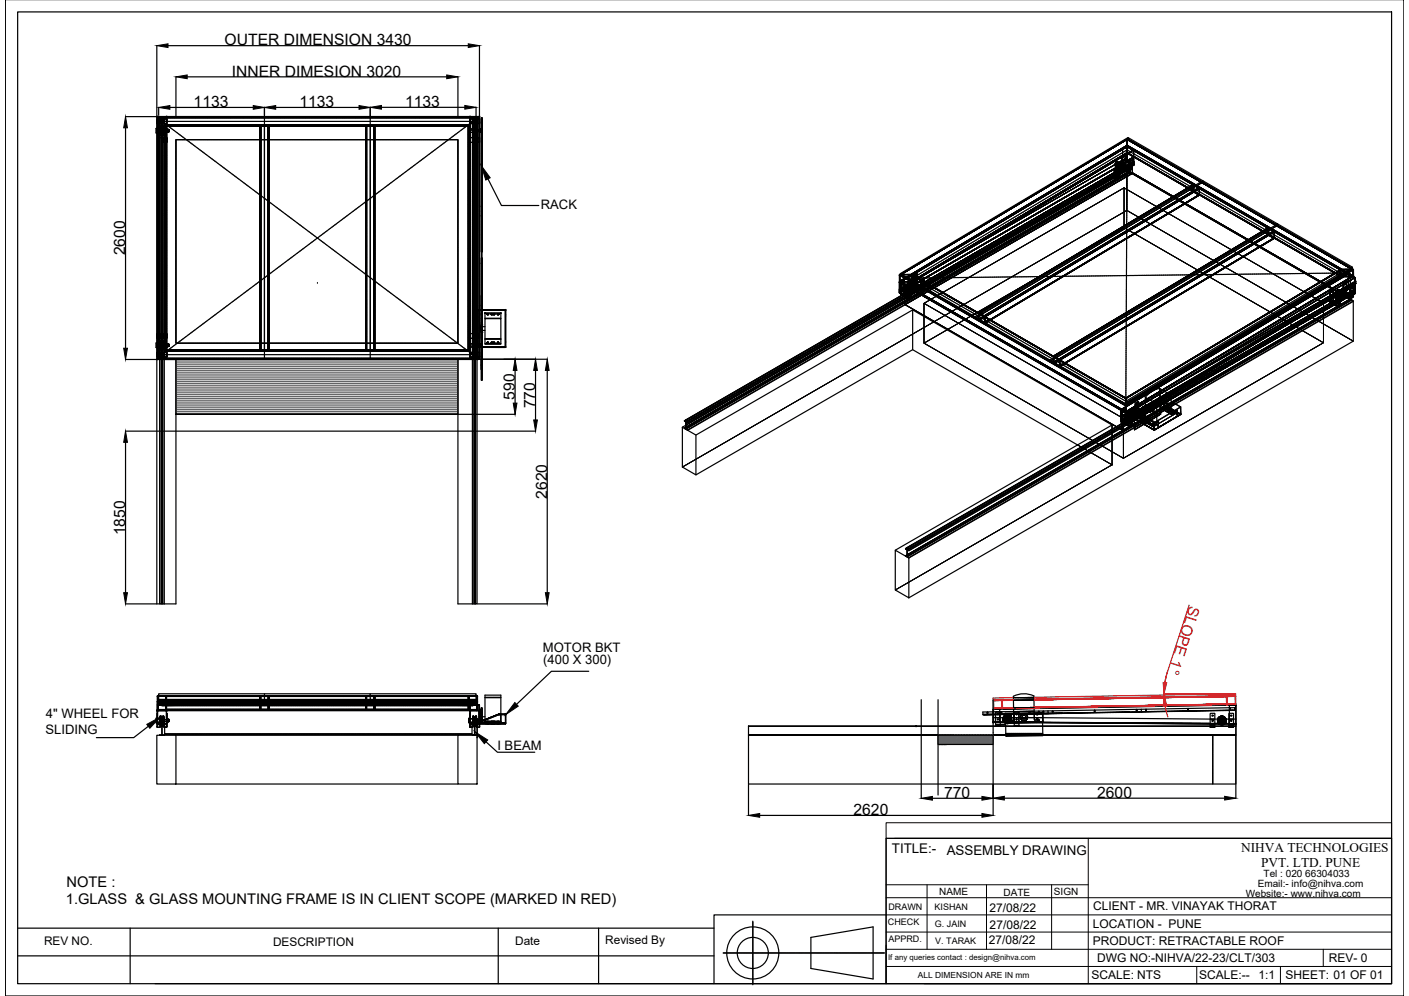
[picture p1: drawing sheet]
<svg xmlns="http://www.w3.org/2000/svg" width="297mm" height="210mm" viewBox="0 0 297 210" stroke-linecap="round" stroke-linejoin="round" font-family="sans-serif">
<defs><g id="words">
<g font-size="3.3">
<text x="47.4" y="9.6">OUTER DIMENSION 3430</text>
<text x="48.9" y="16.1">INNER DIMESION 3020</text>
<text x="40.8" y="22.6">1133</text>
<text x="63.1" y="22.6">1133</text>
<text x="85.4" y="22.6">1133</text>
<text x="26.4" y="53.8" transform="rotate(-90 26.4 53.8)">2600</text>
<text x="108.5" y="84.3" transform="rotate(-90 108.5 84.3)">590</text>
<text x="112.8" y="86" transform="rotate(-90 112.8 86)">770</text>
<text x="115.3" y="105.1" transform="rotate(-90 115.3 105.1)">2620</text>
<text x="26.4" y="112.8" transform="rotate(-90 26.4 112.8)">1850</text>
<text x="179.9" y="171.8">2620</text>
<text x="199" y="168.2">770</text>
<text x="231.3" y="168.2">2600</text>
</g>
<text font-size="3.3" fill="#ed1f24" x="250.8" y="127.4" transform="rotate(108 250.8 127.4)">SLOPE 1°</text>
<g font-size="3.1">
<text x="13.9" y="190.6">1.GLASS &amp; GLASS MOUNTING FRAME IS IN CLIENT SCOPE (MARKED IN RED)</text>
<text x="14" y="186.8">NOTE :</text>
</g>
<g font-size="2.8">
<text x="188" y="179.7">TITLE:-</text>
<text x="261.7" y="179.6">NIHVA TECHNOLOGIES</text>
<text x="199.6" y="180.1">ASSEMBLY DRAWING</text>
<text x="265.9" y="182.8">PVT. LTD. PUNE</text>
</g>
<g font-size="2.7">
<text x="114" y="44.1">RACK</text>
<text x="114.5" y="137.3">MOTOR BKT</text>
<text x="114.5" y="140">(400 X 300)</text>
<text x="9.6" y="154.7">SLIDING</text>
<text x="9.7" y="151.4">4&quot; WHEEL FOR</text>
<text x="104.9" y="158">I BEAM</text>
</g>
<g font-size="2.5">
<text x="230.5" y="191.9">CLIENT - MR. VINAYAK THORAT</text>
<text x="208.6" y="192.2">27/08/22</text>
<text x="208.6" y="195.8">27/08/22</text>
<text x="230.4" y="195.5">LOCATION - PUNE</text>
<text x="9.3" y="199.2">REV NO.</text>
<text x="57.6" y="199.4">DESCRIPTION</text>
<text x="108.6" y="199.1">Date</text>
<text x="127.6" y="198.9">Revised By</text>
<text x="208.5" y="198.9">27/08/22</text>
<text x="230.4" y="199.1">PRODUCT: RETRACTABLE ROOF</text>
<text x="231.3" y="202.7">DWG NO:-NIHVA/22-23/CLT/303</text>
<text x="280.1" y="202.7">REV- 0</text>
<text x="230.1" y="206.4">SCALE: NTS</text>
<text x="252.8" y="206.4">SCALE:--</text>
<text x="265.3" y="206.4">1:1</text>
<text x="271" y="206.4">SHEET: 01 OF 01</text>
</g>
<g font-size="2.1">
<text x="266.4" y="184.9">Tel : 020 66304033</text>
<text x="198" y="188.7">NAME</text>
<text x="211.6" y="188.7">DATE</text>
<text x="222.2" y="188.5">SIGN</text>
<text x="262.6" y="188.9">Website:- www.nihva.com</text>
<text x="265.1" y="187">Email:- info@nihva.com</text>
</g>
<g font-size="1.9">
<text x="187.3" y="191.8">DRAWN</text>
<text x="197" y="191.7">KISHAN</text>
<text x="187.2" y="195">CHECK</text>
<text x="197.1" y="195.3">G. JAIN</text>
<text x="187.3" y="198.6">APPRD.</text>
<text x="197.2" y="198.9">V. TARAK</text>
</g>
<text font-size="1.8" x="193.5" y="206.1">ALL DIMENSION ARE IN mm</text>
<text font-size="1.6" x="187.2" y="202.4">If any queries contact : design@nihva.com</text>
</g></defs>
<!-- layer: 0 -->
<g fill="none" stroke="#000" stroke-width=".25">
<path d="M1.1 -.1v210h294.9v-210M3.7 2.5h289.7v204.8h-289.7zM33.1 9.6v14.9M35.4 9.6h63.3M37.1 16.2v8.3M39.5 16.2h54.7M96.5 16.2v8.3M101.1 9.6v14.9M26.4 24.6h6.6M26.5 26.9v46.5M32.9 28h.1M32.9 27h.2"/>
<path d="M32.9 28h.2M32.9 27v.1M32.9 27v1M33.1 28v44.3M33.1 26v.1v-.1M33.1 25.2v.7M33.1 25.1v.1M33.1 24.6v2.4M33.2 24.6l.1 .2M33.2 24.6h.1M33.2 24.6h-.1M33.2 24.6v1.3"/>
<path d="M33.2 24.6h1.9M33.2 24.6v51.1M33.2 24.6h67.5M33.2 24.6h67.8zM33.4 24.8l.1 .1M33.4 24.8v50.7M33.4 24.8h.1M33.5 22.6v1.7M34.1 25.6h65.6v49.1h-65.6zM34.1 25.6l.3 .2M34.4 25.8h.1M34.5 25.8l.2 .2"/>
<path d="M34.7 26l.1 .1M34.8 26.1l.2 .1M35.1 26.3h.1M35.1 26.7v-.1h63.6v47.2h-.4M35.1 26.7v.1M35.1 26.8v.4M35.1 27.2v.3M35.1 27.5v.1M35.1 27.6v.3M35.1 27.9v.4M35.1 28.3v.4M35.1 28.7v.1"/>
<path d="M35.1 28.8v.4M35.1 29.2v.3M35.1 29.5v.1M35.1 29.6v.3M35.1 29.9v.4M35.1 30.3v.1M35.1 30.4v.3M35.1 30.7v.1M35.1 30.8v.4M35.1 31.2v.3M35.1 31.5v.1M35.1 31.6v.3"/>
<path d="M35.1 31.9v.4M35.1 32.3v.1M35.1 32.4v.4M35.1 32.8v.4M35.1 33.2v.3M35.1 33.5v.1M35.1 33.6v.3M35.1 33.9v.4M35.1 34.3v.1M35.1 34.4v.4M35.1 34.8v.4M35.1 35.2v.3"/>
<path d="M35.1 35.5v.4M35.1 35.9v.4M35.1 36.3v.1M35.1 36.4v.4M35.1 36.8v.3M35.1 37.1v.1M35.1 37.2v.3M35.1 37.5v.4M35.1 37.9v.1M35.1 38v.3M35.1 38.3v.1M35.1 38.4v.4"/>
<path d="M35.1 38.8v.3M35.1 39.1v.1M35.1 39.2v.3M35.1 39.5v.4M35.1 39.9v.1M35.1 26.3l.2 .2M35.1 24.6h.1M35.4 26.5h.1M35.5 26.6l.2 .1M35.7 26.7v.1M35.8 26.8l.3 .2M35.8 22.6h17.6"/>
<path d="M36.1 27.1l.2 .1M36.3 27.2l.1 .1M36.4 27.3l.2 .1M36.7 27.5h.1M36.7 27.5l.2 .2M37 27.7h.1M37.1 27.8l.2 .1M37.3 28h.1M37.4 28l.2 .2M37.6 28.2h.1M37.7 28.3l.2 .1M37.9 28.4l.1 .1"/>
<path d="M38 28.5l.2 .1M38.3 28.7l.2 .2M38.6 28.9h.1M38.7 29l.2 .1M38.9 29.2h.1M39 29.2l.2 .2M39.2 29.4h.1M39.3 29.4l.3 .3M39.6 29.7l.2 .1M39.9 29.9h.1M39.9 29.9l.3 .2M40.3 30.2l.2 .1"/>
<path d="M40.5 30.4h.1M40.6 30.4l.3 .2M40.9 30.7l.2 .1M41.1 30.8l.1 .1M41.2 30.9l.2 .1M41.5 31.1h.1M41.5 31.1l.2 .2M41.8 31.3l.3 .2M42.1 31.6h.1M42.2 31.6l.2 .2M42.4 31.8l.3 .2M42.7 32l.1 .1"/>
<path d="M42.8 32.1l.2 .1M43.1 32.3h.1M43.1 32.3l.2 .2M43.4 32.5h.1M43.5 32.6l.2 .1M43.7 32.7v.1M43.8 32.8l.2 .2M44 33h.1M44.1 33.1l.2 .1M44.3 33.2l.1 .1M44.4 33.3l.2 .1M44.7 33.5h.1"/>
<path d="M44.7 33.5l.2 .2M45 33.7h.1M45.1 33.8l.2 .2M45.4 34l.2 .2M45.6 34.2h.1M45.7 34.3l.2 .1M45.9 34.4l.1 .1M46 34.5l.2 .1M46.3 34.7h.1M46.3 34.7l.2 .2M46.6 34.9h.1M46.7 35l.2 .1"/>
<path d="M46.9 35.2l.3 .2M47.2 35.4h.1M47.3 35.4l.2 .2M47.5 35.6l.1 .1M47.6 35.7l.2 .1M47.9 35.9h.1M47.9 35.9l.2 .2M48.2 36.1h.1M48.3 36.2l.2 .1M48.5 36.3v.1M48.6 36.4l.2 .2M48.8 36.6h.1"/>
<path d="M48.9 36.7l.2 .1M49.1 36.8l.1 .1M49.2 36.9l.3 .2M49.5 37.1l.2 .2M49.8 37.3h.1M49.9 37.4l.2 .1M50.1 37.6h.1M50.2 37.6l.2 .2M50.4 37.8h.1M50.5 37.8l.2 .2M50.7 38l.1 .1M50.8 38.1l.2 .1"/>
<path d="M51.1 38.3h.1M51.1 38.3l.2 .2M51.4 38.5h.1M51.5 38.6l.2 .1M51.7 38.7l.3 .3M52 39h.1M52.1 39.1l.2 .1M52.3 39.2l.1 .1M52.4 39.3l.2 .1M52.7 39.5h.1M52.7 39.5l.2 .2M53 39.7h.1"/>
<path d="M53.1 39.8l.2 .1M53.3 40h.1M55.7 22.6v1.9M55.7 26.6v47.2M58.1 22.6h17.6M78 24.6h-22.3h22.3v51.2h-22.3v-51.2h-22.2v51.2h22.2M78 22.6v1.9M78.1 26.6v47.2M80.4 22.6h17.6M80.5 40h.1M80.8 39.8l-.2 .1M80.9 39.7h-.1"/>
<path d="M81.1 39.5l-.2 .2M81.2 39.5h-.1M81.5 39.2l-.3 .2M81.7 39.1l-.2 .1M81.8 39h.1M82 38.8l-.2 .2M82.1 38.7v.1M82.4 38.6l-.2 .1M82.5 38.5h-.1M82.7 38.3l-.2 .2M82.8 38.3h-.1M83 38.1l-.2 .1"/>
<path d="M83.1 38v.1M83.3 37.8l-.2 .2M83.6 37.6l-.2 .2M83.7 37.6h.1M84 37.4l-.2 .1M84 37.3h.1M84.3 37.1l-.2 .2M84.4 37.1h-.1M84.6 36.9l-.2 .1M84.7 36.8v.1M84.9 36.7l-.2 .1M85 36.6h.1"/>
<path d="M85.2 36.4l-.1 .2M85.3 36.3v.1M85.6 36.1l-.2 .2M85.9 35.9l-.2 .2M86 35.9h-.1M86.2 35.7l-.2 .1M86.3 35.6v.1M86.5 35.4l-.2 .2M86.6 35.4h.1M86.9 35.2l-.2 .2M86.9 35.2h.1M87.2 35l-.2 .1"/>
<path d="M87.2 34.9h.1M87.5 34.7l-.2 .2M87.6 34.7h-.1M87.8 34.5l-.2 .1M88.1 34.3l-.3 .2M88.2 34.2h.1M88.5 34l-.2 .2M88.8 33.8l-.3 .2M88.9 33.7h-.1M89.1 33.5l-.2 .2M89.2 33.5h-.1M89.4 33.3l-.2 .1"/>
<path d="M89.5 33.2l-.1 .1M89.8 33l-.3 .2M90.1 32.8l-.3 .2M90.1 32.7v.1M90.4 32.6l-.2 .1M90.5 32.5h-.1M90.7 32.3l-.2 .2M90.8 32.3h-.1M91 32.1l-.2 .1M91.1 32l-.1 .1M91.3 31.8l-.2 .2M91.4 31.8h.1"/>
<path d="M91.6 31.6l-.2 .2M91.7 31.6h.1M92 31.4l-.2 .1M92.1 31.3h-.1M92.3 31.1l-.2 .2M92.4 31.1h-.1M92.6 30.9l-.2 .1M92.7 30.8v.1M92.9 30.7l-.2 .1M93.2 30.4l-.2 .2M93.3 30.4h.1M93.6 30.2l-.2 .1"/>
<path d="M93.6 30.1h.1M93.9 29.9l-.2 .2M94 29.9h-.1M94.3 29.6l-.3 .2M94.5 29.4l-.2 .2M94.6 29.4h.1M94.9 29.2l-.3 .2M95.2 29l-.2 .1M95.2 28.9h.1M95.5 28.7l-.2 .2M95.6 28.7h-.1M95.8 28.5l-.2 .1"/>
<path d="M95.9 28.4l-.1 .1M96.1 28.3l-.2 .1M96.2 28.2h.1M96.5 28l-.2 .2M96.5 28h.1M96.8 27.8l-.2 .1M96.8 27.7h.1M97.1 27.5l-.2 .2M97.4 27.3l-.3 .2M97.5 27.2l-.1 .1M97.7 27.1l-.2 .1M97.8 27h.1"/>
<path d="M98.1 26.8l-.3 .2M98.1 26.7v.1M98.4 26.6l-.2 .1M98.4 26.5h.1M98.7 26.3l-.2 .2M98.8 26.3h-.1M99 26.1l-.2 .1M99.1 26l-.1 .1M99.4 25.8l-.3 .2M99.7 25.6l-.3 .2M100.4 24.6h-22.4h22.4v51.2h-22.4M100.4 24.8h.1"/>
<path d="M100.4 22.6v1.9M100.5 24.8v50.7M100.5 24.8l-.1 .1M100.7 24.6h-67.5M100.7 24.6v51.1M100.7 24.6h.1M100.7 24.6l-.2 .2M101 24.6h.1M101.1 24.6h.1M101.1 24.6v1.3M101.1 25.2v.7M101.1 26v.1v-.1"/>
<path d="M101.1 25.1v.1M101.1 29.9v.1zM101.1 29h.1M101.1 27.6l.1 .2zM101.1 27.2l.1 .3zM101.1 24.6h-2h2v51.1h-.4M101.1 27.4h.1M101.1 26.1v2.9M101.1 29.1v.8M101.1 30v40.3M101.2 27.2v.1M101.2 27.5h.1"/>
<path d="M101.2 27.3h.1M101.2 27.8h.1M101.2 27.4h.1M101.2 27.5v.1M101.2 27.6v.2zM101.2 27.2v.3M101.2 27.2v.6M101.3 27.5h.1M101.3 27.2v.1M101.3 27.8h.1M101.3 27.3v.5M101.3 27.3v.1"/>
<path d="M101.3 27.5v.1M101.3 27.4v.3M101.3 27.7h.2M101.3 27.3l.1 .4M101.3 27.7h.1M101.3 27.4l.1 .3M101.4 27.4v.3M101.4 27.3v.4M101.4 27.7h.1M101.4 27.3v.1M101.4 27.3l-.1 .1M101.4 27.4l.1 .3"/>
<path d="M101.4 27.3l.1 .1M101.5 24.8h.1M101.5 27.3l-.2 .1M102.9 37.7l2.8 5.6h7.9M223.9 39.8l-.3 .2M224 39.8h-.1M224.2 39.6l-.2 .1M224.5 39.4l-.3 .2M224.6 39.3v.1M224.9 39.2l-.2 .1M225 39.1l-.1 .1M225.2 39l-.2 .1"/>
<path d="M225.3 38.9v.1M225.6 38.8l-.2 .1M225.7 38.7l-.1 .1M225.9 38.6l-.2 .1M226 38.5h.1M226.3 38.4l-.3 .1M226.4 38.3h-.1M226.7 38.1l-.3 .2M226.9 38l-.2 .1M227 37.9h.1M227.4 37.7l-.3 .2M227.6 37.6l-.2 .1"/>
<path d="M227.7 37.5h.1M228 37.3l-.2 .2M228.1 37.3h-.1M228.3 37.1l-.2 .2M228.4 37.1h.1M228.7 36.9l-.3 .2M228.8 36.9h-.1M229 36.7l-.2 .2M229.1 36.7h.1M229.4 36.5l-.3 .2M229.4 36.5h.1M229.7 36.3l-.2 .2"/>
<path d="M229.8 36.3h-.1M230.4 35.9l-.6 .3M230.5 35.9h-.1M230.7 35.7l-.2 .1M230.8 35.6v.1M231.1 35.5l-.2 .1M231.2 35.4l-.1 .1M231.4 35.3l-.2 .1M231.5 35.2v.1M231.8 35.1l-.3 .1M231.8 35v.1M232.1 34.9l-.2 .1"/>
<path d="M232.2 34.8l-.1 .1M232.4 34.7l-.2 .1M232.5 34.6v.1M232.8 34.5l-.2 .1M233.1 34.3l-.3 .2M233.2 34.2h.1M233.5 34.1l-.2 .1M233.8 33.9l-.3 .1M233.9 33.8h.1M234.2 33.6l-.3 .2M234.2 33.6h.1M234.5 33.4l-.2 .2"/>
<path d="M234.6 33.4h-.1M234.9 33.2l-.3 .2M234.9 33.2h.1M235.2 33l-.2 .2M235.3 33h-.1M235.5 32.8l-.2 .2M235.6 32.8h.1M236 32.6l-.3 .2M236.2 32.4l-.2 .1M236.3 32.4h.1M236.7 32.2l-.3 .1M236.9 32l-.2 .1"/>
<path d="M237 32h-.1M237.3 31.8l-.3 .1M237.4 31.7l.2-.1 45 25.9-45.3 27.1M237.6 39.8v.1M237.6 40v.2M237.6 37.6v.3M237.6 38v.3M237.6 38.4v.2M237.6 38.7v.3M237.6 39.1v.3M237.6 39.5h.1M237.6 39.6v.2"/>
<path d="M237.6 35.5h.1M237.6 35.6v.2M237.6 35.9h.1M237.6 36v.3M237.6 36.4v.2M237.6 36.7h.1M237.6 36.8v.2M237.6 37.1v.3M237.6 37.5h.1M237.6 33.5v.3M237.6 33.9h.1M237.6 34v.3"/>
<path d="M237.6 34.4v.2M237.6 34.7h.1M237.6 34.8v.2M237.6 35.1v.3M237.6 31.2v.2M237.6 31.5v.3M237.6 31.9h.1M237.6 32v.3M237.6 32.4v.2M237.6 32.7h.1M237.6 32.8v.2M237.6 33.1h.1"/>
<path d="M237.6 33.2v.2M237.6 30.8v.2M237.6 31.1h.1M253.6 38.1l-15.8-9.1-48 28.7M35.1 40v.4M35.1 40.4v.4M35.1 40.8v.3M35.1 41.1v.1M35.1 41.2v.3M35.1 41.5v.4M35.1 41.9v.1M35.1 42v.4"/>
<path d="M35.1 42.4v.4M35.1 42.8v.3M35.1 43.1v.4M35.1 43.5v.4M35.1 43.9v.1M35.1 44v.4M35.1 44.4v.3M35.1 44.7v.1M35.1 44.8v.3M35.1 45.1v.4M35.1 45.5v.1M35.1 45.6v.3"/>
<path d="M35.1 45.9v.1M35.1 46v.4M35.1 46.4v.3M35.1 46.7v.1M35.1 46.8v.3M35.1 47.1v.4M35.1 47.5v.1M35.1 47.6v.4M35.1 48v.4M35.1 48.4v.3M35.1 48.7v.1M35.1 48.8v.3"/>
<path d="M35.1 49.1v.4M35.1 49.5v.1M35.1 49.6v.4M35.1 50v.4M35.1 50.4v.3M35.1 50.7v.4M35.1 51.1v.4M35.1 51.5v.1M35.1 51.6v.4M35.1 52v.3M35.1 52.3v.1M35.1 52.4v.3"/>
<path d="M35.1 52.7v.4M35.1 53.1v.1M35.1 53.2v.3M35.1 53.5v.1M35.1 53.6v.4M35.1 54v.3M35.1 54.3v.1M35.1 54.4v.3M35.1 54.7v.4M35.1 55.1v.1M35.1 55.2v.3M35.1 55.5v.1"/>
<path d="M35.1 55.6v.4M35.1 56v.3M35.1 56.3v.1M35.1 56.4v.3M35.1 56.7v.4M35.1 57.1v.1M35.1 57.2v.4M35.1 57.6v.4M35.1 58v.3M35.1 58.3v.4M35.1 58.7v.4M35.1 59.1v.1"/>
<path d="M35.1 59.2v.4M35.1 59.6v.3M35.1 59.9v.1M53.4 40l.2 .2M53.6 40.2h.1M53.7 40.3l.3 .2M54 59.9l-.3 .2M54 40.5l.2 .1M54.2 59.7l-.2 .1M54.3 40.7h.1M54.3 59.6v.1M54.3 40.7l.3 .2"/>
<path d="M54.5 59.5l-.2 .1M54.6 59.4h.1M54.7 41l.2 .1M54.9 59.2l-.2 .2M54.9 41.2h.1M54.9 59.2h.1M55 41.2l.2 .2M55.2 59l-.2 .1M55.2 41.4h.1M55.3 58.9h-.1M55.3 41.4l.2 .2M55.5 58.7l-.2 .2"/>
<path d="M55.5 41.6l.1 .1M55.6 41.7l.2 .1M55.8 58.5l-.3 .2M55.9 41.9h.1M55.9 58.4v.1M55.9 41.9l.2 .2M56.1 58.3l-.2 .1M56.2 42.1h.1M56.3 42.2l.2 .1M56.5 58l-.3 .2M56.5 42.3v.1M56.6 42.4l.2 .2"/>
<path d="M56.8 57.8l-.3 .2M56.8 42.6l.3 .2M56.9 57.7h-.1M57.1 57.5l-.2 .2M57.1 42.8l.1 .1M57.2 57.5h-.1M57.2 42.9l.2 .1M57.4 57.3l-.2 .1M57.5 43.1h.1M57.5 57.2v.1M57.5 43.1l.2 .2M57.8 43.3h.1"/>
<path d="M57.8 57l-.3 .2M57.9 43.4l.2 .2M58.1 56.8l-.2 .2M58.1 56.8h.1M58.2 43.6l.2 .2M58.4 43.8h.1M58.5 56.5l-.3 .2M58.5 43.9l.3 .2M58.7 56.3l-.2 .2M58.8 56.3h-.1M58.8 44.1l.2 .1M59.1 44.3h.1"/>
<path d="M59.1 56l-.3 .2M59.1 44.3l.2 .2M59.3 55.9l-.2 .1M59.4 44.5h.1M59.4 55.8h.1M59.5 44.6l.2 .1M59.7 55.6l-.2 .2M59.7 44.7v.1M59.7 55.5v.1M59.8 44.8l.2 .2M60 55.4l-.2 .1M60 45h.1"/>
<path d="M60.1 45l.2 .2M60.3 55.1l-.3 .2M60.3 45.2l.3 .2M60.4 55.1h-.1M60.6 54.9l-.2 .1M60.6 45.5h.1M60.7 45.5l.2 .2M60.9 54.6l-.3 .3M61 45.7l.3 .2M61 54.6h.1M61.3 54.4l-.2 .2M61.3 45.9v.1"/>
<path d="M61.3 54.3v.1M61.4 46l.2 .2M61.6 54.2l-.2 .1M61.6 46.2h.1M61.7 54.1h-.1M61.7 46.3l.2 .1M61.9 53.9l-.2 .2M61.9 46.4l.1 .1M62 53.9h-.1M62 46.5l.2 .1M62.2 53.7l-.2 .1M62.3 46.7h.1"/>
<path d="M62.3 53.6v.1M62.3 46.7l.2 .2M62.6 46.9h.1M62.6 53.4l-.3 .2M62.6 47l.3 .1M62.9 53.2l-.3 .2M62.9 47.2h.1M62.9 53.2h.1M63 47.2l.3 .2M63.3 52.9l-.3 .2M63.3 47.4l.2 .2M63.5 52.7l-.2 .2"/>
<path d="M63.5 47.6l.1 .1M63.6 52.7h-.1M63.6 47.7l.2 .1M63.8 52.5l-.2 .1M63.9 47.9h.1M63.9 52.4v.1M63.9 47.9l.2 .2M64.1 52.3l-.2 .1M64.2 48.1h.1M64.2 52.2h.1M64.3 48.2l.1 .1M64.4 52l-.1 .2"/>
<path d="M64.5 48.3v.1M64.5 51.9v.1M64.6 48.4l.2 .2M64.8 51.8l-.2 .1M64.8 48.6h.1M64.9 51.7h-.1M64.9 48.7l.2 .1M65.1 51.5l-.2 .2M65.1 48.8l.1 .1M65.2 51.5h-.1M65.2 48.9l.2 .1M65.4 51.3l-.2 .1"/>
<path d="M65.5 49.1h.1M65.5 51.2v.1M65.5 49.1l.2 .2M65.7 51l-.2 .2M65.8 49.3h.1M65.8 51h.1M65.9 49.4l.2 .1M66.1 50.8l-.2 .2M66.1 49.6h.1M66.1 50.8h.1M66.2 49.6l.2 .2M66.4 50.6l-.2 .1"/>
<path d="M66.4 49.8h.1M66.4 50.5h.1M66.5 49.9l.2 .1M66.7 50.3l-.2 .2M66.7 50l.1 .1M66.8 50.3h-.1M66.8 50.1l.2 .1M67 50.1l-.2 .1M67.1 50.3h.1M67.1 50v.1M67.1 50.3l.3 .2M67.3 49.9l-.2 .1"/>
<path d="M67.4 49.8h.1M67.5 50.6l.2 .1M67.7 50.8h.1M67.7 49.6l-.2 .2M67.8 50.8l.2 .2M68 49.4l-.2 .1M68 51h.1M68.1 49.3h-.1M68.1 51l.2 .2M68.3 49.1l-.2 .2M68.3 51.2l.1 .1M68.4 49.1h-.1"/>
<path d="M68.4 51.3l.2 .1M68.6 48.9l-.2 .1M68.7 51.5h.1M68.7 48.8v.1M68.7 51.5l.2 .2M68.9 48.7l-.2 .1M69 51.7h.1M69 48.6h.1M69.1 51.8l.2 .1M69.3 48.4l-.2 .2M69.3 51.9v.1M69.3 48.3v.1"/>
<path d="M69.4 52l.2 .2M69.6 48.2l-.2 .1M69.6 52.2l.3 .2M69.7 48.1h-.1M69.9 47.9l-.2 .2M69.9 52.4l.1 .1M70 52.5l.2 .1M70.2 47.7l-.3 .2M70.2 52.7h.1M70.3 47.6l-.1 .1M70.3 52.7l.2 .2M70.5 47.4l-.2 .2"/>
<path d="M70.6 52.9h.1M70.6 47.4h.1M70.7 53l.2 .1M70.9 47.2l-.2 .2M70.9 53.2h.1M70.9 47.2h.1M71 53.2l.2 .2M71.2 47l-.2 .1M71.2 53.4h.1M71.3 46.9h-.1M71.3 53.4l.2 .2M71.5 46.7l-.2 .2"/>
<path d="M71.5 53.6l.1 .1M71.6 46.7h-.1M71.6 53.7l.3 .2M71.9 46.4l-.3 .2M71.9 53.9l.2 .2M72.1 46.3l-.2 .1M72.2 54.1h.1M72.2 46.2h.1M72.2 54.2l.3 .2M72.4 46l-.2 .2M72.5 45.9v.1M72.6 54.4l.2 .2"/>
<path d="M72.8 54.6h.1M72.9 45.7l-.3 .2M72.9 54.6l.2 .2M73.1 45.5l-.2 .2M73.1 54.8l.1 .1M73.2 45.5h-.1M73.2 54.9l.2 .1M73.4 45.3l-.2 .1M73.5 55.1h.1M73.5 45.2v.1M73.5 55.1l.2 .2M73.7 45l-.2 .2"/>
<path d="M73.8 55.3l.2 .2M73.8 45h.1M74 44.8l-.2 .2M74.1 55.5l.3 .3M74.1 44.7v.1M74.4 44.6l-.2 .1M74.4 55.8h.1M74.5 55.9l.2 .1M74.7 44.3l-.3 .2M74.7 56l.3 .2M74.8 44.3h-.1M75 44.1l-.2 .1"/>
<path d="M75.1 56.3h.1M75.1 56.3l.2 .2M75.3 43.9l-.2 .2M75.4 56.5h.1M75.4 43.8h.1M75.5 56.6l.2 .1M75.7 56.8h.1M75.7 43.6l-.2 .2M75.8 56.8l.2 .2M76 43.4l-.2 .1M76 43.3h.1M76.1 57l.2 .2"/>
<path d="M76.3 57.2l.1 .1M76.4 43.1l-.3 .2M76.4 57.3l.3 .2M76.6 42.9l-.2 .1M76.7 42.8v.1M76.7 57.5l.2 .2M77 57.7h.1M77 42.6l-.3 .2M77.1 57.8l.2 .2M77.3 42.4l-.2 .2M77.3 42.3v.1M77.4 58l.2 .2"/>
<path d="M77.6 42.2l-.2 .1M77.6 58.2h.1M77.6 42.1h.1M77.7 58.3l.2 .1M77.9 41.9l-.2 .2M77.9 58.4l.1 .1M78 41.9h-.1M78 58.5l.2 .1M78.2 41.7l-.2 .1M78.2 58.7l.3 .2M78.3 41.6l-.1 .1M78.5 41.4l-.2 .2"/>
<path d="M78.6 58.9h.1M78.7 59l.2 .1M78.9 41.2l-.3 .2M78.9 59.2l.3 .2M78.9 41.2h.1M79.2 41l-.2 .1M79.2 59.4h.1M79.3 59.5l.2 .1M79.5 40.7l-.3 .2M79.5 59.6l.1 .1M79.6 40.7h-.1M79.6 59.7l.2 .1"/>
<path d="M79.8 40.5l-.2 .1M79.8 59.9h.1M79.9 40.4l-.1 .1M79.9 59.9l.2 .2M80.1 40.3l-.2 .1M80.2 40.2h.1M80.5 40l-.3 .2M101.5 44.5h.1v20.9h-.1zM101.5 44.5v-19.7h.1v19.7M189.6 58v1.3l47.7 27.5M189.6 58l47.7 27.6M189.6 59.5l1.4 .8"/>
<path d="M189.6 59.5v2.3M189.6 59.3l.1 .1M189.6 59.5h.1M189.6 59.5v2.1l1.1 .6v1.9l44.6 25.8M189.6 59.5l48 27.7zM189.7 59.5h-.1M189.7 57.9l.1-.1-.2 .2M189.7 59.4l1.3 .8M189.7 59.4l47.6 27.5M191 58.6l46.6-27.8 46.4 26.7-46.7 27.9zM191 58.6h.2M191.3 58.6h.1"/>
<path d="M191.6 58.6h-.2M191.7 58.6h.3M192.1 58.6h.1M192.4 58.6h-.2M192.5 58.6h.1M192.6 58.6h.2M192.6 58.5l-.2 .1 .2 .2M192.7 58.8l.3 .2M192.7 58.4h.1M192.9 58.6h.1M193 58.6h.2M193 58.3l-.3 .1"/>
<path d="M193 59h.1M193 58.2h.1M193.1 59l.2 .2M193.3 58.6h.3M193.3 58.1l-.2 .1M193.4 59.2h.1M193.4 58h-.1M193.4 59.2l.3 .2M193.7 57.9l-.3 .1M193.7 58.6h.1M193.7 59.4h.1M193.7 57.8h.1"/>
<path d="M193.8 58.6h.2M193.8 59.4l.2 .2M194 57.7l-.2 .1M194.1 58.6h.1M194.1 59.6h.1M194.1 57.6h-.1M194.1 59.6l.3 .1M194.2 58.6h.3M194.3 57.4l-.2 .2M194.4 59.8h.1M194.4 57.4h.1M194.5 59.8l.2 .1"/>
<path d="M194.6 58.6h.2M194.7 57.2l-.2 .2M194.8 60h.1M194.8 57.2h-.1M194.9 58.6h.1M195 57l-.2 .2M195.1 57h.1M195.2 58.6h-.2M195.3 58.6h.3M195.4 56.8l-.2 .2M195.4 56.8h.1M195.7 58.6h.1"/>
<path d="M195.7 56.6l-.2 .2M195.8 56.6h-.1M196 58.6h-.2M196.1 58.6h.1M196.1 56.4l-.3 .2M196.1 56.4h.1M196.2 58.6h.3M196.4 56.2l-.2 .1M196.5 56.2h-.1M196.6 58.6h.2M196.7 56l-.2 .1M196.8 56h.1"/>
<path d="M196.9 58.6h.1M197 58.6h.2M197.1 55.8l-.2 .1M197.2 55.8h-.1M197.3 58.6h.3M197.4 55.6l-.2 .1M197.7 58.5v.1M197.8 58.5h.3M197.8 55.4l-.3 .2M197.9 55.3l-.1 .1M198.1 55.2l-.2 .1M198.2 58.5h.2"/>
<path d="M198.2 55.1l-.1 .1M198.5 58.5h.1M198.5 55l-.3 .1M198.5 54.9v.1M198.8 54.8l-.2 .1M198.8 58.5h-.2M198.9 58.5h.3M199.2 54.5l-.4 .3M199.3 58.5h.1M199.5 54.4l-.2 .1M199.6 54.3h-.1M199.6 58.5h-.2"/>
<path d="M199.7 58.5h.1M199.8 58.5h.3M199.8 54.2l-.2 .1M199.9 54.1h.1M200.2 54l-.2 .1M200.3 53.9h-.1M200.4 58.5h-.2M200.5 58.5h.1M200.5 53.8l-.2 .1M200.6 58.5h.2M200.6 53.7h.1M200.9 58.5h.3"/>
<path d="M200.9 53.5l-.3 .2M201.2 53.3l-.3 .2M201.3 53.3h-.1M201.3 58.5h.1M201.4 58.5h.2M201.5 53.1l-.2 .2M201.6 53.1h.1M201.7 58.5h.1M201.8 58.5h.3M202 52.9l-.3 .2M202.2 52.7l-.2 .2M202.3 52.7h.1"/>
<path d="M202.4 58.5h-.2M202.5 58.5h.1M202.6 58.5h.2M202.6 52.5l-.2 .2M202.7 52.5h-.1M202.9 58.5h.1M202.9 52.3l-.2 .1M203 52.3h.1M203.2 58.5h-.2M203.3 58.5h.1M203.3 52.1l-.3 .1M203.3 52.1h.1"/>
<path d="M203.4 58.5h.3M203.6 51.9l-.2 .1M203.7 51.9h-.1M204 58.5h-.2M204 51.7l-.3 .1M204.1 58.5h.1M204.2 58.5h.2M204.3 51.5l-.2 .1M204.4 51.4l-.1 .1M204.5 58.5h.3M204.6 51.3l-.2 .1M204.7 51.2v.1"/>
<path d="M204.9 58.5h.1M205 58.5h.2M205 51.1l-.2 .1M205.1 51l-.1 .1M205.3 58.5h.1M205.3 50.9l-.2 .1M205.4 58.5h.3M205.4 50.8v.1M205.7 50.7l-.2 .1M205.7 50.6v.1M206 58.4l-.2 .1M206 50.5l-.2 .1"/>
<path d="M206.1 58.4h.1M206.1 50.4h.1M206.2 58.4h.2M206.4 50.3l-.3 .1M206.4 50.2h.1M206.5 58.4h.1M206.7 50.1l-.2 .1M206.8 50h-.1M206.8 58.4h-.2M206.9 58.4h.1M207 58.4h.2M207 49.9l-.2 .1"/>
<path d="M207.1 49.8h.1M207.3 58.4h.1M207.4 49.6l-.2 .2M207.5 49.6h-.1M207.6 58.4h-.2M207.7 58.4h.1M207.7 49.4l-.2 .2M207.8 58.4h.2M207.8 49.4h.1M208.1 58.4h.1M208.1 49.2l-.2 .2M208.1 49.2h.1"/>
<path d="M208.2 58.4h.2M208.4 49l-.2 .2M208.5 49h.1M208.5 58.4h.1M208.6 58.4h.2M208.8 48.8l-.3 .2M208.8 48.8h.1M208.9 58.4h.1M209 58.4h.3M209.1 48.6l-.2 .2M209.2 48.6h-.1M209.4 48.4l-.2 .1"/>
<path d="M209.5 48.4h.1M209.6 58.4h-.2M209.7 58.4h.1M209.8 58.4h.2M209.8 48.2l-.2 .1M209.9 48.2h-.1M210.1 48l-.2 .1M210.4 58.4h-.3M210.5 58.4h.3M210.5 47.8l-.3 .2M210.6 47.8h-.1M210.8 47.6l-.2 .1"/>
<path d="M210.9 58.4h.1M211.2 47.4l-.3 .2M211.2 58.4h-.2M211.2 47.3v.1M211.3 58.4h.1M211.4 58.4h.2M211.5 47.2l-.2 .1M211.7 58.4h.1M211.8 58.4h.2M211.8 47l-.3 .2M211.9 46.9v.1M212.2 46.8l-.2 .1"/>
<path d="M212.3 46.7l-.1 .1M212.4 58.4h-.3M212.5 58.4h.3M212.5 46.6l-.2 .1M212.6 46.5h.1M212.9 58.4h.1M212.9 46.4l-.2 .1M213 46.3h-.1M213.2 58.4h-.2M213.2 46.2l-.2 .1M213.3 58.4h.1M213.3 46.1h.1"/>
<path d="M213.4 58.4h.2M213.6 46l-.3 .1M213.7 58.4h.1M214 45.7l-.4 .2M214 58.3l-.2 .1M214.1 58.3h.3M214.2 45.6l-.2 .1M214.5 58.3h.1M214.6 45.3l-.3 .2M214.7 45.3h-.1M214.8 58.3h-.2M214.9 58.3h.1"/>
<path d="M214.9 45.1l-.2 .2M215 58.3h.3M215 45.1h.1M215.4 58.3h.2M215.4 44.9l-.3 .2M215.6 44.7l-.2 .2M215.7 58.3h.1M215.7 44.7h.1M215.8 58.3h.2M216 44.5l-.3 .2M216 44.5h.1M216.1 58.3h.3"/>
<path d="M216.3 44.3l-.2 .1M216.4 44.3h.1M216.5 58.3h.1M216.6 44.1l-.2 .1M216.7 44.1h.1M216.9 58.3h-.3M217 58.3h.3M217 43.9l-.2 .1M217.1 43.9h-.1M217.3 43.7l-.2 .1M217.4 43.6v.1M217.6 58.3h-.2"/>
<path d="M217.7 58.3h.3M217.7 43.5l-.2 .1M217.8 43.4l-.1 .1M218 43.3l-.2 .1M218.1 58.3h.1M218.1 43.2v.1M218.4 58.3h-.2M218.5 58.3h.1M218.5 43l-.3 .2M218.6 58.3h.3M218.7 42.9l-.2 .1M218.8 42.8v.1"/>
<path d="M219 58.3h.2M219.1 42.7l-.3 .1M219.1 42.6v.1M219.3 58.3h.1M219.4 58.3h.2M219.4 42.5l-.2 .1M219.5 42.4h-.1M219.7 58.3h.3M219.7 42.3l-.2 .1M219.8 42.2h.1M220.1 58.3h.1M220.1 42.1l-.2 .1"/>
<path d="M220.2 58.3h.2M220.4 41.9l-.3 .1M220.5 58.3h.1M220.5 41.8h.1M220.6 58.3h.3M220.8 41.6l-.2 .2M221.1 41.4l-.3 .2M221.2 58.3h-.2M221.2 41.4h.1M221.3 58.3h.1M221.4 58.3h.2M221.5 41.2l-.3 .2"/>
<path d="M221.5 41.2h.1M221.8 41l-.2 .2M221.9 41h-.1M222 58.3h-.3M222.1 58.3h.1M222.1 40.8l-.2 .2M222.2 58.3h.3M222.2 40.8h.1M222.5 40.6l-.2 .2M222.6 40.6h-.1M222.8 40.4l-.2 .1M222.9 58.2l-.3 .1"/>
<path d="M223 58.2h.2M223.3 58.2h.3M223.3 40.2l-.4 .2M223.5 40l-.2 .1M224 58.2h-.3M224.1 58.2h.1M224.2 58.2h.3M224.8 58.2h-.2M224.8 58.2h.1M225 58.2h.2M225.3 58.2h.1M225.6 58.2h-.3"/>
<path d="M225.7 58.2h.1M225.7 58.2h.3M226.1 58.2h.1M226.2 58.2h.2M226.4 58.2h.1M226.6 58.2h.2M226.9 58.2h.1M227 58.2h.2M227.6 58.2h-.3M227.7 58.2h.1M227.7 58.2h.4M228.4 58.2h-.2"/>
<path d="M228.4 58.2h.1M228.6 58.2h.2M228.9 58.2h.1M229.2 58.2h-.2M229.3 58.2h.3M229.7 58.2h.1M230.1 58.2h-.3M230.2 58.2h.2M230.4 58.2h.1M230.6 58.2h.2M230.9 58.2h.1M230.9 58.1h.3"/>
<path d="M231.3 58.1h.3M231.7 58.1h.1M232 58.1h-.2M232 58.1h.1M232.2 58.1h.2M232.4 58.1h.1M232.8 58.1h-.2M232.9 58.1h.3M233.3 58.1h.1M233.3 58.1h.3M233.7 58.1h.1M233.8 58.1h.3"/>
<path d="M234.2 58.1h.2M234.4 58.1h.1M234.6 58.1h.2M234.9 58.1h.3M235.3 58.1h.1M235.6 58.1h-.3M235.6 58.1h.1M235.8 58.1h.3M236.4 58.1h-.2M236.4 58.1h.4M236.9 58.1h.1M237.2 58.1h-.3"/>
<path d="M237.3 58.1h.1M237.3 58.1h.4M237.5 59.2v.2M237.5 59.5h.1M237.5 59.6v.2M237.5 59.9v.3M237.5 56.8v.3M237.5 57.2v.2M237.5 57.4v.1M237.5 57.6v.2M237.5 57.9v.3M237.5 58.3h.1"/>
<path d="M237.5 58.3v.3M237.5 58.7h.1M237.5 58.8v.3M237.5 54.7h.1M237.5 54.8v.3M237.5 55.2v.2M237.5 55.4v.1M237.5 55.6v.2M237.5 55.9v.3M237.5 56.3v.3M237.5 56.7h.1M237.5 52.7h.1"/>
<path d="M237.5 52.8v.3M237.5 53.2v.3M237.5 53.6v.2M237.5 53.9v.3M237.5 54.3h.1M237.5 54.3v.3M237.5 50.3v.3M237.5 50.7h.1M237.5 50.8v.2M237.5 51.1h.1M237.5 51.2v.3M237.5 51.6v.2"/>
<path d="M237.5 51.9h.1M237.5 52v.2M237.5 52.3h.1M237.5 52.3v.3M237.5 48.3v.3M237.5 48.7v.3M237.5 49.1h.1M237.5 49.2v.3M237.5 49.6v.2M237.5 49.9h.1M237.5 50v.2M237.5 50.3h.1"/>
<path d="M237.5 46.3v.3M237.5 46.7v.3M237.5 47.1h.1M237.5 47.2v.3M237.5 47.6v.2M237.5 47.9h.1M237.5 48v.2M237.5 44v.2M237.5 44.3h.1M237.5 44.4v.2M237.5 44.7v.3M237.5 45.1h.1"/>
<path d="M237.5 45.2v.3M237.5 45.6v.3M237.5 46v.2M237.5 41.9h.1M237.5 42v.2M237.5 42.3h.1M237.5 42.4v.2M237.5 42.7v.3M237.5 43.1h.1M237.5 43.2v.2M237.5 43.5h.1M237.5 43.6v.3"/>
<path d="M237.6 40.3h.1M237.6 40.4v.2M237.6 40.7v.3M237.6 41.1v.3M237.6 41.5h.1M237.6 41.6l-.1 .2M237.8 58.1h.2M238.1 58.1h-.1M238.2 58.1h.2M238.4 58.1h.4M238.9 58.1h.1M239.2 58.1h-.3"/>
<path d="M239.3 58.1h.1M239.3 58.1h.4M240 58l-.2 .1M240 58h.1M240.2 58h.2M240.4 58h.1M240.8 58h-.3M240.9 58h.1M240.9 58h.4M241.3 58h.3M241.7 58h-.1M241.8 58h.2"/>
<path d="M242 58h.1M242.2 58h.2M242.5 58h.1M242.8 58h-.3M242.9 58h.1M242.9 58h.4M243.6 58h-.3M243.6 58h.1M243.8 58h.2M244.4 58h-.4M244.5 58h.3M244.9 58h.1"/>
<path d="M244.9 58h.3M245.3 58h-.1M245.3 58h.3M245.6 58h.1M245.8 58h.2M246.4 58h-.4M246.5 58h.1M246.5 58h.3M246.9 58h.1M247.2 58h-.3M247.2 58h.1M247.4 58h.2"/>
<path d="M247.6 58h.1M248 57.9l-.2 .1M248 57.9h.4M248.5 57.9h.1M248.5 57.9h.3M248.9 57.9h-.1M248.9 57.9h.4M249.4 57.9h.2M249.6 57.9h.1M250 57.9h-.3M250 57.9h.4M250.5 57.9h.1"/>
<path d="M250.9 57.9h-.4M250.9 57.9h.3M251.2 57.9h.1M251.6 57.9h-.2M251.6 57.9h.4M252 57.9h.1M252.1 57.9h.3M252.2 40l-45.2 27 .2 .1M252.5 57.9h.1M252.5 57.9h.4M252.9 57.9h.3M253.2 57.9h.1"/>
<path d="M253.6 57.9h-.2M253.6 57.9h.4M254 57.9h.1M254.4 57.9h-.3M254.4 57.9h.1M254.5 57.9h.4M255.2 57.9h-.3M255.2 57.9h.4M255.6 57.9h.4M256 57.9h.1M256.1 57.9h.4M256.5 57.9h.3"/>
<path d="M256.8 57.9h.1M256.9 57.8h.3M257.2 57.8h.4M257.6 57.8h.1M258 57.8h-.3M258 57.8h.1M258.1 57.8h.4M258.8 57.8h-.3M258.8 57.8h.1M258.9 57.8h.3M259.2 57.8h.4M259.6 57.8h.1"/>
<path d="M259.7 57.8h.4M260.1 57.8h.4M260.5 57.8h.3M260.8 57.8h.1M260.9 57.8h.3M261.2 57.8h.1M261.6 57.8h-.3M261.6 57.8h.1M261.7 57.8h.4M262.4 57.8h-.3M262.4 57.8h.1M262.5 57.8h.3"/>
<path d="M262.8 57.8h.4M263.2 57.8h.4M263.6 57.8h.1M263.7 57.8h.4M264.1 57.8h.3M264.4 57.8h.1M264.5 57.8h.3M264.8 57.8h.1M265.2 57.7l-.3 .1M265.2 57.7h.1M265.3 57.7h.3M265.6 57.7h.1"/>
<path d="M266 57.7h-.3M266 57.7h.1M266.1 57.7h.3M266.4 57.7h.1M266.5 57.7h.3M266.8 57.7h.4M267.2 57.7h.1M267.3 57.7h.4M267.7 57.7h.4M268 49.1l-45.2 27.1-.3-.2M268.1 57.7h.3M268.4 57.7h.1"/>
<path d="M268.8 57.7h-.3M268.8 57.7h.4M269.2 57.7h.1M269.3 47.2l15.8 9.1M269.6 57.7h-.3M269.6 57.7h.1M269.7 57.7h.3M270 57.7h.1M270.1 57.7h.3M270.4 57.7h.4M270.8 57.7h.1M270.9 57.7h.3"/>
<path d="M271.2 57.7h.1M271.3 57.7h.4M271.7 57.7h.3M272 57.7h.1M272.4 57.7h-.3M272.4 57.7h.4M272.8 57.7h.1M273.3 57.7h-.4M273.3 57.7h.4M273.7 57.7h.3M274 57.6h.1M274.1 57.6h.3"/>
<path d="M274.4 57.6h.4M274.8 57.6h.1M274.9 57.6h.4M275.3 57.6h.3M275.6 57.6h.1M276 57.6h-.3M276 57.6h.4M276.4 57.6h.1M276.8 57.6h-.3M276.8 57.6h.1M276.9 57.6h.4M277.6 57.6h-.3"/>
<path d="M277.6 57.6h.1M277.7 57.6h.3M278 57.6h.4M278.5 57.6h-.1M278.5 57.6h.3M278.8 57.6h.1M278.9 57.6h.4M279.6 57.6h-.3M279.6 57.6h.1M279.7 57.6h.3M280.4 57.6h-.4M280.4 57.6h.1"/>
<path d="M280.5 57.6h.4M281.2 57.6h-.3M281.2 57.6h.1M281.3 57.6h.3M281.6 57.6h.4M282.1 57.5l-.1 .1M282.1 57.5h.3M282.4 57.5h.1M282.5 57.5h.4M283.2 57.5h-.3M283.2 57.5h.1M283.3 57.5h.3"/>
<path d="M283.6 57.5h.1M284 57.5h-.3M284.7 59.1l.9-.5zM284.7 59.1v.8M284.7 59.1v.7M284.9 56.7h.2M285 56.7h.1M285 56.6l.3 .2M285.1 56.7l.2 .2M285.1 56.7l-47.8 28.5M285.1 59.8v.1M285.1 59.8l.1 .1"/>
<path d="M285.1 59.8h.1M285.2 59.9h.1M285.2 59.7v.1M285.3 58.3l-40.2 23.9M285.3 58.3l.3 .2M285.3 56.9l-48 28.7M285.3 56.9l.1 1.2M285.4 58.2l-.1 .1M285.4 58.1l-40.3 24.1M285.5 59.9v.1M285.6 59.9h.1M285.6 58.6v.7"/>
<path d="M285.6 59.9v2M285.6 58.5h.1M285.6 58.5v.8M285.6 59.9v1M285.6 58.5l-40.1 24M285.7 59.8h.1M285.8 59.7v.1M285.9 59.3l-.2-.1-13.9 8.3M26.4 75.8h10.6M32.9 73.2v.1M32.9 72.3h.1M32.9 72.3h.2"/>
<path d="M32.9 73.3h.2M32.9 72.3v1M33.1 73.3v54h.6M33.1 74.3h.1M33.1 75.1v.1M33.1 71.2v-.8v.8M33.1 71.2h.1M33.1 70.4v-.1v.1M33.1 75.7h.1M33.1 74.4v.7M33.2 74.4l-.1 1.3M33.4 75.5l-.2 .2"/>
<path d="M33.4 75.5h.1M33.5 75.5h-.1M33.7 75.8v51.5h.2M33.9 75.8v51.5M34.3 75.8v51.5M34.4 74.6l-.3 .1M34.5 74.5h-.1M34.6 75.8v51.5M34.7 74.3l-.2 .2M34.8 74.3h-.1M35 74.1l-.2 .1M35.1 74v.1"/>
<path d="M35.1 73.5v.3h.3M35.1 60v.3M35.1 60.3v.4M35.1 60.7v.1M35.1 60.8v.3M35.1 61.1v.1M35.1 61.2v.4M35.1 61.6v.3M35.1 61.9v.1M35.1 62v.3M35.1 62.3v.4M35.1 62.7v.1"/>
<path d="M35.1 62.8v.3M35.1 63.1v.1M35.1 63.2v.4M35.1 63.6v.3M35.1 63.9v.1M35.1 64v.3M35.1 64.3v.4M35.1 64.7v.1M35.1 64.8v.4M35.1 65.2v.4M35.1 65.6v.3M35.1 65.9v.4"/>
<path d="M35.1 66.3v.4M35.1 66.7v.1M35.1 66.8v.4M35.1 67.2v.3M35.1 67.5v.1M35.1 67.6v.3M35.1 67.9v.4M35.1 68.3v.1M35.1 68.4v.3M35.1 68.7v.1M35.1 68.8v.4M35.1 69.2v.3"/>
<path d="M35.1 69.5v.1M35.1 69.6v.3M35.1 69.9v.4M35.1 70.3v.1M35.1 70.4v.3M35.1 70.7v.1M35.1 70.8v.4M35.1 71.2v.3M35.1 71.5v.1M35.1 71.6v.3M35.1 71.9v.4M35.1 72.3v.1"/>
<path d="M35.1 72.4v.4M35.1 72.8v.4M35.1 73.2v.3M35.4 73.8l-.3 .2M35.7 73.6l-.2 .2h.3M35.7 73.5v.1M35.9 73.8h.1M36 73.4l-.2 .1M36 73.8h.2M36.1 73.3h-.1M36.3 73.1l-.2 .2M36.3 73.8h.1"/>
<path d="M36.4 73.1h-.1M36.4 73.8h.3M36.6 72.9l-.2 .1M36.7 72.8v.1M36.8 73.8h.2M36.9 72.6l-.2 .2M37 72.6h.1M37.1 73.8h.1M37.1 75.8v51.5h-3.2M37.2 73.8h.2M37.3 72.4l-.2 .2M37.3 72.4h.1"/>
<path d="M37.5 73.8h.3M37.6 72.2l-.2 .1M37.9 71.9l-.3 .2M37.9 73.8h.1M38 71.9h-.1M38 73.8h.2M38.2 71.7l-.2 .1M38.3 73.8h.1M38.4 73.8h.3M38.5 71.5l-.2 .2M38.6 71.4h.1M38.8 73.8h.2"/>
<path d="M38.9 71.2l-.2 .2M38.9 71.1v.1M39.1 73.8h.1M39.2 71l-.2 .1M39.2 73.8h.2M39.3 70.9h-.1M39.5 73.8h.3M39.5 70.7l-.2 .2M39.6 70.7h-.1M39.9 70.4l-.3 .2M39.9 73.8h.1M40 73.8h.3"/>
<path d="M40.1 70.2l-.2 .2M40.2 70.2h.1M40.4 73.8h.3M40.5 69.9l-.2 .3M40.8 69.8l-.2 .1M40.8 73.8h.2M40.9 69.7h-.1M41.1 73.8h.3M41.2 69.5l-.3 .2M41.4 69.3l-.2 .1M41.5 69.2v.1M41.5 73.8h.3"/>
<path d="M41.7 69l-.2 .2M41.9 73.8h.1M42 73.8h.3M42.1 68.8l-.3 .2M42.1 68.8h.1M42.4 68.6l-.2 .1M42.4 73.8h.2M42.5 68.5h-.1M42.7 73.8h.1M42.7 68.3l-.2 .2M42.8 73.8h.2M43 68.1l-.3 .2"/>
<path d="M43.1 73.8h.3M43.1 68v.1M43.3 67.9l-.2 .1M43.4 67.8h.1M43.5 73.8h.3M43.7 67.6l-.2 .2M43.7 67.5v.1M43.9 73.8h.1M44 67.4l-.2 .1M44 73.8h.3M44.1 67.3h-.1M44.3 67.1l-.2 .2"/>
<path d="M44.4 67.1h-.1M44.4 73.8h.2M44.7 73.8h.1M44.7 66.8l-.3 .2M44.8 73.8h.2M44.9 66.6l-.2 .2M45 66.6h.1M45.1 73.8h.3M45.3 66.4l-.2 .2M45.5 73.8h.1M45.6 66.2l-.2 .1M45.6 73.8h.2"/>
<path d="M45.7 66.1h-.1M45.9 65.9l-.2 .2M45.9 73.8h.1M46 65.9h-.1M46 73.8h.3M46.2 65.7l-.2 .1M46.3 65.6v.1M46.4 73.8h.2M46.5 65.5l-.2 .1M46.6 65.4h.1M46.7 73.8h.1M46.8 73.8h.2"/>
<path d="M46.9 65.2l-.2 .2M47.1 73.8h.3M47.2 65l-.3 .2M47.3 64.9h-.1M47.5 64.7l-.2 .2M47.5 73.8h.1M47.6 64.7h-.1M47.6 73.8h.3M47.8 64.5l-.2 .1M47.9 64.4v.1M48 73.8h.3M48.1 64.3l-.2 .1"/>
<path d="M48.2 64.2h.1M48.4 73.8h.2M48.5 64l-.2 .2M48.5 63.9v.1M48.7 73.8h.1M48.8 63.8l-.2 .1M48.8 73.8h.2M48.9 63.7h-.1M49.1 63.5l-.2 .2M49.1 73.8h.3M49.2 63.5h-.1M49.4 63.3l-.2 .1"/>
<path d="M49.5 63.2v.1M49.5 73.8h.1M49.6 73.8h.3M49.7 63l-.2 .2M49.8 63h.1M50 73.8h.2M50.1 62.8l-.2 .2M50.1 62.8h.1M50.3 73.8h.1M50.4 62.6l-.2 .1M50.4 73.8h.2M50.5 62.5h-.1"/>
<path d="M50.7 73.8h.3M50.7 62.3l-.2 .2M50.8 62.3h-.1M51 62.1l-.2 .1M51.1 62v.1M51.1 73.8h.3M51.3 61.9l-.2 .1M51.5 73.8h.1M51.6 73.8h.3M51.7 61.6l-.3 .2M51.7 61.5v.1M52 61.4l-.2 .1"/>
<path d="M52 73.8h.2M52.1 61.3h-.1M52.3 73.8h.1M52.3 61.1l-.2 .2M52.4 61.1h-.1M52.4 73.8h.2M52.6 60.9l-.2 .1M52.7 73.8h.3M52.7 60.8v.1M52.9 60.6l-.2 .2M53 60.6h.1M53.1 73.8h.1"/>
<path d="M53.2 73.8h.2M53.3 60.4l-.2 .2M53.3 60.3v.1M53.5 73.8h.1M53.6 60.2l-.2 .1M53.6 73.8h.3M53.7 60.1h-.1M54 73.8h.2M54.3 73.8h.1M54.4 73.8h.2M54.7 73.8h.3M55.1 73.8h.1"/>
<path d="M55.2 73.8h.3M55.6 73.8h.3M56 73.8h.2M56.3 73.8h.1M56.4 73.8h.2M56.7 73.8h.3M57.1 73.8h.1M57.2 73.8h.3M57.6 73.8h.3M58 73.8h.2M58.3 73.8h.3M58.7 73.8h.3"/>
<path d="M59.1 73.8h.1M59.2 73.8h.3M59.6 73.8h.2M59.9 73.8h.1M60 73.8h.2M60.3 73.8h.3M60.7 73.8h.1M60.8 73.8h.2M61.1 73.8h.1M61.2 73.8h.3M61.6 73.8h.2M61.9 73.8h.1"/>
<path d="M62 73.8h.2M62.3 73.8h.3M62.7 73.8h.1M62.8 73.8h.2M63.1 73.8h.1M63.2 73.8h.3M63.6 73.8h.2M63.9 73.8h.1M64 73.8h.2M64.3 73.8h.3M64.7 73.8h.1M64.8 73.8h.3"/>
<path d="M65.2 73.8h.3M65.6 73.8h.2M65.9 73.8h.3M66.3 73.8h.3M66.7 73.8h.1M66.8 73.8h.3M67.2 73.8h.2M67.5 73.8h.1M67.6 73.8h.2M67.9 73.8h.3M68.3 73.8h.1M68.4 73.8h.2"/>
<path d="M68.7 73.8h.1M68.8 73.8h.3M69.2 73.8h.2M69.5 73.8h.1M69.6 73.8h.2M69.9 73.8h.3M70.3 73.8h.1M70.4 73.8h.2M70.7 73.8h.1M70.8 73.8h.3M71.2 73.8h.2M71.5 73.8h.1"/>
<path d="M71.6 73.8h.2M71.9 73.8h.3M72.3 73.8h.1M72.4 73.8h.3M72.8 73.8h.3M73.2 73.8h.2M73.5 73.8h.3M73.9 73.8h.3M74.3 73.8h.1M74.4 73.8h.3M74.8 73.8h.2M75.1 73.8h.1"/>
<path d="M75.2 73.8h.2M75.5 73.8h.3M75.9 73.8h.3M76.3 73.8h.1M76.4 73.8h.3M76.8 73.8h.2M77.1 73.8h.1M77.2 73.8h.2M77.5 73.8h.3M77.9 73.8h.1M78 73.8h.2M78.3 73.8h.1"/>
<path d="M78.4 73.8h.3M78.8 73.8h.2M79.1 73.8h.1M79.2 73.8h.2M79.5 73.8h.3M79.9 73.8h.1M80 73.8h.3M80.2 60.1h.1M80.2 60.2l.3 .1M80.4 73.8h.3M80.5 60.3v.1M80.6 60.4l.2 .2"/>
<path d="M80.8 73.8h.2M80.8 60.6h.1M80.9 60.6l.3 .3M81.1 73.8h.1M81.2 73.8h.2M81.2 60.9l.2 .1M81.4 61.1h.1M81.5 73.8h.3M81.5 61.1l.2 .2M81.8 61.3h.1M81.8 61.4l.2 .1M81.9 73.8h.1"/>
<path d="M82 73.8h.3M82.1 61.5v.1M82.2 61.6l.2 .2M82.4 73.8h.2M82.4 61.8h.1M82.5 61.9l.2 .1M82.7 73.8h.1M82.7 62l.1 .1M82.8 73.8h.2M82.8 62.1l.2 .1M83.1 62.3h.1M83.1 73.8h.3"/>
<path d="M83.1 62.3l.2 .2M83.4 62.5l.2 .2M83.5 73.8h.3M83.7 62.8h.1M83.8 62.8l.2 .2M83.9 73.8h.1M84 73.8h.3M84 63h.1M84.1 63l.2 .2M84.3 63.2l.1 .1M84.4 73.8h.2M84.4 63.3l.2 .1"/>
<path d="M84.7 63.5h.1M84.7 73.8h.1M84.7 63.5l.2 .2M84.8 73.8h.2M85 63.7h.1M85.1 63.8l.1 .1M85.1 73.8h.3M85.3 63.9v.1M85.4 64l.2 .2M85.5 73.8h.1M85.6 73.8h.2M85.6 64.2h.1"/>
<path d="M85.7 64.3l.2 .1M85.9 73.8h.1M85.9 64.4l.1 .1M86 73.8h.3M86 64.5l.2 .1M86.3 64.7h.1M86.3 64.7l.2 .2M86.4 73.8h.2M86.6 64.9h.1M86.7 65l.2 .1M86.7 73.8h.1M86.8 73.8h.2"/>
<path d="M86.9 65.2h.1M87 65.2l.2 .2M87.1 73.8h.3M87.2 65.4h.1M87.3 65.5l.2 .1M87.5 73.8h.1M87.5 65.6l.3 .2M87.6 73.8h.3M87.8 65.9h.1M87.9 65.9l.2 .2M88 73.8h.3M88.2 66.1h.1"/>
<path d="M88.3 66.2l.2 .1M88.4 73.8h.2M88.5 66.4l.3 .2M88.7 73.8h.1M88.8 73.8h.2M88.8 66.6h.1M88.9 66.6l.2 .2M89.1 73.8h.3M89.1 66.8l.1 .1M89.2 66.9l.2 .1M89.4 67.1h.1M89.5 73.8h.1"/>
<path d="M89.5 67.1l.3 .2M89.6 73.8h.3M89.8 67.4l.3 .1M90 73.8h.3M90.1 67.5v.1M90.2 67.6l.3 .2M90.4 73.8h.2M90.5 67.9l.2 .1M90.7 73.8h.3M90.7 68l.1 .1M90.8 68.1l.3 .2M91.1 73.8h.3"/>
<path d="M91.1 68.3l.2 .2M91.4 68.5h.1M91.4 68.6l.2 .1M91.5 73.8h.1M91.6 73.8h.3M91.7 68.8h.1M91.8 68.8l.2 .2M92 73.8h.2M92 69l.3 .2M92.3 73.8h.1M92.3 69.2l.1 .1M92.4 73.8h.2"/>
<path d="M92.4 69.3l.2 .1M92.7 69.5l.2 .2M92.7 73.8h.3M93 69.7h.1M93 69.8l.2 .1M93.1 73.8h.1M93.2 73.8h.2M93.3 69.9v.1M93.4 70l.2 .2M93.5 73.8h.1M93.6 73.8h.3M93.6 70.2h.1"/>
<path d="M93.7 70.2l.2 .2M93.9 70.4l.1 .1M94 73.8h.2M94 70.5l.2 .1M94.3 70.7h.1M94.3 73.8h.1M94.3 70.7l.3 .2M94.4 73.8h.2M94.6 71l.2 .1M94.7 73.8h.3M94.9 71.1v.1M95 71.2l.2 .2"/>
<path d="M95.1 73.8h.1M95.2 73.8h.2M95.2 71.4h.1M95.3 71.5l.2 .1M95.5 73.8h.1M95.5 71.6l.1 .1M95.6 73.8h.3M95.6 71.7l.2 .1M95.8 71.9h.1M95.9 71.9l.2 .2M96 73.8h.2M96.2 72.1h.1"/>
<path d="M96.3 72.2l.2 .1M96.3 73.8h.1M96.4 73.8h.2M96.5 72.4h.1M96.5 75.8v51.5h3.1M96.6 72.4l.2 .2M96.6 75.7h18.8M96.7 73.8h.3M96.8 72.6l.3 .2M97.1 73.8h.1M97.1 72.8l.1 .1M97.2 73.8h.3"/>
<path d="M97.2 72.9l.2 .1M97.4 73.1h.1M97.5 73.1l.2 .2M97.6 73.8h.3M97.8 73.3h.1M97.8 73.4l.3 .1M98 73.8h.2M98.1 73.5v.1M98.2 73.6l.2 .2M98.4 73.8h.1M98.5 73.9l.2 .1M98.7 74l.1 .1"/>
<path d="M98.8 74.1l.2 .1M99 74.3h.1M99.1 74.3l.2 .2M99.4 74.5h.1M99.4 74.6l.3 .1M99.6 75.8v51.5M99.9 75.8v51.5M100.3 75.8v51.5M100.4 75.4l.1 .1M100.4 75.5h.1M100.5 75.5l.2 .2M100.6 75.7v51.6h-.3"/>
<path d="M101 75.7h.1M101 75.7h-.6M101.1 74.4v1.3M101.1 75.7h.1M101.1 75.7h-.1M101.1 74.4v.7M101.1 74.3h.1M101.1 70.4v.8zM101.1 70.4v-.1v.1M101.1 71.2h.1M101.1 73.1l.1-.3-.1 .3h.4M101.1 72.6h.1"/>
<path d="M101.1 65.2h.4M101.1 65.3h.4M101.1 73.2h.4M101.1 71.3v2.9M101.1 72.5l.1 .2zM101.1 75.1v.1M101.2 72.5h.1M101.2 72.7h.1M101.2 73v.1M101.2 72.9v.1M101.2 72.6h.1M101.2 72.8h.1"/>
<path d="M101.2 72.8v.3zM101.2 73h.1M101.2 72.5v.2M101.2 72.8v.3M101.2 72.5v.3M101.3 72.5v.5M101.3 72.7h.1M101.3 73v.1M101.3 72.7v.1M101.3 72.8h.1M101.3 72.6h.1M101.3 72.9v.1"/>
<path d="M101.3 72.6v.3M101.3 72.6v.4M101.3 73h.1M101.3 72.6l.1 .4M101.3 72.9l.1 .1M101.3 73h.2M101.4 72.6v.3M101.4 72.6v.4M101.4 72.6h.1M101.4 72.9v.1M101.4 72.6l.1 .3M101.4 72.6l.1 .1"/>
<path d="M101.5 67.1h.1v10.8h-.1zM101.5 65.4v1.7M101.5 72.9h.1M101.5 72.6h-.2M101.6 65.2l5 .1zM101.6 65.3h5zM101.6 73.2h5zM101.6 73.1l5 .1M101.6 69.2h.1M101.6 69.3h.1M101.6 69v.1M101.6 69h.1"/>
<path d="M101.6 69.6v.1M101.6 68.8v.1M101.6 68.7h.1M101.6 68.6h.1M101.6 68.5h.1M101.6 68.8h.6M101.6 69.6h.6M101.6 69.1h.1M101.6 69.5h.1M101.6 69.7h.1M101.6 65.4v1.7M101.6 69.1v.1"/>
<path d="M101.6 69.4v.1M101.6 69.7v.1M101.6 69.8h.1M101.6 69.8v.1M101.6 69.9v.1M101.6 68.5v.3M101.6 68.9h.1M101.6 69.4h.1M101.6 69.5v.1M102.2 71.5v-4.3h3.4v4.3M102.2 67.2h3.4M102.2 66h3.4v1.1"/>
<path d="M102.2 71.5h3.4M102.2 66h3.4M102.2 66v1.1M102.2 71.5v1h3.4v-1M102.7 72.2l.1 .2 .2-.2M102.7 72.2l.1 .2M102.7 66.2h.1M102.7 72.2h.1M102.9 66.3l-.1 .1M102.9 72.3l-.1 .1M103 66.2l-.2 .2M103 72.2l-.2 .2"/>
<path d="M103 66.2l-.2 .2-.1-.2 .1 .2M103.5 66.2l.1 .2M103.5 72.2l.1 .2M103.6 66.4l-.1-.2 .1-.1h.6v.3M103.6 72.4l-.1-.2 .1-.1h.6v.3M103.6 66.4h.6M103.6 66.4h.1M103.6 72.4h.1M103.6 72.4h.6M104.2 66.4h.1M104.2 72.4h.1M104.3 66.2l-.1 .2"/>
<path d="M104.3 72.2l-.1 .2M104.9 72.2l.1 .2 .1-.2-.1 .2zM104.9 66.2h.1M105 66.3v.1M105.1 66.2l-.1 .2M105.1 66.2l-.1 .2-.1-.2 .1 .2M106.5 65.3l.1 7.8M106.6 73.2h-5M106.6 65.3v7.9zM106.6 65.3h.1M108.6 78.1v6.9M112.9 78.1v10.4"/>
<path d="M115.4 78.1v46.8M189.6 61.7v.1M189.6 60.9v.8v-.8M189.6 61.6v.2M189.6 61.8l1.1 .6M189.8 61.7l-.2 .1M189.9 62l.1 .2M189.9 61.9v.2v-.2M190 62.1l.1 .1M190 62v.1M190.1 62l-.1 .1M190.7 62.4l-46 26.5"/>
<path d="M190.7 62.8l-45.7 26.3M190.7 62.7l-45.7 26.4M190.7 63.8l-46 26.6M190.8 64.2l-45.8 26.4M190.8 64.2l-45.8 26.5M191 60.3h.1M191.1 60.2l-.1 .1M191.5 60.4v.1M191.6 60.5l-.2 .1M191.7 60.7l.1 .1M191.8 60.6v.1M192.1 60.8v.1"/>
<path d="M192.4 60.9l-.1 .1M192.4 65.3v8.4l-45.7 26.4M192.4 73.7l34.8 20.1M192.9 61.4l.2-.1-.2 .1M193.1 61.4h-.1M194.1 61.9l-.2 .1M194.4 62.1l-.2 .1M194.4 62.1l-.1 .1M194.8 60l.3 .1M195.1 60.2h.1M195.2 60.2l.5 .4M195.8 60.6l.3 .2"/>
<path d="M196.1 60.8h.1M196.2 63.1l-.1 .1M196.2 60.8l.2 .2M196.5 61h.1M196.6 61l.2 .2M196.8 61.2h.1M196.9 61.2l.2 .2M197.2 61.4h.1M197.3 61.4l.2 .1M197.5 61.6l.3 .1M197.9 61.8h.1M198 61.8l.2 .1"/>
<path d="M198.2 62h.1M198.3 62l.2 .1M198.6 62.2h.1M198.6 62.2l.3 .1M198.9 62.4h.1M199 62.4l.6 .4M199.6 62.8h.1M199.7 62.8l.2 .2M199.9 63h.1M200 63l.3 .2M200.3 63.2h.1M200.4 63.2l.2 .2"/>
<path d="M200.6 63.4h.1M200.7 63.4l.3 .2M201.1 63.6l.2 .1M201.3 63.8h.1M201.4 63.8l.2 .1M201.7 64h.1M201.8 64l.2 .1M202 64.2h.1M202.1 64.2l.2 .2M202.4 64.4l.4 .2M202.8 64.6l.2 .2M203.1 64.8h.1"/>
<path d="M203.2 64.8l.2 .2M203.4 65h.1M203.4 67.3l-.1 .1M203.5 65l.2 .2M203.8 65.2h.1M203.8 65.2l.3 .1M204.1 65.4l.3 .1M204.4 65.6h.1M204.5 65.6l.3 .1M204.8 65.8h.1M204.9 65.8l.2 .1M205.1 66h.1"/>
<path d="M205.2 66l.2 .1M205.5 66.2h.1M205.6 66.8l15.7 9.1v.3l-15.7-9.1zM205.6 67.1l-15.8-9.1v-.3l15.8 9.1 48-28.7 15.7 9.1-48 28.7 15.8 9.1M205.6 66.2l.3 .2M205.9 66.4l.2 .2M206.2 66.6h.1M206.3 66.6l.2 .2M206.5 66.8h.1M206.6 66.8l.2 .2M206.9 67h.1M207.2 67.2h.1"/>
<path d="M207.3 67.2l.3 .2M207.7 67.4l.2 .1M207.9 67.6h.1M208 67.6l.2 .1M208.3 67.8h.1M208.4 67.8l.2 .1M208.6 68h.1M208.7 68l.2 .1M209 68.2h.1M209 68.2l.3 .2M209.3 68.4h.1M209.4 68.4l.2 .2"/>
<path d="M209.6 68.6l.4 .2M210.1 68.8l.2 .2M210.3 69h.1M210.4 69l.2 .1M210.7 69.2h.1M210.8 69.2l.2 .1M211 69.4h.1M211.1 69.4l.2 .1M211.4 69.6h.1M211.5 69.6l.2 .1M211.7 69.8h.1M211.8 69.8l.2 .1"/>
<path d="M212.1 70h.1M212.2 70l.3 .2M212.5 70.2l.2 .2M212.8 70.4h.1M212.8 70.4l.3 .2M213.1 70.6h.1M213.2 70.6l.2 .2M213.5 70.8h.1M213.5 70.8l.3 .1M213.8 71h.1M213.9 71l.2 .1M214.2 71.2h.1"/>
<path d="M214.2 71.2l.2 .1M214.5 71.4h.1M214.6 71.4l.3 .2M214.9 71.6l.2 .1M215.2 71.8h.1M215.3 71.8l.2 .1M215.5 72h.1M215.6 72l.2 .2M215.9 72.2h.1M216 72.2l.2 .2M216.2 72.4h.1M216.3 72.4l.2 .2"/>
<path d="M216.6 72.6h.1M216.7 72.6l.2 .2M216.9 72.8h.1M217 72.8l.2 .1M217.3 73h.1M217.3 73l.3 .1M217.6 73.2h.1M217.7 73.2l.2 .1M218 73.4h.1M218 73.4l.6 .3M218.6 73.8h.1M218.7 73.8l.3 .1"/>
<path d="M219 74h.1M219.1 74l.2 .2M219.3 74.2l.3 .2M219.7 74.4h.1M219.8 74.4l.2 .2M220 74.6h.1M220.1 74.6l.2 .1M220.4 74.8h.1M220.5 74.8l.2 .1M220.7 75h.1M220.8 75l.2 .1M221.1 75.2h.1"/>
<path d="M221.2 75.2l.2 .1M221.3 76.2l15.8 9.1M221.4 75.4h.1M221.5 75.4l.2 .1M221.8 75.6h.1M221.9 75.6l.5 .3M222.5 76h.1M222.8 76.2h.1M222.9 76.2l.2 .2M223.2 76.4h.1M223.2 76.4l.3 .1M223.5 76.6h.1"/>
<path d="M223.6 76.6l.2 .1M223.8 76.8h.1M223.9 76.8l.3 .1M224.2 77l.3 .1M224.5 77.2h.1M224.6 77.2l.2 .1M224.9 77.4h.1M225 77.4l.2 .1M225.2 77.6h.1M225.3 77.6l.2 .1M225.6 77.8h.1M225.7 77.8l.2 .1"/>
<path d="M225.9 78l.3 .2M226.3 78.2h.1M226.4 78.2l.2 .2M226.6 78.4h.1M226.7 78.4l.2 .1M227 78.6h.1M227.1 78.6l.2 .1M227.3 78.8h.1M227.4 78.8l.2 .1M227.7 79h.1M227.7 79l.3 .1M228 79.2h.1"/>
<path d="M228.1 79.2l.2 .1M228.4 79.4l.2 .1M228.7 79.6h.1M228.8 79.6l.2 .1M229 79.8h.1M229.1 79.8l.3 .2M237.4 78.2v.1M237.4 78.4v.2M237.4 78.6v.4M237.4 79.1h.1M237.4 79.1v.3M237.4 79.5h.1"/>
<path d="M237.4 79.5v.4M237.4 80v.2M237.4 75.9v.4M237.4 76.4v.2M237.4 76.6v.4M237.4 77.1v.3M237.4 77.5h.1M237.4 77.5v.4M237.4 77.9v.3M237.4 73.9h.1M237.4 73.9v.4M237.4 74.4v.2"/>
<path d="M237.4 74.6v.1M237.4 74.8v.2M237.4 75v.4M237.4 75.5h.1M237.4 75.5v.3M237.4 75.8v.1M237.4 71.9h.1M237.4 71.9v.4M237.4 72.4v.2M237.4 72.6v.1M237.4 72.8v.2M237.4 73v.4"/>
<path d="M237.4 73.5h.1M237.4 73.5v.3M237.4 69.5v.3M237.4 69.9h.1M237.4 69.9v.4M237.4 70.4v.2M237.4 70.6v.1M237.4 70.8v.2M237.4 71v.4M237.4 71.5h.1M237.4 71.5v.3M237.4 67.5v.3"/>
<path d="M237.4 67.9h.1M237.4 67.9v.4M237.4 68.4v.3M237.4 68.8v.2M237.4 69v.4M237.4 69.5h.1M237.4 65.5v.3M237.4 65.9h.1M237.4 65.9v.3M237.4 66.3h.1M237.4 66.4v.3M237.4 66.8v.2"/>
<path d="M237.4 67v.1M237.4 67.2v.2M237.4 63.2v.2M237.4 63.5v.3M237.4 63.9h.1M237.4 63.9v.3M237.4 64.3h.1M237.4 64.4v.3M237.4 64.8v.2M237.4 65v.1M237.4 65.2v.2M237.5 61.2v.2"/>
<path d="M237.5 61.5v.3M237.5 61.9v.3M237.5 62.3h.1M237.5 62.3v.4M237.5 62.8v.2M237.5 63v.1M237.5 60.3h.1M237.5 60.3v.4M237.5 60.8v.3M251.9 80h.1M252 79.9v.1M252.1 79.9h.1"/>
<path d="M252.2 79.8h.1M252.3 79.7l.1 .1M252.4 79.7h.1M252.5 79.6h.1M252.6 79.5l.1 .1M252.7 79.5h.1M252.9 79.4h.1M253 79.3v.1M253.1 79.3h.1M253.2 79.2v.1M253.3 79.2h.1M253.4 79.1h.1"/>
<path d="M253.5 79l.1 .1M253.6 79h.1M253.7 78.9h.1M253.8 78.8l.1 .1M253.9 78.8h.1M254 78.7h.1M254.2 78.6v.1M254.3 78.6h.1M254.4 78.5h.1M254.5 78.4v.1M254.6 78.4h.1M254.7 78.3h.1"/>
<path d="M254.8 78.2l.1 .1M254.9 78.2h.1M255 78.1l.1 .1M255.1 78.1h.1M255.2 78h.1M255.4 77.9v.1M255.5 77.9h.1M255.6 77.8h.1M255.7 77.7v.1M255.8 77.7h.1M255.9 77.6h.1M256 77.5l.1 .1"/>
<path d="M256.1 77.5h.1M256.2 77.4h.1M256.3 77.3l.1 .1M256.4 77.3h.1M256.5 77.2h.1M256.7 77.1v.1M256.8 77.1h.1M256.9 77v.1M257 76.9v.1M257.1 76.9h.1M257.2 76.8h.1M257.3 76.5h.1"/>
<path d="M257.3 76.4v.1M257.3 76.4h.1M257.3 76.4l.1 .1M257.3 76.8h.1M257.4 76.7h.1M257.5 76.6l.1 .1M257.6 76.6h.1M257.7 76.5h.1M257.8 76.4l.1 .1M257.9 75.8l.1 .6 .1-.1M258 76.4h.1M258 76.4l-11.3 6.7"/>
<path d="M258.1 76.3h.1M258.1 76.3l13.8-8.2v-.5l-25.6 15.3M258.2 76.2l.1 .1M258.3 76.2h.1M258.4 76.1h.1M258.5 76l.1 .1M258.6 76h.1M258.7 75.6v.1M258.7 75.6h.1M258.7 75.6l.1 .1M258.7 75.5l.1 .1M258.7 75.9h.1"/>
<path d="M258.8 75.8l.1 .1M258.9 75.8h.1M259.1 75.7h.1M259.2 75.6v.1M259.3 75.6h.1M259.4 75.5h.1M259.5 75.4l.1 .1M259.6 75.4h.1M259.7 75.3h.1M259.8 75.3h.1M259.9 75.2h.1M260 75.1l.1 .1"/>
<path d="M260.1 75.1h.1M260.3 75h.1M260.4 74.9v.1M260.5 74.9h.1M260.6 74.8h.1M260.7 74.7v.1M260.8 74.7h.1M260.9 74.6h.1M261 74.5l.1 .1M261.1 74.5h.1M261.2 74.4h.1M261.3 74.3l.1 .1"/>
<path d="M261.4 74.3h.1M261.6 74.2h.1M261.7 74.2h.1M261.8 74.1h.1M261.9 74v.1M262 73.9l.1 .1M262.1 73.9h.1M262.2 73.8l.1 .1M262.3 73.8h.1M262.4 73.7h.1M262.5 73.6l.1 .1M262.6 73.6h.1"/>
<path d="M262.7 73.5h.1M262.9 73.4v.1M263 73.4h.1M263.1 73.3h.1M263.2 73.2v.1M263.3 73.2h.1M263.4 73.1h.1M263.5 73l.1 .1M263.6 73h.1M263.7 72.9h.1M263.8 72.8l.1 .1M263.9 72.8h.1"/>
<path d="M264.1 72.7v.1M264.2 72.7h.1M264.3 72.6h.1M264.4 72.5v.1M264.5 72.5h.1M264.6 72.4h.1M264.7 72.3l.1 .1M264.8 72.3h.1M264.9 72.2h.1M264.9 71.9h.1M265 71.8v.2zM265 71.9h.1"/>
<path d="M265 71.8h.1M265 72.1l.1 .1M265.1 72.1h.1M265.2 72h.1M265.4 71.9v.1M265.5 71.9h.1M265.6 71.8h.1M265.7 71.7v.1M265.8 71.7h.1M265.9 71.6l.1 .1M266 71.6h.1M266.1 71.5h.1"/>
<path d="M266.2 71.4l.1 .1M266.3 71.4h.1M266.4 71.3h.1M266.5 71.2l.1 .1M266.7 71.2h.1M266.8 71.1h.1M266.9 71v.1M267 71h.1M267.1 70.9h.1M267.2 70.8l.1 .1M267.3 70.8h.1M267.4 70.7h.1"/>
<path d="M267.5 70.6l.1 .1M267.6 70.6h.1M267.7 70.5l.1 .1M267.9 70.4v.1M268 70.4h.1M268.1 70.3v.1M268.2 70.3h.1M268.3 70.2h.1M268.4 70.1l.1 .1M268.5 70.1h.1M268.6 70h.1M268.7 69.9l.1 .1"/>
<path d="M268.8 69.9h.1M268.9 69.8h.1M269 69.7l.1 .1M269.2 69.7h.1M269.3 69.6h.1M269.4 69.5v.1M269.5 69.5h.1M269.6 69.4v.1M269.7 69.3l.1 .1M269.8 69.3h.1M269.9 69.2l.1 .1M270 69.2h.1"/>
<path d="M270.1 69.1h.1M270.2 69l.1 .1M270.3 69h.1M270.5 68.9h.1M270.6 68.8v.1M270.7 68.8h.1M270.8 68.7h.1M270.9 68.6l.1 .1M271 68.6h.1M271.1 68.5h.1M271.2 68.1l.1 .1M271.2 68.1v.1"/>
<path d="M271.2 68.4l.1 .1M271.3 68.2h.1M271.2 68.1h.1M271.3 68.4h.1M271.4 68.3h.1M271.5 68.2l.1 .1M271.6 68.2h.1M271.8 68.1h.1M271.8 67.5l.1 .1 14-8.3-.2 .5-13.6 8.2M271.8 67.5l-25.6 15.3M271.9 68.1h.1M272 68h.1"/>
<path d="M272.1 68l-.2 .1M272.1 67.9h.1M272.2 67.8l.1 .1M272.3 67.8h.1M272.4 67.7h.1M272.5 67.7h.1M272.6 67.3h.1M272.6 67.3v.2zM272.6 67.2l.1 .1M272.7 67.6h.1M272.8 67.5v.1M272.9 67.5h.1"/>
<path d="M273 67.4h.1M273.1 67.3v.1M273.2 67.3h.1M273.3 67.2h.1M273.4 67.1l.1 .1M273.5 67.1h.1M273.6 67h.1M273.7 66.9l.1 .1M273.8 66.9h.1M274 66.8h.1M274.1 66.7v.1M274.2 66.7h.1"/>
<path d="M274.3 66.6h.1M274.4 66.6h.1M274.5 66.5h.1M274.6 66.4l.1 .1M274.7 66.4h.1M274.8 66.3h.1M274.9 66.2l.1 .1M275 66.2h.1M275.1 66.1h.1M275.3 66v.1M275.4 66h.1M275.5 65.9h.1"/>
<path d="M275.6 65.8v.1M275.7 65.8h.1M275.8 65.7h.1M275.9 65.6l.1 .1M276 65.6h.1M276.1 65.5h.1M276.2 65.4l.1 .1M276.3 65.4h.1M276.4 65.3h.1M276.6 65.2v.1M276.7 65.2h.1M276.8 65.1v.1"/>
<path d="M276.9 65.1h.1M277 65h.1M277.1 64.9l.1 .1M277.2 64.9h.1M277.3 64.8h.1M277.4 64.7l.1 .1M277.5 64.7h.1M277.6 64.6h.1M277.8 64.5v.1M277.9 64.5h.1M278 64.4h.1M278.1 64.3v.1"/>
<path d="M278.2 64.3h.1M278.3 64.2h.1M278.4 64.1l.1 .1M278.5 64.1h.1M278.6 64l.1 .1M278.7 64h.1M278.8 63.9h.1M278.8 63.6h.1M278.9 63.5v.1M278.9 63.5l.1 .1M278.9 63.6h.1M278.9 63.5h.1"/>
<path d="M278.9 63.8l.1 .1M279.1 63.8h.1M279.2 63.7h.1M279.3 63.6v.1M279.4 63.6h.1M279.5 63.5h.1M279.6 63.4l.1 .1M279.7 63.4h.1M279.8 63.3h.1M279.9 63.2l.1 .1M280 63.2h.1M280.1 63.1h.1"/>
<path d="M280.2 63l.1 .1M280.4 63h.1M280.5 62.9v.1M280.6 62.8v.1M280.7 62.8h.1M280.8 62.7v.1M280.9 62.7h.1M281 62.6h.1M281.1 62.5l.1 .1M281.2 62.5h.1M281.3 62.4h.1M281.4 64.3l.4-.3-34.9 20.1 34.9-20.2-34.9 20.2"/>
<path d="M281.4 62.3l.1 .1M281.5 62.3h.1M281.7 62.2h.1M281.8 62.1v.1M281.8 64.5h.1M281.8 64.5l-.4-.2 .4 .2M281.8 62.2v2.3M281.8 63.1l-34.9 20.2M281.9 62.1h.1M281.9 62.1l-.1 .1zM281.9 62.1l.7-.3v2.3l-.7 .4v-2.3M282 62h.1"/>
<path d="M282.1 61.9l-.1 .2M282.2 62.3h.1l-.1 .2zM282.2 61.9h.1M282.3 62.3l-.2 .2M282.3 63.1l-.2 .3M282.3 61.8h.2M282.4 61.8l-.1 .1M282.4 61.7l.1 .1M282.5 64.1l-.7 .4M282.5 61.7h.1M282.5 64.1h.1M282.6 63.5l2-1.1-2 1.2"/>
<path d="M282.6 61.6l.1 .1M282.7 61.6h.1M282.9 61.5h.1M283 61.4v.1M283.1 61.4h.1M283.2 61.3h.1M283.3 61.2v.1M283.4 62.5h.1M283.4 62.5v.1M283.4 61.2h.1M283.4 62.6v.1M283.4 62.6l.1 .1z"/>
<path d="M283.4 62.5l.1 .1M283.4 62.6h.1M283.5 62.6l.2 .1M283.5 62.6h.1M283.5 62.7h.1M283.5 61.1h.1M283.5 62.1l-.2 .4M283.5 62.1l-.1 .4M283.5 62.1l.1 .1M283.6 62.2h.1M283.6 62.1h.1M283.6 62.1h-.1"/>
<path d="M283.6 62.2l-.2 .3M283.6 61l.1 .1M283.6 62.4v.3M283.6 62.1l.2 .1M283.7 62.1l-.1 .1M283.7 62.2h.1M283.7 62.2l-.2 .4M283.7 62.2v.1M283.7 62.7h.1M283.7 62.3v.4M283.7 61h.1M283.7 62.3a.19 .19 0 0 0-.2 .2 .19 .19 0 0 0 .2 .2"/>
<path d="M283.7 62.3l.2 .1M283.7 62.3l-.1 .4M283.7 62.1h.1M283.8 62.7h.1M283.8 62.7v.1M283.8 62.2h-.1l.2 .2M283.8 62.2h.1M283.8 62.3h-.1M283.8 60.9h.1M283.8 62.3l-.1 .1v.3M283.9 62.3l-.2 .1v.3M283.9 62.3l-.2 .2v.2"/>
<path d="M283.9 62.4l-.2 .2M283.9 62.4l-.2 .1v.2M283.9 62.4h.1M283.9 62.4l-.2 .1 .1 .2M283.9 60.8l.1 .1M284 62.4l-.2 .1v.2M284 62.4l-.3 .2M284 62.4l-.2 .2 .2-.2v.3l-.3-.1M284 62.4h.1M284 60.8h.1M284.2 60.7h.1M284.3 60.6v.1"/>
<path d="M284.4 60.6h.1M284.5 60.5v.1M284.6 62.9h.1M284.6 62.9l-.5-.2 .5 .2M284.6 60.5h.1M284.6 60.6v2.3M284.6 61.5l-2 1.2 .9-.5M284.6 61.5l-1 .6M284.6 62.3l-.6 .4M284.7 60.5l-.1 .1zM284.7 60.5h.1M284.8 60.4l.5-.2v2.3l-.7 .4v-2.3"/>
<path d="M284.8 60.3l.1 .1M284.9 60.3h.1M285 60.7h.1l-.2 .2zM285 62.7v.5l-37.9 21.9M285 63.2l.3 .2-37.6 21.8M285 60.2h.1M285 60.6l-.1 .3M285 61.5l-.1 .2M285.1 60.1l.1 .1M285.2 60.1h.1M285.3 60.2l-.6 .3M285.3 63.4l-37.5 21.8"/>
<path d="M285.3 63.5v8.4l-93.7 54.1M285.3 62.5l-.7 .4M285.3 61.1l.4-.2v.8M285.3 60h.1M285.6 61.9l-.3 .2M285.6 61.7v.2M285.6 60.9h.1M285.6 61.7h.1M285.7 61.7l-.4 .2M26.4 90.9h10.6M26.5 93.2v31.7M37.1 87.3v-11.6h59.4v11.6h-59.4h59.4"/>
<path d="M37.1 90.9h59.4M96.6 90.9h16.3M96.6 87.3h12M143.9 90l2.8 1.7 45.7-26.4 42 24.3-45.7 26.4M143.9 90v8.4l2.8 1.7v-8.4M144.3 88.7l.3 .2v1.5l-.3-.1 .7 .4-.3-.3v-1.4l.3 .2M144.5 88.6h.2v.3l-.1-.1zM144.5 88.5l45.8-26.4-46 26.6 .7 .4M144.6 90l-.3 .2M144.6 89.6l-.7 .4M229.5 80l.2 .2M229.7 80.2h.1"/>
<path d="M229.8 80.2l.2 .1M230.1 80.4h.1M230.2 80.4l.2 .1M230.4 80.6h.1M230.5 80.6l.2 .1M230.8 80.8l.6 .3M231.5 81.2l.3 .1M231.8 81.4h.1M231.9 81.4l.2 .1M232.2 81.6h.1M232.2 81.6l.3 .1M232.5 81.8h.1"/>
<path d="M232.6 81.8l.2 .2M232.9 82h.1M232.9 82l.3 .1M233.2 82.2l.3 .1M233.5 82.4h.1M233.6 82.4l.2 .1M233.9 82.6h.1M234 82.6l.2 .1M234.2 82.8h.1M234.3 82.8l.2 .1M234.6 83h.1M234.7 83l.5 .3"/>
<path d="M235.3 83.4h.1M235.4 83.4l.2 .1M235.6 83.6h.1M235.7 83.6l.3 .2M236.1 83.8l.2 .2M236.2 86.4l1.4 .8M236.2 86.4h.1M236.3 84h.1M236.3 86.3l-.1 .1M236.3 88.7l.2 .6M236.4 84l.2 .1M236.6 89.2l-.1 .1"/>
<path d="M236.6 89.1h.1M236.7 84.2h.1M236.7 89.1h.1M236.7 89l.1 .1M236.7 84.2l.3 .1M236.8 89l.8 .4M236.8 89l-45.9 26.6M236.9 89.1l-45.7 26.4M237 84.4h.1M237 88.9l.6 .4M237.1 88.9h.1M237.1 85l48-28.7v.3l-48 28.7z"/>
<path d="M237.1 84.4l.2 .2M237.1 88.5h.1M237.2 88.5h.1M237.2 88.4v.1M237.2 88.8h.1M237.2 85.2h.1M237.3 88.7v.1M237.3 89.3l-46 26.5M237.3 85.2v.4M237.3 85.6v1.2M237.3 84.6v.4M237.3 85.1v.3"/>
<path d="M237.3 86.8v.1M237.3 82.4v.2M237.3 82.6v.4M237.3 83.1h.1M237.3 83.1v.4M237.3 83.5v.4M237.3 84v.2M237.3 84.2v.1M237.3 84.3v.3M237.4 80.2v.1M237.4 80.4v.2M237.4 80.6v.4"/>
<path d="M237.4 81.1h.1M237.4 81.1v.3M237.4 81.5h.1M237.4 81.5v.4M237.4 82v.2M237.4 82.2l-.1 .1M237.4 88.7h.1M237.5 88.6h.1M237.5 89.6l.5-.3-46.4 26.8M237.6 87.2h.1M237.6 89.3h.1M237.6 87.2v.8"/>
<path d="M237.6 88.6v.7M237.6 89.3v.2l.4-.3-.4 .2M237.6 89.4h.1M237.6 89.4l-46 26.6M237.6 87.2l3.9-2.3-3.9 2.3v.8M237.6 88.5v1M237.6 88.6v.8M237.6 88.6v.1M237.7 87.2h.1M237.7 87.2l.9-.5-.9 .5M237.7 88.5v.8l.3-.2M237.7 87.2v.7"/>
<path d="M237.7 88.5h.1M237.8 88.4h.1M237.9 88.3v1.5M237.9 89.8h.1M237.9 89.8l-.4-.2 .4 .2M238 88.5l-.4 .2v.7M238 89.8h.1M238 87.5v.2M238 89.8h-.1M238 87.6v.1M238 88.3v1.5M238 88.3h.1"/>
<path d="M238.1 87.4l-.1 .2M238.1 87.4h.1M238.1 88.2h.1M238.2 88.1l.1 .1M238.4 88.1h.1M238.4 88.4l-.1 .3M238.5 88h.1M238.6 87.9v.1M238.6 86.7v.4M238.6 87.1l-.6 .5M238.6 87.1l-.5 .3M238.6 87.1l.1 .2"/>
<path d="M238.7 87.9h.1M238.7 89.4l-.7 .4M238.7 88.8l.7-.4 3.9 2.2-3.9-2.2zM238.7 87.9v1.5M238.8 87.8h.1M238.9 87.7l.1 .1M239 87.7h.1M239.1 87.6l.1 .1M239.1 88.6l.1 2M239.1 88.6l-.4 .3M239.1 89.7l-47.8 27.6M239.1 88.6l.1 2 1.9-1.2"/>
<path d="M239.1 90.1l-47.5 27.4M239.1 90.2l-47.5 27.4M239.2 87.5l.1 .1M239.3 87.5h.1M239.4 87.4l.1 .1M239.5 87.8l.1 .2zM239.5 87.8h.1M239.5 87.8l.1 .1M239.6 87.4h.1M239.6 87.9v.1M239.6 88h.1M239.6 87.9l.1 .1"/>
<path d="M239.6 87.8h.1M239.6 87.8v.1M239.6 87.9h.1M239.6 87.9l.2 .1M239.6 87.5l-.1 .3zM239.7 88h.1M239.7 87.3h.1M239.7 87.5h.1M239.7 87.5l-.1 .3M239.8 87.5h.1M239.8 87.4l-.1 .1M239.8 87.2v.1"/>
<path d="M239.8 87.5l-.2 .3M239.8 87.7v.3M239.8 87.5l-.2 .4M239.8 87.5l.1 .1M239.9 88h-.1M239.9 87.6l-.1 .4M239.9 88h.1M239.9 87.2h.1M239.9 87.4h-.1M239.9 87.6h-.1a.19 .19 0 0 0-.1 .2 .19 .19 0 0 0 .2 .2M239.9 87.6l.2 .1M239.9 87.4h.1"/>
<path d="M239.9 87.5l.2 .2M239.9 87.5h.1M239.9 87.5v.1M239.9 88l.1 .1M240 88.1l-.3 .1M240 87.1h.1M240 87.6l-.2 .1v.3M240 87.6h.1M240 87.7l-.1 .1v.2M240 87.7l-.1 .3M240.1 87.7l-.2 .1v.2M240.1 87l.1 .1"/>
<path d="M240.1 87.7l-.2 .3M240.1 87.7l-.2 .2 .3-.2-.1 .3h-.2M240.2 87.7h.1M240.2 87h.1M240.3 86.9h.1M240.4 86.8l.1 .1M240.5 86.8h.1M240.6 86.7h.1M240.8 88.3l.1 .1M240.8 85.9v.2M240.8 86.8l-2.1 1.2 1-.5M240.8 86.9l-1 .5"/>
<path d="M240.8 87.6l-.7 .4M240.8 86v.1M240.8 86.7v.9M240.8 85.8v.2M240.8 85.8h.1M240.9 86.6h.1M241 86.5h.1M241.1 86.4v.1M241.2 86.4h.1M241.2 86.8l-.1 .3M241.3 86.3v.1M241.4 86.3h.1"/>
<path d="M241.4 85.5l-.6 .5M241.4 85.5l-.6 .3M241.4 85.5h.1M241.4 88.4h.1M241.4 88.4h-.2M241.5 83.7v4.1l2 1.2M241.5 84.4l-4.2 2.5M241.5 84.4l-4.2 2.4M241.5 84.9l-3.9 2.3M241.5 85.7l-5.2 3 .2 .1 5-3M241.5 87.2l-.1-1-4.9 3.1v-.5M241.5 86.4h.1"/>
<path d="M241.5 87.2h.1M241.5 87.8l-.7 .5M243.3 89.1v1.5zM243.3 89.1l-1-.6-2.9-.3 2.9 .3 1 .6M243.3 90.6h.1M243.3 89.1l.1 1.5M243.3 89.8h.1M243.3 89.5h.1M243.3 89.1l5.6-3.3v1.5l-5.5 3.3zM244.2 88.8l-.1 .2M244.2 89.5l-.1 .3M246.8 83v.1"/>
<path d="M246.9 83.3l-2.4-1.4a4.6 4.6 0 0 0-3 1.8l2.3 1.4M246.9 83h.1M246.9 86.2l.6 .4M246.9 86.2l.7 .3M246.9 86.9v-3.6a4.6 4.6 0 0 0-3.1 1.8l.1 3.7M246.9 86.4l.4 .3M247 82.9h.1M247.1 82.8l.1 .1M247.2 82.8h.1M247.2 86.7h-.2l.1 .1M247.3 82.7l.1 .1M247.4 82.7h.1"/>
<path d="M247.5 82.6h.1M247.6 82.5l.1 .1M247.8 82.5h.1M247.9 82.4h.1M247.9 85.2l1 .5M247.9 85.2l-1-.1 1 .1 1 .5M248 82.3v.1M248 87.3h.2l-.1 .1zM248.1 86.5h.1l-.2 .2zM248.1 82.3h.1M248.2 86.5l-.2 .2M248.2 87.2l-.2 .2"/>
<path d="M248.2 82.2h.1M248.3 82.1v.1M248.4 82.1h.1M248.5 82h.1M248.6 81.9l.1 .1M248.7 81.9h.1M248.8 81.8h.1M248.9 85.8l-5.6 3.3M248.9 85.7v1.6M248.9 87.3l-5.5 3.4M248.9 81.7l.1 .1M249.1 81.7h.1"/>
<path d="M249.2 81.6v.1M249.3 81.5v.1M249.4 81.5h.1M249.5 81.4v.1M249.6 81.4h.1M249.7 81.3h.1M249.8 81.2l.1 .1M249.9 81.2h.1M250 81.1h.1M250.1 81l.1 .1M250.2 81h.1M250.4 80.9h.1"/>
<path d="M250.5 80.8v.1M250.6 80.8h.1M250.7 80.7h.1M250.8 80.6v.1M250.9 80.6h.1M251 80.5l.1 .1M251 80.2h.1M251.1 80.2h.1M251.1 80.1h.1M251.1 80.4l.1 .1M251.2 80.4h.1M251.3 80.3l.1 .1"/>
<path d="M251.4 80.3h.1M251.6 80.2h.1M251.7 80.1v.1M251.8 80.1h.1M188.7 116l2.9 1.6v8.4l-2.9-1.7zM190.9 115.6l.7 .4-.3-.1v1.4l.3 .3-.7-.4 .3 .1v-1.5zM191.1 115.5h.2l.1 .3zM191.2 116.9l-.3 .2M26.4 127.3h6.6M99.6 127.3h.7M100.7 127.3h14.7M31.3 153.1l-3.1 2.4h-7.9"/>
<path d="M32.9 152.3h.1M32.9 151.4v.9M32.9 151.4h.1M32.9 151.4h.2M32.9 152.3h.2M33.1 155h4v10.2h-4zM33.1 153.2l.1 .1M33.1 153.2h.1M33.1 152.5l.1 .2M33.1 150.4v2.8M33.1 150.3v.1M33.1 151.5v1z"/>
<path d="M33.1 149.8v1.7M33.1 152.5v.7M33.1 152.5h.1M33.2 148.6l-.1 1.2M33.2 152.5l-.1 .2h.6M33.2 149.7l1.9 .1zM33.2 149.8v2.7v-.2M33.2 147.9v1.6h67.5M33.2 152.5h.1M33.2 152.3h.1M33.2 153.2l.6 .1zM33.2 153.2v.1"/>
<path d="M33.2 149.8h67.8v2.5h-1.5v2.4h-64.8v-2.4h-1.5zM33.3 147.7l-.1 .2M33.4 146.6l-.2 .2v1.1M33.4 146.6v1.1M33.4 147.7h.1M33.4 146.6h.1M33.7 153h.9l-.4 .1v1.8l.4 .1h-.9l.4-.1v-1.8zM33.7 152.3l.1 .5M33.8 152.3v.5M33.9 152.3v.5h-.1M34.1 147.6h65.6v1.1h-65.6zM34.1 147.6h.3"/>
<path d="M34.3 152.3l.1 .5h.1v-.5M34.4 148.7h-.3M34.5 153.2l.2 .1zM34.5 147.6h.3M34.5 148.7h.3M34.5 152.7h.2M34.7 152.5h-1.5l1.5 .1M34.9 147.6h.1M34.9 148.7h.1M35 147.6h.2M35.1 148v-.4h63.6v1.1h-.4M35.1 148v.3"/>
<path d="M35.1 148.3v.1M35.1 148.4v.3h.6M35.1 149.7h.1M35.1 148.1h63.6M35.2 148.7h-.2M35.3 147.6h.1M35.4 147.6h.3M35.5 148.7h.7M35.7 147.6h.1M35.8 147.6h.2M36.1 147.6h.1M36.2 147.6h.2"/>
<path d="M36.3 148.7h.1M36.4 148.7h.3M36.4 148.7h-.2M36.5 147.6h.3M36.8 148.7h-.2M36.9 147.6h.1M37 147.6h.2M37.1 155h59.4M37.3 147.6h.1M37.4 147.6h.3M37.5 148.7h.3M37.7 148.7h-.9"/>
<path d="M37.8 147.6h.2M37.9 148.7h.1M38 148.7h.2M38 148.6l-.2 .1M38.1 147.6h.3M38.1 148.6h.3M38.3 148.7h.1M38.4 148.7h.3M38.5 147.6l.1 .1M38.5 148.6h.1M38.6 147.7h.2M38.8 148.7h.2"/>
<path d="M38.8 148.6h-.2M38.9 147.7h.1M38.9 148.6h.1M39 147.7h.3M39.1 148.7h.1M39.2 148.7h.2M39.3 147.7h.1M39.3 148.6h-.3M39.4 147.7h.2M39.4 148.6h.2M39.5 148.7h.3M39.7 147.7h.1"/>
<path d="M39.7 148.6h.1M39.8 147.7h.2M39.9 148.7h.1M40 148.7h.3M40 148.6h-.2M40.1 147.7h.1M40.1 148.6h.3M40.2 147.7h.2M40.4 148.7h.3M40.5 147.7h.1M40.5 148.6h.1M40.6 147.7h.2"/>
<path d="M40.6 148.6h.2M40.8 148.7h.2M40.9 147.7h.1M40.9 148.6h.1M41 147.7h.3M41.1 148.7h.3M41.3 148.6h-.3M41.4 147.7h.2M41.4 148.6h.2M41.5 148.7h.3M41.7 147.7h.1M41.7 148.6h.1"/>
<path d="M41.8 147.7h.2M41.8 148.6h.2M41.9 148.7h.1M42 148.7h.3M42.1 147.7h.1M42.1 148.6h.1M42.2 147.7h.2M42.4 148.7h.2M42.4 148.6h-.2M42.5 147.7h.1M42.5 148.6h.1M42.6 147.7h.2"/>
<path d="M42.7 148.7h.1M42.8 148.7h.2M42.9 147.7h.1M42.9 148.6h-.3M43 147.7h.3M43 148.6h.3M43.1 148.7h.3M43.4 147.7h.2M43.5 148.7h.3M43.6 148.6h-.2M43.7 147.7h.1M43.7 148.6h.3"/>
<path d="M43.8 147.7h.2M43.9 148.7h.1M44 148.7h.3M44.1 147.7h.3M44.1 148.5h.3M44.4 148.7h.2M44.5 147.7h.1M44.5 148.5h.1M44.6 147.8h.3M44.7 148.7h.1M44.8 148.7h.2M44.8 148.5h-.2"/>
<path d="M44.9 148.5h.1M45 147.8h.2M45 148.5h.2M45.1 148.7h.3M45.3 147.8h.1M45.3 148.5h.1M45.4 147.8h.2M45.4 148.5h.2M45.5 148.7h.1M45.6 148.7h.2M45.7 147.8h.3M45.7 148.5h.1"/>
<path d="M45.9 148.7h.1M46 148.7h.3M46 148.5h-.2M46.1 147.8h.1M46.1 148.5h.1M46.2 147.8h.2M46.2 148.5h.2M46.4 148.7h.2M46.5 147.8h.1M46.5 148.5h.1M46.6 147.8h.3M46.6 148.5h.3"/>
<path d="M46.7 148.7h.1M46.8 148.7h.2M47 147.8h.2M47.1 148.7h.3M47.2 148.5h-.2M47.3 147.8h.1M47.3 148.5h.1M47.4 147.8h.2M47.4 148.5h.2M47.5 148.7h.1M47.6 148.7h.3M47.7 147.8h.3"/>
<path d="M47.7 148.5h.3M48 148.7h.3M48.1 147.8h.1M48.1 148.5h.1M48.2 147.8h.3M48.4 148.7h.2M48.4 148.5h-.2M48.5 148.5h.1M48.6 147.8h.2M48.6 148.5h.2M48.7 148.7h.1M48.8 148.7h.2"/>
<path d="M48.9 147.8h.1M48.9 148.5h.1M49 147.8h.2M49 148.5h.2M49.1 148.7h.3M49.3 147.8h.3M49.3 148.5h.1M49.5 148.7h.1M49.6 148.7h.3M49.6 148.4l-.2 .1M49.7 147.8h.1M49.7 148.4h.3"/>
<path d="M49.8 147.8l.2 .1M50 148.7h.2M50.1 147.9h.1M50.1 148.4h.1M50.2 147.9h.3M50.2 148.4h.3M50.3 148.7h.1M50.4 148.7h.2M50.6 147.9h.2M50.7 148.7h.3M50.8 148.4h-.2M50.9 147.9h.1"/>
<path d="M50.9 148.4h.1M51 147.9h.2M51 148.4h.2M51.1 148.7h.3M51.3 147.9h.3M51.3 148.4h.1M51.4 148.4h.2M51.5 148.7h.1M51.6 148.7h.3M51.7 147.9h.1M51.7 148.4h.1M51.8 147.9h.3"/>
<path d="M52 148.7h.2M52.1 148.4h-.3M52.2 147.9h.2M52.2 148.4h.2M52.3 148.7h.1M52.4 148.7h.2M52.5 147.9h.1M52.5 148.4h.1M52.6 147.9h.2M52.6 148.4h.2M52.7 148.7h.3M52.9 147.9h.1"/>
<path d="M52.9 148.4h.1M53 147.9h.2M53.1 148.7h.1M53.2 148.7h.2M53.2 148.4h-.2M53.3 147.9h.1M53.3 148.4h.3M53.4 147.9h.2M53.5 148.7h.1M53.6 148.7h.3M53.7 148.4h.1M53.8 148.4h.3"/>
<path d="M54 148.7h.2M54.3 148.7h.1M54.4 148.7h.2M54.4 148.4h-.2M54.5 148.4h.1M54.6 147.9h.2M54.6 148.4h.2M54.7 148.7h.3M55.1 148.7h.1M55.2 148.7h.3M55.2 148.4h-.3M55.3 148.4h.1"/>
<path d="M55.4 147.9h.2M55.6 148.7h.3M55.6 148.3l-.2 .1M55.7 148.3h.1M55.7 147.4h22.3v.4h-22.3zM55.7 147.8h-22.2v-.4h22.2v-1.2h22.3v1.2h22.4v.4h-22.4M55.7 146.2h-22.2v1.2M55.7 147.6v1.1M55.8 147.9l.2 .1M55.8 148.3h.2M56 148.7h.2M56.1 148.3h.1"/>
<path d="M56.2 148.3h.2M56.3 148.7h.1M56.4 148.7h.2M56.5 148.3h.1M56.6 148h.2M56.7 148.7h.3M56.8 148.3h-.2M56.9 148h.1M56.9 148.3h.3M57 148h.2M57.1 148.7h.1M57.2 148.7h.3"/>
<path d="M57.3 148h.1M57.3 148.3h.1M57.4 148h.3M57.4 148.3h.3M57.6 148.7h.3M57.8 148h.2M58 148.7h.2M58 148.3h-.2M58.1 148h.1M58.1 148.3h.1M58.2 148h.2M58.2 148.3h.2"/>
<path d="M58.3 148.7h.3M58.5 148h.3M58.5 148.3h.1M58.6 148.3h.2M58.7 148.7h.3M58.9 148h.1M58.9 148.3h.1M59 148h.2M59.1 148.7h.1M59.2 148.7h.3M59.2 148.3h-.2M59.3 148h.1"/>
<path d="M59.3 148.3h.1M59.4 148h.3M59.4 148.3h.3M59.6 148.7h.2M59.8 148h.2M59.8 148.3h.2M59.9 148.7h.1M60 148.7h.2M60.1 148h.1M60.1 148.3h.1M60.2 148h.2M60.3 148.7h.3"/>
<path d="M60.4 148.3h-.2M60.5 148h.1M60.5 148.3h.3M60.6 148h.2M60.7 148.7h.1M60.8 148.7h.2M60.9 148h.1M60.9 148.3h.1M61 148h.2M61 148.2h.2M61.1 148.7h.1M61.2 148.7h.3"/>
<path d="M61.3 148h.1M61.3 148.2h.1M61.4 148l.3 .1M61.6 148.7h.2M61.7 148.2h-.3M61.8 148.1h.2M61.8 148.2h.2M61.9 148.7h.1M62 148.7h.2M62.1 148.1h.1M62.1 148.2h.1M62.2 148.1h.2"/>
<path d="M62.2 148.2h.2M62.3 148.7h.3M62.5 148.1h.1M62.5 148.2h.1M62.6 148.1h.2M62.7 148.7h.1M62.8 148.7h.2M62.8 148.2h-.2M62.9 148.1h.1M62.9 148.2h.1M63 148.1h.2M63 148.2h.3"/>
<path d="M63.1 148.7h.1M63.2 148.7h.3M63.3 148.1h.1M63.4 148.1h.3M63.4 148.2h.3M63.6 148.7h.2M63.8 148.1h.2M63.9 148.7h.1M64 148.7h.2M64 148.2h-.2M64.1 148.1h.1M64.1 148.2h.3"/>
<path d="M64.2 148.1h.2M64.3 148.7h.3M64.5 148.1h.3M64.7 148.7h.1M64.8 148.7h.3M64.8 148.2h-.3M64.9 148.1h.1M64.9 148.2h.1M65 148.1h.2M65.2 148.7h.3M65.2 148.2h-.2M65.3 148.1h.1"/>
<path d="M65.4 148.1h.2M65.6 148.7h.2M65.9 148.7h.3M66.2 148.1h.2M66.3 148.7h.3M66.7 148.7h.1M66.8 148.7h.3M67.2 148.7h.2M67.4 148.1l.2 .1M67.5 148.7h.1M67.6 148.7h.2M67.9 148.7h.3"/>
<path d="M68.2 148.1h.2M68.3 148.7h.1M68.4 148.7h.2M68.5 148.1h.1M68.6 148.2h.2M68.7 148.7h.1M68.8 148.7h.3M68.8 148.1h-.2M68.9 148.1h.1M68.9 148.2h.1M69 148.1h.2M69 148.2h.2"/>
<path d="M69.2 148.7h.2M69.3 148.1h.1M69.3 148.2h.1M69.4 148.2h.2M69.5 148.7h.1M69.6 148.7h.2M69.6 148.1h-.2M69.7 148.1h.1M69.7 148.2h.1M69.8 148.2h.2M69.9 148.7h.3M70 148.1h-.2"/>
<path d="M70.1 148.1h.3M70.1 148.2h.3M70.3 148.7h.1M70.4 148.7h.2M70.5 148.1h.1M70.5 148.2h.1M70.6 148.2h.3M70.7 148.7h.1M70.8 148.7h.3M70.8 148.1h-.2M70.9 148.1h.1M71 148.2h.2"/>
<path d="M71.2 148.7h.2M71.2 148.1h-.2M71.3 148.1h.1M71.3 148.2h.1M71.4 148.1h.2M71.4 148.2h.2M71.5 148.7h.1M71.6 148.7h.2M71.7 148.1h.1M71.7 148.2h.3M71.9 148.7h.3M72 148.1h-.2"/>
<path d="M72.1 148.1h.1M72.1 148.2h.1M72.2 148.2h.2M72.3 148.7h.1M72.4 148.7h.3M72.4 148l-.2 .1M72.5 148h.1M72.5 148.2h.1M72.6 148h.3M72.6 148.2l.3 .1M72.8 148.7h.3M73 148.3h.2"/>
<path d="M73.2 148.7h.2M73.2 148h-.2M73.3 148h.1M73.3 148.3h.1M73.4 148.3h.2M73.5 148.7h.3M73.6 148h-.2M73.7 148h.3M73.7 148.3h.3M73.9 148.7h.3M74.1 148h.1M74.1 148.3h.1"/>
<path d="M74.2 148.3h.3M74.3 148.7h.1M74.4 148.7h.3M74.4 148h-.2M74.5 148h.1M74.6 148.3h.2M74.8 148.7h.2M74.8 148h-.2M74.9 148h.1M74.9 148.3h.1M75 148h.2M75 148.3h.2"/>
<path d="M75.1 148.7h.1M75.2 148.7h.2M75.3 148h.1M75.3 148.3h.1M75.4 148.3h.2M75.5 148.7h.3M75.6 148h-.2M75.7 148h.1M75.7 148.3h.1M75.8 148.3h.2M75.9 148.7h.3M76 148h-.2"/>
<path d="M76.1 148h.1M76.1 148.3h.1M76.2 148h.3M76.2 148.3h.2M76.3 148.7h.1M76.4 148.7h.3M76.5 148.3h.1M76.6 148.3h.2M76.8 148.7h.2M76.8 148h-.2M76.9 148h.1M76.9 148.3h.1"/>
<path d="M77 148.3h.2M77.1 148.7h.1M77.2 148.7h.2M77.2 148h-.2M77.3 148.3h.3M77.5 148.7h.3M77.7 148.3h.1M77.8 148.3h.3M77.9 148.7h.1M78 148.7h.2M78 147.9l-.2 .1M78 146.2h22.4v1.2"/>
<path d="M78.1 147.6v1.1M78.2 148.3l.2 .1M78.3 148.7h.1M78.4 148.7h.3M78.4 147.9h-.2M78.5 148.4h.1M78.6 148.4h.2M78.8 148.7h.2M78.9 148.4h.1M79 148.4h.2M79.1 148.7h.1M79.2 148.7h.2"/>
<path d="M79.2 147.9h-.2M79.3 148.4h.1M79.4 148.4h.2M79.5 148.7h.3M79.7 148.4h.1M79.8 148.4h.3M79.9 148.7h.1M80 148.7h.3M80.2 148.4h.2M80.4 148.7h.3M80.4 147.9h-.2M80.5 147.9h.1"/>
<path d="M80.5 148.4h.1M80.6 147.9h.2M80.6 148.4h.2M80.8 148.7h.2M80.9 147.9h.3M80.9 148.4h.3M81.1 148.7h.1M81.2 148.7h.2M81.3 147.9h.1M81.3 148.4h.1M81.4 148.4h.2M81.5 148.7h.3"/>
<path d="M81.6 147.9h-.2M81.7 147.9h.1M81.7 148.4h.1M81.8 148.4h.3M81.9 148.7h.1M82 148.7h.3M82.1 147.9h-.3M82.2 147.9h.2M82.2 148.4h.2M82.4 148.7h.2M82.5 147.9h.1M82.5 148.4h.1"/>
<path d="M82.6 148.4h.2M82.7 148.7h.1M82.8 148.7h.2M82.8 147.9h-.2M82.9 147.9h.3M82.9 148.4h.3M83.1 148.7h.3M83.3 147.9h.1M83.3 148.4h.1M83.4 147.9h.3M83.4 148.4h.2M83.5 148.7h.3"/>
<path d="M83.7 148.4h.1M83.8 148.4h.3M83.9 148.7h.1M84 148.7h.3M84.1 147.8l-.3 .1M84.2 147.8h.2M84.2 148.4l.2 .1M84.4 148.7h.2M84.5 147.8h.3M84.5 148.5h.3M84.7 148.7h.1M84.8 148.7h.2"/>
<path d="M84.9 148.5h.3M85.1 148.7h.3M85.2 147.8h-.3M85.3 147.8h.1M85.3 148.5h.1M85.4 148.5h.2M85.5 148.7h.1M85.6 148.7h.2M85.7 148.5h.1M85.7 147.8h-.3M85.8 147.8h.2M85.8 148.5h.2"/>
<path d="M85.9 148.7h.1M86 148.7h.3M86.1 147.8h.1M86.1 148.5h.1M86.2 148.5h.2M86.4 148.7h.2M86.4 147.8h-.2M86.5 147.8h.3M86.5 148.5h.1M86.6 148.5h.2M86.7 148.7h.1M86.8 148.7h.2"/>
<path d="M86.9 147.8h.1M86.9 148.5h.1M87 147.8h.2M87 148.5h.2M87.1 148.7h.3M87.3 147.8h.1M87.3 148.5h.1M87.4 148.5h.3M87.5 148.7h.1M87.6 148.7h.3M87.6 147.8h-.2M87.7 147.8h.1"/>
<path d="M87.8 147.8h.2M87.8 148.5h.2M88 148.7h.3M88.1 147.8h.1M88.1 148.5h.1M88.2 147.8h.2M88.2 148.5h.2M88.4 148.7h.2M88.5 147.8h.1M88.5 148.5h.3M88.7 148.7h.1M88.8 148.7h.2"/>
<path d="M88.8 147.8h-.2M88.9 147.8h.1M88.9 148.5h.1M89 147.8h.2M89 148.5h.2M89.1 148.7h.3M89.3 147.7h.1M89.3 148.5h.1M89.4 147.7h.2M89.4 148.5h.2M89.5 148.7h.1M89.6 148.7h.3"/>
<path d="M89.7 147.7h.1M89.7 148.5h.1M89.8 148.6h.2M90 148.7h.3M90 147.7h-.2M90.1 147.7h.3M90.1 148.6h.1M90.2 148.6h.2M90.4 148.7h.2M90.5 148.6h.3M90.5 147.7h.1M90.6 147.7h.2"/>
<path d="M90.7 148.7h.3M90.9 147.7h.1M90.9 148.6h.1M91 148.6h.3M91.1 148.7h.3M91.2 147.7h-.2M91.3 147.7h.1M91.4 147.7h.2M91.4 148.6h.2M91.5 148.7h.1M91.6 148.7h.3M91.7 148.6h.1"/>
<path d="M91.7 147.7h.1M91.8 147.7h.2M91.8 148.6h.2M92 148.7h.2M92.1 147.7h.1M92.1 148.6h.3M92.3 148.7h.1M92.4 148.7h.2M92.4 147.7h-.2M92.5 147.7h.1M92.5 148.6h.1M92.6 147.7h.2"/>
<path d="M92.6 148.6h.2M92.7 148.7h.3M92.9 148.6h.1M92.9 147.7h.1M93 147.7h.3M93 148.6h.3M93.1 148.7h.1M93.2 148.7h.2M93.4 148.6h.2M93.5 148.7h.1M93.6 148.7h.3M93.6 147.7h-.2"/>
<path d="M93.7 147.7h.1M93.7 148.6h.1M93.8 147.7h.2M93.8 148.6h.2M94 148.7h.2M94.1 148.6h.3M94.1 147.7h.1M94.2 147.7h.2M94.3 148.7h.1M94.4 148.7h.2M94.5 147.7h.1M94.5 148.6h.1"/>
<path d="M94.6 148.6h.3M94.7 148.7h.3M94.8 147.7h-.2M94.9 147.7h.1M95 147.7h.2M95 148.6h.2M95.1 148.7h.1M95.2 148.7h.2M95.3 148.6h.1M95.3 147.6v.1M95.4 147.6h.2M95.4 148.6h.2"/>
<path d="M95.5 148.7h.1M95.6 148.7h.3M95.7 147.6h.1M95.7 148.6h.1M95.8 148.6l.2 .1M96 148.7h.2M96 147.6h-.2M96.1 147.6h.1M96.2 147.6h.2M96.2 148.7h.2M96.3 148.7h.1M96.4 148.7h.6"/>
<path d="M96.5 147.6h.1M96.5 155h4.1v10.2h-4.1zM96.6 147.6h.3M97 148.7h.2M97.1 148.7h.1M97.2 148.7h.3M97.2 147.6h-.2M97.3 147.6h.1M97.4 147.6h.2M97.4 148.7h.8M97.7 147.6h.1M97.8 147.6h.2"/>
<path d="M98.1 147.6h.1M98.2 148.7h.2M98.5 147.6h-.3M98.6 147.6h.2M98.6 148.7h.2M98.9 148.7h.1M98.9 147.6h.1M99 147.6h.2M99 148.7h.2M99.3 147.6h.1M99.3 148.7h.1M99.4 148.7h.3"/>
<path d="M99.5 153.3l.2-.1zM99.5 152.6h1.6M99.5 152.7h.2M99.5 152.5h1.5M99.6 153h1l-.5 .1v1.8l.5 .1h-1l.4-.1v-1.8zM99.7 152.3v.5h.2v-.5M99.7 147.6h-.3M99.7 152.3v.5M100.3 152.3v.5M100.3 152.8h.1M100.4 147.7h.1M100.4 146.6h.1"/>
<path d="M100.4 153.2l.6 .1zM100.5 152.3v.5h-.2M100.5 146.6l.2 .2v2.7M100.5 147.7l.2 .2h-67.5M100.5 146.6v1.1M100.5 152.7h.5M100.6 152.6h.1l-.1 .1M100.6 152.3v.7M100.6 153.1v1.8M100.6 152.6v.1M100.6 152.7v2.8M100.7 149.5l-.2 .2h-67.1l-.2-.2v.2"/>
<path d="M100.7 148.5h.4v1.2l-2 .1 2-.1M100.8 152.4h-.2M100.9 152.3l-.3 .2h.4M101 152.6l.1-.1v.7M101 152.7h.1M101 149.8v2.7l.1-.2M101 152.5v.2M101 153.2v.1M101.1 152.5h-.1M101.1 148.6v2.9M101.1 151.5v1zM101.1 150.4v2.8"/>
<path d="M101.1 150.3v.1M101.1 153.2h.1M101.1 153.2h-.1M101.1 152.5h5.5M101.1 153.2l-.1 .1M101.2 151.6v.2M101.2 151.9v.2M101.2 151.8v.1M101.2 151.6h.1M101.2 151.6v.1M101.2 152h.1M101.2 151.9v.3z"/>
<path d="M101.2 151.5v.3zM101.2 152.1h.1M101.2 151.9v.3M101.2 151.5v.3M101.3 151.5v.7M101.3 151.9h.1M101.3 151.8h.1M101.3 151.8v.1M101.3 151.6v.1M101.3 151.8v.2M101.3 151.7v.3M101.3 152h.1"/>
<path d="M101.3 151.7h.2M101.3 151.7l.1 .3M101.3 151.7h.1M101.4 151.7v.3M101.4 152h.1M101.4 151.6v.1M101.4 151.7h.1M101.4 151.7l.1 .3M101.5 150.2h.1v.2h-.1zM101.5 150.4v.5h.1v-.5M101.5 151.5h.1M101.5 151.3h.1"/>
<path d="M101.5 151.4h.1M101.5 151.6h.1M101.5 151.2h.1M101.5 151h.1M101.5 151.1h.1M101.5 150.9l.1 .1zM101.5 152v.1M101.5 150.2v-.7h.1v.7M101.5 149.5v-.4h.1v.4M101.5 151.7v.3M101.5 152.1h.1M101.5 151h.7"/>
<path d="M101.5 152h.1M101.5 151.6v.1M101.5 149.8h.1M101.5 151.7h-.1M101.5 152h-.1M101.5 151.7h.1M101.5 151.7v.1M101.5 151.8v.2M101.5 151.7l.1 .1M101.6 151.7h.1M101.6 151.9v.1M101.6 151.9h.1"/>
<path d="M101.6 151.6v.2M101.6 150.7v.1M101.6 150.7h.1M101.6 150.6v.1M101.6 150.9h.1M101.6 151.6l-.1-.1-.1 .2M101.6 151.6v.1M101.6 151.7v.2M101.6 152h.1M101.6 150.7v.2M101.6 151h.1M101.6 151.2h.1"/>
<path d="M101.6 151.3h.1M101.6 151.4h.1M101.6 151.8h.1M101.6 151.8h.5M101.6 151.6h-.2M101.6 152h-.1M101.8 151.8l-.2 .1 .2-.1M102.2 146.5h3.4v.5h-3.4zM102.2 147v4.8M102.5 156.3l2.4 2.2h7.8M105.2 150.6h1.4v1.9M105.2 150.6l-4.1 1.6"/>
<path d="M105.2 150.6h1.4M105.6 147v3.6M106.6 152.5l-5.5 .1M106.6 150.5h-1h1v.1M106.6 150.5v.1zM106.6 150.6v1.9v-1.9M106.6 152.5h-.1M106.6 152.4h.1M106.6 152.5l-.1 .1M124.1 141.5h-7.9l-7.3 6.9M157.8 153.1v1.9h102.7l-102.7-.1M157.8 155v10.2h102.7v-10.2"/>
<path d="M194.2 147.5v20M197.8 155h11.6v1.9h-11.6zM197.8 147.5v20M208.1 150.3l.1-.2 .1 .2M208.2 150.2h.1M208.3 150.3h-.2M209.4 152h.1M209.4 152.3h.1M209.4 147.5v24.4M209.4 149.5v.5M209.4 151.2h.5M209.4 152.2h.5"/>
<path d="M209.4 149.5h1.4v.5M209.5 150.5v1.5h.4M209.5 149.5v.5M209.9 152.9l1 .1zM209.9 152.2h-.5l.5 .1M209.9 150.5v2.4M210.5 150.5l-.1 .2-.2-.2M210.5 150.5h.1M210.9 152.3h.9M210.9 152.7h1.1M210.9 150.5v2.4M210.9 152.3h1"/>
<path d="M210.9 151.2h1M210.9 152.8h1.1M210.9 152.2h1.1M211 150.2l.1-.2 .1 .2M211.1 150.2h.1M211.2 150.2h-.2M211.7 152.3l.3 .1-.3-.1M211.9 150.5h.1M211.9 150.3l7.9-.1v1.9l-7.8 .1zM212 152.2l-.1-1.9v1.9h-1M212 152.2v.1M212 152.3v.1"/>
<path d="M213 152.3l.8-.1v.7M213.7 149.4l-4.3 .1M213.7 149.9l-6.5 .2v.5l4.7-.1M213.8 152.9l1 .1zM213.8 152.3l-1.8 .1M217.6 152.2l37.5 .3M218 146.7a4.9 4.9 0 0 0-4.4 0l.1 3.6M218 146.7v3.5M218.7 152.3h-3.9M218.9 150l.2-.1v.3l-.2-.2M218.9 150.4h.1M219 150.4v-.1l.1 .1"/>
<path d="M219 150h.1M219.1 150.4h.1M219.8 152.3v2.7l-7.8 .2v-2.8M219.8 150.3v.1M219.8 151.2h.1M219.8 152.1l-7.8 .2M219.8 152.1v-1.9l.1 1.9M219.8 150.4h4.2l-16.7 .2 11.6-.2M219.9 151.2l35.2 .3M219.9 152.1h-.1M219.9 149.9l.1 .1-.1 .2zM219.9 150h.1"/>
<path d="M220.9 150.4l-1.3-.1-.5 .1M220.9 149.8v.6l18.5-.3M220.9 149.8l19.7-.3v.6M220.9 149.8l-2.9 .1M220.9 150.4h.1M221.8 149.9h.2l-.1 .2zM221.9 150h.1M230.8 149.8h.1M230.9 149.9l-.2 .1v-.3l.2 .2M239.4 150.1h.1M239.5 150.1h.1M239.6 149.6h.1l-.1 .2z"/>
<path d="M239.6 149.7h.1M240.6 150.1h-1M240.6 150.1h.1M240.6 149.5l19.7-.4v.6l-.1-.1-19.6 .5M241.6 149.7h.1M241.7 149.6l-.2 .2v-.3l.2 .1M250.4 149.4h.1v.2h-.1zM250.5 149.5h.1M255.1 150.4h1v2.8h-1zM255.1 153.2v.1l1-.1M255.1 153h-97.3l97.3 .1M255.1 152.6l-40.3-.4v.7"/>
<path d="M256.1 152.5h3M256.1 151.5h1.4M256.1 153h3M256.1 153.1h3M257 152.5a.93 .93 0 0 0 1.2 0 .9 .9 0 0 1-1.2 0M257.5 151.5l-.2 .4 .3 .2M257.5 151.5l.1 .1M257.5 151.5h.1M257.6 151.6l-.3 .2 .3 .3M257.6 151.6l.2 .2-.2 .3M257.6 151.5v.1M257.6 151.5l.3 .4-.3 .2"/>
<path d="M257.7 151.5h1.4M259.1 150.4h.9v2.8h-.9zM259.1 153.2v.1l.9-.1M259.1 152.6h-3M259.2 149.7v.6M259.2 148.6l-41.2 .7M259.2 149.3l.2-.1v.2h-.2M259.2 149.3v.1M259.3 149.3h.1M260 152.5h.5M260 151.5h.5M260 153h.5"/>
<path d="M260.5 148.6h-1.3v.6M260.5 148.6v4.1M260.5 148.6h.1M260.5 148.6l.1 4.1h-.6M260.5 148.6l-42.5 .7M260.5 152.5h.1M260.5 153l-.5 .1M260.5 152.7v.3M260.5 148.6v3.9M260.5 153.1v15.1M260.6 152.7l-.1 2M37.1 165.2h59.4"/>
<path d="M157.8 165.3v6.6M160.2 171.8h46.8M186.8 176.7h106.6v30.6h-106.6zM194.2 167.6v.7M196.6 168.2h10.4M211.7 168.2h46.5M3.7 195.6h146.8M27.4 195.6v11.7M105 195.6v11.7M126.2 195.6v11.7M158.7 194.1v13.4M170.9 197.6l13.2-2.3v11l-13.2-2.2z"/>
<path d="M186.8 192.8h-36.3v14.5h-117.8M3.7 201.4h146.8M150.5 207.3h36.3M152.4 200.8h34.1M194.8 207.3h98.6"/>
<circle cx="285.2" cy="59.9" r=".11"/>
<circle cx="102.8" cy="66.2" r=".13"/>
<circle cx="102.8" cy="72.2" r=".13"/>
<circle cx="105" cy="72.2" r=".13"/>
<circle cx="105" cy="66.2" r=".13"/>
<circle cx="257.4" cy="76.5" r=".11"/>
<circle cx="258.7" cy="75.7" r=".11"/>
<circle cx="271.3" cy="68.2" r=".11"/>
<circle cx="278.9" cy="63.6" r=".11"/>
<circle cx="282.2" cy="63.3" r=".11"/>
<circle cx="285" cy="61.7" r=".11"/>
<circle cx="237.2" cy="88.6" r=".11"/>
<circle cx="238.4" cy="88.6" r=".11"/>
<circle cx="241.2" cy="87" r=".11"/>
<circle cx="244.1" cy="88.9" r=".11"/>
<circle cx="244.1" cy="89.7" r=".11"/>
<circle cx="251.1" cy="80.2" r=".11"/>
<circle cx="34.1" cy="152.8" r=".2"/>
<circle cx="100.1" cy="152.8" r=".2"/>
<circle cx="210.4" cy="151.6" r=".13"/>
<circle cx="213.1" cy="150.7" r=".13"/>
<circle cx="213.1" cy="151.6" r=".13"/>
<circle cx="218.7" cy="150.6" r=".13"/>
<circle cx="218.7" cy="151.5" r=".13"/>
<circle cx="255.6" cy="151.9" r=".13"/>
<circle cx="255.6" cy="150.8" r=".13"/>
<circle cx="257.6" cy="151.8" r=".2"/>
<circle cx="259.5" cy="150.8" r=".13"/>
<circle cx="259.5" cy="151.9" r=".13"/>
<circle cx="158.7" cy="200.8" r="5.5"/>
<circle cx="158.7" cy="200.8" r="3.3"/>
</g>
<g fill="none" stroke="#000" stroke-width=".21">
<path d="M33.1 27v1M33.1 25.7h.1M33.1 25.4h.1M33.1 26.1h2M33.1 24.6h.1M33.1 27l.1 .1M33.2 24.6h.1M33.2 27.2h.8M33.2 27.9h.1M33.2 27.1h.1M33.2 28h-.1M33.2 24.6v51.1"/>
<path d="M33.2 25.1h.6v1M33.2 24.6v.1M33.2 24.7l1.9 1.8M33.3 24.7h.1M33.3 24.7h67.2M33.3 24.7h67.3M33.3 24.7v50.9M33.3 24.7v.1M33.3 24.8h.1M33.3 24.8h67.2M33.5 25l.1 .1M33.6 25v.1"/>
<path d="M33.6 25l.2 .2M33.7 29h1.5v1h-.7v-1M33.7 24.6v51.2M33.7 26.1h.1M33.7 27.2h.1M33.7 25.1l.2 .3M33.7 27.3h.1M33.7 27.8h.1M33.7 27.3v.1M33.7 27.4h.3M33.7 27.6h.1M33.7 27.9h.1"/>
<path d="M33.7 27.4h.1M33.7 28h.1M33.7 27.2l.3 .1M33.7 27.3h.3M33.7 27.3h1v.5h-1M33.7 28h.3M33.7 27.1h.1M33.7 27.5h.3M33.7 27.9l.1 .1M33.8 27.5v.1M33.8 27.6h.1M33.8 27.8h.1"/>
<path d="M33.8 27.9h-.1M33.8 27h.2M33.8 27.2h-.1M33.8 27.8h-.1M33.8 27.6l.2 .1M33.8 27.7h.2M33.8 26.6l.2 .1M33.8 28.5h.1M33.8 27.6h.2M33.8 26.6v1.9M33.8 27.7h.1M33.8 27.9h.1"/>
<path d="M33.9 27.6h.1M33.8 27.1v.1M33.8 27.2h.1M33.8 27.3h.1M33.8 27.4h.1M33.8 27.5h.1M33.8 27.8l.1 .1M33.8 27.7v.1M33.8 27.8v.1M33.8 27.1h.1M33.8 27.4v.1M33.8 27.1v.9"/>
<path d="M33.8 27.3l.2 .1M33.8 27.2l.1 .1M33.9 27.2v.1M33.9 27.7h-.1M33.9 28h.1M33.9 27.8h-.1M33.9 27.2h.1M33.9 27.4v.1M33.9 27.8h.1M33.9 27.9h.1M33.9 27.7h.1M33.9 27.5h.1"/>
<path d="M33.9 27.3h.1M33.9 27.3l-.1 .1M33.9 27.5h-.1M33.9 27.2h-.1M33.9 27.6h-.1M33.9 27.1h.1M33.9 27.4h.1M33.9 27.8v.1M33.9 27.1l-.1 .1M33.9 27.7v.1M33.9 25.3l.1 .2M33.9 27.6v.1"/>
<path d="M33.9 27.2v.6M33.9 27.9v.1M33.9 27.8l.1 .1M33.9 27.1l.1 .1M33.9 24.6v51.2M33.9 28.5h.1M34 27.7h.1M34 27.9h.1M34 27.4h-.1M34 27.8v.1M34 27.8h-.1M34 27.3h-.1"/>
<path d="M34 27.8h.1M34 27.9l-.1 .1M34 27.6h.1M34 27.4h.1M34 27.1h.1M34 27.2h.1M34 27.4v.1M34 27.2v.1M34 28h-.1M34 27.9h-.1M34 27.6h-.1M34 27.3h.1"/>
<path d="M34 27.4l-.1 .1M34 28.4h-.1M34 27.7h-.1M34 27.2l-.1 .1M34 27.8l-.1 .1M34 27.1v.1M34 27.7l-.1 .1M34 27.2h-.1M34 26.7h.1M34 28.4h.1M34 25.4v.1M34 28.3v.1"/>
<path d="M34 27h.1M34 27.5h.1M34 27.1h-.3M34 28.3h.1M34 27v1M34 28h.1M34 27.6h-.2M34 27.5h-.2M34 26.8h.1M34 27.9l-.3 .1M34 27.9h-.8M34.1 28.3h-.1"/>
<path d="M34.1 26.8h.1M34.1 28.3h.1M34.1 25.5l.1 .2M34.1 24.6v102.7M34.1 27.3h.1M34.1 27.5h.1M34.1 27.3v.2M34.1 25.6l.2 .1M34.2 28.3h.1M34.2 24.6v102.7M34.2 25.6l.1 .2M34.2 26.8h.1"/>
<path d="M34.2 28h.1M34.2 27.3h.1M34.2 27.3v.1M34.2 27.4h.1M34.2 27.5h.1M34.2 27.9h.1M34.2 27.9v.1M34.3 27.3h.1M34.3 27.8h.1M34.2 27h.3M34.2 27.2h.3M34.2 27.4h.4"/>
<path d="M34.2 27.6l.4 .1M34.2 27.1h.3M34.2 27.5h.4M34.2 27.7h.3M34.2 27.9h.3M34.2 28h.3M34.3 27.1h-.1M34.3 27.8h-.1M34.3 27.4l-.1 .1M34.3 27.6h.3M34.3 27.6h-.1M34.3 27.7h-.1"/>
<path d="M34.3 27h-.1M34.3 27.1h.2M34.3 27.5h.3M34.3 28h.2M34.3 27v1M34.3 26.7l-.1 .1M34.3 28.3v.1M34.3 25.8l.1 .1M34.3 26.7h.1M34.3 28h.1M34.3 25.7v.1M34.3 28.4v.1"/>
<path d="M34.3 27.8v.1M34.3 27.9h.1M34.3 27.1v.1M34.3 27.2h.1M34.3 27.2v.1M34.3 27.7h.1M34.3 27.7v.1M34.3 27.6h.1M34.3 27.4h.1M34.3 27.5h.1M34.3 28.4h.1M34.3 27.1h.1"/>
<path d="M34.3 27.4v.1M34.3 27.5v.1M34.3 26.6v.1M34.3 27.1v.9M34.3 27.7l.1 .1M34.3 27.8l.1 .1M34.3 27.9v.1M34.4 27.1h.1M34.3 27.6l.1 .1M34.3 27.5l.1 .1M34.3 28.5h.1M34.3 24.6v51.2"/>
<path d="M34.3 27.3v.1M34.4 27.9h.1M34.4 27.7h.1M34.4 27.3h.1M34.4 27.8h.1M34.4 27.4h.1M34.4 27.6h.1M34.4 27.5h.1M34.4 27.8l-.1 .1M34.4 27.8h-.1M34.4 27.1h-.1M34.4 25.8l.2 .2"/>
<path d="M34.4 27.6h-.1M34.4 27.5h-.1M34.4 27.3h-.1M34.4 27.2h.1M34.4 27.2h-.1M34.4 28.5h.1M34.4 27.2v.1M34.4 28h.1M34.4 27.2v.6M34.4 27.2l-.1 .1M34.4 25.9l.2 .1M34.4 27.8v.1"/>
<path d="M34.4 25.9l.1 .1M34.4 27.1l.1 .1M34.4 27.6v.1M34.4 27.5v.1M34.4 27.3l.1 .1M34.4 27.5l.1 .1M34.5 27.7h.1M34.5 27.9h-.1M34.5 27.2l-.1 .1M34.5 27.4h-.1M34.5 27.8v.1M34.5 27.8h-.1"/>
<path d="M34.5 27.2h.1v.6h-.4M34.5 27.3h-.1M34.5 27.8h.1M34.5 27.9l-.1 .1M34.5 27.6h.1M34.5 27.3v.1M34.5 27.2h.1M34.5 27.5h.1M34.5 27.3h.1M34.5 27.7l-.1 .1M34.5 27.6h-.1M34.5 27.5h-.1"/>
<path d="M34.5 27.2h-.1M34.5 27.9v.1M34.5 27.1v.9M34.5 27.7h-.1M34.5 27.9h.1M34.5 27.1v.1M34.5 26.6h-.2M34.5 26.1v-1h.7v1M34.5 28h.1M34.5 26h.1M34.5 27.1h.1M34.5 27.4h.1"/>
<path d="M34.5 27h.1M34.5 26.6v1.9M34.5 26l.4 .4M34.5 28.5h.1M34.6 26v.1M34.6 26h.1M34.6 27.5l-.4 .1M34.6 26l.1 .1M34.6 26.1h.1M34.6 29h.1M34.6 24.6v51.2M34.7 26.1l.1 .1"/>
<path d="M34.7 24.6h.1M34.7 27.3h.9M34.8 26.2l.1 .1M34.9 26.3v.1M34.9 26.4h.1M34.9 26.4h64M34.9 26.4v47.6M35 26.4h.1M35 26.4v.1M35 26.4l.1 .2M35 26.5h.1M35 26.5h63.8"/>
<path d="M35.1 26.5h.1M35.1 24.6v51.1M35.1 26.5v.1M35.1 30h.1M35.1 27.4h.1M35.1 27.6v.1M35.1 27.7h.1M35.1 27.5h.1M35.1 27.6h.1M35.1 27.5v.1M35.1 26.6h63.6M35.1 27.3v.1"/>
<path d="M35.1 26l.1 .1M35.1 25.1h.1M35.1 27.2h.1M35.1 27.4l.1 .2M35.1 25.7h.1M35.1 26h.1M35.1 27.3h.3M35.1 27.5h.3M35.1 27.8h.3M35.1 29.4h.1M35.1 29.6h.1M35.1 25.4h.1"/>
<path d="M35.1 27.6h.2M35.1 29.1h.1M35.1 29.9h.1M35.1 27.8h.1M35.2 27.5v.1M35.2 27.4h.1M35.2 27.7h.1M35.2 27.6h.1M35.2 27.5h.1M35.2 26h.1M35.2 27.6v.1M35.2 27.4l-.1 .1"/>
<path d="M35.2 27.2h.1M35.2 27.3v.1M35.2 27.3v.5M35.2 27.2v.1M35.2 27.3h.1M35.2 27.3l.1 .1M35.3 27.5l-.1 .1M35.3 27.4h.1M35.3 27.6h.1M35.3 27.6v.1M35.3 27.8h.1M35.3 27.8h-.1"/>
<path d="M35.3 27.7h.1M35.3 27.2v.1M35.3 27.2v.6M35.3 27.5v.1M35.3 27.3l-.1 .1M35.3 27.5h.1M35.3 27.3v.4M35.3 27.3l.1 .1M35.3 27.7h-.1M35.3 27.2h.1M35.3 27.6l.1 .1M35.3 27.2l.1 .1"/>
<path d="M35.4 27.4h.1M35.4 27.5v.1M35.4 27.6h-.1M35.4 27.7h.1M35.4 27.2l-.1 .6M35.4 27.7h-.1M35.4 27.4v.1M35.4 27.5h.1M35.4 27.6v.1M35.4 27.8h-.1M35.4 27.4v.3M35.4 27.3v.1"/>
<path d="M35.4 27.4l.1 .1M35.4 27.6h.1M35.5 27.6l-.1 .1M35.5 27.3v.1M35.5 27.4h.1M35.5 27.7h-.1M35.5 27.6l-.1-.1-.1 .2M35.5 27.5h.1M35.5 27.7h.1M35.5 27.4v.3M35.5 27.6v.1M35.5 27.6h.1"/>
<path d="M35.5 27.3l-.1 .1M35.5 27.5v.1M35.5 27.5l.1 .1M35.6 27.4h.1M35.6 27.6h.1M35.6 27.7h.1M35.6 27.5v.1M35.6 27.5l-.1 .1M35.6 27.3l-.1 .1M35.6 27.6v.1M35.6 27.4v.1M35.6 27.3v.4"/>
<path d="M35.6 27.5h.1M35.6 27.7h-.9M37.1 29.4h59.4v42.9h-59.4zM54.8 26.6v47.2M54.8 26.6h.1M54.9 26.6h.1M54.9 26.6v47.2M55 26.5v47.2M56.6 26.6l-.1 47.2M56.6 26.6h.1M56.6 26.6v47.2M56.7 26.6v47.2"/>
<path d="M77.1 26.6v47.2M77.2 26.6h.1M77.2 26.6v47.2M77.2 26.6l.1 47.1M78.9 26.5v47.3M78.9 26.6h.1M79 26.6l-.1 47.2M79.1 26.6v47.2M98.7 26.6v47.1M98.7 26.6h.1M98.7 26.5v.1M98.8 26.5h-.1"/>
<path d="M98.8 26.5h.1M98.8 26.5v47.3M98.8 26.4h.1M98.8 26.4v.1M98.9 27.1h.2M98.9 28h.2M98.9 26.4h.1M98.9 26.4v47.6h-64M98.9 26.3v.1M99 26.2l-.1 .2M99 30h.1M99 25.1l.1 .1"/>
<path d="M99 26v.1M99 25.7h.1M99 26h.1M99 29.4h.1M99 29.6h.1M99 25.4h.1M99 29.1h.1M99 29.9h.1M99 25.1v.9M99 25.1h.1M99.1 25.1h.6v1M99.1 26.1h2"/>
<path d="M99.1 29l-.1 1M99.1 24.6v51.1M99.1 29h2M99.1 27.2h.9M99.1 27.9h.1M99.1 27.1h.1M99.1 26.1l-.1 .2M99.1 26.2h.1M99.2 24.6v51.1M99.2 26v.1M99.2 26l-.1 .1M99.4 25.9l-.1 .1"/>
<path d="M99.4 25.9l-.2 .1M99.5 25.8l-.1 .1M99.5 24.6h.1M99.6 25.7l-.2 .1M99.6 24.6v51.2M99.6 25.6l-.1 .2M99.6 26.1h.1M99.6 25.7l-.1 .1M99.6 25.6v.1M99.7 27.2h.1M99.7 28h.3M99.7 27.3h.1"/>
<path d="M99.7 27.8h.1M99.7 27.4h.1M99.7 27.4h.3M99.7 27.6h.3M99.7 27.9h.1M99.7 27.9h-.1M99.7 28h.1M99.7 27.2l.2 .1M99.7 27.8h1M99.7 27.1h.1M99.7 27.5h.3M99.7 25.6h-.1"/>
<path d="M99.7 27h.3M99.7 27.3h.3M99.7 27.6l.3 .1M99.7 27.7h.3M99.7 26.6l.2 .1M99.7 28.5h.2M99.7 26.6v1.9M99.7 25.5l.2-.1-.2 .1M99.7 29v1h-.6M99.8 27.7h.1M99.8 27.9h.1M99.8 27.6h.1"/>
<path d="M99.8 27.1v.1M99.8 27.2h.1M99.8 27.3h.1M99.8 27.4h.1M99.8 27.5h.1M99.8 27.7v.1M99.8 27.8v.1M99.8 27.1h.1M99.8 27.4v.1M99.8 27.2v.1M99.8 27.1v.9M99.8 27.9v.1"/>
<path d="M99.8 25.5h-.1M99.8 27.8h.1M99.8 28h.1M99.8 27.6l.1 .1M99.8 27.7l.1 .1M99.8 27.2v.6M99.8 27.3l.1 .1M99.9 27.2h-.1M99.9 27.1h.1M99.9 27.8v.1M99.9 27.8h.1M99.9 27.5h-.1"/>
<path d="M99.9 28h.1M99.9 27.6h.1M99.9 27.9h.1M99.9 27.7v.1M99.9 27.5h.1M99.9 27.4h.1M99.9 27.2h.1M99.9 27.6h-.1M99.9 27.4h-.1M99.9 27.7h.1M99.9 27.1v.1M99.9 27.2v.1"/>
<path d="M99.9 24.6v51.2M99.9 28.5h.1M99.9 27.3h.1M99.9 27.9v.1M99.9 27.4v.1M99.9 28.4h.1M99.9 27.8l-.1 .1M99.9 27.9h-.1M99.9 26.7h.1M99.9 25.3v.1M99.9 28.3v.1M100 28h.1"/>
<path d="M100 27.1h.1M100 27.1h-.3M100 27.6v.1M100 27.7h.1M100 27h.1M100 28.3h-.1M100 27v1M100 27.8h.1M100 27.3h.1M100 27.5h-.3M100 27.6h-.3M100 27.9h.1"/>
<path d="M100 27.4h.1M100 26.8h.1M100 27.8h-.2M100 27.9l-.3 .1M100 27.1h-.2M100 27.9h-.9M100 25.3l-.2 .1M100 28.3h.1M100 24.6v102.7M100.1 25.2h-.1M100.1 26.8h.1M100.1 28.3h.1"/>
<path d="M100.1 27.3h.1M100.1 27.5h.1M100.1 27.3v.2M100.1 24.6v102.7M100.2 25.1h-.1M100.2 28.3h.1M100.2 28h.1M100.2 27.1h.1M100.2 27.3h.1M100.2 27.3v.1M100.2 27.4h.1M100.2 27.5h.1"/>
<path d="M100.2 27.9h.1M100.2 27.9v.1M100.2 27h.3M100.2 27.2h.3M100.2 27.4h.3M100.2 27.6l.3 .1M100.2 27.1h.3M100.2 27.5h.3M100.2 27.7h.3M100.2 27.9h.3M100.2 28h.3M100.2 27.8h.1"/>
<path d="M100.2 27.4v.1M100.2 27.6h.3M100.2 27.6h.1M100.2 27.7h.1M100.2 27h.1M100.2 27v1M100.2 26.7v.1M100.2 28.3v.1M100.2 26.7h.1M100.2 28.4h.1M100.3 27.7h.1M100.3 27.9h.1"/>
<path d="M100.3 27.8h.1M100.3 27.1v.1M100.3 27.2h.1M100.3 27.5h.1M100.3 27.3h.1M100.3 27.7v.1M100.3 27.6h.1M100.3 27.4h.1M100.3 27.5v.1M100.3 27.9v.1M100.3 27.2v.1M100.3 27.8v.1"/>
<path d="M100.3 27.3v.1M100.3 27.4v.1M100.3 25h-.1M100.3 28h.1M100.3 27.2l-.1 .1M100.3 26.6l-.1 .1M100.3 28.4h.1M100.3 27.1v.9M100.3 27.1h.1M100.3 26.6h.2M100.3 28.5h.1M100.3 24.6v51.2"/>
<path d="M100.3 25l-.4 .3M100.3 27.7l.1 .1M100.3 27.2v.6M100.4 27.8h.1M100.4 27.2h.1M100.3 27.8l.1 .1M100.4 27.7h.1M100.4 27.8l-.1 .1M100.4 27.1h.1M100.4 27.2h-.1M100.4 27.7l-.1 .1M100.4 27.9h-.1"/>
<path d="M100.4 27.2l-.1 .1M100.4 27.1v.1M100.4 28h-.1M100.4 27.5l-.1 .1M100.4 27.8h-.1M100.4 27.6l-.1 .1M100.4 27.8v.1M100.4 27.3v.1M100.4 27.3h.1M100.4 27.5h.1M100.4 27.5v.1M100.4 27.4h.1"/>
<path d="M100.4 27.9h.1M100.4 27.2v.1M100.4 27.2h.1v.6h-.3M100.4 27.9v.1M100.4 27.6h.1M100.4 27.7v.1M100.4 27.1v.9M100.4 27.3l-.1 .1M100.4 24.9h-.1M100.4 25.1h.7M100.4 30h.7M100.5 27.8h.1"/>
<path d="M100.5 27.6h.1M100.5 27.5h.1M100.5 27.1h.1M100.5 27.4h.1M100.5 27.7h.1M100.5 27h.1M100.5 27.9h-.1M100.5 27.3h.1M100.5 27.2h.1M100.5 28h.1M100.5 27.9h.1M100.5 28.5h-.1"/>
<path d="M100.5 24.8v50.7M100.5 27.3v.1M100.5 24.8h-.1M100.5 24.8h-67.1v50.7M100.5 24.8h.1M100.5 24.8l-1.8 1.8M100.5 27.5l-.3 .1M100.5 24.7v.1M100.5 24.7h.1M100.6 24.7h-.1M100.6 24.6v51.1M100.6 24.6v.1"/>
<path d="M100.6 24.6l-.1 .1M100.7 27.3h.6v.4M100.7 27.3h-1M100.7 24.6l-.2 .1M101 24.6v51.1M101 25.1v1M101 29v1M101 24.6h.1M101 27.4h.1M101 27.3v.1M101 27.3l.1 .4M101.1 24.6h.1"/>
<path d="M101.1 27.4h.1M101.1 27.7h.1M101.1 27.6v.1M101.1 27.6h.1M101.1 27.5v.1M101.1 27.3v.1M101.1 25.7h.1M101.1 27.5h.2M101.1 29.4h.1M101.1 29.6h.1M101.1 25.4h.1M101.1 27.5l.1 .1"/>
<path d="M101.1 27.5h.1M101.1 27.3v.4M101.1 27.3l.1 .1M101.2 27.6v.1M101.2 27.4h.1M101.2 27.3l-.1 .1M101.2 27.6h.1M101.2 27.7h.1M101.2 27.5h.1M101.2 27.4l.1 .2M101.2 27.6l-.1 .1M101.2 27.2v.6"/>
<path d="M101.2 27.4l.1 .1M101.2 27.3v.1M101.3 27.4h.1M101.3 27.6h.1M101.3 27.7h.1M101.3 27.6v.1M101.3 27.3l-.1 .4M101.3 27.3v.1M101.3 27.7h-.1M101.3 27.5h.1M101.3 27.5v.1M101.3 27.3h-.2v.5h.2"/>
<path d="M101.3 27.4v.3M101.4 27.7h.1M101.4 27.5h-.1M101.4 27.4h.1M101.4 27.5v.1M101.4 27.4v.1M101.4 27.6l-.1 .1M101.4 27.5l-.1 .1M101.4 27.3v.4M101.4 27.3v.1M101.4 27.6h.1M101.4 27.6v.1"/>
<path d="M101.5 27.5v.1M101.5 27.7h.1M101.5 25.7h.1M101.5 25.9h.1M101.5 34.6h.1M101.5 34.7h.1M101.5 24.9h.1M101.5 25h.1M101.5 25.1h.1M101.5 25.2h.1M101.5 25.3h.1M101.5 25.4h.1"/>
<path d="M101.5 25.5h.1M101.5 25.6h.1M101.5 25.8h.1M101.5 26h.1M101.5 26.1h.1M101.5 26.2h.1M101.5 26.3h.1M101.5 26.4h.1M101.5 26.5h.1M101.5 26.6h.1M101.5 26.7h.1M101.5 26.8h.1"/>
<path d="M101.5 26.9h.1M101.5 27h.1M101.5 27.1h.1M101.5 27.2h.1M101.5 27.3h.1M101.5 27.4h.1M101.5 27.5h.1M101.5 27.6h.1M101.5 27.8h.1M101.5 27.9h.1M101.5 28h.1M101.5 28.1h.1"/>
<path d="M101.5 28.3h.1M101.5 28.4h.1M101.5 28.5h.1M101.5 28.6h.1M101.5 28.7h.1M101.5 28.8h.1M101.5 28.9h.1M101.5 29h.1M101.5 29.2h.1M101.5 29.3h.1M101.5 29.5h.1M101.5 29.6h.1"/>
<path d="M101.5 29.7h.1M101.5 29.8h.1M101.5 29.9h.1M101.5 30h.1M101.5 30.1h.1M101.5 30.3h.1M101.5 30.4h.1M101.5 30.5h.1M101.5 24.8h.1M101.5 30.6h.1M101.5 30.7h.1M101.5 30.8h.1"/>
<path d="M101.5 30.9h.1M101.5 31h.1M101.5 31.1h.1M101.5 31.2h.1M101.5 31.3h.1M101.5 31.4h.1M101.5 31.5h.1M101.5 31.6h.1M101.5 31.7h.1M101.5 31.8h.1M101.5 31.9h.1M101.5 32h.1"/>
<path d="M101.5 32.1h.1M101.5 32.3h.1M101.5 32.4h.1M101.5 32.6h.1M101.5 32.7h.1M101.5 32.9h.1M101.5 33h.1M101.5 33.1h.1M101.5 33.2h.1M101.5 33.3h.1M101.5 33.4h.1M101.5 33.5h.1"/>
<path d="M101.5 33.6h.1M101.5 33.7h.1M101.5 33.8h.1M101.5 28.2h.1M101.5 33.9h.1M101.5 34h.1M101.5 34.1h.1M101.5 34.3h.1M101.5 34.4h.1M101.5 29.1h.1M101.5 34.9h.1M101.5 35h.1"/>
<path d="M101.5 29.4h.1M101.5 35.1h.1M101.5 35.2h.1M101.5 35.3h.1M101.5 35.4h.1M101.5 35.5h.1M101.5 35.6h.1M101.5 35.7h.1M101.5 35.8h.1M101.5 30.2h.1M101.5 35.9h.1M101.5 36h.1"/>
<path d="M101.5 36.1h.1M101.5 36.2h.1M101.5 36.4h.1M101.5 36.5h.1M101.5 36.6h.1M101.5 36.7h.1M101.5 36.8h.1M101.5 36.9h.1M101.5 37h.1M101.5 37.1h.1M101.5 37.2h.1M101.5 37.3h.1"/>
<path d="M101.5 37.4h.1M101.5 37.5h.1M101.5 37.6h.1M101.5 37.7h.1M101.5 37.8h.1M101.5 32.2h.1M101.5 37.9h.1M101.5 38.1h.1M101.5 32.5h.1M101.5 38.2h.1M101.5 38.4h.1M101.5 32.8h.1"/>
<path d="M101.5 38.5h.1M101.5 38.6h.1M101.5 38.7h.1M101.5 38.9h.1M101.5 39h.1M101.5 39.2h.1M101.5 39.3h.1M101.5 39.4h.1M101.5 39.5h.1M101.5 39.6h.1M101.5 39.8h.1M101.5 34.2h.1"/>
<path d="M101.5 39.9h.1M101.5 34.5h.1M101.5 34.8h.1M101.5 36.3h.1M101.5 38h.1M101.5 38.3h.1M101.5 38.8h.1M101.5 39.1h.1M101.5 39.7h.1M101.5 40h.1M101.5 27.3v.1M101.5 27.7h-.1"/>
<path d="M101.5 27.4v.3M101.5 27.6v.1M101.5 27.4v.1M101.6 27.3v.4M101.6 27.7h-.9M219.7 40h.1M219.7 39.9l-.6 .5M219.8 39.9h-.1M219.8 40h-.1M219.8 39.9h.1M219.9 39.9v.1M220 39.9h-.1"/>
<path d="M220 39.8v.1M220 39.7v.1M220.1 39.8l-.1 .1M220.2 39.7l-.1 .1M220.2 39.6v.1M220.3 39.7l-1.5 .9M220.3 39.6l-.4 .2M220.4 39.6v.1M220.5 39.5l-.1 .1M220.6 39.6h.1M220.7 39.4l-.1 .1M220.7 39.3l-.4 .4"/>
<path d="M220.8 39.4l-1.5 .8M220.9 39.3l-.2 .2M220.9 39.2h.1M221 39.2l-.1 .2 .1-.1M221.1 39.1l-.1 .1M221.2 39.1l-.1 .1M221.3 39h-.1M221.3 39l-.5 .3M221.3 39h.1M221.4 39l-.1 .1M221.4 38.9h.1M221.5 39v.1"/>
<path d="M221.5 39h-.1M221.5 39h.1M221.6 38.9l-1.1 .7M221.6 38.8h.1M221.7 38.9l-.1 .1M221.7 38.8h-.1M221.7 38.7l-.4 .3M221.7 38.8l-.1 .2M221.8 38.7h-.1M221.8 38.8h.1M221.9 38.7l-.1 .2M222 38.6h-.1"/>
<path d="M222 39.9v.1M222 40l-.9 .5M222.1 40l-.3 .2M222.1 38.7l-2.3 1.2M222.1 38.7h-.1M222.1 38.6l-.2 .2M222.1 39.9v.1M222.1 40l-.1 .1M222.2 39.8h.1M222.2 39.8v.1M222.2 39.9h.1M222.2 38.5h.1"/>
<path d="M222.2 39.9v.1M222.3 38.6h-.2M222.3 38.5h.1M222.3 39.8v.1M222.3 38.4h.1M222.3 39.9l-.9 .5M222.3 39.7h.1M222.4 39.9l-.3 .1M222.4 39.9h-.1M222.4 38.5h-.1M222.4 39.7h.1M222.4 38.3l-.7 .4"/>
<path d="M222.4 38.4h.1M222.4 39.9h.1M222.4 39.7v.1M222.5 38.3h.1M222.5 39.6h.1M222.6 38.3h.1M222.6 39.9h-.1M222.6 39.6h.1M222.6 39.6v.1M222.6 38.3l-.1 .1M222.6 39.8h.1M222.7 38.2h-.1"/>
<path d="M222.7 39.5h.1M222.7 39.6l-.6 .3M222.7 38.3l-1.5 .8M222.7 39.6h.1M222.7 39.6v.1M222.7 39.8h.1M222.8 38.2h-.1M222.8 39.5v.1M222.8 39.5h.1M222.8 39.7h.1M222.8 38.1h.1M222.9 39.4h.1"/>
<path d="M222.9 38.1l-.1 .1M222.9 39.7l-2.6 1.4M223 39.4v.1M223 39.5l-.1 .1M223 38.2h-.1M223 38.1h-.1M223 39.6h-.1M223 39.3h.1M223.1 38l-.1 .1M223.1 39.3h.1M223.1 38h.1M223.1 39.6h.1"/>
<path d="M223.1 39.4h.1M223.1 39.3v.1M223.2 39.5h-.1M223.2 37.9h.1M223.2 39.5h.1M223.2 37.9l-.7 .5M223.2 39.2h.1M223.3 37.9l-.1 .1M223.3 39.5h-.1M223.3 37.9h.1M223.3 39.3v.1M223.3 39.2h.1"/>
<path d="M223.4 39.4h-.1M223.4 39.1h-.1M223.4 39.1l-.4 .3M223.4 39.3l-.7 .3M223.4 37.7l-.4 .3M223.4 39.1h.1M223.4 39.4l-2.3 1.2M223.4 39.4h.1M223.4 37.8v.1M223.5 39.1v.1M223.5 39.2l-.1 .1M223.5 37.7l-.1 .1"/>
<path d="M223.5 39.4h-.1M223.5 39.3h.1M223.5 37.6v.1M223.6 39.3l-1.2 .6M223.6 39.3h.1M223.6 39h-.1M223.6 37.7l-.1 .1M223.7 39.1l-.1 .1M223.7 39h.1M223.7 39.2h.1M223.7 39.2h-.1M223.7 38.9l-.3 .2"/>
<path d="M223.7 38.9h.1M223.7 37.6l-1.3 .7M223.8 37.7h-.1M223.8 38.9h.1M223.8 37.6h.1M223.8 39.2h.1M223.8 39v.1M223.9 38.9h-.1M223.9 37.5l-.1 .1M223.9 39l-.1 .1M223.9 37.4v.1M223.9 39.1l-.3 .2"/>
<path d="M223.9 38.8h.1M223.9 39.1h.1M224 37.5l-.1 .1M224 37.6l-2.2 1.1M224 37.4v.1M224 38.9v.1M224 38.8h.1M224.1 39l-.2 .1M224.1 39h-.2M224.1 37.3l-.1 .1M224.1 38.7h.1M224.1 39h.1"/>
<path d="M224.1 37.4v.1M224.2 39h-.1M224.2 38.8v.1M224.2 37.3l-.8 .4M224.2 37.3l-.1 .1M224.2 38.7h.1M224.2 39h.1M224.2 37.2h.1M224.2 38.6l-.6 .4M224.3 37.4h-.1M224.3 38.9h.1M224.3 38.6l-.5 .3"/>
<path d="M224.4 37.2l-.1 .1M224.4 38.6h-.1M224.4 38.5h-.1M224.4 38.8h.1M224.4 38.6l-2.1 1.2M224.4 38.7l-.1 .1M224.5 38.5h-.1M224.5 38.8h.1M224.5 37.2l-.1 .1M224.5 38.6h.1M224.5 40l-.1 .1M224.5 38.5l-.1 .1"/>
<path d="M224.6 37.1l-.1 .1M224.6 37.2h-.1M224.6 37.1h.1M224.6 38.6l-.1 .1M224.6 37h.1M224.6 40h.1M224.6 37.1l-.8 .5M224.6 38.5l-.3 .2M224.6 38.7h.1M224.7 38.4h-.1M224.7 38.7h-.1M224.7 38.5h.1"/>
<path d="M224.7 38.4l-.3 .2M224.7 39.8l-.1 .1M224.7 40h.1M224.7 37l-.1 .1M224.7 38.6l-2.3 1.3M224.8 39.8h-.1M224.8 36.9h-.1M224.8 38.5l-.1 .1M224.8 38.2v.1M224.8 39.9l-1.7 .9M224.8 39.9h.1M224.8 38.5v.1"/>
<path d="M224.9 38.6h-.1M224.9 38.4h.1M224.9 39.8l-.2 .1M224.9 39.9h.1M224.9 36.9l-.1 .2M224.9 38.3h.1M224.9 38.3v.1M224.9 40h.1M224.9 38.3l-.2 .2M224.9 38.4v.1M225 38.3h-.1M225 36.8h-.1"/>
<path d="M225 39.8h-.1M225 38.5h.1M225 39.7h-.1M225 39.8l-.2 .1M225 38.1v.1M225 40h.1M225.1 38.3l-.1 .1M225.1 36.8l-.1 .1M225.1 38.2l-.6 .4M225.1 36.7h.1M225.1 38.4l-3.5 1.8M225.1 36.9l-1.5 .8"/>
<path d="M225.1 39.9l-.7 .4M225.1 38.1h.1M225.2 38.4h-.1M225.2 38v.1M225.2 39.9h-.1M225.2 39.7h-.1M225.2 39.8h.1M225.2 36.8h-.1M225.2 36.8h.1M225.2 39.8v.1M225.2 36.7l-1 .6M225.2 38.3v.1"/>
<path d="M225.2 38.2h.1M225.2 39.7h.1M225.2 39.5l-.1 .2M225.3 39.8h-.1M225.3 36.6h-.1M225.3 36.7l-.2 .2M225.3 38.1h-.1M225.3 38.1l-.1 .1M225.3 36.8h-.1M225.3 39.7l-.3 .1M225.3 38.2l-.1 .1M225.3 38.3l-1.8 .9"/>
<path d="M225.3 38h.1M225.3 39.6h.1M225.4 38.2l-.1 .1M225.4 37.9l-.1 .1M225.4 39.8h-.1M225.4 36.6h-.1M225.4 39.4l-.1 .1M225.4 39.6h.1M225.4 38.1l-.1 .1M225.4 39.7h.1M225.4 36.6v.1M225.4 38v.1"/>
<path d="M225.5 36.5h.1M225.5 38.1l-.1 .1M225.5 37.8v.1M225.5 39.4h.1M225.5 39.5l-1 .5M225.5 36.6h.1M225.5 38.1h.1M225.6 39.6l-.1 .1M225.6 38.1l-.1 .1M225.6 38.1h-.1M225.6 36.5h-.1M225.6 39.6l-.4 .2"/>
<path d="M225.6 39.6h.1M225.6 38h.1M225.6 39.3l-.2 .2M225.6 39.5h.1M225.6 37.8v.1M225.6 37.9v.1M225.6 38v.1M225.7 39.3l-.8 .4M225.7 37.7h.1M225.7 39.2l-.1 .2M225.7 39.4h.1M225.7 39.3h.1"/>
<path d="M225.8 38l-.1 .1M225.8 36.4l-.2 .1M225.8 37.7v.1M225.8 39.5l-.1 .1M225.8 37.9l-.1 .1M225.8 39.2h.1M225.8 36.3h.1M225.8 37.9h.1M225.9 37.7h-.1M225.9 37.9l-1.2 .6M225.9 38l-.7 .4M225.9 39.3l-.3 .2"/>
<path d="M225.9 37.6h.1M225.9 36.3h.1M225.9 39.2h.1M225.9 36.3l-1.6 1M225.9 39.4l-.9 .5M225.9 39.3h.1M225.9 39.1l-.1 .2M226 37.6l-.1 .1M226 39.9l-.2 .1M226 39.4h-.1M226 36.4h-.1M226 37.8h.1"/>
<path d="M226 37.8l-.1 .1M226 37.9h-.1M226 37.5h.1M226.1 39.4v-.2l-.2 .2M226.1 36.3h-.1M226.1 37.5l-.1 .1M226.1 37.8h-.1M226.1 39.8l-.1 .1M226.1 39l-.1 .2M226.1 39.2h.1M226.1 37.6h.1M226.1 36.2h.1"/>
<path d="M226.1 37.5v.1M226.2 37.7h.1M226.2 36.2l-.1 .1M226.2 36.1h.1M226.2 36.1l-.7 .6M226.2 39l-.1 .1M226.2 39.8h.1M226.3 38.9l-.1 .1M226.3 36.1h-.1M226.3 37.7l-.4 .3M226.3 39.1h.1M226.3 37.5h.1"/>
<path d="M226.3 37.6h-.1M226.3 38.9h.1M226.3 39.1l-.1 .2M226.3 39l-1.9 1M226.3 39.7l-.9 .5M226.3 37.4v.1M226.3 36h.1M226.3 36.1l-.1 .1M226.3 37.6h.1M226.4 38.9l-.8 .4M226.4 37.3h.1M226.4 38.9l-.1 .1"/>
<path d="M226.4 39.1h.1M226.4 36v.1M226.4 36h.1M226.4 37.6h.1M226.4 36.1l-1.5 .8M226.5 38.9l-.7 .4M226.5 37.4l-.1 .1M226.5 39h-.1M226.5 37.2v.1M226.5 36h.1M226.5 37.3v.1M226.5 39l-.1 .1"/>
<path d="M226.5 39.6h.1M226.5 37.5h-.1M226.5 38.8h.1M226.5 35.9h.1M226.5 37.5l-1.4 .7M226.6 38.7h.1M226.6 35.9l-.1 .1M226.6 37.2h-.1M226.6 37.2h.1M226.6 38.8l-.1 .1M226.6 37.5l-.3 .2M226.6 35.9h.1"/>
<path d="M226.6 38.8v.1M226.6 38.9v.1M226.6 39.5v.1M226.7 37.3l-.1 .1M226.7 35.8l-.6 .3M226.7 37.2l-.6 .3M226.7 37.2l-.1 .1M226.7 35.8h.1M226.7 37.4h-.1M226.7 38.9h.1M226.7 37.1h.1M226.8 37.1h-.1"/>
<path d="M226.8 35.8l-.1 .1M226.8 38.7l-.1 .1M226.8 37.4h-.1M226.8 38.6h.1M226.8 38.7v.1M226.8 39.4v.1M226.8 37.3h.1M226.8 37.2v.1M226.8 35.7v.1M226.8 38.8v.1M226.9 38.9l-1.2 .6M226.9 35.8l-1.6 .8"/>
<path d="M226.9 37.3h-.1M226.9 37.1l-.1 .1M226.9 35.6v.1M226.9 37h.1M226.9 35.8h.1M226.9 38.6v.1M227 37.3h-.1M227 37.2l-2.2 1.1M227 39.4h-.1M227 37l-.2 .1M227 37.1l-1.6 .8M227 38.5h-.1"/>
<path d="M227 38.7l-.1 .1M227 35.6v.1M227 35.7l-.7 .4M227 38.5l-.6 .4M227 37v.1M227.1 35.6h-.1M227.1 37.2h-.1M227.1 39.3h.1M227.1 36.9h.1M227.1 35.6h.1M227.1 38.4l-.8 .6M227.1 35.6v.1"/>
<path d="M227.1 37.2h.1M227.2 37l-.1 .1M227.2 38.4l-.1 .1M227.2 40h-.1M227.2 38.6l-.1 .1M227.2 35.5l-.1 .1M227.2 36.9h.1M227.2 37.2l-.6 .3M227.2 37v.1M227.2 39.2h.1M227.2 39.2l-1 .6M227.2 35.4v.1"/>
<path d="M227.3 37.1h.1M227.3 36.8h-.1M227.3 38.4l-.1 .1M227.3 35.5l-.1 .1M227.3 38.6h.1M227.3 38.3v.1M227.3 36.9l-.2 .1M227.3 38.5l-1.1 .7M227.3 38.5h.1M227.4 35.4l-.1 .1M227.4 38.3h-.1M227.4 39.1l-.1 .1"/>
<path d="M227.4 39.9l-.2 .1M227.4 36.8l-.3 .2M227.4 35.3v.1M227.4 37h-.1M227.5 38.3l-.5 .3M227.5 36.7l-.8 .4M227.5 39.9l-1.5 .8M227.5 39.8h-.1M227.5 37h.1M227.5 35.4l-.1 .1M227.5 38.5h.1M227.5 39.9l-.1 .1"/>
<path d="M227.5 36.7h.1M227.5 38.4h.1M227.5 35.4h.1M227.5 38.2l-.1 .1M227.5 38.3h.1M227.5 39l-.1 .1M227.5 36.8v.1M227.5 36.9h.1M227.5 35.3v.1M227.6 38.5l-.7 .3M227.6 39.8h-.1M227.6 35.4h.1"/>
<path d="M227.6 35.2h.1M227.6 39.8l-.1 .1M227.6 38.2h.1M227.6 38.3l-.2 .1M227.6 36.9h.1M227.6 39h.1M227.7 36.6h-.1M227.7 38.4h-.1M227.7 35.3h.1M227.7 36.9h-.1M227.7 38.1l-.1 .1M227.7 35.3l-.8 .5"/>
<path d="M227.7 36.7h.1M227.7 38.3h.1M227.7 35.2l-1 .6M227.7 36.6v.1M227.7 39.7l-.1 .1M227.7 39.8h.1M227.8 39.8l-1.3 .6M227.8 35.1l-.1 .1M227.8 36.7l-.1 .1M227.8 38.2l-.1 .1M227.8 38.9h.1M227.8 39.7h.1"/>
<path d="M227.8 36.8l-2.8 1.5M227.8 36.5h.1M227.8 38.1h-.1M227.8 36.8h.1M227.8 35.2v.1M227.8 35.2l-.4 .2M227.9 36.8h-.1M227.9 38.1h-.1M227.9 38l-.1 .1M227.9 39.6h-.1M227.9 35.1h.1M227.9 39.6l-1 .6"/>
<path d="M227.9 36.5v.1M227.9 36.6l-.6 .3M227.9 38.2h-.1M227.9 36.4h.1M228 39.5h-.1M228 38h-.1M228 38.8l-1 .5M228 35.1l-.1 .1M228 38.2h.1M228 36.7h.1M228 39.5h.1M228 37.9h.1"/>
<path d="M228 38h.1M228.1 37.9h-.1M228.1 39.5h-.1M228.1 38.1l-.6 .3M228.1 35l-.1 .1M228.1 36.4l-.7 .4M228.1 36.5h-.1M228.1 38.1h-.1M228.1 38.7h.1M228.1 39.5l-.3 .2M228.1 39.4v.1M228.1 34.9h.1"/>
<path d="M228.1 36.5l-.1 .1M228.1 36.6h.1M228.1 37.9h.1M228.1 35l-.3 .2M228.2 36.2l-.1 .1M228.2 36.3l-.1 .1M228.2 39.4l-.1 .2M228.2 36.6h.1M228.2 34.9l-.1 .2 .1-.1M228.2 37.8h-.1M228.2 37.9h.1M228.2 36.4h.1"/>
<path d="M228.2 38l-.1 .1M228.2 38.6v.1M228.2 35l-.5 .3M228.3 36.3h-.1M228.3 37.8h-.1M228.3 36.3l-.1 .1M228.3 36.2h-.1M228.3 36.4l-.1 .2M228.3 38l-.7 .4M228.3 37.8h.1M228.3 39.4v.1M228.3 38h.1"/>
<path d="M228.3 39.4l.1-.1-.8 .4M228.4 36.5h-.1M228.4 36.1l-.1 .1M228.4 36.5h.1M228.4 39.4l-.5 .2M228.4 37.8h.1M228.4 37.7h-.1M228.4 34.9l-.1 .1M228.4 38.5l-.1 .1M228.4 37.8l-2.2 1.2M228.4 34.8l-.1 .1M228.4 36.2v.1"/>
<path d="M228.4 37.9h.1M228.4 37.7h.1M228.5 34.8h-.1M228.5 34.7h-.1M228.5 36.4l-4.3 2.2M228.5 37.7h.1M228.5 38.5h.1M228.5 34.8h.1M228.5 39.3l-1 .6M228.5 36v.1M228.5 37.9h.1M228.5 36.2l-.5 .3"/>
<path d="M228.6 39.2l-.4 .2M228.6 36.3l-.3 .1M228.6 37.5l-.1 .1M228.6 37.7h.1M228.6 36.2h.1M228.6 34.7l-.2 .2 .1-.1M228.6 36.1v.1M228.6 37.8h-.1M228.6 39.3h.1M228.6 34.6h.1M228.6 36.2l-.1 .1M228.6 37.6h.1"/>
<path d="M228.6 37.8l-.3 .2M228.6 37.5h.1M228.6 38.4h.1M228.6 36l-.6 .3M228.7 37.6h.1M228.7 39.1h.1M228.7 40h.1M228.7 34.7h.1M228.7 36.2v.1M228.7 37.8h.1M228.7 35.9v.1M228.7 36.1v.1"/>
<path d="M228.7 36.3h.1M228.7 37.4v.1M228.8 40l-.3 .1M228.8 34.6l-.2 .2M228.8 36l-.1 .1M228.8 38.3l-1.1 .6M228.8 38.3h.1M228.8 39.1l-.1 .1M228.8 39.9l-.1 .1M228.8 35.9h.1M228.8 34.5h.1M228.8 37.4l-.7 .4"/>
<path d="M228.8 37.5h.1M228.9 36.2l-1.9 1 .1-.1M228.9 36h-.1M228.9 39.1l-.1 .1M228.9 35.8l-.1 .1M228.9 34.6h-.1M228.9 36.1l-.1 .1M228.9 39l-.1 .1M228.9 35.9l-1.6 .8M228.9 39.8l-.2 .2M228.9 38.2v.1M228.9 34.6l-.7 .4"/>
<path d="M228.9 37.4l-1.4 .8M228.9 37.3v.1M228.9 34.5l-.1 .2M228.9 36v.1M228.9 37.3l-.1 .2M228.9 37.5h.1M228.9 37.6v.1M229 35.8l-.1 .1M229 34.4h.1M229 35.9l-.1 .1M229 36h.1M229 35.7v.1"/>
<path d="M229 36.1l-1.1 .5M229 38.9v.1M229 37.4l-2.1 1.2M229 39v.1M229 37.4h.1M229.1 34.5h-.1M229.1 38.2h-.1M229.1 36l-.1 .1M229.1 36.1l-.2 .1M229.1 38.1h.1M229.1 39.8l-.1 .1M229.1 34.3l-.5 .3"/>
<path d="M229.1 35.9h.1M229.1 37.2l-.1 .2M229.1 37.4h.1M229.1 34.3h.1M229.1 34.4l-.1 .1M229.1 35.7v.1M229.1 37.5h.1M229.1 35.8v.1M229.2 39.7l-.2 .1M229.2 38.9l-.1 .1M229.2 34.3h.1M229.2 35.6l-.1 .1"/>
<path d="M229.2 38.9h.1M229.2 34.4h.1M229.2 38.1h.1M229.2 35.6h.1M229.2 39.7h.1M229.2 38.8h.1M229.3 35.9l-.1 .1M229.3 39.6l-.2 .2M229.3 38.8h.1M229.3 35.8l-.1 .1M229.3 37.1l-.2 .2M229.3 37.3h.1"/>
<path d="M229.3 37.4l-.1 .1M229.3 37.4l-1.1 .6M229.3 34.3h-.1M229.3 39.6l-.1 .1M229.3 38.9l-.9 .5M229.3 35.6l-.5 .4M229.3 35.6v.1M229.3 38.8v.1M229.3 34.2h.1M229.3 39.6h.1M229.3 37.1l-.6 .4M229.4 35.7l-.1 .1"/>
<path d="M229.4 39.6h.1l-1.8 .9M229.4 35.5h.1M229.4 38.7h.1M229.4 35.5v.1M229.4 34.2h.1M229.4 34.3h.1M229.4 35.8h.1M229.4 37.2l-.4 .2M229.5 35.6h-.1M229.5 40h.1M229.5 37.2l-.1 .2M229.5 37.2h.1"/>
<path d="M229.5 35.5v.1M229.5 34.2h.1M229.5 35.7h.1M229.5 37.9h.1M229.5 38.6v.1M229.5 38.7l-.2 .1M229.5 35.7h-.1M229.5 39.5h-.1M229.5 38.6h.1M229.5 39.5h.1M229.5 34.1h.1M229.5 37.9l-1 .5"/>
<path d="M229.5 35.4h.1M229.5 39.5v.1M229.6 38.6h-.1M229.6 39.9v.1M229.6 37l-.7 .4M229.6 35.4h.1M229.6 35.5l-.3 .1M229.6 35.7h-.1M229.6 36.9h.1M229.6 35.5v.1M229.6 38.6v.1M229.6 39.9h.1"/>
<path d="M229.6 39.4l-.1 .1M229.6 36.9v.1M229.6 34.1l-1.6 .9M229.6 35.6h.1M229.6 36.9l-.1 .2M229.6 37.2v.1M229.7 39.4h-.1M229.7 35.5h-.1M229.7 37.8h-.1M229.7 35.7l-.6 .3M229.7 35.6h.1M229.7 34h.1"/>
<path d="M229.7 35.7h.1M229.7 36.9h.1M229.7 39.8h.1M229.7 39.8l-.7 .4M229.7 36.9l-.1 .1M229.7 35.3h.1M229.8 38.6l-.1 .1M229.8 39.3l-.2 .1M229.8 39.8h-.1M229.8 34l-.1 .1M229.8 37.1l-.4 .2M229.8 33.9l-.6 .4"/>
<path d="M229.8 35.6h-.1M229.8 39.4l.1-.2-1.3 .8M229.8 36.8v.1M229.8 37h.1M229.8 39.8h.1M229.8 36.9h.1M229.8 35.4h.1M229.8 39.7l-.1 .1M229.8 37.7l-.1 .1M229.8 34h.1M229.8 35.3v.1M229.8 37v.1"/>
<path d="M229.8 35.6h.1M229.8 35.5h.1M229.9 37h-.1M229.9 35.5h-.1M229.9 34h-.1M229.9 38.4l-.1 .1M229.9 39.7h-.1M229.9 38.5l-.1 .1M229.9 39.7v.1M229.9 35.2h.1M229.9 38.5h.1M229.9 38.4h.1"/>
<path d="M229.9 37.6v.1M229.9 33.9v.1M229.9 36.8l-.1 .1M229.9 39.7l-1.5 .8M229.9 34h.1M230 35.5h-.1M230 36.7h-.1M230 37l-1.3 .7M230 38.4h-.1M230 36.9l-.1 .1M230 38.5h.1M230 35.2h.1"/>
<path d="M230 39.2l-.1 .1M230 39.7h.1M230 39.6h.1M230 35.4h.1M230 33.8l-.1 .1M230 35.2v.1M230 33.8h.1M230.1 38.4l-1.6 .9M230.1 37.6h-.1M230.1 39.2h-.1M230.1 39.6h-.1M230.1 35.1h.1"/>
<path d="M230.1 39.9l-.2 .2M230.1 36.7l-.1 .1M230.1 39.2h.1M230.1 33.8h.1M230.1 35.4h.1M230.2 37.5l-.2 .1M230.2 38.3h-.1M230.2 36.7l-.1 .1M230.2 39.6l-.4 .2M230.2 39.1h-.1M230.2 35.2h-.1M230.2 38.4h-.1"/>
<path d="M230.2 36.8l-.1 .1M230.2 39.1h.1M230.2 33.8l-3.5 1.9M230.2 36.7l-.9 .4M230.2 36.6h-.1M230.2 40h-.1M230.2 35.1v.1M230.2 36.7l-.7 .5M230.2 37.5h.1M230.2 33.6v.1M230.2 35.3h.1M230.2 38.2h.1"/>
<path d="M230.2 33.7l-.2 .2M230.3 35.3l-1.7 .9M230.3 39.8h-.1M230.3 38.2h.1M230.3 38.3l-1.2 .6M230.3 37.4l-.9 .6M230.3 36.6l-.1 .1M230.3 36.8h.1M230.3 33.7l-.1 .1M230.3 35h-.1M230.3 39.5v.1M230.3 39.1l-.3 .2"/>
<path d="M230.3 37.4h.1M230.3 39.9h.1M230.3 35.1h.1M230.3 36.5h.1M230.3 36.7h.1M230.3 39.8h.1M230.3 39.4v.1M230.3 39l-.1 .1M230.4 33.6l-.1 .1M230.4 35l-.1 .1M230.4 35.1l-.1 .1M230.4 36.7l-.1 .1"/>
<path d="M230.4 37.4h.1M230.4 35.2h.1M230.4 33.6h.1M230.4 35.1l-1.9 1M230.4 39.8h.1M230.4 38.1l-.1 .1M230.4 36.5h.1M230.4 39h.1M230.4 39.5h.1M230.4 38.2v.1M230.4 39.4h.1M230.4 39.7v.1"/>
<path d="M230.4 39.7l-.2 .2M230.4 36.5v.1M230.5 38.9l-.1 .2M230.5 39.4h.1M230.5 38.1v.1M230.5 33.6l-.1 .1M230.5 37.3v.1M230.5 36.4h-.1M230.5 35.2h-.1M230.5 39h-.1M230.5 36.5v.1M230.5 36.4h.1"/>
<path d="M230.5 36.7h.1M230.5 35v.1M230.5 36.6l-.7 .4M230.5 40h.1M230.5 39.7h.1M230.5 39h.1M230.5 34.9h.1M230.6 35l-.1 .1M230.6 38l-.1 .1M230.6 38.9h.1M230.6 39.3h.1M230.6 36.4h.1"/>
<path d="M230.6 39.6l-.2 .2M230.6 38.1l-.1 .1M230.6 34.8h.1M230.6 39.4l-.4 .1M230.6 36.6h.1M230.6 33.6h.1M230.6 33.5v.1M230.6 36.3v.2M230.6 37.2v.1M230.6 38.8v.1M230.7 33.4l-.9 .5M230.7 35.1h-.1"/>
<path d="M230.7 36.3h-.1M230.7 36.4l-.1 .1M230.7 38.8h-.1M230.7 34.9l-.1 .1M230.7 34.8h.1M230.7 36.5h.1M230.7 38l-.1 .1M230.7 33.4l-.1 .1M230.7 35h.1M230.7 38.8l-.1 .1M230.7 39.3h.1M230.7 38l-.4 .3"/>
<path d="M230.7 34.9v.1M230.7 39.6v.1M230.8 33.3l-.1 .1M230.8 38.7l-.1 .1M230.8 37.2h-.1M230.8 39.2h-.1M230.8 36.3l-.1 .1M230.8 39.3h-.1M230.8 34.7h.1M230.8 38h.1M230.8 38l-2.2 1.2M230.8 39.5h.1"/>
<path d="M230.8 33.4h.1M230.8 39.8h.1M230.8 33.4v.1M230.8 33.4l-1.7 .9M230.9 39.5l-2 1.1M230.9 39.2h-.1M230.9 35h-.1M230.9 38h-.1M230.9 38.7h-.1M230.9 36.2l-.1 .1M230.9 36.3h-.1M230.9 33.3l-.1 .1"/>
<path d="M230.9 34.8l-.1 .1M230.9 36.4l-.9 .5M230.9 36.3l-.7 .4M230.9 37.9v.1M230.9 38.7l-.1 .1M230.9 39.1l-.1 .1M230.9 34.7h.1M230.9 38h.1M230.9 34.9l-3.4 1.8M230.9 37.8l-.2 .1M231 39.8h-.1M231 34.6h-.1"/>
<path d="M231 37.8h-.1M231 38.7l-1.7 .9M231 36.2h-.1M231 39.4l-.4 .3M231 33.3l-.1 .1M231 34.6h.1M231 37.8h.1M231 34.8l-.6 .3M231 39.1h.1M231 34.9h.1M231 33.3h.1M231 34.8h.1"/>
<path d="M231 37l-.1 .1M231 39.4l-.1 .1M231 39v.1M231 39.5h.1M231 36.1h.1M231 34.7v.1M231 36.3v.1M231.1 37h-.1M231.1 39.4h-.1M231.1 33.2h-.1M231.1 34.6h-.1M231.1 37.8l-.1 .1"/>
<path d="M231.1 36.3h-.1M231.1 38.6l-.2 .1M231.1 34.7l-.1 .1M231.1 37l-.9 .5M231.1 33.1v.1M231.1 39.7l-.9 .5M231.1 36.1h.1M231.1 37.7h.1M231.1 37.8h.1M231.1 39h.1M231.2 38.6l-.2 .1M231.2 36.3h-.1"/>
<path d="M231.2 37.7l-1.2 .6M231.2 39.4h-.1M231.2 36.3l-.3 .2M231.2 39h.1M231.2 36h.1M231.2 36.2h.1M231.2 33.1l-.1 .1M231.2 36.1h.1M231.2 34.6h.1M231.2 38.5l-.1 .2M231.2 38.9h.1M231.3 39.2l-.2 .1"/>
<path d="M231.3 40h-.1M231.3 39.6h-.1M231.3 36l-.2 .1M231.3 36.9h-.1M231.3 37.6h-.1M231.3 33l-.1 .1M231.3 39h.1M231.3 34.6l-.2 .2M231.3 38.9h.1M231.3 39.2l-.2 .2M231.3 36h.1M231.3 37.7l-.1 .1"/>
<path d="M231.3 37.7h.1M231.3 33.1v.1M231.3 34.7h.1M231.3 36.8v.1M231.3 34.4h.1M231.3 36.2h.1M231.3 39.2h.1M231.4 38.4h-.1M231.4 34.7h-.1M231.4 33.1l-1.5 .8M231.4 40l-.9 .5M231.4 39.5h.1"/>
<path d="M231.4 39.9h.1M231.4 35.9h-.1M231.4 36h.1M231.4 34.5h.1M231.4 34.3v.1M231.4 36.1h.1M231.4 33l-.1 .1M231.4 34.4h.1M231.4 37.5l-.1 .1M231.4 40h.1M231.4 38.4v.1M231.4 38.9h.1"/>
<path d="M231.4 38.8h.1M231.4 37.6h.1M231.5 39.2h-.1M231.5 39.1l-.2 .2M231.5 36.1l-.9 .5M231.5 36.7v.1M231.5 36l-2.2 1.2M231.5 39.9v.1M231.5 38.3l-.2 .2M231.5 37.6h.1M231.5 35.9h-.1M231.5 38.8l-1.6 .9"/>
<path d="M231.5 34.6l-2.5 1.3M231.5 39.4l-.4 .3M231.5 37.5h.1M231.5 34.2v.1M231.5 36.1h.1M231.5 39.4h.1M231.5 34.3h.1M231.6 38.8h-.1M231.6 34.6h-.1M231.6 37.6h-.1M231.6 38.3l-.1 .1M231.6 32.9l-.2 .2"/>
<path d="M231.6 35.8h-.1M231.6 35.9h-.1M231.6 36h-.1M231.6 34.4h-.1M231.6 39.4h-.1M231.6 33h-.1M231.6 34.5v.1M231.6 39.2h.1M231.6 33h.1M231.6 36.7h.1M231.6 38.3h.1M231.6 38.7h-.1"/>
<path d="M231.6 34.3h.1M231.6 37.5h.1M231.6 37.5l-.9 .6M231.6 32.8h.1M231.6 34.4l-1.9 1.1M231.6 37.4l-.7 .4M231.7 39.1l-.1 .1M231.7 38.3h.1M231.7 34.3h.1M231.7 39.3v.1M231.7 35.8h-.1M231.7 34.5h.1"/>
<path d="M231.7 32.9l-.1 .1M231.7 39l-2.2 1.2M231.7 34.1l-.7 .4M231.7 35.8l-1.7 .9M231.7 36h.1M231.7 37.5h.1M231.7 35.7l-.1 .1M231.8 39.1h-.1M231.8 39h-.1M231.8 37.4h-.1M231.8 36.6h-.1M231.8 35.9h-.1"/>
<path d="M231.8 36.6h.1M231.8 39.8h.1M231.8 38.6l-.1 .1M231.8 35.9l-.3 .2M231.8 32.8l-.1 .1M231.8 34.2l-.1 .1M231.8 32.8h.1M231.8 37.4h.1M231.8 34.3l-.1 .1M231.8 37.3h.1M231.8 39.7h.1M231.8 35.8h.1"/>
<path d="M231.8 32.7h.1M231.8 35.7h.1M231.8 38.9v.1M231.9 38.6l-.1 .1M231.9 38.5l-.1 .1M231.9 39.7l-.5 .3M231.9 35.9h-.1M231.9 38.9h-.1M231.9 37.3h-.1M231.9 39h.1M231.9 38.9l-.2 .2M231.9 36.5h.1"/>
<path d="M231.9 34l-.2 .1M231.9 39.7h.1M231.9 34.2v.2M231.9 37.3l-.1 .1M231.9 35.6l-.8 .4M231.9 38.1l-.2 .1M231.9 32.7v.1M231.9 35.5l-.1 .1M231.9 35.7h.1M231.9 37.2v.1M231.9 35.8h.1M231.9 34h.1"/>
<path d="M231.9 38.1l-.1 .1M231.9 36.5l-.1 .1M232 35.6h-.1M232 34.1l-2.2 1.2M232 39.2h-.1M232 34.1l-1.6 .8M232 32.6h.1M232 38.6h.1M232 40h.1M232 38.1l-1.9 1M232 36.4v.1M232 39.9h.1"/>
<path d="M232 33.9v.1M232 35.6h.1M232 38.5h.1M232 37.2v.1M232 34.2v.1M232 32.7h.1M232.1 35.6l-1.5 .7M232.1 39.6h-.1M232.1 34.3h.1M232.1 39.5h.1M232.1 38.5l-1.6 .8M232.1 34.1h.1"/>
<path d="M232.1 35.4l-.1 .2M232.1 35.6h.1M232.1 39.9l-1 .6M232.1 39.1h.1M232.1 38.8l-.3 .2M232.1 32.6l-1 .7M232.1 34h.1M232.1 35.7l-.1 .1M232.1 39.9h.1M232.1 37.1v.1M232.1 34.1v.1M232.2 38.4l-.9 .5"/>
<path d="M232.2 39.8h-.1M232.2 38h-.1M232.2 37.2l-.2 .2M232.2 38.4h-.1M232.2 32.5h-.1M232.2 33.9h-.1M232.2 35.6l-.9 .6M232.2 34.2l-.7 .3M232.2 36.3h.1M232.2 39.5h.1M232.2 37.9l-.2 .2M232.2 35.5h-.1"/>
<path d="M232.2 37.1h.1M232.2 34.1v.1M232.2 39.4h.1M232.2 33.8v.1M232.2 37.2h.1M232.2 35.7h.1M232.2 37.9h.1M232.3 39h-.1M232.3 37.1h-.1M232.3 38.4h.1M232.3 37.2h-.1M232.3 37.9l-.1 .1"/>
<path d="M232.3 32.5l-.1 .1M232.3 34l-.1 .1M232.3 35.3l-.1 .1M232.3 35.6h-.1M232.3 39.8h.1M232.3 38.3h.1M232.3 32.6h.1M232.3 38.7v.1M232.3 37.9l-1.4 .7M232.3 34h.1M232.3 33.8l-.3 .3M232.3 33.9l-.3 .2"/>
<path d="M232.3 37.1h.1M232.3 37.8v.1M232.3 32.4h.1M232.3 36.3h.1M232.3 38.4l-.2 .1M232.4 37h-.1M232.4 38.6l-.2 .1M232.4 33.7v.1M232.4 39.3v.1M232.4 38.9v.1M232.4 35.4h.1M232.4 38.7l-2 1"/>
<path d="M232.4 38.3h.1M232.4 32.5h-.1M232.4 34v.1M232.4 35.5v.1M232.4 39.8h.1M232.4 37.8l-.1 .1M232.4 38.6l-.2 .2M232.4 38.6h.1M232.4 37.8h.1M232.4 35.2l-.1 .2M232.4 39.7h.1M232.4 37v.1"/>
<path d="M232.4 38.9l-.8 .5M232.4 35.5l-.2 .2M232.5 38.2l-.1 .1M232.5 37.1l-1.3 .6M232.5 33.9l-.1 .1M232.5 35.5h-.1M232.5 38.9h.1M232.5 32.4l-.2 .1M232.5 33.7l-.1 .2M232.5 39.4h.1M232.5 39.3h.1M232.5 32.3h.1"/>
<path d="M232.5 38.6h-.1M232.5 38.6l-.1 .1M232.5 37.8h.1M232.5 33.6h.1M232.5 38.5h.1M232.6 36.9h-.1M232.6 38.8l-.1 .1M232.6 33.9h-.1M232.6 32.3h-.1M232.6 32.4h-.1M232.6 37h.1M232.6 39.6h.1"/>
<path d="M232.6 38.1v.1M232.6 33.6h.1M232.6 33.9l-.1 .1M232.6 36.1l-1.5 .9M232.6 38.6h.1M232.6 35.1l-.1 .2M232.6 35.4h.1M232.6 39.3h.1M232.6 37.7l-.1 .1M232.6 32.4l-2.1 1.2M232.6 35.4v.1M232.6 32.3l-.1 .2"/>
<path d="M232.6 33.6v.1M232.6 33.7v.1M232.6 33.8v.1M232.6 39.3l-.7 .4M232.7 38.1h-.1M232.7 38.8h.1M232.7 38.4h.1M232.7 32.2h.1M232.7 33.8h.1M232.7 36.8l-.1 .1M232.7 36.1h.1M232.7 38.1v.1"/>
<path d="M232.7 33.5h.1M232.7 37.7l-.4 .2M232.7 39.6h.1M232.7 38.1h.1M232.7 38.5h.1M232.7 35.1l-.6 .4M232.7 39.5h.1M232.7 39.9v.1M232.7 35.2h.1M232.7 33.5v.1M232.7 33.7h.1M232.7 33.8l-1.6 .9"/>
<path d="M232.8 36.8h-.1M232.8 38.1h-.1M232.8 33.8h-.1M232.8 35l-.1 .1M232.8 36h-.1M232.8 32.3h-.1M232.8 36.9h-.1M232.8 38.4l-.2 .1M232.8 37.6l-.2 .2M232.8 35.2h.1M232.8 40h.1M232.8 35h.1"/>
<path d="M232.8 35.3l-.1 .1M232.8 38.7h.1M232.8 39.1h.1M232.8 33.6h.1M232.8 32.2l-.1 .1M232.8 33.5v.1M232.8 39.5h.1M232.9 33.8h-.1M232.9 36.7h-.1M232.9 37.6l-.1 .1M232.9 38.3l-.1 .1M232.9 33.7h-.1"/>
<path d="M232.9 39.9l-.3 .1M232.9 37.5l-.1 .1M232.9 32.1h.1M232.9 36.8l-.1 .1M232.9 38h.1M232.9 38.4h.1M232.9 39.8v.1M232.9 33.4h.1M232.9 33.4l-.6 .4M232.9 35.9v.1M232.9 36.7h.1M232.9 39.1h.1"/>
<path d="M232.9 35.2v.1M232.9 39.9l-.8 .5M232.9 39h.1M232.9 35h.1M232.9 37.5h.1M232.9 33.7h.1M233 35.1h-.1M233 35.2l-1.2 .7M233 34.9l-.2 .2M233 38.6l-.4 .2M233 33.5l-.1 .1M233 39.9h-.1"/>
<path d="M233 32l-.7 .4M233 36.6v.1M233 35.2h.1M233 38h.1M233 33.4v.1M233 32.1l-.1 .1M233 37.9h.1M233 37.5l-.1 .1M233 37.5h.1M233 38.6h.1M233 32h.1M233 38.3l-1.7 .9"/>
<path d="M233 32.1l-2.3 1.3M233 33.6h-.1M233 39.4l-.9 .5M233 39v.1M233 37.4h.1M233 35.8v.1M233 36.7h.1M233.1 36.6h-.1M233.1 33.3h.1M233.1 39.8l-.1 .1M233.1 38.2v.1M233.1 34.9l-.1 .1"/>
<path d="M233.1 32.1h-.1M233.1 38.5h.1M233.1 38.9l-2.3 1.4M233.1 34.8v.1M233.1 37.9h.1M233.1 36.7l-1.5 .7M233.1 32h.1M233.1 32v.1M233.1 38.2l-.2 .1M233.1 39.3v.1M233.1 33.6h.1M233.1 35h.1"/>
<path d="M233.1 34.8h.1M233.2 37.9l-1 .5M233.2 37.8l-.4 .2M233.2 39.7h-.1M233.2 39.2l-.1 .1M233.2 33.4h-.1M233.2 35l-.1 .2M233.2 37.4l-.1 .1M233.2 33.5h-.1M233.2 36.6l-.1 .1M233.2 38.1l-.1 .1M233.2 32h-.1"/>
<path d="M233.2 33.3v.1M233.2 38.9v.1M233.2 35.7v.1M233.2 33.5h.1M233.2 38.2l-.2 .1M233.2 33.5l-.1 .1M233.2 39.7v.1M233.2 36.5h.1M233.2 33.4l-.9 .5M233.2 38.4v.1M233.2 38.8v.1M233.2 31.9l-.2 .1"/>
<path d="M233.2 33.2h.1M233.3 36.5h-.2M233.3 39.3h-.1M233.3 36.5l-.1 .1M233.3 34.8l-.1 .1M233.3 36.5h.1M233.3 37.3h-.1M233.3 39.6h.1M233.3 39.2h.1M233.3 36.6h.1M233.3 38.1l-.2 .1M233.3 31.9l-.1 .1"/>
<path d="M233.3 33.2h.1M233.3 38.1h-.1M233.3 33.5h.1M233.3 34.9h.1M233.3 34.7h.1M233.3 37.7v.1M233.3 32l-1.5 .8M233.3 33.3h.1M233.3 34.8l-1.5 .8M233.3 35.7h.1M233.3 34.9v.1M233.3 38.9l-.6 .4"/>
<path d="M233.3 37.3l-.1 .1M233.3 31.9h.1M233.3 33.2v.1M233.4 39.1l-1.7 1M233.4 38.8h-.1M233.4 37.3h-.1M233.4 31.8h.1M233.4 33.5l-4.2 2.1M233.4 37.7v.1M233.4 34.8l-1.6 1M233.4 39.2h.1M233.4 37.6h.1"/>
<path d="M233.4 36.5h.1M233.4 35.6l-.2 .1M233.4 38h.1M233.4 34.7l-.1 .1M233.4 38.1h.1M233.4 33.1h.1M233.4 38.8l-.1 .1M233.5 38l-.2 .2M233.5 39.6l-.4 .2M233.5 38l-.1 .1M233.5 35.6h-.1M233.5 33.1h-.1"/>
<path d="M233.5 39.1l-.4 .3M233.5 31.8h.1M233.5 33.4h-.1M233.5 31.7l-.3 .2M233.5 35.6l-1.1 .6M233.5 39.5l-.6 .3M233.5 34.7v.1M233.5 34.6h-.1M233.5 31.8l-.1 .1M233.5 34.8l-1 .6M233.5 37.7l-1.4 .7M233.5 39.6h.1"/>
<path d="M233.5 38.3h.1M233.5 33.1v.1M233.5 37.6h.1M233.5 37.7h.1M233.5 33.3h.1M233.5 39.5h.1M233.6 37.2l-1.7 .9M233.6 39.1h-.1M233.6 33.3h-.1M233.6 33.4h-.1M233.6 34.9h-.1M233.6 39h.1"/>
<path d="M233.6 39.1h.1M233.6 37.6h.1M233.6 35.5v.1M233.6 33h.1M233.6 34.5v.1M233.6 38.7h.1M233.6 34.6l-.1 .1M233.6 36.3h.1M233.6 31.7v.1M233.6 39.5h.1M233.6 36.2v.1M233.6 31.7h.1"/>
<path d="M233.7 38.2h-.1M233.7 38.6h-.1M233.7 33.3h-.1M233.7 34.7h-.1M233.7 34.5h-.1M233.7 33l-.9 .4M233.7 33.1h.1M233.7 39h.1M233.7 36.2v.1M233.7 31.6v.1M233.7 34.7l-.1 .1M233.7 33v.1"/>
<path d="M233.7 37.9l-.2 .1M233.7 38.9v.1M233.7 39.4h.1M233.7 36.3l-.1 .1M233.7 37.6h.1M233.7 37.1l-.1 .1M233.7 31.6l-.2 .1M233.7 33h.1M233.7 34.6h.1M233.7 37.5h.1M233.7 38.6l-.2 .2M233.7 33.2v.1"/>
<path d="M233.7 31.6h.1M233.7 32.9h.1M233.8 38.6h-.1M233.8 35.4h-.1M233.8 36.2l-.3 .3M233.8 37l-.5 .3M233.8 31.7l-.8 .4M233.8 37.8h.1M233.8 38.5h.1M233.8 33.2l-1.8 .9M233.8 34.5l-.1 .1M233.8 37v.1"/>
<path d="M233.8 38.6h.1M233.8 39.4h.1M233.8 38.1h.1M233.8 31.6h.1M233.8 36.2h.1M233.8 31.6l-.1 .1M233.8 37.5h.1M233.8 36.3h.1M233.8 31.7h.1M233.8 37h.1M233.8 38.9v.1M233.9 34.5l-.1 .1"/>
<path d="M233.9 34.4h-.1M233.9 37.8l-.1 .1M233.9 37.7l-.4 .2M233.9 32.9l-.2 .1M233.9 39.3h-.1M233.9 39.4l-.4 .2M233.9 33l-.1 .1M233.9 31.6l-.8 .4M233.9 34.6l-.2 .1M233.9 38.8v.1M233.9 38.5l-.8 .4M233.9 37.4h-.1"/>
<path d="M233.9 36.2h.1M233.9 33.1h-.1M233.9 35.4h.1M233.9 37.5l-.3 .2M233.9 31.5h.1M233.9 37.8l-1.9 1M233.9 39.3v.1M233.9 38.4v.1M233.9 36.2l-2.1 1.2M233.9 33.1h.1M234 37h-.1M234 35.3h-.1"/>
<path d="M234 32.8h-.1M234 37.7l-.1 .1M234 34.5l-.6 .3M234 36.9l-.1 .1M234 37.8h-.1M234 38.9l-.4 .2M234 39.3h.1M234 34.3l-.1 .2M234 37.7l-.2 .1M234 33l-2.4 1.2M234 36.1h.1M234 35.3l.1-.1-.6 .4"/>
<path d="M234 31.5h.1M234 31.5l-.1 .1M234 36.9h.1M234 38.8h.1M234 38.4l-.1 .1M234 33.1h.1M234 37.4h.1M234 34.3h.1M234 37.3v.1M234 34.4v.1M234 32.9v.1M234 39.2l-.4 .3"/>
<path d="M234 33.1l-.2 .1M234 38.5h.1M234 34.5v.1M234 38.4h.1M234.1 37.3h.1M234.1 31.4l-.1 .1M234.1 37.7l-.1 .1M234.1 32.8h-.1M234.1 39.2l-.1 .1M234.1 36h-.1M234.1 32.7h.1M234.1 36.1l-.8 .3h.2"/>
<path d="M234.1 38.4h.1M234.1 31.3v.1M234.1 37.9l-1.1 .7M234.1 36v.1M234.1 36h.1M234.1 35.2h.1M234.1 34.3v.1M234.1 39.1v.1M234.1 38.7h.1M234.1 33l-1.8 .9M234.1 37.2v.1M234.2 31.4l-.1 .1"/>
<path d="M234.2 38.4h.1M234.2 35.2h.1M234.2 33h-.1M234.2 37.6l-.2 .2M234.2 38.4l-.4 .2M234.2 34.3h.1M234.2 34.2l-.1 .1M234.2 36.8l-.2 .1M234.2 36.8l-.1 .1M234.2 31.3v.1M234.2 32.8v.1M234.2 34.4l-.1 .1"/>
<path d="M234.2 39.2h.1M234.2 37.9h.1M234.2 36.8l-1.8 1M234.2 38.3v.1M234.2 35.9v.1M234.2 32.7h.1M234.2 34.5l-1.1 .6M234.3 37.2l-.1 .1M234.3 31.2l-.1 .1M234.3 32.9h-.1M234.3 37.2h.1M234.3 38.7h-.1"/>
<path d="M234.3 37.5l-.2 .2M234.3 38.3h-.1M234.3 36.8h-.1M234.3 34.2h-.1M234.3 39v.1M234.3 32.7l-1.4 .7M234.3 36.8h.1M234.3 36.7l-.1 .1M234.3 35.9h.1M234.3 32.6h.1M234.3 35.1l-.2 .1M234.3 37.8l-.2 .2"/>
<path d="M234.3 38.3h.1M234.3 31.3v.1M234.4 39.1l-.4 .2M234.4 38.2h-.1M234.4 32.9h-.1M234.4 34.1h-.1M234.4 34.2v.1M234.4 37.5h-.1M234.4 32.7h.1M234.4 39l-.4 .2M234.4 38.6h.1M234.4 39.1h.1"/>
<path d="M234.4 37.5l-1.6 .9M234.4 35.8h-.1M234.4 31.2l-.1 .1M234.4 32.6l-.5 .3M234.4 34.3l-.1 .1M234.4 37.4l-.1 .2M234.4 38.5h.1M234.4 36.6v.1M234.4 37.1h.1M234.4 36.7v.1M234.4 31.1v.1M234.4 37.5h.1"/>
<path d="M234.5 35l-.1 .1M234.5 38.2h-.1M234.5 36.6h-.1M234.5 35.8l-.4 .3M234.5 32.5h-.1M234.5 34.1h-.1M234.5 35.8h.1M234.5 31.3l-.7 .3M234.5 37.4h.1M234.5 31.2l-.1 .1M234.5 34.3h.1M234.5 32.8h.1"/>
<path d="M234.5 36.6h.1M234.5 32.5h.1M234.5 31.1l-.7 .5M234.5 37.1l-.9 .4M234.5 35.7v.1M234.6 35.8h-.1M234.6 36.6l-.1 .1M234.6 31.1h-.1M234.6 34l-.1 .1M234.6 38.5h-.1M234.6 31.1l-.1 .1M234.6 34.2l-.1 .1"/>
<path d="M234.6 37.4h.1M234.6 32.6h-.1M234.6 34.9v.1M234.6 36.5h.1M234.6 38.1v.1M234.6 32.6l-.1 .1M234.6 32.5l-1.1 .5M234.6 34.1l-2.2 1.2M234.6 37h-.1M234.6 35.8l-.5 .2M234.6 31.2h.1M234.7 38.9h-.1"/>
<path d="M234.7 32.7l-.5 .3M234.7 37.6h-.1M234.7 32.4h.1M234.7 34l-.2 .1M234.7 32.4l-.1 .1M234.7 38.4v.1M234.7 37.3l-.1 .1M234.7 36.5h.1M234.7 31.1l-.1 .1M234.7 34.1v.1M234.7 31.1h.1M234.7 38.9l-.3 .2"/>
<path d="M234.7 38.8h.1M234.7 38.3v.1M234.7 36.5l-.1 .1M234.7 32.7h.1M234.7 32.6h.1M234.7 37.3l-.2 .1M234.7 35.7l-2.3 1.3M234.7 35.6h.1M234.7 38.1l-.4 .2M234.7 33.9l-.1 .1M234.7 34h.1M234.7 36.9h.1"/>
<path d="M234.7 32.5h.1M234.7 37.4l.4 .2M234.8 37.3l-.1 .1M234.8 34.8l-.1 .1M234.8 37.4h-.1M234.8 38l-.1 .1M234.8 32.4h-.1M234.8 31l-.1 .1M234.8 35.7l-.1 .1M234.8 36.5h.1M234.8 37.9v.1M234.8 37.5v.1"/>
<path d="M234.8 37.4h.1M234.8 30.9h.1M234.8 38.4h.1M234.8 35.6h.1M234.8 33.9h.1M234.8 36h.1M234.8 36l.3 .2M234.8 38.7h.1M234.9 36h.1M234.9 36.8h-.1M234.9 38.3h-.1M234.9 32.6h-.1"/>
<path d="M234.9 36.8l-.1 .1M234.9 32.3h-.1M234.9 34.1h-.1M234.9 33.8h-.1M234.9 30.9l-.1 .2M234.9 32.6h.1M234.9 37.2l-.2 .1M234.9 38h.1M234.9 34.8h-.1M234.9 36.9l-1.7 .9M234.9 36.4l-.1 .1M234.9 37.9h.1"/>
<path d="M234.9 32.4h.1M234.9 33.9l-1.8 1M234.9 38.7l-.4 .2M234.9 36.9h.1M235 36h-.1M235 35.5l-.1 .1M235 37.4l-.1 .1M235 32.3l-.6 .3M235 34l-1.2 .7M235 37.5h.1M235 35.6h-.1M235 32.4l-.1 .1"/>
<path d="M235 30.8h-.1M235 36.7v.1M235 36.8v.1M235 38.6l-.1 .1M235 35.5l-1.1 .6M235 37.2v.1M235 38.3h.1M235 34.7l-.9 .5M235 33.8l.1-.1-.8 .4M235 37.2h.1M235 37.1l-.2 .2M235 32.1v.1"/>
<path d="M235 38.6h.1M235 35.5h.1M235 36.3h.1M235 33.8h-.1M235 34.7h.1M235 34.7v.1M235 34.9h.1M235 34.8v.1M235 34.8l.1 .1M235 32.5h.1M235.1 36.2l-.1-.1 .5 .3M235.1 37.9l-.3 .1"/>
<path d="M235.1 34.6l-.1 .1M235.1 30.9l-.1 .1M235.1 34.9h.1M235.1 34.6h.1M235.1 32.5h-.1M235.1 34.7h-.1M235.1 34.9v.1M235.1 34.5l-.1 .2M235.1 38.7h.1M235.1 36.3h.1M235.1 37.8h.1M235.1 37.4h.1"/>
<path d="M235.1 33.8h.1M235.1 36.7h.1M235.1 36.2l.1 .1M235.1 35.5v.1M235.1 32.3h.1M235.1 33.9l-.1 .1M235.1 37.6h.1M235.1 34.5h.1M235.1 35h.1M235.1 38.2h.1M235.1 36.3l-1.8 1M235.1 35.9h.1"/>
<path d="M235.1 30.8l-.1 .1M235.1 32.2h.1M235.1 33.9h.1M235.1 35.4h.1M235.1 33.7l-1.4 .8M235.1 38.1h.1M235.1 35.5h.1M235.1 36.2v.1M235.1 38.5v.1M235.1 34.4v.2M235.1 34.4h.1M235.1 37h.1"/>
<path d="M235.1 38.2l-1.1 .7M235.2 37.6h.1M235.2 35h.1M235.2 36.7h-.1M235.2 37.1h-.1M235.2 30.7h-.1M235.2 34.4h.1M235.2 34.9h.1M235.2 34.6l-.1 .1M235.2 34.8v.1M235.2 34.8h.1M235.2 34.9v.1"/>
<path d="M235.2 34.3l-.1 .1M235.2 32.2h.1M235.2 35.3v2.3M235.2 32.4h.1M235.2 30.8l-1.6 .9M235.2 38.6h.1M235.2 35.3h.1M235.2 37.7h.1M235.2 32v.1M235.2 33.9h.1M235.2 37h.1M235.2 34.6h.1"/>
<path d="M235.2 32.1l-.6 .4M235.2 34.7v.2M235.2 35l.1 .1M235.2 38.1l-1.8 1M235.2 34.3v.1M235.2 32.3l-1.2 .7M235.2 34.3h.1M235.2 37.1l-.7 .4M235.2 34.6v.1M235.2 33.6h-.1M235.3 35h.1M235.3 35.3l-.1 .1"/>
<path d="M235.3 35.2l-.1 .1M235.3 34.8v.1M235.3 34.7v.1M235.3 35.1h.1M235.3 36.7h-.1M235.3 34.9v.1M235.3 34.3h-.1M235.3 37.6h-.1M235.3 38.5h-.1M235.3 34.7h.1M235.3 35.2h.1M235.3 36.6h.1"/>
<path d="M235.3 38v.1M235.3 34.9l.1 .1M235.3 30.7l-.1 .1M235.3 32.1h.1M235.3 33.8h-.1M235.3 34.8h.1M235.3 34.2v.1M235.3 36.3h.1M235.3 37v.1M235.3 32.1l-.1 .1M235.3 34.9h.1M235.3 35.3h.1"/>
<path d="M235.3 37.6h.1M235.3 35.2v.1M235.3 32.3l-2 1.1M235.3 33.8h.1M235.3 30.8h.1M235.3 34.5v.1M235.3 34.5l-.1 .2M235.3 35.4h.1M235.3 35.4l.2 .3M235.3 35.8l-.1 .1M235.3 35.4v.1M235.3 34.6h.1"/>
<path d="M235.3 37.5l-.1 .1M235.3 37.7h.1M235.3 35.3v.1M235.3 32.2l-.1 .1M235.3 35v.1M235.3 35.5h.1M235.3 34.6v.1M235.3 33.8l-1 .5M235.4 34.4l-.2 .2M235.4 35.6h.1M235.4 35h.1M235.4 34.9l-.1 .1"/>
<path d="M235.4 35.6v.1M235.4 36.1l-.2 .1M235.4 35.7h-.1M235.4 35.7l-.5 .3M235.4 34.4h.1M235.4 34.9h.1M235.4 31.9v.1M235.4 32.2h-.1M235.4 35.1h.1M235.4 34.2h.1M235.4 35.3h.1M235.4 33.6l-.2 .1"/>
<path d="M235.4 36.9h-.1M235.4 34.5h-.1M235.4 34.8v.1M235.4 36.3l.1 .1M235.4 35l.2 .1M235.4 35.4h.1M235.4 30.7l-.1 .1M235.4 37h-.1M235.4 36.1h.1M235.4 34.5l-.1 .2M235.4 32.2v.1M235.4 35.5h.1"/>
<path d="M235.4 36.8l-.2 .2M235.4 35.7h.1M235.4 33.8h.1M235.4 34.5h.1M235.4 34.8h.1M235.4 34.1h.1M235.4 35.6l.1 .1M235.4 32.3h.1M235.4 36.9l.4 .3M235.4 37.9v.1M235.4 37.4l-.2 .2M235.4 36.9l-.1 .1"/>
<path d="M235.4 36.9l.1 .1M235.4 34.3h.1M235.4 33.4l-.1 .1M235.4 33.6h.1M235.4 35.3v.1M235.4 36l-.1 .2M235.4 36.5h.1M235.4 34.3v.1M235.4 32h.1M235.5 35.5v.2M235.5 34.7l-.2 .2M235.5 35.5h.1"/>
<path d="M235.5 36.4h.1M235.5 34.1l-.2 .2M235.5 33.7h-.1M235.5 30.5h-.1M235.5 35h-.1M235.5 34.1h.1M235.5 35.6v.1M235.5 35.7h.1M235.5 35h.1M235.5 35.4v.1M235.5 34.7h.1M235.5 35.1h.1"/>
<path d="M235.5 34.3h.1M235.5 35l-.1 .3M235.5 37.4l-.1 .1M235.5 32v.1M235.5 30.6l-.1 .1M235.5 35.4h.1M235.5 34.9h.1M235.5 34.4h.1M235.5 35v.1M235.5 30.5h.1M235.5 32.1v.1M235.5 35.5v.1"/>
<path d="M235.5 36.4v.1M235.5 34.6h.1M235.5 38.4h.1M235.5 34.3l-.1 .1M235.5 34.8v.1M235.5 33.5h.1M235.5 30.7h.1M235.5 36.3v.1M235.5 34.4l-.1 .2M235.5 37h.1M235.5 36.1h.1M235.5 37.1v.1"/>
<path d="M235.5 37.5l-1.4 .9M235.5 34.3v.1M235.5 34.9l.1 .1M235.5 35.7v.1M235.5 36.3h.1M235.5 36.5h.1M235.5 35.6h.1M235.5 34.2v.1M235.5 34.8h.1M235.5 35.7l.4 .1M235.5 35.3l-.5 .2M235.5 35.3v.1"/>
<path d="M235.5 38h.1M235.5 37.5h.1M235.5 32.2h.1M235.5 35.2h.1M235.5 36.8h.1M235.6 35.3h-.1M235.6 36.2h-.1M235.6 34.9h-.2M235.6 37.9h-.1M235.6 36.5l-.6 .3M235.6 37.4h-.1M235.6 36.8l-.2 .1"/>
<path d="M235.6 34.9l-.1 .1M235.6 30.6l-.1 .1M235.6 38.3h-.1M235.6 35.3h.1M235.6 35.5l-.1 .1M235.6 34.1h.1M235.6 35.4h-.1M235.6 36.2l-.1 .1M235.6 34.7v.1M235.6 34.5l-.1 .2M235.6 33.7l-.2 .1M235.6 31.8l-.1 .1"/>
<path d="M235.6 36.4h-.1M235.6 36.4v.1M235.6 35.6h.1M235.6 34.4h.1M235.6 36.8v.1M235.6 34.9h.1M235.6 34.7h.1M235.6 34.9v.1M235.6 35.1v.1M235.6 35.1l.1 .2M235.6 37.8l-.3 .2M235.6 33.5h.1"/>
<path d="M235.6 36.2h.1M235.6 35h.1M235.6 34.2h.1M235.6 35.2h.1M235.6 35.1h.1M235.6 35v.1M235.6 34.8h.1M235.6 34.5h.1M235.6 37.1l.2 .1-.1 .1M235.6 37.6h.1M235.6 34.2l-.1 .1M235.6 35v.2"/>
<path d="M235.6 34.1l.2 .1h-.3M235.6 35.3l.2 .1M235.6 36.8l-1.9 1M235.6 35.5h.1M235.6 35.2v.1M235.6 35.2l-.1 .1M235.6 36.3v.1M235.6 35.8h.1M235.6 36.4h.1M235.6 36.2v.1M235.6 36.3h.1M235.6 35.6l-.2 .1"/>
<path d="M235.6 35.4h.1M235.6 37.5h.1M235.6 30.5l-.1 .1M235.6 31.9v.1M235.6 32h.1M235.6 36.7h.1M235.6 36h.1M235.6 34.9l.1 .2M235.6 35.9h.1M235.6 32v.1M235.7 36.2v.1M235.7 35.4h.1"/>
<path d="M235.7 35.5h-.1M235.7 34.2h.1M235.7 35.3h.1M235.7 35.1h.1M235.7 34.9h-.1M235.7 35.1v.1M235.7 35v.1M235.7 35h.1M235.7 34.4h-.1M235.7 34.8l-.1 .1M235.7 35.3l.6 .3M235.7 36.3l-.1 .1"/>
<path d="M235.7 35.1l.1 .2M235.7 33.5l-.8 .4M235.7 33.4h-.1M235.7 35.2h.1M235.7 34.4l-.2 .2M235.7 35.4v.1M235.7 37.5l-.7 .4M235.7 35.5l-.2 .1M235.7 34.9v.1M235.7 35.1h-.1M235.7 34.2v.1M235.7 34.8h.1"/>
<path d="M235.7 30.4h.1M235.7 30.5h-.1M235.7 34.3h.1M235.7 34.9h.1M235.7 35.3v.1M235.7 34.3h-.1M235.7 37.1l-1.3 .7M235.7 35.2l.6 .3M235.7 35.2l-1.1 .6M235.7 35.9l-.1 .1M235.7 36.4h.1M235.7 34.6l-.2 .4"/>
<path d="M235.7 34.9v.3M235.7 35.1l.2 .3M235.7 30.5l-1.4 .8M235.7 34.4h.1M235.7 36.3l-.2 .1M235.7 34.4v.2M235.7 34.3v.1M235.7 34.8v.1M235.7 33.4v.1M235.7 34.5h.1M235.7 34.7h.1M235.7 34.7v.1"/>
<path d="M235.7 36.7l-.2 .1M235.7 36.8h.1M235.7 34.3l.2 .1M235.7 37.5h.1M235.7 35.6h.1M235.7 35.3l.2 .2M235.7 34.9l.1 .4M235.7 35.1l.2 .2M235.7 31.7v.1M235.7 35.1l.1 .1M235.7 35.8h.1M235.7 35.2l.2 .1"/>
<path d="M235.7 35.3l.3 .1M235.7 34.8l.3 .1M235.7 34.4v.1M235.7 35.7l.1 .2M235.7 33.5h.1M235.7 35.7l.1 .1M235.7 35.7h.1M235.7 35.3v.4M235.8 34.8h-.1M235.8 35.3h.1M235.8 35.2v.1M235.8 34.9h.1"/>
<path d="M235.8 35.2h.1M235.8 35.3h-.1M235.8 35.4h.1M235.8 35.1h.1M235.8 36.3l-.1 .1M235.8 34.5h-.1M235.8 30.5h-.1M235.8 37.3h-.1M235.8 34.2v.1M235.8 34.8v.1M235.8 34.7v.1M235.8 35.8h.1"/>
<path d="M235.8 35.7l-.2 .1M235.8 34.3h.1M235.8 34.3v.1M235.8 35.5h.1M235.8 34.5h.1M235.8 37.3l-.6 .3M235.8 34.9l-.5 .3M235.8 33.5l-.8 .5M235.8 33.3l-.7 .4M235.8 34.8h.1M235.8 35h.1M235.8 34.9v.1"/>
<path d="M235.8 35v.1M235.8 34.6v.1M235.8 35.1v.3M235.8 35.9h-.1M235.8 35.3l-.1 .1M235.8 34.9v.5M235.8 35.6h.1M235.8 34.6h.1M235.8 34.5v.1M235.8 34.6l-.1 .1M235.8 35.6l.1 .2M235.8 34.8l.2 .1"/>
<path d="M235.8 35l.2 .5M235.8 34.9l.2 .2M235.8 34.8l.1 .1M235.8 34.4h.1M235.8 35.1l.1 .1M235.8 34.7h.1M235.8 35.7h.1M235.8 35.1l.3 .1M235.8 37h.1M235.8 33.2l-.1 .1M235.8 33.4h.1M235.8 31.9h.1"/>
<path d="M235.8 35.3v.1M235.8 34.4v.1M235.8 35.7l-.1 .1M235.8 37.4l-.1 .1M235.8 37.3h.1M235.8 34.9l-.4 .2M235.8 34.4l.1 .1M235.8 34.3l-.9 .4M235.8 33.5h.1M235.8 36.7h.1M235.8 35.1v.1M235.8 35.9h.1"/>
<path d="M235.8 36.3v.1M235.8 36.3h.1M235.8 38.2l-1 .6M235.8 37.8h.1M235.8 34.6l-.2 .5M235.8 35.4v.1M235.8 34.8l-.1 .3M235.8 30.4l-.1 .2M235.8 31.7v.1M235.8 31.8v.1M235.8 31.7h.1M235.8 34.9l.1 .1"/>
<path d="M235.8 37.2h.1M235.8 35.3h.5M235.8 35.9l.3 .1M235.8 38.1v.1M235.8 31.9v.1M235.9 37.2h.1M235.9 34.6h-.1M235.9 34.4h.1M235.9 34.9l-.1 .1M235.9 35.2h.1M235.9 35h-.1M235.9 34.7h-.1"/>
<path d="M235.9 35.4h.1M235.9 35.1h.1M235.9 35.3h.1M235.9 35.1v.1M235.9 35.4v.1M235.9 34.9l.5 .2M235.9 37.8l-.7 .4M235.9 37.7h-.1M235.9 34.4h-.1M235.9 34.4v.2M235.9 34.9l-.1 .8M235.9 35.1l.1 .3"/>
<path d="M235.9 33.3h-.1M235.9 35.8h-.1M235.9 33.2h-.1M235.9 34.5h.1M235.9 34.4v.1M235.9 34.5l-.1 .1M235.9 34.6l-.1 .1M235.9 34.8h.1M235.9 35h.1M235.9 34.7v.1M235.9 34.9h.1M235.9 35.7h.1"/>
<path d="M235.9 35.8h.1M235.9 35.2l.1 .1M235.9 35.9l-1.7 .9M235.9 30.3l-.4 .2M235.9 34.7h.1M235.9 35.3l-.1 .1M235.9 34.5v.1M235.9 34.6h.1M235.9 34.9v.1M235.9 35.9v.1M235.9 34.7l-.1 .1M235.9 34.7l.1 .1"/>
<path d="M235.9 35.9h.1M235.9 35.2l.7 .3M235.9 34.5l-.2 .5M235.9 35v.1M235.9 34.7l-.2 .3M235.9 37.3l-.4 .2M235.9 33.3h.1M235.9 35.3v.1M235.9 34.5h.3M235.9 37.4h.1M235.9 34.9v2.3M235.9 37.2l-.7 .4"/>
<path d="M235.9 37.2h-.1M235.9 34.8h-.1M235.9 35.7h-.1M235.9 34.8v.1M235.9 34.7l.3 .2M235.9 35.5h.1M235.9 37.2l-.1 .1M235.9 34.8l-.1 .4M235.9 35.9l.1 .1M235.9 30.4h.1M235.9 31.9v.1M235.9 37.3h.1"/>
<path d="M235.9 38.2h.1M235.9 33.4v.1M235.9 34.6l-.2 .2M235.9 34.6l.1 .1M235.9 31.8l-.6 .4M235.9 31.6h.1M235.9 32l-.7 .3M235.9 33.2h.1M235.9 36h.1M235.9 34.2h.1M235.9 35.1l-.1 .1M235.9 35.2v.1"/>
<path d="M235.9 36.9h.1M235.9 34.6v.1M235.9 35.3l.1 .1M235.9 35.5h.4M235.9 35l.1 .5M236 35.4h.1M236 35.2h.1M236 35.3h-.1M236 35h-.1M236 34.6h-.1M236 34.7h-.1M236 34.5h.1"/>
<path d="M236 34.9h-.1M236 35.3h.1M236 34.5h-.1M236 34.6l-.1 .1M236 34.6h.1M236 34.8h.1M236 35.1h-.1M236 33.1l-.1 .1M236 33.3h-.1M236 35.2h-.1M236 34.8h-.1M236 35h.1"/>
<path d="M236 34.8v.1M236 36h.1M236 34.3h-.1M236 34.7h.1M236 35.4v.1M236 35.3l-.2 .1M236 34.5l.1 .1M236 34.9h.1M236 34.1l-.4 .4M236 31.7h-.1M236 37.7h-.1M236 30.2l-.1 .1"/>
<path d="M236 35.5h.1M236 35.1h.1M236 35.1v.1M236 34.9v.1M236 35.4h.5M236 34.7l-.2 .4M236 35.1l.2 .5M236 35.5l.1 .1M236 34.6l-.3 .4M236 34.7v.1M236 35v.1M236 34.5v.1"/>
<path d="M236 38.1h.1M236 36.3h.1M236 37.6h.1M236 36.6l-.2 .1M236 30.3l-.2 .2M236 31.6v.1M236 33.4h-.1M236 34.1h.1M236 34.6h.4M236 35.2l-.2 .1M236 34.9l-1.3 .7M236 35v.4"/>
<path d="M236 34.3l-.3 .3M236 31.7l-.1 .1M236 35.3v.1M236 35.2v.1M236 35.3l.2 .3M236 35.5l.3 .2M236 34.5l.4 .2M236 34.3l-.4 .4M236 35.3l.1 .1M236 34.9l-.1 .2M236 36.2h.1M236 31.6l-.7 .4"/>
<path d="M236 34.5l-.3 .3M236 33.2h.1M236 34.6v.1M236 34.2v.1M236 34.9l.1 .1M236 35.7h.1M236 35.4l.2 .2M236 35.1l.6 .3M236 37.3h.1M236 35.4h-.1M236 35v.2M236 30.2h.1"/>
<path d="M236 36.1l-.2 .2M236 35.1l.1 .3M236 34.3h.1M236 34.4v.1M236 36l.1 .1M236 35.2l.1 .1M236 34.7l.2 .1M236 35.4l.4 .2M236 38l-1 .6M236 34.7l.8 .4M236 33.4l-.2 .1M236 31.9h.1"/>
<path d="M236.1 35.1h-.1M236.1 34.8h-.1M236.1 34.6h-.1M236.1 35.2h-.1M236.1 34.5h.1M236.1 35l-.1 .1M236.1 35.2v.1M236.1 34.4l-.1 .1M236.1 34.9h-.1M236.1 34.4h.1M236.1 35.4v.1M236.1 35.4h.1"/>
<path d="M236.1 34.7l-.1 .1M236.1 34.6h.1M236.1 34.9l-.1 .1M236.1 35.2h-.3M236.1 35.6h.1M236.1 37.2h-.1M236.1 36.5h-.1M236.1 35.2l-.1 .1M236.1 34.6v.1M236.1 34.5l-.3 .2M236.1 34.2h-.1M236.1 35l-.1 .2"/>
<path d="M236.1 33.2h-.1M236.1 35.3h.1M236.1 34.7h-.1M236.1 35.4h-.1M236.1 35.2h.1M236.1 35.3v.1M236.1 35.7l-.1 .1M236.1 34.1h.1M236.1 34.7h.1M236.1 34.7l-.2 .4M236.1 34.6l-.6 .5M236.1 35.7h-.1"/>
<path d="M236.1 34.7v.1M236.1 33.3h-.1M236.1 35h.1M236.1 34.9h.1M236.1 35.1h.1M236.1 35.5h.1M236.1 36v.1M236.1 36h.1M236.1 35.4l.3 .1M236.1 35.1l-.3 .1M236.1 33.4h.1M236.1 34.5h-.1"/>
<path d="M236.1 35h-.1M236.1 31.5l-.1 .1M236.1 34.8h.1M236.1 36.1h.1M236.1 35.6h.3M236.1 36.8h.1M236.1 34.8l-.2 .5M236.1 34.5l.3 .2M236.1 35v.1M236.1 35.1v.1M236.1 34.2h.1M236.1 34.6l.3 .2"/>
<path d="M236.1 35.6l-.2 .2M236.1 30.3h-.1M236.1 34.9v.1M236.1 35.7h.1M236.1 35.5v.1M236.1 36.2h.1M236.1 35.2l.1 .2M236.1 34.6l-.4 .7M236.1 31.8v.1M236.1 35.7l-.2 .2M236.1 35.2l.1 .1M236.1 35.2l-.3 .2"/>
<path d="M236.1 34.7v.2M236.1 34.4l-.3 .2M236.1 34.5l.1 .1M236.1 37.6h.1M236.1 33.3v.1M236.1 34.8v.1M236.1 35.5l.1 .1M236.1 35.5h.4M236.1 34.4l.1 .1M236.1 31.8h.1M236.1 36.4l-.1 .1M236.1 35v.3"/>
<path d="M236.1 36.5h.1M236.1 34.4l.6 .3M236.1 35.1l.1 .1M236.1 35.6l.2 .1M236.1 35.2l.2 .3M236.1 34.7l-.2 .3M236.1 30.2l-.1 .2M236.1 33v.1M236.1 33.2h.1M236.1 31.7v.1M236.2 34.6v.1M236.2 35.5h.1"/>
<path d="M236.2 35.3h.1M236.2 35.4h.1M236.2 34.8h-.1M236.2 35h-.1M236.2 34.7h-.1M236.2 35.2h-.1M236.2 35.4h-.1M236.2 35l-.1 .1M236.2 35.3v.1M236.2 34.9h-.1M236.2 34.7h.1M236.2 35.1h-.1"/>
<path d="M236.2 35.2l-.1 .1M236.2 34.5h.1M236.2 35.5v.1M236.2 34.7l-.1 .1M236.2 35l.1 .1M236.2 34.5l.1 .1M236.2 35.1l-.1 .1M236.2 34.6l.1 .2M236.2 35.4l-.2 .1M236.2 34.9l-.1 .1M236.2 33.3h-.1M236.2 34.9h.1"/>
<path d="M236.2 35.1h.1M236.2 35.6h.1M236.2 34.4v.1M236.2 34.2h-.1M236.2 34.6h.1M236.2 35.6l-.1 .1M236.2 35.1v.1M236.2 35.4v.2M236.2 36.1h-.1M236.2 35.7h.1M236.2 35l-.1 .6M236.2 34.1h-.1"/>
<path d="M236.2 34.8h.1M236.2 35.2h.1M236.2 35h.1M236.2 34.9v.1M236.2 35.1l-.3 .2M236.2 34.7l.5 .2M236.2 34.5l-.1 .1M236.2 34.7v.1M236.2 34.5v.1M236.2 34.8v.1M236.2 35v.1M236.2 36h.1"/>
<path d="M236.2 34.7l.1 .1M236.2 35.3l.1 .2M236.2 34.6v.3M236.2 34.5l.6 .3M236.2 34.5l.1 .4M236.2 36.1h.1M236.2 34.7h.5M236.2 34.8l.6 .3M236.2 34.8l-.3 .6M236.2 35.3l-.3 .1M236.2 30.1h.1M236.2 34.5l.2 .1"/>
<path d="M236.2 34.9l.4 .2M236.2 38h.1M236.2 35.5l.1 .1M236.2 31.7h-.1M236.2 35.4v.1M236.2 35.8h.1M236.2 35.4l.1 .1M236.2 34.6l.2 .3M236.2 35.3l.1 .1M236.2 37.1h.1M236.2 36.7h.1M236.2 35.6v.1"/>
<path d="M236.2 34.6v.4M236.2 35.1v.4M236.2 35.4l.1 .2M236.2 31.5l-.1 .1M236.2 35.2v.1M236.2 35.6h-.1M236.2 34.7l-.3 .6M236.2 34.1h.1M236.2 35.6l.1 .1M236.2 35.3l-.5 .1M236.2 34.5l.2 .3M236.2 34.6l-.2 .1"/>
<path d="M236.2 34.9l.1 .1M236.2 34.2h.1M236.2 34.7h-.2M236.2 34.8v.3M236.2 33v.1M236.2 37.5v.1M236.3 35.6h.1M236.3 35.2h-.1M236.3 34.9v.1M236.3 35.1l-.1 .1M236.3 35.1h-.1M236.3 35.3h-.1"/>
<path d="M236.3 35.5h-.1M236.3 35.4h-.1M236.3 34.7h.1M236.3 34.5h.1M236.3 35h-.1M236.3 35.5h.1M236.3 35.1h.1M236.3 34.9h-.1M236.3 35.7h.1M236.3 35.6h-.1M236.3 35.6v.1M236.3 35.2l-.1 .1"/>
<path d="M236.3 36.4h-.1M236.3 35.2l-.1 .3M236.3 34.5v.1M236.3 35v.1M236.3 35.4h.1M236.3 34.8h.1M236.3 35.2h.1M236.3 34.9h.1M236.3 35.2v.1M236.3 34.8v.2M236.3 37.9h-.1M236.3 38l-.5 .2"/>
<path d="M236.3 34.5l.2 .3M236.3 36.1l-1.9 1M236.3 34.8l-.1 .1M236.3 30.2l-1.5 .7M236.3 35h.1M236.3 35.4v.1M236.3 35.3h.1M236.3 34.8v.1M236.3 34.6h-.1M236.3 34.6h.1M236.3 34.5l-.1 .1M236.3 34.6v.1"/>
<path d="M236.3 34.9l-.1 .1M236.3 34.5l-.5 .2M236.3 33.2v.1M236.3 37.1l-.4 .2M236.3 34.4l-.1 .1M236.3 34.5v.5M236.3 30.1h.1M236.3 30.2h-.1M236.3 31.4l-.1 .1M236.3 37.4v.1M236.3 36h.1M236.3 34.1h.1"/>
<path d="M236.3 31.7h-.1M236.3 40l-.9 .5M236.3 34.5l-.5 .4M236.3 34.6l-.4 .2M236.3 34h.1M236.3 34.7v.1M236.3 34.1l-.1 .1M236.3 35.3l.1 .1M236.3 36h-.1M236.3 33.1h.1M236.3 34.6v.4M236.3 34.6l-.1 .1"/>
<path d="M236.3 34.8l-.1 .6M236.3 32.9l-.1 .1M236.3 35.4l.2 .1M236.3 34.7l-.3 .6M236.3 38h.1M236.3 35.9h.1M236.3 37.1v.1M236.3 36.4h.1M236.3 33.9v.1M236.3 35.3v.1M236.3 35.4l.1 .1M236.3 34.6l.1 .1"/>
<path d="M236.3 34.8l.1 .1M236.3 34.7l.1 .1M236.3 31.6l-1.4 .8M236.3 35.7v.1M236.3 33.2h.1M236.3 34.8l-.2 .4M236.3 35.1l.2 .1M236.3 35.5v.1M236.3 35.9v.1M236.3 40h.1M236.3 37.9v.1M236.3 37v.1"/>
<path d="M236.3 35.2v.2M236.3 35.1v.1M236.3 31.4v.2M236.4 35.4h.1M236.4 35.3h-.1M236.4 35.3h.1M236.4 35.3v.1M236.4 35.2h-.1M236.4 35h-.1M236.4 35.5h.1M236.4 35.5h-.1M236.4 34.7h.1"/>
<path d="M236.4 34.9h-.1M236.4 34.7h-.1M236.4 35.1h-.1M236.4 34.5v.1M236.4 34.8h-.1M236.4 35.6h.1M236.4 35.1l-.1 .1M236.4 34.1h.1M236.4 35.7h.1M236.4 35.7v.1M236.4 34.9l-.1 .1M236.4 34.5h-.1"/>
<path d="M236.4 35.8h-.2M236.4 34.8l-.5 .4M236.4 35.2l-.1 .1M236.4 35.4h-.1M236.4 35.2h.1M236.4 34.8h.1M236.4 35v.1M236.4 35.5v.1M236.4 34.6v.4M236.4 35.1v.3M236.4 34.7v.1M236.4 36l-1.2 .6"/>
<path d="M236.4 35.7l-.2 .1M236.4 34.5l-.4 .3M236.4 34.7v.2M236.4 36.4l-2.1 1.1M236.4 31.6h-.1M236.4 35h.1M236.4 34.9h.1M236.4 34.4h.1M236.4 34.1l-.4 .2M236.4 34.8h.3M236.4 37.9h.1M236.4 35.8h.1"/>
<path d="M236.4 35.4l.1 .1M236.4 35.2v.1M236.4 35.1h.1M236.4 34.6h.1M236.4 35.5l.1 .1M236.4 35.2l-.9 .5M236.4 34.7l-.5 .4M236.4 30h.1M236.4 35.1v.1M236.4 34.8v.1M236.4 34.6v.1M236.4 34.9v.1"/>
<path d="M236.4 34.9l.2 .1M236.4 34.6l.1 .1M236.4 34.7l.1 .2M236.4 35.2l-.4 .2M236.4 34.9l-.3 .5M236.4 36h.1M236.4 34.9l-.1 .3M236.4 31.3h.1M236.4 34.6h-.4M236.4 35.4v.1M236.4 34.4h-.1M236.4 34.8l-.5 .5"/>
<path d="M236.4 37.4h.1M236.4 36.3l-.1 .2M236.4 35.3l-.4 .2M236.4 31.7l-2.1 1M236.4 35l-.1 .2M236.4 34.7v.4M236.4 39.9h.1M236.4 34.3v.1M236.4 36l-.3 .1M236.4 35.3l.1 .1M236.4 34.8l-.8 .4M236.4 34.9l.1 .1"/>
<path d="M236.4 34.7l.3 .2M236.4 37.4l-.8 .4M236.4 34.1l.2 .1M236.4 32.9l-1.6 .9M236.4 34.8l.1 .1M236.4 36.6l-.8 .5M236.4 37.1h.1M236.4 35.3l-.3 .2M236.4 33.9h.1M236.5 35.1h-.1M236.5 35.6l-.1 .1M236.5 35h-.1"/>
<path d="M236.5 34.9h-.1M236.5 34.7h.1M236.5 34.8h.1M236.5 35.2h-.1M236.5 35.5h-.1M236.5 35.3h-.1M236.5 34.8v.1M236.5 35l-.1 .1M236.5 35.4h-.1M236.5 34.9h.1M236.5 34.5h-.1M236.5 35.1l-.1 .1"/>
<path d="M236.5 35.7h-.2M236.5 34.8v.3M236.5 34.1h.1M236.5 34.9l-.3 .6M236.5 30.1h-.1M236.5 35.4h.1M236.5 34.6v.1M236.5 35.6h-.1M236.5 34.6h.1M236.5 35.1h.1M236.5 34.9h.2M236.5 34.9v.1"/>
<path d="M236.5 34.6l.2 .4M236.5 35.2l.5 .2M236.5 33.1l-.1 .1M236.5 35.3v.1M236.5 35.3h.1M236.5 35.2h.1M236.5 35h.1M236.5 35.4v.1M236.5 34.6l.1 .1M236.5 31.6h-.1M236.5 34.8l-.3 .6M236.5 35.5h.1"/>
<path d="M236.5 35v.1M236.5 35.6v.1M236.5 34.3h.1M236.5 35.2l-.3 .2M236.5 34.2l.1 .2M236.5 34.5l-.7 .7M236.5 34.8l-.6 .6M236.5 33.9h.1M236.5 35.6h.1M236.5 35.1v.1M236.5 35.2v.1M236.5 34.2h.1"/>
<path d="M236.5 35.3l-.6 .4M236.5 35.3l.1 .1M236.5 31.5v.1M236.5 33l-.8 .4M236.5 34.8l.2 .2M236.5 34.8l-.4 .5M236.5 34.8l.1 .1M236.5 30l-1.9 1M236.5 32.8l-.2 .2M236.5 37.8v.1M236.5 34.7v.1M236.5 35.2l.2 .1"/>
<path d="M236.5 34.7l.1 .2M236.5 35.1l-.3 .3M236.5 34.9l-.5 .5M236.5 35.6h-.2M236.5 34.9l-.1 .3M236.5 31.6h.1M236.5 35.3l-.1 .1M236.5 34.5h.1M236.5 34.4l-.7 .3M236.5 35l-.4 .4M236.5 34.6l-.1 .1M236.5 35h.2"/>
<path d="M236.5 34.9l.2 .1M236.5 34.8l.1 .2M236.5 31.3v.1M236.5 32.9v.1M236.5 35.5v.1M236.5 34.4h.1M236.5 31.5h.1M236.5 37.4h.1M236.5 35.8l-.1 .1M236.5 35v.2M236.5 29.9h.1M236.6 35.4v.1"/>
<path d="M236.6 35.5h.1M236.6 35h-.1M236.6 35.2h-.1M236.6 34.9h-.1M236.6 34.9h.1M236.6 35.1l-.1 .1M236.6 34.7v.1M236.6 34.8h.1M236.6 35.3h-.1M236.6 34.7h.1M236.6 35.2v.1M236.6 35.1h-.1"/>
<path d="M236.6 35.2l-.1 .1M236.6 35.3h.1M236.6 35.4h-.1M236.6 35.2v.3M236.6 35.6h.1M236.6 36.2l-.2 .2M236.6 34.9l-.2 .2M236.6 37l-.8 .4M236.6 35.5h-.1M236.6 39.8h-.1M236.6 31.2h-.1M236.6 35.1h.1"/>
<path d="M236.6 35.2h.1M236.6 35h.1M236.6 35.4l-.1 .1M236.6 34.8h-.1M236.6 35.5l-.1 .1M236.6 35.6h-.1M236.6 35.4h.1M236.6 34.2h.1M236.6 32.9v2.3M236.6 35.9l-.2 .1M236.6 34.7h-.1M236.6 37.3h-.1"/>
<path d="M236.6 37.7h-.1M236.6 34.4l.1 .2M236.6 34.7l.1 .3M236.6 34.9v.1M236.6 36.2h-.1M236.6 32.8v.1M236.6 34.8v.1M236.6 35v.1M236.6 35.8v.1M236.6 35.1l.1 .1M236.6 35.2l-.3 .3M236.6 34.7l-.3 .7"/>
<path d="M236.6 34.8l.2 .1M236.6 33.8h.1M236.6 34.9l-.3 .1M236.6 34.6h.1M236.6 35l-.1 .2M236.6 34.8l-.2 .6M236.6 32.8h.1M236.6 35.3v.1M236.6 35.8l-.4 .2M236.6 34.4h.1M236.6 34.7l.2 .2M236.6 34.4v.1"/>
<path d="M236.6 35.2l.1 .1M236.6 35.7h.1M236.6 35.6l-.2 .1M236.6 35l-.2 .5M236.6 34.8l-.1 .1M236.6 35.8h.1M236.6 31.2h.1M236.6 34.3l-.7 .7M236.6 32.7v.1M236.6 29.8l-.6 .4M236.6 35.5v.1M236.6 34.2v.1"/>
<path d="M236.6 35.1v.1M236.6 34.3h.1M236.6 35.3l.1 .1M236.6 34.7l.1 .1M236.6 34.5h.1M236.6 34.8l-.3 .2M236.6 37.8h.1M236.6 31.3l-1.9 1M236.6 36.9h.1M236.6 36.5h.1M236.6 34.7l-.2 .1M236.6 34.8l-.2 .1"/>
<path d="M236.6 29.9v.1M236.7 34.7h.1M236.7 35.3h-.1M236.7 35h.1M236.7 34.8h.1M236.7 35.4l-.1 .1M236.7 34.7v.1M236.7 34.9h.1M236.7 35l-.1 .1M236.7 35.2h-.1M236.7 35h-.1M236.7 34.8h-.1"/>
<path d="M236.7 34.3h.1M236.7 31.4h.1M236.7 31.4v3.9M236.7 35.5l.4 .3M236.7 37.3l-.8 .5M236.7 37h-.1M236.7 35.9h-.1M236.7 34.2v.2M236.7 33.8l-1.2 .6M236.7 35.3h.1M236.7 35.4h-.1M236.7 35.3l-.1 .1"/>
<path d="M236.7 35v.1M236.7 35.1h.1M236.7 35.2h.1M236.7 34.8v.1M236.7 34.5v.1M236.7 34.9v.1M236.7 34.3h-.2M236.7 32.9h-.1M236.7 34.6l-.1 .1M236.7 37.2l-.3 .2M236.7 35.3v.1M236.7 35.5h.1"/>
<path d="M236.7 35.1v.1M236.7 34.9v.2M236.7 34.8l.1 .2M236.7 35.4h.1M236.7 35.7h-.1M236.7 31.5h-.1M236.7 35l-.5 .5M236.7 35.5l-.3 .1M236.7 36.1l-.2 .2M236.7 35.2v.1M236.7 34.4h.1M236.7 34.3v.1"/>
<path d="M236.7 32.9l-.1 .1M236.7 35.1l-.2 .3M236.7 35.1l-.1 .2M236.7 29.9h.1M236.7 31.2h.1M236.7 37.6v.1M236.7 34.6h.1M236.7 34.6v.6M236.7 34.9l-.2 .4M236.7 37.2h.1M236.7 35.2l-.4 .4M236.7 35.8h.1"/>
<path d="M236.7 32.7l-.2 .2 .1 2.2M236.7 35.3l.1 .1M236.7 36.2h.1M236.7 35.6h.1M236.7 34.4v.1M236.7 35.2l-.6 .5M236.7 34.9l.1 .5M236.7 34.8l-.3 .7M236.7 33l-1.1 .6M236.7 31.1l-.7 .5M236.7 35.7h.1M236.7 35.6l-.5 .5"/>
<path d="M236.7 35.6v.1M236.7 34.9l-.1 .1M236.7 33.7v.1M236.7 34.4v.4M236.7 29.8h.1M236.7 35.6l.5 .2M236.7 35.3l-.2 .2M236.7 35.4l-1.9 1M236.7 35.5v.2M236.7 35.1l-.2 .4M236.7 34.5h.1M236.7 36.9h.1"/>
<path d="M236.8 35.5h-.1M236.8 35.7h.1M236.8 34.8h.1M236.8 35.2l-.1 .1M236.8 35.4h-.1M236.8 34.9h.1M236.8 35.4h.1M236.8 34.8h-.6M236.8 34.8v.1M236.8 35.1v.1M236.8 34.7h-.1M236.8 31.1h-.1"/>
<path d="M236.8 32.9v.1M236.8 35.4v.1M236.8 34.3l-.1 .1M236.8 35.8h-.1M236.8 34.4l-.1 .1M236.8 35.7v.1M236.8 36.8h-.1M236.8 36.4l-.3 .1M236.8 35.3h.1M236.8 35.1h.1M236.8 35.3v.1M236.8 35.2h.1"/>
<path d="M236.8 34.4h.1M236.8 34.9v.3M236.8 36.2l-1.6 .8M236.8 35h.1M236.8 35l-.3 .1M236.8 39.7l-.5 .2M236.8 35l.1 .1M236.8 35.8l-.4 .2M236.8 35.7l-.2 .1M236.8 35.2v.2M236.8 29.8l-.1 .1M236.8 31.1h.1"/>
<path d="M236.8 33.1h.1M236.8 35.5h.1M236.8 34.9v.1M236.8 33v.1M236.8 34h.1M236.8 35.6l.1 .1M236.8 34.9l-.9 .5M236.8 34.8l.1 .1M236.8 35.1l-.1 .3M236.8 34.5v.1M236.8 35.6h.1M236.8 35.5v.1"/>
<path d="M236.8 35v.1M236.8 35.5v.2M236.8 35.2l.5 .2M236.8 34.3v.1M236.8 31.4h.1M236.8 35.4l-.3 .2M236.8 35.6l.2 .2M236.8 35.1l-.2 .4M236.8 34.4v.1M236.8 33.7h.1M236.8 35.8h.1M236.8 35.2v.1"/>
<path d="M236.8 34.3h.1M236.8 35.8h.3M236.8 35.7l.1 .1M236.8 32.6h.1M236.8 34.3l.2 .1M236.8 36.1h.1M236.8 39.7h.1M236.8 34.8v.4M236.8 29.8h.1M236.8 32.9h.1M236.8 33.8h.1M236.8 34.4h-.2"/>
<path d="M236.8 35.3l.1 .1M236.8 36l-.1 .1M236.8 29.9h.1M236.9 33.8l-.1 .1M236.9 33l-.1 .1M236.9 35.7h.1M236.9 35.3h-.1M236.9 35.6h.1M236.9 35.2h-.1M236.9 35.1v.1M236.9 34.9h.1M236.9 34.4h.1"/>
<path d="M236.9 34.3h.1M236.9 35.8h.1M236.9 34.3l.1 .1M236.9 31.3h-.1M236.9 35.1h-.1M236.9 32.6l-.2 .2M236.9 32.7l-.1 .1M236.9 29.8h-.1M236.9 34h.1M236.9 33.1h.1M236.9 35.7v.1M236.9 35.3h.1"/>
<path d="M236.9 35.5h.1M236.9 35h.1M236.9 35.1h.1M236.9 34.9v.1M236.9 35.1l-.3 .5M236.9 35v.1M236.9 35.1l-.2 .4M236.9 35.4v.1M236.9 35.8h-.1M236.9 29.7l-.3 .1M236.9 35.4h.1M236.9 35.8h.4"/>
<path d="M236.9 35.7l-.1 .1M236.9 34.6l-.7 .4M236.9 35.2l-.4 .3M236.9 33.6v.1M236.9 34.4v.1M236.9 36.8h.1M236.9 33.8h.1M236.9 32.9h.1M236.9 35.7h.2M236.9 31.1l-.8 .4M236.9 35.6v.1M236.9 35.5v.1"/>
<path d="M236.9 31.3h.1M236.9 35.3l-.2 .3M236.9 35.5v.2M236.9 35.3v.1M236.9 34.8v.1M236.9 29.7h.1M236.9 34.8h.1M236.9 35.2v.1M236.9 35.7l.1 .1M236.9 35.3l.1 .1M236.9 31l.1 .1M236.9 35.6l.1 .2"/>
<path d="M236.9 34.8l.5 .3M236.9 37.6h.1M236.9 33.9v.1M236.9 35.2l.2 .2M236.9 36.3h.1M236.9 34.9l-.3 .2M236.9 34.5h.1M236.9 35.5l.1 .2M236.9 35.5l-.1 .1M236.9 35.2h.1M236.9 39.6l-.1 .1M236.9 31.1l-.3 .1"/>
<path d="M237 33.8h.1M237 32.9h.1M237 33h-.1M237 35.4h-.1M237 35.3l-.1 .1M237 35.7h.1M237 35.6l-.1 .1M237 35.3h-.1M237 34.4v.1M237 35.5l-.1 .1M237 32.9v.1v-.1M237 33.1h-.1"/>
<path d="M237 35.6h.1M237 35.2h.1M237 35.6h-.1M237 34.4h.1M237 35.6h-.2M237 39.6v8.4M237 35.4v.1M237 39.6l.4 .2M237 34.5l-.1 .1M237 37.1l-.1 .1M237 33.9v.1M237 35.8h.1"/>
<path d="M237 34.5l.1 .2M237 39.6h.1M237 33.8v.1M237 35.3h.1M237 35.4h.1M237 35.3v.1M237 34.5h.1M237 35v.1M237 35.5v.1M237 34.9h.1M237 35h.1M237 32.5v.1"/>
<path d="M237 35.3l-.2 .3M237 34.4h-.1M237 34.3l-.1 .1M237 35.9l-.1 .1M237 33.6h-.1M237 33h.1M237 35.5h.1M237 35.6l.1 .2M237 37v.1M237 37.5h.1M237 35.7l.1 .1M237 31.3h.1"/>
<path d="M237 33.9l-.1 .1M237 35.1l-.1 .2M237 32.5l-.1 .2M237 32.7h.1M237 34.6v.2M237 34.9l-.3 .7M237 35l-.4 .2M237 34.9v.1M237 35.7v.1M237 35.6v.1M237 34.4l.1 .1M237 34.6h.1"/>
<path d="M237 34.7v.1M237 34.8h.1M237 29.7h.1M237 37.5l-.6 .4M237 35.2v.2M237 33.5v.1M237 35.9v.1M237 35.4l-.1 .1M237 36.7h.1M237 34.6l.1 .2M237 34.9l.1 .1M237 35.5l.1 .2"/>
<path d="M237 35.4v.4M237 32.7v.1M237 35.3l.1 .1M237.1 35.4l-.1 .1M237.1 35.4h-.1M237.1 35.3h.1M237.1 35.3l-.1 .1M237.1 35.7v.1M237.1 35.3h-.1M237.1 35.6h-.1M237.1 34.8v.1M237.1 34.5v.1"/>
<path d="M237.1 35.3l.2 .2M237.1 31.1l-.4 .2M237.1 31l-.1 .1M237.1 35.3l.1 .1M237.1 29.6l-.1 .2M237.1 35.6v.1M237.1 35.5h.1M237.1 35.3v.1M237.1 35.7h.1M237.1 35.4h.1M237.1 31.2h-.1M237.1 36.2l-.1 .1"/>
<path d="M237.1 35.3l-.2 .3M237.1 36.6l-.1 .1M237.1 35.7h-.1M237.1 35.2h.1M237.1 35.4v.1M237.1 35.8h.1M237.1 32.6l-.6 .3M237.1 35.6h.1M237.1 35.4h.2M237.1 35.2v.2M237.1 34.4h.1M237.1 35.2l.1 .1"/>
<path d="M237.1 37l-.4 .2M237.1 34.5h-.1M237.1 35.6l-.2 .2M237.1 37.1h.1M237.1 35.4l-.1 .2M237.1 35.3l.2 .1M237.1 35.2l-1.4 .7M237.1 36.7l-.4 .2M237.1 29.6h.1M237.1 30.9h.1M237.1 34.8h.1M237.1 35.1v.1"/>
<path d="M237.1 35.3v.2M237.1 31.2l-.6 .4M237.1 35.2l-.3 .2M237.1 37.4h.1M237.1 35.2v.1M237.1 35.5v.1M237.1 39.7h.1M237.1 35.1l-.3 .6M237.1 35.1h.1M237.1 34.7h.1M237.1 35.7l-.2 .1M237.1 35v.1"/>
<path d="M237.1 35.5l-.1 .2M237.1 32.6l-1.6 .8 .1-.1M237.1 36.7h.1M237.2 35.3h.1M237.1 35h.1M237.1 35.4l.2 .1M237.1 34.9l.2 .1M237.1 34.7v.3M237.1 29.6l-.8 .6M237.2 35.7l-.1 .1M237.2 35.4h.1M237.2 35.4v.1"/>
<path d="M237.2 35.5h.1M237.2 35.5h-.1M237.2 35.2h.1M237.2 35.4h-.1M237.2 35.8h.1M237.2 35.7h-.1M237.2 34.8v.1M237.2 34.9h.1M237.2 35.4l.2 .1M237.2 36.9l-.1 .1M237.2 33.5h-.1M237.2 35.5l-.1 .2"/>
<path d="M237.2 34.9l-.1 .1M237.2 35.1h-.2M237.2 35.5l-.1 .1M237.2 35.9l-.4 .2M237.2 35.4l-.2 .1M237.2 35.3l-.2 .1M237.2 35.5v.1M237.2 35.7h.1M237.2 35.6h.1M237.2 32.5h.1M237.2 32.4l-.1 .1M237.2 34.3l-1.2 .6"/>
<path d="M237.2 35.4l-.7 .6M237.2 35.7l-.2 .1M237.2 29.6h.1M237.2 35.3v.1M237.2 32.4v.1M237.2 35.4l-.2 .2M237.2 35.2v.1M237.2 34.3h.1M237.2 36.9h.1M237.2 36.6h.1M237.2 35.6v.1M237.2 35.3h-.1"/>
<path d="M237.2 35h.1M237.2 31l-.3 .1M237.2 32.4l-.1 .2M237.2 36.1v.1M237.2 35.3v.3M237.2 35.3l.1 .1M237.2 35.7v.1M237.2 31v.1M237.2 34.2l-.1 .1M237.2 34.7l-.4 .3M237.2 32.5v2.2M237.2 35.4l-.3 .3"/>
<path d="M237.2 34.7h.1M237.2 35.8v.1M237.2 30.9l-.2 .1M237.2 35.5v.2M237.3 34.8h-.1M237.3 34.8h.1M237.3 35.4h.1M237.3 35.5h-.1M237.3 35.4v.1M237.3 35.5l-.1 .1M237.3 35.7h-.1M237.3 35.3v.1"/>
<path d="M237.3 39.7v.1M237.3 31.1l-.3 .1M237.3 34.4h-.1M237.3 37h-.1M237.3 35.5l-.3 .2M237.3 35.5h.1M237.3 35.8h-.1M237.3 32.5v2.3M237.3 35.3h.1M237.3 35.8h.1M237.3 34.9h.1M237.3 35.7l-.1 .1"/>
<path d="M237.3 35.6h-.1M237.3 32.6l-.2 .1M237.3 35.6h.1M237.3 35v.1M237.3 34.8l.2 .1M237.3 35.6v.1M237.3 36.9l-.6 .4M237.3 35.4v.2M237.3 30.8h.1M237.3 34.2h.1M237.3 35h.1M237.3 35.7l-.2 .1"/>
<path d="M237.3 33.4h.1M237.3 35.4h-.1M237.3 34.8v.1M237.3 32.3l-.2 .3M237.3 35.3l-.1 .1M237.3 34.8l-.7 .4M237.3 35.9h-.1M237.3 35.1l.3 .2M237.3 36.5l-1 .6M237.3 35.7h.1M237.3 35.5v.1M237.3 36.9h.1"/>
<path d="M237.3 30.8l-.1 .1M237.3 35.7v.1M237.3 35.1h.1M237.3 34.3h.1M237.3 37.3l-1.2 .7M237.3 29.5v.1M237.3 31.1h.1M237.3 36.5h.1M237.3 37.4h.1M237.4 35.7l-.1 .1M237.4 35.5v.2l-.3 .3M237.4 36.1h-.1"/>
<path d="M237.4 35.7h-.1M237.4 35.5h.1M237.4 35.6h.1M237.4 35.5v.1M237.4 32.4l-.1 .1M237.4 32.6l-1.2 .6M237.4 35.7h.1M237.4 34.2h-.1M237.4 35.6l-.2 .2M237.4 34.3h.1M237.4 36.9h.1M237.4 36.5h.1"/>
<path d="M237.4 34.9h.1M237.4 30.8h.1M237.4 35.6l-.1 .1M237.4 35.4h.1M237.4 32.5l-.1 .1M237.4 29.4v.1M237.4 32.4h.1M237.4 35.4l-1.5 .8M237.4 36.8h.1M237.4 35.7v.1M237.4 30.9v.1M237.4 39.8v.1"/>
<path d="M237.4 35l-.2 .1 .1-.1M237.4 35.8h.1M237.4 30.7h.1M237.4 29.3v.1M237.5 39.9l.3 .2M237.5 36.5h-.1M237.5 36.9h-.2M237.5 31l-.1 .1M237.5 35.4h-.1M237.5 35.2l-.1 .1M237.5 33.3l-1 .5M237.5 30.8l-.2 .1"/>
<path d="M237.5 35.1v.1M237.5 37.3h.1M237.5 36h.1M237.5 35.3v.1M237.5 34.9v.1M237.5 36.4h.1M237.5 35.3h.1M237.5 34.1h.1M237.5 34.1v.1M237.5 30.8h.1M237.5 31h.1M237.5 34.2v.1"/>
<path d="M237.5 36l-.7 .4M237.5 35.8l.4 .2M237.5 32.2l-.1 .2M237.5 30.7l-.7 .4M237.5 34.2h.1M237.5 36.7h.1M237.5 37.2h.1M237.5 30.7v.1M237.5 30.7l1.4 .7M237.5 39.9h.1M237.5 36v8.3M237.6 33.2l-.4 .2"/>
<path d="M237.6 36h-.1M237.6 35h.1M237.6 32.3l-1.4 .7M237.6 32.4l-.1 .1M237.6 35.1l-.1 .1M237.6 35.3h-.1M237.6 29.3l-.2 .2M237.6 30.8h.1M237.6 35.7l-.1 .1M237.6 34.2h.1M237.6 36l.5 .2M237.6 35.2h.1"/>
<path d="M237.6 29.3l-.7 .4M237.6 29.4h.1M237.6 34l-.1 .1M237.6 35.6h-.1M237.6 31l-1.7 .8M237.6 30.9h-.1M237.6 29.4l-1.5 .8M237.6 34v.1M237.6 34.8l-.1 .1M237.6 29.3h.1M237.6 30.7v.1M237.6 31.4v.1"/>
<path d="M237.6 35l.1 .1M237.6 31.4h.1M237.6 30.9v.1M237.6 30.7l.1 .1M237.6 30.6l.4 .2M237.6 29.3l.1 .2M237.6 29.4l1.2 .5M237.6 29.3v1.4M237.6 30.8v3.4M237.6 30.9l3.1 1.5M237.6 35.7h.1M237.6 37.1l-.2 .1"/>
<path d="M237.6 29.3l-.4 .2M237.6 32.2v.1M237.6 29.3l.3 .2M237.6 30.6h.1M237.6 29.3v.1M237.6 30.5h.1M237.6 34.2l-.8 .5M237.6 36.3h.1M237.6 34h.1M237.6 30.6l.1 .1M237.6 30.6l.1 3.6M237.6 32.3h.1"/>
<path d="M237.6 30.7h.1M237.6 32.2h.1M237.6 32.1h.1M237.6 35.8h.1M237.6 34l.2 .1M237.6 30.8l.2 .2M237.6 30.8l1.2 .6M237.6 31l.9 .4M237.6 32.1l.6 .4M237.6 32.2l1.4 .8M237.6 32.3l.8 .4M237.6 30.8l-.4 .2"/>
<path d="M237.6 30.7l-.4 .3M237.6 35.6h.1M237.6 32.2l-.8 .5M237.6 34l-1.5 .8M237.6 34l-.6 .3h.1M237.6 32.2l-.4 .3M237.6 32.4l-.7 .4M237.6 32.1l-.2 .2M237.6 30.6l-.3 .2M237.6 29.3l.8 .4M237.6 34.1l-2.2 1.1v.2M237.6 30.9h.1"/>
<path d="M237.6 29.3l.1 .1M237.6 30.8l-.9 .6M237.6 30.7l.2 .1M237.6 37.2h.1M237.6 30.8l.1 .1M237.6 36h.1M237.6 36.7l-.4 .2M237.6 34.8h.1M237.7 34.1h.1M237.7 34.2h.1M237.7 30.8h.1M237.7 34v.1"/>
<path d="M237.7 29.3h.1M237.7 32.4h-.1M237.7 30.8v3.4M237.7 40h.1M237.7 34.2l.2 .1M237.7 29.4h.1M237.7 36.7h.1M237.7 34.1l.8 .4M237.7 35.6h.1M237.7 35.1h-.1M237.7 37.1h.1M237.7 35.1h.1"/>
<path d="M237.7 35.5h.1M237.7 36.6h.1M237.7 32.3v.1M237.7 32.2l.1 .1M237.7 35.1l-.7 .4M237.7 29.5l.8 .4M237.7 35.5l-.2 .2M237.7 34.7l-.1 .2M237.7 35.2v.1M237.8 35.9h.1M237.8 29.4v.1M237.8 30.7v.1"/>
<path d="M237.8 34.3h.1M237.8 35.6l-.1 .1M237.8 36.2h.1M237.8 35.2h-.1M237.8 37.1l-.7 .4M237.8 36.7l-.3 .1M237.8 30.8v.1M237.8 32.2v.1M237.8 34.8h.1M237.8 29.5h.1M237.8 30.8h.1M237.8 29v.3l-1.1 .5"/>
<path d="M237.8 35.2l-.3 .2M237.8 35.6l-.2 .1M237.8 31l.1 .1M237.8 29.4h.1M237.8 34.1h.1M237.8 29.3l3 1.7M237.8 35.5h.1M237.8 36.5v.1M237.8 30.9l.1 .1M237.8 35.1h.1M237.9 29.6h.1M237.9 36h.1"/>
<path d="M237.9 34.3l.8 .5M237.9 30.8h.1M237.9 35.2h-.1M237.9 29.5h.1M237.9 36.2v.1M237.9 34.3h.1M237.9 32.3h.1M237.9 30.8l2.1 1.2M237.9 30.9l.1 .2M237.9 37v.1M237.9 32.4l.9 .5M237.9 36.1v.1"/>
<path d="M237.9 35.4h.1M237.9 35.1h.1M237.9 32.2l-.1 .1M237.9 31.1l.1 .1M237.9 36.2h.1M237.9 30.9h.1M237.9 37l-.1 .1M238 36h.1M237.9 34.3l.2 .1M237.9 36.1l-.5 .3M238 34.6h.1M238 32.2l-.3 .2h.1"/>
<path d="M238 32.4h.1M238 29.5h.1M238 31.1h.1M238 34.6l-.2 .1M238 34.6l-.1 .1M238 36.2h.1M238 36.1l.3 .2M238 36.2l-.9 .5M238 36.1v.1M238 35.4h.1M238 36.1h.1M238 34.2l.1 .1"/>
<path d="M238 33.7v2.3M238 35.5h.1M238 35h.1M238 33.7h.1M238 36.5l-.3 .2M238 29.5l.1 .1M238 32.4l.1 .1M238 32.5h.1M238 36.2l.5 .3M238 35.4v.1M238 30.9l.4 .1M238 34.6l.3 .2"/>
<path d="M238 36.1l.1 .1M238 35.1h.1M238 31.2h.1M238.1 33.6h.1M238.1 29.6l.1 .2M238.1 33.6h-.1M238.1 35.9h-.1M238.1 36.9l-.1 .1M238.1 29.4h.1M238.1 35.3l-.2 .2M238.1 34.7h.1M238.1 31h.1"/>
<path d="M238.1 33.6l-.1 .1M238.1 34.6h-.1M238.1 34.4v.1M238.1 30.9h.1M238.1 31.1h.1M238.1 35.9l-.1 .1M238.1 35.4h.1M238.1 35.4v.1M238.1 36.5h.1M238.1 31.2h.1M238.1 34.5h.1M238.1 34.9v.1"/>
<path d="M238.1 36.8h.1M238.1 36.4l-.2 .1M238.1 32.6h.1M238.1 32.4l.1 .1M238.1 31.1l.3 .2M238.1 31.3h.1M238.2 33.5l-.1 .1M238.2 36.2h.1M238.2 31h.1M238.2 29.6v.1M238.2 34.3l.1 .1M238.2 32.5l.1 .1"/>
<path d="M238.2 35.9h.1M238.2 34.5v.1M238.2 34.5h.1M238.2 35.9h-.1M238.2 34.6v.1M238.2 36.9l-.3 .1M238.2 35.4l-2.4 1.3M238.2 35.3l-.2 .1M238.2 34.9l-.1 .1M238.2 36.4l-.4 .3M238.2 35.3h.1M238.2 35.3l-1.5 .8 .3-.1"/>
<path d="M238.2 32.1h.1M238.2 32.6h.1M238.2 35.3v.1M238.2 31.2l.4 .3M238.2 31.1h.1M238.2 35.3l.4 .2M238.2 34.7l.5 .3-.2 .1M238.2 36.3v.1M238.2 36.3l-.1 .1M238.2 36.4h.1M238.2 33.9h.1M238.2 34.8h.1"/>
<path d="M238.2 34.8l-.2-.1-1.9 .9M238.2 34.4l.1 .1M238.2 33.8l.1 .1M238.2 34.7h.1M238.2 29.6h.1M238.2 34.7v.1M238.2 32h.1M238.2 36.7v.1M238.3 34.8v.1M238.3 34.7v.1M238.3 33.5h-.1M238.3 33.9h.1"/>
<path d="M238.3 33.8h.1M238.3 34.7h.1M238.3 34.8h.1M238.3 32.5l.1 .1M238.3 36.4h-.1M238.3 34.9v1.4M238.3 31.3v.1M238.3 31v.1M238.3 33.9v.1M238.3 34.4l.7 .4M238.3 36.3h-.1M238.3 34.5h.1"/>
<path d="M238.3 35.4l.3 .2M238.3 34.9l-.9 .4M238.3 29.7l1.4 .9M238.3 31.1l-.1 .1M238.3 36.4h.1M238.3 35.2h.1M238.3 34h.1M238.3 34.6h.1M238.3 31.2h.1M238.3 34.6v.1M238.3 35.4h.1M238.3 33.5l-.2 .1"/>
<path d="M238.3 36.3v.1M238.3 33.7h.1M238.3 36.3h.1M238.4 34.8h.1M238.4 34.6h.1M238.4 31.1v.1M238.4 29.8h.1M238.4 29.6h.1M238.4 36.3l.3 .2M238.4 34.9l-1.7 .9M238.4 34.6h-.1M238.4 33.7l-.1 .1"/>
<path d="M238.4 33.9h-.1M238.4 34.8h-.1M238.4 36.4h.1M238.4 34.9v1.4M238.4 34.9l.3 .2M238.4 33.9l-.1 .1M238.4 32.7h.1M238.4 31.3v.1M238.4 33.4h-.1M238.4 35.7l-.1 .1M238.4 35.8l-.4 .2M238.4 29.8l.5 .2"/>
<path d="M238.4 29.7h.1M238.4 34.5h.1M238.4 33.7h.1M238.4 33.9h.1M238.4 36.3v.1M238.4 34.4l.1 .1M238.4 32l-.9 .5M238.4 34.7v.1M238.4 32.7l.3 .2M238.4 34.5l.1 .2M238.4 35.1l-.2 .2M238.4 35.2h.1"/>
<path d="M238.4 33.7v.1M238.4 33.8h.1M238.4 34.7h.1M238.4 34.6v.2M238.4 31.1h.1M238.4 36.7l-.8 .4M238.4 32.6l.1 .1M238.4 31.9h.1M238.4 32.8h.1M238.4 32h.1M238.4 34.9l.1 .1M238.5 33.4h-.1"/>
<path d="M238.5 34.7h.1M238.5 29.8v.1M238.5 35.5h.1M238.5 36.5h.1M238.5 36.7h.1M238.5 29.7h.1M238.5 35.1h.1M238.5 29.9h.1M238.5 31.2v.1M238.5 31.4h.1M238.5 35.7l-.2 .1M238.5 31.3h.1"/>
<path d="M238.5 31.1h.1M238.5 32.7h.1M238.5 31.4l.1 .1M238.5 34.5l.1 .1M238.5 36.4l.1 .1M238.5 29.9l2.8 1.5M238.5 36.6h.1M238.5 34.3l-1.5 .9M238.6 36.5l.4 .3M238.6 32.8v.1M238.6 32.7h.1M238.6 31.5h.1"/>
<path d="M238.6 31.9h-.1M238.6 35l-.2 .2M238.6 31.2l.1 .1M238.6 31.4l.3 .2M238.6 35.6h.1M238.6 33.3l-.1 .1M238.6 34.3h.1M238.6 33.3h.1M238.6 29.9h.1M238.6 34.7v.1M238.6 35.6v.1M238.6 36.6h.1"/>
<path d="M238.6 33.3l-.5 .3M238.6 31.8h.1M238.6 32.9l.7 .3M238.6 31.4h.1M238.6 31.6h.1M238.6 34.2v.1M238.6 31.8l-.2 .1M238.6 30h.1M238.6 31.5l.1 .1M238.6 36.6l-.4 .3M238.7 34.7v.1M238.7 29.8h.1"/>
<path d="M238.7 32.8h.1M238.7 35h-.1M238.7 33.3h.1M238.7 35.6h.1M238.7 36.5v.1M238.7 31.6l2.9 1.4M238.7 29.9h.1M238.7 35.1l-.5 .3M238.7 36.5l-.3 .2M238.7 33.3v2.3M238.7 31.2h.1M238.7 35.6l-.8 .4"/>
<path d="M238.7 35.6l-.5 .2M238.7 31.4l1 .5M238.7 32.8l1.8 1M238.7 31.3h.1M238.7 34.8h.1M238.7 36.4h.1M238.7 30h.1M238.7 34.7h.1M238.7 32.8l.1 .1M238.7 31.8h.1M238.7 34.8v1.6M238.7 34.2l-.1 .1"/>
<path d="M238.8 36.4l.4 .3M238.8 34.7h.1M238.8 31.5v.1M238.8 30v.1M238.8 34.2h-.1M238.8 36.7h.1M238.8 31.4l.1 .1M238.8 29.8v.1M238.8 32.9h.1M238.8 36.5h.1M238.8 34.9h-.1M238.8 31.3h.1"/>
<path d="M238.8 31.7h-.1M238.8 30h.1M238.8 30.1h.1M238.8 34.1v.1M238.8 32.9l1 .5M238.8 34.7l.2 .1M238.9 32.9h.1M238.9 36.5h.1M238.9 34.9l-1.5 .8M238.9 30.1l.1 .1M238.9 31.6h.1M238.9 34.8l-.2 .2"/>
<path d="M238.9 33l.1 .1M238.9 31.7h.1M238.9 30l.5 .3M238.9 31.5h.1M238.9 31.4h.1M239 36.5v.1M239 31.7l.5 .4M239 34.8h.1M239 31.6h.1M239 31.6l.5 .3M239 31.6v3.2M239 34.8v.1"/>
<path d="M239 31.4l.2 .1M239 31.8h.1M239 31.6l-.3 .1M239 30.2h.1M239 34h.1M239 31.4l.1 .2M239 36.6h.1M239 36.8h.1M239 34.8l-.8 .4M239 32.9v.1M239 30.1l.1 .1M239 31.7l-1 .5"/>
<path d="M239 34l-.5 .3M239 36.8l.6 .3M239 31.7h.1M239.1 30.2v.1M239.1 31.7v.1M239.1 36.8h.1M239.1 30h.1M239.1 36.6v.1M239.1 33.1h.1M239.1 30.1h.1M239.1 31.4v.1M239.1 31.7h.1"/>
<path d="M239.1 31.5l.1 .1M239.1 33l.1 .1M239.1 30.2l.1 .1M239.1 33.2h.1M239.2 31.7h.1M239.2 36.7l.2 .1M239.2 36.7h.1M239.2 30.1h.1M239.2 33.1v.1M239.2 36.9h.1M239.2 30.3v.1M239.2 30.2h.1"/>
<path d="M239.2 31.5h.1M239.2 31.8l.1 .1M239.3 33.2v.1M239.3 33.1v.1M239.3 31.6v.1M239.3 30.3h.1M239.3 33.3h.1M239.3 30.4h.1M239.3 30.4l1.4 .7M239.3 33.2h.1M239.3 31.9l.1 .1M239.3 33.3l2 1"/>
<path d="M239.4 37h.1M239.4 31.7h.1M239.4 31.8h-.1M239.4 36.8h.1M239.4 33.2v.1M239.4 30.3h.1M239.4 33.3l.4 .2M239.4 31.9h.1M239.4 36.8l.7 .4M239.4 33.3h.1M239.4 31.8l.1 .1M239.4 30.3l.2 .1"/>
<path d="M239.4 33.2l.1 .1M239.4 30.4h.1M239.5 33.2h.1M239.5 32h.1M239.5 31.8h.1M239.5 33.3h.1M239.5 30.3h.1M239.5 36.9h.1M239.5 30.4h.1M239.5 30.5l.9 .4M239.5 31.7l.1 .1M239.5 31.9l.1 .1"/>
<path d="M239.5 32.1h.1M239.5 31.9h.1M239.6 33.4h.1M239.6 33.3v.1M239.6 32l1 .5M239.6 32.1h.1M239.6 37.1l.3 .2M239.6 30.5h.1M239.6 32.1l.3 .2M239.6 30.3h.1M239.6 31.9h.1M239.7 31.8h.1"/>
<path d="M239.7 32.1h.1M239.7 32l-2.1-1.1-3.5 1.8M239.7 37h.1M239.7 32h.1M239.7 33.5h.1M239.7 33.4h.1M239.7 33.3v.1M239.7 31.8v.1M239.7 32.2l.3 .2M239.7 32l.5 .2M239.7 31.9h.1M239.7 30.5l.1 .2"/>
<path d="M239.8 32v.2M239.8 37.2v.1M239.8 32h.1M239.8 31.9l.6 .3M239.8 37v.1M239.8 33.6h.1M239.8 30.5v.1M239.8 31.9h.1M239.8 32.2l.1 .1M239.8 33.6l1.3 .6M239.8 37l.1 .1M239.9 33.4l.1 .2"/>
<path d="M239.9 32h.1M239.9 30.6l.1 .2M239.9 32.1h.1M239.9 37.3h.1M239.9 32.2h.1M239.9 32v.1M239.9 30.5h.1M239.9 37.1l1.1 .6M239.9 30.7h.1M239.9 30.6h.1M239.9 37.3l.5 .3M240 31.9v.1"/>
<path d="M240 32.3h.1M240 33.5h.1M240 32.1v.1M240 33.5v.1M240 32.3l1 .5M240 33.7h.1M240 30.8l.9 .5M240 32.2h.1M240 30.7l.1 .1M240 33.6h.1M240 30.6h.1M240.1 32.4h.1"/>
<path d="M240.1 32.1v.1M240.1 32.3h.1M240.1 30.8h.1M240.1 32h.1M240.1 37.2l.2 .1M240.1 33.6l.1 .1M240.1 32.3l.1 .1M240.1 30.7h.1M240.1 32.4l1.2 .6M240.1 33.7v.1M240.1 32.2l.1 .1M240.1 32.1l.1 .1"/>
<path d="M240.2 33.6h.1M240.2 30.8l.1 .1M240.2 32.2h.1M240.2 32.3h.1M240.2 33.8l.5 .3M240.2 32.4l.1 .1M240.2 30.9h.1M240.2 37.5h.1M240.2 32.2l.6 .3M240.2 30.7h.1M240.2 33.7h.1M240.2 30.8h.1"/>
<path d="M240.2 32.1l.1 .1M240.2 32.3l.1 .1M240.3 33.7l.2 .2M240.3 30.9l.1 .1M240.3 32.5h.1M240.3 37.6h.1M240.3 33.8h.1M240.4 37.4h.1M240.4 32.2h.1M240.4 32.2l.9 .6M240.4 33.9h.1M240.4 31h.1"/>
<path d="M240.4 37.6h.1M240.4 32.5h.1M240.4 32.3l.1 .1M240.5 31v.1M240.5 32.5v.1M240.5 37.4l.1 .1M240.5 32.6l.5 .3M240.5 37.7l.9 .5M240.5 30.9v.1M240.5 34h.1M240.5 32.5l.1 .1M240.6 32.3v.2"/>
<path d="M240.6 33.8v.2M240.6 31l.1 .2M240.6 33.9h.1M240.6 32.5h.1M240.6 37.5h.1M240.6 37.7h.1M240.6 30.9h.1M240.6 32.7h.1M240.7 31h.1M240.7 32.3v.1M240.7 32.6h.1M240.7 32.4h.1"/>
<path d="M240.7 32.5h-.1M240.7 37.5v.1M240.7 32.5l1.5 .8M240.7 33.9l.1 .1M240.7 31.1h.1M240.7 37.6h.1M240.7 34.1h.1M240.8 37.8h.1M240.8 31.1l1.3 .8M240.8 34v.1M240.8 32.6h.1M240.8 37.6h.1"/>
<path d="M240.8 31.2v.1M240.8 31.2l.2 .1M240.8 34.1l2.1 1.1M240.8 32.4h.1M240.8 31l.1 .1M240.8 34l.1 .1M240.8 34.1l.1 .1M240.8 32.7l.1 .1M240.8 32.5l1 .6M240.8 37.6l1 .5M240.9 32.5v.1M240.9 31.2h.1"/>
<path d="M240.9 32.7h.1M240.9 34.1l.1 .1M240.9 34v.1M240.9 31.1l.8 .4M240.9 32.8h.1M240.9 32.6h.1M240.9 31.3l1.3 .6M240.9 34.2l.7 .4M241 32.5v.1M241 32.7v.1M241 31.4h.1M241 34.1l.1 .1"/>
<path d="M241 32.8l.1 .1M241 32.9h.1M241 32.8l1 .5M241 32.7h.1M241 32.9l.3 .2M241.1 34.2h.1M241.1 31.2h.1M241.1 38h.1M241.1 37.8h.1M241.1 31.3h.1M241.1 32.6h.1M241.1 32.8h.1"/>
<path d="M241.1 33h.1M241.1 34.3h.1M241.2 34.2l.1 .1M241.2 31.4v.1M241.2 32.7h.1M241.2 31.5h.1M241.2 31.2h.1M241.2 34.2l1 .7-.4-.2M241.2 32.9v.1M241.2 32.8h.1M241.2 31.4l.6 .3M241.3 33.1h.1"/>
<path d="M241.3 32.9l3.8 2M241.3 33h.1M241.3 37.9h.1M241.3 34.3h.1M241.3 31.4l.1 .2M241.3 32.7h.1M241.3 33.1l1 .5M241.3 31.6h.1M241.3 33.1l.1 .1M241.3 31.3h.1M241.3 32.7l.3 .2M241.4 37.9v.1"/>
<path d="M241.4 32.9h-.1M241.4 34.4h.1M241.4 31.4h.1M241.4 38.2h.1M241.4 34.3l.1 .2M241.4 32.8h.1M241.4 33.1l2.1 1.1M241.4 33h.1M241.4 32.8v.1M241.4 38.2l.5 .3M241.4 31.5l2.3 1.3M241.5 38.2h.1"/>
<path d="M241.5 31.4h.1M241.5 34.5h.1M241.5 38l.2 .1M241.5 31.5h.1M241.5 32.8v.1M241.6 34.6h.1M241.6 34.4v.1M241.6 34.5h.1M241.6 33.1h.1M241.6 31.6h.1M241.6 34.4h.1M241.6 31.7l.1 .1"/>
<path d="M241.6 33h.1M241.6 31.5l.6 .3M241.6 34.5l.1 .1M241.6 33.2l.1 .1M241.6 33l.1 .1M241.6 38.3h.1M241.6 38.1h.1M241.7 33v.1M241.7 31.6h.1M241.7 31.7h.1M241.7 33.1l.6 .2M241.7 34.6v.1"/>
<path d="M241.7 33.1l.1 .1M241.7 33.2h.1M241.7 38.1v.1M241.7 34.5l.2 .2M241.8 33.3h.1M241.8 31.8h.1M241.8 38.2l.7 .4M241.8 33.1h.1M241.8 38.4h.1M241.8 38.2h.1M241.8 31.7h.1M241.8 34.6l.8 .5"/>
<path d="M241.8 33.2l.1 .1M241.8 33.4h.1M241.8 31.7l.2 .1M241.8 33l.6 .3M241.8 34.6h.1M241.8 34.7h.1M241.9 31.8v.1M241.9 38.5h.1M241.9 31.6v.1M241.9 33.3h.1M241.9 33.1h.1M241.9 38.5l.8 .4"/>
<path d="M241.9 33.4h.1M242 34.7h.1M242 34.8h.1M242 33.2l.1 .1M242 33.4l.1 .2M242 31.9h.1M242 32h.1M242 33.3l.1 .1M242 38.3h.1M242.1 38.5v.1M242.1 38.3v.1M242.1 33.5l.3 .2"/>
<path d="M242.1 31.8v.1M242.1 33.4l1 .5M242.1 33.4l.2 .1M242.1 38.4h.1M242.1 31.9l.1 .1M242.1 34.8h.1M242.1 32h.1M242.2 33.4h.1M242.2 33.3l.5 .2M242.2 34.9h.1M242.2 33.5h.1M242.2 38.6h.1"/>
<path d="M242.2 33.4l1.7 .8M242.2 31.8h.1M242.2 38.4l1 .6M242.2 32l.4 .2M242.2 34.9l2.1 1.1M242.2 31.9h.1M242.2 33.2v.1M242.2 32.1h.1M242.2 33.6h.1M242.2 31.9l.5 .3M242.2 31.8l.1 .1M242.3 34.8v.1"/>
<path d="M242.3 35h.1M242.3 31.9h.1M242.3 32v.1M242.3 34.9v.1M242.3 34.9h.1M242.3 33.6h.1M242.3 32.1l.1 .1M242.3 32.1l1.3 .7M242.3 33.6l.1 .1M242.3 33.4l.1 .1M242.4 33.6h.1M242.4 35v.1"/>
<path d="M242.4 32.2h.1M242.4 33.4l.1 .1M242.4 38.5h.1M242.4 33.6l.9 .5M242.4 31.9l1.2 .7M242.4 33.7l.1 .1M242.4 32.1l.1 .1M242.4 34.9h.1M242.5 35.1l.6 .4M242.5 33.7h.1M242.5 33.5h.1M242.5 33.8l.3 .1"/>
<path d="M242.5 32.2h.1M242.5 32h.1M242.5 38.8h.1M242.5 38.6h.1M242.5 35v.1M242.5 32.1h.1M242.5 33.4l.1 .1M242.5 33.6l.1 .1M242.5 33.8h.1M242.5 33.6h.1M242.6 35h.1M242.6 33.7v.1"/>
<path d="M242.6 32.2v.1M242.6 38.9h.1M242.6 32v.1M242.6 38.7h.1M242.6 32.2h.1M242.7 35.1l.9 .5M242.7 38.9l.1 .1M242.7 35.1l.1 .1M242.7 35.2h.1M242.7 33.8h.1M242.7 32.2h.1M242.7 32.3l.1 .1"/>
<path d="M242.7 32.2l.4 .3M242.7 33.6l.1 .1M242.7 33.6h.1M242.8 32.4h.1M242.8 33.8l3.3 1.7M242.8 33.9v.1M242.8 33.6l.2 .1M242.8 38.8h.1M242.8 34h.1M242.8 32.3h.1M242.8 39h.1M242.8 35.2h.1"/>
<path d="M242.8 33.8l.1 .1M242.8 35.3h.1M242.8 33.6l.1 .2M242.8 39l.5 .3M242.9 35.2h.1M242.9 32.3v.1M242.9 32.4v.1M242.9 33.8h.1M242.9 32.5h.1M242.9 33.9l.1 .2M242.9 32.2h.1M242.9 39v.1"/>
<path d="M242.9 38.8l.1 .1M242.9 35.3h.1M242.9 34h.1M242.9 32.3h.1M242.9 33.7h.1M242.9 33.9h.1M243 33.7v.1M243 35.4h.1M243 35.2v.1M243 34.1l.4 .2M243 35.3v.1M243 38.9l1 .5"/>
<path d="M243 35.3h.1M243 32.5l.1 .1M243 32.5h.1M243 39.1h.1M243 32.3h.1M243.1 33.7v.1M243.1 34.1h.1M243.1 33.8h.1M243.1 35.3l.1 .1M243.1 35.5h.1M243.1 32.6l1.8 .9M243.1 33.9h.1"/>
<path d="M243.1 35.5l2.2 1.1M243.1 32.6h.1M243.2 35.4v.1M243.2 34h.1M243.2 33.9h.1M243.2 34.1h.1M243.2 39.2h.1M243.2 33.9v.1M243.2 34.1v.1M243.2 39h.1M243.2 35.5l.4 .2M243.2 32.5h.1"/>
<path d="M243.2 33.8h.1M243.2 34l.1 .1M243.3 39h.1M243.3 32.5l.1 .1M243.3 34.2h-.1M243.3 34.1h.1M243.3 35.4h.1M243.3 33.9v.1M243.3 33.9l.2 .2M243.3 32.6h.1M243.3 35.5h.1M243.3 32.7h.1"/>
<path d="M243.3 32.5h.1M243.3 39.1h.1M243.4 34.1l-.1 .1M243.4 33.9v.1M243.4 39.3l.3 .2M243.4 34.2l1.5 .7-.1-.1M243.4 34.1h.1M243.4 39.1h.1M243.4 35.6h.1M243.4 35.5l.1 .1M243.4 34.3l2.4 1.2M243.4 35.6h.2"/>
<path d="M243.4 32.7l.1 .1M243.5 32.5v.1M243.5 34.1h.1M243.5 34.3h.1M243.5 39.2h.1M243.5 34.2h.1M243.5 34h.1M243.5 35.5l.1 .1M243.5 34.3l.1 .1M243.5 35.7h.1M243.5 34.1l.7 .3M243.6 32.8h.1"/>
<path d="M243.6 34.2l1 .5M243.6 32.8l.5 .2M243.6 32.9h.1M243.6 34.3l.1 .2M243.6 34.4l2.1 1.1M243.6 39.4v.1M243.6 34.2h.1M243.6 32.8l.6 .3M243.6 34.3h.1M243.6 39.2l.1 .1M243.6 35.8l1.4 .6M243.6 34.1h.1"/>
<path d="M243.7 34.2h.1M243.7 34.3v.1M243.7 39.3h.1M243.7 32.7h.1M243.7 35.6l.1 .1M243.7 32.8l.1 .2M243.7 32.7l.2 .1M243.7 34.4h.1M243.7 34.3h.1M243.7 39.5h.1M243.8 35.8h.1M243.8 32.7h.1"/>
<path d="M243.8 35.7h.1M243.8 39.3v.1M243.8 32.8h.1M243.8 39.5l.9 .6M243.8 34.1v.1M243.8 34.4h.1M243.8 35.9h.1M243.8 35.7l.1 .1M243.9 39.4l.9 .5M243.9 32.9v.1M243.9 34.3h.1M243.9 33v.1"/>
<path d="M243.9 33l.9 .6M243.9 35.8l.1 .1M243.9 32.8h.1M243.9 34.3v.1M243.9 34.5v.1M243.9 39.4h.1M243.9 32.9h.1M243.9 32.8l.3 .2M244 35.9v.1M244 34.5h.1M244 39.4l.1 .1M244 34.6h.1"/>
<path d="M244 34.3h.1M244 34.5l.1 .1M244 33l.1 .1M244 34.3l.1 .1M244 35.8h.1M244 36l.6 .3M244 33.1h.1M244 39.7h.1M244 32.9h.1M244 34.4h.1M244 35.9h.1M244.1 35.9v.1"/>
<path d="M244.1 33h.1M244.1 34.3v.1M244.1 34.5l.1 .2M244.1 34.7h.1M244.1 39.5h.1M244.1 35.9l.1 .1M244.1 34.4h.1M244.1 36v.1M244.1 33.1l.1 .1M244.1 34.5l.1 .1M244.2 33v.1M244.2 34.4h.1"/>
<path d="M244.2 39.8h.1M244.2 39.6h.1M244.2 33.2h.1M244.2 33.1l.8 .4M244.2 34.7h.1M244.2 34.4l.5 .3M244.2 33l.4 .2M244.2 36.1h.1M244.2 36h.1M244.3 34.7h.1M244.3 33.2h.1M244.3 34.5v.1"/>
<path d="M244.3 33.3h.1M244.3 36.1h.1M244.3 34.7l.1 .2M244.3 39.9h.1M244.3 39.7h.1M244.4 33.2h.1M244.4 34.7v.1M244.4 34.5v.1M244.4 36.1h.1M244.4 33.2l.2 .1M244.4 36.2h.1M244.5 33.3v.1"/>
<path d="M244.5 34.9l.3 .2M244.5 34.8v.2M244.5 34.7h.1M244.5 39.9v.1M244.5 33.1h.1M244.5 36.2h.1M244.5 39.7l.1 .1M244.5 33.2h.1M244.5 34.6h.1M244.5 34.8h.1M244.5 36.1l.2 .1M244.6 34.8h.1"/>
<path d="M244.6 36.3l.3 .1M244.6 33.4h.1M244.6 33.2h.1M244.6 36.3h.1M244.6 34.7l1 .5M244.6 34.9l.1 .1M244.6 39.8l.8 .5M244.6 33.5l1.9 .9-1.8-.9M244.7 33.2l.4 .3M244.7 36.4h.1M244.7 35v.1M244.7 34.7v.1"/>
<path d="M244.7 34.9h.1M244.7 35h.1M244.7 33.4h.1M244.7 34.8l.1 .1M244.7 35l.1 .1M244.8 33.3h.1M244.8 36.3v.1M244.8 36.4l.3 .2M244.8 33.4h.1M244.8 34.7h.1M244.8 34.9l.1 .2M244.8 36.3l.1 .1"/>
<path d="M244.8 33.5l.1 .1M244.8 34.9l.1 .1M244.8 35.1l.4 .2M244.9 33.4h.1M244.9 33.5h.1M244.9 40h.1M244.9 36.4l1.9 1.1M244.9 34.8h.1M244.9 36.4h.1M244.9 35.2h.1M245 36.5h.1M245 35h.1"/>
<path d="M245 35l.9 .4M245 33.6l.1 .1M245 36.4v.1M245 33.5l.1 .1M245 33.4v.1M245 33.6h.1M245 35.2l.1 .1M245 36.5l.9 .4M245.1 35.1h.1M245.1 36.5h.1M245.1 33.6h.1M245.1 36.6l.4 .2"/>
<path d="M245.1 35h.1M245.1 36.6h.1M245.1 35.1v.1M245.1 33.5h.1M245.1 34.9h.1M245.1 33.7h.1M245.1 33.6l.5 .3M245.1 34.9l.3 .2M245.1 33.5l.4 .2M245.2 33.8h.1M245.2 33.7h.1M245.2 35.3l.1 .1"/>
<path d="M245.2 35.2v.1M245.2 35.1h.1M245.2 35.3l2.6 1.3-.1-.1M245.2 33.5v.1M245.2 36.6h.1M245.2 33.6v.1M245.2 35l.1 .1M245.2 35.2h.1M245.2 35.4h.1M245.3 36.7h.1M245.3 35.2v.1M245.3 33.7v.1"/>
<path d="M245.3 35.4l.9 .4M245.3 33.8v.1M245.3 36.7l.2 .1M245.3 33.6h.1M245.3 33.7h.1M245.3 35l.1 .1M245.4 36.8h.1M245.4 36.6h.1M245.4 33.9l2.5 1.3M245.4 35.3h.1M245.4 35.3l.1 .2M245.4 35.2h.1"/>
<path d="M245.4 33.8l.1 .1M245.4 33.9h.1M245.4 33.7l.2 .1M245.5 35.2h.1M245.5 35.2v.1M245.5 36.8h.1M245.5 36.7h.1M245.5 33.8h.1M245.5 35.4h.1M245.5 36.8l2 1M245.5 35.5h.1M245.5 35.2l.1 .1"/>
<path d="M245.6 36.7h.1M245.6 35.5l.1 .1M245.6 33.9v.2M245.6 33.8h.1M245.6 36.8v.1M245.6 33.9h.1M245.6 36.9l.4 .2M245.6 35.3v.1M245.6 33.9v.1M245.6 35.2h.1M245.6 33.9l.2 .1M245.6 33.8l.4 .2"/>
<path d="M245.6 35.4h.1M245.6 34l.1 .1M245.7 35.3h.1M245.7 35.2l.3 .3M245.7 36.9v.1M245.7 36.8v.1M245.7 35.4v.1M245.7 35.5h.1M245.7 34v.1M245.7 36.9h.1M245.7 33.8l.1 .1M245.7 35.5l2.6 1.3"/>
<path d="M245.8 34.1h.1M245.8 35.3h.1M245.8 35.6v.1M245.8 37h.1M245.8 36.9h.1M245.8 35.4h.1M245.8 34.1l.1 .1M245.8 35.5l.6 .3M245.9 37h.1M245.9 36.9h.1M245.9 35.6l.1 .2M245.9 35.5h.1"/>
<path d="M245.9 35.8l1.5 .7M245.9 34.1h.1M245.9 35.4h.1M245.9 35.6h.1M245.9 34.2h.1M245.9 35.4l.1 .1M245.9 34.1l.1 .1M246 37l.1 .1M246 35.5h.1M246 34.1l.1 .2M246 35.6l.1 .2M246 35.5l.5 .2"/>
<path d="M246 35.6h.1M246 37.1l.4 .3M246 34l.1 .1M246.1 35.8v.1M246.1 35.7h.1M246.1 35.6l1.4 .7M246.1 35.5h.1M246.1 37l.1 .1M246.1 34.1l.8 .5M246.1 37.2h.1M246.1 37.1l.1 .1M246.1 34.3h.1"/>
<path d="M246.2 34.1h.1M246.2 35.8l.9 .5M246.2 35.7h.1M246.2 35.8v.1M246.2 35.8l.1 .1M246.2 35.5v.1M246.2 34.4l-.1-.1 1 .6M246.2 37.3h.1M246.2 35.6h.1M246.3 34.3v.1M246.3 37.1v.1M246.3 35.7v.1"/>
<path d="M246.3 35.8h.1M246.3 37.2h.1M246.3 34.4h.1M246.3 34.2h.1M246.3 35.9l.1 .1M246.3 34.3h.1M246.3 37.2l.1 .1M246.3 35.6h.1M246.4 37.2h.1M246.4 35.7v.1M246.4 35.8h.1M246.4 34.4l.1 .1"/>
<path d="M246.4 37.3l1.8 .9M246.4 35.8l.6 .3M246.4 37.3h.1M246.4 35.9h.1M246.4 34.3h.1M246.5 37.4l.4 .3M246.5 37.3h.1M246.5 34.5h.1M246.5 34.4h.1M246.5 35.7h.1M246.5 35.8l.1 .1M246.5 37.3l.1 .1"/>
<path d="M246.5 37.4h.1M246.5 35.7l.1 .1M246.5 36h.1M246.6 34.5h.1M246.6 34.5v.1M246.6 34.4l.4 .3M246.6 37.4l.1 .1M246.6 35.8l.3 .1M246.6 34.6h.1M246.6 36.1h.1M246.7 36.2h.1M246.7 36v.1"/>
<path d="M246.7 35.9h.1M246.7 34.6h.1M246.7 36h.1M246.7 36.1l-.1 .1M246.7 34.4l.1 .1M246.8 34.7h.1M246.8 34.5v.1M246.8 36.2l.4 .3M246.8 35.9v.1M246.8 36.1h.1M246.8 36.3h.1M246.8 37.4v.1"/>
<path d="M246.8 36.1v.1M246.8 37.6h.1M246.8 37.5l.3 .2M246.9 34.7h.1M246.9 34.7v.1M246.9 34.5h.1M246.9 36h.1M246.9 35.9v.1M246.9 36.3h.1M246.9 36.2l.1 .1M246.9 37.7h.1M246.9 34.8l1.8 1"/>
<path d="M247 36v.1M247 34.6h.1M247 36.1h.1M247 34.7v.2M247 36.3h.1M247 37.7l2 1M247 34.6l.5 .3M247 34.8v.1M247 36.1l.3 .2M247 36.1v.1M247 36h.1M247 36.3l.1 .1"/>
<path d="M247 37.7l1.8 .9M247.1 34.7h.1M247.1 36.3l.2 .1M247.1 36.1l.1 .1M247.1 34.7l.2 .1M247.1 37.6l.1 .2M247.1 34.8l.1 .1M247.1 36.3h.1M247.1 34.9l.9 .4M247.1 34.9h.1M247.1 36.4h.1M247.2 37.7v.1"/>
<path d="M247.2 34.7h.1M247.2 36.3l1.5 .8M247.2 34.9h.1M247.2 34.8h.1M247.2 36.1v.1M247.2 36.5l.3 .1M247.2 37.7l.1 .1M247.2 37.8l.1 .1M247.3 34.9v.1M247.3 34.7v.1M247.3 37.7h.1M247.3 36.5l.1 .1"/>
<path d="M247.3 36.2h.1M247.4 36.4v.1M247.4 35v.1M247.4 36.3h.1M247.4 35h.1M247.4 36.5l.1 .1M247.4 37.8h.1M247.4 36.3l.6 .3M247.4 36.5h.1M247.4 36.6l1.4 .8M247.4 35.1h.1M247.5 37.9h.1"/>
<path d="M247.5 36.6l4 2M247.5 36.3l.1 .1M247.5 34.9h.1M247.5 36.4h.1M247.5 36.7h.1M247.5 36.5h.1M247.5 36.3l.2 .1M247.5 36.5v.1M247.5 34.9l.3 .1M247.5 35l.1 .1M247.6 36.7l.9 .5M247.6 37.9h.1"/>
<path d="M247.6 37.9v.1M247.6 36.6h.1M247.6 35.1l.1 .1M247.6 34.9h.1M247.6 35h.1M247.6 36.4h.1M247.7 38.1h.1M247.7 37.9l.1 .2M247.7 35.1l.1 .2M247.7 36.6l.1 .3M247.7 35.2l2.6 1.4M247.7 35l1.2 .7"/>
<path d="M247.8 35.1h.1M247.8 36.6v.1M247.8 36.7h.1M247.8 38v.1M247.8 38.2h.1M247.8 36.5v.1M247.8 35.2l.1 .1M247.8 36.6l1.6 .8M247.8 38.1h.1M247.9 35.3h.1M247.9 36.8v.1M247.9 36.6v.1"/>
<path d="M247.9 35.1h.1M247.9 38.2h.1M247.9 38.1v.1M247.9 36.5h.1M247.9 35.3l.1 .1M247.9 36.7l.1 .1M247.9 38.2l.5 .3M247.9 36.6h.1M247.9 38.1l.2 .2M248 38.3h.1M248 35.2h.1M248 36.6h.1"/>
<path d="M248 35.3h.1M248 35.3l.4 .2M248 38.2h.1M248 36.9h.1M248.1 36.6l.3 .2M248.1 38.3h.1M248.1 36.9h.1M248.1 36.7h.1M248.1 35.4l.1 .1M248.1 38.3l.2 .1M248.1 37l.1 .1M248.2 37h.1"/>
<path d="M248.2 36.8h.1M248.2 35.4h.1M248.2 37.1h.1M248.2 36.8l.1 .1M248.2 38.3h.1M248.2 37l.1 .1M248.2 35.5l.1 .1M248.3 38.3v.1M248.3 35.5h.1M248.3 37.1l.3 .2M248.3 36.9h.1M248.3 35.3v.1"/>
<path d="M248.3 35.4v.1M248.3 36.8h.1M248.3 36.8l.1 .1M248.3 37h.1M248.3 38.4h.1M248.3 37.2h.1M248.4 38.3l.1 .2M248.4 37h.1M248.4 38.5l.3 .2M248.4 38.3v.1M248.4 36.9l.8 .4M248.4 35.6l1.1 .7"/>
<path d="M248.4 37.1h.1M248.4 35.6l.1 .1M248.4 35.5h.1M248.4 35.7h.1M248.5 37h.1M248.5 36.8v.1M248.5 37.1v.1M248.5 37.2v.1M248.5 35.5l.3 .3M248.5 38.4l.1 .1M248.5 38.6h.1M248.5 37.1l1.2 .6"/>
<path d="M248.5 35.7h.1M248.5 36.9l.1 .2M248.5 35.6h.1M248.5 37.1h.1M248.6 35.7v.1M248.6 37.2h.1M248.6 35.5h.1M248.6 38.6h.1M248.6 37.2l.4 .3M248.6 38.6l.2 .1M248.6 35.6h.1M248.6 36.9v.1"/>
<path d="M248.6 37.2h.2M248.6 37l.1 .1M248.7 35.7v.1M248.7 38.5l.1 .1M248.7 37.3h.1M248.7 35.8h.1M248.7 35.6h.1M248.7 38.6l.1 .1M248.7 35.7h.1M248.7 37.1l.1 .1M248.7 37h.1M248.8 38.7l1.7 .9-.2 .2"/>
<path d="M248.8 37.2l.8 .4M248.8 38.7v.1M248.8 38.6l.1 .1M248.8 35.9h.1M248.8 35.8h.1M248.8 38.8l1.4 .7M248.8 37.1v.1M248.8 35.8l.1 .1M248.8 35.6l.1 .1M248.9 38.7v.1M248.9 37.3h.1M248.9 37.4h.1"/>
<path d="M248.9 38.7l.9 .5M248.9 35.8h.1M248.9 35.7h.1M248.9 37.2h.1M248.9 37.5h.1M248.9 37.3l.1 .1M248.9 37.4l2.3 1.1M248.9 35.8l.5 .3M248.9 35.7l.4 .2M249 35.9h.1M249 38.7h.1M249 37.5h.1"/>
<path d="M249 36h.1M249 37.5v.1M249 37.3h.1M249 35.7v.1M249 38.8h.1M249 35.8l.1 .1M249 37.2l.1 .1M249 37.4h.1M249.1 37.6h.1M249.1 37.5l2.5 1.3M249.1 36h.1M249.1 37.3h.1"/>
<path d="M249.1 38.9h.1M249.1 38.8v.1M249.1 37.4v.1M249.1 37.6l.5 .3M249.1 36l.1 .1M249.1 35.8h.1M249.2 37.3h.1M249.2 37.6h.1M249.2 37.5h.1M249.2 39h.1M249.2 38.8l.1 .1M249.2 38.8v.1"/>
<path d="M249.2 36.1l2.5 1.3M249.2 36l.1 .1M249.2 37.5l.1 .1M249.3 36.1v.1M249.3 35.9l.5 .3M249.3 39h.1M249.3 38.9h.1M249.3 37.4h.1M249.3 37.5h.1M249.3 37.7l.1 .1M249.3 36h.1M249.4 37.6h.1"/>
<path d="M249.4 38.9l.2 .2M249.4 37.5h.1M249.4 36.1v.1M249.4 36.1h.1M249.4 39l1.9 1M249.4 37.4h.1M249.4 37.5v.1M249.4 37.7l.1 .1M249.4 39l.1 .1M249.4 37.4l.6 .3M249.4 36h.1M249.4 36.2l.8 .4"/>
<path d="M249.5 37.4v.1M249.5 37.8h.1M249.5 36.1l.1 .1M249.5 37.6v.1M249.5 39.2h.1M249.6 36.2v.1M249.6 39.1h.1M249.6 36.1h.1M249.6 37.9l1.3 .6M249.6 37.6h.1M249.6 37.5h.1M249.6 37.8h.1"/>
<path d="M249.6 39.2h.1M249.6 37.9h.1M249.7 39.2h.1M249.7 37.8l.3 .3M249.7 36.3h.1M249.7 36.3v.1M249.7 37.7h.1M249.7 37.7l.4 .2M249.7 36.2h.1M249.7 37.6l.1 .1M249.7 36.4h.1M249.8 37.6v.1"/>
<path d="M249.8 39.2l.1 .1M249.8 37.8v.1M249.8 38h.1M249.8 40l-.1 .1M249.8 37.7h.1M249.8 37.8h.1M249.8 36.4l1.1 .6M249.8 39.9l-.5 .3M249.8 37.7l.8 .4M249.8 39.9h.1M249.8 37.9l.1 .1M249.8 36.4h.1"/>
<path d="M249.8 36.2l.5 .3M249.9 38.1h.1M249.9 37.9h.1M249.9 39.2l.1 .1M249.9 39.4h.1M249.9 39.9v.1M250 36.5h-.1M250 39.4h.1M250 36.3h.1M250 38h.1M250 39.8h.1M250 36.6h.1"/>
<path d="M250 37.9h.1M250 38v.1M250 38.1l1.3 .7M250 39.9v.1M250 36.4l.1 .1M250.1 38v.1M250.1 39.5h.1M250.1 37.8v.1M250.1 39.3l.1 .1M250.1 36.5l.1 .1M250.1 39.4h.1M250.1 39.5l.1 .1"/>
<path d="M250.1 39.8l-.1 .1M250.1 37.9l.1 .1M250.1 36.6l.1 .1M250.1 38.1l.1 .1M250.1 38h.1M250.1 36.4h.1M250.2 39.5h.1M250.2 36.5h.1M250.2 38h.1M250.2 37.8v.2M250.2 38.1h.1M250.2 39.7h.1"/>
<path d="M250.2 39.8h.1M250.2 38l.7 .4M250.2 39.6h.1M250.2 39.4l.1 .1M250.2 36.6l.1 .1M250.2 39.5l1.8 .9M250.2 39.8l-1.5 .8M250.2 36.6h.1M250.2 39.6l2.6 1.3M250.3 36.7h.1M250.3 36.5h.1M250.3 39.5v.1"/>
<path d="M250.3 38.1h.1M250.3 39.7l-.1 .1M250.3 36.6h.1M250.3 36.6v.1M250.3 37.9h.1M250.3 38.2v.1M250.3 38h.1M250.3 36.6l.5 .3M250.3 39.5h.1M250.3 39.6h.1M250.4 39.6v.1M250.4 39.7h-.1"/>
<path d="M250.4 38.2h.1M250.4 36.5l.9 .6M250.4 36.7l.1 .1M250.4 38v.1M250.4 39.7h.1M250.4 38.1h.1M250.5 38.4h.1M250.5 36.7h.1M250.5 39.6l-.1-.1-.5 .3M250.5 39.7h.1M250.5 38.4l3 1.5M250.5 36.8v.1"/>
<path d="M250.5 38.1l.1 .1M250.5 38.3h-.1M250.5 36.8l.1 .1M250.5 39.5h.1M250.5 38.3l.1 .2M250.6 36.6v.1M250.6 39.5h-.1M250.6 36.7v.1M250.6 38.1h.1M250.6 38.3h.1M250.6 39.5v.2M250.6 39.8h.1"/>
<path d="M250.6 39.7l.1 .1M250.6 39.6h.1M250.7 38.3h.1M250.7 36.9h.1M250.7 38.2h.1M250.7 37h.1M250.7 36.7h.1M250.7 39.7h.1M250.7 39.4h.1M250.7 37l1.9 1M250.7 38.5l.1 .1M250.7 39.5h.1"/>
<path d="M250.8 39.7v.1M250.8 39.9h.1M250.8 38.4v.1M250.8 39.5l-1.8 .9M250.8 36.9v.1M250.8 37l.9 .5M250.8 36.9h.1M250.8 38.4h.1M250.8 38.2h.1M250.8 39.4l-.1 .1M250.8 38.3l.4 .2M250.9 38.5v.2"/>
<path d="M250.9 36.8h.1M250.9 39.9h.1M250.9 39.9l2.7 1.5M250.9 39.8l.1 .1M250.9 38.3h.1M250.9 38.6h.1M250.9 39.3l-.3 .1M250.9 36.9l.2 .1M250.9 38.3l.1 .1M250.9 38.5h.1M250.9 37l.1 .1M251 38.5l1 .6"/>
<path d="M251 39.9l-.3 .2M251 38.4l-.1 .1M251 37.1v.1M251 38.6h.1M251 39.9v.1M251 36.9h.1M251 37h.1M251 38.3h.1M251 39.3l-.2 .1M251 38.5l.1 .1M251.1 39.2h-.1M251.1 39.9h.1"/>
<path d="M251.1 40l.1 .1M251.1 37.2h.1M251.1 37.1h.1M251.1 37h.1M251.1 39.3h.1M251.1 39.8v.1M251.1 38.7h.1M251.1 38.4h.1M251.1 39.2l-.1 .1M251.2 37.2h.1M251.2 37.1h.1M251.2 38.5h.1"/>
<path d="M251.2 38.6l.1 .1M251.2 38.5l.9 .5M251.2 38.8h.1M251.2 39.1h.1M251.2 39.1v.1M251.2 39.8l-.2 .1M251.2 40h.1M251.2 38.5l1.1 .6M251.3 38.5v.1M251.3 39.8h-.1M251.3 37.3h.1M251.3 38.8l3.2 1.7"/>
<path d="M251.3 38.8h.1M251.3 37.2h.1M251.3 37.1h.1M251.3 38.8l.1 .1M251.3 38.8l1.7 .8M251.3 39l-.4 .3M251.3 37.1l.3 .1M251.3 38.7l.1 .1M251.3 38.6h.1M251.4 39h-.1M251.4 39.1l-.2 .1M251.4 37.3l.1 .1"/>
<path d="M251.4 38.7h.1M251.4 37.1v.1M251.4 39h.1M251.4 39.1h.1M251.4 37.2l.1 .1M251.4 38.6h.1M251.5 39h-.1M251.5 39.1l-1.7 .8M251.5 39.6h.1M251.5 39v1.3M251.5 38.9h.1M251.5 39.9h.1"/>
<path d="M251.5 39l-.1 .1M251.5 38.9l-.1 .1M251.5 38.7h.1M251.5 37.4h.1M251.5 37.4l2.6 1.4M251.5 37.4l.1 .1M251.5 37.2l.3 .1M251.6 39h.1M251.6 39.5h.1M251.6 38.8h.1M251.6 39v.5M251.6 39l-1.1 .5"/>
<path d="M251.6 39.5v.7M251.6 39v.1M251.6 37.3v.1M251.6 38.7l2.1 1.2M251.6 38.9l.1 .2M251.6 39.5v.1M251.7 37.4v.1M251.7 38.9l-.5 .2M251.7 38.8v.1M251.7 37.3h.1M251.7 38.9v.1M251.7 37.5l.2 .1"/>
<path d="M251.7 38.7l.1 .1M251.7 37.6h.1M251.7 38.8h.1M251.8 39.1h.1M251.8 39h.1M251.8 37.4h.1M251.8 37.3v.1M251.8 37.4l.1 .1M251.8 37.4l.9 .5M251.8 39.1l.1 .1M251.8 37.6h.1M251.8 37.5v.1"/>
<path d="M251.8 39.4h.1M251.9 38.8h.1M251.9 39v.1M251.9 39.1h.1M251.9 38.9h.1M251.9 39.1l.1 .1M251.9 38.9l.1 .1M251.9 39.2h.1M251.9 37.6l.1 .1M252 37.5l.2 .2M252 40h.1M252 39.3h.1"/>
<path d="M252 39.2l.1 .1M252 39.2h.1M252 37.6h.1M252 39.1l.1 .1M252 39.1l.5 .2M252 39h.1M252.1 37.7l.2 .2M252.1 39.2h.1M252.1 39.9l-.2 .1M252.1 39.2v.1M252.1 39.3l1.5 .8M252.1 39h.1"/>
<path d="M252.1 37.8h.1M252.1 39.1h.1M252.1 37.5v.1M252.1 39.9h.1M252.1 37.6l.1 .1M252.2 39h.1M252.2 39l.8 .5M252.2 39.2h.1M252.2 39.4h.1M252.2 39v.1M252.2 39.3l.2 .2M252.2 37.7l1 .6"/>
<path d="M252.2 37.9l1.9 1M252.2 39.9h.1M252.3 37.8h.1M252.3 39.2h.1M252.3 39.1h.1M252.3 39.3h.1M252.3 37.9h.1M252.3 39.8h.1M252.3 39.1l.1 .1M252.4 39.3l.1 .2M252.4 39.1h-.1M252.4 37.8v.1"/>
<path d="M252.4 37.9v.1M252.4 39.8l-.4 .2M252.4 39.3h.1M252.4 37.7h.1M252.4 37.8h.1M252.4 40h.1M252.5 39.2h.1M252.5 39.5v.1M252.5 39l-1.2 .8M252.5 39.3h.1M252.5 37.9l.1 .2M252.5 39.5h.1"/>
<path d="M252.5 39.7h.1M252.5 39.4l.1 .1M252.5 39.3l1 .5M252.5 37.9l.1 .1M252.5 40h.1M252.5 37.8h.1M252.6 37.9h.1M252.6 39.2h.1M252.6 39.7h.1M252.6 38l.1 .1M252.6 38.1h.1M252.6 39.4l.1 .1"/>
<path d="M252.6 39.3h.1M252.6 39.9h.1M252.7 39.4h.1M252.7 39.5h.1M252.7 39.6h.1M252.7 39.9h.1M252.7 37.9h.1M252.7 38.9h.1M252.7 39.6l-.6 .3M252.7 39.6l.1 .2-1.6 .9M252.7 39.6l-.3 .2M252.7 39.6l.1 .1"/>
<path d="M252.7 39.5l.1 .1M252.7 39.5v.1M252.7 37.9l.4 .2M252.8 39.4l.1 .1M252.8 39.7h.1M252.8 38.1h.1M252.8 39.6l.1 .2M252.8 39.5v.1M252.8 39.7v1M252.8 38.2h.1M252.8 39.7l.1 .1M252.8 39.6l.1 .1"/>
<path d="M252.8 38h.1M252.8 39.6h.1M252.9 39.7h.1M252.9 38.2h.1M252.9 38.1h.1M252.9 39.8l-.6 .3M252.9 39.4h.1M252.9 39.6v.1M252.9 39.8l.5 .3M252.9 39.8h.1M252.9 39.8v1.2M252.9 39.5h.1"/>
<path d="M252.9 38.8h.1M253 38.2l2.1 1.2M253 38.2h.1M253 38v.1M253 39.7h.1M253 39.8h.1M253 39.6h.1M253.1 39.6l2.3 1.2M253.1 38.7h-.1M253.1 39.8h.1M253.1 38.3h.1M253.1 38.3v.1"/>
<path d="M253.1 38.1l.1 .1M253.1 39.8l.1 .1M253.1 39.7h.1M253.2 38.6l-.7 .4M253.2 39.9v.1M253.2 38.3h.1M253.2 39.8h.1M253.2 39.7h.1M253.2 38.3l.1 .1M253.2 38.3l.3 .1M253.3 39.7v.1M253.3 39.9v.1"/>
<path d="M253.3 38.6h-.1M253.3 38.2l1.3 .8M253.3 38.5h.1M253.3 38.3h.1M253.3 39.6v.1M253.3 39.8l.1 .1M253.4 38.4v.1M253.4 38.3h.1M253.4 39.8v.1M253.4 40l.1 .1M253.4 38.5h.1M253.4 39.7h.1"/>
<path d="M253.5 39.9l.1 .3M253.5 39.9l.5 .3M253.5 38.5h.1M253.5 38.6h.1M253.5 39.8h.1M253.6 39.9h.1M253.6 38.4h.1M253.6 38.5h.1M253.6 38.4l-.4 .2M253.6 38.1v.2M253.6 39.8h.1M253.6 39.9l.6 .2"/>
<path d="M253.6 38.6h.1M253.7 38.6v.1M253.7 40h.1M253.7 39.9h.1M253.7 38.5h.1M253.7 38.7h.1M253.8 39.9h.1M253.8 38.7l.9 .5M253.8 38.7h.1M253.8 38.8h.1M253.9 38.5v.1M253.9 38.6v.1"/>
<path d="M253.9 38.7l.1 .1M254 38.8v.1M254 38.7h.1M254 38.6h.1M254 38.9l.2 .1M254.2 38.8l.7 .5M254.2 38.9l.1 .1M254.3 39h.1M254.3 38.9h.1M254.3 38.8h.1M254.3 39l.1 .1M254.4 39.1h.1"/>
<path d="M254.4 39h.1M254.4 38.9h.1M254.5 39.1h.1M254.5 39.1l.1 .1M254.6 39.2l1.8 1M254.6 39.2h.1M254.6 39h.1M254.7 39.3l1 .5M254.7 39v.1M254.7 39.1v.1M254.7 39.1l.7 .3M254.8 39.2l.1 .2"/>
<path d="M254.8 39.2h.1M254.8 39.1h.1M254.9 39.3l.1 .1M255 39.4h.1M255 39.3h.1M255 39.2h.1M255.1 39.4h.1M255.1 39.5h.1M255.1 39.3h.1M255.2 39.4l.3 .2M255.2 39.5l.1 .1M255.2 39.6h.1"/>
<path d="M255.3 39.4v.1M255.3 39.4h.1M255.4 39.6h.1M255.4 39.4l.8 .5M255.4 39.7l3.4 1.8M255.4 39.5v.1M255.4 39.4v.1M255.5 39.6h.1M255.5 39.7h.1M255.6 39.7v.1M255.6 39.5h.1M255.6 39.6h.1"/>
<path d="M255.6 39.6l.5 .3M255.7 39.7v.1M255.7 39.8v.1M255.8 39.8v.1M255.8 39.8h.1M255.8 39.7h.1M255.9 39.9h.1M255.9 40h.1M256 39.9h.1M256 39.8h.1M256.1 40h.1M256.1 39.9l.4 .3"/>
<path d="M256.2 39.9h.1M256.3 40l.8 .4M66.9 59.7h.1M101.5 44.5h.1M101.5 45.4h.1M101.5 45.6h.1M101.5 55.4h.1M101.5 55.6h.1M101.5 44.6h.1M101.5 44.7h.1M101.5 44.8h.1M101.5 44.9h.1"/>
<path d="M101.5 45h.1M101.5 45.1h.1M101.5 45.2h.1M101.5 45.3h.1M101.5 45.5h.1M101.5 45.7h.1M101.5 45.8h.1M101.5 45.9h.1M101.5 46h.1M101.5 46.1h.1M101.5 46.3h.1M101.5 46.4h.1"/>
<path d="M101.5 46.5h.1M101.5 46.6h.1M101.5 46.7h.1M101.5 46.8h.1M101.5 46.9h.1M101.5 47h.1M101.5 47.1h.1M101.5 47.2h.1M101.5 47.3h.1M101.5 47.4h.1M101.5 47.5h.1M101.5 47.6h.1"/>
<path d="M101.5 47.7h.1M101.5 47.8h.1M101.5 47.9h.1M101.5 48.1h.1M101.5 48.2h.1M101.5 48.3h.1M101.5 48.4h.1M101.5 48.5h.1M101.5 48.6h.1M101.5 48.7h.1M101.5 48.8h.1M101.5 48.9h.1"/>
<path d="M101.5 49h.1M101.5 49.1h.1M101.5 49.2h.1M101.5 49.3h.1M101.5 49.4h.1M101.5 49.5h.1M101.5 49.6h.1M101.5 49.7h.1M101.5 49.8h.1M101.5 49.9h.1M101.5 50h.1M101.5 50.1h.1"/>
<path d="M101.5 50.2h.1M101.5 50.3h.1M101.5 50.4h.1M101.5 50.5h.1M101.5 50.6h.1M101.5 50.7h.1M101.5 50.9h.1M101.5 51h.1M101.5 51.2h.1M101.5 51.3h.1M101.5 51.5h.1M101.5 51.6h.1"/>
<path d="M101.5 51.7h.1M101.5 46.2h.1M101.5 51.8h.1M101.5 51.9h.1M101.5 52h.1M101.5 52.1h.1M101.5 52.2h.1M101.5 52.3h.1M101.5 52.4h.1M101.5 52.5h.1M101.5 52.6h.1M101.5 52.7h.1"/>
<path d="M101.5 52.8h.1M101.5 52.9h.1M101.5 53h.1M101.5 54.3h.1M101.5 54.4h.1M101.5 54.5h.1M101.5 54.6h.1M101.5 54.7h.1M101.5 54.8h.1M101.5 48h.1M101.5 55h.1M101.5 55.1h.1"/>
<path d="M101.5 55.2h.1M101.5 55.3h.1M101.5 55.5h.1M101.5 55.7h.1M101.5 55.8h.1M101.5 55.9h.1M101.5 56h.1M101.5 56.1h.1M101.5 56.2h.1M101.5 56.3h.1M101.5 56.4h.1M101.5 56.5h.1"/>
<path d="M101.5 56.6h.1M101.5 56.8h.1M101.5 57h.1M101.5 57.1h.1M101.5 57.2h.1M101.5 57.3h.1M101.5 57.4h.1M101.5 57.6h.1M101.5 50.8h.1M101.5 57.7h.1M101.5 57.8h.1M101.5 57.9h.1"/>
<path d="M101.5 51.1h.1M101.5 58h.1M101.5 58.1h.1M101.5 58.2h.1M101.5 51.4h.1M101.5 58.3h.1M101.5 58.4h.1M101.5 58.5h.1M101.5 58.6h.1M101.5 58.8h.1M101.5 58.9h.1M101.5 59h.1"/>
<path d="M101.5 59.1h.1M101.5 59.2h.1M101.5 59.3h.1M101.5 59.4h.1M101.5 59.6h.1M101.5 59.7h.1M101.5 59.9h.1M101.5 53.1h.1M101.5 54.9h.1M101.5 56.7h.1M101.5 56.9h.1M101.5 57.5h.1"/>
<path d="M101.5 58.7h.1M101.5 59.5h.1M101.5 59.8h.1M101.5 60h.1M101.5 43.4h.1M101.5 43.6h.1M101.5 40.1h.1M101.5 40.2h.1M101.5 40.3h.1M101.5 40.4h.1M101.5 40.5h.1M101.5 40.6h.1"/>
<path d="M101.5 40.7h.1M101.5 40.8h.1M101.5 40.9h.1M101.5 41h.1M101.5 41.2h.1M101.5 41.3h.1M101.5 41.5h.1M101.5 41.6h.1M101.5 41.7h.1M101.5 41.8h.1M101.5 41.9h.1M101.5 42h.1"/>
<path d="M101.5 42.1h.1M101.5 42.2h.1M101.5 42.3h.1M101.5 42.4h.1M101.5 42.5h.1M101.5 42.6h.1M101.5 42.7h.1M101.5 42.8h.1M101.5 42.9h.1M101.5 43h.1M101.5 43.2h.1M101.5 43.3h.1"/>
<path d="M101.5 43.5h.1M101.5 43.7h.1M101.5 43.8h.1M101.5 43.9h.1M101.5 44h.1M101.5 44.1h.1M101.5 44.2h.1M101.5 44.3h.1M101.5 44.4h.1M101.5 41.1h.1M101.5 41.4h.1M101.5 43.1h.1"/>
<path d="M189.6 58h.1M189.6 59.5h.1M189.6 59.5v2.1M189.7 57.9l-.1 .1M189.7 59.4h.1M189.7 59.5h.1M189.7 59.4v.1M189.7 58l.4 .2M189.7 58l.1 1.3M189.8 59.4h.1M189.8 59.3h.1M189.8 57.9l-.1 .1"/>
<path d="M189.8 59.3l.8 .4M189.8 59.4l-.1 .1M189.8 59.2h.1M189.8 57.9h.1M189.8 57.8l2.6 .1M189.8 58.1h.1M189.9 57.9h-.1M189.9 59.4h.1M189.9 59.3h-.1M189.9 57.9h.1M189.9 59.1l-.3 .2M189.9 59.4h.2"/>
<path d="M189.9 59.2h.1M189.9 59.4l.5 .3M189.9 57.9l.7 .5M189.9 59.8v2.1M189.9 59.8h.1M189.9 59.1h.1M189.9 57.7h.1M189.9 59.7v.1M190 59.3l-.1 .1M190 59.8h-.1M190 58.1h.1M190 59.7h.1"/>
<path d="M190 57.9h.1M190 58h.1M190 59.7v.1M190 59v.1M190 59.5h.1M190 59.4h.1M190 57.8v.1M190 57.7l-.2 .1M190 59.4l.1 .1M190.1 57.9l-.2-.1-.2 .2M190.1 58h.1M190.1 59.2h-.1"/>
<path d="M190.1 59.6l-.2 .1M190.1 57.7h-.1M190.1 59.1h.1M190.1 59.5h.1M190.1 57.7l-.2 .2M190.1 59.2l-.1 .1M190.1 58.1h.1M190.1 57.6v.1M190.1 59h.1M190.1 58.2l.4 .2M190.1 59.6h.1M190.2 59.6h-.1"/>
<path d="M190.2 58l.3 .2M190.2 59.3l-.1 .1M190.2 57.7l-.1 .1M190.2 59.9v.1M190.2 59.3l-.3 .1M190.2 59.9h.1M190.2 59.5v.1M190.2 59.2h.1M190.2 59.1h.1M190.2 59.5h.1M190.2 59.8v.1M190.2 59.6l.1 .1"/>
<path d="M190.2 59h.1M190.2 57.6h.1M190.3 58.1v.1M190.3 58.3h.1M190.3 59.8h.1M190.3 59l-.5 .3M190.3 59.7h.1M190.3 59.8l-.1 .1M190.3 60h.1M190.3 57.5h.1M190.3 59.2l-.1 .1M190.3 59.6l.1 .1"/>
<path d="M190.3 58.8v.1M190.3 59v.1M190.3 59.8v.1M190.3 59.9h.1M190.3 59.7l2.4 1.2M190.3 59.5h.1M190.4 57.6l-.8 .4M190.4 59.1l-.1 .1M190.4 59.9h.1M190.4 57.5h.1M190.4 58.1v.1M190.4 59h.1"/>
<path d="M190.4 59.7l.9 .5M190.4 57.5l-.1 .2M190.4 58.9h.1M190.5 57.4h-.1M190.5 59.7v.1M190.5 59l-.1 .1M190.5 58.7v.1M190.5 58.5l.4 .1M190.5 58.2h.1M190.5 59v.1M190.5 59.3l.1 .1M190.5 59.3v.1"/>
<path d="M190.5 59.4l-.5 .3M190.5 59.3l-.1 .2M190.5 57.5v.1M190.5 58.2l.3 .2M190.5 58.5h.1M190.5 58.3h.1M190.5 58.9l.1 .1M190.5 57.4h.1M190.6 58.9l-.1 2.1M190.6 59.8h.1M190.6 58.9l-.8 .4M190.6 58.9v2.1"/>
<path d="M190.6 59.4h.1M190.6 59.8l.1 .1M190.6 58.7l-.7 .4M190.6 58.8h.1M190.6 57.4h.1M190.6 59.4v2.3M190.6 58.7h.1M190.6 58.4l.7 .3M190.6 57.3h.1M190.7 58.6l-.1 .1M190.7 59l-1.1 .5M190.7 58.5v.1"/>
<path d="M190.7 58.4h.1M190.7 57.4l-.1 .1M190.7 57.3h.1M190.8 59.9h.1M190.8 58.8l-.1 .1M190.8 58.6v.1M190.8 58.6l.2 .1M190.8 57.2h.1M190.9 58.5l-.1 .1M190.9 58.8l-1.2 .6M190.9 58.4l.1 .1M190.9 58.8v.1"/>
<path d="M190.9 59.9l.1 .1M190.9 57.3l-.1 .1M190.9 57.2h.1M190.9 58.6v.1M190.9 58.5h.1M191 58.6h-.1M191 57.2h-.1M191 57.1l-.9 .5M191 58.7l-.1 .1M191 58.6h.1M191 58.8l-.3 .2M191 58.7l2 1.1"/>
<path d="M191 58.8h.1M191 58.7h.1M191 57.2l-1.2 .8M191 58.5l-.7 .5M191 57.2v.1M191.1 57.2h-.1M191.1 58.5l.9 .6M191.1 57.2h.1M191.1 58.5h.1M191.1 58.8h.1M191.1 58.6h.1M191.1 57.1h.1"/>
<path d="M191.1 58.5v.1M191.1 58.6v.1M191.2 58.4l-.1 .1M191.2 57h-.1M191.2 58.5l-.7 .4M191.2 58.3h.1M191.2 59.9h.1M191.2 58.6h.1M191.2 59.9v.3M191.2 59.8v.1M191.2 59.8h.1M191.2 57.1h.1"/>
<path d="M191.3 58.9h.1M191.3 59.8h.1M191.3 58.4l-.1 .1M191.3 56.9l-.3 .2M191.3 58.7v.1M191.3 59.7h.1M191.3 59.9h.1M191.3 58.3v.1M191.3 57h-.1M191.3 57h.1M191.3 58.8l.9 .5M191.4 56.9h-.1"/>
<path d="M191.4 58.2h-.1M191.4 59h.1M191.4 59.9h.1M191.4 58.8h.1M191.4 58.5v.1M191.4 60h.1M191.4 58.4l-.4 .1M191.4 57h-.1M191.4 59.8h.1M191.4 58.3l-.3 .2M191.4 59.5l-.2 .4M191.4 59.9v.1"/>
<path d="M191.5 60l-.1 .1M191.5 59.8l-.1 .1M191.5 59.5h.1M191.5 59.7v.1M191.5 59.9h.1M191.5 60v.1M191.5 56.8h.1M191.5 59h.1M191.5 58.5l-.5 .3M191.5 59.5l-.2 .2M191.5 59.8h.1M191.6 59.7h-.1"/>
<path d="M191.6 59.8l-.2 .3M191.6 59.9h-.1M191.6 59.6l-.1 .1M191.6 58.1h-.1M191.6 59.8h.1M191.6 59.7h.1M191.6 58.4h.1M191.6 59.6h.1M191.6 56.8l-.1 .1M191.6 59.7v.1M191.6 59.4v.1M191.6 59.4l-.1 .1"/>
<path d="M191.6 59.7l-.1 .1M191.6 58.2v.1M191.7 59.4h-.1M191.7 56.9l-1.5 .7M191.7 59.4h.1M191.7 59.6l-.2 .1M191.7 59.7h-.1M191.7 58.9h.1M191.7 58.1h-.1M191.7 56.8h-.1M191.7 59.7l-.1 .1M191.7 59.6h.1"/>
<path d="M191.7 59.1h.1M191.7 59h.1M191.7 58.3h-.1M191.7 59.7h.1M191.7 59.6v.1M191.7 56.7h.1M191.7 59.5h.1M191.7 59.8v.1M191.7 58h.1M191.7 59.7l-1 .6M191.7 59.8l-.2 .4M191.7 59.4h-1.8"/>
<path d="M191.7 59.8l-.1 .1M191.7 56.8h.1M191.8 58.3h-.1M191.8 59.4v.1M191.8 57.9h-2M191.8 57.9h.3M191.8 56.6l-.5 .3M191.8 59.7h-.1M191.8 59.5l-.2 .1M191.8 59.5h.1M191.8 58.1l-.4 .2M191.8 59.4h.1"/>
<path d="M191.8 59.9h.1M191.8 59.4h.3M191.8 59.6l-.1 .1M191.8 59.6h.1M191.8 59.2h.1M191.8 59.7l-.1 .1M191.8 60h.1M191.8 59v.1M191.8 56.7l-.1 .1M191.8 56.8h.1M191.8 59.8h.1M191.8 59.5v.1"/>
<path d="M191.9 59.7h.1M191.9 59.5h.1M191.9 59.6h.1M191.9 58l-.2 .2M191.9 59.8h-.1M191.9 59.7v.1M191.9 58.2h-.1M191.9 59.8h.1M191.9 59.7l1 .5M191.9 56.6h.1M191.9 59.6v.1M191.9 59.8l-.3 .6"/>
<path d="M191.9 59.6l-.2 .2M191.9 56.7h.1M191.9 59.9h.1M191.9 57.9h.1M191.9 60h.1M191.9 59.9v.1M191.9 59.5l.1 .1M191.9 59.8v.1M191.9 58.2h.1M192 59.7l-.1 .1M192 59.6h.1M192 59.7v.1"/>
<path d="M192 59.7v.2M192 56.6l-.1 .1M192 59.9h-.1M192 60h.1M192 59.9h.1M192 58.1l-.7 .5M192 59.8v.1M192 58v.1M192 59.6v.1M192 59.1h.1M192 59.5l-.1 .1M192 59.9l-.2 .5"/>
<path d="M192 59.9v.1M192 59.7h.1M192 59.8h.1M192 59.1l1.1 .5M192 56.6h-.1M192 57.9h.1M192 59.7l.1 .1M192.1 59.8l-.1 .1M192.1 59.8l-.3 .5M192.1 59.8l-.2 .2M192.1 59.9h-.1M192.1 60h-.1"/>
<path d="M192.1 60h.1M192.1 59.6v.1M192.1 59.8h.1M192.1 56.5h-.1M192.1 59.9h.1M192.1 59.9v.1M192.1 59.8v.1M192.1 59.1h.1M192.1 57.8h.1M192.1 59.5l-.3 .2 .1-.1M192.1 59.4h.1M192.1 59.2h.1"/>
<path d="M192.1 58.1h.1M192.1 56.6h-.1M192.1 59.3h.1M192.1 59.3h-1.9M192.1 59.8l-.2 .3M192.1 59.6l-.1 .1M192.1 59.9l.8 .3M192.1 57.8l.1 .1M192.1 59.9l-.2 .5M192.1 57.9h.1M192.1 59.9l-.2 .2M192.1 57.9l1.3 .7"/>
<path d="M192.1 59.6h.1M192.2 60h-.1M192.2 59.8h.1M192.2 59.9h.1M192.2 59.3h.1M192.2 59.9h.3M192.2 59.4l1.6 .9M192.2 59.4h.1M192.2 59.9l.2 .2M192.2 59.4l-.1 .1M192.2 59.9h-.1M192.2 60h.1"/>
<path d="M192.2 60l-.3 .2M192.2 57.9l.1 .1 .1-.1M192.2 59.8v.1M192.2 60h.2M192.2 59.5l-.1 .1M192.2 57.9v.1M192.2 59.8l-.1 .1M192.2 57.8l-.1 .1M192.2 57.8h.1M192.2 56.5l-.1 .1M192.2 59.9v.1M192.2 59.6l-1.2 .7v2.2"/>
<path d="M192.2 59.4l.1 .1M192.2 57.9h.1M192.2 59.9l-.3 .2M192.2 57.9l.3 .2M192.2 58h-.1M192.2 59.7l-.2 .2M192.2 56.4h.1M192.2 57.9l.1 .1M192.2 60l.6 .3M192.2 59.8l-.2 .2M192.2 58l.1 1.2M192.2 59.7v.1"/>
<path d="M192.2 59.2h.1M192.2 60l-.3 .6M192.3 59.9h.1M192.3 59.9l-.1 .1M192.3 59.9h-.1M192.3 59.2v.1M192.3 59.7l-.1 .1M192.3 59.7h.1M192.3 59.2l.1 .1M192.3 59.7l-.2 .1M192.3 60h-.1M192.3 59.8h.1"/>
<path d="M192.3 59.9v.1M192.3 59.3l2.2 1.2M192.3 59.8l.2 .1M192.3 59.8l.1 .1M192.3 59.3h-.1M192.3 57.7h.1M192.3 59.4h.1M192.3 59.9l.2 .2M192.3 59.9l.1 .1M192.3 59.7l.1 .1M192.3 59.7l.7 .4M192.3 59.9l-.3 .6"/>
<path d="M192.3 56.5l-1.5 .8M192.3 59.9h-.2M192.3 58h.1M192.3 59.8v.1M192.3 60h.1M192.3 59.7v.1M192.3 59.5h.1M192.3 57.8l-.4 .2M192.3 59.9l.2 .3M192.3 60v.3M192.3 58l2.5 1.3M192.3 59.9l.3 .2"/>
<path d="M192.3 59.8l.3 .2M192.3 57.9l.1 .1M192.3 59.9l.3 .3M192.3 57.9h.1M192.3 59.3v.1M192.3 59.9l.1 .5M192.4 59.9h.1M192.4 59.8h.1M192.4 59.9h-.1M192.4 60h.1M192.4 58v.1M192.4 57.9h.1"/>
<path d="M192.4 60h-.1M192.4 59.4h.1M192.4 58h.1M192.4 59.3h.1M192.4 59.2l-.2 .2M192.4 57.7l-.1 .1M192.4 59.9v.2M192.4 59.4h-.2M192.4 57.7h-.1M192.4 56.3l-.1 .1M192.4 59.8l.2 .5M192.4 58v1.3"/>
<path d="M192.4 59.9l-.4 .4M192.4 59.9v.1M192.4 59.5v.1M192.4 59.4v.1M192.4 59.9v.4M192.4 59.8v.1M192.4 57.9v.1M192.4 59.8l.1 .1M192.4 59.5h.1M192.4 59.4h.2M192.4 59.2v.1M192.4 59.3l1.2 .6"/>
<path d="M192.4 57.6h.1M192.4 59.8l.2 .2M192.4 59.9l-.3 .4M192.4 59.9l.1 .2M192.5 59.9h.1M192.5 59.4h.1M192.5 58h.1M192.5 57.9l-1.9 1M192.5 57.9h-.1M192.5 59.9l.1 .3M192.5 56.4h-.1M192.5 60h.1"/>
<path d="M192.5 59.4h-.1M192.5 59.9v.4M192.5 59.3v.1M192.5 59.9v.1M192.5 59.9h-.1M192.5 59.4h-.2M192.5 59.8h.1M192.5 57.6h-.1M192.5 59.9l-.4 .2M192.5 59.5v.1M192.5 59.2h-.1M192.5 59.6h.1"/>
<path d="M192.5 59.4v.1M192.5 59.9l.1 .2M192.5 59.9h-.2M192.5 57.9h.1M192.5 59.2l-.9 .6M192.5 58l.2 .1M192.5 59.1l-.1 .1M192.5 59.7h.1M192.5 60l-.4 .4M192.5 56.2l-.6 .3M192.5 59.8v.1M192.5 58.1l.1 .1"/>
<path d="M192.5 56.3h.1M192.5 59.3h.1M192.5 57.6h.1M192.5 60v.3M192.5 56.2l-.1 .2M192.5 59.9h-.3M192.5 59.2h.1M192.5 59.7l-.5 .5M192.5 57.6v.1M192.5 59.3l-1 .6M192.5 59.7l-.6 .3M192.5 56.2h.1"/>
<path d="M192.6 60h.1M192.6 59.9h.1M192.6 59.4h.1M192.6 58l.1 .1M192.6 60h-.1M192.6 58.1h.1M192.6 57.8h-.1M192.6 60v.4M192.6 56.1v.1M192.6 59.9v.1M192.6 58.1l.9 .5M192.6 59.4l.1 .1"/>
<path d="M192.6 56.3h.1M192.6 59.6h.1M192.6 59.9l.3 .5M192.6 57.5h.1M192.6 59.5h.1M192.6 59.6l-.1 .1M192.6 59.9l.1 .1M192.7 60h.1M192.7 59.4v.1M192.7 59.5h.1M192.7 58.2v.1M192.7 59.7h.1"/>
<path d="M192.7 57.8h.1M192.7 59.5l.1 .1M192.7 59.9h.1M192.7 59.3h-.1M192.7 59.9v.1M192.7 59l-.1 .1M192.7 60l.2 .1M192.7 57.6l-.1 .1M192.7 58.1h.1M192.7 60l-.1 .1M192.7 59.3h.1M192.7 56.1l-.1 .2"/>
<path d="M192.7 59.6h.1M192.7 59.2v.1M192.7 60l.2 .2M192.7 57.5v.1M192.7 56.1h-.1M192.7 57.7h.1M192.7 58.2v2.2M192.7 58.2l.1 2.3M192.7 59.1v.1M192.7 58.2h.1M192.7 59.7l-.7 .4M192.8 60h.1"/>
<path d="M192.8 59.7h.1M192.8 59h-.1M192.8 58.2v.1M192.8 58.1h-.1M192.8 59.6h-.2M192.8 57.6l-.1 .1M192.8 59.6h.1M192.8 59.8l-.1 .1M192.8 57.4v.1M192.8 58.1l-.1 .1M192.8 60v.5M192.8 59.8l.2 .1"/>
<path d="M192.8 59.5v.1M192.8 59.7v.2M192.8 58.1h.1M192.8 59h.1M192.8 59.9v.1M192.8 59.7v.1M192.8 59.8v.1M192.8 59.8h.1M192.8 57.7h.1M192.8 56.2h.1M192.8 59.6v.1M192.8 59.2h.1"/>
<path d="M192.8 58.9v.1M192.8 59.8l.1 .1M192.8 59.6l.1 .1M192.8 59.5h.1M192.9 60h.1M192.9 59.6h.1M192.9 59l-.1 .1M192.9 59.7h.1M192.9 59.8l-.1 .1M192.9 59.1h-.1M192.9 58l-.1 .1M192.9 59.7v.1"/>
<path d="M192.9 58.3h.1M192.9 59.7l-.8 .4M192.9 56l-.1 .2M192.9 59.7v.2M192.9 57.5v.1M192.9 59.8h.1M192.9 59.8v.1M192.9 59.9v.1M192.9 59.9v.7M192.9 59.7l.9 .4M192.9 59h.1M192.9 57.6h.1"/>
<path d="M192.9 55.9v.1M192.9 58.3l.1 .1M192.9 57.6l-1.5 .9M192.9 58.4h.1M193 59.9h-.1M193 59.7h.1M193 58.4h.1M193 59.3h.1M193 59.9l1 .5M193 57.6l-.5 .3M193 59.6h.1M193 57.3h.1"/>
<path d="M193 57.9l-.1 .1M193 59.2h.1M193 58.3v.1M193 59.2v.1M193 58.9l-.7 .4M193 58.3h.1M193 59.1h.1M193 59.8h.1M193 56v.1M193 57.6h.1M193 59.8l-1.2 .7M193 58.2v.1"/>
<path d="M193 59.9h.1M193 58.8l-.1 .2M193 58.9v.1M193 55.9l-1.5 1M193 58.9h.1M193 57.4v.1M193.1 58.2h-.1M193.1 59.1h-.1M193.1 59l-.1 .1M193.1 57.6h-.1M193.1 58.2h.1M193.1 58.4h.1"/>
<path d="M193.1 59.3h-.1M193.1 58.4h-.1M193.1 57.9h-.1M193.1 59.7v.1M193.1 59.3h.1M193.1 59.7h.1M193.1 58.5l.8 .4M193.1 58.4v.1M193.1 57.3h.1M193.1 57.9l-.2 .1M193.1 58.8h-.1M193.1 55.8v.1"/>
<path d="M193.1 59.1h.1M193.1 59.2v.1M193.1 59.7l.1 .1M193.1 57.5v.1M193.1 57.4l-.1 .1M193.1 59.1l.1 .1M193.1 58.2v.1M193.1 58.3h.1M193.1 59.2h.1M193.1 59.1v.1M193.1 60h.1M193.1 59.8l.1 .2"/>
<path d="M193.1 58.7h.1M193.2 59.2h-.1M193.2 59.9h.1M193.2 59.7l.1 .2M193.2 55.9l-.1 .1M193.2 59.2h.1M193.2 57.5h.1M193.2 59.7v.1M193.2 57.2h-.1M193.2 59.9v.1M193.2 59.8v.1M193.2 58.4v.1"/>
<path d="M193.2 59.8l.1 .1M193.2 57.8v.1M193.2 58.7l-.1 .1M193.2 59.8h.1M193.2 59.6h.1M193.2 58.9v.1M193.2 55.8l-.1 .2M193.2 58.6h.1M193.2 59l-1 .5M193.2 57.2h.1M193.2 59.7l-1.1 .5M193.2 58.7v.1"/>
<path d="M193.2 57.2v.1M193.3 59.9h.1M193.3 57.3l-.1 .1M193.3 59.7v.1M193.3 57.8h-.1M193.3 57.4h-.1M193.3 58.8h.1M193.3 58.9h.1M193.3 60h.1M193.3 58.5l.1 .1M193.3 60v.4M193.3 59.5v.1"/>
<path d="M193.4 57.8h.1M193.3 58.8l-1.2 .6M193.4 55.8l-.1 .1M193.4 57.8l-.6 .3M193.4 58.6h.1M193.4 57.4l-.4 .2M193.4 59.6h.1M193.4 59.9v.1M193.4 57.4h.1M193.4 58.6l-.2 .1M193.4 58.8l-.1 .1M193.4 55.7l-.1 .2"/>
<path d="M193.4 57.8v2.3M193.4 59.9h.1M193.4 57.1l-2.7 1.5M193.4 57.8v2.2M193.4 59.5h.1M193.4 57.2l-.1 .1M193.4 57.1v.1M193.4 57.2v.1M193.4 57.1h.1M193.4 58.7h.1M193.4 55.6v.1M193.5 58.6l-.8 .4"/>
<path d="M193.5 58.6h.1M193.5 55.7h-.1M193.5 57.2h-.1M193.5 55.8h.1M193.5 57h.1M193.5 58.7h.1M193.5 58.6l.4 .2M193.5 59.9v.1M193.5 59.4v.1M193.5 58.5h.1M193.5 55.7v.1M193.5 55.6v.1"/>
<path d="M193.5 57.3h.1M193.6 58.7h.1M193.6 55.7l-1.8 .9M193.6 59.9h.1M193.6 57.1h-.1M193.6 59.4l-.1 .2M193.6 58.7l-.1 .1M193.6 58.7l.1 .1M193.6 55.6h.1M193.6 57h.1M193.6 59.4h.1M193.6 57.2h.1"/>
<path d="M193.6 60h.1M193.6 57.1l-.1 .1M193.6 58.4l-.2 .2M193.6 55.5h.1M193.6 57.2l-.2 .2M193.7 59.3l-.1 .1M193.7 58.6l-1.6 .7M193.7 59.4l-.5 .3M193.7 59.4v.1M193.7 57.1h-.1M193.7 55.6h-.1M193.7 56.8l-.1 .1"/>
<path d="M193.7 58.6v.1M193.7 59.3v.1M193.7 58.5v.1M193.7 56.9h.1M193.7 58.7h.1M193.7 58.4h.1M193.7 57.1v.1M193.7 58.8l.2 .1M193.7 58.8h.1M193.8 58.3l-.2 .2M193.8 55.5l-.2 .2M193.8 58.5l-.1 .1"/>
<path d="M193.8 57h-.1M193.8 57l-.1 .1M193.8 59.4l-2.3 1.2M193.8 58.9l1.6 .8M193.8 55.4h.1M193.8 57v.1M193.8 58.7v.1M193.8 56.8h-.1M193.9 58.3l-.1 .1M193.9 56.7l-.1 .1M193.9 58.3h-.1M193.9 58.8l1 .6"/>
<path d="M193.9 55.5l-.1 .1M193.9 55.4h.1M193.9 57.1h.1M193.9 58.4l-.1 .1M193.9 58.6l-1.1 .6M193.9 58.8l.3 .2-.1-.1M193.9 56.9h.1M193.9 57h.1M193.9 58.5v.1M193.9 59.2h.1M193.9 59h.1M193.9 56.8h.1"/>
<path d="M194 56.8h-.1M194 59.3h-.1M194 59h.1M194 55.3h.1M194 58.9h.1M194 58.4h.1M194 56.6v.1M194 60h.1M194 55.4v.1M194 58.5h.1M194 58.2v.1M194 57h.1"/>
<path d="M194.1 60l-.2 .1M194.1 56.6l-.1 .1M194.1 57h-.1M194.1 59.1l-.1 .1M194.1 58.3h.1M194.1 58.2h.1M194.1 56.7l-.9 .4M194.1 58.5l-.7 .3M194.1 59.2h.1M194.1 55.3h.1M194.1 59v.1M194.1 55.4l-1.5 .8"/>
<path d="M194.1 58.4h-.1M194.1 58.1v.1M194.1 58.4h.1M194.1 56.7v.1M194.1 56.8v.1M194.1 59.1l-1.1 .6M194.1 59.9h.1M194.1 56.6l-1.6 .9M194.1 59l.1 2.3M194.2 59h.1M194.2 55.2h-.1M194.2 59.2h-.1"/>
<path d="M194.2 58.1l-.1 .1M194.2 59.9h.1M194.2 56.5v.1M194.2 59.1h.1M194.2 56.6h.1M194.2 59.1v.1M194.2 58.9h.1M194.2 55.2h.1M194.2 58.9v.1M194.3 56.8l-.1 .1M194.3 59.8l-.1 .1M194.3 58.2h.1"/>
<path d="M194.3 58l-.1 .1M194.3 55.3l-.1 .1M194.3 56.6l-.1 .1M194.3 58.8v.1M194.3 58.3l-.1 .1M194.3 56.8h-.1M194.3 56.6h.1M194.3 55.2h.1M194.3 56.8l-2.5 1.4M194.3 58.9l-.1 .1M194.3 59.1l.2 .2M194.3 55.1h.1"/>
<path d="M194.4 59.2h.1M194.4 58.9l-.1 .1M194.4 58.8h.1M194.4 58.1l-.9 .6M194.4 56.4l-.1 .1M194.4 55.2l-.1 .1M194.4 55.1h.1M194.4 56.8h.1M194.4 55.1l-.6 .3M194.4 59.1v.1M194.4 58.1h.1M194.4 60v.1"/>
<path d="M194.4 58.9v.1M194.4 57.9l-.1 .2M194.4 59.2l.1 .1M194.4 60h.1M194.4 59.1h.1M194.4 56.6v.1M194.5 58.9h-.1M194.5 58.2l-.1 .1M194.5 59.7l-.1 .1M194.5 60h.1M194.5 59.1h.1M194.5 59.3h.1"/>
<path d="M194.5 59.2h.1M194.5 56.5h-.1M194.5 56.6h.1M194.5 58.1h-.1M194.5 55.1h-.1M194.5 59.9h.1M194.5 58.9h.1M194.5 58.2l-.4 .2M194.5 58.2h.1M194.5 59v.1M194.5 59h.1M194.5 59.2l.1 .1"/>
<path d="M194.5 55h.1M194.5 58.8h.1M194.5 56.3l-.1 .1M194.5 59.2v.1M194.5 56.3h.1M194.6 59.9h.1M194.6 59h.1M194.6 59.2h-.1M194.6 58.1h-.1M194.6 57.9l-.1 .1M194.6 59.6l-.3 .3M194.6 58.9l-.9 .5"/>
<path d="M194.6 59.1v.1M194.6 59.1h.1M194.6 59.9v.1M194.6 60h.1M194.6 59v.1M194.6 59.2h.1M194.6 55.1h-.1M194.6 56.5l-.4 .2M194.6 56.6h.1M194.6 59.3l2.1 1.1M194.6 58.9h.1M194.6 58h.1"/>
<path d="M194.6 57.8l-.1 .1M194.6 59.7h.1M194.6 55h.1M194.6 58.1v.1M194.6 58.8l-.1 .1M194.7 55h-.1M194.7 56.3l-.1 .1M194.7 59.4h.1M194.7 59.2h.1M194.7 56.5l-.1 .1M194.7 54.9h.1M194.7 58h.1"/>
<path d="M194.7 56.2h.1M194.7 59.6l-1.6 .9M194.7 58.6l-.2 .1M194.7 59.3l.1 .1M194.8 58.7l-.2 .1M194.8 55h-.1M194.8 56.2h-.1M194.8 58.6h-.1M194.8 58.6h.1M194.8 59.4v.1M194.8 58.6l-.6 .3M194.8 56.5l-.1 .1"/>
<path d="M194.8 56.5l-2.7 1.4M194.8 57.7l-.1 .2M194.8 57.9h.1M194.8 56.3v.1M194.8 59.5l-.1 .1M194.8 54.9h-.1M194.8 56.2v.1M194.8 58.8h.1M194.8 59.9v.1M194.8 56.5h.1M194.8 56.2h.1M194.8 59.3h.1"/>
<path d="M194.8 58.6l.1 2.3M194.8 58l-1.7 .9 .1-.1M194.9 58.7h-.1M194.9 56.4l-.1 .1M194.9 59.5h.1M194.9 54.8l-.5 .2M194.9 59.3l.1 .1M194.9 59.4v.1M194.9 56.1h.1M194.9 56.4h.1M194.9 59.9v.1M194.9 54.8l-1.6 1"/>
<path d="M194.9 59.5h-.1M195 56.2h.1M195 56.4l-2.6 1.4M195 59.4h.1M195 57.8h.1M195 57.6l-.2 .2M195 58.7h-.1M195 56.2v.1M195 59.5h.1M195 59.6h-.2M195 59.9h-.1M195 57.9l-.3 .2"/>
<path d="M195 57.8h-.1M195 54.8h.1M195 59.4l.3 .2M195 59.5l.1 .1M195 58.5v.1M195 56.3l-.1 .1M195.1 54.7l-.2 .1M195.1 56h-.1M195.1 59.8h-.1M195.1 57.6l-.1 .1M195.1 58.5h.1M195.1 58.6l-1.4 .7"/>
<path d="M195.1 59.5h.1M195.1 54.7l.1-.1-.7 .5M195.1 59.8l-.9 .5M195.1 58.6l-.1 .1M195.1 59.9h.1M195.1 56h.1M195.1 54.8h-.1M195.1 56.3h.1M195.1 58.6h.1M195.1 57.7v.1M195.1 57.7h.1M195.1 57.5v.1"/>
<path d="M195.1 58.6l1-.6-1.6 .8M195.1 56.1l.1 .1M195.1 56.2h.1M195.2 59.6h.1M195.2 59.7h.1M195.2 57.7l-.1 .2M195.2 58.5h-.1M195.2 56v.1M195.2 56.2l-1.8 .9M195.2 57.8l-.2 .1M195.2 57.6l-1.9 1M195.2 56.2h-.1"/>
<path d="M195.2 54.6h.1M195.2 58.4v.1M195.2 56.2h.1M195.2 59.3l-.2 .2M195.2 58.6h.1M195.2 59.8h.1M195.2 57.5v.1M195.2 57.6h.1M195.3 57.7l-.1 .1M195.3 55.9h-.1M195.3 57.7h-.1M195.3 59.7l.1 .1"/>
<path d="M195.3 59.2h.1M195.3 58.5h.1M195.3 59.7h-.1M195.3 59.7l-2.1 1.1M195.3 59.3l-.3 .1M195.3 59.6h.1M195.3 56.2h.1M195.3 59.2v.1M195.3 57.6h.1M195.3 57.4l-.1 .1M195.3 56v.1M195.3 54.6h.1"/>
<path d="M195.3 59.8h.1M195.3 59.6l.5 .3M195.3 54.5l-.2 .1M195.4 54.6l-2.7 1.5M195.4 59.7h-.1M195.4 55.9l-.1 .1M195.4 55.8l-.1 .1M195.4 59.8h.1M195.4 56.1h-.1M195.4 59.2h.1M195.4 58.4l-.1 .1M195.4 60l-.2 .1"/>
<path d="M195.4 57.4v.1M195.4 59.6v.1M195.4 56.2l-.6 .3M195.4 56h.1M195.4 59.7l-.3 .1M195.4 58.4l-1.2 .7M195.4 59.7h.1M195.4 57.4h.1M195.4 57.4l-1.4 .8M195.4 59.7l.4 .2M195.4 59.8l.9 .5M195.4 56.1h.1"/>
<path d="M195.5 55.8h-.1M195.5 57.6h-.1M195.5 54.5l-.1 .1M195.5 59.8l-.1 .3-1.2 .5M195.5 56.1h.1M195.5 57.3l-.1 .1M195.5 57.5h.1M195.5 55.9l-1.4 .7M195.5 58.3h-.1M195.5 55.9h.1M195.5 57.5l-.1 .1M195.5 55.8v.1"/>
<path d="M195.5 59.5h.1M195.5 58.4h.1M195.5 59.6h.1M195.5 54.5h-.1M195.6 57.4h-.1M195.6 55.7l-.6 .4M195.6 57.5h-.1M195.6 54.4h-.1M195.6 59.8h.1M195.6 59.1l-1.9 1.1M195.6 56.1h-.1M195.6 58.2h.1"/>
<path d="M195.6 58.3h.1M195.6 57.3v.1M195.6 59.1l-.2 .1M195.6 57.5l-1.9 1M195.7 54.4l-.2 .1M195.7 59.5l-.1 .1M195.7 58.3h-.1M195.7 59.5h-.1M195.7 57.5h-.1M195.7 56l-.5 .2M195.7 59.8h.1M195.7 54.3l-.3 .2"/>
<path d="M195.7 59.9h.1M195.7 57.3v.1M195.7 57.2l-.1 .1M195.7 54.4l-.1 .1M195.7 60h.1M195.7 55.8v.1M195.7 57.4h.1M195.7 57.4v.1M195.7 59h.1M195.7 58.2h.1M195.7 59.5h.1M195.7 55.7h.1"/>
<path d="M195.7 59.8h-.1M195.7 58.1h.1M195.7 59v.1M195.7 54.3h.1M195.7 55.9h.1M195.7 54.4h.1M195.8 58.1h-.1M195.8 57.4l-.1 .1M195.8 60v.1M195.8 59h-.1M195.8 57.2l-.1 .1M195.8 59.7l-.3 .3"/>
<path d="M195.8 58.1h.1M195.8 55.9h.1M195.8 59.7l-.1 .1M195.8 58.9v.1M195.8 54.4h.1M195.8 55.6l-.2 .1M195.8 57.4h.1M195.8 59.8h.1M195.8 59.4h.1M195.8 57.1v.1M195.8 57.2v.1M195.8 59.9h.1"/>
<path d="M195.8 55.8h.1M195.9 60l.1 .1M195.9 58.1l-.1 .2M195.9 59.8l-.6 .2M195.9 59.9l.3 .2M195.9 55.6l-.1 .1M195.9 54.2l-.1 .1M195.9 58v.1M195.9 57.3l-.1 .1M195.9 59h.1M195.9 59.7h-.1M195.9 55.7l-.1 .1"/>
<path d="M195.9 54.1v.1M195.9 57.1v.1M195.9 59.3h.1M196 59.6l-.1 .1M196 55.8l-.3 .2M196 55.5h-.1M196 54.3h-.1M196 59.7h-.1M196 57.3h.1M196 59.3l-.9 .5M196 58.8l-.1 .1M196 54.2h.1"/>
<path d="M196 58h.1M196 55.7l-.1 .1M196 59.3h.1M196 54.2l-.8 .5M196 57l-.1 .1M196 59.2l-.2 .2M196 57.1l-1.5 .8M196 54.1l-.1 .2M196.1 59.9h-.1M196.1 57.2l-.1 .1M196.1 55.5l-.1 .1M196.1 59.3h.1"/>
<path d="M196.1 54.1h.1M196.1 59.2h.1M196.1 59.3l-.7 .4M196.1 55.7l-.1 .1M196.1 58h.1M196.1 57.1l-.6 .3M196.1 55.5l-1.6 .9M196.1 58l-.2 .1M196.1 59.5l-.2 .2M196.2 58.7l-.2 .1M196.2 59.6l-.3 .2M196.2 57h-.1"/>
<path d="M196.2 57.2h-.1M196.2 59.5l-.1 .1M196.2 55.7h.1M196.2 59.8v.1M196.2 55.5h-.1M196.2 55.5v.1M196.2 57v.1M196.2 58.8h.1M196.2 55.4h.1M196.2 54v.2M196.2 58h-.1M196.2 59.8l-.3 .2"/>
<path d="M196.2 57.9v.1M196.3 55.5l-.1 .1M196.3 59.1l-.1 .1M196.3 56.9l-.2 .1M196.3 55.3h-.1M196.3 57.1l-.2 .1M196.3 55.4h-.1M196.3 53.9v.1M196.3 56.9l-.1 .1M196.3 55.6h.1M196.3 58.7l-1.7 .9 .2-.1M196.3 59.5h.1"/>
<path d="M196.3 54.1h.1M196.3 57.1h.1M196.3 59.7v.1M196.3 57.8v.1M196.4 57.9h-.1M196.4 59.1h-.1M196.4 55.3l-.7 .4M196.4 59h.1M196.4 58.6l-.1 .1M196.4 59.7h-.1M196.4 56.8v.1M196.4 56.9h.1"/>
<path d="M196.4 55.4h.1M196.4 57.1l-2 1M196.4 53.9l-.1 .2M196.4 59.5h.1M196.4 53.9l-.7 .4M196.4 57h-.1M196.4 57.8h.1M196.4 58.6h-.1M196.4 55.3l-.6 .3M196.4 55.5h-.1M196.4 55.3l-.1 .1M196.4 57v.1"/>
<path d="M196.4 53.8v.1M196.5 56.8l-.7 .3M196.5 58.6h-.1M196.5 59.3h.1M196.5 59.7h.1M196.5 55.2h.1M196.5 53.9l-1.6 .9M196.5 56.8h.1M196.5 59v.1M196.5 54h.1M196.5 58.6l-.3 .2M196.5 59.3l-.3 .3"/>
<path d="M196.5 53.9v.1M196.5 55.5h.1M196.5 57h.1M196.5 57.8h.1M196.5 58.5h.1M196.5 59.3v.1M196.6 56.8h-.1M196.6 55.3l-.1 .1M196.6 56.7l-.2 .1M196.6 59.3h-.1M196.6 59.4h-.1M196.6 56.9h-.1"/>
<path d="M196.6 58.9v.1M196.6 55.2l-.1 .1M196.6 55.2h.1M196.6 57.6v.1M196.6 53.8h.1M196.6 58.5v.1M196.6 60h.1M196.6 59.6h.1M196.6 56.7h.1M196.6 55.3v.1M196.6 57.6v.2M196.6 53.7h.1"/>
<path d="M196.6 58.4v.1M196.7 56.7h-.1M196.7 59h-.1M196.7 58.9h-.1M196.7 59.2l-.1 .1M196.7 59.3h.1M196.7 53.9h.1M196.7 55.1h-.1M196.7 56.9h.1M196.7 55.2l-.3 .1M196.7 55.3h.1M196.7 53.8h.1"/>
<path d="M196.7 55.4h.1M196.7 56.6v.1M196.7 58.4l-.1 .1M196.7 58.4v.1M196.7 59.9h.1M196.7 56.8h.1M196.7 56.7l-.6 .4M196.8 55.2l-.1 .1M196.8 53.7l-1 .6M196.8 56.6h-.1M196.8 59.5h-.1M196.8 55.1l-.1 .1"/>
<path d="M196.8 57.7h.1M196.8 58.9h.1M196.8 55.2v.1M196.8 55.3l-2.2 1.2M196.8 58.8h.1M196.8 53.6v.1M196.8 59.1l-.2 .2M196.8 56.7l-1.6 .8M196.8 55h.1M196.8 59.2h.1M196.8 57.6h-.1M196.8 58.3l-.1 .2"/>
<path d="M196.8 56.6h.1M196.8 58.8l-.8 .5M196.9 53.7l-.1 .1M196.9 55.1l-.1 .1M196.9 55.3h-.1M196.9 57.6l-.9 .4M196.9 59.8h.1M196.9 53.6l-.4 .2M196.9 59.4h.1M196.9 58.4h.1M196.9 56.6h.1M196.9 56.5l-.1 .1"/>
<path d="M196.9 55.1h.1M196.9 55.2h.1M196.9 55h.1M196.9 53.6l-.1 .2M197 58.8h-.1M197 59.1l-.2 .1M197 55.1h-.1M197 58.7h-.1M197 56.7h-.2M197 56.7l-1.8 .9M197 56.5h-.1M197 53.5h.1"/>
<path d="M197 59.8v.1M197 55.2h.1M197 56.4l-.1 .1M197 59.1l-2.1 1.1 .2-.1M197 57.5h.1M197 59.7v.1M197 54.9h.1M197 53.5v.1M197.1 55.2h-.1M197.1 59.3l-.7 .4M197.1 58.2l-.1 .1M197.1 58.7h.1"/>
<path d="M197.1 59.8l-.4 .2M197.1 58.6h.1M197.1 57.5h-.1M197.1 54.9h.1M197.1 55v.1M197.1 56.4l-.6 .3M197.1 59.1h.1M197.1 53.5l-.1 .2M197.1 56.6l-.1 .1M197.1 59.8h.1M197.1 57.4h.1M197.1 55l.1 .1"/>
<path d="M197.1 56.4h.1M197.1 53.4h.1M197.1 54.8h.1M197.2 59h-.2M197.2 57.3h-.1M197.2 58.2l-.3 .1 .2-.1M197.2 56.6h.1M197.2 59.2v.1M197.2 53.5v.1M197.2 54.7v.1M197.2 56.4h.1M197.2 58.6v.1"/>
<path d="M197.2 58.2h.1M197.2 53.5l-.7 .4M197.2 53.4h.1M197.2 55.1h.1M197.2 60h.1M197.3 56.3l-.2 .1M197.3 58.2l-1.9 1M197.3 56.4h-.1M197.3 58.6h-.1M197.3 57.3l-.1 .1M197.3 54.9h-.1M197.3 54.8l-1 .5"/>
<path d="M197.3 59l-1.6 .8M197.3 59.7h.1M197.3 53.4l-.1 .2M197.3 59.6h.1M197.3 56.5l-.1 .1M197.3 58.1h.1M197.3 58.9h.1M197.3 58.1h-.1M197.3 53.4v.1M197.3 54.8h.1M197.3 53.3l-.4 .3M197.4 54.6l-.1 .1"/>
<path d="M197.4 57.2h-.1M197.4 55l-1.9 1M197.4 54.9l-.2 .1M197.4 59.9h.1M197.4 58.5h.1M197.4 54.6v.1M197.4 54.8l-.4 .2M197.4 59.5l-1.3 .7M197.4 56.3l-.6 .4M197.4 56.2l-.1 .1M197.4 57.2l-.1 .2M197.4 58v.1"/>
<path d="M197.4 59.6h.1M197.4 54.8h.1M197.4 57.1l-1.3 .8M197.4 56.4v.1M197.4 59.5h.1M197.5 54.7h-.1M197.5 58.4l-.9 .5M197.5 53.3l-.1 .1M197.5 56.1v.1M197.5 57.2v.1M197.5 57.1v.1M197.5 57.2h.1"/>
<path d="M197.5 56.4h.1M197.5 58.5h.1M197.5 53.2h.1M197.5 58.4l-.2 .1M197.5 59.9h.1M197.5 58.8h.1M197.5 56.3h.1M197.5 59.5h.1M197.6 54.6h-.1M197.6 57.1l-.1 .1M197.6 58.4h-.1M197.6 58.7l-.2 .2"/>
<path d="M197.6 57.9l-.2 .2M197.6 57.9h.1M197.6 54.8v.1M197.6 53.2h.1M197.6 59.5l-.5 .3M197.6 58l-1.4 .7M197.6 58.4l-1.5 .8M197.6 59h.1M197.6 54.6v.1M197.6 56.3h.1M197.6 58.3h.1M197.6 59.8v.1"/>
<path d="M197.7 54.6h-.1M197.7 58.6l-.2 .2M197.7 54.7l-.1 .1M197.7 54.7l-.2 .1M197.7 57.1l-.2 .1M197.7 59.4l-.2 .1M197.7 56.2l-1.5 .9M197.7 54.4v.1M197.7 58.7l-.4 .2M197.7 56.1h.1M197.7 59l-.7 .4M197.7 59.4v.1"/>
<path d="M197.7 54.6l-1.3 .7M197.7 54.7v.1M197.7 58.6v.1M197.7 53.2v.1M197.8 53.1h-.1M197.8 59.8h-.1M197.8 58.6l-.1 .1M197.8 54.8h-.1M197.8 56.1h.1M197.8 54.6h.1M197.8 57.1l-2.5 1.3M197.8 58.3h.1"/>
<path d="M197.8 57l-.1 .1M197.8 57.8l-.2 .1M197.8 57.8l-.1 .1M197.8 58.2h.1M197.8 59.7h.1M197.8 59.7l-.4 .3M197.8 54.6v.1M197.8 53.1h.1M197.8 55.9l-.1 .1M197.8 54.5l-.5 .3M197.8 58.9h.1M197.8 57.8h.1"/>
<path d="M197.8 58.6v.1M197.8 56.2l-.1 .1M197.8 57h-.1M197.8 59.4h.1M197.9 54.6h-.1M197.9 53h-.1M197.9 56.9h-.1M197.9 54.7l-4 2M197.9 54.6l-1.5 .8M197.9 54.3h.1M197.9 55.9l-.1 .1M197.9 56.9h.1"/>
<path d="M197.9 58.8v.1M197.9 57h.1M197.9 56h.1M197.9 53.1l-1.6 .9M197.9 58.2h.1M197.9 56.9l-1 .6 .2-.1M197.9 59.7h.1M197.9 52.9l-.5 .4M197.9 58.6h.1M198 59.6h-.1M198 56.1h-.1M198 53h-.1"/>
<path d="M198 55.8l-.1 .1M198 57.7h-.1M198 56h-.1M198 54.4l-.1 .1M198 56.9h.1M198 56.1l-.1 .1M198 54.3v.1M198 56l-.8 .4M198 59.3l-.4 .2M198 58.1h-.1M198 54.5l-.1 .1M198 54.6l-.1 .1"/>
<path d="M198 57.7h.1M198 58.8h.1M198 59.2h.1M198 54.5h.1M198.1 57.7l-.5 .3M198.1 54.2h-.1M198.1 59.6h-.1M198.1 56.8h.1M198.1 57.6h-.1M198.1 58.4l-.3 .2M198.1 57.6h.1M198.1 59.5h.1"/>
<path d="M198.1 59.9v.1M198.1 55.8l-.1 .1M198.1 59.2l-.2 .1M198.1 54.2v.1M198.1 52.9h.1M198.1 58.1h.1M198.1 58.5h.1M198.1 54.5v.1M198.1 59.5l-1.8 1M198.1 55.9h.1M198.1 55.7v.1M198.1 54.3l-.4 .3"/>
<path d="M198.1 59.2h.1M198.1 59.9l-1.1 .7M198.1 60h.1M198.2 56.7l-.1 .1M198.2 56l-.1 .1M198.2 57.6h-.1M198.2 59.1h-.1M198.2 54.2l-.1 .1M198.2 52.9h-.1M198.2 54.1l-.1 .1M198.2 56.7h.1M198.2 58.1h.1"/>
<path d="M198.2 59.4h.1M198.2 58h.1M198.2 55.8h.1M198.2 58.3l-.1 .2M198.2 55.9l-1.2 .7M198.3 59.9l-.5 .3M198.3 56.7l-.1 .1M198.3 58.3h-.1M198.3 57.5l-.2 .2M198.3 59.1h-.1M198.3 52.8l-.3 .2M198.3 55.6v.1"/>
<path d="M198.3 54.4l-.4 .2M198.3 52.8h.1M198.3 58l-.8 .4M198.3 59.9h.1M198.3 54.2v.1M198.3 56.6v.1M198.3 58.6h.1M198.3 54.3h.1M198.3 59.8l-.1 .1M198.3 58h.1M198.3 57.9h.1M198.4 54.1l-.1 .1"/>
<path d="M198.4 54.3l-.1 .1M198.4 52.7h-.1M198.4 56.7l-.1 .1M198.4 58.2l-.2 .2M198.4 59.3h.1M198.4 59.8h.1M198.4 56.6l-.7 .4M198.4 57.9l-.9 .5M198.4 56.7h.1M198.4 57.4l-.1 .2M198.4 54v.1M198.4 57.9l-.2 .1"/>
<path d="M198.4 56.7l-.3 .2M198.4 55.6v.1M198.4 55.8l-.2 .2M198.4 59h.1M198.4 56.7l-.9 .5M198.4 56.6h.1M198.5 52.8h-.1M198.5 54h-.1M198.5 57.8l-.1 .1M198.5 58.5h-.1M198.5 57.5h-.1M198.5 58.9h-.1"/>
<path d="M198.5 54.3h-.1M198.5 59.8l-.2 .1M198.5 54.1v.1M198.5 55.7h.1M198.5 59.3v.1M198.5 54h.1M198.5 56.6h-.1M198.5 57.9l-.1 .1M198.5 57.4h.1M198.5 58.2l-.1 .1M198.5 59.2v.1M198.5 59.7h.1"/>
<path d="M198.5 56.7h.1M198.5 52.8l-1.5 .8M198.5 52.7h-.1M198.5 54v.1M198.5 55.5l-.1 .1M198.5 58.2h-.1M198.5 54.2h.1M198.6 55.7l-.2 .1M198.6 52.6h-.1M198.6 58.2l-2 1.1M198.6 56.6h-.1M198.6 54.2l-1.2 .7"/>
<path d="M198.6 55.6l-2.2 1.2M198.6 55.5l-.1 .1M198.6 58.1h.1M198.6 56.5l-.2 .1M198.6 58.8v.1M198.6 55.5h.1M198.6 57.3l-.1 .1M198.6 54.2h.1M198.6 54.3l-.3 .1M198.6 53.9h.1M198.6 52.7h-.1M198.6 55.7v.1"/>
<path d="M198.6 58.4l-.8 .5M198.6 56.5h.1M198.6 54h.1M198.6 57.8h.1M198.6 57.3v.1M198.6 57.7h.1M198.7 58.2h-.1M198.7 54.2l-.1 .1M198.7 52.6h-.1M198.7 55.4l-.1 .1M198.7 55.6h.1M198.7 55.7h.1"/>
<path d="M198.7 59.2h.1M198.7 54v.1M198.7 56.5l-.3 .2M198.7 58.9h.1M198.7 55.6l-1 .6M198.7 54.2h.1M198.7 53.9v.1M198.7 54.1h-.1M198.7 52.5h.1M198.7 57.3h.1M198.8 58.1h-.1M198.8 57.7l-.4 .2"/>
<path d="M198.8 59.5l-.4 .3M198.8 53.8h.1M198.8 55.4l-.1 .1M198.8 58l-.3 .3M198.8 52.5l-.1 .1M198.8 57.7h.1M198.8 57.2l-.1 .1M198.8 59.1h.1M198.8 54h.1M198.8 56.5h-.1M198.8 57.3l-1.7 .9M198.8 55.6l-.1 .1"/>
<path d="M198.8 54.1h.1M198.8 55.3v.1M198.8 55.5h.1M198.8 53.9v.1M198.8 58.8h.1M198.9 52.5h-.1M198.9 52.5l-.9 .4M198.9 56.3h-.1M198.9 59.6h-.1M198.9 53.8h.1M198.9 56.4l-.5 .2M198.9 55.6h-.1"/>
<path d="M198.9 58.3h.1M198.9 54h-.1M198.9 56.4v.1M198.9 56.4h.1M198.9 57.9v.1M198.9 59.1h.1M198.9 52.4v.1M198.9 52.4h.1M198.9 56.3h.1M198.9 55.6h.1M198.9 57.6h.1M198.9 57.6v.1"/>
<path d="M198.9 59h.1M198.9 59.5h.1M198.9 55.3v.1M199 58h-.1M199 54h-.1M199 53.7h-.1M199 52.4l-.1 .1M199 57.1l-.1 .1M199 58.7h.1M199 54h.1M199 53.9l-2.2 1.1M199 53.7l-.8 .4"/>
<path d="M199 57.9h.1M199 53.8l-1.5 .8M199 58.6h.1M199 57.1h.1M199 55.2l-.1 .1M199 55.3l-1.9 1M199 55.4v.1M199 57.1l-1.2 .7M199 58.7l-.9 .5M199 58.2h.1M199 53.9h.1M199 56.2v.1"/>
<path d="M199.1 56.3l-.1 .1M199.1 57.1l-.1 .1M199.1 57.6h-.1M199.1 53.7l-.1 .1M199.1 57.5h-.1M199.1 59h-.1M199.1 55.2h-.1M199.1 53.9h-.1M199.1 52.3h.1M199.1 58.6l-.1 .1M199.1 57.9h.1M199.1 59.4h.1"/>
<path d="M199.1 55.3h-.1M199.1 57.1h-.1M199.1 52.3l-.1 .1M199.1 56.2v.1M199.1 57h.1M199.1 57.5h.1M199.1 53.9h.1M199.1 53.6h.1M199.1 55.2l-.1 .1M199.1 55.3h.1M199.2 53.9h-.1M199.2 52.3l-1.7 1.1"/>
<path d="M199.2 55.2l-1.6 .9M199.2 58.1h-.1M199.2 58.5h-.1M199.2 53.9h.1M199.2 57.8h-.1M199.2 57.1h.1M199.2 53.8h.1M199.2 55.1l-.1 .1M199.2 58.1l-.6 .4M199.2 58.9v.1M199.2 57.8l-2.2 1.4M199.2 55.3l-.1 .1"/>
<path d="M199.2 57.5l-.4 .2M199.2 59.3h.1M199.2 53.6v.1M199.2 52.2v.1M199.2 58.9l-1.4 .8M199.2 58.5l-1.5 .8M199.2 56.2v.1M199.2 58.8v.1M199.2 57h.1M199.2 53.9l-.6 .3M199.2 58.1h.1M199.2 57.4h.1"/>
<path d="M199.2 55.1v.1M199.3 55.2h-.1M199.3 58.5h-.1M199.3 52.1l-.1 .1M199.3 58.9h-.1M199.3 58.5l-.1 .1M199.3 55.3l-.2 .2M199.3 55.1h.1M199.3 58.4v.1M199.3 59.3h.1M199.3 53.8h.1M199.3 57.8h-.1"/>
<path d="M199.3 52.3h-.1M199.3 53.5h-.1M199.3 55.3h.1M199.3 56.1h.1M199.3 58.4h.1M199.4 56.1l-1 .6M199.4 56.9l-.1 .1M199.4 57.3h.1M199.4 57.4h-.1M199.4 58.8h-.1M199.4 59.2h-.1M199.4 53.7h-.3"/>
<path d="M199.4 57.7v.1M199.4 52.1l-.1 .2M199.4 58.8l-1.3 .7M199.4 55l-.1 .1M199.4 58l-.2 .1M199.4 58.5h.1M199.4 56.8l-.2 .2M199.4 53.5v.1M199.4 56.1h.1M199.4 57.6v.1M199.4 53.5h.1M199.4 57.6l-.2 .2"/>
<path d="M199.4 52.1h.1M199.4 53.7h-.1M199.4 57.7h.1M199.4 56.9h.1M199.4 53.4l-.7 .4M199.4 59.2h.1M199.5 53.4h.1M199.5 56.1h.1M199.5 57.3h.1M199.5 55l-.1 .1M199.5 58.8h.1M199.5 52.2h-.1"/>
<path d="M199.5 52.2h.1M199.5 55.2h.1M199.5 53.7h-.1M199.5 58.7h.1M199.5 59.1h.1M199.5 55.9l-.1 .1M199.5 53.7h.1M199.5 56h.1M199.5 57.2v.1M199.5 53.5v.1M199.5 54.9v.1M199.5 55v.1"/>
<path d="M199.5 58.7h-.1M199.6 55.2h-.1M199.6 53.4h.1M199.6 55.1l-.1 .1M199.6 52l-.1 .1M199.6 59.2h.1M199.6 53.4l-.1 .1M199.6 53.3l-.1 .1M199.6 55.9h.1M199.6 58.6h.1M199.6 56.8l-.3 .1M199.6 57.9h.1"/>
<path d="M199.6 58.3h.1M199.6 55.2l-1.2 .6M199.6 56.8h.1M199.6 53.5l-.1 .1M199.6 54.9v.1M199.6 58.7h.1M199.6 57.5l-.1 .1M199.6 51.9v.1M199.6 59v.1M199.7 57.5l-.1 .1M199.7 58.6h-.1M199.7 54.9h-.1"/>
<path d="M199.7 53.4h-.1M199.7 52.1h-.1M199.7 57.2h-.1M199.7 53.6h.1M199.7 53.3h-.1M199.7 55.1h-.1M199.7 55.9l-.1 .1M199.7 56.7l-.6 .4M199.7 58.3h.1M199.7 54.8v.1M199.7 59l-.9 .5M199.7 52.1h.1"/>
<path d="M199.7 58.2h.1M199.7 55h.1M199.7 52l-.8 .5M199.7 53.3v.1M199.7 51.9v.1M199.8 55.8l-.1 .1M199.8 55.9h.1M199.8 59h-.1M199.8 53.5h-.1M199.8 51.8v.1M199.8 57.5h.1M199.8 54.9l-.5 .3"/>
<path d="M199.8 57.4l-.2 .2M199.8 59h.1M199.8 55.8l-1.2 .7M199.8 55h.1M199.8 58.2h.1M199.8 53.2h.1M199.8 54.8h.1M199.9 53.5h-.1M199.9 53.5l-1.8 .9M199.9 51.9l-.1 .1M199.9 56.6l-.2 .2M199.9 55h-.1"/>
<path d="M199.9 54.9h.1l-.2 .1M199.9 59h.1M199.9 57.7h.1M199.9 51.9h.1M199.9 53.3v.1M199.9 57.1h.1M199.9 54.7l-.2 .2M199.9 58.5h.1M199.9 56.6l-1.3 .7M199.9 53.2v.1M199.9 51.8v.1M199.9 53.2h.1"/>
<path d="M199.9 58.4h.1M199.9 58.9h.1M199.9 58.1l-.8 .5M199.9 57.3v.1M200 53.3l-.2 .1M200 57h-.1M200 55.7h-.1M200 58.9l-1.5 .9M200 51.7l-1.2 .7M200 58.1h.1M200 57l-1.5 .8M200 54.7h-.1"/>
<path d="M200 57.3l-.1 .1M200 57.6h.1M200 58h.1M200 51.7h.1M200 53.4h.1M200 51.9h.1M200 53.1h-.1M200 53.2l-.9 .5M200 53.1h.1M200 58.4l-.4 .2M200 58l-.7 .4M200 58.4v.1"/>
<path d="M200.1 54.6v.1M200.1 54.7l-.1 .1M200.1 58.8h-.1M200.1 56.5h.1M200.1 56.9h.1M200.1 56.9l-.1 .1M200.1 57.3v.1M200.1 53.2l-.1 .1M200.1 54.8h.1M200.1 54.8l-.1 .1M200.1 57.6l-.6 .3M200.1 53.4h-.1"/>
<path d="M200.1 57.3l-2.2 1.2M200.1 55.7l-.2 .1M200.1 58v.1M200.1 55.7l-1.1 .6M200.1 51.6v.1M200.1 57.5v.1M200.1 55.6h.1M200.1 57.2v.1M200.1 57.9v.1M200.1 56.4l-.2 .2M200.2 56.9l-1.2 .6M200.2 53.1h-.1"/>
<path d="M200.2 54.8l.1-.1-1.3 .8M200.2 55.6h.1M200.2 54.8h-.1M200.2 53h.1M200.2 57.3h.1M200.2 55.7h.1M200.2 56.9h.1M200.2 56.4l-.1 .1M200.2 53.3h.1M200.2 51.7l-.8 .4M200.2 53v.1M200.2 58.3l-.1 .1"/>
<path d="M200.2 54.8h.1M200.2 56.4h.1M200.2 56.8h.1M200.3 53.1l-.1 .1M200.3 51.6l-.2 .2M200.3 54.6h-.1M200.3 54.5l-.2 .1M200.3 58.7l-.5 .2M200.3 51.6l-.3 .1M200.3 56.8v.1M200.3 56.4h.1M200.3 51.5v.1"/>
<path d="M200.3 58.7v.1M200.3 55.6l-1.1 .6M200.3 57.4v.1M200.3 58.3h.1M200.3 55.5h.1M200.3 53.1h.1M200.4 54.5l-.2 .1M200.4 56.3h-.1M200.4 58.2h-.1M200.4 58.6h-.1M200.4 51.6l-.1 .1M200.4 51.7l-2.2 1.1"/>
<path d="M200.4 56.4l-.4 .2M200.4 56.7l-.1 .1M200.4 53.2h.1M200.4 56.8h.1M200.4 57.2h.1M200.4 52.9h-.1M200.4 51.6v.1M200.4 54.7h.1M200.4 58.2l-1.1 .7M200.4 57.9h.1M200.4 52.9l-1 .5M200.4 54.5h.1"/>
<path d="M200.4 54.4h.1M200.4 58.7h.1M200.4 53h.2M200.4 57.1h.1M200.4 57.4h.1M200.4 57.8h.1M200.4 53l-.4 .2M200.4 51.5l-.1 .2M200.4 54.6h.1M200.5 52.9h-.1M200.5 52.9l-.1 .1M200.5 58.1l-.3 .2"/>
<path d="M200.5 57.8l-.5 .3M200.5 54.5l-2.3 1.2M200.5 55.4h-.1M200.5 56.7v.1M200.5 58.1h.1M200.5 58.6h.1M200.5 53l-.1 .1M200.5 51.4h.1M200.5 58.2h.1M200.5 53.1l-2.7 1.4M200.5 55.5h.1M200.5 56.7h.1"/>
<path d="M200.5 57.8h.1M200.5 57l-.6 .4M200.5 56.3h.1M200.5 56.3h-.1M200.5 52.7v.1M200.6 51.5l-.1 .1M200.6 53l-.1 .1M200.6 56.2l-.2 .1M200.6 53.1h.1M200.6 57.3h.1M200.6 51.4l-.3 .1M200.6 54.3l-.1 .1"/>
<path d="M200.6 57l-1.8 1 .3-.2M200.6 54.4h.1M200.6 57h.1M200.6 55.3l-.1 .1M200.6 51.4l-.1 .2M200.6 55.4v.1M200.6 56.7h.1M200.6 54.5l-.1 .1M200.6 58.1h.1M200.6 56.6h.1M200.6 52.8v.1M200.6 52.8h.1"/>
<path d="M200.6 58.5h.1M200.7 51.3h-.1M200.7 56.9l-.2 .2M200.7 58h-.1M200.7 51.4h-.1M200.7 54.5l-.1 .1M200.7 55.3l-.1 .1M200.7 56.1l-.1 .2M200.7 56.6h-.1M200.7 57h-.1M200.7 56.1l-.1 .1M200.7 58.4l-.4 .3"/>
<path d="M200.7 57.6l-.6 .4M200.7 52.6v.1M200.7 58.4h.1M200.7 55.4l.1-.1-.9 .5M200.7 58.5h.1M200.7 57.6h.1M200.7 51.4h.1M200.7 57.2h.1M200.7 56.2h.1M200.8 53h-.1M200.8 57.6h-.1M200.8 55.2l-.1 .1"/>
<path d="M200.8 58l-.1 .1M200.8 52.8h.1M200.8 54.2l-.2 .1M200.8 54.3h.1M200.8 56.9l-.2 .1M200.8 57.9v.1M200.8 52.7h.1M200.8 51.3l-.1 .2M200.8 52.8v.1M200.8 54.4l-.1 .1M200.8 56.9h.1M200.8 52.6h.1"/>
<path d="M200.8 56.5h.1M200.8 56.6l-.6 .3M200.8 56v.1M200.8 57.6v.1M200.8 54.4v.1M200.8 55.2v.1M200.8 51.2h.1M200.9 57.5l-.1 .1M200.9 52.5l-.1 .1M200.9 58.4l-.9 .5M200.9 56.8h.1M200.9 52.9l-1.9 .9"/>
<path d="M200.9 52.5v.1M200.9 54.1l-.1 .1M200.9 56l-.1 .1M200.9 56.5h.1M200.9 52.8v.1M200.9 56.4h.1M200.9 54.1h.1M200.9 56.8v.1M200.9 57.9l-.4 .2M201 54.4h-.1M201 56.8h-.2M201 51.3l-.8 .4"/>
<path d="M201 51.2l-.2 .2M201 54.1l-1.5 .8M201 52.7l-.1 .1M201 54l-.1 .1M201 55.2l-.1 .1M201 54.2h-.1M201 54.3l-.1 .1M201 55.9l-.2 .2M201 52.6v.1M201 55.1l-.2 .1h.1M201 51.1h.1M201 52.7v.1"/>
<path d="M201 58.3h.1M201 56h.1M201 57v.1M201 56.4h.1M201 54.1h.1M201 52.5h.1M201 57.9h.1M201.1 52.4l-.1 .1M201.1 56.7l-.4 .3M201.1 58.2h-.1M201.1 57l-1 .5M201.1 57.8h.1"/>
<path d="M201.1 56.7h-.1M201.1 54.3h.1M201.1 54h.1M201.1 51.2l-.1 .1M201.1 55.9l-.1 .1M201.1 56.3l-.1 .1M201.1 55.1l-.1 .1M201.1 52.8h.1M201.1 55.9h.1M201.1 53.9l-.1 .2M201.1 57.5h.1M201.1 54.1h.1"/>
<path d="M201.1 56.7h.1M201.1 56.4l-1.3 .7M201.1 52.5v.1M201.1 58.3l-.3 .1M201.1 57.8l-.7 .4M201.1 57.4h.1M201.2 51.1h-.1M201.2 52.5h-.1M201.2 54.2h-.1M201.2 54.3l-1.6 .8M201.2 52.7l-.3 .2M201.2 52.6h.1"/>
<path d="M201.2 55h-.1M201.2 57.7h.1M201.2 51h.1M201.2 55.1h-.1M201.2 56.2v.1M201.2 55.9l-1.8 1M201.2 56.7h.1M201.2 51.1h.1M201.2 52.6v.1M201.2 53.9v.1M201.2 55.8l-.1 .1M201.2 57.4h.1"/>
<path d="M201.2 57.8h.1M201.3 51.1l-.2 .1M201.3 51h-.1M201.3 53.9h.1M201.3 57.3h.1M201.3 51h.1M201.3 54.9v.1M201.3 54.2h.1M201.3 55h.1M201.3 54.1l-.1 .1M201.3 53.8v.1M201.3 54h.1"/>
<path d="M201.3 56.2h.1M201.3 56.9h.1M201.3 52.4v.1M201.3 54.9l-1.3 .8M201.3 55.8v.1M201.3 56.3h.1M201.3 52.5v.1M201.3 57.7h.1M201.4 52.3l-1.4 .7M201.4 56.5l-.2 .2M201.4 56.6h-.1M201.4 52.5h-.1"/>
<path d="M201.4 50.9h-.1M201.4 58.1l-.6 .3M201.4 55h-.1M201.4 53.8l-.7 .4M201.4 56.5h-.1M201.4 52.2v.1M201.4 54.1h.1M201.4 53.8v.1M201.4 54.9v.1M201.4 56.2h.1M201.4 55.7h.1M201.4 57.3l-.8 .5"/>
<path d="M201.4 58.1h.1M201.4 56.8h.1M201.4 57.2h.1M201.4 54.8v.1M201.5 51h-.1M201.5 57.3h-.1M201.5 55.8h-.1M201.5 52.5h-.1M201.5 56.2h-.1M201.5 56.1h.1M201.5 57.6h.1M201.5 52.3v.1"/>
<path d="M201.5 56.4l-.1 .1M201.5 55.7h.1M201.5 58h.1M201.5 57.5l-.6 .4M201.5 50.9h-.1M201.5 52.2v.1M201.5 54l-.1 .1M201.5 56.5h.1M201.5 58l-.3 .3M201.5 54v.1M201.5 52.4v.1M201.5 57.1l-.7 .5"/>
<path d="M201.5 57.2h.1M201.6 50.8h-.1M201.6 56.1l-.5 .3M201.6 58h-.1M201.6 56.7l-.5 .3M201.6 53.7l-.1 .1M201.6 52.1h-.1M201.6 54.8h-.1M201.6 55.6v.1M201.6 56.5l-1.9 1M201.6 50.9l-.1 .1M201.6 52.2l-.2 .2"/>
<path d="M201.6 53.8l-2.7 1.5M201.6 52.1h.1M201.6 56.7h.1M201.6 54.8h.1M201.6 53.7v.1M201.6 52.4l-2.2 1.2M201.6 56.1h.1M201.6 57.9h.1M201.6 60h.1M201.6 50.9l-1.6 1M201.6 56h.1M201.6 57.4v.1"/>
<path d="M201.6 57.5l-.3 .2M201.6 53.7l-1.4 .8M201.6 56.4l-.1 .1 .1-.1M201.6 53.8h.1M201.6 53.7h.1M201.7 56.4l-.1 .1M201.7 60h-.1M201.7 57.1h-.1M201.7 56.1h-.1M201.7 52.4h-.1M201.7 50.8h-.1M201.7 53.9l-.1 .1"/>
<path d="M201.7 53.9v.1M201.7 53.6l-.1 .1M201.7 54.8l-.3 .2M201.7 57.1v.1M201.7 54.8l-1.4 .8M201.7 60h.1M201.7 54.7h.1M201.7 55.6h.1M201.7 53.6h.1M201.7 50.7h.1M201.7 56.6l-.1 .1M201.7 52.3l-.1 .1"/>
<path d="M201.7 56.3v.1M201.7 57.4l-.2 .1M201.7 57.9h.1M201.7 53.7v.1M201.7 55.9v.1M201.7 54.8h.1M201.8 52.4h-.1M201.8 56h-.1M201.8 52l-.1 .1M201.8 52h-.1M201.8 53.6l-.1 .1M201.8 57.4l-.1 .1"/>
<path d="M201.8 54.7l-.8 .4M201.8 56.4h.1M201.8 59.9h.1M201.8 56.3h-.1M201.8 57.4h.1M201.8 57.8h.1M201.8 55.5l-.2 .1M201.8 53.9l-1.6 .9M201.8 54.7h.1M201.8 53.6h.1M201.8 52h.1M201.8 52.3h.1"/>
<path d="M201.8 53.7h.1M201.8 53.5v.1M201.8 52.1v.1M201.9 50.8h-.2M201.9 54.6h-.1M201.9 57.8l-.1 .1M201.9 53.8l-.5 .2M201.9 50.7h-.1M201.9 53.7l-.1 .2M201.9 52v.1M201.9 56.6h-.1M201.9 57h-.1"/>
<path d="M201.9 55.5h-.1M201.9 55.4h-.1M201.9 52.2h-.1M201.9 50.6l-.6 .4M201.9 57.3l-.2 .1M201.9 57.4h.1M201.9 54.6h.1M201.9 56.2l-.1 .1M201.9 50.6h.1M201.9 57.3h.1M201.9 57.7h.1M201.9 51.9h.1"/>
<path d="M201.9 55.5l-1.7 .9M201.9 57l-.4 .3M201.9 53.8h.1M201.9 55.9h.1M201.9 56.3h.1M202 57.3h-.1M202 53.5l-.1 .1M202 52.1l-.4 .2M202 53.8l-.2 .1M202 51.9h-.1M202 54.6l-.1 .1M202 57h-.1"/>
<path d="M202 52.2h-.1M202 57.8h.1M202 56.9h.1M202 53.4h.1M202 50.6l-.1 .1M202 53.7l-.1 .1M202 52v.1M202 55.4l-.1 .1M202 57.3l-.3 .2M202 56.2l-1.6 .8M202 54.5h.1M202 56.2h.1"/>
<path d="M202 50.6h.1M202 59.7l-.3 .2M202 55.8v.1M202 52.1h.1M202.1 54.6h-.1M202.1 55.8h-.1M202.1 51.9l-.1 .1M202.1 50.5h.1M202.1 52.1h-.1M202.1 56.1l-.3 .1M202.1 53.7h.1M202.1 56.9h.1"/>
<path d="M202.1 55.3l-.1 .1M202.1 51.8h.1M202.1 54.4v.1M202.1 53.4l-.4 .3M202.1 57.2v.1M202.1 53.3v.1M202.1 56.8l-.4 .3M202.1 57.7h.1M202.2 50.5l-.1 .1M202.2 56.4h-.1M202.2 52.1h-.1M202.2 53.5h.1"/>
<path d="M202.2 53.6h.1M202.2 55.3h.1M202.2 55.7h.1M202.2 55.8h.1M202.2 55.7l-.8 .4M202.2 51.9v.1M202.2 56.8h.1M202.2 54.5l-.5 .2M202.2 57.2h.1M202.2 53.3h.1M202.2 53.5l-.1 .1M202.2 59.7h.1"/>
<path d="M202.2 57.1h.1M202.2 57.6h.1M202.2 50.5h-.1M202.2 51.8v.1M202.2 54.4v.1M202.2 55.2v.1M202.2 52h.1M202.3 53.6l-.1 .1M202.3 56.8h-.1M202.3 50.4h-.1M202.3 54.3v.1M202.3 56l-.3 .2"/>
<path d="M202.3 57.6h.1M202.3 53.3l-.6 .4M202.3 56.3h.1M202.3 56.7h.1M202.3 53.5h.1M202.3 52h.1M202.3 51.7h.1M202.3 57.1v.1M202.3 57v.1M202.3 57.5h.1M202.3 56l-.1 .1M202.3 53.2v.1"/>
<path d="M202.3 53.4h.1M202.3 56.8l-.3 .2M202.4 52l-1.8 1M202.4 53.4l-.1 .1M202.4 55.6h-.1M202.4 56h-.1M202.4 59.6h-.1M202.4 55.7l-1.9 .9M202.4 50.4l-1.7 1M202.4 51.7l-1.8 1M202.4 51.9h.1M202.4 53.4v.1"/>
<path d="M202.4 53.5v.1M202.4 55.9l-.2 .1M202.4 54.3l-.3 .3M202.4 51.8h.1M202.4 57l-.4 .3M202.4 54.3h-.1M202.4 56.6v.1M202.4 53.2h.1M202.4 50.3h.1M202.4 51.9h-.1M202.4 56l-.3 .2M202.4 57.5l-.8 .5"/>
<path d="M202.4 52h.1M202.4 55.1v.1M202.4 57h.1M202.5 54.3h-.1M202.5 55.6h-.1M202.5 51.6h.1M202.5 53.2l-.2 .1M202.5 57v.1M202.5 55.9l-.1 .1M202.5 55.9v.1M202.5 59.5h.1M202.5 54.4l-1.2 .6"/>
<path d="M202.5 50.3l-.1 .1M202.5 56.2l-.7 .4M202.5 53.5h.1M202.5 53.4l-.6 .4M202.5 55.9h.1M202.5 54.3l-.1 .1M202.5 55.5h.1M202.5 56.7h.1M202.5 59.5l-.5 .2M202.5 53.1h.1M202.5 53.2v.1M202.6 51.7l-.1 .1"/>
<path d="M202.6 56.2h-.1M202.6 53.4l-.1 .1M202.6 55.9h-.1M202.6 55.5l-.4 .2M202.6 59.5h-.1M202.6 51.6l-.1 .1M202.6 57l-.5 .2M202.6 56.1v.1M202.6 51.8l-.1 .1M202.6 55.4v.1M202.6 51.8v.1M202.6 55.5h.1"/>
<path d="M202.6 50.1l-.7 .5M202.6 56.1h.1M202.6 51.5l-.8 .5M202.6 55.8l-.1 .1M202.6 57h.1M202.6 53.3h.1M202.6 55l-.1 .1M202.6 56.9h.1M202.6 54.3h.1M202.6 53.1v.1M202.7 50.1h-.1M202.7 51.8h-.1"/>
<path d="M202.7 53.4l-1.8 .9M202.7 54.2l-1.1 .5M202.7 53.3h.1M202.7 53.4h-.1M202.7 56.6h.1M202.7 51.8h.1M202.7 53l-.1 .1M202.7 53.2h.1M202.7 57.4h.1M202.7 56.6l-.3 .2M202.7 56.1h.1M202.7 56.5h.1"/>
<path d="M202.7 54.1h.1M202.7 54.2h.1M202.7 53.4h.1M202.7 51.5h.1M202.7 51.6v.1M202.7 51.5v.1M202.7 55.4h.1M202.7 56.9h.1M202.8 54.1h-.1M202.8 53l-.1 .1M202.8 55.4h-.1M202.8 56.8h-.1"/>
<path d="M202.8 57.2l-.1 .1M202.8 55l-1.8 .9M202.8 55.3v.1M202.8 51.5h-.1M202.8 50.1h.1M202.8 59.3h.1M202.8 50.1l-.2 .2M202.8 53.2l-.7 .4M202.8 53h.1M202.8 55.7l-.2 .1M202.8 56.5h.1M202.8 51.7h.1"/>
<path d="M202.8 54.9h.1M202.8 51.4h.1M202.8 50.2h.1M202.8 56.5h-.1M202.8 56.4h.1M202.8 54.9l-.1 .1M202.9 57.3h-.1M202.9 50.1l-.1 .1M202.9 53.1l-.9 .5M202.9 53.2l-.2 .2M202.9 56h-.1M202.9 54h-.1"/>
<path d="M202.9 56.5h-.1M202.9 51.7h.1M202.9 54l-.1 .1M202.9 54.9h-.1M202.9 52.9l-.1 .1M202.9 54.1h.1M202.9 54.9l-.1 .1M202.9 55.4h.1M202.9 50.1l-2.3 1.3M202.9 56.7l-.4 .3M202.9 56.8h.1M202.9 53.1v.1"/>
<path d="M202.9 55.6l-.1 .2M202.9 55.7h.1M202.9 59.2v.1M202.9 57.1v.1M202.9 51.4v.1M202.9 56.7h.1M202.9 53.2h.1M202.9 54v.1M202.9 54.8h.1M202.9 55.3h.1M203 57.2l-.6 .3M203 52.9h-.1"/>
<path d="M203 51.6l-3.3 1.8M203 53l-1.6 .8M203 57.2h.1M203 52.9l-.1 .1M203 56.3h.1M203 51.5l-.2 .2M203 55.7l-1.9 1M203 54.8v.1M203 50h.1M203 50.1h.1M203 51.3h.1M203 53h.1"/>
<path d="M203 53.1h.1M203 55.9l-.4 .2M203 51.6h.1M203 53.9h.1M203 53.2h.1M203 55.3l-.4 .2M203 57.1h.1M203.1 52.8l-.1 .1M203.1 54l-.1 .1M203.1 54.8h-.1M203.1 55.5l-.1 .1M203.1 56.6h-.1"/>
<path d="M203.1 55.2h-.1M203.1 49.9l-.1 .1M203.1 51.3l-.1 .1M203.1 51.4l-.7 .4M203.1 56.2l-.9 .6M203.1 55.2v.1M203.1 56.3h.1M203.1 53.1l-.1 .1M203.1 53.9h.1M203.1 57.1h.1M203.1 49.8v.1M203.1 55.2l-1 .5"/>
<path d="M203.1 56.2h.1M203.2 51.2h-.1M203.2 55.1l-.3 .1M203.2 53.9l-.7 .4M203.2 52.8l-.1 .1M203.2 55.5h-.1M203.2 53.9h-.1M203.2 55.1l-.1 .1M203.2 51.2h.1M203.2 55.2h.1M203.2 56.6h.1M203.2 57h.1"/>
<path d="M203.2 59.1l-.6 .3M203.2 53h.1M203.2 52.8h.1M203.2 56.2h-.1M203.2 53.9v.1M203.2 55.5v.1M203.2 53.1h.1M203.2 53.8v.1M203.2 55.4v.1M203.2 53l-.3 .2M203.2 55.2h-.1M203.2 53v.1"/>
<path d="M203.2 54.6l-.1 .2M203.2 56.2v.1M203.2 53.9h.1M203.2 49.8v.1M203.2 53.8h.1M203.2 52.7h.1M203.2 51.3v.1M203.3 51.3h-.1M203.3 55.5l-.4 .1M203.3 51.2h.1M203.3 57h.1M203.3 49.7v.1"/>
<path d="M203.3 55.7h.1M203.3 51.3l-.1 .2M203.3 53.8h.1M203.3 54.6h.1M203.3 52.7h.1M203.3 55.1h.1M203.3 56.6h.1M203.3 55.4l-.2 .1M203.3 59h.1M203.3 53.9l-1.1 .5M203.3 56.9h.1M203.4 49.9h-.1"/>
<path d="M203.4 54.6l-.2 .1M203.4 55h-.1M203.4 53.8l-.1 .1M203.4 52.9h.1M203.4 51.4h-.1M203.4 51.1h-.1M203.4 53h-.1M203.4 51.4h.1M203.4 49.8v.1M203.4 52.6v.1M203.4 52.7v.1M203.4 56.9v.1"/>
<path d="M203.4 55.7h.1M203.4 56.1h.1M203.4 55.3h.1M203.4 49.8l-1.5 .8M203.4 49.7l-.1 .2M203.4 52.8l-.7 .4M203.4 51.1l.1 .1M203.5 56.5h-.1M203.5 52.9h-.1M203.5 55.4l-1.5 .7M203.5 56.1l-.6 .3M203.5 53.7h-.1"/>
<path d="M203.5 58.9l-.3 .1M203.5 52.6h.1M203.5 56.8h.1M203.5 53.8h-.1M203.5 55.3l-.2 .1M203.5 56.4h.1M203.5 49.6h.1M203.5 55h.1M203.5 58.9h.1M203.5 54.5l-1.8 1M203.5 56.4l-.9 .6M203.5 52.9l-.9 .4"/>
<path d="M203.5 56.1h.1M203.5 52.7l-.5 .3M203.5 56.8l-2.2 1.3M203.5 51h.1M203.5 49.7v.1M203.5 56h.1M203.5 52.8v.1M203.5 49.7h.1M203.6 56.4h-.1M203.6 51.3l-1.6 .7M203.6 56l-.4 .2M203.6 54.5l-.2 .1"/>
<path d="M203.6 51.3l-3.1 1.6M203.6 53.6l-.1 .1M203.6 51.1l.1 .1M203.6 52.5l-.1 .1M203.6 52.7h.1M203.6 52.6h.1M203.6 54.5l-.1 .1M203.6 54.9h.1M203.6 54.9v.1M203.6 53.7h.1M203.6 51.3h.1M203.6 53.6l-.4 .2"/>
<path d="M203.6 55.9v.1M203.6 55.3h.1M203.6 58.8h.1M203.6 51v.1M203.6 55.2l-.1 .2M203.6 51h.1M203.7 49.5l-.1 .1M203.7 55.2h-.2M203.7 52.8h-.1M203.7 54.4h-.1M203.7 56h-.1M203.7 56.4h-.1"/>
<path d="M203.7 54.9h-.1M203.7 52.4l-.1 .1M203.7 56.8h.1M203.7 52.5h.1M203.7 55.5h.1M203.7 49.6v.1M203.7 51.2h.1M203.7 52.5l-1.7 .9M203.7 52.7h.1M203.7 55.2h.1M203.7 54.4h.1M203.7 54.9h.1"/>
<path d="M203.7 54.8h.1M203.7 56.3h.1M203.8 55.1l-.1 .1M203.8 58.8h-.1M203.8 54.3l-.1 .1M203.8 56.2h-.1M203.8 56.7h-.1M203.8 55.9l-.3 .2M203.8 49.5h-.1M203.8 51.1h-.1M203.8 54.8h.1M203.8 52.6h.1"/>
<path d="M203.8 50.9h.1M203.8 50.9l-.1 .1M203.8 52.7v.1M203.8 55.9h.1M203.8 51v.1M203.8 52.6l-.3 .2M203.8 56.2l-.9 .5M203.8 56.7h.1M203.8 49.4h.1M203.8 53.4v.1M203.8 55.8h.1M203.8 55.4h.1"/>
<path d="M203.9 50.8l-.7 .4M203.9 54.8l-.7 .3M203.9 56.2h-.1M203.9 54.3h-.1M203.9 56.2v.1M203.9 49.5v.1M203.9 53.4v.1M203.9 56.6h.1M203.9 54.7h.1M203.9 52.3l-.6 .4M203.9 51v.1M203.9 55.1h.1"/>
<path d="M203.9 58.7h.1M203.9 50.8l-.2 .1M203.9 50.9l-1.1 .6M203.9 50.7h.1M203.9 55.4l-.9 .5M203.9 52.6v.1M203.9 54.2l-.1 .1M203.9 55l-.1 .1M203.9 55.1l-.4 .3M203.9 53.4l-.1 .2M203.9 55.8v.1M204 49.4l-.2 .2"/>
<path d="M204 50.9l-.1 .1M204 52.3l-.2 .1M204 52.4h-.1M204 55.7l-.1 .1M204 53.4h-.1M204 55.3h-.1M204 52.6h-.1M204 58.6l-.5 .3M204 50.8l-1.6 .8M204 55.1h.1M204 49.3h.1M204 50.9v.1"/>
<path d="M204 53.4h.1M204 52.3h-.1M204 50.8h.1M204 53.5h.1M204 56.6l-1 .6M204 54.7h.1M204 55l-.1 .1M204.1 50.6l-.1 .1M204.1 53.5l-1.4 .7h.1M204.1 49.4h.1M204.1 51h.1M204.1 52.6h.1"/>
<path d="M204.1 53.4h.1M204.1 54.1l-.3 .3M204.1 52.3l-1.5 .7M204.1 51l-1.1 .5M204.1 58.6h.1M204.1 54.6h-.1M204.1 55h.1M204.1 52.2l-.1 .1M204.1 52.3h.1M204.1 56.5v.1M204.1 55.2v.1M204.1 55.6v.1"/>
<path d="M204.1 54.2h.1M204.1 49.3l-1.6 1M204.1 50.7h.1M204.1 52.4v.1M204.1 53.3h.1M204.1 52.5h.1M204.2 49.2l-1.5 .9M204.2 50.7l-.1 .1M204.2 52.4l-.3 .2M204.2 50.8h.1M204.2 56.1h-.1M204.2 52.4l-1 .6"/>
<path d="M204.2 53.3h.1M204.2 49.2h.1M204.2 56h.1M204.2 56.4h.1M204.2 54.1h-.1M204.2 53.4h-.1M204.2 50.5l-.1 .1M204.2 54.5l-.1 .1M204.2 50.9l-.6 .4M204.2 54.9l-.2 .1M204.2 55.7h.1M204.2 52.2l-.5 .3"/>
<path d="M204.2 54.1h.1M204.3 50.5l-.1 .1M204.3 56.5h-.1M204.3 55.6h-.1M204.3 50.6l-.3 .2M204.3 49.3h.1M204.3 55.6l-.5 .3M204.3 52.3l-.1 .1M204.3 53.2h-.1M204.3 54.1h.1M204.3 52l-.1 .2M204.3 54.5v.1"/>
<path d="M204.3 56.3v.1M204.3 53.3h.1M204.3 54.4v.1M204.3 50.7v.1M204.3 54.8l-.1 .2M204.3 58.4h.1M204.4 50.5l-.1 .1M204.4 50.7l-.1 .1M204.4 49.1h-.1M204.4 52.4l-1.1 .6M204.4 53.2h.1M204.4 53.1v.1"/>
<path d="M204.4 50.4v.1M204.4 52l-.1 .1M204.4 54l-.2 .1M204.4 54.8h.1M204.4 50.5h.1M204.4 56.3l-.9 .5M204.4 55.9l-.7 .5M204.4 54l-2.1 1.3M204.4 49.2h.1M204.4 53.1h.1M204.4 52h.1M204.4 54.5h.1"/>
<path d="M204.4 49.1h.1M204.4 49.2l-.3 .2M204.5 50.8h-.1M204.5 54l-.1 .1M204.5 54.4h-.1M204.5 55.9h-.1M204.5 53.9l-.1 .1M204.5 55.1l-.5 .2M204.5 51.9l-.1 .1M204.5 52.1h-.1M204.5 52.2l-.2 .2M204.5 50.5v.1"/>
<path d="M204.5 50.6v.1M204.5 56.2v.1M204.5 55.8h.1M204.5 54.4h.1M204.5 52.2l-.1 .1M204.5 52.3h.1M204.5 53.1v.1M204.5 49.1h.1M204.5 50.5h.1M204.5 55.4l-.9 .5M204.6 49h-.1M204.6 53l-.1 .1"/>
<path d="M204.6 56.3h-.1M204.6 49.1h-.1M204.6 50.3l-.1 .1M204.6 54.3l-.9 .5M204.6 53.9l-.1 .1M204.6 55h-.1M204.6 55.4h-.1M204.6 53.1l-1.4 .7M204.6 53h.1M204.6 55.8h.1M204.6 50.3v.1M204.6 51.9l-.1 .1"/>
<path d="M204.6 52.1h.1M204.6 54.3h.1M204.6 49h.1M204.6 54.3h-.1M204.6 53.1v.1M204.6 55.7h.1M204.6 56.2h.1M204.6 50.7h.1M204.6 52.3h.1M204.6 54.6l-.3 .3M204.6 54.7h.1M204.6 58.2v.1"/>
<path d="M204.6 53.1h.1M204.7 53.8l-.1 .1M204.7 55.4h-.1M204.7 52.2h-.1M204.7 54.3h-.1M204.7 49l-.2 .2M204.7 50.4h-.1M204.7 52l-.4 .2M204.7 50.4l-.1 .1M204.7 50.5l-.1 .1M204.7 52.1l-.1 .1M204.7 53h.1"/>
<path d="M204.7 55.3h.1M204.7 51.9l-.6 .4M204.7 50.3h.1M204.7 48.9h.1M204.7 50.5h.1M204.7 54.3l-1.5 .8M204.7 54.6h.1M204.7 53.8v.1M204.7 50.4h.1M204.8 54.6h-.1M204.8 50.2h-.1M204.8 50.2l-.1 .1"/>
<path d="M204.8 51.8l-.1 .1M204.8 54.6l-.1 .1M204.8 58.2h-.1M204.8 54.5l-.3 .2M204.8 55.6l-.9 .6M204.8 50.6l-.7 .3M204.8 51.8h.1M204.8 52.1v.1M204.8 53l-.1 .1M204.8 53.7v.1M204.8 54.2h-.1M204.8 58.2l-.7 .4"/>
<path d="M204.8 48.9h.1M204.8 56.1l-.8 .5M204.8 50.5h.1M204.8 53.8h-.1M204.8 54.6l-2 1.1M204.8 54.8l-.3 .2M204.8 51.7v.1M204.8 51.9h.1M204.8 50.3v.1M204.8 52v.1M204.8 53l-1.1 .6M204.9 48.9l-1.7 1"/>
<path d="M204.9 50.2l-.1 .1M204.9 50.4h-.1M204.9 54.2h-.1M204.9 52.1h.1M204.9 50.5h-.1M204.9 55.7h.1M204.9 50.4l-.1 .1M204.9 54.1h.1M204.9 51.8h.1M204.9 58.1h.1M204.9 48.8h.1M204.9 56h.1"/>
<path d="M204.9 54.5l-.1 .1M204.9 55.6h.1M204.9 50.1h.1M204.9 53.7l-.1 .1M204.9 54.5h-.1M204.9 54.2l-.3 .1M204.9 50.1v.1M204.9 48.8l-.5 .3M204.9 55.6l-.4 .3M205 54.8h-.1M205 51.7h-.1M205 55.2l-.1 .1"/>
<path d="M205 53.7l.1-.1-1.8 1M205 50.1h-.1M205 53.7h-.1M205 48.8h-.1M205 50.4l-.1 .1M205 55.2h.1M205 56v.1M205 54.2h-.1M205 55.6h.1M205 51.6v.1M205 51.8h.1M205 54.8h.1"/>
<path d="M205 48.8l-.1 .2M205 50.2v.1M205 54.4l-.1 .1M205 52l-.8 .5M205 54.7v.1M205 48.8h.1M205 55.2l-.6 .4M205 50.1v.1M205 52.8h.1M205 51.9h.1M205 55.9l-.6 .4M205 52.9h.1"/>
<path d="M205 54v.1M205 55.5h.1M205 52.8l-1 .6M205 50.3v.1M205 54.1h.1M205.1 50.3h-.1M205.1 58h-.1M205.1 48.7h-.1M205.1 52h.1M205.1 55.2h.1M205.1 51.9l-.9 .5M205.1 52.8h.1"/>
<path d="M205.1 50v.1M205.1 51.6l-.1 .1M205.1 55.1h.1M205.1 50.3l-1.1 .5M205.1 48.8l-.9 .4M205.1 54.7h.1M205.1 48.8h.1M205.2 48.7h-.1M205.2 52.7h-.1M205.2 50.3h-.1M205.2 53.6l-.1 .1M205.2 54l-.1 .1"/>
<path d="M205.2 52.8h-.1M205.2 51.5l-.1 .1M205.2 51.7h.1M205.2 54h.1M205.2 55.5h.1M205.2 50.1v.1M205.2 54.4h.1M205.2 57.9h.1M205.2 51.8l-.1 .1M205.2 53.5h.1M205.2 48.6l-.2 .1M205.2 55.1l-.2 .1"/>
<path d="M205.2 48.7l-.2 .2M205.2 51.9h.1M205.2 52.7h.1M205.2 50v.1M205.2 50.2h.1M205.2 54.3h-.1M205.2 52.6v.1M205.2 50.1l-.1 .2M205.2 55.1h.1M205.2 53.6h.1M205.3 55.4l-.5 .2M205.3 55.9h-.1"/>
<path d="M205.3 54.6h-.1M205.3 55h-.1M205.3 54h.1M205.3 51.6l-.6 .4M205.3 51.5l-.1 .1M205.3 53.5h.1M205.3 55.4h.1M205.3 55.3h.1M205.3 48.7h-.1M205.3 49.9h-.1M205.3 54.2l-.3 .3M205.3 50.2h.1"/>
<path d="M205.3 53.4v.1M205.3 54.2v.1M205.3 55.8h.1M205.3 48.7l-1.6 1M205.3 52.7v.1M205.3 51.6h.1M205.3 51.5l-1.5 .8M205.3 50l.1 .1M205.3 51.4h.1M205.3 53.9h.1M205.4 55.8l-.5 .3M205.4 51.7l-.1 .1"/>
<path d="M205.4 51.8l-.1 .1M205.4 54.2h-.1M205.4 48.6h-.1M205.4 49.9v.1M205.4 55h.1M205.4 52.5v.1M205.4 54.9h.1M205.4 55.8h.1M205.4 53.4h.1M205.4 53.5h.1M205.4 54.5l-.4 .2M205.4 51.8h.1"/>
<path d="M205.4 54.2h.1M205.4 54.3l-1.7 .9M205.4 55.7l-.4 .2M205.4 57.8l-.6 .3M205.4 50.1h.1M205.4 48.5h.1M205.4 51.5v.1M205.4 49.8h.1M205.4 51.4v.1M205.5 50.2l-4.3 2.2M205.5 55.7h-.1M205.5 54.9l-.9 .5"/>
<path d="M205.5 53.9l-.5 .2M205.5 55.2l-.1 .1M205.5 53.8h-.1M205.5 50l-1.6 .7M205.5 54.1l-.1 .1M205.5 48.5l-.1 .1M205.5 51.7v.1M205.5 52.5l-.1 .1M205.5 53.3l-.1 .1M205.5 54.9v.1M205.5 51.4h.1M205.5 54.9h.1"/>
<path d="M205.5 50.1h.1M205.5 49.9h.1M205.5 53.8v.1M205.5 48.5h.1M205.5 51.3l-.1 .1M205.5 51.5h.1M205.5 53.8h.1M205.5 51.5l-1 .6M205.6 53.7l-.4 .2M205.6 52.6l-.5 .2M205.6 55.7h-.1M205.6 50.1h-.1"/>
<path d="M205.6 49.8l-.1 .1M205.6 54.4h-.1M205.6 52.5h-.1M205.6 52.6h.1M205.6 50l-.1 .1M205.6 53.8h.1M205.6 55.2v.1M205.6 51.3h.1M205.6 52.6l-.9 .4M205.6 57.7h.1M205.6 55.1v.1M205.6 55.6h.1"/>
<path d="M205.6 53.2l-.1 .2M205.6 49.7l-.6 .4M205.6 53.7h.1M205.6 51.7h-.1M205.7 52.5l-.1 .1M205.7 49.7h-.1M205.7 51.3l-.1 .1M205.7 54l-.2 .2M205.7 54.1l-.2 .1M205.7 54.4l-.3 .1M205.7 53.2h-.1M205.7 50h-.1"/>
<path d="M205.7 55.6v.1M205.7 51.5l-.2 .1M205.7 51.4h.1M205.7 54.7v.1M205.7 51.2h.1M205.7 49.8v.1M205.7 49.7h.1M205.7 51.3h.1M205.7 48.4l-.1 .1M205.7 49.7v.1M205.7 51.4l-.1 .1M205.7 55.2h.1"/>
<path d="M205.7 48.3l-.5 .3M205.7 54l-.1 .2M205.7 49.9h.1M205.7 55.5h.1M205.8 52.5h-.1M205.8 53.6l-.1 .1M205.8 51.5h-.1M205.8 48.3h-.1M205.8 51.6h-.1M205.8 48.4l-.8 .3M205.8 51.2l-.1 .1M205.8 54.8h.1"/>
<path d="M205.8 49.9l-.6 .3M205.8 49.6l-.3 .2M205.8 54.7h.1M205.8 49.6h.1M205.8 54h.1M205.8 48.4h.1M205.9 51.5l-1 .6M205.9 52.3l-.3 .2M205.9 53.6v.1M205.9 48.3h-.1M205.9 55.1l-.9 .5M205.9 51.1l-.1 .1"/>
<path d="M205.9 51.2v.1M205.9 53.2h-.1M205.9 53.5v.1M205.9 53.1h.1M205.9 49.7v.1M205.9 51.3l-.1 .1M205.9 49.8h-.1M205.9 49.6h.1M205.9 55.1h.1M205.9 51.5h.1M205.9 52.3v.1M205.9 54.7h.1"/>
<path d="M205.9 48.3h.1M205.9 48.2h.1M205.9 49.8h.1M205.9 54.6l-.4 .2M205.9 52.2v.1M206 53.9h-.1M206 53.1h-.1M206 49.5h.1M206 55.5h.1M206 53.8l-.1 .1M206 53.1l-1.7 1M206 51.1l-.1 .1"/>
<path d="M206 54.2h.1M206 54.6h.1M206 53.6h.1M206 49.7l-.5 .3M206 52.3l-1.3 .6M206 55h.1M206 49.8h.1M206 57.4v.1M206 53.5h.1M206 51v.1M206 51.2h.1M206 54.9h.1"/>
<path d="M206 55.3v.1M206.1 49.6l-.1 .1M206.1 53l-.1 .1M206.1 53.5h-.1M206.1 53.8l-.4 .3M206.1 51.1l-.6 .4M206.1 51.2l-.1 .1M206.1 48.1l-.9 .7M206.1 49.5v.1M206.1 51.4h-.1M206.1 54.6h.1M206.1 53.4h.1"/>
<path d="M206.1 51h.1M206.1 49.8l-.3 .1M206.1 51.1l-1.6 .8M206.1 49.7h-.1M206.1 53.8l-.1 .1M206.1 55.4h.1M206.1 53v.1M206.1 54.1h.1M206.1 54.5h.1M206.1 48.1h.1M206.1 54.8l-.8 .5M206.1 53.8h.1"/>
<path d="M206.1 51v.1M206.1 51.1h.1M206.1 54.9h.1M206.2 52.1l-.1 .1M206.2 49.7h-.1M206.2 55.3h-.1M206.2 51.2h.1M206.2 53.4l-.1 .1M206.2 53.7l-.1 .1M206.2 53.8h.1M206.2 57.3v.1M206.2 49.5l-1.9 1"/>
<path d="M206.2 51.3h.1M206.2 52.1l-.1 .2M206.2 52.9l-.1 .1M206.2 48.1l-.1 .1M206.2 49.5v.1M206.2 50.9l-.1 .1M206.2 51v.1M206.2 53h-.1M206.2 54.4h.1M206.2 54.8h.1M206.3 49.4l-.1 .1M206.3 51.2l-1.1 .5"/>
<path d="M206.3 54h.1M206.3 48h.1M206.3 49.6h-.1M206.3 52.1h-.1M206.3 52.2h.1M206.3 53.4h.1M206.3 54.4l-.3 .2M206.3 53.7l-.2 .1M206.3 53.3h.1M206.3 54.8h.1M206.3 50.9h.1M206.3 53.4l-1.6 .9"/>
<path d="M206.3 49.6h.1M206.3 49.3h.1M206.3 50.8l-.1 .2M206.4 51.3h-.1M206.4 52.1h-.1M206.4 52.8l-.2 .2M206.4 53.3h-.1M206.4 51.2l-.1 .1M206.4 57.3l-.9 .5M206.4 49.6h-.1M206.4 54.8l-.5 .2M206.4 51.1h.1"/>
<path d="M206.4 49.6h.1M206.4 52.8v.1M206.4 57.2h.1M206.4 54.3h.1M206.4 55.2h.1M206.4 50.9v.1M206.4 53.3h.1M206.4 54.8h.1M206.4 49.4h.1M206.4 53.9h.1M206.4 53.7l-2 1.1M206.4 47.9l-.1 .2"/>
<path d="M206.4 49.3h.1M206.5 47.9l-.7 .4M206.5 52.1l-.9 .4M206.5 55.1l-1 .6M206.5 49.5h.1M206.5 52l-.1 .1M206.5 53.6l-.2 .2M206.5 54.7h-.1M206.5 53.9l-.8 .4M206.5 53.2h-.1M206.5 53.9h.1M206.5 51.2h.1"/>
<path d="M206.5 54.3v.1M206.5 50.8h.1M206.5 48h.1M206.5 51.9h.1M206.5 51h.1M206.5 52h.1M206.5 55.1v.1M206.5 49.2h-.1M206.5 54.3h.1M206.6 49.2l-.8 .4M206.6 53.8v.1M206.6 54.3l-1.3 .8"/>
<path d="M206.6 49.2l-.9 .5M206.6 51.9h-.1M206.6 47.8l-.1 .2M206.6 49.2h.1M206.6 50.7l-.1 .1M206.6 50.8h.1M206.6 50.9v.1M206.6 52.7l-.1 .1M206.6 53.2h.1M206.6 54.6h.1M206.6 55h.1M206.6 52h-.1"/>
<path d="M206.6 54.3h.1M206.6 47.9l-.8 .5M206.6 52h.1M206.6 53.1v.1M206.6 53.6h.1M206.6 57.1h.1M206.6 49.2v.1M206.6 49.4h.1M206.6 51.1h.1M206.6 47.7v.1M206.6 51.9h.1M206.7 50.8l-.5 .3"/>
<path d="M206.7 51.8h-.1M206.7 54.2h-.1M206.7 49.2h-.1M206.7 53.5h-.2M206.7 51.1l-.2 .1M206.7 52.7l-1.8 1M206.7 49.4l-2.4 1.2M206.7 52.7h.1M206.7 54.3h-.1M206.7 49.1h.1M206.7 55v.1M206.7 50.7h-.1"/>
<path d="M206.7 53.8h.1M206.7 47.8h.1M206.7 51.8h.1M206.7 49.3h.1M206.7 49.4h.1M206.7 51.9h.1M206.7 53.1v.1M206.7 50.9h.1M206.7 54.6h.1M206.7 53.5h.1M206.7 57h.1M206.8 50.7l-.1 .1"/>
<path d="M206.8 54.9l-.1 .1M206.8 50.6l-.1 .1M206.8 54.5h-.1M206.8 51h.1M206.8 51.8h.1M206.8 52.6l-.1 .1M206.8 53.1h-.1M206.8 55l-1.4 .8M206.8 50.8h-.1M206.8 47.7l-.1 .2M206.8 49.1v.1M206.8 52.6h.1"/>
<path d="M206.8 47.6l-.3 .2M206.8 54.9l-.3 .2M206.8 50.6h.1M206.8 54.5l-.3 .3M206.8 51.7h.1M206.8 55h.1M206.8 54.1h.1M206.8 52.6v.1M206.8 54.9h.1M206.9 50.6l-1.8 1M206.9 51.7h-.1M206.9 53.3l-.4 .4"/>
<path d="M206.9 53l-.8 .4M206.9 47.8h-.1M206.9 49.3h.1M206.9 54.9h.1M206.9 54.1l-.6 .3M206.9 49.1l-.3 .2M206.9 49h-.1M206.9 50.8h.1M206.9 52.5v.1M206.9 54.4h.1M206.9 53.4h.1M206.9 50.6v.1"/>
<path d="M206.9 54.8v.1M206.9 50.9l-.1 .1M206.9 51.7l-.1 .2M206.9 54h.1M206.9 54.1h.1M207 50.8l-1.2 .6M207 50.7h-.1M207 49l-.1 .1M207 49.1h-.1M207 50.5h-.2M207 54.9h-.1M207 54h-.1"/>
<path d="M207 53h-.1M207 51.7l-1.3 .7M207 52.9l-.2 .1M207 49h-.1M207 47.5v.1M207 49.2h-.1M207 51.6l-.1 .1M207 51.7h.1M207 50.9h.1M207 50.4l-.7 .4M207 53h.1M207 52.9h.1"/>
<path d="M207 53.2l-.2 .2M207 56.9h.1M207 53.3h.1M207 50.5h.1M207 48.9h.1M207.1 50.8l-.1 .1M207.1 54l-.1 .1M207.1 51.7h-.1M207.1 49.2h-.1M207.1 52.9l-1.5 .8M207.1 50.7h.1M207.1 51.6h.1"/>
<path d="M207.1 50.4h-.1M207.1 53.2h.1M207.1 54.8l-.3 .2M207.1 52.4l-.2 .2M207.1 49.2h.1M207.1 50.4l-1.3 .8M207.1 48.9l-.4 .3M207.1 50.5h.1M207.1 54l-.4 .3M207.1 52.5l-1.4 .7h.1M207.1 53.5h.1M207.1 56.8l-.7 .4"/>
<path d="M207.1 47.5v.1M207.1 54.3l-.8 .5M207.1 48.9h.1M207.1 48.9v.1M207.1 50.6h.1M207.1 52.9h.1M207.1 50.4h.1M207.2 54.3l-.1 .1M207.2 52.8h-.1M207.2 53.2l-.2 .1M207.2 49l-.1 .1M207.2 50.4h.1"/>
<path d="M207.2 54.7h.1M207.2 51.6l-.1 .1M207.2 52.4h-.1M207.2 48.9h.1M207.2 47.4h.1M207.2 49.1l-1.1 .6M207.2 51.6h.1M207.2 52.3l-.1 .1M207.2 52.8h.1M207.2 50.7v.1M207.2 53.2l-2.1 1.1M207.2 47.5v.1"/>
<path d="M207.2 49.1h.1M207.2 53.9v.1M207.2 48.8h.1M207.2 50.6h.1M207.2 48.8v.1M207.2 54.2v.1M207.2 53.4v.1M207.2 53.1v.1M207.2 53.8v.1M207.3 49.1h-.1M207.3 50.3h-.1M207.3 54.3h.1"/>
<path d="M207.3 47.4l-.4 .2M207.3 50.5h.1M207.3 51.5h-.1M207.3 47.5h.1M207.3 56.7l-.1 .1M207.3 50.4l-.4 .2M207.3 47.4l-1.6 1M207.3 51.6l-1.3 .7M207.3 48.8h.1M207.3 54.6h.1M207.3 51.6h-.1M207.3 54.3l-.5 .2"/>
<path d="M207.3 48.8v.2M207.3 52.3l-.1 .1M207.3 52.7v.1M207.3 47.3v.1M207.3 53.2h-.1M207.3 56.7h.1M207.3 48.9v.1M207.4 49l-3 1.6M207.4 47.3h-.1M207.4 50.7h-.1M207.4 51.5h-.1M207.4 52.3h-.1"/>
<path d="M207.4 53.9h-.1M207.4 54.2h-.1M207.4 48.9h-.1M207.4 50.5l-1 .5M207.4 51.4h.1M207.4 48.6v.1M207.4 52.3h.1M207.4 50.3h.1M207.4 50.5h.1M207.4 47.4v.1M207.4 53.8l-.3 .2M207.4 50.6l-1.7 1"/>
<path d="M207.4 49h.1M207.4 51.5h.1M207.4 52.6v.1M207.4 52.7v.1M207.5 49h-.1M207.5 54.2h-.1M207.5 51.4l-1.2 .6M207.5 50.2l-.2 .1M207.5 50.3h-.1M207.5 53l.1-.1-.3 .2M207.5 53.1h-.1M207.5 56.6h-.1"/>
<path d="M207.5 47.3h-.1M207.5 50.4h-.1M207.5 52.2h.1M207.5 53.8h.1M207.5 52.6v.1M207.5 47.4h.1M207.5 47.3l-.1 .2M207.5 48.7v.1M207.5 54.1l-.1 .1M207.5 50.6h.1M207.5 50.4v.1M207.5 54.6h.1"/>
<path d="M207.5 52.2l-.4 .3M207.5 53.3h.1M207.6 48.5l-.1 .1M207.6 52.1l-.1 .1M207.6 52.7h-.1M207.6 47.3v.1M207.6 47.2v.1M207.6 48.5v.1M207.6 54h.1M207.6 54.4v.1M207.6 53.7l-.2 .1M207.6 48.9h.1"/>
<path d="M207.6 51.4h-.1M207.6 51.3h.1M207.6 50.2h.1M207.6 52.6h.1M207.6 54l-.3 .2M207.6 48.7h.1M207.6 50.1l-.1 .1M207.6 50.5h.1M207.7 50.3l-.1 .1M207.7 53.7h-.1M207.7 47.2l-.2 .2M207.7 54.5h-.1"/>
<path d="M207.7 48.6h-.1M207.7 48.7l-.1 .1M207.7 51.2v.1M207.7 52.1h-.1M207.7 53.2h.1M207.7 53.6h.1M207.7 48.8h-.1M207.7 47.2h-.1M207.7 54h-.1M207.7 47.1h.1M207.7 48.7v.1M207.7 54h.1"/>
<path d="M207.7 51.2h.1M207.7 50.3l-.7 .4M207.7 54.5l-.5 .3M207.7 48.5h.1M207.7 52.6h.1M207.7 54.4h.1M207.7 50.3h.1M207.7 52.5h.1M207.7 50v.1M207.8 54.4h-.1M207.8 47.2h.1M207.8 50.4h-.1"/>
<path d="M207.8 50h.1M207.8 51.2l-.1 .2M207.8 52l-.1 .2M207.8 52.8l-.2 .2M207.8 53.6h.1M207.8 52.5l-.8 .4M207.8 48.8h.1M207.8 53.5h.1M207.8 47.2l-1.5 .8M207.8 50l-.7 .4M207.8 54.3l-.9 .5M207.8 49.9v.1"/>
<path d="M207.8 50.1h.1M207.8 48.4h.1M207.8 48.5v.1M207.8 47l-.3 .3M207.8 50.2l-.1 .1M207.8 54.4h.1M207.8 52.5h.1M207.8 53.1h.1M207.9 47.1l-.2 .2M207.9 48.5h-.1M207.9 51.3h-.1M207.9 50h-.1"/>
<path d="M207.9 52.4l-.2 .1M207.9 48.6l-.1 .1M207.9 52.5h-.1M207.9 52.8v.1M207.9 56.4h.1M207.9 54.4h-.1M207.9 52.8l-.2 .1M207.9 53.8v.1M207.9 53.5l-.9 .5M207.9 51.2h-.1M207.9 51.9l-.1 .2M207.9 48.3h.1"/>
<path d="M207.9 49.9h.1M207.9 51.2l-.4 .2M207.9 52.5h.1M207.9 48.4l.1 .1M207.9 48.5l-.6 .4M207.9 47.1v.1M207.9 50.3v.1M207.9 52.7h.1M207.9 51.2h.1M208 54.3h-.1M208 48.7h-.1M208 53h-.1"/>
<path d="M208 52h-.1M208 53.4h-.1M208 52.8l-1.9 1M208 51.9h.1M208 49.9l-.1 .1M208 50h.1M208 48.6l-.7 .4M208 53.9h.1M208 47h-.1M208 48.4h.1M208 53.8h.1M208 54.2h.1"/>
<path d="M208 53l-1.4 .8M208 51.1l-1 .6M208 47.1l.2-.2-.8 .4M208 52.3h.1M208 48.6h.1M208.1 46.9h-.1M208.1 51.2h-.2M208.1 48.5l-.1 .1M208.1 50.1l-.2 .1M208.1 50.3h-.1M208.1 50.1l-.3 .2M208.1 48.2v.1"/>
<path d="M208.1 54.2v.1M208.1 53.4h.1M208.1 52.6h.1M208.1 51h.1M208.1 49.8l-.1 .1M208.1 52.9v.1M208.1 49.8h.1M208.1 46.9h.1M208.1 52.3h.1M208.1 54.1h.1M208.2 48.5l-.1 .1M208.2 51.8l-.1 .1"/>
<path d="M208.2 52.2l-.1 .1M208.2 49.7l-.1 .1M208.2 49.9h-.1M208.2 52.7h-.1M208.2 56.2h-.1M208.2 48.3v.1M208.2 50l-.1 .1M208.2 50.2h.1M208.2 51l-.1 .1M208.2 53.4h.1M208.2 50h.1M208.2 48.2v.1"/>
<path d="M208.2 48.4h.1M208.2 52.6h.1M208.2 51.8h.1M208.2 53.4l-.5 .3M208.2 52.6l-1.5 .8M208.2 48.4l-.1 .1M208.3 54.1l-.4 .2M208.3 53.7l-.7 .4M208.3 46.8l-.2 .1M208.3 50.9h-.1M208.3 56.1l-1 .6M208.3 51.8l-1.9 1 .2-.1"/>
<path d="M208.3 53.7h.1M208.3 49.7l-.1 .1M208.3 52.5l-.3 .3M208.3 54l-.5 .3M208.3 48.1v.1M208.3 56.1h.1M208.3 53.2l-.4 .3M208.3 48.4v.1M208.3 53.6h.1M208.3 49.6v.1M208.3 49.8h.1M208.3 51.7l-.1 .1"/>
<path d="M208.3 52.2h.1M208.3 50.9v.1M208.3 48.2v.1M208.4 54h-.1M208.4 53.2h-.1M208.4 53.7h-.1M208.4 50.1l-1.1 .6M208.4 48.3l-1.4 .8M208.4 49.9l-.1 .1M208.4 53.3h-.1M208.4 46.8h.1M208.4 48.1v.1"/>
<path d="M208.4 48.3h-.1M208.4 50.8h.1M208.4 52.5l-.2 .1M208.4 54.1h.1M208.4 48.3l-.1 .1M208.4 50.9l-.4 .2M208.4 52.8h.1M208.4 48.1h.1M208.4 50.9v.1M208.4 49.6h.1M208.4 52.1l-.5 .3M208.4 46.7h.1"/>
<path d="M208.4 49.7l-1.3 .8M208.4 53.5h.1M208.4 54h.1M208.4 48.3h.1M208.4 46.7v.1M208.5 49.6l-.1 .1M208.5 50.9h-.1M208.5 49.6l-1.5 .8M208.5 49.8l-.2 .1M208.5 52.1h-.1M208.5 52.5h-.1M208.5 56l-.1 .1"/>
<path d="M208.5 49.7h-.1M208.5 53.9l-.1 .1M208.5 50l-.1 .1M208.5 53.2h.1M208.5 50.8h.1M208.5 48.3l-2.2 1.2M208.5 46.7h.1M208.5 50.9h.1M208.5 52.4h.1M208.5 53.1h.1M208.5 46.7l-1.7 1.1M208.5 48.1h.1"/>
<path d="M208.5 48.2v.1M208.5 49.5v.1M208.5 51.6l-.1 .2M208.5 51.6l-1.2 .7M208.6 48l-.1 .1M208.6 52h.1M208.6 50.7l-.1 .1M208.6 53.4l-.9 .5M208.6 48.3h-.1M208.6 46.6h.1M208.6 48.2h.1M208.6 51.6l-.1 .1"/>
<path d="M208.6 52.1h.1M208.6 50.8h.1M208.6 53.5h.1M208.6 48l-.6 .3M208.6 52.4h.1M208.6 56h.1M208.6 52.3l-.2 .2M208.6 47.9h.1M208.6 53.4h.1M208.6 49.9v.1M208.6 53.1l-.4 .3M208.6 53.9l-.3 .2"/>
<path d="M208.7 49.5l-.1 .1M208.7 51.5h-.1M208.7 46.6l-.1 .1M208.7 53.9h-.1M208.7 52.6h.1M208.7 48.2h-.1M208.7 49.4l-.1 .1M208.7 49.6h.1M208.7 52l-1.7 .9M208.7 48v.1M208.7 53.9h.1M208.7 51.5h.1"/>
<path d="M208.7 53.4v.1M208.7 51.9h.1M208.7 52.3l-.5 .3M208.7 46.6h.1M208.7 47.9v.1M208.7 49.6l-.1 .2M208.7 55.9l-.4 .2M208.7 53.8h.1M208.7 52.3h.1M208.7 48.1h.1M208.7 53.3v.1M208.8 49.7l-1.2 .6"/>
<path d="M208.8 47.8l-.1 .1M208.8 51.9h-.1M208.8 46.5h-.1M208.8 51.5h-.1M208.8 53.4l-.4 .2M208.8 47.8l-.2 .2M208.8 49.8l-.1 .1M208.8 53v.1M208.8 53.3l-.2 .1M208.8 48.2l-.3 .1M208.8 53.8v.1M208.8 46.6h-.1"/>
<path d="M208.8 47.8h.1M208.8 49.4l-.1 .1M208.8 49.6v.1M208.8 52.5v.1M208.8 49.6h.1M208.8 46.6h.1M208.8 47.9l-1.4 .7M208.8 50.6h.1M208.9 50.7l-1.7 .8M208.9 51.4l-.1 .1M208.9 51.8h-.1M208.9 51.9h-.1"/>
<path d="M208.9 52.3h-.2M208.9 53.3h-.1M208.9 53.7h-.1M208.9 46.5h-.1M208.9 49.6h-.1M208.9 49.5h.1M208.9 55.8h.1M208.9 49.6h.1M208.9 51.8v.1M208.9 47.8l-.1 .3M208.9 53h.1M208.9 47.8h-.1"/>
<path d="M208.9 50.6h.1M208.9 46.4h.1M208.9 50.5h.1M208.9 49.3l-.7 .4M208.9 52.2h.1M208.9 52.9h.1M208.9 51.4h.1M208.9 52.1v.1M209 46.5l-1.2 .5M209 47.7h.1M209 52.4v.1M209 50.5h.1"/>
<path d="M209 47.8h.1M209 46.5h.1M209 50.6l-.3 .2M209 51.4h-.1M209 51.8v.1M209 53.3h.1M209 46.4h.1M209 52.2h.1M209 55.7h.1M209 46.4v.1M209 48h.1M209 53.6h.1"/>
<path d="M209 52.9l-.4 .2M209 49.2v.1M209 49.4h.1M209 49.7h.1M209 51.3h.1M209 51.7v.1M209 47.8v.1M209.1 49.4l-.1 .1M209.1 49.7l-1.1 .6M209.1 46.4h.1M209.1 47.7v.1M209.1 53.7h.1"/>
<path d="M209.1 51.3l-.5 .3M209.1 53.1l-.3 .2M209.1 47.9h-.1M209.1 52.4h.1M209.1 52.8h.1M209.1 46.3h.1M209.1 49.3l-.6 .4M209.1 47.6h.1M209.1 53.2h.1M209.1 49.2v.1M209.1 50.4h.1M209.1 47.8h.1"/>
<path d="M209.2 53.5l-.1 .1M209.2 51.2h-.1M209.2 53.6l-.4 .3M209.2 52.3l-1.2 .7M209.2 50.5h-.1M209.2 52l-.2 .1M209.2 47.7l-.3 .1M209.2 46.3l-1 .6M209.2 49.6h.1M209.2 52.1h.1M209.2 55.6l-.5 .3M209.2 47.9h-.1"/>
<path d="M209.2 53.6h.1M209.2 47.6l-.2 .2M209.2 52.3h.1M209.2 52h.1M209.2 52.8h.1M209.2 47.9l-.4 .2M209.2 47.8h.1M209.2 46.3h.1M209.2 52.7h.1M209.2 47.7v.1M209.2 49.1l-.1 .1M209.3 53.5l-.8 .4"/>
<path d="M209.3 49.3l-.1 .1M209.3 50.3l-.1 .1M209.3 47.6l-.1 .1M209.3 46.2h.1M209.3 47.8h-.1M209.3 47.5h-.1M209.3 50.4h.1M209.3 51.6h.1M209.3 53h.1M209.3 53.5h.1M209.3 50.4l-1.4 .7M209.3 51.9l-.1 .2"/>
<path d="M209.3 55.5v.1M209.3 49.5v.1M209.3 49.1l-1.7 1M209.3 52.7h.1M209.3 50.3v.1M209.4 51.5l-.2 .2M209.4 47.6l-.1 .1M209.4 46.2l-.1 .1M209.4 51.1l-.2 .2M209.4 50.4l-1 .4M209.4 47.8h-.1M209.4 49.5h-.1"/>
<path d="M209.4 53.5h.1M209.4 47.7h.1M209.4 49l-.1 .1M209.4 49.2h.1M209.4 52.2h.1M209.4 49.1h.1M209.4 51.5h.1M209.4 50.4h.1M209.4 47.6h.1M209.4 51.6h.1M209.4 49.3l-1 .6M209.4 46.1v.1"/>
<path d="M209.4 47.5v.1M209.4 49.2l-.1 .1M209.4 53h.1M209.4 51.8l-.1 .2M209.4 55.5h.1M209.5 47.7h-.1M209.5 52.9l-.1 .1M209.5 53.4h-.1M209.5 47.8h-.1M209.5 52.6l-1.1 .6M209.5 51.9h-.1M209.5 49.5h.1"/>
<path d="M209.5 46.1h.1M209.5 47.4l.1 .1M209.5 50.3h.1M209.5 51l-.2 .2M209.5 51.5h.1M209.5 51.6l-1 .5M209.5 52.6l-.4 .3M209.5 49l-.1 .1M209.5 47.5h.1M209.5 53.4h.1M209.5 47.7h.1M209.5 50.2h-.1"/>
<path d="M209.5 46.1v.1M209.5 49.2h.1M209.5 52.1h.1M209.5 51.8h.1M209.5 51.9l-2 1M209.6 47.4l-.8 .4M209.6 48.9l-.1 .1M209.6 53h-.1M209.6 50.2h-.1M209.6 51.8l-.2 .1M209.6 53.3h.1M209.6 46.1h-.1"/>
<path d="M209.6 49.1h.1M209.6 51.8v.1M209.6 55.4h.1M209.6 49h.1M209.6 51.4h.1M209.6 50.3h-.3M209.6 46.1l-.6 .4M209.6 52.1l-.4 .2M209.6 49.2l-.7 .3M209.6 49.4h.1M209.6 46l-.3 .1M209.6 50.2l-.1 .1"/>
<path d="M209.6 50.9v.1M209.6 52.5v.1M209.6 47.6h-.1M209.7 52.1h-.1M209.7 51.8h-.1M209.7 52.5h-.1M209.7 51h-.1M209.7 51.4l-1.2 .7M209.7 45.9l-.1 .1M209.7 52.9l-.9 .5M209.7 47.3h.1M209.7 47.5h.1"/>
<path d="M209.7 50.9h.1M209.7 48.9l-.4 .3M209.7 52v.1M209.7 50.1h.1M209.7 51.7l-.1 .1M209.7 51.4h.1M209.7 52h.1M209.7 46.1h.1M209.7 52.9h.1M209.7 49.1h.1M209.7 51.7h.1M209.7 51.8h.1"/>
<path d="M209.7 47.6h.1M209.7 48.8v.1M209.7 48.9v.1M209.8 49.3h-.1M209.8 50.1l-.1 .1M209.8 52.5h-.1M209.8 47.4l-.1 .1M209.8 51.3l-.1 .1M209.8 45.9l-.1 .2M209.8 48.9l-.2 .1M209.8 49.3l-.9 .5M209.8 47.3h.1"/>
<path d="M209.8 51.6l-.1 .1M209.8 53.2v.1M209.8 52h.1M209.8 47.5l-1.8 1.1M209.8 45.8v.1M209.8 47.5h.1M209.8 51.3v.1M209.9 50.9l-1.8 .9h.1M209.9 48.8l-.1 .1M209.9 52.8h-.1M209.9 55.2h-.1M209.9 52.7h.1"/>
<path d="M209.9 47.5h.1M209.9 53.1v.1M209.9 49h.1M209.9 50.8l-.1 .1M209.9 50.1h-.1M209.9 51.2v.1M209.9 51.3h-.1M209.9 48.7v.1M209.9 47.4l-.5 .2M209.9 49.2h-.1M209.9 51.6v.1M209.9 52.4h.1"/>
<path d="M209.9 48.8l-1 .6M209.9 48.9v.1M209.9 53.2h.1M209.9 51.9h.1M209.9 52.3h.1M209.9 47.2v.1M210 48.7l-.1 .1M210 53.1l-.7 .4M210 52.7h.1M210 45.8l-.2 .2M210 45.7v.1M210 49.9h-.1"/>
<path d="M210 47.4h-.1M210 52.6l-.8 .5M210 50l-.1 .1M210 51.2v.1M210 55.1v.1M210 50.8h.1M210 47.1h.1M210 52.6h.1M210 49.1h.1M210 50.8h-.1M210.1 47.4h-.1M210.1 48.9l-.5 .3"/>
<path d="M210.1 52.2h.1M210.1 47.4h.1M210.1 50.7l-.2 .2M210.1 53.1l-.9 .5M210.1 47.2h.1M210.1 48.7v.1M210.1 51.8h.1M210.1 48.8h.1M210.1 55.1l-.9 .5M210.1 51.5l-1.9 1M210.1 51.5h.1M210.1 49.8l-.1 .1"/>
<path d="M210.1 49.9v.1M210.1 51.2h.1M210.1 45.7l-.1 .2M210.1 47.1v.1M210.1 51.1h.1M210.1 52.6h.1M210.1 53.1h.1M210.1 47h.1M210.1 45.6l-.4 .3M210.1 55.1h.1M210.2 51.4l-.2 .2M210.2 47.2l-.9 .4"/>
<path d="M210.2 45.6h.1M210.2 49v.1M210.2 49.9h.1M210.2 51.1h.1M210.2 50.7h.1M210.2 52.1l-.7 .4M210.2 47.3l-4.1 2.1M210.2 48.6h-.1M210.2 52.6l-.5 .3M210.2 50.6l-.1 .2M210.2 48.5v.1M210.2 48.8h.1"/>
<path d="M210.2 52.1h.1M210.2 53h.1M210.2 47h.1M210.2 51.7h.1M210.3 48.6l-.1 .1M210.3 47l-.7 .4M210.3 51.1h-.1M210.3 49.8l-1.6 .8M210.3 52.1h-.1M210.3 45.7l-1.5 .8M210.3 51.1l-.6 .3M210.3 45.6l-.1 .2"/>
<path d="M210.3 47h.1M210.3 47.1l-.1 .1M210.3 49.8l-.1 .1M210.3 50.6h.1M210.3 51.4h-.1M210.3 52.4v.1M210.3 52.9h.1M210.3 48.7h.1M210.3 52.1h.1M210.3 47v.1M210.3 51.4h.1M210.3 51h.1"/>
<path d="M210.3 45.5v.1M210.3 52.1v.1M210.3 48.9v.1M210.4 50.6l.1-.1-1.7 .9M210.4 49.8l-1 .5M210.4 47.2l-3.6 1.8M210.4 55l-.2 .1M210.4 48.7l-.9 .5M210.4 52.4l-.3 .2M210.4 49.7h-.1M210.4 52.9l-.1 .1M210.4 51.6v.1"/>
<path d="M210.4 51.4l-.2 .1M210.4 48.6l-.5 .2M210.4 46.9h-.1M210.4 48.7h.1M210.4 51.3h.1M210.4 49.7h.1M210.4 51h.1M210.4 52.8h.1M210.4 49.6l-.1 .1M210.4 52.1l-.9 .5M210.4 50.9h.1M210.4 47.2h.1"/>
<path d="M210.4 51.4h.1M210.4 54.9h.1M210.5 49.8h-.2M210.5 45.5l-.2 .2 .1-.1M210.5 48.4l-.2 .1M210.5 48.5h-.1M210.5 48.9h-.1M210.5 52.1h-.1M210.5 51.3h-.2M210.5 49.6h-.1M210.5 48.6h-.1M210.5 49.7l-.1 .1"/>
<path d="M210.5 50.5l-.1 .1M210.5 47.2l-.2 .1M210.5 46.9h.1M210.5 46.9l-.1 .1M210.5 59.9v.1M210.5 50.5h.1M210.5 48.4h.1M210.5 47l-.2 .2M210.5 52.8v.1M210.5 52.3l-.1 .1M210.5 51.5v.1M210.6 49.7h-.1"/>
<path d="M210.6 50.9l-.1 .1M210.6 47.1h.1M210.6 52.4h-.1M210.6 48.4h-.1M210.6 45.5h-.1M210.6 45.5l-.1 .1M210.6 51.2l-.2 .2M210.6 51.3h.1M210.6 54.8h.1M210.6 59.9l-.7 .4M210.6 52.7h.1M210.6 48.6h.1"/>
<path d="M210.6 45.5h.1M210.6 46.8h-.1M210.6 51.2h.1M210.6 48.8l-1 .6M210.6 48.8h.1M210.6 49.6h.1M210.6 50.4l-.1 .1M210.6 50.8l-.1 .1M210.6 48.3h.1M210.6 48.4h.1M210.6 52.8l-.5 .3M210.6 52.3l-.3 .2"/>
<path d="M210.6 50.4h.1M210.6 51.5l-.9 .5M210.6 52l-.1 .1M210.6 59.9h.1M210.6 48.5h.1M210.7 48.5l-.3 .2M210.7 52.3h-.1M210.7 45.4l-.1 .1M210.7 46.8h-.1M210.7 46.8l-.1 .1M210.7 51.9h-.1M210.7 52.8h-.1"/>
<path d="M210.7 51.5h-.1M210.7 50.4h-.1M210.7 52.7l-.7 .3M210.7 48.3h.1M210.7 46.9l-.1 .1M210.7 50.4l-.2 .1M210.7 45.3h.1M210.7 49.5h-.1M210.7 52.3h.1M210.7 49.6h.1M210.7 51.1l-.1 .1M210.7 52.2h.1"/>
<path d="M210.7 52.6v.1M210.7 45.4l-.7 .4M210.7 49.5l-1.2 .7M210.7 50.8h.1M210.7 59.8l-.1 .1M210.7 46.6v.1M210.7 51.2h.1M210.8 48.5h-.1M210.8 51.9h-.1M210.8 50.3h-.1M210.8 48.4h.1M210.8 49.5h-.1"/>
<path d="M210.8 45.4l-.1 .1M210.8 59.8h-.1M210.8 52.6h-.1M210.8 50.7h.1M210.8 47h-.1M210.8 51.8h.1M210.8 48.7l-.1 .1M210.8 45.3l-.1 .2M210.8 48.2l-.1 .1M210.8 46.7h.1M210.8 46.7v.1M210.8 50.8h.1"/>
<path d="M210.9 45.2h-.1M210.9 49.5h.1M210.9 46.8l-.5 .4M210.9 48.2h-.1M210.9 50.2l-.1 .2M210.9 51l-.2 .2M210.9 54.6l-.1 .1M210.9 51h-.1M210.9 48.6h.1M210.9 51.8h.1M210.9 51h.1M210.9 48.6v.1"/>
<path d="M210.9 49.4v.1M210.9 48.2h.1M210.9 59.7h.1M210.9 45.3v.1M210.9 46.9h.1M210.9 46.7l-.6 .3M210.9 46.6l-1.6 .9M210.9 48.2l-1.5 .8M210.9 48.4h.1M210.9 52.6h.1M211 46.9l-.2 .1M211 46.7v.1"/>
<path d="M211 51.3h-.1M211 49.4h-.1M211 51.8l-.4 .2M211 50.3h-.1M211 48.1h.1M211 48.2h.1M211 50.2h.1M211 50.7h.1M211 46.6l-.1 .1M211 50.6h.1M211 52.1h.1M211 54.6h.1"/>
<path d="M211 46.9h.1M211 52.6l-.3 .2M211 45.2l-2.3 1.3-.4 .4M211 52.5h.1M211 48.3h.1M211 50.6l-1.6 .9M211 50.1v.1M211 48h.1M211 51.2l-.3 .3M211 45.1h.1M211 48.5v.1M211.1 59.6l-.1 .1"/>
<path d="M211.1 46.8h-.1M211.1 51.7h-.1M211.1 51l.1-.1-.2 .1M211.1 46.5l-.6 .3M211.1 49.3h.1M211.1 50.9l-.3 .2M211.1 51.2h.1M211.1 51.6v.1M211.1 50.6l-1.1 .6M211.1 46.8l-1.2 .6M211.1 51l-2 1M211.1 46.4l-.1 .1"/>
<path d="M211.1 48.5h.1M211.1 50.6h.1M211.1 52.4h.1M211.1 50.5h.1M211.1 52h.1M211.1 46.4v.1M211.1 48.1h.1M211.2 52l-.5 .3M211.2 48.2l-.1 .1M211.2 49.4l-.9 .4M211.2 45.1l-.2 .2M211.2 46.6l-.1 .1"/>
<path d="M211.2 47.9l-.2 .2M211.2 48.1h-.1M211.2 48.5h.1M211.2 49.3l-.2 .2M211.2 50l-.1 .1M211.2 51.7h.1M211.2 45.2h-.1M211.2 50.9l-.1 .1M211.2 46.5v.1M211.2 51.9l-.6 .4M211.2 46.6v.1M211.2 49.2h.1"/>
<path d="M211.3 48.4l-.9 .5M211.3 49.2l-.8 .4M211.3 51.1l-.1 .1M211.3 49.3h-.1M211.3 50.5h-.1M211.3 50.5h.1M211.3 48h.1M211.3 52h.1M211.3 49.2h-.1M211.3 50.9h.1M211.3 54.4h.1M211.3 45v.1"/>
<path d="M211.3 48.2h.1M211.3 46.7h.1M211.3 50l-.2 .2M211.3 50.4h.1M211.3 46.5v.1M211.3 50.4v.1M211.3 48.1l-1.1 .7M211.3 46.4h.1M211.3 51.6l-.3 .2M211.4 59.5h-.1M211.4 48.1h-.1M211.4 45h-.1"/>
<path d="M211.4 46.4h-.1M211.4 46.4l-.1 .1M211.4 52.3l-.1 .1M211.4 50.7l-.2 .2M211.4 51.1h.1M211.4 51.5h.1M211.4 48.4h-.1M211.4 46.5h.1M211.4 50.4v.1M211.4 51.5l-.1 .1M211.4 50l-1.8 1M211.4 44.9h.1"/>
<path d="M211.4 50.4h.1M211.4 51.9h.1M211.4 50.7h.1M211.4 46.2v.1M211.4 50.7l-.1 .1M211.4 59.4l-.6 .4M211.4 52.2v.1M211.4 49.2h.1M211.5 46.2l-.1 .1M211.5 48.3h-.1M211.5 50.4h-.1M211.5 50.8h-.1"/>
<path d="M211.5 50h-.1M211.5 45l-.1 .1M211.5 51.8l-.3 .1M211.5 52.3l-.5 .2M211.5 51.9l-.3 .1M211.5 48.3h.1M211.5 49.9l-.2 .1M211.5 46.5l-.1 .1M211.5 47.8l-.1 .1M211.5 46.3l-.4 .1M211.5 44.9h.1M211.5 51h.1"/>
<path d="M211.5 51.4h.1M211.5 47.9h.1M211.5 48l-.1 .1M211.5 47.7v.1M211.5 54.3l-1.1 .6M211.5 50.7l-1.6 .9M211.5 49h.1M211.5 50.7h.1M211.6 46.3l-.1 .2M211.6 50.3l-.1 .1M211.6 52.2h-.1M211.6 49.8l-.2 .1"/>
<path d="M211.6 52.2l-.1 .1M211.6 46.4h-.1M211.6 49.1h-.1M211.6 50.3h-.1M211.6 51.7h-.1M211.6 44.8h-.1M211.6 54.2v.1M211.6 47.9l-2.8 1.5M211.6 50.6l-.2 .2M211.6 52.1l-.8 .5M211.6 46.1h.1M211.6 48.2h.1"/>
<path d="M211.6 51.4h.1M211.6 47.7l-1.6 1M211.6 52.1h.1M211.6 47.8h.1M211.6 46.1v.1M211.6 51.3h.1M211.6 51.8h-.1M211.6 59.3h.1M211.7 47.8h-.1M211.7 49.8l-.2 .2M211.7 52.1h-.1M211.7 44.8l-.9 .6"/>
<path d="M211.7 46.4l-.1 .1M211.7 52.2h-.1M211.7 59.3l-.2 .1M211.7 50.9h.1M211.7 48.9l-.1 .1M211.7 46.2l-.1 .1M211.7 47.8h.1M211.7 49v.1M211.7 46.4l-.6 .4M211.7 49.8h-.1M211.7 50.2h.1M211.7 50.3h.1"/>
<path d="M211.7 49l-.4 .2M211.7 51.7h.1M211.7 44.8h.1M211.7 46.1v.1M211.7 47.9h-.1M211.7 50.6h.1M211.7 54.2h.1M211.7 46.3h.1M211.7 51.6h.1M211.7 52.1h.1M211.7 46.2h.1M211.7 44.7l-1.1 .7"/>
<path d="M211.7 46.3v.1M211.7 48.1v.1M211.7 49h.1M211.7 49.7v.1M211.8 49h-.1M211.8 49l-1 .5M211.8 59.2h.1M211.8 52.1h.1M211.8 48.9h.1M211.8 49.8h.1M211.8 50.8h.1M211.8 51.2h.1"/>
<path d="M211.8 44.8l-.1 .1M211.8 47.6h-.1M211.8 49h.1M211.8 46.3l-.1 .1M211.8 51.6v.1M211.8 46.1l-2 1.1M211.8 48.8v.1M211.8 50.5h.1M211.9 50.2l-.8 .4M211.9 44.7h-.1M211.9 49.7h-.1M211.9 51.5l-.1 .1"/>
<path d="M211.9 52h-.1M211.9 46.1h-.1M211.9 47.6l-1.1 .6M211.9 47.8l-1.1 .6M211.9 44.7h.1M211.9 46.2l-.1 .1M211.9 47.5l-.2 .2M211.9 47.8l-.1 .1M211.9 50.1h.1M211.9 50.5h.1M211.9 46.1l-.2 .1M211.9 48.8h-.1"/>
<path d="M211.9 49.7l-1.5 .8M211.9 48v.1M211.9 46v.1M211.9 48.9l-.1 .1M211.9 54.1l-.3 .1M211.9 44.6h.1M211.9 46.2h.1M211.9 52v.1M211.9 48.8h.1M211.9 51.1v.1M211.9 49.7h.1M211.9 46.3h.1"/>
<path d="M212 44.7h-.1M212 45.9h-.1M212 47.5l-.1 .1M212 48.8h-.1M212 45.9v.1M212 50.1h.1M212 44.6l-.2 .1M212 50.7l-.9 .5M212 48h.1M212 50h.1M212 47.7h.1M212 47.4v.1"/>
<path d="M212 50.4l-.4 .3M212 54h.1M212 48.9l-.2 .1M212 51.5h.1M212 50.7h.1M212 46.2h.1M212 50.4h.1M212 47.4h.1M212 47.6h.1M212 48.8v.1M212 49.6h.1M212 51.2h.1"/>
<path d="M212 46.1h.1M212 54h-.1M212 45.9l-.9 .5M212 46v.1M212.1 48.7h-.1M212.1 59l-.1 .1M212.1 44.6h-.1M212.1 45.9v.1M212.1 50.7h-.1M212.1 50.4h-.1M212.1 50.4l-.1 .1M212.1 51.5l-.4 .2"/>
<path d="M212.1 46.1h-.1M212.1 50.6v.1M212.1 44.5h.1M212.1 50.3l-.5 .4M212.1 44.6l-1.9 1M212.1 45.8h.1M212.1 51.5h.1M212.1 53.9h.1M212.1 51.8l-.4 .3M212.1 51.4h.1M212.1 46.1h.1M212.2 47.4l-.1 .1"/>
<path d="M212.2 48.7l-.1 .1M212.2 49.5l-.1 .1M212.2 59l-.5 .3M212.2 44.6h-.1M212.2 46.1h-.1M212.2 48.7l-1.2 .6M212.2 47.3v.1M212.2 47.9h-.1M212.2 51.1h.1M212.2 45.9h-.1M212.2 59h.1M212.2 44.5h-.1"/>
<path d="M212.2 48.7v.1M212.2 49.9l-.1 .1M212.2 50.3h-.1M212.2 51.9h.1M212.2 47.6l-.1 .1M212.2 50.6h.1M212.2 51h.1M212.2 47.9l-1 .5M212.2 44.5h.1M212.3 47.4l-.1 .1M212.3 49.5l-.4 .2M212.3 49.9h-.1"/>
<path d="M212.3 51.4h-.1M212.3 45.8l-.4 .3M212.3 46.1l-2.1 1M212.3 44.4h.1M212.3 46l-.1 .1M212.3 51.3h.1M212.3 51.7v.1M212.3 49.9h.1M212.3 49.4l-.1 .1M212.3 53.8h.1M212.3 47.3h.1M212.3 47.4l-.4 .2"/>
<path d="M212.3 47.8h.1M212.3 51h.1M212.3 50.2h.1M212.3 46h.1M212.4 47.2l-.7 .6M212.4 50.9h-.1M212.4 48.5l-.1 .1M212.4 47.5h-.1M212.4 44.4l-.1 .1M212.4 47.4h-.1M212.4 46h-.1M212.4 45.8v.1"/>
<path d="M212.4 47.2h.1M212.4 47.4h.1M212.4 49.4h.1M212.4 49.4l-.1 .1M212.4 49.9h.1M212.4 48.6v.1M212.4 44.3l-.4 .2M212.4 49.8h.1M212.4 51.3h.1M212.4 44.4h.1M212.4 45.7v.1M212.4 50.2h.1"/>
<path d="M212.4 53.7v.1M212.4 45.9h.1M212.5 47.7l-.1 .1M212.5 48.5l-.1 .1M212.5 49.3h-.1M212.5 49.8h-.1M212.5 51.7l-.9 .5M212.5 44.3h-.1M212.5 58.8h.1M212.5 45.6l-.2 .1M212.5 47.2l-.1 .1M212.5 50.8h.1"/>
<path d="M212.5 49.3h.1M212.5 51.7h.1M212.5 53.7l-.5 .3M212.5 50.2l-1.9 .9M212.5 45.6h.1M212.5 44.3l-.1 .1M212.5 47.2h.1M212.5 45.9h.1M212.5 49.8h.1M212.6 47.4l-1.2 .7M212.6 47.3h-.1M212.6 45.7v.1"/>
<path d="M212.6 51.6h-.1M212.6 50.8l-2.2 1.2M212.6 49.3h.1M212.6 50.1h-.1M212.6 51.1v.1M212.6 48.5l-.1 .1M212.6 47.1l-.1 .1M212.6 44.3h-.1M212.6 45.6v.1M212.6 49.7h-.1M212.6 47.3l-.1 .1M212.6 50.8h.1"/>
<path d="M212.6 47.6l-.1 .1M212.6 44.2h.1M212.6 45.8h-.1M212.6 45.6h.1M212.6 49.7l-1.8 1M212.6 51.6h.1M212.6 47.3l-.7 .4M212.6 50.3h.1M212.7 50h-.1M212.7 51.6l-.2 .1M212.7 50.7l-.1 .1M212.7 48.4l-.8 .4"/>
<path d="M212.7 45.5h.1M212.7 45.8h.1M212.7 51.2h.1M212.7 48.4h.1M212.7 48.4l-.4 .2M212.7 47.3h.1M212.7 49.7h.1M212.7 51.1h.1M212.7 51.5h.1M212.7 50v.1M212.7 47.6h.1M212.7 48.5l-.9 .5"/>
<path d="M212.7 53.6h.1M212.7 50h.1M212.7 44.3h.1M212.7 44.3l-1.4 .8M212.7 47l-.1 .2M212.7 47.2h.1M212.7 49.1l-.1 .1M212.7 49.6h.1M212.7 50.8h.1M212.8 50l-.5 .3M212.8 45.6l-.1 .1M212.8 48.4h-.1"/>
<path d="M212.8 44.1l-.4 .2M212.8 47.2l-.1 .2M212.8 48.3h-.1M212.8 49.1l-.1 .1M212.8 50.7h.1M212.8 45.5v.1M212.8 58.6v.1M212.8 50.3l-.7 .3M212.8 48.3l-.2 .1M212.8 51.5h.1M212.8 45.7h-.1M212.8 49.9h.1"/>
<path d="M212.8 48.3h.1M212.8 49.1h.1M212.8 48.4h.1M212.8 49.1v.1M212.8 49.6h.1M212.8 47.1l-.4 .3M212.8 50.7l-1.4 .8M212.8 49.2l-1.7 .9M212.8 45.4h.1M212.8 51.1h.1M212.8 47v.1M212.8 50h.1"/>
<path d="M212.8 53.5h.1M212.8 49.9l-.2 .2M212.9 51.4h-.1M212.9 44.1l-.1 .1M212.9 44.1h.1M212.9 49.1h.1M212.9 49.5l-.1 .1M212.9 45.4h.1M212.9 49.2h-.1M212.9 45.5h-.1M212.9 47.5h.1M212.9 50.7h-.1"/>
<path d="M212.9 45.7h-.1M212.9 46.9l-.1 .1M212.9 47.1h.1M212.9 58.6h.1M212.9 51.4v.1M212.9 47.1v.1M212.9 50.2h.1M212.9 50.6h.1M212.9 44.1v.1M212.9 47.5l-.9 .5M212.9 50.6v.1M212.9 45.4v.1"/>
<path d="M213 51.4l-.3 .2M213 45.7l-2 1M213 51h-.1M213 58.5l-.8 .5M213 48.2h.1M213 49.9h-.2M213 44h.1M213 45.6h-.1M213 51.3v.1M213 49h.1M213 51.4h.1M213 45.5l-1.1 .6"/>
<path d="M213 48.3h-.1M213 50.9h.1M213 49.5h.1M213 45.3h.1M213 46.8l-.1 .2M213 50.6h.1M213 45.5h.1M213 47.4h.1M213 49.8l.3-.2-.2 .2M213 51.3l-.8 .5M213 43.9l-.4 .4M213.1 47l-1.9 1"/>
<path d="M213.1 49.5l-1.6 .8M213.1 50.5h-.1M213.1 44l-.1 .1M213.1 45.6h-.1M213.1 50.5l-.4 .2M213.1 51.3h.1M213.1 46.9v.1M213.1 47v.1M213.1 45.4v.1M213.1 48.1h-.1M213.1 58.5h-.1M213.1 44h-.1"/>
<path d="M213.1 43.9h.1M213.1 45.5h.1M213.1 49l-.2 .1M213.1 49.4v.1M213.1 48.2h.1M213.1 50.8h.1M213.1 50.9h.1M213.1 47.1h.1M213.1 45.3h.1M213.1 53.3v.1M213.1 58.4h.1M213.2 49.7l-1.7 1"/>
<path d="M213.2 45.4l-.2 .1M213.2 47.3h-.1M213.2 48.9l-.1 .1M213.2 50.5h-.1M213.2 48.1h.1M213.2 45.5h.1M213.2 46.8l-.1 .1M213.2 48.2h.1M213.2 58.4h.1M213.2 48.9h.1M213.2 51.3h.1M213.2 47l-.4 .3"/>
<path d="M213.2 45.2l-.7 .4M213.2 50h.1M213.3 46.7l-.7 .4M213.3 48.9h-.1M213.3 49.4h-.1M213.3 48.1l-.1 .1M213.3 46.8l-.1 .1M213.3 49.3h-.1M213.3 50.8h-.1M213.3 45.2h-.1M213.3 53.3h.1M213.3 51.2h.1"/>
<path d="M213.3 50.7h.1M213.3 45.2l-1 .6M213.3 43.8l-.1 .2M213.3 48.8v.1M213.3 49.3h.1M213.3 48.1h.1M213.3 45.4h.1M213.3 47.2v.1M213.3 48h.1M213.3 58.3h.1M213.3 45.4l-1.1 .6M213.3 43.7v.1"/>
<path d="M213.3 43.9l-1.4 .8M213.4 45.2l-1.6 .8M213.4 48h-.1M213.4 49.9h-.1M213.4 50.3h-.1M213.4 50.7l-1.9 1.1M213.4 45.1h-.1M213.4 46.9h.1M213.4 50.7v.1M213.4 47.9v.1M213.4 53.2l-.9 .5M213.4 49.3l-.3 .2"/>
<path d="M213.4 51.1h.1M213.4 50.3l-.3 .2M213.4 46.7l-1.5 .8M213.4 43.8l-.1 .1M213.4 50.6v.1M213.4 49.2h.1M213.4 49.6h.1M213.5 46.6l-.2 .2M213.5 46.7l-.1 .1M213.5 43.7l-.1 .2M213.5 45.2l-.1 .1M213.5 48l-.2 .1"/>
<path d="M213.5 50.3l-.1 .1M213.5 45.1h.1M213.5 48.7l-.2 .2M213.5 43.6v.1M213.5 47.1l-.1 .1M213.5 45h.1M213.5 45.2l-.1 .2M213.5 50.7l-1.4 .8M213.5 46.8l-.9 .5M213.5 51.1h.1M213.5 48l-.8 .4M213.5 51l-.4 .3"/>
<path d="M213.5 45.3l-2.5 1.3M213.5 49.2h.1M213.6 49.5l-.3 .1M213.6 46.6h-.1M213.6 50.6l-.1 .1M213.6 49.6h-.1M213.6 53.1h-.1M213.6 50.6h-.2M213.6 45.3h.1M213.6 45.2h-.1M213.6 51h-.1M213.6 49.8l-.8 .4"/>
<path d="M213.6 45h-.1M213.6 47.1h.1M213.6 48.7l-.3 .2M213.6 50.3h.1M213.6 49.1h-.1M213.6 49.5l-.6 .4M213.6 45.1v.1M213.6 46.5v.1M213.6 46.6v.1M213.6 47.1l-.9 .5M213.6 45v.1M213.6 43.7h.1"/>
<path d="M213.6 58.1l-.4 .3M213.6 49.1h.1M213.6 46.7h.1M213.6 51v.1M213.7 43.7l-.2 .1M213.7 47.8h-.1M213.7 47l-.1 .1M213.7 45.1l-.1 .1M213.7 46.5h.1M213.7 49.1v.1M213.7 50.2l-.7 .4M213.7 50.6h.1"/>
<path d="M213.7 49v.1M213.7 43.5v.1M213.7 53h.1M213.7 47.9l-.8 .4M213.7 50.5h.1M213.7 50.9h.1M213.7 43.7h.1M213.7 47h.1M213.7 45.2l-.3 .2M213.7 58.1h-.1M213.7 44.9h-.1M213.7 48.6l-1.7 1"/>
<path d="M213.7 46.7h.1M213.7 49.4l-.2 .1M213.8 48.6v-.1l-.2 .2M213.8 48.6h-.1M213.8 51h-.1M213.8 50.2h-.1M213.8 49.7h.1M213.8 50.1h.1M213.8 50.5l-.2 .1M213.8 46.4l-.1 .1M213.8 46.5h.1M213.8 46.6h.1"/>
<path d="M213.8 46.7l-.4 .2M213.8 43.5l-.1 .2M213.8 45h.1M213.8 47.7h-.1M213.8 50.4l-.3 .2M213.8 50.8v.1M213.8 44.9v.1M213.8 47.8v.1M213.8 49h.1M213.9 45.1l-.2 .1M213.9 43.4l-.1 .1M213.9 49l-.1 .1"/>
<path d="M213.9 49.4h-.1M213.9 52.9h-.1M213.9 46.4l-.7 .4 .1-.1M213.9 46.9h.1M213.9 43.5h.1M213.9 47.7h.1M213.9 50.1h.1M213.9 45h.1M213.9 50.8l-.3 .2M213.9 50.9l-.8 .5M213.9 49.6l-.2 .1M213.9 46.4h.1"/>
<path d="M213.9 47.6v.1M213.9 50h.1M213.9 58h.1M213.9 44.8h.1M213.9 46.6h.1M213.9 49.6h.1M213.9 46.5h.1M213.9 52.9l-.4 .2M213.9 45.1h.1M213.9 47.6h.1M214 47.7l-.1 .1M214 49h-.1"/>
<path d="M214 44.9l-.1 .1M214 48.5l-.2 .1M214 46.3l-.2 .1M214 46.4h-.1M214 50.8h.1M214 48.5h.1M214 49.3h.1M214 43.5l-1.5 .8M214 52.8v.1M214 43.4l-.1 .2M214 44.8h.1M214 44.8l-.1 .1"/>
<path d="M214 46.5h.1M214 50.3h.1M214 46.8v.1M214 47.6v.1M214 48.4l-.1 .1M214 48.9h.1M214 57.9l-.2 .2M214 46.3l-.7 .4M214 44.9v.1M214 57.9h.1M214 43.3h.1M214 44.8l-.8 .4"/>
<path d="M214.1 50.8h-.1M214.1 46.3h-.1M214.1 45l-.4 .2M214.1 48.5h.1M214.1 49.5h.1M214.1 45h.1M214.1 46.3l-1 .6M214.1 44.6l-.1 .1M214.1 46.5h.1M214.1 49.1l-1.9 1.1M214.1 47.5v.1M214.1 50.3h.1"/>
<path d="M214.1 48.8l-1 .6M214.1 48.8l-.1 .1M214.1 47.6v.1M214.1 48.4h.1M214.1 50.2v.1M214.1 50.7h.1M214.2 48.8h-.1M214.2 49.2h-.1M214.2 49.1h-.1M214.2 43.3l-.1 .1M214.2 46.2l-.2 .1M214.2 46.3h-.1"/>
<path d="M214.2 46.4h-.1M214.2 46.7l-.1 .1M214.2 49.9h.1M214.2 44.7h-.1M214.2 57.8v.1M214.2 48.8l-1.8 1M214.2 44.7l-1.2 .6M214.2 47.5h.1M214.2 50.7h.1M214.2 44.7l-.1 .1M214.2 43.2h.1M214.2 44.8l-.1 .1"/>
<path d="M214.2 49.8v.1M214.2 44.9l-.1 .1M214.2 52.7l-.2 .1M214.2 47.5h-.1M214.2 44.6l-.5 .3M214.2 44.6h.1M214.2 49.1l-.1 .1M214.2 48.3h.1M214.3 49.2l-.3 .1M214.3 44.5l-.1 .1M214.3 48.8h-.1M214.3 50.2h-.1"/>
<path d="M214.3 50.6h-.1M214.3 49.9l-.5 .2M214.3 46.2h-.1M214.3 44.9h.1M214.3 49.1h-.1M214.3 48.7h-.1M214.3 47.4h-.1M214.3 43.2l-.7 .4M214.3 44.6h-.1M214.3 43.3l-.1 .1M214.3 49v.1M214.3 46.7h.1"/>
<path d="M214.3 43.2h.1M214.3 47.5l-.1 .1M214.3 48.2l-.1 .2M214.3 49.9h.1M214.3 47.5l-1.6 .9M214.3 46.2h.1M214.3 46.1l-.1 .1M214.3 50.1l-.4 .3M214.3 46.4l-1 .5M214.3 48.3h.1M214.3 57.7v.1M214.4 44.6h-.1"/>
<path d="M214.4 50.6h-.1M214.4 46.3h-.1M214.4 50.1h-.1M214.4 44.6v.1M214.4 49.3l-.1 .1M214.4 52.6l-.1 .1M214.4 50.6l-.5 .3M214.4 44.7l-.1 .1M214.4 47.5h.1M214.4 48.7h.1M214.4 43.3h.1M214.4 50.2h.1"/>
<path d="M214.4 43.1h.1M214.4 52.6h.1M214.4 50.5h.1M214.4 44.8h.1M214.4 49l-.2 .1M214.4 50.1h.1M214.4 50.6h.1M214.4 43.2v.1M214.4 47.4h.1M214.4 48.2l-.1 .1M214.4 48.6v.1M214.4 49h.1"/>
<path d="M214.5 44.5h-.1M214.5 44.7l-1.3 .7M214.5 43.2l-1.4 .7M214.5 46.3h-.1M214.5 57.7h-.1M214.5 50.5l-.6 .3M214.5 43.2h-.1M214.5 49.7h.1M214.5 46.6l-.9 .4M214.5 49.3h.1M214.5 48.2h.1M214.5 44.7h.1"/>
<path d="M214.5 44.6v.1M214.5 45.9l-.1 .2M214.5 43.1l-.1 .1M214.5 50.5h.1M214.5 48.1h.2l-.1 .1M214.5 57.6l-.4 .3M214.6 44.5l-.4 .3M214.6 47.4h-.1M214.6 48.9l-.2 .1M214.6 50h-.1M214.6 50.4l-.1 .1M214.6 48.2l-1.8 .9"/>
<path d="M214.6 43h-.1M214.6 48.6h-.1M214.6 52.5h.1M214.6 57.6h-.1M214.6 44.6h.1M214.6 43.2l-1.4 .7M214.6 49.7h.1M214.6 47.3l-1.2 .6h.2M214.6 47.3h-.1M214.6 44.3v.1M214.6 46.5h.1M214.6 44.7h.1"/>
<path d="M214.6 47.2h.1M214.6 46h.1M214.6 49.6h.1M214.6 47.3v.1M214.6 46l-.5 .3M214.6 43.1v.1M214.6 46.2h.1M214.7 43h-.1M214.7 46h-.1M214.7 47.2h-.1M214.7 45.9l-.8 .4M214.7 45.9l-.2 .1"/>
<path d="M214.7 48.5v.1M214.7 47.3h-.1M214.7 50l-.8 .5M214.7 48.5h.1M214.7 46.1h-.1M214.7 48.9h.1M214.7 52.4v.1M214.7 43h.1M214.7 44.4h.1M214.7 44.4v.1M214.7 46.4h.1M214.7 47.2v.1"/>
<path d="M214.7 44.5v.1M214.7 48h.1M214.8 42.9h-.1M214.8 48.8h-.1M214.8 47.2h-.1M214.8 57.5h-.1M214.8 44.2h.1M214.8 48h-.1M214.8 48.1h-.1M214.8 50.4h.1M214.8 49.1h.1M214.8 43h.1"/>
<path d="M214.8 48.5h.1M214.8 44.6l-1.8 .9M214.8 48h.1M214.8 49.9h.1M214.8 48.8l-.2 .2M214.8 52.4h.1M214.8 45.8l-.1 .1M214.8 45.8v.1M214.8 50.3h.1M214.8 47.2v.1M214.8 49.8h.1M214.8 42.8l-.5 .4"/>
<path d="M214.8 44.4l-.6 .3M214.9 48.4h-.1M214.9 42.9l-.2 .2M214.9 44.3h-.1M214.9 46l-.1 .1M214.9 44.4l-.1 .1M214.9 44.3v.1M214.9 48.7h-.1M214.9 48.8l-1.7 .9M214.9 57.4h.1M214.9 52.3l-.5 .3M214.9 49.5h.1"/>
<path d="M214.9 44.5h.1M214.9 48.4l-.7 .4M214.9 49.9l-.3 .1M214.9 42.8h.1M214.9 44.4h.1M214.9 49.4h.1M214.9 48.7h.1M214.9 46.3l-.1 .1M214.9 46l-1 .6M214.9 45.7h.1M214.9 44.2l-.6 .3M214.9 49.8v.1"/>
<path d="M215 47l-.1 .1M215 48.3h.1M215 49.7v.1M215 42.9h.1M215 44.4v.1M215 48.7v.1M215 52.3h.1M215 48.4h-.1M215 46.2v.1M215 47.1l-.1 .1M215 47.8v.1M215 49.4v.1"/>
<path d="M215 45.6l-.1 .2M215 45.8h.1M215 44.2v.1M215 45.7h.1M215 44.1h.1M215 45.9v.1M215 47h.1M215 49.3l-1.5 .9M215.1 52.2l-.2 .1M215.1 42.8l-.2 .2M215.1 44.4l-.1 .1M215.1 48.3h-.1"/>
<path d="M215.1 47.1l-.5 .2M215.1 50.2l-.6 .3M215.1 44.3h-.1M215.1 49.3h.1M215.1 44.3l-.1 .1M215.1 48.9h.1M215.1 47.1h.1M215.1 47h.1M215.1 46.2h.1M215.1 48.7l-.2 .1M215.1 48.3h.1M215.1 45.9h.1"/>
<path d="M215.1 47.8h.1M215.1 49.7v.1M215.1 48.2h.1M215.1 44v.1M215.1 52.2h.1M215.1 49.7l-.7 .4M215.1 48.9l-1.2 .7M215.2 47h-.1M215.2 48.2h-.1M215.2 44l-.1 .1M215.2 48.6h-.1M215.2 42.8h-.1"/>
<path d="M215.2 47l-.1 .1M215.2 44.3l-.1 .1M215.2 48.5l-.2 .2M215.2 57.2v.1M215.2 45.5l-.1 .2M215.2 45.7h.1M215.2 44.1h-.2M215.2 44.1v.1M215.2 50.1v.1M215.2 49.3l-.9 .6M215.2 47.8l-1.7 .9M215.2 48.8v.1"/>
<path d="M215.2 49.2v.1M215.2 42.7l-.1 .2M215.2 45.8l-.1 .1M215.2 48.2v.1M215.2 42.8l-.7 .4M215.2 49.7h.1M215.3 48.5h-.1M215.3 49.3h-.1M215.3 47.8h-.1M215.3 42.7h-.1M215.3 50h-.1M215.3 42.6h.1"/>
<path d="M215.3 44.2l-.1 .1M215.3 47h-.1M215.3 48.1v.1M215.3 46.1h.1M215.3 45.6l-.6 .4M215.3 57.2h.1M215.3 43.9h.1M215.3 45.5l-.1 .1M215.3 49.3h.1M215.3 44.1l-.4 .2M215.3 50.1l-.3 .1M215.3 49.2h.1"/>
<path d="M215.3 57.2l-.7 .4M215.3 46.1l-1 .5M215.3 42.7h.1M215.3 47.7h-.1M215.3 48.5h.1M215.4 44.1h-.1M215.4 42.6h-.1M215.4 49.6h-.1M215.4 48.8l-.2 .1M215.4 44.2h-.1M215.4 50.1h-.1M215.4 48.5l-1.7 .9"/>
<path d="M215.4 45.4l-.1 .1M215.4 45.6h.1M215.4 46.8h-.1M215.4 52l-.3 .2M215.4 44v.1M215.4 48.1v.1M215.4 49.9v.1M215.4 45.7l-.9 .5M215.4 44.2l-.8 .4M215.4 47.7h-.1M215.4 48.1h.1M215.4 49.5h.1"/>
<path d="M215.4 47.6h.1M215.4 47.7l-.1 .1M215.4 48.7v.1M215.4 48.5h.1M215.4 42.6l-.3 .1M215.4 43.9v.1M215.4 45.4h.1M215.4 52h.1M215.4 44.1h.1M215.4 44.1l-.1 .1M215.4 46h.1M215.4 46.8v.1"/>
<path d="M215.4 49.2h.1M215.4 57.1v.1M215.5 46.7l-.1 .1M215.5 47.6v.1M215.5 57.1h.1M215.5 48.4h.1M215.5 43.8h.1M215.5 49.9l-.9 .5M215.5 50h.1M215.5 48l-.8 .4M215.5 48.3l-.1 .1M215.5 46.7v.1"/>
<path d="M215.5 48.7h.1M215.5 42.6h-.1M215.5 45.4l-.1 .1M215.5 46.8v.1M215.5 42.4l-.6 .4M215.5 42.5h.1M215.5 44h.1M215.5 44.1h.1M215.5 48.1h.1M215.5 46.8l-1.1 .6M215.5 48.3l-.2 .3M215.5 49.5h.1"/>
<path d="M215.5 51.9v.1M215.5 45.5h.1M215.5 48h.1M215.6 48h-.1M215.6 49.4h-.1M215.6 49.9h-.1M215.6 47.5l-.1 .1M215.6 42.5h.1M215.6 43.8l-1.3 .8M215.6 45.6l-.1 .1M215.6 45.9v.1M215.6 46.7v.1"/>
<path d="M215.6 48.3h-.1M215.6 47.9v.1M215.6 45.6l-.2 .1M215.6 57h.1M215.6 46.6v.1M215.6 49.9h.1M215.6 43.9h.1M215.6 47.6h.1M215.6 48.6h.1M215.6 49h.1M215.6 45.3h.1M215.6 42.4l-.6 .4"/>
<path d="M215.7 49.4h-.1M215.7 45.3l-.1 .1M215.7 43.7h.1M215.7 46.6v.1M215.7 48.2l-.2 .2M215.7 49.3v.1M215.7 49.8h.1M215.7 45.2v.1M215.7 47.9h.1M215.7 48.3h.1M215.7 44l-.1 .1M215.7 45.8v.1"/>
<path d="M215.7 49l-.3 .2M215.7 45.2h.1M215.7 45.4h.1M215.7 46.6l-.1 .2M215.7 47.4l.1 .1M215.7 47.9l-1.6 .9M215.7 43.8h.1M215.8 48.9l-.1 .1M215.8 43.7v.1M215.8 49.8l-.4 .2M215.8 43.9h.1M215.8 43.9l-.1 .1"/>
<path d="M215.8 49.8h-.1M215.8 42.3l-.3 .1M215.8 47.9h.1M215.8 43.6v.1M215.8 46.6v.1M215.8 47.8h.1M215.8 45.4l-.7 .4M215.8 48.2h.1M215.8 43.6h.1M215.8 48.1l-.2 .2h.1M215.8 42.3h.1M215.9 42.4h-.1"/>
<path d="M215.9 49.8h-.1M215.9 47.8l-.3 .2M215.9 45.8h-.1M215.9 46.6h-.1M215.9 47.3l-.2 .2M215.9 48.2h-.1M215.9 49h-.1M215.9 46.6l-2.2 1.2M215.9 42.3l-.1 .1M215.9 43.6h-.1M215.9 42.2h.1M215.9 42.4l-1.7 1"/>
<path d="M215.9 43.9h-.1M215.9 56.8v.1M215.9 45.1l-.1 .2M215.9 45.3h.1M215.9 48.2l-.5 .3M215.9 49.6l-.4 .3M215.9 43.7v.1M215.9 49.2l-.8 .5M215.9 49.7h.1M215.9 42.3h.1M215.9 43.6v.1M215.9 45.3l-.1 .1"/>
<path d="M215.9 48.4v.1M215.9 42.3v.1M215.9 47.8v.1M215.9 47.7v.1M215.9 49.6h.1M216 45.7l-.9 .5M216 43.8h-.1M216 51.7h-.1M216 42.2h.1M216 48.1l-.2 .2M216 49.2h.1M216 45.2l-2.3 1.2"/>
<path d="M216 47.7v.1M216 48.9l-.3 .1M216 43.6h.1M216 56.8l-.5 .3M216 43.9l-2.6 1.3M216 43.5h.1M216 45.7h.1M216 56.8h.1M216 49.6v.1M216 43.8h.1M216.1 48.4h-.1M216.1 48.8h-.1"/>
<path d="M216.1 46.5l-.2 .1M216.1 42.2l-.1 .1M216.1 45l-.2 .2M216.1 45.2h.1M216.1 49.2h.1M216.1 42.2h-.1M216.1 43.6v.1M216.1 46.4h-.1M216.1 47.7h.1M216.1 47.2l-.1 .1M216.1 49.1h.1M216.1 49.5v.1"/>
<path d="M216.1 45.2l-.1 .2M216.1 48.8h.1M216.1 43.7h-.1M216.1 46.5h-.1M216.1 43.5v.1M216.1 48.1h.1M216.1 51.6h.1M216.1 42.1h.1M216.1 43.7h.1M216.2 45.6h-.1M216.2 48.8h-.1M216.2 45.6l-.2 .1"/>
<path d="M216.2 45l-.1 .1M216.2 46.4h-.1M216.2 47.2l-.3 .2M216.2 43.4l-.8 .5M216.2 48.7h.1M216.2 47.2l-1.8 1M216.2 47.2h.1M216.2 56.7l-.2 .1M216.2 45.1l-1.8 .9M216.2 48.3h.1M216.2 42.1v.1M216.2 60h.1"/>
<path d="M216.2 46.4h.1M216.2 47.6v.1M216.2 43.7h.1M216.2 49.1h.1M216.3 45.2l-.5 .2M216.3 45.1h-.1M216.3 43.5l-.1 .1M216.3 44.9h-.1M216.3 48h-.1M216.3 51.5l-.1 .1M216.3 46.3h-.1M216.3 45.1l-.1 .1"/>
<path d="M216.3 43.4v.1M216.3 45.5h.1M216.3 47.1h.1M216.3 42.1h-.1M216.3 43.6h-.1M216.3 48l-1.7 .9M216.3 56.6h.1M216.3 51.5l-.9 .5M216.3 47.6l-.3 .2M216.3 42h.1M216.3 60h.1M216.3 44.9l-.7 .4"/>
<path d="M216.3 49l-1.3 .8M216.3 48.6h.1M216.4 44.9l-.1 .1M216.4 47.9h-.1M216.4 45.5h-.1M216.4 51.5h-.1M216.4 43.6l-1.9 .9M216.4 47.9l-.1 .1M216.4 47.6h-.1M216.4 49h.1M216.4 43.6h.1M216.4 42l-.1 .1"/>
<path d="M216.4 43.3h-.1M216.4 43.3h.1M216.4 47.8l-.4 .3M216.4 43.4h.1M216.4 47v.1M216.4 48.9h.1M216.4 46.3l-.1 .1M216.4 47.5h.1M216.4 44.9h.1M216.4 59.8v.1M216.4 47.9h.1M216.4 60h.1"/>
<path d="M216.4 48.5l-1.3 .8M216.4 42h.1M216.4 44.8v.1M216.4 45v.1M216.4 45.4v.1M216.4 44.9v.1M216.4 48.6h.1M216.5 47.1l.1-.1-1.6 .9M216.5 43.4l-.1 .1M216.5 42l-.9 .5M216.5 46.2h-.1M216.5 49.4h-.1"/>
<path d="M216.5 43.3l-1.6 .9M216.5 48.1h.1M216.5 48.5h.1M216.5 44.8h-.1M216.5 59.9h.1M216.5 47.5l-.9 .4M216.5 41.9h.1M216.5 43.5h-.1M216.5 47.4l-.3 .2M216.5 43.3h.1M216.5 45.4h.1M216.5 46.1v.1"/>
<path d="M216.5 46.2h.1M216.5 59.8h.1M216.5 59.9l-1.2 .6M216.5 47.5h.1M216.5 48.8v.1M216.5 49.3h.1M216.5 43.5l-1.1 .6M216.5 44.8l-1.4 .8M216.5 43.2h.1M216.6 43.5h.1M216.6 47.8l-.1 .1M216.6 51.4h-.1"/>
<path d="M216.6 47.5l-.2 .1M216.6 45.3v.1M216.6 44.7l-.1 .2M216.6 48.5v.1M216.6 59.9h-.1M216.6 44.9l-.3 .2M216.6 48.5h-.1M216.6 45l-.2 .1M216.6 46.2h.1M216.6 44.8h.1M216.6 59.8h-.1M216.6 44.7l-.1 .1"/>
<path d="M216.6 47.7l-.2 .2M216.6 56.4h.1M216.6 43.3v.1M216.6 41.9h.1M216.6 44.9v.1M216.6 49.3h.1M216.6 48.5l-.4 .3M216.6 41.8l-.1 .2M216.6 43.2h.1M216.6 48h.1M216.7 46.2l-1.7 .8M216.7 41.8l-.5 .3"/>
<path d="M216.7 47.4h-.1M216.7 43.5l-.3 .1M216.7 48.8l-.1 .1M216.7 47.3h-.1M216.7 59.9l-1.7 .8M216.7 51.3h.1M216.7 47.7l-.2 .1M216.7 48.5h-.1M216.7 47h-.1M216.7 59.8l-.1 .1M216.7 41.7v.1M216.7 49.2h.1"/>
<path d="M216.7 48.8l-.8 .4M216.7 48l-1.3 .7M216.7 43.1h.1M216.7 43.3l-.1 .1M216.7 46.9h-.1M216.7 47.7l-.3 .2M216.7 45.3h.1M216.7 46.1h.1M216.7 46.9l-.1 .1M216.7 47.3h.1M216.7 59.7h.1M216.7 46.1l-1.1 .6"/>
<path d="M216.7 48.7v.1M216.7 43.4h.1M216.7 56.3v.1M216.7 43.2l-.2 .1M216.8 49.2l-.9 .6M216.8 48.3l-.1 .1M216.8 43.2l-.6 .2M216.8 46.9h.1M216.8 43.1h-.1M216.8 47.7h-.1M216.8 47.9l-.1 .1M216.8 49.2h.1"/>
<path d="M216.8 44.6l-.2 .2M216.8 44.8l-.1 .1M216.8 48.8h.1M216.8 59.7l-.1 .1M216.8 41.7l-.1 .2M216.8 46h-.1M216.8 45.2l-.9 .5M216.8 49.1h.1M216.8 41.8h.1M216.8 46.1h.1M216.8 47.6l-.1 .2M216.8 48.7h.1"/>
<path d="M216.8 46.8h.1M216.8 47.2v.1M216.8 59.6h.1M216.8 47.9h.1M216.8 48.4l-.1 .1M216.8 56.3l-.7 .4M216.8 41.6v.1M216.8 43.3h.1M216.9 48.3l-.3 .1M216.9 44.8l-1.2 .8M216.9 46h-.1M216.9 59.7h-.1"/>
<path d="M216.9 43h.1M216.9 45.9h.1M216.9 48.3h.1M216.9 43.3h.1M216.9 47.5h.1M216.9 44.8h.1M216.9 59.5v.1M216.9 56.2v.1M217 44.6l-.1 .1M217 46h-.1M217 46.8h-.1M217 47.2l-.1 .1"/>
<path d="M217 47.2h-.1M217 59.5l-.9 .5M217 44.5l-.4 .3M217 46.8l-.3 .2M217 43.1l-.1 .1M217 51.1h.1M217 47.6h.1M217 59.6h-.1M217 44.6l-.2 .1M217 59.6l-.1 .1M217 41.6l-.1 .2M217 43l-.1 .1"/>
<path d="M217 45.1h.1M217 48.3h.1M217 46.7l-.1 .1M217 45.9l-1.3 .7M217 41.6h.1M217 43.2h.1M217 59.5h.1M217 45.8v.1M217 56.2h.1M217 41.5v.1M217 59.6h.1M217.1 49l-1.1 .6"/>
<path d="M217.1 49.1h-.1M217.1 47.8h-.1M217.1 44.7h-.1M217.1 43.2h.1M217.1 47.2h.1M217.1 44.7h.1M217.1 48.6h.1M217.1 42.9h-.1M217.1 51v.1M217.1 47.4l-.3 .3M217.1 46.6h.1M217.1 41.6l-1.5 .8"/>
<path d="M217.1 48.5h.1M217.1 49h.1M217.1 44.5l-.7 .3M217.1 47.4l-.1 .1M217.1 45.8h.1M217.1 42.9l-1 .5M217.1 46.6l-.1 .1M217.1 45.8v.2M217.1 59.4h.1M217.1 48.5l-.4 .2M217.1 59.5v.1M217.2 42.8h-.1"/>
<path d="M217.2 41.5l-.2 .2M217.2 42.9h-.1M217.2 43h-.1M217.2 44.6h-.1M217.2 45l-.1 .1M217.2 56.1h-.1M217.2 49h.1M217.2 44.4l-.2 .1M217.2 45.7v.1M217.2 46.6h.1M217.2 47.4l-.1 .1M217.2 47.7h.1"/>
<path d="M217.2 48.1h.1M217.2 41.4v.1M217.2 43.1h-.1M217.2 59.5v.1M217.2 48.5h.1M217.2 59.4l-.1 .1M217.2 51l-.8 .5M217.2 48.9h.1M217.3 47.7l-.5 .2M217.3 42.8h-.1M217.3 43.1h.1M217.3 47.4h-.1"/>
<path d="M217.3 47h-.1M217.3 48.4l-.1 .1M217.3 44.3h-.1M217.3 51h-.1M217.3 41.5l-.1 .1M217.3 48.9l-.5 .3M217.3 44.6h.1M217.3 45.7l-.1 .2M217.3 46.5l-.1 .2M217.3 48.1h.1M217.3 47.4h.1M217.3 42.8v.1"/>
<path d="M217.3 44.9v.1M217.3 59.3l-.1 .1M217.3 50.9v.1M217.3 44.3l-.3 .3M217.3 42.9v.1M217.3 44.4h.1M217.3 48v.1M217.3 59.5l-.7 .4M217.3 43.1l-.7 .4M217.3 41.4v.1M217.3 42.8h.1M217.4 42.8l-.1 .1"/>
<path d="M217.4 42.9l-.1 .1M217.4 45.8h-.1M217.4 48.9h-.1M217.4 46.9h.1M217.4 41.3h.1M217.4 48.4v.1M217.4 59.3l-.1 .2M217.4 50.9h.1M217.4 44.5h-.1M217.4 47.3v.1M217.4 44.5l-.8 .4M217.4 47l-.9 .4"/>
<path d="M217.4 47.3l-.2 .1M217.4 48l-.5 .3M217.4 44.9h.1M217.4 45.7h.1M217.4 41.4v.1M217.4 45.7l-.9 .5M217.4 43h-.1M217.5 42.7h-.1M217.5 59.2l-.1 .1M217.5 47.3l-1.9 1M217.5 43h-.1M217.5 45.6l-.1 .1"/>
<path d="M217.5 44.9h-.1M217.5 48.3l-.3 .2M217.5 44.2l-.1 .1M217.5 48.8h.1M217.5 42.9h-.1M217.5 46.9h.1M217.5 47.5v.1M217.5 41.3l-.1 .1M217.5 42.7h.1M217.5 42.8h.1M217.5 44.4h.1M217.5 59.3l-.1 .1"/>
<path d="M217.5 44.5h-.1M217.5 42.7v.1M217.5 46.8v.1M217.5 48.4h.1M217.5 59.9h.1M217.5 46.4h.1M217.5 48.7h.1M217.5 45.7h.1M217.5 42.8v.1M217.5 48l-.6 .3M217.6 41.2v.2M217.6 46.8l-.1 .1"/>
<path d="M217.6 59.2h-.1M217.6 46.4l-1.7 .9M217.6 44.8h-.1M217.6 48h.1M217.6 55.9h.1M217.6 42.5v.1M217.6 48.8h.1M217.6 44.2h.1M217.6 47.1l-.1 .1M217.6 47.9h.1M217.6 47.5h.1M217.6 45.5h.1"/>
<path d="M217.6 47.9v.1M217.6 46.4h.1M217.6 48.2l-.1 .1M217.6 42.9h.1M217.6 41.3l-.9 .4M217.6 48.3h.1M217.6 44.4h.1M217.7 45.5h-.1M217.7 44.1l-.2 .1M217.7 44.2h-.1M217.7 46.8h-.1M217.7 48.6l-.1 .1"/>
<path d="M217.7 42.7h-.1M217.7 46.3v.1M217.7 46.7v.1M217.7 50.7h.1M217.7 55.8l-.7 .4M217.7 44.7l-1 .6M217.7 42.6v.1M217.7 44.3h-.1M217.7 47.2h.1M217.7 41.2l-.9 .5M217.7 59.1l-.2 .2M217.7 59.3h.1"/>
<path d="M217.7 59.2l-.1 .1M217.7 41.2l-.1 .1M217.7 42.7h.1M217.7 45.5l-.2 .2M217.7 47.9h.1M217.7 59.8h.1M217.7 48.7l-.3 .2M217.7 46.4h-.1M217.7 42.7v.1M217.7 44.1h.1M217.7 47.4l-.4 .3M217.7 48.2l-1.3 .8"/>
<path d="M217.7 42.5h.2l-.1 .1M217.7 45.4h.1M217.7 47.1h.1M217.7 47.8h.1M217.7 44h.1M217.7 59.1v.1M217.7 47.1l-1.7 .9M217.7 50.7l-.4 .2M217.8 46.8l-1.3 .6M217.8 48.2h-.1M217.8 41.2h-.1M217.8 47.4h-.1"/>
<path d="M217.8 42.7v.1M217.8 45.4h.1M217.8 44.7h-.1M217.8 48.6l-.7 .4M217.8 41.2l-.1 .1M217.8 45.5h.1M217.8 46.8h.1M217.8 46.3l-.2 .1M217.8 50.7h.1M217.8 44.1l-.6 .4M217.8 44.1l-.9 .4M217.8 44.3h.1"/>
<path d="M217.8 59.7l-.6 .4M217.8 48.2h.1M217.8 47.1h.1M217.8 48.5v.1M217.8 50.6v.1M217.8 44l-.1 .1M217.8 44.1h.1M217.8 46.7v.1M217.8 48.1h.1M217.8 44.2h.1M217.8 55.7l-.1 .1M217.8 44.6h.1"/>
<path d="M217.8 46.2l-.1 .1M217.8 46.7h.1M217.8 59h.1M217.8 59.2h.1M217.9 59.7h-.1M217.9 46.6l-.8 .5M217.9 41.1l-2 1.1M217.9 44.2h-.1M217.9 55.7h.1M217.9 42.7l-2.3 1.2M217.9 59l-.3 .1M217.9 59.7h.1"/>
<path d="M217.9 44.1h-.1M217.9 48.5h-.1M217.9 45.3v.1M217.9 48.6h.1M217.9 41h.1M217.9 45.4l-1.4 .7h.1M217.9 47h-.1M217.9 42.6l-.1 .1M217.9 47.3h.1M217.9 46.2v.1M217.9 46.6h.1M217.9 48.1h.1"/>
<path d="M217.9 46.9l-.4 .3M217.9 44.6h.1M217.9 45.4h.1M217.9 45.3h.1M217.9 46.9v.1M218 44h-.1M218 48h-.1M218 46.1l-.1 .1M218 59.1l-2.4 1.2M218 41l-.3 .2M218 45.4l-.1 .1M218 46.6h-.1"/>
<path d="M218 41.1l-.1 .1M218 42.6v.1M218 46.6h.1M218 47h.1M218 44.2h.1M218 44.5v.1M218 47.7h.1M218 59.1h.1M218 43.9h-.1M218 42.5v.1M218 48.5h.1M218 44h.1"/>
<path d="M218 44.1l-1.1 .6M218 42.5h.1M218 47.6h.1M218 46.1h.1M218.1 48l-.4 .2M218.1 46.1l-1.3 .7M218.1 41l-.2 .2M218.1 42.4h-.1M218.1 45.2l-.1 .1M218.1 42.5l-.1 .1M218.1 44.1l-.1 .1M218.1 46.6h.1"/>
<path d="M218.1 47.9v.1M218.1 45.3v.1M218.1 46.5h.1M218.1 42.3h.1M218.1 58.9l-.1 .1M218.1 47.7l-.5 .2M218.1 44.5h.1M218.1 46.8l-.2 .2M218.1 50.5h.1M218.1 48.5l-.4 .2M218.1 46.6l-.3 .1M218.1 47.9h.1"/>
<path d="M218.1 42.5l.1 .1M218.1 47.6v.1M218.1 44h.1M218.2 48.4h-.1M218.2 44.1h-.1M218.2 45.2l-.1 .1M218.2 58.8l-.1 .1M218.2 41h-.1M218.2 55.5h.1M218.2 50.4l-.4 .2M218.2 43.8l-.1 .1M218.2 43.9h.1"/>
<path d="M218.2 47.5l-.7 .4M218.2 47.1h.1M218.2 58.9v.1M218.2 48l-.3 .2M218.2 50.4h.1M218.2 40.9l-.1 .2M218.2 42.3h.1M218.2 44h.1M218.2 46.5h.1M218.2 42.3v.1M218.2 46.4h.1M218.2 59.5h.1"/>
<path d="M218.2 48.3h.1M218.3 46l-.3 .2M218.3 46.8l-.2 .2M218.3 47.9h-.1M218.3 58.8l-.2 .2M218.3 40.8h-.1M218.3 45.2h-.1M218.3 46h-.1M218.3 46.4h-.1M218.3 48.3l-.3 .2M218.3 45.2l-1.3 .7M218.3 42.2l-.9 .5"/>
<path d="M218.3 44.3l-.1 .1M218.3 47.5v.1M218.3 55.4v.1M218.3 46.8l-.5 .3M218.3 42.1v.1M218.3 47.4l-.2 .2M218.3 48.3h.1M218.3 48.3v.1M218.3 42.2h.1M218.3 47v.1M218.3 42.4l-3.1 1.7M218.3 58.8l-1.5 .8"/>
<path d="M218.4 43.9l-.1 .1M218.4 40.9l-.9 .5M218.4 40.9l-.8 .4M218.4 58.8h-.1M218.4 42.4l-.1 .1M218.4 45.1h-.1M218.4 47.9h-.1M218.4 47.4h-.1M218.4 40.9h-.1M218.4 43.8h.1M218.4 43.6l-.2 .2M218.4 55.4l-.5 .3"/>
<path d="M218.4 40.8l-.2 .2 .1-.1M218.4 45.9l-.2 .1M218.4 47.8h.1M218.4 48.2h.1M218.4 46.7l-.2 .1M218.4 59.4l-.5 .3M218.4 43.9l-.8 .5M218.4 46.8h.1M218.4 50.3h.1M218.4 46.3v.1M218.4 42.1v.1M218.4 42.2v.1"/>
<path d="M218.4 40.7h.1M218.4 45.9h.1M218.4 47.5h.1M218.4 44.3h.1M218.4 59.4h.1M218.4 43.8l-.5 .3M218.4 45.1l-1.1 .6M218.4 42.3l-1.3 .7M218.4 42.3l-.1 .1M218.4 58.7h.1M218.4 58.7l-.1 .2M218.5 46.7h-.1"/>
<path d="M218.5 47.4h-.1M218.5 58.8h-.1M218.5 42h.1M218.5 45.1l-.3 .2M218.5 42.2l-.1 .1M218.5 46.6v.1M218.5 44.3l-1 .5M218.5 40.8h.1M218.5 45h-.1M218.5 60l-.3 .2M218.5 60h.1M218.5 40.7h.1"/>
<path d="M218.5 45.9h-.1M218.5 46.3v.1M218.5 42.2h.1M218.5 58.6h.1M218.5 45.9l-.4 .2M218.5 42.3v.1M218.5 47.8h.1M218.5 43.7h.1M218.5 46.7h.1M218.5 50.2h.1M218.5 42.1v.1M218.5 43.5l-.1 .2"/>
<path d="M218.6 59.3l-.2 .1M218.6 40.7h-.1M218.6 44.2h-.1M218.6 45h-.1M218.6 42.3l-.2 .1M218.6 42.3h-.1M218.6 45l-.1 .1M218.6 45.8h-.1M218.6 46.3h-.1M218.6 47.7l-.5 .2M218.6 42.2h-.1M218.6 40.7h.1"/>
<path d="M218.6 42.1h.1M218.6 59.3h.1M218.6 55.3h.1M218.6 48.1l-.3 .2M218.6 43.8l-.1 .1M218.6 48.2h.1M218.6 58.6l-1.5 .9M218.6 40.6h.1M218.6 45.8h.1M218.6 46.9h.1M218.6 45.8v.1M218.6 60h.1"/>
<path d="M218.6 46.3h.1M218.6 50.2l-.4 .2M218.6 60l-1.6 .9M218.6 42.3l-1.8 1M218.6 47.7h.1M218.7 46.5l-.2 .1M218.7 41.9l-.1 .1M218.7 48.1h-.1M218.7 47.6h.1M218.7 45l-.1 .1M218.7 46.5h-.1M218.7 40.7h.1"/>
<path d="M218.7 43.4l-.1 .2M218.7 58.5h.1M218.7 42.1l-2 1M218.7 60h-.1M218.7 48.1l-.5 .3M218.7 45.7l-.1 .1M218.7 55.2h.1M218.7 44.1v.1M218.7 46.5h.1M218.7 47.3h.1M218.7 59.8l-.2 .2M218.7 43.7l-.3 .2"/>
<path d="M218.7 40.6l-.1 .2M218.7 42.1v.1M218.7 43.4h.1M218.7 43.6h.1M218.7 43.7l-.1 .1M218.7 50.1h.1M218.7 43.5h.1M218.7 47.6l-.4 .3M218.7 47.2h.1M218.7 48.1h.1M218.7 42v.1M218.7 58.6h.1"/>
<path d="M218.8 59.2h-.1M218.8 41.9l-.1 .1M218.8 46.5l-.1 .1M218.8 40.5h.1M218.8 42.1h.1M218.8 44.8l-.1 .1M218.8 47.6h.1M218.8 42.2h.1M218.8 43.4l-.7 .4M218.8 44.9l-.1 .1M218.8 46.1h.1M218.8 47.5v.1"/>
<path d="M218.8 58.5l-.2 .2M218.8 59.9h.1M218.8 50.1h.1M218.8 41.9h.1M218.8 44v.1M218.8 47.2h.1M218.9 40.6h-.1M218.9 55.1l-.5 .3M218.9 44.9l-.5 .2M218.9 40.5h-.1M218.9 58.4l-.1 .1M218.9 58.5l-.1 .1"/>
<path d="M218.9 42.1h-.1M218.9 47.1v.1M218.9 55.1h.1M218.9 44.9l-.9 .5M218.9 43.3l-.1 .2M218.9 43.5h.1M218.9 45.6l-.2 .2M218.9 44.8h.1M218.9 44h.1M218.9 59.8h.1M218.9 41.9v.1M218.9 46l-.3 .2"/>
<path d="M218.9 42v.1M218.9 46.7h.1M218.9 40.5h.1M218.9 41.8v.1M218.9 44.9h.1M218.9 58.5h.1M218.9 48l-.1 .1M218.9 41.8h-.1M218.9 45.6v.1M218.9 46.1h.1M218.9 46h.1M218.9 47.5v.1"/>
<path d="M218.9 59.1h.1M219 43.6l-.7 .4M219 46.3l-.2 .2M219 46.4l-.1 .1M219 50h-.1M219 46.1l-1.1 .5M219 40.4l-1 .6M219 47.4l-.1 .1M219 47.9h-.1M219 46.4h-.1M219 44h.1M219 44.8h.1"/>
<path d="M219 46h.1M219 45.5v.1M219 59.8h.1M219 59.9h.1M219 43.6h.1M219 59.9v.1M219 59l-.4 .3M219 47.1l-.8 .5M219 40.4h.1M219 45.6l-1.7 1M219 40.5l-.7 .4M219 46.4l-2 1.1"/>
<path d="M219 55v.1M219 40.5h.1M219 41.7l-1.1 .7M219 47.4l-.4 .3M219 47.9h.1M219 58.3l-.1 .1M219 44.7l-.2 .2M219 46.6v.1M219 47v.1M219 59.6v.1M219.1 43.9h.1M219.1 47.1h-.1"/>
<path d="M219.1 45.6h-.1M219.1 43.4l-2.8 1.5M219.1 47.4h-.1M219.1 40.5h-.1M219.1 47.5h.1M219.1 59.6v.1M219.1 43.2l-.2 .2M219.1 43.5l-.1 .1M219.1 44.7h.1M219.1 46.3h-.1M219.1 58.4l-.1 .1M219.1 44.8l-.2 .1"/>
<path d="M219.1 45.5h.1M219.1 47.8h.1M219.1 44.7l-.1 .1M219.1 47.4h.1M219.1 59h.1M219.1 45.9v.1M219.1 59.7l-1.6 .8M219.1 59.7l-.4 .2M219.1 58.3h.1M219.1 47.9l-.2 .1M219.1 41.9l-.1 .1M219.1 59.9v.1"/>
<path d="M219.1 58.4l-.7 .4M219.1 40.3h.1M219.1 42l-.5 .3M219.1 55h.1M219.1 47.1h.1M219.2 47.9h-.1M219.2 58.3h-.1M219.2 46.6l-1.4 .8M219.2 44.6h-.1M219.2 47h-.1M219.2 45.4h.1M219.2 41.9h-.1"/>
<path d="M219.2 46.3l-1.2 .6M219.2 59.6l-.1 .1M219.2 59.8h.1M219.2 43.8l-.9 .5M219.2 44.6h.1M219.2 43.8h.1M219.2 46.5v.1M219.2 40.3l-.1 .1M219.2 45.9l-1.2 .7M219.2 40.3h.1M219.2 46.3l-.1 .1M219.2 47.7v.1"/>
<path d="M219.2 49.8l-.5 .3M219.2 58.2h.1M219.2 41.9h.1M219.2 47.3h.1M219.2 45.8v.1M219.2 59.5h.1M219.2 43.1l-.1 .2M219.2 43.3h.1M219.2 46.2h.1M219.2 59.6v.1M219.3 41.8h-.1M219.3 41.7h-.1"/>
<path d="M219.3 46.3h-.1M219.3 49.8h-.1M219.3 45.9h-.1M219.3 54.9l-.4 .2M219.3 43.3l-.1 .1M219.3 43.8h.1M219.3 44.6l-.1 .1M219.3 47h.1M219.3 45.4l-.1 .1M219.3 58.3h-.1M219.3 59.5h-.1M219.3 40.3h.1"/>
<path d="M219.3 41.6v.1M219.3 59.8l-.1 .1M219.3 41.8h.1M219.3 58.9h.1M219.3 54.9h.1M219.3 43.4l-.3 .1M219.3 40.2v.1M219.3 40.2h.1M219.3 47.8h.1M219.3 58.2h-.1M219.3 59.7h.1M219.3 44.6l-1.1 .6"/>
<path d="M219.3 46.1h.1M219.3 41.5h.1M219.3 44.5h.1M219.3 45.4l-.2 .2M219.3 46.5h.1M219.3 44.6h.1M219.4 45.9h-.1M219.4 43.1l-.1 .1M219.4 45.8h-.1M219.4 47.3h-.1M219.4 43.2l-1.9 .9M219.4 46.1h-.1"/>
<path d="M219.4 40.3h-.1M219.4 46.1l-.2 .2M219.4 44.5h-.1M219.4 49.7v.1M219.4 41.5h.1M219.4 44.5l-.1 .1M219.4 43.7l-.1 .1M219.4 41.6l-1.1 .6M219.4 58.1h.1M219.4 58.1h-.1M219.4 41.8h-.1M219.4 47.2h.1"/>
<path d="M219.4 47.6v.1M219.4 45.3l-.2 .2M219.4 59.4v.1M219.4 43.3h.1M219.4 41.6l-.3 .2M219.4 44.5h.1M219.4 59.5l-.1 .1M219.4 43.7h.1M219.4 46.9h.1M219.4 58.2v.1M219.4 54.8h.1M219.4 40.2h.1"/>
<path d="M219.4 41.7h.1M219.4 43h.1M219.4 43.2v.2M219.4 41.6h.1M219.4 59.7l-.8 .5M219.5 47.7h-.1M219.5 58.1h-.1M219.5 46.4h-.1M219.5 46.8h-.1M219.5 45.3l-.1 .1M219.5 59.5l-.3 .1M219.5 58.8h-.1"/>
<path d="M219.5 45.3h-.1M219.5 41.4h-.1M219.5 41.6h.1M219.5 47.1l-.4 .3M219.5 40.1h.1M219.5 41.7h.1M219.5 46.9l-.4 .2M219.5 43l-.7 .4M219.5 40.2l.1-.1-1.5 .9M219.5 47.2h.1M219.5 43v.1M219.5 44.4l-.1 .1"/>
<path d="M219.5 41.8l-2.7 1.4M219.5 47.1h.1M219.5 47.6h.1M219.5 58.1h.1M219.5 58.2h.1M219.5 44.5v.1M219.5 59.4v.1M219.5 41.4h.1M219.5 45.7h.1M219.5 49.6v.1M219.5 46.8h.1M219.5 59.6h.1"/>
<path d="M219.6 43.6l-.1 .1M219.6 41.7h-.1M219.6 42.9l-.1 .1M219.6 43l-.2 .1M219.6 40.1h.1M219.6 58.7l-.6 .3M219.6 46.7h.1M219.6 59.3l.1 .1M219.6 43l-.8 .4M219.6 43.1h.1M219.6 45.2l-.1 .1M219.6 41.5v.1"/>
<path d="M219.6 41.4l-.2 .2M219.6 43.1l-.1 .1M219.6 45.6h.1M219.6 46h.1M219.6 44.3l-.1 .2M219.6 58v.1M219.6 45.7h.1M219.6 59.6v.1M219.7 47.6l-.5 .3M219.7 41.6h-.1M219.7 44.4l-.1 .1M219.7 41.4h.1"/>
<path d="M219.7 58l-1.4 .7M219.7 45.2l-.2 .1M219.7 58h.1M219.7 45.9l-.2 .2M219.7 43.1l-.9 .5h.1M219.7 43l-.3 .2M219.7 41.3h.1M219.7 43.5v.1M219.7 44.4h.1M219.7 46.7v.1M219.7 59.5h.1M219.7 42.9l-.1 .1"/>
<path d="M219.7 46.6v.1M219.7 43h.1M219.7 40v.1M219.7 54.6h.1M219.7 57.9h.1M219.7 47.4l-1.1 .7M219.7 47.5h.1M219.7 41.6h.1M219.7 59.2h.1M219.8 42.8l-.1 .1M219.8 46.2h-.1M219.8 47.5l-.1 .1"/>
<path d="M219.8 45.5h.1M219.8 45.6h.1M219.8 41.6l-.2 .1M219.8 47l-.3 .1M219.8 46.6l-1.4 .8M219.8 43v.1M219.8 47v.1M219.8 59.2h.1M219.8 59.5v.1M219.8 49.5h.1M219.8 58l-1.8 .9-.2 .3M219.8 44.3l-.4 .2"/>
<path d="M219.8 45.6l-.5 .3M219.8 47.4h.1M219.8 58.6h.1M219.8 41.3v.1M219.8 41.5h-.1M219.8 59.3l-1 .5M219.8 44.3l-.9 .5M219.8 40h.1M219.8 49.5l-.5 .3M219.9 46.6l-.1 .1M219.9 59.5l-1 .5M219.9 45.9l-.6 .4"/>
<path d="M219.9 54.6h-.1M219.9 57.9h-.1M219.9 44.2h.1M219.9 47.4v.1M219.9 46.5v.1M219.9 46.1v.1M219.9 41.2h.1M219.9 59.4h.1M219.9 59.5h.1M219.9 43l-.2 .1M219.9 45.8l-.2 .1M219.9 47h.1"/>
<path d="M219.9 59.2l-.4 .3M219.9 59.5l-1.5 .8M219.9 41.4h.1M219.9 41.5h.1M219.9 45v.1M219.9 45.5h.1M219.9 46.9h.1M219.9 47.3h.1M219.9 59.1h.1M219.9 46.6l-.4 .2M219.9 42.7l-.2 .3M219.9 42.8v.1"/>
<path d="M219.9 45.4v.1M220 45.9h-.1M220 49.4h-.1M220 43.4h.1M220 46.6h.1M220 45.8h-.1M220 57.8l-.1 .1M220 44.2l-.2 .1M220 41.2h.1M220 45l-.1 .1M220 59.4h-.1M220 54.5l-.7 .4"/>
<path d="M220 46.8l-.1 .1M220 58.4v.1M220 57.9h.1M220 46.5h.1M220 41.4h-.1M220 44.1l-.1 .1M220 41.3l-.1 .1M220 45l-1.7 .9M220 57.8h-.1M220 41.1h.1M220 45h.1M220 46.1h.1"/>
<path d="M220 59.1v.1M220.1 46.9l-1.3 .7M220.1 43.4l-.9 .4M220.1 46.5l-.1 .1M220.1 45.4h.1l-1.2 .6M220.1 42.7l-.1 .1M220.1 44.1h-.1M220.1 59.3h-.1M220.1 44.2h-.1M220.1 45.4l-.1 .1M220.1 49.3h.1M220.1 41.1h.1"/>
<path d="M220.1 45.8h.1M220.1 57.7h.1M220.1 47.3l-.3 .2M220.1 41.4h.1M220.1 47.2h.1M220.1 46l-.9 .5M220.1 42.7l-.3 .2M220.1 44.9l-.1 .1M220.1 59h.1M220.1 45.8l-1.7 .9M220.1 44.1h.1M220.1 41.2v.1"/>
<path d="M220.1 42.6v.1M220.1 49.3l-.3 .2M220.1 58.4l-.4 .2M220.1 42.8v.1M220.1 57.7v.1M220.2 42.7l.1-.1-.7 .4M220.2 41.1l-.1 .1M220.2 46h-.1M220.2 43.3h-.1M220.2 42.7h-.1M220.2 45.7h-.1M220.2 54.4h-.1"/>
<path d="M220.2 59.3l-.1 .1M220.2 47.2l-.4 .2M220.2 45.8h-.1M220.2 49.3h-.1M220.2 58.3l-.1 .1M220.2 46.8l-.1 .1M220.2 46.4h.1M220.2 44.9l-.2 .1M220.2 47.2h.1M220.2 41.3h-.1M220.2 45.4h.1M220.2 59v.1"/>
<path d="M220.2 42.8l-.7 .4M220.2 44h.1M220.2 46.8h.1M220.2 57.6l-.2 .1M220.2 57.7h.1M220.2 45.3l-.7 .4M220.2 41h.1M220.2 44.1v.1M220.2 45.6l-.3 .2M220.2 46.7h.1M220.2 44.8v.1M220.2 41.1l-1.6 .9"/>
<path d="M220.2 45.3h.1M220.3 41.1v.1M220.3 45.7h-.1M220.3 58.3h-.1M220.3 47.1l-.1 .1M220.3 43.2l-.1 .1M220.3 46.4h.1M220.3 58.9h-.1M220.3 58.3h.1M220.3 47.2h.1M220.3 58.9h.1M220.3 42.5h.1"/>
<path d="M220.3 42.5l-.1 .1M220.3 42.6v.1M220.3 46.3h.1M220.3 42.7l-.1 .1M220.3 44h.1M220.3 43.2h.1M220.3 57.6l-.1 .1M220.3 41h.1M220.4 43.9l-.1 .1M220.4 59.2h-.1M220.4 41.1l-.1 .1M220.4 45.3h-.1"/>
<path d="M220.4 46.6l-.1 .1M220.4 47.1h-.1M220.4 58.9l-.9 .5M220.4 42.6l-.2 .1M220.4 45.2l-.2 .1M220.4 45.5l-.2 .2M220.4 42.5h-.1M220.4 49.2h.1M220.4 57.6l-.7 .4h.1M220.4 57.5l-.1 .1M220.4 44l-1.3 .7M220.4 42.5h.1"/>
<path d="M220.4 43.1v.1M220.4 46.3h.1M220.4 59.1h.1M220.4 44.7l-1.3 .8M220.4 43.9v.1M220.4 41.2l-1.8 1M220.4 43.9h.1M220.4 42.7h.1M220.4 58.9v.1M220.4 44.8l-.1 .1M220.4 54.2h.1M220.4 57.4v.1"/>
<path d="M220.5 41.2h-.1M220.5 47.1h-.1M220.5 58.8h-.1M220.5 42.4l-.1 .1M220.5 45.8h-.1M220.5 42.5l-.1 .1M220.5 43.9h-.1M220.5 57.6h-.1M220.5 42.5h-.1M220.5 46.3l-.4 .2M220.5 41l-.1 .1M220.5 42.6h.1"/>
<path d="M220.5 43.9h.1M220.5 46.6l-.5 .2M220.5 44h.1M220.5 45.2h.1M220.5 40.9h.1M220.5 46.6v.1M220.5 41.2h.1M220.5 58.9l-.7 .4M220.5 57.5l-.1 .1M220.5 58.8h.1M220.5 59.1h.1M220.5 49.1h.1"/>
<path d="M220.5 45.2l-.3 .2M220.5 47h.1M220.5 58.1h.1M220.5 46.2l-.7 .4M220.5 46.5v.1M220.5 59l-.4 .2M220.5 41.1h.1M220.5 43.1h.1M220.5 44.6l-.1 .2M220.5 45.1h.1M220.6 58.8l-.1 .1M220.6 45.5l-.4 .2"/>
<path d="M220.6 42.4l-.1 .1M220.6 54.1v.1M220.6 57.4l-.5 .3M220.6 47l-.5 .3M220.6 45.7l-.4 .3M220.6 40.8h.1M220.6 44.7h.1M220.6 59.1l-.7 .4M220.6 42.5l-.3 .3M220.6 44.6h.1M220.6 43.8h.1M220.6 45.4l-.2 .2"/>
<path d="M220.6 43h.1M220.6 45.7h.1M220.6 57.3l-.1 .2M220.6 43.9l-.8 .4M220.6 45.1l-.3 .2M220.6 41.1h.1M220.6 46.9h.1M220.7 42.3l-.1 .1M220.7 42.4h-.1M220.7 46.5h-.1M220.7 45.4h-.1M220.7 40.8h-.1"/>
<path d="M220.7 40.9l-.1 .1M220.7 45l-.1 .1M220.7 57.4h-.1M220.7 59h-.1M220.7 41h-.1M220.7 45.4l-.1 .1M220.7 46.5h-.2M220.7 46.1h-.1M220.7 45.1h.1M220.7 57.4l-.1 .1M220.7 40.8h.1M220.7 43.8l-.1 .1"/>
<path d="M220.7 44.5l-.1 .1M220.7 46.2h.1M220.7 54.1l-.6 .3M220.7 59h.1M220.7 58.9h.1M220.7 45.3l.2-.1-.2 .2M220.7 46.1h.1M220.7 57.3l-.1 .1M220.7 54.1h.1M220.8 58.7h-.1M220.8 45.6l-.2 .1M220.8 43.7h-.1"/>
<path d="M220.8 45h-.1M220.8 58.6l-.2 .1M220.8 41h.1M220.8 43.8h.1M220.8 45h.1M220.8 44.9v.1M220.8 58.6l-.8 .5M220.8 40.7h-.1M220.8 42.5h.1M220.8 57.2v.1M220.8 58l-.5 .3M220.8 43.7l-1.1 .6"/>
<path d="M220.8 42.9l-1 .6M220.8 45.4h.1M220.8 48.9h.1M220.8 42.3h.1M220.8 42.9h.1M220.8 46.1h.1M220.8 44.9h.1M220.8 43.7h.1M220.8 42.4h.1M220.8 54h.1M220.8 57.3v.1M220.9 42.2l-1.6 .9"/>
<path d="M220.9 40.7l-.1 .1M220.9 40.8l-.1 .1M220.9 42.2l-.2 .1M220.9 42.9h-.1M220.9 58.9h-.1M220.9 57.3h-.1M220.9 42.2h.1M220.9 46.9h.1M220.9 58.6l-.5 .3M220.9 44.5l-.4 .3M220.9 45.6h.1M220.9 58.8h-.1"/>
<path d="M220.9 46.4l-.7 .4M220.9 40.8v.1M220.9 57.2l-.1 .1M220.9 40.9l-1.4 .7M220.9 45h.1M220.9 58.6h.1M220.9 42.3l-.5 .3M220.9 44.9h.1M220.9 45.3l.2-.1-1.7 1M220.9 48.8v.1M220.9 44.5l.2-.2-.4 .3M220.9 40.9l-2.1 1.1"/>
<path d="M220.9 40.5v.1M220.9 46.7v.1M221 42.3l-.1 .1M221 42.3h-.1M221 43.7h-.1M221 57.1l-.1 .1M221 58.7l-.1 .1M221 58.6h-.1M221 46l-.5 .3M221 42.8h-.1M221 44.9h-.1M221 58.5l-.2 .1"/>
<path d="M221 42.8h.1M221 44.4l-.1 .1M221 53.9h.1M221 57.8l-.1 .1M221 46.7l-.7 .4M221 46.8h.1M221 58.5h.1M221 40.7h.1M221 45.5h.1M221 45.9v.1M221 58.8l-1.5 .8M221 42.3h.1"/>
<path d="M221 57.2l-.1 .1M221.1 40.6l-1.9 1M221.1 46.3h-.1M221.1 58.5h-.1M221.1 40.7h-.1M221.1 42.1l-.2 .1M221.1 43.5l-.1 .1M221.1 48.8l-.9 .5M221.1 57.2l-2.2 1.2M221.1 40.7l-.2 .2M221.1 60l-.1 .1M221.1 43.6l-.1 .1"/>
<path d="M221.1 46.2h.1M221.1 48.7v.1M221.1 44.8v.1M221.1 57.1l-.2 .1M221.1 58.5h.1M221.1 46.3l-.1 .1M221.1 58.6v.1M221.1 42.7h.1M221.1 45.9h.1M221.1 40.8h.1M221.1 42.3h.1M221.1 45.8h.1"/>
<path d="M221.1 42h.1M221.2 46.3h-.1M221.2 57h-.1M221.2 40.8h-.1M221.2 45.8l-.5 .3M221.2 40.6h.1M221.2 42h-.1M221.2 42.1h.1M221.2 58.5l-.2 .1M221.2 53.8l-.3 .1M221.2 40.5h.1M221.2 45.4h.1"/>
<path d="M221.2 43.4l-.1 .2M221.2 57.2h-.1M221.2 43.6h.1M221.2 42.2l-1.1 .7M221.2 42.2h.1M221.2 44.3l-.1 .1M221.2 44.7h.1M221.2 44.8h.1M221.2 58.4h.1M221.2 43.5l-.4 .2M221.2 44.7l-.8 .5M221.2 40.5v.1"/>
<path d="M221.2 46.2h.1M221.2 45.8h.1M221.2 58.7h.1M221.2 48.7h.1M221.2 40.6v.1M221.2 45.1v.1M221.2 57.7h.1M221.2 59.9v.1M221.2 53.8h.1M221.2 57.1h.1M221.3 42.7h-.1M221.3 43.5h-.1"/>
<path d="M221.3 44.2h.1M221.3 58.7l-.2 .1M221.3 42.2h.1M221.3 44.7h-.1M221.3 40.7h-.1M221.3 58.4h.1M221.3 58.6h.1M221.3 42h-.1M221.3 43.5h.1M221.3 43.5l-.9 .5M221.3 53.7h.1M221.3 57l-.1 .1"/>
<path d="M221.3 45l-.2 .2 .3-.2M221.3 46.6h.1M221.3 44.7l-.6 .4M221.3 45.3h.1M221.3 45.7h.1M221.3 56.9v.1M221.3 40.6h.1M221.3 59.9h-.1M221.3 40.4l-1.5 .8M221.3 46.1v.1M221.3 57.1h.1M221.4 45h.1"/>
<path d="M221.4 41.9h-.1M221.4 42h-.1M221.4 42.1h-.1M221.4 44.2h-.1M221.4 46.1h-.1M221.4 46.5h-.1M221.4 45.8l-.4 .2M221.4 43.4v.1M221.4 44.6h-.1M221.4 45v.1M221.4 57.6h.1M221.4 59.8l-.1 .1"/>
<path d="M221.4 48.6l-.3 .1M221.4 46l-.7 .4M221.4 40.4l-1 .5M221.4 40.5v.1M221.4 40.4v.1M221.4 45.7v.1M221.4 42.5v.1M221.4 53.7h.1M221.4 59.9h.1M221.4 46.5v.1M221.4 46h.1M221.4 59.8h.1"/>
<path d="M221.4 43.3l-.1 .1M221.4 40.3v.1M221.4 45.6v.1M221.4 45.2v.1M221.4 58.5v.1M221.4 56.9l-.1 .1M221.5 58.3h-.1M221.5 58.4v.1M221.5 41.9h.1M221.5 44.2h-.1M221.5 46h-.1M221.5 57.6l-.5 .2"/>
<path d="M221.5 40.5h.1M221.5 43.3h.1M221.5 59.8h.1M221.5 43.4l-.2 .1M221.5 44.6h.1M221.5 46.4h.1M221.5 40.5v.1M221.5 58.4l-.2 .1M221.5 42.5h.1M221.5 40.2v.1M221.5 42.1h.1M221.5 44.5h.1"/>
<path d="M221.5 56.8h.1M221.5 57h.1M221.5 48.5h.1M221.5 40.6h.1M221.5 44.9h.1M221.5 45h.1M221.5 40.4v.1M221.5 41.8l-.1 .1M221.5 45.2l-.8 .5M221.5 44.1l-.1 .1M221.5 58.4h.1M221.5 43.3v.1"/>
<path d="M221.5 45.7h.1M221.5 48.5l-.2 .1M221.6 41.9l-.6 .3M221.6 42h-.1M221.6 58.2h-.1M221.6 40.3h-.1M221.6 40.3l-.1 .1M221.6 45.6h-.1M221.6 58.5h-.1M221.6 53.6h.1M221.6 44.9h.1M221.6 45.2h-.1"/>
<path d="M221.6 42.5h-.1M221.6 57.5h.1M221.6 48.5h.1M221.6 44.6l-.3 .1M221.6 41.8h.1M221.6 40.4v.1M221.6 59.7l-.1 .1M221.6 59.8h.1M221.6 46.4v.1M221.6 56.8l-.1 .1M221.6 42.5l-.9 .5M221.6 40.5l-.7 .4"/>
<path d="M221.6 43.2h-.1M221.6 43.3h.1M221.6 58.2h.1M221.6 44.5h.1M221.6 41.7h.1M221.6 44.5v.1M221.6 58.3v.1M221.6 46l-.4 .3M221.6 44.8l-.3 .2M221.7 41.8l-1.6 .8M221.7 44.9h-.1M221.7 45.9h-.1"/>
<path d="M221.7 56.7h-.1M221.7 44.1l-1.9 1.1M221.7 43.2h.1M221.7 44l-.1 .1M221.7 42.4h.1M221.7 58.4l-1.1 .6M221.7 40.4l-.1 .1M221.7 59.7h.1M221.7 40.2l-.2 .1M221.7 41.9l-.1 .1M221.7 41.8h.1M221.7 57.4l-.2 .1"/>
<path d="M221.7 43.2l-1.2 .6M221.7 56.8v.1M221.7 53.5l-.5 .3M221.7 44.4v.1M221.7 58v.1M221.7 59.7l-1.5 .8M221.7 59.6h.1M221.7 46.4h.1M221.7 40.3l-.1 .1M221.7 41.6l-.1 .1M221.7 58.4h.1M221.7 44.7v.1"/>
<path d="M221.7 45.1h.1M221.7 45.5h.1M221.7 44v.1M221.7 53.5h.1M221.7 43.1h.1M221.7 58.1l-.7 .4M221.7 57.4h.1M221.8 40.1l-.1 .1M221.8 40.2l-.1 .1M221.8 56.7l-.4 .2M221.8 40.3h-.1M221.8 45.9h-.1"/>
<path d="M221.8 43.1h-.1M221.8 59.6l-.2 .1M221.8 59.7h.1M221.8 46.3h.1M221.8 41.9l-1.1 .6M221.8 45.8h.1M221.8 43.2l-.1 .1M221.8 56.7l-2.3 1.4 .1-.1M221.8 56.6v.1M221.8 44.4h-.1M221.8 59.7l-2.2 1.2M221.8 43.2h-.1"/>
<path d="M221.8 58.2v.1M221.8 58h.1M221.8 45.5h.1M221.8 42.3v.1M221.8 44.7h.1M221.8 58.3l-.1 .1M221.8 43.9h.1M221.9 45.5l-.5 .2M221.9 40.3l-.1 .1M221.9 45.4h-.1M221.9 56.6h-.1M221.9 56.8h-.1"/>
<path d="M221.9 57.9v.1M221.9 41.7h.1M221.9 58.3h.1M221.9 59.6h.1M221.9 40.1v.1M221.9 43l-.1 .1M221.9 45.5h.1M221.9 43.9v.1M221.9 40.1h.1M221.9 43.9l-.1 .1M221.9 44.4h.1M221.9 44.3h.1"/>
<path d="M221.9 43.1h.1M221.9 48.3h.1M221.9 40.2v.1M221.9 44.6l-.1 .2M221.9 44.7h.1M221.9 59.5l-.1 .1M221.9 57.3h.1M222 58h.1M222 40.1h-.1M222 42.2v.1M222 56.6l-.1 .1M222 43v.1"/>
<path d="M222 43.8l-.2 .2M222 45.4h.1M222 58.1v.1M222 43h.1M222 43.8v.1M222 53.3h.1M222 59.5h.1M222 41.6l-.3 .2M222 41.8h.1M222 57.9h.1M222 44.9l-.4 .3M222 45.8l-.3 .2"/>
<path d="M222 43.8h.1M222 44.7l-1.9 1M222 40.2v.1M222 44.3h.1M222.1 43.8h-.1M222.1 45.7l-.1 .1M222.1 58.1h-.1M222.1 56.6l-.1 .1M222.1 42.2h-.1M222.1 41.7h-.1M222.1 44.9h-.1M222.1 59.5l-.3 .2"/>
<path d="M222.1 46.1h.1M222.1 41.7l-.8 .4M222.1 40.1l-.1 .1M222.1 41.4l-.2 .2M222.1 41.7h.1M222.1 58.1v.1M222.1 45.3l-.9 .5M222.1 45.6v.1M222.1 45.7h.1M222.1 43.7v.1M222.1 44.2h-.1M222.1 43l-.1 .1"/>
<path d="M222.1 57.2h.1M222.1 45.3h.1M222.1 44.3l-.5 .2M222.1 40.1h.1M222.1 42.1v.1M222.1 45.3v.1M222.1 53.2l-.3 .3M222.1 59.3l-.1 .2M222.1 48.1l-.4 .3M222.2 46.1h-.1M222.2 42.9h-.1M222.2 56.5l-.2 .2"/>
<path d="M222.2 43.8h-.1M222.2 44.8l-.1 .1M222.2 41.5l-.2 .1M222.2 58v.1M222.2 53.2h-.1M222.2 41.4v.1M222.2 45.7h.1M222.2 43l-.9 .5M222.2 59.3h.1M222.2 56.5l-1.6 .8M222.2 46h.1M222.2 44.2l-.4 .1"/>
<path d="M222.2 43h.1M222.2 45.6h.1M222.2 56.4h.1M222.2 40.1h.1M222.2 57.7v.1M222.2 58.1h.1M222.2 59.4l-.1 .1M222.2 42.9l-.7 .4M222.2 48.1h.1M222.2 41.3l-.1 .2M222.2 41.5h.1M222.2 44.5v.1"/>
<path d="M222.2 44.5h.1M222.2 42.9h.1M222.2 59.4h.1M222.3 44.8l-.2 .1M222.3 40.1l-2.5 1.4M222.3 42.1h-.1M222.3 43.6l-.1 .1M222.3 45.3h-.1M222.3 40l-.1 .1M222.3 41.6l-.1 .1M222.3 42.9h-.1M222.3 42.8h.1"/>
<path d="M222.3 45.2h.1M222.3 57.1h.1M222.3 59.2l-.2 .2M222.3 42.8l-.2 .1M222.3 56.4l-.1 .2M222.3 57.9h.1M222.3 44.4h.1M222.3 44.7v.1M222.3 57.8h.1M222.3 42.9h.1M222.3 43.6v.1M222.3 44.1h.1"/>
<path d="M222.3 57.9v.1M222.4 45.6h-.1M222.4 42.8h-.1M222.4 48h-.1M222.4 44.4l-.4 .3 .2-.1M222.4 44.5h-.1M222.4 57.8l-1.5 .8M222.4 45.5l-.9 .5M222.4 42l-.8 .5M222.4 56.3h.1M222.4 40l-.1 .1M222.4 41.4l-1.8 .9"/>
<path d="M222.4 42.8h.1M222.4 44l-.1 .1M222.4 41.2l-.1 .2M222.4 59.3l-.2 .1M222.4 59.3h.1M222.4 58l-1.4 .7M222.4 43.6h-.1M222.4 45.5h.1M222.4 56.4h.1M222.4 57l-.6 .4M222.4 41.4h.1M222.4 41.5v.1"/>
<path d="M222.4 43.6h.1M222.4 53.1h.1M222.4 57.6v.1M222.4 46h.1M222.4 57.9v.1M222.4 44.7h.1M222.4 45.1h.1M222.5 44.4h-.2M222.5 45.9l-1.9 1.1M222.5 41.5l-.4 .2M222.5 44.1h-.1M222.5 41.4h-.1"/>
<path d="M222.5 45.5h.1M222.5 44.3h-.1M222.5 44h.1M222.5 43.6l-1.9 1M222.5 57.7h.1M222.5 59.1l-1.7 1M222.5 45.8v.1M222.5 41.4h.1M222.5 42.8h-.1M222.5 45.4h.1M222.5 57.9l-.1 .1M222.5 56.3l-.2 .2"/>
<path d="M222.5 44l-1.4 .8M222.5 41.9h.1M222.5 56.2l-.5 .3M222.5 57.8h.1M222.5 45.5l-.4 .2M222.6 41.9h-.1M222.6 45.1h-.1M222.6 41.1l-.1 .1M222.6 53h-.1M222.6 45h.1M222.6 45.9h.1M222.6 44h-.1"/>
<path d="M222.6 57.9h.1M222.6 56.2h-.1M222.6 57.5l-.7 .4M222.6 41.2l-.8 .5 .1-.1M222.6 44.6h.1M222.6 45.4h.1M222.6 41.3h.1M222.6 59.2h.1M222.6 41.4h-.1M222.6 44.3l-.1 .1M222.6 42.6v.1M222.6 41.2h.1"/>
<path d="M222.6 41.1v.1M222.6 45.3h.1M222.6 45.8l-1.5 .9M222.6 42.7v.1M222.6 43.5v.1M222.6 43.9h.1M222.6 44h.1M222.6 56.3h.1M222.6 42.7l-.4 .1M222.6 56.9h.1M222.6 59l-.1 .2M222.7 47.8l-.1 .1"/>
<path d="M222.7 52.9l-.5 .3M222.7 45.8h-.1M222.7 56.2l-.2 .1M222.7 41.8h.1M222.7 42.6v.1M222.7 43.4l-.2 .1M222.7 45h.1M222.7 57.5v.1M222.7 57.6h.1M222.7 57.7h.1M222.7 44.9h.1M222.7 41.1l-1.4 .8"/>
<path d="M222.7 43.4h.1M222.7 52.9h.1M222.7 56.2h.1M222.7 45.8h.1M222.7 56.1h.1M222.7 44.5h.1M222.7 57.4h.1M222.8 41l-.2 .2M222.8 41.2h-.1M222.8 42.5l-.1 .1M222.8 42.7h-.1M222.8 43.4l-.1 .1"/>
<path d="M222.8 43.9h-.1M222.8 45.3h.1M222.8 43.8h.1M222.8 47.8h.1M222.8 41.2l-.1 .2M222.8 44.2v.1M222.8 56.1h.1M222.8 57.4h.1M222.8 57.7v.1M222.8 57.5h.1M222.8 45.2h.1M222.8 45.7h.1"/>
<path d="M222.8 56.8h.1M222.8 58.9l-.1 .2M222.8 59.1h.1M222.8 41.1l-.3 .2v-.1M222.8 41.8h.1M222.8 42.6h.1M222.8 43.4l-1.3 .7M222.8 43.3v.1M222.8 44.1l-.1 .1M222.8 42.5h.1M222.8 41.2h.1M222.8 44.8l-.7 .5"/>
<path d="M222.8 41.3l-1 .6M222.8 44.9l-.9 .6M222.8 52.8h.1M222.8 57.4v.1M222.9 45.2l-.5 .2M222.9 45.7h-.1M222.9 56.1l-.2 .2M222.9 44.4h-.1M222.9 41l-.1 .1M222.9 43.4h.1M222.9 57.6h.1M222.9 45.7l-.4 .2"/>
<path d="M222.9 57.6l-.1 .1M222.9 45.2v.1M222.9 43.3h.1M222.9 45.2h.1M222.9 42.5h-.1M222.9 44.1l-.3 .2M222.9 45.6h.1M222.9 43.8l-.3 .2M222.9 44.1v.1M222.9 57.3h.1M222.9 40.9v.1M222.9 43.7h.1"/>
<path d="M222.9 41.1h.1M222.9 57.3v.1M222.9 47.7l-.7 .4M223 45.7h-.1M223 41.6l-.1 .1M223 41.1l-.1 .2M223 44.1h-.1M223 58.8l-.1 .1M223 59l-.6 .3M223 57.4l-1.7 .9M223 42.5l-.1 .1M223 44.8v.1"/>
<path d="M223 58.9l-1.5 .8M223 57.6l-.1 .1M223 44.7v.1M223 45.6v.1M223 43.2v.1M223 59h.1M223 44.3l-.7 .5M223 41.6h.1M223 44.1h.1M223 58.8l-.2 .2M223 44.1l-2 1.1M223 47.6l-.1 .1"/>
<path d="M223 56h.1M223 42.4h.1M223 57.3v.1M223 57.5h.1M223.1 42.5l-1.3 .7M223.1 57.6l-1.6 .8M223.1 57.5h-.1M223.1 44.7l-.2 .1M223.1 45.1h-.1M223.1 43.7l-.9 .5M223.1 42.5h-.1M223.1 43.6h-.1"/>
<path d="M223.1 44h-.1M223.1 56l-2.4 1.3M223.1 47.6h.1M223.1 55.9h.1M223.1 57.5h.1M223.1 45.5l-.4 .2M223.1 57.2h.1M223.1 40.8l-.1 .2M223.1 41h.1M223.1 41.6h.1M223.1 43.2l-.1 .1M223.1 44.7h.1"/>
<path d="M223.1 44.8h.1M223.1 52.7l-.4 .2M223.1 41.1l-.2 .1M223.1 43.6h.1M223.1 56h.1M223.1 41v.1M223.1 58.8l-.1 .1M223.1 52.7h.1M223.1 57.5v.1M223.2 45.5l-.1 .1M223.2 56.6h-.1M223.2 44.7l-.3 .2"/>
<path d="M223.2 44.3h-.1M223.2 58.9h-.1M223.2 57.2h-.1M223.2 41.6l-1 .5M223.2 42.4l-.8 .4M223.2 42.3l-.1 .1M223.2 55.8l-.6 .4M223.2 55.9h-.1M223.2 45.1h.1M223.2 43.6h.1M223.2 57.2v.1M223.2 47.5h.1"/>
<path d="M223.2 40.8l-.1 .1M223.2 45h.1M223.2 45.4h.1M223.2 55.9h.1M223.2 42.4h.1M223.2 42.3h.1M223.2 41.5h.1M223.2 57.4l-.6 .4M223.2 55.8h.1M223.2 55.9l-.1 .1M223.2 57.4h.1M223.2 52.6v.1"/>
<path d="M223.3 41h-.1M223.3 41.5h-.1M223.3 43.9l-.2 .2M223.3 44.7h-.1M223.3 58.7h-.1M223.3 43.1l-.2 .1M223.3 52.6h.1M223.3 45.5h.1M223.3 44.2h.1M223.3 44.6h.1M223.3 57.1h.1M223.3 40.7l-.1 .1"/>
<path d="M223.3 40.8v.1M223.3 57.2h.1M223.3 45h.1M223.3 43.1l-.4 .3M223.3 58.6v.1M223.3 44.6l-.1 .1M223.3 40.8l-.7 .3M223.3 43.1h.1M223.3 55.8h.1M223.3 43.8l-.1 .1M223.3 45.4h.1M223.3 57.4v.1"/>
<path d="M223.4 42.3l-.1 .1M223.4 58.6l-.2 .2M223.4 58.8h-.1M223.4 47.4h-.1M223.4 43.9h-.1M223.4 43.5h-.1M223.4 45.3l-.3 .2M223.4 55.8l-.2 .1M223.4 56.4l-.9 .6M223.4 41.4h.1M223.4 57.1v.1M223.4 44.6h.1"/>
<path d="M223.4 40.7h.1M223.4 42.2h-.1M223.4 57.3h.1M223.4 42.1v.1M223.4 44.5h.1M223.4 43h.1M223.4 55.7h.1M223.5 44.9l-.9 .5M223.5 44.1l-.5 .2M223.5 40.6l-.2 .2M223.5 40.7l-.1 .1M223.5 42.1l-.1 .1"/>
<path d="M223.5 58.6l-.1 .1M223.5 43.5h.1M223.5 44.9h.1M223.5 43l-.1 .1M223.5 43.4h.1M223.5 55.7l-.1 .1M223.5 40.8l-.1 .1M223.5 57h-.1M223.5 57.3h-.1M223.5 55.8l-1.7 .8M223.5 57l-1 .6M223.5 56.3v.1"/>
<path d="M223.5 58.5h.1M223.5 58.7h.1M223.5 44.5h.1M223.5 41.3v.1M223.5 42.1v.2M223.5 42.9v.1M223.5 57.2l-.2 .2M223.5 55.7h.1M223.5 44.4l-.4 .3M223.6 57l-.1 .1M223.6 57h-.1M223.6 45.3h.1"/>
<path d="M223.6 43.4l-1 .5M223.6 40.8h.1M223.6 44h.1M223.6 44.4h.1M223.6 55.7h.1M223.6 55.6h.1M223.6 43.4h.1M223.6 58.6l-.6 .4M223.6 57l-1 .5M223.6 44.8v.1M223.6 44.7v.1M223.6 45.3l-.6 .3"/>
<path d="M223.6 42.9l-.1 .1M223.6 42.1v.1M223.6 45.2h.1M223.6 56.9h.1M223.7 40.6l-.2 .1M223.7 40.5l-.1 .1M223.7 56.9h-.1M223.7 43.6l-.3 .2M223.7 43.3h-.1M223.7 40.7l-.1 .1M223.7 56.2v.1M223.7 44.4v.1"/>
<path d="M223.7 41.2l-.1 .1M223.7 44.4h-.1M223.7 42.1l-1 .5M223.7 47.2l-.7 .4M223.7 57.2l-1.7 .9M223.7 52.3v.1M223.7 42h.1M223.7 58.4l-.1 .2M223.7 58.6h.1M223.7 43.9v.1M223.7 40.7l-.4 .3M223.7 43.7l-2 1.1"/>
<path d="M223.7 57.2h.1M223.7 55.6h.1M223.7 42h-.1M223.7 44.8h.1M223.7 44.7l-.8 .5M223.7 56.9v.1M223.7 57.1h.1M223.7 58.4h.1M223.8 40.5h-.1M223.8 42h-.1M223.8 43.3h-.1M223.8 45.1h-.1"/>
<path d="M223.8 56.8l-.6 .4M223.8 43.2h.1M223.8 43.6l-.2 .1M223.8 41.9l-.1 .1M223.8 47.2h.1M223.8 55.4v.1M223.8 57.1h.1M223.8 55.5h.1M223.8 56.8h.1M223.8 43.9l-.3 .2M223.8 40.4v.1M223.8 40.5v.1"/>
<path d="M223.8 41.2h.1M223.8 58.5l-1.7 .8M223.8 42v.1M223.8 42.7l-.1 .2M223.8 58.4l-.1 .1M223.8 44.3h.1M223.8 40.6v.1M223.8 42.8h.1M223.8 44.6h.1M223.8 55.5v.1M223.9 52.2l-.1 .1M223.9 57.1h-.1"/>
<path d="M223.9 56.1h-.1M223.9 58.3h-.1M223.9 58.5h.1M223.9 41.9h-.1M223.9 55.5h-.1M223.9 56.7l-.2 .1M223.9 42h.1M223.9 43.2h.1M223.9 55.5v.1M223.9 56.7l.9-.4-1 .5M223.9 41.1l-.1 .1M223.9 43.1v.1"/>
<path d="M223.9 44.7h.1M223.9 56.8v.1M223.9 47.1l-.2 .1M223.9 40.4v.1M223.9 43.6h.1M223.9 43.5h.1M223.9 57h.1M223.9 45h.1M223.9 44.6h.1M223.9 43.5l-.1 .2M224 40.6h-.1M224 41.9h-.1"/>
<path d="M224 42.7l-.2 .1M224 43.1l-.1 .1M224 41.1h-.1M224 55.4h.1M224 55.5h-.1M224 43.2l-.9 .5M224 47.1h-.1M224 52.2l-.7 .4M224 40.4l-1.2 .7M224 41.1l-.9 .5M224 40.4l-1.5 .8M224 40.3h.1"/>
<path d="M224 44.2h.1M224 40.4h.1M224 40.5h.1M224 45.1h.1M224 43.2h.1M224 56.7h.1M224 44.3l-.7 .3M224 44.6l-.5 .3M224 40.3l-.1 .1M224 43.8h.1M224 42.7h.1M224 58.3l-.1 .1"/>
<path d="M224 56l-.6 .4M224 45l-.6 .3M224 42.7l-1.8 1M224 41.8h.1M224 44.6h.1M224 52.1h.1M224.1 57h-.1M224.1 41.9h-.1M224.1 43.4l-.1 .1M224.1 44.5h-.1M224.1 44.9l-.1 .1M224.1 56h-.1"/>
<path d="M224.1 58.3l-.1 .1M224.1 41.8l-1.2 .6M224.1 43.1h.1M224.1 55.3l-.1 .1M224.1 44.2h.1M224.1 43.4h.1M224.1 40.3h-.1M224.1 41h.1M224.1 56.9h.1M224.1 52.1h.1M224.1 55.3l-.9 .5M224.1 45h.1"/>
<path d="M224.1 44.1h.1M224.1 40.5h.1M224.1 56.9l-.6 .3M224.2 55.2l-.1 .1M224.2 55.4l-1.6 .8M224.2 56.6h-.1M224.2 44.9h-.1M224.2 40.2l-.1 .1M224.2 40.3h.1M224.2 40.3h-.1M224.2 56.9h.1M224.2 58.2l-.1 .1"/>
<path d="M224.2 40.4h.1M224.2 41.7l-.1 .1M224.2 43.3l-.1 .1M224.2 42.6l-.1 .1M224.2 43.1h.1M224.2 44.4h.1M224.2 43h.1M224.2 46.9v.1M224.2 43.4h.1M224.2 55.3l-.3 .2M224.2 55.9h.1M224.2 58.1v.1"/>
<path d="M224.2 58.2v.1M224.2 44.1l-.2 .1M224.2 40.9v.1M224.2 41.7l-.1 .2M224.2 42.5l-.2 .1M224.2 55.2v.1M224.3 56.6h-.1M224.3 41.7h-.1M224.3 40.2h-.1M224.3 43.3h-.1M224.3 56.8h-.1M224.3 40.4l-1.7 1"/>
<path d="M224.3 42.5h.1M224.3 44.1h-.1M224.3 52h.1M224.3 44.9h.1M224.3 58.2l-.5 .3M224.3 43.6h.1M224.3 41.6v.1M224.3 56.8l-1 .6M224.3 55.1v.1M224.3 43h.1M224.3 56.6l-.7 .4M224.3 42.5l-.1 .1"/>
<path d="M224.3 44.4h.1M224.3 55.2v.1M224.3 58.1v.1M224.3 46.9h.1M224.3 43.2l-.2 .3M224.4 44.8h-.1M224.4 40.1h-.1M224.4 40.2h-.1M224.4 44.3h-.1M224.4 40.3h-.1M224.4 56.5h-.1M224.4 56.8h-.1"/>
<path d="M224.4 42.4l-.1 .1M224.4 42.9h-.1M224.4 41.7l-.1 .1M224.4 40.1l-.1 .1M224.4 56.8h.1M224.4 58l-.1 .1M224.4 44.8l-.7 .4M224.4 55.8h.1M224.4 43.5l-.5 .3M224.4 43.3l-1.9 1M224.4 44h.1M224.4 51.9h.1"/>
<path d="M224.4 46.8l-.4 .3M224.4 42.9l-.4 .3M224.4 56.7h.1M224.4 43.9h.1M224.4 40.1l-.7 .3M224.4 41.6h.1M224.4 43.5h.1M224.4 40.8v.1M224.4 42.5h.1M224.4 40.3h.1M224.4 55.1v.1M224.4 44.7l-.2 .1"/>
<path d="M224.4 43.3h-.1M224.5 43.9l-.7 .4M224.5 56.6l-.1 .1M224.5 40.1h-.1M224.5 44.7h.1M224.5 44.8h-.1M224.5 43.9h.1M224.5 42.9h.1M224.5 44.3h.1M224.5 42.8h.1M224.5 40.3h.1M224.5 55h.1"/>
<path d="M224.5 46.8h-.1M224.5 43.2v.1M224.5 56.4h.1M224.5 40.1h.1M224.5 56.7h.1M224.5 43.9v.1M224.5 40.7v.1M224.5 41.6l-.1 .1M224.5 42.3l-.1 .1M224.5 58.1l-1.8 .9M224.6 40.2h-.1M224.6 56.7h-.1"/>
<path d="M224.6 43.2l-.1 .1M224.6 42.8h-.1M224.6 41.5l.1 .1M224.6 55.7h.1M224.6 56.6h-.1M224.6 58v.1M224.6 41.6l-1.4 .7M224.6 55l-.1 .1M224.6 41.5h-.1M224.6 40.7h.1M224.6 42.8h.1M224.6 56.4h.1"/>
<path d="M224.6 42.3h.1M224.6 46.7h.1M224.6 43.2h.1M224.6 43.1l-.1 .1M224.6 55.1l-.1 .1M224.6 57.9h.1M224.6 40l-.6 .4M224.7 43.9h-.1M224.7 40.2h-.1M224.7 54.9l-.1 .1M224.7 42.7h-.1M224.7 41.5h-.1"/>
<path d="M224.7 56.3h-.1M224.7 57.9h.1M224.7 43.1h.1M224.7 42.3l-.2 .1M224.7 42.3h.1M224.7 51.8h.1M224.7 44.6v.1M224.7 40.1h.1M224.7 43.4h.1M224.7 56.6l-.5 .3M224.7 55h.1M224.7 55.6h.1"/>
<path d="M224.7 42.7v.1M224.8 44.2h-.1M224.8 42.7h-.1M224.8 43.8l-.5 .3M224.8 46.6h-.1M224.8 43l-.1 .1M224.8 51.7l-.7 .4M224.8 40.6l-.8 .5M224.8 44.5h.1M224.8 57.8l-.1 .1M224.8 51.7h.1M224.8 42.7h.1"/>
<path d="M224.8 55l-1.5 .8M224.8 56.6h.1M224.8 44.6l-.3 .2M224.8 57.8l-1.5 .8M224.8 44.1l-.7 .5M224.8 56.4v.1M224.8 43.8h.1M224.8 44.6h.1M224.8 43.7h.1M224.8 43.3h.1M224.8 40.1h.1M224.8 54.8h.1"/>
<path d="M224.8 56.3h.1M224.9 42.2l-.2 .1M224.9 43h-.1M224.9 51.7h-.1M224.9 56.3h.1M224.9 42.2l-1.9 1M224.9 41.3h-.1M224.9 42.6v.1M224.9 44.5h.1M224.9 44.1h-.1M224.9 40l-1.1 .6M224.9 42.1v.1"/>
<path d="M224.9 42.2l-.1 .1M224.9 42.6h.1M224.9 44h.1M224.9 43.2l-.5 .3M224.9 54.9l-.1 .1M224.9 56.5h.1M224.9 55.5h.1M224.9 57.7v.1M224.9 57.8h.1M224.9 56.1l-.1 .1M224.9 56.2h.1M224.9 57.8h-.1"/>
<path d="M225 51.6l-.1 .1M225 44.1h-.1M225 40.5h-.1M225 41.3l-.3 .2M225 42.1h-.1M225 43.7h-.1M225 54.8l-.1 .1M225 56.3v.1M225 56.4l-.2 .2M225 51.6h.1M225 56.1h.1M225 42.1h.1"/>
<path d="M225 43.2h.1M225 42.5l-.8 .5M225 41.2v.1M225 54.7h.1M225 41.3v.1M225 42.1v.1M225 42.6h.1M225 57.7h.1M225.1 41.3l-1.3 .6M225.1 42.8l-.1 .1M225.1 44h-.1M225.1 42.9h-.1"/>
<path d="M225.1 46.5h-.1M225.1 42.5h-.1M225.1 57.7l-.5 .3M225.1 44.4h.1M225.1 56.1h-.1M225.1 56.4h.1M225.1 57.7l1-.6-1.7 1M225.1 42h.1M225.1 40.4v.1M225.1 41.2v.1M225.1 54.8l-.1 .1M225.1 55.4h.1"/>
<path d="M225.1 57.6l-.1 .1M225.1 56.1h.1M225.1 51.5h.1M225.1 42.8h.1M225.1 54.8h.1M225.1 43.1h.1M225.1 42.1h.1M225.1 43.5h.1M225.1 54.7l-.1 .1M225.1 57.6h.1M225.2 56.2l-.6 .4M225.2 43.9v.1"/>
<path d="M225.2 54.6l-.1 .1M225.2 41.1v.1M225.2 44.3h.1M225.2 42h.1M225.2 43.8v.1M225.2 43.6l-.4 .2M225.2 41.2l-.1 .1M225.2 41.1h.1M225.2 54.6h.1M225.2 42.8h.1M225.2 42.4h.1M225.2 54.8h.1"/>
<path d="M225.2 55.9v.1M225.2 43.8l-1.3 .8M225.2 42.5l-1.8 .9M225.2 56.3h.1M225.2 57.6h-.1M225.2 40.3v.1M225.3 43.5l-.1 .1M225.3 51.4l-.1 .1M225.3 44.3h-.1M225.3 42h-.1M225.3 43.4v.1M225.3 43.8h-.1"/>
<path d="M225.3 56.3h.1M225.3 55.3h.1M225.3 57.5h-.1M225.3 57.6h.1M225.3 42.7h.1M225.3 41.2l-1.2 .6M225.3 41.1h.1M225.3 44.3l-.5 .3M225.3 44.2h.1M225.3 42.4h.1M225.3 56h.1M225.3 56.1v.1"/>
<path d="M225.3 40.3h.1M225.3 42.3h.1M225.3 54.6l-.1 .1M225.3 56.2h.1M225.3 42.7l-2 1.2M225.3 42.7l-.3 .2M225.4 44.3h-.1M225.4 54.5h-.1M225.4 40.3h.1M225.4 43.5h.1M225.4 40.3h-.1M225.4 57.5h-.1"/>
<path d="M225.4 54.6v.1M225.4 51.3v.1M225.4 43l-.5 .2M225.4 41.9l-.1 .1M225.4 55.9h.1M225.4 44.2v.1M225.4 42.3l-.4 .2M225.4 56.1v.1M225.4 56.2h.1M225.4 56.1h.1M225.4 41v.1M225.4 55.2h.1"/>
<path d="M225.5 41.1h-.1M225.5 57.4h-.1M225.5 57.5h-.1M225.5 42.3h-.1M225.5 51.3l-.5 .3M225.5 41l-1.1 .6M225.5 46.2h.1M225.5 41.8l-.1 .1M225.5 55.9h.1M225.5 55.8h.1M225.5 42.6l-.1 .1M225.5 43.7h.1"/>
<path d="M225.5 54.5l-.2 .2M225.5 55.9l-.7 .4M225.5 54.5h.1M225.5 40.2l-.8 .5M225.6 44.2h-.1M225.6 56.1l-1.8 .9M225.6 43.4l-.3 .1M225.6 42.2h-.1M225.6 42.9h-.1M225.6 41.8h-.1M225.6 43.3h-.1M225.6 55.7v.1"/>
<path d="M225.6 56.1h.1M225.6 55.1l-1.5 .9M225.6 41.8l-1.9 1M225.6 43.7h.1M225.6 42.5l-.1 .1M225.6 40.9h-.1M225.6 57.3h.1M225.6 40.1v.1M225.6 44v.1M225.6 41h-.1M225.6 43.6h.1M225.6 55.8h.1"/>
<path d="M225.6 42.5h.1M225.6 41h.1M225.6 42.6h.1M225.6 42.2h.1M225.6 54.5l-.1 .1M225.6 55.1h.1M225.6 57.2l-1.6 1.1 .1-.1M225.6 57.4h.1M225.7 54.4l-1.8 1M225.7 55.7l-.6 .3M225.7 40.9h.1M225.7 55.8h.1"/>
<path d="M225.7 55.9v.1M225.7 43.2h.1M225.7 40.8v.1M225.7 41.7v.1M225.7 55.7h.1M225.7 40.8h.1M225.7 42.2h.1M225.7 57.3h.1M225.8 41.7h-.2M225.8 54.4h-.1M225.8 42.5h-.1M225.8 46l-.1 .1"/>
<path d="M225.8 44l-1.3 .7M225.8 55.9v.1M225.8 40v.1M225.8 56h.1M225.8 40.8l-.1 .1M225.8 43.2h.1M225.8 41.6h.1M225.8 57.2l-.1 .1M225.8 55h.1M225.8 57.3h.1M225.8 55.9l-.7 .4M225.8 55.8l-.1 .1"/>
<path d="M225.8 44l-.4 .3M225.8 54.3l-.1 .2M225.8 51.1h.1M225.8 55.7h.1M225.8 55.8h.1M225.9 43.5l-.9 .6M225.9 44h-.1M225.9 41.6h-.1M225.9 42l-.9 .5M225.9 54.3l-1.5 .8M225.9 42.5l-1.7 .8M225.9 43.5h.1"/>
<path d="M225.9 54.2h.1M225.9 42.3l-.2 .2M225.9 46l-1.3 .8M225.9 43.9l-.2 .1M225.9 54.3h.1M225.9 55.9l-.7 .3M225.9 43.1l-1.4 .8M225.9 43.4h.1M225.9 40.8v.1M225.9 57.1l-.7 .4M225.9 41.5v.1M225.9 54.3v.1"/>
<path d="M225.9 55.5v.1M225.9 55.8v.1M226 43.9h-.1M226 55.8h-.1M226 51l-.5 .3M226 43.1h-.1M226 43l-.1 .1M226 43.9h.1M226 42.6h.1M226 54.3l-1.8 .9M226 57l-.2 .2M226 57.2h.1"/>
<path d="M226 40.8h.1M226 42h.1M226 55.7l-.1 .2M226 42.3l-.1 .1M226 41.9l-.3 .2M226 54.2l-.1 .2M226 55.6h.1M226 43.4v.1M226 40.7l-.4 .3M226 54.3h.1M226 43.9l-.1 .1M226 43.4h.1"/>
<path d="M226 43.8h.1M226.1 41.9h-.1M226.1 40.7l-.1 .1M226.1 45.9h-.1M226.1 40.7l-1 .5M226.1 54.3h-.1M226.1 42l-.6 .3M226.1 54.1h.1M226.1 43v.1M226.1 55.5l-1.7 .9M226.1 40.7h.1M226.1 41.5l-.1 .1"/>
<path d="M226.1 57h.1M226.1 55.7v.1M226.1 43h.1M226.1 42.2h.1M226.1 42.3l-.3 .2M226.1 55.4h.1M226.2 42.5h-.1M226.2 54.8h-.1M226.2 40.6h-.1M226.2 56.9l-.2 .2M226.2 55.7l-.2 .2M226.2 41.9h.1"/>
<path d="M226.2 43.3l-.9 .5M226.2 40.7h.1M226.2 54.1l-.1 .2M226.2 41.8v.1M226.2 43.4h.1M226.2 42.2l-.2 .2M226.2 45.8h.1M226.2 42.3h.1M226.2 55.4v.1M226.2 40.7h-.1M226.2 55.6h.1M226.2 55.4h.1"/>
<path d="M226.2 43.3h.1M226.2 41.4h-.1M226.2 40.6h.1M226.2 43.8l-.1 .1M226.2 54h.1M226.2 55.6v.1M226.3 41.4h-.1M226.3 50.9h-.1M226.3 57h.1M226.3 54.2l-.2 .1M226.3 43.7l-.1 .1M226.3 42.5h.1"/>
<path d="M226.3 42.9h.1M226.3 41.8v.1M226.3 43.3h.1M226.3 54.7h.1M226.3 56.8v.1M226.3 42.2l-1.5 .8M226.3 43.6h.1M226.3 43.2h.1M226.3 43.3l-.4 .2M226.3 40.6h.1M226.3 42.1v.1M226.3 55.6v.1"/>
<path d="M226.4 41.8h-.1M226.4 54.1h-.1M226.4 56.8l-.2 .2M226.4 41.3h-.1M226.4 54l-.2 .2M226.4 54.6l-.7 .5M226.4 40.4l-1.2 .7M226.4 43.2v.1M226.4 42.9h.1M226.4 50.8h.1M226.4 55.3v.1M226.4 56.8h.1"/>
<path d="M226.4 43.7h.1M226.4 42.4h.1M226.4 41.3l-1.7 .9M226.4 42.8l-.4 .2M226.4 55.2h.1M226.5 41.7l-.1 .1M226.5 41.7h-.1M226.5 43.1h-.1M226.5 43.6h-.1M226.5 54h-.1M226.5 54h.1M226.5 56.8h.1"/>
<path d="M226.5 45.6h.1M226.5 41.7h.1M226.5 42.1h.1M226.5 53.9h.1M226.5 55.5l-.1 .1M226.5 55.2h.1M226.5 40.5h-.1M226.5 42.8h.1M226.5 41.2l-.1 .1M226.5 54.6h.1M226.5 56.7l-.1 .2M226.5 56.9h.1"/>
<path d="M226.5 40.4h.1M226.5 40.3v.1M226.5 55.4h.1M226.5 42h.1M226.5 55.2v.1M226.6 50.7h-.1M226.6 43.6h-.1M226.6 42.3h.1M226.6 40.3v.1M226.6 41.2h.1M226.6 56.7l-.8 .4M226.6 41.7h.1"/>
<path d="M226.6 40.4v.1M226.6 53.8h.1M226.6 43.1h.1M226.6 41.9l-.3 .2M226.6 45.6h.1M226.6 42h.1M226.6 43h.1M226.6 43.5h.1M226.6 40.3h.1M226.6 53.9h.1M226.6 55.1h.1M226.6 41.6h.1"/>
<path d="M226.6 41.1l-.2 .3M226.6 55.4v.1M226.7 43l-.5 .3M226.7 54.5h-.1M226.7 56.6l-.1 .1M226.7 55.2l-.9 .4M226.7 55.2l-1 .5M226.7 50.6h.1M226.7 53.8h.1M226.7 43.5h.1M226.7 56.7h.1M226.7 40.3h.1"/>
<path d="M226.7 42.2h.1M226.7 42.6h.1M226.7 43h.1M226.7 56.6l-.1 .2M226.7 56.8h.1M226.7 43v.1M226.7 56.8l-.6 .3M226.7 41.9l-.3 .2M226.7 40.2v.1M226.7 55.1v.1M226.7 55.3h.1M226.8 43.5l-.5 .2"/>
<path d="M226.8 43.4h-.1M226.8 55.3h-.1M226.8 42.2l-1.3 .7M226.8 41.5h.1M226.8 41.9h.1M226.8 53.9h.1M226.8 41.6l-.8 .4M226.8 53.7h.1M226.8 55h.1M226.8 42.6v.1M226.8 42.6l-.3 .2M226.8 42.2h.1"/>
<path d="M226.8 40.3l-.1 .1M226.8 41l-.1 .1M226.8 45.4l-.9 .6M226.8 56.6l-.1 .1M226.9 55.3l-.8 .5M226.9 45.4h-.1M226.9 43.4h-.1M226.9 41.5h-.1M226.9 54.3l-.1 .1M226.9 56.5l-.1 .1M226.9 56.7h-.1M226.9 56.5h-.1"/>
<path d="M226.9 53.7l-.1 .1M226.9 41.5h.1M226.9 41.4h.1M226.9 40.3h.1M226.9 55v.1M226.9 55.2h.1M226.9 45.4h.1M226.9 40.3l-.8 .4M226.9 41.8l-.1 .1M226.9 42.6h.1M226.9 56.6l-.9 .5M226.9 41.8l-.6 .4"/>
<path d="M226.9 53.6h.1M227 54.9h-.1M227 40.1l-.1 .1M227 41l-.2 .1M227 40.2h-.1M227 43.3v.1M227 42v.1M227 53.7h-.1M227 54.9h.1M227 55.2h.1M227 41h.1M227 41.4h.1"/>
<path d="M227 54.2v.1M227 53.7h.1M227 40.9l-.1 .1M227 42.9h.1M227 56.4h.1M227 56.6h-.1M227 45.3h.1M227 41.7l-.1 .2M227.1 41.4h-.1M227.1 40.2h-.1M227.1 42.8h-.1M227.1 43.2h-.1"/>
<path d="M227.1 41.7h-.1M227.1 56.6h-.1M227.1 56.5h-.1M227.1 40.9h-.1M227.1 40.1h.1M227.1 53.7h.1M227.1 50.4h.1M227.1 55.1h.1M227.1 53.7l-1.1 .6M227.1 43.3h.1M227.1 55.2h.1M227.1 42.4h.1"/>
<path d="M227.1 42h.1M227.1 41.6l-.1 .1M227.1 40h.1M227.1 40.9l-1.8 1M227.1 42.5l-1.5 .8M227.1 53.4v.1M227.2 42.8h-.1M227.2 54.8h-.1M227.2 42.4h-.1M227.2 56.4l-.1 .1M227.2 43.1v.1M227.2 40.9h.1"/>
<path d="M227.2 41.2v.1M227.2 41.6l-.2 .1M227.2 53.5l-.1 .1M227.2 54.1l-.8 .5M227.2 40.9h-.1M227.2 45.2h.1M227.2 41.6h.1l-1.8 .9M227.2 41.7h.1M227.2 53.4l-2 1.2M227.2 53.6h.1M227.2 55.1h-.1M227.2 54.1h.1"/>
<path d="M227.2 56.3l-.1 .1M227.2 56.5h.1M227.2 42.4h.1M227.2 40l-.2 .2M227.2 53.5h.1M227.2 53.4h.1M227.3 42.3h-.1M227.3 41.6h-.1M227.3 54.8l-.1 .1M227.3 40.8l-.1 .1M227.3 55h-.1M227.3 42.7l-.8 .5"/>
<path d="M227.3 43.1h.1M227.3 40v.1M227.3 45.2l-.4 .2M227.3 53.4h.1M227.3 54.7h.1M227.3 56.3l-.1 .1M227.3 45.1v.1M227.3 42.2l-.4 .3M227.3 41.2l-1.2 .7M227.3 53.4v.1M227.4 54.8l-.7 .4M227.4 41.2h-.1"/>
<path d="M227.4 40.7l-.1 .1M227.4 54.7h-.1M227.4 55h-.1M227.4 43l-1.4 .9M227.4 54v.1M227.4 56.2l-.1 .1M227.4 41.2l-.8 .4M227.4 50.2l-1.4 .8M227.4 42.2h.1M227.4 53.4h-.1M227.4 40.7h.1M227.4 43.1h.1"/>
<path d="M227.4 41.1v.1M227.4 41.8h.1M227.4 55l-1.6 .9M227.4 41.5l-.1 .1M227.4 53.3v.1M227.4 41.1h.1M227.4 41.2h.1M227.5 42.6h-.1M227.5 54.7l-.1 .1M227.5 54.9h-.1M227.5 53.5l-1.8 .8M227.5 40.7h.1"/>
<path d="M227.5 42.5h.1M227.5 43h.1M227.5 41.1h.1M227.5 41.5h.1M227.5 54.9h.1M227.5 53.2v.1M227.5 53.4v.1M227.5 42.2h.1M227.5 50.1h.1M227.5 56.2l-.4 .4M227.5 41.7h.1M227.5 42.1h.1"/>
<path d="M227.5 41.4h.1M227.5 53.3v.1M227.6 54.9h-.1M227.6 53.9h-.1M227.6 56.1h-.1M227.6 56.2l-.1 .1M227.6 40.7l-1.4 .7M227.6 41.4l-.1 .1M227.6 53.2l-.1 .1M227.6 43l-.8 .5M227.6 42.9h.1M227.6 41.1h.1"/>
<path d="M227.6 42.1l-.2 .1M227.6 41h.1M227.6 54.6h.1M227.6 54.8h.1M227.6 45h.1M227.6 41.1l-.2 .1M227.6 42.4l-.8 .5M227.6 40.6h-.1M227.6 56.1h.1M227.7 53.1l-.1 .1M227.7 42.1h.1M227.7 56.1l-.1 .1"/>
<path d="M227.7 40.5l-.2 .2M227.7 41.4l-.4 .2M227.7 50v.1M227.7 42.9l-.1 .1M227.7 54.7l-.1 .1M227.7 42.4h.1M227.7 41.6h.1M227.7 53.2l-.1 .2M227.7 54.5h-.1M227.7 41.3v.1M227.7 54.8h.1M227.7 44.9l-.4 .2"/>
<path d="M227.7 41h.1M227.7 53.8h.1M227.7 40.5v.1M227.7 42.5h.1M227.7 42.9h.1M227.7 40.9v.1M227.7 56v.1M227.7 54.7l-.8 .5M227.7 44.9h.1M227.7 41.4h.1M227.7 54.7h.1M227.8 42.8h-.1"/>
<path d="M227.8 41.3l-.2 .2M227.8 54.5l-.1 .1M227.8 40.5h.1M227.8 40.9v.1M227.8 53.3h.1M227.8 53.1l-.2 .1M227.8 42.8l-.4 .2M227.8 41.4h.1M227.8 50l-.4 .2M227.8 53.2h.1M227.8 42l-.2 .1M227.8 42.4l-.5 .3"/>
<path d="M227.8 54.6v.1M227.8 53.3l-.3 .1M227.8 42h.1M227.8 42.8v.1M227.8 42.8h.1M227.8 41.6h.1M227.9 54.4h-.1M227.9 56l-.1 .1M227.9 54.7l-1.5 .8M227.9 42.4h.1M227.9 53.2l-1.5 .8M227.9 54.5l-1.7 .9"/>
<path d="M227.9 40.4h.1M227.9 42.7h.1M227.9 42.3h.1M227.9 41.2l-.1 .1M227.9 53.1l-.1 .1M227.9 56l-1.4 .8M227.9 40.9h.1M227.9 41.3h.1M227.9 53.7l-.7 .4M227.9 55.9v.1M227.9 56v.1M227.9 55.9h.1"/>
<path d="M227.9 42h.1M228 40.5l-.4 .2M228 53l-.1 .1M228 53.2h-.1M228 42.8h-.1M228 53.7h-.1M228 54.4h-.1M228 41.9h.1M228 41.2h-.1M228 54.6h.1M228 56l-1.3 .7M228 54.4h.1"/>
<path d="M228 49.9h-.1M228 52.9l-.3 .3M228 40.8v.1M228 54.3h.1M228 41.9l-.8 .5M228 42.3l-.2 .1M228 40.8h.1M228 44.7h.1M228 41.2h.1M228 53.1h.1M228.1 41.9h-.1M228.1 54.3h-.1"/>
<path d="M228.1 54.6h.1M228.1 40.3l-.1 .1M228.1 53l-.1 .1M228.1 53.6h.1M228.1 55.8l-.1 .1M228.1 55.9v.1M228.1 49.8h.1M228.1 42.7h.1M228.1 54.3h.1M228.1 41.4h.1M228.1 40.3h.1M228.2 40.8h-.1"/>
<path d="M228.2 42.2h-.1M228.2 44.7h.1M228.2 41l-.2 .2M228.2 42.6l-.5 .3M228.2 42.6h.1M228.2 41.4l-1.4 .7M228.2 42.1h.1M228.2 41v.1M228.2 40.2l-.1 .1M228.2 55.8l-.1 .1M228.2 40.7h-.1M228.2 53h.1"/>
<path d="M228.2 54.2h.1M228.2 54.4l-.4 .3M228.2 54.5h.1M228.2 54.2v.1M228.2 41.8h.1M228.2 41.3h.1M228.2 41h.1M228.2 49.7h.1M228.2 40.7l-.8 .4M228.2 44.6l-.4 .3M228.3 41.7h-.1M228.3 52.9h-.1"/>
<path d="M228.3 41.3h-.1M228.3 54.5h-.1M228.3 54.4h-.1M228.3 42.5l-.5 .3M228.3 53.5l-.3 .2M228.3 55.7l-.1 .1M228.3 55.8h.1M228.3 52.8l-.1 .2M228.3 53.5h.1M228.3 42v.1M228.3 41l-.1 .1M228.3 54.2h.1"/>
<path d="M228.3 54.3v.1M228.3 40.6h.1M228.3 49.7l-.3 .1M228.3 44.6h.1M228.4 41.7l-.1 .1M228.4 52.7h-.1M228.4 49.6h-.1M228.4 40.6l-.1 .1M228.4 40.6l-.3 .1M228.4 55.7h-.1M228.4 41.6v.1M228.4 52.8l-.1 .2"/>
<path d="M228.4 40.1l-.2 .2M228.4 42.5l-.2 .1M228.4 54.1h.1M228.4 55.6h.1M228.4 40.5h.1M228.4 54.4h.1M228.4 40.1h.1M228.4 53.4h.1M228.4 55.7l-.4 .2M228.4 44.5l-.1 .1M228.4 40.9l-.1 .1M228.4 40.1v.1"/>
<path d="M228.4 40.6h.1M228.4 55.6v.1M228.5 42l-.1 .1M228.5 40.5h-.1M228.5 52.8l-1.4 .8M228.5 52.7l-.1 .1M228.5 54.3l-.1 .1M228.5 41h-.1M228.5 44.5h-.1M228.5 54.1h.1M228.5 55.7h-.1M228.5 41.7h.1"/>
<path d="M228.5 40.9l-2 1.1M228.5 40.5h.1M228.5 55.6h.1M228.5 41.9l-.7 .5M228.5 54.2v.1M228.5 40.1l-1.4 .8 .1-.1M228.5 52.6h.1M228.5 49.5v.1M228.5 42.4v.1M228.6 54.3l-.7 .4 .2-.1M228.6 41.1l-.1 .1M228.6 52.8h-.1"/>
<path d="M228.6 53.9v.1M228.6 54.1l-1.7 .9M228.6 40.1h.1M228.6 40.5h.1M228.6 55.6l-1.7 1M228.6 42h.1M228.6 40.4v.1M228.6 54.3h.1M228.6 40.8h-.1M228.6 42.3h.1M228.6 53.9h.1M228.6 52.8h.1"/>
<path d="M228.6 55.5h.1M228.6 55.6h.1M228.6 41.1l-.3 .2M228.7 41.6h-.1M228.7 49.5h-.1M228.7 52.6l-.2 .2M228.7 54h-.1M228.7 41.5h.1M228.7 54.1v.1M228.7 54.2l-.1 .1M228.7 44.4l-.2 .1M228.7 40.5l-1.2 .6"/>
<path d="M228.7 53.9l-.6 .3M228.7 41.9l-.7 .4M228.7 52.5h.1M228.7 42.2v.1M228.7 55.5h.1M228.7 41.8h.1M228.7 40.3v.1M228.7 52.5l-.7 .5M228.7 54h.1M228.8 41.9h-.1M228.8 52.7h-.1M228.8 54.1l-.1 .1"/>
<path d="M228.8 41.5h.1M228.8 54.2h.1M228.8 52.5h.1M228.8 53.2h.1M228.8 55.4h-.1M228.8 55.5h.1M228.8 53.9h.1M228.8 42.3h.1M228.8 54v.1M228.9 41h-.1M228.9 52.6h-.1M228.9 55.4h-.1"/>
<path d="M228.9 40.4h.1M228.9 41.8h.1M228.9 52.4h.1M228.9 40.6l-1.7 1M228.9 40.7h.1M228.9 44.2v.1M228.9 40.6l-.1 .1M228.9 41.7h.1M228.9 42.1v.1M228.9 55.4h.1M228.9 40.3h.1M228.9 52.5v.1"/>
<path d="M229 49.3h-.1M229 53.1h-.1M229 42.2h-.1M229 40.9h.1M229 41.3h.1M229 54.1h-.1M229 55.2l-.1 .1M229 55.4h.1M229 41.7h.1M229 40.6h-.1M229 52.4l-.1 .2M229 40.5l-.1 .1"/>
<path d="M229 53.8l-1.5 .8M229 41.6l-.5 .3M229 42.1h.1M229 53.8h.1M229 53.9v.1M229 52.4l-1 .5M229.1 40.2h-.1M229.1 52.5l-.1 .1M229.1 55.3h-.1M229.1 42.1l-.7 .4M229.1 41.6h-.1M229.1 52.3h.1"/>
<path d="M229.1 55.3h.1M229.1 41.2h.1M229.1 52.4l-1.8 1M229.1 53.6v.1M229.1 53.9v.1M229.1 54h.1M229.1 40.5h.1M229.1 53h.1M229.1 55.2h.1M229.2 42h-.1M229.2 40.2h-.1M229.2 41.2l-1.4 .8"/>
<path d="M229.2 41.6h-.1M229.2 40.1h-.1M229.2 52.3l-.1 .2M229.2 44.1l-.5 .2M229.2 52.5h.1M229.2 53.7l-.2 .1M229.2 53.8l-1 .6M229.2 40.2l-.5 .3M229.2 41.6l-.4 .3M229.2 40.5l-.2 .1M229.2 41.2v.1M229.2 55.3l-.7 .4"/>
<path d="M229.2 52.2h.1M229.2 52.3h.1M229.2 41.6h.1M229.2 49.1v.1M229.2 53.5v.1M229.3 55.2h-.1M229.3 44l-.1 .1M229.3 41.1l-.1 .1M229.3 42h-.1M229.3 40.7h.1M229.3 49.1l-.9 .5M229.3 53.5v.1"/>
<path d="M229.3 40.1h.1M229.3 41.6h.1M229.3 52.4l-1.3 .8M229.3 52.9h.1M229.3 44h.1M229.3 49.1h.1M229.3 41.9h.1M229.3 41.5h.1M229.3 53.5h.1M229.3 40.7l-.6 .4M229.3 52.4h.1M229.3 52.3h.1"/>
<path d="M229.3 40v.1M229.3 40.5h-.1M229.3 55l-.1 .1M229.3 55.2h.1M229.4 52.2l-.2 .2M229.4 41.2h-.1M229.4 53.5l-.5 .3M229.4 49.1h.1M229.4 53.6h.1M229.4 53.5h-.1M229.4 40.3l-.7 .4M229.4 41.9v.1"/>
<path d="M229.4 53.7h.1M229.4 41.1h.1M229.4 52.1h.1M229.4 41.5h.1M229.4 52.2h.1M229.4 53.4v.1M229.5 41.8l-.1 .1M229.5 41.4h-.1M229.5 53.7l-.1 .1M229.5 52.8l-1.2 .7M229.5 43.9h.1M229.5 40.4h.1"/>
<path d="M229.5 52.3h.1M229.5 41.1l-1.4 .8M229.5 40.3h.1M229.5 52.8h.1M229.5 53.7v.1M229.5 54.9l-.1 .2M229.5 55.1h.1M229.5 41.4l-.4 .2M229.5 53.5h.1M229.5 41h.1M229.5 41.1h.1M229.5 53.4v.1"/>
<path d="M229.5 53.6h.1M229.5 53.6v.1M229.5 52l-.7 .5M229.6 41.4l-.3 .2M229.6 43.8v.1M229.6 40.2l-.2 .1M229.6 40.3h.1M229.6 53.3v.1M229.6 41.8l-.5 .3M229.6 53.4h.1M229.6 55h.1M229.6 41h.1"/>
<path d="M229.6 41.7l-1.3 .8M229.6 53.6v.1M229.7 41.8h-.1M229.7 40.2h-.1M229.7 48.9h-.1M229.7 52.7h-.1M229.7 41.8h.1M229.7 54.8l-.2 .2M229.7 41.7h.1M229.7 52l-.1 .2M229.7 52.1l-.7 .3M229.7 53.3l-.3 .3"/>
<path d="M229.7 43.8h.1M229.7 53.4h.1M229.7 53.5h.1M229.8 41.2h-.1M229.8 52.1h-.1M229.8 48.8l-.5 .3M229.8 51.9h.1M229.8 40.9h.1M229.8 53.2h.1M229.8 53.2v.1M229.8 54.8l-.1 .1M229.8 52h.1"/>
<path d="M229.8 41.7h.1M229.8 54.8h.1M229.8 40.8h.1M229.8 40.4h.1M229.8 53.3v.1M229.8 40.1l-.2 .1M229.8 53.5v.1M229.9 41.2l-.1 .1M229.9 52.5l-.1 .1M229.9 54.7l-.1 .1M229.9 54.9h-.1M229.9 41.6h.1"/>
<path d="M229.9 41.1v.1M229.9 51.9l-.1 .1M229.9 54.9l-2.3 1.2M229.9 43.7h.1M229.9 52.1h.1M229.9 53.2v.1M229.9 53.4h.1M229.9 53.5l-1.6 .9M229.9 40.8v.1M229.9 40v.1M229.9 51.8h.1M230 40.7l-.1 .1"/>
<path d="M230 40.8l-.5 .3M230 53.1h-.1M230 48.7h-.1M230 41.6l-.3 .2M230 40.3h.1M230 43.6l-.7 .4M230 53.4v.1M230 53.4h.1M230 51.8h.1M230 41.1v.1M230 54.8l-1.7 .9M230 52.5h.1"/>
<path d="M230 54.6v.1M230 43.6h.1M230 40.1h.1M230 54.6l-.1 .2M230 41.5h.1M230.1 40l-2.1 1.1M230.1 53.1l-.1 .1M230.1 54.8h-.1M230.1 43.6h-.1M230.1 51.8l-.2 .1M230.1 40.3l-.7 .4M230.1 48.6v.1"/>
<path d="M230.1 53.3h-.1M230.1 53.3h.1M230.1 40.6v.1M230.1 40.2v.1M230.1 51.7l-.5 .3M230.1 41.1l-.6 .3M230.2 53l-.2 .1M230.2 40.2h-.1M230.2 53h-.1M230.2 41.4h-.1M230.2 41h.1M230.2 54.5v.1"/>
<path d="M230.2 40.2h.1M230.2 41.1h.1M230.2 48.6l-.4 .2M230.2 51.7l-.1 .1M230.2 51.9h.1M230.2 54.6h.1M230.2 52.3v.1M230.2 40.7h.1M230.2 48.6h.1M230.2 54.5l-.1 .2M230.2 54.7h.1M230.2 41.5h.1"/>
<path d="M230.2 51.7h.1M230.2 53.3h-.1M230.2 53l-1.3 .8M230.3 53.2h-.1M230.3 40.6l-.3 .2M230.3 51.8l-1 .6M230.3 54.5h-.1M230.3 51.6h.1M230.3 41.3v.1M230.3 40.9h.1M230.3 52.9h.1M230.3 48.5l-.1 .1"/>
<path d="M230.3 43.4h.1M230.3 54.5v.1M230.3 51.8h.1M230.3 51.7h.1M230.4 53.2h-.1M230.4 51.7l-1.6 .9M230.4 52.2v.1M230.4 54.4h.1M230.4 54.6h.1M230.4 48.5h.1M230.4 52.9h.1M230.4 54.5h.1"/>
<path d="M230.4 41.4h.1M230.4 40.1h.1M230.4 52.9v.1M230.4 51.6h-.1M230.4 40.5l-.1 .1M230.4 40.9h.1M230.4 43.3v.1M230.4 53.1h.1M230.5 41.2l-.1 .1M230.5 54.5l-.4 .3M230.5 52.9l-.2 .1M230.5 40.5h-.1"/>
<path d="M230.5 51.7h.1M230.5 53.2l-1.6 .8M230.5 51.4l-.4 .3M230.5 41.2l-.8 .5M230.5 52.8h.1M230.5 48.4h.1M230.5 54.4l-.1 .1M230.5 41.3h.1M230.5 40.4h.1M230.5 51.5h.1M230.6 41.3l-.7 .3M230.6 53.1h-.1"/>
<path d="M230.6 40.8h-.1M230.6 54.3h-.1M230.6 54.5h-.1M230.6 51.5l-.2 .1M230.6 41.2h.1M230.6 51.5h.1M230.6 54.3h.1M230.6 40.7h.1M230.6 41.3h.1M230.6 51.6v.1M230.6 52.8v.1M230.6 53h.1"/>
<path d="M230.6 40.4h.1M230.6 41.1l-.1 .1M230.6 51.4h.1M230.7 40.3h-.1M230.7 52.7h-.1M230.7 40.8l-.5 .2M230.7 54.3l-.1 .1M230.7 40.3l-1.4 .8M230.7 41.1h.1M230.7 51.4l-.1 .1M230.7 52.7h.1M230.7 53h.1"/>
<path d="M230.7 48.3l-.4 .2M230.7 52v.1M230.7 54.4h.1M230.7 52.9h.1M230.7 40.3h.1M230.7 52.9l-.6 .4M230.7 43.2h.1M230.7 48.3h.1M230.8 41.2h-.2M230.8 40.3l-.1 .1M230.8 52.7l-.1 .1M230.8 51.6l-.5 .2"/>
<path d="M230.8 53h-.1M230.8 51.3l-.1 .1M230.8 52l-1.3 .8M230.8 52.9h.1M230.8 43.1l-.7 .5M230.8 48.2v.1M230.8 51.3h.1M230.8 51.5h.1M230.8 40.6l-1.3 .7M230.8 40.2l-.1 .1M230.8 51.4l-.7 .3M230.9 52.6h-.1"/>
<path d="M230.9 40.7h-.1M230.9 54.2l-.1 .1M230.9 40.6h.1M230.9 41h.1M230.9 51.5h.1M230.9 52.9h.1M230.9 51.9l-.1 .1M230.9 54.1h.1M230.9 54.2v.1M230.9 48.2h.1M230.9 51.2v.1M230.9 41v.1"/>
<path d="M231 40.2h-.1M231 54.2h-.1M231 52.6h-.1M231 52.9l-1.5 .8M231 52.8h-.1M231 51.4l-.2 .1M231 40.6h.1M231 51.1v.1M231 40.9v.1M231 52.8v.1M231 52.6l-1.6 .9M231 40.5l-.2 .1"/>
<path d="M231 52.5h.1M231 54.1v.1M231 43h.1M231.1 54.1l-2.2 1.2M231.1 51.2l-1.7 1.1M231.1 52.5h-.1M231.1 54h-.1M231.1 43l-.2 .1M231.1 40.2h-.1M231.1 52.8h.1M231.1 40.5l-.4 .3M231.1 40.1h.1"/>
<path d="M231.1 54.1v.1M231.1 54l-.1 .1M231.1 51.2h-.1M231.1 40.5h.1M231.1 52.5h.1M231.1 48.1l-.3 .2M231.1 40.9l-.4 .2M231.1 51.1l-.4 .2M231.2 52.4h-.1M231.2 52.6l-.1 .1M231.2 52.8h-.2M231.2 42.9l-.1 .1"/>
<path d="M231.2 51l-.1 .1M231.2 40.8l-.1 .1M231.2 54h.1M231.2 48h-.1M231.2 51.2h.1M231.2 52.4h.1M231.2 48h.1M231.2 40.9h.1M231.2 40.8h.1M231.2 51.1l-.1 .1M231.3 52.7h-.1M231.3 40.8h.1"/>
<path d="M231.3 53.9l-.1 .1M231.3 54v.1M231.3 40.4h.1M231.3 51l-.1 .1M231.3 40.3h.1M231.3 52.5v.1M231.3 51.2h.1M231.3 40.7v.1M231.3 52.6l-.5 .2M231.3 40h.1M231.3 52.4h.1M231.4 47.9h-.1"/>
<path d="M231.4 50.9l-.1 .1M231.4 40.8h-.1M231.4 52.6h.1M231.4 53.9h-.1M231.4 52.5h.1M231.4 40.3l-.4 .2M231.4 51l-.1 .1M231.4 40.2v.1M231.4 40.7h.1M231.4 53.8l-.1 .1M231.4 53.9v.1M231.5 42.8h-.1"/>
<path d="M231.5 50.9l-.1 .1M231.5 51.2h-.1M231.5 40.7l-.7 .4M231.5 52.3h.1M231.5 52.5h.1M231.5 40.7h.1M231.5 53.8l-.8 .4M231.5 47.8h.1M231.5 50.8v.1M231.5 53.7h.1M231.5 53.8v.1M231.5 52.5l-.7 .4"/>
<path d="M231.5 42.7l-.4 .3M231.6 53.9l-1.9 1M231.6 52.2h-.1M231.6 50.9l-.1 .1M231.6 51l-.8 .4M231.6 40.6h.1M231.6 51.5h.1M231.6 42.7h.1M231.6 52.2l-1.4 .8M231.6 40.1v.1M231.6 53.8v.1M231.6 51.1h.1"/>
<path d="M231.6 47.8l-.4 .2M231.6 53.8l-1.5 .8M231.6 53.7l-.1 .1M231.6 47.7v.1M231.6 50.8v.1M231.7 42.7h-.1M231.7 40.6l-.1 .1M231.7 40.1l-.2 .1M231.7 52.2h-.1M231.7 52.3l-.1 .1M231.7 52.1l-.4 .2M231.7 52.2h.1"/>
<path d="M231.7 53.7h.1M231.7 52.4l-.1 .1M231.7 40.2h.1M231.7 50.7h.1M231.7 51l-.7 .4M231.7 40.1h.1M231.7 40.5h.1M231.7 52.4l-.3 .2M231.7 52.4h.1M231.8 50.8l-.1 .1M231.8 51.4l-.9 .5M231.8 52.4h.1"/>
<path d="M231.8 53.7h.1M231.8 50.7v.1M231.8 51h-.1M231.8 53.6l-.1 .1M231.8 52l-.1 .1M231.8 52.1h.1M231.8 52.2v.1M231.8 50.6l-.5 .4M231.9 51.4h-.1M231.9 50.6h-.1M231.9 47.6l-.2 .1M231.9 42.5h.1"/>
<path d="M231.9 53.6h-.1M231.9 52.3h.1M232 40.5h-.1M232 51.3h-.1M232 42.5l-.3 .1M232 50.7h-.1M232 52l-1.4 .8M232 40.5l-.5 .2M232 53.5l-.1 .1M232 53.6h.1M232 50.6l-.2 .2M232 40.3v.1"/>
<path d="M232 40.4h.1M232 52.1v.1M232 50.8h.1M232 40.3l-.7 .4M232.1 47.5h-.1M232.1 50.5h-.1M232.1 50.7h-.1M232.1 40.3h.1M232.1 51.9h.1M232.1 50.6l-.9 .4M232.1 52.2h.1M232.1 53.5h-.1"/>
<path d="M232.1 47.5l-.2 .1M232.1 51.2h.1M232.1 53.5h.1M232.2 50.6l-1.7 .8M232.2 50.7l-.1 .1M232.2 47.4l-.1 .1M232.2 42.3v.1M232.2 53.4h.1l-.7 .4M232.2 52l-.1 .1M232.2 51.9h.1M232.2 50.4h.1M232.3 51.8l-.3 .2"/>
<path d="M232.3 51.8h-.1M232.3 52.1h.1M232.3 42.3h.1M232.3 51.1h.1M232.3 53.3h.1M232.3 53.2l-.1 .2M232.4 50.4l-.2 .2M232.4 50.4h-.1M232.4 47.3l-.1 .1M232.4 40.2h.1M232.4 51.8h-.1M232.4 51.9v.1"/>
<path d="M232.4 52l-.6 .4M232.4 53.3h-.1M232.4 50.3h.1M232.4 51.6v.1M232.4 40.1h.1M232.4 53.3h.1M232.4 52h.1M232.5 50.6h-.1M232.5 50.4l-.1 .1M232.5 52h.1M232.5 47.3h.1M232.5 51h.1"/>
<path d="M232.5 53.2h-.1M232.5 53.3h.1M232.5 51.6h.1M232.5 42.1l-.5 .4M232.5 51.7h.1M232.5 51.8v.1M232.6 50.3l-.2 .1M232.6 50.2h.1M232.6 50.5h.1M232.6 42.1h.1M232.6 53.2h.1M232.6 53.1h.1"/>
<path d="M232.6 40l-.5 .3M232.6 50.3h.1M232.6 47.2l-.4 .2M232.6 51.5v.1M232.6 51.8v.1M232.6 51.6h.1M232.6 50.5l-.8 .4M232.7 47.2h-.1M232.7 50.9l-.8 .5M232.7 53.1l-.2 .1M232.7 40.1h-.1M232.7 50.1l-.7 .5"/>
<path d="M232.7 50.9h.1M232.7 51.6h.1M232.7 50.1h.1M232.7 50.2l-.1 .2M232.7 42v.1M232.7 47.1v.1M232.7 51.7h.1M232.8 50.4h-.1M232.8 47.1h.1M232.8 51.4v.1M232.8 51.7v.1M232.8 53.1h-.1"/>
<path d="M232.8 50.2l-.7 .4 .1-.1M232.9 50.8h-.1M232.9 52.9l-.2 .2M232.9 53.1h-.1M232.9 50.1l-.2 .2M232.9 50.3h.1M232.9 51.5h.1M232.9 51.6h.1M232.9 53h.1M232.9 50.1h.1M232.9 50h.1M232.9 53l-1.3 .8"/>
<path d="M233 53h-.1M233 50h.1M233 51.3l-.1 .1M233 51.6v.1M233 51.7h.1M233 50.7h.1M233 52.8l-.1 .1M233 53h.1M233 51.5l-.4 .3M233 41.9l-.5 .2M233 51.6l-1.7 1M233.1 51.4h-.1"/>
<path d="M233.1 50l-.2 .2M233.1 46.9l-.4 .2M233.1 52.8h.1M233.1 52.9l-1.7 .9M233.1 46.9h.1M233.1 49.9l-.3 .2M233.1 49.9v.1M233.1 51.6h.1M233.1 51.2v.1M233.1 50.2l-.4 .3M233.1 41.8h.1M233.1 52.8v.1"/>
<path d="M233.2 50.2h-.1M233.2 51.5l-.1 .1M233.2 46.8v.1M233.2 52.7l-.1 .2M233.2 52.9h.1M233.2 49.9l-.1 .2M233.2 50h.1M233.2 51.2v.1M233.3 51.4h-.1M233.3 50.5l-.6 .4M233.3 49.8h.1M233.3 41.7h.1"/>
<path d="M233.3 50.1h.1M233.3 51.1l-.1 .1M233.3 49.8v.1M233.3 51.4v.1M233.4 51.2l-1.5 .8 1.1-.6M233.4 50.1l-.2 .1M233.4 52.6l-.2 .2M233.4 52.8h-.1M233.4 49.8h.1M233.4 41.6l-.4 .3M233.4 51.1v.1M233.4 41.6h.1"/>
<path d="M233.4 51.3l-.2 .1M233.5 46.7h.1M233.5 50.4l-.2 .1M233.5 51h.1M233.5 49.8h.1M233.5 49.7l-1.6 .9M233.5 52.7l-.4 .2M233.5 51.1l-.1 .1M233.5 49.7h.1M233.5 51.3l-1.6 .9M233.6 52.5l-.2 .2M233.6 46.6l-.5 .3"/>
<path d="M233.6 49.7h.1M233.6 49.9h.1M233.6 51h.1M233.6 46.6h.1M233.6 51v.1M233.6 51.2h.1M233.6 51.3h.1M233.6 49.6h.1M233.7 50.9h-.1M233.7 51h-.1M233.7 49.7h-.1M233.7 49.6h.1"/>
<path d="M233.7 50.9l-.1 .1M233.7 51.2h-.1M233.7 49.6v.1M233.7 52.5h.1M233.7 50.2v.1M233.7 52.4l-.1 .2M233.7 52.6h.1M233.7 41.4v.1M233.7 49.8v.1M233.8 50.9l-.1 .1M233.8 46.5h.1M233.8 49.5h.1"/>
<path d="M233.8 50.8l-.1 .1M233.9 41.4h-.1M233.9 50.8h-.1M233.9 50.1v.1M233.9 52.3h.1M233.9 49.7v.1M233.9 51.1l-.8 .4M233.9 51.1l-.1 .1M233.9 49.5h.1M233.9 52.5l-1.8 .9M233.9 50.1l-.4 .3M233.9 41.3l-.5 .3"/>
<path d="M233.9 51l-.1 .1M233.9 46.4v.1M233.9 49.5l-.1 .1M234 50.8l-.1 .1M234 41.3h-.1M234 51h-.1M234 50.7l-.1 .1M234 49.4h.1M234 50.7h.1M234 49.7h.1M234 52.3v.1M234 41.3h.1"/>
<path d="M234 49.4v.1M234.1 49.4h-.1M234.1 51h-.1M234.1 50l-.1 .1M234.1 49.6l-.7 .4M234.1 52.4h.1M234.1 52.3h-.1M234.1 49.4h.1M234.1 50.7v.1M234.1 50.9h.1M234.1 51l-.2 .1M234.1 50.7l-1.6 .9"/>
<path d="M234.2 41.2h-.1M234.2 49.3h-.1M234.2 49.6h-.1M234.2 49.6h.1M234.2 50.7h.1M234.2 52.3l-.3 .2M234.2 49.3l-1.6 1M234.2 50.6h.1M234.2 46.3h.1M234.2 49.9v.1M234.2 52.1h.1M234.3 50.9l-.2 .1"/>
<path d="M234.3 52.1l-.2 .2M234.3 52.2l-.1 .1M234.3 41.1v.1M234.3 50.6h-.1M234.3 52.2h-.1M234.3 50.9h.1M234.3 49.2l-.1 .1M234.3 50.6v.1M234.3 49.5h.1M234.3 50.8h.1M234.3 46.2h.1M234.3 50.5h.1"/>
<path d="M234.4 52.1l-.1 .1M234.4 49.2l-.1 .1M234.4 41.1l-.4 .2M234.4 50.8h.1M234.4 49.8h.1M234.4 52.1v.1M234.4 49.4h.1M234.4 41v.1M234.4 49.2h.1M234.5 50.7l-.6 .3M234.5 50.5h-.1M234.5 49.2h-.1"/>
<path d="M234.5 52h-.1M234.5 46.1l-.9 .5M234.5 49v.1M234.5 50.4h.1M234.5 50.4l-.4 .3M234.6 52.1l-1.9 .9M234.6 52.1l.2-.2-1.6 .8M234.6 49.1l-.1 .1M234.6 50.7h.1M234.6 49.4l-.4 .2M234.6 41h.1M234.6 49.7h.1"/>
<path d="M234.6 49.3v.1M234.6 51.9l-.8 .6M234.6 46h.1M234.6 49.1l-1.4 .8M234.7 50.4l-1.6 .9M234.7 50.5v.1M234.7 49l-.1 .1M234.7 50.6h-.1M234.7 40.9h.1M234.7 48.9v.1M234.7 50.3h.1M234.7 49.3h.1"/>
<path d="M234.8 50.4h-.1M234.8 49l-.1 .1M234.8 40.9l-.3 .1M234.8 45.9l-.1 .1M234.8 50.6h-.1M234.8 50.5h-.1M234.8 49.6h.1M234.8 51.8l-.1 .1M234.8 51.9v.1M234.8 48.9l-.1 .1M234.8 50.3h.1M234.8 50.2h.1"/>
<path d="M234.8 40.8h.1M234.8 50.5h.1M234.9 40.8h-.1M234.9 48.8l-.1 .1M234.9 49.2h-.1M234.9 48.9h-.1M234.9 51.8l-.1 .1M234.9 50.2h.1M234.9 50.5l-1.4 .8M234.9 45.9h.1M234.9 49.2l-.3 .1M234.9 51.7h.1"/>
<path d="M235 48.8l-.7 .4M235 50.5h-.1M235 51.7l-.1 .1M235 45.8l-.5 .3M235 48.8h.1M235 40.7h.1M235 48.8l-.2 .2M235 50.2h.1M235 51.7l-.4 .3M235 50.3v.1M235 45.8h.1M235 48.7v.1"/>
<path d="M235.1 45.8h-.1M235.1 50.1l-.8 .4M235.1 50.4h.1M235.1 48.8l-.1 .1M235.1 49.4h.1M235.1 51.6v.1M235.1 51.7h.1M235.2 48.7l-.1 .1M235.2 49h-.1M235.2 50.1h.1M235.2 50.2v.1M235.2 45.7h.1"/>
<path d="M235.2 48.8l-1.4 .7M235.2 48.6h.1M235.2 51.6h.1M235.2 48.7h.1M235.3 48.7l-.1 .1M235.3 50h-.1M235.3 50.3h.1M235.3 40.5v.1M235.3 50.2h.1M235.3 48.9v.1M235.3 49.3h.1M235.3 51.5h.1"/>
<path d="M235.3 48.7l-2.2 1.2M235.3 50h.1M235.3 40.5l-.4 .3M235.3 45.6h.1M235.3 48.5l-.3 .2M235.4 50.1l-.1 .1M235.4 50.2l-1 .5M235.4 50l-.7 .4M235.4 51.6l-.4 .2M235.4 49.9h.1M235.4 51.4h.1M235.4 51.5h-.1"/>
<path d="M235.4 48.8v.1M235.4 50.2h.1M235.4 45.6l-.3 .2M235.5 48.6l-.1 .1M235.5 45.5v.1M235.5 50.2h.1M235.5 49.2h.1M235.5 51.5l-1 .6M235.5 51.4h-.1M235.5 50.2l-1 .5M235.5 48.5v.1M235.5 48.8l-.6 .3"/>
<path d="M235.5 51.5h.1M235.5 49.9h.1M235.5 50.1h.1M235.5 50v.1M235.5 49.8h.1M235.5 51.4h.1M235.5 48.8h.1M235.6 48.4h-.1M235.6 40.4h.1M235.6 51.4h.1M235.6 48.4l-.3 .3M235.6 48.5l-.1 .1"/>
<path d="M235.6 50.1h.1M235.6 49.1h.1M235.7 51.3l-.1 .1M235.7 51.4h-.1M235.7 50l-.6 .3M235.7 50h-.1M235.7 50.1h-.1M235.7 49.8h.1M235.7 40.3h.1M235.7 49.1l-1.8 1M235.7 49.9v.1M235.7 48.7l-.1 .1"/>
<path d="M235.7 48.4l-.6 .4M235.8 51.3h-.1M235.8 48.3l-.2 .1M235.8 45.4h.1M235.8 48.4l-.1 .1M235.8 51.3h.1M235.8 50h.1M235.8 48.3h.1M235.8 49.6v.1M235.8 51.2h.1M235.9 48.3l-.2 .2M235.9 48.6h-.1"/>
<path d="M235.9 48.4h-.1M235.9 49.7h.1M235.9 49.8v.1M235.9 45.3h.1M235.9 48.2h.1M235.9 45.3l-.4 .2M236 51.2h-.1M236 48.3l-.1 .1M236 48.3l-.7 .4M236 45.3h-.1M236 49.6l-1 .5M236 49.5l-.1 .1"/>
<path d="M236 49.8v.1M236 51.1l-.1 .1M236 40.1v.1M236 48.9h.1M236 51.2h.1M236 49.7l-.3 .2M236 49.6h.1M236 49.6l-.9 .5M236 48.2v.1M236 48.5l-.3 .2M236.1 49.7l-.1 .1M236.1 51.2l-.6 .3"/>
<path d="M236.1 51.1h-.1M236.1 49.7h-.1M236.1 48.1h.1M236.1 51.1h.1M236.1 49.8l-.6 .4M236.1 48.2v.1M236.1 40.1h.1M236.1 48.8l-.4 .2M236.1 49.4v.1M236.2 48.8h-.1M236.2 45.1h.1M236.2 51.1h.1"/>
<path d="M236.2 50.9l-.1 .1M236.2 48.1l-.1 .2M236.2 51.1l-1.7 .9M236.2 49.4v.1M236.2 49.5h.1M236.2 49.6h.1M236.3 48h.1M236.3 48.4h.1M236.3 51h-.1M236.3 49.6h.1M236.3 45v.1M236.3 49.6v.1"/>
<path d="M236.4 48.1h-.1M236.4 48.7h-.1M236.4 50.8l-.1 .1M236.4 51h-.1M236.4 48l-.1 .2M236.4 48.7l-.2 .1M236.4 50.9h.1M236.4 49.4h.1M236.4 49.5v.1M236.4 48.3h.1M236.4 45l-.4 .2M236.4 47.9h.1"/>
<path d="M236.4 49.6h.1M236.5 45h-.1M236.5 48h.1M236.5 45h.1M236.5 49.2l-.1 .1M236.5 50.8h.1M236.5 49.5v.1M236.6 50.8l-1.4 .8M236.6 50.7l-.2 .2M236.6 50.9h-.1M236.6 47.9l-.2 .2M236.6 48.2h.1"/>
<path d="M236.6 49.2v.1M236.6 49.3h.1M236.6 49.4h.1M236.6 50.8h.1M236.6 44.9h.1M236.6 47.8h.1M236.6 47.9l-.8 .5M236.7 50.8l-.5 .3M236.7 44.9l-.2 .1M236.7 49.2l-.7 .4M236.7 50.8h-.1M236.7 49.4l-.6 .3"/>
<path d="M236.7 49.1l-.1 .1M236.7 49.4v.1M236.7 48.1h.1M236.7 48.5h.1M236.7 50.6l-.1 .2M236.7 50.8h.1M236.7 47.8l-.1 .1M236.8 49.2h-.1M236.8 49.3h-.1M236.8 49.4l-1.1 .5M236.8 49.1l-.1 .1M236.8 47.7h.1"/>
<path d="M236.8 49h.1M236.8 49.3h.1M236.9 49.3l-.1 .1M236.9 48.4h.1M236.9 44.7l-.2 .2M236.9 49.1l-1.3 .7M236.9 50.5l-.1 .2M236.9 50.7h.1M236.9 47.7l-.1 .2M236.9 49v.1M236.9 49.2h.1M237 49.2h-.1"/>
<path d="M237 48l.5 .3M237 48.3l-.6 .3M237 48l-1 .5M237 50.5h-.1M237 48.9v.1M237 47.6h.1M237 50.4v.1M237 50.6l-.4 .2M237 44.6v.1M237.1 49.2h-.1M237.1 48.2l-.1 .1M237.1 49.1l-.2 .1"/>
<path d="M237.1 50.4l-.2 .2M237.1 50.6h.1M237.1 47.6l-.1 .1M237.1 48.9v.1M237.1 49.1h.1M237.1 47.5h.1M237.1 47.6h.1M237.1 50.4l-.7 .4M237.2 48.8h-.1M237.2 50.3l-.2 .2M237.2 48.8h.1M237.2 47.6l-1.6 .9"/>
<path d="M237.2 48.1v.1M237.2 50.3h.1M237.2 48.1h.1M237.2 50.4l-1.5 .8M237.2 48.9l-.3 .2M237.2 48.9l-1 .5M237.3 48.1l-.3 .2M237.3 50.3l-.2 .2M237.3 50.3h-.1M237.3 47.5l-.2 .1M237.3 48.1h.1M237.3 48.8l-.1 .1"/>
<path d="M237.3 49h.1M237.3 44.5h.1M237.3 48.7h.1M237.3 49.1l-.6 .3M237.3 47.4l-.4 .2M237.4 44.5l-.5 .2M237.4 47.4l-.1 .1M237.4 50.2v.1M237.4 44.4h.1M237.4 47.4h.1M237.4 47.5h.1M237.4 48v.1"/>
<path d="M237.4 50.2l-.1 .2M237.4 50.4h.1M237.5 48.7l-.1 .1M237.5 48.9h.1M237.5 58.1h.1M237.5 48.3l1.3 .7M237.5 48.6v.1M237.5 47.3h.1M237.5 44.4h-.1M237.5 50.2v.1M237.5 44.3h.1M237.5 47.3v.1"/>
<path d="M237.6 48.9h-.1M237.6 44.4h.1M237.6 47.9v.1M237.6 50.1h.1M237.6 47.3h.1M237.6 44.4l.9 .5M237.6 50.2l-.5 .4M237.6 47.2l-.1 .1M237.6 48.4h.1M237.7 48.6l-.1 .1M237.7 48.8h-.1M237.7 48.5h.1"/>
<path d="M237.7 50h.1M237.7 44.4l.1 .1M237.8 47.2h-.1M237.8 47.2l-.1 .1M237.8 47.3l-1.5 .7M237.8 48.4v.1M237.8 50.1l-.2 .1M237.8 47.8h.1M237.8 50l-.2 .2M237.8 48.8h-.1M237.8 48.5h.1M237.8 48.7h.1"/>
<path d="M237.8 50.1h.1M237.8 40.1h.1M237.9 47l-.1 .1M237.9 48.4h-.1M237.9 40.1l.7 .4M237.9 48.5l-.6 .4M237.9 50l-.7 .4M237.9 47.2h.1M237.9 48.7h.1M237.9 47.7h.1M237.9 48.5h.1M237.9 48.4h.1"/>
<path d="M237.9 49.9h.1M237.9 50.1h.1M238 40.2h.1M238 48.4v.1M238 47l-.5 .2M238 47l-.2 .2M238 48.5v.1M238 48.6h.1M238 47.7l-.7 .4M238 48.7l-1.7 .9M238 46.9v.1M238.1 48.3h-.1"/>
<path d="M238.1 49.9l-.1 .1M238.1 46.9h.1M238.1 48.4h-.1M238.1 47l-.1 .1M238.1 48.6h.1M238.1 47.6l-.1 .1M238.1 49.8h.1M238.1 49.9v.1M238.2 46.9l-.1 .1M238.2 44.7h.1M238.2 48.5h.1M238.2 47h.1"/>
<path d="M238.2 46.8v.1M238.2 48.2h.1M238.2 49.8v.1M238.3 40.3h.1M238.3 48.2h-.1M238.3 48.5h.1M238.3 47.5h.1M238.3 49.7l-.1 .1M238.3 49.8v.1M238.3 44.8h.1M238.3 46.9l-.9 .5M238.3 48.2h.1"/>
<path d="M238.3 46.8l-.2 .1M238.4 49.7l-.8 .4M238.4 48.1h.1M238.4 40.4h.1M238.4 48.4h.1M238.4 46.9l-2.6 1.4M238.4 49.6l-.1 .2M238.4 44.9h.1M238.5 46.8l-.1 .1M238.5 48.4h-.1M238.5 49.6h-.1M238.5 49.7h.1"/>
<path d="M238.5 48.8v.1M238.5 46.7l-.1 .1M238.5 44.9h.1M238.5 40.5l1.2 .7M238.5 48.2v.1M238.5 48.1h.1M238.5 49.7l-.7 .4M238.6 44.9l.4 .3M238.6 48.1l-1.8 .9M238.6 48.3l-1.5 .8M238.6 46.6h-.1M238.6 48.3h-.1"/>
<path d="M238.6 48h.1M238.6 49.6h-.1M238.6 46.7l-.1 .1M238.6 48.3h.1M238.6 47.3h.1M238.7 49.5l-.1 .1M238.7 49.6h-.1M238.7 46.6l-.5 .4M238.7 46.6l-.2 .1M238.7 48.2h-.1M238.7 47.9h.1M238.7 48h.1"/>
<path d="M238.7 40.6h.1M238.7 45h.1M238.7 49.5h.1M238.8 47.2l-.7 .4M238.8 46.6h-.1M238.8 49h.1M238.8 48.2h.1M238.8 49l.2 .2M238.8 46.6l-.2 .1M238.8 49.4h.1M238.8 49.5h.1M238.9 46.5l-.1 .1"/>
<path d="M238.9 45.1h.1M238.9 47.9h-.1M238.9 46.4l-.2 .1M238.9 48v.1M238.9 47.2h-.1M238.9 49.1h.1M238.9 46.4h.1M238.9 49.4h.1M239 40.7v.1M239 47.8h-.1M239 48.1h-.1M239 48.1h.1"/>
<path d="M239 47.1h.1M239 49.4h.1M239 46.4l-.1 .2M239 46.5l-.7 .4M239 47.8h.1M239 45.2l.3 .1M239 47.9v.1M239.1 46.3h.1M239.1 49.3h-.1M239.1 40.8h.1M239.1 49.3l-1.8 1M239.1 47.6v.1"/>
<path d="M239.1 47.7l-.9 .6M239.1 46.4v.1M239.1 48h.1M239.1 49.2l1.1 .6M239.2 47h-.1M239.2 45.3h.1M239.2 47.9h-.1M239.2 49.2l-.1 .1M239.2 49.3h.1M239.2 46.3h-.1M239.2 40.9h.1M239.2 47.7h.1"/>
<path d="M239.2 47.8v.1M239.2 47.9l-1.7 .9M239.3 49.2h-.1M239.3 46.2h.1M239.3 46.3v.1M239.3 47.9h.1M239.3 49.2h.1M239.3 49.2l-.9 .5M239.3 47.8v.1M239.3 46.2v.1M239.3 46.9h.1M239.4 45.4l.5 .3"/>
<path d="M239.4 47.7l-.1 .1M239.4 49.1h-.1M239.4 46.2l-.1 .1M239.4 47.6h.1M239.4 47.7v.1M239.4 41h.1M239.4 46.1h.1M239.5 47.4l-.3 .2M239.5 49.1h.1M239.5 47.4h.1M239.5 49.4h.1M239.5 47.7v.1"/>
<path d="M239.5 47.8h.1M239.5 46.8h.1M239.5 47.5l-2.1 1.2M239.5 41.1h.1M239.5 46.1h.1M239.6 48.9l-.2 .2M239.6 46.1l-.1 .1M239.6 47.7h-.1M239.6 47.4l-.1 .1M239.6 45.5h.1M239.6 47.6h.1M239.6 46.7l-.7 .4"/>
<path d="M239.6 48.9h.1M239.6 49.5h.1M239.6 46h.1M239.6 47.3v.1M239.6 49h.1M239.7 47.6l-.1 .1M239.7 47.6v.1M239.7 46.1l-1.5 .8M239.7 46.7h.1M239.7 48.8l-.1 .2M239.7 49h.1M239.7 45.6h.1"/>
<path d="M239.7 48.9h.1M239.7 47.3h.1M239.7 46l-.1 .1M239.7 47.4h.1M239.8 41.2h.1M239.8 47.4h-.1M239.8 47.5l-.1 .1M239.8 41.2l.2 .2M239.8 45.9h.1M239.8 48.9l-.4 .3M239.8 47.3l-.3 .2M239.8 48.9h.1"/>
<path d="M239.8 46h.1M239.8 47.6h.1M239.8 47.2v.1M239.9 47.3l-1.2 .6M239.9 46.6h-.1M239.9 47.5l-1.8 1M239.9 48.7l-.1 .2M239.9 45.9v.1M239.9 49.7h.1M239.9 45.9l-.1 .2M239.9 48.8h.1M239.9 45.7h.1"/>
<path d="M240 41.3h.1M240 45.7l.4 .3M240 45.8h.1M240 47.1v.1M240 48.8h.1M240 41.4l1.2 .6M240 49.7l.1 .1M240.1 46.5h-.1M240.1 48.8h-.1M240.1 45.8l-.1 .1M240.1 48.6l-.2 .2M240.1 47.1v.1"/>
<path d="M240.1 47.3h.1M240.1 41.4h.1M240.1 47.4h.1M240.1 47h.1M240.1 45.7h.1M240.2 48.7l-2 1M240.2 48.7h.1M240.2 49.8v.1M240.2 47.3v.1M240.2 47.2v.1M240.2 46.4h.1M240.2 48.5l-.1 .2"/>
<path d="M240.2 49.9l.4 .1M240.3 47l-.1 .1M240.3 45.7l-.2 .2M240.3 45.8l-1.5 .8M240.3 48.6h.1M240.3 45.9h.1M240.3 47.3l-1.6 .9M240.3 47.2h.1M240.3 49.9h.1M240.3 47.3h.1M240.4 48.5l-1.5 .8h.1M240.4 47l-.5 .2"/>
<path d="M240.4 46.9l-.1 .1M240.4 47.2h-.1M240.4 48.4v.1M240.4 47.2h.1M240.4 48.6h.1M240.4 48.4l-.1 .2M240.4 45.5l-.5 .3M240.4 46h.1M240.4 45.6l-.1 .1M240.4 46.9v.1M240.5 47h-.1M240.5 47.1h-.1"/>
<path d="M240.5 46l.9 .5M240.5 45.5h-.1M240.5 47.2l-.1 .1M240.5 45.5h.1M240.5 46.8v.1M240.5 41.6l.1 .1M240.6 45.5h-.1M240.6 47.1l-.1 .1M240.6 50.1l.7 .4M240.6 48.3l-.1 .2M240.6 46.1v.1M240.6 48.5h.1"/>
<path d="M240.6 47l-.7 .4h.1M240.6 46.1h.1M240.6 46.8v.1M240.6 50.1h.1M240.6 45.5l-.1 .1M240.7 47h-.1M240.7 41.7h.1M240.7 48.3l-.1 .1M240.7 46.8h.1M240.7 46.7h.1M240.7 46.2h.1M240.7 45.4h.1"/>
<path d="M240.8 47h-.1M240.8 50.2h.1M240.8 46l-1.2 .7M240.8 48.4h-.1M240.8 45.4l-.2 .1M240.8 46.7v.1M240.8 46.9h.1M240.9 46.2v.1M240.9 45.3h-.1M240.9 46.6h-.1M240.9 48.2h-.1M240.9 46.6h.1"/>
<path d="M240.9 45.3h.1M240.9 46.9h.1M240.9 45.4l-1.5 .8M240.9 45.9v.1M240.9 48.1h.1M240.9 46.8l-.3 .2M240.9 48.1l-.1 .2M240.9 45.3l-.1 .1M241 41.9h.1M241 46.6l-.1 .1M241 46.8h-.1M241 46.6l-1.5 .8"/>
<path d="M241 45.2h.1M241 46.8h.1M241 46.3v.1M241 45.3h.1M241 48.2l-.8 .5M241 46.8l-1.6 .9M241.1 50.3h.1M241.1 46.5h-.1M241.1 48.1h-.1M241.1 46.8h.1M241.1 42h.1M241.1 48h.1"/>
<path d="M241.1 45.2l-.1 .1M241.1 48.1v.1M241.1 45.1l-.5 .3M241.1 45.8l-.3 .2M241.1 46.4h.1M241.1 45.2h.1M241.2 48l-1.7 1M241.2 46.5h-.1M241.2 46.7h-.1M241.2 45.1h-.1M241.2 46.4l-.7 .4M241.2 45.8h.1"/>
<path d="M241.2 45v.1M241.2 46.5h.1M241.2 42l.5 .3M241.2 48v.1M241.2 45h.1M241.3 42.1h.1M241.3 45.1l-.1 .1M241.3 48h-.1M241.3 46.7h.1M241.3 45.7h.1M241.3 47.9h.1M241.3 48.1h.1"/>
<path d="M241.3 46.6h-.1M241.3 45.1v.1M241.3 46.4v.1M241.3 50.5l.9 .5M241.3 45.7l-.1 .1M241.3 50.5h.1M241.3 46.3l-.1 .1M241.4 46.5l-.1 .1M241.4 45h-.1M241.4 46.5v.1M241.4 42.1h.1M241.4 45.1l-.9 .4"/>
<path d="M241.4 46.6l1.4 .8M241.4 45l-.1 .1M241.4 45.6h.1M241.5 45h-.1M241.5 46.3h-.1M241.5 50.6h.1M241.5 47.8l-.2 .2M241.5 47.9v.1M241.5 44.9v.1M241.5 46.5h.1M241.5 42.2h.1M241.5 46.3h.1"/>
<path d="M241.6 44.8l-.1 .1M241.6 46.2h.1M241.6 46.7h.1M241.6 47.8l-.1 .1M241.6 50.6v.1M241.6 47.8l-1.5 .8M241.6 47.9l-.6 .3M241.6 46.5l-.6 .3M241.6 46.3l-1.7 .9M241.6 45.5h.1M241.6 47.7h.1M241.7 42.3l1 .6"/>
<path d="M241.7 46.2h.1M241.7 46.4h.1M241.7 44.8l-.2 .2M241.7 46.5l-1 .5M241.7 47.8h.1M241.7 44.7v.1M241.8 46.1h-.1M241.8 50.7v.1M241.8 46.1h.1M241.8 44.8l-.1 .1M241.8 47.6l-.1 .2M241.8 44.9h.1"/>
<path d="M241.8 45.4h.1M241.8 42.4h.1M241.8 46.4h.1M241.8 47.6l-.1 .1M241.8 47.7h.1M241.9 46.1h-.1M241.9 46.2v.1M241.9 50.8h.1M241.9 44.6h.1M241.9 46h.1M241.9 47.6h.1M241.9 47.5h.1"/>
<path d="M242 46.3h-.1M242 46.1h-.1M242 46.9h.1M242 47.5l-.1 .1M242 47.6h.1M242 44.6l-.7 .4M242 44.6l-.1 .2M242 46h.1M242 46.1v.1M242.1 44.5h.1M242.1 44.7h-.1M242.1 45.9h.1"/>
<path d="M242.1 47.5h-.1M242.1 44.6v.1M242.1 46.2h.1M242.1 44.6l-3.2 1.8M242.2 45.2h-.1M242.2 47h.1M242.2 51l2.2 1.3M242.2 47.4l-.8 .5M242.2 47.5h.1M242.2 51h.1M242.2 42.6h.1M242.2 46v.1"/>
<path d="M242.2 47.5l-.5 .3M242.3 44.5l-.2 .1M242.3 45.9l-1.1 .5M242.3 44.4h-.1M242.3 47.1h.1M242.3 45.8h.1M242.3 46.1h.1M242.3 47.4h-.1M242.3 51.1h.1M242.3 44.5l-.1 .1M242.3 45.1h.1M242.3 47.3v.1"/>
<path d="M242.3 47.4h.1M242.4 46.1l-.8 .4M242.4 44.4l-.1 .1M242.4 42.7h.1M242.4 45.8h.1M242.4 45.9v.1M242.4 47.2h.1M242.4 44.3h.1M242.4 47.4l-1.7 .8M242.5 44.4h-.1M242.5 46h-.1M242.5 45.7h-.1"/>
<path d="M242.5 46h.1M242.5 45h.1M242.5 42.8h.1M242.5 47.2l-.1 .1M242.6 44.3l-.2 .2M242.6 45l-1.2 .7M242.6 44.4h-.1M242.6 45.6l-.2 .1M242.6 47.2h-.1M242.6 47.2l-.5 .2M242.6 47.2v.1M242.6 45.7h-.1"/>
<path d="M242.6 45.8v.1M242.6 45.6h.1M242.6 44.2h.1M242.6 47.2h.1M242.7 45.9h.1M242.7 44.3h-.1M242.7 42.9l.4 .2M242.7 44.9h.1M242.7 47.1h-.1M242.7 47.2h.1M242.7 47.3h.1M242.7 44.2l-.1 .2"/>
<path d="M242.7 45.7v.1M242.7 44.1l-.2 .2M242.7 51.3h.1M242.8 44.1h.1M242.8 45.4v.1M242.8 47.4h.1M242.8 43h.1M242.8 45.8h.1M242.8 47.1l-.3 .3M242.8 47.4l1.1 .6M242.9 44.2l-.1 .1M242.9 44.8h-.1"/>
<path d="M242.9 47l-.2 .1M242.9 45.5h.1M242.9 47.1h-.1M242.9 51.4h.1M242.9 44l-.1 .1M242.9 47.1h.1M242.9 47h.1M242.9 43h.1M242.9 45.5l-1.5 .8M242.9 45.6h.1M243 44.1v.1M243 45.3v.1"/>
<path d="M243 47h-.1M243 45.4h.1M243 47.5h.1M243 45.7l-1.6 .8M243 51.5h.1M243 46.9h.1M243.1 43.9l1.5-.7-3.4 1.9M243.1 44.7h-.1M243.1 46.8l-.1 .1M243.1 47h-.1M243.1 43.1h.1M243.1 44l-.1 .1"/>
<path d="M243.1 45.4h.1M243.1 45.5v.1M243.1 43.1l.5 .3M243.1 47.6h.1M243.1 43.9h.1M243.2 46.9h-.1M243.2 45.2l-.1 .1M243.2 45.5v.1M243.2 45.6h.1M243.2 44.6h.1M243.2 46.9h.1M243.2 45.4l-.2 .1"/>
<path d="M243.2 46.8h-.1M243.2 43.2h.1M243.2 45.5h.1M243.2 43.9h.1M243.3 45.3h-.1M243.3 43.9l-.1 .1M243.3 46.8h.1M243.3 51.6v.1M243.3 45.5h.1M243.4 43.3h.1M243.4 45.1l-.1 .1M243.4 43.9l-1.6 .9"/>
<path d="M243.4 44.5l-.8 .5M243.4 46.7l-1.5 .8M243.4 46.6l-.1 .1M243.4 46.8h.1M243.4 46.7h.1M243.4 47.7h.1M243.4 43.8l-.1 .1M243.4 45.1v.1M243.5 51.7h.1M243.5 45.3h-.1M243.5 45.4l-1.6 .8M243.5 43.7h.1"/>
<path d="M243.5 46.7l-.8 .5M243.5 46.7h.1M243.5 45.1l-1.7 1M243.5 45h.1M243.6 45.3h-.1M243.6 45.3l-.1 .1M243.6 44.4h.1M243.6 46.5l-.1 .2M243.6 45.2l-1.1 .7M243.6 43.4l.4 .3M243.6 43.7l-.1 .1M243.6 45v.1"/>
<path d="M243.6 45h.1M243.6 45.1h.1M243.6 45.2h.1M243.6 46.6h.1M243.7 43.4v.1M243.7 43.6h-.1M243.7 46.6h-.1M243.7 44.9v.1M243.7 47.9h.1M243.7 45.2v.1M243.8 51.9h.1M243.8 45.2h-.1"/>
<path d="M243.8 46.4l-.1 .1M243.8 46.6h-.1M243.8 45.1l-.1 .1M243.8 43.5h.1M243.8 43.6l-.2 .2M243.8 44.9v.1M243.8 45h.1M243.8 45.1h.1M243.8 46.4h.1M243.8 44.2l-.4 .3M243.8 46.5h.1M243.8 48h.1"/>
<path d="M243.9 52h.1M243.9 43.5h.1M243.9 44.8l-.1 .1M243.9 45.1l-.1 .1M243.9 44.1v.1M243.9 46.3l-.1 .2M243.9 46.5h.1M243.9 45l-.2 .1M243.9 43.6h.1M243.9 48l.3 .2M244 44.8l-.1 .1M244 45l-.7 .5"/>
<path d="M244 43.4l-.2 .2M244 43.4h.1M244 43.7l.5 .2M244 43.5l-2 1.1M244 45.1l.2-.1-.4 .1M244 44.7h.1M244.1 44.8l-1.5 .8M244.1 44.1h.1M244.1 46.3l-1.5 .8M244.1 44.9h.1M244.1 46.2l-.1 .2M244.1 46.4h.1"/>
<path d="M244.1 48.1l.1 .1M244.1 43.4l-.1 .1M244.2 44.7l-.1 .1M244.2 44.9h-.1M244.2 52.1h.1M244.2 46.3h.1M244.2 43.3h.1M244.2 44.6l-.1 .1M244.2 46.2v.1M244.2 48.2h.1M244.2 44.9v.1M244.2 43.3v.1"/>
<path d="M244.3 43.3h-.1M244.3 48.2h.1M244.3 46.3h.1M244.3 48.2l1.2 .7M244.3 43.3h.1M244.3 44.6v.1M244.3 44.8h.1M244.3 44.5v.1M244.3 44.5l-.7 .5M244.4 43.9h.1M244.4 52.3l.6 .3M244.4 43.2l-.1 .1"/>
<path d="M244.4 44.5h.1M244.4 44.8h.1M244.4 48.3h.1M244.4 44.5l-1.4 .8M244.4 43.8v.1M244.4 46h.1M244.5 43.2h-.1M244.5 52.3h.1M244.5 46.1v.1M244.5 43.2h.1M244.5 44.5v.1M244.5 44.7h.1"/>
<path d="M244.5 43.9l.5 .3M244.6 48.4h.1M244.6 43l-.1 .1M244.6 44.4h.1M244.6 46l-.1 .1M244.6 46l-.8 .4M244.6 52.4h.1M244.6 43.1h.1M244.6 44.6h.1M244.6 44.7h.1M244.6 43.7h.1M244.6 45.9h.1"/>
<path d="M244.6 46.1h.1M244.7 43.1l-.2 .1M244.7 44.4v.1M244.7 44.6h.1M244.7 43h.1M244.7 46l-1.1 .7M244.7 44.3h.1M244.7 44.6l-.7 .4M244.7 44.4l-.2 .1M244.8 40.1h.1M244.8 43l-.1 .1M244.8 44.3h-.1"/>
<path d="M244.8 45.8l-.1 .2M244.8 45.8h-.1M244.8 44.6h.1M244.8 44.6h-.1M244.8 46l-1.6 .8M244.8 44.1h.1M244.8 40.1l.1 .1M244.8 43.6h.1M244.8 44.3l-.4 .2M244.8 45.9v.1M244.8 42.9v.1M244.9 48.5v.1"/>
<path d="M244.9 44.3l-.1 .1M244.9 44.5h.1M244.9 44.5h-.1M244.9 52.5v.1M244.9 44.2h-.1M244.9 42.9l-1.2 .6M244.9 44.2h.1M244.9 40.2l.3 .1M245 45.8h-.1M245 43.5h.1M245 48.6h.1M245 45.7l-.2 .2"/>
<path d="M245 45.8v.1M245 44.5h-.1M245 44.2l.4 .3M245 44.2h.1M245 44.4h.1M245 43.5l-1.2 .7M245 42.8h-.1M245.1 52.6l.9 .6M245.1 40.1h.1M245.1 44.3h.1M245.1 43.5h.1M245.1 42.8l-.1 .1"/>
<path d="M245.1 44.4h.1M245.1 44.1l-.7 .4M245.1 43.4h.1M245.1 45.6l-.1 .2M245.2 42.7l-.1 .1M245.2 44.1h-.1M245.2 45.7h-.1M245.2 40.3v.1M245.2 52.7h.1M245.2 40.1l.1 .1M245.2 42.8h.1M245.2 42.7h.1"/>
<path d="M245.2 40.4l.5 .3M245.2 44.3v.1M245.2 44.2v.1M245.3 42.6h-.1M245.3 48.8h.1M245.3 44h.1M245.3 42.8l-.7 .4M245.3 52.8h.1M245.3 40.4h.1M245.3 40.2h.1M245.3 44.1l-.4 .2M245.3 44.3h.1"/>
<path d="M245.3 45.5l-.5 .4M245.3 43.3h.1M245.3 45.6h.1M245.4 42.6l-.2 .2M245.4 45.5h-.1M245.4 45.6l-.2 .1M245.4 40.3l.9 .5M245.4 44h.1M245.4 44.1v.1M245.4 40.3l.3 .1M245.4 48.9h.1M245.4 42.5h.1"/>
<path d="M245.4 44.5h.1M245.4 43.9h.1M245.5 45.6l-.9 .4M245.5 48.9l.6 .4M245.5 44.5l.9 .5M245.5 40.5h.1M245.5 40.3h.1M245.5 44.2l-1.3 .7M245.5 42.6l-.1 .1M245.5 43.2h.1M245.5 42.5l-.4 .2M245.5 45.4l-.1 .1"/>
<path d="M245.5 43.9h.1M245.6 42.5h-.1M245.6 49h.1M245.6 44l-.1 .1M245.6 40.6h.1M245.6 53h.1M245.6 43.1l-.5 .3M245.6 43.8h.1M245.6 44.6h.1M245.6 45.4l-.1 .2M245.7 44.1h-.1M245.7 42.5h.1"/>
<path d="M245.7 45.4h.1M245.7 42.4l-.1 .2M245.7 53h.1M245.7 43.8h.1M245.7 43.9v.1M245.8 42.3h.1M245.8 44h.1M245.8 40.7l1.3 .7M245.8 45.3h-.1M245.8 42.4v.1M245.8 43.7h.1M245.8 45.2h.1"/>
<path d="M245.8 49.1h.1M245.9 45.2l-.1 .1M245.9 45.3h-.1M245.9 43.9l-.9 .5M245.9 42.4l-1.5 .8M245.9 43.7l-.7 .4M245.9 40.8h.1M245.9 40.6h.1M245.9 42.2l-.4 .4M245.9 45.2h.1M245.9 43.8v.1M246 45.2h-.1"/>
<path d="M246 43.9h.1M246 45.2l-.5 .3M246 42.9l-.3 .2M246 43.5v.1M246 49.2h.1M246 43.6l-.1 .1M246 40.6h.1M246 40.8v.1M246 42.3l-.1 .1M246 40.6l1 .6M246 53.2l.9 .5M246 45.1h.1"/>
<path d="M246 45.2h.1M246.1 44.8h.1M246.1 43.9l-1.7 .9M246.1 42.2l-.2 .2M246.1 43.6h.1M246.1 43.7v.1M246.1 49.3h.1M246.1 42.1h.1M246.2 53.3h.1M246.2 49.3l.9 .6M246.2 45.1h-.1M246.2 43.7h-.1"/>
<path d="M246.2 43.4l-.1 .1M246.2 43.7v.1M246.2 43.8h.1M246.2 42.8h.1M246.2 45.1h.1M246.2 44.9l-.1 .1M246.2 43.6v.1M246.2 42.1l-.1 .2M246.2 40.7l.1 .1M246.2 43.5h.1M246.3 42h.1M246.3 42.7l-.3 .2"/>
<path d="M246.3 53.4h.1M246.3 41h.1M246.3 43.7l-.7 .4M246.3 45h-.1M246.3 45l-1.9 1.1M246.3 43.3v.1M246.3 45h.1M246.3 40.8h.1M246.4 42l-.1 .1M246.4 43.6l-.1 .1M246.4 45l.5 .3M246.4 43.5l-.5 .3"/>
<path d="M246.4 45h.1M246.4 49.4v.1M246.4 42.1l-1.5 .9M246.4 42l-.8 .5M246.4 41.1h.1M246.4 43.4h.1M246.5 40.9h.1M246.5 43.5l-.1 .1M246.5 42.1h-.1M246.5 43.3l-.4 .2M246.5 44.9h-.1M246.5 43.5l-.2 .1"/>
<path d="M246.5 41.9h.1M246.5 42v.1M246.5 44.9l-1.5 .8M246.5 49.5h.1M246.5 43.3l-1.6 .9M246.5 43.5l-.2 .2M246.5 43.6h.1M246.6 41.9h-.1M246.6 42.6h-.1M246.6 44.9h-.1M246.6 53.5h.1M246.6 41.9l-.1 .1"/>
<path d="M246.6 42.6l-.3 .1M246.6 43.3h.1M246.6 44.7l-.1 .2M246.6 43.4v.1M246.6 41h.1M246.6 45.2h.1M246.7 44.8h-.1M246.7 43.5l-.1 .1M246.7 43.1l-.2 .1M246.7 43.4v.1M246.7 42.5h.1M246.7 53.6h.1"/>
<path d="M246.7 41.2l.1 .1M246.7 41l.1 .1M246.7 41.9h.1M246.8 44.6l-.1 .1M246.8 44.8h-.1M246.8 45.2v.1M246.8 43.2h-.1M246.8 41.8l-.2 .2M246.8 41.1h.1M246.8 43.3h.1M246.8 41.1l1 .5M246.8 49.7h.1"/>
<path d="M246.8 43.1h-.1M246.8 43.1l.3-.1-1.6 .9M246.8 41.8v.1M246.9 53.7h.1M246.9 41.3h.1M246.9 44.7h-.1M246.9 45.3h.1M246.9 43.3l-.1 .1M246.9 42.4h.1M246.9 44.5l-.1 .2M246.9 44.7h.1M246.9 41.8h.1"/>
<path d="M246.9 43.2l-.4 .3M246.9 53.7l1.3 .8M246.9 45.3l.1 .1M246.9 43.1h.1M246.9 41.7v.1M247 49.8h.1M247 44.6h.1M247 44.5l-.7 .4 .1-.1M247 45.4l.8 .5M247 41.6h.1M247 41.4h.1M247 41.7h.1"/>
<path d="M247 42.9v.1M247.1 45.4h.1M247.1 43.2h-.2M247.1 42.3h.1M247.1 41.5l.5 .2M247.1 41.6l-.1 .2M247.1 41.7l-.8 .5M247.1 44.4l-.1 .1M247.1 49.9h.1M247.1 43.2h.1M247.1 44.6l-.7 .4M247.1 43.1h.1"/>
<path d="M247.2 49.9l.3 .2M247.2 41.5h.1M247.2 53.9h.1M247.2 41.3h.1M247.2 45.5h.1M247.2 42.8v.1M247.2 43.2h.1M247.2 44.4l-1.6 1M247.3 44.5h-.1M247.3 49.9v.1M247.3 42.1l-.1 .1M247.3 42.8h-.1"/>
<path d="M247.3 44.3l-.1 .1M247.3 53.9h.1M247.3 43.1l-.7 .4M247.3 42.8v.1M247.3 42.9h.1M247.3 44.4h.1M247.3 43h.1M247.3 41.5l-.1 .1M247.3 59.9h.1M247.4 41.4h-.1M247.4 41.4h.1M247.4 41.4l-.6 .3"/>
<path d="M247.4 41.5h.1M247.4 42.7h.1M247.4 42.8h.1M247.4 43h.1M247.4 41.4l.1 .1M247.4 59.9v.1M247.4 41.7h.1M247.5 54h.1M247.5 44.4l-.2 .1M247.5 59.9h-.1M247.5 42.7l-.7 .4M247.5 44.2l-.2 .2"/>
<path d="M247.5 45.6v.1M247.5 42.7l-.3 .2M247.5 42.7h.1M247.5 42.7v.1M247.5 42.9h.1M247.5 41.4h.1M247.5 50.1h.1M247.6 41.3h-.1M247.6 42.6h.1M247.6 42.9h.1M247.6 44.2v.1M247.6 41.7v.1"/>
<path d="M247.6 50.1l.5 .3M247.6 54.1h.1M247.6 41.5v.1M247.6 45.7h.1M247.6 41.8l.4 .2M247.6 59.8l-.1 .2M247.6 41.9v.1M247.6 44.1l-.1 .2M247.6 44.3h.1M247.6 41.5l.1 .1M247.6 41.3l-.1 .1M247.7 42.6l-.1 .1"/>
<path d="M247.7 42.8h-.1M247.7 42.6h-.1M247.7 50.2h.1M247.7 41.6l1 .5M247.7 59.7h.1M247.7 41.3h.1M247.7 44.1l-.7 .4M247.7 54.2h.1M247.7 59.8h.1M247.7 41.2h.1M247.7 42.5h.1M247.7 59.8v.1"/>
<path d="M247.7 41.3l-1.9 1.1M247.8 41.6h.1M247.8 41.2h-.1M247.8 42.5h-.1M247.8 42.8h.1M247.8 45.8h.1M247.8 59.7l-.1 .1M247.8 41.8v.1M247.8 44l-.1 .2M247.8 42.5l-.3 .2M247.8 41.6v.1M247.8 41.7h.2"/>
<path d="M247.8 45.9h.1M247.8 41.2l-.1 .1M247.8 41.1l-.4 .3M247.8 44.1l-.3 .3M247.8 59.6h.1M247.9 42.5l-.4 .2M247.9 42.5l-.1 .1M247.9 42.7h-.1M247.9 41.9h.1M247.9 45.9l.4 .2M247.9 42.7h.1M247.9 42.7l-.8 .5"/>
<path d="M247.9 45.9h.1M247.9 59.7l-1.4 .8M247.9 42.4h.1M247.9 43.9h.1M248 42h.1M248 50.3v.1M248 42.7h-.1M248 59.6l-.2 .2M248 41.7h.1M248 43.9l-.2 .2M248 44.1h.1M248 42l.5 .3"/>
<path d="M248 41l-.1 .2M248 42.6h.1M248 54.3v.1M248 41.1v.1M248 42.3v.1M248 42.4v.1M248 59.5h.1M248 42.3h.1M248 59.7h.1M248.1 41h-.1M248.1 41h.1M248.1 43.8v.1"/>
<path d="M248.1 41l-.1 .1M248.1 50.4l.4 .2M248.1 42.6h.1M248.1 41.6h.1M248.1 59.5v.1M248.1 44h.1M248.2 42.5l-.8 .4M248.2 41h-.1M248.2 42.3v.1M248.2 42.1h.1M248.2 41.9h.1M248.2 46.1h.1"/>
<path d="M248.2 59.4h.1M248.2 41.6l-1.6 .9M248.2 42.5h.1M248.2 54.5h.1M248.2 59.5v.1M248.3 50.5h.1M248.3 40.8l-.3 .2M248.3 59.4l-.7 .3M248.3 42.2h.1M248.3 43.8h-.1M248.3 42.1v.1M248.3 41.9l.1 .1"/>
<path d="M248.3 43.7h.1M248.3 46.1l1 .6M248.3 42.5h.1M248.3 54.5h.1M248.3 59.5h.1M248.3 43.7l-.1 .2M248.3 43.8v.1M248.4 40.9l-2.2 1.2M248.4 40.8l-.1 .1M248.4 54.6l.9 .5M248.4 42h.1M248.4 42.2h.1"/>
<path d="M248.4 42.4h.1M248.4 50.6h.1M248.4 59.3h.1M248.4 59.4v.1M248.4 42.1h.1M248.4 60l-.2 .1M248.4 40.7v.1M248.4 54.6h.1M248.4 42l1 .6-.3-.2M248.4 43.7v.1M248.5 40.9h-.1M248.5 43.8l-1.4 .6"/>
<path d="M248.5 42.2l-.6 .3M248.5 42.4h.1M248.5 40.8h-.1M248.5 50.7h.1M248.5 43.6v.1M248.5 41.4h.1M248.5 59.3l-.1 .1M248.5 43.6h.1M248.5 42.3l-.4 .2M248.5 50.7l2.3 1.3M248.5 42.3h.1M248.5 42.1h.1"/>
<path d="M248.5 42.4l-1.7 .9M248.5 40.7v.1M248.6 42.3l.2 .1M248.6 59.2h-.1M248.6 40.8v-.2l-.4 .4M248.6 42.2l-.1 .1M248.6 42.3h.1M248.6 59.9h.1M248.6 46.3h.1M248.6 41.3l-.4 .3M248.6 42h.1M248.7 43.5h-.1"/>
<path d="M248.7 42.3h-.1M248.7 50.8h.1M248.7 59.2l-3.5 2M248.7 42.2h-.1M248.7 43.5l-.2 .2M248.7 40.6v.1M248.7 42.4h.1M248.7 54.8h.1M248.7 42h.1M248.7 42.1v.1M248.7 46.4h.1M248.7 41.9l-.1 .1"/>
<path d="M248.7 59.1h.1M248.8 41.9l-.7 .4M248.8 40.5h-.1M248.8 42.4l.2 .2M248.8 59.8l-.4 .2M248.8 41.2l-.2 .1M248.8 41.9h.1M248.8 50.8v.1M248.8 40.6l-.1 .1M248.8 59.2h.1M248.8 42.2h-.1M248.8 40.6h.1"/>
<path d="M248.8 59.1l-.1 .1M248.9 42.3h.1M248.9 43.4l-.2 .1M248.9 43.5l-.1 .1M248.9 43.5h-.1M248.9 54.8h.1M248.9 42.1l-.2 .1M248.9 40.5l-.1 .1M248.9 41.9h.1M248.9 42.2h.1M248.9 59h.1M248.9 46.5h.1"/>
<path d="M248.9 40.4v.1M248.9 42v.1M248.9 59.7h.1M248.9 41.2h-.1M248.9 59.1h.1M248.9 43.3h.1M249 41.8h-.1M249 43.3l-.1 .1M249 40.4l-.3 .2M249 58.9l-.7 .5M249 40.5l-1.7 1M249 54.9h.1"/>
<path d="M249 42.6h.1M249 42.4h.1M249 40.4h.1M249 42.6l.4 .2M249 46.5l.1 .1M249 41.1h-.1M249 59l-.1 .2M249 58.9h.1M249 43.3h.1M249 43.4h.1M249.1 41.7l-.1 .1M249.1 43.4l-1.6 .8"/>
<path d="M249.1 42.4h.1M249.1 40.4l-.2 .2M249.1 41.8h.1M249.1 41.9v.1M249.1 59.6h.1M249.1 51h.1M249.1 58.9h.1M249.1 41.8l-1.7 .9M249.1 40.3h.1M249.1 55h.1M249.1 42.6l.1 .1M249.1 41.7h.1"/>
<path d="M249.1 42l-.9 .5M249.2 59l-2.2 1.1M249.2 40.4l-.1 .1M249.2 41.7h.1M249.2 42h.1M249.2 58.9l-.1 .1M249.2 41h.1M249.2 43.2l-.1 .1M249.2 43.3h.1M249.2 40.3v.1M249.2 51.1h.1M249.2 40.4h.1"/>
<path d="M249.3 43.2h.1M249.3 46.7h.1M249.3 58.8h-.1M249.3 55.1h.1M249.3 41.9h-.1M249.3 40.2h.1M249.3 42.7h.1M249.3 59.5h.1M249.3 55.1l.4 .2M249.3 46.7l.4 .3M249.3 58.8h.1M249.3 40.3v.1"/>
<path d="M249.3 41.9h.1M249.4 42.5l.7 .5M249.4 40.9h-.1M249.4 51.2h.1M249.4 58.8l-.2 .1M249.4 43.2h.1M249.4 40.2v.1M249.4 42.8l.2 .1M249.4 55.2h.1M249.4 41.6h.1M249.4 41.7v.1M249.4 42.6h.1"/>
<path d="M249.4 41.8h.1M249.5 59.4h-.1M249.5 46.8h.1M249.5 40.1h.1M249.5 58.7h.1M249.5 40.2v.1M249.5 41.4v.1M249.5 51.2l.1 .1M249.5 41.7h.1M249.5 41.7v.1M249.6 58.7l-.2 .1M249.6 40.8h-.1"/>
<path d="M249.6 55.2v.1M249.6 42.9l.8 .5M249.6 43l-.2 .1M249.6 43.1h-.1M249.6 40.1l-.1 .1M249.6 41.5h.1M249.6 41.6v.1M249.6 58.6h.1M249.6 43h.1M249.6 41.7l-1.1 .6M249.6 59.9l-.2 .2M249.6 40h.1"/>
<path d="M249.6 59.2v.1M249.7 41.5l-.9 .4M249.7 43h-.1M249.7 59.9h-.1M249.7 41.7h-.1M249.7 58.6h.1M249.7 40.1l-1.6 .9M249.7 40.7l-.6 .4M249.7 43l-1.9 1.1M249.7 41.3l-.1 .1M249.7 41.6v.1M249.7 40.7h.1"/>
<path d="M249.7 41.7h.1M249.7 43h.1M249.7 42.9h.1M249.7 59.9l-.4 .3M249.7 41.4l-.9 .5M249.8 58.6l-.2 .1M249.8 42.8l-.2 .2M249.8 47h.1M249.8 55.4h.1M249.8 59.9h-.1M249.8 47l.2 .1M249.8 42.9h.1"/>
<path d="M249.8 41.5v.1M249.8 59.2h.1M249.8 41.6l-.1 .1M249.8 51.4h.1M249.8 55.4l.4 .2M249.8 41.3h.1M249.8 59.8h.1M249.8 40v.1M249.8 43l.1 .1M249.8 58.6l-1.6 1M249.9 55.4h.1M249.9 58.5l-.1 .1"/>
<path d="M249.9 41.6h-.1M249.9 40h-.1M249.9 58.5h-.1M249.9 58.6h-.1M249.9 47v.1M249.9 41.6h.1M249.9 42.7l-.2 .1M249.9 58.5h.1M249.9 40.6h.1M249.9 59.8v.1M249.9 60h.1M249.9 41.3h.1"/>
<path d="M250 41.3h-.1M250 41.4l-.1 .1M250 42.9l1.1 .6M250 59.8l-.2 .1M250 58.3v.1M250 42.8h.1M250 59.7h.1M250 55.5h.1M250 47.1l.2 .1M250 41.2h.1M250 42.9l.1 .1M250 58.4h.1"/>
<path d="M250 60h.1M250 59.8h.1M250 47.1l.1 .1M250 41.1v.1M250.1 58.4l-.1 .1M250.1 41.5l-.8 .3M250.1 58.4h-.1M250.1 40.5h-.1M250.1 59.7v.1M250.1 41.2h.1M250.1 59l-1.3 .8M250.1 42.8l-1.9 1"/>
<path d="M250.1 42.6l-.1 .1M250.1 59.9l-.5 .3M250.1 43h.1M250.1 58.3h.1M250.1 59.9h.1M250.1 55.6h.1M250.1 43.2h.1M250.1 41.3h.1M250.2 43h.1M250.2 42.7h-.1M250.2 47.2h.1M250.2 59.6h.1"/>
<path d="M250.2 58.3l-.1 .1M250.2 41v.1M250.2 55.6l.3 .2M250.2 47.2l.5 .3M250.2 42.6h.1M250.2 41.3v.1M250.2 59.9h.1M250.2 51.7h.1M250.3 59.8h.1M250.3 40.4h-.1M250.3 59.9h-.1M250.3 43.3h.1"/>
<path d="M250.3 42.6l-1.5 .8M250.3 42.5l-.1 .2M250.3 55.7h.1M250.3 43.1h.1M250.3 59.6h.1M250.3 41v.1M250.3 41.1h.1M250.3 41.2h.1M250.3 58.1v.1M250.3 42.6h.1M250.3 41.1l-.5 .3M250.3 41.3l-1.4 .8"/>
<path d="M250.4 58.8h-.1M250.4 51.7v.1M250.4 42.6l-.3 .2M250.4 58.3h-.1M250.4 42.6h-.1M250.4 58.2l-.1 .1M250.4 59.5h-.1M250.4 59.8h-.1M250.4 42.6h.1M250.4 40.9l-.1 .1M250.4 41.2h.1M250.4 41.2v.1"/>
<path d="M250.4 59.5h.1M250.4 58.1v.1M250.4 40.3h.1M250.4 43.4l.4 .2M250.5 43.2h.1M250.5 41.2h-.1M250.5 41h-.1M250.5 58.1h-.1M250.5 47.4h.1M250.5 40.2l-.8 .5M250.5 58v.1M250.5 59.6l-.1 .1"/>
<path d="M250.5 42.4l-.1 .1M250.5 41.1h.1M250.5 58.7v.1M250.5 40.2h.1M250.5 59.7l-1.6 .9M250.5 51.8l.1 .1M250.5 40.9v.1M250.5 59.4h.1M250.5 59.5l-1.7 .9M250.6 40.8l-.1 .1M250.6 43.5h.1M250.6 58.1l-1.7 .9"/>
<path d="M250.6 41.1l-.1 .1M250.6 43.3h.1M250.6 58.1h.1M250.6 55.8l.1 .1M250.6 59.7h-.1M250.6 47.4v.1M250.6 42.4l-.1 .1M250.6 41.1v.1M250.6 59.7h.1M250.6 58v.1M250.6 40.1v.1M250.6 42.3l-.1 .2"/>
<path d="M250.6 42.5h.1M250.6 59.4h.1M250.6 40.9h.1M250.6 58.7l-.4 .2M250.6 59.5v.1M250.6 59.3h.1M250.7 51.9h.1M250.7 41h-.1M250.7 43.3l.9 .5M250.7 59.3l-.6 .4M250.7 58.6v.1M250.7 57.9h.1"/>
<path d="M250.7 40.1l-.2 .1M250.7 47.5l.9 .6M250.7 40.7l-.9 .6M250.7 59.3h.1M250.7 55.9h.1M250.7 58.6h.1M250.7 58l-.1 .1M250.7 42.3v.1M250.7 55.9l.9 .5M250.7 59.6h.1M250.8 41h-.1M250.8 41l-.1 .1"/>
<path d="M250.8 57.9l-.1 .1M250.8 58.6h-.1M250.8 40.1h.1M250.8 42.2l-.1 .2M250.8 42.4h.1M250.8 40.7v.1M250.8 40.8h.1M250.8 58h.1M250.8 57.8v.1M250.9 43.6h.1M250.9 52h.1M250.9 40.9h-.1"/>
<path d="M250.9 43.4v.1M250.9 58.5h.1M250.9 52l.5 .3M250.9 43.6v.1M250.9 47.6h.1M250.9 57.9l-.1 .1M250.9 59.2h.1M250.9 42.3l-.5 .3M250.9 40.6h.1M250.9 40.7l-1.7 .9M250.9 40.9h.1M250.9 42.2v.1"/>
<path d="M250.9 43.7l.5 .2M250.9 59.5h.1M250.9 42.3l-.8 .4M251 52.1h.1M251 40.9h-.1M251 42.1l-.2 .2M251 43.7h.1M251 40.6v.1M251 40.8h.1M251 56.1h.1M251 58.4l-.2 .2M251 47.7h.1"/>
<path d="M251 40.9l-1 .5M251 59.3l-.9 .6M251 57.7h.1M251 57.8l-.1 .1M251 58.4h.1M251 42.2h.1M251 59.1h.1M251.1 40.1h.1M251.1 57.9l-1.4 .7M251.1 40.5h-.1M251.1 52.1v.1M251.1 40h.1"/>
<path d="M251.1 59.1l-1.5 .8M251.1 59.3h.1M251.1 40.5h.1M251.1 40.8h.1M251.1 56.1v.1M251.1 57.7v.1M251.1 57.8l-.1 .1M251.1 42l-.1 .2M251.1 42.2h.1M251.1 59.1h.1M251.2 40.5h-.1M251.2 40.5l-.1 .1"/>
<path d="M251.2 40.7l-.6 .3M251.2 59.3l-1.1 .6M251.2 57.6v.1M251.2 43.6h.1M251.2 40.7h.1M251.2 58.3h.1M251.2 57.7v.1M251.2 59h-.1M251.3 59.3h.1M251.3 40.4h-.1M251.3 43.9h.1M251.3 59l-.5 .3"/>
<path d="M251.3 40.7h.1M251.3 56.2v.1M251.3 43.7h.1M251.3 40.1h.1M251.3 40.5h.1M251.3 47.9h.1M251.3 59h.1M251.3 57.6v.1M251.3 41.9l-.1 .2M251.3 42.1h.1M251.4 40.1v.1M251.4 59.1l-.1 .1"/>
<path d="M251.4 57.5l-.6 .4M251.4 40.2h.1M251.4 40.4h-.1M251.4 43.9h.1M251.4 58.9l-.8 .4M251.4 40.4v.1M251.4 40.6h.1M251.4 52.3h.1M251.4 58.2h.1M251.4 57.5h.1M251.4 58.8v.1M251.4 40.6l-.2 .1"/>
<path d="M251.4 56.3h.1M251.4 43.9l.4 .3M251.4 52.3l.9 .6M251.4 59.2h.1M251.4 43.7l1 .6M251.4 40.3h.1M251.4 57.6v.1M251.5 59.2h-.1M251.5 40.6h-.1M251.5 40.3h.1M251.5 40.1v.1M251.5 57.5l-.1 .1"/>
<path d="M251.5 40.3l-1 .6M251.5 41.8l-.1 .2M251.5 42h.1M251.5 58.9h.1M251.5 52.4h.1M251.5 59v.1M251.5 40.5h.1M251.5 40.3h.2M251.5 40.4h.1M251.5 56.4h.1M251.6 40.4v.1M251.6 57.4h-.1"/>
<path d="M251.6 40.3h-.1M251.6 40.2h.1M251.6 44v.1M251.6 43.8l.1 .1M251.6 57.5l-.1 .1M251.6 41.9l-.5 .3M251.6 40.3l-.1 .1M251.6 40.3h.1M251.6 40.5l-.1 .1M251.6 40.3l-.8 .4M251.6 40.4h.1M251.6 40.5l-1.7 .9"/>
<path d="M251.6 43.8l.2 .1M251.6 58.8h-.1M251.6 59v.1M251.6 59.1h.1M251.6 41.7l-.1 .2M251.6 40.5h.1M251.6 48.1h.1M251.6 56.4l.1 .1M251.6 57.5l-2.5 1.4M251.6 59h.1M251.7 40.2v.1M251.7 52.5h.1"/>
<path d="M251.7 40.5h-.1M251.7 56.5l.3 .2M251.7 48.1l.4 .2M251.7 40.4l.8 .4M251.7 40.5l.3 .2M251.7 57.4l-.1 .1M251.7 41.8v.1M251.7 44.1h.1M251.7 58.9l-.9 .6M251.7 56.5h.1M251.7 40.5h.1M251.7 40.2h.1"/>
<path d="M251.7 48.1h.1M251.7 40.4h.1M251.7 58h.1M251.7 57.3h.1M251.8 58.6l-.1 .1M251.8 58.7l-.5 .3M251.8 59h-.1M251.8 40.5h.1M251.8 40.3h.1M251.8 52.6h.1M251.8 44.2h.1M251.8 57.4l-.1 .1"/>
<path d="M251.8 59h.1M251.8 58.9v.1M251.8 40.4h.1M251.8 56.6h.1M251.8 40.6h.1M251.8 58.9l-.8 .4M251.8 57.3h.1M251.8 41.6h.1M251.9 58.7h-.1M251.9 40.4v.1M251.9 44.2h.1M251.9 58.6h.1"/>
<path d="M251.9 40.1h.1M251.9 40.3h.1M251.9 44.2l.9 .5M251.9 40.5v.1M251.9 57.2h.1M251.9 58.8l-.1 .1M251.9 40.4l.1 .1M251.9 41.6l-.7 .4M251.9 40l-.7 .4M251.9 58.5v.1M251.9 52.6l.1 .1M251.9 57.9h.1"/>
<path d="M251.9 57.3v.1M252 40.7h.1M252 58.8v.1M252 57.2l-.6 .3M252 41.6h-.1M252 57.2l-.1 .1M252 44.3h.1M252 58.7l-.6 .4M252 44.1h.1M252 40.1l-.4 .2M252 40.5h.1M252 58.6h.1"/>
<path d="M252 48.3h.1M252 40.7l.7 .4M252 58.8h.1M252 40v.1M252 41.6h.1M252.1 57.1l-.1 .1M252.1 56.7h.1M252.1 40.5l.1 .1M252.1 40.2h.1M252.1 52.7v.1M252.1 57.1h.1M252.1 57.8h.1"/>
<path d="M252.1 57.2h.1M252.1 44.4h.1M252.1 48.3h.1M252.1 44.2h.1M252.1 40.6h.2M252.1 40.8h.1M252.2 48.3l.9 .6M252.2 58.7l-.1 .1M252.2 56.7l.6 .4M252.2 59.9l-.1 .1M252.2 58.4l-.1 .1M252.2 40.2h.1"/>
<path d="M252.2 40.7l.9 .5M252.2 57.1l-.1 .1M252.2 41.4l-.1 .1M252.2 41.5v.1M252.2 58.4v.1M252.2 52.8h.1M252.2 58.5h.1M252.2 58.6h.1M252.2 41.5l-2.9 1.7M252.2 57.2l-2.1 1.1M252.2 40.1h.1M252.3 56.8h.1"/>
<path d="M252.3 40.8v.1M252.3 40.7h.1M252.3 57h-.1M252.3 44.2l.9 .6M252.3 40.1l-.6 .4M252.3 58.3h.1M252.3 58.6h.1M252.3 40.8h.1M252.3 48.4v.1M252.3 58.4l-1 .5M252.3 59.8v.2M252.3 60h.1"/>
<path d="M252.3 44.3h.1M252.3 40.1h.1M252.4 52.9l.4 .2M252.4 40.7h.1M252.4 41.3l-.2 .1M252.4 58.3v.1M252.4 58.4h.1M252.4 57h-.1M252.4 52.9h.1M252.4 58.5l-.4 .2M252.4 57l-.1 .1M252.4 59.9h.1"/>
<path d="M252.4 41.3l-.1 .1M252.4 60l-.6 .3M252.4 58.4l-1 .5M252.4 44.5h.1M252.4 44.3h.1M252.4 40.8h.1M252.4 56.9l-.3 .2M252.5 48.5h.1M252.5 58.6l-.7 .3M252.5 56.9h-.1M252.5 57h-.1M252.5 57.6h-.1"/>
<path d="M252.5 58.2v.1M252.5 44.3v.1M252.5 58.5v.1M252.5 40.9h.1M252.5 40.7h.1M252.5 41.2l-1.8 1.1M252.5 53h.1M252.5 40.8l1.8 1M252.5 40.7l.1 .1M252.5 59.7v.1M252.5 59.9h.1M252.5 44.6h.1"/>
<path d="M252.5 56.9l-.1 .2M252.5 41.3h.1M252.5 57h.1M252.6 44.4h.1M252.6 41h.1M252.6 41.2h-.1M252.6 58.2l-.1 .1M252.6 58.3h-.1M252.6 58.4h.1M252.6 59.7h-.1M252.6 58.5h-.1M252.6 59.8l-1 .5"/>
<path d="M252.6 59.8h.1M252.6 56.8h.1M252.6 40.8l.1 .2M252.6 59.7v.1M252.6 57.5h.1M252.6 53l.1 .1M252.7 41h-.1M252.7 44.5h.1M252.7 41.2h-.1M252.7 58.1h-.1M252.7 58.4h.1M252.7 58.4v.1"/>
<path d="M252.7 58.3h-.1M252.7 57v.1M252.7 41.2l-.3 .2M252.7 58.3l-.3 .2M252.7 58.3h.1M252.7 56.8l-.1 .1M252.7 58.1v.1M252.7 58.2h.1M252.7 41.1h.1M252.7 41l.1 .1M252.7 48.7h.1M252.7 41.1v.1"/>
<path d="M252.7 41.1l-.8 .6M252.7 41.1l-.1 .1M252.8 41.1h.1M252.8 41h.1M252.8 56.7h-.1M252.8 58.3h-.1M252.8 40.9h.1M252.8 41.1v.1M252.8 56.8l-.7 .4M252.8 53.1l1.4 .9M252.8 57.4h.1M252.8 44.8h.1"/>
<path d="M252.8 57.1l.3 .2M252.8 41l-.3 .2M252.8 58.4h.1M252.8 41v.1M252.8 40.7h.1M252.8 58h.1M252.8 40.7v.3M252.8 58.3h.1M252.8 57.1l.1 .1M252.8 44.8l.6 .3M252.8 41.2h-.1M252.9 41.1l-.1 .1"/>
<path d="M252.9 41.1h.1M252.9 44.6h.1M252.9 41h.1M252.9 59.5l-.1 .1M252.9 48.8h.1M252.9 41.1l-1.2 .7M252.9 58.3l-.1 .1M252.9 59.5l-.2 .2M252.9 59.7h.1M252.9 41v.1M252.9 58v.1M252.9 56.6l-.4 .3"/>
<path d="M252.9 56.7l-.2 .1M252.9 56.8l-1.5 .8M252.9 58h.2M252.9 58.2h.1M252.9 53.2h.1M252.9 56.6h.1M253 57.2v.1M253 44.8v.1M253 41.1h.1M253 59.5v.1M253 56.7h.1M253 41h.1"/>
<path d="M253 44.7l.2 .1M253 58l-.6 .3M253 58.2h.1M253 41.2h.1M253 41l.1 .1M253 59.4v.2M253 59.6h.1M253.1 53.3h.1M253.1 48.9l.4 .3M253.1 56.6l-.2 .1M253.1 57.3h.1M253.1 59.6l-.4 .2"/>
<path d="M253.1 41.1h.1M253.1 58.2l-1.1 .6M253.1 57.3l.4 .2M253.1 41.2h.1M253.1 41.2l2 1M253.1 44.9v.1M253.1 56.5h.1M253.1 57.8h.1M253.1 57.9h.1M253.2 57.2h-.1M253.2 59.4h-.1M253.2 48.9v.1"/>
<path d="M253.2 44.8l.8 .4M253.2 41.3l.7 .4-.1-.1M253.2 56.6h-.1M253.2 44.7v.1M253.2 58.1h-.1M253.2 41.1l.1 .1M253.2 56.5h.1M253.2 53.4h.1M253.2 58.1h.1M253.2 59.3l-.1 .2M253.2 59.5h.1M253.2 41.2l.1 .1"/>
<path d="M253.3 56.5h-.1M253.3 57.8v.1M253.3 57.4h.1M253.3 44.8h.1M253.3 49h.1M253.3 40h.1M253.3 56.3v.1M253.3 57.7l-.8 .5M253.3 41.4h.1M253.3 41.2l.1 .2M253.4 53.5h.1M253.4 59.2h-.1"/>
<path d="M253.4 40.1h.1M253.4 58h-.1M253.4 56.4h.1M253.4 57.4v.1M253.4 45.1l.3 .2M253.4 59.2l-.1 .2M253.4 40.1l1.3 .6M253.4 56.4l-.1 .1M253.4 41.4h.1M253.4 57.9l-.1 .1M253.4 57.9h.1M253.5 49.1h.1"/>
<path d="M253.5 41.4v.1M253.5 59.2l-.9 .5M253.5 40.1h.1M253.5 44.9h.1M253.5 56.3h.1M253.5 56.4h.1M253.5 41.3h.1M253.5 56.9v.1M253.5 56.3v.1M253.5 57.6h.1M253.5 57.9l-.7 .4M253.6 45.2h.1"/>
<path d="M253.6 49.2h.1M253.6 56.4l-.7 .4M253.6 57.5v.1M253.6 45h.1M253.6 41.4h.1M253.6 59.2l-1.5 .8M253.6 57.7l-1.6 .8M253.6 57.6l-.2 .1M253.6 40.2l1.5 .8M253.6 56.3h.1M253.6 57.9h.1M253.6 57.6h.1"/>
<path d="M253.6 40v.1M253.6 59.1l-.2 .2M253.6 59.2v.1M253.6 56.2v.1M253.6 41.4l.1 .1M253.6 49.2l.2 .1M253.6 59.1h.1M253.6 57.6v.1M253.6 40.1l1.8 .9M253.6 56.9l-2.6 1.5M253.6 57.8h.1M253.6 56.2l-.4 .2"/>
<path d="M253.6 53.6l.1 .1M253.6 40l.1 .1M253.7 57.6l.8 .5M253.7 57.6h-.1M253.7 57.5h.1M253.7 57.6h.1M253.7 45.1h.1M253.7 49.2v.1M253.7 59h.1M253.7 40.1h.1M253.7 56.2h.1M253.7 59.1h.1"/>
<path d="M253.7 45.3l.4 .2M253.7 57.8h.1M253.8 59l-.2 .2M253.8 59.1l-.1 .1M253.8 41.6h.1M253.8 41.5h.1M253.8 56.8l-.2 .1M253.8 57.8l-.2 .1M253.8 56.1v.1M253.8 56.2l-.2 .1M253.8 40.2h.1M253.8 57.5h.1"/>
<path d="M253.8 40h.1M253.8 45.1l1.1 .6M253.8 57.7h.1M253.8 40.2l.1 .2M253.8 40.1h.1M253.8 56v.1M253.9 45.2h.1M253.9 56.1l-.1 .1M253.9 40.2h.1M253.9 57.4h.1M253.9 57.7h.1M253.9 49.4h.1"/>
<path d="M253.9 40v.1M253.9 59l-2.4 1.3M253.9 58.9h.1M253.9 40.2l.1 .2M253.9 40.1h.1M253.9 41.6h.1M253.9 57.4l-.3 .2M253.9 56.1h.1M253.9 41.7l.5 .2M253.9 58.9l-.1 .2M253.9 59h.1M254 41.7l.5 .3"/>
<path d="M254 41.6h.1M254 56l-.1 .1M254 40.2h.1M254 57.8h.1M254 45.4h.1M254 57.5v.1M254 57.6l-.5 .3M254 49.4h.1M254 40.1h.1M254 40.3h.1M254 40.4v.1M254 40.1l.6 .4"/>
<path d="M254 55.9h.1M254 56.6v.1M254 45.2l.1 .1M254 57.3h.1M254 49.4l.5 .3M254 41.6l.1 .2M254.1 41.6h.1M254.1 58.8l-.1 .2M254.1 53.9h.1M254.1 40.3h.1M254.1 56l-.1 .1M254.1 57.6h-.1"/>
<path d="M254.1 58.8h-.1M254.1 58.9v.1M254.1 57.9h.1M254.1 40.2h.1M254.1 58.8h.1M254.1 40.4h.1M254.1 55.9v.1M254.1 56l-1.4 .8M254.1 40.5h.1M254.1 57.3h.1M254.1 57.4v.1M254.2 55.9h-.1"/>
<path d="M254.2 45.5v.1M254.2 41.7l.1 .1M254.2 40.1l.3 .2M254.2 58.9l-.2 .1M254.2 41.9h.1M254.2 55.8v.1M254.2 57.2h.1M254.2 40.4h.1M254.2 41.7h.1M254.2 40.3h.1M254.2 56.5h.1M254.2 58.8h-.1"/>
<path d="M254.2 45.6h.1M254.2 54h.1M254.2 58.8l-.7 .3M254.2 57.3l-.3 .1M254.2 55.9v.1M254.3 57.5h-.1M254.3 40.5h.1M254.3 55.9l-.1 .1M254.3 45.6l.8 .5M254.3 54l.4 .2M254.3 58.7h-.1M254.3 45.4h.1"/>
<path d="M254.3 41.8v.1M254.3 40.6h.1M254.3 49.6h.1M254.3 57.1h.1M254.3 40.4l.1 .1M254.3 57.5l-1.5 .8M254.3 55.8l-.1 .1M254.3 40.3h.1M254.3 57.2h.1M254.3 41.8l1.5 .9M254.3 57.3v.1M254.4 55.8h-.1"/>
<path d="M254.4 54v.1M254.4 41.9h.1M254.4 55.7h.1M254.4 56.4h.1M254.4 40.6l.1 .1M254.4 40.4h.1M254.4 40.6l.4 .3M254.4 45.7h.1M254.4 57.1h.1M254.4 58v.1M254.4 58.6l-.2 .3M254.4 55.7l-.5 .3"/>
<path d="M254.4 40.3l.1 .1M254.4 49.7h.1M254.4 55.8v.1M254.4 40.5h.1M254.4 57.1v.1M254.5 45.5h.1M254.5 40.4l2 1.1M254.5 57.4h-.1M254.5 58.6h-.1M254.5 58.7h-.1M254.5 41.9h.1M254.5 55.7h.1"/>
<path d="M254.5 54.1h.1M254.5 57.1h.1M254.5 49.7h.1M254.5 45.5l.1 .1M254.5 57.2v.1M254.5 58.1h.1M254.5 42h.1M254.5 49.7l.5 .3M254.5 42.1h.1M254.5 55.6h.1M254.6 40.5h.1M254.6 40.4h.1"/>
<path d="M254.6 57h-.1M254.6 58.1l.3 .2M254.6 40.7h.1M254.6 40.6h.1M254.6 56.3h-.1M254.6 58.6h-.1M254.6 42.1l2 1M254.6 55.7l-.1 .1M254.6 41.9l.1 .1M254.6 57h.1M254.6 57.3h.1M254.6 42.1h.1"/>
<path d="M254.6 40.8h.1M254.6 54.2h.1M254.6 40.5l1 .5M254.6 58.5l-.1 .1M254.6 58.6h.1M254.6 56.3l-.8 .5M254.6 45.6l1 .5M254.7 55.5l-.2 .2M254.7 54.2l.5 .3M254.7 40.7h.1M254.7 40.6h.1M254.7 55.7l-1.1 .5"/>
<path d="M254.7 42h.1M254.7 57h-.1M254.7 57.1l-.1 .1M254.7 40.8h.1M254.7 45.6v.1M254.7 42.1h.1M254.7 42.2l.4 .2M254.7 49.8v.1M254.7 40.5h.1M254.7 55.6h.1M254.7 40.8l.1 .1M254.7 40.7l.1 .1"/>
<path d="M254.7 55.5l-.1 .2M254.7 56.2h.1M254.7 45.6l.1 .1M254.7 56.8v.1M254.8 58.5h-.1M254.8 40.6v.1M254.8 42v.1M254.8 55.6l-1.9 1M254.8 54.3h.1M254.8 55.6l-.1 .1M254.8 42.1l.1 .1M254.8 40.7l1.1 .6"/>
<path d="M254.8 40.9h.1M254.8 57.2h-.1M254.8 58.4h-.1M254.8 58.5h.1M254.8 58.3h.1M254.8 45.9h.1M254.8 56.9l-1.6 .9M254.8 55.5v.1M254.8 40.9l2.5 1.2M254.9 40.5v.1M254.9 49.9h.1M254.9 57l-.1 .1"/>
<path d="M254.9 40.7v.1M254.9 42.2h.1M254.9 58.5l-.6 .3M254.9 42.3h.1M254.9 42.1l.1 .2M254.9 57.1l-.9 .5M254.9 40.8h.1M254.9 45.7v.1M254.9 58.5l-1.6 .7M254.9 54.4h.1M254.9 58.4h.1M254.9 56.1h.1"/>
<path d="M254.9 55.5v.1M254.9 56.8h.1M254.9 58.3l.1 .1M255 57l-.1 .1M255 40.9h.1M255 40.7h.1M255 58.4l.9 .5M255 40.7v.1M255 58.3h-.1M255 58.4h.1M255 45.8h.1M255 40.9l.1 .1"/>
<path d="M255 42.2h.1M255 56.8h.1M255 40.8l.1 .1M255 50h.1M255 55.3l-.3 .2M255 40.7l.1 .1M255.1 50l.3 .2M255.1 56.9l-.6 .4M255.1 42.2h.1M255.1 42.4l.3 .2M255.1 41h.1M255.1 56.7h-.1"/>
<path d="M255.1 58.3h-.1M255.1 56h.1M255.1 41.1l1 .5M255.1 41l.1 .1M255.1 40.8h.1M255.1 56.6v.1M255.1 58.3h.1M255.1 58.4v.1M255.1 57h.1M255.1 42.3h.1M255.1 45.9h.1M255.1 55.3v.1"/>
<path d="M255.1 41l1.8 .8M255.1 55.4l-.1 .1M255.2 50.1h.1M255.2 40.9v.1M255.2 57h-.1M255.2 54.5l.2 .2M255.2 40.8h.1M255.2 46.1h.1M255.2 58.1l-.1 .1M255.2 58.3h.1M255.2 41h.1M255.2 42.3v.1"/>
<path d="M255.2 42.4v.1M255.2 56.7h.1M255.2 46.1l1.4 .8M255.2 55.2l-.3 .2M255.2 56.8v.1M255.2 42.4h.1M255.2 46.2h.1M255.2 58.5h.1M255.3 46h.1M255.3 56.5l-.1 .1M255.3 58.2h-.1M255.3 40.8h.1"/>
<path d="M255.3 55.9h.1M255.3 41.1h.1M255.3 56.8v.1M255.3 56.5v.1M255.3 42.5h.1M255.3 42.4h.1M255.3 56.9h.1M255.3 58.2h.1M255.3 54.6h.1M255.4 42.4h.1M255.4 41.1v.1M255.4 46l.1 .1"/>
<path d="M255.4 40.9h.1M255.4 55.2l-.2 .2M255.4 56.6h-.1M255.4 42.5h.1M255.4 50.2h.1M255.4 56.6h.1M255.4 41h.1M255.4 46.3h.1M255.4 56.7v.1M255.4 46.1h.1M255.4 55.1h.1M255.4 54.7l.6 .3"/>
<path d="M255.4 50.2l.5 .3M255.4 58.1h.1M255.4 42.6h.1M255.4 41.1l.2 .3M255.4 56.8l-1.5 .8M255.4 55.2l-.7 .4M255.5 41.3h.1M255.5 56.4l-.1 .1M255.5 40.9v.1M255.5 56.5l-1.7 .9M255.5 56.7l-.1 .1M255.5 56.5h-.1"/>
<path d="M255.5 42.6h.1M255.5 42.5h.1M255.5 41.1h.1M255.5 41l2.1 1.1M255.5 54.7h.1M255.5 41.1l.1 .1M255.5 42.6l1.9 1M255.5 58h.1M255.5 42.5l.1 .1M255.5 57.9l-.1 .1M255.5 58.1h.1M255.5 46.3h.1"/>
<path d="M255.5 41v.1M255.5 55.1v.1M255.5 58.7h.1M255.6 46.1h.1M255.6 42.6l.4 .3M255.6 58.1l-.6 .3M255.6 46.1l.7 .5M255.6 41h.1M255.6 56.4l-.1 .1M255.6 56.6h.1M255.6 50.3h.1M255.6 56.7l-.1 .1"/>
<path d="M255.6 58h.1M255.6 46.1v.1M255.6 42.5l.1 .1M255.6 41l.6 .3M255.6 55h.1M255.6 42.7h.1M255.6 41.3h.1M255.6 55.1v.1M255.6 55.7h.1M255.7 56.3l-.1 .1M255.7 58.8h.1M255.7 42.6v.1"/>
<path d="M255.7 55l-.5 .2M255.7 56.6l-.1 .1M255.7 58h.1M255.7 57.8l-.1 .1M255.7 41h.1M255.7 46.4h.1M255.7 41.3h.1M255.7 55l-.1 .1M255.7 55h.1M255.7 41.4h.1M255.7 56.3v.1M255.7 56.4h.1"/>
<path d="M255.7 56.5v.1M255.7 42.7l.1 .1M255.7 42.6l.1 .1M255.7 56.3h.1M255.7 57.9h.1M255.8 41.1v.2M255.8 56.5h-.1M255.8 54.8v.1M255.8 54.9h-.1M255.8 41.3h.1M255.8 57.9h.1M255.8 56.5h.1"/>
<path d="M255.8 55.6h.1M255.8 42.7h.1M255.8 55h.1M255.8 41.4l.1 .1M255.8 46.5h.1M255.8 56.5v.1M255.8 42.7l.1 .1M255.8 56.3l-1.4 .7M255.8 56.2v.1M255.9 50.5h.1M255.9 41.1v.2M255.9 56.5l-.1 .1"/>
<path d="M255.9 41.3v.1M255.9 42.7h.1M255.9 46.3h.1M255.9 57.7v.1M255.9 57.9h.1M255.9 58.9h.1M255.9 41.3l2.1 1M255.9 42.7l.1 .1M255.9 56.4l-.8 .5M255.9 54.9l-.2 .2M255.9 56.2v.1M255.9 56.3h.1"/>
<path d="M255.9 54.9v.1M255.9 56.5h.1M255.9 41.5l.3 .2M255.9 41.5h.1M256 46.6h.1M256 41.3h.1M256 54.8h-.1M256 58.9l.4 .3M256 46.4h.1M256 42.9h.1M256 54.9h-.1M256 41.2h.1"/>
<path d="M256 42.9l.9 .5M256 41.6h.1M256 41.4h.1M256 56.1v.1M256 50.6l.2 .1M256 42.8h.1M256 54.9l-1.6 .9M256 57.6v.1M256 57.8h.1M256.1 54.8l-.2 .1M256.1 42.8l.1 .1M256.1 40v.1"/>
<path d="M256.1 40.1l1 .5-.1-.1M256.1 56.1v.1M256.1 56.3h.1M256.1 56.1h-.1M256.1 59h.1M256.1 46.5l1.1 .6M256.1 40.1h.1M256.1 55.1h.1M256.1 41.6l.4 .2M256.1 41.4h.1M256.1 41.3h.1M256.1 54.7h.1"/>
<path d="M256.1 42.8h.1M256.1 56.1l-.1 .1M256.1 55.4h.1M256.1 57.7h.1M256.2 50.7h.1M256.2 56.3l-1.1 .6M256.2 54.8h-.1M256.2 41.5l.1 .1M256.2 43h.1M256.2 56h-.1M256.2 46.5h.1M256.2 41.4h.1"/>
<path d="M256.2 55.4l-1.6 .9M256.2 55.1l.4 .2M256.2 42.9h.1M256.2 41.4l.1 .1M256.2 40.1h.1M256.2 41.5h.1M256.2 50.7l.8 .4M256.2 55.3h.1M256.2 57.5l-1.6 1M256.2 57.7h.1M256.2 40.2h.1M256.3 59.1h.1"/>
<path d="M256.3 46.7v.1M256.3 54.7l-.2 .1M256.3 43l1.8 1M256.3 40v.1M256.3 56l-1.2 .6M256.3 56.2h.1M256.3 54.7h-.1M256.3 50.7v.1M256.3 41.4h.1M256.3 41.6h.1M256.3 41.4v.1M256.3 54.6h.1"/>
<path d="M256.3 43.1h.1M256.3 42.9l.2 .1M256.3 41.8v-.1l2.9 1.5M256.3 40.1l.1 .1M256.3 55.9h.1M256.3 46.6h.1M256.3 55.2h.1M256.4 46.8h.1M256.4 56.2h.1M256.4 46.6h.1M256.4 57.4l-.1 .1M256.4 57.6h.1"/>
<path d="M256.4 40.3h.1M256.4 40.1h.1M256.4 40h.1M256.4 41.4v.1M256.4 54.6l-.1 .1M256.4 55.9h.1M256.4 56.1v.1M256.5 59.2l.1 .1M256.5 43v.2M256.5 41.7h.1M256.5 46.7h.1M256.5 57.4h-.1"/>
<path d="M256.5 55.3h.1M256.5 54.5h.1M256.5 41.6h.1M256.5 55.8h.1M256.5 41.8h.1M256.5 40.2h.1M256.5 55.2h.1M256.5 59.2v.1M256.5 57.5l-2.5 1.4M256.5 41.6l.1 .1M256.5 46.9h.1M256.5 41.5h.1"/>
<path d="M256.5 56.1h.1M256.6 40.3v-.1l.4 .3M256.6 40.1h.1M256.6 46.7h.1M256.6 43.2h.1M256.6 55.9l-.3 .1M256.6 55.9l-.7 .3M256.6 56h-.1M256.6 41.5l.2 .2M256.6 50.9h.1M256.6 43.2v.1M256.6 41.7l.1 .2"/>
<path d="M256.6 57.3l-.2 .2M256.6 41.6v.1M256.6 47h.1M256.6 54.5l-.1 .1M256.6 55.3v.1M256.6 41.9l-.1-.1 .6 .3M256.6 41.8h.1M256.6 54.5l-1.5 .9M256.6 40.3h.1M256.6 55.8v.1M256.6 55.7h.1M256.6 56h.1"/>
<path d="M256.6 55.4l.3 .1M256.7 42l.5 .3M256.7 40.4h.1M256.7 57.3l-.1 .1M256.7 41.7h.1M256.7 56.1l-.7 .3M256.7 54.3l-.1 .1M256.7 55.1h-.1M256.7 43.2h.1M256.7 54.4h-.1M256.7 46.8h.1M256.7 55.8h-.1"/>
<path d="M256.7 55.7h.1M256.7 59.4l.6 .3M256.7 47l.6 .3M256.7 40.3h.1M256.7 40.2h.1M256.7 56h.1M256.7 41.6v.1M256.7 51h.1M256.7 41.8l.1 .1M256.7 57.3l-1.4 .8M256.7 43.2l.1 .1M256.7 43.3l.1 .1"/>
<path d="M256.7 57.2h.1M256.7 57.2l-.1 .2M256.7 57.4h.1M256.8 55.4h.1M256.8 54.4l-.1 .1M256.8 57.3l-.3 .2M256.8 55.7h.1M256.8 46.8l.1 .1M256.8 55.7v.1M256.8 55.9h.1M256.8 54.3l-.4 .2M256.8 59.4h.1"/>
<path d="M256.8 47.1h.1M256.8 43.3h.1M256.8 40.4v.1M256.8 43.2h.1M256.8 56h-.1M256.8 42h.1M256.8 55.6h.1M256.9 54.9l-.1 .1M256.9 55.6h-.1M256.9 57.2h-.1M256.9 41.8l1.4 .8M256.9 43.3l.1 .1"/>
<path d="M256.9 43.4h.1M256.9 41.8h.1M256.9 54.3h.1M256.9 54.9l-.7 .4M256.9 55.6h.1M256.9 55.9h.1M256.9 40.5h.1M256.9 55.5h.1M256.9 42l.1 .1M256.9 57.1l-.1 .2M256.9 41.9h.1M256.9 42h.1"/>
<path d="M256.9 46.9l.1 .1M256.9 55.6v.1M256.9 40.6l1.5 .7M256.9 43.4l2 1M256.9 54.9h.1M257 55.5l.5 .3M257 41.9h.1M257 47.2h.1M257 54.2l-.2 .2M257 42.1v.1M257 51.1l.4 .3M257 47h.1"/>
<path d="M257 40.3v.1M257 55.8h.1M257 41.8h.1M257 54.9h.1M257 51.1v.1M257 47l.7 .4M257 43.5l.4 .2M257 41.8l.1 .2M257 40.5l.3 .1M257 43.4l.1 .1M257 55.5h.1M257 54.2v.1"/>
<path d="M257 57.1l-.1 .1M257.1 57.1h-.1M257.1 43.4h.1M257.1 42.1v.1M257.1 42l-.1 .1M257.1 40.4h.1M257.1 54.2h.1M257.1 42.1h.1M257.1 55.8h-.1M257.1 59.6h.1M257.1 57.1v.1M257.1 40.7h.1"/>
<path d="M257.1 40.6l.9 .5M257.1 40.5h.1M257.1 54.1l-.1 .2M257.1 51.2h.1M257.1 41.9h.1M257.1 42.1l1.1 .6M257.1 40.7l.2 .1M257.1 55.5h.1M257.1 55.7h.1M257.2 40.4l1.3 .8M257.2 41.9h.1M257.2 55.7h-.1"/>
<path d="M257.2 43.6h.1M257.2 43.4v.1M257.2 42.3h.1M257.2 54v.1M257.2 55.7h.1M257.2 55.4h.1M257.2 42.3l.3 .1M257.2 40.6v.1M257.2 54.7v.1M257.2 59.7h.1M257.2 43.5v.1M257.2 47.3l.3 .2"/>
<path d="M257.2 54.1h.1M257.2 56.9h.1M257.2 42.2l.1 .1M257.2 42.1h.1M257.2 54.2l-1.4 .8M257.3 41.9h.1M257.3 56.9h-.1M257.3 56.9l-.2 .2M257.3 47.1h.1M257.3 42.1h.1M257.3 51.3h.1M257.3 43.6v.1"/>
<path d="M257.3 42.2h.1M257.3 55.4h.1M257.3 43.5h.1M257.3 42l.1 .1M257.3 54l-.1 .2M257.3 55.6h.1M257.3 42.2l.4 .1M257.3 47.1v.1M257.3 40.7l.1 .1M257.4 59.7v.1M257.4 55.4l-.8 .4M257.4 42.3h.1"/>
<path d="M257.4 40.8h.1M257.4 55.6l-1.6 .9M257.4 53.9l-.5 .3M257.4 54.6v.1M257.4 47.4h.1M257.4 42.1h.1M257.4 55.3h.1M257.4 51.4l1.1 .6M257.4 47.2h.1M257.4 40.7v.1M257.4 59.8h.1M257.4 43.6v.1"/>
<path d="M257.4 40.6h.1M257.4 42.4l.2 .1M257.4 40.7h.1M257.4 42l.1 .1M257.4 56.8h.1M257.4 51.4h.1M257.4 54l-.1 .1M257.4 56.9h.1M257.4 42.4h.1M257.4 42.2l.1 .1M257.4 43.7l.4 .2M257.4 55.6h.1"/>
<path d="M257.5 43.6l.1 .1M257.5 42.3h.1M257.5 56.8l-1.7 1M257.5 56.9l-.1 .1M257.5 40.8l.1 .1M257.5 53.9l-.1 .1M257.5 55.5h.1M257.5 55.6h-.1M257.5 55.3h.1M257.5 47.5h.1M257.5 56.8h.1M257.5 47.3h.1"/>
<path d="M257.5 40.9h.1M257.5 53.8l-.1 .1M257.5 59.9l.3 .1M257.5 55.9l.5 .3M257.5 40.8h.1M257.6 51.5h.1M257.6 42.1h.1M257.6 42.4h.1M257.6 43.7h.1M257.6 54.5h-.1M257.6 56.8h-.1M257.6 53.8h-.1"/>
<path d="M257.6 47.5l.4 .3M257.6 53.9l-.1 .1M257.6 55.2h.1M257.6 43.8h.1M257.6 43.7l.2 .2M257.6 42.4l2 1.1M257.6 41l1.9 1M257.6 53.9h.1M257.6 55.5h.1M257.6 55.9h.1M257.6 56.7h.1M257.6 56.8v.1"/>
<path d="M257.6 47.3l.9 .6M257.6 42.2l.1 .1M257.6 42.4l.1 .1M257.6 40.9l.1 .1M257.6 55.4l-.7 .4M257.6 55.4h.1M257.6 56.8h.1M257.6 59.9h.1M257.7 42.5h.1M257.7 53.8l-.1 .1M257.7 55.4h-.1M257.7 47.6h.1"/>
<path d="M257.7 47.4h.1M257.7 40.9h.1M257.7 40.8h.1M257.7 53.7v.1M257.7 51.6h.1M257.7 53.8l-.9 .5M257.7 43.9h.1M257.7 42.4l.1 .1M257.7 54.4h.1M257.7 47.4l.2 .1M257.7 55.1l-.8 .5M257.7 55.1h.1"/>
<path d="M257.8 43.8h.1M257.8 42.6l4.9 2.5M257.8 41h.1M257.8 56.6l-.1 .2M257.8 42.4h.1M257.8 43.9l.5 .4M257.8 53.7v.1M257.8 55.1h.1M257.8 41.1h.1M257.8 55.4h-.1M257.8 47.6v.1M257.8 56.6h.1"/>
<path d="M257.8 56.7h.1M257.8 42.6l.1 .1M257.8 43.9h.1M257.8 40.9v.1M257.8 40.8v.1M257.8 42.3l.1 .1M257.8 53.7h.1M257.8 53.8l-2.1 1.1M257.8 42.3h.1M257.8 42.4l.6 .3M257.8 42.5h.1M257.8 55.2v.1"/>
<path d="M257.9 55.3h-.1M257.9 43.9l.8 .5M257.9 53.6h.1M257.9 56.1h.1M257.9 42.5h.1M257.9 55h.1M257.9 41.1l.1 .1M257.9 42.6h.1M257.9 54.3h.1M257.9 56.5l-.1 .1M257.9 47.7h.1M257.9 41.1h.1"/>
<path d="M257.9 44h.1M257.9 56.6l-1.1 .7M257.9 55l-1.7 1M257.9 53.7v.1M257.9 55.3h.1M258 42.3l.3 .3M258 42.7h.1M258 53.6l-.1 .1M258 43.9l.1 .2M258 55h.1M258 56.5h-.1M258 44.1h.1"/>
<path d="M258 41.2h.1M258 42.4l.1 .1M258 47.8h.1M258 56.2h.1M258 42.6h.1M258 55.1v.1M258 41.1h.1M258 55.2l-1.7 .9M258 53.5h.1M258 53.6h.1M258.1 41.2h.1M258.1 56.2l.9 .5"/>
<path d="M258.1 42.6v.1M258.1 54.2h.1M258.1 42.7l.5 .4-.1-.1M258.1 42.5v.1M258.1 54.8l-.1 .1M258.1 54.9h.1M258.1 47.6l.2 .1M258.1 42.8h.1M258.1 55.1h.1M258.1 56.4l-.1 .1M258.1 47.8l.9 .5M258.1 41.1h.1"/>
<path d="M258.1 41h.1M258.1 53.6l-.1 .1M258.1 51.8h.1M258.1 42.6l.1 .1M258.1 55.2h.1M258.1 53.5l-.5 .3M258.2 42.5l.1 .1M258.2 56.4h-.1M258.2 56.5h-.1M258.2 44h.1M258.2 42.7v.1M258.2 41.2h.1"/>
<path d="M258.2 44.1h.1M258.2 53.5l-.1 .1M258.2 56.3h.1M258.2 54.9h.1M258.2 55v.1M258.2 41.3h.1M258.2 42.7l1.5 .7M258.2 47.9h.1M258.2 47.7h.1M258.2 53.4h.1M258.3 41.1h.1M258.3 41.2h.1"/>
<path d="M258.3 55.1h-.1M258.3 42.5h.1M258.3 51.9h.1M258.3 56.3h.1M258.3 56.4h-.1M258.3 42.7h.1M258.3 54.1l-1.3 .8M258.3 55.1h.1M258.3 42.9h.1M258.3 42.6h.1M258.3 47.7h.1M258.3 54.8l-.4 .3"/>
<path d="M258.3 54.8l-.7 .4M258.3 53.5l-.1 .1M258.3 55v.1M258.3 42.6l.6 .3M258.3 56.4h.1M258.3 44.1l.1 .1M258.3 53.4l-.1 .1M258.3 44.3h.1M258.3 54.8h.1M258.3 41.3l.1 .1M258.3 53.4v.1M258.4 41.3h.1"/>
<path d="M258.4 54.8h-.1M258.4 42.8h.1M258.4 47.8h.1M258.4 54.9l-.1 .1M258.4 41.3l1 .5M258.4 42.9h.1M258.4 44.3l2.1 1.1M258.4 53.3h-.1M258.4 42.7h.1M258.4 42.6h.1M258.4 42.9l.1 .1M258.4 53.3h.1"/>
<path d="M258.4 52h.1M258.4 56.3h-.1M258.4 54h.1M258.4 42.8v.1M258.4 41.4l1.3 .7M258.4 44.3h.1M258.5 56.4h.1M258.5 54.6l-.1 .1M258.5 54.7h-.1M258.5 55h-.1M258.5 44.2h.1M258.5 47.8l.9 .6"/>
<path d="M258.5 41.4h.1M258.5 42.8h.1M258.5 52l.7 .4M258.5 41.5h.1M258.5 53.4l-.9 .5M258.5 42.9v.1M258.5 56.1l-.8 .5M258.5 54.7l-.2 .1M258.5 56.3h.1M258.5 44.3h.1M258.5 42.8v-.1l.9 .5M258.5 44.4l.3 .1"/>
<path d="M258.5 53.3l-.1 .2M258.5 41.2l.1 .1M258.5 41.3l.1 .1M258.5 54.7l-.1 .1M258.6 52v.1M258.6 42.7h.1M258.6 42.9h.1M258.6 54.8l-.1 .1M258.6 41.5h.1M258.6 42.7v.1M258.6 41.3l.6 .3M258.6 54.9l-.9 .5 .7-.4"/>
<path d="M258.6 54.6v.1M258.6 41.4l.1 .1M258.6 44.3h.1M258.6 43.1l.3 .1M258.6 53.2h.1M258.6 56.2l-2.1 1.2M258.6 56.5h.1M258.6 56.2h.1M258.6 54.8h.1M258.6 43h.1M258.7 48.1h.1M258.7 44.4h.1"/>
<path d="M258.7 53.3l-.1 .1M258.7 54.5l-.1 .1M258.7 47.9h.1M258.7 41.3h.1M258.7 41.6h.1M258.7 41.4h.1M258.7 56.1h-.1M258.7 56.2h.1M258.7 52.1h.1M258.7 42.7v.1M258.7 43h.1M258.7 53.2h-.1"/>
<path d="M258.7 47.9v.1M258.7 54.6h.1M258.7 54.7v.1M258.7 44.5h.1M258.7 44.3l1 .6M258.7 53.1h.1M258.7 56.6h.1M258.8 42.9h.1M258.8 41.5v.2M258.8 41.6h.1M258.8 56.1h-.1M258.8 44.4l.5 .4"/>
<path d="M258.8 53.8h.1M258.8 43.1v.1M258.8 56.1l-1.7 .9M258.8 43h.1M258.8 54.4l-.1 .1M258.8 48h.1M258.8 44.5h.1M258.8 54.7v.1M258.8 41.5h.1M258.8 41.4h.1M258.8 56.1h.1M258.9 52.2h.1"/>
<path d="M258.9 43.2h.1M258.9 43.1h.1M258.9 48v.1M258.9 42.9v.1M258.9 54.6l-.1 .1M258.9 53.1l-.2 .2M258.9 41.6l.1 .1M258.9 42.9l.3 .1M258.9 54.4l-.3 .3M258.9 43.3l1 .5M258.9 43h.1M258.9 53h.1"/>
<path d="M259 48.1h.1M259 44.5v.1M259 53.1l-.1 .1M259 41.6h.1M259 48.3h.1M259 54.3l-.3 .2M259 54.3l-.1 .1M259 56h-.1M259 56.7h.1M259 42.9v.1M259 43.2v.1M259 52.3h.1"/>
<path d="M259 54.6v.1M259 44.5h.1M259 43.3h.1M259 43.1v.1M259 41.7h-.1M259 53v.1M259 56.7l1.1 .6M259 48.3l.5 .3M259 44.6v.1M259 44.5l.1 .1M259 43.3l3.2 1.6M259 43.1l.1 .1"/>
<path d="M259 54.4l-.1 .1M259 56h.1M259 56.7l.1 .1M259.1 41.7v.1M259.1 55.8l-.1 .1M259 54.4h.1M259.1 48.4h.1M259.1 54.5v.1M259.1 52.9l-.3 .2M259.1 43h.1M259.1 52.9h.1M259.1 43.3h.1"/>
<path d="M259.1 55.9h.1M259.1 53.6h.1M259.2 44.7h.1M259.2 44.6l.1 .1M259.2 53h-.1M259.2 55.9l-.3 .2M259.2 54.2l-.1 .1M259.2 56.8h.1M259.2 54.5v.1M259.2 43.3l.1 .2M259.2 43.1h.1M259.2 41.8l1.8 1"/>
<path d="M259.2 48.2v.1M259.2 44.6h.1M259.2 43.2h.1M259.2 54.3l-1.1 .5M259.2 52.4l.1 .1M259.2 54.2h.1M259.2 54.3h-.1M259.2 53h.1M259.2 41.9h.1M259.2 55.7l-.1 .1M259.2 55.9h.1M259.2 48.5h.1"/>
<path d="M259.2 52.9l-1.6 .9M259.3 43.1v.1M259.3 41.8h.1M259.3 41.8l.1 .1M259.3 41.9h.1M259.3 55.9h-.1M259.3 54.2l-.1 .1M259.3 55.8h-.1M259.3 43.2l2.2 1.2M259.3 53.5l-1 .6M259.3 54.4h-.1M259.3 52.5l.5 .2"/>
<path d="M259.3 41.7l.8 .4M259.3 44.8h.1M259.3 53.5h.1M259.3 44.7l.1 .1M259.3 48.3l.8 .4M259.3 54.5l-.8 .5M259.3 52.8h.1M259.3 52.9h.1M259.3 54.1v.1M259.3 56.9h.1M259.3 43.3h.1M259.3 54.4v.1"/>
<path d="M259.3 55.7v.1M259.3 43.3v.1M259.3 44.8l2 1M259.4 41.9v.1M259.4 43.4h.1M259.4 48.5v.1M259.4 43.3h.1M259.4 54.2h-.1M259.4 43.5v.1M259.4 54.4v.1M259.4 55.7h-.1M259.4 41.7v.1"/>
<path d="M259.4 44.9l.4 .2M259.4 55.8h.1M259.4 41.8v.1M259.4 43.2h.1M259.4 52.5h.1M259.4 52.8h.1M259.4 41.9l.4 .2M259.4 54.1v.1M259.4 54.2h.1M259.4 54.3h.1M259.4 44.7l.1 .1M259.4 43.2l.6 .3"/>
<path d="M259.4 44.9h.1M259.4 42h.1M259.5 52.7h-.1M259.5 42v.1M259.5 42h.1M259.5 55.7h-.1M259.5 44.9h.1M259.5 43.5h.1M259.5 52.8h.1M259.5 53.4h.1M259.5 43.4h.1M259.5 43.5l.1 .2"/>
<path d="M259.5 54h.1M259.5 54.3h.1M259.5 43.2l.1 .1M259.5 52.7l-.4 .2M259.5 55.5v.1M259.6 48.6l.7 .5M259.6 45h.1M259.6 44.8v.1M259.6 43.3v.1M259.6 54v.1M259.6 54.1h.1M259.6 52.7l-.2 .1"/>
<path d="M259.6 52.7h.1M259.6 54.3h.1M259.6 44.9l.2 .1M259.6 43.5l.1 .2M259.6 42h.1M259.6 54.2h.1M259.6 43.4l.1 .1M259.6 42.1h.1M259.6 43.5l1.1 .5M259.6 48.5h.1M259.7 48.7h.1M259.7 53.3h-.1"/>
<path d="M259.7 48.5h.1M259.7 53.9h.1M259.7 42h.1M259.7 41.9h.1M259.7 43.5h.1M259.7 55.5v.1M259.7 43.3l.1 .2M259.7 54.2h.1M259.7 43.5l.1 .2M259.7 43.7h.1M259.7 44.9l.1 .1M259.7 42.1l.1 .1"/>
<path d="M259.7 44.9h.1M259.7 42.1h.1M259.7 55.4l-.1 .2M259.7 55.6h.1M259.8 57.2h.1M259.8 43.4l.5 .3M259.8 52.6l-.2 .1M259.8 52.7l1.7 1M259.8 43.8l.2 .1M259.8 53.9h.1M259.8 53.9v.1M259.8 48.8h.1"/>
<path d="M259.8 54.1h.1M259.8 48.6h.1M259.8 52.6h.1M259.8 43.5l.1 .1M259.8 42h.1M259.8 42.1h.1M259.8 42.1l.5 .4M259.8 45.1l.9 .5M259.8 43.4h.1M259.8 52.5h.1M259.8 52.8h.1M259.8 43.5h.1"/>
<path d="M259.8 42.1l.6 .3M259.8 55.4l-1.4 .8M259.8 53.2h.1M259.9 45h.1M259.9 52.6h-.1M259.9 45.1v.1M259.9 53.8h-.1M259.9 57.2h.1M259.9 53.9l-.6 .4M259.9 54.1h.1M259.9 42.2h.1M259.9 42.2l.1 .1"/>
<path d="M259.9 42.3l1.3 .7M259.9 55.3l-.2 .2M259.9 55.5h.1M259.9 54l-.4 .3M259.9 45.1h.1M259.9 43.8h.1M259.9 48.7l1 .5M259.9 53.8v.1M259.9 43.8l.1 .1M259.9 43.6h.1M259.9 53.1l-.5 .4M259.9 53.9h.1"/>
<path d="M259.9 54h.1M260 54.1l-1.7 .9M260 52.5l-1.7 1M260 52.4l-.6 .3M260 48.7h.1M260 45.1h.1M260 42.2h.1M260 53.8h-.1M260 52.9h.1M260 43.8h.1M260 45.2h.1M260 43.7l.1 .1"/>
<path d="M260 43.8l1 .5M260 43.6l.1 .1M260 53.1h.1M260 57.3l.4 .2M260 52.3v.1M260 42.3h.1M260 43.9h.1M260 53.7h.1M260 43.7h.1M260 54h.1M260.1 43.8l.1 .2M260.1 42.4h.1"/>
<path d="M260.1 42.1l.3 .2M260.1 43.9l5 2.5M260.1 53l-.1 .1M260.1 49h.1M260.1 54h.1M260.1 48.8h.1M260.1 55.2l-.2 .2M260.1 55.4h.1M260.1 45.2h.1M260.1 42.2v.1M260.1 42.1v.1M260.1 52.9v.1"/>
<path d="M260.1 43.6h.1M260.1 52.4l-.1 .1M260.1 53h.1M260.1 43.8l.1 .1M260.1 43.8h.1M260.1 53.7h.1M260.1 53.9h.1M260.2 45.3h.1M260.2 45.2h.1M260.2 42.3v.1M260.2 55.2l-.6 .3M260.2 52.4h-.1"/>
<path d="M260.2 57.4h.1M260.2 48.8h.1M260.2 52.3h.1M260.2 42.4v.1M260.2 49h.1M260.2 52.3v.1M260.2 52.9v.1M260.2 42.3h.1M260.2 42.2h.1M260.2 53.6h.1M260.2 53.9h.1M260.2 45.3l1 .5"/>
<path d="M260.3 44h.1M260.3 55.1l-.2 .2M260.3 55.3h-.1M260.3 49.1l.1 .1M260.3 45.2l.1 .2M260.3 45.4h.1M260.3 53.6v.1M260.3 57.5h.1M260.3 42.5l.1 .1M260.3 43.8h.1M260.3 53.8l-.4 .2M260.3 53.8l-.2 .1"/>
<path d="M260.3 43.7l.4 .2M260.3 52.2h.1M260.4 44v.1M260.4 43.9h.1M260.4 42.4l.4 .3M260.4 52.8l-.1 .1M260.4 52.2h-.1M260.4 53.8h-.1M260.4 53.5h.1M260.4 42.3h.1M260.4 42.5h.1M260.4 42.4h.1"/>
<path d="M260.4 57.5h.1M260.4 53.1h.1M260.4 48.9l.1 .1M260.4 45.3h.1M260.4 55h.1M260.4 45.4v.1M260.4 44.1l.1 .1M260.4 44h.1M260.4 55.1l-1.7 .9M260.4 53.6l-1.4 .7M260.4 43.8l.1 .1M260.4 49.2l.5 .2"/>
<path d="M260.5 45.3h.1M260.5 42.5v.2M260.5 55l-.2 .2M260.5 55.1l-.1 .1M260.5 42.4l1.1 .6M260.5 52.1l-2.1 1.2M260.5 53.7h-.1M260.5 52.2h-.1M260.5 45.4v.1M260.5 53.5h.1M260.5 57.6l1.4 .8M260.5 44.1h.1"/>
<path d="M260.5 42.5v.1M260.5 53.8h-.1M260.5 53.7h.1M260.5 49.2h.1M260.5 49h.1M260.5 44.2h.1M260.5 55.1l-2 1.1M260.5 42.5h.1M260.5 42.4h.1M260.5 52v.1M260.5 53.2h.1M260.5 43.8h.1"/>
<path d="M260.5 44l.1 .1M260.5 53.4h.1M260.5 55h.1M260.6 49h.1M260.6 44.2h.1M260.6 43.9h.1M260.6 53.7l-1.7 .9M260.6 52.7l-.1 .1M260.6 52.1h-.1M260.6 45.5v.1M260.6 45.4l.1 .1M260.6 53.4l-.6 .3"/>
<path d="M260.6 52.1l-.1 .1M260.6 54.9l-.1 .2M260.6 44.2l.4 .2M260.6 52.1h.1M260.6 53.7h-.1M260.6 57.6v.1M260.6 45.5h.1M260.6 45.4h.1M260.6 55v.1M260.6 42.6v.1M260.6 49.1h.2M260.6 53.4h.1"/>
<path d="M260.7 42.7h.1M260.7 52l-.6 .3M260.7 43.9h.1M260.7 44.2v.1M260.7 44h.1M260.7 51.9v.1M260.7 53.5v.1M260.7 45.5h.1M260.7 45.6h.1M260.7 42.7l2 1M260.7 52.6v.1M260.7 57.7h.1"/>
<path d="M260.7 53.3h-.1M260.7 42.7l.1 .1M260.7 45.6l2.1 1.1M260.7 53.3l-.1 .1M260.7 54.9h.1M260.8 44v.1M260.8 52l-.1 .1M260.8 54.8h-.1M260.8 49.2l.8 .4M260.8 52h.1M260.8 49.4h.1M260.8 53.6h-.1"/>
<path d="M260.8 54.8l-.1 .2M260.8 54.9v.1M260.8 49.2h.1M260.8 44.3l.1 .1M260.8 44.1v.1M260.8 42.6h.1M260.8 45.6h.1M260.8 42.7l.3 .1M260.8 51.9v.1M260.8 44h.1M260.8 53.3l.1 .1M260.8 44.2h.1"/>
<path d="M260.8 45.7l.4 .2M260.8 54.8l-.6 .4M260.8 53.4v.1M260.8 53.5h.1M260.9 45.6h.1M260.9 44.3h.1M260.9 42.7v.1M260.9 51.8v.1M260.9 52h.1M260.9 44.1l.2 .1M260.9 53.2h.1M260.9 42.8v.1"/>
<path d="M260.9 44.2h.1M260.9 49.4v.1M260.9 45.7h.1M260.9 49.2l.1 .1M260.9 51.9h.1M260.9 53.5h.1M260.9 42.7h.1M260.9 42.6l.1 .1M260.9 54.7v.1M261 53.4h.1M261 44.1h.1M261 49.5h.1"/>
<path d="M261 54.7h-.1M261 54.8l-.1 .1M261 44.4l.3 .2M261 44.3h.1M261 44.3l1.1 .7M261 49.2v.1M261 51.8v.1M261 51.9l-1.4 .8M261 53.4h-.1M261 45.6v.1M261 45.8h.1M261 53.2h.1"/>
<path d="M261 57.9h.1M261 45.7l.1 .1M261 45.7l1.1 .7M261 42.8l.1 .2M261 53.1h.1M261 51.7v.1M261.1 49.5l.2 .2M261.1 54.8l-.6 .3M261.1 53.4l-.8 .4M261.1 53.2l-1.7 .9M261.1 44.4v.1M261.1 44.3h.1"/>
<path d="M261.1 42.8l.1 .1M261.1 49.3h.1M261.1 52.4h.1M261.1 44.1v.1M261.1 45.7h.1M261.1 54.7l-1 .5M261.1 51.8l-.1 .1M261.1 42.8h.1M261.1 54.6h.1M261.1 44.4l.2 .2M261.1 45.9h.1M261.1 44.2h.1"/>
<path d="M261.1 44.5l.1 .1M261.1 53.4l-.5 .3M261.1 53.4h.1M261.2 49.3v.1M261.2 42.9h.1M261.2 53.4h.1M261.2 51.7l-.1 .1M261.2 44.4h.1M261.2 44.2l.6 .3M261.2 42.9l.5 .3M261.2 45.9h.1M261.2 53.1h-.1"/>
<path d="M261.2 43h.1M261.2 53.3h.1M261.2 49.6h.1M261.2 44.3v.1M261.2 43l.6 .3M261.2 44.4l.1 .1M261.2 49.4h.1M261.2 45.9l.5 .2M261.2 44.6l.2 .1M261.2 42.8h.1M261.2 51.6h.1M261.2 53.2v.1"/>
<path d="M261.2 44.2l.1 .2M261.2 53h.1M261.3 53.6h.1M261.3 44.3h.1M261.3 53h-.1M261.3 54.5l-.1 .1M261.3 51.6l-.6 .3M261.3 45.8l.1 .1M261.3 51.7l-.1 .1M261.3 46h.1M261.3 43h.1M261.3 53.3h-.1"/>
<path d="M261.3 58.1h.1M261.3 44.5h.1M261.3 54.5h.1M261.3 54.6h.1M261.3 43.1h.1M261.3 49.7h.1M261.3 51.6v.1M261.4 44.6h.1M261.4 53h-.1M261.4 45.9h.1M261.4 49.5h.1M261.4 53.1l-.1 .1"/>
<path d="M261.4 43h.1M261.4 53.2l-.1 .1M261.4 49.7l.9 .5M261.4 44.3h.1M261.4 44.6l1.1 .5M261.4 51.5h.1M261.4 52.9h.1M261.4 46v.1M261.4 45.9l.1 .1M261.4 52.2h.1M261.4 58.1h.1M261.4 51.6v.1"/>
<path d="M261.5 44.6h.1M261.5 44.4v.1M261.5 43.1h.1M261.5 49.5l1 .6M261.5 44.7h.1M261.5 53.2h-.1M261.5 46h.1M261.5 52.9l-.8 .4M261.5 52.9l-.7 .4M261.5 51.5v.1M261.5 44.7l.1 .1M261.5 44.7l1.8 1"/>
<path d="M261.5 53.8l.6 .3M261.5 49.8h.1M261.5 51.5l-.2 .1M261.5 54.4h-.1M261.5 49.6h.1M261.5 43.2l1.8 1M261.5 54.4l-.1 .1M261.5 52.8h.1M261.5 43h.1M261.5 53.8h.1M261.5 52.9h.1M261.6 46.1h.1"/>
<path d="M261.6 53l-.1 .1M261.6 44.5h.1M261.6 49.6h.1M261.6 43.2l.1 .1M261.6 52.1h.1M261.6 52.8h.1M261.6 46l.1 .1M261.6 44.6v.1M261.6 43l1.6 .9M261.6 51.4h.1M261.6 58.2h.1M261.6 46.1l.6 .4"/>
<path d="M261.6 54.4l-.5 .3M261.6 44.7l.1 .1M261.6 43.3h.1M261.6 51.5l-1.6 .8M261.6 49.9h.1M261.6 44.6h.1M261.6 51.5v.1M261.7 43v.1M261.7 43.1v.1M261.7 53.1h-.1M261.7 44.5v.1M261.7 54.4h-.1"/>
<path d="M261.7 44.7h.1M261.7 44.9h.1M261.7 51.4l-.1 .1M261.7 49.7h.1M261.7 46.1l.3 .2M261.7 46.1l.9 .5M261.7 52.8l-.1 .1M261.7 52.9v.1M261.7 51.5h.1M261.7 46.2h.1M261.7 44.8h.1M261.7 54.3h-.1"/>
<path d="M261.7 54.4l-.2 .1M261.7 58.3h.1M261.8 43.2h.1M261.8 43.3v.1M261.8 51.3h-.1M261.8 52.9l-.1 .1M261.8 49.9h.1M261.8 43.3h.1M261.8 44.5h.1M261.8 46.2h.1M261.8 54.3h-.1M261.8 52h.1"/>
<path d="M261.8 43.2l.8 .5M261.8 54.3l-.8 .5 .2-.2M261.8 44.9h.1M261.8 44.5l.4 .3M261.8 53l-.6 .4M261.8 51.4l-.1 .1M261.8 52.7h-.1M261.8 43.4h.1M261.8 46.3h.1M261.8 45h.1M261.9 44.6v.1M261.9 54.1l-.1 .2"/>
<path d="M261.9 58.4h.1M261.9 44.8v.1M261.9 44.7v.1M261.9 43.3v.2M261.9 43.4h.1M261.9 51.9l-1.8 1.1M261.9 51.3l-.1 .1M261.9 44.8h.1M261.9 58.4l.4 .2M261.9 52.7h-.1M261.9 52.8v.1M261.9 54.1h.1"/>
<path d="M261.9 52.9h.1M261.9 44.9l.1 .1M261.9 54.3h.1M261.9 50h.1M261.9 49.8h.1M261.9 51.2h.1M261.9 51.9h.1M262 43.3h.1M262 43.2h.1M262 52.5l-.1 .1M262 54h.1M262 44.6v.1"/>
<path d="M262 52.8h-.1M262 54.2l-.2 .1M262 54.2l-.1 .1M262 45h.1M262 44.7v.1M262 51.3l-.1 .1M262 43.4l.2 .1M262 52.9h.1M262 52.8h.1M262 44.9l.6 .2M262 58.5h.1M262 46.3h.1"/>
<path d="M262 54.2h.1M262 51.2h.1M262 46.2l.1 .1M262.1 45.1l.3 .2M262.1 44.8h.1M262.1 50.1h.1M262.1 52.6h-.1M262.1 49.9h.1M262.1 43.4h.1M262.1 43.5v.1M262.1 43.3h.1M262.1 54.1h.1"/>
<path d="M262.1 44.7h.1M262.1 44.9l.1 .1M262.1 51.1h.1M262.1 45.1h.1M262.1 43.6h.1M262.1 46.3l.1 .1M262.1 54.1l.5 .3M262.1 51.8h.1M262.1 52.8h.1M262.2 58.5v.1M262.2 54.1l-.2 .1M262.2 52.4l-.1 .1"/>
<path d="M262.2 54h-.1M262.2 50h.1M262.2 52.7v.1M262.2 43.6l1.9 1M262.2 46.5l.3 .1M262.2 43.5h.1M262.2 46.4h.1M262.2 45.1l.1 .1M262.2 51.2l-1.5 .8M262.2 44.9h.1M262.2 44.8h.1M262.2 54l-1.4 .8"/>
<path d="M262.2 52.5l-.5 .3M262.2 51l-.7 .5M262.2 44.9l1 .5M262.2 51.1l-.1 .2M262.3 54.2h.1M262.3 52.6l-.1 .1M262.3 54l-.1 .1M262.3 46.5h.1M262.3 45v.1M262.3 51h-.1M262.3 58.6h.1M262.3 50h.1"/>
<path d="M262.3 44.9h.1M262.3 46.4h.1M262.3 51.7h.1M262.3 45.2h.1M262.3 50l1 .6M262.3 43.6h.1M262.3 52.3v.1M262.3 50.3h.1M262.3 52.4l-.1 .1M262.3 52.6v.1M262.3 43.7h.1M262.3 51.1h.1"/>
<path d="M262.3 45h.1M262.3 51.1v.1M262.4 58.7h.1M262.4 50.3h.1M262.4 50.1h.1M262.4 46.5h.1M262.4 46.6l.2 .1M262.4 43.7h.1M262.4 52.6l-.1 .1M262.4 43.5h.1M262.4 43.6h.1M262.4 53.8l-.1 .1"/>
<path d="M262.4 54h.1M262.4 58.7l1.3 .7M262.4 54.3h.1M262.4 50.3l.4 .2M262.4 44.9l.1 .1M262.4 51h-.1M262.4 45.3h.1M262.4 52.3v.1M262.4 52.5h.1M262.4 43.6l.1 .1M262.4 52.6l-1.7 .9M262.4 45.3l.4 .1"/>
<path d="M262.5 45.2l.9 .5 .2 .2M262.5 58.7h.1M262.5 46.5v.1M262.5 50.9h-.1M262.5 43.7v.1M262.5 50.3v.1M262.5 53.9h-.1M262.5 52.3h.1M262.5 50.1v.1M262.5 51.6h.1M262.5 43.6h.1M262.5 43.5v.1"/>
<path d="M262.5 50.1h.1M262.5 45.2h.1M262.5 54.3h.1M262.5 45h.1M262.5 46.5h.1M262.5 52.5v.1M262.5 52.5h.1M262.5 53.7v.1M262.5 53.9h.1M262.5 50.1l.1 .1M262.5 52.4h.1M262.6 46.7h.1"/>
<path d="M262.6 46.5v.1M262.6 46.6l1.7 1M262.6 52.5l-.5 .2M262.6 54.4l.4 .2M262.6 58.8h.1M262.6 45.1l.5 .3M262.6 52.3h.1M262.6 45.2l.1 .2M262.6 45.1h.1M262.6 43.7l.1 .2M262.6 46.6l.9 .5M262.6 50.8h-.1"/>
<path d="M262.6 52.4v.1M262.6 43.8h.1M262.6 50.4l.1 .1M262.6 45.2h.1M262.6 53.8h.1M262.6 50.9l-.6 .4M262.7 45.3h.1M262.7 50.2v.1M262.7 51.5h-.1M262.7 46.8l2.5 1.4M262.7 43.6h.1M262.7 43.7h.1"/>
<path d="M262.7 52.1v.1M262.7 50.9h.1M262.7 52.4v.1M262.7 54.4h.1M262.7 46.8h.1M262.7 43.7l.5 .3M262.7 45.4v.1M262.7 53.8l-.5 .3M262.7 45.1l.1 .2M262.7 45.1h.1M262.7 50.8h.1M262.7 46.6v.1"/>
<path d="M262.7 43.8l.1 .1M262.7 53.6v.1M262.7 45.1l.3 .2M262.8 43.9v.1M262.8 43.9h.1M262.8 45.5l.9 .5M262.8 45.4h.1M262.8 52.1l-.1 .1M262.8 46.8h.1M262.8 46.7l.2 .2M262.8 45.4l2.5 1.3M262.8 52.3h.1"/>
<path d="M262.8 50.3h.1M262.8 53.7h.1M262.8 43.8h.1M262.8 54.5h.1M262.8 45.1v.1M262.8 50.5l.6 .4M262.8 50.7h.1M262.8 45.5h.1M262.8 45.3l.1 .1M262.8 45.2h.1M262.8 51.4h.1M262.9 46.9h.1"/>
<path d="M262.9 50.8h-.1M262.9 52h-.1M262.9 59h.1M262.9 52.3h.1M262.9 50.8l-1.5 .8M262.9 43.9v.1M262.9 53.6l-1.5 .8M262.9 53.5l-.1 .1M262.9 53.7h.1M262.9 50.6l-.5 .5M262.9 52.2l-.3 .2M262.9 50.7l-.1 .1"/>
<path d="M262.9 52l-1.6 1M262.9 45.2h.1M262.9 45.5l.1 .1M263 53.5h-.1M263 53.6h-.1M263 46.9v.1M263 46.8v.1M263 45.3v.1M263 53.6l-.3 .2M263 59h.1M263 52h.1M263 51.3h.1"/>
<path d="M263 45.5h.1M263 52.3l-1.7 .9M263 50.7h.1M263 50.4l.9 .6M263 51.9h.1M263 54.6h.1M263 52.2h.1M263 46.9h.1M263.1 45.6h.1M263.1 44.1l1.7 .9M263.1 45.3h.1M263.1 54.7l.4 .2"/>
<path d="M263.1 50.7h.1M263.1 53.5h-.1M263.1 46.9h.1M263.1 52.2l-.1 .1M263.1 45.4h-.1M263.1 44h-.1M263.1 43.9h.1M263.1 53.4l-.1 .1M263.1 53.6h.1M263.1 45.5h.1M263.1 50.6l-.2 .2M263.1 45.7h.1"/>
<path d="M263.1 51.9h.1M263.1 45.4h.1M263.1 46.9l.1 .1M263.2 44.1v.1M263.2 45.6h.1M263.2 59.1h.1M263.2 50.5h.1M263.2 44l.2 .2M263.2 45.6v.1M263.2 45.5h.1M263.2 45.4l.3 .2M263.2 50.8h.1"/>
<path d="M263.2 45.4h.1M263.2 53.4v.1M263.2 47h.1M263.2 50.6h.1M263.2 47.1l.4 .2M263.2 51.8l-.7 .5M263.2 54.7l.1 .1M263.2 52.1h.1M263.2 45.8h.1M263.2 44.2h.1M263.2 53.3l-.1 .2M263.2 53.5h.1"/>
<path d="M263.3 52l-.4 .2M263.3 51.9h-.1M263.3 50.5l-.1 .1M263.3 47.1h.1M263.3 47h.1M263.3 45.5l.5 .2M263.3 44l1.3 .7M263.3 45.6h.1M263.3 51.8v.1M263.3 51.9h.1M263.3 52h.1M263.3 45.7h.1"/>
<path d="M263.3 47l.1 .1M263.3 53.4h.1M263.3 44.2v.1M263.3 50.8l.8 .5M263.3 50.4h.1M263.3 45.7l3.5 1.8M263.4 45.7v.1M263.4 45.6h.1M263.4 53.3l-.1 .1M263.4 45.4v.1M263.4 51.1h-.1M263.4 51.7h-.1"/>
<path d="M263.4 52l-.8 .4M263.4 54.8v.1M263.4 47.2h.1M263.4 45.9h.1M263.4 45.5l.1 .1M263.4 50.5l-.8 .5M263.4 52h.1M263.4 47l.1 .1M263.4 44.2l.1 .1M263.4 53.4h.1M263.4 45.7h.1M263.4 44.2l.7 .4"/>
<path d="M263.4 53.2v.1M263.5 47.2h.1M263.5 44.3l.1 .1M263.5 51.7h.1M263.5 51.7v.1M263.5 51.9h.1M263.5 45.6v.1M263.5 45.7l.4 .2M263.5 51l-1.6 .9M263.5 50.3l-.2 .2M263.5 50.7l.1 .1M263.5 53.2l-1.5 .9"/>
<path d="M263.5 44.2h.1M263.5 44.1h.1M263.5 54.9h.1M263.5 45.5v.1M263.5 50.3h.1M263.5 45.8h.1M263.5 44.3h.1M263.5 51.7l-1.7 .9M263.5 45.6h.1M263.5 53.2h.1M263.6 47.1l.1 .2M263.6 54.9l.4 .3"/>
<path d="M263.6 45.6v.1M263.6 47.3h.1M263.6 44.3h.1M263.6 51.6h-.1M263.6 59.4h.1M263.6 45.8h.1M263.6 45.6l.5 .3M263.6 50.8h.1M263.6 50.4h.1M263.6 45.9h.1M263.6 46l.2 .1M263.6 53.1l-.1 .1"/>
<path d="M263.6 53.3h.1M263.6 51h.1M263.6 44.3l.1 .2M263.6 50.3l-.1 .1M263.6 47.2l.3 .3M263.6 45.7h.1M263.6 44.2h.1M263.6 51.6h.1M263.6 51.6v.1M263.6 51.5v.1M263.6 51.9l-.2 .1M263.6 51.8h.1"/>
<path d="M263.7 55h.1M263.7 45.8v.1M263.7 50.2h.1M263.7 50.9h-.2M263.7 47.2l.1 .1M263.7 47.3v.1M263.7 59.4v.1M263.7 45.9h.1M263.7 46h.1M263.7 47.2h.1M263.7 45.7l.1 .1M263.7 44.5h.1"/>
<path d="M263.7 44.4h.1M263.7 53h.1M263.7 44.5l1 .5M263.7 51.8h.1M263.8 59.5h.1M263.8 47.3v.1M263.8 46l1 .5M263.8 50.9l.9 .5M263.8 51.5l-.6 .3M263.8 50.1l-.6 .4M263.8 45.8h.1M263.8 51.6h-.1"/>
<path d="M263.8 50.9h.1M263.8 53l-.2 .2M263.8 53.1v.1M263.8 44.4h.1M263.8 44.3h.1M263.8 55.1h.1M263.8 46l.1 .1M263.8 50.1h.1M263.8 45.9l.1 .1M263.8 51.5h.1M263.8 46.1h.1M263.8 51.7h.1"/>
<path d="M263.8 59.5l.4 .2M263.9 44.5h.1M263.9 47.3h.1M263.9 46.1l1.2 .7M263.9 51.4l-.8 .5M263.9 50v.1M263.9 47.4h.1M263.9 51.4h.1M263.9 44.6h.1M263.9 51.5l.2-.1-.3 .2M263.9 53h.1M263.9 51.2h.1"/>
<path d="M263.9 50.1l-.9 .5M263.9 51h.1M263.9 47.5l.2 .1M263.9 50.1v.1M263.9 44.4h.1M263.9 55.2h.1M263.9 45.8l.1 .1M263.9 51.7h.1M264 47.4h.1M264 52.9l-.2 .2M264 53l-.1 .1M264 46.2h.1"/>
<path d="M264 50.7l-.2 .1M264 51h.1M264 45.9h.1M264 51.6h.1M264 59.6h.1M264 47.5l1.8 .9M264 46.1v-.2l.6 .3M264 46h.1M264 50.7h.1M264 44.6l.1 .1M264 51.4h.1M264 44.6h.1"/>
<path d="M264 51.2l.1 .1M264 49.9v.1M264.1 55.2l.4 .3M264.1 44.6l.5 .2M264.1 47.5h.1M264.1 50.1h-.1M264.1 52.9l-.8 .4M264.1 50.6v.1M264.1 46.2h.1M264.1 46.1h.1M264.1 51.1h.1M264.1 50l-.1 .1"/>
<path d="M264.1 51.6h.1M264.1 51.3h.1M264.1 47.4l.1 .1M264.1 46l.1 .1M264.1 50h.1M264.1 59.7h.1M264.1 45.9h.1M264.1 47.6l.4 .2M264.1 46.1l.1 .1M264.1 52.8l-.1 .2M264.2 44.6v.1M264.2 49.9l-.1 .1"/>
<path d="M264.2 47.6h.1M264.2 45.9l.3 .2M264.2 44.7v.1M264.2 44.7h.1M264.2 51.3l-.1 .1M264.2 51.4l.1 .1M264.2 46.2h.1M264.2 51.3v.1M264.2 59.7h.1M264.2 46.3h.1M264.2 52.9l-1.2 .7M264.2 47.5h.1"/>
<path d="M264.2 51.1l.1 .1M264.2 51.3h.1M264.2 51.2h.1M264.2 44.6h.1M264.2 51.5l-.9 .5M264.2 49.8v.1M264.2 49.9v.1M264.2 50.5v.1M264.2 55.3h.1M264.2 59.7l.4 .3M264.2 51.4l.7 .4M264.3 46.3v.1"/>
<path d="M264.3 46.2h.1M264.3 46v.2M264.3 52.7h.1M264.3 44.7v.1M264.3 47.5v.1M264.3 59.8h.1M264.3 46.4l.9 .4M264.3 52.7l-.1 .2M264.3 46.3l.1 .1M264.3 50.5l-.3 .2M264.3 49.8l-.5 .3M264.3 51.4h.1"/>
<path d="M264.3 47.6l.1 .1M264.3 51.2h.2M264.3 51.2h.1M264.4 44.8v.1M264.4 44.7h.1M264.4 44.6h.1M264.4 51.4h-.1M264.4 46v.1M264.4 55.4h.1M264.4 49.9h-.1M264.4 46.2l.1 .1M264.4 46.1h.1"/>
<path d="M264.4 47.8h.1M264.4 47.6l.1 .1M264.4 50.4h.1M264.4 59.9h.1M264.4 52.8l-1.7 .9M264.4 49.8v.1M264.4 51.1h.1M264.4 52.7h.1M264.5 44.9h.1M264.5 44.8h.1M264.5 52.6h-.1M264.5 51.3h.1"/>
<path d="M264.5 47.7h.1M264.5 52.7v.1M264.5 52.6l-.2 .2M264.5 46.4l.1 .1M264.5 44.8v.1M264.5 49.7l-.1 .1M264.5 46.2v.1M264.5 46.1h.1M264.5 55.5h.1M264.5 51.4h-.1M264.5 49.7v.1M264.5 51.3h.2"/>
<path d="M264.5 55.5l.8 .5M264.5 46.3l.2 .2M264.5 51.3l.9 .5M264.5 51.1l-.3 .2M264.5 45l2.5 1.2M264.5 47.8l.1 .1M264.5 51.2v.1M264.6 59.9l.1 .1M264.6 46.2v.1M264.6 47.9l2 1M264.6 44.9h.1M264.6 49.6l-.1 .2"/>
<path d="M264.6 50.3h.1M264.6 46.3v.1M264.6 51h.1M264.6 45h.1M264.6 44.8l.6 .3M264.6 46.3l.4 .2M264.6 52.5l-.1 .2M264.6 51.6h.1M264.6 46.3h.1M264.6 46.2l.1 .1M264.6 49.7v.1M264.6 51.4h.1"/>
<path d="M264.6 47.8h.1M264.6 44.8h.1M264.6 49.6v.1M264.7 44.9l.8 .5M264.7 49.7h-.1M264.7 55.6h.1M264.7 52.6h-.1M264.7 52.5h-.1M264.7 47.9l.7 .4M264.7 46.6h.1M264.7 46.4h.1M264.7 49.7l-2.4 1.3"/>
<path d="M264.7 49.6h.1M264.7 51h.1M264.7 47.8h.1M264.7 46.3l.1 .1M264.7 45v.1M264.7 51.1v.1M264.7 45l.9 .5M264.7 47.8l.1 .1M264.7 50.9l-.2 .2M264.7 46.5l.1 .1M264.7 45h.1M264.7 49.5h.1"/>
<path d="M264.8 51.7h.1M264.8 51.4v.1M264.8 46.5l1 .6M264.8 52.5h-.1M264.8 44.9v.1M264.8 44.8v.1M264.8 55.6v.1M264.8 46.3h.1M264.8 49.6l-.1 .1M264.8 46.5h.1M264.8 51.2h.1M264.8 51.5h.1"/>
<path d="M264.8 52.4l-.1 .1M264.8 52.5h.1M264.8 48h.1M264.8 47.9h.1M264.8 49.6h.1M264.9 52.5l-.4 .2M264.9 45.1h.1M264.9 50.9h-.1M264.9 51.2l-1.8 .9M264.9 49.5l-.1 .1M264.9 51.7l.3 .2M264.9 48h.1"/>
<path d="M264.9 51v.1M264.9 46.6v.1M264.9 45.2h.1M264.9 46.5h.1M264.9 51.5l.1 .1M264.9 46.7l.1 .1M264.9 44.9l.1 .1M264.9 45l.1 .1M264.9 50.1h.1M265 50.8h-.1M265 46.6v.1M265 45.2h.1"/>
<path d="M265 46.4v.1M265 52.3l-.1 .1M265 51.6h.1M265 46.5h.1M265 49.5l-.1 .1M265 47.9v.1M265 45.1v.1M265 46.5l.6 .2M265 52.4h.1M265 46.6h.1M265 52.3h.1M265 45.2l.1 .1"/>
<path d="M265 49.4v.1M265 51l-.1 .1M265 51.8h.1M265.1 50.8h-.1M265.1 50.9l-.1 .1M265.1 48.1h.1M265.1 45h.1M265.1 51.6v.1M265.1 46.7l3.2 1.6M265.1 46.8l.2 .1M265.1 46.4l.1 .2M265.1 55.8h.1"/>
<path d="M265.1 46.5l-.1 .1M265.1 46.7h.1M265.1 49.3h.1M265.1 50.7h.1M265.1 46.5l.2 .1M265.1 52.3h.1M265.1 48.2h.1M265.1 45.2l.1 .1M265.1 50h.1M265.2 48v.1M265.2 51h-.1M265.2 45.3l.1 .1"/>
<path d="M265.2 51.9h.1M265.2 50.6l-.1 .1M265.2 52.2l-.1 .1M265.2 52.3h.1M265.2 51.7h.1M265.2 50.9l-.8 .4M265.2 50.9l-.2 .1M265.2 45.2h.1M265.2 45.1h.1M265.2 46.5h.1M265.2 51.9l.5 .3M265.2 46.8h.1"/>
<path d="M265.2 50.7h.1M265.2 52.2h.1M265.2 49.2l-.6 .4M265.2 45.1l1.5 .8M265.2 49.3l-.1 .2M265.2 46.9l2.1 1.1M265.3 48.2v.1M265.3 48.1h.1M265.3 50.9h-.1M265.3 50.7l-1.6 .8M265.3 52.2h-.1M265.3 46.6v.1"/>
<path d="M265.3 45.3h.1M265.3 51.8l1 .5M265.3 48.1l.1 .2M265.3 46.8l.1 .1M265.3 49.9h.1M265.3 46.9l1.1 .7M265.3 50.5v.1M265.3 48.2h.1M265.3 50.6v.1M265.3 52h.1M265.3 49.3l-.1 .1M265.4 51.8h.1"/>
<path d="M265.4 45.4l1.8 1M265.4 45.3h.1M265.4 45.2h.1M265.4 49.3l-1.7 1M265.4 50.9h-.1M265.4 56l.5 .3M265.4 52.1h-.1M265.4 52.2h.1M265.4 48.2l.1 .1M265.4 47h.1M265.4 46.7h.1M265.4 46.8h.1"/>
<path d="M265.4 49.2h-.1M265.4 50.6h.1M265.4 45.4l.1 .1M265.4 50.7v.1M265.4 50.5h.1M265.4 51.8l.2 .1M265.4 46.8l.1 .1M265.4 52.2l-1.3 .7M265.4 48.4h.1M265.4 50.6h-.1M265.5 49.1h-.1M265.5 52.1h.1"/>
<path d="M265.5 46.8h.1M265.5 45.4h.1M265.5 50.4h.1M265.5 48.3l.9 .5M265.5 45.4l.5 .3M265.5 47l-.1-.2 2.3 1.1M265.5 47v.1M265.5 48.4l.5 .3M265.5 52.1l-1.6 .8M265.5 49.8h.1M265.5 45.3h.1M265.5 46.7h.1"/>
<path d="M265.5 49.2l-.1 .1M265.5 56.1h.1M265.5 50.7v.1M265.5 46.9h.1M265.5 52h.1M265.5 48.3l.1 .1M265.6 48.4h.1M265.6 50.8l-1.8 .9M265.6 49.8l-1.3 .7M265.6 46.9h.1M265.6 46.7h.1M265.6 50.5h.1"/>
<path d="M265.6 49.7h.1M265.6 52h.1M265.6 45.5v.1M265.6 50.4h.1M265.6 49.1l-.1 .1M265.6 50.6v.1M265.6 45.6h.1M265.6 49h.1M265.6 48.3l.1 .1M265.6 47.1h.1M265.6 50.6h.1M265.7 46.8l.3 .2"/>
<path d="M265.7 52.2h.1M265.7 48.5h.1M265.7 47.2h.1M265.7 46.8l.1 .2M265.7 52.2l.9 .5M265.7 49.1l-.1 .1M265.7 47v.1M265.7 45.5l.1 .2M265.7 50.6v.1M265.7 47h.1M265.7 51.8v.1M265.7 52h.1"/>
<path d="M265.7 49h.1M265.8 47.1v.2M265.8 52.2v.1M265.8 50.3l-.1 .1M265.8 50.5h.1M265.8 52v.1M265.8 48.5h.1M265.8 45.5h.1M265.8 45.4h.1M265.8 56.2h.1M265.8 46.9h.1M265.8 51.8h.1"/>
<path d="M265.8 47.1h.1M265.8 48.9h.1M265.8 50.6h.1M265.8 46.9l.1 .1M265.8 51.9h.1M265.8 48.4l.1 .1M265.8 45.6l.1 .1M265.8 49.6h.1M265.9 50.2l-.1 .1M265.9 50.5h-.1M265.9 47.2h.1M265.9 45.7h.1"/>
<path d="M265.9 47.3l.3 .2M265.9 52.3h.1M265.9 47.1l1 .5M265.9 47v.1M265.9 51.7l-.1 .1M265.9 51.9h.1M265.9 52.1h.1M265.9 48.5v.1M265.9 48.9l-.1 .2M265.9 50.4h.1M265.9 45.6h.1M265.9 45.5h.1"/>
<path d="M265.9 45.7v.1M265.9 56.3l1 .5M265.9 46.9v.1M265.9 50.3h.1M265.9 47.1l.1 .1M265.9 48.5h.1M265.9 50.4v.1M265.9 47.3h.1M265.9 51.8h.1M266 52.1h.1M266 50.2h-.1M266 48.5v.1"/>
<path d="M266 52.1v.1M266 48.8h-.1M266 48.7l.3 .1M266 51.8h.1M266 49.5h.1M266 47.3l.1 .1M266 45.7h.1M266 45.8h.1M266 48.8v.1M266 51.8l-1.5 .7M266 50.2l-1.7 .9M266 50.1v.1"/>
<path d="M266 48.6l.1 .2M266 50.4v.1M266 50.5l-.7 .4M266.1 47.1v.1M266.1 47h.1M266.1 51.7h-.1M266.1 52.2l1 .6M266.1 45.6h.1M266.1 50.4v.1M266.1 45.7h.1M266.1 51.8h.1M266.1 56.4h.1"/>
<path d="M266.1 47.4h.1M266.1 47.2l.1 .1M266.1 48.8l-1.6 .9M266.1 47.1l.1 .1M266.1 45.7l.3 .2M266.1 51.8l-.7 .4M266.1 50.1v.1M266.1 47.3l.2 .1M266.1 49.4l-.5 .3M266.1 50.3h.1M266.1 48.7l-.4 .3M266.1 48.6h.1"/>
<path d="M266.1 45.8h.1M266.1 45.8l.9 .5M266.2 45.9h.1M266.2 48.8h-.1M266.2 48.7h-.1M266.2 47.4h.1M266.2 45.8h.1M266.2 52.5h.1M266.2 50v.1M266.2 51.7h-.1M266.2 52.3h.1M266.2 48.7h.1"/>
<path d="M266.2 45.7h.1M266.2 50.4h-.1M266.2 56.5h.1M266.2 47.1h.1M266.2 50h.1M266.2 47.5h.1M266.2 47.2h.1M266.2 51.5v.1M266.2 51.7h.1M266.3 48.8h.1M266.3 45.9v.1M266.3 47.5l.9 .5"/>
<path d="M266.3 47.3h.1M266.3 50v.1M266.3 50.1h.1M266.3 50.2h.1M266.3 47.3v.1M266.3 52.3h.1M266.3 52.5v.1M266.3 52.3v.1M266.3 48.7l1.1 .7M266.3 48.6h.1M266.3 46h.1M266.3 45.8l.1 .1"/>
<path d="M266.3 45.7l.1 .1M266.3 51.5l-.5 .3M266.3 47.2h.1M266.3 51.6h.1M266.4 48.8l-.1-.1-.1 .1 .3 .1M266.4 48.8l1.8 1M266.4 48.7l-.1 .1M266.4 50.2h.1M266.4 50.2v.1M266.4 51.5h.1M266.4 46h.1M266.4 47.3h.1"/>
<path d="M266.4 50l-1.5 .8M266.4 47.5h.1M266.4 46l.1 .1M266.4 51.6h.1M266.4 51.4l-.1 .2M266.4 49.9v.1M266.5 48.9h.1M266.5 47.4v.1M266.5 52.4h.1M266.5 48.6h-.1M266.5 48.9l.4 .3M266.5 52.6v.1"/>
<path d="M266.5 47.4h.1M266.5 49.9l-.1 .1M266.5 50.1h.1M266.5 47.3l.1 .1M266.5 52.4l.1 .1M266.5 45.8v.1M266.5 51.5h.1M266.5 56.6v.1M266.5 48.6h.1M266.5 48.5h.1M266.5 49h.1M266.5 47.6v.1"/>
<path d="M266.5 47.5l.1 .1M266.5 49.8v.1M266.5 47.6l2.2 1.1M266.5 51.4v.1M266.5 49.2l-.4 .2M266.5 48.6l-1.4 .8M266.6 46v.1M266.6 51.5l-.5 .3M266.6 51.3l-.1 .1M266.6 47.6h.1M266.6 50.1h.1M266.6 50.1h-.1"/>
<path d="M266.6 51.5h.1M266.6 47.6l2.6 1.3M266.6 47.4v.1M266.6 46.1l.1 .1M266.6 51.4l-1.5 .8M266.6 51.3l-.3 .2M266.6 52.7l.4 .3M266.6 49h.1M266.6 48.5l-.1 .1M266.6 52.5h.1M266.6 46h.1M266.6 49.8v.1"/>
<path d="M266.6 49.9h.1M266.6 56.7h.1M266.6 47.3l.1 .1M266.7 47.6h.1M266.7 51.4h-.1M266.7 45.9l.3 .3M266.7 49.8l-.2 .1M266.7 50h-.1M266.7 48.4h.1M266.7 49.1h.1M266.7 48.9h.1M266.7 51.4l-.1 .1"/>
<path d="M266.7 49l.1 .1M266.7 48.5h.1M266.7 46.1l.1 .2M266.7 49.7h.1M266.7 52.8h.1M266.7 50h.1M266.7 50v.1M266.8 49.8l-1.2 .6M266.8 51.3h-.1M266.8 47.4h.1M266.8 50l-1.6 .9M266.8 47.7v.1"/>
<path d="M266.8 47.6l.1 .1M266.8 52.6h.1M266.8 49l-.2 .2M266.8 49.1v.1M266.8 49l.1 .2M266.8 49h.1M266.8 48.4l-.1 .1M266.8 50h.1M266.8 47.8h.1M266.8 49.9h.1M266.8 52.7h.1M266.8 47.7l.1 .1"/>
<path d="M266.8 47.5l.1 .1M266.8 46.2l1.9 1M266.9 47.5h.1M266.9 51.2h-.1M266.9 56.8l.4 .3M266.9 48.3h-.1M266.9 49h-.1M266.9 49.1h.1M266.9 51.2h.1M266.9 52.9h.1M266.9 49.9h.1M266.9 49.2l2 1"/>
<path d="M266.9 46.2v.1M266.9 46.2h.1M266.9 46.1h.1M266.9 47.5l.1 .1M266.9 56.9h.1M267 47.9h.1M267 47.7v.1M267 52.7l.7 .4M267 51.1l-.2 .2M267 51.3h-.1M267 52.7h.1M267 51.2h-.1"/>
<path d="M267 49.1l.1 .1M267 47.6h.1M267 46.3l.1 .1M267 46.2h.1M267 49.6h.1M267 49.6v.1M267 49.8h.1M267 48.3h.1M267 53h.1M267 47.6l.2 .1M267 46.2l1 .6M267 47.7h.1"/>
<path d="M267 48.2h.1M267 46.4l.9 .4M267 49.3l.7 .4M267.1 46.3h.1M267.1 53l.1 .1M267.1 48.8l-.1 .1M267.1 51.1l-.1 .1M267.1 57h.1M267.1 49.2h.1M267.1 47.6h.1M267.1 48.3h-.1M267.1 47.9h.1"/>
<path d="M267.1 49.8h.1M267.1 48h.1M267.1 47.8h.1M267.1 46.2h.1M267.1 47.6v.1M267.1 49.5h-.1M267.1 49.3h.1M267.1 51l-.1 .2M267.1 46.2l.9 .5M267.2 46.4h.1M267.2 49.5l-.1 .1M267.2 49.5h-.1"/>
<path d="M267.2 49.3h.1M267.2 53l.8 .5M267.2 48.2l-2 1M267.2 48.1l-.2 .2M267.2 47.9v.1M267.2 47.8h.1M267.2 46.5h.1M267.2 49.7h.1M267.2 47.7h.1M267.2 48l.1 .1M267.2 48.1l2.4 1.2M267.2 57v.1"/>
<path d="M267.2 48l-.9 .6M267.2 48.8h.1M267.2 49.4h.1M267.2 52.9h.1M267.2 51h.1M267.3 49.3v.1M267.3 46.4v.1M267.3 49.3h.1M267.3 48.1h.1M267.3 47.9h.1M267.3 49.5l-.5 .2M267.3 48v.8"/>
<path d="M267.3 48.8v.6M267.3 49.4h.1M267.3 49.4h-.1M267.3 48h-.1M267.3 48h.1M267.3 51v.1M267.3 48l.1 .1M267.3 46.5v.1M267.3 49.4v.1M267.3 48l-.4 .4M267.3 49.5h.1M267.3 53.1v.1"/>
<path d="M267.3 47.9l.5 .2-.1-.1M267.3 48.1l-.1 .1M267.3 52.9l.1 .1M267.3 51l-.6 .4 .1-.2M267.3 48.1l.1 1.3M267.3 46.3h.1M267.3 46.4h.1M267.3 46.5h.1M267.3 47.8h.1M267.3 46.6h.1M267.3 49.6h.1M267.3 50.9l-.1 .2"/>
<path d="M267.4 48.1h.1M267.4 47.8h.1M267.4 49.7l-1.8 .9M267.4 57.1h.1M267.4 49.5h.1M267.4 48h.1M267.4 49.4h-.1M267.4 49.4v.1M267.4 48.1l.2 .2M267.4 49.6h.1M267.4 48.1l-1.2 .6M267.4 48v.1"/>
<path d="M267.4 57.1l.3 .2M267.4 47.9h.1M267.4 53h.1M267.4 46.5l.1 .1M267.4 51l-1 .5M267.4 49.6l.2 .1M267.4 47.8l.9 .5M267.4 48.6v.1M267.4 49.3l.2 .3M267.4 46.6l.2 .1M267.4 53.2h.1M267.5 49.4v.1"/>
<path d="M267.5 53h.1M267.5 46.4h.1M267.5 50.8l-.2 .2M267.5 51h-.1M267.5 49.5l-.6 .3M267.5 57.2h.1M267.5 48.1l.1 .2M267.5 49.3v.1M267.5 49.6l.2 .1M267.5 49.5h.1M267.6 48v.1M267.6 46.6h.1"/>
<path d="M267.6 46.7h.1M267.6 48.5v.1M267.6 48.1h.1M267.6 53.1l1.1 .6M267.6 49.2h.1M267.6 53.3h.1M267.6 49.7h.1M267.6 53.1h.1M267.6 49.3l-1.4 .7M267.6 46.5h.1M267.6 57.3h.1M267.6 49.5h.1"/>
<path d="M267.7 48.1l.1 .2M267.7 49.7l.9 .6M267.7 50.7l-.2 .2M267.7 50.8l-.1 .1M267.7 53.1h.1M267.7 46.8l.8 .4M267.7 48.3h.1M267.7 49.2h-.1M267.7 49.5l.1 .1h-.1M267.7 46.7h.1M267.7 48.1l.7 .3M267.7 48.3l1.2 .6"/>
<path d="M267.7 49.2h.1M267.7 49.4h.1M267.7 57.3l.6 .4M267.7 49.7l.6 .3M267.7 46.8h.1M267.7 53.4h.1M267.8 53.2h.1M267.8 49.8h.1M267.8 48.3v.1l-1 .6M267.8 49.5v.1M267.8 46.8h.1M267.8 46.7h.1"/>
<path d="M267.8 46.6h.1M267.8 48.4h-.1M267.8 48.1h.1M267.8 48h.1M267.8 57.4h.1M267.8 48.2v.1M267.8 49.1h.1M267.8 49.4h.1M267.8 49.6h.1M267.8 50.6l-.1 .1M267.8 50.7v.1M267.8 48.2h.1"/>
<path d="M267.9 48.3v.1M267.9 49.1h-.1M267.9 53.4v.1M267.9 46.8v.1M267.9 49.9h.1M267.9 49.8l1.7 .8M267.9 49.7h.1M267.9 48.3h.1M267.9 53.3h.1M267.9 46.9h.1M267.9 46.8h.1M267.9 48.1h.1"/>
<path d="M267.9 48.2h.1M267.9 50.7l-.5 .3M267.9 48.4h.1M267.9 49.2l-.3 .3M267.9 49.8h.1M267.9 49.6l.1 .1M268 49h-.1M268 50.5l-.1 .2M268 49.2h-.1M268 48.4h.1M268 46.9l.1 .1M268 46.9h.1"/>
<path d="M268 49.3h.1M268 49.8h.1M268 50.6h.1M268 48.4v.1M268 46.7l.5 .3M268 46.8l.4 .2M268 48.3h.1M268 49.9l.1 .1M268 53.5l.1 .1M268.1 53.3v.1M268.1 49h-.1M268.1 46.8v.1"/>
<path d="M268.1 48.3l-.2 .1M268.1 49.2h-.1M268.1 57.5v.1M268.1 48.4v.1M268.1 53.6l.3 .2M268.1 48.5v.1M268.1 47h.1M268.1 48.4h.1M268.1 48.2v.1M268.1 49.9h.1M268.1 49.7l.1 .1M268.1 46.9l.1 .1"/>
<path d="M268.1 50.4h.1M268.1 48.2h.1M268.1 50.5l-1.5 .8M268.2 48.3v.1M268.2 47v.1M268.2 49.2h-.1M268.2 49.9h.1M268.2 53.6h.1M268.2 50.4h-.1M268.2 53.4h.1M268.2 50h.1M268.2 50.4l-.1 .1"/>
<path d="M268.2 50.5h-.1M268.2 46.8h.1M268.2 48.6l.4 .2M268.2 46.9h.1M268.2 57.6h.1M268.2 48.2v.1M268.3 48.5h.1M268.2 48.9h.1M268.2 48.6h.1M268.2 49.1h.1M268.2 49.8l.1 .2M268.3 47l2.5 1.4"/>
<path d="M268.3 47.1h.1M268.3 48.3l.6 .4M268.3 49.1l-2 1.1M268.3 48.8l-1.4 .8M268.3 48.1h.1M268.3 57.7h.1M268.3 53.5h.1M268.3 49.9h.1M268.3 48.6l.1 .1M268.3 48.4v.1M268.3 50.3h.1M268.3 57.7l.2 .1"/>
<path d="M268.3 50l2.1 1.1M268.3 50l1 .6M268.3 49l-.3 .2M268.4 57.7h.1M268.4 50.3l-.2 .1M268.4 50.4h-.1M268.4 48.7h.1M268.4 48.5l.1 .3M268.4 53.5l.8 .5M268.4 48.4l.4 .3M268.4 48.8l-.7 .4M268.4 47v.1"/>
<path d="M268.4 49.9h.1M268.4 47.1l.1 .1M268.4 48.6h.1M268.4 48.4h.1M268.4 47.2h.1M268.4 48.8h.1M268.4 48l-.3 .2M268.5 53.8h.1M268.5 48.5h.1M268.5 57.8l.3 .2M268.5 50.2l-.1 .1M268.5 53.6h.1"/>
<path d="M268.5 47.2l.7 .4M268.5 50v.1M268.5 48h.1M268.5 53.8l.3 .2M268.5 57.8h.1M268.5 48.4h.1M268.5 50l.1 .1M268.5 48.7v.1M268.5 48.7l-.2 .1M268.5 48.6l.1 .2M268.5 47.1l.8 .5M268.5 47h.1"/>
<path d="M268.5 48.7h.1M268.5 49h.1M268.5 48.6v.1M268.5 50.2h.1M268.5 50.3h.1M268.5 50.2l.1 .1M268.5 47.2l.1 .1M268.5 47l.8 .5M268.5 48.6l.1 .1M268.6 48.8h.1M268.6 50.2h.1M268.6 48.8v.8"/>
<path d="M268.6 53.9h.1M268.6 50.3l-.4 .2M268.6 48.8l-.2 .2M268.6 48.9v.1M268.6 48.9h.1M268.6 47.9l-.1 .1M268.6 50.3h.1M268.6 50.1h.1M268.6 47.2h.1M268.6 47.3h.1M268.6 47.1h.1M268.6 48.9l-.3 .2"/>
<path d="M268.6 49.6v.5M268.6 57.9h.1M268.6 48.5h.1M268.6 50.1l-.4 .2M268.6 50.3l-1.6 .8M268.6 48.7h.1M268.6 47.9h.1M268.6 48.9l2.5 1.2M268.7 48.8h.1M268.7 48.9v1M268.7 49.3h.1M268.7 50.2h.1"/>
<path d="M268.7 50.2l-1.1 .5M268.7 48.9h.1M268.7 49.9v.1M268.7 50.1v.1M268.7 50v.2M268.7 48.6h.1M268.7 47.3h.1M268.7 48.7l1 .5M268.7 47.3l.1 .1M268.7 53.9l.7 .5M268.7 50.1h.1M268.7 48.8l.1 .2"/>
<path d="M268.8 53.8h.1M268.8 47.2v.1M268.8 47.2h.1M268.8 47.4h.1M268.8 48.6h.1M268.8 47.3h.1M268.8 48.8h.1M268.8 48.6l.1 .1M268.8 58l.9 .5M268.8 48.8v.1M268.8 50.2h.1M268.8 47.3l.1 .1"/>
<path d="M268.8 48.7l1 .5M268.9 47.4v.1M268.9 54v.1M268.9 48.8h.1M268.9 49h.1M268.9 53.8v.1M268.9 50.3h.1M268.9 47.2h.1M268.9 49l.6 .4M268.9 48.9l.7 .5M268.9 58h.1M268.9 48.9h.1"/>
<path d="M268.9 49l.1 .1M268.9 53.8l.1 .1M268.9 48.7l.1 .1M269 48.9h.1M269 48.7l.1 .1M269 50.4h.1M269 50.3v.1M269 47.7h.1M269 47.4v.1M269 49h.1M269.1 49.1h.1M269.1 50.3l.1 .1"/>
<path d="M269.1 49l.1 .2M269.1 54l1.1 .6M269.1 48.9l.1 .1M269.1 47.5l-.5 .4M269.1 47.6l1.9 1M269.1 50.4h.1M269.2 49l.1 .1M269.2 47.6h.1M269.2 54.2h.1M269.2 54h.1M269.2 50.4v.1M269.2 47.4h.1"/>
<path d="M269.2 47.5h.1M269.2 49h.1M269.2 54l.1 .1M269.2 50.5h.1M269.2 48.9l.1 .1M269.2 49l2.1 1.1M269.2 47.6l.2 .1M269.2 50.4l.1 .1M269.3 47.6l.2 .1M269.3 49v.1M269.3 50.5h-.2M269.3 50.6l.8 .4"/>
<path d="M269.3 49.2h.1M269.3 54.3h.1M269.3 49h.1M269.3 50.5h.1M269.3 49.1h.1M269.3 54.1h.1M269.3 47.5h.1M269.3 47.5l.7 .4M269.3 48.9l.1 .1M269.3 58.3h.1M269.3 47.2v.3M269.3 47.5l-.1 .1"/>
<path d="M269.4 49.3h.1M269.4 49.1h.1M269.4 47.6h.1M269.4 54.1h.1M269.4 50.5h.1M269.4 50.6l1.8 .9M269.4 50.6h.1M269.4 47.6l.1 .1M269.4 47.7v.1M269.4 47.7h.1M269.4 49.3l.5 .2M269.4 47.8h.1"/>
<path d="M269.5 49.1h.1M269.5 49h.1M269.5 54.4l.4 .2M269.5 47.6h.1M269.5 50.5l.1 .1M269.5 49.2l1.1 .6M269.5 50.7h.1M269.5 47.8h.1M269.6 47.7l.3 .2M269.6 47.9h.1M269.6 49.2h.1M269.6 54.4v.1"/>
<path d="M269.6 50.7h.1M269.6 47.7v.1M269.6 58.4v.1M269.6 54.3h.1M269.6 49.1l.1 .1M269.6 49.3l.1 .1M269.6 47.6l.1 .1M269.6 49.4l.1 .1M269.6 49.3l.5 .2M269.7 50.6v.1M269.7 49.2h.1M269.7 47.8l.1 .2"/>
<path d="M269.7 50.7l.1 .1M269.7 47.9h.1M269.7 47.9v.1M269.7 49.5l.3 .2M269.7 50.7h.1M269.7 54.5h.1M269.7 58.5h.1M269.7 49.2v.1M269.7 54.3h.1M269.7 47.8h.1M269.8 49.1v.1M269.8 49.2l.9 .5"/>
<path d="M269.8 58.5l.9 .5M269.8 49.4h.1M269.8 54.3h.1M269.8 50.7l.1 .2M269.8 50.9h.1M269.8 49.5h.1M269.8 49.3l.1 .1M269.8 47.9l.2 .2M269.9 49.2h.1M269.9 47.9l.4 .2M269.9 49.5h.1M269.9 49.5l.1 .1"/>
<path d="M269.9 54.4l1 .6M269.9 54.6l.3 .2M269.9 47.9h.1M269.9 58.6h.1M269.9 47.8h.1M269.9 49.6h.1M269.9 50.9l.1 .1M269.9 49.4l.4 .4M269.9 48.1l1 .5M269.9 49.3l.1 .1M270 50.8h.1M270 48.1h.1"/>
<path d="M270 49.5h.1M270 47.9h.1M270 49.6l3 1.6M270 54.7h.1M270 47.9l.5 .3M270 50.9l.1 .1M270 54.5h.1M270 49.7h.1M270 51l.7 .4M270 48h.1M270.1 49.3h.1M270.1 58.7h.1"/>
<path d="M270.1 49.5v.1M270.1 49.4h.1M270.1 48.1h.1M270.1 48.1l.1 .1M270.1 49.5h.1M270.1 54.8h.1M270.1 51v.1M270.2 51h.1M270.2 50.9l-.1 .1M270.2 51l1.8 1M270.2 49.4h.1M270.2 49.5l.5 .4"/>
<path d="M270.2 49.7h.1M270.2 48.1v.1M270.2 49.5h.1M270.2 48.2h.1M270.2 48h.1M270.2 54.8l.2 .1M270.3 49.7h.1M270.3 49.5h.1M270.3 49.6h.1M270.3 54.6h.1M270.3 48.2h.1M270.3 48.2v.1"/>
<path d="M270.3 51.1h.1M270.3 49.7v.1M270.3 54.9h.1M270.3 49.8h.1M270.3 54.7h.1M270.3 49.8l1.8 .9M270.3 48.1l.1 .1M270.3 58.8l.1 .1M270.3 48.1h.1M270.4 49.9h.1M270.4 49.7h.1M270.4 49.5v.1"/>
<path d="M270.4 49.7v.1M270.4 49.8h.1M270.4 49.6l.1 .1M270.4 48.2l.1 .2M270.4 54.9h.1M270.4 51.1l.1 .1M270.4 49.9l3 1.5M270.4 48.3h.1M270.4 54.9l.6 .4M270.5 54.7v.1M270.5 48.4h.1M270.5 48.2h.1"/>
<path d="M270.5 58.9h.1M270.5 49.8v.1M270.5 49.6h.1M270.5 49.8h.1M270.5 51.3h.1M270.5 51.1l.1 .2M270.5 48.2l1.1 .6M270.5 51.2l.2 .1M270.6 48.3v.2M270.6 54.8h.1M270.6 49.6h.1M270.6 51.2h.1"/>
<path d="M270.6 50l.1 .1M270.6 51.4h.1M270.6 48.2l.1 .1M270.7 49.7v.1M270.7 49.8l2 1M270.7 59h.1M270.7 49.9h.1M270.7 54.9h.1M270.7 48.4h.1M270.7 49.9l.1 .1M270.7 59.1l.4 .2M270.7 51.4h.1"/>
<path d="M270.7 50l.1 .1M270.7 55.1h.1M270.7 48.5l1.8 1M270.7 51.3l.1 .1M270.7 51.4l2.1 1M270.8 49.7v.1M270.8 59.1h.1M270.8 49.8h.1M270.8 48.3h.1M270.8 54.9l.9 .5M270.8 48.4h.1M270.8 54.9h.1"/>
<path d="M270.8 49.8v.1M270.8 51.3l.1 .1M270.8 48.5h.1M270.8 48.4l1.4 .8M270.9 50.1h.1M270.9 49.8l.9 .5M270.9 49.9h.1M270.9 51.4h.1M270.9 51.3v.1M270.9 51.5l1.6 .8M270.9 48.6h.1M270.9 48.5h.1"/>
<path d="M270.9 48.6l.9 .5M270.9 49.8h.1M270.9 59.2h.1M270.9 50.2h.1M270.9 50h.1M270.9 51.5h.1M271 51.4v.1M271 48.6v.1M271 55.3l.3 .1M271 50.2h.1M271 50h.1M271 55.1h.1"/>
<path d="M271 51.5h.1M271 48.6h.1M271.1 59.3h.1M271.1 51.6h.1M271.1 48.5h.1M271.1 50.3h.1M271.1 50h.1M271.1 55.1h.1M271.1 48.7h.1M271.1 50.2l.1 .1M271.1 51.5h.1M271.1 50.1l.5 .2"/>
<path d="M271.1 48.8h.1M271.2 55.3v.1M271.2 50.1h.1M271.2 59.3h.1M271.2 55.1v.1M271.2 51.5v.1M271.2 51.6h.1M271.2 48.6v.1M271.2 50v.1M271.2 59.3v.1M271.2 50.2v.1M271.2 48.5v.1"/>
<path d="M271.2 50.3v.1M271.2 55.2h.1M271.2 59.4l.9 .5M271.2 51.5l.1 .2M271.2 51.7h.1M271.2 48.7l.1 .2M271.2 50.2h.1M271.3 50.4l1 .6M271.3 55.4h.1M271.3 55.2h.1M271.3 48.9h.1M271.3 48.8l.1 .1"/>
<path d="M271.3 55.5h.1M271.4 50.1h.1M271.4 48.6v.1M271.4 51.8h.1M271.4 51.6v.1M271.4 55.5l.4 .2M271.4 50.3h.1M271.4 50.2l.1 .1M271.4 48.8v.1M271.4 48.9h.1M271.4 51.7v.1M271.4 55.3l1.1 .6"/>
<path d="M271.4 50.4l.1 .1M271.4 48.9l.9 .5M271.4 55.5h.1M271.5 55.3h.1M271.5 51.8h.1M271.5 48.8h.1M271.5 59.5h.1M271.5 51.8v.1M271.5 50.3v.1M271.5 50.2v.1M271.5 51.7l.1 .1M271.5 48.9l.1 .1"/>
<path d="M271.6 51.7h.1M271.6 50.5v.1M271.6 50.3h.1M271.6 55.6h.1M271.6 55.4h.1M271.6 48.8l.3 .2M271.6 51.8v.1M271.6 48.9h.1M271.6 50.2h.1M271.6 50.3l.6 .3M271.6 50.4l.1 .1M271.6 48.8h.1"/>
<path d="M271.6 49l.1 .1M271.6 49h.1M271.6 51.8l.3 .2M271.7 50.5h.1M271.7 55.4v.1M271.7 49l.1 .1M271.7 55.7h.1M271.7 50.4h.1M271.7 50.6h.1M271.7 51.9l.3 .2M271.8 48.9h.1M271.8 50.3l.4 .3"/>
<path d="M271.8 52h.1M271.8 50.7h.1M271.8 50.4h.1M271.8 50.6h.1M271.8 51.9h.1M271.8 50.4l.1 .1M271.8 50.5h.1M271.8 49.1l.1 .1M271.8 55.7l.1 .1M271.9 55.8l.6 .3M271.9 49.2h.1M271.9 49v.1"/>
<path d="M271.9 59.7v.1M271.9 55.6h.1M271.9 50.4h.1M271.9 49h.1M271.9 50.6l.1 .1M271.9 50.8h.1M271.9 50.4l.1 .2M271.9 49l.4 .2M271.9 49.1l.1 .2M271.9 52l.7 .4M272 50.6h.1M272 52.1h.1"/>
<path d="M272 55.8v.1M272 55.6l.1 .1M272 49.1h.1M272 50.8l.3 .2M272 59.8h.1M272 50.5h.1M272 52h.1M272.1 50.8v.1M272.1 50.6h.1M272.1 52l.1 .2M272.1 52.2h.1M272.1 50.7h.1"/>
<path d="M272.1 50.6l2 1.1M272.1 59.9h.1M272.1 49.2v.1M272.1 59.9l.2 .1M272.1 55.7l1.1 .6M272.1 49.3h.1M272.1 49.3l.1 .1M272.1 50.8l.1 .2M272.2 50.7h.1M272.2 50.5h.1M272.2 50.8h.1M272.2 59.9h.1"/>
<path d="M272.2 49.1v.1M272.2 50.6v.1M272.2 49.4l2.4 1.2M272.2 52.3h.1M272.2 52.1h.1M272.2 49.3l.1 .1M272.3 49.3l.3 .1M272.3 50.6l.9 .6M272.3 49.4h.1M272.3 50.7v.1M272.3 49.2l.6 .3M272.3 52.2h.1"/>
<path d="M272.3 55.8h.1M272.3 52.2v.1M272.3 49.4l1 .5M272.3 49.3h.1M272.3 50.6l.1 .2M272.3 49.2h.1M272.3 50.8l.1 .1M272.3 52.3l.3 .2M272.3 50.9l.3 .2-.1-.2M272.4 52.2v.1M272.4 50.9h.1M272.4 49.4l.1 .1"/>
<path d="M272.4 51v.1M272.4 56.1h.1M272.4 52.3h.1M272.4 49.4h.1M272.4 51.1l2.5 1.2M272.5 50.7h.1M272.5 52.3h.1M272.5 52.4l1.8 .9M272.5 52.4h.1M272.5 55.9h.1M272.5 52.3l.1 .1M272.5 50.8h.1"/>
<path d="M272.5 49.5l.1 .1M272.5 56.2h.2M272.6 49.4l.1 .1M272.6 49.5h.1M272.6 50.8h.1M272.6 49.6h.1M272.6 56.2h.1M272.6 50.9h.1M272.6 56h.1M272.6 52.4l.9 .4M272.6 49.4h.1M272.6 51l.1 .1"/>
<path d="M272.6 52.5h.1M272.6 51.2h.1M272.7 50.9h.1M272.7 52.4h.1M272.7 51.1h.1M272.7 52.5l.3 .2M272.7 51h.1M272.7 52.4l.1 .1M272.7 51.1v.1M272.7 51.2l.1 .1M272.7 56l.1 .1M272.7 49.5v.1"/>
<path d="M272.7 51.2l1 .6M272.7 49.7h.1M272.7 49.5l.1 .1M272.7 51.2l.6 .2M272.8 49.4v.1M272.8 51.1v.1M272.8 49.7h.1M272.8 50.9v.1M272.8 49.6l.4 .2M272.8 56.3h.1M272.8 50.9l.2 .2M272.8 52.4v.1"/>
<path d="M272.8 52.6h.1M272.8 51.1h.1M272.8 56.3l.9 .5M272.8 49.7l.1 .1M272.9 49.8h.1M272.9 50.9v.1M272.9 49.5h.1M272.9 51.3h.1M272.9 49.5l.5 .3M272.9 52.7h.1M272.9 52.5l.1 .1M273 51.2h.1"/>
<path d="M273 49.7v.2M273 56.2l.1 .1M273 49.8h.1M273 52.6v.1M273 52.6h.1M273 51.3l.1 .1M273 56.4h.1M273 56.2h.1M273 49.7h.1M273 51.2l2.1 1M273 51.2l.1 .1M273 49.6h.1"/>
<path d="M273 52.8h.1M273.1 49.8l.1 .1M273.1 52.6l.2 .2M273.1 51.3v.1M273.1 52.8l1.9 .9M273.1 51.1v.1M273.1 51.2h.1M273.1 56.5h.1M273.1 52.7l.1 .1M273.2 56.3h.1M273.2 51.4h.1M273.2 52.8l.4 .2"/>
<path d="M273.2 56.3l.7 .4M273.2 51.5h.1M273.2 51.3h.1M273.2 49.9h-.1l1.8 .9M273.2 49.8l.9 .5M273.2 51.1l.5 .3M273.2 52.7h.1M273.2 52.8v.1M273.3 49.9v.1M273.3 49.9h.1M273.3 51.2h.1M273.3 51.4h.1"/>
<path d="M273.3 50h.1M273.3 51.4l.1 .2M273.3 52.9h.1M273.3 51.5l1.1 .5M273.4 56.4h.1M273.4 51.3h.1M273.4 49.8h.1M273.4 52.8h.1M273.4 50h.1M273.4 51.3v.1M273.4 49.8l.4 .3M273.4 52.9h.1"/>
<path d="M273.4 50.1h.1M273.4 56.7h.1M273.4 51.6l.1 .1M273.4 49.9l.1 .1M273.4 51.5h.1M273.5 56.5h.1M273.5 51.3h.1M273.5 49.9h.1M273.5 51.5h.1M273.5 52.8v.1M273.5 51.4h.1M273.5 51.3v.1"/>
<path d="M273.5 51.5l1.1 .6M273.5 52.9h.1M273.5 50l.1 .1M273.5 51.6h.1M273.5 51.7l.3 .1M273.6 56.7v.1M273.6 56.5v.1M273.6 53h.1M273.6 53v.1M273.6 50.1h.1M273.6 50h.1M273.6 50.2h.1"/>
<path d="M273.6 51.4h.1M273.6 53.1l.4 .2M273.6 52.9l.1 .1M273.6 51.5h.1M273.6 53.1h.1M273.7 51.6v.1M273.7 51.5v.1M273.7 50.1l1 .7M273.7 53l.1 .2M273.7 51.4l.1 .1M273.7 50.2h.1M273.7 51.7h.1"/>
<path d="M273.7 51.8h.1M273.7 53h.1M273.7 56.6l1.1 .6M273.7 50.1h.1M273.8 56.8l.3 .3M273.8 50v.1M273.8 51.7l.1 .1M273.8 51.8l.3 .2M273.8 51.5v.1M273.8 53h.1M273.8 50.2l.1 .1M273.8 50.1l.5 .2"/>
<path d="M273.8 51.9h.1M273.8 51.6l.1 .1M273.8 50.3l.1 .1M273.8 51.8l.1 .1M273.9 56.9h.1M273.9 53.1l.1 .1M273.9 56.7h.1M273.9 50.2h.1M273.9 51.9l2.9 1.4M273.9 51.5v.1M273.9 50.1h.1M273.9 51.9h.1"/>
<path d="M273.9 53.2v.1M273.9 53.1h.1M273.9 51.6v.1M273.9 56.7l.1 .1M273.9 51.7l.1 .1M274 53.2l1.8 1M274 50.4h.1M274 50.3h.1M274 57h.1M274 51.7h.1M274 51.6h.1M274 51.9h.1"/>
<path d="M274 53.2h.1M274.1 53.2l.1 .1M274.1 51.8v.1M274.1 50.2h.1M274.1 56.8h.1M274.1 53.3h.1M274.1 51.7h.1M274.1 50.4l.1 .1M274.1 53.3l2.5 1.3M274.1 51.9v.1M274.1 50.5h.1M274.1 50.3l.1 .1"/>
<path d="M274.1 52l.6 .3M274.1 51.7l.4 .2M274.1 51.8h.1M274.1 52l.1 .1M274.2 56.9h.1M274.2 50.4h.1M274.2 50.3h.1M274.2 51.9l.1 .1M274.2 50.5h.1M274.2 51.8v.1M274.2 57.1h.1M274.2 53.3l.1 .1"/>
<path d="M274.2 57.1l.5 .3M274.3 52.1v.1M274.3 50.6h.1M274.3 52v.1M274.3 53.4h.1M274.3 57.1v.1M274.3 56.9v.1M274.3 50.4v.1M274.3 51.8v.1M274.3 50.4h.1M274.3 52h.1M274.3 53.5h.1"/>
<path d="M274.3 53.3l.1 .2M274.3 50.4l.3 .1M274.4 52.2l.4 .2M274.4 50.6v.1M274.4 50.6h.1M274.4 53.4h.1M274.4 52.1l.1 .2M274.4 52h.1M274.4 51.8l.1 .1M274.5 53.4v.1M274.5 52.1l.2 .1M274.5 50.4v.1"/>
<path d="M274.5 51.9l2 1.1M274.5 50.7l1.5 .8M274.5 57.1h.1M274.5 52.1l.1 .2M274.5 50.6h.1M274.5 50.7l.1 .1M274.6 57.3h.1M274.6 50.5l.6 .4M274.6 52h.1M274.6 57.1h.1M274.6 53.6h.1M274.6 52.2h.1"/>
<path d="M274.6 51.9l.1 .2M274.6 50.5h.1M274.6 57.1l.7 .4M274.6 52.3h.1M274.6 52l1 .5M274.6 50.6l.5 .3M274.6 53.5l.1 .2M274.6 50.7l.2 .2M274.7 52.3h.1M274.7 57.4h.1M274.7 53.7l.3 .2M274.7 50.8l.9 .5"/>
<path d="M274.7 50.7h.1M274.7 57.4l.2 .1M274.7 52h.1M274.7 52.2h.1M274.8 53.7v.1M274.8 53.6l.1 .1M274.8 52.3l1.1 .5M274.8 52.4l.3 .2M274.8 52.1l.1 .1M274.8 50.8v.1M274.8 57.5l.3 .2M274.8 53.7h.1"/>
<path d="M274.8 52.4h.1M274.8 50.9h.1M274.9 57.3h.1M274.9 52.4v.1M274.9 50.8h.1M274.9 52.3h.1M274.9 53.8h.1M274.9 50.7h.1M274.9 53.7h.1M274.9 52.2h.1M274.9 50.9h.1M275 52.4l.4 .1"/>
<path d="M275 52.3h.1M275 51h.1M275 52.4l.1 .2M275 57.6h.1M275 57.4h.1M275 53.9h.1M275 50.9h.1M275 53.8h.1M275 50.8v.1M275 52.2h.1M275 50.8h.1M275 52.4l.1 .1"/>
<path d="M275 52.2l.1 .1M275.1 53.8h.1M275.1 50.9l.9 .5M275.1 52.2l.2 .2M275.1 53.9l.8 .5M275.1 52.6l.1 .1M275.1 51h.1M275.1 53.9h.1M275.1 57.4h.1M275.1 57.7h.1M275.2 52.3h.1M275.2 52.6h.1"/>
<path d="M275.2 53.8h.1M275.2 57.7l.4 .2M275.2 50.9h.1M275.2 54h.1M275.2 53.8l.2 .2M275.2 52.6l2.1 1.1M275.2 52.4h.1M275.2 51v.1M275.2 52.5v.1M275.2 51.1l.1 .1M275.3 52.7h.1M275.3 52.6v.1"/>
<path d="M275.3 52.5h.1M275.3 57.7h.1M275.3 50.9l.1 .1M275.3 51h.1M275.3 57.5l.2 .1M275.3 52.6l.1 .2M275.3 50.9v.1M275.3 52.4l.1 .1M275.3 51.2l1.8 .9M275.4 53.9v.2M275.4 52.8l.7 .4M275.4 52.5h.1"/>
<path d="M275.4 57.8h.1M275.4 57.6h.1M275.4 51l.3 .2M275.4 51.1h.1M275.4 52.5l.6 .4M275.4 52.4v.1M275.4 54l.2 .1M275.4 52.6l.1 .1M275.5 52.8h.1M275.5 51.2v.1M275.5 57.6h.1M275.5 57.6v.1"/>
<path d="M275.5 54.1l.9 .5M275.5 57.7l.6 .3M275.5 51.2l.1 .1M275.6 52.6h.1M275.6 52.5h.1M275.6 52.8v.1M275.6 54.1h.1M275.6 52.5l.5 .3M275.6 51.1h.1M275.6 54.2h.1M275.6 51.3h.1M275.6 52.6l.1 .1"/>
<path d="M275.6 57.9h.1M275.6 51.3l.1 .1M275.7 52.8h.1M275.7 51.4h.1M275.7 52.9h.1M275.7 57.8l.2 .1M275.7 54.2h.1M275.7 52.9l.1 .1M275.7 58l.7 .4M275.7 51.3h.1M275.7 52.6h.1M275.7 51.2h.1"/>
<path d="M275.7 52.8l.1 .1M275.8 52.7h.1M275.8 51.4h.1M275.8 51.2l.9 .5M275.8 54.2h.1M275.8 54.3h.1M275.8 52.9v.1M275.8 51.4l.1 .1M275.8 52.8h.1M275.8 58l.1 .1M275.9 54.3h.1M275.9 51.3v.1"/>
<path d="M275.9 53l.3 .2M275.9 52.7h.1M275.9 52.9l1.4 .7M275.9 52.9h.1M275.9 53v.1M275.9 54.4h.1M275.9 54.2l.2 .3M275.9 54.4l2.2 1.1M275.9 51.5l.1 .1M276 57.9l1 .6M276 52.9v.1M276 53h.1"/>
<path d="M276 51.5l.3 .2M276 51.4h.1M276 51.3l.1 .1M276 51.6l1.4 .7M276 52.9l1 .4M276.1 51.4l.4 .3M276.1 54.3v.1M276.1 52.9v.1M276.1 51.5v.1M276.1 53.1h.1M276.1 51.6v.1M276.1 53.1l.1 .1"/>
<path d="M276.1 54.5h.1M276.1 51.5h.1M276.2 52.8v.1M276.2 51.4h.1M276.2 53.2h.1M276.2 51.7h.1M276.2 54.6l.2 .1M276.2 52.9v.1M276.2 54.4l.1 .2M276.2 51.6l.1 .1M276.2 54.6h.1M276.2 53.1h.1"/>
<path d="M276.2 53.1l.9 .5M276.2 53.3l.5 .2M276.3 58.3h.1M276.3 58.1h.1M276.3 54.5v.1M276.3 51.6h.1M276.3 52.9h.1M276.3 53.1h.1M276.3 54.6v.1M276.3 54.5l.1 .1M276.3 51.5h.1M276.4 53.2h.1"/>
<path d="M276.4 53v.1M276.4 51.7v.1M276.4 51.8h.1M276.4 53h.1M276.4 58.4l.2 .1M276.4 53.3l.1 .1M276.4 58.4h.1M276.4 53.1h.1M276.4 58.2h.1M276.4 54.7h.1M276.4 51.7h.1M276.4 54.6h.1"/>
<path d="M276.4 54.6l1 .5M276.5 51.6h.1M276.5 54.7h.1M276.5 53.2v.1M276.5 53.1h.1M276.5 54.6v.1M276.5 51.8h.1M276.5 54.7l2.4 1.2M276.5 53l.3 .2M276.5 53.3l.1 .2M276.5 53.2h.1M276.5 51.7l.9 .5"/>
<path d="M276.6 58.3h.1M276.6 51.7v.1M276.6 58.5h.1M276.6 53.1v.1M276.6 51.7h.1M276.6 54.6v.1M276.6 53.3h.1M276.6 51.9h.1M276.6 58.5l.4 .3M276.6 54.8h.1M276.6 54.7h.1M276.6 53.4l3.2 1.6"/>
<path d="M276.7 51.9v.1M276.7 51.9h.1M276.7 54.8h.1M276.7 51.7l.2 .1M276.7 53.5h.1M276.7 53.2h.1M276.8 54.9h.1M276.8 51.8h.1M276.8 54.7v.1M276.8 53.2v.1M276.8 54.8h.1M276.8 58.4l.1 .1"/>
<path d="M276.8 53.6l.4 .2M276.8 53.3h.1M276.8 51.9l.1 .2M276.8 54.8l.1 .1M276.8 53.3v.1M276.8 53.4l.1 .2M276.8 52.1l1.9 .9M276.8 58.6h.1M276.8 53.4l1.5 .7M276.8 58.4h.1M276.9 52l.1 .2M276.9 51.9h.1"/>
<path d="M276.9 53.3h.1M276.9 53.2v.1M276.9 53.5h.1M276.9 53.6v.1M276.9 58.4v.1M276.9 53.4h.1M276.9 58.5h.1M276.9 51.9l.3 .1M276.9 54.8l.1 .2M277 58.5l.7 .4M277 53.6h.1M277 58.7h.1"/>
<path d="M277 53.4h.1M277 58.5h.1M277 55l.3 .2M277 53.3h.1M277 53.7h.1M277 53.5v.1M277 54.9l.1 .1M277 53.3l.6 .4M277 55l.1 .1M277.1 53.5v.1M277.1 58.8h.1M277.1 52.2h.1"/>
<path d="M277.1 58.8l.9 .5M277.1 53.6h.1M277.1 55h.1M277.1 53.7h.1M277.1 53.5h.1M277.1 53.4h.1M277.1 55l.1 .1M277.1 53.7l.4 .2M277.1 53.7l1.6 .7M277.2 52.1h.1M277.2 52h.1M277.2 53.6v.1"/>
<path d="M277.2 55.1h.1M277.2 53.5h.1M277.2 58.6h.1M277.2 55h.1M277.2 52.2h.1M277.2 52l.9 .5M277.2 58.6l.1 .1M277.2 53.8l.1 .1M277.2 53.6h.1M277.2 52.3h.1M277.3 58.9h.1M277.3 55h.1"/>
<path d="M277.3 55.1h.1M277.3 52.2h.1M277.3 53.6h.1M277.3 53.5l.6 .4M277.3 60h.1M277.3 52.1h.1M277.3 55.1l.3 .2M277.3 53.8h.1M277.3 52.3l1.1 .5M277.3 55.2h.1M277.4 55.2h.1M277.4 53.9l.2 .2"/>
<path d="M277.4 52.3v.1M277.4 58.9v.1M277.4 58.7l.1 .1M277.4 52.2v.1M277.4 60l-.1 .1M277.4 53.6h.1M277.4 53.8l-.1-.1 1 .5M277.4 53.7h.1M277.4 52.3l.6 .2M277.4 59.9l-.4 .2M277.5 55.3h.1M277.5 59.9h.1"/>
<path d="M277.5 53.9h.1M277.5 53.7h.1M277.5 52.3v.1M277.5 52.4l1.9 1.1M277.5 55.2h.1M277.5 54h.1M277.5 53.9l1 .5M277.5 53.8h.1M277.6 58.8l1 .6M277.6 52.3h.1M277.6 59.9l-.2 .1M277.6 52.2v.1"/>
<path d="M277.6 55.4h.1M277.6 53.9l.2 .2M277.6 53.7l.1 .2M277.6 59.8l-.1 .1M277.6 52.4l.1 .1M277.6 55.2l.1 .2-.3-.1M277.6 54.1h.1M277.6 59.9h.1M277.6 53.9h.1M277.7 59.8h-.1M277.7 54.1l4.4 2.2M277.7 59.1h.1"/>
<path d="M277.7 59.9h.1M277.7 58.9h.1M277.7 55.4l.6 .4M277.7 55.4h.1M277.7 52.5v.1M277.7 52.4h.1M277.7 53.7v.1M277.7 53.9v.1M277.7 52.3h.1M277.7 53.8h.1M277.8 55.5h.1M277.8 55.3v.1"/>
<path d="M277.8 59.8l-.1 .1M277.8 58.9v.1M277.8 54h.1M277.8 55.4l1 .5M277.8 52.5l.1 .1M277.8 53.8v.1M277.8 59.2h.1M277.8 59.8h.1M277.8 55.4h.1M277.8 53.8h.1M277.9 54.1v.1M277.9 52.4h.1"/>
<path d="M277.9 55.4v.1M277.9 55.5v.1M277.9 54.1h.1M277.9 53.9l.1 .1M277.9 52.6h.1M277.9 52.6l.1 .1M277.9 53.9h.1M277.9 59.7v.1M277.9 59.7l-1.8 1M277.9 55.5h.1M278 54.2v.1M278 53.9l.3 .2"/>
<path d="M278 59.1h.1M278 52.7h.1M278 59.6h.1M278 52.6h.1M278 59.3h.1M278 55.5l.1 .1M278 52.5h.1M278 54.2h.1M278 54.1h.1M278 59.7h.1M278 54h.1M278 59.3l.5 .3"/>
<path d="M278.1 52.7h.1M278.1 54.3l.9 .5M278.1 54.2v.1M278.1 54.1h.1M278.1 52.7v.1M278.1 59.6l-.1 .1M278.1 59.4h.1M278.1 52.5v.1M278.1 55.6h.1M278.1 59.2h.1M278.1 52.6v.1M278.1 54l.1 .1"/>
<path d="M278.1 54.2h.1M278.1 52.6l.5 .2M278.2 59.2h.1M278.2 59.5h-.1M278.2 55.6h.1M278.2 55.7h.1M278.2 59.6h-.1M278.2 55.6l.1 .1M278.2 59.4l-.5 .3M278.2 52.8l1.9 1.1M278.2 54.2h.1M278.2 59.5v.1"/>
<path d="M278.3 54.3v.1M278.3 54.2h.1M278.3 54.1h.1M278.3 52.8l.1 .1M278.3 59.5h-.1M278.3 54.3h.1M278.3 52.7h.1M278.3 55.8l2.1 1M278.3 54.5h.1M278.3 59.4h-.1M278.3 59.3l.9 .4M278.3 54.1v.1"/>
<path d="M278.3 54.2l.1 .1M278.3 59.3v.1M278.3 55.7h.1M278.4 54.1l.8 .5M278.4 59.4l-.7 .4M278.4 52.9v.1M278.4 54.4h.1M278.4 59.5h.1M278.4 59.3h.1M278.4 54.5l.1 .1M278.4 55.8h.1M278.4 52.8h.1"/>
<path d="M278.4 54.1l.1 .1M278.4 52.7l.1 .1M278.5 59.3v.1M278.5 52.8l.3 .2M278.5 59.4l-.2 .1M278.5 59.4l-.1 .1M278.5 55.7l.1 .2M278.5 52.9l.1 .2M278.5 54.4h.1M278.5 59.6h.1M278.5 54.3l.8 .4M278.5 59.2v.1"/>
<path d="M278.5 55.8v.1M278.5 54.5h.1M278.5 55.9l.3 .2M278.5 52.9h.1M278.6 59.6l.1 .1M278.6 54.2h.1M278.6 54.5l1.5 .8M278.6 59.4l-1.8 .9M278.6 55.9v.1M278.6 55.8l.1 .1M278.6 54.5h.1M278.6 54.3l.1 .1"/>
<path d="M278.6 53h.1M278.6 52.8l.6 .4M278.6 59.2l-.1 .2M278.6 53.1h.1M278.7 59.7l.2 .1M278.7 59.5h.1M278.7 54.6l.1 .1M278.7 54.4h.1M278.7 54.5h.1M278.7 55.9h.1M278.7 53h.1M278.7 54.4l1 .5"/>
<path d="M278.7 59.1v.1M278.7 56l1 .4M278.7 52.9h.1M278.7 54.5l.1 .1M278.7 56h.1M278.7 59.2v.1M278.8 59.2h-.1M278.8 54.6v.1M278.8 53.1h.1M278.8 53v.1M278.8 56.1h.1M278.8 53.2h.1"/>
<path d="M278.8 59.8h.1M278.8 54.5h.1M278.8 54.6h.1M278.8 59.6h.1M278.8 56h.1M278.8 56.1l.9 .5M278.8 59.1v.1M278.8 54.4l.1 .1M278.9 53h.1M278.9 59l-.1 .1M278.9 54.8l.2 .1M278.9 59.6h.1"/>
<path d="M278.9 56h.1M278.9 54.7h.1M278.9 56.1h.1M278.9 54.5h.1M278.9 53.1h-.1M278.9 53.1l.4 .3M278.9 56l.1 .1M278.9 59.8l.5 .3M278.9 53.2h.1M278.9 59.2h.1M279 56h.1M279 53.3h.1"/>
<path d="M279 54.5h.1M279 54.8h.1M279 59l-.2 .2M279 54.7l.2 .3M279 53.1h.1M279 56l.2 .2M279 56.2h.1M279 54.8l2.6 1.3M279 54.6h.1M279 59h.1M279.1 54.6v.1M279.1 53.2v.2"/>
<path d="M279.1 58.9h-.1M279.1 59.7l1 .5M279.1 59l-.1 .1M279.1 54.9l.8 .4M279.1 59.9v.1M279.1 59.7v.1M279.1 59h.1M279.1 53.2h.1M279.2 54.8h.1M279.2 53.1v.1M279.2 58.9l-.1 .1M279.2 54.6v.1"/>
<path d="M279.2 53.4l1.7 .9M279.2 59.7v.1M279.2 53.3l.1 .2M279.2 56.1l.1 .2M279.2 59.8l.2 .1M279.2 54.9h.1M279.2 54.7h.1M279.2 58.8h.1M279.2 59.8h.1M279.2 53.2l.3 .2M279.2 56.2h.1M279.3 54.8h-.1"/>
<path d="M279.3 53.3h.1M279.3 59l-.9 .4M279.3 54.6v.1M279.3 54.8l.1 .1M279.3 55h.1M279.3 58.9l-.1 .1M279.3 58.8v.1M279.3 56.2l.1 .1M279.3 56.4l1.9 .9M279.4 53.4h.1M279.4 58.8h-.1M279.4 54.7h.1"/>
<path d="M279.4 56.3h.1M279.4 55l.1 .1M279.4 54.8v.1M279.4 54.7l.4 .3M279.4 58.7h.1M279.4 53.3h.1M279.4 58.8v.1M279.4 54.9l.1 .1M279.4 56.4l.1 .1M279.5 54.8v.1M279.5 56.3h.1M279.5 53.5h.1"/>
<path d="M279.5 53.6h.1M279.5 58.7l-.1 .1M279.5 55.1h.1M279.5 54.9h.1M279.5 53.5l.3 .1M279.5 53.4h.1M279.5 60h.1M279.5 56.4h.1M279.6 53.5h.1M279.6 60h.1M279.6 54.8v.1M279.6 53.4h.1"/>
<path d="M279.6 58.6h.1M279.6 55.2h.1M279.6 56.4h.1M279.6 55.1l.1 .1M279.6 54.9h.1M279.6 53.6l.1 .1M279.6 53.4l1.2 .7M279.6 58.7h.1M279.6 56.5h.1M279.6 56.4l.1 .1M279.6 58.7v.1M279.7 53.6h.1"/>
<path d="M279.7 55h.1M279.7 58.6l-.1 .1M279.7 55.2l.3 .2M279.7 53.5v.1M279.7 55.1h.1M279.7 58.6h.1M279.7 53.6l2.5 1.5M279.7 55l.6 .2M279.7 58.7h.1M279.7 60h.1M279.7 56.5l.2 .1M279.7 56.6h.1"/>
<path d="M279.8 58.5h-.1M279.8 55.1h.1M279.8 56.6l.3 .2M279.8 55h.1M279.8 53.8h.1M279.8 58.6l-.1 .1M279.8 58.6h.1M279.8 55.2v.1M279.8 55.3l.1 .1M279.8 58.5v.1M279.8 58.6l-1.5 .8M279.9 53.6v.1"/>
<path d="M279.9 55h.1M279.9 53.6h.1M279.9 56.7h.1M279.9 55.2h.1M279.9 58.5h.1M279.9 59.9h.1M279.9 53.7l.4 .2M279.9 55.3h.1M279.9 56.6h.1M279.9 53.7l.1 .1M279.9 58.4l-.4 .3M279.9 53.8l.1 .1"/>
<path d="M279.9 55.3l1 .5M279.9 59.9l-.8 .5M279.9 55.3l.1 .1M279.9 59.7v.1M280 55.3h.1M280 58.5l-.1 .1M280 56.7h.1M280 55.2l-.2-.2 1 .6M280 53.7h.1M280 55v.1M280 55.4h.1M280 55.1l.1 .1"/>
<path d="M280 56.6l.1 .2M280 59.7l-.5 .3M280 55.4l2.8 1.5-.7 .3M280.1 56.8l2.6 1.4M280.1 58.3l-.2 .1M280.1 59.8h-.1M280.1 59.9l-.1 .1M280.1 53.9v.1M280.1 55.1h.1M280.1 55.4v.1M280.1 56.7h.1M280.1 59.6v.1"/>
<path d="M280.1 55.3l.7 .3M280.1 59.9v.1M280.1 59.7h.1M280.2 58.4l-.1 .1M280.2 56.8v.1M280.2 56.7h.1M280.2 53.7h.1M280.2 56.8l1.7 .9M280.2 55.2v.1M280.2 56.8h.1M280.2 53.9h.1M280.2 55.4h.1"/>
<path d="M280.2 54h.1M280.2 58.3h.1M280.2 56.8l.1 .1M280.2 55.5h.1M280.2 59.7h.1M280.2 55.3h.1M280.2 59.8v.1M280.3 55.4l.1 .1M280.3 58.2h.1M280.3 53.8h.1M280.3 55.6h.1M280.3 53.9l.5 .3"/>
<path d="M280.3 59.5v.1M280.3 55.3h.1M280.3 55.2h.1M280.3 56.8h.1M280.3 55.5h.1M280.3 54h.1M280.3 55.3l.3 .1M280.3 58.3v.1M280.4 56.8v.1M280.4 54.1h.1M280.4 55.4h.1M280.4 59.7l-.2 .2"/>
<path d="M280.4 55.6h.1M280.4 58.2h-.1M280.4 56.8h.1M280.4 55.7h.2M280.4 54h.1M280.4 59.8l-1.5 .8M280.4 55.3h.1M280.4 58.1l-.2 .2M280.4 55.5h.1M280.4 55.7h.1M280.4 59.6h.1M280.4 59.7v.1"/>
<path d="M280.5 60h-.1M280.5 56.9l.1 .1M280.5 57h.1M280.5 59.9h-.1M280.5 59.4l-.4 .3M280.5 55.5h.1M280.5 58.2l-2.1 1.1M280.5 59.7h-.1M280.5 58.2h.1M280.5 54.1l.1 .1M280.5 59.7v.1M280.5 55.7l.9 .5"/>
<path d="M280.5 55.4h.1M280.6 57.1h.1M280.6 56.9v.1M280.6 55.6h.1M280.6 54h.1M280.6 58.1l-.1 .1M280.6 59.9l-.6 .3M280.6 55.4l.1 .1M280.6 59.4l-.9 .6M280.6 55.8h.1M280.6 59.6h.1M280.6 54.1l.1 .1"/>
<path d="M280.6 59.9h.1M280.6 58h.1M280.7 59.9l-.3 .2M280.7 55.7v.2M280.7 54.3h.1M280.7 59.3h-.1M280.7 55.6h.1M280.7 57h.1M280.7 57.1h.1M280.7 54.1h.1M280.7 59.6h.1M280.7 55.7h.1"/>
<path d="M280.7 54v.1M280.7 58.1h-.1M280.7 59.3l-.2 .1M280.7 54.3l1.8 .9M280.7 59.5l-.2 .2M280.7 57l.1 .2M280.7 58v.1M280.8 54.2v.2M280.8 55.8h.1M280.8 59.4h-.1M280.8 54.1l.2 .1M280.8 54.2h.1"/>
<path d="M280.8 59.5h-.1M280.8 55.6v.1M280.8 55.6l.3 .2M280.8 55.5h.1M280.8 59.8l-.1 .1M280.8 57.9h.1M280.8 59.7h.1M280.8 59.8h.1M280.8 57.2l.4 .2M280.8 54.2l.2 .1M280.8 55.5l.1 .1M280.8 58v.1"/>
<path d="M280.8 55.7l.1 .1M280.8 54.3h.1M280.8 59.2h.1M280.9 59.5h-.1M280.9 55.6l.5 .3M280.9 57.3h.1M280.9 57.1v.1M280.9 55.8h.1M280.9 59.2v.1M280.9 54.4h.1M280.9 59.7l-.6 .3M280.9 57.2l.1 .2"/>
<path d="M280.9 57.9l-.1 .1M280.9 55.8l2.5 1.3M281 59.5l-2.5 1.3M281 55.7v.1M281 55.9v.1M281 59.2l-.1 .1M281 59.6h.1M281 57.9l-1 .6M281 57.8h.1M281 59.4h-.1M281 59.1h.1M281 55.8l.1 .1"/>
<path d="M281 54.2h.1M281 55.7h.1M281 56h.1M281 57.9h.1M281 59.2l-.7 .4M281 57.2h.1M281 55.9l.1 .1M281 55.7l.1 .1M281 54.2l.4 .3M281 54.4l.2 .1M281 59.4v.1M281 54.3l.9 .5"/>
<path d="M281.1 57.3h.1M281.1 54.5h.1M281.1 59.2h.1M281.1 59.6l-.1 .1M281.1 57.8l-.1 .1M281.1 59.3l.1 .1M281.1 54.4h.1M281.1 59.4l-.3 .1M281.1 55.7h.1M281.1 55.9h.1M281.1 54.3h.1M281.1 59.6h.1"/>
<path d="M281.1 56.1h.1M281.1 54.5l.1 .1M281.1 55.8h.1M281.2 57.8h-.1M281.2 57.7h-.1M281.2 59.5h-.1M281.2 57.3v.1M281.2 55.8h.1M281.2 57.4h.1M281.2 57.3h.1M281.2 55.8l.5 .3M281.2 57.8h.1"/>
<path d="M281.2 59l-.5 .3M281.2 59.1l-.2 .1M281.2 57.4l.3 .2M281.2 56.1l.3 .2M281.2 54.5l.1 .1M281.2 59.6h.1M281.2 59.3h.1M281.2 54.5h.1M281.2 55.9h.1M281.2 56.1h.1M281.2 59.2h.1M281.3 56.1h.1"/>
<path d="M281.3 59.5l-.1 .1M281.3 57.7l-.1 .1M281.3 57.4l.1 .1M281.3 59v.1M281.3 54.4h.1M281.3 59h.1M281.3 57.5h.1M281.3 58.9l-.1 .1M281.3 59.2h.1M281.3 57.4h.1M281.3 59.4h.1M281.3 55.9l.1 .1"/>
<path d="M281.3 54.6l.1 .1M281.3 57.6h.1M281.4 59.4l-.1 .1M281.4 57.7h-.1M281.4 57.6h-.1M281.4 56.2l.9 .5M281.4 56.2h.1M281.4 59.4h.1M281.4 54.5v.1M281.4 59.2l-.2 .1M281.4 56.1v.1M281.4 54.5h.1"/>
<path d="M281.4 57.6h.1M281.4 56.1l.1 .1M281.4 55.9l.1 .1M281.4 57.6l-.1 .1M281.5 57.4l.1 .2M281.5 54.6v.1M281.5 58.9h-.1M281.5 56.3l1.1 .6M281.5 58.9l-.1 .1M281.5 54.5h.1M281.5 56.2l.1 .1M281.5 56.1h.1"/>
<path d="M281.5 57.6h.1M281.5 57.5l-.7 .4M281.5 59.3h.1M281.5 57.6l1.3 .7M281.5 54.5l1.3 .8M281.5 54.6h.1M281.5 55.9l.1 .1M281.6 56.2h.1M281.6 54.8l2.4 1.3M281.6 57.5l.1 .1M281.6 54.5v.1M281.6 59.1h-.1"/>
<path d="M281.6 57.7h.1M281.6 57.6l1.2 .6M281.6 54.8l.1 .1M281.6 59.1l-.2 .1M281.6 57.5l-1.2 .8M281.6 57.4l-.1 .2M281.6 54.7l.1 .1M281.7 57.6v.1M281.7 54.8h.1M281.7 59h-.1M281.7 56h.1M281.7 59.2v.1"/>
<path d="M281.7 56.3v.1M281.7 56.2v.1M281.7 57.3v.1M281.7 58.7h.1M281.7 57.6h.1M281.7 56.1l.1 .1M281.7 54.6h.1M281.7 57.7v.1M281.7 56.4h.1M281.7 59h.1M281.7 56.1h.1M281.8 57.7h.1"/>
<path d="M281.8 54.8h.1M281.8 54.9h.1M281.8 58.9h-.1M281.8 56.1l.4 .3-.6-.3M281.8 56.3h.1M281.8 56.4h.1M281.8 56.2h.1M281.8 57.4l-.1 .1M281.8 58.7l-.8 .5M281.8 58.9h.1M281.8 57.7v.1M281.8 58.7h.1"/>
<path d="M281.8 56.1l.1 .1M281.8 54.7h.1M281.9 56.5h.1M281.9 56.3v.2M281.9 57.2l-.1 .1M281.9 58.6h.1M281.9 59.1h.1M281.9 59.2l-1.1 .6M281.9 57.7l.1 .2M281.9 56.2v.1M281.9 54.9l.1 .1M281.9 58.9l-1.1 .6"/>
<path d="M281.9 56.3v.1M281.9 56.5v.1M281.9 58.6l-.5 .3M282 56.6l.5 .3M282 54.9h.1M282 56.2h.1M282 59.1l-.2 .1M282 56.4h.1M282 58.8h.1M282 57.2l-.2 .2M282 56.6h.1M282 58.6h.1"/>
<path d="M282 57.9h.1M282 57.8h.1M282 59v.1M282 55h.1M282.1 57.1l-.1 .1M282.1 57.9h.1M282.1 58.8h.1M282.1 56.6h.1M282.1 56.3l.6 .3M282.1 55.1h.1M282.1 56.4h.1M282.1 56.6l.1 .1"/>
<path d="M282.1 55h.1M282.1 57.2h.1M282.1 56.5h.1M282.1 60v.1M282.1 54.9h.1M282.2 57.1l-.2 .2M282.2 58.5l-.1 .1M282.2 56.6h.1M282.2 58.7h.1M282.2 57.9h.1M282.2 56.6l.1 .2M282.2 55.1l1 .7"/>
<path d="M282.2 57v.1M282.2 55h.1M282.2 56.4l.6 .3M282.2 55.2h.1M282.2 58.9v.1M282.2 56.5h.1M282.2 56.3l.1 .1M282.2 58.4h.1M282.2 58h.1M282.2 57l-.7 .5M282.3 55l.4 .3M282.3 56.4h.1"/>
<path d="M282.3 54.9v.1M282.3 58.7l-.4 .2M282.3 56.6h.1M282.3 55.2h.1M282.3 59.9h.1M282.3 57.1h.1M282.3 56.4v.1M282.3 57h.1M282.3 59.9l-.1 .2M282.3 60h-.1M282.3 57.9l.1 .2M282.3 58.1h.1"/>
<path d="M282.3 55.1l.1 .1M282.3 57.1l-3.4 1.9M282.3 56.6l.1 .1M282.3 58.6h.1M282.3 55.2l.1 .1M282.3 57l-.1 .2M282.4 58.4l-.2 .1M282.4 59.9h-.1M282.4 58.1l.2 .2M282.4 56.7l1.1 .6M282.4 55.1h.1M282.4 58.8h.1"/>
<path d="M282.4 56.4v.1M282.4 58.9h.1M282.4 56.9l-.1 .1M282.4 58.3h.1M282.4 58.6h.1M282.4 58.2h.1M282.4 58h.1M282.4 57v.1M282.5 59.8l-1 .7M282.5 58.1h.1M282.5 56.7l.1 .2M282.5 56.6h.1"/>
<path d="M282.5 57h-.1M282.5 55.3l.1 .1M282.5 59.8l-.1 .1M282.5 58.8l-1.6 .9M282.5 58.3h.1M282.5 58.5h.1M282.5 56.9v.1M282.5 59.8h.1M282.5 59.9h.1M282.5 58.2l-.6 .4M282.5 58.7l-.4 .3M282.5 56.9h.1"/>
<path d="M282.5 58.1l.1 .1M282.5 55.2h.1M282.6 58.8h-.1M282.6 56.9v.1M282.6 57v1.2M282.6 56.7l.1 .2M282.6 55.1h.1M282.6 55.3h.1M282.6 58.2h.1M282.6 56.6h.1M282.6 56.9h.1M282.6 56.6v.1"/>
<path d="M282.6 56.8h.1M282.6 58.3h.1M282.6 58.2v.1M282.6 58.1h.1M282.6 59.7l-.1 .2M282.6 56.8l-.2 .1M282.6 58.5h.1M282.6 56.7h.1M282.7 56.7h.1M282.7 55.3l.4 .2M282.7 58.4l-.6 .3M282.7 56.9l1.4 .9"/>
<path d="M282.7 56.6h.1M282.7 58.7h-.1M282.7 55.4h.1M282.7 59.7h-.1M282.7 55.2h.1M282.7 56.9h.1M282.7 57.6h.1M282.7 56.8h.1M282.7 56.9v1.3M282.7 56.8l-.1 .2M282.7 58.2h.1M282.7 58.7l-1.2 .7"/>
<path d="M282.7 58.3h.1M282.7 56.6l.2 .2M282.7 58.3v.1M282.7 59.7h.1M282.7 56.8l-1.3 .8M282.7 56.8h-.1M282.7 58.6h.1M282.8 58.2h.1M282.8 58.3l-.2 .1M282.8 56.8h-.1M282.8 58.3h.1M282.8 56.9h-.1"/>
<path d="M282.8 55.4v.1M282.8 56.8h.1M282.8 58.2v.1M282.8 58.4h.1M282.8 55.5h.1M282.8 56.7v.1M282.8 56.8l.4 .1M282.8 56.7h.1M282.8 56.9h.1M282.8 58.2l.1 .1M282.8 57h.1M282.8 59.6h.1"/>
<path d="M282.8 56.7l-.1 .1M282.8 59.6v.1M282.8 55.3h.1M282.9 57l1.9 1M282.9 58.3l-1.4 .8M282.9 58.1h-.1M282.9 58.5l-.2 .1M282.9 55.3h.1M282.9 56.8h.1M282.9 59.6h.1M282.9 55.5l.1 .1M282.9 56.9v.1"/>
<path d="M282.9 58.6h.1M282.9 55.3l.9 .5M282.9 58.2l-.2 .1M283 59.6l-.4 .2M283 57.1h.1M283 59.5l-.1 .1M283 55.4v.1M283 55.4h.1M283 58l-1.5 .9M283 57h.1M283 55.6l1.8 .9M283 59.5h.1"/>
<path d="M283 57v.1M283 56.9h.1M283 55.5l.1 .1M283 58.5l-.3 .2M283.1 58h-.1M283.1 55.6v.1M283.1 59.5h.1M283.1 56.8h-.1M283.1 60h.1M283.1 58.3h-.3M283.1 58.3v.1M283.1 58.4l-.1 .1"/>
<path d="M283.1 56.8v.1M283.1 57.1h.1M283.1 58.4h.1M283.1 59.4h.1M283.2 60l-.8 .4M283.2 59.8v2.4M283.2 59.8h.1M283.2 55.6h-.1M283.2 55.6l.4 .2M283.2 59.4h.1M283.2 55.6v.1M283.2 55.7h.1"/>
<path d="M283.2 57.9h.1M283.2 58v.1M283.3 59.7h-.1M283.3 58.3h-.1M283.3 58.3l-.1 .1M283.3 56.9l1.2 .7M283.3 59.7l-.1 .1M283.3 55.5h.1M283.3 59.9h.1M283.3 57.2h.1M283.3 58l-.4 .2M283.3 59.3h.1"/>
<path d="M283.3 57v.1M283.3 55.7h.1M283.4 55.8h.1M283.4 55.7v.1M283.4 57.3h.1M283.4 55.7h.1M283.4 57h.1M283.4 59.6l-.1 .1M283.4 57.9v.1M283.4 58.2l-.5 .3M283.4 57.1l.2 .1M283.4 57.2l.1 .1"/>
<path d="M283.4 55.6h.1M283.4 59.9v.1M283.4 59.9h.1M283.4 59.8v.1M283.4 57.1h.1M283.4 59.3h.1M283.4 55.8l.1 .1M283.4 58.2h.1M283.4 58.1v.1M283.4 58.2l-.8 .5M283.5 59.9h-.1M283.5 59.2h-.1"/>
<path d="M283.5 59.5h-.1M283.5 59.9h.1M283.5 59.8h.1M283.5 59.5l-.2 .2M283.5 55.8h.1M283.5 55.9h.1M283.5 57.1h.1M283.6 59.1l-.1 .1M283.6 60h-.1M283.6 59.8h-.1M283.6 59.8h.1M283.6 57.3h.1"/>
<path d="M283.6 59.9v.1M283.6 57.7h.1M283.6 58.1l-.1 .1M283.6 59.9h.1M283.6 60h.1M283.6 59.8v.1M283.6 57.8v.1M283.6 59.2h.1M283.6 59.5h-.1M283.6 57.2h.1M283.6 57.4h.1M283.6 58v.1"/>
<path d="M283.6 55.9l.1 .1M283.6 55.9h.1M283.6 58.1v.1M283.6 59.2l-1.4 .8M283.6 59.7h.1M283.6 57.2l.5 .3M283.6 55.8l.1 .1M283.7 57.5h.1M283.7 57.4v.1M283.7 57.6l-.7 .4M283.7 58l-.4 .2M283.7 55.9h.1"/>
<path d="M283.7 55.8h.1M283.7 56l1 .6M283.7 57.4h.1M283.7 56h.1M283.7 55.9l.4 .2M283.7 59l-.1 .1M283.7 58h.1M283.7 58.1l-.2 .1M283.7 57.3h.1M283.7 55.9l.1 .1M283.8 57.7l-.1 .1M283.8 57.5l1.4 .7"/>
<path d="M283.8 57.6h-.1M283.8 56.1h.1M283.8 59.6l-.6 .3M283.8 59.4l-.6 .3M283.8 59.1h.1M283.8 55.8l.1 .1M283.8 59.3l-.1 .2M283.8 59.4h.1M283.8 57.6h.1M283.8 58v.1M283.8 57.9v.1M283.8 55.9h.1"/>
<path d="M283.8 57.3h.1M283.8 57.5h.1M283.9 59.4v2.3M283.9 55.9h.1M283.9 57.5h.1M283.9 57.4h.1M283.9 59.4h.1M283.9 55.9l1.2 .7M283.9 58.9l-.1 .1M283.9 56.1l.1 .1M283.9 56.1h.1M283.9 57.6h.1"/>
<path d="M283.9 57.3l.1 .1M283.9 59h.1M284 57.7h.1M284 57.8l-.1 .1M284 57.9h-.1M284 59.5h.1M284 55.9v.1M284 56.2h.1M284 56.1h.1M284 59l-1.3 .6M284 57.6h.1M284 57.5h.1"/>
<path d="M284 57.6l-.7 .4M284.1 57.6h.1M284.1 56.1h-.1M284.1 56.2h.1M284.1 57.5v.1M284.1 57.7v.1M284.1 56.1l.4 .3M284.1 57.5h.1M284.1 56h.1M284.1 57.6v.1M284.1 57.8v.1M284.1 57.5l.9 .5"/>
<path d="M284.1 58.8l-.7 .5M284.1 58.9h.1M284.1 57.8h.1M284.1 59.4h.1M284.1 58.3h.1M284.1 58.8h.1M284.2 57.5v.1M284.2 56.2v.1M284.2 57.7h.1M284.2 57.8l.7 .4M284.2 58.8l-.2 .1 .1-.1M284.2 57.7l-.5 .3"/>
<path d="M284.2 57.7l-.2 .1M284.2 56.2h.1M284.2 56.3h.1M284.2 57.7v3.2M284.2 57.5h.1M284.2 57.8h.1M284.3 57.7h.1M284.3 56.3h.1M284.3 58.7l-.1 .1M284.3 57.3h.1M284.3 57.7l-.7 .4M284.3 57.7v3.3"/>
<path d="M284.3 59.3l-.5 .2M284.3 57.4h.1M284.3 58.8h.1M284.3 56.3l.1 .1M284.3 59.2v.1M284.4 57.6h.1M284.4 57.9h.1M284.4 59.2h-.1M284.4 57.2l-.7 .4M284.4 57.9l1.2 .6M284.4 56.2h.1M284.4 58.6l-.1 .1"/>
<path d="M284.4 57.8l.2 .1M284.4 57.7h.1M284.4 56.4h.1M284.5 57.6l.1 .1M284.5 57.3h-.1M284.5 58.7l-.5 .2M284.5 56.5h.1M284.5 58.7h.1M284.5 58h.1M284.5 59.1v.1M284.5 56.3v.1M284.5 57.7h.1"/>
<path d="M284.5 56.3h.1M284.6 56.5l.6 .4M284.6 57.9v.1M284.6 56.4h.1M284.6 56.4v.1M284.6 57.7h.1M284.6 58.5l-.1 .1M284.6 56.4l.3 .2M284.6 59.1l-.2 .1M284.6 57v.1M284.6 57.7l.7 .4M284.6 56.5h.1"/>
<path d="M284.7 57.2h-.1M284.7 58.6h-.1M284.7 56.4h.1M284.7 57.7v.1M284.7 59.9v2.5M284.7 58h.1M284.7 59.8v.5M284.7 56.6l.6 .3M284.7 57.2l-.5 .3M284.7 57.9h.1M284.7 56.5l.1 .2M284.8 59l-.1 .1"/>
<path d="M284.8 58.4l-.1 .1M284.8 58.5l-.3 .2M284.8 57h.1M284.8 58.1v.1M284.8 58l.1 .1M284.8 57.1h.1M284.8 58.4l-.5 .3M284.8 58.5h.1M284.8 56.4h.1M284.9 59l-.2 .1M284.9 58.4l-.1 .1M284.9 58.9l-.1 .1"/>
<path d="M284.9 58l.1 .1M284.9 57.9v.1M284.9 56.6l.1 .1M284.9 56.7h-2.1M284.9 58.3l-.1 .1M284.9 58.4h.1M284.9 56.7h.1M285 58.2l.1 .1h-2M285 58.9l-.1 .1M285 57.9h.1M285 56.5h.1M285 58.9h.1"/>
<path d="M285 58.9l-.4 .2M285 59.8h.1M285 56.8v.1M285 59.8v.1M285 58.1h.1M285 59.9l.1 .1M285 59.7h.1M285 56.6h.1M285 57h.1M285 58.3v.1M285 58l.2 .1M285 56.8h.1"/>
<path d="M285 58.8v.1M285 59.8l.1 .1M285.1 59.7h-.1M285.1 56.8l-.7 .4M285.1 59.8h.1M285.1 59.7h.1M285.1 59.9h.1M285.1 56.8h-2M285.1 56.8h.1M285.1 58.2h.1M285.1 58.2l-2.3 .1M285.1 58.3h.1"/>
<path d="M285.1 58.8h.1M285.1 59.7v.1M285.1 58.2l-.2 .2M285.1 60v.1M285.1 60l.2 .1M285.2 58.8h-.1M285.2 56.8h.1M285.2 60h.1M285.2 60h-.1M285.2 58.1h.1M285.2 56.9h.1M285.2 56.9l-.5 .3"/>
<path d="M285.2 58.2l-.6 .3M285.2 56.9v.2M285.2 57.1h.1M285.2 58.2h.1M285.2 57.1v.7M285.2 58.3h.1M285.2 58.1v.1M285.2 57.8v.3M285.2 59.9l.1 .1M285.2 59.9v.1M285.2 58.8l-.2 .1M285.3 58.3h.1"/>
<path d="M285.3 59.9h-.1M285.3 59.9l.1 .1M285.3 59.9h.1M285.3 58.1h.1M285.4 59.9h-.1M285.4 59.9h.1M285.4 60h.1M285.4 59.8v.1M285.4 58.6h.1M285.4 59.8l.1 .1M285.4 58.4h.1M285.5 59.8l-.1 .1"/>
<path d="M285.5 59.8h.1M285.5 58.6h.1M285.5 58.4h.1M285.5 59.9h.1M285.5 59.8v.1M285.5 59.8l.1 .1M285.5 58.4l.1 .1M285.5 58.6l-.2 .2M285.6 59.7l-.1 .1M285.6 59.7l.1 .1M285.6 58.5l-.4 .2M285.6 59.7h.1"/>
<path d="M285.6 59.7v.1M285.6 58.5h.1M285.6 58.5h-.1M285.6 58.5v3.4M285.6 59.7l.2 .1M285.6 58.5v3.2M285.6 59.9h.1M285.7 59.8h-.1M285.7 59.7v.1M285.7 59.8h.1M285.7 59.6l.1 .1M285.7 59.7h.1"/>
<path d="M285.7 59.6v.1M285.7 59.2l.1 .5M285.8 59.7h.1M285.9 59.7v.1M33.1 72.3v1M33.1 70.9h.1M33.1 74.6h.1M33.1 74.9h.1M33.1 70.7h.1M33.1 74.2l2.1 .1M33.1 75.7h.1M33.1 71.3h2"/>
<path d="M33.1 72.3h.1M33.2 75.7h.1M33.2 73.2h.1M33.2 72.4h.1M33.2 73.2l-.1 .1M33.2 70.3h.6v1M33.2 75.6h.1M33.3 75.6h67.3M33.3 75.6h.1M33.4 75.5h67.1M33.4 75.5l-.1 .1M33.4 75.5l.1-.1-.1 .1"/>
<path d="M33.6 75.3l-.1 .2M33.7 74.2h.1M33.7 71.3h.1M33.7 75.2l-.1 .1M33.7 72.4h.1M33.7 72.5h1v.5h-.9M33.7 72.5l.1 .1M33.7 72.9h.3M33.7 72.8h.1M33.7 72.8h.3M33.7 73.1h.1M33.7 72.3h.1"/>
<path d="M33.7 72.5h.1M33.7 73.2h.3M33.7 72.3h.3M33.7 72.7h.3M33.7 73.2h.1M33.8 72.8h.1M33.8 73.2h-.1M33.8 72.5h-.1M33.8 73.3h.2M33.8 73h-.1M33.8 71.8l.1 .1M33.8 71.8v1.9"/>
<path d="M33.8 74.2v1h-.7M33.8 75.1l-.1 .1M33.8 73.1h.1M33.8 73h.1M33.9 72.8h.1M33.8 72.4h.1M33.8 72.5h.1M33.8 72.6h.1M33.8 73.2h.1M33.8 72.4v.1M33.8 73.1v.1M33.8 72.9v.1"/>
<path d="M33.8 72.9h.1M33.8 72.5l.1 .1M33.8 72.7h.1M33.8 72.6v.1M33.8 72.4l.1 .1M33.8 72.4v.8M33.8 72.3l-.1 .1M33.9 72.9h-.1M33.9 72.5h.1M33.9 73l-.1 .1M33.9 73.1h-.1M33.9 73.2h.1"/>
<path d="M33.9 73h-.1M33.9 72.6h-.1M33.9 72.4h-.1M33.9 72.7h-.1M33.9 73h.1M33.9 72.7h.1M33.9 72.6h.1M33.9 73.1h.1M33.9 72.9h.1M33.9 72.4h.1M33.9 72.3h.1M33.9 72.6l-.1 .1"/>
<path d="M33.9 72.5v.6M33.9 73l.1 .1M34 73.1h.1M33.9 71.9h.1M33.9 72.3l.1 .1M33.9 74.9l-.1 .2M34 72.9v.1M34 73h-.1M34 72.6h-.1M34 73.1l-.1 .1M34 73.2h-.1M34 73l-.1 .1"/>
<path d="M34 72.5l-.1 .1M34 73h.1M34 72.8h.1M34 72.4l-.1 .1M34 72.4h.1M34 72.5h-.1M34 72.7h.1M34 72.7h-.1M34 72.9h.1M34 72.6h.1M34 72.7l-.1 .1M34 73.6l-.2 .1"/>
<path d="M34 72.4h-.1M34 72.5h.1M34 73.1v.1M34 73v.1M34 72.4v.1M34 73.1h-.1M34 72.9h-.1M34 72.6l-.1 .1M34 73.2h.1M34 73.6h.1M34 71.9v.1M34 72h.1"/>
<path d="M34 72.3h.1M34 72.3h-.3M34 72.3v1M34 72.5v.1M34 72.6v.1M34 72.7l-.2 .1M34 72.6h-.2M34 72.9h-.2M34 73.3h.1M34 73.1h-.8M34 72.4h-.8M34.1 73.5h-.1"/>
<path d="M34.1 72h.1M34.1 73.5h.1M34.1 72.6h.1M34.1 72.8h.1M34.1 72.6v.2M34.1 74.8l-.1 .1M34.2 73.5h.1M34.2 72h.1M34.2 73.2h.1M34.2 72.4h.1M34.2 72.5l.1 .1M34.2 72.8l.1 .1"/>
<path d="M34.2 72.7l.1 .1M34.2 72.6h.1M34.2 72.5h.1M34.3 73h.1M34.2 73.3h.1M34.2 73.2h.3M34.2 72.3h.3M34.2 72.4h.3M34.2 72.5h.2M34.2 72.6h.3M34.2 72.7h.4M34.2 72.9h.4"/>
<path d="M34.2 72.4h.2M34.2 72.7h.3M34.2 72.8h.4M34.2 73.3h.3M34.2 74.7l-.1 .1M34.2 72.3l.1 1M34.3 73h-.1M34.3 72.9h-.1M34.3 72.9l-.1 .1M34.3 72.3h-.1M34.3 73.6h.1M34.3 72.9h.3"/>
<path d="M34.3 72h.1M34.3 71.9v.1M34.3 73.2h.1M34.3 73.1h.1M34.3 73.1v.1M34.3 73v.1M34.3 72.4h.1M34.3 72.4v.1M34.3 72.5h.1M34.3 72.9h.1M34.3 72.8h.1M34.3 72.6h.1"/>
<path d="M34.3 72.7v.1M34.3 72.5v.1M34.3 73.6l.2 .1M34.3 74.6h.1M34.3 72.7h.1M34.3 71.9h.1M34.3 72.3v.9M34.4 73h.1M34.4 73.2h.1M34.4 72.9h.1M34.4 72.5h.1M34.4 72.4h.1"/>
<path d="M34.4 72.6h.1M34.4 72.8h.1M34.4 72.7h.1M34.4 73.1h-.1M34.4 72.3h-.1M34.4 72.9h-.1M34.4 73h-.1M34.4 72.8h-.1M34.4 72.5h-.1M34.4 72.6l-.1 .1M34.4 71.8h.1M34.4 71.8h-.1"/>
<path d="M34.4 73.1h.1M34.4 72.3h.1M34.4 72.6h-.1M34.4 72.4v.1M34.4 72.5v.6M34.4 73.1h-.2h.3M34.4 73l-.4 .1M34.4 72.6v.1M34.4 73l.1 .1M34.4 72.3l.1 .1M34.5 73h.1M34.5 73h-.1"/>
<path d="M34.5 73.1l-.1 .1M34.5 72.5h-.1M34.5 72.6h-.1M34.5 73.1h.1M34.5 73.2h-.1M34.5 73l-.1 .1M34.5 73.1h-.1M34.5 72.8h.1M34.5 72.4h.1M34.5 72.7h.1M34.5 72.7h-.1M34.5 72.5h.1"/>
<path d="M34.5 72.5l-.1 .1M34.5 72.9h.1M34.5 72.7l-.1 .1M34.5 72.4l-.1 .1M34.5 72.5h.1v.6h-.1M34.5 72.6h.1M34.5 72.4v.8M34.5 72.9v.1M34.5 73.1v.1M34.5 72.4v.1M34.5 71.3v-1h.7v1M34.5 74.2v1h.6"/>
<path d="M34.5 71.8v1.9M34.5 71.8h.1M34.5 72.3h.1M34.5 73.2h.1M34.5 72.5v.1M34.5 72.8v.1M34.5 73.7h.1M34.5 73.3h.1M34.6 72.8h-.4M34.6 74.3l-.4 .4M34.6 74.2l-.1 .2M34.7 75.7h.1"/>
<path d="M34.7 74.2l-.1 .1M34.7 72.6h.9M34.7 74.2h.1M34.8 74.1l-.1 .1M34.8 74.1h.1M34.9 73.9h.1M34.9 73.9h64M34.9 74l-.1 .1M34.9 74h.1M34.9 73.9v.1M35 74h-.1M35 73.9h.1"/>
<path d="M35 73.8v.1M35 73.8h63.8M35 73.9h63.8M35.1 73.8h.1M35.1 73.8l-.1 .1M35.1 72.6h.1M35.1 72.7h.1M35.1 72.9h.1M35.1 72.6v.1M35.1 72.8h.1M35.1 75.7h.1M35.1 73.8h63.6"/>
<path d="M35.1 72.9l.1 .1M35.1 74.3l.1 .9M35.1 75.2h.1M35.1 71.3h.1M35.2 72.5h.1M35.1 70.4h.1M35.1 70.9h.1M35.1 71.2h.1M35.1 72.8h.3M35.1 74.6h.1M35.1 74.9h.1M35.1 70.7h.1"/>
<path d="M35.1 75.1h.1M35.2 72.6v.1M35.2 72.6h.1M35.2 72.7v.1M35.2 72.9h.1M35.2 72.8h.1M35.2 72.8v.1M35.2 72.7h.2M35.2 72.6h-.1M35.2 72.7h.1M35.2 73h.1M35.2 72.9v.1"/>
<path d="M35.2 72.5v.6M35.2 72.7v.2M35.2 72.5l.1 .1M35.2 73v.1M35.2 72.9l.1 .1M35.3 72.7h.1M35.3 73.1h.1M35.3 72.8h.1M35.3 72.9h.1M35.3 72.6h.1M35.3 73h-.1M35.3 72.6v.1"/>
<path d="M35.3 72.5h.1M35.3 72.8v.1M35.3 72.5v.6M35.3 72.8l.1 .2M35.3 72.7l-.2 .3M35.3 72.9l-.1 .1M35.3 72.6v.3M35.3 73h.1M35.3 72.9l.1 .1M35.3 72.5h-.2M35.3 72.9v.1M35.4 72.6h.1"/>
<path d="M35.4 73.1h-.1M35.4 72.8h.1M35.4 73l-.2 .1M35.4 72.5l-.1 .6M35.4 72.6h-.1M35.4 72.7v.1M35.4 72.9h.1M35.4 73h.1M35.4 72.8v.1M35.4 72.6v.1M35.4 72.7h.1M35.4 72.9v.1"/>
<path d="M35.4 72.9l.1 .1M35.4 72.6v.3M35.5 72.6h-.1M35.5 72.6h.1M35.5 72.9h-.1M35.5 72.6v.3M35.5 72.7v.1M35.5 72.7h.1M35.5 72.9h.1M35.5 72.8l-.1 .2M35.5 72.8v.1M35.5 72.9v.1"/>
<path d="M35.5 72.6v.1M35.5 72.8h.1M35.5 72.7l.1 .1M35.5 73h.1M35.5 72.9l.1 .1M35.6 72.6v.1M35.6 72.6h.1M35.6 72.9h.1M35.6 72.8h.1M35.6 72.6v.3M35.6 72.7h.1M35.6 72.8v.1"/>
<path d="M35.6 73h.1M35.6 72.6v.2M35.6 73h-.9M35.6 72.9v.1M35.6 72.6v.4M37.1 75.8h59.4M55 73.8h.1M55 73.7l-.1 .1M56.5 73.7h.1M77.3 73.8h.1M77.3 73.7v.1M78 75.7h.1"/>
<path d="M78.9 73.7h.1M98.7 73.7v.1M98.7 73.8h.1M98.7 73.7h-63.6l-1.8 1.9M98.7 73.8l.1 .1M98.8 73.9h.1M98.8 73.8l.1 .2M98.8 73.8v.1M98.8 73.9l.1 .1M98.9 73.9h.1M98.9 72.3h.2M98.9 73.2v.1"/>
<path d="M98.9 73.9l1.6 1.6M98.9 73.9l.1 .2M98.9 74l.1 .1M99 74l.5 .6M99 74.1l.2 .1M99 70.4h.1M99 70.9h.1M99 71.2h.1M99 74.2h2.1M99 74.6h.1M99 74.9h.1M99 74.2v1h.7v-1"/>
<path d="M99 70.7h.1M99 74.3h.1M99 75.1h.1M99.1 74.2v.1M99.1 75.7h.1M99.1 73.2l-.2 .1M99.1 73.2h.1M99.1 72.4h.1M99.1 74.2l.1 .1M99.3 74.3v.1M99.4 74.4l.1 .2M99.5 74.5l.3 .3"/>
<path d="M99.5 74.6l.2 .1M99.5 75.7h.1M99.6 74.2h.1M99.6 74.6l.4 .4M99.6 71.3h.1M99.7 72.4h.1M99.7 72.5v.1M99.7 72.6h.1M99.7 72.9h.3M99.7 72.8h.1M99.7 72.8h.3M99.7 73.1h.1"/>
<path d="M99.7 72.5h.1M99.7 73.1h-.1M99.7 73.2h.3M99.7 72.3h.3M99.7 73.2h.1M99.7 73.3h.3M99.7 72.3h.1M99.7 72.6h.3M99.7 74.7l.1 .2M99.7 73h1M99.7 73h.1M99.7 71.8h.2"/>
<path d="M99.7 71.8v1.9M99.7 71.3v-1h-.7v1h2.1M99.8 73.1h.1M99.8 73h.1M99.8 72.8h.1M99.8 72.6h.1M99.8 72.4h.1M99.8 72.5h.1M99.8 73.2h.1M99.8 72.9v.1M99.8 73.1v.1M99.8 72.6l-.1 .1"/>
<path d="M99.8 72.5v.1M99.8 72.9h.1M99.8 72.7h.1M99.8 72.4v.1M99.8 72.6v.1M99.8 72.4v.8M99.8 72.3v.1M99.8 73v.1M99.8 72.3h.1M99.8 73.1h.5M99.8 72.5h.2M99.8 72.5v.6"/>
<path d="M99.9 74.9v.1M99.9 73h-.1M99.9 72.4h.1M99.9 73.2h-.1M99.9 73.1h.1M99.9 73.1h-.1M99.9 72.3h.1M99.9 72.5h-.1M99.9 72.8h.1M99.9 72.7h.1M99.9 72.7h-.1M99.9 71.8h.1"/>
<path d="M99.9 72.9h.1M99.9 73v.1M99.9 73h.1M99.9 72.6h.1M99.9 72.5h.1M99.9 73.2h.1M99.9 72.9v.1M99.9 73.1v.1M99.9 72.5v.1M99.9 72.7v.1M99.9 71.9h.1M99.9 73.6l-.2 .1"/>
<path d="M99.9 72.4v.1M99.9 72.6v.1M99.9 73.6h.1M99.9 71.9v.1M99.9 72h.1M100 75l.5 .6M100 72.3h.1M100 72.3h-.3M100 73h.1M100 72.5h.1M100 72.4h.1M100 72.9v.1"/>
<path d="M100 73.6h-.1M100 72.7h-.3M100 72.3v1M100 75l.3 .4M100 73.2h.1M100 72.5v.1M100 72.6v.1M100 72.7l-.3 .1M100 72.8h.1M100 72.6h.1M100 72.9h-.3M100 73.3h.1"/>
<path d="M100 72h.1M100 73.1h-.9M100 72.4h-.9M100 72.4h-.2M100 75.1l.3 .3M100 73.5h.1M100.1 72h.1M100.1 72.6h.1M100.1 72.8h.1M100.1 72.6v.2M100.1 73.5h.1M100.2 73.5h.1"/>
<path d="M100.2 73.2h.1M100.2 72.4h.1M100.2 72.5v.1M100.2 72.8v.1M100.2 72.7v.1M100.2 72.6h.1M100.2 72.5h.1M100.2 73h.1M100.2 73.3h.1M100.2 72h.1M100.2 73.2h.3M100.2 72.3h.3"/>
<path d="M100.2 72.4h.3M100.2 72.6h.3M100.2 72.7h.3M100.2 72.9h.3M100.2 72.8h.3M100.2 73.3h.3M100.2 72.3v1M100.2 72.9h.1M100.2 72.9v.1M100.2 72.3h.1M100.2 73.6h.1M100.2 71.9v.1"/>
<path d="M100.3 73.1h.1M100.3 73.1v.1M100.3 73h.1M100.3 72.6h.1M100.3 72.4h.1M100.3 72.4v.1M100.3 72.7h.1M100.3 72.5h.1M100.3 72.9h.1M100.3 72.7v.1M100.3 72.5v.1M100.3 73.2h.1"/>
<path d="M100.3 73.1h.2M100.3 72.8h.1M100.3 71.9h.1M100.3 73.6v.1M100.3 72.4v.8M100.3 73.7h.2M100.3 72.3v.1M100.3 73v.1M100.3 72.3h.1M100.3 72.6v.1M100.3 71.8h.1M100.3 72.5v.6"/>
<path d="M100.4 73h.1M100.4 72.5h.1M100.3 72.6l.1 .1M100.4 73.2h-.1M100.4 72.9h.1M100.4 72.8h-.1M100.4 72.8h.1M100.4 72.7h.1M100.4 73v.1M100.4 72.4h.1M100.4 73.1h.1M100.4 72.6h.1"/>
<path d="M100.4 72.5h-.1M100.4 72.3v.1M100.4 75.4l.1 .1M100.4 73.1v.1M100.4 73.2h.1M100.4 72.5v.1M100.4 72.7v.1M100.4 72.4v.1M100.4 72.5h.1v.6h-.1M100.4 72.4v.8M100.4 72.6h-.1M100.4 71.8h.1"/>
<path d="M100.4 70.3h.7M100.4 75.2h.7M100.5 72.9h.1M100.5 72.7h.1M100.5 72.8h.1M100.5 72.6h.1M100.5 72.5h.1M100.5 73h.1M100.5 72.4h.1M100.5 73.1h.1M100.5 75.5h.1M100.5 72.3h.1"/>
<path d="M100.5 73.2h.1M100.5 72.5v.1M100.5 75.5v.1M100.5 73.3h.1M100.5 72.8v.1M100.5 75.6h.1M100.5 72.6h-.2M100.5 72.8h-.3M100.6 73.2h.5M100.6 73.2h6M100.6 73.1h6M100.6 73.1h.1"/>
<path d="M100.6 75.6l.1 .1M100.6 65.3h.1M100.6 65.3v7.8M100.7 72.6h.6M100.7 72.5h-1M100.7 65.3v7.8M101 70.3v1M101 74.2v1M101 72.7h.1M101 72.6v.1M101 72.6h.1M101.1 72.6h.1"/>
<path d="M101 72.6l.1 .3M101.1 72.6v.1M101.1 72.7h.1M101.1 72.9h.1M101.1 72.8h.1M101.1 72.9v.1M101.1 75.7h-67.9M101.1 75.7h.1M101.1 65.2l-.5 .1M101.1 73h.2M101.1 70.9h.1M101.1 72.8h.2"/>
<path d="M101.1 74.6h.1M101.1 74.9h.1M101.1 70.7h.1M101.1 72.5h.2M101.1 73h.1M101.1 72.5v.6M101.1 72.7v.1M101.1 72.8v.1M101.2 72.6h.1M101.1 72.6l.1 .4M101.2 72.9h.1M101.2 72.8v.1"/>
<path d="M101.2 72.8l-.1 .1M101.2 72.6h-.1M101.2 72.6v.1M101.2 72.9v.1M101.2 72.8h.1M101.2 72.7v.1M101.2 72.9l.1 .1M101.2 73h.1M101.2 72.7h.1M101.2 72.7l.1 .1M101.2 72.5v.6M101.2 72.6v.3"/>
<path d="M101.3 72.6h.1M101.3 72.7h.1M101.3 72.9h.1M101.3 72.6v.1M101.3 72.8h.1M101.3 73h.1M101.3 72.8v.1M101.3 72.6h-.1M101.3 72.9v.1M101.3 72.7v.1M101.3 72.6v.4M101.3 72.9l-.1 .1"/>
<path d="M101.4 72.6h.1M101.4 72.7h.1M101.4 72.7h-.1M101.4 72.9h.1M101.4 72.6v.1M101.4 72.8h.1M101.4 72.9v.1M101.4 72.7v.2M101.4 72.7v.3M101.5 72.8h.1M101.5 72.9h.1M101.5 72.6h.1"/>
<path d="M101.5 65.2h.1M101.5 73.1h.1M101.5 72.1h.1M101.5 66.1h.1M101.5 73h.1M101.5 67.1h.1M101.5 68h.1M101.5 68.1h.1M101.5 76.8h.1M101.5 77h.1M101.5 67.2h.1M101.5 67.3h.1"/>
<path d="M101.5 67.4h.1M101.5 67.5h.1M101.5 67.6h.1M101.5 67.7h.1M101.5 67.8h.1M101.5 67.9h.1M101.5 68.2h.1M101.5 68.3h.1M101.5 68.4h.1M101.5 68.5h.1M101.5 68.6h.1M101.5 68.7h.1"/>
<path d="M101.5 68.8h.1M101.5 68.9h.1M101.5 69h.1M101.5 69.1h.1M101.5 69.2h.1M101.5 69.3h.1M101.5 69.4h.1M101.5 69.5h.1M101.5 69.5l.1 .1M101.5 69.7h.1M101.5 69.8h.1M101.5 70h.1"/>
<path d="M101.5 70.1h.1M101.5 70.2h.1M101.5 70.3h.1M101.5 70.4h.1M101.5 70.6h.1M101.5 70.7h.1M101.5 70.8h.1M101.5 70.9h.1M101.5 71h.1M101.5 71.1h.1M101.5 71.2h.1M101.5 71.4h.1"/>
<path d="M101.5 71.5h.1M101.5 71.7h.1M101.5 71.8h.1M101.5 72h.1M101.5 72.2h.1M101.5 72.3h.1M101.5 72.4h.1M101.5 72.7h.1M101.5 73.3h.1M101.5 73.5h.1M101.5 73.6h.1M101.5 73.7h.1"/>
<path d="M101.5 73.8h.1M101.5 73.9h.1M101.5 74h.1M101.5 74.1h.1M101.5 74.2h.1M101.5 74.3h.1M101.5 74.4h.1M101.5 74.5h.1M101.5 74.6h.1M101.5 74.7h.1M101.5 74.8h.1M101.5 74.9h.1"/>
<path d="M101.5 75h.1M101.5 75.2h.1M101.5 69.6h.1M101.5 75.3h.1M101.5 75.5h.1M101.5 69.9h.1M101.5 75.6h.1M101.5 75.7h.1M101.5 75.8h.1M101.5 75.9h.1M101.5 76h.1M101.5 76.1h.1"/>
<path d="M101.5 70.5h.1M101.5 76.2h.1M101.5 76.3h.1M101.5 76.4h.1M101.5 76.5h.1M101.5 76.6h.1M101.5 76.7h.1M101.5 76.9h.1M101.5 71.3h.1M101.5 77.2h.1M101.5 71.6h.1M101.5 77.3h.1"/>
<path d="M101.5 77.4h.1M101.5 77.5h.1M101.5 71.9h.1M101.5 77.6h.1M101.5 77.7h.1M101.5 77.8h.1M101.5 72.5h.1M101.5 73.4h.1M101.5 75.1h.1M101.5 75.4h.1M101.5 77.1h.1M101.5 77.9h.1"/>
<path d="M101.5 64.3h.1M101.5 64.4h.1M101.5 60.2h.1M101.5 60.3h.1M101.5 60.4h.1M101.5 60.5h.1M101.5 60.6h.1M101.5 60.7h.1M101.5 60.8h.1M101.5 60.9h.1M101.5 61h.1M101.5 61.1h.1"/>
<path d="M101.5 61.2h.1M101.5 61.3h.1M101.5 61.4h.1M101.5 61.6h.1M101.5 61.7h.1M101.5 61.9h.1M101.5 62h.1M101.5 62.2h.1M101.5 62.3h.1M101.5 62.4h.1M101.5 62.5h.1M101.5 62.6h.1"/>
<path d="M101.5 62.7h.1M101.5 62.8h.1M101.5 62.9h.1M101.5 63h.1M101.5 63.1h.1M101.5 63.2h.1M101.5 63.3h.1M101.5 63.4h.1M101.5 63.5h.1M101.5 63.6h.1M101.5 63.7h.1M101.5 63.9h.1"/>
<path d="M101.5 64h.1M101.5 64.1h.1M101.5 64.2h.1M101.5 64.5h.1M101.5 64.6h.1M101.5 64.7h.1M101.5 64.8h.1M101.5 64.9h.1M101.5 65h.1M101.5 65.1h.1M101.5 60.1h.1M101.5 61.5h.1"/>
<path d="M101.5 61.8h.1M101.5 62.1h.1M101.5 63.8h.1M101.5 65.3h.1M101.5 66.2h.1M101.5 66.4h.1M101.5 66h.1M101.5 65.4h.1M101.5 65.6h.1M101.5 65.7h.1M101.5 65.8h.1M101.5 65.9h.1"/>
<path d="M101.5 66.3h.1M101.5 66.5h.1M101.5 66.6h.1M101.5 66.8h.1M101.5 66.9h.1M101.5 67h.1M101.5 65.5h.1M101.5 66.7h.1M101.5 78h.1M101.5 78.2h.1M101.5 78.3h.1M101.5 78.4h.1"/>
<path d="M101.5 78.5h.1M101.5 78.6h.1M101.5 78.8h.1M101.5 78.9h.1M101.5 79.1h.1M101.5 79.2h.1M101.5 79.4h.1M101.5 79.5h.1M101.5 79.6h.1M101.5 79.7h.1M101.5 79.9h.1M101.5 78.1h.1"/>
<path d="M101.5 78.7h.1M101.5 79h.1M101.5 79.3h.1M101.5 79.8h.1M101.5 72.8v.1M101.5 72.6v.1M101.5 72.6v.4M101.5 72.9v.1M101.5 72.6v.3M101.5 72.7v.1M101.5 72.9l.1 .1M101.5 72.8l.1 .1"/>
<path d="M101.5 72.6v.2M101.6 72.9v.1M101.6 72.6v.4M101.6 68.5h.1M101.6 72.9l-.9 .1M101.6 69h.1M102.2 71.4h3.4M102.2 72.5h3.4M102.7 72.2h.1M102.7 66.2h.1M102.7 66.1h.1M102.7 72.1v.1"/>
<path d="M102.8 66.1h.1M102.8 72.1l-.1 .1M102.8 72.1h.1M102.9 72.1h.1M102.9 66.1h.1M102.9 72.1v.1M102.9 72.2h.1M103 66.2h.1M103 72.2h.1M103.5 66.2h.1M103.5 72.2h.1M103.6 72.1l-.1 .1"/>
<path d="M103.6 66.1h.1M103.6 72.1h.1M103.6 66.1h.6M103.6 72.1h.6M104.2 72.1h.1M104.2 72.1l.1 .1M104.3 66.1h.1M104.3 66.1v.1M104.3 66.2h.1M104.9 72.2h.1M104.9 66.2h.1M104.9 66.1h.1"/>
<path d="M104.9 72.1v.1M104.9 72.1h.1M105 66.1h.1M105 72.1h.1M105.1 72.1h.1M105.1 66.1h.1M105.1 72.1v.1M105.1 66.1v.1M105.1 72.2h.1M105.1 66.2h.1M106.5 65.3h-5.9M106.5 65.3h.1"/>
<path d="M106.5 65.3v7.9M106.5 73.2h.1M106.6 65.2l-.1 .1M106.6 65.3h-.1M106.6 73.1h.1M106.6 72.2h.1M106.6 71.9h.1M106.6 66.3h.1M106.6 66.6h.1M106.6 65.3h.1M159.5 80l-.4 .2M159.6 79.9l-.1 .1"/>
<path d="M159.7 79.9h.1M159.8 79.8h.1M160 79.7h.1M160.1 80h.1M160.2 79.6l-.6 .3M160.3 79.9h-.1M160.3 79.5h-.1M160.3 79.9v.1M160.4 79.4v.1M160.4 79.8h.1M160.5 79.7h.1M160.6 79.8h.1"/>
<path d="M160.6 79.7l-.9 .5M160.7 79.7h-.1M160.7 79.3h.1M160.7 79.7h.1M160.8 79.2h.1M160.8 79.5v.1M160.9 79.6h.1M160.9 79.6l-.9 .5M160.9 79.1l-.7 .4M161 79.5h-.1M161 79.1h.1M161 79.5h.1"/>
<path d="M161.1 79v.1M161.1 79.4l-.4 .3M161.2 79.4h-.1M161.3 79.3h-.1M161.3 80h.1M161.3 79.4h.1M161.4 79.3l-.5 .3M161.4 79.2v.1M161.4 79.9h.1M161.4 79.3h.1M161.4 78.9h.1M161.5 78.8h.1"/>
<path d="M161.6 79.1l-.1 .1M161.6 79.8l-.4 .2M161.7 79.1h.1M161.7 79.7v.1M161.8 79h.1M161.8 79.7h.1M161.8 79.1l-.4 .2M161.8 78.6h.1M161.9 79l-.1 .1M161.9 79l-.7 .4M162 80h-.1M162 78.9h.1"/>
<path d="M162 79.6h.1M162 78.9v.1M162 78.9h-.1M162.1 78.8h-.1M162.1 79.5l-.6 .3M162.1 79.9h.1M162.1 78.4v.1M162.1 78.9l-.2 .1M162.2 79.9h.1M162.2 78.4h.1M162.3 79.4l-.2 .1M162.3 78.8h-.1"/>
<path d="M162.3 79.8v.1M162.4 78.3h.1M162.4 78.7v.1M162.4 78.6v.1M162.4 78.3l-1.4 .8M162.4 79.8l-.5 .3M162.5 79.8h-.1M162.5 78.3h-.1M162.5 78.7h-.1M162.5 79.3h.1M162.5 79.7h.1M162.5 78.2h.1"/>
<path d="M162.6 78.6l-.5 .2M162.6 79.2l-.2 .1M162.6 78.6h.1M162.6 80h.1M162.6 79.2h.1M162.6 78.2l-.1 .1M162.6 79.6l-1.2 .7M162.6 79.7h.1M162.7 79.6h-.1M162.7 79.6h.1M162.8 79.6h-.1M162.8 78.4h.1"/>
<path d="M162.8 79.1h.1M162.8 78.5l-.4 .2M162.9 78.5h.1M162.9 79.8h.1M162.9 79.8l-.6 .3M162.9 78.3v.1M163 79.4h-.1M163 79h-.1M163 78h-.1M163 78.4l-.1 .1M163 79.4l-.3 .2M163 79.7v.1"/>
<path d="M163.1 79.4l-.1 .1M163.1 79.3v.1M163.1 77.9h.1M163.1 78.2v.1M163.1 78.9h.1M163.2 78.3h-.1M163.2 79.7l-.3 .1M163.2 78.9l-.6 .3M163.2 78.2h.1M163.3 79.2l-.1 .1M163.3 78.2l-.3 .2M163.3 77.8h-.1"/>
<path d="M163.3 78.2h.1M163.3 79.6h.1M163.3 77.8l-.6 .3M163.3 79.3l-.8 .5M163.4 77.7h-.1M163.4 79.3h-.1M163.4 79.2h.1M163.4 77.7h.1M163.4 79.3h.1M163.4 79.5l-.3 .2M163.4 78.1v.1M163.5 78l-.9 .6"/>
<path d="M163.5 79.2h.1M163.5 78h.1M163.5 78.7l-.2 .1M163.5 77.6v.1M163.6 78.7h-.1M163.6 78v.1M163.6 79.4h.1M163.6 79l-.6 .4M163.7 77.9h-.1M163.7 78.6h.1M163.7 77.5v.1M163.7 78h.1"/>
<path d="M163.7 79.3h.1M163.7 78l-.4 .2M163.8 79h.1M163.8 77.9h.1M163.8 78.9h.1M163.8 77.5h.1M163.8 79.3l-.4 .2M163.8 79l-.4 .2M163.9 79.3h-.1M163.9 79h-.1M163.9 77.4l-.5 .3M163.9 79.2v.1"/>
<path d="M163.9 78.9v.1M163.9 79.2h.1M164 78.4h-.1M164 77.8h.1M164 79.2h.1M164.1 78.8l-.1 .1M164.1 78.8l-.5 .2M164.1 77.7h.1M164.1 78.4h.1M164.1 77.3h.1M164.1 78.7v.1M164.2 79.1h-.1"/>
<path d="M164.2 78.8h.1M164.2 77.2v.1M164.2 78.7h.1M164.2 77.6h.1M164.3 77.7l-.5 .2M164.3 78.3h-.1M164.3 77.6v.1M164.4 77.5h.1M164.4 78.6h.1M164.4 78.2h.1M164.4 77.5l-.8 .5M164.4 77.6h.1"/>
<path d="M164.5 77.5h-.1M164.5 78.9h-.1M164.5 78.6h.1M164.5 78.5h.1M164.5 77.1h.1M164.6 77.5h-.1M164.6 78.8v.1M164.6 78.5v.1M164.7 78.4l-.1 .1M164.7 77h-.1M164.7 78.8l-.8 .4M164.7 77.3v.1"/>
<path d="M164.7 78h.1M164.7 77.4l-.4 .2M164.7 78.7v.1M164.7 78l-1.1 .7M164.8 77.4h-.1M164.8 76.9l-.9 .5M164.8 78.4l-.9 .5M164.8 77.3h.1M164.8 77.9v.1M164.8 78.3v.1M164.8 78.4h.1M164.8 76.9h.1"/>
<path d="M164.8 78.7l-.1 .1M164.9 77.3h-.1M164.9 78.4h-.1M164.9 78.7h.1M164.9 78.4h.1M164.9 77.9l-.1 .1M164.9 78.3h.1M164.9 76.8h.1M165 76.8l-.2 .1M165 77.9h-.1M165 77.1l-.5 .4M165 78.2l-.9 .5"/>
<path d="M165 78.3h.1M165.1 78.2h-.1M165.1 77.8h.1M165.1 77.1v.1M165.2 78.5h-.1M165.2 78.2h.1M165.2 77.1l-.4 .3M165.2 77h.1M165.2 78.1h.1M165.2 77.7h.1M165.2 76.6v.1M165.2 77.1h.1"/>
<path d="M165.3 78.4l-.4 .3M165.3 78.4h.1M165.4 76.9l-.3 .2M165.4 78h-.1M165.4 76.6h.1M165.4 76.9h.1M165.4 78l-.3 .2M165.5 77.5l-.5 .3M165.5 76.8v.1M165.6 77.9l-.2 .1M165.6 76.9h-.1M165.6 78.3h.1"/>
<path d="M165.6 77.9v.1M165.7 77.9l-.8 .5M165.7 77.9h-.1M165.7 77.5h-.1M165.7 76.4h-.1M165.7 78.2h.1M165.7 76.4l-.7 .4M165.7 77.9h.1M165.8 76.4h-.1M165.8 77.9h-.1M165.8 78.2l-.5 .2M165.8 77.8h.1"/>
<path d="M165.8 76.3v.1M165.8 76.7h.1M165.8 77.4h.1M165.8 76.3h.1M165.9 76.7l-.1 .1M165.9 76.6l-.5 .3M165.9 78.1h.1M165.9 77.3l-.3 .2M165.9 77.3h.1M165.9 77.7h.1M166 76.2l-.1 .1M166 76.7h.1"/>
<path d="M166 78h.1M166 77.7h.1M166.1 77.6h.1M166.1 76.2h.1M166.1 76.6l-.8 .5M166.1 77.9v.1M166.1 77.6l-.5 .3M166.2 77.6v.1M166.2 76.6h.1M166.2 76.4v.1M166.2 77.1h.1M166.3 76.1l-.5 .2"/>
<path d="M166.3 77.6l-.5 .3M166.3 77.9l-.5 .2M166.3 76.5h.1M166.3 77.8v.1M166.3 77.1l-.4 .2M166.3 77.1h.1M166.3 77.8h.1M166.3 77.5v.1M166.4 77.4l-.1 .1M166.4 77l-.1 .1M166.4 76h.1M166.4 77h.1"/>
<path d="M166.4 76.4h.1M166.4 77.5l-.1 .1M166.4 77.8h.1M166.5 77.4l-.3 .2M166.5 77.4h.1M166.5 75.9h.1M166.5 76.3h.1M166.6 77.4h.1M166.6 76.3l-.4 .2M166.7 76.2h-.1M166.7 76.9h-.1M166.7 76.3h-.1"/>
<path d="M166.7 76.2v.1M166.7 75.8l-.4 .3M166.7 77.3l-.2 .2M166.8 77.3h-.1M166.8 76.1h.1M166.8 77.2h.1M166.8 76.8h.1M166.8 75.7v.1M166.8 76.2h.1M166.9 77.5h-.1M166.9 77.2h.1M166.9 76.1l-.2 .1"/>
<path d="M166.9 77.1h.1M166.9 75.7h.1M166.9 76h.1M166.9 77.1l-.4 .3M167 76.7h-.1M167 77.1h.1M167 77.5l-.7 .3M167 76.1h.1M167.1 75.9v.1M167.1 77v.1M167.1 76.6h.1M167.1 75.6h.1"/>
<path d="M167.1 77.4h.1M167.1 77.1l-.3 .2M167.2 77.1h.1M167.2 77.3l-.1 .1M167.2 77h.1M167.2 77.3h.1M167.3 77l-.1 .1M167.3 75.8l-1.4 .8M167.3 76.5l-.9 .5M167.4 76.5h-.1M167.4 75.4l-.1 .1M167.4 76.5h.1"/>
<path d="M167.4 75.8v.1M167.4 77.2h.1M167.5 76.9h.1M167.5 75.7h.1M167.5 75.3v.1M167.5 76.8h.1M167.5 76.4h.1M167.5 75.8h.1M167.6 77.1h-.1M167.6 75.7l-.7 .4M167.6 76.8h.1M167.6 75.7h.1"/>
<path d="M167.6 76.7h.1M167.7 75.6h-.1M167.7 76.7v.1M167.8 75.6h.1M167.9 76.9l-.1 .1M167.9 76.6v.1M167.9 75.5h.1M167.9 76.5l-.9 .6M167.9 76.1v.1M167.9 75.1h.1M168 76.6l-.7 .4M168 75.5h-.1"/>
<path d="M168 76.9h.1M168 76.6h.1M168 75l-1.3 .8M168.1 76.5h-.1M168.1 75.4h.1M168.1 76v.1M168.1 75.4l-.5 .3M168.1 75h.1M168.1 75.3l-.7 .5M168.1 76.8l-.8 .5M168.2 76.8h.1M168.2 76.4h.1"/>
<path d="M168.2 76h.1M168.2 74.9h.1M168.3 75.3l-.1 .1M168.3 76.7h.1M168.3 76.4h.1M168.3 76.3h.1M168.4 74.8l-.1 .1M168.4 76.6h.1M168.5 76.3h-.1M168.5 75.2l-.4 .2M168.5 74.8h.1M168.5 75.1h.1"/>
<path d="M168.5 75.2h.1M168.5 75.8h.1M168.5 76.2l-.6 .3M168.6 76.5l-.1 .1M168.6 76.2l-.6 .4M168.6 75.7l-1.2 .8M168.6 74.7l-.5 .3M168.6 75v.1M168.6 76.5l-.4 .3M168.6 76.1v.1M168.7 74.7h-.1M168.7 76.5h-.1"/>
<path d="M168.7 75.1h.1M168.7 76.5h.1M168.7 76.2h.1M168.8 76.1h-.1M168.8 75.7h-.1M168.8 74.6h.1M168.9 76.1h.1M168.9 74.9h.1M168.9 74.5l-.2 .2M168.9 75.6h.1M169 74.9l-.1 .1M169 74.8l-.8 .5"/>
<path d="M169 76.3h.1M169 74.9l-.5 .3M169 76h.1M169 74.9h.1M169.1 75.9h-.1M169.1 75.5h-.1M169.1 75.9l-.5 .3M169.2 75.9h-.1M169.2 75.8h.1M169.2 74.4h.1M169.3 75.8l-.7 .4M169.3 74.8h-.1"/>
<path d="M169.3 75.7v.1M169.4 74.6l-.1 .1M169.4 75.7h-.1M169.4 75.3h-.1M169.4 74.7h.1M169.4 76v.1M169.4 76l-.7 .5M169.5 75.7l-.1 .1M169.5 75.6v.1M169.5 75.2v.1M169.5 74.2h.1M169.5 76h.1"/>
<path d="M169.5 75.2l-.7 .5M169.5 75.7l-.4 .2M169.6 75.7h-.1M169.6 75.9h.1M169.6 75.6h.1M169.6 74.1h.1M169.6 75.7h.1M169.6 74.5h.1M169.6 75.1v.1M169.7 74.5h.1M169.7 75.9h.1M169.8 74.4h.1"/>
<path d="M169.8 75.5h.1M169.8 74h.1M169.8 75.1h.1M169.8 74.4v.1M169.8 74.4l-.7 .4M169.8 75.8h.1M169.9 75.5h.1M169.9 75.4h.1M169.9 73.9v.1M169.9 74.4l-.8 .5M170 74.4h.1M170 74.3v.1"/>
<path d="M170.1 74.2h-.1M170.1 74.9h-.1M170.1 75.3l-.7 .4M170.1 74.3h.1M170.1 75.6v.1M170.2 74.2l-.4 .2M170.2 75.3h.1M170.2 75.2v.1M170.2 74.2h.1M170.2 75.6l-.6 .3M170.2 73.8h.1M170.3 75.2l-.2 .1"/>
<path d="M170.3 75.3h.1M170.3 75.2h.1M170.3 73.7h.1M170.4 74.1h-.1M170.4 74.7l-.1 .1M170.5 73.6h-.1M170.5 74.1l-.4 .2M170.5 74h.1M170.5 75.1h.1M170.5 74.7h.1M170.5 75.4l-.2 .2M170.6 75.1h.1"/>
<path d="M170.6 75h.1M170.6 74.6h.1M170.6 73.5v.1M170.7 74h-.1M170.7 75.3h.1M170.7 74.6l-1.2 .6M170.7 75h.1M170.8 73.5h-.1M170.8 73.8h.1M170.8 74.5h.1M170.8 73.9h.1M170.8 75.2h.1"/>
<path d="M170.9 73.7v.1M170.9 74.8h.1M170.9 74.4h.1M170.9 73.4h.1M171 75.1l-.1 .1M171 74.9l-1.4 .7M171 75.1l-.5 .3M171 74.8v.1M171 75.1h.1M171 74.7v.1M171.1 73.3h-.1M171.1 74.3l-.4 .2"/>
<path d="M171.2 74.8h-.1M171.2 73.6h.1M171.2 74.2v.1M171.2 73.2l-2.3 1.3M171.3 75h-.1M171.3 74.7h.1M171.3 73.5h.1M171.3 74.2h.1M171.3 73.1h.1M171.3 74.6h.1M171.4 73.5l-.9 .5M171.4 74.9h.1"/>
<path d="M171.4 73.5h.1M171.5 74.5h-.1M171.5 73.4h.1M171.6 74.5h.1M171.6 73.3l-1.4 .9M171.7 74.4l-1.4 .8M171.7 74.7v.1M171.7 74.4h.1M171.8 73.3h-.1M171.8 73.9h-.1M171.8 72.9h-.1M171.8 73.3h.1"/>
<path d="M171.8 74.7h.1M171.9 74.4h-.1M171.9 74.3h.1M171.9 72.8h.1M171.9 73.2h.1M171.9 73.8v.1M171.9 74.6l-.8 .5M172 73.2h-.1M172 74.6h.1M172 73.1l-.4 .2M172 74.3h.1M172 73.1h.1"/>
<path d="M172 74.2h.1M172 73.8h.1M172.1 72.7h-.1M172.1 73.1v.1M172.1 74.5h.1M172.2 74.2h-.1M172.2 72.6v.1M172.2 73l-.2 .1M172.2 74.1l-.5 .3M172.2 74.4h.1M172.3 74.1h.1M172.3 72.6h.1"/>
<path d="M172.3 72.9h.1M172.3 73.6h.1M172.4 74.3h.1M172.4 74l-1.4 .8M172.4 74.3l-.4 .3M172.5 72.8l-.1 .1M172.5 74.3h-.1M172.5 73.9h.1M172.5 73.5h.1M172.5 72.5h.1M172.5 72.9h.1M172.6 73.9v.1"/>
<path d="M172.6 73.8v.1M172.6 72.4h.1M172.6 72.7v.1M172.7 73.4l-1.7 1M172.7 73.9h.1M172.8 72.7h-.1M172.8 73.3l-.1 .1M172.8 72.3l-1.5 .9M172.8 74.1h.1M172.8 73.8l-.4 .2M172.8 72.7l-1.4 .8M172.9 73.8h-.1"/>
<path d="M172.9 72.6h.1M172.9 73.7h.1M172.9 73.3h.1M172.9 72.6v.1M173 73.7h.1M173 73.6h.1M173 72.2h.1M173.1 72.6h.1M173.2 73.5l-1 .6M173.2 72.5l-.3 .2M173.2 72.4h.1M173.2 72.5h.1"/>
<path d="M173.2 73.5h.1M173.2 73.1h.1M173.2 72.1h.1M173.2 73.8v.1M173.3 72.5h-.1M173.3 73.5h-.1M173.3 72.4v.1M173.3 73.5h.1M173.3 72l-.5 .3M173.3 73.8l-.8 .4M173.3 73.8h.1M173.4 73.8h.1"/>
<path d="M173.4 73.7v.1M173.4 72.3l-1.2 .7M173.5 71.9h-.1M173.5 72.3h-.1M173.5 72.9v.1M173.5 72.3h.1M173.5 73.7h.1M173.6 73.3l-.3 .1M173.6 73.4l-.7 .4M173.6 73.3h.1M173.6 72.2h.1M173.6 72.9h.1"/>
<path d="M173.6 71.8h.1M173.6 72.2v.1M173.7 73.6h-.1M173.7 73.3h.1M173.7 71.7v.1M173.7 73.2h.1M173.8 72.1l-.3 .2M173.8 73.2l-.3 .2M173.8 73.2h.1M173.9 72h.1M173.9 72.7h.1M173.9 72.1h.1"/>
<path d="M174 72.7l-1.3 .7M174 73.4h-.1M174 72.6h.1M174 73.1h.1M174 73h.1M174 71.9v.1M174 71.6h.1M174.1 72h-.1M174.1 73.3v.1M174.1 73v.1M174.2 73.3l-.8 .4M174.2 72.9l-.1 .1"/>
<path d="M174.2 71.5h-.1M174.2 71.8v.1M174.2 72.5h.1M174.3 73h-.1M174.3 71.8h.1M174.3 72.8v.1M174.3 72.4v.1M174.4 72.9l-.5 .3M174.4 71.8h-.1M174.4 72.4l-.4 .2M174.5 72.8h-.1M174.5 71.3h-.1"/>
<path d="M174.5 71.7v.1M174.5 73.1h.1M174.6 72.8h-.1M174.6 71.3h.1M174.6 71.6h.1M174.6 72.3h.1M174.7 71.7h-.1M174.7 73h.1M174.7 71.5h.1M174.7 72.2h.1M174.7 71.2h.1M174.7 72.6h.1"/>
<path d="M174.8 71.1l-1.4 .9M174.8 71.6l-1.5 .8M174.8 72.9l-.6 .4M174.8 72.9h.1M174.9 71.5l-.1 .1M174.9 72.5v.1M174.9 71.1h.1M175 72.8l-.1 .1M175 72.1l-.6 .3M175 72.6h.1M175 72.4l-1.4 .9M175 71.4h.1"/>
<path d="M175 72v.1M175.1 72.5l-.7 .4M175.1 71.4h.1M175.1 72.8h.1M175.1 72.5h.1M175.2 70.9l-.4 .2M175.2 71.3h-.1M175.2 71.4l-.3 .1M175.2 72.4h.1M175.2 72h.1M175.2 71.3v.1M175.2 72.7h.1"/>
<path d="M175.3 71.2l-1.6 .9M175.3 70.9h-.1M175.3 72.7l-.4 .2M175.3 72.3h.1M175.3 70.8v.1M175.3 71.9h.1M175.4 71.2v.1M175.5 71.1h-.1M175.5 72.2h-.1M175.5 71.8l-.5 .3M175.5 71.2h.1M175.5 72.5h.1"/>
<path d="M175.6 72.2h-.1M175.6 71.1l-.4 .2M175.6 72.1h.1M175.6 71.7h.1M175.6 70.7h.1M175.6 71.1h.1M175.6 72.4v.1M175.7 71.1h-.1M175.7 72.2l-.6 .3M175.7 72v.1M175.7 71.6l-.2 .2M175.7 70.9v.1"/>
<path d="M175.8 72.4l-.5 .2M175.8 71h.1M175.8 72.4h.1M175.8 70.9l-.5 .3M175.8 71.6h.1M175.9 80h-.1M175.9 71.5v.1M175.9 70.9h-.1M175.9 71.9v.1M175.9 70.5h.1M175.9 70.9h.1M175.9 72.3h.1"/>
<path d="M176 70.5l-.7 .3M176 72h.1M176 70.4h.1M176.1 70.7l-.2 .2M176.1 71.9h.1M176.2 79.8h-.1M176.2 71.4h.1M176.2 70.3l-.2 .2M176.2 71.8l-.5 .3M176.3 70.3h-.1M176.3 71.8h-.1M176.3 79.7h.1"/>
<path d="M176.3 70.6h.1M176.3 71.7h.1M176.3 71.3h.1M176.3 70.3h.1M176.3 70.7h.1M176.4 71.7l-1.4 .7M176.4 72l-.1 .1M176.4 71.7h.1M176.4 70.2h.1M176.5 70.5l-.1 .1M176.5 79.6l-.9 .5M176.5 71.6l-.1 .1"/>
<path d="M176.5 79.6h.1M176.5 71.9l-.7 .5M176.5 71.7h.1M176.5 71.2l-.6 .3M176.6 79.5v.1M176.6 70.5h.1M176.6 71.1v.1M176.6 70.5l-.9 .6M176.6 71.6l-.3 .2M176.7 71.9h-.1M176.7 71.6h-.1M176.7 79.5l-.2 .1"/>
<path d="M176.7 71.6h.1M176.7 70.4h.1M176.7 71.5h.1M176.7 71.1h.1M176.7 70l-.4 .3M176.7 71.5v.1M176.8 70.4l-.1 .1M176.8 71.8l-.3 .2M176.8 71.5h.1M176.9 71.4h-.1M176.9 79.4h-.1M176.9 69.9l-.1 .1"/>
<path d="M176.9 70.3h.1M176.9 71l-.4 .2M176.9 70.3v.1M176.9 71.7h.1M177 79.3l-.3 .1M177 79.3h.1M177 70.2h.1M177 70.9h.1M177 71.3h.1M177 69.8v.1M177.1 70.3h-.1M177.1 71.6h.1"/>
<path d="M177.1 69.8l-.4 .2M177.1 71.3h.1M177.1 70.2l-.4 .3M177.2 71.2h-.1M177.2 71.3l-.5 .2M177.2 69.8h-.1M177.2 71.6l-.4 .2M177.2 69.8h.1M177.2 71.3h.1M177.2 71.5v.1M177.2 71.2l-.7 .4M177.2 70.2h-.1"/>
<path d="M177.3 71.2l-.1 .1M177.3 70.1l-1.1 .6M177.3 70.7l-.4 .3M177.3 79.1h.1M177.3 69.7h.1M177.3 70v.1M177.3 70.7h.1M177.3 71.5h-.1M177.4 70.1h-.1M177.4 70.7h-.1M177.4 71.5h.1M177.4 79.1l-.4 .2"/>
<path d="M177.4 70.7h.1M177.4 79.1h.1M177.4 71.1v.1M177.4 70h.1M177.4 70.6v.1M177.4 69.6h.1M177.5 79l-.1 .1M177.5 70h.1M177.5 71.1l-.3 .2M177.5 71.4h.1M177.6 71h.1M177.6 70l-.4 .2"/>
<path d="M177.6 69.5h.1M177.6 79h-.1M177.6 69.9h.1M177.6 71l-.1 .1M177.7 71h.1M177.7 78.9h.1M177.7 69.8h.1M177.7 70.5h.1M177.8 69.9h.1M177.8 71.2h.1M177.8 78.8h.1M177.8 70.8l-.6 .4"/>
<path d="M177.8 70.9h.1M177.9 69.7h-.1M177.9 70.4h-.1M177.9 69.4h-.1M177.9 78.8l-.4 .2M177.9 69.8h.1M177.9 71.1v.1M177.9 70.8h.1M177.9 78.8h.1M178 70.8h-.1M178 70.7v.1M178 69.3h.1"/>
<path d="M178 69.6v.1M178 70.3h.1M178.1 71l-.8 .5M178.1 69.2l-.9 .5M178.1 78.6v.1M178.1 69.6h.1M178.2 70.2l-.1 .1M178.2 70.6l-.1 .1M178.2 69.6h.1M178.2 69.5l-.9 .5M178.3 69.5h-.1M178.3 70.2l-.9 .5"/>
<path d="M178.3 70.7h-.1M178.3 78.6h-.1M178.3 70.6h.1M178.3 69.1h.1M178.3 70.9h.1M178.4 70.6h.1M178.4 69v.1M178.4 69.4h.1M178.5 70.1h-.1M178.5 69.4l-.2 .1M178.5 69.4v.1M178.5 70.8h.1"/>
<path d="M178.6 78.4h-.1M178.6 69.3h-.1M178.6 70h.1M178.6 70.4h.1M178.6 70.5l-.9 .5M178.6 68.9l-.5 .3M178.6 69.4h.1M178.6 70.5h.1M178.6 68.9h.1M178.7 70.4h.1M178.7 69.2l-.2 .2M178.7 70.3h.1"/>
<path d="M178.7 68.9h.1M178.7 69.2h.1M178.7 69.9l-.4 .3M178.8 70.3l-.9 .5M178.8 69.9h-.1M178.8 69.3l-1.2 .7M178.8 70.3v.1M178.8 78.2l-.8 .5M178.9 69.1l-.1 .1M178.9 70.2l-.1 .1M178.9 69.8h.1M178.9 78.2h.1"/>
<path d="M178.9 69.2h.1M178.9 70.6h.1M179 70.2v.1M179 78.2h.1M179 69.1h.1M179 70.1v.1M179 69.1l-.3 .2M179 69.7v.1M179 68.7h.1M179.1 70.5h-.1M179.1 70.2l-.5 .2M179.1 70.1h.1"/>
<path d="M179.1 70.4l-1.1 .7M179.1 78.1l-.2 .1M179.1 68.6h.1M179.1 70.2h.1M179.2 69h-.1M179.2 69.7h-.1M179.2 69h.1M179.3 68.9l-.6 .3M179.3 78h-.1M179.3 70h.1M179.3 69.6h.1M179.3 77.9l-.2 .2"/>
<path d="M179.3 69h.1M179.4 70.3h-.1M179.4 77.9h-.1M179.4 70h.1M179.4 69.5h.1M179.4 69.9h.1M179.4 68.9l-.3 .2M179.4 68.5h.1M179.5 68.9h-.1M179.5 70.2v.1M179.5 69.9l-.3 .2M179.5 69.9h.1"/>
<path d="M179.6 77.8h-.1M179.6 69.9h-.1M179.6 68.7v.1M179.6 69.4h.1M179.6 69.8l-.7 .4M179.6 70.2l-.5 .2M179.6 68.8h.1M179.6 68.7l-.3 .2M179.6 69.4l-.8 .5M179.7 69.4h.1M179.7 68.7h-.1M179.7 77.7v.1"/>
<path d="M179.7 69.7v.1M179.7 68.3h.1M179.8 68.7h-.1M179.8 70.1h.1M179.8 69.7l-.3 .1M179.8 69.8h.1M179.8 69.7h.1M179.8 68.2h.1M179.8 69.7l-.2 .2M179.9 68.2l-1.3 .7M179.9 77.6l-.5 .3M179.9 69.7h.1"/>
<path d="M180 77.6h.1M180 68.5h.1M180 69.2h.1M180 68.1l-.1 .1M180 69.7h-.1M180.1 68.5l-.1 .1M180.1 69.6h-.1M180.1 68.1h-.1M180.1 69.1l-.4 .3M180.1 69.6h.1M180.1 77.5h.1M180.1 68.4l-.4 .3"/>
<path d="M180.1 69.5h.1M180.1 68v.1M180.2 68.4h-.1M180.2 68.5h.1M180.2 69.8h.1M180.2 69.5h.1M180.3 68.4l-.8 .5M180.3 77.4l-.4 .2M180.3 68h.1M180.3 68.3h.1M180.3 69h.1M180.4 77.3h.1"/>
<path d="M180.4 69.7l-.7 .4M180.4 68.2v.1M180.4 68.9h.1M180.4 69.3h.1M180.4 68.3l-.1 .1M180.5 68.3h.1M180.5 77.3h.1M180.6 68.8l-.1 .1M180.6 69.3h-.1M180.6 67.8h-.1M180.6 68.2h.1M180.6 69.6h.1"/>
<path d="M180.6 77.2l-.3 .2M180.7 69.3h-.1M180.7 69.2h.1M180.7 77.2h.1M180.7 67.7h.1M180.7 68.1h.1M180.7 68.8h.1M180.7 67.7l-.6 .4M180.8 68.1h-.1M180.8 69.5h.1M180.8 77.1l-.2 .1M180.8 77.1h.1"/>
<path d="M180.8 68h.1M180.9 69.1h-.1M180.9 68.7h-.1M180.9 67.6l-.1 .1M180.9 69.4h.1M181 69.1l-.9 .5M181 67.6l-.3 .1M181 69h.1M181 67.6h.1M181 69.1h.1M181.1 69h.1M181.1 67.9l-.9 .5"/>
<path d="M181.1 68.5l-.9 .6M181.1 76.9h.1M181.1 68.9l-1.2 .8M181.1 67.8v.1M181.2 68.5h-.1M181.2 67.9h.1M181.2 69.2v.1M181.2 76.9l-.4 .2M181.2 69.2l-.7 .5M181.2 76.8v.1M181.2 68.9v.1M181.3 67.8h-.1"/>
<path d="M181.3 68.4v.1M181.3 67.4h.1M181.3 67.8h.1M181.3 68.4l-.1 .1M181.3 69.2h.1M181.4 67.8l-.9 .5M181.4 68.9h.1M181.4 68.8h.1M181.4 67.3h.1M181.4 67.8h.1M181.4 67.7h.1M181.4 67.3l-.4 .3"/>
<path d="M181.4 68.8l-.4 .3M181.5 76.7l-.2 .1M181.5 67.3h-.1M181.5 68.8h-.1M181.6 68.3h-.1M181.6 68.7h-.1M181.6 67.6l-.4 .2M181.6 67.6v.1M181.6 67.6h.1M181.6 69h.1M181.7 68.6l-.6 .3M181.7 68.7h-.1"/>
<path d="M181.7 76.6h-.1M181.7 67.5h.1M181.7 68.6h.1M181.7 68.2h.1M181.7 76.6l-.2 .1M181.7 67.1v.1M181.7 67.6h.1M181.7 76.6h.1M181.8 68.9h-.1M181.8 68.6h.1M181.8 67.1h.1M181.8 68.5h.1"/>
<path d="M181.8 76.5h.1M181.8 67.4h.1M181.9 68.1h-.1M181.9 67.5l-.5 .2M181.9 68.8h.1M181.9 67.5h.1M181.9 68.8l-.7 .4M182 67.4l-.4 .1M182 76.4h-.1M182 68h.1M182 68.4h.1M182 67h.1"/>
<path d="M182 67.4h.1M182.1 68.8h-.1M182.1 67.3h-.1M182.1 68.4v.1M182.1 68l-.8 .4M182.1 68.4h.1M182.1 66.9h.1M182.2 67.9h-.1M182.2 68.7h.1M182.2 76.3l-.4 .3M182.2 68.4h.1M182.2 76.3h.1"/>
<path d="M182.3 76.3h-.1M182.3 67.2h.1M182.3 67.9h.1M182.3 67.3l-.4 .2M182.3 66.8l-.7 .4M182.3 76.2v.1M182.3 67.2v.1M182.3 68.6h.1M182.4 68.3l-.9 .5M182.4 67.1l-.3 .2M182.4 66.8h-.2M182.4 76.2h.1"/>
<path d="M182.4 68.2h.1M182.4 67.8h.1M182.4 68.3h.1M182.4 68.5l-.4 .3M182.5 67.2h-.1M182.5 68.5h.1M182.5 67l-.1 .1M182.5 68.2h.1M182.5 68.1h.1M182.5 67h.1M182.5 67.7l-.4 .3M182.5 66.7h.1"/>
<path d="M182.6 68.1h.1M182.6 76l-.3 .2M182.7 66.9v.1M182.7 67.6h.1M182.7 67h.1M182.8 68.3l-.1 .1M182.8 67l-.5 .2M182.8 68v.1M182.8 75.9v.1M182.8 66.9h.1M182.8 66.5h.1M182.8 67.5v.1"/>
<path d="M182.8 67.9v.1M182.9 68.3l-.4 .2M182.9 66.5l-.5 .3M182.9 68l-.5 .3M182.9 66.5h.1M182.9 68h.1M183 67.9h-.1M183 75.8v.1M183 67.4v.1M183 66.8h.1M183.1 68.2h-.1M183.1 66.4h-.1"/>
<path d="M183.1 75.8h.1M183.1 66.7h.1M183.1 67.8l-1.4 .8M183.1 66.3h.1M183.1 67.4h.1M183.2 66.7l-.1 .1M183.2 67.8h-.1M183.2 75.7l-.5 .3M183.2 68.1h.1M183.2 67.8h.1M183.2 75.7h.1M183.3 67.7h-.1"/>
<path d="M183.3 66.2l-.1 .1M183.3 68h.1M183.3 67.7l-.4 .3M183.4 67.7h-.1M183.4 68l-.5 .3M183.4 75.6h.1M183.4 66.5h.1M183.4 67.2h.1M183.4 68h.1M183.4 66.5l-.9 .5M183.5 66.6h-.1M183.5 67.9h.1"/>
<path d="M183.5 66.5h-.1M183.5 67.2l-1 .5M183.5 67.6l-.3 .1M183.5 75.5h.1M183.5 67.1v.1M183.6 66.1h-.1M183.6 67.9l-.2 .1M183.6 66.5h.1M183.6 67.5v.1M183.7 67.5h.1M183.7 66h.1M183.7 67l-.2 .1"/>
<path d="M183.7 66.4l-.8 .5M183.8 67.5h.1M183.8 66.4h.1M183.8 75.4l-.6 .3M183.8 65.9l-.7 .5M183.8 67.5l-.4 .2M183.8 66.3h.1M183.8 67h.1M183.9 65.9h-.1M183.9 67.4l-.1 .1M183.9 65.9h.1M183.9 66.3v.1"/>
<path d="M183.9 67.7l-.3 .1M183.9 67.4h.1M183.9 75.3h.1M184 67.3h-.1M184 66.9l-.3 .2M184 65.8v.1M184 66.3h.1M184 66.9h.1M184 66.2l-.5 .2M184 67.6h.1M184.1 67.2l-.6 .3M184.1 67.3h.1"/>
<path d="M184.1 75.2l-.2 .1M184.1 65.8h.1M184.1 75.2h.1M184.1 66.1h.1M184.1 66.8h.1M184.2 66.2h-.1M184.2 75.1h.1M184.3 66l-.1 .1M184.3 67.1h-.1M184.3 66.7h-.1M184.3 66.1l-.5 .3M184.3 67.5l-.4 .2"/>
<path d="M184.3 65.7l-.4 .2M184.3 67.2l-.4 .2M184.3 66.1h.1M184.3 67.4v.1M184.3 65.6h.1M184.3 67.2h.1M184.4 67.1l-.1 .1M184.4 75l-.1 .1M184.4 67v.1M184.4 67.4h-.1M184.4 65.6h.1M184.4 66.6l-.4 .3"/>
<path d="M184.4 66h.1M184.5 67.4h-.1M184.5 67.1h.1M184.5 74.9v.1M184.5 65.5h.1M184.5 67l-.4 .2M184.5 65.9h.1M184.6 66.5l-.1 .1M184.6 65.9h.1M184.6 66.9h.1M184.6 74.9l-.5 .3M184.6 67.3h.1"/>
<path d="M184.7 74.9h-.1M184.7 65.8h.1M184.7 66.5h.1M184.7 66.9h.1M184.7 65.4h.1M184.7 67.2h.1M184.7 65.8l-.7 .4M184.7 66.9l-.3 .2M184.8 67.2l-.4 .2M184.8 66.8h.1M184.8 67.1v.1M184.9 65.7h-.2"/>
<path d="M184.9 65.7h.1M184.9 66.3l-.5 .3M184.9 66.8h.1M185 74.7h-.1M185 65.6h.1M185 65.7h.1M185 67h.1M185.1 66.7h.1M185.1 65.5v.1M185.1 66.2h.1M185.1 66.6h.1M185.1 65.2h.1"/>
<path d="M185.1 65.6h.1M185.2 67h-.1M185.2 65.6l-.9 .5M185.2 66.6v.1M185.2 66.2l-.3 .1M185.2 65.6h.1M185.2 66.6l-.4 .3M185.2 66.6h.1M185.2 65.1l-.9 .5M185.3 65.5h-.1M185.3 66.1h-.1M185.3 65.1h-.1"/>
<path d="M185.3 66.6h-.1M185.3 65.5h.1M185.4 74.5h.1M185.4 66.5h.1M185.4 66.1l-.2 .1M185.4 74.4l-.7 .4M185.4 66.5l-.1 .1M185.4 65l-.1 .1M185.4 65.4v.1M185.4 66v.1M185.5 66.8h-.1M185.5 66.4l-.9 .5"/>
<path d="M185.5 66.5h.1M185.5 74.4h-.1M185.5 66h.1M185.5 66.4h.1M185.5 64.9v.1M185.5 74.4h.1M185.6 65.4h-.1M185.6 66.7h.1M185.6 66.4h.1M185.7 66.3h-.1M185.7 64.9h-.1M185.7 74.3h-.1"/>
<path d="M185.7 65.2h.1M185.7 65.9h.1M185.7 66.6l-.8 .5M185.7 66.6h.1M185.8 64.8l-.4 .2M185.8 66.6h.1M185.8 66.2l-.3 .2M185.8 74.2h.1M185.8 65.1v.1M185.8 65.8h.1M185.8 64.8h.1M185.8 65.2l-.6 .4"/>
<path d="M185.9 66.5v.1M185.9 66.2v.1M185.9 66.1v.1M186 64.7h-.1M186 65.7l-.6 .3M186.1 66.2h-.1M186.1 74v.1M186.1 65h.1M186.1 65.6v.1M186.1 65l-.2 .2M186.1 66.1l-.7 .4M186.2 66.4h-.1"/>
<path d="M186.2 64.6l-.4 .2M186.2 66.1h-.1M186.2 64.5v.1M186.2 74h.1M186.2 66.1h.1M186.2 64.9h.1M186.2 65.6h.1M186.2 66h.1M186.3 66.3l-.5 .3M186.3 64.9v.1M186.3 64.9l-1.4 .8M186.3 66.3h.1"/>
<path d="M186.3 64.8h.1M186.3 65.5l-.3 .2M186.3 66h.1M186.4 65.9h-.1M186.4 64.4v.1M186.4 65.5h-.1M186.4 64.8h.1M186.5 73.8l-.9 .6M186.5 64.7h.1M186.5 65.4h.1M186.5 65.8h.1M186.6 64.8h-.1"/>
<path d="M186.6 66.1h.1M186.6 65.8h.1M186.6 65.7l-.7 .5M186.6 64.7l-.4 .3M186.6 73.7h.1M186.7 65.3h-.1M186.7 65.8l-.5 .3M186.7 65.8h.1M186.8 65.3l-.4 .2M186.8 65.7l-.1 .1M186.8 65.7h.1M186.8 65.2v.1"/>
<path d="M186.8 64.2h.1M186.8 73.6v.1M186.9 64.6h-.1M186.9 66h.1M186.9 65.6l-.2 .1M187 64.5h-.1M187 65.2h-.1M187 64.1h-.1M187 65.6h-.1M187 65.6l-.3 .2M187 73.5l-.5 .3M187 64.5v.1"/>
<path d="M187 73.5h.1M187 65.9h.1M187.1 65.6h-.1M187.1 64v.1M187.1 65.5h.1M187.1 65.8h.1M187.2 65.8l-.9 .5M187.2 65.8h.1M187.2 73.4h.1M187.2 64.3h.1M187.2 65h.1M187.3 64.4h.1"/>
<path d="M187.3 65.7h.1M187.4 65.4h-.1M187.4 73.3h-.1M187.4 65.3h.1M187.4 64.2v.1M187.4 63.9h.1M187.4 64.9h.1M187.4 64.3h.1M187.4 65.6v.1M187.4 64.3l-.7 .4M187.4 65.3l-.4 .3M187.5 65.3v.1"/>
<path d="M187.5 63.8h.1M187.5 64.1v.1M187.5 64.2v.1M187.6 64.8l-.8 .4M187.6 64.2h.1M187.6 65.3l-.6 .3M187.6 63.7l-1.4 .8M187.6 63.7h.1M187.6 73.1v.1M187.6 65.2v.1M187.7 64.1h-.1M187.7 64.7l-.1 .1"/>
<path d="M187.7 64.1h.1M187.7 65.2h.1M187.7 65.5h.1M187.8 73.1l-.8 .4M187.8 64.7l-.2 .1M187.8 65.2h.1M187.8 65.1h.1M187.8 63.6h.1M187.8 64.7h.1M187.8 64v.1M187.9 65l-.4 .2M187.9 65.4h-.1"/>
<path d="M187.9 65.1h.1M187.9 65h.1M187.9 73h-.1M187.9 63.5v.1M187.9 73h.1M188 63.9h-.1M188 64.6h-.1M188 63.9v.1M188 65.3h.1M188 63.9l-.4 .3M188.1 63.9h-.1M188.1 72.9h.1"/>
<path d="M188.1 63.8h.1M188.1 64.9h.1M188.1 64.5h.1M188.1 63.9h.1M188.1 65l-.4 .2M188.2 72.8h.1M188.2 64.8h.1M188.2 63.4h.1M188.3 65.2h.1M188.3 64.8v.1M188.3 72.8l-.3 .2M188.3 65.1l-1.1 .7"/>
<path d="M188.4 63.3h-.1M188.4 72.7l-.1 .1M188.4 63.7h.1M188.4 64.3v.1M188.4 65.1h.1M188.5 72.7h.1M188.5 63.6h.1M188.5 64.7h.1M188.5 64.3h.1M188.5 63.2h.1M188.6 65h-.1M188.6 64.7l-.4 .2"/>
<path d="M188.6 63.2l-.9 .5M188.6 64.6h.1M188.6 65l-.2 .1M188.8 64.6h-.1M188.8 72.5h.1M188.8 63.4h.1M188.8 64.1h.1M188.8 63.5h.1M188.9 64.8h-.1M188.9 64.5h.1M188.9 63.3v.1M188.9 64h.1"/>
<path d="M188.9 64.4h.1M188.9 63h.1M189 63.4l-.9 .5M189 64.7v.1M189 64.4l-1.1 .6M189 63.4h.1M189.1 64.3l-.1 .1M189.1 72.3h.1M189.1 63.2v.1M189.1 63.9h.1M189.1 63.9l-1.3 .8M189.1 63.3h.1"/>
<path d="M189.2 64.7h-.1M189.2 72.2v.1M189.2 64.2v.1M189.2 63.2l-2.9 1.6M189.2 62.8h.1M189.3 63.2h-.1M189.3 64.6h.1M189.3 64.2l-.3 .2M189.3 64.3h.1M189.3 72.2l-.9 .5M189.3 64.2h.1M189.4 64.2h-.1"/>
<path d="M189.4 62.7h-.1M189.4 63.1v.1M189.4 64.5h.1M189.4 63l-.2 .2M189.5 64.2h-.1M189.5 62.6v.1M189.5 63.1l-.4 .2M189.5 72.1h.1M189.5 63h.1M189.5 63.7h.1M189.5 64.4l-.8 .5M189.6 63l-.1 .1"/>
<path d="M189.6 64.4h.1M189.6 60.9h.1M189.6 62.9l-.1 .1M189.6 61.6h.1M189.6 72h.1M189.6 61.5v.1M189.6 62.9h.1M189.6 61.6l.5 .3M189.6 63.6h.1M189.6 64h.1M189.7 62.6h-.1M189.7 63.6l-.6 .3"/>
<path d="M189.7 62.9h-.1M189.7 63h.1M189.7 61.6l-.1 .1M189.7 64.3v.1M189.8 64h-.1M189.8 62.9l-.3 .2M189.8 60.8l-.1 .1M189.8 61.7h.1M189.8 61.5l-.2 .1M189.8 71.9l-.4 .3M189.8 62.5h.1M189.8 61.4h.1"/>
<path d="M189.9 61.7l-.3 .1M189.9 61.7h.1M189.9 63.9v.1M189.9 60.8h.1M189.9 61.4h.1M189.9 61.6h.1M189.9 64.2l-.3 .2M189.9 71.8v.1M189.9 62.8h.1M189.9 63.4v.1M190 61.5l-.2 .2M190 61.6h-.1"/>
<path d="M190 62h-.1M190 64.2h.1M190 63.9l-1.4 .8M190 61.4v.1M190 64.1l-.1 .1M190 61.8h.1M190 61.5h.1M190 60.7h.1M190.1 62h-.1M190.1 63.9h-.1M190.1 71.8h-.1M190.1 62.7h-.1"/>
<path d="M190.1 62.1h-.1M190.1 63.4h.1M190.1 61.4h.1M190.1 63.8h.1M190.1 64.1h-.1M190.1 62.3h.1M190.1 62.2l.3 .2M190.1 62.7v.1M190.1 62h.1M190.1 62.1l-.1 .1M190.1 61.2l-.4 .3M190.1 61.9l.3 .1"/>
<path d="M190.1 64.1h.1M190.2 62.3h.1M190.2 61.9h.1M190.2 62.1h-.1M190.2 60.8v.1M190.2 61.2v.1M190.2 63.8h.1M190.2 61.4l-.1 .1M190.2 60.6l-.6 .3M190.2 60h.1M190.2 60.9h.1M190.2 63.7h.1"/>
<path d="M190.2 62.2v.1M190.2 60.8h.1M190.2 62.6h.1M190.2 62v.1M190.2 60.7v.1M190.2 63.3h.1M190.2 61.3h.1M190.2 62.2l-1.5 .9M190.3 60.7l-.1 .1M190.3 60h-.1M190.3 60.9h-.1M190.3 61.4h-.1"/>
<path d="M190.3 62.6v.1M190.3 62.3h.1M190.3 60.7h.1M190.3 60.9h.1M190.3 60.8v.1M190.3 61.8v.1M190.3 61.2h-.1M190.3 60.8h.1M190.3 61.1v.1M190.3 60.7v.1M190.3 61.3h.1M190.3 60.5h.1"/>
<path d="M190.4 60.7h.1M190.4 62.5h-.1M190.4 63.2h-.1M190.4 63.6h-.1M190.4 60.8l-.1 .1M190.4 61.3v.1M190.4 61.8l-.3 .2M190.4 61.9h.1M190.4 62.6l-.6 .3M190.4 63.9h.1M190.4 61.3h.1M190.4 62.6h.1"/>
<path d="M190.5 62.1h.1M190.5 61.3h-.1M190.5 62.1l-.2 .1M190.5 60.4l-.1 .1M190.5 61.1h-.1M190.5 71.5h.1M190.5 62.1l.2 .1M190.5 63.5h.1M190.5 63.1h.1M190.5 61.2h.1M190.5 62.3h.1M190.5 61.9l-.3 .1"/>
<path d="M190.5 61.8v.1M190.5 61h.1M190.5 62.5h.1M190.5 61.1v.1M190.5 61l-.6 .4M190.6 63.5l-1.2 .7M190.6 61.2h.1l-1.1 .5M190.6 62.4l-.9 .5M190.6 61.7h-.1M190.6 62.1v.1M190.6 60.3v.1M190.6 61.9l-.1 .1"/>
<path d="M190.6 63.5v.1M190.6 62.5h-.1M190.6 61.7h.1M190.6 61.6v.1M190.6 61.6l-.6 .4M190.6 62h.1M190.6 71.4h.1M190.6 62.2v.1M190.7 61.9h-.1M190.7 61.7l-.6 .3M190.7 61.8h-.1M190.7 63.8l-.6 .3"/>
<path d="M190.7 60.3h-.1M190.7 62.3l-.1 .1M190.7 61.7l-.1 .1M190.7 61.7h.1M190.7 62.4h.1M190.7 62.2l-.3 .2M190.7 62.7h.1M190.7 64.1l.1 .1M190.7 64.1h.1M190.7 62.2v1.9M190.7 63.8h.1M190.7 62.4l.3 .1"/>
<path d="M190.7 62.8h.1M190.7 61.1h-.1M190.7 71.4l-.9 .5M190.7 60.3h.1M190.8 63.8h-.1M190.8 63.4h-.2M190.8 64.2h.1M190.8 71.3l-.1 .1M190.8 62.3h.1M190.8 62.4h.1M190.8 61.8h.1M190.8 61.9h.1"/>
<path d="M190.8 63.3v.1M190.8 62.9v.1M190.8 62.1h.1M190.8 61.1h-.1M190.8 62.2l-.4 .2M190.8 64.1v.1M190.8 62.7h.1M190.8 63.4l-.7 .5M190.8 62.6h.1M190.8 61h.1M190.8 63.7h.1M190.8 62.4l.1 .1"/>
<path d="M190.9 61.8h-.2l.4 .2M190.9 64.2l.3 .3M190.9 63.7v.1M190.9 63.4h.1M190.9 62.7l.4 .2M190.9 61v.1M190.9 62.7h.1M190.9 61.8h.1M190.9 63.3h.1M190.9 60.2l-.9 .5M190.9 62.5h.1M190.9 62.1h.1"/>
<path d="M190.9 62.6h.1M190.9 62.7l.2 .1M190.9 61.9h.1M191 61.8l-.5 .3M191 62.7h-.1M191 63.3l-.2 .1M191 62.5h.1M191 60.9h-.1M191 71.2l-.2 .1M191 62.2h.1M191 64.3h.1M191 63.6l-.3 .1"/>
<path d="M191 61.3l.5 .3M191 60.1h.1M191 60.3v2.2M191 63.7h.1M191 61.7h.1M191 61.3h.1M191 60.1l.2 .1M191 63.6h.1M191 61.7l-.7 .4M191 61.3l.1 .1M191 64h.1M191 64.1l-.2 .1"/>
<path d="M191 62.8h.1M191 62h.1M191 60.8v.1M191 60l.1 .2M191.1 71.2h-.1M191.1 62.1h-.1M191.1 62h-.1M191.1 61.9v.1M191.1 62h.1M191.1 64.1h-.1M191.1 60.9v.1M191.1 62l-.3 .2"/>
<path d="M191.1 60.2h.1M191.1 62.5v.1M191.1 62.6h.1M191.1 64.4h.1M191.1 64v.1M191.1 62.4l-.1 .1M191.1 61.3h.1M191.1 62.5l-.4 .2M191.1 63.5h.1M191.2 61.6v.1M191.2 60.8v.1M191.2 63.9l-.1 .1"/>
<path d="M191.2 61.4h.1M191.2 61.4v.1M191.2 62.8v.1M191.2 62.5h-.1M191.2 63.1l-.4 .2M191.2 60.1v.1M191.2 63.2h.1M191.2 62.5l-.3 .2M191.2 71.1h.1M191.2 60l-.1 .1M191.2 60.1h.1M191.2 60v.1"/>
<path d="M191.2 60.2h.1M191.2 62h.1M191.2 61.7h.1M191.2 62.7h.1M191.2 71.1l-.2 .1M191.2 62.3v.1M191.2 61.5h.1M191.2 62l-.5 .3M191.2 60.2v.1M191.2 62.1h.1M191.2 60.7v.1M191.2 60.2l.1 .1"/>
<path d="M191.2 62.5h.1M191.3 60.3h.1M191.3 60.2l1.5 .8M191.3 64.5h.1M191.3 64h-.1M191.3 62h-.1M191.3 63.4l-.1 .1M191.3 60.3l.1 .1M191.3 62.9h.1M191.3 60.1l-.1 .1M191.3 64.5l.6 .3M191.3 63.5h.1"/>
<path d="M191.3 61.5l-.1 .1M191.3 63.1h.1M191.3 62.5h-.1M191.3 62l-.7 .4M191.3 60.7v.1M191.3 61.5l.3 .2M191.3 60.8l-1.7 .9M191.3 62.3l.1 .1M191.3 63.8v.1M191.3 62.3v.1M191.3 60.2h.1M191.3 60.7h.1"/>
<path d="M191.3 63h.1M191.3 60.1v.1M191.4 62.9h.1M191.4 60.3h.1M191.4 60.2h.1M191.4 60l-.1 .1M191.4 60.2v.1M191.4 60.1l-.1 .1M191.4 60.8h-.1M191.4 62.3h-.1M191.4 60.6v2.3M191.4 60.6h.1"/>
<path d="M191.4 62.9h-.1M191.4 61.9h-.1M191.4 61.6h-.1M191.4 60.6v.1M191.4 60.5v.1M191.4 62h.1M191.4 60.1v.1M191.4 63.9l-.3 .2M191.4 60.7h.1M191.4 61.5h.1M191.4 63.4h.1M191.4 61.1h.1"/>
<path d="M191.4 60l-.3 .2M191.4 60.2l.1 .1M191.4 60.1h.1M191.4 60l.1 .2M191.4 63.8h.1M191.4 61.6l.2 .1M191.5 60.2h.1M191.5 60.7l-.2 .1M191.5 62.3h.1M191.5 60.4h.1M191.5 60.3h.1M191.5 60.8h.1"/>
<path d="M191.5 60.7v.1M191.5 60.2v.1M191.5 70.9v.1M191.5 60.3h-.1M191.5 61.9h.1M191.5 60.3v.5M191.5 60.3l.1 .1M191.5 62.5v.1M191.5 62.9v.1M191.5 60.3v.2M191.5 63.3l-.5 .3M191.5 60.9h.1"/>
<path d="M191.5 60.2l-.1 .2M191.5 62.5l-1.8 1.1M191.5 62.2l-.1 .1M191.5 60.9l.1 .1M191.6 60.3h.1M191.6 61.4h-.1M191.6 64.6h.1M191.6 60.1v.1M191.6 60.7l.3 .4M191.6 61l-.6 .3M191.6 61h.1M191.6 62.8h-.1"/>
<path d="M191.6 60.1h.1M191.6 63.3h-.1M191.6 61.8h-.1M191.6 60.4h.1M191.6 60.6h.1M191.6 60.6l-.1 .1M191.6 60.5v.1M191.6 63.7h.1M191.6 60.2l-.1 .1M191.6 60.7h.1M191.6 60.6l.1 .4M191.6 62.3h.1"/>
<path d="M191.6 62.3l.4 .2M191.6 62.3l-.4 .1M191.6 60.4v.1M191.6 61.4h.1M191.6 60h.1M191.6 60.5l-1 .6v.1M191.6 60.3l.1 .1M191.6 60.8h.1M191.6 70.9h.1M191.6 63h.1M191.6 62.2h-.1M191.6 62.5h-.1"/>
<path d="M191.6 61.7h.1M191.6 60.8v.1M191.6 62.9h.1M191.6 60.7v.1M191.6 60.9h.1M191.6 62.5h.1M191.7 61.7h.1M191.7 60.8h.1M191.7 60.8v.1M191.7 61h.1M191.7 60.9h.1M191.7 60.4l-.1 .1"/>
<path d="M191.7 62.1l-.2 .1M191.7 60.6h-.1M191.7 60.2l-.1 .1M191.7 61.7v.1M191.7 63.3l-.9 .5M191.7 60.7h.1M191.7 61.6l-.1 .1M191.7 62.3h.1M191.7 61.6v.1M191.7 60.1l-.1 .1M191.7 60.3h-.1M191.7 60.3h.1"/>
<path d="M191.7 60.2h.1M191.7 62.2h-.1M191.7 60.4h.1M191.7 62.7h-.1M191.7 61.6h.1M191.7 61.8h.1M191.7 60.1h.1M191.7 61.8v.1M191.7 64.7h.1M191.7 63.7h.1M191.7 60.7v.1M191.7 60.1v.1"/>
<path d="M191.7 61v.1M191.7 60.3l-.1 .2M191.7 63.2h.1M191.7 61.5v.1M191.7 62.7l-.2 .1M191.7 60.1l-.2 .2M191.7 70.8l-.5 .3M191.7 60.5h.1M191.7 63.6l-.9 .5M191.7 60.4l.1 .1M191.7 60.6h.1M191.7 61.5h.1"/>
<path d="M191.7 60.9v.1M191.7 61.3h.1M191.7 62.3l.1 .1M191.7 62.9h.1M191.7 61.1h.1M191.7 61.4l-.7 .4M191.7 63.6h.1M191.7 70.8h.1M191.8 61.7h-.1M191.8 60h-.1M191.8 60.5h.1M191.8 60.4h.1"/>
<path d="M191.8 60.4v.1M191.8 60.3h.1M191.8 60.1h-.1M191.8 61.1h.1M191.8 60.8h-.1M191.8 60.9h-.1M191.8 60.3v.2M191.8 61.5h.1M191.8 60.5v.1M191.8 60.3l-.1 .1M191.8 62.8h-.1M191.8 60.8h.1"/>
<path d="M191.8 61h.1M191.8 60.2v.1M191.8 60.6l.7 .4M191.8 60.6h.1M191.8 61.7h.1M191.8 60.5h-.1M191.8 60.4l.3 .1M191.8 60.7v.1M191.8 60.2h.1M191.8 60.9h.1M191.8 60.6l.1 .1M191.8 62.4h.1"/>
<path d="M191.8 61.5v.1M191.8 60.4l-.1 .1M191.8 60.5l1.8 1M191.8 62.7h.1M191.8 60.3v.1M191.8 61.1h.3M191.8 60.1v.2M191.8 62.6l-.1 .2M191.8 60.4l.1 .2M191.8 60.1l-.1 .2M191.8 60.4l.1 .1M191.8 60.1h.1"/>
<path d="M191.8 60.5l.3 .3M191.8 60.5l.4 .4M191.8 63.6h.1M191.9 60.3h.1M191.9 60.2h-.1M191.9 60.6v.1M191.9 60.2h.1M191.9 60.5h.1M191.9 60.5v.1M191.9 60.1l-.1 .1M191.9 60.6h.1M191.9 64.8h.1"/>
<path d="M191.9 60.4l.1 .1M191.9 60.2l-.1 .3M191.9 63.1h-.1M191.9 63.2h-.1M191.9 60.2v.1M191.9 60.1h-.1M191.9 60.1l.4 .2M191.9 60.1h.1M191.9 62.6h-.1M191.9 62.4v.1M191.9 60.4h.1M191.9 60.1v.1"/>
<path d="M191.9 60.3v.1M191.9 60v.1M191.9 60.8v.2M191.9 61.2h-.1M191.9 62.6l-.6 .3M191.9 60l-.1 .4M191.9 63.5h.1M191.9 60.3v.2M191.9 60.4v.1M191.9 60.9h.1M191.9 60.7h.1M191.9 61.1h.1"/>
<path d="M191.9 61v.1M191.9 60.2l-.2 .1M191.9 60.7h.2M191.9 60.2v.4M191.9 62h.1M191.9 70.7h.1M191.9 63.5l-.1 .1M191.9 60.2l.1 .1M191.9 61.6l-.6 .4M191.9 64.8l.8 .5M191.9 60.3l.1 .1M191.9 62.3h.1"/>
<path d="M191.9 60.1l-.1 .2M191.9 60.3l.3 .5M191.9 62.7h.1M191.9 61.2l-.1 .1M191.9 60.3l.5 .3M191.9 62.5v.1M192 60.6h.1M192 60.4h.1M191.9 61.1l.1 .1M191.9 62v.1M191.9 60.1l.1 1M191.9 60.3l.2 .4"/>
<path d="M192 60.2h-.1M192 60l-.1 .1M192 60.5h.1M192 60.2h.1M192 60.7h.1M192 60.1h-.1M192 61.1v.1M192 61.1h.1M192 61h-.1M192 60.3h.1M192 60.6h.4M192 61.2h.1"/>
<path d="M192 60.4l.1 .1M192 60.6v.1M192 60.1h.1M192 60.5v.1M192 61h.1M192 60.2l-.1 .1M192 60.4l.4 .3M192 61.7h-.1M192 63.5l-.1 .1M192 61.9l-.2 .2M192 60.3h-.1M192 62.6h-.1"/>
<path d="M192 60.1v.1M192 64.9h.1M192 60.6v.4M192 60.6v.2M192 60v.1M192 60.3v.1M192 60.8l-.2 .1M192 62.5h.1M192 60.2l-.4 .2M192 60.1l-.1 .3M192 60.2l.1 .1M192 60.4v.1"/>
<path d="M192 60.4l.1 .2M192 60.1l.1 .1M192 61.2h-.1M192 61.2l.1 .1M192 60.7l.1 .1M192 60.3v.3M192 60.9h.1M192 63.1h.1M192 60.7v.1M192 60.2v.1M192 61l-.1 .1M192 60.5l.1 .1"/>
<path d="M192 60.4l-.1 .1M192 62.5l-.2 .1M192 62.7h.1M192.1 62.5h.1M192.1 60.7h.1M192.1 60.8h.1M192.1 60.3h-.1M192.1 60.6h.1M192.1 61.1v.1M192.1 61l.1 .1M192.1 61.1h.1M192.1 61.9l-.1 .1"/>
<path d="M192.1 62.5l-.1 .1M192.1 62.6h-.1M192.1 60.6h-.1M192.1 61.5h-.1M192.1 60v.1M192.1 60.2l-.2 .3M192.1 60.6v.1M192.1 60.2h.1M192.1 60.1h.1M192.1 60.2h-.1M192.1 60.3h.1M192.1 60.1h-.1"/>
<path d="M192.1 60.4h.1M192.1 60.4l-.2 .1M192.1 61.5l-.1 .1M192.1 60.6l.3 .4M192.1 61.2h-.1M192.1 60.2v2.3M192.1 61.2h.1M192.1 60.5l.1 .1M192.1 60.4h-.1M192.1 60.2v.1M192.1 60.5h.1M192.1 60.1v.1"/>
<path d="M192.1 61.3h.1M192.1 61.3l.3 .1M192.1 62h.1M192.1 61.9h.1M192.1 60.5l.2 .3M192.1 60l-.1 .1M192.1 60.5v.1M192.1 60.3v.1M192.1 60.2v.6M192.1 60.9v1.6M192.1 62.5l-.8 .4M192.1 61h.1"/>
<path d="M192.1 61.9h-.1M192.1 60.7h.2M192.1 60.1l-.1 .1M192.1 64.9v.1M192.1 63.5h.1M192.1 60.2l-.1 .3M192.1 62.9v.1M192.1 60.6l-.1 .1M192.1 60.7v.1M192.1 60.4v.1M192.1 60.5h.2M192.1 60.7h.4"/>
<path d="M192.1 63l-.4 .3M192.1 61.5h.1M192.1 60.4l.3 .6M192.1 60l-.2 .5M192.1 60.5l.4 .3M192.1 60.2v.3M192.2 60.4l-.1 .1M192.2 60.6h.1M192.2 60.7h.1M192.2 60.5h.1M192.2 60.3l-.1 .1M192.2 60.3h-.1"/>
<path d="M192.2 60.1h-.1M192.2 60.8h.1M192.2 61l-.1 .1M192.2 60.5l-.1 .1M192.2 63.4h-.1M192.2 62.6l-.1 .1M192.2 61.6l-.4 .1M192.2 60.3v.4M192.2 60.6v.1M192.2 60.2h.1M192.2 60.3h.1M192.2 60.5h-.1"/>
<path d="M192.2 60.5v.1M192.2 60.2h-.1M192.2 61.3h.1M192.2 60v.1M192.2 60.1h.1M192.2 60.4h.1M192.2 63h-.1M192.2 60.8v.1M192.2 60.4h-.1M192.2 60.2v.1M192.2 60.6l.5 .2M192.2 60.7l.3 .2"/>
<path d="M192.2 60.2l-.1 .4M192.2 60.1v.1M192.2 60.3v.1M192.2 61.3h.2M192.2 61.4h.1M192.2 60.9h.4M192.2 61.4l-.1 .1M192.2 60.6h-.1M192.2 60.5h-.3M192.2 62.1h.1M192.2 60.6l.1 .1M192.2 60.4v.1"/>
<path d="M192.2 60.1l.4 .2M192.2 60.6l.2 .3M192.2 63.3l-.3 .2M192.2 60.9h.1M192.2 60.5l.1 .1M192.2 61.3l.1 .1M192.2 60.3l1 .5M192.3 60.2l-.1 .1M192.3 60.3l-.1 .1M192.3 60.6h.1M192.3 60.7h.1M192.3 60.6h-.1"/>
<path d="M192.3 60.4h-.1M192.3 60.8h.1M192.3 60.3h-.1M192.3 60.5h.1M192.3 60.7h-.1M192.3 60.1h-.1M192.3 60.2h-.1M192.3 60.5h-.1M192.3 60.7v.1M192.3 61h-.1M192.3 61.8l-.2 .1M192.3 61.5h-.1"/>
<path d="M192.3 60v.2M192.3 60.8h-.1M192.3 60.2h.1M192.3 60.4v.1M192.3 60.4h.1M192.3 60.3h.1M192.3 60.9l.2 .1M192.3 60.6l-.3 .1M192.3 60.3l-2.3 1.1M192.3 61.8l-.1 .1M192.3 63.4h-.1M192.3 60v.1"/>
<path d="M192.3 60.4l-.1 .4M192.3 60.1h.1M192.3 60l-.1 .1M192.3 60.1v.1M192.3 61.4h.1M192.3 60.9h.1M192.3 61.3h.1M192.3 60.8v.1M192.3 60.5v.1M192.3 60.5l.1 .3M192.3 62.8v.1M192.3 61.9l-1.6 .8"/>
<path d="M192.3 60.6v.1M192.3 60.9h-.1M192.3 60.6l-.2 .1M192.3 61h.1M192.3 62.1l-.6 .4M192.3 60.3l.1 .1M192.3 60.2v.1M192.3 60.3v.1M192.3 60.8h.4M192.3 60.1l-.1 .3M192.3 60.6l.3 .3M192.3 60.1l-.3 .5"/>
<path d="M192.3 60.4l.1 .1M192.3 62.5v.1M192.3 60.2l-.1 .3M192.3 60.6l.1 .1M192.3 70.4v.1M192.3 61.4l-.1 .1M192.3 60.4l-.3 .2M192.3 60.3v.6M192.3 60.6h-.4M192.3 62.4v.1M192.3 60.6l.1 .2M192.4 60.1h-.1"/>
<path d="M192.4 60.7h.1M192.4 60.2l-.1 .1M192.4 60.9h.1M192.4 60.7v.1M192.4 60.5h-.1M192.4 60.3h-.1M192.4 60.6h-.1M192.4 60.4h-.1M192.4 60.1h.1M192.4 60.1l-.1 .1M192.4 60.9h-.1M192.4 60.5h.1"/>
<path d="M192.4 60.4h.1M192.4 60l-.3 .3M192.4 60.1l.1 .1M192.4 60.5v.3M192.4 60.1l-.3 .5M192.4 60.7h-.1M192.4 60.6l-.1 .1M192.4 60.2v.1M192.4 60.6h.1M192.4 60.6v.1M192.4 60l.3 .1M192.4 60l.6 .3"/>
<path d="M192.4 61.8h-.1M192.4 60.4l-.4 .1M192.4 60.7l.1 .1M192.4 60.3h.1M192.4 60.2h.1M192.4 60.8h.1M192.4 60.5v.1M192.4 60.8v.1M192.4 61.2h.1M192.4 60.9v.1M192.4 60.2l.1 .1M192.4 61l-1.7 .9"/>
<path d="M192.4 60.4l.1 .1M192.4 61.7l-.2 .1M192.4 60v.1M192.4 61h.1M192.4 61.4h.1M192.4 61.1h.1M192.4 61h.2M192.4 61.4l-1.3 .8M192.4 60l-.2 .5M192.4 63.3h.1M192.4 60.3l-.1 .1M192.4 60.4v.1"/>
<path d="M192.4 60.1v.1M192.4 61.1v.1M192.4 65.1h.1M192.4 62.8l-.9 .5M192.4 60.6l-.5 .1M192.4 60.5l-.4 .2M192.4 60.1l-.2 .5M192.4 60.4v.4M192.4 62.8v.1M192.4 60.8l.2 .2M192.4 62.8h.1M192.5 60.6h-.1"/>
<path d="M192.5 60.5h-.1M192.5 60.3l-.1 .1M192.5 60.5l-.1 .1M192.5 60.1h-.1M192.5 60.2h-.1M192.5 60.1h.1M192.5 60.4h-.1M192.5 60.7h-.1M192.5 60.4l-.1 .1M192.5 60.1v.1M192.5 60.1l-.1 .1M192.5 60.3h-.1"/>
<path d="M192.5 60.8h.1M192.5 60.9h.1M192.5 60.2h.1M192.5 61h.1M192.5 61.3h-.1M192.5 60h-.1M192.5 60.1l-.4 .4M192.5 62.5l-1.5 .8M192.5 63.2h-.1M192.5 60.4h.1M192.5 60.5v.2M192.5 60.7h.1"/>
<path d="M192.5 63.3l-1.1 .6M192.5 60.8h-.1M192.5 60v.1M192.5 60.3h.1M192.5 61.4h.1M192.5 60.1l-.3 .5M192.5 60.1l-.2 .5M192.5 60.5h.1M192.5 60.3v.1M192.5 60.8v.1M192.5 62.4h.1M192.5 60.8l-.2 .1"/>
<path d="M192.5 60.4v.1M192.5 60.6h.1M192.5 60.2v.1M192.5 60.7v.1M192.5 61.2h.1M192.5 60.6v.1M192.5 61.1h.1M192.5 62.5h.1M192.5 60.5v.1M192.5 61.7h.1M192.5 60.7l.1 .1M192.5 61.3h.1"/>
<path d="M192.5 63.2v.1M192.5 62.8l-.3 .2M192.5 60.2h.3M192.5 60.5l-1.3 .7M192.5 60.2l-.2 .5M192.5 61v.1M192.5 61.1h-.1M192.5 70.3l-.7 .5M192.5 60.6l-.3 .1M192.5 61.3v.1M192.5 60.7l-.1 .1M192.5 60.1l.1 .1"/>
<path d="M192.6 60.8h.1M192.6 60.5h-.1M192.6 60.7h.1M192.6 60.7v.1M192.6 60.1l-.1 .1M192.6 60.3l-.1 .1M192.6 60.1h.1M192.6 60.7h-.1M192.6 60.6h-.1M192.6 60.8h-.1M192.6 60.1h-.1M192.6 60.4h-.1"/>
<path d="M192.6 60.3h-.1M192.6 60.5l-.1 .1M192.6 60.2l-.1 .1M192.6 60.9h-.1M192.6 60.1h.3M192.6 61.7l-1.6 .8M192.6 60.1l-.2 .6M192.6 60.1v.1M192.6 60.4h.1M192.6 60.2h-.1M192.6 60.9h.1M192.6 60.8l-.1 .1"/>
<path d="M192.6 60.3h.1M192.6 60.5h.1M192.6 60.8v.1M192.6 60.1l-.5 .4M192.6 60.6l.1 .1M192.6 60.2v.1M192.6 60.3l-.1 .3M192.6 60.2h.1M192.6 60.6h.1M192.6 63.1h.1M192.6 62.4h.1M192.6 60v.1"/>
<path d="M192.6 61h.1M192.6 61.3h.1M192.6 60.5l-.4 .4M192.6 61.7h.1M192.6 60.5v.1M192.6 61.2h.1M192.6 60.1v.3M192.6 60.1l-.3 .6M192.6 60.9l.1 .2M192.6 60.8l-.2 .1M192.6 70.3h.1M192.6 60.3v.1"/>
<path d="M192.6 60.6v.1M192.6 60.1l-.5 .6M192.7 60.1h.1M192.6 60.1l.3 .3M192.6 61.1h.1M192.6 60l.1 .1M192.6 60.3l-.3 .3M192.6 60.3l.9 .5M192.6 60.6l-.4 .2M192.6 61.9h.1M192.6 60.3l-.1 .2M192.6 70.3h-.1"/>
<path d="M192.7 60.8h.1M192.7 60.6h-.1M192.7 60.9l-.1 .1M192.7 60.9h-.1M192.7 60.6l-.1 .1M192.7 60v.1M192.7 60.4l-.1 .1M192.7 60.8h-.6M192.7 60.2l-.5 .5M192.7 60.8l.6 .3M192.7 60.6v.1M192.7 60.1l.1 .3"/>
<path d="M192.7 60l.2 .3M192.7 61.2h-.1M192.7 60.2v.1M192.7 60.3h-.1M192.7 60.6h.1M192.7 60.3l-.1 .1M192.7 60.2h-.1M192.7 60.5v.1M192.7 60.2h.1M192.7 60.4v.1M192.7 60.7l-.1 .1M192.7 60.3h.1"/>
<path d="M192.7 60.7v.1M192.7 61.1l-.2 .1M192.7 60.7l-.2 .1M192.7 60.4h.1M192.7 60.7h.1M192.7 60.9h.1M192.7 61.1v.1M192.7 60.1v.1M192.7 60.1l-.3 .6M192.7 61.2v.1M192.7 60.2l-.3 .6M192.7 60.5l-.2 .2"/>
<path d="M192.7 60.3l-.4 .4M192.7 65.3h.1M192.7 60.1l.2 .2M192.7 60.6l-.4 .2M192.7 60.2l-.1 .3M192.7 63.1v.1M192.7 60.8v.1M192.7 60.5h.1M192.7 60.1l-.5 .5M192.7 61.5l-.2 .2M192.7 62.6h.1M192.7 60.3v.1"/>
<path d="M192.7 61h.1M192.7 61.1l1.7 .8M192.7 63l-.4 .3M192.7 60.1h.2M192.7 60.2l-.2 .4M192.7 60.6l-.4 .4M192.7 65.3l1 .5M192.7 60.2l.1 .1M192.7 60.1l.1 .1M192.7 62.3h.1M192.7 60.1l.1 .2M192.7 60.1h-.1"/>
<path d="M192.8 60.8h-.1M192.8 60.3h.1M192.8 60.8h.1M192.8 60.7h-.1M192.8 60.1h.1M192.8 60.2h.1M192.8 60.6h.1M192.8 60.5h-.1M192.8 60.5h.1M192.8 61.5h.1M192.8 60h-.1M192.8 60l.1 .4"/>
<path d="M192.8 60.2h-.1M192.8 70.2h-.1M192.8 63h-.1M192.8 60.7h.1M192.8 60.3h-.1M192.8 60.6l-.1 .1M192.8 60.9h-.1M192.8 60.1l-.1 .1M192.8 60.1h-.1M192.8 60.3v.1M192.8 60.4h.1M192.8 60.6h-.1"/>
<path d="M192.8 61.2h-.1M192.8 60.1l-.5 .2M192.8 60.2l-.2 .5M192.8 60.6v.1M192.8 60.9h.1M192.8 60.4v.1M192.8 60.6l-.5 .3M192.8 61.5h-.1M192.8 62.2h.1M192.8 60v.1M192.8 60l.2 .3M192.8 61.8h.1"/>
<path d="M192.8 61v.1M192.8 60.4l-.3 .3M192.8 61l-.1 .1M192.8 60.2l-.3 .1M192.8 60.5v.1M192.8 60.1v.1M192.8 61.5v.1M192.8 60.5l.3 .2M192.8 60.1l-.4 .2M192.8 60.2v.1M192.8 60l.2 .2M192.8 60.3l-.1 .3"/>
<path d="M192.8 61l-.3 .3M192.8 60.8l-.3 .2M192.8 63.1h.1M192.8 60.7v.1M192.8 65.4h.1M192.8 60.9l-.1 .1M192.8 61.1h-.1M192.8 62.5v.1M192.8 60.1l.1 .1M192.8 61h.1M192.8 60.6l-.3 .3M192.8 60.8l-.4 .2"/>
<path d="M192.8 60.4v.3M192.8 62.2l-.3 .2M192.8 61.2h.1M192.8 61.1l.1 .1M192.9 60.8h.1M192.9 60.3h.1M192.9 60.5h-.1M192.9 60.8h-.1M192.9 60.4h.1M192.9 60.2h.1M192.9 60.7h-.1M192.9 60.5h.1"/>
<path d="M192.9 60.7l-1.4 .7M192.9 60.1h-.1M192.9 60.9l-.1 .1M192.9 62.6h-.1M192.9 60l-.1 .5M192.9 60.4l-.3 .4M192.9 60.7h.1M192.9 60.6h.1M192.9 61.1h.1M192.9 60.1h.1M192.9 60.4h-.2M192.9 60.2l-.3 .6"/>
<path d="M192.9 62.2h-.1M192.9 61.4h-.1M192.9 60.5v.1M192.9 60.6v.1M192.9 60.1h-.6M192.9 60.5l-.1 .1M192.9 60.4h-.1M192.9 62.9v.1M192.9 60.1l-.1 .1M192.9 60.9l.1 .2M192.9 60.2v.1M192.9 61h.1"/>
<path d="M192.9 61.1l-.5 .3M192.9 60.6l-.3 .2M192.9 61.4v.1M192.9 60.9h.1M192.9 62.1h.1M192.9 60.8v.1M192.9 60.8v.2M192.9 60.4l-.1 .2M192.9 60.9v.1M192.9 60.9l.2 .2M192.9 60.4l.1 .1M192.9 60.4l-.1 .1"/>
<path d="M192.9 60.9l.1 .1M192.9 60.3l-.2 .5M192.9 70.1h.1M192.9 61l.4 .1M192.9 61.7h.1M192.9 60.2l.1 .1M192.9 62.5l-.4 .3M192.9 61h.3M192.9 60.3v.1M193 61v.1M193 60.7h-.1M193 60.6l-.1 .1"/>
<path d="M193 60.2v.1M193 60.4h.1M193 60.6h-.1M193 60.3h.1M193 61.1h.1M193 60.4h-.1M193 60.2v.4M193 60.4l-.1 .1M193 60.9h-.1M193 61h-.1M193 60.8h.1M193 60.9h.1"/>
<path d="M193 60.8v.1M193 60.6h.1M193 60.4v.1M193 60.1h.1M193 60.4l-.3 .4M193 60.4l-.1 .2M193 61h.1M193 60.1v.1M193 61.2h.1M193 60.8v.2M193 61.3l-.1 .1M193 60.1v.2"/>
<path d="M193 60.7h.1M193 60.5v.1M193 61.4l-.3 .2M193 62.5h.1M193 60.9l.1 .1M193 60.2h.1M193 60.5h.1M193 61.4l-1.3 .7 .1-.1M193 62.4v.1M193 60.9v.1M193 60.5l-.3 .4M193 60.5l-.2 .3"/>
<path d="M193 62.9h.1M193 60.3v.1M193 61.1l.1 .1M193 60.6l-.1 .3M193 60.3l-.2 .6M193 60.7v.1M193 60.7v.2M193 70v.1M193.1 60.9h.1M193.1 61v.1M193.1 61h.1M193.1 61l.2 .1"/>
<path d="M193.1 60.9l.1 .2M193.1 60.8l-.1 .1M193.1 62l-.1 .1M193.1 60.7h.1M193.1 60.6v.1M193.1 60.6h.1M193.1 61.1h.1M193.1 61.2h.1M193.1 60.8v.2M193.1 60.9v.1M193.1 60.8h.1M193.1 60.9l-.1 .1"/>
<path d="M193.1 60.8v.1M193.1 60.6l-.2 .3M193.1 62.5l-.5 .3M193.1 60.5l.2 .2M193.1 60.1h.1M193.1 60.7v.1M193.1 60.1l-.3 .2M193.1 60.6l-.1 .1M193.1 60.3v.1M193.1 60.3h.1M193.1 60.2l.5 .3M193.1 65.5h.1"/>
<path d="M193.1 60.9l.2 .2M193.1 60.6l.2 .1M193.1 62.9h.1M193.1 60.6l.3 .1M193.1 61h.2M193.1 60.5h.1M193.1 60.5l-.4 .4M193.1 62.4h.1M193.1 62.4v.1M193.1 60.5h.2M193.1 60.6l.1 .1M193.1 61.6l-.8 .4"/>
<path d="M193.1 61l.1 .1M193.1 70l-.4 .3M193.1 62.8l-.3 .2M193.1 60.9l.1 .1M193.2 60.6h-.1M193.2 60.9v.1M193.2 60.9h.1M193.2 60.9h-.1M193.2 61.1h.1M193.2 61h-.1M193.2 60.8h.1M193.2 60.7h-.1"/>
<path d="M193.2 61h.1M193.2 61l-.1 .1M193.2 60.5h.1M193.2 60.6l-.1 .1M193.2 60.6l-.2 .2M193.2 60.6l-.2 .3M193.2 60.3l-.1 .2M193.2 62.1h-.1M193.2 60.6h.1M193.2 60.2v.1M193.2 60.7h.2M193.2 60.2h.1"/>
<path d="M193.2 60.4l-.1 .2M193.2 60.5l.2 .2M193.2 62.8h-.1M193.2 60.7v.1M193.2 61v.1M193.2 60.1h.1M193.2 60.1v.1M193.2 60h.1M193.2 60.3l-.1 .3M193.2 60.7h.1M193.2 60.6l.1 .1M193.2 62h.1"/>
<path d="M193.2 60.6v.1M193.2 60.7l.3 .1M193.2 60.6v.2M193.2 61.1h.2M193.2 60.3h.1M193.2 60.6l-.1 .3M193.2 62.8h.1M193.2 60.5l.2 .1M193.2 65.6h.1M193.2 62.3h.1M193.2 60.6l-.2 .1M193.2 60.7l-.1 .2"/>
<path d="M193.3 61.1h.1M193.3 60.7h.1M193.3 60.6h.1M193.3 60.8h-.1M193.3 60.7h-.1M193.3 60l-.1-.1v.3M193.3 60.1h.1M193.3 60.5l-.3 .5M193.3 61v.1M193.3 60.9v.2M193.3 61.3h.1M193.3 61.1h-.1"/>
<path d="M193.3 60.6h-.1M193.3 60.9v.1M193.3 61l-.1 .1M193.3 60.7v.1M193.3 61h-.1M193.3 61.4h.1M193.3 60.5v.1M193.3 60.7l-.1 .1M193.3 60.7l.1 .1M193.3 60.9h.1M193.3 60.5l-.1 .1M193.3 61h.1"/>
<path d="M193.3 60.4v.1M193.3 61.2l-.1 .1M193.3 61.2l-.2 .1M193.3 62.3v.1M193.3 60.5h.1M193.3 60.8v.1M193.3 60.8h.1M193.3 60.4h.1M193.3 60.5l-.4 .2M193.3 60.1l-.6 .3M193.3 60.6v.2M193.3 61.2h.1"/>
<path d="M193.3 62h.1M193.3 60.7l-.5 .5M193.3 60.7v.3M193.3 62.7h.1M193.3 60.3h.1M193.3 60.2h.1M193.3 60.2v.1M193.3 60.8l-.1 .2M193.3 61.3l.1 .1M193.3 60.4l-.1 .1M193.3 69.9h.1M193.3 60.6l.1 .1"/>
<path d="M193.3 60.7l.2 .1M193.3 62.3l-.2 .1M193.4 60.6h.1M193.4 60.7h.1M193.4 61h-.1M193.4 60.8h-.1M193.4 61.5h-.1M193.4 60.7v.1M193.4 60l-.2 .1M193.4 61.4l.8 .5M193.4 60.2v.1M193.4 60.1h-.1"/>
<path d="M193.4 60.7v.2M193.4 61v.1M193.4 61h.1M193.4 60.1v.1M193.4 60.9l-.2 .2M193.4 60.8h.1M193.4 60.6v.2M193.4 60.6v.1M193.4 61l-.2 .1M193.4 60.7l-.2 .3M193.4 60.1h.1M193.4 60.8v.1"/>
<path d="M193.4 60h.1M193.4 61.5h.1M193.4 60.4h.1M193.4 60.2l-.4 .2M193.4 60l-1.4 .7M193.4 61l-.3 .1M193.4 60.9h.1M193.4 62.7h.1M193.4 65.7h.1M193.4 60.8l-.1 .2M193.4 61.1h.1M193.4 60v.1"/>
<path d="M193.4 60.6v.3M193.4 61l-.1 .1M193.4 60.9v.1M193.4 60.6l-.3 .3M193.4 62.6h.1M193.4 60.7l.1 .2M193.4 60.6l.1 .1M193.4 60.7l.1 .1M193.4 61.4l-.3 .2M193.5 60.1v.1M193.5 60.8h.1M193.5 60.8h-.1"/>
<path d="M193.5 61l-.1 .1M193.5 60.1l-.1 .1M193.5 61.4v.1M193.5 60.7l-.4 .3M193.5 60.1h.1M193.5 60.8l-.1 .2M193.5 60.7h-.1M193.5 60.8v.1M193.5 61.9h-.1M193.5 69.8h-.1M193.5 60.9h.1M193.5 61.4h.1"/>
<path d="M193.5 61l-.3 .3M193.5 60.9l-.1 .1M193.5 61.8h.1M193.5 61.1h.1M193.5 60.4h-.1M193.5 61.1l-.5 .3 .2-.1M193.5 60.3v.1M193.5 61h.1M193.5 61v.1M193.5 60.6l-.4 .1M193.5 60.3h.1M193.5 60.9l-.1 .2"/>
<path d="M193.5 60.2l1.4 .7M193.5 60.3h.2M193.5 61.1h-.2M193.5 60.9v.1M193.5 60.4h.1M193.5 65.8h.1M193.5 60l.1 .1M193.5 62.6v.1M193.5 62.1h.1M193.5 60.9v.2M193.6 60.2v.1M193.6 60.6h-.1"/>
<path d="M193.6 60.8l-.2 .4M193.6 60.7l-1.8 .8M193.6 61.5h.1M193.6 60.6l-.4 .2M193.6 60.6l-.4 .4M193.6 61.8h.1M193.6 62.2l-.2 .1M193.6 61h.1M193.6 69.7l-.5 .3M193.6 60.1h.1M193.6 60.5v.1M193.6 60.4l.1 .1"/>
<path d="M193.6 60.5h.1M193.6 60.5l.3-.1-.4 .2M193.7 61.5h.1M193.7 60.6l-1.3 .7M193.7 65.9l.5 .3M193.7 60.1h.1M193.7 60.7h.1M193.7 61.1h.1M193.7 60.5h.1M193.7 62.1h.1M193.7 60l.2 .1h-.1M193.7 60.1l-.1 .2"/>
<path d="M193.7 61.7v.1M193.7 60.6h.1M193.7 61.1h.2M193.7 61.1l.4 .2M193.7 60.4v.1M193.7 62.5h.1M193.7 62.5l-1.2 .7M193.7 60.1l.4 .3M193.7 60.6l-.1 .1M193.7 61h.1M193.7 60.3l.1 .1M193.8 69.6h-.1"/>
<path d="M193.8 62l-.9 .5M193.8 60.5l-.2 .2M193.8 61.2h.1M193.8 60.2l.5 .2M193.8 60.1h.1M193.8 60.6h.1M193.8 62h.1M193.8 60.9h-.1M193.8 60.2l-1.7 .8M193.8 61.7l-.9 .5M193.8 60.1v.1M193.8 61.1h.1"/>
<path d="M193.8 62.5h.1M193.8 65.9l.1 .1M193.8 61.7l-.1-.1-2.5 1.5M193.9 60.1h-.1M193.9 60.5h-.1M193.9 62.4h-.1M193.9 61.7h-.1M193.9 61.7h.1M193.9 61.6v.1M193.9 69.5v.1M193.9 60.2h.1M193.9 61.5v.1"/>
<path d="M193.9 60.4v.1M193.9 60.8l-.1 .2M193.9 60.9l-.5 .3M193.9 62l-.3 .2M193.9 62.4l-.2 .1M193.9 60.9l-1.4 .7M194 66h.1M194 60.4v.1M194 60.3h.1M194 62.4h-.1M194 60.4l.5 .3M194 60.4h-.1"/>
<path d="M194 60.9h-.1M194 61.9h-.1M194 61.8h.1M194 61.2v.1M194 60.5h.1M194 60.2h.1M194 60.4l-.1 .1M194 60.9h.1M194 61.6h.1M194 62.3h.1M194 69.5l-.4 .2M194 60l-.1 .1"/>
<path d="M194 61.5h.1M194 61.7l.1 .1M194 60.4l.1 .1M194.1 61.5l-.4 .1M194.1 61.3h.1M194.1 61v.1M194.1 61.9h.1M194.1 60.5v.1M194.1 60.3v.1M194.1 60.4v.1M194.1 60.8h.1M194.1 69.4h.1"/>
<path d="M194.1 60.7l-.1 .2M194.1 61.8h.1M194.1 60.7h.1M194.1 60.4h.1M194.2 61.3h-.1M194.2 60.8h-.1M194.2 61.3h.1M194.2 61.8h.1M194.2 60.5h.1M194.2 61.9l.2 .2M194.2 69.4h.1M194.2 61.2l-.1 .1"/>
<path d="M194.2 61.4h.1M194.2 61.9h.1M194.2 61h.1M194.2 60.4l1.7 .9 .1 .1M194.2 66.2l.7 .4M194.2 60.6l1.7 .9M194.2 61.2h.1M194.2 61.9l1 .5M194.2 61.9l.1 .1M194.2 60.6v.1M194.2 62.2v.1M194.2 62.2l-1 .6"/>
<path d="M194.3 66.2h.1M194.3 61.7h-.1M194.3 60.7v.1M194.3 60.3h.1M194.3 61.9l.1 .1M194.3 60.3l-.2 .1M194.3 60.6l-.2 .1M194.3 60.4h.1M194.3 69.3h.1M194.3 62.2l-.3 .2M194.3 60.6l.2 .1M194.3 61.3h.1"/>
<path d="M194.3 60.4l.8 .5M194.3 61.2v.1M194.4 66.3h.1M194.4 60.5h.1M194.4 60.3h.1M194.4 60.6v.1M194.4 62.1h.1M194.4 61.6l-.6 .4M194.4 61.1l-.2 .2M194.4 60.2h.1M194.4 60.1h.1M194.4 62v.1"/>
<path d="M194.4 60.4h.1M194.4 60.6h.1M194.4 60.8l-.9 .6M194.4 60.5v.1M194.4 61.2h.1M194.4 60.6l-.4 .3 .4-.2M194.4 61.3h.1M194.4 60.2l-.7 .4M194.5 60.1h.1M194.5 62v.1M194.5 60.7l.1 .1M194.5 60.8h-.1"/>
<path d="M194.5 69.2h-.1M194.5 60.6l2.4 1.2M194.5 60.6h-.1M194.5 61.1h.1M194.5 61.7l-.4 .2M194.5 60.7h.1M194.5 60.8h.1M194.5 62l-.1 .1M194.5 60.2h.1M194.5 60.4l-.2 .2M194.5 66.4h.1M194.5 61h.1"/>
<path d="M194.5 61.5v.1M194.5 62h.1M194.6 60l-.1 .1M194.6 60.1h-.1M194.6 60.5h.1M194.6 62.1h.1M194.6 69.2l-.5 .2M194.6 60.1h.1M194.6 62.1l1.3 .7M194.6 60.5l-.1 .1M194.6 69.1v.1M194.6 61.5l-.2 .1"/>
<path d="M194.6 60.7v.1M194.6 61.1v.1M194.6 60.6h.1M194.6 61h.1M194.7 60h-.1M194.7 61.6h-.1M194.7 60.4l-.2 .1M194.7 66.4h.1M194.7 60.8v.1M194.7 61.5h.1M194.7 61.9h.1M194.7 60.7l-.2 .1"/>
<path d="M194.7 62.2h.1M194.7 60.6h.1M194.7 60v.1M194.7 60.4v.1M194.7 62.1l.1 .1M194.7 61.2h.1M194.8 60.8v.1M194.8 60.7h.1M194.8 61.1l-.9 .5M194.8 61.1h-.1M194.8 60.9l-.2 .1M194.8 60.9h.1"/>
<path d="M194.8 63.9l.2 .1M194.8 60.9l-.2 .2M194.8 63.9v8.4M194.8 72.3l.2 .1M194.8 60.9v.1M194.8 60.8h.1M194.8 60h.1M194.8 60.3v.1M194.8 62.3h.1M194.8 60.6v.1M194.8 69l-.2 .1M194.8 60.9l-.1 .1"/>
<path d="M194.8 60.9l-.7 .4M194.9 61.1h-.1M194.9 60.9h.1M194.9 60.9l-.8 .4M194.9 61.9l-.3 .1M194.9 61.4l-.4 .3M194.9 63.9h.1M194.9 72.3h.1M194.9 60.6l-.2 .1M194.9 62.3l1.8 1M194.9 60.8h.1M194.9 62.2v.1"/>
<path d="M194.9 69h.1M194.9 60.6h.1M194.9 60.9v.1M194.9 61.9h.1M194.9 61.4h.1M194.9 60.3l-1.6 .8M194.9 66.6l.2 .1M194.9 61h.1M194.9 60.8l.1 .1M195 61l.3 .1M195 62.3v.1M195 60.3l-.3 .1"/>
<path d="M195 66.6h.1M195 60.3h-.1M195 61.7l-.1 .1M195 61.3h.1M195 64v.1M195 61.4h-.1M195 64.1l1.2 .6M195 62.3h.1M195 72.4l.5 .3M195 61h.1M195 63.8h.1M195 61.8h.1"/>
<path d="M195 72.2h.1M195 61.1l.3 .2M195 60.5h.1M195 62.4h.1M195.1 72.2l-.3 .1M195.1 61.3h.1M195.1 62.3v.1M195.1 66.7h.1M195.1 61.1v.1M195.1 72.5h.1M195.1 61.2h.1M195.1 61.7h.1"/>
<path d="M195.1 61h.2M195.1 64.1h.1M195.1 62.4v.1M195.1 60.1h.1M195.1 60.2h.1M195.1 66.7l1.3 .8M195.1 60.8l.2 .1M195.2 61.1l.1 .1M195.2 60.8h.1M195.2 72.1h.1M195.2 60.4h.1M195.2 60.1h.1"/>
<path d="M195.2 72.6h.1M195.2 61l.4 .2M195.2 61.2h.1M195.2 62.5h.1M195.2 60.9h.1M195.2 60l-.2 .2M195.3 61.1l-.7 .4M195.3 63.6v.1M195.3 62.5l.1 .1M195.3 61.2h.1M195.3 61.1h.1M195.3 61h.1"/>
<path d="M195.3 68.7h.1M195.3 61.6h.1M195.3 61.3l1 .4M195.3 60.3h.1M195.3 60.7h.1M195.3 62.5h.1M195.3 63.6l-.5 .3M195.3 60.1l-.3 .2M195.4 61h.1M195.4 61.1l-.1 .1M195.4 66.8v.1M195.4 61.5h.1"/>
<path d="M195.4 61.2h.1M195.4 61v.1M195.4 61.6l-.5 .3M195.4 64.3h.1M195.4 63.6h-.1M195.4 61l-.1 .1M195.4 61.1l-.4 .3M195.4 62.6h.1M195.4 60.7v.1M195.4 68.6v.1M195.4 63.6h.1M195.4 71.9l-.3 .3"/>
<path d="M195.4 60.3l-.5 .3M195.4 60h.1M195.4 61.5l-.8 .5M195.5 60.6l-.1 .1M195.5 61.3h.1M195.5 61.1v.1M195.5 61.1h-.1M195.5 61.1h.1M195.5 61.4v.1M195.5 62.7h.1M195.5 68.6l-.7 .4M195.5 66.9h.1"/>
<path d="M195.5 61.3l.1 .1M195.5 72.7h.1M195.5 61h.1M195.5 61.4h.1M195.5 64.4h.1M195.5 72.7l.5 .3M195.5 68.6h.1M195.6 71.9h-.1M195.6 60.7h-.1M195.6 62.6v.1M195.6 61.2h.1M195.6 60.7l-.8 .4"/>
<path d="M195.6 60.6h.1M195.6 63.5h.1M195.6 68.6h.1M195.6 61.4v.1M195.6 60.1v.1M195.6 62.7h.1M195.6 62.8l.3 .1M195.6 61.4l.1 .1M195.6 72.8h.1M195.7 61h-.1M195.7 61.3l1 .5M195.7 62.8h.1"/>
<path d="M195.7 61.1v.1M195.7 68.5l-.1 .1M195.7 67h.1M195.7 61.3h-.1M195.7 60.9h.1M195.7 64.4v.1M195.7 62.7h.1M195.7 61.3h.1M195.7 63.4h.1M195.7 68.5h.1M195.7 61.4h.1M195.7 60.8l-.3 .2"/>
<path d="M195.8 61.5l.8 .5M195.8 60.1h-.1M195.8 60.5h-.1M195.8 62.8l.1 .1M195.8 61.2v.1M195.8 60.9h.1M195.8 60.8h.1M195.8 60h.1M195.8 72.9h.1M195.8 67.1h.1M195.8 64.5h.1M195.8 61.2h.1"/>
<path d="M195.8 61.2l-.3 .2M195.9 60l-.4 .2M195.9 60.5h-.1M195.9 60.4h.1M195.9 71.7h.1M195.9 60h.1M195.9 67.2h.1M195.9 61.2h.1M196 62.9v.1M196 71.6l-.4 .3M196 61.2h-.1M196 63l1.5 .7"/>
<path d="M196 61.3h.1M196 60.4h.1M196 68.3l-.3 .2M196 61.5l2.3 1.2M196 60.1l.1 .1M196 73h.1M196 71.6h.1M196 62.9l.1 .1M196 61.6l.1 .1M196 63.2h.1M196 61.4h.1M196 61.3l.2 .1"/>
<path d="M196 73l.5 .3M196 68.3h.1M196 61.2h.1M196.1 63.2l-.7 .4M196.1 71.6h-.1M196.1 61.6l-.2-.1 .1 .1M196.1 61.4h.1M196.1 60.7v.1M196.1 60.1h.1M196.1 67.3h.1M196.1 60.6v.1M196.1 61.2l-.6 .3"/>
<path d="M196.1 61.1h.1M196.1 63h.1M196.1 60.3l-2 1.2M196.1 64.7h.1M196.1 60.3h.1M196.2 60.2l2.6 1.4M196.2 68.2l-.1 .1M196.2 60.2h.1M196.2 61.1h-.1M196.2 60.2v.1M196.2 71.5h.1M196.2 60.3l-.6 .3"/>
<path d="M196.2 61.7l.1 .1M196.2 60.2l.1 .1M196.2 63.1h.1M196.2 61.5h.1M196.2 60.6l-.4 .2M196.2 60.7h.1M196.2 64.8l1.6 .8M196.2 60.3h.1M196.2 73.1v.1M196.2 67.3h.1M196.2 61.6h.1M196.2 60.6h.1"/>
<path d="M196.2 61h.1M196.2 61.8h.1M196.3 64.8h.1M196.3 60.1v.1M196.3 61.5h.1M196.3 60.6h.1M196.3 60.3h.1M196.3 60.2l.3 .1M196.3 61l-.2 .2M196.3 60.2h.1M196.3 71.4v.1M196.3 63.1h.1"/>
<path d="M196.3 61.6h.1M196.3 60.3l.9 .5-.1-.1M196.3 61.8l.5 .2M196.3 71.4l-.2 .2M196.3 61h.1M196.3 60.6l-.8 .5M196.3 60.3l.1 .1M196.3 73.2h.1M196.4 61.8v.1M196.4 61.7h.1M196.4 60.6h-.1M196.4 63.2l.5 .3"/>
<path d="M196.4 61.5v.1M196.4 63l-.1 .1M196.4 60.2h.1M196.4 60.3h.1M196.4 63.1l.1 .1M196.4 68.1l-.4 .2M196.4 61.8l.1 .1M196.4 60.2l-.2 .1M196.5 67.5h.1M196.5 61h-.1M196.5 60.3h.1M196.5 63.2v.1"/>
<path d="M196.5 60.4v.1M196.5 73.3l.8 .5M196.5 68.1h.1M196.5 71.3l-.2 .1M196.5 60.5h.1M196.5 63.2h.1M196.5 61.8h.1M196.5 60.4h.1M196.5 60.8v.1M196.5 60.5l-.1 .1M196.5 71.3h.1M196.6 64.9v.1"/>
<path d="M196.6 67.5l.4 .3M196.6 63.2v.1M196.6 60.1h.1M196.6 68h.1M196.6 60.4l.1 .1M196.6 60.5h.1M196.6 60.9h.1M196.6 62l.2 .1M196.6 61.9l.1 .1M196.6 71.3h.1M196.6 61.7v.1M196.6 60.4h.1"/>
<path d="M196.6 73.4h.1M196.7 67.6h.1M196.7 61.8v.1M196.7 60.3h-.1M196.7 60.8h-.1M196.7 60l-.3 .2M196.7 61.8h.1M196.7 63.3v.1M196.7 61.7h.1M196.7 62h.1M196.7 65h.1M196.7 62.8v.1"/>
<path d="M196.7 60.5h.1M196.7 60h.1M196.7 62l.9 .5M196.7 71.2h.1M196.7 63.3h.1M196.7 61.8l.1 .1M196.7 67.9h.1M196.7 60.4h.1M196.8 61.8l.6 .3M196.8 61.9l.2 .2M196.8 60.8h-.1M196.8 63.3h.1"/>
<path d="M196.8 60.6h.1M196.8 62.8l-.4 .2M196.8 73.5h.1M196.8 60.5l.9 .5M196.8 62.1h.1M196.8 60.3h.1M196.8 62.1l1.4 .8M196.8 63.4h.1M196.8 62.8h.1M196.8 61.8h.1M196.8 67.7h.1M196.8 60.7h.1"/>
<path d="M196.8 60.5h.1M196.8 60.2h.1M196.8 65.1h.1M196.8 60.6l.1 .1M196.9 63.4v.1M196.9 61.9h.1M196.9 60.7l-.6 .3M196.9 67.8h-.1M196.9 60.6l-.9 .6M196.9 60.7l.8 .4M196.9 60.6h.1M196.9 63.5h.1"/>
<path d="M196.9 67.8l-.4 .2M196.9 60.7h.1M196.9 60.5l.1 .1M197 60.1l-.1 .1M197 60.6h-.1M197 62.2h.1M197 63.5l1.2 .6M197 67.8h.1M197 65.2h.1M197 61.9h.1M197 67.8h-.1M197 62.7h-.1"/>
<path d="M197 71l-.4 .3M197 63.5h.1M197 67.8l.2 .1M197 60.6v.1M197 71h.1M197 62h.1M197 60.7l.1 .1M197.1 62.2v.1M197.1 73.6h.1M197.1 67.8h.1M197.1 60.1h.1M197.1 71h-.1"/>
<path d="M197.1 62.1l2.2 1.1M197.1 63.6h.1M197.1 62h.1M197.1 62.6h.1M197.2 62.2v.1M197.2 71h-.1M197.2 63.5v.1M197.2 62.1h.1M197.2 67.7h-.1M197.2 60.5v.1M197.2 62.3h.1M197.2 62.1v.1"/>
<path d="M197.2 60.1h.1M197.2 62.5h.1M197.2 60.4h.1M197.2 63.7l.2 .1M197.2 60.1l-.6 .4M197.2 62.4h.1M197.2 63.6h.1M197.3 65.3v.1M197.3 60.8v.1M197.3 63.6v.1M197.3 67.6h.1M197.3 62.5l-.4 .2"/>
<path d="M197.3 67.9l.1 .1M197.3 60.8l.1 .2M197.3 70.9h.1M197.3 62.5h.1M197.3 62.1l.1 .1M197.3 60v.1M197.4 60.9h.1M197.4 73.8h.1M197.4 68h.1M197.4 62.2v.1M197.4 60.8h.1M197.4 73.8l.1 .1"/>
<path d="M197.4 62.5l.7 .3M197.4 70.8l-.3 .2M197.4 62.1v.1M197.4 63.7h.1M197.4 63.8h.1M197.4 70.8h.1M197.4 62.4l.1 .1M197.4 62.2l.1 .1M197.5 62.2l.2 .1M197.5 63.8l.5 .3M197.5 68v.1M197.5 62.3h.1"/>
<path d="M197.5 62.2h.1M197.5 61h.1M197.5 73.9h.1M197.5 68.1l.9 .5M197.5 62.3v.1M197.5 60.9l.2 .2M197.6 73.9l1.2 .7M197.6 62.3l.4 .3M197.6 63.8l-.1 .1M197.6 63.8v.1M197.6 62.5h.1M197.6 70.7h.1"/>
<path d="M197.6 67.4h.1M197.6 60.3h.1M197.6 61.1l1.9 1M197.6 62.6h.1M197.6 62.4h.1M197.6 62.3h.1M197.7 63.9h.1M197.7 68.1v.1M197.7 60.3l-.8 .4M197.7 60.2h-.1M197.7 65.6h.1M197.7 61h.1"/>
<path d="M197.7 62.4h.1M197.7 60.2v.1M197.7 61.1l.1 .1M197.7 67.3v.1M197.7 61.1h.1M197.7 62.2l-.4 .3M197.7 61l.3 .2M197.7 70.6h.1M197.8 62.6h.1M197.8 60.2h-.1M197.8 61.2h.1M197.8 62.2h-.1"/>
<path d="M197.8 74v.1M197.8 61.1l1 .7M197.8 68.2h.1M197.8 62.6v.1M197.8 62.5h.1M197.8 60.1h.1M197.8 64h.1M197.8 62.4h.1M197.8 62.2h.1M197.8 65.7l.5 .3M197.8 67.3l-.8 .5M197.8 61.1l.1 .1"/>
<path d="M197.9 70.5l-.1 .1M197.9 64h.1M197.9 62.6l.1 .2M197.9 62.5h.1M197.9 67.2v.1M197.9 60.1h.1M197.9 70.5l-.5 .3M197.9 61.2v.1M197.9 67.2h.1M197.9 74.1h.1M197.9 70.5h.1M197.9 64.1h.1"/>
<path d="M197.9 62.4l.1 .1M197.9 62.1h.1M197.9 61.1h.1M198 60h-.1M198 65.8h.1M198 62.6l1.2 .6M198 64l1 .6M198 62.7h.1M198 62.6h.1M198 64.1l.3 .2v-.1M198 64v.1M198 67.2h.1"/>
<path d="M198 61.2l.1 .2M198 60.1h.1M198.1 62.6h.1M198.1 62.8l.1 .1M198.1 61.2h.1M198.1 74.2h.1M198.1 68.4h.1M198.1 62.9h.1M198.1 65.8v.1M198.1 62.5v.1M198.1 62.8h.1M198.1 64.1l.1 .1"/>
<path d="M198.1 67.1h.1M198.1 61.3l.1 .1M198.1 62.9l1 .5M198.2 62.8h.1M198.2 70.4h-.1M198.2 62.7v.1M198.2 61.4h.1M198.2 74.3h.1M198.2 68.5h.1M198.2 62.9l1.5 .8M198.2 64.2l.1 .1M198.2 62.6h.1"/>
<path d="M198.3 62.9h.1M198.3 61.5h.1M198.3 70.3h.1M198.3 62.7l.1 .1M198.3 67h.1M198.3 62.8l2 1M198.3 61.4l.1 .1M198.3 66h.1M198.3 63h.1M198.4 64.3l1.3 .7M198.4 62.7h.1M198.4 67l-.5 .2"/>
<path d="M198.4 66l.2 .1M198.4 68.6h.1M198.4 61.4h.1M198.4 61.9h-.1M198.4 68.6l.5 .3M198.4 66h.1M198.4 66.9v.1M198.4 64.3l.2 .1M198.4 66.9h.1M198.4 61.5h.1M198.5 61.6l2.1 1M198.5 61.6h.1"/>
<path d="M198.5 61.5v.1M198.5 62.8h.1M198.5 61.4v.1M198.5 74.4v.1M198.5 68.6v.1M198.5 62.9h.1M198.5 63.1h.1M198.5 66.1h.1M198.5 61.8h.1M198.6 61.5l.1 .2-.9 .5M198.6 61.5v.1M198.6 63.1h.1"/>
<path d="M198.6 70.1h.1M198.6 66.1l1.4 .9M198.6 62.9h.1M198.6 74.5h.1M198.6 63.1l.1 .1M198.6 63h.1M198.7 64.5l1.8 1M198.7 62.9h.1M198.7 61.7h-.1M198.7 64.4h.1M198.7 63.2h.1M198.7 70.1h.1"/>
<path d="M198.7 64.4v.1M198.7 66.8h.1M198.7 63l.1 .1M198.8 64.5v.1M198.8 63.2h.1M198.8 61.6l-.1 .1M198.8 61.7l.4 .2M198.8 63h.1M198.8 66.7l-.4 .2M198.8 61.7h.1M198.8 68.8h.1M198.8 61.6h.1"/>
<path d="M198.8 66.7h.1M198.8 64.5l.1 .1M198.9 61.7l.1 .2M198.9 74.7l1 .5M198.9 70l-1 .5M198.9 64.5v.1M198.9 68.9h.1M198.9 63.1h.1M198.9 63v.1M198.9 69.9v.1M198.9 74.7h.1M198.9 63.1l.1 .1"/>
<path d="M198.9 63.3l1.7 .9M198.9 63.3l.1 .1M199 64.7h.1M199 63h.1M199 66.3h.1M199 61.5h-.1M199 68.9l.8 .5M199 61.8h.1M199 63.1v.1M199 69.9h.1M199 63.3h.1M199 64.6h.1"/>
<path d="M199 66.6h.1M199 61.9h.1M199 63.4h.1M199 74.8h.1M199.1 63.2h.1M199.1 63.4h.1M199.1 64.7v.1M199.1 63.1h.1M199.1 61.5h.1M199.1 61.8l.9 .5M199.1 66.4h.1M199.1 63.3l.3 .1"/>
<path d="M199.1 64.7l.1 .1M199.1 61.9h.1M199.1 66.5h.1M199.2 63.2l.6 .3M199.2 61.9v.1M199.2 63.4h.1M199.2 64.8h.1M199.2 61.9h.1M199.2 69v.1M199.2 66.5h.1M199.2 63.5h.1M199.3 64.8h.1"/>
<path d="M199.3 66.4l-.1 .1M199.3 62l1.8 1M199.3 62h.1M199.3 69.7h.1M199.3 63.5l.1 .1M199.3 63.3h.1M199.3 64.9h.1M199.3 66.4l-.5 .3M199.3 62l.1 .1M199.3 61.3l-.5 .3M199.3 66.4h.1M199.3 74.9l.1 .1"/>
<path d="M199.4 69.7l-.5 .2M199.4 64.8h.1M199.4 66.6h.1M199.4 64.9h.1M199.4 63.3h.1M199.4 61.3h.1M199.4 69.7h.1M199.4 62l.1 .2M199.4 63.4l1.1 .6M199.4 63.5l.1 .2M199.4 63.4h.1M199.4 66.3v.1"/>
<path d="M199.5 64.9v.1M199.5 65l.3 .1M199.5 75h.1M199.5 63.5h.1M199.5 62h.1M199.5 61.2h.1M199.5 63.3v.1M199.5 69.2h.1M199.5 66.7h.1M199.6 64.9v.1M199.6 66.3h-.1M199.6 62.1v.1"/>
<path d="M199.6 63.7h.1M199.6 66.3l-.2 .1M199.6 65h.1M199.6 63.7l.1 .1M199.6 62.2l.1 .1M199.6 75.1h.1M199.6 69.3h.1M199.6 62.1h.1M199.7 63.8l1.4 .7M199.7 66.7v.1M199.7 61.1l-.4 .2M199.7 63.5h-.1"/>
<path d="M199.7 63.7h.1M199.7 65v.1M199.7 62.3h.1M199.7 62.2l.1 .1M199.7 69.5h.1M199.7 63.6l.1 .1M199.7 63.5l.1 .1M199.8 63.7l.1 .1M199.8 63.8v.1M199.8 65.1v.1M199.8 62.2l.1 .1M199.8 61v.1"/>
<path d="M199.8 69.4l-.4 .3M199.8 63.5l.2 .1M199.8 65.2l1.5 .7M199.8 63.7l.5 .2M199.8 69.4h.1M199.9 63.8h.1M199.9 63.6v.1M199.9 65.1v.1M199.9 75.2l.7 .4M199.9 69.4l.4 .3M199.9 63.9h.1M199.9 62.4h.1"/>
<path d="M199.9 63.7h.1M199.9 65.2h.1M199.9 62.3h.1M199.9 61h.1M199.9 69.5h.1M200 66.9h.1M200 62.5l2.7 1.4M200 63.9h.1M200 66h.1M200 69.3h.1M200 62.4l.1 .1M200 65.2h.1"/>
<path d="M200.1 62.3v.1M200.1 75.3v.1M200.1 69.5v.1M200.1 64h.1M200.1 63.8h.1M200.1 63.7h-.1M200.1 60.9h.1M200.1 65.3h.1M200.1 62.4l.3 .1M200.1 67l1.1 .7M200.1 62.4v.1M200.1 69.2v.1"/>
<path d="M200.1 63.8l.1 .1M200.1 60.8l-.4 .3M200.2 75.4h.1M200.2 62.6h.1M200.2 64v.1M200.2 60.8h.1M200.2 65.4h.1M200.2 63.8h.1M200.2 62.5h.1M200.2 62.4v.1M200.2 65.9l-.6 .3M200.3 62.5v.1"/>
<path d="M200.3 69.2l-.4 .2M200.3 63.8l.4 .3M200.3 65.3l.1 .2M200.3 64v.1M200.3 63.9h.1M200.3 69.1v.1M200.3 65.4h.1M200.3 65.5l.4 .2M200.3 64h.1M200.3 69.1h.1M200.3 62.7l.2 .1M200.3 62.5h.1"/>
<path d="M200.4 64l1.3 .6M200.4 69.7h.1M200.4 67.1v.1M200.4 63.9h.1M200.4 69.7l.8 .5M200.4 65.4l.1 .1M200.4 65.8h.1M200.4 62.6h.1M200.4 64.2l1.6 .9M200.4 64.1h.1M200.4 64h.1M200.4 69.1h.1"/>
<path d="M200.4 65.8l-.1 .1M200.5 65.8l.2-.2 1.4 .8M200.5 63.9h.1M200.5 64h.1M200.5 75.6h.1M200.5 69.8h.1M200.5 64v.1M200.5 67.2h.1M200.5 65.6h.1M200.5 60.6h.1M200.5 62.7h.1M200.6 64h.1"/>
<path d="M200.6 69h-.1M200.6 64l.2 .2M200.6 65.7h.1M200.6 65.5v.1M200.6 75.7l1 .5M200.6 62.6l.6 .4M200.6 64l.6 .3M200.6 75.7h.1M200.6 64.3h.1M200.6 64.1h.1M200.6 64.2l.1 .1M200.6 65.6l.1 .1"/>
<path d="M200.6 62.8h.1M200.6 62.8h.2M200.6 69.9h.1M200.6 62.7h.1M200.7 67.3h.1M200.7 65.6h.1M200.7 62.8l.1 .1M200.7 62.9l1.9 1M200.8 64.1h.1M200.8 65.6h-.1M200.8 75.8h.1M200.8 68.9l-.5 .2"/>
<path d="M200.8 64.4h.1M200.8 65.7h.1M200.8 67.4h.1M200.8 68.8h.1M200.8 62.9l.1 .1M200.8 64.3l1.2 .5M200.9 64.4v.1M200.9 68.8h-.1M200.9 65.7h.1M200.9 75.8v.1M200.9 64.3h.1M200.9 64.5h.1"/>
<path d="M200.9 65.8h.1M200.9 62.8l.1 .1M200.9 60.4h.1M201 64.2h-.1M201 64.3h.1M201 62.9v.1M201 65.8l.1 .1M201 64.4v.1M201 68.7v.1M201 65.4v.1M201 64.3l.1 .1M201 65.9l.2 .1"/>
<path d="M201 63h.1M201 64.5h.1M201 60.3l-.8 .5M201 65.8h.1M201 64.6h.1M201.1 70.1h.1M201.1 63.1h.1M201.1 62.9h.1M201.1 67.6h.1M201.1 65.8l.1 .1M201.1 65.4h.1M201.1 63h.1"/>
<path d="M201.1 60.3h.1M201.1 68.6v.1M201.2 64.5l.3 .2M201.2 63v.1M201.2 63l.7 .4M201.2 63.1h.1M201.2 64.4h.1M201.2 64.6l.7 .4M201.2 64.6v.1M201.2 64.5h.1M201.2 63.1v.1M201.2 63h.1"/>
<path d="M201.2 66h.1M201.2 64.3v.1M201.2 60.2h.1M201.3 67.7l.3 .2M201.3 66l1.5 .8-.1-.1M201.3 64.4l.2 .1M201.3 70.2h.1M201.3 63.1h.1M201.3 64.5h.1M201.3 64.6h.1M201.3 70.3l.6 .3M201.3 64.7l.1 .1"/>
<path d="M201.3 63.2h.1M201.3 76.1h.1M201.3 64.5l.1 .1M201.3 66h.1M201.4 66v.1M201.4 64.4h.1M201.4 60.1l-.1 .1M201.4 63.1h.1M201.4 63.2h.1M201.4 64.6l1.5 .8M201.4 66l.1 .1M201.4 64.5v.1"/>
<path d="M201.4 64.7h.1M201.4 65.2h.1M201.4 64.8h.1M201.5 63.3l2.7 1.5M201.5 63.3h.1M201.5 64.5v.1M201.5 66.1h.1M201.5 70.4h.1M201.5 67.8h.1M201.5 65.1h.1M201.5 63.3l.1 .1M201.6 64.8h.1"/>
<path d="M201.6 68.4h-.1M201.6 66.1h.1M201.6 63.4h.1M201.6 60l-.5 .3M201.6 67.9h.1M201.6 70.4v.1M201.6 64.9h.1M201.6 66.2h.1M201.6 64.6v.1M201.6 63.3h.1M201.7 67.9h.1M201.7 65l-.9 .6"/>
<path d="M201.7 76.3l.3 .2M201.7 63.3v.1M201.7 68.3v.1M201.7 66.2h.1M201.7 64.7h.1M201.7 65h.1M201.7 64.9l.1 .1M201.7 67.9l.9 .5M201.7 65l.4-.1 .9 .6M201.7 68.3l-.8 .5M201.7 64.6l.6 .4M201.7 63.5l.2 .1"/>
<path d="M201.7 76.3h.1M201.8 68.3h-.1M201.8 66.3h.1M201.8 63.3v.1M201.8 64.7h.1M201.8 68h.1M201.8 66.2l.1 .1M201.8 64.9l.1 .1M201.8 64.8h.1M201.8 66.3l.3 .2M201.8 65h.1M201.9 63.4v.1"/>
<path d="M201.9 70.6l.3 .2M201.9 64.8h.1M201.9 65.1h.1M201.9 65l1 .6M201.9 63.4h.1M201.9 76.4h.1M201.9 70.6h.1M201.9 68l.1 .1M202 66.3v.1M202 63.5l.1 .2M202 65.1l.8 .5M202 65h.1"/>
<path d="M202 68.2h.1M202 70.7h.1M202 65.1l.1 .1M202 64.9l.1 .1M202.1 65.1h.1M202.1 66.5h.1M202.1 64.8h.1M202.1 63.6h.1M202.1 76.5l.8 .5M202.1 68.1h.1M202.1 66.4l1.4 .8M202.1 64.9l.1 .1"/>
<path d="M202.1 65l1.9 1M202.2 66.5h.1M202.2 63.7h.1M202.2 65h.1M202.2 70.8h.1M202.2 63.6h.1M202.2 64.8l-.3 .1M202.2 65.2l-.1-.1 .1 .1M202.2 68.2h.1M202.2 70.8l.5 .2M202.3 66.5h.1M202.3 63.7l.1 .1"/>
<path d="M202.3 68h.1M202.3 66.5v.1M202.3 63.8l2.6 1.3M202.3 65h.1M202.3 65.3h.1M202.3 63.7h.1M202.3 76.7h.1M202.3 70.8l.1 .1M202.3 65.1h.1M202.4 65h.1M202.4 68.3h.1M202.4 65.1h.1"/>
<path d="M202.4 63.8h.1M202.4 67.9h.1M202.4 65.3h.1M202.4 66.6h.1M202.4 65.1l.1 .1M202.5 63.8v.1M202.5 76.7v.1M202.5 65.3v.1M202.5 65.4h.1M202.5 66.6h.1M202.5 66.7h.1M202.5 65.1h.1"/>
<path d="M202.5 63.7v.1M202.5 67.8v.1M202.6 66.7l1.7 1M202.6 66.7h.1M202.6 65.2v.1M202.6 64.5l-.1 .1M202.6 63.9h.1M202.6 65.4h.1M202.6 63.9l.8 .4M202.6 65.2h.1M202.6 67.8l-.8 .5M202.6 68.4l.5 .3"/>
<path d="M202.6 71h.1M202.6 64h.1M202.6 63.8h.1M202.7 67.8h-.1M202.7 71.1h.1M202.7 63.9h.1M202.7 65.5l1.7 .9M202.7 65.3h.1M202.7 64l.1 .1M202.8 65.5v.1M202.8 64v.1M202.8 64.4l-.5 .3"/>
<path d="M202.8 76.9h.1M202.8 65.4h.1M202.8 71.1l.6 .4M202.8 68.5v.1M202.8 66.9h.1M202.8 65.2v.1M202.8 64h.1M202.8 65.5h.1M202.8 67.7h.1M202.8 66.8h.1M202.8 64.4h.1M202.8 65.6h.1"/>
<path d="M202.9 64.1h.1M202.9 65.6v.1M202.9 65.4v.1M202.9 66.9v.1M202.9 65.3h.1M202.9 65.4h.1M202.9 65.6l.6 .3M202.9 68.6h.1M202.9 77l.1 .1M203 65.5l.8 .4M203 65.4l.6 .3M203 65.6h.1"/>
<path d="M203 66.9v.1M203 65.4v.1M203 64.3h.1M203 64.1l.1 .1M203 64.2h.1M203 71.3h.1M203 64.1h.1M203.1 68.7h.1M203.1 65.7h.1M203.1 65.4h.1M203.1 64.2h.1M203.1 67h.1"/>
<path d="M203.1 77.1h.1M203.1 64.2l-.3 .2M203.1 64.3l.8 .4M203.1 64.2l.1 .1M203.1 67.5h.1M203.1 65.7l.1 .1M203.1 65.5h.1M203.1 68.7l.8 .5M203.1 77.1l.5 .3M203.2 65.5h.1M203.2 67.5l-.5 .3M203.2 67h.1"/>
<path d="M203.2 64.3h.1M203.2 77.1v.1M203.2 67.5h.1M203.2 67.1h.1M203.2 64.2l.1 .2M203.3 65.8h.1M203.3 65.6h.1M203.3 67.1l.1 .1M203.3 64.1h-.1M203.3 67.2l.3 .1M203.3 65.8v.1M203.3 77.2h.1"/>
<path d="M203.3 65.7h.1M203.3 67.4h.1M203.3 65.6l.1 .1M203.3 64.2l.1 .1M203.3 65.9h.1M203.3 71.4l.1 .1M203.3 64.4h.1M203.4 68.9h.1M203.4 67.1v.1M203.4 64.1h.1M203.4 71.5l1.6 .9M203.4 65.7h.1"/>
<path d="M203.4 64.3v.1M203.4 65.9h.1M203.4 64.4l.1 .1M203.5 66l.8 .4M203.5 77.3h.1M203.5 71.5h.1M203.5 65.8h.1M203.5 64.3h.1M203.5 65.9h.1M203.5 68.9v.1M203.5 66h.1M203.5 67.3h.1"/>
<path d="M203.5 65.7h.1M203.5 64.4h.1M203.6 64l-.4 .2M203.6 65.8h.1M203.6 67.3v.1M203.6 65.8v.1M203.6 64.5v.1M203.6 67.4h.1M203.6 65.7h.1M203.6 63.9l-.1 .1M203.6 64.4h.1M203.6 77.4h.1"/>
<path d="M203.7 67.3l.1 .2M203.7 64.5l2 1.1-.4-.2M203.7 67.4l.5 .2h-.1M203.7 65.7l.1 .2M203.7 65.9h.1M203.7 66v.1M203.7 65.8v.1M203.7 63.9h.1M203.7 77.5l.3 .1M203.7 65.9l2.3 1.2M203.7 66l-.2-.1 .1 .2M203.7 65.8l.1 .1"/>
<path d="M203.8 64.5h.1M203.8 71.7h.1M203.8 69.1h.1M203.8 67.1h.1M203.8 67.4l.1 .1M203.8 63.8h.1M203.8 64.6l.1 .1M203.9 65.9l.4 .3M203.9 65.9h.1M203.9 64.7l1 .5M203.9 69.2l.1 .1M203.9 64.7h.1"/>
<path d="M203.9 77.6h.1M203.9 71.7v.1M203.9 66.2h.1M203.9 66h.1M203.9 67.5h.1M203.9 69.2h.1M203.9 67v.1M204 67.5h.1M204 66v.1M204 63.7h.1M204 64.7h.1M204 77.6v.1"/>
<path d="M204 66.2l.1 .1M204 64.8h.1M204 69.3l.5 .2M204 67.6h.1M204 66h.1M204 77.7l.5 .2M204.1 64.6v.1M204.1 63.7l-.5 .2M204.1 67.6h.1M204.1 66h.1M204.1 66.2v.1M204.1 66.1h.1"/>
<path d="M204.1 66l.5 .3M204.1 63.6v.1M204.1 64.8h.1M204.1 64.8l.1 .1M204.1 67.7l1.8 .9M204.2 64.7h.1M204.2 77.7h.1M204.2 71.9h.1M204.2 66.9l-.8 .4M204.2 66.4h.1M204.2 67.7h.1M204.2 69.4h.1"/>
<path d="M204.2 66.1h.1M204.2 67.6l.1 .1M204.2 67.7l1 .5M204.2 64.8l.1 .2M204.2 63.6h.1M204.3 64.8h.1M204.3 66.4l1.5 .9M204.3 66.3v.1M204.3 66.2h.1M204.3 66.4l.9 .5M204.3 63.5l-.2 .1M204.3 77.8h.1"/>
<path d="M204.3 72h.1M204.3 66.3h.1M204.3 69.4l.1 .1M204.3 67.8h.1M204.3 66.1l.1 .1M204.3 66.8h.1M204.4 66.2h.1M204.4 64.9v.1M204.4 65h.1M204.4 63.5h.1M204.4 67.7h.1M204.4 66.3l2.5 1.4"/>
<path d="M204.4 66.4h.1M204.4 77.9h.1M204.4 67.8l.1 .1M204.4 66.5l.1 .1M204.5 66.5h.1M204.5 66.4l-.1-.2 .6 .4M204.5 66.2h.1M204.5 72.1h.1M204.5 64.9h.1M204.5 65l.1 .1M204.5 66.7h.1M204.5 69.5l.1 .1"/>
<path d="M204.5 67.8l.1 .1M204.5 77.9h.1M204.6 66.3h.1M204.6 65.1l1.8 .9M204.6 69.6l.1 .1M204.6 66.3v.1M204.6 67.8v.1M204.6 65.1l.2 .1M204.6 65h.1M204.6 78l.8 .5M204.6 66.6h.1M204.6 66.6l-.3 .3"/>
<path d="M204.6 69.6h.1M204.7 67.9h.1M204.7 65.1h.1M204.7 66.6h.1M204.7 69.7l.7 .4M204.7 78l.1 .1M204.7 66.5h.1M204.8 66.5h.1M204.8 68h.1M204.8 65.1l.1 .1M204.8 66.4h-.1M204.8 63.2h.1"/>
<path d="M204.8 66.7h.1M204.8 66.8h.1M204.9 68.1l.1 .1M204.9 65.1l.1 .1M204.9 66.7v.1M204.9 65.2l.1 .1M204.9 66.6h.1M204.9 68.1h.1M204.9 72.3v.1M204.9 65.1v.1M204.9 69.8h.1M204.9 66.5h.1"/>
<path d="M204.9 65.2h.1M205 68v.1M205 65.2v.2M205 63.2h-.1M205 65.2v.1M205 66.4l-.4 .2M205 68.1h.1M205 66.9l1.3 .6M205 63.1l-.7 .4M205 66.8l.1 .1M205 66.7h.1M205 65.2l.3 .2"/>
<path d="M205.1 72.4h.1M205.1 69.8v.1M205.1 66.6h.1M205.1 68.2h.1M205.1 68.1h.1M205.1 68.2l1.5 .8M205.1 66.6l.2 .2M205.1 65.3h.1M205.1 66.7h.1M205.1 72.4l.4 .3M205.1 66.8l.1 .2M205.1 68.1v.1"/>
<path d="M205.2 65.4v.1M205.2 78.3h.1M205.2 66.7v.1M205.2 68.3h.1M205.2 66.6h.1M205.2 65.3h.1M205.2 69.9v.1M205.2 65.4l.1 .1M205.2 66.8l.4 .2M205.2 68.2l.1 .2M205.2 66.7l.1 .1M205.2 63h.1"/>
<path d="M205.3 65.5l1.9 1M205.3 65.5h.1M205.3 72.6h.1M205.3 68.3l.1 .1M205.3 70h.1M205.3 66.7h.1M205.3 66.2h.1M205.4 62.9h.1M205.4 65.5v.1M205.4 67h.1M205.4 66.8l.1 .1M205.4 66.8h.1"/>
<path d="M205.4 70.1h.1M205.4 78.5h.1M205.4 65.5h.1M205.5 72.6v.1M205.5 67.1h.1M205.5 65.6h.1M205.5 68.4v.1M205.5 66.1v.1M205.5 70.1h.1M205.5 78.5h.1M205.5 62.8l-.5 .3M205.5 78.5l1.3 .7"/>
<path d="M205.5 66.1l-.5 .3M205.5 66.9h.1M205.5 68.4l.1 .1M205.5 70.1l.7 .4M205.5 72.7h.1M205.5 62.8h.1M205.6 78.5v.1M205.6 67.1v.1M205.6 66.1h-.1M205.6 72.7l.8 .5M205.6 67h.1M205.6 68.5l.9 .5"/>
<path d="M205.6 66.9h.1M205.6 65.5v.1M205.6 65.7h.1M205.6 67l2.1 1.1 .2-.2M205.6 72.7v.1M205.6 68.5h.1M205.6 70.2h.1M205.6 66.1h.1M205.7 68.5l.2 .1M205.7 62.7v.1M205.7 65.7h.1M205.7 65.7l.1 .1"/>
<path d="M205.7 67.2l1.8 1M205.7 78.6h.1M205.7 65.6h.1M205.7 72.8h.1M205.7 67h.1M205.8 67.3h.1M205.8 65.6l.5 .3M205.8 70.3h.1M205.8 66h-.1M205.8 67h.1M205.8 66l-.2 .1M205.8 65.7l.1 .1"/>
<path d="M205.8 65.8l.2 .1M205.8 67.1l.1 .1M205.9 67.1h.1M205.9 67.3h.1M205.9 78.7h.1M205.9 67.3v.1M205.9 67.3l.1 .1M205.9 68.7h.1M205.9 67v.1M205.9 65.7h.1M205.9 66.9h.1M206 67.2l2.5 1.3"/>
<path d="M206 68.6l.1 .2M206 67.3v.1M206 67.2h.1M206 68.7h.1M206 65.9l.1 .1M206 65.8h.1M206 78.8h.1M206.1 65.8l-.3 .2M206.1 70.4h.1M206.1 68.7v.1M206.1 66l3.4 1.8M206.1 66.7v.1"/>
<path d="M206.1 62.5h.1M206.1 65.9l.1 .1M206.1 67.2h-.1M206.1 67.2l.1 .1M206.2 78.9h.1M206.2 67.5h.1M206.2 65.9h.1M206.2 73.1h.1M206.2 70.5h.1M206.2 67.3l.2 .2M206.2 67.2h.1M206.2 65.7v.1"/>
<path d="M206.2 66h.1M206.3 70.5l.1 .1M206.3 68.8h.1M206.3 66.6l-.1 .1M206.3 67.3h.1M206.3 66v1.3M206.3 66h.1M206.3 65.9v.1M206.3 78.9v.1M206.3 66.1h.1M206.3 65.9h.1M206.3 65.9l.4 .2"/>
<path d="M206.3 67.4h.1M206.3 67.3v.1M206.3 67.6h.1M206.3 68.9h.1M206.3 66v.7M206.3 67.5l.1 .1M206.3 66.7h.1M206.4 66.8v.6M206.4 67.3h.1M206.4 66l1.1 .6M206.4 66.1h.1M206.4 66h.1"/>
<path d="M206.4 67.5h.1M206.4 69l1.8 .9M206.4 68.9l.2 .1M206.4 67.6h.1M206.4 67.4h.1M206.4 65.9h-.1M206.4 62.3h.1M206.4 67.2h.1M206.4 65.9h.1M206.4 67.5l1.2 .6M206.4 67.6l.4 .2M206.4 73.2h.1"/>
<path d="M206.4 66.1l.1 .1M206.4 65.9l-.1 .1M206.5 70.7l.4 .2M206.5 73.2v.1M206.5 66h.1M206.5 66.5l-.1 .1M206.5 65.9h-.1M206.5 65.6h.1M206.5 73.3h.1M206.5 70.7h.1M206.5 67.5v.1M206.5 67.2h.1"/>
<path d="M206.5 67.4h-.1M206.5 66.1l.1 .2M206.5 62.3l-.9 .5M206.5 73.3l.5 .3M206.5 67.7l.2 .1M206.5 67.7l.1 .1M206.5 67.5h.1M206.5 65.8h.1M206.6 67.1h-.1M206.6 66l.3 .2-1.3 .9M206.6 67.5h.1M206.6 79.1h.1"/>
<path d="M206.6 65.8l-.3 .1M206.6 73.3h.1M206.6 67.6h.1M206.6 66.1h.1M206.6 67.4h.1M206.6 69l.8 .5M206.6 70.7v.1M206.6 69.1h.1M206.6 65.5h.1M206.6 66.4v.1M206.6 67.4l-.2 .1M206.6 66.2h.1"/>
<path d="M206.7 66.1h.1M206.7 67.6v.1M206.7 67.3l-.3 .1M206.7 65.7l-.1 .1M206.7 65.8h-.1M206.7 67.7h.1M206.7 67.4h-.1M206.7 69v.1M206.7 62.2h.1M206.7 67.3v.1M206.7 66.3v.1M206.7 62.1l-.2 .2"/>
<path d="M206.7 79.2h.1M206.7 67.8l1.2 .7M206.7 67l-.4 .3M206.7 65.6v.1M206.7 69.2h.1M206.7 66.3h.1M206.7 67.5h.1M206.8 73.4h.1M206.8 66.4h.1M206.8 66.2h.1M206.8 69.1l.1 .1M206.8 67.3h-.1"/>
<path d="M206.8 67.2h-.1M206.8 70.8v.1M206.8 65.4h.1M206.8 79.2l.1 .1M206.8 66.3l.1 .1M206.8 65.7l-.1 .1M206.8 67.8h.1M206.8 67.6v.1M206.8 62.1h.1M206.8 65.8l-.4 .2M206.8 66.1v.1M206.8 65.7h.1"/>
<path d="M206.8 67.7l.1 .1M206.8 67h.1M206.9 67.2h-.1M206.9 66.4h.1M206.9 65.6l-.1 .1M206.9 73.5h.1M206.9 66.3h.1M206.9 65.5v.1M206.9 67.6h.1M206.9 65.3h.1M206.9 67.9v.1M206.9 67.7h.1"/>
<path d="M206.9 79.3h.1M206.9 67.8h.1M206.9 66.9h.1M206.9 69.2l.1 .1M206.9 67.6l.1 .1M206.9 70.9l.1 .1M206.9 66.2h.1M206.9 79.3l.6 .4M207 67.2h-.1M207 67.9h.1M207 67.7v.1M207 67.8h.1"/>
<path d="M207 66.2l.4 .3M207 71l.7 .4M207 79.4h.1M207 68h.1M207 66.3v.1M207 65.5l-.1 .2M207 69.3h.1M207 67.7h.1M207 66.9l-.6 .4M207 73.6l.9 .5M207 67v.1M207.1 69.3h.1"/>
<path d="M207.1 66.5h-.2l1.8 .9M207.1 66.5h.1M207.1 66.3h.1M207.1 67l-.3 .2M207.1 68h.1M207.1 67.8h.1M207.1 65.4v.1M207.1 65.6h.1M207.1 69.3l.2 .1M207.1 61.9h.1M207.1 66.8h.1M207.1 67.1h.1"/>
<path d="M207.1 65.5l.1-.1-.9 .5M207.1 69.4l.3 .1M207.1 67.9l.2 .1M207.1 66.5l.1 .1M207.1 68l.1 .1M207.1 67.9h.1M207.2 69.4h.1M207.2 66.4v.1M207.2 66.1h-.1M207.2 73.6v.1M207.2 71.1h.1M207.2 66.8l-.2 .1"/>
<path d="M207.2 65.2h.1M207.2 66.5h.1M207.2 67h.1M207.2 67.9h.1M207.2 66.6h.2M207.2 61.8v.1M207.2 66.6v.1M207.2 66.4h.1M207.2 67l-.5 .3M207.2 65.5h.1M207.2 65.3v.1M207.3 67.9v.1"/>
<path d="M207.3 67.9h.1M207.3 79.5h.1M207.3 65.1l-1.2 .7M207.3 73.7h.1M207.3 66.5h.1M207.3 67h.1M207.3 66h.1M207.3 71.2h.1M207.3 68h.1M207.3 68.2l1.4 .7M207.3 65.4l-1 .6M207.4 66.6l.3 .1"/>
<path d="M207.4 68l2.4 1.3M207.4 66.7h-.1M207.4 66.5h.1M207.4 65.3l-.4 .2M207.4 65.3l-.2 .2M207.4 69.5h.1M207.4 68.1l.1 .2M207.4 68l.1 .1M207.4 66.8v.1M207.4 68h.1M207.4 65.2v.1M207.4 69.6l2.3 1.2"/>
<path d="M207.4 66.7l.1 .1M207.4 61.7l-.7 .4M207.4 79.6h.1M207.4 65.4h.1M207.4 66.6h.1M207.5 69.5l.1 .2M207.5 66.6h-.1M207.5 69.6h.1M207.5 67.9v.1M207.5 61.7h-.1M207.5 68.1h.1M207.5 66.5h.1"/>
<path d="M207.5 66.7l.1 .2M207.5 66.6v.1M207.5 66.6h.1M207.5 66.6l.1 .1M207.5 65.9h.1M207.5 79.7l.3 .1M207.5 65.2v.1M207.5 66.7h.1M207.6 66.6h-.1M207.6 68.3h.1M207.6 68.2h.1M207.6 66.7h.1"/>
<path d="M207.6 68.1h.1M207.6 66.7l-.5 .3M207.6 66.7v.1M207.6 66.8h.1M207.6 66.8v1.1M207.6 67.2h.1M207.6 73.9h.1M207.6 65.1h.1M207.6 67.9h.1M207.6 68v.1M207.6 67.9v.1M207.6 71.3h.1"/>
<path d="M207.6 64.9h.1M207.6 66.7l.1 .1M207.6 69.6l.1 .1M207.6 65.2v.1M207.6 65.2h.1M207.7 68.1l1.5 .9M207.7 66.9l1.9 .9M207.7 61.6h-.1M207.7 66.8h.1M207.7 66.8v1.3M207.7 68.1h-.1M207.7 66.8h-.1"/>
<path d="M207.7 67.5h.1M207.7 65.8h.1M207.7 68.1h.1M207.7 66.9l.1 .1M207.7 68l-.2 .1M207.7 68.1l-.1 .1M207.7 68.4h.1M207.7 69.6v.1M207.7 71.4l.1 .1M207.7 79.8h.1M207.7 66.5h.1M207.7 68h.1"/>
<path d="M207.7 65l-.3 .2M207.7 66.8l.4 .2M207.7 74h.1M207.7 68.2h.1M207.7 71.4h.1M207.7 69.7l.1 .1M207.7 64.8v.1M207.8 65h-.1M207.8 66.9h.1M207.8 69.7h.1M207.8 68.2h.1M207.8 66.4h.1"/>
<path d="M207.8 61.5h.1M207.8 66.7h.1M207.8 68h.1M207.8 68.4l.4 .2M207.8 71.5h.1M207.8 79.8l.1 .1M207.9 68.3h.1M207.9 67h.1M207.9 66.7h-.1M207.9 68h.1M207.9 69.8h.1M207.9 71.5l.5 .3"/>
<path d="M207.9 66.9h.1M207.9 79.9l.5 .2M207.9 65l-.2 .2M207.9 66.4h.1M207.9 64.7v.1M207.9 66.5v.1M207.9 71.5h.1M207.9 68.5h.1M208 74.1h.1M208 64.9h-.1M208 67h.1M208 69.8h.1"/>
<path d="M208 65l-1.5 .8M208 67v.1M208 67.9h.1M208 74.1l.5 .3M208 66.6h.1M208 65l-.1 .1M208 69.8v.1M208 79.9v.1M208 66.9v.1M208 66.3h-.1M208 74.1v.1M208 68.6l.1 .1"/>
<path d="M208 65.6h.1M208 67.8l-.1 .1M208 69.9l1 .5M208 71.6h.1M208 68.3h.1M208 64.7h.1M208 66.5l-.4 .2M208.1 64.9l-.1 .1M208.1 66.5h-.1M208.1 69.8v.1M208.1 67v.2M208.1 66.3h.1"/>
<path d="M208.1 66.4v.1M208.1 68.6h.1M208.1 68.4h.1M208.1 66.3l-.9 .5M208.1 64.8h.1M208.1 67.9l-.4 .2M208.1 74.2h.1M208.1 68.5h.1M208.1 66.5l-.9 .5M208.2 68.7h.1M208.2 66.1l-.1 .1M208.2 70h.1"/>
<path d="M208.2 64.6h-.1M208.2 67.1v.1M208.2 68.4h.1M208.2 68.7l1.4 .8M208.2 69.9l.1 .2M208.2 64.6l-.8 .5M208.2 67.1l.1 .1M208.2 64.8h.1M208.2 67.7h.1M208.2 66.5h.1M208.2 68.5l.1 .1M208.2 61.3h.1"/>
<path d="M208.2 67.7l-.1 .1M208.2 68.5l.3 .2M208.2 64.8l-.1 .2M208.3 68.6v.1M208.3 66.2h.1M208.3 66.3h.1M208.3 68.7v.1M208.3 68.5h.1M208.3 74.3h.1M208.3 67.1h.1M208.3 64.7h.1M208.3 67.3h.1"/>
<path d="M208.3 66l-.7 .5M208.3 61.2l-.8 .5M208.3 64.5h.1M208.4 64.8l-.1 .1M208.4 64.8h-.1M208.4 70v.1M208.4 61.2h-.1M208.4 71.8l.9 .5M208.4 67.2l.1 .2M208.4 65.4h.1M208.4 70h.1M208.4 67.6l-.1 .1"/>
<path d="M208.4 67.7h.1M208.4 67.6v.1M208.4 67.3l1.7 .9M208.4 66.2v.1M208.4 68.5v.1M208.4 66.1h.1M208.4 68.8l.1 .1M208.4 67.2h.1M208.4 66.2h.1M208.4 66.3l-.1 .1M208.5 64.4l-.3 .2M208.5 71.8h.1"/>
<path d="M208.5 64.6h-.1M208.5 66h.1M208.5 66.2l-.1 .1M208.5 74.4l.2 .1M208.5 68.7l2.2 1.1M208.5 65.3l-1.5 .9M208.5 70.1h.1M208.5 67.3h.1M208.5 68.8h.1M208.5 64.7l-.1 .1M208.5 65.3h.1M208.5 68.6h.1"/>
<path d="M208.5 64.6l-.7 .4M208.6 65.3h-.1M208.6 67.4h.1M208.6 64.6h-.1M208.6 68.9h.1M208.6 66.2l-.1 .1M208.6 68.7h.1M208.6 67.4l-.2 .2M208.6 67.6h.1M208.6 70.2h.1M208.6 68.6h.1M208.6 64.6h.1"/>
<path d="M208.6 65.9v.1M208.6 67.4l.1 .1M208.6 66h.1M208.6 66.1h.1M208.7 61h-.1M208.7 68.7v.1M208.7 67.4h.1M208.7 64.5h-.1M208.7 65.8v.1M208.7 70.3l1.8 .9M208.7 70.2v.1M208.7 67.4l-.1 .1"/>
<path d="M208.7 68.7h.1M208.7 69l.4 .1M208.7 64.5l-1.5 1M208.7 65.9l-1.9 1.1M208.7 65.2h.1M208.8 72h.1M208.8 64.3h-.1M208.8 64.5h-.1M208.8 60.9v.1M208.8 65.9h.1M208.8 66v.1M208.8 70.3h.1"/>
<path d="M208.8 74.6h.1M208.8 66.1l-1 .5M208.8 64.4h.1M208.8 66h.1M208.8 68.8h.1M208.8 64.2l-.3 .2M208.8 67.5l-1.2 .6M208.9 74.6h.1M208.9 68.9h.1M208.9 67.6h.1M208.9 69v.1M208.9 65.7l-.1 .1"/>
<path d="M208.9 64.5l-.1 .1M208.9 64.2h.1M208.9 65.7v.1M208.9 66v.1M208.9 70.3h.1M208.9 68.8h.1M208.9 70.4h.1M208.9 72.1h.1M208.9 74.6l.5 .3M208.9 69.1l.3 .2M208.9 65.1h.1M208.9 67.3h.1"/>
<path d="M208.9 67.5h.1M208.9 67.2l-.2 .2M208.9 67.4h.1M208.9 69l.1 .1M209 70.4h.1M209 64.4h-.1M209 60.8l-.1 .1M209 65.7l-.6 .3M209 65.9h.1M209 67.2h-.1M209 69.1v.1M209 67.6v.1"/>
<path d="M209 69h.1M209 67.3l-1.4 .8M209 70.5h.1M209 68.8v.1M209 67.5h.1M209 64.3h.1M209 65.6h.1M209 68.9l1 .6M209 65.6v.1M209 65.9h-.1M209 72.2h.1M209.1 70.4v.1"/>
<path d="M209.1 69.1h.1M209.1 60.8h.1M209.1 65.9l-.1 .1M209.1 67.6h.1M209.1 65h.1M209.1 67.1l-.1 .1M209.1 67.1l-.1 .2M209.1 67.3h.1M209.1 67.7l1.9 1M209.1 64.3l-.1 .1M209.1 67.7h.1M209.1 65.6v.1"/>
<path d="M209.1 70.5h.1M209.1 67.7l.1 .1M209.1 65.8h.1M209.2 74.8h.1M209.2 67.6h.1M209.2 65.5l-.1 .1M209.2 72.2h.1M209.2 64h.1M209.2 64.2h.1M209.2 69.3h.1M209.2 67.1l-.7 .4M209.2 69.2h.1"/>
<path d="M209.2 65.5h.1M209.2 69.3l1 .4M209.2 70.5h.1M209.2 67.7l.1 .1M209.2 60.7h.1M209.2 65.9l-1.1 .5M209.2 67.7h.1M209.2 64.9l-.6 .4M209.2 64.3l-.1 .1M209.2 70.6h.1M209.2 69h.1M209.2 65.8v.1"/>
<path d="M209.2 67.1l-.1 .1M209.3 64.9h-.1M209.3 65.6l-.3 .2M209.3 65.6l-1.1 .5M209.3 72.3h.1M209.3 64.3l-1.7 1M209.3 74.9h.1M209.3 69.3h.1M209.3 69.1h.1M209.3 67.1l-1.5 .8M209.3 64.1l-.7 .4M209.3 63.9v.1"/>
<path d="M209.3 60.6l-.9 .6M209.3 69h.1M209.3 70.6v.1M209.3 65.6h.1M209.3 64.2h.1M209.3 65.7h.1M209.3 67.8l.2 .1M209.3 64.1h.1M209.3 60.6h.1M209.4 67.1l-.1 .1M209.4 70.6l.1 .1M209.4 69.3l.1 .1"/>
<path d="M209.4 69.1h.1M209.4 65.5h-.1M209.4 72.3l1.3 .8M209.4 74.9l.4 .3M209.4 65.4h.1M209.4 65.4v.1M209.4 67.9h.1M209.4 64.2h.1M209.4 69.2h.1M209.4 64.1l-.1 .1M209.4 70.7h.1M209.4 67.8h.1"/>
<path d="M209.4 65.7h.1M209.5 75h.1M209.5 64.7l-.1 .1M209.5 66.9l-.5 .4M209.5 67.1h-.1M209.5 72.4h.1M209.5 64.1h-.1M209.5 63.8v.1M209.5 65.7l-.2 .1M209.5 65.4v.1M209.5 70.7h.1M209.5 65.6h.1"/>
<path d="M209.5 70.8l2.5 1.3M209.5 60.5v.1M209.5 69.4h.1M209.5 67.9l.1 .1M209.5 64h.1M209.5 69.2h.1M209.5 65.3h.1M209.6 69.5h.1M209.6 65.4h-.1M209.6 67.8l.4 .3M209.6 68h.1M209.6 75h.1"/>
<path d="M209.6 69.2h.1M209.6 64.1h-.1M209.6 65.6v.1M209.6 63.8h.1M209.6 72.5h.1M209.6 64.6v.1M209.6 66.8l-.1 .2M209.6 69.5l1.8 1M209.6 70.7l.1 .1M209.6 67.9l.1 .1M209.7 69.5h.1M209.7 63.9h-.1"/>
<path d="M209.7 69.3v.1M209.7 68v.1M209.7 64.6l-.4 .3M209.7 69.3h.1M209.7 65.5h.1M209.7 65.3l-.1 .1M209.7 69.5l.2 .1M209.7 69.5v.1M209.7 68.1h.1M209.7 68h.1M209.7 70.9h.1M209.7 63.9l-.1 .1"/>
<path d="M209.7 67.9l.1 .2M209.7 65.2h.1M209.7 66.8l-.3 .3M209.8 63.7l-.9 .5M209.8 69.5h.1M209.8 69.4h.1M209.8 63.9l-.1 .1M209.8 65.5h-.1M209.8 69.3h.1M209.8 69.4l.1 .1M209.8 64.5v.1M209.8 63.9l-1.4 .8"/>
<path d="M209.8 63.6l-.1 .1M209.8 70.9h.1M209.8 63.9h.1M209.8 75.2l.5 .3M209.8 69.3l.1 .1M209.8 69.6h.1M209.8 68.1l.1 .1M209.8 65.2v.1M209.8 65.4h.1M209.9 71h.1M209.9 68h.1M209.9 60.3l-.5 .3"/>
<path d="M209.9 63.8h.1M209.9 72.6v.1M209.9 68.2h.1M209.9 69.5l.4 .2M209.9 66.7l-.1 .1M209.9 70.9l.1 .1M209.9 68.1l.1 .1M209.9 60.3h.1M209.9 65.2l-.6 .4M209.9 65.1h.1M209.9 66.7l-.6 .4M209.9 65.4h.1"/>
<path d="M210 68.2l2.4 1.3M210 64.4l-.1 .1M210 69.4v.1M210 66.6l-.1 .1M210 66.8h-.1M210 69.5v.1M210 69.7v.1M210 63.8h.1M210 75.3h.1M210 63.7l-.3 .2M210 69.4l1.2 .7M210 72.7h.1"/>
<path d="M210 63.5h.1M210 71v.1M210 65.3h.1M210.1 68.1l.2 .2M210.1 68.2h.1M210.1 65.4l-1.6 .8M210.1 64.4l-.4 .2M210.1 69.5h.1M210.1 69.7h.1M210.1 65.1l-.1 .1M210.1 69.5v.1M210.1 60.2h.1"/>
<path d="M210.1 65h.1M210.1 66.6l-.1 .1M210.1 71h.1M210.1 65.3h.1M210.1 68.3h.1M210.1 69.8h.1M210.1 71.1h.1M210.2 64.3h-.1M210.2 66.5l-.1 .1M210.2 66.6l-.1 .1M210.2 68.2h.1M210.2 68.2v.1"/>
<path d="M210.2 69.8l.4 .2M210.2 72.8h.1M210.2 68.3l.1 .1M210.2 63.7l-.1 .1M210.2 63.7h-.1M210.2 68.3l1.2 .6M210.2 65.2h.1M210.2 71.2h.1M210.2 71.1v.1M210.2 69.8h.1M210.2 69.6h.1M210.2 60.1h.1"/>
<path d="M210.2 63.5v.1M210.3 69.6h.1M210.3 66.5l-.1 .1M210.3 68.2v.1M210.3 64.9h-.1M210.3 65.2h.1M210.3 63.4l-.5 .2M210.3 71.1v.1M210.3 63.6l-.9 .5M210.3 72.9h.1M210.3 64.2h.1M210.3 66.6h.1"/>
<path d="M210.3 69.7h.1M210.3 75.5h.1M210.3 64.9h.1M210.3 65.1l-.7 .5M210.3 65.1h-.1M210.3 71.2h.1M210.4 60l-.1 .1M210.4 68.4h.1M210.4 63.3l-.1 .1M210.4 75.5l1.3 .8M210.4 69.7l1.3 .7M210.4 64.9l-.1 .1"/>
<path d="M210.4 63.6h-.1M210.4 63.5l-.2 .1M210.4 71.2l.8 .5M210.4 69.9h.1M210.4 69.7h.1M210.4 68.5h.1M210.4 75.5h.1M210.4 69.8h.1M210.4 66.4l-.7 .4 .1-.1M210.4 73h.1M210.4 71.3h.1M210.4 63.3h.1"/>
<path d="M210.4 64.8h.1M210.5 70l.1 .1M210.5 65.1h-.1M210.5 69.8h.1M210.5 68.4h.1M210.5 69.9v.1M210.5 65.1h.1M210.5 66.3l-.1 .1M210.5 66.4v.1M210.5 71.3h.1M210.5 66.4l-1.4 .7M210.5 63.4l-1.5 1"/>
<path d="M210.5 68.5h.1M210.6 70h.1M210.6 69.9h.1M210.6 64.8h-.1M210.6 65h-.1M210.6 70.1l1 .5M210.6 63.4h-.1M210.6 71.4h.1M210.6 69.7v.1M210.6 66.3v.1M210.6 75.6h.1M210.6 68.4h.1"/>
<path d="M210.6 68.6h.1M210.6 64.8l-1.7 .9M210.6 66.4l-.9 .6M210.6 63.3v.1M210.6 73v.1M210.6 63.2h.1M210.6 69.9l.8 .4M210.6 66.4h.1M210.6 71.3l.1 .1M210.6 68.5h.1M210.6 64.7h.1M210.7 65h-.1"/>
<path d="M210.7 64h-.1M210.7 68.5v.1M210.7 63.5h-.1M210.7 68.6v.1M210.7 66.3v.1M210.7 69.9h.1M210.7 63.3l-.1 .2M210.7 65l-1.7 .9M210.7 73.1h.1M210.7 75.7h.1M210.7 68.5h.1M210.7 64.7h.1"/>
<path d="M210.7 64.6h.1M210.7 63.3l-.5 .4M210.7 69.8l.1 .1M210.7 70.1l.1 .1M210.7 63.1h.1M210.7 71.5h.1M210.7 73.1l.1 .1M210.8 64.8l-.1 .1M210.8 71.4h.1M210.8 63.3h-.1M210.8 68.7l2.1 1.1M210.8 68.6v.1"/>
<path d="M210.8 66.2l-.1 .1M210.8 71.5h.1M210.8 70.1l.1 .1M210.8 69.9v.1M210.8 63.4h.1M210.8 64.9h.1M210.8 69.9h.1M210.8 73.2l1.8 1M210.8 70h.1M210.8 64.6v.1M210.9 64.9h-.1M210.9 71.5h.1"/>
<path d="M210.9 71.5v.1M210.9 69.9h.1M210.9 68.6h.1M210.9 66.1l-.1 .1M210.9 66.2h-.1M210.9 68.7l.1 .1M210.9 64.5l-.7 .5M210.9 64.6h.1M210.9 64.7v.1M210.9 71.5l.1 .1M210.9 70.2h.1M210.9 70h.1"/>
<path d="M210.9 70.2l.1 .1M210.9 64.5h.1M210.9 66.1h.1M211 63.1h-.1M211 64.5h.1M211 71.6l1.8 1M211 70.3h.1M211 70h.1M211 66.1h.1M211 70.1h.1M211 75.9h.1M211 64.8h.1"/>
<path d="M211 70v.1M211 68.8l.1 .1M211 73.3h.1M211 62.9v.1M211 63.8h.1M211 66l-.1 .1M211 63.1v.1M211.1 71.6h.1M211.1 68.8l.1 .1M211.1 64.6l-.1 .1M211.1 66h.1M211.1 64.5h-.1"/>
<path d="M211.1 63h.1M211.1 70.1h.1M211.1 70.4l1.3 .7M211.1 75.9h.1M211.1 70.4h.1M211.1 70.2h.1M211.1 68.9h.1M211.1 68.7l.1 .1M211.1 63.1h.1M211.1 63.2l-.7 .4 .1-.1M211.1 63.2h.1M211.1 64.7l-.5 .3"/>
<path d="M211.1 65.9v.1M211.2 70.4h.1M211.2 62.9h-.1M211.2 64.4h-.1M211.2 63.7h.1M211.2 70.1l.3 .2M211.2 71.7h.1M211.2 65.9h.1M211.2 66h.1M211.2 70.2h.1M211.2 63l-.1 .2M211.3 71.7h.1"/>
<path d="M211.3 66l-.7 .3 .1-.1M211.3 70.4v.1M211.3 69h.1M211.3 64.4l-1.8 .9M211.3 64.5v.1M211.3 70.3h.1M211.3 71.8h.1M211.3 70.1v.1M211.3 68.8h.1M211.3 62.9h.1M211.3 68.9h.1M211.3 65.9h.1"/>
<path d="M211.3 64.6l-.1 .1M211.3 63h.1M211.3 71.7l.2 .2M211.3 70.4h.1M211.4 62.9l-.6 .3M211.4 70.3l.3 .2-.1-.1M211.4 68.9v.1M211.4 64.6h-.1M211.4 63.6h.1M211.4 69l.1 .1M211.4 65.8l-.1 .1M211.4 62.9l-.1 .2"/>
<path d="M211.4 70.3l1.2 .6M211.4 71.9h.1M211.4 64.3h.1M211.4 70.5h.1M211.4 76.1h.1M211.4 64.5h.1M211.5 73.5v.1M211.5 62.7h-.1M211.5 62.8h-.1M211.5 69.1l1.5 .8M211.5 68.9v.1M211.5 64.2l-.2 .1"/>
<path d="M211.5 70.3l.1 .1M211.5 70.5h.1M211.5 62.9v.1M211.5 70.6h.1M211.5 71.8h.1M211.5 63.5l-1.4 .9M211.5 64.1v.1M211.5 65.8h.1M211.5 64.5h.1M211.5 62.8v.1M211.5 64.2l-.4 .3M211.6 76.2h.1"/>
<path d="M211.6 70.6v.1M211.6 70.4v.1M211.6 70.6l.4 .2M211.6 64.5h-.1M211.6 73.6h.1M211.6 71.9v.1M211.6 70.3h.1M211.6 62.6h.1M211.6 65.8h.1M211.6 62.8l-.2 .2M211.6 69.2l-.1-.2 .4 .2M211.6 69.1h.1"/>
<path d="M211.6 64.2h.1M211.6 65.6l-.2 .2M211.6 64.3v.1M211.6 71.9h.1M211.6 70.6l.1 .1M211.7 72h.1M211.7 64v.1M211.7 69.2h.1M211.7 64.4h.1M211.7 70.7h.1M211.7 76.3h.1M211.7 69.1h.1"/>
<path d="M211.7 70.4h.1M211.7 65.7h.1M211.7 62.8l-1.6 .8-.2 .3M211.7 62.5l-1.3 .8M211.7 63.4h.1M211.7 65.6l-.1 .1M211.7 70.4l.4 .3M211.7 73.7h.1M211.7 70.6h.1M211.8 76.3l.3 .2M211.8 62.7l-.2 .2M211.8 70.7h.1"/>
<path d="M211.8 64.1h-.1M211.8 64.2h.1M211.8 62.5h-.1M211.8 70.6l1.7 .9M211.8 69.2v.1M211.8 72v.1M211.8 72.1l.3 .2M211.8 62.6h.1M211.8 70.5h.1M211.8 63.9v.1M211.8 65.7l-1.6 .8M211.8 69.3h.1"/>
<path d="M211.8 69.1l.1 .1M211.8 64.1l-.2 .1M211.9 76.3v.1M211.9 70.8h.1M211.9 73.8h.1M211.9 70.5h.1M211.9 62.5h.1M211.9 63.9v.1M211.9 64.2v.1M211.9 63.3h.1M211.9 72.1h.1M211.9 70.6h.1"/>
<path d="M211.9 64l-1.1 .6M211.9 69.3h.1M211.9 62.7h.1M211.9 70.8l.9 .5M211.9 65.4l-.1 .2M211.9 69.3l.1 .1M211.9 64.1v.1M211.9 62.6l-.1 .2M211.9 64.2l-1.6 .9M212 63.9l-.1 .1M212 64h-.1M212 64.1h-.1"/>
<path d="M212 69.3h.1M212 76.4h.1M212 70.7h.1M212 64.1h.1M212 72.2h.1M212 70.6h.1M212 62.5h.1M212 63.8v.1M212 69.3l.1 .1M212 63.9h.1M212 62.5l-.6 .4M212.1 65.4l-.2 .1"/>
<path d="M212.1 62.5h-.1M212.1 72.2h.1M212.1 70.7l2 1.1M212.1 63.2h.1M212.1 65.5h.1M212.1 65.3v.1M212.1 64.1l-.1 .1M212.1 62.5l-.1 .2M212.1 69.4l.1 .1M212.1 70.8h.1M212.1 63.9h.1M212.1 64h.1"/>
<path d="M212.1 69.3h.1M212.1 70.9h.1M212.1 63.1l-.5 .4M212.2 62.3h-.1M212.2 72.3h.1M212.2 70.7h.1M212.2 64l-.2 .1M212.2 62.4h-.1M212.2 63.7h.1M212.2 72.2v.1M212.2 76.6l.4 .2M212.2 72.3l1.3 .7"/>
<path d="M212.2 70.7l.1 .1M212.2 64h.1M212.2 69.4l.1 .1M212.2 69.5l2.2 1.1M212.2 62.4h.1M212.2 64v.1M212.2 63.1h.1M212.2 65.2v.1M212.3 65.2l-.2 .2M212.3 71v.1M212.3 69.4h.1M212.3 62.4l-.2 .2"/>
<path d="M212.3 76.6h.1M212.3 70.8v.1M212.3 72.3h.1M212.3 63.8h.1M212.3 70.7v.1M212.3 62.2h.1M212.3 74h.1M212.3 62.4h.1M212.3 69.5h.1M212.3 63.9h.1M212.3 64h.1M212.4 70.8v.1"/>
<path d="M212.4 71h.1M212.4 62.3l-.3 .2M212.4 71.1h.1M212.4 70.8h.1M212.4 63l-.2 .1M212.4 63.6h.1M212.4 69.6h.1M212.4 62.4l-1.7 1M212.4 70.9h.1M212.4 63h.1M212.4 65.2h.1M212.4 65.2l-1.5 .8"/>
<path d="M212.4 62.2v.1M212.4 69.5l.2 .1M212.4 72.4v.1M212.4 62.3l-.1 .1M212.4 63.7l-.4 .3M212.4 63.9v.1M212.4 65.1l-.1 .2M212.4 65.3h.1M212.5 69.6l.1 .1M212.5 62.3h-.1M212.5 62.2h-.1M212.5 71.1h.1"/>
<path d="M212.5 63.6v.1M212.5 72.4l.1 .1M212.5 70.9h.1M212.5 63.6h.1M212.5 63.8h.1M212.5 71.1l.5 .3M212.5 72.5l1.8 .9M212.5 69.7h.1M212.5 63.7h.1M212.5 71.2h.1M212.5 63.5h.1M212.6 65.1l-.1 .1"/>
<path d="M212.6 76.8h.1M212.6 69.6h.1M212.6 69.7h.1M212.6 74.2h.1M212.6 62v.1M212.6 63.8l-1.8 1M212.6 62.9h.1M212.6 65v.1M212.6 65.2h.1M212.6 72.5h.1M212.6 63.5v.1M212.6 71.2h.1"/>
<path d="M212.6 70.9l.1 .1M212.7 74.2l.5 .3M212.7 69.7v.1M212.7 62.2l-.2 .1M212.7 62l-.9 .5M212.7 71.3l1.1 .6M212.7 63.7h.1M212.7 63.7h-.1M212.7 71l.3 .1M212.7 76.8h.1M212.7 71.3h.1M212.7 71.1h.1"/>
<path d="M212.7 65h.1M212.7 74.3h.1M212.7 72.6h.1M212.7 62h.1M212.7 76.8l.7 .4M212.7 62.8l-.3 .2M212.7 63.4h.1M212.7 71h-.1M212.8 69.7v.1M212.8 69.8h.1M212.8 71.3l.1 .1M212.8 71.1h.1"/>
<path d="M212.8 62.1h.1M212.8 63.7h-.1M212.8 62.7l-.1 .1M212.8 64.9l-.2 .2M212.8 65.1h.1M212.8 62.1l-.1 .2M212.8 69.9h.1M212.8 62.7h.1M212.8 63.4v.1M212.8 63.6h.1M212.8 72.7h.1M212.8 71l.1 .1"/>
<path d="M212.8 69.7h.1M212.9 76.9h.1M212.9 71.1l.3 .3M212.9 64.9h-.1M212.9 61.9h.1M212.9 62h.1M212.9 74.4h.1M212.9 71.4l.6 .3M212.9 63.3h.1M212.9 65l-2.6 1.4M212.9 72.6v.1M212.9 71.3h.1"/>
<path d="M212.9 69.8h.1M212.9 64.9l-.1 .1M212.9 69.8l.1 .2M212.9 71.2h.1M212.9 72.7h.1M212.9 65h.1M212.9 62.1l-1.4 .8M212.9 69.9h.1M212.9 63.6v.1M213 62.6l-.1 .1M213 64.8h-.1M213 62l-.1 .1"/>
<path d="M213 63.5h-.1M213 77h.1M213 71.4h.1M213 63.3v.1M213 69.8l.4 .2M213 74.4v.1M213 71.5h.1M213 71.1v.1M213 70h.1M213 61.8h.1M213 69.9h.1M213 72.7l.1 .1"/>
<path d="M213 61.9h.1M213 63.5l-.8 .5M213 63.5h.1M213 69.9l.1 .1M213 70l1.9 1M213.1 63.3l-1.6 .8M213.1 64.9h-.1M213.1 71.4l.1 .2M213.1 63.6l-1.6 .8M213.1 69.9l.7 .4M213.1 63.2h.1M213.1 64.9l-.2 .1"/>
<path d="M213.1 72.8l.1 .1M213.1 77.1h.1M213.1 71.3v.1M213.1 70h.1M213.1 63.5h.1M213.1 61.7h.1M213.1 74.5l.4 .3M213.1 71.2h.1M213.2 64.7l-1.7 1M213.2 64.9h-.1M213.2 64.7h-.1M213.2 61.7l-.5 .3"/>
<path d="M213.2 72.8h.1M213.2 70l.1 .1M213.2 61.9l-.2 .2M213.2 63.5h-.1M213.2 71.4h.1M213.2 63.2v.1M213.2 72.8l.1 .1M213.2 71.5h.1M213.2 71.3l.1 .1M213.2 63.4h.1M213.2 61.7h.1M213.2 71.6h.1"/>
<path d="M213.3 63.1l-.7 .4M213.3 71.4l1 .6M213.3 72.9h.1M213.3 70h.1M213.3 77.2h.1M213.3 70.1h.1M213.3 63.4h.1M213.3 74.6h.1M213.3 61.6v.1M213.3 61.9h.1M213.3 62.4v.1M213.3 64.6l-.1 .2"/>
<path d="M213.3 64.8h.1M213.3 72.9l.2 .1M213.3 71.4h.1M213.3 73l.2 .1M213.3 61.8l-.1 .1M213.3 63.1v.1M213.4 70.1v.1M213.4 77.2l.3 .2M213.4 71.4h.1M213.4 61.7l-.9 .5M213.4 61.7h.1M213.4 70.2h.2"/>
<path d="M213.4 77.2v.1M213.4 71.5h.1M213.4 62.4l-.6 .3M213.4 64.6v.1M213.4 74.7h.1M213.4 61.6h.1M213.4 63l-.2 .1M213.5 63h-.1M213.5 63.3h-.1M213.5 63.1h-.1M213.5 62.3v.1M213.5 71.7l.7 .5"/>
<path d="M213.5 71.7h.1M213.5 71.5h.1M213.5 64.6v.1M213.5 71.7l.2 .1M213.5 61.7l-.1 .1M213.5 71.7l.1 .1M213.5 71.6h.1M213.5 70.3h.1M213.5 63h.1M213.5 63.2h.1M213.6 74.8l.4 .2M213.6 73.1h.1"/>
<path d="M213.6 71.5h.1M213.6 70.1v.1M213.6 71.5l.2 .1M213.6 61.5v.1M213.6 63.2l-.6 .3M213.6 70.2h.1M213.6 62.9h.1M213.6 64.4l-.1 .2M213.6 61.7l-1.5 .8M213.6 73v.1M213.6 71.7l.1 .1M213.6 71.6h.1"/>
<path d="M213.6 73.1l.6 .3M213.6 71.6l.5 .3M213.6 64.6l-.5 .3M213.6 63l-1.7 .9M213.6 61.6v.1M213.6 70.2l.1 .1M213.7 73.1v.1M213.7 70.3h.1M213.7 62.2h-.1M213.7 64.6h-.1M213.7 77.4l.4 .2M213.7 71.6h.1"/>
<path d="M213.7 64.5l-1.5 .8M213.7 61.6h-.1M213.7 61.6h.1M213.7 70.2h.1M213.7 70.4h.1M213.7 77.4h.1M213.7 62.9v.1M213.7 63.1h.1M213.7 64.5v.1M213.7 74.8v.1M213.7 61.4h.1M213.7 64.5h.1"/>
<path d="M213.7 73.1l.1 .1M213.7 61.5h.1M213.8 70.3l.2 .2M213.8 70.4l2 1M213.8 62.8h-.1M213.8 63.1l-1.1 .6M213.8 71.7h.1M213.8 70.4v.1M213.8 62.1h.1M213.8 77.5h.1M213.8 71.7l.1 .1M213.8 62.8h.1"/>
<path d="M213.8 61.4l-.5 .3M213.8 71.9l.1 .1M213.9 73.3h.1M213.9 71.6v.1M213.9 61.3h-.1M213.9 70.3h.1M213.9 74.9h.1M213.9 64.3l-.2 .2M213.9 64.4l-.1 .1M213.9 70.4h.1M213.9 61.4l-.2 .2M213.9 70.3l.3 .2"/>
<path d="M213.9 62.8l-.1 .1M213.9 71.9l.5 .3M213.9 73.2h.1M213.9 71.7l.1 .1M213.9 64.3h.1M213.9 61.3v.1M213.9 61.5h.1M213.9 70.5h.1M214 62.1l-.6 .3M214 62.7h-.1M214 64.3l-.1 .1M214 72h.1"/>
<path d="M214 61.3l-.1 .1M214 62.8h-.1M214 73.3v.1M214 71.7h.1M214 70.4h.1M214 63h-.1M214 75l.5 .3M214 61.2h.1M214 63h.1M214 62h.1M214 64.2l-.1 .1M214 64.3v.1"/>
<path d="M214 73.4l.5 .3v-.2M214 73.3l.1 .1M214 71.8h.1M214 61.3v.1M214.1 62h-.1M214.1 62.7h-.1M214.1 70.5h.1M214.1 62.9h-.1M214.1 71.8h.1M214.1 77.6v.1M214.1 70.6h.1M214.1 64.2l-1.4 .8"/>
<path d="M214.1 61.2l-.9 .5M214.1 61.2v.1M214.1 73.3h.1M214.1 71.9h.1M214.1 77.7l.4 .2M214.1 64.2v.1M214.1 72.1h.1M214.2 75.1h.1M214.2 71.9l1.7 .9M214.2 62.6h-.1M214.2 62.9h-.1M214.2 73.4l.9 .5"/>
<path d="M214.2 71.8l.3 .3M214.2 62.9h.1M214.2 70.6h.1M214.2 61.9h.1M214.2 61.3l-.8 .5M214.2 72.2l.2 .1M214.2 72.1l.1 .1M214.2 71.9l.1 .1M214.2 70.7h.1M214.2 64.1l-.1 .1M214.2 64.2h.1M214.2 61.2l-.2 .2"/>
<path d="M214.3 77.7h.1M214.3 62.7l-.1 .1M214.3 61.3h-.1M214.3 62.8h-.1M214.3 75.2h.1M214.3 73.5h.1M214.3 71.9h.1M214.3 61.1h.1M214.3 72.2h.1M214.3 61.3h.1M214.3 70.6v.1M214.3 62.5h.1"/>
<path d="M214.3 64.2l-.6 .3M214.3 72.2l.9 .5M214.3 62.6l-.8 .4M214.3 62.8h.1M214.3 72l.1 .1M214.4 72l.6 .3M214.4 70.7h.1M214.4 62.8h-.1M214.4 73.5h.1M214.4 73.5v.1M214.4 61.8h.1M214.4 64l-.1 .1"/>
<path d="M214.4 64.1h.1M214.4 72.2v.1M214.4 70.7v.1M214.4 62.8l-.8 .4M214.4 77.8h.1M214.4 62.5h.1M214.4 62.6v.1M214.4 64h.1M214.4 72.2h.1M214.4 70.6l.6 .4M214.4 72.3l2.2 1.2M214.4 70.8h.1"/>
<path d="M214.4 75.3h.1M214.4 64.1l-1 .5 .1-.1M214.4 72.1l.2 .1M214.5 61h-.1M214.5 61.1l-.2 .1M214.5 62.7h-.1M214.5 64.1h-.1M214.5 70.7l.1 .2M214.5 72.2v.1M214.5 62.4h-.1M214.5 62.7h.1M214.5 61.7h.1"/>
<path d="M214.5 73.7h.1M214.5 75.3l.2 .1M214.5 77.9h.1M214.5 70.7h.1M214.6 72.4h.1M214.6 60.9h-.1M214.6 61.1h-.1M214.6 77.9l.2 .2M214.6 73.7l1.2 .6M214.6 72v.1M214.6 63.9l-.2 .1M214.6 64l-.1 .1"/>
<path d="M214.6 75.3v.1M214.6 61l-.1 .2M214.6 73.6h.1M214.6 70.9l2.1 1.1M214.6 70.8l.1 .1M214.6 62.4h.1M214.6 62.5v.1M214.6 72.3h.1M214.6 72.2h.1M214.6 61.7l-.5 .3M214.6 72.2l1.8 .9M214.6 72.1l.1 .1"/>
<path d="M214.6 60.9h.1M214.7 61.1h-.1M214.7 61h-.1M214.7 73.7h.1M214.7 75.4l.7 .4M214.7 72.4v.1M214.7 70.9h.1M214.7 62.3h-.1M214.7 63.9h-.1M214.7 72.2v.1M214.7 62.6h.1M214.7 61.6h-.1"/>
<path d="M214.7 73.7v.1M214.7 72.1h.1M214.7 70.8l.2 .2M214.7 61.6h.1M214.7 63.8l-.1 .1M214.7 63.9h.1M214.7 62.3l-1.4 .8M214.8 73.7l.2 .2M214.8 72.4h.1M214.8 60.9l-.2 .2M214.8 72.2v.1M214.8 62.3h-.1"/>
<path d="M214.8 62.4v.1M214.8 60.8l-.7 .4M214.8 72.5h.1M214.8 72.3h.1M214.8 60.8h.1M214.8 73.8h.1M214.8 71l.2 .1M214.8 62.2h.1M214.8 63.8h.1M214.8 60.9v.1M214.9 75.5h.1M214.9 60.7l-.1 .1"/>
<path d="M214.9 62.2h-.1M214.9 62.5h-.1M214.9 62.5h.1M214.9 73.8v.1M214.9 61.5h.1M214.9 63.7l-.1 .1M214.9 78.1l.1 .1M214.9 71h.1M214.9 62.2h.1M214.9 60.8l-2.3 1.3M214.9 71l.4 .1M214.9 72.3h.1"/>
<path d="M215 63.8l-.4 .2M215 71h.1M215 78.1v.1M215 72.4h.1M215 70.9v.1M215 62.2l-.2 .1M215 62.3l-.1 .1M215 60.7h.1M215 72.3h.1M215 62.1v.1M215 63.7h-.1M215 72.6l1.8 1"/>
<path d="M215 62.4l-1.7 .9M215 62v.1M215 73.9h.1M215 71v.1M215 62.4h.1M215 60.8h.1M215 72.6l.1 .1M215.1 74l1.6 .8M215.1 72.3l.2 .2M215.1 78.2h.1M215.1 62.4h-.1M215.1 61.4h.1"/>
<path d="M215.1 63.6l-.1 .1M215.1 63.7h.1M215.1 71.2h.1M215.1 60.6h.1M215.1 78.2l.4 .3M215.1 72.5h.1M215.1 60.7l-.1 .2M215.1 74h.1M215.1 72.4h.1M215.1 62.1h.1M215.1 62.2h.1M215.1 71v.1"/>
<path d="M215.1 62.2v.1M215.1 74l.2 .1M215.2 75.7h.1M215.2 71.1l.1 .2M215.2 60.6h-.1M215.2 72.5l.3 .2M215.2 72.6v.1M215.2 61.9v.1M215.2 62.3h.1M215.2 63.6l-1 .5M215.2 72.7h.1M215.2 72.5h.1"/>
<path d="M215.2 60.6v.1M215.2 61.3h.1M215.3 71.3h.1M215.3 63.5l-.2 .1M215.3 63.6h-.1M215.3 78.3h.1M215.3 62.2l-.7 .4M215.3 63.6l.3-.2-1.5 .8M215.3 61.3l-.6 .3M215.3 75.7v.1M215.3 72.5h.1M215.3 62.1l-.1 .1"/>
<path d="M215.3 62h.1M215.3 71.1h.1M215.3 60.5l-.9 .5M215.3 60.7l-1.4 .7M215.3 60.6l-.2 .2M215.3 74l.1 .1M215.3 71.3l.9 .5M215.3 71.2l.1 .1M215.3 71.2l.4 .2M215.3 72.7l.1 .1M215.3 60.7h.1M215.4 61.2l-.1 .1"/>
<path d="M215.4 72.8v.1M215.4 75.8l.6 .3M215.4 61.8v.1M215.4 78.4h.1M215.4 72.6v.1M215.4 71.3v.1M215.4 71.3h.1M215.4 60.5l-.1 .2M215.4 63.4h.1M215.4 75.8h.1M215.4 74.2h.1M215.4 72.5v.1"/>
<path d="M215.4 60.4h.1M215.4 63.5h.1M215.4 62.1v.1M215.4 61.9l-1.5 .8M215.4 63.3l-.1 .2M215.5 60.6l-1.5 .7M215.5 62.1h-.1M215.5 72.6v.1M215.5 61.9h.1M215.5 72.8h.1M215.5 74.1v.1M215.5 62h.1"/>
<path d="M215.5 72.9h.1M215.5 60.4h.1M215.5 71.4l.1 .1M215.5 61.7v.1M215.5 74.2h.1M215.5 72.7l.1 .1M215.5 74.2l.1 .1M215.5 72.6h.1M215.5 71.3h.1M215.6 78.5h.1M215.6 61.7l-.1 .1M215.6 60.3l-.3 .2"/>
<path d="M215.6 75.9h.1M215.6 61.8l-.1 .1M215.6 60.4l-.1 .2M215.6 62v.1M215.6 72.8l1.1 .5M215.6 74.2l.2 .1M215.6 61.1h.1M215.6 63.2l-.1 .2M215.6 71.5h.1M215.6 61.7h.1M215.6 63.3h.1M215.6 71.4h.1"/>
<path d="M215.6 60.4h.1M215.6 61.8h.1M215.6 74.3l.3 .2M215.7 78.5l.3 .2M215.7 72.7h.1M215.7 62l-1.8 1M215.7 71.4h.1M215.7 61.9l-.4 .3M215.7 78.6h.1M215.7 72.8h.1M215.7 73h.1M215.7 76h.1"/>
<path d="M215.7 60.2v.1M215.7 61.6h.1M215.7 71.5l.1 .1M215.7 61.6v.1M215.7 63.2l-.1 .1M215.8 73.1h.1M215.8 73h.1M215.8 60.4l-.1 .1M215.8 61.7h-.1M215.8 72.8h.1M215.8 61.9l-.1 .1M215.8 61l-.4 .2"/>
<path d="M215.8 63.3h.1M215.8 61.8l-.2 .2M215.8 60.3v.1M215.8 72.9h.1M215.8 60.3h-.1M215.8 63.2h.1M215.8 74.4h.1M215.8 61.6v.1M215.8 61.8h.1M215.9 73h.1M215.9 71.5l.6 .3M215.9 71.5l.1 .2"/>
<path d="M215.9 61.6l-.8 .4M215.9 71.6h.1M215.9 60.2h.1M215.9 71.5v.1M215.9 60.9l-.1 .1M215.9 61.5h.1M215.9 74.4h.1M215.9 73l.1 .1M215.9 72.9l.1 .1M215.9 73l2.6 1.3M215.9 63.1l-.1 .1M215.9 73.1h.1"/>
<path d="M215.9 61.5v.1M215.9 61.8v.1M215.9 72.9h.1M215.9 60.9h.1M215.9 63v.1M215.9 63.2h.1M216 74.5l1.4 .7M216 61.7l-.3 .2M216 72.9h.1M216 76.2l.2 .1M216 78.7h.1M216 71.5h.1"/>
<path d="M216 60.2l-.1 .1M216 60.1h.1M216 61.5v.1M216 78.7l.4 .3M216 72.9l.1 .1M216 61.7v.1M216 76.2h.1M216 60.2h.1M216 71.6l.1 .1M216.1 74.5h.1M216.1 60.2l-.7 .4M216.1 71.7l2.7 1.5"/>
<path d="M216.1 71.7h.1M216.1 61.4l-.1 .1M216.1 61.4v.1M216.1 73.2h.1M216.1 71.7v.1M216.1 71.6h.1M216.1 61.7h.1M216.1 78.8h.1M216.1 73.1h.1M216.1 60.1l-.1 .2M216.1 60.8h.1M216.1 62.9v.1"/>
<path d="M216.1 73.3h.1M216.1 61.5l-1.7 .9M216.1 63l-1.5 .8M216.1 74.6h.1M216.1 72.9l.1 .1M216.1 76.2l.1 .1M216.2 62.9l-.2 .2M216.2 63.1h-.1M216.2 61.4h-.1M216.2 71.7h.1M216.2 61.4v.1M216.2 73.2h.1"/>
<path d="M216.2 73.1h.1M216.2 74.5v.1M216.2 61.7l-.9 .4M216.2 61.6h.1M216.2 60.1h.1M216.2 63l-.6 .4M216.2 76.3l.8 .5M216.2 71.8h.1M216.2 61.7l-.3 .1M216.2 73.3l.1 .1M216.2 73.1l.1 .1M216.2 61.7h.1"/>
<path d="M216.3 71.8l.8 .5M216.3 74.6v.1M216.3 73h.1M216.3 60.7l-.4 .2M216.3 73.4h.1M216.3 74.6l.1 .1M216.3 62.8l-.1 .2M216.3 60.1h-.1M216.3 71.8h.1M216.3 61.4h.1M216.3 60.6v.1M216.3 62.8h.1"/>
<path d="M216.3 63h.1M216.3 73.1l.1 .1M216.3 61.6l-.1 .1M216.3 61.3v.1M216.4 74.7l.5 .3M216.4 61.5h-.1M216.4 71.9h.1M216.4 61.2l-.2 .1M216.4 74.7h.1M216.4 61.3l-.7 .4M216.4 71.8v.1M216.4 79h.1"/>
<path d="M216.4 71.8h.1M216.4 62.8l.1-.1-.6 .4M216.4 61.2l-.5 .4M216.4 62.8v.1M216.4 73.1h.1M216.5 79h.1M216.5 60.6h-.1M216.5 74.7h.1M216.5 73.4l.1 .1M216.5 73.2v.1M216.5 79l.9 .6M216.5 73.2l.3 .1"/>
<path d="M216.5 71.9l.1 .1M216.5 73.3h.1M216.5 61.5l-.1 .1M216.5 62.9h.1M216.5 73.2h.1M216.5 73.5l1.7 1M216.5 60.5l-.2 .1M216.5 61.2v.1M216.5 61.4h.1M216.6 76.5h.1M216.6 74.8h.1M216.6 73.2h.1"/>
<path d="M216.6 61.4l-.6 .3M216.6 71.9v.1M216.6 62.7h.1M216.6 61.1h.1M216.6 73.3h.1M216.6 73.5h.1M216.6 61.4h.1M216.6 62.7l-.1 .1M216.6 74.8l.1 .1M216.6 72.1h.2M216.6 73.5l.1 .1M216.7 60.4l-.1 .1"/>
<path d="M216.7 62.6l-.1 .1M216.7 62.8h-.1M216.7 73.4h.1M216.7 73.6h.1M216.7 73.3h.1M216.7 73.6l.6 .3M216.7 79.1v.1M216.7 61.1v.1M216.7 61.3h.1M216.7 76.6h.1M216.7 73.4l.3 .2M216.7 73.3l.1 .1"/>
<path d="M216.7 74.8l.1 .1M216.7 73.5l.1 .1M216.8 72l.4 .3M216.8 72v.2M216.8 61h-.1M216.8 73.4l.6 .3M216.8 62.6h-.1M216.8 72.2h.1M216.8 62.7l-.6 .3M216.8 61.1l-.2 .1M216.8 61h.1M216.8 73.4h.1"/>
<path d="M216.8 73.6h.1M216.8 62.6l-.1 .1M216.8 72.1h.1M216.8 79.2h.1M216.8 72h.1M216.8 60.3v.1M216.8 61l-.4 .2M216.8 76.6l.1 .1M216.8 73.7h.1M216.9 62.5l-1.6 .9M216.9 74.9v.1M216.9 61.3l-.7 .4"/>
<path d="M216.9 61.2h-.1M216.9 72.2l1.8 1M216.9 75l1.2 .7M216.9 72.1h.1M216.9 61.2h.1M216.9 73.5h.1M216.9 73.6v.1M216.9 72.2l.1 .1M216.9 73.7l.1 .1M217 60.9h-.1M217 62.5l-.2 .2M217 62.5h-.1"/>
<path d="M217 75h.1M217 76.7l.4 .3M217 73.6h.1M217 75.1h.1M217 73.4v.1M217 72.2l.1 .2M217 60.2h.1M217 73.6l.7 .3M217 62.4l-.1 .1M217 62.6h.1M217 73.5l.1 .1M217 73.7l.1 .1"/>
<path d="M217 75l.1 .1M217.1 60.9l-.1 .1M217.1 62.4h-.1M217.1 61.1h-.1M217.1 73.6h.1M217.1 75.1v.1M217.1 72.2h.1M217.1 79.4h.1M217.1 60.8h.1M217.1 62.4v.1M217.1 76.8h.1M217.2 60.1l-.7 .4"/>
<path d="M217.2 75.1h.1M217.2 62.4h-.1M217.2 61.1h-.1M217.2 60.8h-.1M217.2 72.3l.1 .1M217.2 62.3l-.1 .1M217.2 75.2l.2 .1M217.2 73.6h.1M217.2 79.5h.1M217.2 73.7h.1M217.2 72.3h.1M217.2 60.8v.1"/>
<path d="M217.3 73.9h.1M217.3 61h-.1M217.3 76.9h.1M217.3 73.6h.1M217.3 72.3l.3 .2M217.3 72.4l.1 .1M217.3 72.4h.1M217.3 60.7h.1M217.3 61h.1M217.3 74l.4 .2M217.3 75.2h.1M217.3 73.7l.1 .1"/>
<path d="M217.4 61h-.1M217.4 62.2l-.1 .1M217.4 60h-.1M217.4 62.2l-.5 .4M217.4 62.3l-.1 .1M217.4 73.7h.1M217.4 74h.1M217.4 75.3h.1M217.4 77l.3 .1M217.4 72.4h.1M217.4 60.9h.1M217.4 60.7h.1"/>
<path d="M217.4 79.6h.1M217.4 75.3l1.5 .8M217.4 73.7l.2 .1M217.4 72.4l.1 .1M217.4 62.3l-.2 .1M217.4 60.7l-.6 .4M217.5 75.3v.1M217.5 73.9v.1M217.5 73.8h.1M217.5 60.9l-.9 .5M217.5 79.6l.4 .2M217.5 72.6h.1"/>
<path d="M217.5 74h.1M217.5 73.9l.4 .2M217.5 60.6h-.1M217.5 60.9h.1M217.5 75.3h.1M217.5 62.1l-.1 .2M217.5 72.4h.1M217.5 79.6h.1M217.5 62.1h.1M217.6 77.1h.1M217.6 60.6h-.1M217.6 75.3v.1"/>
<path d="M217.6 72.5l.1 .2M217.6 74.1h.1M217.6 74v.1M217.6 72.6l1.9 1M217.7 73.9l.4 .3M217.7 60.5h-.1M217.7 72.5h.1M217.7 79.7h.1M217.7 74.1v.1M217.7 74h.1M217.7 60.8h.1M217.7 75.5h.1"/>
<path d="M217.7 73.8v.1M217.7 72.6h.1M217.7 72.5l.2 .2M217.7 75.4h.1M217.7 74.2h.1M217.7 74.2l.4 .2M217.7 62.1h.1M217.7 62l-.1 .2M217.7 74.1h.1M217.7 77.2l.8 .4M217.7 75.4l.1 .1M217.8 60.5h-.1"/>
<path d="M217.8 60.6l-.1 .1M217.8 60.8h-.1M217.8 74.2v.1M217.8 74v.1M217.8 72.7v.1M217.8 75.5v.1M217.8 72.7h.1M217.8 73.9h.1M217.8 79.8h.1M217.8 72.6h.1M217.8 61.9h.1M217.8 60.7h.1"/>
<path d="M217.9 60.4h-.1M217.9 75.5h.1M217.9 74.2h.1M217.9 74v.1M217.9 61.9l-.1 .1M217.9 62v.1M217.9 60.6l-.3 .2M217.9 60.4h.1M217.9 72.7h.1M217.9 75.6h.1M217.9 75.6l.4 .2M217.9 72.8h.1"/>
<path d="M217.9 79.9h.1M217.9 61.9v.1M217.9 61.9h.1M218 79.9l.8 .5M218 74.1l1.1 .6M218 60.5l-.1 .1M218 74.3v.1M218 77.3h.1M218 74h.1M218 61.9h.1M218 75.6l.1 .1M218 60.3h.1"/>
<path d="M218 62l-1.4 .7M218 72.8l.1 .1M218 60.4l-1.6 .8M218 60.6h.1M218 74.4l1.6 .8M218 74.3h.1M218 74.1l.1 .1M218.1 74.1h.1M218.1 74.2h.1M218.1 60.6h-.1M218.1 72.9h.1M218.1 61.8l-.1 .1"/>
<path d="M218.1 61.9h.1M218.1 74.4h.1M218.1 79.9v.1M218.1 75.7h.1M218.1 60.3h.1M218.1 60.4v.1M218.1 60.5l-1.7 1M218.1 72.8l.1 .2M218.1 61.8h.1M218.2 74.2h.1M218.2 75.7l.1 .1M218.2 60.4l-.1 .1"/>
<path d="M218.2 74.2v.1M218.2 74.4l.5 .3M218.2 74.2l.6 .3M218.2 60.5h.1M218.2 74.4h.1M218.2 61.7v.1M218.2 61.8h.1M218.2 72.9h.1M218.2 72.8l.1 .1M218.2 60.4h.1M218.2 73h.1M218.3 60.2h.1"/>
<path d="M218.3 74.4l.1 .1M218.3 77.5h.1M218.3 74.3l.1 .1M218.3 75.7l.1 .1M218.3 61.7h.1M218.3 61.6v.1M218.3 75.9h.1M218.3 61.8l-1.8 .9M218.3 73l.1 .1M218.4 74.3l2.2 1.2M218.4 60v.1M218.4 75.9l1.3 .6"/>
<path d="M218.4 72.9h.1M218.4 74.5v.1M218.4 60.3l-.4 .3M218.4 61.7l-.1 .1M218.4 75.8l.1 .1M218.4 60.4h.1M218.4 77.5v.1M218.4 74.3h.1M218.4 73.1l3.4 1.8M218.4 73h.1M218.4 61.6h.1M218.5 75.9h.1"/>
<path d="M218.5 74.5v.1M218.5 74.4h.1M218.5 60.1h-.1M218.5 60.2v.1M218.5 77.6l.3 .2M218.5 73.1v.1M218.5 74.6v.1M218.5 74.4v.1M218.5 60.2l-.2 .1M218.5 76h.1M218.5 74.3l.1 .1M218.5 73h.1"/>
<path d="M218.6 74.4h.1M218.6 73.1h.1M218.6 61.5l-.1 .1M218.6 60.2l-.1 .1M218.6 75.9l.1 .2M218.6 74.6h.1M218.6 60.3l-1.6 .8M218.6 61.6h.1M218.6 74.4l.1 .1M218.6 61.5l-1.5 .8M218.6 73.1l.1 .2M218.6 76l.2 .2"/>
<path d="M218.6 74.7h.1M218.6 60.1h.1M218.6 60.1v.1M218.6 76h.1M218.7 73.1h.1M218.7 77.7h.1M218.7 61.6l-.3 .1M218.7 74.7h.1M218.7 76l.1 .1M218.7 60.1l-.1 .2M218.8 74.7l.3 .2M218.8 74.5v.1"/>
<path d="M218.8 73.2v.1M218.8 74.5h.1M218.8 60.1v.1M218.8 61.3l-.2 .2M218.8 61.5h.1M218.8 73.2l.3 .1M218.8 74.8l.3 .2M218.8 74.8h.1M218.8 60h.1M218.8 77.8h.1M218.9 77.8l.3 .2M218.9 76.2l1.6 .8"/>
<path d="M218.9 74.5l.2 .2M218.9 73.3h.1M218.9 74.6h.1M218.9 74.8h.1M218.9 61.4h.1M218.9 74.8l.1 .1M218.9 60v.1M218.9 73.4h.1M218.9 74.7h.1M218.9 76.2h.2M218.9 61.2l-.1 .2M219 73.3h.1"/>
<path d="M219 76.2h.1M219 74.6h.1M219 77.9h.1M219 74.7l.9 .5M219 74.8v.1M219 74.9h.1M219 74.8l.3 .1M219 73.4h.1M219 61.2l-.7 .4M219.1 73.4v.1M219.1 78h.1M219.1 73.3l.5 .3"/>
<path d="M219.1 75h.1M219.1 73.5l1 .5M219.1 73.4l.1 .2M219.1 76.2l.1 .1M219.1 61.1l-.1 .2M219.2 74.9v.1M219.2 74.8h.1M219.2 73.5h.1M219.2 74.9h.1M219.2 78l.1 .1M219.2 76.4h.1M219.2 74.7l.1 .1"/>
<path d="M219.3 75.1l1.3 .6M219.3 61.1h-.1M219.3 78.1l.7 .4M219.3 73.5h.1M219.3 75l.1 .2M219.3 74.9h.1M219.3 61l-1.5 1M219.3 61.2h.1M219.3 74.8h.1M219.3 76.3v.1M219.3 76.4h.1M219.3 76.4l.1 .1"/>
<path d="M219.3 73.6l.1 .1M219.3 74.9l.1 .1M219.4 73.5h.1M219.4 75l1.2 .5M219.4 78.1v.1M219.4 61.1l-.7 .4M219.4 76.4l.1 .1M219.4 76.4h.1M219.5 73.6v.1M219.5 76.5l.2 .2M219.5 74.9v.1M219.5 60.9l-.2 .2"/>
<path d="M219.5 75h.1M219.5 73.7h.1M219.5 73.6h.1M219.5 75.2h.1M219.5 75.2l.2 .1M219.5 74.9h.1M219.5 78.2h.1M219.6 76.5h.1M219.6 73.6l.7 .4M219.6 73.7v.1M219.6 75l.1 .1M219.6 60.9l-.6 .3"/>
<path d="M219.6 60.9l-.1 .1M219.6 75.3l.8 .4M219.6 73.8h.1M219.7 61h-.1M219.7 75.2h.1M219.7 76.6h.1M219.7 75.3h.1M219.7 75h.1M219.7 73.7l.1 .1M219.7 73.7h.1M219.7 76.6l1.5 .8M219.7 75.1h.1"/>
<path d="M219.7 75.2h.2M219.8 76.7h.1M219.8 75.3v.1M219.8 75.2h.1M219.8 73.8v.1M219.8 73.7v.1M219.8 60.7v.1M219.8 76.6l.1 .1M219.8 78.4h.1M219.9 73.8l.1 .2M219.9 75.2l2.3 1.2M219.9 60.8v.1"/>
<path d="M219.9 73.9l2.9 1.6M219.9 60.8l-.8 .4M219.9 75.4l.1 .1M219.9 75.3h.1M219.9 60.8h.1M220 78.4v.1M220 75.2h.1M220 60.7l-.6 .4M220 76.8h.1M220 75.3h.1M220 73.9h.1M220 75.4v.1"/>
<path d="M220 60.6l-.1 .1M220 60.8h.1M220 76.7v.1M220.1 78.5l.6 .4M220.1 74l.9 .5M220.1 75.5h.1M220.1 75.3v.1M220.1 76.8h.1M220.1 75.5v.1M220.1 76.9h.1M220.1 75.2v.1M220.1 73.9h.1"/>
<path d="M220.1 78.5v.1M220.1 74h.1M220.2 75.3v.1M220.2 76.8l.1 .2M220.2 74h.1M220.2 60.5l-.2 .2M220.2 60.7h.1M220.2 76.9h.1M220.2 74.1v.1M220.3 76.9v.1M220.3 60.5l-.1 .1M220.3 77l1.7 .9"/>
<path d="M220.3 74.1v.1M220.3 75.6l1.7 1M220.3 75.4v.1M220.3 75.4h.1M220.4 74.2h.1M220.4 75.5h.1M220.4 60.4l-.2 .2M220.4 60.6h-.1M220.4 75.7h.1M220.4 77h.1M220.4 78.7h.1M220.4 77v.1"/>
<path d="M220.4 75.4h.1M220.4 77l.1 .1M220.5 60.4l-.1 .1M220.5 74.2v.1M220.5 75.7l.6 .3M220.5 75.6h.1M220.5 77.1h.1M220.5 75.5h.1M220.5 60.3h.1M220.5 60.5h.1M220.5 74.3h.1M220.5 78.8h.1"/>
<path d="M220.6 75.6l.8 .5M220.6 60.4l-.6 .4M220.6 75.6l.6 .3M220.6 77.1h.1M220.6 74.3h.1M220.6 75.8h.1M220.6 74.4h.1M220.6 74.3l.1 .1M220.6 75.6h.1M220.6 60.3v.1M220.6 74.2h.1M220.7 75.9h.1"/>
<path d="M220.7 74.3h.1M220.7 75.6h.1M220.7 60.4l-1 .5 .1-.1M220.7 78.9h.1M220.7 77.1v.1M220.7 74.4l1.9 1M220.7 74.3l.1 .2M220.7 60.2l-.1 .1M220.7 60.3v.1M220.7 74.3v.1M220.7 75.8l.1 .2M220.7 75.7h.1"/>
<path d="M220.7 78.9l.2 .1M220.8 75.7h.1M220.8 77.2h-.1M220.8 78.9l1.3 .8M220.8 77.3h.1M220.8 75.6v.1M220.8 74.3h.1M220.8 60.2v.1M220.8 74.5h.1M220.8 74.4l.2 .2M220.8 60.2h.1M220.9 75.9l.1 .1"/>
<path d="M220.9 75.8h.1M220.9 60.1l-.1 .1M220.9 60.2v.1M220.9 77.3l.1 .1M220.9 75.8v.1M220.9 74.4h.1M220.9 60.1h.1M221 79v.1M221 60.1l-.1 .1M221 77.3l.1 .1M221 77.4l.2 .1M221 74.5l.1 .1"/>
<path d="M221 76.1h.1M221 77.3h.1M221.1 60.1h-.1M221.1 74.6h.1M221.1 76.1h.1M221.1 75.9h.1M221.1 60.1h.1M221.1 74.5h.1M221.1 75.8h-.1M221.1 79.1h.1M221.1 77.4v.1M221.1 76.1v.1"/>
<path d="M221.1 76.1l.3 .1M221.2 76.2l.3 .2M221.2 75.9h.1M221.2 76.1h.1M221.2 60.1l-.5 .2M221.2 60h-.1M221.2 77.5h.1M221.2 76.2h.1M221.2 76h.1M221.2 74.7h.1M221.2 60v.1M221.2 74.6l.1 .1"/>
<path d="M221.3 77.5h.1M221.3 77.5l.5 .3M221.3 75.9l.1 .1M221.3 76v.1M221.3 76h.1M221.3 76.2h.1M221.3 74.7l.1 .1M221.3 76.1l1.5 .8M221.4 77.6h.1M221.4 74.6v.1M221.4 76h.1M221.4 79.3h.1"/>
<path d="M221.4 77.5v.1M221.4 76.3h.1M221.5 77.6h.1M221.5 74.8v.1M221.5 76.1h.1M221.5 76.1l1.1 .6M221.5 76.3v.1M221.5 76.2h.1M221.5 76.4h.1M221.5 74.8l1.8 1M221.5 79.3v.1M221.5 77.7h.1"/>
<path d="M221.5 74.8h.1M221.6 76.4l.2 .1M221.6 77.6l.1 .2M221.6 76.2v.1M221.6 76.3v.1M221.6 74.8v.1M221.6 76.4l.1 .1M221.7 74.8h.1M221.7 75h.1M221.7 76h.1M221.7 77.7l.1 .1M221.7 76.4h.1"/>
<path d="M221.7 74.9l.1 .1M221.7 77.8l1.8 .9h-.1M221.8 76.2v.1M221.8 74.9h.1M221.8 75h.1M221.8 77.8l1 .5M221.8 76.2h.1M221.8 79.5h.1M221.8 77.8l.1 .1M221.8 75.9h.1M221.9 76.6l1.5 .8M221.9 76.5h.1"/>
<path d="M221.9 76.3h.1M221.9 76.6h.1M221.9 75v.1M221.9 76.4h.1M221.9 77.9h.1M222 76.6l.5 .3M222 76.4h.1M222 75.8l-.7 .4M222 75.1h.1M222 76.6h.1M222 75.8h.1M222 77.9l.1 .1"/>
<path d="M222 75.2h.1M222 76.6l.1 .1M222 75.1l.1 .6M222 76.5h.1M222 75.3h.1M222.1 75.3v1.1M222.1 75.1h-.1M222.1 76.6l.1 .1M222.1 78h.1M222.1 75l-.1 .3M222.1 75v.1M222.1 76.4h.1"/>
<path d="M222.1 76.4v.1M222.1 75h.1M222.1 75.1v.1M222.1 79.7h.1M222.1 76.5h.1M222.1 76.5l2 1M222.1 75.7v.7M222.1 79.7l.2 .1M222.1 75.7l-.1 .1M222.2 75.1h-.1M222.2 75.2h.1M222.2 76.6h.1"/>
<path d="M222.2 75.1h.1M222.2 76.5h-.1M222.2 75l.1 .1h-.2M222.2 76.4h.1M222.2 75h-.1M222.2 75.2v.1M222.2 76.5h.1M222.2 75h.1M222.2 78h.1M222.2 75.7h.1M222.2 76.7v.1M222.2 76.3h.1"/>
<path d="M222.2 79.8h.1M222.3 75.2v.1M222.3 76.5h-.1M222.3 76.6l.1 .1M222.3 76.7l.1 .1M222.3 75h-.1M222.3 75.3l2 1.1M222.3 78.1h.1M222.3 76.3h.1M222.3 76.5h.1M222.3 76.2l-.2 .2M222.3 79.8l.8 .4"/>
<path d="M222.3 75.3l.1 .1M222.3 75.1l1 .6M222.3 76.3l-.1 .1M222.4 76.9h.1M222.4 76.6h.1M222.4 74.8l-.1 .1M222.4 76.5l-.2 .1M222.4 75.2h.1M222.4 76.8h.1M222.4 76.5v.1M222.4 78.2h.1M222.4 76.2h-.1"/>
<path d="M222.4 75.5v.1M222.4 75.3l.1 .2M222.4 74.9v.1M222.4 78.1l.1 .2M222.4 74.9h.1M222.4 76.7h.1M222.4 75.3h.1M222.4 76.6l.1 .1M222.5 78.2l1.8 1M222.5 76.8l1.3 .6-.9-.5M222.5 74.9h-.1M222.5 76.9h.1"/>
<path d="M222.5 76.2h-.1M222.5 76.7h.1M222.5 75.3h.1M222.5 74.8h.1M222.5 79.9v.1M222.5 75.5h.1M222.5 74.7l-.3 .2M222.5 75.4v.1M222.6 75.4h.1M222.6 76.9l.2 .2M222.6 78.2v.1M222.6 76.7v.1"/>
<path d="M222.6 75.2v.1M222.6 75.3h.1M222.6 76.4h.1M222.6 76.9h.1M222.6 76.8h.1M222.6 74.7h.1M222.6 75.5h.1M222.6 74.8l-.4 .3M222.6 74.7v.1M222.7 75.4l.6 .4M222.7 76.9h.1M222.7 76.1h-.1"/>
<path d="M222.7 76.7h.1M222.7 77.1l1.3 .6M222.7 75.4l-.6 .3M222.7 76.3h-.1M222.7 78.3h.1M222.7 76.7l.2 .2M222.7 75.5h.1M222.7 76.3l-.3 .2M222.7 77h.1M222.7 76.8h.1M222.7 74.6v.1M222.7 76h.1"/>
<path d="M222.7 76.3h.1M222.7 78.4h.1M222.8 75.6h.1M222.8 77.1h.1M222.8 74.7l-.1 .1M222.8 76.9v.1M222.8 78.4h.1M222.8 76.8h.1M222.8 76l-.4 .3M222.8 75.3l-.1 .1M222.8 74.6l-.1 .1M222.8 76h.1"/>
<path d="M222.8 76.2h.1M222.8 74.7h.1M222.8 75.9l-.4 .3M222.9 75.6h.1M222.9 75.4h.1M222.9 74.5l-.1 .1M222.9 78.4h.1M222.9 75.6v.1M222.9 75.2v.1M222.9 75.5v.1M222.9 74.6l-.1 .1M222.9 76.2h.1"/>
<path d="M222.9 78.4l.1 .1M222.9 77l.1 .1M223 75.9l-.2 .1M223 75.6l.1 .2M223 75.7l1.8 1M223 77.1h.1M223 75.5h.1M223 77.2l.1 .1M223 77l.1 .1M223 76v.1M223 76.1l-.3 .2M223 77h.1"/>
<path d="M223 74.5l-.1 .1M223 75.7h.1M223.1 75.6h.1M223.1 74.6h-.1M223.1 76.1h-.1M223.1 74.4h-.1M223.1 78.6h.1M223.1 77h.1M223.1 76.1h.1M223.1 75.7l.1 .2M223.1 78.5l.1 .2M223.1 74.5l-1 .6"/>
<path d="M223.1 77.1h.1M223.1 77.2l.1 .1M223.2 74.4l-.1 .1M223.2 77.3h.1M223.2 75.7l-.3 .2M223.2 75.8h.1M223.2 75.9v.1M223.2 77.1h.1M223.2 77.1l.1 .1M223.2 75.7h.1M223.2 77.2l.1 .1M223.2 74.3v.1"/>
<path d="M223.2 78.6h.1M223.2 74.4h.1M223.3 75h-.1M223.3 78.6v.1M223.3 74.5h-.1M223.3 75.7v.1M223.3 75.8h.1M223.3 75.7h.1M223.3 76h.1M223.3 77.4l.1 .1M223.3 75.9h.1M223.3 78.7l.8 .5"/>
<path d="M223.3 75.7l-.3 .2M223.3 77.3h.1M223.3 77.2h.1M223.3 75l-.5 .3M223.3 77.2l.1 .1M223.4 77.3h.1M223.4 74.3l-.2 .2M223.4 75.7h.1M223.4 75.8v1.3M223.4 75.8h.1M223.4 77.1h.1M223.4 75.6l-.2 .1"/>
<path d="M223.4 75.7v.1M223.4 77.2h.1M223.4 74.9v.1M223.4 75.8v.1M223.4 75.9h.1M223.4 75.9l.2 .1M223.4 75.6h.1M223.4 74.2h.1M223.4 74.4h.1M223.4 75.8l.4 .3M223.4 75.9l.1 1.2M223.5 77.4h.1"/>
<path d="M223.5 77.2h.1M223.5 77.5l1.4 .7M223.5 76h.1M223.5 77.3h.1M223.5 77.5h.1M223.5 75.9h-.1M223.5 77.4l.1 .1M223.5 78.8h.1M223.5 77.1l-.2 .2M223.5 77.2l-.1 .1M223.5 75.9h.1M223.5 74.9h-.1"/>
<path d="M223.5 74.2l-.1 .2M223.5 75.6h.1M223.5 75.7v.1M223.5 74.2l-.9 .5M223.5 74.8v.1M223.6 77.3l.6 .4M223.6 78.8h.1M223.6 77.5v.1M223.6 77l-.3 .2M223.6 77.4h.1M223.6 75.6h-.1M223.6 74.1h.1"/>
<path d="M223.6 78.8l.1 .1M223.6 76l.1 .1M223.6 77.1h-.1M223.6 74.8h.1M223.6 77.3h.1M223.6 75.9l.1 .1M223.6 75.5h.1M223.6 75.8h.1M223.7 78.9h.1M223.7 77h-.1M223.7 76.1l.1 .1M223.7 76.1l2.1 1.1"/>
<path d="M223.7 74.1l-.1 .2M223.7 74.2l-1.6 .8M223.7 77.4h.1M223.7 75.6v.1M223.8 75.7l-1.5 .8M223.8 77.6v.1M223.8 74.7h-.1M223.8 74h-.1M223.8 75.3v.1M223.8 77.1l-.4 .2M223.8 77.7h.1M223.8 79h.1"/>
<path d="M223.8 77h-.1M223.8 77.4h.1M223.8 75.5l-.4 .2M223.8 74.1h.1M223.8 75.7h.1M223.8 77.5h.1M223.8 77l-.4 .2M223.8 77.5l1.5 .7h-.2M223.8 76.2h.3M223.8 77.6l.1 .1M223.9 79h.1M223.9 76.9h-.1"/>
<path d="M223.9 77h-.1M223.9 77.5v.1M223.9 77.5h.1M223.9 74l-.2 .2M223.9 77.7v.1M223.9 76.2v.1M223.9 75.4h.1M223.9 75.6l-.8 .5M223.9 75.5v.1M223.9 75.5h.1M223.9 76.9h.1M223.9 79.1h.1"/>
<path d="M223.9 77.4v.1M223.9 77h.1M223.9 76.1h.1M223.9 73.9h.1M224 76.9h-.1M224 76.3h.1M224 75.3h-.1M224 76.2l.1 .2M224 74.6h-.1M224 74v.1M224 79v.1M224 75.3h.1"/>
<path d="M224 77.6h.1M224 77.7h.1M224 76.9h.1M224 75.5v.1M224 73.9h.1M224 79.1l.1 .1M224 77.7l.4 .3M224 76.8h-.1M224.1 76.2h.1M224.1 73.9l-.2 .2M224.1 76.7h-.1M224.1 77.9h.1"/>
<path d="M224.1 77.5l.4 .3M224.1 75.4v.1M224.1 75.3h.1M224.1 76.3h.1M224.1 79.2l1.7 .9M224.1 73.8l-.6 .4M224.1 74.5h.1M224.1 79.1l.1 .1M224.1 77.8h.1M224.2 76.4h.1M224.2 75.5h-.1M224.2 77.7l1.9 1"/>
<path d="M224.2 79.2l1 .6M224.2 77.9l.1 .1M224.2 76.8h-.1M224.2 77.9h.1M224.2 75.5h.1M224.2 77.7h.1M224.2 76.6l-.1 .2M224.2 76.8h.1M224.2 79.2v.1M224.2 73.8l-.1 .2M224.2 75.3v.1M224.2 77.6l-.1 .1"/>
<path d="M224.3 77.7h.1M224.3 73.9v-.1l-1.5 .8M224.3 77.9h.1M224.3 74.4l-.7 .4M224.3 73.7h.1M224.3 76.5h.1M224.3 79.3h.1M224.3 76.7h.1M224.3 78l1.5 .8M224.3 77.8l2.5 1.3M224.3 75v.1M224.3 75.3v.1"/>
<path d="M224.4 73.8l-.8 .4M224.4 76.4h.1M224.4 79.3h.1M224.4 76.6l-.2 .1M224.4 76.7h-.1M224.4 75.2l-.4 .2M224.4 73.8h-.1M224.4 76.4l.4 .2M224.4 76.6h.1M224.4 75.1h.1M224.4 76.5l.1 .1M224.4 73.7h-.1"/>
<path d="M224.4 78h.1M224.4 75.2h.1M224.5 76.6l-.6 .4M224.5 77.8h.1M224.5 76.5l.1 .1M224.5 75l-1 .6M224.5 76.4v.1M224.5 74.3h.1M224.5 77.9h.1M224.5 74.9h.1M224.5 74.9v.1M224.5 78.1h.1"/>
<path d="M224.5 76.5l-.1 .1M224.5 79.4h.1M224.5 79.3l.1 .1M224.5 73.6h.1M224.5 76.6l1.8 1M224.5 75.2l-.7 .5M224.6 76.6h-.1M224.6 76.4l-.1 .1M224.6 77.9h.1M224.6 78.1v.1M224.6 73.6l-.2 .2M224.6 75.2h-.1"/>
<path d="M224.6 76.6l-1 .5M224.6 74.9v.1M224.6 75.1h.1M224.6 76.7h.1M224.6 74.2l-.3 .2M224.6 76.6h.1M224.6 79.5h.1M224.6 73.5h.1M224.6 74.8h.1M224.7 79.5h.1M224.7 74.2h-.1M224.7 75.1h-.1"/>
<path d="M224.7 74.8h.1M224.7 78h.1M224.7 78.1v.1M224.7 79.4l.1 .1M224.7 73.5l-.6 .3M224.7 73.5h.1M224.7 75.1v.1M224.7 76.3l-.1 .2M224.7 76.5h.1M224.7 73.5l-.1 .2M224.7 75l-.3 .3M224.7 78.2h.1"/>
<path d="M224.7 75h.1M224.7 78l.1 .1M224.8 74.8l-.1 .1M224.8 76.4h-.1M224.8 79.6h.1M224.8 76.6h.1M224.8 76.6l.2 .1M224.8 73.4h.1M224.8 75h-.1M224.8 75.1h.1M224.8 79.5l.1 .1M224.8 79.6l.2 .1"/>
<path d="M224.8 76.8h.1M224.8 74.1h.1M224.8 76.7h.1M224.8 74.7h.1M224.8 76.3h.1M224.9 76.8h.1M224.9 78.2v.1M224.9 76.2v.1M224.9 78v.1M224.9 73.4h.1M224.9 76.7l.4 .2M224.9 75l-.1 .1"/>
<path d="M224.9 78.1v.1M224.9 78.3v.1M224.9 76.2l-.1 .2M224.9 76.4h.1M224.9 78.3l.3 .1M224.9 78h.1M224.9 79.7h.1M224.9 73.5l-.5 .3M224.9 74.7v.1M225 74.9h-.1M225 74.7h-.1M225 78.4l.3 .2"/>
<path d="M225 79.6h.1M225 78.1v.1M225 78.3l.1 .1M225 73.3h.1M225 73.4h.1M225 74.6h.1M225 74h.1M225 76.2l-.1 .1M225 76.9h.1M225 78.2h.1M225.1 76.3l-.5 .2 .2 .3M225.1 73.3h-.1"/>
<path d="M225.1 74.7l-1.8 .9M225.1 74.6l-.1 .1M225.1 78.2h.1M225.1 76.8h.1M225.1 78.1h.1M225.1 76.1v.1M225.1 79.7l.4 .2M225.1 76.9l.1 .1M225.1 73.3h.1M225.1 78.4h.1M225.1 79.7h.1M225.1 74.6v.1"/>
<path d="M225.2 73.2h-.1M225.2 76.1h-.1M225.2 74.9l-1.7 .9M225.2 78.3l1.6 .8M225.2 76.8v.1M225.2 73.9h.1M225.2 74.8h-.1M225.2 74.5h-.1M225.2 78.3h.1M225.2 73.3h-.1M225.2 74.5h.1M225.2 78.5h.1"/>
<path d="M225.2 79.8h.1M225.3 74.8l-.1 .1M225.3 77h.1M225.3 76l-.2 .2M225.3 76.2h-.1M225.3 77.1l1 .5M225.3 76.9l.4 .2M225.3 73.2h-.1M225.3 78.3v.1M225.3 79.8h.1M225.3 74.5v.1M225.3 74.7h.1"/>
<path d="M225.3 76v.1M225.3 77.1h.1M225.3 78.5v.1M225.3 79.9h.1M225.3 73.1h.1M225.3 78.3h.1M225.3 78.6h.1M225.4 74.4h-.1M225.4 78.5l1.3 .8M225.4 77l.1 .2M225.4 73.7l-.8 .5M225.4 77v.1"/>
<path d="M225.4 73.1l-.1 .1M225.4 74.7h.1M225.4 78.4h.1M225.4 79.9l.1 .1M225.4 76.1l-1.8 .9M225.4 73.1h.1M225.5 78.5h.1M225.5 78.6v.1M225.5 74.4l-.1 .1M225.5 73.1h.1M225.5 77h.1M225.5 73h.1"/>
<path d="M225.5 75.9v.1M225.5 73.7h.1M225.5 74.6l-.7 .4M225.6 73l-.1 .1M225.6 74.3h-.1M225.6 75.8l-.2 .2M225.6 77.1h.1M225.6 74.6h-.1M225.6 75.9l-.1 .1M225.6 77.2v.1M225.6 78.5h.1M225.6 74.4l-1.6 .8"/>
<path d="M225.6 73.1l-.8 .5M225.6 75.8l-.8 .5M225.6 75.9v.1M225.6 75.9l-1.4 .8M225.6 75.8h.1M225.6 78.8h.1M225.6 78.4l.1 .1M225.6 73h.1M225.7 73.6l-.3 .1M225.7 74.5h-.1M225.7 75.8v.1M225.7 78.6h.1"/>
<path d="M225.7 73.6h.1M225.7 78.7h.1M225.7 77.2l.1 .1M225.7 74.5l-.1 .1M225.7 78.5v.1M225.7 74.2h.1M225.7 74.3l-.1 .1M225.7 75.8h.1M225.7 78.8l1.5 .8M225.7 72.9v.1M225.8 77.3h.1M225.8 78.5h.1"/>
<path d="M225.8 73h-.1M225.8 77.2h.1M225.8 75.7l-.1 .1M225.8 75.9h.1M225.8 77.3l.1 .1M225.8 72.9h-.1M225.8 77.2l.7 .4M225.8 74.2v.1M225.8 73.5l-.1 .1M225.8 74.4h.1M225.8 78.8h.1M225.8 78.6l.1 .1"/>
<path d="M225.9 73.5h-.1M225.9 78.8l.1 .1M225.9 78.9h.1M225.9 75.7l-.1 .1M225.9 78.6h.1M225.9 77.3h.1M225.9 72.8l-.1 .1M225.9 75.8l-.5 .3M225.9 74.1h.1M225.9 74.4h.1M225.9 74.2h.1M225.9 78.7l.1 .1"/>
<path d="M226 74.1l-1.4 .8M226 74.3h-.1M226 77.4l2.8 1.5M226 72.7l-.1 .1M226 78.7h.1M226 74.1v.1M226 74.3h.1M226 77.3l.1 .1M226 79h.1M226 78.8h.1M226.1 73.3l-.1 .1M226.1 79h.1"/>
<path d="M226.1 72.6l-.1 .1M226.1 74h.1M226.1 75.5l-.2 .2M226.1 74.3h.1M226.1 75.6l-.2 .2M226.1 77.4v.1M226.1 72.7l-.1 .1M226.1 75.5h.1M226.1 75.6l-.1 .1M226.1 78.8l2.2 1.2M226.2 72.6v.1M226.2 72.7l-2.1 1.2"/>
<path d="M226.2 77.6h.1M226.2 79v.1M226.2 78.9h.1M226.2 74h.1M226.2 74.2l-.3 .1M226.2 75.6l-.6 .3M226.2 75.6h-.1M226.2 78.8h.1M226.2 72.5v.1M226.2 74.2h.1M226.2 77.5l.1 .1M226.2 79l.1 .1"/>
<path d="M226.2 73.2v.1M226.3 78.9h.1M226.3 72.7h-.1M226.3 72.6l-.1 .1M226.3 74l-.3 .1M226.3 74.2h.1M226.3 77.6v.1M226.3 73.9h-.1M226.3 75.4l-.1 .1M226.3 77.6l.8 .4M226.3 77.5h.1M226.3 77.6l1.3 .7"/>
<path d="M226.4 78.8v.1M226.4 72.5l-.1 .1M226.4 73.9h-.1M226.4 75.5h-.1M226.4 74v.1M226.4 72.4l-.6 .4M226.4 77.6h.1M226.4 73.1v.1M226.4 79h.1M226.4 79.1l.1 .2M226.4 74.1l-1.6 .9M226.4 77.7h.1"/>
<path d="M226.4 73.8h.1M226.4 75.4l-.2 .2M226.4 73.9h.1M226.4 74.1h.1M226.4 79.2l.3 .2M226.5 79v.1M226.5 72.5l-.1 .1M226.5 74.1h.1M226.5 72.4h-.1M226.5 79.1h.1M226.5 78.9h.1M226.5 75.3l-.1 .1"/>
<path d="M226.5 75.4v.1M226.5 72.4l-.1 .1M226.5 77.7h.1M226.5 73.8h.1M226.5 73.9v.1M226.5 79.2l.1 .1M226.5 72.5h.1M226.6 72.3v.1M226.6 79.1h.1M226.6 73h.1M226.6 75.3h-.1M226.6 72.5h.1"/>
<path d="M226.6 79.3h.1M226.6 79h.1M226.6 77.7h.1M226.6 77.8h.1M226.6 73.7h.1M226.6 74h.1M226.6 75.2v.1M226.6 75.3v.1M226.7 79.3h.1M226.7 77.8h.1M226.7 79.2l.8 .4M226.7 73.7h.1"/>
<path d="M226.7 72.3l-.2 .1M226.7 77.8v.1M226.7 73.8l-.5 .4M226.7 72.4l-1.4 .7M226.7 79.4h.1M226.7 77.9h.1M226.7 72.4l.1-.1-2.1 1.2M226.8 77.7v.1M226.8 79.1l.5 .3M226.8 72.9h-.1M226.8 79.4h.1M226.8 79.1h.1"/>
<path d="M226.8 73.6h.1M226.8 73.9h.1M226.8 75.2l-.1 .1M226.8 79.4l1.5 .8M226.8 77.9l1.8 1M226.8 77.9h.1M226.8 75.2h.1M226.9 77.9v.1M226.9 72.2l-.1 .1M226.9 79.4v.1M226.9 79.2v.1M226.9 73.6h.1"/>
<path d="M226.9 73.7v.1M226.9 75.1l-.1 .1M226.9 73.8l-.2 .1M226.9 75.1l-1.3 .7M226.9 79.2h.1M226.9 75.1h.1M226.9 75.2l-.5 .3M226.9 77.8l.1 .2M226.9 72.1h.1M226.9 73.6l-1.7 .9M227 72.2l-.1 .1M227 72.8h-.1"/>
<path d="M227 79.4v.1M227 79.3h.1M227 73.8l-1.7 .9M227 73.5h-.1M227 73.8h.1M227 79.5h.1M227 78.1h.1M227 75l-.1 .1M227 75.1h.1M227 78l.1 .1M227 79.4h.1M227 73.7l-.4 .2"/>
<path d="M227 77.9h.1M227 73.5h.1M227.1 72.1l-.2 .1M227.1 75h-.1M227.1 73.4h-.1M227.1 79.6h.1M227.1 75h.1M227.1 72.7h.1M227.1 72.2h.1M227.1 72.1h.1M227.1 78.1h.2M227.1 79.4h.1"/>
<path d="M227.2 79.6l.1 .1M227.2 79.5h.1M227.2 73.7h-.1M227.2 79.3v.1M227.2 74.9h-.1M227.2 75h.1M227.2 73.4h.1M227.2 73.5v.1M227.3 79.6h.1M227.3 72.1l-.6 .3M227.3 79.5h.1M227.3 71.9l-.7 .5"/>
<path d="M227.3 79.7l1.4 .7M227.3 79.6l.2 .1M227.3 79.7h.1M227.3 78.2h.1M227.3 72.6h.1M227.3 74.9h.1M227.3 72v.1M227.3 78.2l.2 .1M227.3 78.1h.1M227.3 73.3h.1M227.3 73.5v.1M227.4 74.8l-.2 .1"/>
<path d="M227.4 74.9h-.1M227.4 71.9l-.1 .2M227.4 79.5h.1M227.4 79.5l.2 .1M227.4 79.7h.1M227.4 73.3h.1M227.4 79.6h.1M227.4 72.5l-1.5 1M227.4 71.8h.1M227.4 72h-.1M227.4 72.5h.1M227.5 78.2h.1"/>
<path d="M227.5 78.3h.1M227.5 74.8h-.1M227.5 73.2l-1 .5M227.5 71.9v.1M227.5 72.5h.1M227.5 73.5l-.6 .3M227.5 73.1v.1M227.5 73.5h.1M227.5 71.9h.1M227.5 79.6l.4 .3M227.5 74.7h.1M227.5 73.2l-1.7 .9"/>
<path d="M227.5 79.6l.1 .1M227.5 79.8h.1M227.5 74.6v.1M227.5 74.8h.1M227.6 78.3v.1M227.6 78.4l2.7 1.4M227.6 71.8l-.1 .1M227.6 74.8l-.7 .4M227.6 79.9h.1M227.6 73.2h.1M227.6 73.3v.1M227.6 73.4l-.1 .1"/>
<path d="M227.6 79.7l1.2 .5M227.6 79.6h.1M227.6 71.7h.1M227.7 78.3h.1M227.7 73.4h-.1M227.7 74.7h-.1M227.7 79.7h.1M227.7 71.8h-.1M227.7 72.4h-.1M227.7 79.9h.1M227.7 78.4l.3 .1M227.7 73l-.1 .1"/>
<path d="M227.7 73.4h.1M227.7 73.3v.1M227.7 71.7h.1M227.7 78.5h.1M227.7 74.6h-.1M227.7 79.9l.1 .1M227.7 79.8h.1M227.7 71.7l-.1 .2M227.7 73.1h.1M227.7 73.2h.1M227.8 78.3v.1M227.8 78.4l.1 .2"/>
<path d="M227.8 73h-.1M227.8 71.6h.1M227.8 73.2h.1M227.8 72.9v.1M227.8 79.9v.1M227.8 79.8h.1M227.8 72.3h.1M227.8 71.7h.1M227.9 73.2l-.1 .1M227.9 79.8h.1M227.9 74.5l-.1 .1M227.9 78.4h.1"/>
<path d="M227.9 73.2v.1M227.9 71.6h.1M227.9 74.6h.1M227.9 79.9h.1M227.9 79.7v.1M227.9 71.6l-.1 .1M227.9 73.2h.1M227.9 72.9l-.4 .3M227.9 73h.1M228 78.5v.1M228 73.1h-.1M228 79.9l2 1"/>
<path d="M228 79.9h.1M228 71.5h.1M228 72.9h.1M228 79.8v.1M228 72.2l-.5 .3M228 79.9v.1M228 79.8h.1M228 73.1v.1M228.1 73.1l-.1 .1M228.1 79.9l.1 .1M228.1 74.3l-.1 .2M228.1 74.5h-.1"/>
<path d="M228.1 78.6h.1M228.1 71.5l-.1 .2M228.1 71.6l-1.6 .8M228.1 72.9h.1M228.1 73h.1M228.1 72.1l-.1 .1M228.1 78.7h.1M228.2 71.4h-.1M228.2 72.7l-.1 .1M228.2 72.1h.1M228.2 72.8l-.2 .2M228.2 78.6h.1"/>
<path d="M228.2 78.7l.1 .1M228.2 71.5l-.1 .1M228.2 72.7v.1M228.2 74.4l-2.1 1.2M228.2 73v.1M228.2 72.8l-1.1 .5M228.2 78.7h.1M228.3 74.2l-.3 .2M228.3 74.4h-.1M228.3 71.4l-.1 .1M228.3 71.4h-.1M228.3 73l-1.3 .7"/>
<path d="M228.3 72.9h.1M228.3 74.3h-.1M228.3 78.6v.1M228.3 71.3h.1M228.4 78.8h.1M228.4 78.8l2.1 1.1M228.4 71.3l-1.1 .6M228.4 74.2h.1M228.4 71.3h.1M228.4 72.9l-.1 .1M228.4 74.1l-.1 .2M228.4 74.3h.1"/>
<path d="M228.4 78.9h.1M228.4 71.3l-.1 .1M228.5 72.6l-.1 .1M228.5 72.8h-.1M228.5 78.7v.1M228.5 72.9h-.1M228.5 72.5l-.6 .4M228.5 78.8h.1M228.5 71.2h.1M228.5 71.9h.1M228.5 78.8l.1 .1M228.6 71.3h-.1"/>
<path d="M228.6 78.9v.1M228.6 72.8l-.1 .1M228.6 74v.1M228.6 71.2h.1M228.6 74l-.1 .2M228.6 72.5h.1M228.6 79h.1M228.6 72.7h.1M228.6 72.5l-.4 .3M228.6 74.1h.1M228.7 78.9v.1M228.7 72.8l-1.5 .8"/>
<path d="M228.7 71.2h-.1M228.7 71.1h.1M228.7 71.8h.1M228.7 72.4h.1M228.7 72.8h.1M228.7 78.9l.3 .2M228.7 71.2l-1.7 1M228.7 71.1v.1M228.7 74l-1.4 .8M228.7 73.9v.1M228.8 79h.1M228.8 71.1h-.1"/>
<path d="M228.8 72.7h-.1M228.8 73.9l-.1 .2M228.8 74.1h.1M228.8 71.1h.1M228.8 72.4h.1M228.8 72.6h.1M228.9 72.4h-.1M228.9 79.1h.1M228.9 71h-.1M228.9 72.7l-.2 .1M228.9 72.3h.1M228.9 71.7h.1"/>
<path d="M228.9 73.9v.1M228.9 79h.1M228.9 71l-.1 .1M228.9 72.6h.1M228.9 79.2h.1M228.9 73.8h.1M229 79.1h.1M229 73.9l-2.3 1.3M229 79.2h.1M229 71h-.1M229 71.6l-.8 .5M229 72.3v.1"/>
<path d="M229 72.5h.1M229.1 71.6h-.1M229.1 73.8h-.1M229.1 72.2h-.1M229.1 72.2h.1M229.1 79.2l1.5 .9M229.1 79.1h.1M229.1 73.8l-.1 .1M229.1 70.9l-.1 .1M229.1 79.3h.1M229.1 72.5h.1M229.1 79.1l.3 .2"/>
<path d="M229.1 73.7h.1M229.1 73.9h.1M229.1 70.9h.1M229.2 72.2l-.1 .1M229.2 72.4h.1M229.2 79.2h.1M229.2 79.2v.1M229.2 70.8h.1M229.2 72.1h.1M229.2 73.7h.1M229.2 71.4v.1M229.2 73.7v.1"/>
<path d="M229.3 79.3h.1M229.3 70.8l-.1 .1M229.3 72.1h-.1M229.3 72.4h.1M229.3 70.9l-1.5 .7M229.3 79.3v.1M229.3 73.6h.1M229.3 72.3l-.2 .2M229.3 79.2v.1M229.3 72.1v.1M229.3 70.7l-.3 .2M229.3 72.3h.1"/>
<path d="M229.4 79.3l.1 .2M229.4 72.1l-.6 .4M229.4 71.3v.1M229.4 72h.1M229.4 73.6h.1M229.4 73.7l-.4 .2M229.4 72.3h.1M229.4 73.6l-.1 .1M229.4 72.3l-1.6 .9M229.5 70.7l-.2 .1M229.5 73.6v.1M229.5 79.4h.1"/>
<path d="M229.5 70.6l-.1 .1M229.5 73.5h-.1M229.5 72h.1M229.5 72.2h.1M229.5 73.6h.1M229.5 72.3h-.1M229.6 70.5l-.3 .3M229.6 79.5h.1M229.6 71.9h.1M229.6 71.2v.1M229.6 70.5h.1M229.6 79.4h.1"/>
<path d="M229.6 72.2h.1M229.6 73.4v.1M229.7 72.1l-.4 .2M229.7 72.1h-.1M229.7 71.9h.1M229.7 79.5h.1M229.7 79.6h.1M229.7 71.2l-.7 .4M229.7 72v.1M229.7 70.5l-1.3 .8M229.8 71.1l-.1 .1M229.8 73.4l-.1 .1"/>
<path d="M229.8 70.4l-.2 .2M229.8 71.8h.1M229.8 79.6h.1M229.8 70.5l-.3 .2M229.8 72.1h.1M229.8 79.6l.1 .1M229.8 73.3l-.6 .4M229.8 73.4v.1M229.9 70.4l-.1 .2M229.9 72h-.1M229.9 71.8h.1M229.9 71.9v.1"/>
<path d="M229.9 70.3v.1M229.9 79.7h.1M229.9 79.7l2 1M229.9 73.3h.1M230 71h-.1M230 70.5l-1.6 .8M230 70.4l-.1 .1M230 71.7h-.1M230 72h.1M230 73.4l-2.3 1.2M230 73.2l-.1 .1M230 79.8h.1"/>
<path d="M230 73.3l-1.5 .8M230 70.3v.1M230 71.7h.1M230.1 79.7l.1 .2M230.1 71.7l-1.8 1M230.1 73.3h-.1M230.1 70.2v.1M230.1 71.9l-1.6 .9M230.1 73.2l-.1 .1M230.1 71.8l-.1 .1M230.1 70.9h.1M230.1 79.9h.1"/>
<path d="M230.1 71.6h.1M230.1 71.9h.1M230.2 79.7h.1M230.2 70.3l-.1 .1M230.2 70.2l-.4 .2M230.2 79.8l.1 .1M230.2 73.1l-.1 .1M230.2 73.2h.1M230.2 70.9l-.4 .2M230.2 70.2v.2M230.2 71.6h.1M230.2 71.7v.1"/>
<path d="M230.2 71.8v.1M230.3 70.1h-.1M230.3 70.3h-.1M230.3 79.9v.1M230.3 73.1h-.1M230.3 71.5v.1M230.3 70.1l-.1 .1M230.3 71.8h.1M230.4 80h.1M230.4 79.9v.1M230.4 73h-.1M230.4 73.1h-.1"/>
<path d="M230.4 70.1l-.1 .1M230.4 71.5h.1M230.4 71.6v.1M230.4 70h.1M230.4 70.2h.1M230.4 79.9h.1M230.5 70.7h-.1M230.5 73h-.1M230.5 70.1l-.1 .1M230.5 71.3l-.1 .1M230.5 71.7h.1M230.5 79.9h.1"/>
<path d="M230.5 80h.1M230.5 71.4l-1.6 .9M230.5 70.1l-.7 .4M230.5 71.4l-.9 .5M230.5 72.9l-.1 .1M230.5 73h.1M230.6 70l-.1 .1M230.6 71.4h-.1M230.6 71.5h.1M230.6 70.6l-.4 .3M230.6 80l.8 .5M230.6 72.9h.1"/>
<path d="M230.6 69.9h.1M230.6 70.1h.1M230.6 73l-.5 .3M230.6 71.4h.1M230.7 71.3h-.1M230.7 71.5l-1 .5M230.7 71.6h.1M230.7 72.8h-.1M230.7 72.9h.1M230.7 69.9v.1M230.7 71.3h.1M230.7 71.4v.1"/>
<path d="M230.8 71.5l-1.1 .6M230.8 72.8h-.1M230.8 69.8h.1M230.8 72.8h.1M230.8 69.9v.1M230.8 70.5h.1M230.8 69.9h.1M230.9 71.5h-.1M230.9 72.6l-.2 .1M230.9 72.8h.1M230.9 69.8l-.1 .2M230.9 71.1l-.1 .1"/>
<path d="M230.9 69.9h.1M230.9 71.3v.1M231 72.7h-.1M231 71.1h-.1M231 69.7h.1M231 69.8v.1M231 72.7h.1M231 71.4h.1M231 69.7v.1M231.1 71.4h-.1M231.1 71.1l-.5 .3M231.1 72.6h-.1"/>
<path d="M231.1 72.7h-.1M231.1 69.7l-.1 .2M231.1 71.1h.1M231.1 71.2v.1M231.1 72.5l-1.3 .8M231.2 70.3h-.1M231.2 69.7h.1M231.2 71.3h.1M231.2 69.7l-1.5 .8M231.2 70.9l-.1 .1M231.3 72.4l-.2 .2M231.3 71h-.1"/>
<path d="M231.3 69.6l-.2 .2M231.3 70.9l-1.1 .6M231.3 70.2l-.7 .4M231.3 71.1h.1M231.3 72.6l-1.5 .7M231.3 71l-.2 .1M231.3 69.5h.1M231.3 69.6v.1M231.3 70.2h.1M231.3 71.2l-.6 .3M231.3 70.8v.1M231.4 72.5h-.1"/>
<path d="M231.4 70.9h-.1M231.4 69.6h.1M231.4 71.1l-.1 .1M231.4 71.1h.1M231.4 72.3l-.1 .2M231.4 72.5h.1M231.4 69.5h.1M231.5 70.8v.1M231.5 71h-.1M231.5 69.4h.1M231.5 70.7v.1M231.5 70.1h.1"/>
<path d="M231.5 71v.1M231.5 72.3h.1M231.6 72.2l-.1 .2M231.6 69.4h.1M231.6 71h.1M231.6 70.9l-.2 .1M231.6 70.8h.1M231.6 69.4l-.1 .2M231.6 70.9h.1M231.7 70.9h-.1M231.7 70h.1M231.7 70.6h.1"/>
<path d="M231.7 70.6v.1M231.7 72.2h.1M231.8 70.9l-.1 .1M231.8 72.1l-.2 .2M231.8 72.3h.1M231.8 69.3l-.1 .1M231.8 69.4l-1.5 .8M231.8 70.6v.1M231.8 70.8h.1M231.8 69.2h.1M231.9 70.5h-.1M231.9 72.2l-.7 .3"/>
<path d="M231.9 70.6l-.6 .3M231.9 69.2l-.5 .2M231.9 69.9h.1M231.9 70.5h.1M231.9 70.6h.1M231.9 69.2h.1M231.9 70.8v.1M231.9 69.1v.1M231.9 72l-.1 .2M231.9 72.2h.1M232 70.5v.1M232 69.2l-.2 .1"/>
<path d="M232 70.7h.1M232 70.8l-1.7 .9M232 69.8l-.7 .4M232.1 70.4h-.1M232.1 72l-.1 .1M232.1 69.1l-.1 .2M232.1 70.7h-.1M232.1 72.1h.1M232.1 70.4v.1M232.2 70.4l-.1 .1M232.2 70.6h-.1M232.2 71.9h-.1"/>
<path d="M232.2 69h.1M232.2 70.3h.1M232.2 69.7h.1M232.2 71.9v.1M232.3 69h-.1M232.3 70.3h-.1M232.3 70.6h-.1M232.3 71.8h.1M232.3 72h.1M232.3 70.5l-.6 .4M232.3 69l-.1 .1M232.3 70.3v.1"/>
<path d="M232.3 70.6l-1.4 .8M232.4 68.9h-.1M232.4 68.9l-.1 .1M232.4 70.2h.1M232.4 69.6h.1M232.4 71.7h.1M232.4 70.3l-1.4 .8M232.5 70.4h-.1M232.5 69l-1.5 .8M232.5 71.7l-.2 .2M232.5 71.9h.1M232.5 71.8l-1.5 .8"/>
<path d="M232.5 70.4l-.1 .1M232.5 70.2v.1M232.5 70.4h.1M232.6 70.5l-.2 .1M232.6 68.8h-.1M232.6 70.1h-.1M232.6 69.4v.1M232.6 71.7l-.1 .1M232.6 68.8l-.1 .1M232.6 68.8h.1M232.6 70.4h.1M232.6 71.6h.1"/>
<path d="M232.6 71.8h.1M232.6 68.7l-.5 .3M232.6 70.2h.1M232.7 70.4h-.1M232.7 68.8h-.1M232.7 70.1v.1M232.7 70l-.7 .4M232.7 70h.1M232.7 71.7h.1M232.7 70.3h.1M232.7 68.7h.1M232.7 69.3v.1"/>
<path d="M232.7 71.6v.1M232.8 70h-.1M232.8 71.6h.1M232.8 68.7l-.1 .1M232.8 68.7h.1M232.8 70.3h.1M232.8 71.5h.1M232.8 71.6v.1M232.9 68.6l-.1 .1M232.9 70h.1M232.9 70.2h.1M232.9 69.3l-.8 .4"/>
<path d="M232.9 69.9h.1M232.9 71.5l-.7 .4M232.9 68.5v.1M232.9 69.3h.1M232.9 68.6l-1 .5M232.9 71.5v.1M232.9 69.2v.1M233 70.2h-.1M233 70.1h-.1M233 71.4h.1M233 71.5v.1M233 68.6l-.1 .1"/>
<path d="M233 69.9h.1M233 70.1h.1M233.1 69.8h.1M233.1 68.4v.1M233.1 69.1v.1M233.1 71.5l-2.6 1.4M233.1 69.9l-1.7 .9M233.1 68.5v.1M233.1 70.1l-.9 .5M233.1 71.3l-.1 .2M233.2 70.1l-.6 .3M233.2 71.3l-1.6 .9"/>
<path d="M233.2 71.4v.1M233.2 70.1h.1M233.2 68.4l-.1 .1M233.2 69.8v.1M233.2 71.4h.1M233.2 69.1l-.2 .1M233.2 70h.1M233.2 69.9v.1M233.2 69.7h.1M233.3 68.3l-.1 .1M233.3 69.7h.1M233.3 70l-.2 .1"/>
<path d="M233.3 68.4l-.1 .1M233.3 71.3h-.1M233.3 70h.1M233.3 68.4h.1M233.3 71.2v.1M233.3 71.3v.1M233.4 68.3l-.1 .1M233.4 70h-.1M233.4 69.7h.1M233.4 69.9h.1M233.4 68.2v.1M233.4 71.2v.1"/>
<path d="M233.5 68.9h-.1M233.5 68.2l-.7 .4M233.5 69.9h.1M233.5 68.2h.1M233.5 69.6h-.1M233.5 71.2h.1M233.6 68.2l-.2 .2M233.6 69.6l-.8 .4M233.6 69.7v.1M233.6 68.8l-.4 .3M233.6 68.1h.1M233.6 68.3h.1"/>
<path d="M233.6 69.5h.1M233.6 69.8h.1M233.6 71.1l-.4 .3M233.7 68.8h-.1M233.7 69.8h.1M233.7 68.2l-3.4 1.9M233.7 71.1h.1M233.7 68.2h.1M233.7 68.1l-.9 .6M233.7 71l-.1 .1M233.7 69.5h.1M233.7 69.6v.1"/>
<path d="M233.8 69.7h-.1M233.8 71.1l-.3 .1M233.8 69.5l-.2 .1M233.8 68h.1M233.8 71h-.1M233.8 68.7h.1M233.8 69.7h.1M233.8 69.4h.1M233.9 69.7l-.6 .3M233.9 71l-1 .5M233.9 70.9l-.1 .1M233.9 68l-.1 .2"/>
<path d="M233.9 69.6h.1M233.9 70.9h.1M233.9 71h.1M233.9 69.4h.1M234 71h-.1M234 67.9h.1M234 68.1h.1M234 68.6h.1M234 69.3h.1M234 69.5l-.1 .1M234 69.6h.1M234.1 70.8h-.1"/>
<path d="M234.1 70.9h-.1M234.1 67.9l-.1 .1M234.1 69.3h.1M234.1 69.4v.1M234.1 67.8h.1M234.2 70.8h-.1M234.2 68.5h-.1M234.2 67.9v.1M234.2 69.5h-.1M234.2 69.2h-.1M234.2 70.8l-.2 .1M234.2 70.7h.1"/>
<path d="M234.2 70.7l-.1 .1M234.2 67.8l-.7 .4M234.2 69.2h.1M234.2 70.7l-1.3 .8M234.3 67.8l-.2 .2M234.3 67.9l-.6 .3M234.3 70.7h.1M234.3 69.3l-.1 .1M234.3 69.1h.1M234.3 68.4h.1M234.3 67.8v.1M234.3 69v.1"/>
<path d="M234.4 69.4h-.1M234.4 70.7h-.1M234.4 69.1l-1.6 .9M234.4 70.7l-.2 .1M234.4 69.4h.1M234.4 70.6h-.1M234.4 67.7v.1M234.4 69.1h.1M234.4 69.2v.1M234.5 69.3l-1.7 .9M234.5 70.6h-.1M234.5 69l-.1 .1"/>
<path d="M234.5 67.6h.1M234.5 70.6h.1M234.5 67.7h.1M234.5 68.3h.1M234.5 69.2h.1M234.5 69.2v.1M234.6 69.3h-.1M234.6 70.5l-.1 .1M234.6 70.6h-.1M234.6 69.1l-.6 .4M234.6 69h.1M234.6 69.1h.1"/>
<path d="M234.6 67.6l-.1 .2M234.7 67.6l-.7 .3M234.7 68.2h.1M234.7 68.8v.1M234.7 69.1v.1M234.8 70.3l-.2 .2M234.8 70.5l-.5 .2M234.8 67.5l-.2 .2M234.8 68.8v.1M234.8 68.9h.1M234.8 67.6h.1M234.8 67.4h.1"/>
<path d="M234.9 67.5l-1.5 .8M234.9 70.4h-.1M234.9 69.1l-1.5 .7M234.9 68.1h.1M234.9 68.7l-.1 .1M234.9 69h.1M234.9 69v.1M234.9 68.8l-1.6 .9M234.9 70.3l-1.5 .9M234.9 70.4h.1M234.9 68.9l-.3 .3M234.9 67.4l-.1 .2"/>
<path d="M235 70.2l-.2 .2M235 68.8h-.1M235 68.9h-.1M235 68.9l-.1 .1M235 70.3l-.2 .2M235 68.7v.1M235 68h.1M235 67.3l-.4 .2M235.1 68.6l-.1 .1M235.1 70.3h-.1M235.1 68.9l-.2 .1M235.1 67.4h.1"/>
<path d="M235.1 70.3h.1M235.1 70.1l-.1 .2M235.1 68.9h.1M235.1 67.3l-.1 .2M235.1 68.6l.1 .1M235.2 68.8h.1M235.2 67.9l-1.5 .9M235.2 67.2h.1M235.2 68.5h.1M235.2 67.9h.1M235.3 67.2l-.1 .1M235.3 68.8l-.1 .1"/>
<path d="M235.3 70l-.1 .2M235.3 70.2h.1M235.3 67.2h.1M235.3 68.7l-.3 .2M235.3 68.5l-.1 .1M235.3 68.7h.1M235.4 67.1h-.1M235.4 67.8h.1M235.4 68.4l-.9 .6M235.4 67.2l-.1 .1M235.4 69.9v.1M235.4 67.1h.1"/>
<path d="M235.5 68.7l-.1 .1M235.5 69.9l-.2 .2M235.5 67.1h.1M235.5 67.2l-.8 .4M235.5 68.4v.1M235.5 68.6h.1M235.5 68.6l-.2 .1M235.5 67h.1M235.6 68.3h-.1M235.6 69.9l-.1 .1M235.6 67.1h.1M235.6 68.4l-1.7 .9"/>
<path d="M235.6 68.3l-.1 .1M235.6 69.9l-1.5 .8M235.6 67h.1M235.6 70h.1M235.6 68.3h.1M235.6 67l-.1 .1M235.7 68.3l-.1 .1M235.7 68.5h.1M235.7 67h.1M235.7 66.9h.1M235.7 68.2h.1M235.7 69.8h.1"/>
<path d="M235.7 67.6h.1M235.8 67h-.1M235.8 68.5l-1.1 .6M235.8 66.8l-.6 .4M235.8 68.3h-.1M235.8 69.7h.1M235.8 66.9h.1M235.8 66.8h.1M235.8 69.7l-.1 .2M235.8 69.9h.1M235.9 68.2l-.7 .4M235.9 67.5l-.7 .4"/>
<path d="M235.9 68.4h-.1M235.9 66.8h.1M235.9 68.1h.1M236 66.8l-.2 .1M236 68.4h-.1M236 69.6l-.1 .2M236 69.8h.1M236 66.8h.1M236 66.8l-.9 .5M236 68.1v.1M236 68.3h.1M236 68.1h.1"/>
<path d="M236.1 66.7h-.1M236.1 69.6l-.8 .4M236.1 68h.1M236.1 67.3v.1M236.1 66.7l-.1 .1M236.1 68.3h.1M236.1 66.8l-1.9 .9M236.1 69.6l-.1 .1M236.2 68.1l-.3 .1M236.2 68l-.8 .4M236.2 66.6l-.1 .1M236.2 68.2h.1"/>
<path d="M236.2 69.5h-.1M236.2 69.6h.1M236.2 68h.1M236.3 66.5l-.1 .1M236.3 67.3h-.1M236.3 66.6h-.1M236.3 67.9h-.1M236.3 67.9h.1M236.3 69.4l-1.3 .9M236.3 69.5v.1M236.4 68.2l-.8 .4M236.4 66.6l-.2 .1"/>
<path d="M236.4 67.9h.1M236.4 67.2l-.5 .3M236.4 68.1h.1M236.4 66.5l-.6 .3M236.4 67.8h-.1M236.4 67.1v.1M236.5 66.5h-.1M236.5 66.5l-.2 .1M236.5 67.8h-.1M236.5 68.1h.1M236.5 69.3l-.1 .2M236.5 66.5h.1"/>
<path d="M236.5 67.8v.1M236.6 66.4l-.1 .1M236.6 67.8h-.1M236.6 67.9v.1M236.6 67v.1M236.6 67.7h.1M236.6 69.3l-.4 .3M236.7 66.5h-.1M236.7 68h-.1M236.7 69.2l-.1 .1M236.7 69.3v.1M236.7 66.3l-.1 .2"/>
<path d="M236.7 67.7h.1M236.7 67l-.3 .2M236.7 67.9h.1M236.8 67.7l-1 .5M236.8 66.2v.1M236.8 66.9l-.1 .1M236.8 67.6h.1M236.8 66.4h.1M236.8 66.9h.1M236.8 66.4l-.8 .4M236.8 67.7l-.6 .4M236.8 67.9h.1"/>
<path d="M236.8 66.3h.1M236.8 69.1v.1M236.9 69.1l-.2 .2M236.9 69.2l-.1 .1M236.9 67.6h.1M236.9 66.2l-.4 .2M236.9 69.2l-.4 .2M236.9 67.7v.1M236.9 67.8l-1.7 1M237 66.8h-.1M237 67.5h.1M237 67.8h.1"/>
<path d="M237 69.1l-.1 .1M237 66.1l-.2 .2M237 66.1l-.1 .2M237 66.8l-.2 .1M237.1 69l-.1 .1M237.1 66.1h-.1M237.1 67.6l-.1 .1M237.1 67.5h.1M237.1 67.6h.1M237.1 66h.1M237.1 66.2h.1M237.2 66.7h-.1"/>
<path d="M237.2 67.4h-.2M237.2 67.4h-.1M237.2 67.7h.1M237.2 68.9l-.1 .1M237.2 69h-.1M237.2 69h.1M237.2 67.6l-.7 .4M237.2 67.6h-.1M237.2 66v.1M237.2 67.4h.1M237.3 65.9l-.3 .2M237.3 67.7h-.1"/>
<path d="M237.3 68.9h.1M237.3 66.6h.1M237.3 67.4h.1M237.3 67.3h.1M237.3 67.6h.1M237.4 66l-.1 .1M237.4 67.3h.1M237.4 67.6h.1M237.4 66l-1.5 .8M237.4 68.8h-.1M237.4 68.9h.1M237.4 65.9l-.1 .1"/>
<path d="M237.4 67.4v.1M237.5 66.5l-.5 .3M237.5 65.8h.1M237.5 68.9l-2.9 1.5M237.5 67.3l-.7 .4M237.5 66.5h.1M237.5 65.9v.1M237.5 67.2h.1M237.5 67.5h.1M237.6 68.7l-.2 .2M237.6 68.8h-.1M237.6 67.4l-.4 .2"/>
<path d="M237.6 67.5l-1.8 .9M237.6 65.8l-.1 .1M237.6 67.2h.1M237.6 65.9h.1M237.6 68.7h.1M237.6 67.3v.1M237.6 65.7h.1M237.7 68.7h-.1M237.7 66.4h.1M237.7 67.4h.1M237.7 66.4l-.1 .1M237.7 65.8l-.1 .1"/>
<path d="M237.8 68.6h-.1M237.8 68.7h-.1M237.8 67.1h.1M237.8 67.2v.1M237.8 67.3h.1M237.8 68.6h.1M237.8 65.6h.1M237.9 68.6h-.1M237.9 66.3h-.1M237.9 66.9l-.1 .1M237.9 67.2l-.1 .1M237.9 68.5h-.1"/>
<path d="M237.9 68.6h.1M237.9 65.6l-.1 .2M238 67h-.1M238 66.9h-.1M238 67.1l-.1 .1M238 68.5h.1M238 67.2l-.7 .4M238 65.5h.1M238 68.4l-.9 .5M238 65.6h.1M238 66.2h.1M238 65.6v.1"/>
<path d="M238 67.2h.1M238 66.9l-1.6 .9M238 66.8v.1M238.1 67.1l-.1 .1M238.1 65.6l-1.5 .8M238.1 68.4l-1.5 .8M238.1 68.4h-.1M238.1 68.3l-.1 .1M238.1 68.5h.1M238.1 65.5l-.1 .2M238.1 66.8v.1M238.2 66.9h-.1"/>
<path d="M238.2 67h-.1M238.2 66.8h.1M238.2 68.4h.1M238.2 66.1l-.5 .3M238.2 66.7v.1M238.3 67l-.3 .2M238.3 68.2l-.1 .2M238.3 68.4h-.1M238.3 66v.1M238.3 65.4l-.1 .2M238.3 66.8h.1M238.3 66.9v.1"/>
<path d="M238.3 68.3h.1M238.4 66.9l-.7 .4M238.4 65.4h-.1M238.4 66h.1M238.4 66.6l-.1 .1M238.4 66.9v.1M238.5 68.3h-.1M238.5 65.3l-.2 .2M238.5 66.6l-1.3 .7M238.5 66.7h-.1M238.5 66.8h.1M238.5 65.2h.1"/>
<path d="M238.5 66.9h.1M238.6 66.5l-.1 .1M238.6 68.1l-.1 .1M238.6 65.3l-1.5 .8M238.6 68v.1M238.6 65.2l-.1 .1M238.7 66.5l-.1 .1M238.7 66.7h.1M238.7 65.1h.1M238.7 66.4h.1M238.7 66.5l-.2 .2M238.7 65.8h.1"/>
<path d="M238.8 66.4h-.1M238.8 68l-.1 .1M238.8 66.7l-1.2 .7M238.8 66.5l-1.2 .6M238.8 66.7h.1M238.8 68.1l-2.9 1.5M238.8 65.1l-.1 .1M238.9 66.4l-.1 .1M238.9 67.9l-.8 .5M238.9 66.6h-.1M238.9 65.7l-.6 .3M238.9 66.4l-.5 .2"/>
<path d="M238.9 66.3v.1M238.9 65l-.5 .3M239 67.9h-.1M239 66.6h-.1M239 67.8l-.2 .2M239 68h.1M239 65l-.1 .1M239 65.1h.1M239 66.3v.1M239 66.5h.1M239.1 65.6l-.2 .1M239.1 64.9h-.1"/>
<path d="M239.1 66.2h.1M239.1 65.6h.1M239.1 66.2l.1 .1M239.1 66.5v.1M239.1 64.9l-.1 .1M239.1 67.7l-.1 .2M239.2 64.9l-1.5 .9M239.2 64.8l-.2 .1M239.2 66.4h.1M239.3 65.5h-.1M239.3 66.1h-.1M239.3 66.1h.1"/>
<path d="M239.3 64.8l-.1 .1M239.3 67.6l-.9 .7M239.3 66.2l-.4 .2M239.3 67.7l-1.5 .8M239.3 66.4h.1M239.3 67.8h.1M239.3 67.6h.1M239.4 67.7l-.6 .4M239.4 66.1l-.1 .1M239.4 66.3h-.1M239.4 66.3h.1M239.4 67.7h.1"/>
<path d="M239.4 64.7h.1M239.4 66h.1M239.4 65.3v.1M239.4 66.2v.1M239.5 64.7l-.1 .1M239.5 66h-.1M239.5 66.3l-1.1 .6M239.5 67.5h.1M239.5 64.8h.1M239.5 67.5l-.1 .2M239.5 67.7h.1M239.5 64.6l-.3 .2"/>
<path d="M239.5 64.7h.1M239.5 65.3l-.4 .3M239.5 66v.1M239.5 64.6v.1M239.6 66.2h.1M239.6 65.2v.1M239.6 65.9h.1M239.7 67.4l-.1 .1M239.7 66h-.1M239.7 64.5l-.2 .1M239.7 64.6l-.1 .1M239.7 66.2l-.1 .1"/>
<path d="M239.7 67.4l-.2 .2M239.7 67.5v.1M239.7 64.6h.1M239.7 64.5h.1M239.7 65.9h.1M239.7 66.1h.1M239.8 65.8h.1M239.8 64.6h-.1M239.8 64.4v.1M239.8 65.1v.1M239.8 67.4l-.1 .1M239.8 66.1h.1"/>
<path d="M239.8 65.8l-.9 .5M239.8 67.3v.1M239.8 67.5h.1M239.9 66l-.4 .2M239.9 64.5l-2.6 1.4-.2 .3M239.9 64.5l-.1 .1M239.9 65.8v.1M239.9 64.4h.1M240 65l-.1 .1M240 66h-.1M240 65.7h.1M240 67.4l-.6 .3"/>
<path d="M240 65.8l-1.1 .5M240 67.3l-.1 .1M240 66h.1M240 67.2h.1M240 67.3v.1M240.1 66l-1.7 .9M240.1 64.3l-.2 .2M240.1 65.7h.1M240.1 65.9h.1M240.1 67.2h.1M240.1 64.2v.1M240.1 65.6l-.6 .3"/>
<path d="M240.1 64.9l-.6 .4M240.1 67.3l-.9 .4M240.2 64.2l-.5 .3M240.2 64.3h-.1M240.2 64.3l-.1 .1M240.2 65.9h.1M240.2 67.1l-.1 .2M240.2 64.2v.1M240.2 65.6h.1M240.3 64.1v.1M240.3 65.5l-.2 .1M240.3 67.1l-.1 .1"/>
<path d="M240.3 64.8h.1M240.4 64.2h-.1M240.4 65.8h-.1M240.4 65.5l-.5 .3M240.4 67l-.1 .1M240.4 67.1h.1M240.4 67h.1M240.4 64.1v.1M240.4 65.5h.1M240.4 65.6v.1M240.5 65.7l-.6 .3M240.5 65.4h.1"/>
<path d="M240.5 64.1l-.1 .1M240.5 64.1l-1.6 .8M240.6 66.9l-.2 .1M240.6 67h-.1M240.6 64l-.1 .1M240.6 65.4h.1M240.6 65.5v.1M240.6 67l-.5 .3M240.6 65.4l-.2 .1M240.6 64.6l-.4 .3M240.6 63.9h.1M240.7 65.6l-1.7 .9"/>
<path d="M240.7 64.6h-.1M240.7 65.2l-.1 .1M240.7 65.6h.1M240.7 65.3h.1M240.7 64h.1M240.7 66.8l-.1 .1M240.7 66.9h.1M240.8 63.9l-.2 .2M240.8 64.6h-.1M240.8 65.3h-.1M240.8 65.4v.1M240.8 64.5v.1"/>
<path d="M240.8 65.2h.1M240.9 66.7l-.1 .1M240.9 66.8l-1.8 1M240.9 63.9l-.1 .1M240.9 65.5h-.1M240.9 66.8h.1M240.9 63.8v.1M240.9 63.8h.1M240.9 65.4v.1M240.9 65.2h.1M240.9 65.3v.1M241 66.7h-.1"/>
<path d="M241 66.6l-.7 .4M241 63.7h.1M241 64.4h.1M241 65.4h.1M241 65.1h.1M241.1 65h-.1M241.1 63.7l-.1 .2M241.1 65.1l-.8 .4M241.1 66.6l-.1 .1M241.1 66.7h.1M241.1 66.6h.1M241.1 63.8l-.9 .5"/>
<path d="M241.1 63.7h.1M241.1 65.1l-.9 .5M241.1 65.2v.1M241.1 66.6l-1.4 .8M241.2 65.1h-.1M241.2 63.6h.1M241.2 63.7v.1M241.2 64.9v.1M241.2 65.3h.1M241.2 65h.1M241.2 66.6l-.2 .2M241.3 65.3h-.1"/>
<path d="M241.3 66.5h-.1M241.3 63.6l-.1 .1M241.3 65h.1M241.3 65.1v.1M241.3 64.9h.1M241.3 65.2l-.8 .5M241.3 63.5h.1M241.4 64.2l-.6 .3M241.4 64.2h.1M241.4 65.1v.1M241.4 65.2h.1M241.5 66.3l-.1 .2"/>
<path d="M241.5 66.5l-.2 .1M241.5 64.9h-.1M241.5 63.5l-.2 .2M241.5 65l-.7 .4M241.5 64.8l-.1 .1M241.5 63.5h.1M241.5 66.4h.1M241.5 63.4h.1M241.5 63.5v.1M241.5 64.1h.1M241.6 64.7l-.1 .1M241.6 65v.1"/>
<path d="M241.6 66.2l-.1 .2M241.6 66.4h.1M241.7 64.8h-.1M241.7 64.9l-.1 .1M241.7 63.3h.1M241.7 63.4l-.1 .1M241.7 65h.1M241.7 64h.1M241.7 63.4l-2.1 1.2M241.8 64.6l-.1 .1M241.8 64.9l-.1 .1M241.8 65h-.1"/>
<path d="M241.8 66.1l-.1 .2M241.8 66.2l-.7 .4M241.8 64.8h.1M241.8 64.7h.1M241.8 63.3l-.1 .2 .1-.1M241.8 63.2l-.4 .3M241.8 64.7l-.6 .3M241.8 64.6h.1M241.9 64.9l-1.7 .9M241.9 64.8h-.1M241.9 66.2l-.4 .3M241.9 66.2h-.1"/>
<path d="M241.9 63.9h.1M241.9 63.2v.1M241.9 64.5v.1M241.9 66.1v.1M241.9 64.8v.1M241.9 64.9h.1M242 64.8l-.1 .1M242 66l-.2 .2M242 66.2h.1M242 63.1l-.2 .1M242 63.8l-.6 .4M242 63.2l-.1 .1"/>
<path d="M242 64.5v.1M242 64.6h.1M242 64.7h.1M242 63.1h.1M242 64.5l-.7 .4M242.1 63.8h.1M242.1 66.1h-.1M242.1 64.4l-.1 .1M242.1 63.2h.1M242.1 64.7v.1M242.1 65.9l-.1 .2M242.1 66.1h.1"/>
<path d="M242.1 64.6l-.7 .5M242.1 64.6v.1M242.1 64.5h.1M242.2 64.6h.1M242.2 63.1l-.2 .1M242.2 66h.1M242.2 65.9l-.7 .4M242.2 63l-.1 .1M242.2 63.7l-.2 .1M242.3 64.3l-.1 .1M242.3 63.1l-1.5 .7M242.3 64.6h-.1"/>
<path d="M242.3 65.9h-.1M242.3 64.6h.1M242.3 65.8v.1M242.3 66h.1M242.3 63l-.1 .2M242.4 64.3l-.1 .1M242.4 64.5h-.1M242.4 64.2h.1M242.4 62.9h.1M242.4 65.9l-.5 .3M242.4 64.3l-1.7 .9M242.4 62.9v.1"/>
<path d="M242.4 63.6h.1M242.5 65.8l-1.6 .8M242.5 64.5l-.3 .1M242.5 64.5v.1M242.5 65.7l-.1 .2M242.5 64.4l-.3 .2M242.5 64.2v.1M242.5 65.9h.1M242.5 64.5l-1 .6M242.6 62.8h-.1M242.6 64.4h-.1M242.6 64.1h.1"/>
<path d="M242.6 63.5h.1M242.6 65.6v.1M242.7 65.7h-.1M242.7 62.8h-.1M242.7 65.6l-.2 .2M242.7 65.8h.1M242.7 62.8l-.2 .1M242.7 64.4l-.1 .1M242.7 64.1v.1M242.7 64.3h.1M242.7 62.8l.1-.1-.5 .3M242.7 64l-.7 .5"/>
<path d="M242.7 65.6h.1M242.8 62.7h-.1M242.8 64h.1M242.8 63.3v.1M242.8 64.3h.1M242.8 62.6h.1M242.8 65.5l-.1 .2M242.8 65.7h.1M242.9 64.2l-.2 .1M242.9 64h-.1M242.9 65.6h-.1M242.9 62.7h-.1"/>
<path d="M242.9 64v.1M242.9 64.2h.1M242.9 62.6h.1M242.9 62.7l-.9 .4M242.9 63.2l-.6 .5M243 63.9h-.1M243 63.9h.1M243 65.4l-.1 .2M243 63.2h.1M243 62.7l-2.8 1.5M243 62.6l-.1 .1M243 65.5v.1"/>
<path d="M243 62.6h.1M243.1 62.6h-.1M243.1 65.4h-.1M243.1 63.9h.1M243.1 64.1h.1M243.1 65.5l-.6 .4M243.1 63.9l-1.1 .5M243.1 62.4v.1M243.1 63.1l-.1 .1M243.2 64.1l-.7 .4M243.2 62.5l-.1 .1M243.2 65.5h.1"/>
<path d="M243.2 62.5h-.1M243.2 63.8v.1M243.2 64h.1M243.2 65.3l-.1 .2M243.2 64v.1M243.3 63.7l-.2 .1M243.3 65.4l-1 .5M243.3 62.3v.1M243.3 65.4h.1M243.3 63v.1M243.3 62.4v.1M243.4 65.2h-.1"/>
<path d="M243.4 64h-.1M243.4 65.2l-.2 .2M243.4 65.3v.1M243.4 62.3l-.1 .1M243.4 63.7v.1M243.4 63.9h.1M243.5 62.2l-.1 .1M243.5 62.9l-.3 .2M243.5 63.6h.1M243.5 62.9h.1M243.5 62.3l-.1 .1M243.5 65.1l-.1 .2"/>
<path d="M243.5 63.9h-.1M243.6 65.1h-.1M243.6 65.2l-.1 .1M243.6 62.2l-.3 .1M243.6 62.2l-.1 .1M243.6 62.3l-.6 .4M243.6 63.6h.1M243.6 63.8h.1M243.6 63.5h.1M243.7 62.8h-.1M243.7 63.5l-1 .6M243.7 62.3h-.1"/>
<path d="M243.7 62.2l-.1 .1M243.7 63.6l-.9 .5M243.7 63.8h.1M243.7 65l-.1 .1M243.8 62.1l-.1 .1M243.8 63.5h-.1M243.8 63.7l-1.2 .7M243.8 62h.1M243.8 62.7v.1M243.8 65h.1M243.8 63.7h.1M243.9 63.6l-.1 .1"/>
<path d="M243.9 79.9v.1M243.9 62.7l-.4 .2M243.9 63.7h.1M243.9 64.9l-.6 .5M243.9 65h.1M243.9 62l-.1 .2M243.9 63.4h.1M243.9 63.5v.1M244 63.3h.1M244 61.9h.1M244 79.9l-.1 .1M244 62.6h.1"/>
<path d="M244 79.8v.1M244 62v.1M244 63.6h.1M244.1 64.8l-.2 .1M244.1 79.9l-.1 .1M244.1 63.5l-.2 .1M244.1 61.9l-.1 .1M244.1 79.9h.1M244.1 63.3h.1M244.1 63.4v.1M244.2 79.8v.1M244.2 61.8h.1"/>
<path d="M244.2 62.5h.1M244.2 63.5l-1.3 .7M244.2 63.2h.1M244.2 61.9l-1.5 .8M244.3 63.2l-.5 .3M244.3 64.7l-.2 .2-1.9 1M244.3 64.8l-1.5 .7M244.3 64.8h-.1M244.3 79.8l-.1 .1M244.3 61.8l-.2 .2M244.3 64.7h.1M244.3 63.2h.1"/>
<path d="M244.3 63.3v.1M244.3 61.7l-.4 .3M244.3 79.7v.1M244.3 61.7h.1M244.4 64.8l-.3 .1M244.4 63.2h-.1M244.4 62.4h-.1M244.4 61.8l-.1 .1M244.4 63.1h-.1M244.4 79.6v.1M244.4 63.4h.1M244.4 64.7h.1"/>
<path d="M244.4 64.6l-.1 .1M244.4 63.4l-.1 .1M244.4 61.8h.1M244.5 63.1h-.1M244.5 79.7l-2.2 1.2M244.5 62.3l-.6 .4M244.5 62.3h.1M244.5 63.2l-.1 .1M244.5 79.6l-1 .6M244.5 61.7v.1M244.5 62.9v.1M244.6 63.3h-.1"/>
<path d="M244.6 62.3h-.1M244.6 63h.1M244.6 63.3h.1M244.6 64.5l-.1 .1M244.6 64.6h.1M244.6 79.6v.1M244.6 63.2l-.4 .2M244.6 61.6v.1M244.7 63h-.1M244.7 63.1l-.1 .1M244.7 64.5h.1M244.7 79.5l-.1 .1"/>
<path d="M244.7 61.5h.1M244.7 62.2h.1M244.7 63.2h.1M244.7 79.4h.1M244.7 62.8v.1M244.7 64.4v.1M244.8 64.5h-.1M244.8 63l-.2 .2M244.8 61.5l-.5 .2M244.8 61.6l-2 1M244.8 79.5h.1M244.8 62.9h.1"/>
<path d="M244.8 61.5l-.1 .2M244.8 61.5h.1M244.8 64.4h.1M244.8 63v.1M244.9 61.4l-.5 .4M244.9 79.3l-.5 .5M244.9 64.4h.1M244.9 61.4h.1M244.9 61.5v.1M244.9 62.1h.1M244.9 62.8l-1.6 .9M244.9 63h.1"/>
<path d="M244.9 61.5h.1M244.9 79.5l-.2 .1M245 62.7l-.1 .1M245 64.2l-1.6 1M245 64.4h-.1M245 64.4l-.6 .4M245 62.8h.1M245 62.9v.1M245 61.4l-.2 .2M245 79.3l-2.1 1.2M245 61.3h.1M245.1 64.2h-.1"/>
<path d="M245.1 62h.1M245.1 63l-1.8 .9M245.1 62.6l-.1 .1M245.1 79.2h.1M245.1 61.3l-.2 .1M245.1 64.1v.2M245.1 64.3h.1M245.1 62.8l-.2 .2M245.1 62.7h.1M245.1 61.3v.1M245.1 61.2h.1M245.2 64.2h.1"/>
<path d="M245.2 79.2l-.1 .2M245.2 62.8l-.1 .1M245.2 61.3v.1M245.2 61.9h.1M245.2 61.3h.1M245.3 62.5l-.1 .1M245.3 79.1h-.1M245.3 79.3h-.1M245.3 62.8l-.1 .1M245.3 79.2v.1M245.3 61.9l-.7 .4M245.3 64l-.1 .1"/>
<path d="M245.3 64.2h.1M245.3 61.2l-.1 .1M245.4 79.1l-.6 .4M245.4 62.6h-.1M245.4 62.7h-.1M245.4 79.1l-.1 .1M245.4 61.1h.1M245.4 62.8h.1M245.4 64.1h.1M245.4 61.8h.1M245.5 79h-.1M245.5 62.4l-.1 .1"/>
<path d="M245.5 64.1h.1M245.5 61.1l-1.9 1.1M245.5 62.4v.1M245.5 62.5h.1M245.5 62.6h.1M245.6 79l-.1 .1M245.6 63.9l-.2 .1M245.6 79.1h-.1M245.6 61h.1M245.6 62.3h.1M245.6 64l-.6 .4M245.6 62.4l-1.8 1"/>
<path d="M245.6 62.7l-.9 .4M245.6 62.6l-.4 .2M245.6 61.7h.1M245.6 78.9h.1M245.6 79.1h.1M245.6 64h.1M245.6 62.6v.1M245.7 78.9l-.3 .2M245.7 63.8l-1.7 1M245.7 64h.1M245.7 79l-1.5 .8M245.7 61l-.2 .2"/>
<path d="M245.7 61.1h.1M245.7 62.3h.1M245.7 78.8v.1M245.7 62.5h.1M245.7 62.3l-.6 .3M245.7 62.2v.1M245.8 78.9l-.2 .2M245.8 60.9h-.1M245.8 63.9h-.1M245.8 79h.1M245.8 61.6l-.5 .2M245.8 63.7v.1"/>
<path d="M245.8 60.9h.1M245.8 78.8h.1M245.8 62.5l-.2 .1M245.8 62.5v.1M245.8 63.7l-.1 .2M245.8 63.9h.1M245.9 62.2l-.1 .1M245.9 62.4h.1M245.9 62.3h-.1M245.9 63.7l-.6 .4M245.9 78.8l-.1 .2M245.9 62.1l-.1 .1"/>
<path d="M245.9 62.1h.1M245.9 61.5h.1M246 78.7h.1M246 62.4v.1M246 62.1h-.1M246 60.9h.1M246 63.6l-.1 .2M246 63.8h.1M246 60.8l-.1 .1M246 60.8l-1.2 .7M246.1 62.1l-1.6 .9M246.1 62.1l-.1 .1"/>
<path d="M246.1 62.3h-.1M246.1 62.1l-.3 .2M246.1 78.7l-.1 .2M246.1 60.7h.1M246.1 60.8h.1M246.1 61.4l-.3 .2M246.1 62h.1M246.1 62.1h.1M246.1 61.3v.1M246.2 63.5l-.1 .1M246.2 78.6h-.1M246.2 78.6l-.1 .1"/>
<path d="M246.2 62.1h-.1M246.2 60.7l-.1 .1M246.2 79.9h.1M246.2 62.3h-.1M246.2 63.5l-.1 .2M246.2 63.7h.1M246.2 60.7h-.1M246.2 63.7l-.6 .3M246.2 62v.1M246.2 62.2h.1M246.2 62.3l-.4 .2M246.3 78.7h-.1"/>
<path d="M246.3 60.6h-.1M246.3 79.9l-.4 .3M246.3 61.9h.1M246.3 80h.1M246.3 61.9l-.2 .2M246.3 61.2v.1M246.3 79.8l-1.6 1M246.3 78.5h.1M246.3 60.6l-.1 .1M246.3 78.6l-.2 .1M246.3 79.8h.1M246.3 63.4h.1"/>
<path d="M246.4 61.2l-.2 .1M246.4 62.2h-.1M246.4 60.6h-.1M246.4 62.1h.1M246.4 63.4l-.2 .2M246.4 79.9l-.1 .1M246.4 60.6h.1M246.4 61.8l-.1 .1M246.5 78.4l-.5 .3M246.5 78.5l-.9 .6M246.5 60.4l-.1 .1M246.5 61.2h-.1"/>
<path d="M246.5 62.1h-.1M246.5 79.8l-.1 .1M246.5 61.8h.1M246.5 80h.1M246.5 63.3h.1M246.5 79.7l-.1 .1M246.5 60.5v.1M246.5 78.5h.1M246.5 60.5h.1M246.5 63.5h.1M246.5 63.4h.1M246.6 62h.1"/>
<path d="M246.6 60.5h-.1M246.6 78.4h.1M246.6 61.8v.1M246.6 62.1h-.1M246.6 61.8l-.2 .2M246.6 60.3v.1M246.6 79.7v.1M246.6 61.7h.1M246.7 61l-.1 .1M246.7 63.3l-.1 .1M246.7 61.8h-.1M246.7 63.4l-2 1"/>
<path d="M246.7 60.4l-.1 .1M246.7 61.7h.1M246.7 78.3h.1M246.7 62h.1M246.7 79.6h.1M246.7 79.7h.1M246.7 79.9l-.7 .4M246.7 61.7l-.8 .4M246.7 63.2h.1M246.7 60.4h.1M246.7 60.4l-1.5 .9M246.7 79.9h.1"/>
<path d="M246.8 60.3l-.1 .1M246.8 78.3h-.1M246.8 61.9h.1M246.8 79.9l-1.4 .7M246.8 79.6v.1M246.8 63.3l-.1 .1M246.8 78.3l-.1 .1M246.8 61.7l-.1 .1M246.8 60.9v.1M246.8 79.8h.1M246.8 61.6h.1M246.8 60.9l-.4 .3"/>
<path d="M246.9 78.3l-2 1.1M246.9 60.3l-.1 .1M246.9 79.5h.1M246.9 60.9h.1M246.9 61.9h-.1M246.9 79.8h.1M246.9 63.2v.1M246.9 61.9l-1.7 .9M246.9 60.2v.1M246.9 61.6h.1M246.9 61.8h.1M246.9 78.2h.1"/>
<path d="M246.9 60.3h.1M246.9 63.1l-.2 .2M247 78.2h-.1M247 79.9l-.3 .2M247 60.1v.1M247 61.8h-.1M247 79.7h.1M247 79.5v.1M247 61.5h.1M247 79.4l-.4 .3M247 60.8h.1M247 78.1h.1"/>
<path d="M247 60.2v.1M247 61.8h.1M247 78.2h.1M247 79.9v.1M247 79.4h.1M247 79.5l-.8 .5M247.1 63l-.2 .2M247.1 63.1l-.1 .1M247.1 79.7h.1M247.1 61.5h.1M247.1 79.9h.1M247.1 60.1l-.1 .1"/>
<path d="M247.1 80h-.1M247.1 78.1h.1M247.1 61.6l-.6 .4M247.1 78.1l-.1 .1M247.1 61.7h.1M247.1 60.1h.1M247.1 79.3v.1M247.1 79.8h.1M247.2 79.4h-.1M247.2 78l-.1 .1M247.2 60.7l-.1 .1M247.2 61.4h.1"/>
<path d="M247.2 79.6h.1M247.2 79.6h-.1M247.2 79.9h.1M247.2 61.7h.1M247.2 61.6h.1M247.2 79.3h.1M247.3 79.6h-.1M247.3 62.9l-.2 .2M247.3 63h-.1M247.3 77.9l-.7 .4M247.3 78h.1M247.3 61.4h.1"/>
<path d="M247.3 61.3h.1M247.3 61.5v.1M247.3 78l-.1 .1M247.3 79.3v.1M247.3 60l-.2 .2M247.4 79.5h-.1M247.4 61.3h-.1M247.4 60.6h-.1M247.4 79.8h.1M247.4 79.7h.1M247.4 61.6l-1.6 .8M247.4 62.9l-1.5 .8"/>
<path d="M247.4 61.4l-.7 .4M247.4 60l-1.7 1M247.4 61.3h.1M247.4 62.8l-.1 .1M247.4 78l-.9 .4M247.4 77.8v.1M247.4 61.6h.1M247.4 79.2h.1M247.4 62.9v.1M247.4 61.5l-.4 .2M247.4 79.5h.1M247.5 77.9l-.1 .1"/>
<path d="M247.5 79.2l-.1 .1M247.5 79.5l-.8 .4M247.5 79.4l-.2 .1M247.5 62.8h.1M247.5 77.9h-.1M247.5 61.3h-.1M247.5 61.5l-.1 .1M247.5 79.2h.1M247.5 77.9l-1.8 .9M247.5 60.5h.1M247.5 61.2h.1M247.5 79.3v.1"/>
<path d="M247.6 79.4h-.1M247.6 77.7l-.1 .1M247.6 61.2h-.1M247.6 79.6l-.1 .1M247.6 60.5l-.6 .4M247.6 79.1h.1M247.6 61.5h-.1M247.6 79.4h.1M247.6 62.7l-.1 .1M247.6 62.8h.1M247.6 77.8l-.1 .1M247.6 60.5h.1"/>
<path d="M247.6 79.2l-.8 .4M247.6 61.2h.1M247.6 61.3v.1M247.7 79.6l-1.3 .7M247.7 61.1l-.8 .4M247.7 79.6l-.5 .2M247.7 79.3h.1M247.7 79.1h.1M247.7 61.1h.1M247.7 79.3l-1.1 .6M247.7 77.7l-.1 .1M247.7 61.3l-.3 .2"/>
<path d="M247.7 79.6h.1M247.7 79.5h.1M247.7 60.4h.1M247.7 62.6l-.1 .1M247.7 79l-.5 .3M247.7 62.6h.1M247.7 77.6v.1M247.7 61.4h.1M247.8 79.5l-.1 .1M247.8 62.6h-.1M247.8 62.7h-.1M247.8 79.3h.1"/>
<path d="M247.8 77.7l-.1 .1M247.8 61.1h.1M247.8 77.7v.1M247.8 78.9v.1M247.8 77.6v.1M247.8 61.2v.1M247.9 78.9h-.1M247.9 62.6h-.1M247.9 79h-.1M247.9 60.3h.1M247.9 78.9h.1M247.9 60.9l-.1 .1"/>
<path d="M247.9 77.5v.1M247.9 62.5h.1M247.9 79.4h.1M247.9 77.6h.1M248 79.2h-.1M248 62.5l-1.6 1M248 62.5h-.1M248 77.6l-.1 .1M248 61.1v.1M248 61h.1M248 61l-1.5 .8M248 79.1l-.4 .3"/>
<path d="M248 77.5v.1M248 78.9h.1M248.1 62.5h-.1M248.1 61.2l-1 .5M248.1 61.2l-.3 .1M248.1 60.2h-.1M248.1 79.3l-.8 .4M248.1 79.4h.1M248.1 62.5h.1M248.1 77.4h.1M248.1 61.1v.1M248.1 78.8h.1"/>
<path d="M248.1 77.5v.1M248.1 61.2h.1M248.2 79.1l-.5 .2M248.2 60.9h-.1M248.2 77.5l-.7 .4M248.2 60.1l-.6 .4M248.2 61l-.1 .1M248.2 61.1h.1M248.2 77.4l-.1 .1M248.2 78.9v.1M248.2 62.4h.1M248.2 78.8l-.2 .1"/>
<path d="M248.2 60.1h.1M248.2 79.3h.1M248.2 78.8h.1M248.3 79.2h-.1M248.3 77.3h-.1M248.3 78.8l-.8 .4M248.3 61h.1M248.3 60.7l-.7 .4M248.3 62.3v.1M248.3 79h.1M248.3 62.2l-.3 .2M248.3 62.4h.1"/>
<path d="M248.3 77.4l-.1 .1M248.3 79.2l-.4 .3M248.3 60.8h.1M248.4 60.9l-.1 .1M248.4 78.6l-.5 .3M248.4 77.3l-.1 .1M248.4 78.7h.1M248.4 78.8v.1M248.4 79.1v.1M248.5 77.4h-.1M248.5 77.2h-.1M248.5 60.7h.1"/>
<path d="M248.5 60.9l-.1 .1M248.5 60.6l-.1 .1M248.5 78.6h-.1M248.5 61h-.1M248.5 62.1l-.1 .2M248.5 62.3h.1M248.5 77.3h.1M248.5 78.9l-.3 .2M248.5 62.2l-.7 .4M248.5 78.8v.1M248.5 60.8h.1M248.5 60.8v.1"/>
<path d="M248.5 79.1h-.1M248.5 77.2v.1M248.6 78.8h.1M248.6 78.7l-.1 .1M248.6 62.2h-.1M248.6 78.6h-.1M248.6 79.1h.1M248.6 60.5l-.1 .1M248.6 77.1h.1M248.6 60.8v.1M248.6 79h.1M248.6 78.9v.1"/>
<path d="M248.6 60.9h.1M248.6 62.1h.1M248.6 77.2l-.7 .4M248.6 62.1l-1.5 .9M248.6 60.6l-.3 .1M248.7 80h-.1M248.7 62.2h-.1M248.7 78.8h.1M248.7 60.6h.1M248.7 62l-.1 .1M248.7 78.5h-.1M248.7 62.2l-2.7 1.5"/>
<path d="M248.7 60.7h.1M248.7 60.8l-.6 .3M248.7 78.5h.1M248.7 62.1h.1M248.7 78.7l-.2 .1M248.7 77.1v.1M248.8 60.4l-.1 .1M248.8 78.6l-.1 .1M248.8 78.9h.1M248.8 60.7h-.1M248.8 60.7v.1M248.8 78.9v.1"/>
<path d="M248.8 78.8v.1M248.8 77.1v.1M248.8 78.3v.1M248.8 78.7h.1M248.8 61.9l-.1 .2M248.8 62.1h.1M248.8 77.1l-1.5 .9M248.9 60.4l-.1 .1M248.9 60.5h-.1M248.9 60.6h.1M248.9 79.9l-1.5 .9M248.9 77l-.1 .1"/>
<path d="M248.9 78.4h.1M248.9 60.7h.1M248.9 78.5v.1M248.9 62h.1M248.9 78.4l-.6 .4M249 60.3h-.1M249 61.9h-.1M249 78.8l-.1 .1M249 76.9h-.1M249 60.6h-.1M249 78.2v.1M249 78.8l-.9 .5"/>
<path d="M249 60.6v.1M249 77l-.1 .1M249 78.5v.1M249 78.2l-.6 .4M249.1 78.4l-.5 .3M249.1 60.3l-.1 .1M249.1 79.8h-.1M249.1 60.5h-.1M249.1 61.9h-.1M249.1 78.3h.1M249.1 76.9l-.1 .1M249.1 78.4v.1"/>
<path d="M249.1 61.9l.2-.1-.6 .4M249.1 78.4h.1M249.1 60.2v.1M249.1 79.7l-.2 .2M249.1 79.8h.1M249.1 78.7v.1M249.1 60.5h.1M249.1 61.8v.1M249.1 78.6v.1M249.2 76.8h-.1M249.2 76.9l-.1 .1M249.2 78.1l-.1 .1"/>
<path d="M249.2 78.2l-.1 .1M249.2 78.4v.1M249.2 61.7l-.7 .5M249.2 61.9h.1M249.2 79.7h.1M249.2 60.4h.1M249.2 78.4l-1.4 .8M249.2 60.2l-1 .6M249.2 60.3h.1M249.2 78.6h.1M249.2 61.8h.1M249.3 78.2h-.1"/>
<path d="M249.3 78.4h-.1M249.3 79.7l-1.4 .7M249.3 76.8l-.1 .1M249.3 60.2h-.1M249.3 78.7l-1.3 .6M249.3 78.6h-.1M249.3 78.3v.1M249.3 60.2l-1.6 .9M249.3 61.7v.1M249.3 60.4h.1M249.3 78.6v.1M249.3 76.7h.1"/>
<path d="M249.3 76.8v.1M249.3 60.1h.1M249.3 60.4v.1M249.3 78.6h.1M249.3 78v.1M249.3 61.6v.1M249.4 78.3h-.1M249.4 76.8h-.1M249.4 78.3l-.1 .1M249.4 60.1v.1M249.4 60.4l-1.6 .8M249.4 79.5l-.1 .2"/>
<path d="M249.4 78.1h.1M249.4 79.6l-.1 .1M249.4 60.3h.1M249.4 76.8l-.8 .5M249.4 76.7v.1M249.4 61.6h.1M249.5 76.7h-.1M249.5 61.7l-.2 .1M249.5 60h.1M249.5 79.6h.1M249.5 78.2h.1M249.5 78.5h.1"/>
<path d="M249.5 78l-.8 .5M249.5 76.7h.1M249.5 60.3h.1M249.5 77.9h.1M249.5 78.2v.1M249.5 61.5l-.1 .2M249.6 76.5l-.5 .3M249.6 60v.1M249.6 60.2h-.1M249.6 60.2h.1M249.6 79.4l-.1 .1M249.6 78.5l-.3 .1"/>
<path d="M249.6 78h.1M249.6 76.5h.1M249.6 76.6l-.1 .1M249.6 77.9l-.5 .3M249.6 78.4l-.3 .2M249.6 77.9v.1M249.6 79.5h.1M249.6 78.1h.1M249.7 80h.1M249.7 76.5h.1M249.7 60.2h.1M249.7 76.6h-.1"/>
<path d="M249.7 61.4l-.1 .2M249.7 61.6h.1M249.7 76.6h.1M249.7 78.1h.1M249.7 61.4h.1M249.8 79.3l-.1 .1M249.8 78l-.7 .4M249.8 60.1h.1M249.8 60.1h-.1M249.8 77.8v.1M249.8 79.4l-1.2 .7M249.8 78h-.1"/>
<path d="M249.8 77.9h.1M249.8 76.5l-.1 .1M249.8 78h.1M249.8 80h.1M249.8 79.9h.1M249.8 79.3h.1M249.8 79.4h.1M249.8 78.3h.1M249.9 61.3h-.1M249.9 78h-.1M249.9 77.7h.1M249.9 60.1h-.1"/>
<path d="M249.9 78h.1M249.9 61.5h.1M249.9 61.3l-.2 .2M249.9 77.8l-.6 .3M249.9 79.2v.1M249.9 77.8h.1M250 79.9l-.1 .1M250 78l-.9 .4M250 61.4l-.5 .3M250 76.5l-1.4 .7M250 76.4l-.2 .2M250 77.8h.1"/>
<path d="M250 60.1l-1.7 .9M250 77.9h.1M250 77.7h.1M250 79.3h.1M250 61.3l-.1 .1M250 78.1v.1M250 79.7v.1M250 76.3h.1M250 78.2l-.4 .2M250 77.6h.1M250 61.4h.1M250 61.2h.1"/>
<path d="M250.1 79.2l-.3 .2M250.1 77.9h.1M250.1 76.3h.1M250.1 77.7l-.1 .1M250.1 79.1l-.1 .1M250.1 79.8l-.1 .1M250.1 77.8h.1M250.1 76.3l-.1 .1M250.1 77.6v.1M250.2 77.8h-.1M250.2 77.6l-.1 .1M250.2 79.2h.1"/>
<path d="M250.2 76.2h.1M250.2 78v.1M250.2 79.6v.1M250.2 76.3l-.1 .1M250.2 78.1l-1.7 .9M250.2 61.3l-1.8 .9M250.2 61.1h.1M250.2 79.8h.1M250.2 77.5h.1M250.2 78.1h.1M250.2 61.2v.1M250.2 77.8h.1"/>
<path d="M250.2 61.1l-.1 .2M250.3 79.6l-.8 .4M250.3 79l-.1 .1M250.3 76.2h.1M250.3 77.5v.1M250.3 79.1h.1M250.3 77.7h.1M250.4 61.1l-.1 .1M250.4 78h-.1M250.4 77.9l-.1 .1M250.4 79.5h.1M250.4 77.4h.1"/>
<path d="M250.4 61h.1M250.4 61.1v.1M250.4 78.9v.1M250.5 76.2h-.1M250.5 77.6l-.1 .1M250.5 76.1l-.1 .1M250.5 79l-1.2 .6M250.5 77.4h.1M250.5 77.3l-.8 .5M250.5 79.6l-.9 .5M250.5 61.1l-.3 .1M250.5 79.4v.1"/>
<path d="M250.5 76h.1M250.6 77.8l-.1 .1M250.6 78.9l-.8 .4M250.6 79.6h-.1M250.6 77.6l-.7 .4M250.6 60.9l-.2 .2M250.6 61h.1M250.6 76l-.1 .1M250.6 76h.1M250.6 76.1l-3.3 1.8M250.7 78.8l-.1 .1M250.7 77.5h-.1"/>
<path d="M250.7 79.5h-.1M250.7 75.9v.1M250.7 78.9h-.1M250.7 77.3l-.8 .5M250.7 60.9h-.1M250.7 77.8h.1M250.7 77.7l-.9 .5M250.7 77.3h.1M250.7 79.5h.1M250.7 79.3h.1M250.7 75.8v.1M250.7 77.2h.1"/>
<path d="M250.8 60.8l-.1 .1M250.8 60.9l-.1 .1M250.8 75.9l-.1 .1M250.8 77.3h-.1M250.8 78.7l-.1 .1M250.8 77.7h-.1M250.8 77.5l-1 .5M250.8 78.7h.1M250.8 75.9h.1M250.8 77.7l-.8 .5M250.8 77.1l-.3 .2M250.8 60.8h.1"/>
<path d="M250.9 77.4h-.1M250.9 77.1h.1M250.9 77.2l-.1 .1M250.9 79.2l-.6 .4M250.9 75.7v.1M250.9 77.4h.1M250.9 75.9h.1M250.9 77.6v.1M250.9 77.7h.1M250.9 79.2h.1M250.9 60.7v.1M250.9 60.8h.1"/>
<path d="M251 77.4h-.1M251 79.3l-.1 .1M251 78.6h-.1M251 78.6l-.1 .2M251 75.7l-.1 .1M251 79.3h.1M251 77.1h.1M251 80l.1 .1M251 77.5h.1M251.1 77.3h-.1M251.1 78.6l-.1 .1M251.1 77.5v.1"/>
<path d="M251.1 75.6v.1M251.1 79.1h.1M251.1 79.3h.1M251.1 77h.1M251.1 60.7l-1.5 .8M251.1 60.6l-.1 .1M251.1 60.7h.1M251.1 75.7v.1M251.2 75.6l-.3 .1M251.2 78.5l-.1 .1M251.2 77.3l-.4 .2M251.2 60.6h-.1"/>
<path d="M251.2 80h-.1M251.2 75.6l-.1 .1M251.2 77.2h.1M251.2 79.2h-.1M251.2 60.7l-2.3 1.3M251.2 77.5h.1M251.2 78.5h.1M251.2 60.6v.1M251.3 79h-.1M251.3 79.2h-.1M251.3 75.5l-.1 .1M251.3 77.4h-.1"/>
<path d="M251.3 76.9h-.1M251.3 78.5l-.7 .3M251.3 79.9l-.1 .1M251.3 75.7l-1.7 .8M251.3 78.5l-.2 .1M251.3 77.2h.1M251.3 60.5l-.1 .1M251.3 75.6l-.1 .1M251.3 79.1l-1 .6M251.4 79.8l-.2 .1M251.4 79.9h.1M251.4 79.1h-.1"/>
<path d="M251.4 75.5l-.1 .1M251.4 78.4v.1M251.4 76.9l-.2 .2M251.4 77v.1M251.4 79.8h.1M251.4 78.4h.1M251.4 77.1h.1M251.4 77.3l-.6 .4M251.4 75.4h.1M251.5 76.8h-.1M251.5 77.1h-.1M251.5 79.7l-.1 .1"/>
<path d="M251.5 79l-.1 .1M251.5 60.4l-.2 .2M251.5 60.5h-.1M251.5 79.8h-.1M251.5 78.9l-.6 .3M251.5 78.3v.1M251.5 75.5l-.1 .1M251.5 78.3h-.1M251.5 79.8l-1.6 .8M251.5 78.3h.1M251.6 77l-1.1 .6M251.6 78.3h-.1"/>
<path d="M251.6 60.4h-.1M251.6 77.3h.1M251.6 76.8h-.1M251.6 79.8l-.3 .2M251.6 79.7h-.1M251.6 78.8h.1M251.6 75.4l-.1 .1M251.6 75.3h.1M251.6 77.2h.1M251.6 76.7h.1M251.6 79.7h.1M251.6 77.3l-1.2 .6"/>
<path d="M251.6 79.8h.1M251.6 78.9v.1M251.7 80h-.1M251.7 80l.2 .1M251.7 77.2l-.1 .1M251.7 60.2l-1.5 .9M251.7 77h-.1M251.7 79.7h-.1M251.7 79.7h.1M251.7 78.9h.1M251.7 78.2l-.1 .1M251.7 80h.1"/>
<path d="M251.7 75.4l-.1 .1M251.7 75.4l-1.9 1M251.7 77.1h.1M251.8 79.6h-.1M251.8 80h-.1M251.8 60.3l-.5 .3M251.8 76.8l-.1 .1M251.8 79.9v.1M251.8 78.2h-.1M251.8 79.9l.2 .1M251.8 77.1h.1M251.8 75.3l-.1 .1"/>
<path d="M251.8 77.2h.1M251.8 60.3l-1 .5M251.8 79.7l-.1 .1M251.8 75.2h.1M251.8 60.2h.1M251.8 78.8l-.1 .1M251.8 76.6h.1M251.8 80h.1M251.8 60.3h.1M251.8 76.9h.1M251.8 60.1l-.1 .2M251.8 79.6l-1.3 .7"/>
<path d="M251.8 75.3v.1M251.9 76.9h-.3M251.9 79.9h.1M251.9 79.9l-.1 .1M251.9 78.1l-.1 .1M251.9 60.2h.1M251.9 75.2l-.7 .4M251.9 78.1l-1.4 .8M251.9 79.5h-.1M251.9 75.3l-1.5 .8M251.9 79.8v.1M251.9 79.8l.2 .2"/>
<path d="M251.9 77l-.1 .1M251.9 76.6h.1M251.9 79.7l-1.3 .7M251.9 76.7v.1M251.9 79.6v.1M251.9 75.1h.1M251.9 77.1h.1M252 78.1h-.1M252 79.9h-.1M252 77h-.1M252 78.6h-.1M252 79.9h.1"/>
<path d="M252 76.5h.1M252 79.5l-.1 .1M252 79.8v.1M252 79.8h.1M252 60.1h-.1M252 60.1h.1M252 76.6l-1.5 .8M252 75.3h.1M252 76.8h.1M252 75.2l-.1 .1M252 79.6h.1M252 78v.1"/>
<path d="M252 77l-.3 .2M252.1 79.8v.1M252.1 79.8h.1M252.1 60h-.1M252.1 75l-.2 .1M252.1 79.7h.1M252.1 79.7l.2 .1M252.1 76.4l-1.2 .7M252.1 79.5h.1M252.1 78.7h-.1M252.1 76.6v.1M252.1 78l-.8 .5"/>
<path d="M252.1 79.7l.1 .1M252.1 78.7l-.9 .5M252.1 76.9v.1M252.1 76.8v.1M252.1 76.4v.1M252.2 75.1l-.1 .1M252.2 78.5l-.7 .4M252.2 75l-.2 .2M252.2 78.6h-.1M252.2 78h-.1M252.2 79.9h.1M252.2 76.7h.1"/>
<path d="M252.2 79.3l-.1 .1M252.2 79.8h.1M252.2 60.1h.1M252.2 79.7h.1M252.2 60l-.1 .1M252.2 79.4h.1M252.2 78.6h.1M252.2 77.9h.1M252.2 79.6v.1M252.2 79.6l.2 .1M252.2 79.6l.1 .1M252.3 75l-.1 .1"/>
<path d="M252.3 77.9h-.1M252.3 79.4l-.1 .1M252.3 79.7h.1M252.3 76.5v.1M252.3 76.4h-.1M252.3 77.9h.1M252.3 76.8v.1M252.3 79.3h.1M252.3 78.4h.1M252.3 74.9h.1M252.3 76.2v.1M252.3 79.6v.1"/>
<path d="M252.3 79.6l.2 .1M252.3 79.6h.1M252.3 75v.1M252.4 79.6h.1M252.4 74.9l-.1 .1M252.4 79.3l-.1 .1M252.4 78.5h-.1M252.4 77.8h-.1M252.4 79.7h.1M252.4 76.3h.1M252.4 79.2v.1M252.4 79.5h.1"/>
<path d="M252.4 74.9v.1M252.4 79.5l.2 .1M252.4 76.5l-1.4 .8M252.5 79.3l-.1 .1M252.5 79.5v.1M252.5 76.4l-.3 .2M252.5 77.8h.1M252.5 79.3l-.5 .3h.1M252.5 75l-.7 .3 .1-.1M252.5 76.7h.1M252.5 76.6v.1M252.5 79.2h.1"/>
<path d="M252.5 74.8h.1M252.5 79.6h.1M252.5 74.9v.1M252.5 76.1l-.3 .2M252.5 78.4h.1M252.5 79.5l.2 .1M252.5 76.4v.1M252.5 77.8l-.3 .2M252.5 74.9h.1M252.6 79.5h.1M252.6 79.5h-.1M252.6 79.6h.1"/>
<path d="M252.6 74.8h-.1M252.6 79.3l-1.1 .5M252.6 77.6l-.1 .1M252.6 78.4h.1M252.6 79.1h.1M252.6 76.6l-.7 .4M252.6 76.2h.1M252.6 74.8l-.1 .1M252.6 79.1l-.1 .1M252.6 76.3v.1M252.6 77.7h.1M252.6 79.4v.1"/>
<path d="M252.6 79.4l.2 .1M252.6 76.2l-.9 .5M252.7 76.5l-.1 .1M252.7 79.5h.1M252.7 74.7h-.1M252.7 79.4h-.1M252.7 79.4h.1M252.7 79.4v.1M252.7 78.2h.1M252.7 76v.1M252.7 79.9l-.1 .1M252.7 80h.1"/>
<path d="M252.7 76.6l-1.6 .9M252.7 76.3v.1M252.7 79h.1M252.7 78.1l-.5 .4M252.7 79.1v.1M252.7 77.5v.1M252.7 79.3v.1M252.7 79.3l.1 .1M252.7 79.4l.1 .1M252.8 79.4h.1M252.8 76.2l-.3 .2M252.8 76.5l-.2 .2"/>
<path d="M252.8 74.7l-.1 .1M252.8 79.1l-.1 .1M252.8 79.3h-.1M252.8 76.1h.1M252.8 79h-.1M252.8 79.8v.1M252.8 79.1h.1M252.8 78.3h-.1M252.8 77.6h.1M252.8 78.1h.1M252.8 74.6h.1M252.8 79h.1"/>
<path d="M252.8 76.4v.2M252.9 79.3v.1M252.9 79.3h.1M252.9 74.7l-.1 .1M252.9 79.8l-1 .6M252.9 75.9h.1M252.9 76.2v.1M252.9 78.9h.1M252.9 79.8h.1M252.9 78.2l-1 .6M252.9 77.4v.1M252.9 76.1l-.1 .2"/>
<path d="M252.9 79.2v.1M253 76h-.1M253 74.6l-.1 .1M253 79.2l.2 .1M253 76.4l-.7 .3M253 75.9v.1M253 78.2h.1M253 79.2h.1M253 77.5h.1M253 76.3v.1M253 79.8h.1M253 74.6l-.8 .4 .3-.2"/>
<path d="M253 74.5h.1M253 78.8v.1M253 77.9v.1M253 77.4l-.1 .1M253 75.8h.1M253 79.4h.1M253 78.9h.1M253.1 74.6h-.1M253.1 79.2h.1M253.1 79.2h-.1M253.1 79.1v.1M253.1 79.1l.2 .1"/>
<path d="M253.1 76.1l-1.5 .8M253.1 76.1h-.1M253.1 79.2v.1M253.1 78.8v.1M253.1 79.8l-1.8 .9M253.1 77.3l-.1 .1M253.1 79.1h.1M253.1 79.1l.1 .1M253.1 78.1h.1M253.1 78.9l-.2 .2M253.1 79.7h-.1M253.1 74.5l-.1 .1"/>
<path d="M253.1 76h.1M253.1 75.8v.1M253.1 79.7v.1M253.1 78.8h.1M253.1 76.1h.1M253.1 74.5h.1M253.2 75.7l-.7 .4M253.2 75.9h-.1M253.2 77.9l-.5 .2M253.2 77.4l-1.5 .8M253.2 79.1l-.1 .1M253.2 78.8h-.1"/>
<path d="M253.2 74.4h.1M253.2 78.9h.1M253.2 79.1h.1M253.2 76.3l-.3 .2M253.2 76.2h.1M253.2 75.7h.1M253.2 78v.1M253.2 79.1l.2 .1M253.2 76.3h.1M253.2 75.8l-.8 .5M253.2 78h.1M253.2 79.6h.1"/>
<path d="M253.2 78.8h.1M253.2 76h.1M253.2 75.9v.1M253.3 75.7h-.1M253.3 79.6h-.1M253.3 77.8h-.1M253.3 79.1h-.1M253.3 79v.1M253.3 79l.2 .1M253.3 77.2l-.1 .1M253.3 79.6v.1M253.3 76.3h-.1"/>
<path d="M253.3 79h.1M253.3 78.7h.1M253.3 78h.1M253.3 77.8h.1M253.3 76.1l-.4 .3M253.3 75.7v.1M253.3 75.9h.1M253.3 77.3h.1M253.4 74.4l-1.7 .9M253.4 79.5l-.1 .1M253.4 78.8l-.1 .1M253.4 77.9l-.1 .1"/>
<path d="M253.4 80h-.1M253.4 75.9l-.3 .1M253.4 74.3h.1M253.4 79l-.1 .1M253.4 76.2h-.1M253.4 77.7v.1M253.4 75.6h.1M253.4 78.9v.1M253.4 78.9l.2 .1M253.4 75.6l-.1 .1M253.4 78.9h.1M253.4 79.6h.1"/>
<path d="M253.4 78.9l.1 .1M253.4 78.7h.1M253.4 78.8l-2 1M253.4 77.9h.1M253.4 78.6h.1M253.5 77.1l-.1 .1M253.5 78.6l-.1 .1M253.5 78.8l-1 .5M253.5 74.3l-.1 .1M253.5 80h.1M253.5 79.5h.1M253.5 79h-.1"/>
<path d="M253.5 75.7h.1M253.5 79.9l-.1 .1M253.5 78.7v.1M253.5 78.9h-.1M253.5 78.9h.1M253.5 78.9l.2 .1M253.5 77.2l.1-.2-.6 .4M253.5 77.9h.1M253.5 79.4l-.1 .1M253.5 78.7h.1M253.5 76.1h.1M253.5 74.2h.1"/>
<path d="M253.5 77.6v.1M253.6 76h-.1M253.6 78.9h.1M253.6 75.5l-.2 .1M253.6 77.8l-.2 .1M253.6 77.1h-.1M253.6 78.6h.1M253.6 75.8h.1M253.6 77v.1M253.6 79.9h.1M253.6 78.8v.1M253.6 75.6h.1"/>
<path d="M253.6 79.8h.1M253.6 78.8h.1M253.6 78.8l.2 .1M253.7 75.8l-.3 .1M253.7 79.8h-.1M253.7 79.4h-.1M253.7 78.8v.1M253.7 78.6h-.1M253.7 74.2l-.2 .1M253.7 78.8l.1 .1M253.7 75.5l-.1 .1M253.7 75.7h.1"/>
<path d="M253.7 77.1l-1.4 .7M253.7 78.4l-.2 .2M253.7 75.9v.1M253.7 79.4h.1M253.7 78.8h.1M253.7 78.8h.2M253.7 74.1h.1M253.7 77.5h.1M253.7 78.4v.1M253.7 77h.1M253.7 75.4h.1M253.7 79.3h.1"/>
<path d="M253.8 75.7h-.1M253.8 78.7l-.1 .1M253.8 78.7v.1M253.8 78.5h-.1M253.8 74.2l-.7 .4M253.8 74.2h-.1M253.8 79.8l-1.3 .7M253.8 78.8h.1M253.8 74.1h.1M253.8 77.7h-.1M253.8 75.5l-.8 .4M253.8 77l-.1 .1"/>
<path d="M253.8 76.9h.1M253.8 76.9l-.1 .1M253.8 78.5l-.2 .2M253.8 79.3h.1M253.8 75.6h.1M253.8 78.7h.1M253.8 75.5h.1M253.8 75.4h.1M253.9 78.7h-.1M253.9 78.7h.1M253.9 75.4l-.1 .1M253.9 75.9h-.1"/>
<path d="M253.9 79.7h-.1M253.9 78.4h-.1M253.9 78.4h.1M253.9 78.5l-2 1M253.9 74h.1M253.9 77.4v.1M253.9 75.4h.1M253.9 75.8l-.6 .3M253.9 75.3h.1M253.9 75.8h.1M253.9 79.7l-.8 .4M253.9 78.8h.1"/>
<path d="M253.9 78.5h.1M253.9 75.9l-.9 .5M253.9 78.6h.1M253.9 78.6l.2 .1M253.9 79.2h.1M253.9 79.6v.1M254 77.6h-.1M254 76.8l-.1 .1M254 77.4l-.7 .4M254 78.6h-.1M254 78.6l.1 .1M254 78.6h.1"/>
<path d="M254 75.9h-.1M254 77.4h.1M254 78.8h.1M254 76.8l-.1 .2M254 73.9l-.1 .2M254 75.5h.1M254 77.5v.1M254 79.7h.1M254 75.3h.1M254 79.6h.1M254 80h.1M254 79.9l-.1 .1"/>
<path d="M254 76.8v.1M254.1 75.2l-.5 .3M254.1 75.7v.1M254.1 79.1l-.1 .1M254.1 78.4l-.1 .1M254.1 78.6h.1M254.1 78.5l-.1 .1M254.1 78.5l.1 .1M254.1 78.5v.1M254.1 77.5v.1M254.1 79.6h.1M254.1 74h.1"/>
<path d="M254.1 79.6l-.3 .1M254.1 75.2h.1M254.1 75.5h.1M254.1 73.9v.1M254.1 73.9h.1M254.1 76.7h.1M254.1 79.2h.1M254.2 78.2h-.1M254.2 78.5l-.1 .1M254.2 78.5l.1 .1M254.2 79.9h-.1M254.2 75.6l-.1 .1"/>
<path d="M254.2 78.2l-.1 .1M254.2 78.5h.1M254.2 73.9h.1M254.2 75.6h.1M254.2 79.9l.2-.2-1.5 .9M254.2 75.2v.1M254.2 79.5v.1M254.2 78.3l-.1 .1M254.2 75.4h.1M254.2 73.8l-1.3 .8M254.2 78.3l-.7 .4M254.2 75.7h.1"/>
<path d="M254.2 79v.1M254.2 78.6h.1M254.3 77.2h-.1M254.3 78.1h-.1M254.3 75.1h-.1M254.3 75.6l-.1 .1M254.3 78.4l-.1 .1M254.3 78.4l.2 .1M254.3 76.7l-.5 .3M254.3 79.1h.1M254.3 78.4h.1M254.3 78.1h.1"/>
<path d="M254.3 78.4v.1M254.3 75.4h.1M254.3 78.2l-.1 .1M254.3 78.6h.1M254.3 78.3h.1M254.3 73.9l-1.8 .9M254.3 76.6h.1M254.3 79.5h.1M254.3 78.5h.1M254.3 75.4l-1.4 .8M254.3 73.8h.1M254.3 76.7h.1"/>
<path d="M254.4 78.4l-.1 .1M254.4 78.4v.1M254.4 78.2h.1M254.4 78.9l-.1 .1M254.4 78.4h.1M254.4 78.4l.2 .1M254.4 73.7l-.2 .2M254.4 79.4h-.1M254.4 78.5h.1M254.4 75.3h.1M254.4 76.6v.1M254.4 78.3v.1"/>
<path d="M254.4 78.3l.1 .1M254.4 75.5v.1M254.4 75.6h.1M254.4 78.9l-1.7 1M254.4 79h.1M254.4 75.1l-.7 .4M254.5 75h-.1M254.5 77.3h-.1M254.5 78v.1M254.5 76.6h-.1M254.5 75.3h-.1M254.5 76.6l-.9 .4"/>
<path d="M254.5 73.7l-.1 .1M254.5 77.3l-1.8 1M254.5 78.9h.1M254.5 78.3l-.1 .1M254.5 78.3l.1 .1M254.5 78.3h.1M254.5 78.4h.1M254.5 78.2h.1M254.5 79l-1.4 .7M254.5 77.3h.1M254.5 79.3v.1M254.5 76.5v.1"/>
<path d="M254.5 79.7h.1M254.5 76.5h.1M254.5 75.5l-.6 .3M254.5 78h.1M254.5 73.6v.1M254.5 77.1l-.5 .3M254.5 78.3l.2 .1M254.6 79.7h-.1M254.6 75.2h-.1M254.6 78.3h-.1M254.6 77.9v.1M254.6 75.5h.1"/>
<path d="M254.6 78.2v.1M254.6 78.2l.1 .1M254.6 73.5v.1M254.6 77h.1M254.6 79.3h.1M254.6 75h-.1M254.6 74.9h.1M254.6 79.2v.1M254.6 78.2h.1M254.6 79.6h.1M254.6 76.5l-.1 .1M254.6 74.9l-.5 .3"/>
<path d="M254.7 75.2h-.1M254.7 73.6l-.1 .1M254.7 73.5l-.5 .3M254.7 78l-.1 .1M254.7 77.2h-.1M254.7 76.4h-.1M254.7 78.8h-.1M254.7 78.3h-.1M254.7 78.3h.1M254.7 75.4h-.1M254.7 76.4h.1M254.7 78.8h.1"/>
<path d="M254.7 73.5l-.1 .1M254.7 78.8v.1M254.7 78.2h.1M254.7 78.2h.2M254.7 79.6h.1M254.7 75.1h.1M254.7 79.2l-.8 .5M254.7 73.5h.1M254.7 77.9h.1M254.7 75.3h.1M254.7 74.9h.1M254.7 78h.1"/>
<path d="M254.7 75.4l-1.1 .6M254.8 75.1l-.7 .3M254.8 76.4h-.1M254.8 76.9h-.1M254.8 75.3h-.1M254.8 78.3h.1M254.8 78.2h-.1M254.8 75.4h.1M254.8 73.4l-.1 .1M254.8 77.9h.1M254.8 77.1l-.1 .1M254.8 78.7h.1"/>
<path d="M254.8 75h.1M254.8 78.1v.1M254.8 74.8h.1M254.8 78.1h.1M254.8 78.1l.2 .1M254.8 73.5l-.1 .1M254.8 75.1h.1M254.8 76.3v.1M254.8 77.9l-.9 .5M254.8 79.2h.1M254.8 73.6h.1M254.8 79.1l-.1 .1"/>
<path d="M254.9 73.5l-.8 .3M254.9 78.7l-.1 .1M254.9 78.1h.1M254.9 78.3h.1M254.9 77.8h.1M254.9 76.3h-.1M254.9 73.4l-.1 .1M254.9 78.1v.1M254.9 79.1h.1M254.9 75.2l-.1 .1M254.9 77.8l-.1 .1M254.9 73.5h.1"/>
<path d="M254.9 77.9l-2.1 1M254.9 75l-1.4 .8M254.9 76.3v.1M254.9 74.9v.1M254.9 78l.2 .1M254.9 78v.1M254.9 77.1h-.1M254.9 77.9h.1M254.9 79.4l-.2 .2M254.9 75.3h.1M254.9 79.1l-1 .6M254.9 73.3h.1"/>
<path d="M254.9 78.7l-.4 .2M255 76.8h-.1M255 78.6l-.1 .1M255 74.7h-.1M255 78.7h.1M255 78.1h.1M255 77.7h.1M255 78v.1M255 75h.1M255 76.3l-.5 .3M255 78h.1M255 73.3l-.2 .1"/>
<path d="M255 77.7l-.1 .2M255 79.1h.1M255 76.2v.1M255 79h.1M255 79.4l-1.5 .9M255 77.8v.1M255.1 78h-.1M255.1 79.3l-.1 .1M255.1 78h.1M255.1 73.3h-.1M255.1 77.8l-.2 .1M255.1 79h.1"/>
<path d="M255.1 74.7h-.1M255.1 78.5v.1M255.1 77.8h.1M255.1 73.3h.1M255.1 74.8l-.3 .2M255.1 76.2h.1M255.1 74.7l-.9 .5M255.1 75.1h.1M255.1 76.7h.1M255.1 78l.1 .1M255.1 77.9v.1M255.1 77.9l.1 .1"/>
<path d="M255.2 77.9l.1 .1M255.2 77.9h-.1M255.2 79h-.1M255.2 74.6h-.1M255.2 77.6l-.2 .1M255.2 74.9h.1M255.2 78.5l-.9 .5M255.2 73.3l-.1 .1M255.2 75.1l-.4 .3M255.2 77.7l-.1 .1M255.2 77.6h.1M255.2 78.9h.1"/>
<path d="M255.2 78.5h.1M255.2 77.9v.1M255.2 76.6l-.7 .4M255.2 76.9h.1M255.2 77.9h.1M255.2 76.1v.1M255.2 77.8l.2 .1M255.2 73.2v.1M255.2 74.6h.1M255.2 76.9l-.8 .5M255.3 77.9v.1M255.3 79.2l-.2 .1"/>
<path d="M255.3 74.7l-.1 .1M255.3 77.8h-.1M255.3 77.8l.1 .1M255.3 77.8v.1M255.3 74.6h-.1M255.3 79.3h.1M255.3 78.5h.1M255.3 75h.1M255.3 75.1h.1M255.3 78.9l-.4 .2M255.3 77.5l-.1 .1M255.3 73.1h.1"/>
<path d="M255.3 76.6h.1M255.3 78.5l-.3 .2M255.3 79.2h.1M255.3 77.6h.1M255.3 74.7v.1M255.3 74.5h.1M255.3 77.9h.1M255.3 78.9h.1M255.3 78.8v.1M255.3 77.7h.1M255.4 76.8h-.1M255.4 77.6l-1.7 .8"/>
<path d="M255.4 77.8l-.1 .1M255.4 77.8h.1M255.4 77.9h.1M255.4 74.8h-.1M255.4 80h.1M255.4 73.2l-.1 .1M255.4 78.4h-.1M255.4 78.8h-.1M255.4 79.9h.1M255.4 73.1l-.1 .1M255.4 78.4h.1M255.4 77.5h.1"/>
<path d="M255.4 77.8l.1 .1M255.4 74.9l-.4 .3M255.4 74.5h.1M255.4 78.3h.1M255.4 77.7v.1M255.5 78.8l-.1 .1M255.5 77.7h-.1M255.5 77.6h-.1M255.5 73h-.1M255.5 76.5h-.1M255.5 76h-.1M255.5 76.7h-.1"/>
<path d="M255.5 79.1h-.1M255.5 77.5h-.1M255.5 74.8l-1.2 .8M255.5 79.1l-.2 .1M255.5 74.9v.1M255.5 77.7h.1M255.5 77.8v.1M255.5 77.7l.1 .1-.1-.1M255.5 77.7l.1 .1M255.5 73.1l-.1 .1M255.5 77.7v.1M255.5 73.1h.1"/>
<path d="M255.5 78.8h-.1M255.5 78.3h.1M255.5 76.7h.1M255.5 77.5h.1M255.5 74.7h.1M255.5 77.9h.1M255.6 74.6l-.8 .5M255.6 79.8h-.1M255.6 79.1l-1.1 .5M255.6 77.7h-.1M255.6 77.7h.1M255.6 74.6h-.1"/>
<path d="M255.6 78.8h.1M255.6 75.9h-.1M255.6 77.4h.1M255.6 77.6v.1M255.6 73l-.1 .1M255.6 77.6l.2 .1M255.6 73.1l-2.1 1.2M255.6 74.3l-.9 .6M255.6 74.4h.1M255.6 78.2v.1M255.6 75.9h.1M255.6 74.5v.1"/>
<path d="M255.6 77.5v.1M255.6 78.7h.1M255.6 74.8h.1M255.6 76.6v.1M255.6 74.8v.1M255.6 77.3l-.4 .3M255.6 74.3h.1M255.7 72.9h-.1M255.7 75.9l-1.6 .9M255.7 77.7h.1M255.7 77.6l-.1 .1M255.7 79.8h-.1"/>
<path d="M255.7 76.4h-.1M255.7 77.6l.2 .1M255.7 74.2v.1M255.7 79.7h.1M255.7 78.7l-.9 .4M255.7 77.3h.1M255.7 74.3l-.8 .5M255.7 79l-.2 .1M255.7 78.3h.1M255.7 77.6h.1M255.7 73h.1M255.7 77.6l.1 .1"/>
<path d="M255.7 77.3v.1M255.7 75.8h.1M255.8 78.7h-.1M255.8 78.6h-.1M255.8 77.4h-.1M255.8 78.9h-.1M255.8 72.9l-.1 .1M255.8 77.6h-.1M255.8 77.3l-1.5 .8M255.8 77.4l-.9 .5M255.8 74.4v.1M255.8 77.5v.1"/>
<path d="M255.8 77.5h.1M255.8 78.9v.1M255.8 79.7h.1M255.8 74.3h.1M255.8 78.1l-.1 .1M255.8 77.3v.1M255.8 77.5l.1 .1M255.8 76.6h.1M255.8 75.8h.1M255.8 78.2h.1M255.8 76.3h.1M255.8 77.4h.1"/>
<path d="M255.8 74.6l-.3 .3M255.8 74.7v.1M255.8 78.9h.1M255.9 72.9l-.1 .1M255.9 77.3h-.1M255.9 77.5l-.1 .1M255.9 78.6h.1M255.9 74.4v.1M255.9 77.4h-.1M255.9 77.5h.1M255.9 78.5h.1M255.9 78.9l-.3 .1"/>
<path d="M255.9 78.1h-.1M255.9 77.5h.2M255.9 72.9h.1M255.9 79.9v.1M255.9 76.5h-.1M255.9 77.6h.1M255.9 75.6l-.1 .1M255.9 77.3h.1M255.9 76.5h.1M256 72.8l-.1 .1M256 75.7l-1.2 .6M256 76.4l-.1 .1"/>
<path d="M256 78.8h-.1M256 77.2h-.1M256 78.1l-.7 .4M256 77.6h.1M256 77.5h-.1M256 78l-1 .6M256 77.5h.1M256 79.5v.1M256 78.1h.1M256 77.4h.1M256 74.5v.2M256 77.4v.1"/>
<path d="M256 77.4l.2 .1M256 74.4l-.9 .4M256 77.1v.1M256 72.8v.1M256 72.7h.1M256 76.2h.1M256 74v.1M256 74.1l-.1 .1M256 75.7h.1M256 77.4l.1 .1M256.1 78.4l-.1 .1M256.1 77.4h.1"/>
<path d="M256.1 74.1l-.6 .3M256.1 79.6h.1M256.1 77.9l-.1 .1M256.1 76.4l-1.1 .6M256.1 77.2l-.1 .1M256.1 77.1l-.3 .1M256.1 77.3h.1M256.1 77.3l.2 .1M256.1 79.5h.1M256.1 72.7l-.1 .1M256.1 77.4v.1M256.1 78h.1"/>
<path d="M256.1 78.8l-.3 .2M256.1 74.3l-.1 .1M256.1 74.2v.1M256.1 77.3l.1 .1M256.1 75.5l-.1 .1 .3-.1M256.2 78l-.2 .1M256.2 77.1h-.1M256.2 77.3v.1M256.2 79.4l-2.9 1.7M256.2 78.3v.1M256.2 72.7v.1M256.2 72.6h.1"/>
<path d="M256.2 75.6h.1M256.2 74.5l-.1 .1M256.2 76.3h.1M256.2 76.1h.1M256.2 74.4h.1M256.2 77.4h.1M256.2 74.2l-.9 .5M256.2 72.7h.1M256.2 78.3l-.8 .5M256.2 77.3h.1M256.2 79.5h.1M256.2 77.9h.1"/>
<path d="M256.2 73.9l-.5 .3M256.2 77.1v.1M256.2 79.4h.1M256.2 77.2v.1M256.2 77.2l.2 .1M256.2 77.2l.1 .1M256.2 72.7l-1.4 .8M256.3 78.3h-.1M256.3 74.2l-.1 .1M256.3 72.6h-.1M256.3 74.5l-.8 .4M256.3 77.1h.1"/>
<path d="M256.3 77l-.1 .1M256.3 78.4h.1M256.3 72.6h.1M256.3 76.2v.1M256.3 77.3h.1M256.3 74h.1M256.3 78.3h.1M256.3 77.2v.1M256.3 77.2h.1M256.3 78.6l-.3 .3M256.3 73.9l-.2 .2M256.3 74.1h.1"/>
<path d="M256.3 74.4v.1M256.3 77.2l.2 .1M256.3 79.7h.1M256.3 75.5h.1M256.3 76l-1.1 .6M256.3 74.4h.1M256.3 74.3v.1M256.3 73.8l-.1 .1M256.4 77.2h.1M256.4 78.3h-.1M256.4 76.2h-.1M256.4 77l-.1 .1"/>
<path d="M256.4 77.2h-.1M256.4 72.5h-.1M256.4 79.4h.1M256.4 73.8h.1M256.4 75.9l-.1 .1M256.4 77.9l-.2 .1M256.4 77.2v.1M256.4 72.6h-.1M256.4 77.8h-.1M256.4 78.6h-.1M256.4 74.1v.1M256.4 77.3v.1"/>
<path d="M256.4 79.3h.1M256.4 77.8v.1M256.4 74.4h.1M256.4 79.6l-.9 .6M256.4 76.9h.1M256.4 77.1l.1 .1M256.4 77.1v.1M256.4 77.1l.2 .1M256.4 76.2h.1M256.4 72.6h.1M256.5 75.3l-.1 .1M256.5 76.9l-.1 .1"/>
<path d="M256.5 77.7l-.1 .1M256.5 78.2h.1M256.5 72.5l-.2 .1M256.5 79.3l-.3 .1M256.5 77l-.1 .1M256.5 75.9h-.1M256.5 79.6h-.1M256.5 74.3l-.5 .2M256.5 77.2h.1M256.5 73.8h-.1M256.5 74h.1M256.5 78.2l-1.1 .6"/>
<path d="M256.5 73.9h.1M256.5 79.3h.1M256.5 77.7h.1M256.5 72.5v.1M256.5 72.4h.1M256.5 74.3v.1M256.5 77.8h.1M256.5 74.2h.1M256.5 77.1v.1M256.6 76.8l-.1 .2M256.6 77.2h.1M256.6 77.1h-.1"/>
<path d="M256.6 72.5h-.1M256.6 77l-1.2 .6M256.6 77.1l.1 .1M256.6 78.2h.1M256.6 74h.1M256.6 77.1h.1M256.6 73.8h.1M256.6 79.5l-.1 .1M256.6 76.8h.1M256.6 78.1h.1M256.6 77.6v.1M256.6 76.9h.1"/>
<path d="M256.7 77l-.1 .1M256.7 72.4l-.1 .1M256.7 72.5h-.1M256.7 77h.1M256.7 77l.1 .1M256.7 75.3h.1M256.7 73.9h.1M256.7 74.2h.1M256.7 77.1h.1M256.7 73.9l-.4 .3M256.7 78.1h.1M256.7 72.3h.1"/>
<path d="M256.7 76h.1M256.7 78.4l-1.4 .8M256.7 76.7h.1M256.7 79.2l-1.5 .9M256.7 78.4l-.2 .1M256.7 77.6l-.8 .5M256.7 73.6h.1M256.7 76l-.6 .4M256.7 77v.1M256.8 79.5h-.1M256.8 76.8l-.1 .1M256.8 77.1h.1"/>
<path d="M256.8 76.9l-.1 .1M256.8 76.9l.2 .1M256.8 78.4h-.1M256.8 76h.1M256.8 76.9l.1 .1M256.8 76.9h.1M256.8 78h-.1M256.8 75.1l-.1 .1M256.8 73.7h-.1M256.8 77h.1M256.8 72.3l-.1 .1M256.8 72.4l-1.8 1"/>
<path d="M256.8 79.1h.1M256.8 78.4h.1M256.8 77.6h.1M256.8 73.8h.1M256.8 75.9v.1M256.9 76.6l-.1 .1M256.9 76.9l-.1 .1M256.9 76.9h.1M256.9 76.9l.2 .1M256.9 76.7h.1M256.9 78h.1M256.9 72.2h.1"/>
<path d="M256.9 74.1h-.1M256.9 75.6v.1M256.9 79.4h.1M256.9 74l-.2 .1M256.9 79.1h-.1M256.9 77.9h.1M256.9 73.5h.1M256.9 75.9h.1M256.9 78.3h.1M256.9 75.1l-1.6 1M256.9 75.1h.1M256.9 77.5h-.1"/>
<path d="M256.9 73.8h.1M256.9 76.7v.1M257 79h-.1M257 79.3l-.4 .3M257 73.6l-.9 .5M257 75l-.5 .4M257 77.5h-.1M257 76.8l-.1 .1M257 76.8l.1 .1M257 74l-1.6 .9M257 73.8l-1 .5M257 73.5v.1"/>
<path d="M257 76.6h-.1M257 76.8h.1M257 76.8l.2 .1M257 77.9v.1M257 72.2l-.1 .1M257 76.7h.1M257 73.7h.1M257 73.8h.1M257 75.1h.1M257 72.2h.1M257.1 73.9l-.1 .1M257.1 79.3h-.1"/>
<path d="M257.1 76.8h.1M257.1 77.9h-.1M257.1 77.4h-.1M257.1 76.6h-.1M257.1 75.8h-.1M257.1 78.2h-.1M257.1 76.8h-.1M257.1 75.5l-.6 .4M257.1 73.4h.1M257.1 76.7v.1M257.1 74h.1M257.1 73.7h.1"/>
<path d="M257.1 75.5h.1M257.1 76.7l.1 .1M257.1 76.7l.2 .1M257.1 78.9h.1M257.1 76.5h.1M257.1 77.4v.1M257.1 72l-1.2 .7M257.2 76.5h-.1M257.2 72.2h-.1M257.2 76.4h.1M257.2 76.5h.1M257.2 76.4v.1"/>
<path d="M257.2 77.8l-.9 .5M257.2 76.5l-.6 .3M257.2 74.9l-.1 .1M257.2 76.8h.1M257.2 76.8h-.1M257.2 76.7v.1M257.2 78.1l-.3 .2M257.2 77.3v.1M257.2 79.2h.1M257.2 73.3l-.7 .4M257.2 77.8h.1M257.2 73.4v.1"/>
<path d="M257.2 76.5l-1.5 .8M257.2 76.5l.1 .1M257.2 76.7h.1M257.2 76.7l.2 .1M257.2 76.3h.1M257.2 73.6h.1M257.2 75h.1M257.2 78.1h.1M257.2 78.9h.1M257.2 76.6l-.1 .1M257.2 72h.1M257.2 75.7l-.1 .1"/>
<path d="M257.2 76.6h.1M257.2 75.4v.1M257.2 73.8v.1M257.2 73.8h.1M257.3 76.5h-.1M257.3 78.8h-.1M257.3 78.1h-.1M257.3 77.4h-.1M257.3 73.3h-.1M257.3 76.5h.1M257.3 76.4h.1M257.3 76.6l-1.5 .7"/>
<path d="M257.3 76.3l.1 .1M257.3 76.3h.1M257.3 76.4l-.1 .1M257.3 76.7v.1M257.3 76.7h.1M257.3 76.6h.1M257.3 76.3v.1M257.3 76.6v.1M257.3 72h.1M257.3 73.6h.1M257.3 76.4h-.1M257.3 74.8h.1"/>
<path d="M257.3 77.8h.1M257.3 76.6h-.1M257.3 78.8l-.4 .3M257.3 78.8l-.8 .4M257.3 77.7h.1M257.3 74.8l-.1 .1M257.3 76.6l.2 .1M257.4 78.8h-.1M257.4 77.2l-.1 .1M257.4 76.4l-.1 .1h.1M257.4 71.9l-.2 .1M257.4 73.5l-.8 .5"/>
<path d="M257.4 79.1l-.4 .2M257.4 71.9l-.2 .2M257.4 73.3h-.1M257.4 78v.1M257.4 75.6l-.1 .1M257.4 76.4h.1M257.4 76.7h.1M257.4 78h.1M257.4 74.8v.1M257.4 75.3v.1M257.4 73.8h.1M257.4 73.7v.1"/>
<path d="M257.4 76.5v.1M257.4 76.6v.1M257.4 77.7h.1M257.4 76.5l.2 .1M257.4 73.2h.1M257.5 73.5h-.1M257.5 76.6h.1M257.5 71.9l-.1 .1M257.5 76.5v.1M257.5 79v.1M257.5 77.6h-.1M257.5 77.1l-.1 .1"/>
<path d="M257.5 76.4l-.1 .1M257.5 74.7h.1M257.5 77.2l-.9 .5M257.5 72l-2.2 1.1M257.5 73.3l-.6 .3M257.5 74.7l-.1 .1M257.5 76.5h.1M257.5 76.5l.2 .1M257.5 78.7v.1M257.5 71.9h.1M257.5 73.4h.1M257.5 76.2l-.1 .1"/>
<path d="M257.5 77.1h.1M257.5 78.6v.1M257.6 77.9l-.3 .2M257.6 77.2h-.1M257.6 74.8l-.7 .3M257.6 76.5h.1M257.6 73.7h.1M257.6 73.6v.1M257.6 75.5h.1M257.6 78.7l-.2 .1M257.6 76.3h.1M257.6 71.7v.1"/>
<path d="M257.6 75.2h.1M257.6 73.1h.1M257.6 77.6l-.4 .2M257.6 79h.1M257.6 76.6h.1M257.6 76.4v.1M257.6 71.8v.1M257.6 76.4l.2 .1M257.6 74.7h.1M257.6 73.7l-1.1 .5M257.6 77.1h.1M257.6 76.3l-.1 .1"/>
<path d="M257.6 78.6l-.3 .2M257.6 73.4h.1M257.7 75.2l-.6 .3M257.7 76.4h-.1M257.7 76.4h.1M257.7 76.2h-.1M257.7 76.4v.1M257.7 74.6h-.1M257.7 77.1h.1M257.7 76.3l-1.6 .8M257.7 78.6h.1M257.7 73.6l-.8 .4"/>
<path d="M257.7 77.5h.1M257.7 73.1h.1M257.7 76.3h.1M257.7 74.6h.1M257.7 76.1v.1M257.7 77.8h.1M257.7 75.4l-1.1 .7M257.7 71.7h.1M257.7 75.4h.1M257.7 76.4h.2M257.7 73.3l-.5 .3M257.7 77.4v.1"/>
<path d="M257.8 75.1h-.1M257.8 76.5h.1M257.8 74.6l-.1 .1M257.8 73.5l-.1 .1M257.8 76.3v.1M257.8 76.3l-.1 .1M257.8 77h.1M257.8 78.6h.1M257.8 77.4v.1M257.8 76.2h.1M257.8 75.4h.1M257.8 73h.1"/>
<path d="M257.8 76.4h.1M257.8 76.3h.1M257.8 60l1.1 .7M257.8 71.7l-.1 .1M257.8 77l-1.4 .8M257.8 71.7h.1M257.8 74.5h.1M257.8 76.3l.1 .1M257.9 77.5h-.1M257.9 78.8l-.5 .3M257.9 76l-.1 .1M257.9 76.3h.1"/>
<path d="M257.9 74.5l-.1 .1M257.9 71.6v.1M257.9 76.9h.1M257.9 73h.1M257.9 76.3l.1 .1v-.1M257.9 78.8h.1M257.9 75.8v.5M257.9 77.4h-.1M257.9 73.2h.1M257.9 75.3l-.1 .1M257.9 74.5v.1M257.9 73.2h-.1"/>
<path d="M257.9 73.4l-.6 .4M257.9 77.7l-.1 .1M257.9 73.5h.1M257.9 71.5v.1M257.9 71.7l-.8 .5M257.9 78.5h.1M257.9 60.1h.1M258 75l-.3 .2M258 76.3h-.1M258 76.2v.1M258 77.7h-.1M258 78.4h-.1"/>
<path d="M258 76.2h.1M258 76.9v.1M258 76.3h.1M258 76l-.1 .1M258 71.6l-.1 .1M258 73.2l-.9 .5M258 71.6h.1M258 76.2l.1 .1M258 77.4h.1M258 77.3h.1M258 74.4h.1M258 78.7h.1"/>
<path d="M258 73.2h.1M258.1 73.4l-.3 .1M258.1 76.2h.1M258.1 78.3l-.4 .3M258.1 76.2l.1 .1M258.1 75.9h-.1M258.1 76l-.3 .3M258.1 76.8l-.1 .1M258.1 78.4h-.1M258.1 76.1v.1M258.1 72.9h-.1M258.1 76.1l.2 .1"/>
<path d="M258.1 77.3l-.5 .2M258.1 78.3h.1M258.1 77.6h.1M258.1 76.9h.1M258.1 71.4v.1M258.1 73l-.1 .1M258.1 74.4h.1M258.1 74.9h.1M258.1 75.9v.1M258.1 78.7l-.2 .1M258.1 73.3h.1M258.1 74.4l-2.1 1.2"/>
<path d="M258.1 76.1h.1M258.2 77.3h-.1M258.2 78.6l-.1 .1M258.2 77.6h-.1M258.2 77.5l-.2 .1M258.2 73.1h-.1M258.2 76.2h-.1M258.2 74.3l-.1 .1M258.2 71.5l-1.6 .9M258.2 76l-1 .5M258.2 76.1h.1M258.2 76.1v.1"/>
<path d="M258.2 76.1l.2 .1M258.2 78.6h.1M258.2 76.7v.1M258.2 71.5h.1M258.2 77.2h-.1M258.2 76h.1M258.2 77.5h.1M258.2 76.1l.1 .1M258.2 74.3h.1M258.2 60.2l.1 .1M258.2 71.4v.1M258.3 72.8l-1 .6"/>
<path d="M258.3 76.8h-.1M258.3 74.3l-.1 .1M258.3 72.9l-.1 .1M258.3 77.5l-1.4 .8M258.3 78.2h-.1M258.3 76.1h.1M258.3 73.2l-.3 .2M258.3 75.8h.1M258.3 73.3h.1M258.3 75.1l-.2 .1M258.3 78.3l-.7 .4M258.3 76v.1"/>
<path d="M258.3 76.7l-.2 .1M258.3 77.5l-.1 .1M258.3 75.9h.1M258.3 71.3h.1M258.3 74.8h.1M258.3 76h.1M258.3 73.3l-.2 .1M258.3 76.7h.1M258.3 72.7h.1M258.3 78.6h.1M258.3 75.9v.1M258.3 78.3h.1"/>
<path d="M258.3 76l.1 .1M258.3 76l.2 .1M258.3 75.1h.1M258.3 77.5h.1M258.3 77.1h.1M258.3 71.4v.1M258.3 76.1l.1 .1M258.3 72.7l-1.1 .6M258.3 76.7l-.9 .5M258.4 78.2l-.1 .1M258.4 60.3h.1M258.4 77.5h-.1"/>
<path d="M258.4 76v.1M258.4 78.2h.1M258.4 76h.1M258.4 76.7h.1M258.4 71.3l-.1 .1M258.4 74.2l-.1 .1M258.4 75l-1 .6M258.4 75.7h.1M258.4 75.9v.1M258.4 75.9l.2 .1M258.4 72.8v.1M258.4 72.7h.1"/>
<path d="M258.4 75.8h.1M258.4 72.9h.1M258.4 77.1h.1M258.4 75.9h.1M258.4 75.9l.1 .1M258.5 77l-.1 .1M258.5 75.9h-.1M258.5 78.5h-.1M258.5 77.4h.1M258.5 74.2h-.1M258.5 71.2l-.1 .1M258.5 74.7h-.1"/>
<path d="M258.5 73.1l-.1 .1M258.5 76.6h-.1M258.5 75h.1M258.5 78.2h.1M258.5 77.1l-1.5 .8M258.5 74.1h.1M258.5 72.7h.1M258.5 75.9v.1M258.5 72.9h.1M258.5 75.9l.2 .1M258.5 73.1l-.6 .3M258.5 74.1v.1"/>
<path d="M258.5 71.3l-.1 .1M258.5 76h.1M258.5 72.9l-.8 .4M258.5 75.9h.1M258.5 75.6l.2 .1M258.5 75.6v.1M258.5 75.7h.1M258.5 77.1h.1M258.6 75.7l-.1 .1M258.6 74.1l-.2 .1M258.6 75.6h-.1M258.6 75.7l.1 .1"/>
<path d="M258.6 75.5h.1M258.6 77v.1M258.6 77l-.8 .4M258.6 74.1h-.1M258.6 72.8h.1M258.6 71.2l-.1 .1M258.6 75.7l-1.4 .8M258.6 75.9h.1M258.6 75.6h.1M258.6 72.7v.1M258.6 78.4h.1M258.6 75.7h.1"/>
<path d="M258.6 77h.1M258.6 76.5h.1M258.6 75.8h.1M258.6 75.8l.2 .1M258.6 74.1h.1M258.6 73l-.3 .3M258.6 77.3l-.1 .1M258.6 76.9l-.1 .1M258.7 71.1h-.1M258.7 77.3l-.2 .1M258.7 74.6l-.7 .4M258.7 75.8h-.1"/>
<path d="M258.7 75.8h.1M258.7 75.5h.1M258.7 78.1h-.1M258.7 60.5h.1M258.7 75.6v.1M258.7 72.5h-.1M258.7 75.7h-.1M258.7 75.8v.1M258.7 75.5v.1M258.7 76.9h.1M258.7 76.5v.1M258.7 71.2l-.1 .1"/>
<path d="M258.7 75.9h.1M258.7 72.7h.1M258.7 78h.1M258.7 74.6h.1M258.7 77.2v.1M258.7 75.6h.1M258.7 72.8h-.1M258.7 74.1l-1.4 .7M258.7 71.2l-.7 .4M258.7 76.9l-.1 .1M258.7 76.4v.1M258.7 75.7l-.2 .1"/>
<path d="M258.7 74v.1M258.7 78.3h.1M258.7 75.7v.1M258.7 78l-.3 .2M258.7 71.1v.1M258.8 74.8l-.2 .1M258.8 77.2l-.1 .1M258.8 75.8h.1M258.8 72.6v.1M258.8 78h.1M258.8 76.4h.1M258.8 75.6h.1"/>
<path d="M258.8 71.2h.1M258.8 71h.1M258.8 74h.1M258.8 75.5v.1M258.8 77.2h.1M258.8 77.9h.1M258.8 72.9v.1M258.8 72.5l-.8 .5M258.8 74.5h.1M258.8 75.5h.1M258.8 72.4h.1M258.8 75.7v.1"/>
<path d="M258.8 75.7l.2 .1M258.9 75.5l-.1 .1M258.9 76.9h-.1M258.9 77.9l-.8 .4M258.9 72.7h.1M258.9 75.7h.1M258.9 75.7h-.1M258.9 75.8h.1M258.9 71.1l-.1 .1M258.9 72.9l-.2 .2M258.9 71l-.5 .3M258.9 76.8h.1"/>
<path d="M258.9 75.5v.1M258.9 74.7l-.1 .1M258.9 75.8v.1M258.9 77.9h.1M258.9 75.6l-1.2 .6M258.9 73.9l-.1 .1M258.9 77.1h.1M258.9 71h.1M258.9 75.6v.1M258.9 75.6l.3 .1M258.9 70.9v.1M259 72.3l-.6 .3"/>
<path d="M259 72.4h-.1M259 76.8l-.4 .2M259 75.4h-.1M259 76.3h-.1M259 78.2l-.8 .4M259 72.5l-.1 .1M259 73.9h-.1M259 77.1l-2.9 1.6M259 75.6h-.1M259 75.6h.1M259 75.4h.1M259 72.8v.1"/>
<path d="M259 72.8h.1M259 75.6v.1M259 74.7h.1M259 75.7h.1M259 77.1l-.2 .1M259 70.9h.1M259 74.4h.1M259 75.6l.1 .1M259 60.7l.7 .4M259 71v.1M259 75.8h.1M259 75.5v.1"/>
<path d="M259 72.6h.1M259 78.1v.1M259 76.7h.1M259 77.1h.1M259.1 75.6h-.1M259.1 75.6h.1M259.1 77.8l-.2 .1M259.1 77.8v.1M259.1 60.7v.1M259.1 73.8h-.1M259.1 75.5l.2 .2-.2-.1M259.1 75.5v.1"/>
<path d="M259.1 77l-.1 .1M259.1 76.3h.1M259.1 72.5l-.6 .3M259.1 70.9l-.1 .1M259.1 77.7v.1M259.1 74.6l-.8 .5M259.1 76.7h.1M259.1 75.3l-1.6 1M259.1 72.3l-.5 .3M259.1 76.6l.1 .1M259.2 74.6h-.1M259.2 75.4h-.1"/>
<path d="M259.2 73.7l-.6 .4M259.2 76.7h-.1M259.2 75.5v.1M259.2 78.1h-.1M259.2 72.3h-.1M259.2 75.5h-.1M259.2 72.7l-.1 .1M259.2 70.8h.1M259.2 74.3h.1M259.2 75.5l-.1 .1M259.2 75.5l.1 .1M259.2 73.7l-.1 .1"/>
<path d="M259.2 72.2h.1M259.2 75.5h.1M259.2 75.5l.2 .1-.1-.1M259.2 76.2l-.9 .5M259.2 76.2h-.1M259.2 77.8h.1M259.2 72.4h.1M259.2 76.2l-1.4 .8M259.2 75.4h.1M259.2 72.4v.1M259.2 72.2v.1M259.2 70.9v.1"/>
<path d="M259.2 77.7h.1M259.2 74.6h.1M259.2 76.1v.1M259.3 72.2h-.1M259.3 75.2l-.1 .1M259.3 75.5h-.1M259.3 72.4l-1.4 .8M259.3 77.7l-.5 .3M259.3 75.4v.1M259.3 75.4l.2 .1M259.3 76.6h.1M259.3 75.4l-.1 .1"/>
<path d="M259.3 70.9l-1.9 1M259.3 70.8l-.1 .1M259.3 76.9l-.1 .1M259.3 75.4h.1M259.3 72.2h.1M259.3 72.3v.1M259.3 78l-.3 .2M259.3 75.5h.1M259.3 73.7h.1M259.3 76.1h.1M259.3 75.3h-.1M259.3 72.6v.1"/>
<path d="M259.3 72.5v.1M259.3 74.5h.1M259.4 70.8l-.1 .1M259.4 70.7h-.1M259.4 75.5h-.1M259.4 72v.1M259.4 75.4h.1M259.4 75.4v.1M259.4 60.9h.1M259.4 75.4l.2 .1M259.4 75.5h.1M259.4 73.7l-1.4 .8"/>
<path d="M259.4 77.6h.1M259.4 76.1h.1M259.4 75.1v.1M259.4 75.3v.1M259.4 75.2h.1M259.4 73.5l-.2 .2M259.4 75.1l-.4 .3M259.5 70.7l-.1 .1M259.5 76h-.1M259.5 77.9h-.1M259.5 76.5h-.1M259.5 74.4l-.1 .1"/>
<path d="M259.5 75.4h.1M259.5 75.4h-.1M259.5 72.1h-.1M259.5 76.8l-.1 .1M259.5 72.2h-.1M259.5 75.3v.1M259.5 73.6h.1M259.5 72.1l-.3 .1M259.5 75.3h.1M259.5 61h.1M259.5 77.6h.1M259.5 75.3h-.1"/>
<path d="M259.5 70.6h.1M259.5 75.3l.2 .1M259.5 72.4l-.4 .3M259.5 76v.1M259.5 72.5v.1M259.5 74.1h.1M259.5 76.8h.1M259.6 75.1l-.1 .1M259.6 72.4h-.1M259.6 75.1h-.1M259.6 70.7h-.1M259.6 70.6l-.5 .3"/>
<path d="M259.6 76.5h.1M259.6 76.4h.1M259.6 75.2h.1M259.6 72.2v.1M259.6 75.3v.1M259.6 75.3h.1M259.6 77.8h.1M259.6 70.7l-.1 .1M259.6 75.2v.1M259.6 72.4h.1M259.6 73.5h-.1M259.6 75.9v.1"/>
<path d="M259.6 72.1h.1M259.6 75.2l.2 .1M259.6 77.5h.1M259.6 75.1v.1M259.6 74.3v.1M259.6 72h.1M259.6 75.2l-.9 .5M259.6 70.5v.1M259.7 76h-.1M259.7 76.7h-.1M259.7 77.8l-.4 .2M259.7 70.5h.1"/>
<path d="M259.7 73.5h.1M259.7 77.4l-.6 .3M259.7 75.3h.1M259.7 75l-.1 .1M259.7 72.3v.1M259.7 75.2h.1M259.7 76.4l-.7 .4M259.7 77.7v.1M259.7 75.2l.2 .1M259.7 70.6h.1M259.7 61.1h.1M259.7 71.8h.1"/>
<path d="M259.7 76.6l-.1 .1M259.7 72.1v.1M259.7 75.2h-.1M259.7 77.7h.1M259.8 76.7l-1.1 .5M259.8 76.3h-.1M259.8 75.8l-.1 .1M259.8 74.3h-.1M259.8 75.1h-.1M259.8 75.2v.1M259.8 61.1l1.4 .8M259.8 77.7h.1"/>
<path d="M259.8 75.1l-.1 .1M259.8 75.3h.1M259.8 70.6h.1M259.8 73.3l-.1 .1M259.8 75.2h.1M259.8 61.1v.1M259.8 70.5l-.1 .1M259.8 75.1v.1M259.8 75.1l.2 .1M259.8 77.3h.1M259.8 75.9h.1M259.8 74.9l-.1 .1"/>
<path d="M259.8 72h.1M259.8 72.1l-.6 .3M259.8 73.4h.1M259.8 72.3v.1M259.8 74.2h.1M259.8 75.1h.1M259.9 75h-.1M259.9 70.6l-2.1 1M259.9 75.1v.1M259.9 76.6h-.1M259.9 75.2h.1M259.9 70.4h.1"/>
<path d="M259.9 73.9h.1M259.9 75.1l.1 .1M259.9 77.7h.1M259.9 71.8h-.1M259.9 76.2h.1M259.9 74.2h.1M259.9 71.7h.1M259.9 73.4l-.7 .3M259.9 76.6h.1M259.9 75l-.1 .1M259.9 77.3v.1M259.9 61.2h.1"/>
<path d="M259.9 72h.1M259.9 75v.1M259.9 75h.1M259.9 77.3h.1M260 75.8h-.1M260 77.3l-.7 .4M260 73.2l-.1 .1M260 75l.1 .1M260 75v.1M260 74.2l-1 .5M260 71.9l-.3 .2M260 76.2l-1.3 .7"/>
<path d="M260 71.8l-.7 .4M260 71.9l-.1 .1M260 73.3h-.1M260 74.9h-.1M260 75.1h.1M260 71.7v.1M260 76.2h.1M260 76.1v.1M260 75h.1M260 71.8h.1M260 70.4l-.1 .1M260 70.3l-.3 .2"/>
<path d="M260 74.9l-1.8 1M260 75.8l-.7 .4M260 70.3h.1M260 73.3h.1M260 73.8h.1M260 76.5l-.1 .1M260.1 76.1l-.1 .1M260.1 75.7h-.1M260.1 74.9h-.1M260.1 72.1l-.1 .1M260.1 77.3h-.1M260.1 75h.1"/>
<path d="M260.1 71.7l-.1 .1M260.1 71.6h.1M260.1 61.3h.1M260.1 74.1h-.1M260.1 71.9h.1M260.1 74.8h.1M260.1 72.2l-1.6 .9 1.1-.6M260.1 76.1h.1M260.1 72.1v.1M260.1 73.1v.1M260.1 76.1v.1M260.1 74.9v.1"/>
<path d="M260.1 74.9l.2 .1M260.2 73.1l-.1 .1M260.2 75.6h-.1M260.2 70.3l-.2 .2M260.2 74.9h-.1M260.2 70.3h-.1M260.2 77.5h-.1M260.2 74.9h.1M260.2 71.8h.1M260.2 71.6v.1M260.2 74.9v.1M260.2 75.6h.1"/>
<path d="M260.2 73.2h.1M260.2 75h.1M260.2 72h.1M260.2 71.5l-1.2 .7M260.2 75.1h.1M260.2 76.4l-.1 .1M260.2 70.2h.1M260.2 74h-.1M260.2 72.1h.1M260.2 77.1h.1M260.3 74.8l-.1 .1M260.3 74.8l.2 .1"/>
<path d="M260.3 74.7h-.1M260.3 77.4l-.5 .3M260.3 70.2l-.2 .1M260.3 75h.1M260.3 70.1h.2l-.2 .1M260.3 70.3h-.1M260.3 74.8h.1M260.3 74.9h.1M260.3 71.8h.1M260.3 76v.1M260.3 76h.1M260.3 77.4h.1"/>
<path d="M260.3 73l-.1 .1M260.3 71.7h.1M260.3 71.7l-.3 .2M260.3 70.2l-.1 .1M260.3 76.3l-1 .6M260.3 71.9v.1M260.3 74.7l-.2 .3M260.3 71.5v.1M260.3 77.1h.1M260.4 76l-.4 .2M260.4 71.5l-.1 .1M260.4 74.8l-.1 .1"/>
<path d="M260.4 74.8h.1M260.4 76.3h-.1M260.4 77h-.1M260.4 75.6h.1M260.4 74.9h.1M260.4 71.9h-.1M260.4 74.6l-.1 .1M260.4 70.1h.1M260.4 73.1h.1M260.4 74.8l.2 .1M260.4 71.7h-.1M260.4 75.5l-.1 .1"/>
<path d="M260.4 73.5v.1M260.4 74.6v.1M260.4 74.7v.1M260.4 73.9h.1M260.4 77l-.8 .4M260.4 71.4h.1M260.4 76.2l-.1 .1M260.5 74.8h.1M260.5 71.7h-.1M260.5 76h-.1M260.5 77h-.1M260.5 74.7v.1"/>
<path d="M260.5 75.4h.1M260.5 74.6v.1M260.5 73.8v.1M260.5 74.7l.1 .1M260.5 75.9h-.1M260.5 74.7l-1.3 .7M260.5 74.7h.1M260.5 61.6h.1M260.5 71.7l-1.5 .8M260.5 71.5h.1M260.5 76.2h.1M260.5 76.2l-.1 .1"/>
<path d="M260.5 71.4h.1M260.5 76.9h.1M260.5 73h.1M260.5 71.6h.1M260.5 71.9l-.7 .4M260.6 74.5h-.1M260.6 73.8h-.1M260.6 74.7v.1M260.6 75.9h-.1M260.6 74.8h.1M260.6 75.8l-.1 .1M260.6 74.6v.1"/>
<path d="M260.6 74.6l.2 .1M260.6 74.6h-.1M260.6 76.2h-.1M260.6 71.6l-.2 .1M260.6 75.4h.1M260.6 73.4v.1M260.6 70h.1M260.6 77.2v.1M260.6 74.6l-.1 .1M260.6 71.3h.1M260.6 76.2l-.2 .1M260.6 73.8h.1"/>
<path d="M260.6 74.6h.1M260.6 74.6l.1 .1M260.6 72.9l-1.5 .8M260.6 74.7h.1M260.6 70.1l-1.6 .8M260.6 76.9v.1M260.6 61.6l.1 .1M260.6 75.4l-.6 .4M260.6 71.6h.1M260.7 74.8h.1M260.7 71.4l-.8 .4M260.7 72.8l-.1 .1"/>
<path d="M260.7 74.7h-.1M260.7 74.7h.1M260.7 76.8l-.1 .1M260.7 76.1l-.1 .1M260.7 71.5l-.3 .2M260.7 75.3l-.2 .1M260.7 74.4h.1M260.7 70l-.2 .1M260.7 74.6h.1M260.7 74.6l.2 .1M260.7 71.8l-.3 .2M260.7 76.1h.1"/>
<path d="M260.7 76.9l-.7 .4M260.7 74.5h-.1M260.7 71.5h.1M260.7 71.3h.1M260.7 75.8h.1M260.7 71.3v.1M260.7 75.7h.1M260.7 76.9h.1M260.7 75.4h.1M260.7 75.3l-1.7 1M260.7 73.3v.1M260.7 69.9h.1"/>
<path d="M260.7 72.8v.1M260.8 71.2l-.5 .3M260.8 71.7l-.1 .1M260.8 71.8h-.1M260.8 75.3h-.1M260.8 76.9h-.1M260.8 71.2h.1M260.8 75.3h.1M260.8 76.8v.1M260.8 71.5h.1M260.8 73.7l-1 .5M260.8 69.9l-.1 .1"/>
<path d="M260.8 74.5l-.1 .1M260.8 74.6l.1 .1M260.8 72.7h.1M260.8 74.5l.2 .1M260.8 74.4l-.1 .1M260.8 69.9h.1M260.8 74.5h.1M260.8 74.5l.1 .1M260.8 75.7h.1M260.8 69.8l-.3 .2M260.9 72.7l-.1 .1M260.9 74.5h.1"/>
<path d="M260.9 75.6l-.1 .1M260.9 75.2h.1M260.9 74.6h.1M260.9 74.5v.1M260.9 76l-.1 .1M260.9 71.2v.1M260.9 77.1h.1M260.9 74.4h.1M260.9 73.6h-.1M260.9 71.7h.1M260.9 75.6v.1M260.9 72.7h.1"/>
<path d="M260.9 71.2h.1M260.9 71.4h.1M260.9 72.8h.1M260.9 74.5l.2 .1M260.9 76.7l-.4 .2M260.9 74.4l.1 .1M260.9 61.8h.1M260.9 73.2h.1M260.9 69.7v.1M260.9 71.1h.1M260.9 76.7h.1M261 75.2h-.1"/>
<path d="M261 74.5h.1M261 74.3l-.4 .2M261 76.7h.1M261 69.8h.1M261 73.2l-2.3 1.4M261 74.4h-.1M261 69.8l-.7 .4M261 74.4v.1M261 74.4l.2 .1M261 77h.1M261 73.5v.1M261 72.6l-.1 .1"/>
<path d="M261 74.3l-1.5 .8M261 69.8l-.1 .1M261 74.4h.1M261.1 75.1h-.1M261.1 74.4h.1M261.1 76.7h-.1M261.1 61.9h.1M261.1 74.3h-.1M261.1 71.3h-.1M261.1 71.5l-.1 .1M261.1 75.9h-.1M261.1 71l-.3 .2"/>
<path d="M261.1 71.6h.1M261.1 75.1v.1M261.1 76.6h.1M261.1 69.7h.1M261.1 72.6l-.7 .4 .1-.1M261.1 71.3l-.4 .3M261.1 74.2v.1M261.1 73.1h.1M261.1 69.7v.1M261.1 75.9l-.2 .1M261.1 69.8h.1M261.1 74.4h-.1"/>
<path d="M261.1 74.3v.1M261.1 74.3l.2 .1M261.1 71h.1M261.1 75.6h.1M261.2 74.3h-.1M261.2 74.3v.1M261.2 74.3l.1 .1M261.2 72.5l-.2 .1M261.2 71h-.1M261.2 75.5h-.1M261.2 72.5h-.1M261.2 71.3h-.1"/>
<path d="M261.2 73.5h-.1M261.2 74.2h-.1M261.2 75l-.1 .1M261.2 74.2l-.1 .1M261.2 72.6l-1.5 .8M261.2 69.7l-1.6 .9M261.2 75.5l-1.9 1M261.2 74.4h.1M261.2 72.5l-.1 .2M261.2 69.6l-.3 .2M261.2 69.6v.1M261.2 74.3h.1"/>
<path d="M261.2 76.9l-.9 .5M261.2 76.5l-.2 .1M261.2 62l.8 .4M261.2 71h.1M261.3 72.5l-.1 .1M261.3 74.3l.1 .1M261.3 74.2v.1M261.3 71.2h-.1M261.3 69.6h-.1M261.3 75.5h-.1M261.3 73.4h.1M261.3 71.4v.1"/>
<path d="M261.3 74.3h.1M261.3 75.7l-.1 .1M261.3 71l-.9 .5M261.3 73h.1M261.3 75.8l-1.3 .7M261.3 76.8h.1M261.3 75.7v.1M261.3 70.9h.1M261.3 74.2l-.1 .1M261.3 71.2h.1M261.3 75.4h.1M261.3 69.6v.1"/>
<path d="M261.3 72.4v.1M261.3 74.2l-1.2 .7M261.3 69.7h.1M261.3 74.2l.2 .1M261.3 74.9v.1M261.4 75.7l-.1 .1M261.4 76.5h-.1M261.4 62v.1M261.4 74.2h.1M261.4 74.2h-.1M261.4 71.4l-.8 .4M261.4 75.7h-.1"/>
<path d="M261.4 76.4h.1M261.4 75h.1M261.4 69.5l-.1 .1M261.4 73l-.4 .2M261.4 74.1h.1M261.4 75.7h.1M261.4 71.1h.1M261.4 70.9v.1M261.4 71.4h.1M261.4 75.3h.1M261.4 76.8h.1M261.4 75.3l-1.2 .8"/>
<path d="M261.4 74.1l-1.6 .9M261.4 74.1v.1M261.4 74.1l.2 .1M261.5 72.9h-.1M261.5 69.4l-.1 .1M261.5 75.7h-.1M261.5 71.3h-.1M261.5 70.8h-.1M261.5 74.1h.1M261.5 76.4v.1M261.5 62.1h.1M261.5 74.8l-.1 .1"/>
<path d="M261.5 70.9h-.1M261.5 74.2h.1M261.5 72.4h.1M261.5 74.1v.1M261.5 74.8l-.8 .5M261.5 71.1h.1M261.5 74.9h.1M261.5 76.4h.1M261.5 69.5l-.1 .1M261.5 72.3l-.3 .3M261.5 74v.1M261.5 73.9h.1"/>
<path d="M261.5 69.5h.1M261.5 75.3h.1M261.6 74.1h-.1M261.6 72.3h-.1M261.6 74.1h.1M261.6 74.1l-.1 .1M261.6 74.1l.2 .1M261.6 73.2l-1 .6M261.6 75.3h-.1M261.6 75.2h.1M261.6 74.9l-.9 .4M261.6 71h.1"/>
<path d="M261.6 69.4v.1M261.6 75.6l-.1 .1M261.6 74.1h-.2M261.6 70.8l-.6 .4M261.6 74l-.1 .1M261.6 73.2h-.1M261.6 72.3v.1M261.6 74.8h.1M261.6 71.2v.1M261.6 71.3h.1M261.6 72.8l-.2 .1M261.6 69.3h.1"/>
<path d="M261.7 70.7h-.1M261.7 74l-.1 .1M261.7 74h.1M261.7 76.3h-.1M261.7 73.9h-.1M261.7 72.2v.1M261.7 69.4l-.1 .1M261.7 74.8l-.1 .1M261.7 74l.2 .1M261.7 73.8v.1M261.7 76.6l-.4 .3M261.7 74l.1 .1"/>
<path d="M261.7 75.2v.1M261.7 74.1v.1M261.7 75.2h.1M261.7 71l-.9 .5M261.7 74v.1M261.7 69.4h.1M261.7 74.7h.1M261.7 70.9l-.2 .1M261.7 72.2h.1M261.7 73.1l-.1 .1M261.7 69.3v.1M261.7 72.3l-.2 .1"/>
<path d="M261.8 71.1l-.2 .1M261.8 74l-.1 .1M261.8 74v.1M261.8 74h.1M261.8 75.5l-.2 .1M261.8 70.7h-.1M261.8 70.9l-.1 .1M261.8 73.9v.1M261.8 73.9l.1 .1-.1-.1M261.8 62.3h.1M261.8 76.3h.1M261.8 71.1h.1"/>
<path d="M261.8 73.8l-.5 .3M261.8 75.5h.1M261.8 76.2h.1M261.8 69.2v.1M261.8 73.9h.1M261.8 73.9l.1 .1M261.8 74.7v.1M261.8 75.2l-.4 .2M261.8 73.8h.1M261.8 75.1v.1M261.9 75.1h-.1M261.9 76.5h-.1"/>
<path d="M261.9 72.2l-.1 .1M261.9 69.3l-.1 .1M261.9 70.9h-.1M261.9 73.9v.1M261.9 73.9l.2 .1M261.9 69.3l-.8 .5M261.9 72.1l-.1 .1M261.9 74h.1M261.9 75.1h.1M261.9 73.8l-.1 .1M261.9 73.8h.1M261.9 74.6l-.1 .1"/>
<path d="M261.9 76.2h.1M261.9 73.9h.1M261.9 74.7h.1M261.9 69.2l-.1 .1M262 70.6l-.4 .2M262 75l-.3 .1M262 75.4h-.1M262 72.1h-.1M262 70.7l-.1 .1M262 75.1l-1.1 .5M262 73.8v.1M262 73h.1"/>
<path d="M262 71h.1M262 73.8h.1M262 73.8l.2 .1M262 71.1h.1M262 69.1h.1M262 72.6l-.3 .2M262 73.9h.1M262 75.1h-.1M262 73.8l.1 .1M262 70.5h.1M262 76.4h.1M262 71l-.2 .2"/>
<path d="M262 70.8h.1M262 74.5v.1M262 62.4l.6 .4M262 72.9v.1M262 69.2v.1M262.1 62.5h.1M262.1 72.6h-.1M262.1 72l-.1 .1M262.1 76.4l-.4 .2M262.1 73.8h.1M262.1 75.3l-1.3 .7M262.1 76h.1"/>
<path d="M262.1 74.6h.1M262.1 69.1l-.1 .1M262.1 74.5h.1M262.1 73.7v.1M262.1 73.6h.1M262.1 72.9h.1M262.1 76.4h.1M262.1 70.5h.1M262.1 73.7l-.1 .1M262.1 76.1l-1.3 .7M262.1 73.8h.2M262.1 73.7l.1 .1"/>
<path d="M262.1 74.6l-.4 .2M262.1 73.6v.1M262.1 70.9h.1M262.1 73.8l-1 .5M262.2 73.7l-.1 .1M262.2 76.1h-.1M262.2 72.9h-.1M262.2 72.5h-.1M262.2 69h-.1M262.2 74.5h-.1M262.2 74.9h-.1M262.2 70.8l-.1 .2"/>
<path d="M262.2 75.2l-.2 .1M262.2 70.4h.1M262.2 73.8h.1M262.2 62.5v.1M262.2 76v.1M262.2 73.7v.1M262.2 73.7l.2 .1-.1-.1M262.2 70.7h.1M262.2 75.2v.1M262.2 75.9v.1M262.2 69.1l-.1 .1M262.2 73.5h.1"/>
<path d="M262.2 71.9v.1M262.2 73.7h.1M262.2 74.4l-.8 .5M262.3 73.6l-.1 .1M262.3 71.9h.1M262.3 74.4h.1M262.3 74.9h.1M262.3 73.7h.1M262.3 70.4h.1M262.3 74.8h.1M262.3 68.9l-.2 .1M262.3 70.6l-1.5 .8"/>
<path d="M262.3 70.5l-.5 .4M262.3 73.6l.2 .1M262.3 75.2h.1M262.3 73.6h.1M262.3 72.8h.1M262.3 72.4h.1M262.3 76h.1M262.3 70.8h.1M262.3 70.8v.1M262.3 73.5h.1M262.4 70.4l-.7 .3M262.4 72.8l-1 .5"/>
<path d="M262.4 73.6h.1M262.4 62.6h.1M262.4 70.2l-.1 .1M262.4 75.9l-1.2 .6M262.4 70.6h.1M262.4 69l-.1 .1M262.4 73.8h.1M262.4 70.3v.1M262.4 73.7h.1M262.4 74.8h.1M262.4 74.7v.1M262.4 73.5h.1"/>
<path d="M262.4 73.5l-1.4 .7M262.4 69l-1.5 .9M262.4 73.5v.1M262.4 73.5l.2 .1M262.4 75.8h.1M262.4 71.8h-.1M262.4 70.5l-.1 .1M262.4 76.2h.1M262.4 75.1h.1M262.5 73.5l-.1 .1M262.5 72.7h-.1M262.5 73.5l.1 .1"/>
<path d="M262.5 73.5v.1M262.5 74.3h-.1M262.5 74.7l-.1 .1M262.5 70.7h.1M262.5 70.4v.1M262.5 73.6h.1M262.5 70.3h-.1M262.5 71.8h.1M262.5 68.9l-.1 .1M262.5 62.7h.1M262.5 75.9h.1M262.5 70.5h.1"/>
<path d="M262.5 70.8l-1.4 .8M262.5 75l-.1 .1M262.5 75l-.2 .2M262.5 72.3h.1M262.5 71.8l-1.3 .7M262.5 68.8h.1M262.5 74.3h.1M262.5 75.8h.1M262.5 75.1h.1M262.5 70.1v.1M262.5 73.3v.1M262.5 72.6v.1"/>
<path d="M262.5 73.5h.1M262.5 70.7v.1M262.5 72.3l-.4 .2M262.6 70.2l-.2 .1M262.6 73.4h-.1M262.6 73.5h.1h-.1M262.6 73.5h.1M262.6 73.6h.1M262.6 76.1h-.1M262.6 68.9l-.1 .1M262.6 74.6v.1M262.6 70.4h-.1"/>
<path d="M262.6 70.4v.1M262.6 70.1l-1.4 .9M262.6 72.2v.1M262.6 71.7h-.1M262.6 72.6h.1M262.6 73.4v.1M262.6 73.5v.1M262.6 73.5l.1 .1M262.6 62.8h.1M262.6 74.2h-.1M262.6 70.1h.1M262.6 68.7l-.4 .4"/>
<path d="M262.6 73.4h.1M262.6 73.4l.1 .1M262.6 75.7h.1M262.7 70.2h-.1M262.7 62.8l.1 .1M262.7 70.6l-.4 .2M262.7 70.1h-.1M262.7 73.3l-.1 .1M262.7 71.7h.1M262.7 73.4h-.1M262.7 73.4l.1 .1M262.7 73.4v.1"/>
<path d="M262.7 73.3h.1M262.7 72.2h.1M262.7 70.5v.1M262.7 70.6l-.2 .1M262.7 68.8h.1M262.7 74.7h.1M262.7 68.7l-.2 .2M262.7 74.9l-.1 .1M262.7 72.6h.1M262.7 73.5h.1M262.7 70v.1M262.7 74.9l-1.1 .6"/>
<path d="M262.7 74.9h.1M262.7 70.4h.1M262.7 68.7h.1M262.7 73.3v.2M262.7 68.8v.1M262.7 74.1h.1M262.7 73.4h.2M262.7 74.6h.1M262.8 73.3l-.1 .1M262.8 73.3l.1 .2M262.8 73.4h.1M262.8 73.3v.1"/>
<path d="M262.8 62.9h.1M262.8 71.5l-.1 .1M262.8 75.6h.1M262.8 70.1h.1M262.8 73.5h.1M262.8 73.2h.1M262.8 72.5h.1M262.8 71.6h.1M262.8 74.5h.1M262.8 70.2v.1M262.8 62.9l1.2 .7M262.9 72.5l-.7 .3"/>
<path d="M262.9 70.4l-.1 .1M262.9 73.3l-.1 .1M262.9 73.3h.1M262.9 73.3l.1 .1M262.9 74.1h-.1M262.9 74.6l-.9 .4M262.9 75.9h-.1M262.9 72.1h.1M262.9 68.6h.1M262.9 70.5l-.1 .1M262.9 68.7l-1.4 .7M262.9 69.9v.1"/>
<path d="M262.9 74.8l-.1 .1M262.9 75.6h.1M262.9 62.9v.1M262.9 74.5h.1M262.9 70.2v.1M262.9 73.3l-1.4 .7M262.9 74.8h.1M262.9 75.5h.1M262.9 74.1h.1M262.9 71.5h.1M262.9 73.2h.1M262.9 72.4h.1"/>
<path d="M263 70.1l-.2 .1M263 73.1h-.1M263 68.6l-.1 .1M263 74.8l-.3 .1M263 73.2l-.1 .1M263 73.2h.1M263 74.4h-.1M263 73.2h-.1M263 70h.1M263 70.2l-.5 .3M263 73.2l.1 .1M263 74.5h.1"/>
<path d="M263 74h.1M263 75.9h.1M263 74.4h.1M263 75.6l-.8 .4M263 73.3h.1M263 71.5l-1.4 .7M263 70.1v.1M263 74.8h.1M263 71.4l-.7 .5M263 73.3h-.1M263 72h.1M263 68.5h.1"/>
<path d="M263 73.4h.1M263 70.3l-3.4 2.1M263 73.9l-.1 .1M263.1 73.3h-.1M263.1 73.2v.1M263.1 73.9l-1 .6M263.1 72.3l-.2 .1M263.1 68.6l-1.8 1M263.1 74l-.9 .5M263.1 75.5h-.1M263.1 71.4h-.1M263.1 69.8h.1"/>
<path d="M263.1 73.2h.1M263.1 73v.1M263.1 70.1v.1M263.1 69.9l-.7 .4M263.1 72.3h.1M263.1 70.1h.1M263.1 75.5h.1M263.1 73.1h.1M263.1 74h.1M263.1 73.1v.1M263.1 73.3h.1M263.1 74.4h.1"/>
<path d="M263.1 72.3l-.1 .1M263.1 75.8l-1 .6M263.1 71.3v.1M263.2 73.3h.1M263.2 68.5l-.1 .1M263.2 73.2h-.1M263.2 70.3l-.5 .2M263.2 72.3h-.1M263.2 73.2h.1M263.2 73.1v.1M263.2 73.9l-.1 .1M263.2 73.1h.1"/>
<path d="M263.2 73.9h.1M263.2 69.9h-.1M263.2 70h.1M263.2 73.1l.2 .1M263.2 69.8v.1M263.2 71.4h.1M263.2 69.9h.1M263.2 70.2v.1M263.2 63.1h.1M263.2 73.1l.1 .1M263.2 71.9h.1M263.2 68.4h.1"/>
<path d="M263.2 75.4h.1M263.2 70.3l-.2 .1M263.2 70.3v.1M263.2 69.7h.1M263.3 73.2v.1M263.3 73.1h-.1M263.3 73h-.1M263.3 74.6l-.3 .2M263.3 73.2h.1M263.3 73h.1M263.3 73.1h.1M263.3 73l.2 .1z"/>
<path d="M263.3 75.7h.1M263.3 73.8h-.1M263.3 72.2h-.1M263.3 71.2l-.1 .1M263.3 74.6l-.1 .1M263.3 70.3h.1M263.3 68.4l-.1 .2M263.3 63.2h.1M263.3 75.4h.1M263.3 70.2l-.1 .1M263.3 69.7v.1M263.4 69.9h.1"/>
<path d="M263.4 69.8h-.1M263.4 73.8l-.1 .1M263.4 74.2l-.9 .5M263.4 74.6h-.1M263.4 72.9l-.5 .2M263.4 71.3h.1M263.4 68.4v.1M263.4 68.3h.1M263.4 74.2l-.1 .1M263.4 74.6h.1M263.4 70.1h.1M263.4 73h.1"/>
<path d="M263.4 72.9h.1M263.4 73v.1M263.4 73h.2M263.4 73h-.1M263.4 74.2v.1M263.4 75.6h.1M263.4 73l-1.6 .8M263.4 68.4h.1M263.4 69.6l-.7 .5M263.4 72.9v.1M263.4 72.1v.1M263.4 74.5h.1"/>
<path d="M263.5 73.7l-.1 .1M263.5 75.3h-.1M263.5 68.4h-.1M263.5 72.1h-.1M263.5 72.9h-.1M263.5 72.8v.1M263.5 73h.1M263.5 72.9v.1M263.5 70.1h.1M263.5 72.9h.1M263.5 68.3h.1M263.5 69.7h.1"/>
<path d="M263.5 72.8l.1 .1M263.5 69.6v.1M263.5 73.7h.1M263.5 71.2h.1M263.5 75.5l-.4 .3M263.5 69.8h.1M263.5 74.2h.1M263.5 68.2l-.8 .5M263.6 70.1h-.1M263.6 72.1h-.1M263.6 74.5h-.1M263.6 74.1h-.1"/>
<path d="M263.6 70h-.1M263.6 73h.1M263.6 74.2l-1.6 .8M263.6 75.5h.1M263.6 71.6v.1M263.6 73v.1M263.6 72.9l-.1 .1M263.6 72v.1M263.6 69.5h.1M263.6 75.2l-.5 .3M263.6 72.9v.1M263.6 73.6l-.4 .3"/>
<path d="M263.6 74.1h.1M263.6 72.9h.1M263.6 72.8v.1M263.6 72.8l.2 .1M263.6 63.4h.1M263.6 75.2h.1M263.6 69.8l-1.5 .9M263.6 69.6l-.7 .4M263.6 68.3l-.8 .5M263.6 72.8h.1M263.6 72.9l-1.1 .6M263.6 72.8l.1 .1"/>
<path d="M263.6 75.1h.1M263.7 71l-.1 .1M263.7 72.9h.1M263.7 71.1l-.7 .4M263.7 72.7h-.1M263.7 68.2l-.1 .1M263.7 74.4h-.1M263.7 72.7l-.1 .1M263.7 69.7h.1M263.7 75.4v.1M263.7 72h.1M263.7 74h.1"/>
<path d="M263.7 72.8v.1M263.7 72.8h.1M263.7 72.7h.1M263.7 74.3l-.3 .2M263.7 71.5v.1M263.7 75.4l-.1 .1M263.7 68.1h.1M263.8 75.1l-1.4 .7M263.8 69.9l-.1 .1M263.8 63.4v.1M263.8 75.1l-.1 .1M263.8 74.4l.1-.2-1.4 .8"/>
<path d="M263.8 72.8l.1 .1M263.8 69.5h-.1M263.8 68.2h-.1M263.8 72.6h-.1M263.8 71l-.4 .2M263.8 73.6h.1M263.8 69.7h.1M263.8 71l-1 .5M263.8 72.8h.1M263.8 72.6h.1M263.8 72.7l-.1 .1M263.8 69.5h.1"/>
<path d="M263.8 72.7v.1M263.8 72.7h.1M263.8 73.9h.1M263.8 74h.1M263.8 75h.1M263.8 70.9l-.1 .2M263.8 69.9l-.4 .3M263.8 72.7l-1.6 .9M263.9 75.1l-.3 .1M263.9 72.7h.1M263.9 72.7l.1 .1M263.9 73.5l-.8 .4"/>
<path d="M263.9 71.5l-1.3 .7M263.9 68.1l-.1 .1M263.9 69.5h-.1M263.9 72.7v.1M263.9 69.6h-.1M263.9 73.9h.1M263.9 71h.1M263.9 69.9h.1M263.9 68l-.3 .2M263.9 69.8h.1M263.9 63.5h.1M263.9 71.4v.1"/>
<path d="M263.9 72.6h.1M263.9 69.3h.1M263.9 69.4l-.1 .1M263.9 72.6v.1M264 71.8l-.9 .5M264 69.6h-.1M264 71.8h-.1M264 72.7l-.1 .1M264 72.5h-.1M264 73.9h-.1M264 72.6h-.1M264 72.7h.1"/>
<path d="M264 72.6h.1M264 73.5l-.3 .2M264 70.8l-.1 .1M264 75.3h.1M264 73.4h.1M264 73.5h.1M264 69.8h.1M264 63.6h.1M264 70.8h.1M264 73.8v.1M264 68l-.1 .1M264 71.8h.1"/>
<path d="M264 72.6v.1M264 74.2h.1M264.1 69.3l-.1 .1M264.1 69.5h-.1M264.1 72.6h-.1M264.1 72.6l.2 .1M264.1 63.6h.1M264.1 75.2l-.3 .2M264.1 74.2h.1M264.1 74.9h.1M264.1 72.6h.1M264.1 63.6l.4 .3"/>
<path d="M264.1 71.3v.1M264.1 67.9h.1M264.1 72.4l-.1 .1M264.1 69.7l-1.2 .7M264.1 69.2h.1M264.1 72.6l.1 .1M264.1 72.5h.1M264.1 69.5h.1M264.1 73.8v.1M264.1 70.7v.1M264.2 69.5h-.1M264.2 74.1h-.1"/>
<path d="M264.2 72.5l-.1 .1M264.2 72.5h.1M264.2 68h-.1M264.2 69.3h.1M264.2 73.3h-.1M264.2 74.9h.1M264.2 72.5l.2 .1M264.2 74.8h.1M264.2 73.3h.1M264.2 74.1h.1M264.2 72.5v.1M264.2 73.3v.1"/>
<path d="M264.2 69.5l-1.2 .6M264.2 72.4l-.4 .2M264.2 72.6h.1M264.2 67.9l-.1 .1M264.2 69.6l-.1 .1M264.2 69.2v.1M264.2 71.3l-.3 .2M264.2 67.9h.1M264.2 72.4v.1M264.3 70.8h-.1M264.3 69.4h-.1M264.3 72.5l-.1 .1"/>
<path d="M264.3 72.5h.1M264.3 72.5v.1M264.3 71.6l-.1 .1M264.3 69.7h.1M264.3 73.7h-.1M264.3 74l.2-.1-1.3 .7M264.3 73.7l-.9 .5M264.3 72.4v.1M264.3 74l-.2 .1M264.3 69.6h-.1M264.3 67.7v.1M264.3 75.1h.1"/>
<path d="M264.3 71.6v.1M264.3 69.1h.1M264.3 73.2h.1M264.3 73.7h.1M264.3 69.4h.1M264.3 70.7l-.2 .1M264.3 67.9l-1.6 .8M264.3 63.8h.1M264.4 72.5l-.6 .3M264.4 72.5h-.1M264.4 73.6l-.3 .1M264.4 70.6l-.1 .1"/>
<path d="M264.4 72.4v.1M264.4 73.3h-.1M264.4 74.7h-.1M264.4 72.5h.1M264.4 72.4h.1M264.4 72.4l.2 .1M264.4 72.4h-.1M264.4 71.6h-.1M264.4 67.7l-.4 .2M264.4 67.8l-.1 .1M264.4 72.3h.1M264.4 69.1v.1"/>
<path d="M264.4 69.3h.1M264.4 72.4l-.9 .5M264.4 72.3v.1M264.4 69.1l-.8 .5M264.4 73.7l-1 .5M264.4 75h.1M264.4 73.1h.1M264.4 72.4l.1 .1M264.4 71.6h.1M264.4 73.6h.1M264.5 71.1h-.1M264.5 69.5l-.1 .1"/>
<path d="M264.5 72.4h-.1M264.5 72.5h.1M264.5 67.7h-.1M264.5 69h-.1M264.5 74.7h-.1M264.5 73.1h-.1M264.5 72.4h.1M264.5 70.5l-.1 .2M264.5 75l-.4 .2M264.5 72.3v.1M264.5 72.3l.2 .1M264.5 69.6l-.4 .2"/>
<path d="M264.5 74.7l-.6 .3M264.5 73.2l-.5 .3M264.5 74.6h.1M264.5 63.9h.1M264.5 69.3h.1M264.5 67.7h.1M264.5 75h.1M264.5 72.3h.1M264.5 72.3l.1 .1M264.5 72.2h.1M264.5 74.7h.1M264.5 63.9l1.4 .8"/>
<path d="M264.5 73.2h.1M264.5 73.6h.1M264.6 73.5h-.1M264.6 72.4h.1M264.6 72.4h-.1M264.6 73.8v.1M264.6 67.6l-.2 .2M264.6 74.9v.1M264.6 71.5h.1M264.6 69h-.1M264.6 69.2h.1M264.6 72.3v.1"/>
<path d="M264.6 72.3h.1M264.6 69.5h.1M264.6 69.4v.1M264.6 72.2l.2 .2M264.6 72.2h.1M264.6 73.1h.1M264.6 71l-.4 .3M264.6 67.5v.1M264.7 68.9h-.1M264.7 69.2h-.1M264.7 72.2l-.1 .1M264.7 70.4v.1"/>
<path d="M264.7 67.6l-.1 .1M264.7 73.5h.1M264.7 73h.1M264.7 72.3h.1M264.7 60h.1M264.7 67.6h.1M264.7 72.2v.1M264.7 72.2h.1M264.7 72.2l.2 .1M264.7 74.9h.1M264.7 71.4l-.9 .5M264.7 73.4v.1"/>
<path d="M264.7 67.5v.1M264.7 69.3h.1M264.7 74.5l-.8 .5M264.8 69.1h.1M264.8 64h.1M264.8 60l.4 .3M264.8 69.4h.1M264.8 72.2h.1M264.8 72.2v.1M264.8 72.3h.1M264.8 74.5h.1M264.8 73h.1"/>
<path d="M264.8 70.4h.1M264.8 70.9h.1M264.8 67.4v.1M264.8 71.8h.1M264.8 71.3h.1M264.8 68.8h.1M264.8 71.8l.1 .1M264.8 71.8v.1M264.8 72.1v.1M264.8 72v.1M264.8 71.9l.1 .1M264.8 72.1l.2 .1"/>
<path d="M264.8 71.9h.1M264.8 73.7h-.1M264.8 69.1l-1.4 .8M264.8 70.3l-1 .7 .4-.3M264.8 72.1h.1M264.8 72.1l.1 .1M264.8 74.8h.1M264.9 71.7l-.1 .1M264.9 72h.1M264.9 60.1h.1M264.9 71.3h-.1M264.9 67.5h-.1"/>
<path d="M264.9 72.2h.1M264.9 71.9h.1M264.9 71.7h.1M264.9 72.9h-.1M264.9 64.1h.1M264.9 74.5h.1M264.9 72.1h.1M264.9 72.1l.2 .1M264.9 71.7l.1 .1M264.9 72.9v.1M264.9 74.4h.1M264.9 71.7v.2"/>
<path d="M264.9 71.9v.1M264.9 72l.2 .1M264.9 67.4l-.1 .2M264.9 68.8h.1M265 72l-.1 .1M265 70.3l-.1 .1M265 68.9l-.1 .1M265 72.1h.1M265 72h-.1M265 72.8h-.1M265 70.8h.1M265 69.2v.1"/>
<path d="M265 73.3v.1M265 68.7l-1.6 .9M265 69.3h.1M265 71.8h.1M265 72h.1M265 73.6l-.2 .2M265 70.3l-.2 .1M265 67.4v.1M265 68.7h.1M265 69h.1M265 71.2v.1M265 73.3h.1"/>
<path d="M265 72v.1M265 72.8h.1M265 68.8l-.8 .5M265 67.4l-1.6 .9M265 67.4h.1M265.1 70.2h-.1M265.1 72h.1M265.1 64.2h.1M265.1 67.4h-.1M265.1 70.2l-.1 .1M265.1 67.3v.1M265.1 73.3h.1"/>
<path d="M265.1 68.7h.1M265.1 73.2h.1M265.1 70.2v.1M265.1 68.9h.1M265.1 68.8v.1M265.1 67.3l-.4 .2M265.1 72.1h.1M265.1 73.3l-.7 .4M265.1 69.2l-1.6 .9M265.1 69.1h.1M265.1 71.9h.1M265.1 71.9l.2 .1"/>
<path d="M265.1 74.6h.1M265.1 72v.1M265.2 73.6l-1.2 .6M265.2 72.7l-.1 .1M265.2 71.1l-.1 .1M265.2 73.2h-.1M265.2 70.7h-.1M265.2 67.2l-.1 .1M265.2 68.6h.1M265.2 70.1v.1M265.2 74.3h.1M265.2 60.3l.5 .3"/>
<path d="M265.2 64.3h.1M265.2 73.2h.1M265.2 72h.1M265.2 74.2h.1M265.2 68.9h.1M265.2 72.8h.1M265.2 73.5h.1M265.2 71.9v.1M265.2 67.3v.1M265.2 70.1h.1M265.2 71.8h.1M265.2 68.8h.1"/>
<path d="M265.2 68.8l-.6 .3M265.2 71.9l.2 .1M265.2 71.8v.1M265.3 73.5l.1-.1-.4 .2M265.3 73.1h-.1M265.3 74.5l-.1 .1M265.3 71.8v.1M265.3 60.3v.1M265.3 73.1l-.1 .1M265.3 68.6h-.1M265.3 71.9l-.9 .5M265.3 67.2l-.2 .2"/>
<path d="M265.3 71.9h.1M265.3 70.1h.1M265.3 68.8h.1M265.3 74.2v.1M265.3 70.6h.1M265.3 71.9h-.1M265.3 71.1h.1M265.3 71.8h.1M265.3 69l-.5 .3M265.3 74.1v.1M265.3 70.1l-1.1 .6M265.3 72.7h.1"/>
<path d="M265.4 71.8l-.1 .1M265.4 71.8l.2 .1M265.4 68.5h-.1M265.4 71.9h.1M265.4 71.7l-.1 .1M265.4 70v.1M265.4 68.8h.1M265.4 68.5l-.1 .1M265.4 67.2l-.1 .1M265.4 71.8h.1M265.4 70.1h.1M265.4 73.1h.1"/>
<path d="M265.4 74.2l-.8 .4M265.4 73h.1M265.4 70h.1M265.4 71h-.1M265.4 68.7l-1.3 .7M265.4 74.2h.1M265.4 72.6l-.9 .6M265.4 60.4l.1 .1M265.4 71h.1M265.4 72.6h-.1M265.4 67.1v.1M265.5 72.6l-1.7 .9"/>
<path d="M265.5 68.6v.1M265.5 71.7l-.1 .1M265.5 71.7h.1M265.5 73.3l-.1 .1M265.5 71.7h-.1M265.5 70h.1M265.5 71.8h.1M265.5 69.9l-.1 .1M265.5 74.2h-.1M265.5 72.6h-.1M265.5 69h.1M265.5 68.9h.1"/>
<path d="M265.5 71.7l.2 .1M265.5 74v.1M265.5 70.5h.1M265.5 74.1h.1M265.5 67h.1M265.5 68.4h.1M265.5 73h.1M265.5 71.6h.1M265.5 70.9l-1 .6M265.5 68.6l-.2 .2M265.5 69.9v.1M265.5 73.3l-.2 .2"/>
<path d="M265.5 67.2l-1.4 .7M265.6 71.8h-.1M265.6 80h-.1M265.6 72.5h-.1M265.6 74.4h-.1M265.6 60.5h.1M265.6 69.9h-.1M265.6 67l-.1 .1M265.6 67.1l-.1 .1M265.6 70.9h.1M265.6 71.7v-.2l-.3 .2M265.6 71.7v.1"/>
<path d="M265.6 71.7h.1M265.6 72.9v.1M265.6 70l-.2 .1M265.6 73.3h-.1M265.6 69.9h.1M265.6 73.3h.1M265.6 68.6l-.1 .1M265.6 64.5h.1M265.6 74.1h.1M265.6 72.5h.1M265.6 74h.1M265.6 68.3l-.6 .4"/>
<path d="M265.6 68.4h.1M265.6 73l-1.3 .7M265.7 68.5l-.1 .1M265.7 69.9h-.1M265.7 66.9h-.1M265.7 60.6l.9 .5M265.7 71.6h-.1M265.7 68.4l-1 .6M265.7 68.8h.1M265.7 71.6v.1M265.7 71.6l.2 .1M265.7 68.8l-.4 .3"/>
<path d="M265.7 72.8v.1M265.7 72.9v.1M265.7 74.3h.1M265.7 60.6h.1M265.7 73.2h.1M265.7 68.2v.1M265.7 71.6h.1M265.7 67v.1M265.7 69.8h.1M265.7 68.6h.1M265.7 73.9l-.9 .6M265.7 72.4h.1"/>
<path d="M265.7 74h.1M265.8 68.8h-.1M265.8 71.8h.1M265.8 68.2h-.1M265.8 71.5l-.1 .1M265.8 66.9l-.1 .1M265.8 71.6l-1.6 .8M265.8 72.4l-.1 .1M265.8 68.7l-.4 .2M265.8 70.3l-1.1 .7M265.8 71.6h.1M265.8 67l-.2 .1"/>
<path d="M265.8 68.2h.1M265.8 69.8h-.1M265.8 71.5l.2 .1M265.8 71.5h.1M265.8 71.6v.1M265.8 70.8h.1M265.8 66.9h.1M265.8 68.3h.1M265.8 71.5l.1 .1M265.8 68.7h.1M265.8 72.9h.1M265.8 69.8h.1"/>
<path d="M265.8 68.4v.1M265.8 72.8l-.2 .1M265.8 73.1l-.1 .1M265.8 68.8h.1M265.8 79.8h.1M265.8 74.2h.1M265.9 68.5l-.3 .1M265.9 66.8h-.1M265.9 60.7h.1M265.9 72.3l-.1 .1M265.9 70.3h-.1M265.9 68.7h-.1"/>
<path d="M265.9 70.7l-.1 .1M265.9 71.6h-.1M265.9 71.5l-.1 .1M265.9 72.8h-.1M265.9 68.1v.1M265.9 68.5h.1M265.9 71.5v.1M265.9 64.7h.1M265.9 71.5h.1M265.9 72.3h.1M265.9 72.4l-.4 .2M265.9 73.9l-.4 .2"/>
<path d="M265.9 71.5l.2 .1M265.9 64.7l.8 .4M265.9 73.8h.1M265.9 69.7h.1M265.9 71.4v.1M266 73.8l-.3 .1M266 72.3l-.1 .1M266 73.9h-.1M266 72.8l-.3 .1M266 79.7v.1M266 68.3v.1M266 71.5l.1 .1"/>
<path d="M266 71.5h.1M266 71.5l-.1 .1M266 60.8h.1M266 68.2h.1M266 71.4v.1M266 70.7h-.1M266 72.7h.1M266 68.7h.1M266 71.4h.1M266 71.4l.2 .1M266 73l-.1 .1M266 69.7h.1"/>
<path d="M266 70.2h.1M266 68.6h.1M266 72.2v.1M266 64.7l.1 .1M266 66.7h.1M266 68.5v.1M266.1 71.4v.1M266.1 73.7h-.1M266.1 68.4l-.2 .1M266.1 71.4h.1M266.1 72.3h-.1M266.1 68l-.3 .2"/>
<path d="M266.1 72.2l-.6 .4M266.1 71.3h.1M266.1 69.6l-.1 .1M266.1 66.8l-.1 .1M266.1 71.4l-.1 .1M266.1 71.5l-2.8 1.4M266.1 72.7h.1M266.1 71.3v.1M266.1 71.3l.2 .1M266.1 72.2h.1M266.1 69.6l-.7 .4M266.1 72.6h.1"/>
<path d="M266.1 73l-1.5 .9M266.1 71.5h.1M266.1 74l-1.5 .9M266.1 79.7l-.9 .5M266.2 66.7h-.1M266.2 71.3h-.1M266.2 71.4h.1M266.2 71.4l-.1 .1M266.2 72.1l-.1 .1M266.2 73.7l-.1 .1M266.2 70.6h-.1M266.2 66.8l-1.8 .9"/>
<path d="M266.2 68.5v.1M266.2 71.3v.1M266.2 68.1h-.2M266.2 68.2v.1M266.2 73.7l-.2 .1M266.2 64.8v.1M266.2 73h.1M266.2 68.4v.1M266.2 66.6h.1M266.2 71.3h.1M266.2 71.3l.2 .1M266.2 70.1h.1"/>
<path d="M266.2 73.6v.1M266.2 67.9v.1M266.2 72.6h.1M266.3 69.6h-.1M266.3 71.3h-.1M266.3 71.3h.1M266.3 79.6h.1M266.3 71.3l-.1 .1M266.3 74h.1M266.3 72.2l-.3 .1M266.3 72.5v.1M266.3 60.9h.1"/>
<path d="M266.3 72.1h.1M266.3 70.5l-.9 .5M266.3 69.5h.1M266.3 72.9h-.1M266.3 66.6l-.1 .2M266.3 64.9h.1M266.3 73.7h.1M266.3 70.5h.1M266.3 68.2l-1 .6M266.3 68.1v.1M266.3 71.2v.1M266.3 71.2h.1"/>
<path d="M266.3 72.8l-.3 .2M266.3 73.6h.1M266.4 68h-.1M266.4 71.2l.1 .1M266.4 71.2h.1M266.4 66.5h.1M266.4 71.2v.1M266.4 68.2h-.1M266.4 66.6h-.1M266.4 70h.1M266.4 68.3l-2.1 1.3M266.4 72.5h.1"/>
<path d="M266.4 73.9h.1M266.4 79.5h.1M266.4 71.2h-.1M266.4 70.4h.1M266.4 61h.1M266.4 70l-.6 .3M266.4 72.4v.1M266.4 71.3h.1M266.4 73.9l-.3 .2M266.4 68.4h.1M266.4 68.1v.1M266.4 71.2h.2"/>
<path d="M266.4 66.5l-1.2 .7M266.4 69.9h.1M266.5 72h-.1M266.5 71.2l-.2 .1M266.5 71.1l-.1 .1M266.5 71.1h.1M266.5 73.5h.1M266.5 71.2h.1M266.5 72v.1M266.5 69.9h.1M266.5 66.6h.1M266.5 69.3l-.1 .2"/>
<path d="M266.5 67.9h.1M266.5 66.5l-.1 .2M266.5 72.7l-.2 .2M266.5 67.8v.1M266.5 72.4v.1M266.5 69.4h.1M266.5 68h.1M266.5 70.3v.1M266.5 79.4l-.3 .3M266.5 72.4h.1M266.5 68.2v.1M266.5 68.3h.1"/>
<path d="M266.5 71.1v.1M266.5 71.1l.2 .1M266.6 68.3l-.1 .1M266.6 66.4h-.1M266.6 69.9h.1M266.6 70.3h.1M266.6 71.9h.1M266.6 72.4h.1M266.6 67.7h.1M266.6 71.1h.1M266.6 68v.1M266.6 65.1h.1"/>
<path d="M266.6 61.1l.4 .3M266.6 71.2h.1M266.6 71l-.6 .3M266.6 73.4h.1M266.6 67.8l-1.1 .7M266.7 71l-.1 .1M266.7 71l.1 .1M266.7 72.3h-.1M266.7 66.4l-.2 .2M266.7 71.1h.1M266.7 65.1l.6 .4M266.7 67.7v.1"/>
<path d="M266.7 71v.1M266.7 68l-.3 .2M266.7 67.9h.1M266.7 71.8v.1M266.7 73.7h.1M266.7 79.3v.1M266.7 71.1l-.1 .1M266.7 66.3l-.2 .2M266.7 70.2l-.1 .1M266.7 71l-1 .5M266.7 61.2h.1M266.7 72.3h.1"/>
<path d="M266.7 71h.1M266.7 72.3l-1.8 1.1M266.7 68.2v.1M266.7 69.8h.1M266.7 65.2h.1M266.7 73.4h.1M266.7 66.3h.1M266.7 67.6v.1M266.7 71.1l-.9 .5M266.7 70.2h.1M266.8 66.4l-.1 .1M266.8 71h-.1"/>
<path d="M266.8 71h.1M266.8 71.9h-.1M266.8 72.6l-.2 .1M266.8 73.3h-.1M266.8 69.2h-.1M266.8 72.6h-.1M266.8 67.9h.1M266.8 70.9l.1 .1h-.2M266.8 71h.2zM266.8 70.9l-.1 .1M266.8 73.3l-.6 .3M266.8 66.4l-1.6 .8"/>
<path d="M266.8 67.7l-.2 .1M266.8 73.6v.1M266.8 72.3h.1M266.8 61.2l.1 .1M266.8 72.2h.1M266.9 73.6l-.5 .3M266.9 71h.1M266.9 71h-.1M266.9 67.7h-.1M266.9 73.3l-.7 .4M266.9 66.3l-.1 .1M266.9 72.5v.1"/>
<path d="M266.9 70.9v.1M266.9 71.8l-.6 .3M266.9 69.7l-.4 .2M266.9 71.7h-.1M266.9 71h-.2M266.9 69.2h.1M266.9 67.8h.1M266.9 67.7l-.2 .1M266.9 68.1h.1M266.9 70.9h.1M266.9 73.2v.1M266.9 70.1h.1"/>
<path d="M266.9 68h.1M266.9 73.3h.1M266.9 71.8h.1M266.9 66.2h.1M266.9 72.5l-1.3 .8M266.9 67.5h.1M266.9 70.9l.2 .1M267 67.8l-.1 .1M267 71h-.1M267 72.2h-.1M267 69.1h-.1M267 71.7l-.9 .5"/>
<path d="M267 70.9h-.1M267 71h.1M267 79.2l-.4 .2M267 68.1l-1.1 .6M267 70.8v.1M267 70.8l.2 .1M267 61.3v.1M267 73.5v.1M267 67.8h.1M267 70.9h.1M267 70.1h-.1M267 72.1h-.1"/>
<path d="M267 70.8h.1M267 69v.1M267 67.6h.1M267 66.2l-.1 .1M267 72.5l-.2 .1M267 65.3h.1M267 67.7h.1M267 67.5v.1M267 70.7l-.1 .1M267.1 68l-.5 .2M267.1 61.4l.6 .4M267.1 71.6l-.1 .1"/>
<path d="M267.1 73.1l-.1 .1M267.1 73.2l-.2 .1M267.1 66.1l-.4 .2M267.1 70.9h-.1M267.1 67.6h-.1M267.1 72.4l-.1 .1M267.1 70.7l-.1 .1M267.1 79.1h-.1M267.1 70.8h.1M267.1 70.8v.1M267.1 70.8l.2 .1M267.1 70l-1 .6"/>
<path d="M267.1 69.5v.1M267.1 67.4h.1M267.1 73.1l-.3 .2M267.1 66.2h.1M267.1 70.7v.1M267.1 70.7l.1 .1M267.1 79.1h.1M267.1 72.1l-1.3 .7M267.1 73.5h.1M267.1 71.6h.1M267.1 61.4h.1M267.1 70h.1"/>
<path d="M267.2 66.1h-.1M267.2 68l-1.2 .6M267.2 73.1h-.1M267.2 70.8l-.2 .2-.1-.1M267.2 65.4h.1M267.2 73.2h-.1M267.2 68.9l-2.4 1.5M267.2 70.8h.1M267.2 70.8l-.4 .2M267.2 71.6h.1M267.2 72.4h-.1M267.2 67.6l-.1 .1"/>
<path d="M267.2 70.7v.1M267.2 72l-.1 .1M267.2 72h.1M267.2 70.6v.1M267.2 67.5h.1M267.2 70.7l.2 .1M267.2 70.7h.1M267.2 72.3l-.1 .1M267.2 69h.1M267.2 67.6h.1M267.2 72v.1M267.3 67.9h-.1"/>
<path d="M267.3 67.8h-.1M267.3 70.7h.1M267.3 70.8h-.1M267.3 71.9l-.1 .1M267.3 72.3h.1M267.3 66l-.2 .1M267.3 66.1l-.7 .4M267.3 70.7v.1M267.3 70.7l-.1 .1M267.3 71.5h-.1M267.3 73.1h.1M267.3 69.9l-.1 .1"/>
<path d="M267.3 70.6l.2 .1M267.3 67.6h.1M267.3 70.6v.1M267.3 66v.1M267.3 66.1l-1.5 .9M267.3 71.5h.1M267.3 70.6h.1M267.3 70.6l.1 .1M267.4 70.7h.1M267.4 65.5h.1M267.4 68.8l-.1 .1M267.4 70.6v.1"/>
<path d="M267.4 67.6l-1.5 .8M267.4 72h.1M267.4 68.9l-.3 .2M267.4 67.4h.1M267.4 71.9h.1M267.4 67.3h.1M267.4 65.5l.7 .5M267.4 67.5h.1M267.4 78.9h.1M267.4 70.6h.2M267.4 61.6h.1M267.4 69.8v.1"/>
<path d="M267.4 71.4v.1M267.4 65.9h.1M267.4 66h.1M267.4 72.2l-.1 .1M267.4 67.7v.1M267.4 70.6h.1M267.4 70.6l.2 .1M267.4 69.3v.1M267.5 67.2h-.1M267.5 65.6h.1M267.5 73h-.1M267.5 67.3l-.7 .4"/>
<path d="M267.5 66h.1M267.5 70.6h.1M267.5 72.2h.1M267.5 72.9h.1M267.5 71.5h.1M267.5 67.5h.1M267.5 70.5h.1M267.5 78.9l-.4 .2M267.5 69.8h.1M267.5 70.5v.1M267.5 70.5l.2 .1M267.5 68.7l-.1 .1"/>
<path d="M267.5 78.8v.1M267.5 71.9l-.4 .2M267.5 73.2v.1M267.5 71.4h.1M267.5 71.8h.1M267.6 67.2l-.1 .1M267.6 70.5l.1 .1M267.6 70.5v.1M267.6 67.2v.1M267.6 65.9l-.1 .1M267.6 70.4l-.1 .1M267.6 69.3l-.7 .4"/>
<path d="M267.6 65.6v.1M267.6 72.9h.1M267.6 71.3h.1M267.6 67.4h-.1M267.6 70.6l-3.1 1.6M267.6 68.8h.1M267.6 67.7l-.6 .3M267.6 72.8l-.4 .3M267.6 67.6h.1M267.6 72.1v.1M267.6 71.4h.1M267.6 70.4l-.3 .3h-.1"/>
<path d="M267.6 70.4v.1M267.6 67.1h.1M267.6 72.8h.1M267.7 67.4h-.1M267.7 70.5h.1M267.7 70.6h.1M267.7 70.4l.1 .1M267.7 71.8h-.1M267.7 72.1h-.1M267.7 72.1l-1.4 .7M267.7 61.7l.7 .5M267.7 69.7l-.8 .4"/>
<path d="M267.7 71.7h.1M267.7 73.1l-.8 .5M267.7 68.6l-.1 .1M267.7 78.8h.1M267.7 71.2v.1M267.7 67.3l-.5 .3M267.7 72l-.2 .2M267.7 71.7h-.1M267.7 65.8l-.1 .1M267.7 70.4v.1M267.8 67.5v.1M267.8 67.3h-.1"/>
<path d="M267.8 67.1l-.1 .1M267.8 71.2l-.9 .5M267.8 68.7h-.1M267.8 69.6l-.2 .1M267.8 72.8l-.7 .4M267.8 70.4h-.1M267.8 70.4h.1M267.8 70.5h.1M267.8 72.7v.1M267.8 65.7l-.7 .5M267.8 65.7h.1M267.8 69.1h.1"/>
<path d="M267.8 70.3h.1M267.8 69.6h.1M267.8 71.7h.1M267.8 67h.1M267.8 78.7l-.3 .1M267.8 73.1l-.2 .1M267.8 71.2h.1M267.8 68.5h.1M267.8 70.3v.1M267.8 67.1h.1M267.8 61.8h.1M267.9 67.5l.2-.2-.2 .2"/>
<path d="M267.9 67.3h-.1M267.9 65.7h-.1M267.9 69.6h-.1M267.9 70.3l-.1 .1M267.9 70.3l.1 .1M267.9 71.6l-.1 .1M267.9 67.5l-.7 .4M267.9 70.4v.1M267.9 68.5l-.1 .1M267.9 67.2l-.2 .1M267.9 67.3l-1.5 .8M267.9 70.3h.1"/>
<path d="M267.9 70.3v.1M267.9 70.3l.2 .1M267.9 65.8h.1M267.9 69.6l-.3 .1M267.9 65.7l-.1 .1M267.9 67.5l-.9 .4M267.9 73h.1M267.9 72.7h.1M267.9 67h.1M267.9 71.2h.1M267.9 68.5h.1M267.9 70.2v.1"/>
<path d="M267.9 67.3h.1M268 67.2l-.1 .1M268 67.2h-.1M268 65.6h-.1M268 68.5l-.1 .1M268 70.2v.1M268 70.3h-.1M268 70.2l.1 .1M268 69h-.1M268 71.6h-.1M268 67.4l-.1 .1M268 67.4h-.1"/>
<path d="M268 70.4h.1M268 71.5l-.1 .1M268 61.9h.1M268 73h-.1M268 70.4h-.1M268 71.9h-.1M268 70.2h.1M268 70.3h.1M268 70.2l.2 .1M268 69l-.4 .2M268 66.9h.1M268 71.9h.1"/>
<path d="M268 72.7h.1M268 71.1h-.1M268 67.2h.1M268 70.2l-.3 .2M268 71.6l-1.5 .8M268 67.1h.1M268 78.6l-.1 .1M268 72.6h.1M268 71.1v.1M268.1 68.5l-2 1.1M268.1 70.2l-.1 .1M268.1 71.6h-.1"/>
<path d="M268.1 65.7l-.7 .4M268.1 68.4l-.1 .1M268.1 70.2h.1M268.1 65.5l-.2 .2M268.1 70.3h.1M268.1 70.2l.1 .1M268.1 71.5h.1M268.1 66.9v.1M268.1 71.5l-.8 .4M268.1 67.1h.1M268.1 68.4v.1M268.1 72.9h.1"/>
<path d="M268.1 78.5h.1M268.1 65.6h.1M268.1 69.4v.1M268.1 70.2l-1.5 .8M268.1 62h.1M268.1 71h.1M268.1 65.4v.1M268.2 70.2h.1M268.2 67.3l-.1 .1M268.2 71.8l-.2 .1M268.2 68.9h-.1M268.2 66.9l-.9 .5"/>
<path d="M268.2 66.8h-.1M268.2 70.1v.1M268.2 67.3h-.1M268.2 70.3l-1 .4M268.2 70.1h.1M268.2 70.1l.1 .1M268.2 70.2h-.1M268.2 69.4h-.1M268.2 66l.1 .1M268.2 71v.1M268.2 72.5h.1M268.2 65.5h.1"/>
<path d="M268.2 68.3h.1M268.2 70.2v.1M268.2 71.7v.1M268.2 67.3l-.3 .2M268.2 68.3v.1M268.2 65.4l-.4 .4M268.3 65.5l-.2 .1M268.3 70.2l-.1 .1M268.3 70.3h.1M268.3 68.9l-.3 .1M268.3 72.8h-.1M268.3 70.9l-.1 .1"/>
<path d="M268.3 78.4l-.1 .1M268.3 70.2h-.1M268.3 62.1h.1M268.3 67h.1M268.3 70.1l-.1 .1M268.3 69.3l-.1 .1M268.3 71.4h.1M268.3 66.8h-.1M268.3 70v.1M268.3 70l.2 .1M268.3 71.4l-.2 .2M268.3 71.7l-.1 .1"/>
<path d="M268.3 65.4h.1M268.3 66.1l.7 .3M268.3 72.5l-.5 .3M268.3 70.1h.1M268.3 66.9v.1M268.3 68.3v.1M268.3 65.3v.1M268.3 70h.1M268.3 68.8h.1M268.3 67.2v.1M268.3 69.3h.1M268.3 71.7h.1"/>
<path d="M268.3 72.4h.1M268.3 71l-1.4 .8M268.3 72.5h.1M268.3 70l.1 .1M268.3 65.5h.1M268.4 70.2h.1M268.4 67h-.1M268.4 70l-.1 .1M268.4 70.1h.1M268.4 68.2l-.1 .1M268.4 71.4h.1M268.4 72.7l-.5 .3"/>
<path d="M268.4 62.1l.1 .1M268.4 71.3h.1M268.4 65.4h.1M268.4 70v.1M268.4 70h.1M268.4 70l.2 .1M268.4 71.7l-1.1 .6M268.4 70.8v.1M268.4 72.4v.1M268.4 69.3h.1M268.4 67.2l-.2 .1M268.4 65.3v.1"/>
<path d="M268.4 70.1l-.1 .1M268.5 68.2l-.6 .3M268.5 66.7h-.1M268.5 72.7h-.1M268.5 70h-.1M268.5 71.6h-.1M268.5 66.8l-.6 .4M268.5 70l-.2 .1M268.5 67.2h.1M268.5 67.1v.1M268.5 70.8h.1M268.5 66.9l-.5 .3"/>
<path d="M268.5 66.7h.1M268.5 71.6h.1M268.5 78.3l-.5 .3M268.5 65.2h.1M268.5 68.7h.1M268.5 69.9v.1M268.5 69.9h.1M268.5 71.3l-.4 .2M268.5 68.2h.1M268.5 66.6h.1M268.5 62.2l1.9 1.1M268.5 69.9l.1 .1"/>
<path d="M268.5 66.8h.1M268.5 68.1v.1M268.5 72.3l-.8 .5M268.5 71.3h.1M268.5 72.6v.1M268.5 78.3h.1M268.6 66.9h-.1M268.6 65.3l-.1 .1M268.6 70h.1M268.6 70l-.1 .1M268.6 62.2v.1M268.6 70.8h-.1"/>
<path d="M268.6 68.1h-.1M268.6 66.9h.1M268.6 69.9l.1 .1M268.6 69.9v.1M268.6 72.3v.1M268.6 66.2h.1M268.6 72.3h.1M268.6 65.2v.1M268.6 65.3l-.7 .4M268.6 69.9h.2M268.6 66.6l-.6 .4M268.6 78.2v.1"/>
<path d="M268.6 66.8h.1M268.6 69.1l-.7 .5M268.6 70.8h.1M268.6 71.2h-.1M268.6 67.1h.1M268.6 66.6h.1M268.6 69.1h.1M268.6 69.8v.1M268.6 69.8l.1 .1M268.7 68l-.3 .2M268.7 71.5h-.1M268.7 65.1l-.1 .1"/>
<path d="M268.7 69.9h-.1M268.7 69.1h-.1M268.7 68.6h-.1M268.7 67h.1M268.7 78.2h.1M268.7 72.6h.1M268.7 70.8l-.4 .2M268.7 62.3h.1M268.7 71.1h.1M268.7 68.1l-1.4 .8M268.7 69.9h.1M268.7 71.1v.1"/>
<path d="M268.7 66.5l-2.6 1.5M268.7 69.8v.1M268.7 69.8h.1M268.7 69.8l.2 .1M268.7 66.3h.1M268.7 72.3h.1M268.7 65.2l-.1 .1M268.7 69.1h.1M268.7 69.9l-.1 .1M268.7 66.6h.1M268.7 69.8l.1 .1M268.7 70.7h.1"/>
<path d="M268.7 72.2h.1M268.8 65.1l-.1 .1M268.8 70.6l-1.2 .7M268.8 69.8h.1M268.8 69.7l-.1 .1M268.8 72.2l-.5 .3M268.8 70.7l-.1 .1M268.8 65.1h.1M268.8 69.8h-.1M268.8 66.7h.1M268.8 69.9h.1M268.8 71.1v.1"/>
<path d="M268.8 66.5h.1M268.8 71v.1M268.8 66.6v.1M268.8 68h.1M268.8 71.4l-.4 .3M268.8 72.2h.1M268.8 66.9h.1M268.8 69.7v.1M268.8 69.7l.1 .1M268.8 78.1h.1M268.8 67h.1M268.9 65h-.1"/>
<path d="M268.9 69.7l.1 .1M268.9 69.7h-.1M268.9 70.6h-.1M268.9 71l-.1 .1M268.9 72.2h-.1M268.9 69h-.1M268.9 68.5h-.1M268.9 67l-.7 .3M268.9 67.9v.1M268.9 69.8h.1M268.9 66.4h.1M268.9 66.7l-.4 .1"/>
<path d="M268.9 65l-.1 .2M268.9 65l-.5 .3M268.9 71.1h.1M268.9 66.3l-.2 .2M268.9 69.7v.1M268.9 69.7h.1M268.9 66.8h.1M268.9 67.9h.1M269 65h-.1M269 69.6l-.6 .3M269 69.6l-.1 .1M269 69.7h.1"/>
<path d="M269 69.6l.1 .1M269 69.6v.1M269 70.5v.1M269 72.4h.1M269 66.5v.1M269 68.9l-.1 .1M269 71h-.1M269 64.9l-.1 .1M269 66.9h.1M269 64.9h.1M269 72.1h.1M269 68.4h.1"/>
<path d="M269 66.8h.1M269 66.3h.1M269 72l-.4 .3M269 69.6l-1.9 1.1M269 66.5l.7 .4M269 69.6l.2 .1M269 69.6h.1M269 70.6h.1M269 71.3l-.1 .1M269.1 64.9h-.1M269.1 69.6l-.1 .1M269.1 66.6h.1"/>
<path d="M269.1 70.9h.1M269.1 72h-.1M269.1 67.8h.1M269.1 69.6h-.1M269.1 69.6h.1M269.1 65l-.1 .1M269.1 72.3v.1M269.1 77.9v.1M269.1 69.7l-.2 .2M269.1 71h.1M269.1 64.9v.1M269.1 72h.1"/>
<path d="M269.1 62.6h.1M269.1 69.7v.1M269.1 65h.1M269.1 71l-.5 .3M269.2 64.9h-.1M269.2 69.7l-1.1 .5M269.2 69.5l.2 .1M269.2 69.5v.1M269.2 68.3l-.9 .5M269.2 69.6l-.1 .1M269.2 71.2l-.1 .1M269.2 66.5l-.3 .2"/>
<path d="M269.2 66.4v.1M269.2 69.6h.1M269.2 70.5h.1M269.2 71.2v.1M269.2 67.8h.1M269.2 71.9h.1M269.2 68.3h.1M269.2 69.5h.1M269.2 69.7h-.1M269.2 66.8h.1M269.2 66.7h.1M269.2 72.3l-.7 .4"/>
<path d="M269.2 68.8h.1M269.2 64.8h.1M269.2 69.5l.1 .1M269.2 66.1v.1M269.2 70.9h.1M269.2 69.7h.1M269.2 67.8l-.7 .3M269.2 66.5h.1M269.2 71.2l-1.5 .9M269.3 72.2l-.1 .1M269.3 77.9h-.1M269.3 69.5h.1"/>
<path d="M269.3 68.8h-.1M269.3 62.6v.1M269.3 64.9l-2 1.1M269.3 70.3v.1M269.3 68.8h.1M269.3 70.8h-.1M269.3 67.8h-.1M269.3 67.7h-.1M269.3 69.5l.2 .1M269.3 66.6l.1 .1M269.3 64.8l-.1 .2M269.3 66.4h.1"/>
<path d="M269.3 69.5v.1M269.3 70.3l-.8 .5M269.3 66.3v.1M269.3 66.2l-.8 .4M269.3 72.2h.1M269.3 71.8v.1M269.3 68.7l-.7 .5M269.3 70.4h.1M269.4 66.6l-.3 .1M269.4 69.5h.1M269.4 69.5h-.1M269.4 69.4h-.1"/>
<path d="M269.4 69.4v.1M269.4 64.7h.1M269.4 68.2h.1M269.4 69.4h.1M269.4 69.4l.1 .1M269.4 71.1l-.3 .2M269.4 67.6h-.1M269.4 66.5v.1M269.4 66.1h.1M269.4 77.8h.1M269.4 66.2h.1M269.4 70.3h.1"/>
<path d="M269.4 72.2h.1M269.4 62.7h.1M269.4 71.1h.1M269.4 70.7v.1M269.4 66.6l-.9 .5M269.4 77.8l-.8 .4M269.4 66.1v.1M269.4 67.6l-.1 .1M269.4 66.4h.1M269.4 66.7h.1M269.4 71.9h.1M269.4 70.3l-.6 .4"/>
<path d="M269.4 70.8l-1.4 .7M269.4 69.4l-.1 .1M269.4 66.6h.1M269.4 77.7v.1M269.5 69.4l-.1 .1M269.5 71.8h-.1M269.5 68.1l-.3 .2M269.5 71.1h-.1M269.5 69.3v.1M269.5 69.3l.1 .1M269.5 77.7h.1M269.5 70.7v.1"/>
<path d="M269.5 64.7l-.1 .2M269.5 68.1h.1M269.5 69.4h-.1M269.5 64.7h.1M269.5 64.6l-.4 .3M269.5 69.3h.1M269.5 66.2v.1M269.5 66.1h.1M269.5 70.6v.1M269.5 72.1h.1M269.5 69.5h.1M269.5 69.4l-1.5 .8"/>
<path d="M269.5 69.4h.1M269.5 67.6h.1M269.5 66.5h.1M269.5 66.4v.1M269.6 66.5l-.1 .1M269.6 69.5h.1M269.6 69.4h-.1M269.6 69.4h.1M269.6 70.2h-.1M269.6 71.8h-.1M269.6 65.9v.1M269.6 69.3h.1"/>
<path d="M269.6 69.3l.2 .1M269.6 70.6h.1M269.6 66.3h.1M269.6 64.7l-.1 .1M269.6 70.2v.1M269.6 64.7h.1M269.6 69.3l-.1 .1M269.6 70.6v.1M269.6 65.9l-.6 .4M269.6 67.5h.1M269.7 70.6h-.1M269.7 69.3h.1"/>
<path d="M269.7 69.3h-.1M269.7 66h-.1M269.7 70.1h.1M269.7 72h.1M269.7 77.6h.1M269.7 66.1v.1M269.7 62.9h.1M269.7 68.5l-.2 .1M269.7 69.2v.1M269.7 69.2l.1 .1M269.7 70.6h.1M269.7 64.6h.1"/>
<path d="M269.7 66.4h-.1M269.7 66.4v.1M269.7 67.5l-1.1 .6M269.7 64.5h.1M269.7 69.2l.2 .1M269.7 69.2h.1M269.7 66.9h.1M269.7 66.4h.1M269.7 68h.1M269.7 66.3v.1M269.7 65.8v.1M269.8 69.2l-.1 .1"/>
<path d="M269.8 68.5h-.1M269.8 71.6h-.1M269.8 66.9l.6 .4M269.8 66.1v.1M269.8 69.2h.2l-.9 .4M269.8 69.3h.1M269.8 69.2v.1M269.8 77.5v.1M269.8 67.4h-.1M269.8 66.1l-1.4 .8M269.8 63h.1M269.8 68.4v.1"/>
<path d="M269.8 69.1l-.1 .1M269.8 69.1v.1M269.8 70.5h.1M269.8 70.5l-.3 .2M269.9 69.2h.1M269.9 70.8l-1.2 .6M269.9 65.9h-.1M269.9 64.4l-.3 .2M269.9 71.5l-.8 .5M269.9 67h.1M269.9 71.6h-.1M269.9 67.9l-.4 .2"/>
<path d="M269.9 69.2l-.1 .2M269.9 70l-.1 .1M269.9 66l-.1 .1M269.9 67.4h.1M269.9 70.8h.1M269.9 66.3h.1M269.9 70.1h.1M269.9 66.2v.1M269.9 66.3v.1M269.9 69.1v.1M269.9 69.1h.1M269.9 67.4l-.2 .1"/>
<path d="M269.9 70h.1M269.9 65.7h.1M269.9 66v.1M269.9 68.4h.1M269.9 69.1l.1 .1M270 65.8l-.9 .5M270 70.7l-.5 .3M270 71.5h-.1M270 70.5h-.1M270 69.2h.1M270 69.9h.1M270 71.5v.1"/>
<path d="M270 68.4h.1M270 69.2l-.1 .1M270 70.4h-.1M270 67.2l-.1 .1M270 69.1h.1M270 69.1v.1M270 71.8l-.7 .4M270 69h.1M270 65.8h.1M270 64.4l-1.7 1.1M270 71.4v.1M270 69v.1"/>
<path d="M270 69l.2 .1M270 67v.1M270 65.9h.1M270 69.1l-1 .5M270 70.7h.1M270 65.7v.1M270.1 67.3h-.1M270.1 68.3l-.8 .5M270.1 66.1l-.1 .1M270.1 69v.1M270.1 65.7l-.4 .2M270.1 70.3h.1"/>
<path d="M270.1 69.1h.1M270.1 70.4h.1M270.1 68.3h.1M270.1 64.3h.1M270.1 69h.1M270.1 70.7l-.2 .1M270.1 66.2l-.1 .1M270.1 67.8h.1M270.1 66.2l-1.7 .9M270.1 71.7v.1M270.1 77.4h.1M270.1 69.9h.1"/>
<path d="M270.1 63.1v.1M270.1 65.9h.1M270.1 68.9v.1M270.1 67.2h.1M270.1 69l.1 .1M270.1 71.4v.1M270.1 67.1h.1M270.2 68.9l.1 .1M270.2 67.1l-.1 .1M270.2 65.8l-.6 .4M270.2 64.2l-.5 .4M270.2 71.4l-1.3 .8"/>
<path d="M270.2 69h.1M270.2 71.3v.1M270.2 69.9h.1M270.2 71.7l-.2 .1M270.2 68.9h.1M270.2 64.3l-.1 .2M270.2 71.4h.1M270.2 70.6l-.3 .2M270.2 65.7h.1M270.2 69v.1M270.2 66.1l-.8 .4M270.2 65.8v.1"/>
<path d="M270.2 67.1h.1M270.2 77.3h.1M270.2 71.7h.1M270.2 65.9l-1.2 .6M270.2 64.2h.1M270.2 67.2h.1M270.2 67.7h.1M270.2 68.9h.2M270.2 70.2h.1M270.2 63.2h.1M270.3 69.9l-.8 .4M270.3 70.2l-.1 .1"/>
<path d="M270.3 66h-.1M270.3 68.9v.1M270.3 70.6h-.1M270.3 64.2h.1M270.3 71.7h-.1M270.3 65.9h-.1M270.3 64.2l-.1 .1M270.3 65.5h.1M270.3 69.8l-1.2 .7M270.3 71.4h-.1M270.3 68.9h.1M270.3 68.2l-.2 .1"/>
<path d="M270.3 71.3h.1M270.3 69.8h.1M270.3 66.1h.1M270.3 67.6l-.4 .3M270.3 68.8h.1M270.3 68.8l.2 .1M270.3 69.8v.1M270.4 77.2l-.9 .5M270.4 70.2l-.1 .1M270.4 64.2l-.2 .2M270.4 70.1l-.1 .1M270.4 66l-.6 .3"/>
<path d="M270.4 68.8h-.1M270.4 68.8h.1M270.4 68.8l.1 .1M270.4 64.3h-.1M270.4 65.5v.1M270.4 65.9v.1M270.4 68.8l-.4 .2M270.4 77.2h.1M270.4 65.7h.1M270.4 67.1h.1M270.4 70.5l-.1 .1M270.4 63.3h.1"/>
<path d="M270.4 68.1h-.1M270.4 69.7h.1M270.4 69h.1M270.4 65.8l-.1 .1M270.4 64.1h.1M270.4 64.2l-.8 .4M270.4 63.3l.9 .5M270.4 67.5v.1M270.5 68.8h.1M270.5 68.8h-.1M270.5 68.9h.1M270.5 69.7h.1"/>
<path d="M270.5 64.1h-.1M270.5 65.7h.1M270.5 70.2h.1M270.5 68.7v.1M270.5 67.3l.2 .1M270.5 70.1l-.8 .5M270.5 66.9l-.1 .1M270.5 67l-1.5 .9M270.5 69.6v.1M270.5 71.5h.1M270.5 77.1h.1M270.5 64.1v.1"/>
<path d="M270.5 68v.1M270.5 63.4h.1M270.5 65.9l-.2 .2M270.5 65.5l-.7 .4M270.5 65.4v.1M270.5 70.1h.1M270.6 70.4l-.2 .1M270.6 64l-.3 .2M270.6 68.7l.2 .1-1.2 .6M270.6 68.7l-.1 .1M270.6 67.4h.1M270.6 71.2h-.1"/>
<path d="M270.6 70.4h-.1M270.6 65.6l-.4 .2M270.6 64h.1M270.6 67h.1M270.6 68.7h.1M270.6 65.9h.1M270.6 69.7h.1M270.6 70.4h.1M270.6 71.1h.1M270.6 67.5h.1M270.6 65.8h.1M270.6 68.7v.1"/>
<path d="M270.6 68.9l-.1 .1M270.6 65.3h.1M270.7 68.7v.1h-.2M270.7 68.7h.1M270.7 65.6h-.1M270.7 70.1h-.1M270.7 71.4l-.1 .1M270.7 64.1h-.1M270.7 67.4l.4 .3M270.7 70h-.1M270.7 65.9h-.1M270.7 68.6v.1"/>
<path d="M270.7 68.6l.1 .1M270.7 70.1l-1.8 .9M270.7 71.1l-.4 .3M270.7 69.6l-.3 .2M270.7 67.9h.1M270.7 66.8l-.1 .1M270.7 68.6h.1M270.7 69.5l-.1 .1M270.7 64l-.1 .1M270.7 68.7h-.1M270.7 65.3v.1M270.7 65.7v.1"/>
<path d="M270.7 65.5h.1M270.7 66.9h.1M270.8 71.4l-.5 .3M270.8 68.6l-.1 .1M270.8 68.6h.1M270.8 68.7h-.1M270.8 66.9l-1.1 .5M270.8 69.5l-.8 .4M270.8 70h.1M270.8 63.9h.1M270.8 67.3v.1M270.8 70.3l-1.3 .7"/>
<path d="M270.8 67.9h.1M270.8 65.2h.1M270.8 68.5v.1M270.8 68.6h.2M270.8 77h.1M270.8 65.3h.1M270.8 70.3h-.1M270.8 63.5v.1M270.8 69.4v.1M270.8 69.9h.1M270.8 68.7h.1M270.9 68.7h.1"/>
<path d="M270.9 66.8h-.1M270.9 69.5h-.1M270.9 70.3h-.1M270.9 68.6h-.1M270.9 67.5v.1M270.9 68.6h.1M270.9 69.9l-.3 .2M270.9 63.9l-.1 .1M270.9 68.5v.1M270.9 68.5l.2 .1M270.9 70.9v.1M270.9 69.5h.1"/>
<path d="M270.9 65.4h.1M270.9 65.2v.1M270.9 68.5h.1M270.9 66.7h.1M270.9 69.9h.1M270.9 71l-.2 .1M271 63.8h-.1M271 68.5h.1M271 68.6l-.1 .1M271 71.3h-.1M271 76.9h-.1M271 66.8h-.1"/>
<path d="M271 67.2l-.1 .1M271 65.6h-.1M271 63.6h.1M271 69.8l-.1 .1M271 67.8h-.1M271 68.5l-.1 .1M271 65.4l-.7 .4M271 70.2l-.1 .1M271 69.4h-.1M271 67.6h.1M271 71h.1M271 65.4h.1"/>
<path d="M271 69.8h.1M271 68.6h.1M271 68.4v.1M271 68.4h.1M271 68.4l.2 .1M271 68.4l.1 .1M271 69.4h.1M271 70.9h.1M271 67.8l-1 .5M271 63.8l-.1 .1M271.1 68.5l-1.6 .8M271.1 66.6l-.1 .1"/>
<path d="M271.1 63.8h.1M271.1 69.8h.1M271.1 65.4h-.1M271.1 69.3l-.2 .1M271.1 63.8l-2.1 1.2M271.1 68.2h.1M271.1 65.6l-.8 .4M271.1 68.5h.1M271.1 69.7l-.1 .1M271.1 68.1l.1 .1M271.1 68.4v.1M271.1 68.6h.1"/>
<path d="M271.1 68v.1M271.1 65.1h.1M271.1 68.1h.1M271.1 68.4h.1M271.1 70.1l-.1 .1M271.1 65.3h.1M271.1 66.7h.1M271.1 68.4h.2M271.1 68.2l.3 .2M271.1 70.9h.1M271.1 65.5h.1M271.1 69.3h.1"/>
<path d="M271.1 67.7h.1M271.1 63.7h.1M271.2 68h-.1M271.2 70.9l-.3 .1M271.2 68.4h.1M271.2 67.7h.1M271.2 68h.1M271.2 68.2h.1M271.2 68l-.1 .1M271.2 67.7v.1M271.2 69.7v.1M271.2 69.7h.1"/>
<path d="M271.2 66.5l-.4 .3 .1-.1M271.2 76.7h.1M271.2 68.3h.2M271.2 63.7v.1M271.2 68.3v.1M271.2 68.3l.1 .1M271.2 63.8h.1M271.3 67.8l.7 .4M271.3 69.2h-.1M271.3 69.7h-.1M271.3 65l-1 .6M271.3 67.6l-.1 .1"/>
<path d="M271.3 65.2h-.1M271.3 68.3h.1M271.3 65h.1M271.3 64.9l-1.2 .7M271.3 67.8h.1M271.3 70.8h.1M271.3 63.6h.1M271.3 68.3v.1M271.3 68.3l-.4 .2M271.3 70.7h.1M271.3 67h.1M271.3 65.4v.1"/>
<path d="M271.3 68.2l.2 .1M271.3 68.2v.1M271.3 65.4h.1M271.3 69.2v.1M271.3 69.2h.1M271.3 63.9h.2M271.4 65.5l-.3 .1M271.4 64.9h-.1M271.4 68.2h.1l-1.1 .6M271.4 68.2h-.1M271.4 68.2l-.3 .3M271.4 68.2h.1"/>
<path d="M271.4 65.2h-.1M271.4 68.3h-.1M271.4 68.3h.1M271.4 69.6h.1M271.4 71h.1M271.4 64.9h.1M271.4 70.6l-1.4 .8M271.4 69.6l-.5 .3M271.4 69.1v.1M271.4 70.7h.1M271.4 66.4l-.1 .2M271.4 63.5l-.1 .2"/>
<path d="M271.4 69.9h.1M271.4 70.6h.1M271.4 69.2h.1M271.5 68.2l.2 .1-1.6 .8M271.5 66.4l-.1 .1M271.5 68.1l-.1 .1M271.5 68.1l.1 .1M271.5 68.1v.1M271.5 69.5l-.3 .2M271.5 65.4h.1M271.5 68.2h.1M271.5 65.3l-.1 .1"/>
<path d="M271.5 69.5v.1M271.5 68.4h.1M271.5 63.4v.1M271.5 67.5h.1M271.5 66.9h.1M271.5 63.9l.3 .2M271.5 64.8h.1M271.5 68.2v.1M271.5 65.1h.1M271.5 69.8v.1M271.5 63.5v.1M271.5 76.5v.1"/>
<path d="M271.5 68.1h.1M271.5 68.1l.2 .1M271.5 64h.1M271.5 69h.1M271.6 63.5h-.1M271.6 67.5h-.1M271.6 68.3h-.1M271.6 66.3l-.1 .1M271.6 68.1h-.1M271.6 68.1v.1M271.6 68.1h.1M271.6 67.9v.1"/>
<path d="M271.6 64.8h.1M271.6 63.5h.1M271.6 67.4h.1M271.6 66.3l-.7 .4M271.6 70.5h.1M271.6 65l-.8 .4M271.6 69h.1M271.6 69.5h.1M271.6 65.3h.1M271.6 69.8h.1M271.6 69.4h.1M271.6 69.8l-1.3 .7"/>
<path d="M271.6 68v.1M271.6 68l.3 .1M271.7 63.3l-.1 .1M271.7 70.8l-.9 .5M271.7 66.8h-.1M271.7 69h-.1M271.7 65h-.1M271.7 76.5h-.1M271.7 65.2h-.1M271.7 68.2l-.1 .1M271.7 64v.1M271.7 64.7h-.1"/>
<path d="M271.7 68h-.1M271.7 68v.1M271.7 69.7l-.2 .2M271.7 66.2h.1M271.7 70.8h.1M271.7 66.2l-.1 .1M271.7 70.5l-.5 .4M271.7 65h.1M271.7 68.2h.1M271.7 63.5l-1.4 .7M271.7 68.1h.1M271.7 69.7v.1"/>
<path d="M271.7 70.4v.1M271.7 69h.1M271.8 66.3l-1.5 .8M271.8 65.2l-.9 .4M271.8 68h.1M271.8 68l-.1 .1M271.8 68h-.1M271.8 66.2l-.2 .2M271.8 65l-1.2 .6M271.8 68.1h.1M271.8 68.1h-.1M271.8 68l.2 .1"/>
<path d="M271.8 69.4h.1M271.8 70.8h.1M271.8 68.2h.1M271.8 69.3h.1M271.8 69.7h.1M271.8 64.8v.1M271.8 63.3l-.2 .2M271.8 76.4l-1.4 .8M271.8 68l.1 .1M271.8 68l-.2 .1M271.8 64.9h.1M271.8 66.2v.1"/>
<path d="M271.8 68.9l-1 .6M271.8 65.1v.1M271.8 67.5v.2M271.8 67.7h.1M271.8 64.1h.1M271.8 67.8v.2M271.8 70.5h.1M271.8 67.3l-1 .6M271.9 66.2h-.1M271.9 63.2h-.1M271.9 76.4h-.1M271.9 64.6h-.1"/>
<path d="M271.9 64.7l-.9 .5M271.9 70.4h-.1M271.9 68h-.1M271.9 68.9h.1M271.9 64.1l.4 .3M271.9 66.7l-1.6 .9M271.9 67.9h.1M271.9 67.9l.1 .1M271.9 68.9l-1.2 .7M271.9 67.9l.2 .1M271.9 64.8h.1M271.9 66.1h.1"/>
<path d="M271.9 68.1h.1M271.9 69.3h.1M271.9 66.7h.1M271.9 69.3v.1M271.9 64.5l-.5 .4M271.9 65.1v.1M271.9 70.3l-.4 .3M271.9 68l-.4 .2M271.9 66.1v.1M271.9 63.2l-.1 .2M272 66.6l-.1 .1M272 70.7h-.1"/>
<path d="M272 69.6h-.1M272 65l-.4 .2M272 76.3h-.1M272 64.6h-.1M272 68.2h.1M272 64.2h.1M272 64.5h-.1M272 67.2h-.1M272 68h-.1M272 68.8h-.1M272 67.9h-.1M272 67.9h.1"/>
<path d="M272 64.8h.1M272 69.3h.1M272 65.1h.1M272 63.1v.1M272 66.6h.1M272 63.2h.1M272 63.2v.1M272 64.5h.1M272 67.8h.1M272 67.8l.1 .1M272 68.8h.1M272 70.3h.1"/>
<path d="M272 63.1l-.6 .4M272.1 68l-.1 .1M272.1 67.9h-.1M272.1 65h-.1M272.1 64.8h.1M272.1 68h.1M272.1 69.5l-.2 .2M272.1 67.9h.1M272.1 68.7v.1M272.1 70.6h.1M272.1 76.2h.1M272.1 70.3l-.4 .2"/>
<path d="M272.1 66l-.4 .2M272.1 64.3h.1M272.1 68.3h.1M272.1 63.1v.1M272.1 67.8l.3 .1-1.4 .7M272.1 67.8h.1M272.1 67.8v.1M272.1 69.2h.1M272.1 68.8l-.2 .1M272.1 67.1l-.1 .1M272.1 69.5h.1M272.1 70.3h.1"/>
<path d="M272.1 68.3l.4 .2M272.1 67.9v.1M272.1 63.1h.1M272.2 67.8h.1M272.2 70.2h-.1M272.2 64.5h-.1M272.2 64.7h-.1M272.2 68.8h-.1M272.2 64.6l-.1 .1M272.2 66h-.1M272.2 67.8l-.1 .1M272.2 63l-.1 .1"/>
<path d="M272.2 70.6l-.5 .2M272.2 64.9h.1M272.2 65h.1M272.2 64.4l.6 .3M272.2 67.8v.1l-.2-.1M272.2 63h.1M272.2 69.2h.1M272.2 67v.1M272.2 67.7v.1M272.2 67.7h.1M272.2 69.1h.1M272.2 64.7h.1"/>
<path d="M272.2 69.4l-.2 .2M272.2 65.9v.1M272.2 69.2l-1.8 1M272.2 67.7l.2 .1M272.3 67.7h.1M272.3 68.6l-.1 .1M272.3 67l-.1 .1M272.3 70.2h-.1M272.3 67.7v.1M272.3 65.9h-.1M272.3 67.8h.1M272.3 68.6h.1"/>
<path d="M272.3 68.4h.1M272.3 64.6l-.4 .3M272.3 63l-.1 .2M272.3 64.4h.1M272.3 64.8h-.1M272.3 64.5v.1M272.3 67.6v.1M272.3 67.6h.1M272.3 69h.1M272.3 64.9h.1M272.3 67.6l.2 .1M272.3 60l.7 .4"/>
<path d="M272.3 69.1h.1M272.3 67h.1M272.4 65.9l-.4 .2M272.4 65.9l-.6 .3M272.4 62.9h-.1M272.4 67.7h.1M272.4 66.4h-.1M272.4 67.6v.1M272.4 70.4v.1M272.4 64.3h.1M272.4 76.1h.1M272.4 67.8l-1 .5"/>
<path d="M272.4 69.4l-1.3 .7 .3-.1M272.4 67.8h.1M272.4 64.4v.1M272.4 68.5v.1M272.4 67h.1M272.4 65.8v.1M272.4 63.1l-1.8 .9M272.4 68.4v.1M272.4 64.6h.1M272.4 70.1h.1M272.4 64.3l-.7 .5M272.4 69h.1"/>
<path d="M272.4 67.6l.2 .1M272.4 65.9h.1M272.4 64.5h.1M272.4 69.3l-.1 .1M272.4 65.8h.1M272.5 68.6h-.1M272.5 70l-.1 .1M272.5 62.9l-.2 .2M272.5 67.7h-.1M272.5 67.3h.1M272.5 67.3v.1M272.5 67.6h-.1"/>
<path d="M272.5 67.6h.1M272.5 66.9l-.9 .5M272.5 67.2v.1M272.5 67.4h.1M272.5 66.9h.1M272.5 64.3h.1M272.5 68.9h.1M272.5 62.9h.1M272.5 64.7l-.4 .3M272.5 62.8l-.3 .2M272.5 67.2h.1M272.5 67.7h.1"/>
<path d="M272.5 68.5h.1M272.5 70.4h.1M272.5 76h.1M272.5 64.4v.1M272.5 67.7l-.1 .1M272.5 68.9v.1M272.5 65.8h.1M272.5 66.3h.1M272.5 68.5l-.9 .5M272.5 64.5l-1 .6M272.5 64.7h.1M272.5 67.8h.1"/>
<path d="M272.5 67.5v.1M272.5 67.5l.3 .1M272.5 69.3h.1M272.5 64.8h.1M272.5 68.5l-.3 .3M272.5 70.1h.1M272.5 64.2l-.5 .3M272.6 67.4h-.1M272.6 67.4h.1M272.6 68.4l-.1 .1M272.6 64.7l-2.1 1.3M272.6 67.5h-.1"/>
<path d="M272.6 67.5h.1M272.6 67.2h.1M272.6 67.3h.1M272.6 67.5v.1M272.6 65.7h-.1M272.6 68.5h.1M272.6 70h.1M272.6 67.2v.1M272.6 67.6h.1M272.6 66.9h-.1M272.6 65.7h.1M272.6 67.5l-.1 .1"/>
<path d="M272.6 70l-.5 .3M272.6 68.6l.9 .5M272.6 68.9h.1M272.6 68.8v.1M272.6 64.7h.1M272.7 66.2l-.7 .4M272.7 62.8l-.2 .2M272.7 68.5h-.1M272.7 67.4v.1M272.7 67.4l-.1 .2M272.7 67.5v.1M272.7 75.9h-.1"/>
<path d="M272.7 67.4h.1M272.7 64.2h-.1M272.7 67.5h.1M272.7 66.8h-.1M272.7 67.6h.1M272.7 68.4h.1M272.7 68.8v.1M272.7 64.3v.1M272.7 64.4h.1M272.7 65.7h.1M272.7 64.6h.1M272.7 66.2h.1"/>
<path d="M272.7 64.7h.1M272.7 62.7h.1M272.7 62.8l-.7 .5M272.7 68.6h.1M272.7 67.5l-.3 .1M272.7 68.8h.1M272.7 69.9h.1M272.8 60.2v.1M272.8 75.8l-.9 .6M272.8 67.4h-.1M272.8 67.4l.1 .1M272.8 67.4h.1"/>
<path d="M272.8 68.8l-.1 .1M272.8 64.7h.1M272.8 69.1l-.2 .2M272.8 64.4h.1M272.8 64.5h.1M272.8 68.3l-.1 .1M272.8 70.2h.1M272.8 65.6l-.1 .1M272.8 64.7l.2 .1M272.8 68.8h.1M272.8 66.7v.1M272.8 64.3h.1"/>
<path d="M272.8 64.3l-.7 .4M272.8 62.7v.1M272.8 69.1h.1M272.8 68.7h.1M272.8 67.4l.2 .1M272.8 69.9h.1M272.9 62.7h-.1M272.9 64.1h-.1M272.9 67.3l-.1 .1M272.9 67.3l.2 .1M272.9 68.7l-.9 .5M272.9 65.6h.1"/>
<path d="M272.9 69.1h.1M272.9 68.3v.1M272.9 66.1h.1M272.9 67.3h.1M272.9 67.4h-.1M272.9 67.3v.1M272.9 64.4l-.1 .1M272.9 67.5l-.4 .2M272.9 64.3l-.3 .2M272.9 68.7h.1M272.9 68.7h-.1M272.9 63.9v.1"/>
<path d="M272.9 67.5v.1M272.9 68.8h.1M272.9 70.1h.1M272.9 64.8h.1M273 67.4h-.1M273 67.3h.1M273 67.3l-.1 .1M273 66.6l-.1 .1M273 67.5h-.1M273 68.7h-.1M273 67.3h.2M273 68.2l-.1 .1"/>
<path d="M273 69.8h.1M273 65.5l-.6 .3M273 68.7l-1.5 .8M273 67.3v.1M273 65.5h-.1M273 67.2v.1M273 60.4h.1M273 68.3h.1M273 69.7h.1M273 62.6l-.1 .2M273 62.7l-2.2 1.1M273 64h.1"/>
<path d="M273 65.5h.1M273 64.8l.7 .4M273 64.1v.1M273 68.2h.1M273.1 67.3h.1M273.1 64.4l-.1 .1M273.1 67.3h-.1M273.1 67.5h-.1M273.1 68.7h-.1M273.1 64.4h-.1M273.1 66.6h-.1M273.1 67.3l-.1 .1"/>
<path d="M273.1 68.6h-.1M273.1 69h-.1M273.1 62.5h.1M273.1 64.4l-.8 .4M273.1 68.9l-.2 .2M273.1 60.4l.5 .3M273.1 66h.1M273.1 64l-.9 .4M273.1 63.8v.1M273.1 67.2h.1M273.1 67.2l.1 .1M273.1 75.6v.1"/>
<path d="M273.1 64.9h.1M273.1 67.4h.1M273.1 68.6h.1M273.1 66.6h.1M273.1 68.1h.1M273.1 70l-.9 .5M273.1 64.1v.1M273.1 62.6v.1M273.1 68.8l.1 .1M273.2 64.4l-.6 .3M273.2 65.4h-.1M273.2 70h-.1"/>
<path d="M273.2 67.4l-1.2 .6M273.2 69.6h-.1M273.2 65.9l-.5 .3M273.2 62.5l-.1 .1M273.2 67.2h.1M273.2 68.2h.1M273.2 60.5h.1M273.2 68.9l-1.3 .7M273.2 67.1v.1M273.2 67.1l.2 .1M273.2 63.9h-.1M273.2 67.3h-.1"/>
<path d="M273.2 64v.1M273.2 67.1v.2M273.2 67.1h.1M273.2 68.1h.1M273.2 75.6h.1M273.2 64h.1M273.2 69.9v.1M273.2 62.4h.1M273.2 64.3h.1M273.2 68.5h.1M273.2 65.4h.1M273.2 65.9h.1"/>
<path d="M273.2 75.6l-.4 .2M273.2 68.6l-.3 .1M273.2 64.2v.1M273.2 67.2h-.1M273.2 64.3v.1M273.2 68.8l-.1 .1M273.3 67.3h.1M273.3 69.6l-.1 .1M273.3 68.9h.1M273.3 67.1l-.1 .1M273.3 63.8l-.1 .1M273.3 75.5h.1"/>
<path d="M273.3 68.6h.1M273.3 67.1h.1M273.3 69.5v.1M273.3 64v.1M273.3 67l.1 .1M273.3 68.1h.1M273.3 68.8v.1M273.3 67h.1M273.3 60.6h.1M273.3 64.2h.1M273.4 65.2l-.1 .1M273.4 69.9h-.1"/>
<path d="M273.4 68.4h-.1M273.4 62.4l-.2 .2M273.4 67.2l-1.5 .7M273.4 67.2h.1M273.4 64.2l-.6 .3M273.4 67.1h.1M273.4 68.8h.1M273.4 63.7v.1M273.4 63.9h.1M273.4 66.4l-1 .6M273.4 68h-.1M273.4 69.6h.1"/>
<path d="M273.4 67.2l-.1 .1M273.4 65.3h.1M273.4 64.1v.1M273.4 67v.1M273.4 67l.2 .1-.1-.1M273.4 62.3h.1M273.4 65.8h.1M273.4 68.7h.1M273.4 67h.1M273.4 66.4h.1M273.4 63.6v.1M273.4 68.7l-.1 .1"/>
<path d="M273.5 68l-.8 .5M273.5 60.6v.1M273.5 63.9l-.6 .3M273.5 67h.1M273.5 66.3h.1M273.5 68.4v.1M273.5 63.9h.1M273.5 62.4h.1M273.5 69.8h.1M273.5 75.4h.1M273.5 62.3l-.8 .5M273.5 68l-.3 .1"/>
<path d="M273.5 66.9v.1M273.5 66.9h.1M273.5 65.1l-.1 .1M273.5 69.1h.1M273.5 67.1l-.1 .1M273.5 67.9h.1M273.5 68.4h.1M273.5 66.9l.2 .1-.1 .2M273.6 68.7h-.1M273.6 66.3h-.1M273.6 63.8l-.1 .1M273.6 67h-.1"/>
<path d="M273.6 63.7h-.1M273.6 67.9l-.1 .1M273.6 69.1h.1M273.6 64l-.2 .2M273.6 67h.1M273.6 62.2h.1M273.6 69.4h.1M273.6 65.2h.1M273.6 65.7h.1M273.6 69.1l.7 .4M273.6 67.9h.1M273.6 64.1h.1"/>
<path d="M273.6 64.1l-.5 .3M273.6 66.9v.1M273.6 64h.1M273.6 69.7l-.4 .3M273.6 66.9h.1M273.6 60.7l1 .6M273.6 66.2v.1M273.6 66.9h.2M273.6 75.3h.1M273.6 63.8v.1M273.6 69.7h.1M273.7 62.3l-1 .6"/>
<path d="M273.7 66.8l-.1 .1M273.7 66.8v.2M273.7 66.8v.1M273.7 68.3h-.1M273.7 67.8l-.1 .1M273.7 69.2h.1M273.7 69.4h.1M273.7 65l-.9 .6M273.7 66.9l-.4 .2M273.7 63.6l-.8 .5M273.7 66.9h.1M273.7 65.2l.2 .1"/>
<path d="M273.7 69.3h.1M273.7 62.2l-.3 .3M273.7 62.1l-1.2 .7M273.7 68.6h-.1M273.7 67.9h.1M273.7 66.8h.1M273.7 66.8l.2 .1M273.7 63.7h.1M273.7 66.9l.1 .1M273.7 65.1h.1M273.8 64h-.1M273.8 60.8h.1"/>
<path d="M273.8 66.8h-.1M273.8 66.8h.1M273.8 63.9h-.1M273.8 69.3l-1.9 1M273.8 66.1v.1M273.8 67l-.1 .1M273.8 68.2h.1M273.8 62.2h.1M273.8 68.5l-.2 .2M273.8 65.5v.1M273.8 63.4h.1M273.8 75.2v.1"/>
<path d="M273.8 69.3h.1M273.8 67.7h.1M273.8 66.9v.1M273.8 64l-.2 .1M273.8 68.2l-.4 .3M273.8 66.7v.1M273.8 66.7l.2 .2M273.9 69.2h-.1M273.9 69.3h.1M273.9 68.2h-.1M273.9 66.8h.1M273.9 64.9l-.1 .1"/>
<path d="M273.9 66.7h-.1M273.9 66.7l.1 .1M273.9 66.7h.1M273.9 62.1l-.1 .1M273.9 65.3l.3 .2M273.9 60.9h.1M273.9 66.9h.1M273.9 63.4l-.4 .3M273.9 63.6h.1M273.9 68.2h.1M273.9 68.1h.1M273.9 63.5h.1"/>
<path d="M273.9 63.3l-1.3 .8M273.9 67l-.9 .5M273.9 66.7v.1M273.9 69.5v.1M273.9 63.4h.1M273.9 75.2h.1M273.9 62h.1M273.9 68.5l-1.2 .7M273.9 66.9l-.5 .3M273.9 65.3l.1 .1M273.9 63.9h.1M273.9 65.5h.1"/>
<path d="M274 63.8h-.1M274 66.7h-.1M274 66.7h.1M274 66.1h-.1M274 68.1h-.1M274 69.5l-.3 .2M274 68.4l-.2 .2M274 66.9l-.1 .1M274 62.1h-.1M274 67.7l-.4 .2M274 66.7l.2 .1M274 66.6v.1"/>
<path d="M274 69.2v.1M274 63.6h-.1M274 63.6h.1M274 69.1v.1M274 68.4v.1M274 69.5h.1M274 63.4l-.1 .1M274 67.6l-1.7 1M274 64.8h.1M274.1 66.6l-.1 .1M274.1 66.8h-.1M274.1 64.8l-.1 .1"/>
<path d="M274.1 66.6h.1M274.1 66.6l.2 .1M274.1 68.1h-.1M274.1 63.3l-.1 .1M274.1 75.1h-.1M274.1 62l-.1 .1M274.1 65.4h.1M274.1 68h.1M274.1 69.5h-.1M274.1 63.6l-1.3 .7M274.1 66.6l.1 .1M274.1 63.5h.1"/>
<path d="M274.1 64.9h.1M274.1 63.8h.1M274.1 66.8h.1M274.1 69.2h.1M274.1 63.7h.1M274.1 64.8h.1M274.1 62h.1M274.1 61.9h.1M274.1 65.3v.1M274.1 69.1h.1M274.1 67.6h.1M274.1 63.2h.1"/>
<path d="M274.2 66.6h-.2M274.2 66.5l-.1 .1M274.2 66.5l.2 .1M274.2 61.9h-.1M274.2 69.1l-1.6 .9M274.2 61.1h.1M274.2 75l-.8 .5M274.2 66.6l-.2 .1M274.2 68h.1M274.2 66.5h.1M274.2 63.5h-.1M274.2 62l-.6 .3"/>
<path d="M274.2 65.5h.1M274.2 66.6h.1M274.2 64.7l-.1 .1M274.2 61.9l-.1 .1M274.2 69.4h.1M274.2 75h.1M274.2 67.5h.1M274.2 65.9l-1 .6M274.2 65.5l1.1 .6M274.2 66.7h.1M274.2 67.9v.1M274.3 63.2h-.1"/>
<path d="M274.3 66.6h-.1M274.3 66.6h.1M274.3 63.4h-.1M274.3 63.2l-.2 .2M274.3 69.5h.1M274.3 66.5v.1M274.3 66.5l.2 .1M274.3 61.9h-.1M274.3 63.6l-.3 .2M274.3 61.9h.1M274.3 61.8h.1M274.3 66.5h.1"/>
<path d="M274.3 66.5h.2M274.3 67.5h.1M274.3 61.1v.1M274.3 63.7h.1M274.3 65.2v.1M274.3 65.8v.1M274.3 69.5l.7 .4M274.3 68.2l-.2 .2M274.3 63.2h.1M274.4 63.4h-.1M274.4 66.5l-.1 .1M274.4 66.7h-.1"/>
<path d="M274.4 67.4h-.1M274.4 69.3h-.1M274.4 74.9h-.1M274.4 65.6h.1M274.4 61.8h-.1M274.4 66.4v.1M274.4 67.9h.1M274.4 65.8h.1M274.4 66.4l.1 .1M274.4 69h.1M274.4 69.6h.1M274.4 67.8l-.1 .1"/>
<path d="M274.4 64.6l-2.2 1.3M274.4 66.4l.2 .1M274.4 66.4h.1M274.4 63.6l-1 .6M274.4 61.8l-.1 .1M274.4 68.2h-.1M274.4 67.4v.1M274.4 68.9h.1M274.4 63.1v.1M274.5 63.3h-.1M274.5 66.5h-.1M274.5 64.7h-.1"/>
<path d="M274.5 61.7l-.6 .3M274.5 63.6h.1M274.5 66.4l-.1 .1M274.5 66.4v.1M274.5 63.5h.1M274.5 66.4h.1M274.5 69.2h.1M274.5 67.9h.1M274.5 68.9l-.3 .2M274.5 68.1h.1M274.5 66.3v.1M274.5 66.3l.2 .1-.2-.1"/>
<path d="M274.5 65.7v.1M274.5 67.8h.1M274.5 61.8h.1M274.5 66.5h.1M274.5 61.7h.1M274.5 63h.1M274.5 69.2l-.4 .3M274.5 63.3h.1M274.5 66.3h.1M274.5 65.7h.1M274.5 67.3l-.1 .1M274.5 68.9h.1"/>
<path d="M274.5 66.5v.1M274.5 67.8l-1.5 .8M274.6 69.2h-.1M274.6 61.8h-.1M274.6 67.4h-.1M274.6 64.5l-.1 .1M274.6 61.7l-.1 .1M274.6 63v.1M274.6 66.3h.1M274.6 66.3l-.1 .1M274.6 66.4l-.1 .1M274.6 67.7h.1"/>
<path d="M274.6 63h.1M274.6 67.8h.1M274.6 63.2h.1M274.6 68.1l-1.2 .6M274.6 61.3l.4 .2M274.6 74.7v.1M274.7 61.6h-.1M274.7 63.4l-.1 .1M274.7 66.3h.1M274.7 66.5l-.1 .1M274.7 69.1h-.1M274.7 61.7h-.1"/>
<path d="M274.7 65h-.1M274.7 68.1h-.1M274.7 65.7h-.1M274.7 67.2l-.1 .1M274.7 62.9h-.1M274.7 63.4h-.1M274.7 66.5h-.1M274.7 74.7l-.5 .3M274.7 64.5h.1M274.7 69.7v.1M274.7 68.8h.1M274.7 63.2h.1"/>
<path d="M274.7 66.2h.1M274.7 66.2v.1M274.7 66.2l.2 .1M274.7 63h.1M274.7 69.1l-.1 .1M274.7 68.7h.1M274.7 66.5l-.7 .4M274.7 74.7h.1M274.7 67.7h.1M274.7 67.3h.1M274.7 61.4h.1M274.7 64.4l-1.3 .8"/>
<path d="M274.7 66.2l.1 .1M274.8 66.4h-.1M274.8 63.2l-1.5 .8M274.8 61.5l-.1 .2M274.8 62.9v.1M274.8 65.6l-.9 .5M274.8 66.2l-.1 .1M274.8 65.8v.1M274.8 65.6h-.1M274.8 67.6h.1M274.8 63.1h.1M274.8 64.4v.1"/>
<path d="M274.8 67.9l-.3 .2M274.8 64.4h.1M274.8 63.3v.1M274.8 66.1v.1M274.8 68.7v.1M274.8 69.8h.1M274.8 63.4h.1M274.8 66.4h.1M274.8 66.2h.2M274.8 66.1l.1 .1M274.9 62.8h-.1M274.9 67.2h-.1"/>
<path d="M274.9 68.6l-.1 .1M274.9 63.1h-.1M274.9 67.9h-.1M274.9 66.2l-.3 .1M274.9 66.2h.1M274.9 61.6l-1.5 .8M274.9 66.3h.1M274.9 64.3h.1M274.9 61.5l-.1 .1M274.9 67.6h.1M274.9 64.4l-.2 .1M274.9 68.7l-.4 .2"/>
<path d="M274.9 66.1v.1M274.9 67.5h.1M274.9 64.3v.1M274.9 66.1h.1M274.9 66.1l.2 .1M274.9 65.5l-.1 .1M274.9 63.1l-1 .5M274.9 74.6h.1M275 68.7h-.1M275 62.8l-.1 .1M275 67.1l-1.1 .6M275 62.8h-.1"/>
<path d="M275 63h-.1M275 65.5h-.1M275 66.1h-.1M275 66.1h.1M275 66.3l-.2 .1M275 67.5h-.1M275 64.8l-1.8 1.1M275 66.2h.1M275 65.5h.1M275 65.5l-.2 .1M275 69.9h.1M275 61.5h.1"/>
<path d="M275 61.3v.1M275 64.8h.1M275 62.8l-1 .6M275 63.2h.1M275 62.7h.1M275 69.9l.1 .1M275 66h.1M275 66l.2 .1M275 67.5v.1M275 61.6l1.4 .7M275.1 63.3l-1.5 .7M275.1 61.4h-.1"/>
<path d="M275.1 63h-.1M275.1 67h-.1M275.1 74.5h-.1M275.1 66v.1M275.1 66.3h-.1M275.1 68.9h.1M275.1 65.4h-.1M275.1 64.2l-.1 .2M275.1 67.5h-.1M275.1 67.8h-.1M275.1 61.3l-.5 .3M275.1 67.8l-.3 .2"/>
<path d="M275.1 66.2h.1M275.1 68.6h.1M275.1 62.7h.1M275.1 66h.1M275.1 66.1l-.3 .2M275.1 61.3h.1M275.1 61.3l-.1 .2M275.1 67h.1M275.1 70l.3 .2M275.1 65.9v.1M275.1 65.9l.2 .2M275.1 68.5h.1"/>
<path d="M275.1 66l.1 .1M275.2 63.2l-.5 .2M275.2 67h-.1M275.2 67.8h-.1M275.2 66.1h.1M275.2 62.8l-.1 .1M275.2 64.2l-.1 .1M275.2 66.1h-.1M275.2 64.7h.1M275.2 65.9h-.1M275.2 63.2h.1M275.2 66h.1"/>
<path d="M275.2 68.4l-1.3 .8M275.2 67.4h.1M275.2 68.8h.1M275.2 62.6h.1M275.2 62.9h.1M275.2 61.3l-.1 .1M275.2 68.4h.1M275.2 65.9h.1M275.2 66.1l-.1 .2M275.2 68.5h.1M275.2 66.9v.1M275.2 67.4l-.8 .4"/>
<path d="M275.3 65.9l-.1 .1M275.3 65.9h.1M275.3 66v.1M275.3 65.9l.1 .1M275.3 67h.1M275.3 68.4h.1M275.3 64.1l-.1 .1M275.3 67.3v.1M275.3 67.3l-.2 .1M275.3 66.1l-1.5 .8M275.3 66h.1M275.3 62.6h.1"/>
<path d="M275.3 61.7h.1M275.3 62.8h.1M275.3 64.1v.1M275.3 66.1v.1M275.3 65.3h.1M275.3 65.2v.1M275.3 61.3h.1M275.3 66.2l.3 .1M275.3 63h.1M275.3 63.1h.1M275.3 67.3h.1M275.4 65.9h.1"/>
<path d="M275.4 67.6l-.2 .1M275.4 62.8l-.4 .3M275.4 61.1l-.1 .1M275.4 65.8h.1M275.4 65.8l.1 .1M275.4 65.9v.1M275.4 64.6h-.1M275.4 61.2l-.9 .5M275.4 74.3l-.1 .1M275.4 66.8h.1M275.4 66.2h.1M275.4 62.5h.1"/>
<path d="M275.4 65.2v.1M275.4 66v.1M275.4 67.3h.1M275.4 67.3l-1.8 1M275.4 64v.1M275.4 65.8v.1M275.4 66.9l-1.4 .8M275.4 70.2l.4 .2M275.4 62.8h.1M275.4 68.4l-.4 .3M275.4 66.9h.1M275.4 68.3h.1"/>
<path d="M275.4 64.1l-1.3 .7M275.4 62.7l-.2 .1M275.5 61.2l-1.7 .9M275.5 65.9h.1M275.5 65.9h-.1M275.5 61.1l-.2 .2M275.5 65.8l-.1 .1M275.5 65.8h.1M275.5 65.9v.1M275.5 62.5l-.1 .1M275.5 66.8h.1M275.5 64v.1"/>
<path d="M275.5 62.5h.1M275.5 74.3h.1M275.5 68.6l-.7 .4M275.5 67.6l-1.2 .6M275.5 65.7v.1M275.5 66.2v.1M275.5 65.7l.2 .2M275.5 66l-.1 .1M275.5 62.6v.1M275.5 67.2h.1M275.5 61v.1M275.5 67.5l-.1 .1"/>
<path d="M275.5 66l-2.7 1.4M275.5 64.5h.1M275.5 64h.1M275.5 62.9h.1M275.5 70.2l.1 .1M275.5 68.3v.1M275.6 64h-.1M275.6 65.8h-.1M275.6 62.5l-.9 .5M275.6 62.4h-.1M275.6 67.5l-.1 .1M275.6 68.2l-.1 .1"/>
<path d="M275.6 62.7h.1M275.6 65.7h.1M275.6 65.7l.1 .1M275.6 66.8h.1M275.6 65.8h.1M275.6 63.9h.1M275.6 61.1l-.1 .1M275.6 65.9h-.1M275.6 61v.1M275.6 67.2h.1M275.6 62.9l-1.3 .7M275.6 68.6h.1"/>
<path d="M275.6 67.1h.1M275.6 63.9v.1M275.6 66.3h.1M275.6 64.4l-.5 .4M275.6 61h.1M275.7 74.2l-.9 .5M275.7 65.8h-.1M275.7 62.3l-1.8 1M275.7 66.3l.9 .6M275.7 65.7h.1M275.7 65.9l-.1 .1M275.7 68.3h-.1"/>
<path d="M275.7 62.4h-.1M275.7 65.1h-.1M275.7 62.6l-1.1 .6M275.7 62.6h.1M275.7 63.9h.1M275.7 65.6h.1M275.7 66.7l-.9 .4M275.7 62.8h.1M275.7 62.9h.1M275.7 65.6v.1M275.7 65.8h.1M275.7 67.5h.1"/>
<path d="M275.7 65.1l-.7 .4M275.7 66.7h.1M275.7 64.4h.1M275.7 65.6l.1 .1M275.7 65.6l.2 .1M275.7 60.9h.1M275.7 61h.1M275.7 74.1v.1M275.7 62h.1M275.7 67.1h.1M275.7 65.9h.1M275.8 63.8l-.1 .1"/>
<path d="M275.8 65.8h.1M275.8 67.1h-.1M275.8 65h-.1M275.8 66.7l-.4 .2M275.8 65.8l-1.6 .8M275.8 67.4l-.2 .1M275.8 62.8h-.1M275.8 64.4h-.1M275.8 62.6h.1M275.8 61l-.1 .1M275.8 65.7h.1M275.8 65.6v.1"/>
<path d="M275.8 68.5h.1M275.8 70.4l1.1 .6M275.8 66.4h.1M275.8 65.6h.1M275.8 66.6h.1M275.8 65h.1M275.8 60.9v.1M275.8 62.5h.1M275.8 64.3v.1M275.8 62.2l-.1 .1M275.8 61h.1M275.8 70.4h.1"/>
<path d="M275.8 65.5v.1M275.8 65.5l.1 .1M275.9 62.3h-.1M275.9 62v.1M275.9 68.1h-.1M275.9 66.6h-.1M275.9 62.2h-.1M275.9 62.4l-.1 .1M275.9 60.8h.1M275.9 63.8h.1M275.9 62.7h.1M275.9 64.9v.1"/>
<path d="M275.9 65.6l.1 .1M275.9 64.3h.1M275.9 65.6h.1M275.9 65.5h.1M275.9 65.7h.1M275.9 65.5v.1M275.9 65.5l.2 .1M275.9 67.3l-.1 .1M275.9 68.4h.1M275.9 60.9h.1M275.9 74h.1M275.9 68.1l-.5 .3"/>
<path d="M275.9 64.9h.1M275.9 62.1v.1M275.9 67.3h.1M275.9 65.5l.1 .1M275.9 67h.1M275.9 62.5h.1M275.9 60.9v.1M275.9 66.5h.1M276 63.7h-.1M276 70.5h.1M276 65.7l-.1 .1M276 68.1h-.1"/>
<path d="M276 60.8l-.1 .1M276 66.5h-.1M276 68h.1M276 66.5v.1M276 60.8h.1M276 65.5h.1M276 65.6h.1M276 65.4v.1M276 65.4l.1 .1M276 62.2h.1M276 60.7l-.9 .6M276 63.7h.1"/>
<path d="M276 65.5l.1 .1M276 65.6v.1M276 62.1h.1M276 62.3v.1M276 62.4l-.3 .2M276 60.9l.1-.1-.7 .4M276 65.4h.1M276 65.4l.2 .1M276 67h.1M276.1 66.6h.1M276.1 66.9h-.1M276.1 65.7h-.1"/>
<path d="M276.1 62.6l-.8 .4M276.1 62.7h-.1M276.1 65.5h.1M276.1 62.3l-.6 .4M276.1 64.2h.1M276.1 60.7h.1M276.1 62.1h.1M276.1 67.2l-.3 .2M276.1 67.2l-.1 .1M276.1 64.8l-.1 .1M276.1 65.6v.1M276.1 68h.1"/>
<path d="M276.1 66.4h.1M276.1 65.5l-.4 .3M276.1 65.4h.1M276.1 63.7l-1.4 .8M276.1 65.4v.1M276.1 70.6h.1M276.1 62.1l-.6 .4M276.1 73.9l-.3 .2M276.1 66.9l-.8 .5M276.1 63.6v.1M276.1 65.3v.1M276.1 65.3l.2 .1"/>
<path d="M276.1 65.3l.1 .1M276.2 62.2v.1M276.2 60.7l-.1 .1M276.2 65.4h.1M276.2 66.9h.1M276.2 66.8h.1M276.2 66.9v-.1l-.2 .1M276.2 62.1h.1M276.2 66.4h.1M276.2 68.2h.1M276.2 62.6h.1M276.2 73.8v.1"/>
<path d="M276.2 67.9l-.9 .5M276.2 66.7h.1M276.2 65.3v.1M276.2 65.5l-1 .6M276.2 66.3v.1M276.2 63.6h.1M276.2 60.6h.1M276.2 64.1h.1M276.2 65.6h.1M276.2 65.3h.1M276.2 65.3l.2 .1M276.2 65.6l-.4 .2"/>
<path d="M276.2 62.4v.1M276.2 67.1h.1M276.3 70.6v.1M276.3 67.9h-.1M276.3 63.5l-.4 .2M276.3 65.6l-1 .5M276.3 65.3h-.1M276.3 65.3v.1M276.3 65.3h.1M276.3 67.1l-.2 .1M276.3 62.5l-1.1 .6M276.3 62.3h.1"/>
<path d="M276.3 66.4h.1M276.3 67.1h.1M276.3 67.8h.1M276.3 66.7v.1M276.3 64.1l-.5 .2M276.3 65.5h.1M276.3 65.4v.1M276.3 65.4h.1M276.3 62.2h.1M276.3 65.6h.1M276.3 65.2l.1 .1M276.3 65.2v.1"/>
<path d="M276.3 65.2l.2 .1M276.3 68.1v.1M276.3 61.9l-.4 .2M276.3 73.8h.1M276.3 67.9l-.3 .2M276.3 66.3h.1M276.3 66.7l.1 .1M276.3 66.7h.1M276.4 60.6l-.2 .2M276.4 63.5l-.2 .1M276.4 66.7l-.1 .1M276.4 65.5l-.1 .1"/>
<path d="M276.4 62.1v.1M276.4 67v.1M276.4 62h-.1M276.4 62.3h.1M276.4 63.5h.1M276.4 65.3v.1M276.4 65.5l-.3 .2M276.4 62.4h.1M276.4 62.3v.1M276.4 62.4v.1M276.4 62h.1M276.4 64.6l-.2 .2"/>
<path d="M276.4 65.4h.1M276.4 67.7v.1M276.4 65.3h.1M276.4 62.4l.4 .2M276.4 64h.1M276.4 73.7l-.2 .2M276.4 61.8v.1M276.4 65.2v.1M276.5 63.4h-.1M276.5 64.6l-1.1 .6M276.5 65.2h-.1M276.5 65.2h.1"/>
<path d="M276.5 62.4l-.4 .2M276.5 60.6l-.1 .1M276.5 65.3h.1M276.5 66.7h-.1M276.5 65.5h-.1M276.5 65.2l.1 .1M276.5 67l-1.5 .9M276.5 73.7h.1M276.5 65.2l-.2 .2M276.5 66.8h.1M276.5 63.4h.1M276.5 62l-.1 .1"/>
<path d="M276.5 65.4h.1M276.5 66.6h.1M276.5 60.5v.1M276.5 67.8l-.1 .1M276.5 70.8h.1M276.6 66.7l-1.2 .6M276.6 61.9h-.1M276.6 61.8l-.3 .1M276.6 65.1l-.1 .1M276.6 63.3l-.3 .2M276.6 67.7h-.1M276.6 66.9h.1"/>
<path d="M276.6 62l-.1 .1M276.6 67h-.1M276.6 65.1h.1M276.6 65.1l.1 .1M276.6 65.1v.1M276.6 62.4v.1M276.6 60.4h.1M276.6 63.4h.1M276.6 65.2h.1M276.6 61.7v.1M276.6 62.2v.1M276.6 62.3h.1"/>
<path d="M276.6 64.5h.1M276.6 66.2l-.8 .5M276.6 66.9l.4 .2M276.6 66.9l-.1 .1M276.6 60.5l-.7 .4M276.6 66.1l-1.1 .7M276.6 65.4h.1M276.6 68h.1M276.6 66.6h.1M276.6 60.5v.1M276.6 62v.1M276.7 60.5l-1.4 .7"/>
<path d="M276.7 60.4h.1M276.7 66.5l-.4 .3M276.7 65.2h.1M276.7 65l-.1 .1M276.7 65l.2 .1-.1 .1M276.7 61.8h-.1M276.7 62l-.6 .4M276.7 67.7h.1M276.7 70.9h.1M276.7 65h.1M276.7 65.1h.1M276.7 66.1h.1"/>
<path d="M276.7 66.9h-.1M276.7 65.3l-.4 .2M276.7 63.3l-1.4 .8M276.7 66.5h.1M276.7 65.1v.1M276.7 65l.1 .1M276.7 65.3h.1M276.7 62.2l-.2 .1M276.7 61.9h.1M276.8 62.2h-.1M276.8 65.2h-.1M276.8 64.5h-.1"/>
<path d="M276.8 66.5l-.1 .1M276.8 67.9h-.1M276.8 62.2l-.1 .1M276.8 62.1l-.1 .1M276.8 67h.1M276.8 65l-.1 .1M276.8 65h.2M276.8 65.3h-.1M276.8 66.5h-.1M276.8 60.3h.1M276.8 63.8h.1M276.8 66.8h.1"/>
<path d="M276.8 61.6v.1M276.8 60.3l-.4 .2M276.8 65h.1M276.8 67.6h.1M276.8 61.9v.1M276.8 60.4v.1M276.8 61.7l-.9 .5M276.8 65l.1 .1M276.8 62.6h.1M276.8 66.1h.1M276.8 67.5h.1M276.8 66l-.1 .1"/>
<path d="M276.9 65h-.1M276.9 63.1l-.1 .1M276.9 66l-.3 .2M276.9 62.6h.1M276.9 64.9v.1M276.9 60.3h-.1M276.9 67.8l-1.4 .8M276.9 64.9l.1 .1M276.9 64.9l.2 .1M276.9 66.5h.1M276.9 65.2v.1M276.9 62.1h-.1"/>
<path d="M276.9 63.2l-.3 .1M276.9 65v.1M276.9 61.8v.1M276.9 67.5l-.4 .3M276.9 61.7h.1M276.9 71l.5 .3M276.9 66.7l-.1 .1M276.9 62.1v.1M276.9 73.4v.1M276.9 63.2h.1M276.9 67.1h.1M276.9 67.8h.1"/>
<path d="M276.9 65h.1M276.9 62.7l.4 .2M276.9 65.9v.1M276.9 66.4h.1M276.9 60.2h.1M276.9 62.1h.1M276.9 63.7h.1M276.9 64.3v.1M276.9 65.1v.1M277 66.4l-.4 .3M277 61.5l-.1 .1M277 62.1l-.6 .3"/>
<path d="M277 63.7l-.7 .3M277 71.1h.1M277 64.9l-.1 .1M277 64.9h.1M277 61.5l-.4 .2M277 64.8v.1M277 64.8l.1 .1M277 67.4h.1M277 61.8v.1M277 62.7h.1M277 66h.1M277 60.3l-.1 .1"/>
<path d="M277 64.8l.2 .1M277 64.8h.1M277 65h.1M277 67.4l-.8 .5M277 63.1h-.1M277 73.4l-.6 .3M277.1 67.7l-.1 .1M277.1 65.9h-.1M277.1 61.7l-.5 .3M277.1 67.1v.1M277.1 60.2h-.1M277.1 64.3h-.1"/>
<path d="M277.1 66.3h-.1M277.1 65.1l-.9 .4M277.1 64.9h-.1M277.1 67.4h-.1M277.1 73.3v.1M277.1 64.8v.1M277.1 61.5l-.1 .1M277.1 61.7h.1M277.1 71.1v.1M277.1 67.2l.9 .5M277.1 64.8h.1M277.1 64.8l.2 .1"/>
<path d="M277.1 64.9h.1M277.1 65l-.1 .2M277.1 67.4v.1M277.1 62h.1M277.1 63.1h.1M277.1 61.9h.1M277.1 67.7l-.2 .1M277.1 67.3v.1M277.1 60.1h.1M277.1 65.9h.1M277.1 66.6v.1M277.1 60.2h.1"/>
<path d="M277.1 61.4h.1M277.2 64.9l-1.1 .6M277.2 61.7l-.1 .1M277.2 62.8h.1M277.2 64.9h.1M277.2 61.5h-.1M277.2 66.6l-1.3 .7M277.2 64.8h.1M277.2 64.8v.1M277.2 66.2h.1M277.2 66.3h.1M277.2 66.6l-.2 .1"/>
<path d="M277.2 62.9l-.1 .1M277.2 64.7l.2 .1M277.2 65v.1M277.2 67.4h.1M277.2 65.7v.1M277.2 60.1l-.1 .1M277.2 61.9l-.3 .2M277.2 66.5v.1M277.2 64.7h.1M277.2 65h.1M277.2 61.9l-1.4 .8M277.2 61.9h.1"/>
<path d="M277.2 65.8l-.9 .5M277.2 64.7l.1 .1M277.2 62.9h.1M277.2 61.4v.1M277.2 61.6h.1M277.3 63l-.4 .2M277.3 61.7l-1.4 .7M277.3 71.2v.1M277.3 61.7h.1M277.3 63h.1M277.3 64.8h.1M277.3 63.5h.1"/>
<path d="M277.3 61.3h.1M277.3 61.8l-.1 .1M277.3 61.9h-.1M277.3 64.1l-.9 .5M277.3 66.2h.1M277.3 64.7v.1M277.3 64.7h.1M277.3 64.7l.2 .1M277.3 60.1l-.6 .4M277.3 62.9h.1M277.3 65.7h.1M277.3 66.5l-.1 .1"/>
<path d="M277.3 67.6h.1M277.3 73.2h.1M277.4 62.9l-.1 .1M277.4 61.6h-.1M277.4 66.5h-.1M277.4 64.1h-.1M277.4 64.8l-.1 .1M277.4 61.5l-.1 .1M277.4 64.7h.1M277.4 64.9l-.1 .1M277.4 62.9l.2 .2M277.4 65.7h-.1"/>
<path d="M277.4 66.1l-.1 .1M277.4 67.3l-.5 .2M277.4 64.7v.1M277.4 62.8l-.1 .1M277.4 61.4h.1M277.4 67.3h.1M277.4 71.3h.1M277.4 67.2h.1M277.4 64.6h.1M277.4 64.6l.2 .1M277.4 65.7h.1M277.4 61.5h.1"/>
<path d="M277.4 62.9h.1M277.4 64v.1M277.5 61.3l-.8 .5M277.5 61.8h-.1M277.5 71.3l.7 .4M277.5 64.8h-.1M277.5 61.7l-.2 .1M277.5 73.1h-.1M277.5 67.4h.1M277.5 64.6v.1M277.5 67.5h.1M277.5 64.9h-.1"/>
<path d="M277.5 66v.1M277.5 60h.1M277.5 66.1h.1M277.5 66.4h.1M277.5 61.2h.1M277.5 61.7h.1M277.5 61.5h.1M277.5 71.4h.1M277.5 65.6h-.1M277.5 67.2h.1M277.5 73.1l-.4 .2M277.5 64.7l-.3 .2"/>
<path d="M277.5 64.5v.1M277.5 64.5l.2 .1M277.5 61.8l-.2 .1M277.5 67.1h.1M277.6 63.3l-.6 .3M277.6 65.6l-.1 .1M277.6 62.7l-.1 .1M277.6 64.5h-.1M277.6 64.5h.1M277.6 64.5v.1M277.6 64.7h-.1M277.6 64.6h.1"/>
<path d="M277.6 64.7l-.1 .1M277.6 63h.1M277.6 61.3h.1M277.6 61.2h.1M277.6 64.8h.1M277.6 66.1l-.9 .4M277.6 64.7h.1M277.6 66h.1M277.6 61.4h.1M277.6 62.8h.1M277.6 66l-.8 .5M277.6 64.5l.1 .1"/>
<path d="M277.6 66.3l-.2 .1M277.6 64.5l.2 .1M277.6 73h.1M277.7 63.2l-.1 .1M277.7 63.1l.1 .1M277.7 65.5h-.1M277.7 66h-.1M277.7 61.7h-.1M277.7 61.6h-.1M277.7 64.6h.1M277.7 61.1h-.1M277.7 65.9l-.2 .1"/>
<path d="M277.7 64.4l-.1 .1M277.7 64.4v.1M277.7 71.5h.1M277.7 64.5h.1M277.7 63.9l-.1 .1M277.7 64.5v.1M277.7 64.8l-.9 .4M277.7 61.4h.1M277.7 63.1h.1M277.7 67h.1M277.7 65.9h.1M277.7 62.6v.1"/>
<path d="M277.7 64.8h.1M277.7 61.3h.1M277.8 64.4l-.1 .1M277.8 64.4h.1M277.8 61.1l-.1 .1M277.8 62.7l-1.2 .6M277.8 65.5h-.1M277.8 67.3h-.1M277.8 72.9l-.1 .1M277.8 67l-.7 .3M277.8 67l-.4 .3M277.8 64.4l.1 .1"/>
<path d="M277.8 67.6h.1M277.8 62.6l-.7 .4M277.8 63.9h-.1M277.8 64.5v.1M277.8 65.4h.1M277.8 65.9l-.2 .2M277.8 62.7h.1M277.8 61.3l-.8 .4M277.8 63.1v.1M277.8 63.2l.5 .2M277.8 67h.1M277.8 61.6h.1"/>
<path d="M277.8 61.5h.1M277.8 61.3h.1M277.8 66.2l-.1 .1M277.8 62.6v.1M277.8 62.6h.1M277.8 63.8h.1M277.8 66.2h.1M277.9 64.4h-.1M277.9 61h-.1M277.9 67.3l-.8 .4M277.9 64.3v.1M277.9 64.3l.1 .1h-.1"/>
<path d="M277.9 64.5h-.1M277.9 61.3h-.1M277.9 64.6h.1M277.9 65.9h.1M277.9 67.6v.1M277.9 65.8h.1M277.9 67.3h.1M277.9 62.5v.1M277.9 64.6l-.1 .1M277.9 64.4h.1M277.9 65.3v.1M277.9 66.9v.1"/>
<path d="M277.9 64.6l-.2 .2M277.9 61l-.7 .5M278 65.3l-.9 .5M278 61h-.1M278 61.2h-.1M278 62.6h-.1M278 64.3l-.1 .1M278 64.3l.1 .1M278 66.8l-.1 .1M278 64.5h-.1M278 61.5l-.5 .2M278 64.4h.1"/>
<path d="M278 61.5h.1M278 65.4h.1M278 61.4h.1M278 72.8l-.5 .3M278 65.8l-.3 .2M278 63h.1M278 64.2v.1M278 60.9h.1M278 64.3h.1M278 63.3h.1M278 64.5h.1M278 66.1h-.1"/>
<path d="M278 72.8h.1M278 64.6h.1M278 65.8h.1M278 62.5h.1M278 61.2l-.9 .5M278 63.7h.1M278.1 64.3h-.1M278.1 67.2h-.1M278.1 72.8h-.1M278.1 64.2h.1M278.1 64.2v.1M278.1 64.2l.2 .1"/>
<path d="M278.1 64.5h.1M278.1 65.3h.1M278.1 63.7h.1M278.1 65.7h-.1M278.1 61h-.1M278.1 62.4l-.2 .2M278.1 61.1l-.3 .2M278.1 72.8h.1M278.1 65.3h-.1M278.1 67.7l1.3 .8M278.1 64.3h.1M278.1 66.9l-.3 .1"/>
<path d="M278.1 66.8l-.3 .1M278.1 71.7h.1M278.1 60.9h.1M278.1 61.1h.1M278.1 63l-.5 .3M278.1 66h.1M278.1 63.3l.1 .1M278.1 66.8h.1M278.1 64.5l-1.5 .7M278.1 60.9v.1M278.1 60.8l-1.1 .7M278.1 66l-1.5 .9"/>
<path d="M278.1 65.7h.1M278.2 63.6l-1.1 .6M278.2 62.4l-.1 .1M278.2 61.3h-.1M278.2 71.8l.8 .4M278.2 62.9l-.1 .1M278.2 61.3l-1 .6M278.2 60.8h-.1M278.2 63.6h-.1M278.2 64.4h-.1M278.2 65.2h.1M278.2 67.1h.1"/>
<path d="M278.2 72.7h.1M278.2 65.6v.1M278.2 64.1l-.1 .1M278.2 67.8h.1M278.2 63.6h.1M278.2 64.1l.1 .1M278.2 64.1h.1M278.2 65.7h.1M278.2 60.8h.1M278.2 61.4h.1M278.2 61.1h.1M278.2 64.2h.1"/>
<path d="M278.2 66.8h.1M278.2 71.8h.1M278.2 64.4l-.1 .1M278.3 66.7h-.1M278.3 65.2h-.1M278.3 64.1v.1M278.3 62.3l-.1 .1M278.3 61.2h-.1M278.3 64.1h.1M278.3 65.2l-1.4 .8M278.3 66.7l-.2 .2M278.3 64.1h.2"/>
<path d="M278.3 64.3h-.1M278.3 63.4v.1M278.3 60.8v.1M278.3 62.3v.1M278.3 65.1l-.1 .1M278.3 65.6v.1M278.3 61h.1M278.3 65.6h.1M278.3 64.4h.1M278.3 66.7h.1M278.3 63.5h.1M278.3 65.9h.1"/>
<path d="M278.3 65.2h.1M278.3 61.2h.1M278.3 61l-.3 .2M278.4 64.2h.1M278.4 61.2l-.1 .1M278.4 62.8h-.1M278.4 63.5h-.1M278.4 60.7h-.1M278.4 65.1h-.1M278.4 64.1h.1M278.4 64.2l-.1 .1M278.4 71.9h.1"/>
<path d="M278.4 64v.1M278.4 64l.1 .2M278.4 63.5l.6 .3M278.4 64.4l.2-.2-.4 .2M278.4 62.2v.1M278.4 64h.1M278.4 63.5h.1M278.4 60.7h.1M278.4 64l.1 .1M278.4 65.6h.1M278.5 64h.1M278.5 65.5h-.1"/>
<path d="M278.5 60.9l-.2 .1M278.5 64.1v.1M278.5 61h-.1M278.5 64v.1M278.5 66.9h.1M278.5 65.5h.1M278.5 63.4l-.1 .1M278.5 64.2v.1M278.5 65v.1M278.5 63.9v.1M278.5 63.9l.2 .1M278.5 62.2v.1"/>
<path d="M278.5 61.1l-.5 .4M278.5 66.5l-.4 .3M278.5 64.1h.1M278.5 62.7h.1M278.5 61.1h.1M278.5 72h.1M278.5 66.6h.1M278.5 63.9h.1M278.5 66.5h.1M278.5 65.8l-.1 .1M278.6 64h.1M278.6 63.6h.1"/>
<path d="M278.6 65.1h-.1M278.6 60.6l-.3 .2M278.6 60.7h-.2M278.6 62.2l-.7 .4M278.6 60.9h-.1M278.6 63.9h.1M278.6 63.4h.1M278.6 64.1v.1M278.6 63.9v.1M278.6 65.5l-.6 .3M278.6 62.2h.1M278.6 66.8v.1"/>
<path d="M278.6 65.8h.1M278.6 72.5h.1M278.6 66.5h.1M278.6 68v.1M278.6 62.1l-.1 .1M278.6 64.2l-1.4 .8M278.6 65.4h.1M278.6 63.9l.2 .1M278.6 61.1l-.9 .5M278.7 72v.1M278.7 64h.1M278.7 64.9l-.1 .1"/>
<path d="M278.7 66.5l-.1 .1M278.7 65.8l-1.4 .7M278.7 60.6h-.1M278.7 65.7h-.1M278.7 63.9h.1M278.7 64.1l-.1 .1M278.7 60.8h-.1M278.7 66.8l-.8 .5M278.7 60.6l-.9 .6M278.7 62.1v.1M278.7 66.4v.1M278.7 65h.1"/>
<path d="M278.7 61v.1M278.7 62.6h.1M278.7 64v.1M278.7 62v.1M278.7 60.5h.1M278.7 60.6h.1M278.7 63.5l.1 .1M278.7 63.5v.1M278.7 63.6l.1 .1M278.7 63.8v.1M278.7 63.8l.2 .1M278.7 64.1h.1"/>
<path d="M278.7 65.4h.1M278.8 63.5h-.1M278.8 61l-.3 .2M278.8 63.8h-.1M278.8 63.6h.1M278.8 65.7l-.3 .1M278.8 63.4v.1M278.8 62l-.1 .1M278.8 63.8v.1M278.8 62.6l-.6 .3M278.8 72.4h.1M278.8 63.5h.1"/>
<path d="M278.8 63.4l.1 .1M278.8 65.7h.1M278.8 63.9h.1M278.8 63.8l.1 .1M278.8 63.5v.1M278.8 64h.1M278.8 61h.1M278.8 63.6v.1M278.8 62h.1M278.8 64.1l-.2 .1M278.8 65.3h-.1M278.8 64.8v.1"/>
<path d="M278.8 64.9l-.9 .5M278.8 63.7h.1M278.8 60.7h.1M278.8 63.8h.1M278.8 72.1v.1M278.8 72.3l-.7 .5M278.8 63.7v.1M278.8 63.7l.1 .1M278.8 60.5v.1M278.9 63.6h-.1M278.9 63.5h.1M278.9 63.8h.1"/>
<path d="M278.9 62.5h-.1M278.9 63.7h-.1M278.9 63.9h-.1M278.9 65.3h-.1M278.9 60.9h.1M278.9 65.2v.1M278.9 63.2l-1 .5M278.9 60.9l-.1 .1M278.9 66.4l-.6 .3M278.9 65.6l-.1 .1M278.9 72.3h.1M278.9 65.6h.1"/>
<path d="M278.9 68.2h.1M278.9 64.1h-.1M278.9 66.7h.1M278.9 64.9l-.6 .3M278.9 63.2h.1M278.9 60.7h.1M278.9 61.9h.1M278.9 60.3l-.3 .3M278.9 63.7h.1M278.9 63.7l.2 .1M278.9 64.8h.1M279 72.2h.1"/>
<path d="M279 66.4h-.1M279 63.8h.1M279 63.7h-.1M279 63.7h.1M279 66.3h.1M279 61.9l-.2 .1M279 64.8h.1M279 60.3h.1M279 72.2l-.2 .1M279 65.2l-1.2 .7M279 63.8l-.2 .2-.2-.1M279 60.8h.1"/>
<path d="M279 63.8v8.4M279 63.9h.1M279 60.4h.1M279 60.6h.1M279 61.9h.1M279 60.8v.1M279 64h.1M279 65.2h.1M279 65.1v.1M279 66.6h.1M279 63.9l-1.4 .8M279 68.3h.1"/>
<path d="M279.1 63.6l-.1 .1M279.1 63.6h.1M279.1 62.4h-.1M279.1 63.6l.1 .1M279.1 66.3h.1M279.1 64.7h-.1M279.1 60.3h.1M279.1 60.6h.1M279.1 65.1h.1M279.1 61.8v.1M279.1 63.6v.1M279.1 64.7v.1"/>
<path d="M279.1 66.2h.1M279.1 63.1h.1M279.1 63.8v.1M279.2 60.6l-1.1 .5M279.2 63.6h.1M279.2 63.8l-.1 .1M279.2 63.5v.1M279.2 63.5l.2 .1M279.2 65.2h-.1M279.2 65.1h.1M279.2 60.4v.1M279.2 65.4l-.2 .1"/>
<path d="M279.2 60.5h.1M279.2 60.3l-.6 .3M279.2 63.9h-.1M279.2 66.5h.1M279.2 68.4h.1M279.2 60.8h.1M279.2 63l-.1 .1M279.2 63.8v.1M279.2 64.6h.1M279.2 63.7h.1M279.2 62.3h.1M279.2 60.7h.1"/>
<path d="M279.2 60h.1M279.2 60.2h.1M279.2 61.8l-1.4 .8M279.3 63.5h.1M279.3 63.5l.2 .1M279.3 66.1h-.1M279.3 60.5h.1M279.3 66.4l-.6 .4M279.3 60.2l-.1 .1M279.3 61.7l-.3 .1M279.3 64.6h.1M279.3 66.1l-.7 .4"/>
<path d="M279.3 60.7l-.6 .4M279.3 61.7l-.1 .1M279.3 68.5h.1M279.3 63.5l.1 .1M279.3 63.8v.1M279.3 65l-.3 .2M279.3 63h-.1M279.4 62.2l-.6 .4M279.4 63.5h-.1M279.4 65.3l-.2 .1M279.4 60.2h-.1M279.4 60.3v.1"/>
<path d="M279.4 63.4v.1M279.4 63.4l.2 .1M279.4 66.1h.1M279.4 61.7h.1M279.4 65.3l-1.1 .7M279.4 63.7h.1M279.4 66h.1M279.4 65.3h.1M279.4 60.6h.1M279.4 60.7h.1M279.4 65l-1.1 .6M279.4 60.1l-.4 .2"/>
<path d="M279.4 63.4h.1M279.4 63.4l.1 .1M279.4 64.6h.1M279.4 62.2h.1M279.4 60.1h.1M279.4 68.5h.1M279.4 60.4h.1M279.4 65h.1M279.5 64.9h-.1M279.5 66.4h-.1M279.5 65.2l-.1 .1M279.5 61.6l-.1 .1"/>
<path d="M279.5 68.5l.4 .3M279.5 63.5h.1M279.5 60.1v.1M279.5 63.4h.1M279.5 63.7l-.9 .5M279.5 66l-.2 .1M279.5 63.4v.1M279.5 64.4l-.1 .1M279.5 63.7l-.1 .1M279.5 60.2l.9 .5M279.5 62.9h.1M279.5 66v.1"/>
<path d="M279.5 61.6l-1.1 .6M279.5 63.3l.2 .2M279.5 63.3v.1M279.5 64.5h.1M279.5 60.2h.1M279.6 60.1h-.1M279.6 60.6h-.1M279.6 63.6l-1.8 .8M279.6 64.8l-.1 .1M279.6 63.6h-.1M279.6 61.5h-.1M279.6 62.1h.1"/>
<path d="M279.6 63.4h-.1M279.6 63.4h.1M279.6 62.8l-.9 .5M279.6 60.4l-.6 .4M279.6 63.3v.1M279.6 64.9h.1M279.6 63.3h.1M279.6 63.3l.2 .1-.1-.1M279.6 61.5l-.1 .1M279.6 63.6h.1M279.6 62.8h.1M279.6 60.3h.1"/>
<path d="M279.6 66.3h.1M279.6 68.6h.1M279.6 63.3l.2 .1M279.6 64.4h.1M279.7 64.4l-1.1 .6M279.7 60.3h.1M279.7 65.9l-.1 .1M279.7 61.5h-.1M279.7 60.5h-.1M279.7 64.4l-.8 .4M279.7 60.1h.1M279.7 62l-.2 .2"/>
<path d="M279.7 65.9h.1M279.7 62.8h-.1M279.7 63.2l-.1 .1M279.7 63.2l.2 .1M279.7 60.2v.1M279.7 62h.1M279.7 65.9l-.8 .5M279.7 65.1h.1M279.7 63.2h.1M279.7 63.2l.1 .1M279.7 61.5h.1M279.7 60.4h.1"/>
<path d="M279.7 60.3v.1M279.8 63.6h-.1M279.8 68.7h.1M279.8 60.4l-.1 .1M279.8 65.9h-.1M279.8 64.8h-.1M279.8 62.7h-.1M279.8 62h-.1M279.8 65.1l-.2 .1M279.8 66.2l-.5 .2M279.8 63.3h.1M279.8 63.2v.1"/>
<path d="M279.8 64.3h-.1M279.8 63.2h.1M279.8 63.2l.2 .1M279.8 65.8h.1M279.8 61.5l-.2 .1M279.8 64.3v.1M279.8 63.1v.1M279.8 63.1l.2 .1M279.8 63.1l.1 .1M279.9 61.4h-.1M279.9 60.2l.9 .6 .8-.5M279.9 63.2h.1"/>
<path d="M279.9 63.4l-.2 .1M279.9 64.7v.1M279.9 63.5h.1M279.9 64.7h.1M279.9 60.3l-.3 .1M279.9 60v.1M279.9 60.3v.1M279.9 65l-.1 .1M279.9 61.4h.1M279.9 63.1v.1M279.9 63.1h.1M279.9 63.4h.1"/>
<path d="M279.9 64.2h.1M279.9 65.8h.1M279.9 62.6h.1M279.9 61.9h.1M279.9 60.2v.1M279.9 63.1l.2 .1M280 68.8h.1M280 60.2v.1M280 68.8l.9 .6M280 60v.1M280 60.3l-.3 .2M280 63.1v.1"/>
<path d="M280 63.1h.1M280 64.6h.1M280 64.7h.1M280 61.3h-.1M280 64.6l-.8 .5M280 63v.1M280 63l.2 .1M280 61.8l-.2 .2M280 63.4v.1M280 64.1v.1M280 66h.1M280.1 68.9h.1"/>
<path d="M280.1 62.5l-.1 .1M280.1 61.8h-.1M280.1 63h-.1M280.1 63h.1M280.1 63v.1M280.1 64.9l-.1 .1M280.1 61.3h.1M280.1 63.4h.1M280.1 60.5h.1M280.1 65.7h.1M280.1 60.2h.1M280.1 64.9h-.1"/>
<path d="M280.1 64.6l-.6 .4M280.1 63.2h.1M280.1 60.3h.1M280.1 60.1v.1M280.1 63l.1 .1M280.1 64.9h.1M280.1 64.2h.1M280.1 65.6h.1M280.1 63.1h.1M280.1 63.4l-1 .5M280.2 63.2l-.1 .1M280.2 63l.1 .1-.2-.1"/>
<path d="M280.2 63h-.1M280.2 64.6h-.1M280.2 65.9l-.1 .1M280.2 68.9v.1M280.2 64.5h.1M280.2 61.2h.1M280.2 62.4v.1M280.2 64.8h.1M280.2 63.2v.1M280.2 64l-.1 .1M280.2 62.9v.1M280.2 62.9l.2 .1h-.1"/>
<path d="M280.2 63.2h.1M280.2 60.6h.1M280.2 65.5v.1M280.3 61.2h-.1M280.3 60.4h.1M280.3 60.1l-.1 .1M280.3 62.9h-.1M280.3 62.9l.1 .1M280.3 62.9v.1M280.3 64.8l-1.3 .7M280.3 61.7h.1M280.3 60.1h.1"/>
<path d="M280.3 63.3h.1M280.3 64.5h.1M280.3 64.8l-.1 .1M280.3 64l-.9 .5M280.3 65.9h.1M280.3 69l.1 .1M280.3 64.8h.1M280.3 62.9h.1M280.3 64.4h.1M280.3 63.9v.1M280.4 62.8l-.1 .1M280.4 62.8v.1"/>
<path d="M280.4 61l-.3 .2M280.4 64h-.1M280.4 60.7h.1M280.4 63.6v.1M280.4 62.9h.1M280.4 62.8l.2 .1h-.2M280.4 62.8h.1M280.4 61.4v2.3M280.4 64.8h-.1M280.4 61.4h.1M280.4 60.1l-2 1.1M280.4 63.6h.1"/>
<path d="M280.4 60.5h.1M280.4 63.7h.1M280.4 63.9h.1M280.4 65.4v.1M280.4 60.7l.4 .2M280.4 64h.1M280.4 61.3v.1M280.4 61.3h.1M280.4 63.7l.1 .1M280.4 61.1h.1M280.4 63.1h.1M280.5 61.3l-.1 .1"/>
<path d="M280.5 62.8l-.1 .1M280.5 62.8h.1M280.5 63.9h-.1M280.5 63.6h-.1M280.5 65.8h-.1M280.5 63.2h-.1M280.5 62.3l-1 .5M280.5 64l-.8 .4M280.5 69.1h.1M280.5 63.8l.3 .1M280.5 64.7h-.1M280.5 63.1l-1.3 .7"/>
<path d="M280.5 65.5h.1M280.5 63.8h.1M280.5 63.6h.1M280.5 63.9h.1M280.5 64.7h.1M280.5 65.4h.1M280.6 63.1h-.1M280.6 63h-.1M280.6 62.8h-.1M280.6 62.3h-.1M280.6 60.9l-1.3 .8M280.6 62.7v.1"/>
<path d="M280.6 62.8h.1M280.6 63.7h-.1M280.6 61.2l-.1 .1M280.6 62.7l.2 .1M280.6 62.7h.1M280.6 64.3l-.1 .1M280.6 63.8h.1M280.6 60.6h.1M280.6 64.3v.1M280.6 65.7h.1M280.6 61h.1M280.6 63.1h.1"/>
<path d="M280.6 64.2v.1M280.6 60.6l.9 .5M280.6 63.5v.1M280.6 64.6h.1M280.6 62.5h.1M280.6 61.6h.1M280.6 62.4l.1 .1M280.6 65.4h.1M280.6 62.9h.1M280.6 61.5h.1M280.6 63h.1M280.7 61.5h-.1"/>
<path d="M280.7 61.6h.1M280.7 62.5h.1M280.7 63.6l-.2 .1M280.7 62.9l-.1 .1M280.7 62.4h.1M280.7 62.4v.1M280.7 63.8l-.2 .1M280.7 65.4l-.9 .5M280.7 62.7h.1M280.7 60.8v.1M280.7 61.5h.1M280.7 60.6l.1 .1"/>
<path d="M280.7 63.9h.1M280.7 63.6l-.3 .1M280.7 61.1l-.1 .1M280.7 62.6v.1M280.7 62.6l.1 .1M280.7 62.9h.1M280.7 61.4l-.6 .4M280.7 65.4h.1M280.7 63.8h.1M280.7 63.5l-.3 .2M280.7 62.3v.1M280.7 65.6l-.9 .6"/>
<path d="M280.7 60.8l-.1 .1M280.7 63h.1M280.7 64.3h.1M280.7 61.4h.1M280.7 62.3h.1M280.8 61.4h.1M280.8 62.3h.1M280.8 62.5h-.1M280.8 62.3h-.1M280.8 61.4l-.1 .1M280.8 61.6l-.1 .1M280.8 69.3h.1"/>
<path d="M280.8 65.6h-.1M280.8 62.5h.1M280.8 62.1l-.2 .1M280.8 62.7h.1M280.8 62.9v.1M280.8 64.2h.1M280.8 61.6h-.1M280.8 63.7h-.1M280.8 60.9h.1M280.8 62.4h.1M280.8 62.6v.1M280.8 62.6h.1"/>
<path d="M280.8 61.6h.1M280.8 61.4v.1M280.8 62.3v.1M280.8 62.6l.2 .1M280.8 63.4v.1M280.8 61.5h.1M280.8 61.5v.1M280.8 63.5v.1M280.8 63.5h.1M280.8 65.2h.1M280.8 62.8v.1M280.8 63.7v.1"/>
<path d="M280.8 61v.1M280.8 62.6l.1 .1M280.9 62.1h-.1M280.9 62.7h.1M280.9 61h.1M280.9 64.5h-.1M280.9 64h.1M280.9 62.8h-.1M280.9 64.4l-.3 .2M280.9 64.2l-.9 .4M280.9 62.6h.1M280.9 62.6h-.1"/>
<path d="M280.9 65.2l-1.4 .8M280.9 63.5l-.2 .1M280.9 65.5h.1M280.9 69.4h.1M280.9 62.5h.1M280.9 61l.8 .5M280.9 64.1h.1M280.9 62.1h.1M280.9 63.9v.1M280.9 60.7l-.1 .1M280.9 60.8l-1.2 .7M280.9 65.1v.1"/>
<path d="M280.9 64.1v.1M280.9 69.4l.4 .2M280.9 62.5l.1 .1M280.9 63.6l-.1 .1M280.9 65.2h.1M280.9 62.8l-.1 .2M281 64.1h-.1M281 63.3l-.1 .1M281 61h-.1M281 63.9l-.1 .1M281 63.7h-.1M281 62.7h.1"/>
<path d="M281 62.9l-.4 .2M281 62.5l.1 .1M281 62.5v.1M281 63.4h.1M281 64.4l-.2 .1M281 64.4h.1M281 62.6h.1M281 62.8l-.7 .4M281 61.2v.1M281 61l-.5 .3M281 61l-.3 .1M281 62.4v.1"/>
<path d="M281 62.4l.2 .1M281 61h.1M281 62.8v.1M281 63.9h.1M281 64.1h.1M281 64v.1M281 60.7h.1M281 62.8l-1.4 .9M281 62.5h.2M281 62.4h.1M281 62h.1M281 62.8h.1"/>
<path d="M281 62.7v.1M281 64.3v.1M281 65.4l-.2 .2M281.1 61h.1M281.1 65.1l-.1 .1M281.1 60.6l-.1 .1M281.1 62h-.1M281.1 62.8h-.1M281.1 63.2l-.6 .4M281.1 63.2l-.1 .1M281.1 61v2.2M281.1 63.2v.1"/>
<path d="M281.1 63.3h.1M281.1 60.7l-.1 .1M281.1 63.5h.1M281.1 62.5h.1M281.1 61.1h.1M281.1 60.9h.1M281.1 61v2.3M281.1 62.4h.1M281.1 63.3v.1M281.1 64.3l-1.4 .8M281.1 62.4v.1M281.1 63.3l.1 .1"/>
<path d="M281.1 61.9h.1M281.1 63.3l-.4 .3M281.1 65.4l-.1 .1M281.1 62.4l.2 .1M281.1 63.8v.1M281.1 64h.1M281.1 60.6h.1M281.2 63.6l-.5 .2M281.2 65.1l-.5 .2M281.2 60.7h-.1M281.2 61.1l-.1 .1M281.2 63.9h-.1"/>
<path d="M281.2 60.9l.1 .1M281.2 64.3h-.1M281.2 62.4h.1M281.2 63.4h.1M281.2 62.4l.1 .1M281.2 65.4h.1M281.2 69.5h.1M281.2 62.7l-.1 .1M281.2 63.5v.1M281.2 63.9h.1M281.2 63.5h.1M281.2 65.1h.1"/>
<path d="M281.2 63.5l-.9 .5M281.2 64.3l-.2 .1M281.2 62.3v.1M281.2 62.3h.1M281.2 62.3l.1 .1M281.2 61.2l-.5 .2M281.2 62.3l.2 .1M281.2 64.2v.1M281.2 65h.1M281.3 61.9l-1 .5M281.3 63.5h-.1M281.3 61.1h-.1"/>
<path d="M281.3 63.7v.1M281.3 60.5l-.1 .1M281.3 63.4l.2 .2M281.3 64.2h-.1M281.3 61.1h.1M281.3 62.6h-.1M281.3 69.6h.1M281.3 60.6h.1M281.3 62.3v.1M281.3 62.7h-.1M281.3 63.8v.1M281.3 65.3h.1"/>
<path d="M281.3 63.9l-1.5 .8M281.3 62.3h.1M281.3 62.3h.2M281.3 62.4h.1M281.3 64.2h.1M281.4 64.9l-.5 .2M281.4 69.6l.4 .3M281.4 63.4h-.1M281.4 61h-.1M281.4 65h-.1M281.4 62.6h-.1M281.4 62.2l-.1 .1"/>
<path d="M281.4 62.3h.1M281.4 62.2h.1M281.4 63.5h.1M281.4 61.2v.1M281.4 63.4v.1M281.4 63.7h-.1M281.4 61l1 .6M281.4 62.4h.1M281.4 62.5h.1M281.4 60.4v.1M281.4 62.6h.1M281.4 62.2v.1"/>
<path d="M281.4 62.2l.2 .1M281.4 63.6v.1M281.4 63.8h.1M281.4 63.8v.1M281.4 63.8l-.7 .4M281.4 64.2v.1M281.5 62.3h.1M281.5 62.2h-.1M281.5 62.2l.1 .1M281.5 62.2h.1M281.5 62.9v.1M281.5 62.9l.2 .2"/>
<path d="M281.5 61.7h-.1M281.5 63.3h.1M281.5 69.7h.1M281.5 63.8h.1M281.5 63.5l.1 .1M281.5 62.6h.1M281.5 61.3h.1M281.5 60.9v.1M281.5 64.1h-.1M281.5 61.1l.2 .1M281.5 63h.1M281.5 63.6l-.5 .3"/>
<path d="M281.5 63.6h-.1M281.5 61.1h.1M281.5 64.8h.1M281.6 62.1l-.1 .1M281.6 62.1h.1M281.6 63.6h-.1M281.6 62.5l-.1 .1M281.6 61.7h-.1M281.6 62.2h.1M281.6 63.8h-.1M281.6 62.1l.1 .1M281.6 62.1v.1"/>
<path d="M281.6 64.2h.1M281.6 63.2v.1M281.6 65.1h.1M281.6 69.8h.1M281.6 62.5h.1M281.6 61.6v.1M281.6 63.7h.1M281.6 64l-.2 .2M281.6 61.6h.1M281.6 62.8v.1M281.6 62.4h.1M281.7 63.1h.1"/>
<path d="M281.7 61.6h.1M281.7 61.7v.1M281.7 61.7h.1M281.7 62.1h.1M281.7 63.7l-.4 .2M281.7 60.3l-.1 .1M281.7 62.1h-.1M281.7 61.6v.2M281.7 61.8h.1M281.7 62.3v.1M281.7 64.7h.1M281.7 61.5v.1"/>
<path d="M281.7 62v.1M281.7 62l.1 .1M281.7 61.2h.1M281.7 61.5h.1M281.7 61.9h.1M281.7 60.8h.1M281.7 63.1l.3 .1M281.7 63.9v.1M281.7 61.9l.2 .1M281.7 63.7h.1M281.7 61.4h.1M281.7 60.3l-1.4 .8"/>
<path d="M281.7 69.8l.1 .1M281.7 63.6h.1M281.8 63.1l.4 .3M281.8 62.1h.1M281.8 61.3h.1M281.8 63.1l.1 .1M281.8 62l-.1 .1M281.8 62.8h-.1M281.8 61.9h.1M281.8 60.2l-.1 .1M281.8 62.3l-.1 .1M281.8 63.1l-.1 .1"/>
<path d="M281.8 64.7v.1M281.8 61.8h.1M281.8 62.8l-.3 .1M281.8 62h.1M281.8 61.5h.1M281.8 61.7v.1M281.8 69.9h.1M281.8 63.2h.1M281.8 61.3l-.1 .2M281.8 63.9v.1M281.8 61.6h.1M281.8 62l.1 .1"/>
<path d="M281.8 61.9l.1 .1M281.8 61.7h.1M281.8 61.2h.1M281.8 65l-.6 .4M281.8 69.9l.5 .3M281.8 61.6l.1 .2M281.8 61.5l.7 .4M281.8 62.3h.1M281.9 61.9h.1M281.9 61.6h-.1M281.9 62.4l-.9 .4M281.9 62h-.1"/>
<path d="M281.9 62h.1M281.9 61.5h.1M281.9 61.2h.1M281.9 62.1h.1M281.9 60.7h-.1M281.9 61.5h-.1M281.9 61.6h.1M281.9 61.9v.1M281.9 61.9l.2 .1M281.9 61.6v.1M281.9 61.7h.1M281.9 63v.1"/>
<path d="M281.9 69.9v.1M281.9 62.3h.1M281.9 63.9l-.2 .1M281.9 61.8h.1M281.9 61.4h.1M281.9 61.7v.1M281.9 60.1h.1M281.9 62.2h.1M281.9 61.8l.1 .1M281.9 62v.1M281.9 64.4l-.1 .1M281.9 61.5l-.7 .4"/>
<path d="M281.9 62.3l-.9 .5M281.9 62v.3M281.9 62.4l.1 .2M281.9 62.4h.1M281.9 63.5h.1M281.9 61.5v.1M281.9 61.9l.4 .2M282 61.5h-.1M282 61.3l-.2 .3M282 62h.1M282 61.9l.2 .1M282 62.3h.1"/>
<path d="M282 61.9l-.1 .1M282 62.4h.1M282 61.9v.2l-.2-.1M282 64.5l-.1 .1M282 64.4l-.1 .1M282 61.6h.1M282 61.3h.1M282 61.9h.1M282 62.5h.1M282 61.5v.1M282 61.4l-.1 .1M282 62.2h-.1"/>
<path d="M282 60.1l-.2 .2M282 60.6l-.7 .5M282 61.9v.1M282 61.8v.1M282 63.4v.1M282 61.1l-.2 .1M282 61.3l-.1 .2M282 61.4h-.1M282 61.3v.1M282 61.5h.1M282 62.5l.1 .1M282 61.4v.1"/>
<path d="M282 61.7v.1M282 61.4h.1M282 60.1v.1M282 64.9h.1M282 64.4h-.1M282 61.1h.1M282 63.1l-.8 .4M282 70h.1M282 63.9l-.1 .1M282 62.2h.1M282 61.9l.1 .1M282 64.6l-.8 .5"/>
<path d="M282 62.4l.1 .2M282.1 62.6l.3 .1M282.1 61.9h.1M282.1 62h-.1M282.1 62.2h.1M282.1 62.3h.1M282.1 62.3v.1M282.1 63.9l-.7 .4M282.1 63.9l.3 .2M282.1 62.1v.1M282.1 63.9h.1M282.1 61.4h.1"/>
<path d="M282.1 61l-.2 .2M282.1 61.8h.1M282.1 61.1h.1M282.1 62.6h.1M282.1 61.9h-.1M282.1 62.5h.1M282.1 62.4h.1M282.1 63h-.1M282.1 62.4v.1M282.1 63.3h.1M282.1 61.6h.1M282.1 61.4h-.1"/>
<path d="M282.1 61h.1M282.1 61.8l-.2 .1M282.1 61.8v.1M282.1 62l-.1 .2M282.1 63.8l-1.6 .8M282.1 64.4h.1M282.1 62h.1M282.1 61.8l.2 .1M282.1 63h.1M282.1 63.2v.1M282.1 64.5h.1M282.1 64.3h.1"/>
<path d="M282.1 63.3v.1M282.1 61.3h.1M282.1 61.3v.1M282.1 61.5v.1M282.1 61.9v.1M282.1 62.6l.1 .1M282.1 62.6l-.2 .1M282.1 63.8h.1M282.1 62.1h.1M282.1 63.7h.1M282.1 61.2h.1M282.1 61.7h.1"/>
<path d="M282.1 61.5h.1M282.1 60.1l-.5 .3M282.1 63.4v.1M282.2 63.1l-.1 .1M282.2 61h.1M282.2 61.7l-.1 .1M282.2 61.5h-.1M282.2 63.3h.1M282.2 63.9v.1M282.2 63.9h.1M282.2 61.3l-.3 .2M282.2 61.8l.1 .1"/>
<path d="M282.2 62.3h-.1M282.2 61.8l-.1 .2M282.2 61.3h-.1M282.2 62.7h.1M282.2 61.4v.1M282.2 61.9h.1M282.2 61.1v.1M282.2 61.5h.1M282.2 62.2v.1M282.2 63.1h.1M282.2 61.7h.1M282.2 61.1h.1"/>
<path d="M282.2 61.8h.1M282.2 61.8l-.1 .1M282.2 62.5v.1M282.2 61l.1 .1M282.2 61.3h.1M282.2 62.2h.1M282.2 61.7v.1M282.2 62.9l-.3 .2M282.2 62.1l-.1 .1M282.2 64.5h.1M282.2 61.6v.1M282.2 61.5l.8 .4"/>
<path d="M282.2 61.9l-.1 .1M282.2 62.1h.1M282.2 61.9v.1M282.2 62h.1M282.2 62v.1M282.2 62.1l.1 .1M282.2 61.9l.1 .1M282.2 63.7h.1M282.2 60.5h.1M282.2 62.2l.1 .1M282.2 62.1v.1M282.2 61.4h.1"/>
<path d="M282.2 61.2l-.2 .1M282.2 61.7l.1 .1M282.2 61.2l-.1 .1M282.3 61.9h-.1M282.3 61.6l-.1 .1M282.3 61.1h.1M282.3 62.2h.1M282.3 61.6h-.1M282.3 62.7h.1M282.3 62.2v.1M282.3 61.8v.4M282.3 61.1l-.1 .1"/>
<path d="M282.3 61.5h.1M282.3 61.8h.1M282.3 61.3l-.3 .6M282.3 63.7h-.1M282.3 62h.1M282.3 61.2h.1M282.3 63.4h.1M282.3 62l.1 .2M282.3 61.9v.1M282.3 62.1h.1M282.3 61.9h.1M282.3 61.7v.1"/>
<path d="M282.3 62.2l.6 .4M282.3 61.5l-.2 .4M282.3 62.5h.1M282.3 62.5l-.7 .3M282.3 62.8v.1M282.3 61.5v.1M282.3 61.8v.1M282.3 62v.1M282.3 61.3h.1M282.3 64h.1M282.3 62.1l.2 .2M282.3 63.6l-.4 .3"/>
<path d="M282.3 61.4v.1M282.3 61.7h.1M282.3 61.9l.1 .3M282.3 61.7v.4M282.3 61.7l.4 .2M282.3 61.1l.1 .1M282.3 62.3h.1M282.3 62.1l.3 .2M282.3 62l.1 .1M282.3 61.4h.1M282.3 64.7h.1M282.3 61.8v.3"/>
<path d="M282.3 61.7l-.1 .2M282.3 62.1v.1M282.3 70.2h.1M282.3 62.4v.1M282.3 62.8l-.1 .1M282.3 61.3v.1M282.3 61.3l-.1 .1M282.3 62.4l.1 .3M282.3 61.2l-.1 .1M282.3 61.6l-.1 .2M282.3 62l.2 .4M282.3 61.6v.1"/>
<path d="M282.3 61.2v.1M282.3 62.3v.1M282.3 62.6h.1M282.3 61.7v.2M282.4 61.8l-.1 .1M282.4 62.1h.1M282.4 61.9h-.1M282.4 61.7h-.1M282.4 62v.1M282.4 62.2h.1M282.4 61.6h-.1M282.4 62.1v.1"/>
<path d="M282.4 62.3h-.1M282.4 62.3h.5M282.4 70.2l.4 .2M282.4 61.7h.1M282.4 61.2l-.1 .1M282.4 62.1l.2 .2M282.4 64.2l-.2 .1M282.4 61.3h.1M282.4 62.2v.1M282.4 64.4h-.1M282.4 61.8h.1M282.4 61.7v.1"/>
<path d="M282.4 61.9h.1M282.4 62h-.1M282.4 61.6h.1M282.4 61.7l.1 .1M282.4 61.4l-.2 .3M282.4 61.3v.1M282.4 61.1h.1M282.4 61.8v.1M282.4 62.3h.1M282.4 62h.1M282.4 62.7h.1M282.4 62.3l.1 .1"/>
<path d="M282.4 61.2v.1M282.4 61.9v.1M282.4 62.4h.1M282.4 61.5v.1M282.4 62.2v.4M282.4 62.8h.1M282.4 62.1h.4M282.4 62.1l.8 .4M282.4 62l.1 .3M282.4 62.8v.1M282.4 63.6v.1M282.4 61.8v.3"/>
<path d="M282.4 61.9l.1 .3M282.4 62v.3M282.4 61.5h.1M282.4 62.7v.1M282.4 62.5h.1M282.4 62.2l.2 .1M282.4 61.7l-.1 .3M282.4 61.3l.2 .1M282.4 63.2l-.3 .2M282.4 61.4v.1M282.4 61.6v.1M282.4 60.4l-.4 .2"/>
<path d="M282.4 61.9l.8 .4M282.4 61.2h.1M282.4 62l-.3 .3M282.4 64.1h.1M282.4 62.8l.2 .1M282.4 62l.1 .1M282.4 63.2l-1 .6M282.4 62l.6 .3M282.4 61.7l.2 .1M282.4 61.8v.5M282.4 61.9l.1 .1M282.4 61.6l.2 .1"/>
<path d="M282.4 64.6h.1M282.4 61.2l.1 .1M282.4 61.7v.2M282.5 61.2h.1M282.5 61.9h.1M282.5 62.1h.1M282.5 61.7h-.1M282.5 62h.1M282.5 62.2h.1M282.5 61.9l-.1 .1M282.5 62.6v.1M282.5 62.3h.1"/>
<path d="M282.5 61.5h-.1M282.5 64.1l-.7 .4M282.5 70.3h.1M282.5 64.1h.1M282.5 62.6h.1M282.5 61.8h.1M282.5 61.6h-.1M282.5 61.5v.1M282.5 61.7h.1M282.5 61.8v.1M282.5 61.6v.1M282.5 61.3l-.1 .2"/>
<path d="M282.5 63.5l-.2 .2M282.5 61.3v.1M282.5 62.3v.1M282.5 62.7h.1M282.5 61.2h-.1M282.5 61.5h.1M282.5 61.6h.1M282.5 61.6l-.1 .1M282.5 61.3h-.1M282.5 62.8l.2 .2M282.5 61.2v.1M282.5 61.3h.1"/>
<path d="M282.5 61.4v.1M282.5 62.1v.1M282.5 61.1h.1M282.5 62.1l.1 .1M282.5 61.5l-.3 .5M282.5 61.3v.2M282.5 62.6l-.2 .1M282.5 62.4l-.2 .1M282.5 62.7l-.2 .2M282.5 63.2h.1M282.5 64.3h.1M282.5 61.4h.1"/>
<path d="M282.5 62v.1M282.5 62.9h.1M282.5 61.9v.1M282.5 62.3v.3M282.5 62.4h.1M282.5 63.2l-1 .6M282.5 64.1l-.3 .2M282.5 61.5l-.2 .4M282.5 61.7v.1M282.5 61.8l-.1 .2M282.5 62.2l.1 .1M282.5 62.2v.1"/>
<path d="M282.5 62.7v.1M282.5 62.7l-.1 .1M282.5 61.8v2.3M282.5 62.8h.1M282.5 64.2h.1M282.5 62.8l.1 .1M282.5 61.5l.7 .1M282.5 62.4h.6M282.5 62.3l.2 .2M282.5 61.5l-.2 .5M282.5 61.4l.1 .1M282.5 61.9l.1 .4"/>
<path d="M282.5 62.1l.2 .2M282.5 62.3l.1 .1M282.5 61.7l-.1 .4M282.6 62.1v.1M282.6 62.3h.1M282.6 61.7h.1M282.6 61.6h-.1M282.6 61.4h.1M282.6 62.4h.1M282.6 61.9h-.1M282.6 62.1h-.1M282.6 61.6h.1"/>
<path d="M282.6 62v.1M282.6 62.1h.1M282.6 61.8h-.1M282.6 61.1h-.1M282.6 62h-.2M282.6 63.6l-.5 .2M282.6 63.5l-.1 .1M282.6 61.5l.8 .5M282.6 61.5v.1M282.6 61.5l.4 .1M282.6 62.2h.1M282.6 62.2l-.1 .1"/>
<path d="M282.6 62l-.1 .1M282.6 61.9v.1M282.6 62h.1M282.6 61.7v.1M282.6 61.5h.1M282.6 62h-.1M282.6 62.8v.1M282.6 62.9h.1M282.6 61.8h.1M282.6 62.6h-.1M282.6 62.1l.1 .1M282.6 61.4l-.3 .2"/>
<path d="M282.6 62.7h-.1M282.6 61.8v.1M282.6 62.2v.1M282.6 61.9h.1M282.6 61.6v.1M282.6 64.6h.1M282.6 60.3h.1M282.6 63.2h.1M282.6 62.3v.1M282.6 61.1h.1M282.6 62.2h.2M282.6 61.4l-.3 .4"/>
<path d="M282.6 63.1l-.2 .1M282.6 61.5l-.4 .4M282.6 61.4v.1M282.6 64.5l-.7 .4M282.6 61.5l-.3 .5M282.6 61.9l-.1 .2M282.6 61h.1M282.6 62.2h.3M282.6 70.4h.1M282.6 61.6l-.1 .1M282.6 61.9v.2M282.6 61.2l-.1 .1"/>
<path d="M282.6 62.6v.1M282.6 61.6l-.2 .5M282.6 63.1h.1M282.6 61.4l.4 .1M282.6 62.7h.1M282.6 62.1l.6 .3M282.6 62.2l-.2 .1M282.7 62.1h.1M282.6 61.6h.5M282.6 61.4h.2M282.6 62.4l.4 .2M282.6 61.4l-.2 .1"/>
<path d="M282.7 61.9h-.1M282.7 62h-.1M282.7 61.8h-.1M282.7 62.2h.1M282.7 62.2h-.1M282.7 61.6l-.1 .1M282.7 62.4h.1M282.7 61.5v.1M282.7 61.6h.1M282.7 62.3h.1M282.7 62.5h.1M282.7 61.9h.1"/>
<path d="M282.7 62.4v.1M282.7 61.5h.1M282.7 61.4h.1M282.7 62.6h-.2M282.7 62.3l.1 .2M282.7 61.5l-.5 .5M282.7 61.7h.1M282.7 61.7h-.1M282.7 61.6h-.1M282.7 61.8v.1M282.7 61.9l-.1 .1M282.7 62.7h-.1"/>
<path d="M282.7 61.9l-1.7 .8M282.7 61.8h.1M282.7 62.2v.2M282.7 62v.3M282.7 61.6l.1 .1M282.7 61.7v.1M282.7 62h.1M282.7 61.7l-.1 .1M282.7 61.4l-.1 .1M282.7 63h.1M282.7 62.9h.1M282.7 61.1l-.1 .1"/>
<path d="M282.7 61.9v.1M282.7 63.4l-1.4 .8M282.7 61.5h-.1M282.7 62.3l.3 .2M282.7 64.1h.1M282.7 61.9v.4M282.7 62.1v.1M282.7 61.2h-.1M282.7 61.5l.5 .4M282.7 62.2l.2 .4M282.7 62.2v.1M282.7 62.7h.1"/>
<path d="M282.7 62l-.2 .1M282.7 61.9l.3 .2M282.7 61.7l.4 .2M282.7 61.4l-.2 .1M282.7 62.2l.3 .3M282.7 63.1h.1M282.7 62.5l-.1 .1M282.7 61.6v.1M282.7 62v.1M282.7 61.6l-.2 .5M282.7 61.9l-.1 .3M282.7 61.3v.1"/>
<path d="M282.7 61.1v.1M282.7 61.4l.7 .4M282.7 61.7h.2M282.7 62.6v.1M282.7 61.5l-.3 .1M282.7 60.2h.1M282.8 62.1h.1M282.7 62.1l.2 .4M282.7 61.5l-.4 .8M282.7 61.4l.3 .1M282.7 64.5h.1M282.7 62.2l.1 .1"/>
<path d="M282.7 62.2l.2 .3M282.8 61.7l-.1 .1M282.8 61.5h.1M282.8 62.4h.1M282.8 62.2v.1M282.8 62.3h.1M282.8 62h-.1M282.8 62.5h.1M282.8 62h.1M282.8 62.1h-.1M282.8 61.8h-.1M282.8 61.7h-.1"/>
<path d="M282.8 61.4h.1M282.8 61.9h-.1M282.8 61.8l-.1 .1M282.8 62l-.1 .1M282.8 61.7h.1M282.8 61h-.1M282.8 62.6h-.1M282.8 61.1h-.1M282.8 63.4h-.1M282.8 62.3l.2 .1M282.8 61.5l.2 .2M282.8 61.5l.2 .1"/>
<path d="M282.8 61.6v.1M282.8 61.5l.2 .3M282.8 61.8h.1M282.8 62.3v.1M282.8 62v.1M282.8 62.2h.1M282.8 61.6h.1M282.8 62.1v.1M282.8 61.6l-.3 .3M282.8 62.2l-.2 .1M282.8 61.9h.1M282.8 62.4v.1"/>
<path d="M282.8 61.9l.2 .1M282.8 62v.4M282.8 61.4h-.1M282.8 61.7l-.3 .5M282.8 61.4l.6 .3M282.8 61.9l-.1 .3M282.8 61.9v.1M282.8 61.8v.1M282.8 61.1h.1M282.8 70.4l.2 .2M282.8 61.4v.1M282.8 64.1v.1"/>
<path d="M282.8 62.3v.2M282.8 62l-.4 .2M282.8 61.8l-.2 .4M282.8 62.5l.1 .1M282.8 61.7v.1M282.8 61.5v.1M282.8 61.7h.5M282.8 62.3h-.1M282.8 64.1h.1M282.8 61.5v.3M282.8 62.9h.1M282.8 61l-1 .5"/>
<path d="M282.8 64.1l-.7 .4M282.8 63.4h.1M282.8 62.2h-.1M282.8 62.1v.4M282.8 62.4l.1 .1M282.8 62.4l.2 .1M282.8 61.5l-.1 .1M282.8 61.8l.1 .1M282.8 61.4l.1 .1M282.8 61.5l-.3 .3M282.8 61.7l-.2 .5M282.8 62.9h-.2"/>
<path d="M282.8 62l-.3 .1M282.8 62.1l.1 .3M282.8 62.6h.1M282.8 62.3l.1 .1M282.9 61.6h.1M282.9 62.2h.1M282.8 62.5h.3M282.8 61.4l-.3 .2M282.8 61.7l.2 .2M282.8 61.5v.5M282.8 61.7l.1 .1M282.9 62.2h-.1"/>
<path d="M282.9 61.7h-.1M282.9 61.8h.1M282.9 61.9h.1M282.9 61.5h-.1M282.9 62.1h-.1M282.9 61.6v.1M282.9 61.9h-.1M282.9 61.5v.1M282.9 61.7h.1M282.9 62.4h.1M282.9 61.8h-.1M282.9 62.1h.1"/>
<path d="M282.9 62.7h-.1M282.9 62.6h.1M282.9 62.9h.1M282.9 61.3l-.1 .2M282.9 62.1v.1M282.9 61.4l.1 .4M282.9 62.3v.1M282.9 62.5h.1M282.9 61.8l-.1 .1M282.9 61.6h-.1M282.9 61.5h.1M282.9 62.5h-.1"/>
<path d="M282.9 62.3h.1M282.9 62.2l-.1 .1M282.9 62.4v.1M282.9 61.7v.1M282.9 61.6l-.1 .1M282.9 61.4h.1M282.9 62.2l.2 .2M282.9 61.5l.4 .4M282.9 64.4h-.1M282.9 61.7l-.1 .2M282.9 63h-.1M282.9 62h.1"/>
<path d="M282.9 61.9l-.1 .1M282.9 62v.1M282.9 61.8v.1M282.9 62.6l-1.8 .9M282.9 70.5h.1M282.9 61.3h.1M282.9 61.6h-.2M282.9 61.3l.1 .1M282.9 61.3v.1M282.9 61.6l-.3 .5M282.9 61.9v.1M282.9 63h.1"/>
<path d="M282.9 61l-.2 .1M282.9 62.7h.1M282.9 61.8l.2 .1M282.9 61.4l.2 .3M282.9 62.3l.1 .1M282.9 62.2v.1M282.9 61.7h.5M282.9 62.2l.1 .1M282.9 61.7l.5 .2M282.9 62.2l-.6 .2M282.9 61.5l.1 .2M282.9 61.4v.1"/>
<path d="M282.9 62.3l-.3 .1M282.9 61.4l.2 .2M282.9 61.4l-.3 .3M282.9 64.1h.1M282.9 61.5v.4M282.9 62.1v.3M282.9 62.8v.1M282.9 61h.1M282.9 62.9l-.2 .1M282.9 61.9l.2 .1M282.9 61.5l.1 .3M282.9 61.8l-.2 .3"/>
<path d="M282.9 60.9h.1M282.9 61.4l.1 .1M282.9 62.1l-.5 .2M282.9 61h.2M282.9 60.1h.1M282.9 61.7l-.1 .5M282.9 61.7l-.2 .4M282.9 61.6l.1 .1M282.9 61h-.1M282.9 62.1l.1 .1M282.9 61.5l.1 .5M282.9 61.6l-.2 .6"/>
<path d="M282.9 62l.1 .1M282.9 64h.1M282.9 62.5v.1M282.9 63.3h.1M283 62.3h.1M283 61.9h-.1M283 62.2h.1M283 61.7h-.1M283 62.4h-.1M283 61.8h-.1M283 61.6h.1M283 62.2h-.1"/>
<path d="M283 61.6v.1M283 62.4h.1M283 62.3h-.1M283 62h-.1M283 61.7v.1M283 61.5h.1M283 61.7h.1M283 62.3l-.1 .1M283 62.6h.1M283 61.5v.1M283 63.2l-.2 .1M283 62.5h-.1"/>
<path d="M283 61.3h-.1M283 62.1v.2M283 61l.2 .1M283 62l-.1 .1M283 62.2v.2M283 61.5h-.1M283 62.2v.1M283 62v.1M283 62.5h.1M283 62h.1M283 62.1h-.1M283 61.8h.1"/>
<path d="M283 61.9h.1M283 61.9v.1M283 62.1h.1M283 61.3l.1 .1M283 61.9l-.1 .1M283 61.1h-.2M283 62.7h-.2M283 61.3l-.1 .1M283 63.2l-.1 .1M283 62.3v.1M283 61.8v.1M283 61.6h-.1"/>
<path d="M283 61.8l-.1 .1M283 61.3h.1M283 61.8h.3M283 62.7h-.1M283 61.6l-.4 .3M283 62.1v.1M283 61h.1M283 62.7h.1M283 61.6l-.4 .4M283 61.8l-.4 .3M283 62.6v.1M283 63h.1"/>
<path d="M283 61.6l-.5 .1M283 61.5l-.4 .2M283 61.6v.4M283 61.6l.1 .2M283 62.3l-.2 .1M283 61.6l-.1 .1M283 70.6l.2 .1M283 62.2l-.3 .2M283 62.9v.1M283 62.9h.1M283 61.7l-.2 .6M283 64.3h.1"/>
<path d="M283 61.7l-.1 .5M283.1 62.6h.1M283 64l-.2 .1M283 61.3v.1M283 62l.3 .1M283 70.6h.1M283 61.8l-.2 .5M283 61.6l.1 .1M283 60.8h.1M283 61.4l-.4 .5M283 61.6l-.4 .5M283.1 62h-.1"/>
<path d="M283.1 62.1h-.1M283.1 61.7h.1M283.1 61.6h.1M283.1 61.8h-.1M283.1 62.5h-.1M283.1 62.2h-.1M283.1 61.8l-.1 .1M283.1 61.5h.1M283.1 62.6h-.1M283.1 62.3h-.1M283.1 61.7h-.1M283.1 62.9h-.1"/>
<path d="M283.1 61h.1M283.1 62.4h.1M283.1 61.1h.1M283.1 61.3h.1M283.1 62.2l-.4 .1M283.1 62.1l.5 .3M283.1 62.3h.1M283.1 61.5v.1M283.1 61.7l.1 .1M283.1 62.3l-.1 .1M283.1 62.4l-.1 .1M283.1 62.2l-.1 .1"/>
<path d="M283.1 61.9h.1M283.1 61.7v.1M283.1 61.8v.1M283.1 61.9h-.1M283.1 62.4h-.1M283.1 61.2l.2 .1M283.1 61.5l-.2 .1M283.1 62.2l.1 .1M283.1 61.2l-.1 .1M283.1 61.7v.4M283.1 62.8h.1M283.1 62h.1"/>
<path d="M283.1 62l-.1 .1M283.1 62.5h.1M283.1 61.8h.1M283.1 62.1v.1M283.1 62v.1M283.1 61.4h.1M283.1 62.2h.1M283.1 64h-.1M283.1 61.3l.1 .1M283.1 61.8l-.1 .4M283.1 61.5l.1 .4M283.1 62.1h.1"/>
<path d="M283.1 61.6v.1M283.1 62.9h.1M283.1 62.4l-.4 .1M283.1 61l.2 .2M283.1 62.3v.1M283.1 61.9v.1M283.1 61.2v.1M283.1 62.7l-.1 .1M283.1 61.2h.1M283.1 62.1l-.2 .2M283.1 63.9h.1M283.1 61.6l.1 .1"/>
<path d="M283.1 62.2v.1M283.1 62l.8 .5M283.1 61.9h.2M283.1 61.6l.3 .3M283.1 61.7l-.5 .5M283.1 61.7l.1 .3M283.1 61.6v.5M283.1 61.7l.2 .1M283.1 60.8h.1M283.1 62.1l.2 .1M283.1 62l.1 .1M283.1 61.8l-.4 .5"/>
<path d="M283.1 62.7l-.1 .2M283.1 62.7v.1M283.1 62.4l.7 .3M283.1 62l.2 .1M283.1 61.7l.1 .2M283.1 61.8l-.1 .3M283.1 61.9l-.3 .4M283.1 62.2l-.4 .3M283.1 63.1l-.1 .1M283.1 61.8l-.3 .6M283.2 62.3l-.1 .1M283.2 62.1l-.1 .1"/>
<path d="M283.2 61.9h-.1M283.2 61.7h-.1M283.2 61.8h-.1M283.2 61.7h.1M283.2 62.1h-.1M283.2 61.9v.1M283.2 62.2l-.1 .1M283.2 62h-.1M283.2 62.5h-.1M283.2 62.3h.1M283.2 61.8h.1M283.2 62.4h-.1"/>
<path d="M283.2 62.1h.1M283.2 61.7v.1M283.2 61.2h.1M283.2 62.3h-.1M283.2 62.4h.1M283.2 61.2l-.1 .1M283.2 61.1v.1M283.2 61.8l-.5 .5M283.2 62.2h-.1M283.2 62v.1M283.2 61.8v.1M283.2 61.8l-.1 .1"/>
<path d="M283.2 61.9h.1M283.2 62.2h.1M283.2 62.5l-.1 .1M283.2 61.1h.1M283.2 61.6h.1M283.2 61.3h.1M283.2 62.3l-.5 .1M283.2 62.7h-.1M283.2 70.7h.1M283.2 64.2h-.1M283.2 62h.1M283.2 61.7h-.2"/>
<path d="M283.2 61.2h.2M283.2 61.9l-.2 .3M283.2 60.7v.1M283.2 62.3v.1M283.2 62.1v.1M283.2 62.5h.1M283.2 61.6l.2 .1M283.2 61.6l.1 .1M283.2 62.3l-.6 .3M283.2 63.1l-.2 .1M283.2 62.7h.1M283.2 61.2v.1"/>
<path d="M283.2 63.1l-1.1 .6M283.2 61.8l-.3 .1M283.2 63.1h.1M283.2 61.3l-.7 .4M283.2 61.1l.1 .3M283.2 61.5h.1M283.2 62.1l-.5 .6M283.2 63.9h.1M283.2 62.2v.1M283.2 61.9l.2 .2M283.2 61.6l.2 .3M283.2 61.7l.2 .3"/>
<path d="M283.2 62.5l-.2 .1M283.2 70.7l1 .6M283.2 63.8h.1M283.2 61.1l.2 .3M283.2 61.9l-.2 .1M283.2 61.9v.2M283.2 61.3l.1 .1M283.2 61.6l.2 .2M283.2 61.7l-.3 .6M283.2 62l-.3 .4M283.2 61.7l.1 .2M283.2 62.6h.1"/>
<path d="M283.2 62.8l-.7 .4M283.2 61.7l.2 .2M283.2 62.8h.1M283.2 61.3v.8M283.3 62.1l-.1 .1M283.3 61.9h.1M283.3 62.3h-.1M283.3 61.9v.1M283.3 62.1h-.1M283.3 62.2h-.1M283.3 62h-.1M283.3 61.7h-.1"/>
<path d="M283.3 62.4l-.1 .1M283.3 62.4h-.1M283.3 62l-.1 .1M283.3 61.2h.1M283.3 61.7h.1M283.3 61.7l-.5 .2M283.3 61.2l-.3 .1M283.3 61.5l-.1 .1M283.3 61.9l-.6 .5M283.3 62.1h.1M283.3 61.4l-.1 .2M283.3 62.2h.1"/>
<path d="M283.3 61.8h.1M283.3 62.3l-.1 .1M283.3 62.3v.1M283.3 62.1v.1M283.3 61.7l-.4 .2M283.3 61.7h-.3M283.3 62v.1M283.3 61.7v.1M283.3 61.7v.4M283.3 62.3h.1M283.3 61.8v.1M283.3 62h.1"/>
<path d="M283.3 62.2l.1 .1M283.3 61.4h.1M283.3 62.7l-.1 .1M283.3 61.9h-.1M283.3 61.8l-.3 .2M283.3 62.1l.1 .1M283.3 61.1v.1M283.3 61.1h.1M283.3 61.9l-.1 .3M283.3 60.7h.1M283.3 62.8h.1M283.3 62.4h.1"/>
<path d="M283.3 62.4l-.3 .1M283.3 63v.1M283.3 62.2v.1M283.3 61.3h-.1M283.3 61.9h-.2M283.3 61.1l.2 .1M283.3 62.2l-.3 .3M283.3 62.5l-.1 .1M283.3 61.5v.7M283.3 62l-.2 .3M283.3 61.8l-.3 .6M283.3 61.3h.1"/>
<path d="M283.3 62l-.1 .2M283.3 62.6h.1M283.3 61.9l.1 .1M283.3 62.4l.9 .5M283.3 60.6v.1M283.3 61.3v.2M283.3 63.8v.1M283.3 62.1l-.5 .5M283.3 61.8l.1 .1M283.3 62.5h.1M283.3 61.5l-.8 .5M283.4 62.1h-.1"/>
<path d="M283.4 62.2h-.1M283.4 61.8h.1M283.4 61.9h.1M283.4 61.8v.1M283.4 62.3l-.2 .2M283.4 61.7h-.1M283.4 61.3h-.2M283.4 61.7h.1M283.4 61.4h.1M283.4 62.6h.1M283.4 62.2h.1M283.4 62.1h.1"/>
<path d="M283.4 62h.1M283.4 61.9v.1M283.4 62v.1M283.4 61.9h-.1M283.4 61.3h.1M283.4 61.6l-.5 .9M283.4 60.6l-.9 .5M283.4 61.4v.3M283.4 61.8v.4M283.4 62l-.2 .4M283.4 62.4h.1M283.4 62l-.1 .2"/>
<path d="M283.4 62.3v.1M283.4 62.4l-.1 .1M283.4 61.1h-.1M283.4 61.7l.1 .1M283.4 61.2l.2 .1M283.4 62.2l-.3 .3M283.4 62.5h.1M283.4 62.3h.1M283.4 61.1h.1M283.4 63.7h.1M283.4 62.1l.5 .2M283.4 61h.1"/>
<path d="M283.4 61l.2 .1M283.4 61.8l-.9 .6M283.4 61.7l.1 .2M283.4 62.2v.1M283.4 61.2h.1M283.4 62.6l.3 .1M283.4 62.4v.1M283.4 61.5h.1M283.4 60.6h.1M283.4 60.9h.1M283.4 62.5l.1 .1M283.4 62.7h.1"/>
<path d="M283.4 60.8v.1M283.4 61.9v.3M283.4 63l-.2 .1M283.4 61l.1 .1M283.4 62l-.1 .3M283.4 62.5l.2 .2M283.4 60h.1M283.4 62.6l.1 .1M283.4 62.1v.1M283.4 61.7v.1M283.4 61.2l.1 .1M283.4 61.3h.2"/>
<path d="M283.4 62.4l-.1 .2M283.4 64v.1M283.5 60.9h.1M283.5 60.7l-.1 .1M283.5 62.4h.1M283.5 62.7h.1M283.5 62.5v.1M283.5 61.8h.1M283.5 62.6l-.1 .1M283.5 62.6h-.1M283.5 70.8v.1M283.5 62.1l-.1 .1"/>
<path d="M283.5 62.1l-.2 .2M283.5 62.3l-.1 .1M283.5 62.6h.1M283.5 62.5h-.1M283.5 62.5h.1M283.5 62.6l-.2 .2M283.5 61.3h.1M283.5 61.2v.1M283.5 62.1h.1M283.5 60.6h-.1M283.5 61.8v.3M283.5 62.3v.1"/>
<path d="M283.5 61.4h-.1M283.5 61.8v.1M283.5 60.8h.1M283.5 60h.1M283.5 62.3h.1M283.5 62.4v.1M283.5 61.9h.1M283.5 62h.1M283.5 61.4l-.1 .1M283.5 62l-.1 .1M283.5 62.9l-.2 .2M283.5 63.7v.1"/>
<path d="M283.5 60.7h.1M283.5 61.9l-.3 .6M283.5 61.9v.1M283.5 60.7v.1M283.5 61h-.1M283.5 62.4v.2M283.5 61h.2M283.5 62.5l.1 .1M283.5 60.5l-.1 .1M283.5 63.7l-.4 .3M283.5 63.6v.1M283.5 62.2v.1"/>
<path d="M283.5 61.7h.1M283.5 62.7h.3M283.5 60.9v.1M283.5 62.4l.1 .2M283.5 62.2h.1M283.5 62.6v.1M283.5 61h.1M283.5 62.2l-.1 .3M283.5 61.4h.1M283.5 62.1l-.1 .2M283.5 62.1v.1M283.6 60.8l-.1 .1"/>
<path d="M283.6 62.6h.1M283.6 62.4h-.1M283.6 62.7h.1M283.6 62.5h.1M283.6 61.3v.1M283.6 62.5h-.1M283.6 60.5h-.1M283.6 62.1l.1 .2M283.6 61.7v.1M283.6 61h.1M283.6 62.4v.1M283.6 61.7h.1"/>
<path d="M283.6 61.7l-.3 .2M283.6 60.7h.1M283.6 62.3h.1M283.6 62.3h-.1M283.6 62.2h.1M283.6 61.3l.1 .4M283.6 61.8h-.1M283.6 63.7h-.1M283.6 62.3v.1M283.6 62.5v.1M283.6 62.5l.2 .2M283.6 61.3h.1"/>
<path d="M283.6 61.1h.1M283.6 62.4v.3M283.6 62.2v.1M283.6 61.7l.5 .3M283.6 60.8h.1M283.6 62.2h.2M283.6 70.9h.1M283.6 62.1v.1M283.6 62.2l-.1 .3M283.6 62.2l-.3 .3M283.6 60.9h.1M283.6 60.7v.1"/>
<path d="M283.6 62.1h.1M283.6 62h.1M283.6 62.6l.1 .1M283.6 61.4h.1M283.6 62.1l-.9 .5M283.6 60.9v.1M283.6 60.9l.2 .1M283.6 62.4h.1M283.6 62.9l-.1 .1M283.6 61.9h.1M283.6 61.4v.1M283.6 62.1l-.1 .1"/>
<path d="M283.6 61.5h.1M283.6 62v.1M283.6 62.3l.1 .1M283.6 62.2l-.1 .1M283.6 61.9l-.1 .3M283.6 62.3h.2M283.6 62.6l.2 .1M283.6 63.7h.1M283.6 61.3l.1 .1M283.6 61.8h.1M283.6 61.8v.1M283.6 62.5l.1 .2"/>
<path d="M283.6 62.2l.1 .1M283.7 62.6l-.1 .1M283.7 62.6h.1M283.7 62.6h-.1M283.7 62.3h-.1M283.7 62.2h.1M283.7 61.5h.1M283.7 61.7h.1M283.7 62.2h-.1M283.7 61.4h.1M283.7 63.6h-.1M283.7 62.3l-.2 .1"/>
<path d="M283.7 61.7h-.1M283.7 62.1h.1M283.7 62.7h.1M283.7 62.6v.1M283.7 60.5l-.3 .1M283.7 63.7h-.1M283.7 62.2l.1 .1M283.7 62.2v.1M283.7 61.6h.1M283.7 60.9h.1M283.7 62.1h-.1M283.7 61.8h-.1"/>
<path d="M283.7 62.4h.1M283.7 62.5l-.2 .1M283.7 61.9h.1M283.7 62.3v.1M283.7 62.3h.1M283.7 61.7v.1M283.7 62.5v.1M283.7 61.4v.1M283.7 62.1l-1.9 1M283.7 62.3l-.1 .2M283.7 61.2h.1M283.7 62.2l-.2 .1"/>
<path d="M283.7 61.3h.1M283.7 62.5h.1M283.7 61.9l.1 .1M283.7 62h.1M283.7 61.8l.2 .1M283.7 62.1v.1M283.7 60.8v.1M283.7 60.8l.1 .1M283.7 62.6l.1 .1M283.7 62.7h.2M283.7 62.4l.9 .5M283.7 61.5l.2 .1"/>
<path d="M283.7 62.3l-.1 .1M283.7 61.5l.1 .1M283.7 60.8l.2 .1M283.7 60.8h.1M283.8 62.3h.1M283.8 62.4l-.1 .1M283.8 62.7h-.1M283.8 61.6h.1M283.8 62h.1M283.8 62.2h.1M283.8 61h.1M283.8 62l-.3 .6"/>
<path d="M283.8 61.2h-.1M283.8 63.6h-.1M283.8 60.4h-.1M283.8 62h-.1M283.8 62.2v.2M283.8 62.3v.1M283.8 62.4h.1M283.8 62.7h.1M283.8 62.6h.1M283.8 62.4h-.1M283.8 62.3l.1 .1M283.8 60.8v.1"/>
<path d="M283.8 61.9v.1M283.8 61.9h.1M283.8 63.5l-2.4 1.4M283.8 61.6v.4M283.8 60.8h.1M283.8 62.1v.1M283.8 62.6l-.2 .1M283.8 61.7v.1M283.8 62.6v.1M283.8 62.4l-.1 .2M283.8 62.4v.1M283.8 62.3l.2 .1"/>
<path d="M283.8 60.9h.1M283.8 63.5h.1M283.8 62.2l.2 .2M283.8 62.6h-.1M283.8 62.3v.2M283.8 60.8h.2M283.8 62.4v.2M283.8 62.5l-1.6 .8M283.8 62.4l.1 .1M283.8 61.2h.1M283.8 62.2v.3M283.8 62.4l-.2 .2"/>
<path d="M283.9 62.3v.1M283.9 62.5h-.1M283.9 62.4h.1M283.9 62.4v.1M283.9 62.3h.1M283.9 62.7h-.1M283.9 61.6v.1M283.9 61.7l-.7 .3M283.9 62.3l-.2 .1M283.9 62.3l-.3 .3M283.9 61.7v.1l-.7 .3M283.9 62.6h-.1"/>
<path d="M283.9 60.7l-.1 .1M283.9 60.7v.1M283.9 62.4l-.1 .2M283.9 61.8h-.1M283.9 62.6l-.2 .1M283.9 62.5h.1M283.9 62.7l-.2 .1M283.9 61.9h.1M283.9 63.8h.1M283.9 62.6l-.3 .1M283.9 71.1h.1M283.9 60.8h.1"/>
<path d="M283.9 61.7l-.4 .2M283.9 62.3l.1 .1M283.9 60.3l-.1 .1M283.9 62.5v.1M283.9 62.7h.1M283.9 62.6v.1M283.9 62.4h-.1M283.9 61.7h.1M283.9 63.5h.1M283.9 61.7v.1M283.9 61.7l-.2 .2M283.9 62.2v.1"/>
<path d="M283.9 60.7l.2 .1M283.9 61v.1M283.9 61.9l.3 .2M283.9 63.4h.1M284 62.5l-.3 .2M284 62.4v.1M284 62.5h-.1M284 61.7v.1M284 62.4h.1M284 62.6h.1M284 60.7h-.1M284 60.7h.1"/>
<path d="M284 60.7v.1M284 62.5l-.1 .2M284 61.1l-.1 .1M284 62.5h.1M284 62.6l-.1 .1M284 61.9h.1M284 61.8l.3 .2M284 61.8v.1M284 61h.1M284 62l.1 .1M284 63.7h.1M284 62.6l-.4 .3"/>
<path d="M284 60.8v.1M284 62.5v.1M284 71.2h.1M284 60.3h.1M284 63.7l-1.4 .8M284 60.6v.1M284 60.6l.2 .1M284.1 62.6h.1M284.1 61l-.1 .1M284.1 62.3h-.1M284.1 63.7h-.1M284.1 62.8h.1"/>
<path d="M284.1 60.6h-.1M284.1 60.6h.1M284.1 60.6v.1M284.1 63.3h.1M284.1 61.9h.1M284.1 62.3l-.2 .1M284.1 61.1h.1M284.1 62.1l-.4 .3M284.1 61h.1M284.1 60.7h.1M284.1 62.1h.1M284.1 62.6l-1.1 .6"/>
<path d="M284.1 63.7h.1M284.2 60.6l-.1 .1M284.2 60.6h.1M284.2 62.1h.1M284.2 62.2l-.3 .2M284.2 71.3h.1M284.2 60.2h-.1M284.2 61h.1M284.2 61.7v.1M284.2 61l-2.5 1.3M284.2 61.9h.1M284.2 62.5l-.2 .2v-.2"/>
<path d="M284.2 62.2v.1M284.2 62.7h.1M284.2 60.1h.1M284.2 71.3l.3 .2M284.2 62.9h.1M284.2 62v.1M284.2 60.9h.1M284.2 63.2h.1M284.2 60.1l-.6 .4M284.2 62.9l.7 .4M284.2 60.9l.2 .1M284.2 61.8h.1"/>
<path d="M284.2 60.9l-1 .6M284.2 60.9h-.1M284.3 60.9v.1M284.3 60.5h.1M284.3 60.5l.2 .1M284.3 61h-.1M284.3 62.5l-.2 .1M284.3 61h.1M284.3 61l-1.7 .8M284.3 61.7h.1M284.3 63.6h.1M284.3 71.3h.1"/>
<path d="M284.3 62l-.6 .3M284.3 61l.8 .5M284.3 61.9v.1M284.3 62.5h-.1M284.3 60.7h.1M284.3 62h.1M284.3 63.2v.1M284.4 60.5h-.1M284.4 61.7l-.9 .4M284.4 62.6h-.1M284.4 62.1l-1.6 .8M284.4 60.4v.1"/>
<path d="M284.4 60.4l.2 .1M284.4 60.4l.1 .1M284.4 63.2h-.1M284.4 62.5h-.1M284.4 61.7h-.1M284.4 62.8h.1M284.4 62.4h-.1M284.4 61v.1M284.4 60.5h.1M284.4 63.5h.1M284.4 61.7l-.7 .4M284.4 63.2l-.7 .4"/>
<path d="M284.4 62h.1M284.5 61.7h-.1M284.5 63.2h-.1M284.5 60.4v.1M284.5 60.4l.2 .1-.1-.1M284.5 61.1h.1M284.5 61.6h-.1M284.5 63v.1M284.5 62.4h.1M284.5 62.1h.1M284.5 60.4h.1M284.5 71.5h.2"/>
<path d="M284.6 61.2l1 .7M284.6 61.2v1.7M284.6 62.9h-.1M284.6 61.2l-.1 .1M284.6 61.3h-.1M284.6 63.1l-.1 .1M284.6 63.1h.1M284.6 60.3v.1M284.6 63.1l.1 .1M284.6 63l-.8 .5M284.6 71.5h.1M284.6 63l.1 .1"/>
<path d="M284.6 61.5l.3 .2M284.6 60.3h.1M284.6 61.6h.1M284.6 61.5h.1M284.6 63.4h.1M284.6 61.5v.1M284.6 63v.1M284.6 62.4h.1M284.6 61.3h.1M284.6 61.1v.1M284.6 60.3l.2 .1M284.6 60.3l.1 .1"/>
<path d="M284.6 62.3h.1M284.6 62.9h.1M284.7 61.9l-.1 .1M284.7 61.2h.1M284.7 62.3h-.1M284.7 60.3l-.1 .1M284.7 60.5v1.9M284.7 61.6v.1M284.7 62.3l-.1 .1M284.7 62.2l-.3 .2M284.7 71.6l.6 .3M284.7 60.2l.2 .1"/>
<path d="M284.7 61.4l-.1 .1M284.7 63.2h.1M284.7 61.7h.1M284.7 63.3h.1M284.7 71.6h.1M284.7 60.2h.1M284.7 62.2h.1M284.7 61.4l.2 .1M284.7 60.3h.1M284.8 63.1h.1M284.8 61.6h.1M284.8 60.2l.1 .1"/>
<path d="M284.8 62.8h-.1M284.8 61.7h.1M284.8 61.2l.1 .1M284.8 61.4l-.3 .3M284.8 60.3h.1M284.8 62.3h.1M284.8 61.7l.1 .1M284.8 60.2v.1M284.8 60.2l.2 .1M284.8 62.3l-.7 .4M284.8 63.2l.4 .3M284.8 62.4h.1"/>
<path d="M284.8 61.8l-.3 .2M284.8 60.2h.1M284.8 60.2h.1h-.1M284.8 62.8h.1M284.8 63.2h.1M284.8 62.3l.2 .1M284.9 61.6h.1M284.9 61.9l-.7 .3M284.9 61.7h.1M284.9 60.2h.1M284.9 62.2l-.1 .1M284.9 60.8h.1"/>
<path d="M284.9 61.8h-.1M284.9 60.7v.1M284.9 60.7h.1M284.9 60.9h.1M284.9 61.6v.1M284.9 61.7v.1M284.9 61.4l-.1 .1M284.9 61.5h.1M284.9 61.4h.1M284.9 62.2l-.3 .2M284.9 63.2l-.7 .4M284.9 60.1h.1"/>
<path d="M284.9 61.8v1.4M284.9 60.1v.1M284.9 60.1l.2 .1M284.9 63.3h.1M284.9 61.8h.1M284.9 62.1l-.2 .2M284.9 61.5v.1M285 61.8l-1.3 .6M285 61.4h.1M285 61.5h.1M285 61.8v.9l-.4 .2M285 61.8l.1 .1"/>
<path d="M285 62.4h.1M285 62.3h.1M285 61.4l.1 .1M285 62.2h.1M285 61.8l-.1 .1M285 62.7h-.1M285 60.1v.1M285 60.6h.1M285 60.1h.1M285 61.4v.1M285 61.7h.1M285 61.7l-.1 .1"/>
<path d="M285 71.7v.1M285 63.3l.1 .1M285 61.5l.1 .1M285 61.3v.1M285 60.1h.2M285 62.4l.3 .1M285 62l-.1 .1M285 60v.1M285 60l.2 .1M285 60l.1 .1M285.1 61.7h-.1M285.1 62.1l-1.3 .6"/>
<path d="M285.1 61.8l.2 .1M285.1 60.1h.1M285.1 61.9h.1M285.1 61.6h.1M285.1 61.7h.1M285.1 62.2l-.4 .2M285.1 61.9l.2 .1M285.1 62.4v.1M285.1 61.2h.1M285.1 61.5h.1M285.1 63.4h.1M285.2 61.5l.4 .2"/>
<path d="M285.2 60.1h.1M285.2 62.5h.1M285.2 61.8v.1M285.2 61.2h.1M285.2 61.5h.1M285.2 62.6h.1M285.2 62.2l-.2 .1M285.2 61.9h.1M285.2 61.9l.1 .1M285.2 60.2h.1M285.2 62.1h.1M285.2 61.9l-.1 .2"/>
<path d="M285.3 62.5h.1M285.3 60.2h.1M285.3 62.5l-.2 .1M285.3 61.9h-.1M285.3 71.9h.1M285.3 61.9h.1M285.3 62.5h-.1M285.3 62.5l-.7 .4M285.3 62l-.2 .1M285.3 60.2v2.3M285.3 61.1v.1M285.3 62.5l-.1 .1"/>
<path d="M285.3 61.7h.1M285.3 60.1h.1M285.3 61.5v.1M285.4 61.8l-.2 .2M285.4 61.9h.1M285.4 62h.1M285.4 61.1h.1M285.5 61.8h.1M285.5 61.8l.1 .1M285.5 61.9v.1M285.6 61.7h.1M285.6 61.9l-.7 .4"/>
<path d="M285.6 61.9h.1M285.6 61.7l-.1 .1M285.6 61.7l-1.2 .7 .1-.1M285.6 60.9l-1.4 .8M285.6 61.7l-.3 .2M101.5 80h.1M101.5 80.2h.1M101.5 80.1h.1M144.1 98.3h-.1M144.1 98.3l-.2 .1M144.2 98.2l-.1 .1M144.2 98.2h.1"/>
<path d="M144.3 88.7v.1M144.3 88.7h.1M144.3 90.2v.1M144.4 90.2h-.1M144.4 88.7h-.1M144.4 98.1l-.2 .1M144.5 88.6l-.1 .1M144.6 98l-.1 .1M144.6 90.1h.1M144.6 88.5v.1M144.7 89h.1M144.7 90.3h.1"/>
<path d="M144.7 88.9v.1M144.7 90h.1M144.8 89.9h.1M144.8 88.5h.1M144.8 88.9h.1M144.8 97.9h.1M144.8 88.8h.1M144.8 88.4l-.3 .2M144.8 89.5h.1M144.8 90l-.4 .2M144.9 90h-.1M144.9 88.9h-.1"/>
<path d="M144.9 88.4h-.1M144.9 97.8h.1M144.9 89.8h.1M144.9 89.4h.1M144.9 88.4h.1M145 89.4l-.4 .2M145 88.8h.1M145 90.1v.1M145 89.4h.1M145 89.8l-.4 .2M145 89.8v.1M145.1 89.7l-.1 .1"/>
<path d="M145.1 97.7l-.5 .3M145.1 88.3h.1M145.1 89.3l-.1 .1M145.1 89.7h.1M145.1 97.7h.1M145.1 90.1h.1M145.2 89.8h-.1M145.2 97.6v.1M145.2 88.6h.1M145.2 89.2v.1M145.2 97.6l-.1 .1M145.3 88.6l-.5 .3"/>
<path d="M145.3 90h.1M145.3 90l-.7 .4M145.3 88.5l-.7 .4M145.3 97.6h.1M145.4 89.6h-.1M145.4 89.2h-.1M145.4 89.9l-.1 .1M145.4 88.1h-.1M145.4 88.5v.1M145.4 89.9h.1M145.5 89.6h-.1M145.5 89.5h.1"/>
<path d="M145.5 88v.1M145.5 88.4h.1M145.6 89.5h.1M145.6 88.4l-.3 .2M145.6 88.3h.1M145.7 89h-.1M145.7 88.4h-.1M145.7 88.4h.1M145.7 89.7v.1M145.7 89.4l-.8 .5M145.8 87.9l-.9 .5M145.8 89.4h-.1"/>
<path d="M145.8 97.3h-.1M145.8 88.2v.1M145.8 89.3h.1M145.8 88.9h.1M145.8 89.7l-.4 .2M145.8 88.3h.1M145.9 88.2l-.5 .3M145.9 89.3v.1M145.9 89.3h.1M145.9 88.2h.1M145.9 88.9l-.8 .4M145.9 97.2v.1"/>
<path d="M145.9 87.8h.1M146 89.3l-.2 .1M146 97.2l-.7 .4M146 88.2h.1M146 89.6h.1M146 87.7l-.2 .2M146 97.2h.1M146.1 88.1h-.1M146.1 88.8h.1M146.1 88.1v.1M146.1 89.5h.1M146.1 88l-.1 .2"/>
<path d="M146.2 89.2h.1M146.2 88.1l-.5 .3M146.2 97.1h.1M146.2 89.1h.1M146.2 87.6v.1M146.2 88.1h.1M146.2 89.4l-.4 .3M146.2 87.6l-.1 .1M146.2 89.1l-.2 .2M146.3 89.1h-.1M146.3 87.6h-.1M146.3 89.1h.1"/>
<path d="M146.3 97h.1M146.4 88.6h-.1M146.4 88h.1M146.4 89.3h.1M146.4 89l-1.3 .7M146.5 96.9h-.1M146.5 89h-.1M146.5 88.9h-.1M146.5 87.8v.1M146.5 96.9l-.5 .3M146.5 88.5h.1M146.5 87.5h.1"/>
<path d="M146.5 89.3l-.3 .1M146.5 88.9h.1M146.5 87.9h.1M146.6 88.9v.1M146.6 87.4h.1M146.6 88.8v.1M146.6 87.7v.1M146.7 88.4l-.8 .5M146.7 88.9l-.4 .2M146.7 88.9h.1M146.7 89.1l-.1 .1M146.8 96.7l-.1 .1"/>
<path d="M146.8 87.7h.1M146.8 88.3v.1M146.8 89.1h.1M146.8 96.7l-.3 .2M146.8 88.8l-.1 .1M146.8 87.7l-.7 .3M146.9 89.1h-.1M146.9 87.6h-.1M146.9 88.3l-.3 .1M146.9 88.3h.1M146.9 96.7h.1M146.9 88.8h.1"/>
<path d="M146.9 88.7h.1M146.9 87.6h.1M146.9 87.2h.1M147 87.6l-.1 .1M147 89h.1M147 88.7h.1M147.1 88.6h-.1M147.1 87.1l-.1 .1M147.1 96.6l-.3 .1M147.1 87.5h.1M147.1 88.2h.1M147.1 87.5l-.9 .6"/>
<path d="M147.2 87.5h-.1M147.2 87.1l-.9 .5M147.2 88.6l-.4 .2M147.2 96.5h.1M147.2 87.4h.1M147.2 88.5h.1M147.2 88.1h.1M147.2 87.1h.1M147.2 88.6h.1M147.3 87.5h-.1M147.3 88.8l-.5 .3M147.3 88l-.4 .3"/>
<path d="M147.3 96.4h.1M147.3 88.5h.1M147.3 88.4h.1M147.3 88h.1M147.3 87h.1M147.4 88h-.1M147.4 88.8h.1M147.4 88h.1M147.4 88.4l-.9 .5M147.4 96.4l-.3 .2M147.4 88.4v.1M147.5 96.3v.1"/>
<path d="M147.5 86.9h.1M147.5 87.3h.1M147.5 87.9v.1M147.5 88.4l-.3 .2M147.6 88.7h-.1M147.6 96.3h-.1M147.6 87.3l-.3 .2M147.6 87.2h.1M147.6 88.3h.1M147.6 87.9h.1M147.6 86.8h.1M147.6 87.3h.1"/>
<path d="M147.7 88.6l-.4 .2M147.7 88.6h.1M147.7 87.1l-.8 .5M147.7 88.3l-.2 .1M147.7 86.8l-.5 .3M147.7 88.3h.1M147.8 88.2h-.1M147.8 86.7v.1M147.9 88.2h-.1M147.9 96.1h.1M147.9 88.1l-.5 .3M147.9 87h.1"/>
<path d="M147.9 87.7h.1M148 88.1h-.1M148 87.1h-.1M148 96.1l-.3 .1M148 88.4h.1M148 88.1h.1M148 86.9v.1M148.1 88h-.1M148.1 87.6h-.1M148.1 86.6h-.1M148.1 88.3v.1M148.1 88.1l-.3 .2"/>
<path d="M148.1 88.3l-.4 .3M148.2 88.3h.1M148.2 87.9v.1M148.2 86.8v.1M148.2 87.5h.1M148.2 86.8l-.5 .3M148.3 86.9h-.1M148.3 86.8h-.1M148.3 87.5l-.9 .5M148.3 95.8v.1M148.3 87.5h.1M148.3 87.8v.1"/>
<path d="M148.4 86.8h.1M148.4 88.2h.1M148.4 86.4l-.7 .4M148.4 87.9h.1M148.5 87.8h.1M148.5 87.4h.1M148.5 86.3h.1M148.5 86.8l-.8 .5M148.5 88.1h.1M148.6 87.8h.1M148.6 86.7h.1M148.6 86.2l-.2 .2"/>
<path d="M148.6 87.8l-.5 .3M148.6 95.7h.1M148.6 86.6h.1M148.6 87.3h.1M148.6 86.2h.1M148.7 88l-.5 .3M148.7 86.6v.1M148.7 88h.1M148.7 95.6h.1M148.8 87.6h-.1M148.8 86.2h.1M148.8 87.6l-.8 .5"/>
<path d="M148.8 87.2l-.5 .3M148.8 86.6h.1M148.8 87.9v.1M148.9 87.5l-.1 .1M148.9 87.6h.1M148.9 87.5h.1M148.9 86.1h.1M148.9 95.5l-.9 .5M149 87.1l-.2 .1M149 87.5v.1M149 95.4v.1M149.1 86.4h-.1"/>
<path d="M149.1 87l-.1 .1M149.1 87.5l-.4 .2M149.1 87.5h.1M149.1 87.8l-.4 .2M149.2 87.7l-.1 .1M149.2 87.5h-.1M149.2 95.4h-.1M149.2 86.3h.1M149.2 87.4h.1M149.2 87h.1M149.2 85.9h.1M149.2 86.3v.1"/>
<path d="M149.3 87.7h-.1M149.3 86.2l-1 .6M149.3 87.4h.1M149.3 87.3h.1M149.3 85.8v.1M149.3 86.2h.1M149.4 86.9h-.1M149.4 87.3l-.5 .2M149.4 86.2v.1M149.5 95.2h-.1M149.5 86.1h.1M149.5 86.2l-.9 .5"/>
<path d="M149.5 87.2h.1M149.5 86.8h.1M149.5 86.2h.1M149.5 87.5h.1M149.5 87.2l-.3 .3M149.6 85.7l-.9 .5M149.6 87.2h.1M149.6 95.1h.1M149.6 87.1l-.2 .1M149.6 86.1l-.1 .1M149.6 87.5l-.4 .2M149.6 86.7h.1"/>
<path d="M149.6 87.5h.1M149.7 86l-.4 .2M149.7 86.7l-.7 .4M149.7 87.1v.1M149.7 87.4v.1M149.7 87v.1M149.8 95h-.1M149.8 85.6h-.1M149.8 86.6h-.1M149.8 85.9v.1M149.8 86h.1M149.8 87.3v.1"/>
<path d="M149.8 95l-.9 .5M149.9 94.9v.1M149.9 85.9h.1M149.9 86.9v.1M149.9 86.5v.1M149.9 85.5h.1M149.9 87l-.3 .2M150 87.3h-.1M150 85.5l-.4 .2M150 85.9l-.3 .2M150 85.4v.1M150 87h.1"/>
<path d="M150 85.9h.1M150 86.9h.1M150.1 86.9l-.2 .1M150.1 85.4h-.1M150.2 94.8h.1M150.2 86.4l-.4 .2M150.2 85.7v.1M150.3 87.1h-.1M150.3 86.7l-.6 .4M150.3 86.8h.1M150.3 85.6h.1M150.3 86.7h.1"/>
<path d="M150.3 86.3h.1M150.3 85.3h.1M150.3 94.7l-.4 .2M150.4 85.7h-.1M150.4 87v.1M150.4 86.7h-.1M150.4 86.7h.1M150.5 85.6l-.5 .3M150.5 85.2h-.1M150.5 86.6h-.1M150.5 85.5h.1M150.5 86.9l-.7 .5"/>
<path d="M150.6 94.5v.1M150.6 85.5h.1M150.6 86.1v.1M150.7 86.6l-.6 .3M150.7 85.5h-.1M150.7 86.9h.1M150.7 94.5l-.3 .2M150.7 86.6h.1M150.7 86.5h.1M150.7 85.4h.1M150.8 86.1h-.1M150.8 85h-.1"/>
<path d="M150.8 94.4h.1M150.8 85.4v.1M150.8 86.8h.1M150.9 86.5h-.1M150.9 86.4h.1M150.9 84.9v.1M150.9 94.4h.1M150.9 85.3h.1M150.9 85.4l-.4 .2M150.9 86h.1M151 86.7h-.1M151 84.9l-.9 .5"/>
<path d="M151 86.4l-.3 .2M151 84.9h.1M151 94.3h.1M151 86.4h.1M151 85.2h.1M151 86.7l-.4 .2M151 86.3h.1M151 85.9h.1M151.1 84.8l-.1 .1M151.1 86.6h-.1M151.1 85.3h.1M151.1 85.8l-.9 .6"/>
<path d="M151.1 86.3h.1M151.2 86.2h-.1M151.2 85.8h-.1M151.2 84.8h.1M151.2 86.2l-.8 .5M151.2 86.5v.1M151.2 86.2h.1M151.3 94.1l-.5 .3M151.3 86.2h-.1M151.3 86.2v.1M151.3 84.7h.1M151.3 94.1h.1"/>
<path d="M151.3 85v.1M151.3 85.7h.1M151.4 85.1h-.1M151.4 86.4v.1M151.4 85.1l-.5 .3M151.4 86.1v.1M151.4 94v.1M151.4 85.1h.1M151.5 85h-.1M151.5 86l-.1 .1M151.5 85.6l-.1 .1M151.6 86.1h-.1"/>
<path d="M151.6 84.5l-.5 .3M151.6 86h.1M151.7 93.9l-.4 .2M151.7 86h.1M151.8 84.8h-.1M151.8 85.5h-.1M151.8 85.9l-.5 .3M151.8 84.9h.1M151.8 86.2h.1M151.9 85.9h-.1M151.9 93.8h-.1M151.9 84.7h.1"/>
<path d="M151.9 85.8h.1M151.9 85.4h.1M151.9 84.4h.1M151.9 86.1v.1M152 85.8l-1 .6M152 86.1l-.9 .5M152 85.7h.1M152 86.1h.1M152 93.7h.1M152 84.3h.1M152 84.6h.1M152 85.3h.1"/>
<path d="M152.1 84.7h.1M152.2 93.6l-.1 .1M152.2 85.6v.1M152.2 84.6h.1M152.2 85.2v.1M152.2 84.2h.1M152.2 86h.1M152.3 85.7h.1M152.3 85.6h.1M152.3 84.1h.1M152.3 84.1l-.7 .4M152.3 84.5l-.8 .5"/>
<path d="M152.4 93.5l-.7 .4M152.4 85.9h-.1M152.4 84.5h.1M152.4 84.4l-2.7 1.6M152.4 85.6l-.4 .2M152.4 93.5h.1M152.5 84.4h-.1M152.5 85.1h-.1M152.5 84.4v.1M152.5 85.8h.1M152.6 84.3h-.1M152.6 93.4h.1"/>
<path d="M152.6 85.4h.1M152.6 84.3h.1M152.6 83.9v.1M152.6 84.4h.1M152.7 85.7h-.1M152.7 85.4l-.9 .5M152.7 85.3h.1M152.7 85.4h.1M152.7 84.3l-.3 .2M152.7 83.9h.1M152.8 84.3h-.1M152.8 85.3v.1"/>
<path d="M152.9 84.2h-.1M152.9 93.2h.1M152.9 84.1v.1M152.9 83.8l-.5 .3M152.9 84.8h.1M152.9 85.3l-.4 .3M152.9 85.6l-.8 .4M152.9 84.2h.1M153 84.1l-.4 .2M153 93.1v.1M153 85.2v.1M153 84.1h.1"/>
<path d="M153 84.7v.1M153 85.1v.1M153 83.7h.1M153.1 84.1h-.1M153.1 85.5h.1M153.1 85.2h.1M153.2 83.6h-.1M153.2 84h.1M153.2 84.6v.1M153.2 83.9l-.2 .2M153.3 93h.1M153.3 85h.1"/>
<path d="M153.3 84.6h.1M153.4 85.3h-.1M153.4 85l-.5 .3M153.4 85.3l-.5 .3M153.4 92.9h.1M153.4 85h.1M153.4 85.3h.1M153.4 84.9h.1M153.4 84.5h.1M153.5 83.5h-.1M153.5 83.9h.1M153.6 83.8l-.7 .4"/>
<path d="M153.6 84.9h-.1M153.6 92.8h.1M153.6 83.4h.1M153.6 85.2h-.1M153.6 83.7h.1M153.6 84.4h.1M153.6 85.2h.1M153.6 83.8h.1M153.7 85.1l-.1 .1M153.7 85.1h.1M153.7 83.7h.1M153.7 84.3v.1"/>
<path d="M153.7 83.3h.1M153.7 84.7v.1M153.8 83.7l-.2 .1M153.8 84.8l-.4 .2M153.8 85.1h.1M153.8 84.8h.1M153.8 83.7h.1M153.9 84.7h-.1M153.9 92.6l-1.5 .9M154 84.7h.1M154 83.5l-.7 .4M154 92.6h.1"/>
<path d="M154 83.5h.1M154.1 83.5h-.1M154.1 83.5l-.1 .1M154.1 84.5l-1.4 .8M154.1 84.9h.1M154.1 92.5l-.2 .1M154.1 84.5h.1M154.1 92.5h.1M154.1 84.6h.1M154.2 83.4h-.1M154.2 84.1h-.1M154.2 83l-.1 .1"/>
<path d="M154.2 83.5h.1M154.2 84.8h.1M154.3 84.5h-.1M154.3 84.4h.1M154.3 83h.1M154.3 83.4l-.5 .3M154.3 83.3h.1M154.3 83l-1.4 .8M154.3 84h.1M154.3 84.7l-.6 .4M154.4 82.9h-.1M154.4 84.5l-.6 .3"/>
<path d="M154.4 83.4h-.1M154.4 84.7h.1M154.4 92.3h.1M154.4 83.2l-.3 .3M154.4 84.3h.1M154.4 83.9h.1M154.5 83.9l-3.3 1.9M154.5 83.2h-.1M154.5 83.3h.1M154.5 84.6v.1M154.5 83.9h.1M154.5 84.3l-.4 .2"/>
<path d="M154.6 92.2l-.1 .1M154.6 84.3l-.1 .1M154.6 92.2l-.4 .3M154.6 83.8v.1M154.6 82.8h.1M154.6 83.2h.1M154.6 84.3l-.2 .1M154.6 84.6h.1M154.7 92.2h-.1M154.7 84.3h.1M154.7 84.2h.1M154.7 82.7h.1"/>
<path d="M154.7 92.2h.1M154.7 83.1h.1M154.7 83.1l-.4 .3M154.7 83.7v.1M154.8 84.5h.1M154.8 83l-.3 .2M154.9 92.1h-.1M154.9 83h-.1M154.9 84.4l-.4 .3M154.9 84.1h.1M154.9 83.7h.1M154.9 82.6h.1"/>
<path d="M154.9 83.1h.1M154.9 84.4h.1M155 84.1h.1M155 83.6l-.5 .3M155 84h.1M155 82.6h.1M155.1 92l-.4 .2M155.1 84h.1M155.1 91.9h.1M155.2 82.8h-.1M155.2 83.9l-.6 .4M155.2 83.5h-.1"/>
<path d="M155.2 83.5l-.2 .1M155.2 84l-.6 .3M155.3 91.8v.1M155.3 82.8h.1M155.3 83.4v.1M155.3 83.8v.1M155.4 83.9h.1M155.4 83.8h.1M155.4 82.3h.1M155.4 83.8l-.2 .2M155.5 82.3l-1.1 .6M155.6 82.6h.1"/>
<path d="M155.6 83.3h.1M155.6 82.6v.1M155.6 84h.1M155.7 83.7h.1M155.7 91.6h.1M155.7 82.5h.1M155.7 83.6h.1M155.7 83.2h.1M155.7 82.1v.1M155.7 82.6l-.9 .5M155.8 82.6h-.1M155.8 83.9l-.9 .5"/>
<path d="M155.8 83.9h.1M155.8 82.4l-.9 .6M155.8 83.5h.1M155.9 82.5l-.1 .1M155.9 82.1h-.1M155.9 91.5h-.1M155.9 82.4h-.1M155.9 83.1h.1M155.9 82.5h.1M155.9 83.8h.1M156 83.4l-.9 .5M156 91.4h.1"/>
<path d="M156 83.4h.1M156 82.3v.1M156 83h.1M156 82h.1M156 82.4h.1M156.1 83.7l-.1 .1M156.1 83l-.9 .5M156.1 83.4v.1M156.1 83.3v.1M156.1 81.9h.1M156.2 83.4l-.8 .4M156.2 83.7h.1"/>
<path d="M156.2 83.4h.1M156.3 91.3h.1M156.3 83.4h.1M156.3 82.2h.1M156.3 83.6l-.5 .3M156.3 82.8v.1M156.3 81.8l-.8 .5M156.4 82.1l-.5 .3M156.4 91.2h.1M156.4 82.8l-.3 .2M156.4 83.3h.1M156.4 83.2h.1"/>
<path d="M156.4 82.1h.1M156.4 82.8h.1M156.4 81.7h.1M156.5 82.1h-.1M156.5 82.2h-.1M156.5 83.5h.1M156.5 91.1l-1.4 .8M156.5 83.2h.1M156.5 91.1h.1M156.6 83.1h-.1M156.6 81.7h-.1M156.6 82h.1"/>
<path d="M156.7 83.1h-.1M156.7 91h.1M156.7 83.4l-.3 .2M156.7 81.9v.1M156.7 82.6h.1M156.7 83l-.6 .4M156.7 81.6l-.3 .2M156.7 83.1l-.4 .2M156.7 83.4h.1M156.8 82h-.1M156.8 81.9l-.3 .2M156.8 82.6l-.4 .2"/>
<path d="M156.8 90.9v.1M156.8 83v.1M156.9 82.9l-.1 .1M156.9 82.5l-.1 .1M156.9 83.3l-.1 .1M156.9 81.5h-.1M156.9 81.9h.1M156.9 83.3h.1M157 83h-.1M157 81.4h.1M157 81.8h.1M157 82.4v.1"/>
<path d="M157.1 81.8h-.1M157.1 83.2h.1M157.1 81.7l-.3 .2M157.1 90.8h.1M157.1 81.3l-.4 .3M157.1 82.8h.1M157.1 82.4h.1M157.2 82.8l-.5 .3M157.2 81.3h.1M157.2 82.8h.1M157.3 90.7h-.1M157.3 82.7h.1"/>
<path d="M157.3 81.2v.1M157.3 83h.1M157.4 82.7h.1M157.4 90.6l-.8 .5M157.4 81.2h.1M157.4 81.5h.1M157.4 82.2h.1M157.5 81.6h.1M157.5 82.9h.1M157.5 82.6l-.8 .4M157.6 90.5h-.1M157.6 81.4l-.1 .1"/>
<path d="M157.6 82.1h.1M157.6 81.1h.1M157.6 81.5l-1.7 1M157.6 82.8v.1M157.6 82.1l-.7 .4M157.7 81l-.5 .3M157.7 82.4v.1M157.7 81h.1M157.8 90.4l-.3 .2M157.8 82.5h.1M157.8 90.4h.1M157.8 82l-.2 .1"/>
<path d="M157.8 82.5l-.6 .3M157.9 81.3h-.1M157.9 82h-.1M157.9 81.3h.1M157.9 82.7h.1M157.9 90.3l-.1 .1M158 82.4h-.1M158 90.3h.1M158 81.2h.1M158 81.9h.1M158 80.8h.1M158 82.3h.1"/>
<path d="M158 81.3h.1M158 82.6h.1M158.1 82.3h.1M158.1 82.2h.1M158.1 90.2h.1M158.1 81.1h.1M158.2 81.8h-.1M158.2 81.2h.1M158.2 81.1l-1 .6M158.3 90.1h-.1M158.3 82.1h.1M158.3 81.1h.1"/>
<path d="M158.3 82.4v.1M158.4 82.1v.1M158.4 82.4l-1.5 .9M158.4 80.6h.1M158.5 81.6l-.6 .4M158.5 81h-.1M158.5 82.1h.1M158.5 82l-.7 .4M158.5 80.5h.1M158.6 89.9l-.1 .1M158.6 80.9h-.1M158.6 81.5v.1"/>
<path d="M158.6 80.5l-.9 .5M158.6 82h.1M158.6 89.9l-.6 .4M158.7 80.5h-.1M158.7 82h-.1M158.7 89.9h.1M158.7 80.8h.1M158.7 81.9h.1M158.7 81.5h.1M158.7 80.4h.1M158.7 80.8v.1M158.8 80.8l-.6 .3"/>
<path d="M158.8 82.2h-.1M158.8 81.9h.1M158.8 81.8h.1M158.8 80.3v.1M158.9 81.8l-1.3 .7M158.9 89.8l-.3 .1M158.9 89.7v.1M158.9 81.8h.1M159 89.7h.1M159 80.6h.1M159 80.7l-1.4 .8M159 81.3h.1"/>
<path d="M159 80.7h.1M159.1 82h-.1M159.1 89.6h.1M159.1 80.5v.1M159.1 81.6h.1M159.1 81.2h.1M159.1 80.2l-.4 .2M159.2 82l-.7 .4M159.2 80.6h-.1M159.2 80.5l-.4 .2M159.2 81.2l-.8 .4M159.2 82h.1"/>
<path d="M159.2 81.2h.1M159.2 81.9v.1M159.2 81.6v.1M159.3 81.5l-.1 .1M159.3 80.1h-.1M159.3 80.4v.1M159.3 81.1l-.1 .1M159.3 80.5h.1M159.4 81.6l-.7 .4M159.4 89.5l-.5 .2M159.4 80.4h.1M159.4 81.5h.1"/>
<path d="M159.4 81.1h.1M159.4 89.4v.1M159.5 80.4h-.1M159.5 81.8h.1M159.5 80.4l-.4 .3M159.5 81.5l-.2 .1M159.5 89.4h.1M159.6 81.4h-.1M159.6 81h-.1M159.6 80.3l-.4 .2M159.6 81.4v.1M159.6 80.4h.1"/>
<path d="M159.6 81.7l-.4 .2M159.7 81.4h-.1M159.7 80.2l-.2 .1M159.7 81.3h.1M159.7 80.9l-.4 .2M159.7 89.3h.1M159.7 80.2h.1M159.7 80.9h.1M159.8 80.3h-.1M159.8 81.3l-.9 .5M159.8 81.6h.1M159.8 89.2l-.4 .2"/>
<path d="M159.8 81.2h.1M159.8 80.2l-.3 .2M159.8 89.2h.1M159.8 80.1v.1M159.8 80.8h.1M159.9 81.2h-.1M159.9 81.5v.1M159.9 81.2v.1M160 80.1l-.1 .1M160 81.1v.1M160 80.7l-.3 .2M160 80.1h.1"/>
<path d="M160 81.2l-.4 .2M160.1 81.2h.1M160.1 89v.1M160.1 80.6v.1M160.2 80h.1M160.2 81.4h.1M160.2 89h.1M160.2 81.1h.1M160.3 81h-.1M160.3 80.6h-.1M160.3 88.9l-.5 .3M160.3 81.3h.1"/>
<path d="M160.3 88.9h.1M160.4 81h-.1M160.4 80.9h.1M160.5 88.8h.1M160.6 80.8h-.1M160.6 80.4h-.1M160.6 80.8l-.7 .4M160.7 88.7h-.1M160.7 80.8h-.1M160.7 80.7h.1M160.7 81.1h.1M160.8 81l-1.2 .7"/>
<path d="M160.8 80.7v.1M160.8 80.6l-.2 .2M160.9 80.2h-.1M160.9 80.7l-.8 .5M160.9 81h.1M161 88.6h-.1M161 80.6h.1M161 80.2h.1M161.1 80.6h.1M161.1 80.5h.1M161.1 80.1l-1.1 .6M161.2 80.8h-.1"/>
<path d="M161.2 80l-.1 .1M161.2 88.4l-.8 .5M161.2 80.5h.1M161.2 88.4h.1M161.3 88.4h.1M161.3 80.7h.1M161.4 80.4h-.1M161.4 88.3h.1M161.4 80.3h.1M161.4 80.3l-.6 .3M161.5 80.6l-.1 .1M161.5 80.3l-.5 .3"/>
<path d="M161.5 80.2v.1M161.6 80.6l-.8 .4M161.6 80.3h.1M161.7 88.1l-.1 .1M161.8 80.5h-.1M161.8 88.1l-.5 .3M161.8 80.2h.1M161.8 88.1h.1M161.8 80.1h.1M161.9 80.4h.1M161.9 80.1l-.4 .2M161.9 80.1h.1"/>
<path d="M162 88h-.1M162 80.3h.1M162.1 87.9h.1M162.2 80.2h.1M162.2 87.8l-.4 .3M162.3 80.2l-.7 .4M162.4 87.7h.1M162.5 87.7h.1M162.5 87.6l-.3 .2M162.7 87.6h-.1M162.7 87.5v.1M162.8 87.5h.1"/>
<path d="M162.9 87.4h.1M163.1 87.3h.1M163.4 87.2h-.1M163.4 87.2l-.7 .3M163.5 87.1h.1M163.6 87l-.2 .1M163.6 87h.1M163.9 86.8v.1M164.1 86.8h-.1M164.1 86.7l-.4 .3M164.4 86.6h-.1M164.5 86.5h.1"/>
<path d="M164.6 86.4l-.4 .3M164.7 86.4h-.1M164.8 86.3v.1M164.9 86.3l-.2 .1M165 86.2l-.1 .1M165.1 86.2h.1M165.2 86.1h.1M165.5 85.9v.1M165.6 85.9h.1M165.8 85.8h.1M165.9 85.7h.1M166.2 85.5h.1"/>
<path d="M166.3 85.4v.1M166.5 85.4h.1M166.6 85.3h.1M166.8 85.2h-.1M166.9 85.1h.1M167 85.1l-1.9 1.1M167 85.1h.1M167.1 85l-.1 .1M167.2 85h.1M167.3 84.9l-.3 .2M167.4 84.9h-.1M167.4 84.8l-.1 .1"/>
<path d="M167.5 84.8h.1M167.8 84.6h.1M168.1 84.4l-.1 .1M168.2 84.4h.1M168.3 84.3h.1M168.5 84.2h.1M168.6 84.1v.1M168.9 84l-1.4 .8M168.9 84h.1M169 83.9h.1M169.5 83.6l-.1 .1M169.6 83.5v.1"/>
<path d="M169.8 83.5h-.1M170 83.3h.1M170.2 83.2v.1M170.4 83.1l-1.5 .9M170.5 83.1h.1M170.6 83h.1M170.7 82.9l-.3 .2M170.8 82.9h-.1M170.8 82.9h.1M170.9 82.8h.1M171.2 82.6v.1M171.2 82.6l-.4 .3"/>
<path d="M171.2 82.6h.1M171.6 82.4h.1M171.7 82.3l-.4 .3M171.9 82.2v.1M172 82.2h.1M172.2 82.1h-.1M172.3 82h.1M172.5 81.9h-.1M172.7 81.8l-.9 .5M172.7 81.8h.1M172.8 81.7l-.1 .1M172.9 81.7h.1"/>
<path d="M173 81.6h.1M173.3 81.4v.1M173.5 81.3l-.1 .1M173.5 81.3l-.7 .4M173.6 81.3h.1M173.9 81.1h.1M174 81h.1M174.1 81l-.5 .2M174.1 80.9v.1M174.3 80.8v.1M174.4 80.8l-.2 .1M174.7 80.6h.1"/>
<path d="M175 80.4v.1M175 80.4l-.6 .4M175.1 80.4h.1M175.2 80.4h-.1M175.4 80.2h.1M175.6 80.1l-.4 .2M175.7 80h.1M208.1 80h.1M208.3 80.1h.1M208.4 80.2l.6 .3M208.4 80.2h.1M208.6 80.3h.1"/>
<path d="M208.9 80.4h.1M209 80.5h.1M209 80.5l.3 .2M209.1 80.6h.1M209.3 80.7h.1M209.3 80.7l.6 .3M209.4 80.7v.1M209.6 80.8v.1M209.7 80.9h.1M209.8 81l.9 .5M210 81.1h.1M210.1 81.2h.1"/>
<path d="M210.4 81.3h.1M210.5 81.4h.1M210.7 81.5l.5 .3M210.8 81.6h.1M211.1 81.7v.1M211.2 81.8l.1 .1M211.3 81.8h.1M211.4 81.9l1.7 1M211.5 82h.1M211.8 82.2h.1M212 82.2h.1M212.3 82.4h.1"/>
<path d="M212.4 82.5h.1M212.7 82.6v.1M212.8 82.7h.1M213 82.8h.1M213.1 82.9h.1M213.1 82.9l.6 .3M213.2 83h.1M213.4 83.1h.1M213.7 83.2l.7 .4M213.8 83.3h.1M213.9 83.4h.1M214.1 83.5h.1"/>
<path d="M214.2 83.5l.1 .1M214.4 83.7l.5 .3M214.7 83.8h.1M215 84h.1M215 84l1 .5M215.1 84h.1M215.4 84.2h.1M215.5 84.3h.1M215.7 84.4h.1M215.8 84.4v.1M216 84.5h.1M216 84.6l1.5 .8"/>
<path d="M216.1 84.6h.1M216.2 84.7h.1M216.5 84.9h.1M216.6 84.9h.1M216.8 85h.1M216.9 85.1h.1M217.2 85.3h.1M217.5 85.4l.3 .2M217.7 85.5h.1M217.8 85.6l.5 .3M217.9 85.7h.1M218.1 85.7v.1"/>
<path d="M218.2 85.8l.8 .5M218.2 99.9h.1M218.2 80l.1 .1M218.3 99.9l-.4 .2M218.3 99.8v.1M218.4 99.8h-.1M218.4 85.9h.1M218.4 99.8h.1M218.5 86h.1M218.5 99.7h.1M218.6 99.6v.1M218.7 80.3h.1"/>
<path d="M218.8 99.6h.1M218.8 99.9h.1M218.8 100h.1M218.8 99.5l-.4 .3M218.9 80.4l.4 .3M218.9 86.2v.1M218.9 99.8v.1M218.9 99.5h.1M219 99.9h.1M219 86.3l.3 .1M219.1 99.4h.1M219.1 86.3v.1"/>
<path d="M219.1 80.5h.1M219.1 99.4l-.3 .1M219.2 86.4h.1M219.2 80.6h.1M219.2 99.7h.1M219.3 99.7l-.4 .3M219.3 86.4v.1M219.3 99.3l-.2 .1M219.3 86.5l1.2 .6M219.3 99.3h.1M219.3 86.5h.1M219.3 80.7h.1"/>
<path d="M219.3 99.6h.1M219.4 99.2l-.1 .1M219.4 80.7h.1M219.4 99.7h.1M219.4 80.7l.1 .1M219.5 99.2h.1M219.5 86.6h.1M219.5 99.5h.1M219.5 80.8h.1M219.6 99.6h-.1M219.6 80.8l.2 .1M219.6 86.6l.1 .1"/>
<path d="M219.6 99.4v.1M219.7 99.5h.1M219.8 80.9v.1M219.8 86.7v.1M219.8 99.4h.1M219.8 81l.5 .2M219.9 99l-.5 .2M219.9 99.3l-1.9 1.1M219.9 99.3h.1M219.9 86.8h.1M219.9 81h.1M220 99.3h.1"/>
<path d="M220.1 86.9h.1M220.1 99.2h-.1M220.1 98.8h.1M220.1 99.2v.1M220.2 98.7v.1M220.2 81.2h.1M220.3 99.2h.1M220.3 81.2h.1M220.3 81.2l1.4 .8M220.4 87.1h.1M220.4 99h-.1M220.4 81.3h.1"/>
<path d="M220.4 99.1h.1M220.5 98.9v.1M220.5 98.6h.1M220.5 81.3v.1M220.5 99h.1M220.5 87.2h.1M220.6 98.5h.1M220.6 100h.1M220.6 81.4h.1M220.6 98.9h.1M220.7 87.3h.1M220.7 87.3l.5 .3"/>
<path d="M220.8 100h-.2M220.8 87.3h.1M220.8 98.8h.1M220.8 99.9h.1M220.8 98.8v.1M220.8 98.7l-.9 .6M220.9 99.9h.1M220.9 99.8h.1M220.9 98.3v.1M220.9 81.6h.1M221 98.8h-.1M221 99.8l-.7 .4"/>
<path d="M221 99.7h.1M221 99.8h.1M221.1 99.7h-.1M221.1 98.3h-.1M221.1 87.5h.1M221.1 81.7h.1M221.1 98.6h.1M221.1 99.7h.1M221.1 98.7h.1M221.2 98.2l-1.3 .7M221.2 98.5v.1M221.2 98.2h.1"/>
<path d="M221.2 99.7l-.4 .3M221.2 99.6h.1M221.2 87.6l.2 .1M221.3 98.6h-.1M221.3 99.9l-.1 .1M221.3 99.6v.1M221.3 98.5l-.5 .2M221.3 87.6l.3 .2M221.3 99.5v.1M221.3 98.1h.1M221.4 81.8v.1M221.4 98.4l-.1 .1"/>
<path d="M221.4 99.9h.1M221.4 98.1l-.2 .1M221.4 99.6h.1M221.5 87.7h.1M221.5 81.9h.1M221.5 98.4h.1M221.5 98.4h-.1M221.6 99.8h-.1M221.6 99.5h.1M221.6 87.8h.1M221.6 98.3h.1M221.6 98.4l-2.3 1.3"/>
<path d="M221.6 99.4h.1M221.6 97.9h.1M221.7 82h.1M221.7 98.3v.1M221.7 99.7h.1M221.7 87.8l.3 .2M221.7 99.4l-.5 .3M221.7 82v.1M221.7 99.4h.1M221.8 82.1l1.4 .8M221.8 99.3h-.1M221.8 97.8l-.1 .1"/>
<path d="M221.8 87.9h.1M221.8 98.2h.1M221.8 98.3h-.1M221.9 99.3h-.1M221.9 88h.1M221.9 99.6l-.6 .3M221.9 82.2h.1M221.9 98.1h.1M222 98.2h-.1M222 99.5v.1M222 99.2h.1M222 98v.1"/>
<path d="M222.1 99.1h-.1M222.1 97.7h-.1M222.1 82.2v.1M222.1 99.2l-.4 .2M222.1 99.5h.1M222.1 99.2h.1M222.1 88.1h.1M222.2 88.1l.9 .5M222.2 99.1h.1M222.2 88.1v.1M222.2 98h.1M222.3 98h-.1"/>
<path d="M222.3 99.4h.1M222.3 88.2h.1M222.3 99h.1M222.3 97.9l-.8 .4M222.4 97.5h-.1M222.4 97.9h.1M222.4 97.9v.1M222.4 99.3h.1M222.4 99h.1M222.5 98.9l-1.4 .8M222.5 97.4v.1M222.5 82.5h.1"/>
<path d="M222.5 99.2h.1M222.6 98.9h.1M222.6 97.4l-1.2 .6M222.6 82.6h.1M222.6 97.7h.1M222.6 98.8l-.1 .1M222.6 98.9l-.5 .3M222.7 80h.1M222.7 97.8h.1M222.7 98.9h-.1M222.7 97.3h-.1M222.7 98.8h.1"/>
<path d="M222.8 88.4v.1M222.8 98.7h-.1M222.8 97.3h.1M222.8 97.6l-.4 .3M222.8 82.7h.1M222.8 97.7h.1M222.8 80.1h.1M222.8 99v.1M222.8 98.8h-.1M222.9 98.7l-.3 .1M222.9 98.6v.1M222.9 97.2h.1"/>
<path d="M222.9 88.5v.1M222.9 82.7v.1M222.9 97.5v.1M222.9 80.2h.1M223 98.7h.1M223.1 82.8h.1M223.1 97.5h-.1M223.1 97.5l-1.3 .8M223.1 80.3h.1M223.1 88.6h.1M223.1 80.3l.8 .4M223.1 98.9h.1"/>
<path d="M223.1 88.7l.6 .3M223.2 98.6l-.3 .1M223.2 97.4h.1M223.2 82.9l.9 .5M223.2 98.5h.1M223.2 97h.1M223.2 82.9h.1M223.2 97.4v.1M223.2 80.3l.1 .1M223.3 98.8h-.1M223.3 98.5h.1M223.3 98.4h.1"/>
<path d="M223.3 97.4l-.2 .1M223.3 96.9v.1M223.3 88.8h.1M223.3 83h.1M223.3 97.3h.1M223.4 80.4h.1M223.4 97.3v.1M223.5 88.9h.1M223.5 97.2h.1M223.5 97.3l-.2 .1M223.5 98.3h.1M223.5 96.9h.1"/>
<path d="M223.5 97.3h.1M223.5 98.6v.1M223.5 98.3l-.3 .3M223.6 98.3h.1M223.6 88.9l.9 .5M223.6 98.2h.1M223.6 98.6l-1.7 1M223.7 80.6h.1M223.7 98.6h.1M223.7 97.1l-.9 .5M223.7 98.3h-.1M223.7 97.1h.1"/>
<path d="M223.7 96.7h.1M223.8 89v.1M223.8 83.2h.1M223.8 80.7h.1M223.8 97.1h.1M223.8 98.5h.1M223.9 98.1l-1 .5M223.9 80.7l.1 .1M223.9 89.1h.1M223.9 97h.1M223.9 98.1h.1M223.9 96.6h.1"/>
<path d="M223.9 97v.1M224 80.8h.1M224 98.4h-.1M224 98.1h.1M224 80.8l.5 .3M224 98h.1M224 96.5v.1M224.1 98l-.3 .2M224.1 96.5l-1.4 .8M224.1 83.4h.1M224.1 80.8h.1M224.1 96.5h.1"/>
<path d="M224.1 98h.1M224.2 83.5l.7 .4M224.2 96.9l-.7 .4M224.2 89.3h.1M224.2 97.9l-.3 .2M224.2 83.5h.1M224.3 98.2h-.1M224.3 97.8l-.2 .1M224.3 97.9h.1M224.3 89.3v.1M224.3 97.8h.1M224.3 96.7v.1"/>
<path d="M224.3 96.4h.1M224.4 83.6h.1M224.4 96.8h-.1M224.4 81h.1M224.4 98.1v.1M224.4 97.8v.1M224.5 97.7l-.1 .1M224.5 96.3h-.1M224.5 89.4v.1M224.5 83.6v.1M224.5 96.6v.1M224.5 96.7l-.3 .2"/>
<path d="M224.5 89.5l.7 .4M224.5 81.1l.2 .1M224.5 96.7h.1M224.6 89.5h.1M224.6 96.6h.1M224.6 97.6v.1M224.6 96.2h.1M224.6 81.2l.8 .4M224.6 96.6l-.9 .5M224.7 96.6h-.1M224.7 96.5h-.1M224.7 98h.1"/>
<path d="M224.7 97.7h.1M224.7 97.6h.1M224.8 96.1h-.1M224.8 83.8h.1M224.8 96.5v.1M224.8 81.2v.1M224.8 97.9h.1M224.8 97.6h.1M224.9 96v.1M224.9 89.7h.1M224.9 96.4h.1M224.9 96.5l-.4 .2"/>
<path d="M224.9 83.9l.6 .3M224.9 81.3h.1M224.9 96.4v.1M225 97.8h-.1M225 97.5l-.9 .5M225 96l-.9 .5M225 89.8h.1M225 96.3h.1M225 97.8l-1.3 .8M225 97.4h.1M225.1 96h-.1M225.1 97.5h-.1"/>
<path d="M225.1 97.8h-.1M225.1 96.4h.1M225.1 81.4h.1M225.1 96.3l-.4 .2M225.1 97.4h.1M225.2 89.8l.2 .2M225.2 97.3h-.1M225.2 96.2l-.1 .1M225.2 95.9h.1M225.2 84v.1M225.2 81.5h.1M225.3 97.3l-1 .5"/>
<path d="M225.3 97.3v.1M225.3 89.9v.1M225.3 84.1h.1M225.3 96.2h.1M225.3 81.6h.1M225.4 96.2h-.1M225.4 97.6h.1M225.4 81.6h.1M225.4 96.2l-.4 .2M225.4 96.1l-.2 .1M225.4 97.3h.1M225.4 90h.1"/>
<path d="M225.5 97.2h-.1M225.5 95.7h-.1M225.5 90l.4 .3M225.5 81.6l.4 .3M225.5 97.5l-.4 .3M225.5 97.2l-.4 .3M225.5 81.7h.1M225.5 97.5h.1M225.5 95.7l-.4 .3M225.5 97.2h.1M225.6 84.3l.4 .2M225.6 97.5h-.1"/>
<path d="M225.6 97.2h-.1M225.6 80l1.7 1M225.6 97.1h.1M225.6 80h.1M225.6 90.1h.1M225.6 84.3h.1M225.6 80l1 .5M225.6 81.7h.1M225.7 80h.1M225.7 80.1h.1M225.7 96l-.3 .2M225.7 90.2h.1"/>
<path d="M225.7 97l-.4 .3M225.7 95.9h.1M225.8 80.1v.1M225.8 80.1h.1M225.8 96h.1M225.8 97h.1M225.8 97.3h.1M225.9 97h-.1M225.9 90.3h.1M225.9 80.2h.1M225.9 96.9h.1M225.9 95.5h.1"/>
<path d="M225.9 84.5h.1M225.9 81.9h.1M225.9 97.2v.1M226 80.2h.1M226 90.3l.9 .5M226 81.9l.2 .1M226 96.8v.1M226 90.3l.1 .1M226 95.7v.1M226 84.5l.1 .1M226.1 96.9l-.5 .3M226.1 95.7l-.6 .4"/>
<path d="M226.1 82h.1M226.1 84.6l.2 .1M226.1 80.3h.1M226.1 95.8h.1M226.1 97.1v.1M226.1 95.7h.1M226.1 95.3l-.5 .3M226.2 82l.7 .4M226.2 90.4h.1M226.2 96.7v.1M226.2 95.7h.1M226.2 80.4h.1"/>
<path d="M226.2 95.6l-.1 .1M226.2 97.1h.1M226.2 80.3l.2 .2M226.3 96.8h.1M226.3 96.7h.1M226.3 95.2h.1M226.3 80.5h.1M226.3 95.6h.1M226.4 82.1v.1M226.4 95.6l-.7 .4M226.4 80.4h.1M226.4 84.7v.1"/>
<path d="M226.4 96.7h.1M226.4 80.5h.1M226.4 96.7l-.3 .2M226.4 95.1l-.2 .2M226.5 80.5l1.7 1M226.5 90.6h.1M226.5 84.8h.1M226.5 95.5h-.1M226.5 95.1h-.1M226.5 80.5h.1M226.5 96.7h-.1M226.5 96.9l-.9 .6"/>
<path d="M226.5 95.6h-.1M226.5 82.2h.1M226.5 80.6h.1M226.5 84.8l.7 .4M226.5 96.9h.1M226.6 95.4l-.4 .2M226.6 80.5h.1M226.6 96.6h.1M226.6 90.7h.1M226.6 95.4h.1M226.6 96.5h.1M226.6 95.1h.1"/>
<path d="M226.6 84.9h.1M226.6 95.5h.1M226.6 82.3h.1M226.7 96.8l-.1 .1M226.7 80.6l.2 .1M226.7 96.8l-.2 .1M226.7 96.5h.1M226.7 95h.1M226.7 90.8h.1M226.8 84.9v.1M226.8 95.3h-.1M226.8 82.4h.1"/>
<path d="M226.8 96.5l-.3 .2M226.9 95.3l-.3 .2M226.9 90.8l.4 .3M226.9 82.4l.4 .3M226.9 95.3h.1M226.9 80.8h.1M226.9 96.7l-.2 .1M226.9 96.4h.1M226.9 94.9l-.4 .2M226.9 82.5h.1M226.9 96.7h.1M227 94.9h-.1"/>
<path d="M227 80.8h.1M227 96.4h-.1M227 95.2h.1M227 96.3h.1M227 94.8h.1M227 80.9h.1M227.1 85.1h.1M227.1 95.2l-.1 .1M227.1 82.6h.1M227.1 96.6h.1M227.1 80.8h.1M227.1 96.2l-1.3 .8"/>
<path d="M227.1 96.3h.1M227.1 80.9l.9 .5M227.1 80.9h.1M227.2 94.7l-.1 .1M227.2 93.8l.3 .2M227.2 91h.1M227.2 95.1h.1M227.2 82.6h.1M227.2 95.1v.1M227.2 80.9h.1M227.2 85.2l.3 .2M227.2 96.5h.1"/>
<path d="M227.3 95.1l-.4 .2M227.3 91.1h.1M227.3 95h.1M227.3 95.1h.1M227.3 96.1h.1M227.3 94.6v.1M227.3 81v.1M227.4 82.7h.1M227.4 91.1h.1M227.4 96.4h-.1M227.4 95.1h.1M227.4 81l.1 .1"/>
<path d="M227.4 91.1l.1 .1M227.4 82.7l.3 .2M227.4 81h.1M227.4 91.2l.8 .4M227.4 96h.1M227.5 85.4h.1M227.5 94.9l-.9 .5M227.5 82.8h.1M227.5 96.3l-.5 .4M227.5 85.4l.4 .2M227.5 81.1h.1M227.5 96.3h.1"/>
<path d="M227.5 96v.1M227.6 94l.1 .1M227.6 94.5h.1M227.6 91.2v.1M227.6 85.4v.1M227.6 94.8v.1M227.6 96l-.6 .4M227.6 94h.1M227.6 82.9h.1M227.6 81.2h.1M227.6 94.9h.1M227.7 96.2l-.1 .1"/>
<path d="M227.7 81.2h.1M227.7 95.9v.1M227.7 82.9l.6 .4M227.7 91.3h.1M227.7 94.1h.1M227.7 94.8h.1M227.7 95.8v.1M227.7 94.4h.1M227.7 94.8l-.3 .2M227.7 81.3h.1M227.8 94.1l.5 .3M227.8 85.5h.1"/>
<path d="M227.8 83h.1M227.8 96.2h.1M227.8 81.2l.1 .1M227.8 95.9h.1M227.8 81.3l1.8 1-.1-.1M227.9 95.8h-.1M227.9 94.7h.1M227.9 91.4h.1M227.9 95.8l-.3 .2M227.9 80.1h.1M227.9 94.3l-.9 .5M227.9 83v.1"/>
<path d="M227.9 94.2h.1M227.9 85.6l.5 .3M227.9 81.3h.1M228 80v.1M228 81.4h.1M228 80.1l.2 .1M228 81.4l.9 .5M228 91.5h.1M228 85.7h.1M228 80.1l.1 .1M228 94.3h.1M228 81.5h.1"/>
<path d="M228.1 94.7h-.1M228.1 96h.1M228.1 94.6l-.3 .2M228.1 80.1h.1M228.1 81.4l.1 .1M228.1 95.6l-.9 .6M228.1 95.7h.1M228.1 91.6l.2 .1M228.2 80.2h.1M228.2 94.5h-.1M228.2 80.2l1.4 .8M228.2 95.6h-.1"/>
<path d="M228.2 94.2h-.1M228.2 85.8h.1M228.2 94.6h.1M228.2 83.2h.1M228.2 80.1l2 1M228.2 95.9v.1M228.2 81.5l.1 .1M228.3 95.6h-.1M228.3 94.5l-.2 .1M228.3 95.5h.1M228.3 94.1h.1M228.3 83.3h.1"/>
<path d="M228.3 91.7h.1M228.3 80.3h.1M228.3 80.1h.1M228.3 85.8v.1M228.3 94.4h.1M228.3 94.4l.3 .2M228.3 94.5h.1M228.3 91.7l.5 .3M228.3 83.3l.2 .1M228.3 94.4l.1 .1M228.4 94.5h-.1M228.4 95.8l-.9 .5"/>
<path d="M228.4 85.9l.9 .5M228.4 80h-.1M228.4 80.1h.1M228.4 80.3h.1M228.4 81.6h.1M228.4 80.3l.1 .1M228.4 91.7l.1 .1M228.4 94.4h.1M228.4 80.2h.1M228.4 95.4v.1M228.5 94h-.1M228.5 81.7h.1"/>
<path d="M228.5 80.1h.1M228.5 83.4l.3 .2M228.5 94.4h.1M228.5 95.8h.1M228.5 94l-.6 .3M228.5 80.2h.1M228.5 80.3v.1M228.5 80.4h.1M228.6 95.5h-.1M228.6 80.2h.1M228.6 95.4h.1M228.6 80.3h.1"/>
<path d="M228.6 80.4h.1M228.6 93.9h.1M228.6 81.8h.1M228.6 86h.1M228.6 94.6h.1M228.6 83.5h.1M228.6 95.7h.1M228.7 81.7h.1M228.7 94.6l.3 .2M228.7 95.4h.1M228.7 80.3l.1 .1M228.7 81.8l1.7 1"/>
<path d="M228.7 93.8v.1M228.7 80.3h.1M228.7 80.5l.3 .1M228.7 91.9h.1M228.7 80.5l.1 .1M228.7 86.1h.1M228.7 94.2h.1M228.8 81.9h.1M228.8 94.7h.1M228.8 95.6h.1M228.8 95.3l-.8 .5M228.8 93.8l-.3 .1"/>
<path d="M228.8 80.6l1.8 1M228.8 80.3h.1M228.8 80.4h.1M228.8 80.5l.1 .1M228.8 81.8h.1M228.8 92h.2M228.8 83.6l.4 .2M228.9 81.8v.1M228.9 93.8h-.1M228.9 95.3h-.1M228.9 95.6l-.5 .2M228.9 80.3l.2 .1"/>
<path d="M228.9 94.1h-.1M228.9 92h.1M228.9 80.4h.1M228.9 95.2h.1M228.9 80.6h.1M228.9 80.3h.1M228.9 81.9v.1M228.9 95.5h.1M228.9 94.2h.1M228.9 94.1l-1.4 .8M228.9 83.6h.1M228.9 95.2l-.7 .4"/>
<path d="M228.9 81.9l.1 .1M229 94.1h-.1M229 95.2h.1M229 80.4h.1M229 80.5l.3 .2M229 95.1h.1M229 80.5h.1M229 93.7h.1M229 80.7h.1M229 94.8l.1 .1M229 86.3h.1M229 92.1l.7 .4"/>
<path d="M229.1 80.4h.1M229.1 83.7h.1M229.1 94.9h.1M229.1 82h.1M229.1 95.4l-.2 .1M229.1 80.5h.1M229.1 95.1v.1M229.1 80.7h.1M229.1 92.1l.1 .1M229.2 80.6h.1M229.2 86.3v.1M229.2 93.9l-.1 .1"/>
<path d="M229.2 95.1l-.3 .2M229.2 80.5h.1M229.2 83.8l.5 .3M229.2 94l-.8 .5M229.2 82.1h.1M229.2 94.9l.9 .5M229.2 80.7v.1M229.2 95.3v.1M229.2 93.5l-.3 .3M229.2 82.1l.1 .1M229.2 80.8l.1 .1M229.3 95l-.1 .1"/>
<path d="M229.3 94h-.1M229.3 82.2h.1M229.3 93.9h.1M229.3 93.5h-.1M229.3 94.9v.1M229.3 86.4h.1M229.3 93.5h.1M229.3 82.1h.1M229.3 95h.1M229.3 80.7l1.3 .6M229.3 83.9h.1M229.4 86.4l.4 .3"/>
<path d="M229.4 82.1v.1M229.4 95h.1M229.4 82.2h.1M229.4 82.2l.3 .2M229.4 80.7h.1M229.4 94.9h.1M229.4 93.4h.1M229.4 92.3h.1M229.5 93.8l-.5 .2M229.5 86.5h.1M229.5 81h.1M229.5 80.6v.1"/>
<path d="M229.5 95.1h.1M229.5 83.9v.1M229.5 93.8h.1M229.5 80.8h.1M229.5 80.9h.1M229.5 81l.9 .5M229.5 80.8l.1 .1M229.5 94.8l-.6 .3M229.5 80.7h.1M229.6 92.4h.1M229.6 81h.1M229.6 93.7h.1"/>
<path d="M229.6 93.8l-.3 .2M229.6 82.4h.1M229.6 95.1h.1M229.7 82.3v.1M229.7 81h.1M229.7 80.8v.1M229.7 94.8h.1M229.7 92.5h.1M229.7 81l.1 .1M229.7 94.7l-.1 .1M229.7 81.1h.1M229.7 80.9h.1"/>
<path d="M229.7 93.3h.1M229.7 84.1h.1M229.7 82.4h.1M229.7 86.7h.1M229.8 82.4l1.4 .8M229.8 93.7h-.1M229.8 92.5h.1M229.8 81l1.9 .9M229.8 84.1h.1M229.8 95.3h.1M229.8 95v.1M229.8 82.4v.1"/>
<path d="M229.8 93.7h.1M229.8 92.5l.4 .3M229.8 95l-.8 .5M229.8 84.1l1 .6M229.8 95h.1M229.8 80.9h.1M229.8 86.7l.5 .3M229.9 93.2h-.1M229.9 81.2h.1M229.9 92.6h.1M229.9 93.5h-.1M229.9 81h.1"/>
<path d="M229.9 86.7v.1M229.9 82.5h.1M229.9 84.2h.1M229.9 95.3v.1M229.9 80.9h.1M229.9 93.6h.1M229.9 94.9v.1M230 81.2h.1M230 81h.1M230 82.5h.1M230 81.2v.1M230 92.6v.1"/>
<path d="M230 81.1h.1M230 94.5v.1M230 93.5h.1M230 93.1h.1M230 82.6h.1M230.1 84.3h.1M230.1 94.9h-.1M230.1 93.1l-.8 .4M230.1 82.6h.1M230.1 81.1h.1M230.1 95.5h.1M230.1 94.6h.1"/>
<path d="M230.1 82.7l1.9 1M230.1 95.5l.4 .2M230.1 94.5h.1M230.2 92.7h.1M230.2 86.9h.1M230.2 81.4h.1M230.2 95.5h.1M230.2 81.1h.1M230.2 93.4l-.4 .3M230.2 82.6l.1 .1M230.2 81.3l.1 .2M230.3 92.8l.4 .2"/>
<path d="M230.3 92.9l-.2 .1M230.3 94.5l-1 .5M230.3 81.4l1.7 1M230.3 81.2h.1M230.3 92.8h.1M230.3 87h.1M230.3 93.3h.1M230.3 81.3h.1M230.3 82.8h.1M230.3 95.6h.1M230.3 84.4h.1M230.3 87l.8 .4"/>
<path d="M230.3 81.2l.4 .1M230.3 93.3v.1M230.4 94.7h-.1M230.4 81.3h.1M230.4 81.4h.1M230.4 82.7l.1 .2M230.4 93.2l-.9 .6M230.4 94.4h.1M230.4 92.9h.1M230.4 94.3h.1M230.4 93.2h.1M230.4 92.8v.1"/>
<path d="M230.4 81.2h.1M230.5 80v.1M230.5 87.1h.1M230.5 93.3h-.1M230.5 95.7h.1M230.5 84.5h.1M230.5 94.3l-.7 .4M230.5 94.6h.1M230.5 81.5l.6 .4M230.5 81.4l.3 .1M230.5 82.8h.1M230.5 94.3h.1"/>
<path d="M230.5 94.2h.1M230.6 80.1h.1M230.6 81.3h.1M230.6 92.8h-.1M230.6 93h.1M230.6 95.7v.1M230.6 87.2h.1M230.6 93.1h.1M230.6 94.2h-.1M230.6 81.3l.5 .3M230.6 81.6h.1M230.6 84.6h.1"/>
<path d="M230.6 95.8h.1M230.6 93.2h.1M230.6 82.9h.1M230.6 80.1l.1 .1M230.6 94.5l-.7 .5M230.6 95.8l.4 .2M230.7 80.1l.3 .2M230.7 93.2l-.5 .2M230.7 81.6l.1 .1M230.7 81.4h.1M230.7 80.2l1.9 1M230.7 93.1l.6 .3"/>
<path d="M230.7 83h.1M230.7 93.1h.1M230.7 81.5h.1M230.7 92.7l-.4 .2M230.7 94.1h.1M230.7 84.7l.8 .4M230.7 80.1h.1M230.7 95.8h.1M230.8 83h.1M230.8 80.1l.1 .2M230.8 81.5h.1M230.8 81.5l1.1 .6"/>
<path d="M230.8 81.7h.1M230.8 94.1l-.5 .4M230.9 81.6h.1M230.9 81.5h.1M230.9 94l-.1 .1M230.9 92.6h-.1M230.9 83.1h.1M230.9 80.1v.1M230.9 87.3h.1M230.9 93h.1M230.9 100h.1M230.9 95.9h.1"/>
<path d="M230.9 84.8h.1M230.9 94.4h.1M230.9 83l.2 .1M230.9 80.2l.4 .2M231 94.1h-.1M231 83.1l.1 .2M231 81.6h.1M231 94l-.4 .2M231 92.5h.1M231 80.4h.1M231 93.2h.1M231 87.4h.1"/>
<path d="M231 81.7h.1M231 92.9h.1M231 94h.1M231 99.9l-.2 .1M231 83.2h.1M231 96l.4 .2M231 81.5l.1 .1M231 84.8l.1 .1M231.1 92.9h-.1M231.1 87.4l.6 .4M231.1 94.3h.1M231.1 99.9h-.1"/>
<path d="M231.1 83.1v.1M231.1 81.8h.1M231.1 81.7l.1 .1M231.1 81.9l.7 .4M231.1 81.8l.2 .2M231.1 80.4h.1M231.1 81.9l.1 .1M231.1 92.8h.1M231.1 92.4h.1M231.1 93.9h.1M231.2 83.3h.1M231.2 81.6h.1"/>
<path d="M231.2 94.2l-.6 .4M231.2 81.6v.1M231.2 83.2l.1 .1M231.2 81.7h.1M231.2 81.9h.1M231.2 83.3l.6 .3M231.2 81.8l.5 .3M231.2 81.7l.2 .1M231.3 93.4l.4 .2M231.3 80.5h.1M231.3 83.2h.1M231.3 93.8h.1"/>
<path d="M231.3 94.2h-.1M231.3 92.4h.1M231.3 80.4h.1M231.3 83.3h.1M231.3 87.6h.1M231.3 93.8l-.3 .2M231.3 99.8h.1M231.3 85h.1M231.3 96.2h.1M231.3 92.8l-.5 .3M231.4 80.5l.1 .1M231.4 80.5h.1"/>
<path d="M231.4 93.8h.1M231.4 82h.1M231.4 80.6l2 1M231.4 83.3v.1M231.4 82.1h.1M231.4 96.2l.1 .1M231.4 93.5h.1M231.4 87.6l.1 .1M231.4 81.9h.1M231.4 92.6v.1M231.5 99.7h-.1M231.5 83.4h.1"/>
<path d="M231.5 81.8h.1M231.5 96.2v.1M231.5 80.5h.1M231.5 85.1h.1M231.5 81.9h.1M231.5 92.7h.1M231.5 80.6h.1M231.5 80.5l.3 .2M231.5 94v.1M231.5 82.1h.1M231.5 81.9l.1 .1M231.5 96.3h.1"/>
<path d="M231.5 93.7v.1M231.5 80.7h.1M231.5 83.4l.1 .1M231.5 85.1l.1 .1M231.5 93.5h.1M231.6 82.1v.1M231.6 96.3l.5 .3M231.6 92.6h-.1M231.6 99.6l-.5 .3M231.6 93.6l-.1 .1M231.6 92.2h-.1M231.6 81.9h.1"/>
<path d="M231.6 80.5v.1M231.6 87.7v.1M231.6 92.6l-.3 .2M231.6 85.2l.8 .4M231.6 99.6h.1M231.6 94h.1M231.6 83.5h.1M231.6 92.6h.1M231.7 80.6v.1M231.7 93.7l-.8 .4M231.7 92.1l-1 .6M231.7 81.9h.1"/>
<path d="M231.7 93.6l.3 .2M231.7 82h.1M231.7 93.6h.1M231.7 92.1h.1M231.7 83.5h.1M231.7 93.6v.1M231.7 80.8h.1M231.7 80.6h.1M231.7 83.6l1.8 .9M231.7 82.1l1.8 .9M231.7 87.8l.1 .1M231.7 92.5h.1"/>
<path d="M231.7 82.3h.1M231.8 99.5h-.1M231.8 92.4l-1.4 .8M231.8 96.4h.1M231.8 85.3h.1M231.8 83.5l.9 .6M231.8 82l.3 .2M231.8 80.7h.1M231.8 80.8h.1M231.8 82.2v.1M231.8 82.1h.1M231.8 93.6h.1"/>
<path d="M231.8 80.8l.1 .1M231.8 92.4h.1M231.8 87.9l.3 .2M231.8 82.3l.2 .1M231.8 82.3l.7 .3M231.8 93.7h.1M231.9 82.2h.1M231.9 92.4h-.1M231.9 82.1h.1M231.9 80.7l.1 .1M231.9 83.7h.1M231.9 82v.1"/>
<path d="M231.9 82.3h.1M231.9 96.5h.1M231.9 92.4v.1M231.9 93.8h.1M231.9 93.4l-.6 .4M231.9 80.8h.1M231.9 82.2l.7 .2M232 93.5h-.1M232 93.8l.1 .1M232 99.4l-.4 .2M232 80.9v.1M232 82.4h.1"/>
<path d="M232 82.2h.1M232 92.3h.1M232 91.9v.1M232 83.7v.1M232 82.4l1.4 .8M232 88h.1M232 99.4h.1M232 82.4h.2M232 92.4h.1M232 80.8l.6 .3M232 81h.1M232 85.4h.1"/>
<path d="M232 80.9h.1M232 82.3l.2 .1M232 93.7h.1M232.1 83.7h.1M232.1 80.9h.1M232.1 92.3l-.4 .3M232.1 93.4h.1M232.1 83.7v.1M232.1 81h.1M232.1 82.2h.1M232.1 93.3h.1M232.1 91.9h.1"/>
<path d="M232.1 92.3h.1M232.1 93.7l-.8 .5M232.1 82.5h.1M232.1 82.3h.1M232.1 93.9h.1M232.1 88.1h.1M232.1 92.2h.1M232.2 93.9l.6 .4M232.2 93.6v.1M232.2 99.3h.1M232.2 82.2h.1M232.2 88.1h.1"/>
<path d="M232.2 85.5h.1M232.2 96.7l.2 .1M232.2 83.8h.1M232.2 81h.1M232.2 81.1l2.1 1M232.2 82.4h.1M232.2 88.1l.4 .3M232.2 82.5l.1 .1M232.2 82.3h.1M232.2 92.2l-.3 .2M232.3 83.8v.1M232.3 81.1h.1"/>
<path d="M232.3 93.9v.1M232.3 93.2h.1M232.3 91.8h.1M232.3 81h.1M232.3 83.9h.1M232.3 85.6l.8 .4M232.3 82.4l1.7 .9M232.3 82.3h.1M232.3 92.2h.1M232.3 81l.2 .2M232.3 93.5v.1M232.4 82.6h.1"/>
<path d="M232.4 83.9v.1M232.4 82.4h.1M232.4 93.2v.1M232.4 91.7l-.7 .4M232.4 93.1l-.5 .3M232.4 88.2h.1M232.4 83.9l.1 .1M232.4 93.1h.1M232.4 82.7h.1M232.5 81.2h-.1M232.5 99.1l-.5 .3M232.5 96.8h.1"/>
<path d="M232.5 85.7h.1M232.5 93.5h-.1M232.5 84l.1 .1M232.5 99.1h.1M232.5 96.8l.5 .3M232.5 93.2h.1M232.5 82.6l.4 .2M232.6 81.2h.1M232.6 81.1l.3 .2M232.6 81.3h.1M232.6 82.7v.1M232.6 88.3h.1"/>
<path d="M232.6 92h-.1M232.6 99h.1M232.6 92l-.4 .2M232.6 96.9h.1M232.6 93.4l-.4 .2M232.6 82.5v.1M232.6 82.5h.1M232.6 84.1h.1M232.6 84l.1 .1M232.6 82.7h.1M232.6 82.6h.1M232.6 82.8l1.8 .9"/>
<path d="M232.7 84.1l1.6 .9M232.7 82.5l.2 .1M232.7 88.4l.4 .2M232.7 81.3h.1M232.7 82.8v.1M232.7 94.2h.1M232.7 91.9h.1M232.7 82.6v.1M232.7 93h.1M232.7 93.3v.1M232.7 91.5h.1M232.7 81.2h.1"/>
<path d="M232.7 84.2h.1M232.7 82.5h.1M232.7 91.9l-.1 .1M232.7 81.3l.1 .1M232.7 88.4h.1M232.7 84.1l.3 .2M232.7 92h.1M232.8 98.9h-.1M232.8 85.8v.1M232.8 93.3h-.1M232.8 91.9h-.1M232.8 82.8h.1"/>
<path d="M232.8 82.6v.1M232.8 81.3h.1M232.8 92.9l-.3 .2M232.8 93h.1M232.8 94.3l1.2 .6M232.8 81.4h.2M232.8 82.9h.1M232.8 82.6l.1 .1M232.8 82.7l.3 .2M232.8 91.5h.1M232.9 94.3h.1M232.9 88.5h.1"/>
<path d="M232.9 91.8h-.1M232.9 82.9v.1M232.9 98.9h.1M232.9 82.6h.1M232.9 97.1h.1M232.9 85.9h.1M232.9 82.7h.1M232.9 91.9l-.7 .4M232.9 81.4l.1 .1M232.9 81.3l.4 .2M232.9 92.9h.1M232.9 82.9h.1"/>
<path d="M232.9 82.7l.1 .1M232.9 81.5h.1M233 82.9h.1M233 94.4h.1M233 83h.1M233 97.1l.6 .4M233 88.5v.1M233 91.7v.1M233 84.3h.1M233 86h.1M233 82.7h.1M233 98.8h.1"/>
<path d="M233 97.1v.1M233 91.8l-.1 .1M233 81.5h.1M233.1 81.5l1.7 1M233.1 93.1l-.1 .1M233.1 84.3l.1 .1M233.1 83v.1M233.1 82.8v.1M233.1 91.8h-.1M233.1 81.5v.1M233.1 82.8h.1M233.1 86l.5 .3"/>
<path d="M233.1 91.7h.1M233.1 92.7v.1M233.1 92.8l-1.4 .8M233.1 84.3h.1M233.1 81.4l.1 .1M233.1 81.6h.1M233.1 82.9h.1M233.2 88.6v.1M233.2 91.7h-.1M233.2 92.8h-.1M233.2 98.7h.1M233.2 97.2v.1"/>
<path d="M233.2 86.1h.1M233.2 82.9l1.2 .6M233.2 88.7h.1M233.2 84.4h.1M233.2 81.6h.1M233.2 81.5l.1 .2M233.2 92.8h.1M233.2 84.5l.3 .1M233.3 82.9h.1M233.3 92.7h-.1M233.3 91.2h-.1M233.3 83.1v.1"/>
<path d="M233.3 94.5h.1M233.3 83h.1M233.3 91.6l-.5 .3M233.3 82.9v.1M233.3 98.6h.1M233.3 97.3h.1M233.3 86.2h.1M233.3 83.2h.1M233.3 91.6h.1M233.3 81.6h.1M233.3 91.5v.1M233.3 88.8l.7 .4"/>
<path d="M233.3 92.6l-.4 .3M233.4 83.1v.1M233.4 83.2h.1M233.4 84.4v.1M233.4 92.6h.1M233.4 83.2v.1M233.4 81.7v.1M233.4 94.6h.1M233.4 98.6l-.9 .5M233.4 81.6l.8 .4M233.4 83.2l.8 .5M233.4 83.1h.1"/>
<path d="M233.4 91.1h.1M233.4 84.6h.1M233.4 81.6h.1M233.4 98.5h.1M233.5 83h-.1M233.5 91.5l-.1 .1M233.5 83.2h.1M233.5 81.8h.1M233.5 92.9h.1M233.5 81.7h.1M233.5 83.2l.1 .1M233.5 83.1h.1"/>
<path d="M233.5 84.5h.1M233.5 92.6h.1M233.5 84.6h.1M233.5 83.2l.2 .1M233.5 81.8l.1 .1M233.5 83.1l.6 .3M233.5 91v.1M233.5 92.5h.1M233.6 84.6v.1M233.6 83h.1M233.6 81.7h.1M233.6 98.4v.1"/>
<path d="M233.6 92.8l-.9 .5M233.6 84.7l1.4 .7M233.6 83l.2 .1M233.6 86.3l.2 .1M233.6 81.8l2.8 1.5M233.6 92.8h.1M233.7 92.5l-.5 .3M233.7 91.4l-.6 .4M233.7 84.6v.1M233.7 91.3l-.3 .2M233.7 81.9h.1M233.7 97.5l.7 .4"/>
<path d="M233.7 83.1h.1M233.7 91h.1M233.7 83.4h.1M233.7 94.8h.1M233.7 91.3h.1M233.7 92.4l-.3 .2M233.7 83.2h.1M233.7 89h.1M233.7 86.4h.1M233.7 98.4h.1M233.7 97.6h.1M233.7 84.7l.1 .1"/>
<path d="M233.8 91.4h-.1M233.8 81.9h.1M233.8 92.7h.1M233.8 83.4h.1M233.8 83.2h.1M233.8 84.7h.1M233.8 92.7l-.1 .1M233.8 82h.1M233.8 86.5l.8 .4M233.8 94.8v.1M233.8 83.5h.1M233.8 83.3h.1"/>
<path d="M233.8 91.2v.1M233.8 90.9h.1M233.9 84.8h.1M233.9 83.2h.1M233.9 89.1h.1M233.9 92.3l-.2 .1M233.9 91.3h.1M233.9 83.5h.1M233.9 86.5h.1M233.9 92.7h.1M233.9 92.4l-.2 .1M233.9 83.3h.1"/>
<path d="M233.9 84.8l1.9 1.1M233.9 82l.1 .1M234 83.3h.1M234 90.8h.1M234 92.2v.1M234 94.9l1.1 .7M234 82h.1M234 81.9v.1M234 89.1h.1M234 90.8l-1.5 .9M234 83.6h.1M234 97.7h.1"/>
<path d="M234 98.2h.1M234 92.3h.1M234 84.8l.1 .1M234.1 82v.1M234.1 89.2h.1M234.1 92.3h-.1M234.1 83.5v.1M234.1 83.4h.1M234.1 83.3l.3 .2M234.1 82.1v.1M234.1 83.5h.1M234.1 92.5l-.3 .2"/>
<path d="M234.1 91.1h.1M234.1 95h.1M234.1 92.5h.1M234.1 89.2l.9 .5M234.2 82.2h.1M234.2 83.3v.1M234.2 97.8h.1M234.2 98.1h-.1M234.2 83.7l2.1 1.1M234.2 85l.2 .1M234.2 83.5l1.9 .9M234.2 91.1h.1"/>
<path d="M234.2 82.1v.1M234.2 91l-.5 .3M234.2 83.6h.1M234.2 83.5h.1M234.2 92.2h.1M234.2 82.2l.2 .1M234.2 95.1h.1M234.2 83.7h.1M234.3 92.1h-.1M234.3 83.5v.1M234.3 83.5h.1M234.3 91h-.1"/>
<path d="M234.3 83.7v.1M234.3 90.6h-.1M234.3 85.1h.1M234.3 98l-.8 .5M234.3 83.7l.6 .4M234.3 89.3h.1M234.3 91.1h.1M234.3 82.1h.1M234.3 86.7v.1M234.3 97.9h.1M234.3 92.4h.1M234.3 85h.1"/>
<path d="M234.4 82.2v.1M234.4 83.6l.1 .1M234.4 82.1l.4 .3M234.4 83.5l.6 .3M234.4 92.1h-.1M234.4 91l-.7 .4M234.4 92h.1M234.4 90.6h.1M234.4 95.2h.1M234.4 82.3h.1M234.4 82.2h.1M234.4 83.8l.1 .1"/>
<path d="M234.4 83.6v.1M234.4 89.4h.1M234.4 90.9h.1M234.4 98h.1M234.4 91h.1M234.4 97.9v.1M234.4 86.8h.1M234.4 89.6v8.3M234.5 91h-.1M234.5 85.1h.1M234.5 82.3h.1M234.5 83.8l.1 .1"/>
<path d="M234.5 83.6l.1 .1M234.5 85.2h.1M234.5 90.9v.1M234.5 83.6h.1M234.5 90.8v.1M234.5 95.3h.1M234.6 91.9h-.1M234.6 82.4l1.7 .9M234.6 90.5l-.6 .3M234.6 83.9h.1M234.6 85.1v.1M234.6 82.3h.1"/>
<path d="M234.6 83.6h.1M234.6 86.9l.8 .4M234.6 83.7h.1M234.6 85.2h.1M234.6 90.9h.1M234.6 82.4l.1 .1M234.6 83.7l.6 .3M234.6 85.2l.1 .1M234.7 91.9l-.1 .1M234.7 83.9v.1M234.7 83.8h.1M234.7 83.7h.1"/>
<path d="M234.7 91.8v.1M234.7 90.4h.1M234.7 82.3v.1M234.7 89.5v.1M234.7 90.8h.1M234.7 91.9l-.6 .4M234.7 84h.1M234.7 87h.1M234.7 92.2h.1M234.8 85.3h.1M234.8 82.4v.1M234.8 91.8l-.9 .5"/>
<path d="M234.8 82.5l.1 .1M234.8 85.4l.2 .1M234.8 82.4l.1 .1M234.8 83.8h.1M234.8 84.1h.1M234.8 90.3h.1M234.8 91.8h.1M234.8 95.4h.1M234.8 83.9h.1M234.8 89.6h.1M234.8 90.7h.1M234.9 83.8h.1"/>
<path d="M234.9 87.1h.1M234.9 85.4h.1M234.9 90.7h.1M234.9 84h.1M234.9 82.5h.1M234.9 82.6h.1M234.9 90.6l-.7 .4M234.9 92.1h.1M234.9 83.9h.1M234.9 85.3v.1M234.9 84l.1 .2M234.9 82.5l.3 .2"/>
<path d="M234.9 90.7l-.4 .2M235 84.1l.3 .2M235 84.1l.2 .1M235 82.6v.1M235 84h.1M235 90.6h-.1M235 91.7h.1M235 90.2h.1M235 83.8v.1M235 85.5h.1M235 90.7h.1M235 82.5h.1"/>
<path d="M235 90.2l-.4 .3M235 90.6v.1M235 92l-.8 .5M235 85.5l1.6 .8M235 87.1l.1 .1M235 83.9l.2 .1M235 89.7l.5 .3M235.1 84.1h.1M235.1 84h.1M235.1 85.4h.1M235.1 91.7l-.3 .2M235.1 92h-.1"/>
<path d="M235.1 82.6l.1 .2M235.1 85.5l.1 .1M235.1 91.7h.1M235.1 82.7h.1M235.1 85.4v.1M235.1 84l.4 .3M235.1 91.6h.1M235.1 90.1v.1M235.1 82.6h.1M235.1 89.8h.1M235.1 95.6l.8 .4M235.2 83.9v.1"/>
<path d="M235.2 87.2h.1M235.2 82.7l1.9 1.1M235.2 84.2h.1M235.2 91.6h.1M235.2 84v.1M235.2 84.3h.1M235.2 84h.1M235.2 91.5h.1M235.3 84.1l.5 .2M235.3 95.7h.1M235.3 82.7h.1M235.3 84.1h.1"/>
<path d="M235.3 84.3h.1M235.3 89.9h.1M235.3 90.4h-.1M235.3 84v.1M235.3 84h.1M235.3 87.3h.1M235.3 85.6v.1M235.3 82.7l.3 .2M235.3 90.5h.1M235.3 85.6h.1M235.3 84.3v.1M235.3 82.8l.1 .1"/>
<path d="M235.3 82.8h.1M235.3 91.8h.1M235.3 84.1l.1 .1M235.3 85.6l.1 .1M235.4 84.3l.3 .2M235.4 91.5h-.1M235.4 87.4l1 .5M235.4 90l1 .5M235.4 95.7v.1M235.4 84.4h.1M235.4 90.3v.1M235.4 90.4l-.4 .2"/>
<path d="M235.4 91.4h.1M235.4 82.8h.1M235.4 90h.1M235.4 82.9h.1M235.4 90.4h.1M235.5 91.8h-.1M235.5 91.5l-.4 .2M235.5 85.7h.1M235.5 89.9l-.5 .3M235.5 82.9l.1 .1M235.5 91.4v.1M235.5 84.3h.1"/>
<path d="M235.5 90h.1M235.5 84.2h.1M235.5 91.3v.1M235.5 89.9h.1M235.5 85.8l.4 .2M235.5 82.8h.1M235.5 90l.1 .1M235.5 95.8l.1 .1M235.5 90.2v.1M235.6 84.3l1.1 .6M235.6 84.5h.1M235.6 84.2h.1"/>
<path d="M235.6 87.5h.1M235.6 89.9h-.1M235.6 85.7v.1M235.6 90.3h.1M235.6 82.9l.1 .2M235.6 82.9v.1M235.6 84.3h.1M235.6 84.4l.1 .1M235.7 84.6l.8 .5M235.7 84.3h.1M235.7 95.9h.1M235.7 84.5h.1"/>
<path d="M235.7 84.4h.1M235.7 90.2h.1M235.7 91.3h.1M235.7 84.6h.1M235.7 84.2v.1M235.7 85.9h.1M235.7 83l.2 .2M235.8 91.6h-.1M235.8 85.8l.1 .2M235.8 85.8v.1M235.8 91.3h.1M235.8 96l.8 .5"/>
<path d="M235.8 84.6h.1M235.8 84.4h.1M235.8 91.2h.1M235.8 89.7v.1M235.8 84.5v-.1l.6 .3M235.8 83.1l.1 .1M235.8 90.2h.1M235.8 83.1h.1M235.8 83h.1M235.9 90.2h-.1M235.9 87.6v.1M235.9 84.6h.1"/>
<path d="M235.9 84.5l1.4 .7M235.9 91.5h.1M235.9 85.9l.1 .1M235.9 89.7l-.3 .2M235.9 91.2h.1M235.9 83.1l.1 .1M235.9 90.3h.1M235.9 86h.1M236 84.4v.1M236 91.1h-.1M236 84.7h.1M236 90h.1"/>
<path d="M236 86l1.3 .7M236 83.2h.1M236 83.1h.1M236 90.3h.1M236 96.1h.1M236 84.7v.1M236 86h.1M236 84.4h.1M236 86v.1M236 87.7h.1M236 90.1h.1M236 83.3l1.3 .7"/>
<path d="M236.1 84.5v.1M236.1 84.7h.1M236.1 90l-.6 .4M236.1 86v.1M236.1 86h.1M236.1 84.8h.1M236.1 83.3h.1M236.1 96.2h.1M236.1 84.6h.1M236.1 91h.1M236.1 89.6h.1M236.1 84.5h.1"/>
<path d="M236.1 86.1h.1M236.1 83.2l.1 .1M236.2 84.6h.1M236.2 90h-.1M236.2 87.8h.1M236.2 91.3v.1M236.2 84.8h.1M236.2 86.1l.1 .1M236.2 90.4l.3 .2M236.2 91v.1M236.2 88.6v.1M236.2 88.6h.1"/>
<path d="M236.2 83.3l.1 .1M236.2 84.9h.1M236.2 89.5h.1M236.2 86.1h.1M236.3 88.7h.1M236.3 90.4v.1M236.3 88.7l.1 .1M236.3 83.2v.1M236.3 87.8h-.1M236.3 91l-.8 .4M236.3 88.6h-.1M236.3 84.6h.1"/>
<path d="M236.3 87.9h.1M236.3 86.4h.1M236.3 84.9h.1M236.3 86.2l1 .6M236.3 83.4h.1M236.3 86.2h.1M236.3 86.3h.1M236.3 91h.1M236.4 84.7h.1M236.4 84.9v.1M236.4 87.8h-.1M236.4 86.2h.1"/>
<path d="M236.4 88.6h-.1M236.4 88.5l-.1 .1M236.4 83.4v.1M236.4 87.9v.1M236.4 89.2l.1 .1M236.4 89.2h.1M236.4 84.9l.3 .2M236.4 87.8h.1M236.4 90.5l.1 .1M236.4 84.8h.1M236.4 83.3l.3 .2M236.4 89.8h.1"/>
<path d="M236.4 89.4l-.5 .3M236.4 89.1v.1M236.4 89.1l.2 .1M236.4 86.2l-.1 .1M236.4 88.6h.1M236.4 87.7h.1M236.4 88h.1M236.4 89.4h.1M236.4 89.1h.1M236.4 89.8l-.3 .2M236.5 84.7l.2 .1M236.5 91.2l-1.4 .8"/>
<path d="M236.5 89.1v.1M236.5 83.4h.1M236.5 89.7l-1.6 .9M236.5 88l.3 .2M236.5 88.5h.1M236.5 84.8h.1M236.5 84.9v.1M236.5 85l.2 .2M236.5 87.7h.1M236.5 89.1h.1M236.5 86.2v.1M236.5 91.2h.1"/>
<path d="M236.5 89l.5 .3M236.5 86.3l.1 .1M236.5 88.7h.1M236.5 89.3v1.3M236.5 88.7l.5 .2M236.5 83.5l.1 .1M236.5 90.6h.1M236.5 96.4h.1M236.5 88.9l.1 .1M236.5 84.9h.1M236.5 90.8h.1M236.5 89h.1"/>
<path d="M236.5 88.9l-.2-.2 .5 .3M236.5 89.3h.1M236.5 86.3l.2 .1M236.6 84.7v.1M236.6 83.4h.1M236.6 86.3l-.3 .1v2.3M236.6 88.5h-.1M236.6 86.7l-.1 2.4M236.6 89h.1M236.6 89.1h.1M236.6 89v.1M236.6 86.7v2.3"/>
<path d="M236.6 87.6l-.1 .1M236.6 89.7v.1M236.6 86.7h.1M236.6 88.4h-.1M236.6 89.2h.1M236.6 88v.1M236.6 88.9v.1M236.6 86.6v.1M236.6 86.6h.1M236.6 91.1h.1M236.6 89l.2 .1M236.6 85.1h.1"/>
<path d="M236.6 83.5l.1 .2M236.6 90.8h.1M236.7 88.9l-.1 .1M236.7 89h.1M236.7 86.1l-.1 .1M236.7 96.5l.1 .1M236.7 85.1l.5 .2M236.7 90.7h-.1M236.7 88.4l-.1 .1M236.7 84.9l.2 .2M236.7 88.8h.1M236.7 89.2v.1"/>
<path d="M236.7 83.6v.1M236.7 96.5h.1M236.7 83.5h.1M236.7 90.7l-1.9 1.1M236.7 89.6h.1M236.7 88.3l-.1 .1M236.7 88.1h.1M236.7 83.6h.1M236.7 88.4h.1M236.7 83.5l.6 .4 .5-.3M236.7 88.9v.1M236.7 88.9l.1 .1"/>
<path d="M236.7 86.4h.1M236.7 85.2h.1M236.7 89.2l.2 .1M236.7 83.6l.1 .1M236.8 85.1h.1M236.8 88.9h.1M236.8 88.8l.5 .3M236.8 89.6l-.3 .2M236.8 88.3l-.1 .1M236.8 87.5l-.1 .1M236.8 84.9v.1M236.8 89.1v.1"/>
<path d="M236.8 88.8l-.1 .1M236.8 86.4v.1M236.8 83.7h.1M236.8 86.5l-.2 .1M236.8 86h.1M236.8 86.5h.1M236.8 88.9l-.2 .2M236.8 86.9h.1M236.8 87.8h.1M236.8 84.9h.1M236.8 87.7v.1M236.8 88.4l-.5 .3"/>
<path d="M236.8 88.8h.1M236.8 87.7h.1M236.8 86.1h.1M236.8 86.8h.1M236.8 88.9v.1M236.8 89.5h.1M236.8 83.7l.5 .3M236.8 88.4h.1M236.8 86.9l.1 .1M236.8 90.6h.1M236.8 88.2v8.4M236.8 89.6h.1"/>
<path d="M236.8 87.6v.1M236.8 88.8v.1M236.8 86.8v.1M236.8 86.5l.1 .1M236.9 87.7h-.1M236.9 83.6v.1M236.9 88.2h-.1M236.9 87h.1M236.9 85.2l.4 .3M236.9 90.6l-.2 .1M236.9 86.7h.1M236.9 89.6h-.1"/>
<path d="M236.9 88.8v.1M236.9 88.8h-.1M236.9 88.8h.1M236.9 87.6v.1M236.9 86.8h.1M236.9 87.8h.1M236.9 90.9h.1M236.9 96.5v.1M236.9 85.2h.1M236.9 85h.1M236.9 89.2l.1 .1M236.9 86.5h.1"/>
<path d="M236.9 84.9v.1M236.9 86.7v.1M236.9 87.6h.1M236.9 87.5h-.1M236.9 86.4v.1M236.9 86.9h.1M236.9 88.3l-.1 .1M236.9 90.9l-.4 .2M236.9 86.9v.1M236.9 88.9h.1M236.9 87.4h.1M236.9 88.2h.1"/>
<path d="M236.9 89.1l-.5 .3M236.9 85.3h.1M236.9 88.8l.2 .1M236.9 83.7l.1 .1M236.9 86.4h.1M236.9 85.1h.1M237 87.6h.1M237 86.7h.1M237 86.9h-.1M237 87.7l-.1 .1M237 90.5h-.1M237 87.8h-.1"/>
<path d="M237 86.9h.1M237 86.7v.1M237 87.6v.1M237 86.4l-.3 .2M237 89.1h-.1M237 86.8h.1M237 88.8h-.1M237 88.5h.1M237 88.5v.1M237 88.6h.1M237 88.8h.1M237 86.6h.1"/>
<path d="M237 83.7h.1M237 88.1v.1M237 87.7h.1M237 88.3h-.1M237 86h.1M237 85.1l.3 .2M237 90.9h.1M237 88.4v.1M237 87.7v.1M237 88.8l.1 .1M237 86.8l-.1 .1M237 89.5h.1"/>
<path d="M237 88.9v.1M237 86.4h.1M237 88.4h.1M237 88.9h.1M237 89l-.1 .1M237.1 88.7l.2 .1v-.1M237.1 88.7l-.1 .1M237.1 88.4h-.1M237.1 88.5h.1M237.1 83.8v.1M237.1 88.4h.1M237.1 90.5l-.1 .1"/>
<path d="M237.1 88.9l-.1 .1M237.1 88.2h-.1M237.1 88.6h-.1M237.1 86.7l.2 .1M237.1 88l-.2 .1M237.1 88.6v.1M237.1 85.1v.1M237.1 90.4v.1M237.1 88.7l-.6 .3M237.1 88.7v.1M237.1 88.8h.1M237.1 88.9v.1"/>
<path d="M237.1 89h.1M237.1 85.3l.1 .1M237.1 88.4v.1M237.1 89.2v.1M237.1 83.7h.1M237.1 86.3v.1M237.1 89.3v.1M237.1 88.1h.1M237.1 85.1h.1M237.1 88.2h.1M237.1 88.7h.1M237.1 86.3h.1"/>
<path d="M237.2 89l-.2 .1M237.2 86.3h.1M237.2 89.4h-.1M237.2 88.6h.1M237.2 89v.1M237.2 88.6l-.1 .1M237.2 83.8v.1M237.2 86.3l-.4 .2M237.2 87.3l-1 .5M237.2 85.9h-.1M237.2 85.8h-.1M237.2 85.2l.1 .1"/>
<path d="M237.2 90.8h.1M237.2 96.4h.1M237.2 88.6v.1M237.2 88.6l.3 .2M237.2 86.7h.1M237.2 88.9h.1M237.2 88.1h.1M237.2 85.8h.1M237.2 88.8h.1M237.2 85.9l-1 .5v2.2M237.2 88.6h-.1M237.2 88.7h.1"/>
<path d="M237.2 86.3l.1 2.3M237.2 89.2h.1M237.2 88.6l-.2 .1M237.2 84h.1M237.2 85.5h.1M237.2 85.4l.1 .1M237.2 89.3h.1M237.3 88.6h.1M237.3 90.4h-.1M237.3 88.7h-.1M237.3 88.7h.1M237.3 88.9h-.1"/>
<path d="M237.3 85.4h.1M237.3 85.1v.1M237.3 86.3v2.4M237.3 86.8h.1M237.3 87.3h-.1M237.3 84h.1M237.3 88.1h-.1M237.3 87.9l-.1 .1M237.3 83.8h.1M237.3 83.9h.1M237.3 87.2h.1M237.3 88.6l.2 .2"/>
<path d="M237.3 89.3h.1M237.3 85.8l-.8 .5M237.3 88.6v.1M237.3 88.7l-.7 .3M237.3 90.7h.1M237.3 88.6l-.1 .1M237.3 96.3h.1M237.3 89.3l-.4 .3M237.3 85.3v.1M237.3 85.3h.1M237.3 86.7v.1M237.3 83.9v2.9"/>
<path d="M237.3 89.1l.3 .2M237.3 88.6l.1 .1M237.3 86.4h.1M237.3 88.1h.1M237.3 84.9h.1M237.3 84.9v.1M237.3 85.5h.1M237.3 86.8v.1M237.3 86.7h.1M237.3 88.9h-.2M237.3 90.4h.1M237.3 85.7h.1"/>
<path d="M237.4 88.6h-.1M237.4 85.7h-.1M237.4 85.4l-.1 .1M237.4 88.6h.1M237.4 85.5h-.1M237.4 88.5h.1M237.4 90.3h.1M237.4 90.4l-1.1 .6M237.4 88.5l.1 .2M237.4 88.5v.1M237.4 83.8h.1M237.4 88.6l.1 .1"/>
<path d="M237.4 90.6l-.4 .3M237.4 89.1h.1M237.4 87.9h.1M237.4 85.5h.1M237.4 83.9v.1M237.4 87.9h-.1M237.4 89.2h.1M237.4 88.7l.1 .1M237.4 88.7v.1M237.4 85.2l-.1 .1M237.5 88.5l-.1 .1M237.5 88.6h.1"/>
<path d="M237.5 86.7l-.2 .1M237.5 88.5h.1M237.5 83.8l-.1 .1M237.5 90.3h.1M237.5 88.4v.1M237.5 87.1h.1M237.5 88.7h.1M237.5 85.4l-.1 .1M237.5 85.3v.1M237.5 85.2h.1M237.5 87.8v.1M237.5 86.7v.1"/>
<path d="M237.5 88.4h.1M237.5 85.7h.1M237.5 85.6h.1M237.5 89h.1M237.5 89.1l-.2 .1M237.5 85.6l-.8 .5M237.5 89.6h.1M237.5 83.7h.1M237.5 85.1h.1M237.6 88.8l.1 .1M237.6 89.1h-.1M237.6 87.9l-.1 .1"/>
<path d="M237.6 86.6h-.1M237.6 96.2l-.8 .4M237.6 83.8l-.3 .2M237.6 88.5h-.1M237.6 89.3h.1M237.6 88.4v.1M237.6 87.2v2.1M237.6 89.2h.1M237.6 88.4h.1M237.6 87.7v.1M237.6 90.5h.1M237.6 87.9h.1"/>
<path d="M237.6 87.2h.1M237.6 83.8l-.1 .1M237.6 85.4h.1M237.6 96.1v.1M237.6 87.2l.1 2.1M237.6 85.6l-.3 .2M237.6 89.1l-.3 .2M237.6 87l-.1 .1M237.6 87.8v.1M237.6 88.4l.2 .1M237.6 88.3l.7 .3M237.6 88.3h.1"/>
<path d="M237.6 86.6l-.1 .1M237.6 88.2v.1M237.6 86.7l-.3 .1M237.6 83.7v.1M237.6 90.2h.1M237.6 87.9l-1.2 .7M237.7 85.6h-.1M237.7 88.3h.1M237.7 90.5l-.3 .1M237.7 88.2h-.1M237.7 87.1l-.1 .1M237.7 87.9v.6l-.2-.1"/>
<path d="M237.7 88.7h.1M237.7 85.1h-.1M237.7 88.9l-.7 .4M237.7 88.4h.1M237.7 88.9h.1M237.7 89.4h.1M237.7 86.6h.1M237.7 87.7l-.1 .1M237.7 85.2l-.1 .1M237.7 83.6v.1M237.7 89.5h.1M237.7 83.8h.1"/>
<path d="M237.7 89.1h.1M237.7 85.5h.1M237.7 87.7v.1M237.7 87.1h.1M237.7 88.9l-.4 .2M237.7 85.6h.1M237.7 90.4v.1M237.7 96.1h.1M237.7 89h.1M237.7 88.3l.1 .2M237.7 85.1l-.2 .1M237.8 87.7h-.1"/>
<path d="M237.8 87.8l-1.1 .5M237.8 85.3h-.1M237.8 90.1v.1M237.8 88.2h.1M237.8 85.4l-.4 .3M237.8 83.7l-.1 .1M237.8 88.5h.1M237.8 89.3h.1M237.8 85.5l-.1 .1M237.8 87.7v.1M237.8 88.4h.1M237.8 90v.1"/>
<path d="M237.8 89.3v.1M237.8 88.3h.1M237.8 88.6h.1M237.8 87h.1M237.8 86.9v.1M237.8 88.2v.1M237.8 87l.1 .2M237.8 85.4h.1M237.8 86.5l-.1 .1M237.8 86.9l-.1 .1M237.8 87.1h.1M237.8 88.9v.1"/>
<path d="M237.8 96l-.2 .1M237.8 86.8v.1M237.8 83.6h.1M237.8 89.4h.1M237.8 87l-.1 .1M237.8 90.1l-.4 .3M237.8 88.2l.1 .1M237.8 87.7h.1M237.8 85h.1M237.9 87.2h.1M237.9 83.5h-.1M237.9 88.3h.1"/>
<path d="M237.9 88.9l-.1 .1M237.9 86.5h-.1M237.9 86.8h-.1M237.9 85.1l-.1 .1M237.9 87.6l-.1 .1M237.9 89.3h-.1M237.9 90.1h-.1M237.9 86.9h-.1M237.9 86.7v.1M237.9 88.2v.1M237.9 89.3l-.3 .1h.1M237.9 85.5h.1"/>
<path d="M237.9 85.4h.1M237.9 87.7h.1M237.9 90.4l-.2 .1M237.9 85.4h-.1M237.9 87h.1M237.9 90.1h.1M237.9 89.1h.1M237.9 86.9h.1M237.9 84.9h.1M237.9 86.6h.1M237.9 83.5h.1M237.9 88.9h.1"/>
<path d="M237.9 90.3h.1M237.9 86.9l-1 .5M237.9 88.4h.1M237.9 90v.1M238 86.6h-.1M238 88.2l.1 .1-.1-.1M238 88.2h.1M238 87.1h.1M238 87.1v.1M238 88l-.2 .1M238 87.2h.1M238 86.4l-.1 .1"/>
<path d="M238 87v.1M238 87.7h.1M238 87.7v.7M238 87.2v.1M238 87.5h.1M238 86.5l-.1 .1M238 89.3h.1M238 86.5l-.2 .3M238 86.8h.1M238 88.5l-.6 .4M238 89.2l-.1 .1M238 88.5h.1"/>
<path d="M238 84.9h.1M238 87.3h.1M238 87.7v.6l-.2-.1M238 95.9h.1M238 88.4h.1M238 85v.1M238 86.9h.1M238 90.3h.1M238 88h.1M238 84.8l-.7 .4-.6-.3M238 89.1h.1M238 86.9v.1"/>
<path d="M238 86.8v.1M238 86.5h.1M238 87.5l-.3 .2M238.1 87.3h.1M238.1 89.7l-.1 .1M238.1 88.1l-.1 .1M238.1 88.1v.1M238.1 88.1l.1 .1M238.1 88.1h.1M238.1 87.2h.1M238.1 85.3l-.5 .3M238.1 83.4h-.1"/>
<path d="M238.1 87h.1M238.1 87v.1M238.1 87.1h.1M238.1 86.7h.1M238.1 86.5h-.1M238.1 88.5l.2 .2M238.1 90h-.1M238.1 85.3h-.1M238.1 85.3l-.1 .1M238.1 87.5h.1M238.1 86.9h.1M238.1 87.6v.1"/>
<path d="M238.1 87.1h-.1M238.1 87.1l.1 .1M238.1 87.6h.1M238.1 87.4v.1M238.1 89.9h.1M238.1 86.7l-.1 .2M238.1 88.8h.1M238.1 87.1v.1M238.1 86.4h.1M238.1 87.7h.1M238.1 86.9v.1M238.1 89.7h.1"/>
<path d="M238.1 87.3v.1M238.1 84.8h.1M238.1 88.4h.1M238.1 86.8h.1M238.1 85.1h.1M238.1 86.3v.1M238.1 88.2h.1M238.1 87.2v.1M238.1 86.6v.1M238.1 87.7v.1M238.1 89.3l-.6 .3M238.1 87.8h.1"/>
<path d="M238.1 86.8v.1M238.1 88.1l.2 .1M238.1 87.2l.2 .1M238.1 86.7v.2M238.1 85.1l-.7 .3M238.1 88.8v.1M238.2 87.2h.1M238.2 87.8l.2 .2M238.2 95.8h-.1M238.2 90.2h-.1M238.2 86.6l-.2 .2M238.2 86.4h.1"/>
<path d="M238.2 87.3h.1M238.2 86.7h.1M238.2 86.3l-.2 .1M238.2 87.1h.1M238.2 89h-.1M238.2 88.6h.1M238.2 83.5l-.9 .5M238.2 83.4l-.2 .2M238.2 86.3h.1M238.2 86.7l-.1 .1M238.2 86.6h-.1M238.2 89.9h.1"/>
<path d="M238.2 87.9v.1M238.2 87.7h.1M238.2 87.9h.1M238.2 88.3l-.1 .1M238.2 87.5l-.4 .2v-.1M238.2 87.5h.1M238.2 87.4v.3M238.2 84.9v.1M238.2 84.8h.1M238.2 87.7v.1M238.2 89.1l-.2 .1M238.2 89.2l.4 .2"/>
<path d="M238.2 87.4h.1M238.2 88.2h.1M238.2 89.2h.1M238.2 85.2v.1M238.2 87.6h.1M238.2 89.8h.1M238.2 89.6l-.1 .1M238.2 89.1l-.1 .2M238.2 87.8h.1M238.2 86.4l-.1 .1M238.2 85.2h.1M238.2 88.3v.1"/>
<path d="M238.2 86.9v.1M238.2 86.7v.1M238.2 87.3v.1M238.2 88v.1M238.2 88.1h.1M238.2 87.7l.1 .1M238.2 87.8l.1 .1M238.2 86.6h.1M238.2 88l.2 .1M238.2 87.9l.2 .1M238.2 88h.1M238.2 88.5v.1"/>
<path d="M238.2 85l-.8 .4M238.2 86.8h.1M238.2 83.3h.1M238.3 87.3h-.1M238.3 86.5l-.1 .1M238.3 87.9h.1M238.3 87.2l-.1 .2M238.3 89.2l.1 .1M238.3 88.1h.1M238.3 87.8h.1M238.3 87.9h-.1M238.3 84.6l-.1 .1"/>
<path d="M238.3 87.6h.1M238.3 88.5h.1M238.3 87.3h.1M238.3 87.1h-.1M238.3 86.4h-.1M238.3 86.6h-.1M238.3 88.3l.1-.1-1.5 .8M238.3 88.9h-.1M238.3 86.9h-.1M238.3 87.4l-.1 .1M238.3 88.6v.1M238.3 86.3h.1"/>
<path d="M238.3 86.8h.1M238.3 86.9h.1M238.3 87.2h-.1M238.3 87.2v.1M238.3 89.6v.1M238.3 88v.1M238.3 86.4h.1M238.3 86.3l-1 .4M238.3 88.7h-.1M238.3 87.5h-.1M238.3 88h.1M238.3 88h-.1"/>
<path d="M238.3 88.6h.1M238.3 86.6h.1M238.3 87l-.1 .1M238.3 95.7h.1M238.3 90.1h.1M238.3 88.4v.1M238.3 87.1h.1M238.3 86.2h-.1M238.3 87h.1M238.3 88.9h.1M238.3 88.9l-.6 .4M238.3 87.4v.1"/>
<path d="M238.3 88.2h.1M238.3 86.6l-.1 .1M238.3 87.5v.1M238.3 88.4h.1M238.3 86.4v.1M238.3 87.2h.1M238.3 88h.3M238.3 84.7l-.9 .5M238.3 87.1v.1M238.4 87.5h.1M238.4 88.4h.1M238.4 86.3v.1"/>
<path d="M238.4 86.4h.1M238.4 87h-.1M238.4 87.4h-.1M238.4 87.7l-.1 .1M238.4 85.2l-.3 .1M238.4 89h-.1M238.4 87.8h-.1M238.4 87.2h-.1M238.4 87.2l-.1 .1M238.4 87.9l-.1 .1M238.4 87.9v.1M238.4 88.7l-1.9 1"/>
<path d="M238.4 84.8v.1M238.4 86.9v.1M238.4 88h.1M238.4 87.2h.1M238.4 83.3l-.2 .2M238.4 87.3v.2M238.4 86.4l-.2 .1M238.4 87.6l-.1 .1M238.4 87.4h.1M238.4 87.3h.1M238.4 87.3v.1M238.4 87.2v.1"/>
<path d="M238.4 87h.1M238.4 86.9h.1M238.4 87.9l.1 .1M238.4 89.7h.1M238.4 87.9h.1M238.4 87.4v.1M238.4 86.5l-.2 .1M238.4 87.6h.1M238.4 86.5h.1M238.4 89.5l-.1 .1M238.4 87.7v.1M238.4 87.2v.3"/>
<path d="M238.4 87.5v.1M238.4 87.7h.1M238.4 87.1h.1M238.4 86.9l-.2 .3M238.4 87.5l.1 .1M238.4 86.7l-.3 .6M238.4 86.4h.2M238.4 86.7h.1M238.4 83.2h.1M238.4 89l-.4 .3M238.4 85v.1M238.4 86.8v.1"/>
<path d="M238.4 88.9l-.3 .3M238.4 87.1v.3M238.4 86.6h.1M238.4 88.7h.1M238.4 86.6l-.2 .1M238.4 87.1v.2M238.4 85.1v.1M238.4 87.3l.1 .2M238.4 95.6v.1M238.4 87.4h.2M238.4 87.3l.2 .1M238.4 86.8h.1"/>
<path d="M238.4 86.9l-.1 .3M238.4 86.6l.3 .1M238.4 86.7l-.6 .3M238.4 88.2h.1M238.4 83.3v.1M238.4 87.3l.1 .1M238.4 90h.1M238.4 87.2h.2M238.4 87.5l.7 .4M238.4 84.5l-.4 .3M238.5 87.1l-.1 .1M238.5 86.5h.1"/>
<path d="M238.5 87.2h-.1M238.5 87l-.1 .1M238.5 87h-.1M238.5 87.4h.1M238.5 86.6h-.1M238.5 87.4l.3 .4M238.5 87.5l.2 .1M238.5 88.2h-.1M238.5 85.1l-.1 .1M238.5 86.6h-.2M238.5 86.6h.1M238.5 86.4h.1"/>
<path d="M238.5 87.1h.1M238.5 87h.1M238.5 87.1v.1M238.5 87.6h.1M238.5 87.5v.1M238.5 87.9l-.1 .1M238.5 87.9h.1M238.5 87.4l-2.3 1.2M238.5 84.9h-.1M238.5 88h.2M238.5 87.3l.2 .3M238.5 87.2h.1"/>
<path d="M238.5 87.3v.1M238.5 86.5v.1M238.5 87.4v.1M238.5 86.6l-.1 .1M238.5 87.8l-.9 .4M238.5 87.5l.6 .3M238.5 89.5l-.6 .3M238.5 83.3h-.1M238.5 87.6h.4M238.5 84.5h.1M238.5 88h.1M238.5 86.6v.2"/>
<path d="M238.5 86.4v.1M238.5 86.7v.1M238.5 87.5h.1M238.5 87.8v.1M238.5 87.4l.2 .2M238.5 89.7h.1M238.5 86.8h-.1M238.5 86.9v.1M238.5 87.3h.1M238.5 87.2v.1M238.5 87.8l.2 .4M238.5 83.2l-.6 .3"/>
<path d="M238.5 87.3l.2 .2M238.5 86.8h.1M238.5 87.1v.3M238.5 87.6v.2M238.5 87v.1M238.5 86.9h.1M238.5 88.1h.1M238.5 88h-.1M238.5 89.6h.1M238.5 86.7h.1M238.5 86.9l-.1 .3M238.5 86.5l.1 .2"/>
<path d="M238.5 87l.3 .2M238.5 89.3v.1M238.5 90l-.6 .3M238.5 89h.1M238.5 88.9h.1M238.5 86l-.1 .2M238.5 88.2h.1M238.5 86.8l-.1 .1M238.5 87.1l.1 .1M238.5 88.8l-.1 .1M238.5 86.5l-.1 .1M238.5 87.4l.3 .1"/>
<path d="M238.5 87.2l.3 .5M238.5 87.6v.1M238.5 87.7h.1M238.5 87.7l.1 .1M238.5 84.6h.1M238.6 87h-.1M238.6 87.3v.1M238.6 87.3h.1M238.6 87.2v.1M238.6 87.5h.1M238.6 87.4h.1M238.6 87.6h.1"/>
<path d="M238.6 87.2h.1M238.6 87.8h.1M238.6 87.9h-.1M238.6 87.3h-.1M238.6 86.7l-.1 .1M238.6 87.5l-.1 .1M238.6 87.9h.1M238.6 87.1v.2M238.6 87.4l-.1 .2M238.6 87.3v.3M238.6 87.2l.1 .1M238.6 84.6h-.1"/>
<path d="M238.6 88.7h.1M238.6 86.8h.1M238.6 86.5h.1M238.6 87.1h.1M238.6 87h.1M238.6 86.9h-.1M238.6 87.1v.1M238.6 88.1h.1M238.6 88.5h.1M238.6 88.8l-.3 .1M238.6 86.1h-.1M238.6 87.5h.5"/>
<path d="M238.6 86.6v.1M238.6 87l-.1 .2M238.6 86.9l-.1 .1M238.6 86.9h.1M238.6 86.8v.1M238.6 86.9v.1M238.6 87.9v.1M238.6 87.8l.2 .1M238.6 89.4h.1M238.6 85v.1M238.6 87.8v.1M238.6 84.9v.1"/>
<path d="M238.6 87.4v.1M238.6 87.5v.1M238.6 87v.1M238.6 87.3l.1 .1M238.6 86.6v2.1M238.6 87l-.1 .3M238.6 88.7v.1M238.6 87.3l.6 .4M238.6 87.4l.1 .1M238.6 83.1h.1M238.6 87.6v.1M238.6 87.7h-.1"/>
<path d="M238.6 86.6h.1M238.6 87.6h.2M238.6 86.7h.1M238.6 89.6v.1M238.6 89.6l-1.7 1M238.6 87.8l.1 .2M238.6 88l-.1 .2M238.6 86.5v.1M238.6 84.4v.1M238.6 87.6l.1 .1M238.6 88h.1M238.6 84.8h.1"/>
<path d="M238.6 89.4l-.2 .2M238.6 86.8l-.2 .5M238.6 87.3l.2 .4M238.6 86.6v.2M238.7 86.9h-.1M238.7 86.7h.1M238.7 86.7l-.1 .1M238.7 86.8h-.1M238.7 87.5h.1M238.7 87.3v.1M238.7 87.4h.1M238.7 87.3h.1"/>
<path d="M238.7 87.5v.1M238.7 87.2h-.1M238.7 87h-.1M238.7 87.4h-.1M238.7 87.4v.1M238.7 87.9v.1M238.7 88v.1M238.7 87h.1M238.7 87.6h.1M238.7 88.1v.1M238.7 87.4l.1 .1M238.7 87.3l-1.6 .8"/>
<path d="M238.7 88h.1M238.7 87.4l.1 .3M238.7 86.9h.1M238.7 87.1h.1M238.7 87.6v.1M238.7 87.8h.1M238.7 87.8h-.1M238.7 86.6h.1M238.7 87.1l-.1 .8M238.7 86.8l-.1 .1M238.7 88.1h.1M238.7 87.1v.1"/>
<path d="M238.7 89.5h.1M238.7 89.4h.1M238.7 86.8h.1M238.7 87.2h.1M238.7 87.7h.1M238.7 86.8v.1M238.7 87.4l.4 .3M238.7 88.4l-.2 .2M238.7 95.5l-.8 .5M238.7 87.2v.1M238.7 88.2h.1M238.7 87.5l.6 .3"/>
<path d="M238.7 86.8l-.3 .4M238.7 87.1v2.3M238.7 88.9l-1.1 .5 .1-.1M238.7 89.4l-.7 .4M238.7 86.7v.1M238.7 86.5v.1M238.7 86.9l.1 .1M238.7 88.8h.1M238.7 86.7l.4 .1M238.7 88.9h-.1M238.7 86.9l-.2 .4M238.7 87.6h-.1"/>
<path d="M238.7 87.7h.6M238.7 87.1l-.2 .4M238.7 86.4l-.2 .2M238.7 83.1l-.1 .1M238.7 87v.1M238.7 86.4h.1M238.7 88.1l-.3 .1M238.7 86.5h.1M238.7 87.7l.2 .1M238.7 86.8l.8 .4M238.7 84.9h.1M238.7 84.5h.1"/>
<path d="M238.7 86.9v.1M238.7 87.9h.1M238.7 87.5l.1 .1M238.7 88l-.1 .1M238.7 86.9l.2 .2M238.7 84.6v.1M238.7 86.7l-.2 .3M238.7 95.5h.1M238.7 87.4l.4 .4M238.7 89.9h.1M238.7 88.8l-.1 .1M238.7 87.2l.1 .5"/>
<path d="M238.7 87.1v.2M238.7 87.6l.1 .1M238.8 86.8l-.1 .1M238.8 87h-.1M238.8 87.1h-.1M238.8 87.5h.1M238.8 87.4h.1M238.8 86.7h.1M238.8 87.3h-.1M238.8 87.7h.1M238.8 87l-.1 .1M238.8 87.3v.1"/>
<path d="M238.8 86.9h-.1M238.8 87.6h.1M238.8 87.2h-.1M238.8 87.5h-.1M238.8 88.2h.1M238.8 87.1h.1M238.8 87.7l.1 .1M238.8 86.8l-.2 .5M238.8 86.7l.1 .1M238.8 86.8l.3 .1M238.8 84.7l-.5 .2M238.8 87.4l.2 .4"/>
<path d="M238.8 87.3l-.1 .1M238.8 86.8h.1M238.8 87h.1M238.8 87.4v.1M238.8 87.3h.1M238.8 86.8h-.1M238.8 87.4l-.1 .1M238.8 87.2h.1M238.8 86.7h-.1M238.8 87.4l.1 .1M238.8 87.8h-.1M238.8 86.8l-.3 .2"/>
<path d="M238.8 86.9h.3M238.8 87.5h-.2M238.8 86.5h-.1M238.8 84.9l-.1 .1M238.8 83h-.1M238.8 83.1l-.1 .1M238.8 87.1v.1M238.8 87.7h-.1M238.8 86.9h.1M238.8 87.4h-.1M238.8 86.3v.1M238.8 87.3h-.2"/>
<path d="M238.8 87.8h.1M238.8 87.3l.5 .3M238.8 84.3v.1M238.8 87v.1M238.8 87.5v.1M238.8 86.9l-.1 .1M238.8 87.2v.1M238.8 86.9v.1M238.8 88.2v.1M238.8 86.7l.3 .4M238.8 88.5l-1.3 .6M238.8 88h.1"/>
<path d="M238.8 86.4l-.9 .5M238.8 86.9l-.2 .5M238.8 87.5l.2 .4M238.8 88.2l.1 .1M238.8 88.4l-.1 .1M238.8 87.7v.1M238.8 87.2l-.1 .3M238.8 86.3h.1M238.8 89.5h.1M238.8 87.6h-.1M238.8 85.9l-.2 .1M238.8 87.2v.4"/>
<path d="M238.8 86.7v.1M238.8 87.6l.3 .3M238.8 87.7l.3 .1M238.8 84.6v.1M238.8 87.6l.1 .1M238.8 86.8v.1M238.8 88.3h.1M238.8 86.9l.2 .1M238.8 87.2l.2 .1M238.8 89.8l-.2 .2M238.8 86.9l.8 .4M238.8 86.7h.2"/>
<path d="M238.8 84.4l-.1 .1M238.8 87.4l.1 .3M238.8 87.8h.2M238.9 87.3h-.1M238.9 86.9h-.1M238.9 87.5h-.1M238.9 86.7h.1M238.9 87.5v.1M238.9 87.5h.1M238.9 87.6h.1M238.9 87l-.1 .1M238.9 86.8h.1"/>
<path d="M238.9 86.9h.1M238.9 87.4h.1M238.9 87.4l-.1 .1M238.9 87h-.1M238.9 87.8h.4M238.9 86.5l-.2 .1M238.9 88h-.1M238.9 88.4h-.1M238.9 86.8l-.3 .3M238.9 87.1h-.1M238.9 87.2h-.1M238.9 87.4v.1"/>
<path d="M238.9 87.7h.1M238.9 87.3v.1M238.9 87.7h-.1M238.9 86.7h-.1M238.9 87.2v.1M238.9 88.3h.1M238.9 88.2h.1M238.9 87.8h.1M238.9 83.1l-1.6 .8M238.9 95.4h-.1M238.9 86.7l-.3 .2M238.9 86.9l-.5 .8"/>
<path d="M238.9 88h.1M238.9 87.2h.1M238.9 87.3h.1M238.9 87.1h.1M238.9 87.6v.1M238.9 87.7l.2 .1M238.9 86.9l-.2 .5M238.9 87.2l.2 .1M238.9 86.7l.3 .2M238.9 89.8h-.1M238.9 86.7l-.3 .1M238.9 84.4h.1"/>
<path d="M238.9 87.3v.4M238.9 86.9v.1M238.9 87h.1M238.9 87.3l-.1 .1M238.9 87.8l-.3 .1M238.9 86.3h-.1M238.9 86.7v.1M238.9 87v.1M238.9 86.8l.3 .2M238.9 87.4l.2 .4M238.9 86.8h-.1M238.9 83l-.1 .1"/>
<path d="M238.9 86.9v.2M238.9 87.2v.5M238.9 87.3l-.3 .2M238.9 87.2l-.2 .2M238.9 86.8v.1M238.9 86.3h.1M238.9 87.4l.1 .1M238.9 89.5h.1M238.9 87.6l.1 .2M238.9 86.7l.7 .3M238.9 85.9h.1M238.9 84.5h.1"/>
<path d="M238.9 87.6l.4 .1M238.9 87.2l.1 .1M238.9 87.1v.1M238.9 87l-.1 .4M238.9 86.8l-.3 .1M238.9 87l-.3 .6M238.9 87.5l-.2 .1M238.9 84.4l-.7 .4M238.9 87.5l.2 .2M238.9 87.7l.1 .1M238.9 84.8v.1M238.9 87.5l.2 .1"/>
<path d="M238.9 89.4h.1M238.9 87.4l-.2 .1M238.9 87.5l.1 .1M238.9 84.7v.1M238.9 87.6l.1 .1M239 87.7h.1M238.9 86.4v.1M238.9 86.4h.1M238.9 87.9h-.1M238.9 87.3l.1 .1M238.9 86.9l.1 .1M238.9 86.7h.2"/>
<path d="M238.9 87.2l.1 .6M238.9 86.8l-.1 .1M239 87.1h-.1M239 87.8h.1M239 87.3h-.1M239 86.8h-.1M239 87.3l-.1 .1M239 86.8h.1M239 87.2h-.1M239 87.5h.1M239 87.2l-.1 .1M239 86.7h.1"/>
<path d="M239 85.9h-.1M239 87.8v.1M239 86.8l.1 .1M239 88.6l-.3 .2M239 86.8l.1 .3M239 87.1l.5 .3M239 87.3h.1M239 87l-.3 .2M239 86.4h-.1M239 86.9h.1M239 82.9h-.1M239 86.9v.1"/>
<path d="M239 87h.1M239 86.9h-.1M239 87.4l-.1 .1M239 87.6h-.1M239 87.1h.1M239 87.6h.1M239 87.4h.1M239 87.2v.1M239 87v.1M239 86.8v.1M239 88.3h-.1M239 86.9l-.3 .2"/>
<path d="M239 87.3l-.4 .2M239 86.8h.2M239 87.7l.2 .1M239 86.8l-.3 .3M239 84.2h-.1M239 86.9v.2M239 87.5v.2M239 87.2h.1M239 87.4v.1M239 87.7v.1M239 88.3h.1M239 87.3v.1"/>
<path d="M239 87.6l.1 .1M239 87.5h-.1M239 86.7v.1M239 86.9l-.1 .1M239 87l-.1 .5M239 84.5v.1M239 87.4h-.1M239 86.9l-.3 .7M239 87.6v.1M239 87.5v.1M239 87.1v.1M239 86.3h.1"/>
<path d="M239 88v.1M239 86.7l.2 .2M239 87.3l.2 .1M239 86.8l.6 .3M239 84.8l-1.2 .6M239 86.8l.2 .3M239 87.9h.1M239 86.9l.3 .2M239 87.8l.1 .1M239 88h.1M239 86.8v.9M239 86.4h.1"/>
<path d="M239 85.7v.1M239 85.7l-.1 .1M239 86.7l-.5 .4M239 87l-.2 .4M239 87v.3M239 95.3l-.3 .2M239 87.4l.1 .3M239 87.5l.2 .2M239 89.4h.1M239 87.1h.5M239 87.5l.1 .1M239 86.7l.2 .3"/>
<path d="M239 88.2h-.2M239 86.2h.1M239.1 86.8h-.1M239.1 87.6h-.1M239.1 86.8h.1M239.1 87.1l-.1 .1M239.1 87.7h.1M239.1 87.1h-.1M239.1 87.6h.1M239.1 87.5v.1M239.1 87.1h.1M239.1 87.5h-.1"/>
<path d="M239.1 87.3l-.1 .1M239.1 87.8h-.1M239.1 87.7h-.1M239.1 87.5l-.1 .1M239.1 87.3h-.1M239.1 86.3h.1M239.1 87.3h.1M239.1 86.7l-.5 .3M239.1 85.8l-1.7 .9M239.1 88.2h.3M239.1 86.9l-.1 .1M239.1 87.9h.1"/>
<path d="M239.1 87.6v.1M239.1 88h-.1M239.1 87h.1M239.1 87.1h.4M239.1 87.4h-.1M239.1 82.9l-.2 .2M239.1 86.9h.1M239.1 87.1v.1M239.1 87.2v.1M239.1 87.2h.1M239.1 87.5h.1M239.1 86.8v.5"/>
<path d="M239.1 88.2l.5 .3M239.1 88.2h.1M239.1 87.6l-.1 .1M239.1 87.8h.1M239.1 86.8v.2M239.1 87l-.4 .3M239.1 87h-.1M239.1 87.4h.1M239.1 87v.1M239.1 88.2l1.2 .7M239.1 84.2l-.1 .1M239.1 84.4h.1"/>
<path d="M239.1 86.8l.1 .3M239.1 86.8v.1M239.1 87.3v.1M239.1 87.7v.1M239.1 87.4v.1M239.1 87.2l-.1 .1M239.1 88.2l.2 .1M239.1 88.2l-1 .6M239.1 87l-.2 .7M239.1 84.7l-.4 .2M239.1 86.8l-.1 .1M239.1 86.8l.2 .1"/>
<path d="M239.1 86.8l-.4 .3M239.1 87.6l-.3 .1M239.1 86.3h-.2M239.1 86.9v.1M239.1 84.7v.1M239.1 88.1v.1M239.1 86.9l-.3 .3M239.1 87l-.3 .5M239.1 86.4h.1M239.1 87.6l.1 .1M239.1 88.3h.1M239.1 88.3v.2"/>
<path d="M239.1 88.5h.1M239.1 82.8h.1M239.1 87.1l.1 .1M239.1 87.1l-.1 .4M239.1 88.1l.1 .1M239.1 88.6h.1M239.1 87h.2M239.1 87.1l-.1 .3M239.1 87.4l-.8 .5 .1-.1M239.1 87.5l-.3 .2M239.1 84.1v.1M239.1 88h.1"/>
<path d="M239.1 84.7h.1M239.1 86.9l.3 .3M239.1 88l-.1 .1M239.1 88.5l-.2 .2M239.1 87.4v.2M239.1 88.2v.1M239.1 82.8l-.6 .3M239.1 88.3v.3l.1-.1M239.1 86.9l.1 .4M239.1 84.4l-1.2 .7M239.2 88.2h.1M239.2 88.3h.1"/>
<path d="M239.2 87.7h.1M239.2 87.5h.1M239.2 87.5v.1M239.2 87.6h.1M239.2 87.3h-.1M239.2 87.6h-.1M239.2 87.1h-.1M239.2 86.9h.1M239.2 87.3l-.1 .1M239.2 87.1l-.1 .1M239.2 87.5h-.1M239.2 87h-.1"/>
<path d="M239.2 87.2v.1M239.2 86.6h-.1M239.2 86.3l-.2 .1M239.2 86.8h.1M239.2 95.2l-.1 .1M239.2 90.1h-.1M239.2 89.6h-.1M239.2 87.6v.1M239.2 88h-.1M239.2 87.1h.1M239.2 87.6l-.1 .1M239.2 86.9l.3 .1"/>
<path d="M239.2 87.3h.1M239.2 87.2h.1M239.2 87h.1M239.2 87v.1M239.2 86.3h.1M239.2 88h.1M239.2 87l-.5 .4M239.2 86.7l-.1 .1M239.2 87.4h.1M239.2 87.8h.1M239.2 87.1v.1M239.2 87.9h.1"/>
<path d="M239.2 87.4l-.4 .3M239.2 87.1l-.3 .5M239.2 86.3l.3 .3M239.2 87.3l-.1 .2M239.2 84.4h.1M239.2 86.9l.1 .2M239.2 86.1l-.1 .1M239.2 87.1l-.1 .4M239.2 87.4v.1M239.2 87.3v.1M239.2 86.6h.1M239.2 86.8l.1 .1"/>
<path d="M239.2 86.9l.1-.1-.2 .1M239.2 88.2l-.1 .1M239.2 86.6l-.2 .1M239.2 86.9v.1M239.2 87.1l.2 .2M239.2 89.3h.1M239.2 90.5v.1M239.2 84.3l-.1 .1M239.2 85.6l-.1 .2M239.2 84.7h.1M239.2 86.2l-.7 .4M239.2 87.1l-.2 .5"/>
<path d="M239.2 87.4l.3 .2M239.2 87.1l.1 .1M239.2 86.8l.1 .2M239.2 86.3l.1 .1M239.2 86.9v.4M239.2 87.7v.1M239.2 87.4l.1 .1M239.2 87.7l.1 .1M239.2 89.2h.1M239.2 87h-.2M239.2 84.2h.1M239.2 87.4l-.3 .3"/>
<path d="M239.2 86.7h.1M239.2 82.7v.1M239.2 87.5l.1 .1M239.2 87l.3 .1M239.2 84.3h.1M239.2 82.8l-.1 .2M239.3 87.7h.1M239.3 87.6l-.1 .1M239.3 86.9h.1M239.3 87.1h-.1M239.3 87h.1M239.3 87.8h-.1"/>
<path d="M239.3 87h-.1M239.3 87.9h-.1M239.3 87.4h-.1M239.3 87.3h-.1M239.3 87.7h-.1M239.3 87v.1M239.3 87.2h-.1M239.3 87.6h-.1M239.3 87.3l-.1 .1M239.3 87.1h.1M239.3 87.3h.1M239.3 87.5l-.1 .1"/>
<path d="M239.3 87.1l-.1 .1M239.3 87.4l.2 .1M239.3 87.4h.1M239.3 86.3v.1M239.3 87h-.2M239.3 86.1h-.1M239.3 87.2h.1M239.3 84.2h-.1M239.3 87.6h.1M239.3 87.2v.1M239.3 87.5h-.1M239.3 87l-.1 .1"/>
<path d="M239.3 88l-.3 .2M239.3 87.5h.1M239.3 88.5v.1M239.3 88.4l-.2 .2M239.3 87.9h-.2M239.3 87l-.6 .5M239.3 87.4l-.5 .5M239.3 87.4v.1M239.3 86.4l.1 .2M239.3 86.8v.1M239.3 86.9v.1M239.3 85.7h.1"/>
<path d="M239.3 87.1v.1M239.3 87.8h.1M239.3 87.2l-.1 .1M239.3 86.4h.1M239.3 87.5v.1M239.3 95.2h.1M239.3 87l.2 .1M239.3 89.5v.1M239.3 88.1h.1M239.3 87.7l-.2 .1M239.3 86.9v.4M239.3 87.6v.1"/>
<path d="M239.3 87.3v.1M239.3 84.6h.1M239.3 84.5h.1M239.3 87.9h.1M239.3 88v.1M239.3 89.3l-1.3 .7M239.3 87.8h-.2M239.3 90.1h.1M239.3 87.7l-.3 .1M239.3 87.5l-.4 .2M239.3 86.6v.1M239.3 84l-.8 .5"/>
<path d="M239.3 87.1l-.3 .5M239.3 87.2h.2M239.3 88.5h.1M239.3 86.1h.1M239.3 87.8v.1M239.3 86.7h.1M239.3 82.8l-.9 .5M239.3 88.2h.1M239.3 87.1l-.1 .3M239.3 87.2l-.5 .4M239.3 87.1l.2 .1M239.3 88.3l.1 .1"/>
<path d="M239.3 89.6h.1M239.3 87h.2M239.3 89.5l-.4 .3M239.3 86.9l-1.1 .6M239.3 87.5l-.3 .2M239.3 87.2l-.1 .3M239.3 85.1v2.4M239.3 88h.1M239.3 87.7h-.2M239.3 86.6h.1M239.3 86.5h.1M239.3 88l-.3 .3"/>
<path d="M239.3 88.2h-.1M239.3 87.6l.1 .1M239.3 87.2l.1 .1M239.3 84h.1M239.3 87.2l-.4 .4M239.3 85.1h.1M239.3 87.7v.1M239.3 87.1l.1 .1M239.3 88.3h.1M239.3 89.2v.1M239.3 87.3l.2 .1M239.3 86.9l-.6 .6"/>
<path d="M239.3 84.3v.1M239.3 86.4l.1 .1M239.3 86.9l.3 .2M239.3 86.6h-.1M239.3 87l-.4 .5M239.3 87l.2 .3M239.3 87l.3 .1M239.3 82.7h.1M239.4 87.4h.1M239.4 87.7h.1M239.4 87.2h.1M239.4 87.6h-.1"/>
<path d="M239.4 87.7h-.1M239.4 87.1v.1M239.4 87.1h.1M239.4 87.1h-.1M239.4 87.3h.1M239.4 87.3h-.1M239.4 87.4l-.1 .1M239.4 87.6h.1M239.4 87.5h-.1M239.4 88h-.1M239.4 87h-.1M239.4 88.4h.1"/>
<path d="M239.4 89.1l-.1 .1M239.4 90.4l-.1 .1M239.4 87.3v.1M239.4 86.6h.1M239.4 86.7v.1M239.4 86.9l.1 .4M239.4 87.4h-.1M239.4 87.4v.1M239.4 87.2v.1M239.4 86.9h.1M239.4 87.6l-.1 .1M239.4 88.4l.2 .1"/>
<path d="M239.4 85l-.1 .1M239.4 87.1l.1 .2M239.4 86.6h-.1M239.4 87.5l-.3 .2M239.4 86.5h.1M239.4 86.9v.1M239.4 87.1v.3M239.4 87.5v.1M239.4 87h.1M239.4 87.5h.1M239.4 87.7l-.1 .1M239.4 87.9v.1"/>
<path d="M239.4 87.2h-.1M239.4 87.8l-.2 .1M239.4 88v.1M239.4 87l-.3 .6M239.4 87.1l-.3 .2M239.4 87.1h-.2M239.4 87.2l-.1 .1M239.4 88h.1M239.4 95.1l-.4 .2M239.4 87.8h.1M239.4 87v.1M239.4 86.5v.1"/>
<path d="M239.4 86.6v.1M239.4 90.4l-.3 .2M239.4 87.7l.6 .3M239.4 85.5l-.1 .1M239.4 87l-.1 .1M239.4 87.9l-.1 .1M239.4 88.5h.1M239.4 86.5l-.2 .1M239.4 87.2l-.2 .1M239.4 87l-.4 .2M239.4 86.5h-.1M239.4 84.3l-.2 .1"/>
<path d="M239.4 88.1h.1M239.4 86.7h.1M239.4 86.8v.1M239.4 87.5l-.5 .4M239.4 86.9l-.1 .1M239.4 82.7l-.1 .1M239.4 85h.1M239.4 87.6v.1M239.4 87.7v.1M239.4 87v.5M239.4 87.2l.4 .2M239.4 87l-.3 .2"/>
<path d="M239.4 86.7l-.1 .1M239.4 84v.1M239.4 87.9h.1M239.4 87l.1 .2M239.4 86h.1M239.4 87.2l.1 .1M239.4 88.4l-.1 .1M239.4 87.5l.2 .1M239.4 87.3l-.5 .5M239.4 84.2h.1M239.4 85.6h.1M239.4 95.1h.1"/>
<path d="M239.4 89.5h.1M239.4 89.9h.1M239.4 87.3l.3 .2M239.4 86.7l.1 .1M239.4 87.1l.1 .1M239.4 86l-.9 .5M239.5 87.2h.1M239.5 87.5h-.1M239.5 87.4h-.1M239.5 87.3h.1M239.5 87.1h.1M239.5 87.1v.1"/>
<path d="M239.5 87.5l-.1 .1M239.5 87.6l-.1 .1M239.5 87.4l-.1 .1M239.5 87.7h-.1M239.5 87.6h-.1M239.5 87.3v.1M239.5 87.4h.1M239.5 87h.1M239.5 86.5h.1M239.5 87.1l-.1 .1M239.5 87.1l-.4 .7M239.5 87.5h.1"/>
<path d="M239.5 87.7h.1M239.5 87.4v.1M239.5 87.6h.1M239.5 88.1h-.1M239.5 87.7l-.3 .1M239.5 87.2v.3M239.5 86.8h-.1M239.5 87.2v.1M239.5 86.6h.1M239.5 87.8l-.1 .1M239.5 86.7l-.2 .1M239.5 87.3h-.1"/>
<path d="M239.5 87l.1 .2M239.5 87.2h-.1M239.5 87.5l-.3 .3M239.5 86.6h-.1M239.5 86v.1M239.5 87v.1M239.5 87.3l-.2 .3M239.5 84.5h-.1M239.5 95.1h-.1M239.5 86.8h.1M239.5 87.9h-.1M239.5 87.6l-1.1 .5"/>
<path d="M239.5 86.9v.1M239.5 86.6h.2M239.5 83.9h.1M239.5 86.8v.1M239.5 87.1l-.3 .6M239.5 88v.1M239.5 86.5l.3 .1M239.5 87.1l-.2 .4M239.5 87l.1 .1M239.5 87.8h.1M239.5 89.1l-.2 .1M239.5 87.4l-.3 .4"/>
<path d="M239.5 87.6v.1M239.5 87.5v.1M239.5 86.6l-.8 .4M239.5 86.7v.3M239.5 85.5l-.4 .3M239.5 89.5l-.4 .2M239.5 87.9h.1M239.5 88h.1M239.5 86.7h.1M239.5 89.9l-.4 .3M239.5 89v.1M239.5 87.8v.1"/>
<path d="M239.5 95h.1M239.5 86.9h.1M239.5 88.4h.1M239.5 87.6l-.2 .3M239.5 87.7v.1M239.5 87.3l-.1 .2M239.5 84.2h.1M239.5 82.6h.1M239.5 89.5h.1M239.5 84l-.6 .4M239.6 87.8h-.1M239.6 87.1h.1"/>
<path d="M239.6 87.6h.1M239.6 88h-.1M239.6 87v.1M239.6 90.3l-.1 .1M239.6 87.6h-.1M239.6 87.3l-.3 .5M239.6 86.6h-.1M239.6 87.3h.1M239.6 87.5v.1M239.6 87.4v.1M239.6 87.1v.1M239.6 87.4h.1"/>
<path d="M239.6 86.6h.1M239.6 87h.1M239.6 87.6l-1.8 .9M239.6 87.8h.1M239.6 87.5l.2 .2M239.6 87.1l-.1 .4M239.6 84.9h-.1M239.6 89.9h-.1M239.6 87.9v.1M239.6 87.2h.1M239.6 87.5h.1M239.6 88l-.4 .3"/>
<path d="M239.6 88l-.1 .1M239.6 87.1v.4M239.6 87l.1 .2M239.6 87.7h.1M239.6 87.3v.1M239.6 87.2v.1M239.6 95h.1M239.6 89.8h.1M239.6 89.4h.1M239.6 88h.1M239.6 86.8h-.1M239.6 87.2l.1 .1"/>
<path d="M239.6 87.5l-.3 .3M239.6 85.3h.1M239.6 89.5h.1M239.6 87.8l.2 .2M239.6 89.9h.1M239.6 87.6l.2 .1M239.6 87.8v.1M239.6 87.3l-.2 .4M239.6 86.1h.1M239.6 87.3l-.1 .3M239.6 86.2h.1M239.6 82.6l-1.7 1.1"/>
<path d="M239.6 87.1l.1 .1M239.6 87.9h.1M239.6 88h.4M239.6 84h.1M239.6 86.1v.1M239.6 88.3l-.2 .1M239.6 88.3h.1M239.6 87.7v.1M239.6 89.4v.1M239.6 86v.1M239.6 89.1h.1M239.6 85.2h.1"/>
<path d="M239.6 87.1v.3M239.6 87.7v.2M239.6 87.4l-.1 .3M239.6 85.5h.1M239.6 84.1h.1M239.6 85.9h-.1M239.6 86h.1M239.6 87.8l.1 .2M239.6 88.5h.1M239.6 89.8l-.4 .3M239.6 87.3l-.2 .5M239.6 87.6l-.1 .3"/>
<path d="M239.6 87.3v.2M239.6 84.4h.1M239.6 84.3v.1M239.7 87.9v.1M239.7 89h-.1M239.7 84.9h-.1M239.7 87.5v.1M239.7 87.7h.1M239.7 86l-.1 .1M239.7 85.2h-.1M239.7 87.8h.1M239.7 87.8v.1"/>
<path d="M239.7 87.9h.1M239.7 86.6h.1M239.7 82.5l-.4 .2M239.7 87.1v.1M239.7 87.1l-.1 .1M239.7 86.6l.1 .1M239.7 87.6h.1M239.7 87.9l.1 .1M239.7 88h.1M239.7 87.1l.1 .1M239.7 84.4l-1.7 .9M239.7 83.8h.1"/>
<path d="M239.7 87.5h.1M239.7 86.5v.1M239.7 85.1l-.1 .1M239.7 86h.1M239.7 87.7v.1M239.7 87.6v.1M239.7 87.2h.2M239.7 87.1l-1.1 .5M239.7 85.1h.1M239.7 86h-.1M239.7 87.1h.1M239.7 86.6h-.1"/>
<path d="M239.7 85.3h.1M239.7 87.7v.3M239.7 86.2h.1M239.7 86.6v.1M239.7 88.6h.1M239.7 89.3h.1M239.7 87.2h.1M239.7 87.1l.3 .1M239.7 86.7h.1M239.7 87.4h.1M239.7 83.8l-.4 .2M239.7 89.8h.1"/>
<path d="M239.7 87.8l-.3 .3M239.7 87.5h-.1M239.7 87.1l-.4 .2M239.7 87.5l.5 .2M239.7 87.5l-.1 .3M239.7 89l-.3 .2M239.7 87.7l.1 .2M239.7 87.5l.2 .1M239.7 87.4v.1M239.7 89.7h.1M239.7 89.4h.1M239.7 87.5l-.1 .2"/>
<path d="M239.7 85.3v.1M239.8 86.2h-.1M239.8 85.3h-.1M239.8 85.1v.2M239.8 86h.1M239.8 87.6h-.1M239.8 87.5h-.1M239.8 87.8v.1M239.8 87.9l-.1 .1M239.8 87.8h-.1M239.8 87.2h.1M239.8 87.5l.2 .2"/>
<path d="M239.8 87.9h.1M239.8 87.6h.1M239.8 87.6l-.2 .2M239.8 86.1h-.1M239.8 86.7h.1M239.8 87.5h.1M239.8 87.1h.1M239.8 87.4h-.1M239.8 86.6h-.1M239.8 87.4l-.1 .1M239.8 84h-.1M239.8 86.1h.1"/>
<path d="M239.8 86.7v.1M239.8 82.5h-.1M239.8 86.1v.1M239.8 87.9h-.1M239.8 87.8h.1M239.8 87.7v.1M239.8 87.5l-.1 .1M239.8 87.1l.1 .1M239.8 85.1l-.1 .2M239.8 87.2l-.1 .2M239.8 86.6v.1M239.8 87.4h.1"/>
<path d="M239.8 88h.1M239.8 85.8h.1M239.8 86v.1M239.8 86.8h.1M239.8 87.5v.1M239.8 87.6h.2M239.8 83.8l-.1 .1M239.8 88.2h.1M239.8 86.8v.1M239.8 86.5v.1M239.8 88.6h.1M239.8 87.9l.1 .1"/>
<path d="M239.8 87.4v.1M239.8 88h-.1M239.8 85.3l-.1 .1M239.8 85.4h.1M239.8 86.9h.1M239.8 84h.1M239.8 87.7h.1M239.8 87.9v.1M239.8 87v.1M239.8 88.1l-.2 .2M239.8 87.1l-.3 .3M239.8 87h.1"/>
<path d="M239.8 87.2v.1M239.8 87.5l.1 .1M239.8 84.3h.1M239.8 84.2v.1M239.8 87.6l-.1 .1M239.8 87.6v.1M239.8 86.9v.1M239.8 87.2l-.4 .3M239.8 86.5h.1M239.8 87.1v.1M239.8 85.8v.1M239.8 82.4h.1"/>
<path d="M239.8 86.9v.2M239.8 86.6h.1M239.8 83.8h.1M239.8 83.7h.1M239.8 84l-1.3 .8M239.8 88h.2M239.9 87.9h-.1M239.9 87.8l-.3 .2M239.9 87.6h.1M239.9 87.6v.1M239.9 87.6l-.1 .1M239.9 87.5h-.1"/>
<path d="M239.9 87.9l.1 .1M239.9 87.4h.1M239.9 87.5v.1M239.9 87.5l-.2 .4M239.9 84.7l-.1 .1M239.9 87.6l-.2 .2M239.9 88h.1M239.9 86.7v.1M239.9 87.9l-.1 .1M239.9 87.9h.1M239.9 94.8h-.1M239.9 89.6l-.1 .1"/>
<path d="M239.9 87.5l-.2 .1M239.9 84.2l-.8 .5M239.9 87.5h.1M239.9 87.4v.1M239.9 89.7h.1M239.9 89.2l-.1 .1M239.9 85.2l-.1 .1M239.9 87.7l-.1 .1M239.9 84h.1M239.9 82.4h.1M239.9 87.9v.1M239.9 86.8h.1"/>
<path d="M239.9 87.6l-.3 .3M239.9 87.3h-.1M239.9 85.7l-.1 .1M239.9 86.5v.1M239.9 87.7v.1M239.9 90.1h.1M239.9 87.7h.1M239.9 87l.1 .1M239.9 87.3v.1M239.9 83.9l-.1 .1M239.9 86.8v.1M239.9 86.9h.1"/>
<path d="M239.9 87.5l.1 .2M239.9 88.8l-1.3 .8M239.9 87.5l.1 .1M239.9 84.7l-.5 .3M239.9 83.9l-.6 .4M239.9 87.5v.2M239.9 82.4l-.1 .1M239.9 87.2h.1M239.9 88.7l.3 .1M239.9 88.6l.1 .1M239.9 87.6l-.1 .2M239.9 87h.1"/>
<path d="M239.9 87.7l-.1 .2M239.9 84.7h.1M239.9 87.2v.1M239.9 87.6h.2M239.9 89.6l-.2 .2M239.9 87.1h.1M239.9 87.1v.1M239.9 86.9v.3M239.9 87.5l.2 .2M240 87.5h.1M240 87.6h.1M240 88h.1"/>
<path d="M240 87.7h-.1M240 87.9h-.1M240 87.3l-.1 .1M240 88.1h-.1M240 87.2h.1M240 85.8l-.8 .4M240 87.6v.1M240 87.9l-.1 .1M240 87.9l-1.2 .6M240 86.4l-.1 .1M240 87.1l.3 .1M240 83.7h-.1"/>
<path d="M240 87.9h.1M240 84.7h.1M240 87.8l-.1 .2M240 87.8h-.1M240 85.7h.1M240 87v.1M240 89.6h-.1M240 84.7h-.1M240 87.7v.1M240 88h-.1M240 84.2h-.1M240 87.7h.1"/>
<path d="M240 87.6l-.2 .1M240 87.6v.2M240 87h.1M240 87l.3 .2M240 87.7l-.1 .1M240 87.9l-.2 .1M240 85.7v.1M240 86.4h.1M240 85.3h.1M240 83.9h-.1M240 82.3h.1M240 87.1h.1"/>
<path d="M240 87.5v.3M240 84.1v.1M240 87.8h.1M240 87.9v.1M240 89.1h.1M240 88.1l-2.1 1.1M240 86.9v.1M240 86.9l.2 .1M240 87.7l-.1 .3M240 84.7v2.3M240 86.5l-1.3 .7M240 83.6h.1"/>
<path d="M240 87.2l.1 .1M240 88.8h.1M240 87.2l-.1 .1M240 87l-.8 .4M240 88.7v.1M240 82.3v.1M240.1 88h-.1M240.1 87.7h.1M240.1 87.8h-.1M240.1 87.9l-.1 .1M240.1 87.1h.1M240.1 87.8l-.1 .1"/>
<path d="M240.1 87.7v.1M240.1 88h.1M240.1 87.2l.2 .2M240.1 90h-.1M240.1 87h-.1M240.1 87.3l.3 .1M240.1 85.2l-1.9 1.1M240.1 87.3h.1M240.1 87.6l-.3 .3M240.1 85.1h.1M240.1 87.8h.1M240.1 82.4l-.7 .4"/>
<path d="M240.1 87.5v.1M240.1 87.7l-.4 .3M240.1 87.6h.1M240.1 87l-.2 .2M240.1 86.9v.1M240.1 86.9h.1M240.1 85.1l-.1 .1M240.1 88.1h.1M240.1 87.9l-.5 .4M240.1 85.6h.1M240.1 86.4l-.2 .2M240.1 82.3h.1"/>
<path d="M240.1 87.9h.1M240.1 83.6v.1M240.1 87.7l.1 .1M240.1 87.9l-.1 .2M240.1 87.2h-.1M240.1 85.2h.1M240.1 86.4v.1M240.1 83.8h.1M240.2 87.7v.1M240.2 87.7h.1M240.2 87.9h-.1M240.2 86.9l.1 .1"/>
<path d="M240.2 87.8l-.1 .2M240.2 87.8h.1M240.2 88.8l.9 .5M240.2 88.8l.1 .1M240.2 89.5h-.1M240.2 89.1h-.1M240.2 87.8v.1M240.2 84l-.3 .2M240.2 84.1h-.1M240.2 88.7v.1M240.2 87.9l-.1 .1M240.2 82.2h.1"/>
<path d="M240.2 87.5h-.1M240.2 85.6h.1M240.2 86.9h.1M240.2 84l-1 .6M240.2 83.6l-.9 .5M240.2 86.4h.1M240.2 90l-.8 .4M240.2 83.5h.1M240.2 86.8v.1M240.2 86.8l.1 .1M240.2 87.1l-.1 .1M240.2 87.1l-1.2 .7"/>
<path d="M240.2 86.8h.1M240.2 88h.1M240.2 87.1l.1 .1M240.3 87.7h-.1M240.3 89l-1 .5M240.3 84l-.3 .2M240.3 85l-.1 .1M240.3 88.9h.1M240.3 87.2l-.7 .4M240.3 85.6l-.3 .1M240.3 82.2l-.1 .1M240.3 94.6h.1"/>
<path d="M240.3 89v.1M240.3 89.4h.1M240.3 86.9h.1M240.3 86.8v.1M240.3 87.6l.1-.1-.3 .2M240.3 89.5h.1M240.3 86.3l-.1 .1M240.3 89h.1M240.3 88l.2 .1M240.3 87.1v.1M240.3 87.5l-.1 .1M240.3 87.1h.1"/>
<path d="M240.3 86.8h.1M240.3 85.5l-1 .5M240.3 83.5h.1M240.3 88h.1M240.3 87.9l-.1 .1M240.3 87.4h.1M240.3 85v.1M240.3 83.7h.1M240.3 88.9l.3 .2M240.3 88.6v.1M240.3 85.5h.1M240.3 86.7v.1"/>
<path d="M240.3 87.2l.1 .1M240.3 86.7l.1 .1M240.3 82.1h.1M240.3 82.2h.1M240.4 89l-.8 .4M240.4 83.9l-.1 .1M240.4 88h-.1M240.4 88.6h-.1M240.4 87.8l-.1 .1M240.4 86.8h.1M240.4 88.9h.1M240.4 87.6l-1.3 .6"/>
<path d="M240.4 86.9h.1M240.4 86.1l-.1 .1M240.4 87.9h.1M240.4 86.8l.1 .1M240.4 88h.1M240.4 85h.1M240.4 83.7h.1M240.4 89.4l-.8 .5M240.4 87.4v.1M240.4 94.5l-.9 .5M240.4 89.3l-.4 .3M240.4 89.8h.1"/>
<path d="M240.4 86.1l-.3 .3M240.4 87.3h.1M240.4 87.2h.1M240.4 86.7v.1M240.4 86.7l.2 .1M240.4 86.3h.1M240.4 88.9v.1M240.4 87.8h.1M240.4 86.7h.1M240.4 86.7l.1 .1M240.4 84.9h.1M240.5 88.5l-.4 .2"/>
<path d="M240.5 87.9h-.1M240.5 85l-1.2 .6M240.5 83.6l-.6 .3M240.5 86.1h-.1M240.5 89.3h-.1M240.5 94.5h-.1M240.5 88.1h.1M240.5 88.6h-.1M240.5 87h-.1M240.5 86.2h-.1M240.5 82l-.1 .2M240.5 86.7h.1"/>
<path d="M240.5 88.5h.1M240.5 83.6h.1M240.5 83.4l-.1 .1M240.5 89.3h.1M240.5 87.3l-.7 .4M240.5 87.3l-.1 .1M240.5 87v.1M240.5 89.4h.1M240.5 84.9h.1M240.5 84.9v.1M240.5 83.9h.1M240.5 83.8h.1"/>
<path d="M240.5 86.1l-1.9 1.1M240.5 86.6v.1M240.5 86.6h.1M240.5 86.6l.2 .1M240.5 83.8v.1M240.5 81.9v.1M240.5 86.2h.1M240.5 83.3h.1M240.6 87.4h-.1M240.6 87.7h-.1M240.6 86.6v.1M240.6 83.6l-.7 .4"/>
<path d="M240.6 84.9h-.1M240.6 82l-.1 .1M240.6 88.2h.1M240.6 94.4h.1M240.6 88.9h.1M240.6 89.2v.1M240.6 83.6h.1M240.6 86.9h.1M240.6 89.1h.1M240.6 87.7h.1M240.6 85.3l-.1 .1M240.6 86.1h.1"/>
<path d="M240.6 84.8h.1M240.6 83.4h.1M240.6 87.8h-.1M240.6 89.7l-.4 .3M240.6 86.7h.1M240.6 86.6h.1M240.6 83.8l-.4 .2M240.6 82h.1M240.6 86.6h.2M240.7 89.7h-.1M240.7 83.5h-.1M240.7 88.4h-.1"/>
<path d="M240.7 85.3h.1M240.7 87.7h-.1M240.7 86.6h.1M240.7 86.6h-.1M240.7 86.7h.1M240.7 87.7l-.1 .1M240.7 83.2l-1 .6M240.7 83.8h.1M240.7 83.3l-.1 .1M240.7 83.7l-.1 .1M240.7 86h.1M240.7 84.8h.1"/>
<path d="M240.7 87.8l-.3 .1M240.7 87.6l.1 .6M240.7 84.8v.1M240.7 81.8v.1M240.7 87.6l-.3 .2M240.7 86.8v.1M240.7 83.7h.1M240.7 94.3v.1M240.7 88.7h.1M240.7 89.2h.1M240.7 88.2h.1M240.7 82l-1.4 .8"/>
<path d="M240.7 89.2v.1M240.7 88.4l-.2 .1M240.7 86.1v.1M240.7 87.7v.1M240.7 87.7h.1M240.7 87.4h.1M240.7 84.7l-.2 .2M240.8 88.6l.4 .3M240.8 89.2l-.3 .2M240.8 88.3v.3M240.8 84.7l-.1 .1M240.8 83.5h-.1"/>
<path d="M240.8 88.2h.1M240.8 88.4l-1.1 .6M240.8 87.3h-.1M240.8 86.1v.6M240.8 86.5l.1 .1M240.8 89.6h.1M240.8 88.3h.1M240.8 88.7l-.5 .3M240.8 83.4h.1M240.8 89.2l1 .5M240.8 85.9v.1M240.8 86.6v.1"/>
<path d="M240.8 81.8l-.1 .2M240.8 89.2h.1M240.8 89.1l-.3 .2M240.8 83.2h.1M240.9 88.6l-.1 .1M240.9 88.1l-.1 .1M240.9 87.7l-.1 .5M240.9 87.2l-.4 .3M240.9 89.2h-.1M240.9 84.7l-.1 .1M240.9 86.5h-.1M240.9 86.4v.1"/>
<path d="M240.9 86.4l.2 .1M240.9 83.3l-.1 .1M240.9 87.5h-.1M240.9 81.9h-.1M240.9 83.6h-.1M240.9 83.6l-.1 .1M240.9 83.2l-.2 .1M240.9 89.2l.1 .1M240.9 88.7h.1M240.9 89.1h.1M240.9 86l-2.8 1.4M240.9 83.7h.1"/>
<path d="M240.9 86.4h.1M240.9 81.7h.1M240.9 87.6l-.2 .1M240.9 86.7l-.1 .2M240.9 88.4l.6 .3M240.9 83.6l-.3 .2M240.9 86h-.1M240.9 85.2h.1M240.9 88.5h.1M240.9 85.8v.1M240.9 86.5h.1M240.9 83.1h.1"/>
<path d="M240.9 88.2v.2M240.9 89.5h.1M240.9 83.6l-.7 .4M240.9 88.1v.1M240.9 87.2h.1M240.9 89.1l-.1 .1M241 87.6h-.1M241 86.4l-.1 .1M241 85.2l-.9 .4M241 85.9h-.1M241 86.4h.1M241 83l-.3 .2"/>
<path d="M241 86h-.1M241 84.6l-.1 .1M241 87.1l-.1 .1M241 87.6l-2.2 1.1M241 88.7h.1M241 81.7l-.1 .1M241 89.1h.1M241 87.6h.1M241 94.2h.1M241 88.5v.1M241 89h.1M241 83.3h.1"/>
<path d="M241 87h.1M241 87.1l-.2 .2M241 86.6l-.1 .2M241 86.1h.1M241 83.1h.1M241 86.1v.1M241 87.2l-2.1 1.1M241 83.6h.1M241 86.9v.1M241 87.6l.3 .2M241 84.6h.1M241.1 86.1v.1"/>
<path d="M241.1 86h-.1M241.1 86.9h-.1M241.1 86.4h.1M241.1 86.4h-.1M241.1 88.2l-.3 .2M241.1 83.5h-.1M241.1 85.1h-.1M241.1 81.6l-.7 .4M241.1 86.2h.1M241.1 89.3h.1M241.1 86.1h.1M241.1 86.3v.1"/>
<path d="M241.1 83h-.1M241.1 86h.1M241.1 87.1l-.1 .1M241.1 87.6h.1M241.1 86.3h.1M241.1 86.3l.1 .1M241.1 88l-.1 .1M241.1 88.1v.1M241.1 86.7h.1M241.1 87.1h.1M241.1 87.4l-.2 .2M241.1 85.7h.1"/>
<path d="M241.1 83.3h.1M241.1 86.7l-.7 .4M241.1 81.7v.1M241.1 81.7l-.1 .1M241.1 85.9v.1M241.1 89.4h.1M241.1 85.8h-.1M241.1 85.9h.1M241.1 94.1h.1M241.1 88.5h.1M241.1 86.6h.1M241.1 88.9h.1"/>
<path d="M241.1 88.5l-.7 .5M241.1 86.5h.1M241.1 89h.1M241.1 88.2l-.1 .1M241.2 87.4h-.1M241.2 89.4h-.1M241.2 87.5l-1.7 .8M241.2 85h-.1M241.2 86h-.1M241.2 86.1h-.1M241.2 86.8l-.1 .1M241.2 89.4h.1"/>
<path d="M241.2 87.7h.1M241.2 86h.1M241.2 86.1l-.1 .1M241.2 88.2h.1M241.2 86.2l-.1 .2M241.2 86.2l.2 .1M241.2 85.9v.1M241.2 84.5l-.7 .4M241.2 85l-.9 .5M241.2 86.8h.1M241.2 81.6l-.1 .1M241.2 86.1h.1"/>
<path d="M241.2 85.8h.1M241.2 83h-.1M241.2 88.9l-.3 .1M241.2 83.1v.1M241.2 88.1h.1M241.2 87.4h.1M241.2 88.9h.1M241.2 86.2h.1M241.2 86.2v.1M241.2 85h.1M241.2 83.4h.1M241.2 88.7v.1"/>
<path d="M241.2 88.8h.1M241.2 88.4h.1M241.2 88.4v.1M241.2 83h.1M241.2 83.5h.1M241.2 88.4v.4M241.2 88.7h.1M241.2 86v.1M241.2 86.3h.1M241.2 84.5l-1.2 .7M241.2 85.6v.1M241.2 88.9l.5 .3"/>
<path d="M241.2 86.6h.1M241.2 88.5h.1M241.2 86.2l.1 .1M241.2 88l-.5 .2M241.2 81.7h.1M241.2 81.5h.1M241.3 88.7h-.1M241.3 87.4h-.1M241.3 89.3h-.1M241.3 86.4h.1M241.3 85.7h-.1M241.3 82.9h-.1"/>
<path d="M241.3 88.8h.1M241.3 89.5h.1M241.3 88.3h-.1M241.3 83.2l-.8 .4M241.3 88.5l.2-.1v.4M241.3 86.2l-.1 .1M241.3 88.7h.1M241.3 89.3l-.1 .1M241.3 86.2h.1M241.3 86.2l.2 .1M241.3 88.5h.1M241.3 83.2h.1"/>
<path d="M241.3 81.6l-1.6 .9-.1 .1M241.3 83.1h.1M241.3 88.1h.1M241.3 87.9v.1M241.3 86.9v.1M241.3 85.7v.1M241.3 84.4l-.1 .1M241.3 84.9l-.1 .1M241.3 87.9l-.1 .1M241.3 87.8h.1M241.3 85.6v.1M241.3 81.5v.1"/>
<path d="M241.3 86.2l.1 .1M241.3 87.9h.1M241.3 83.3l-.2 .1M241.4 88.7h.1M241.4 89.5l.2 .1M241.4 87l-.3 .1M241.4 83.4l-.5 .2M241.4 83l-.1 .1M241.4 82.9l-1.4 .8M241.4 87.8h.1M241.4 88.8l-.2 .1M241.4 86.5l-.2 .1"/>
<path d="M241.4 87.3h.1M241.4 82.9h-.1M241.4 85.5h.1M241.4 89.5h.1M241.4 93.9l-.9 .6M241.4 88.8h.1M241.4 88.4l-.3 .2M241.4 84.4l-.2 .1M241.4 84.8v.1M241.4 81.4h.1M241.4 88.8l-.4 .3M241.4 89h.1"/>
<path d="M241.4 86.1l-.1 .1M241.4 89.3h.1M241.4 83.3h.1M241.4 82.8h.1M241.4 88.2h.1M241.4 86.1l.1 .1M241.4 86.1h.1M241.4 83.1l-1 .5M241.4 93.9h.1M241.4 86.9v.1M241.4 88.7v.1M241.4 88.3h.1"/>
<path d="M241.4 87.9l-.7 .4M241.4 86.4l-.1 .2M241.4 85.6v.1M241.4 82.9h.1M241.5 88.8h-.1M241.5 86.2h.1zM241.5 89.6h.1M241.5 86.2h.1M241.5 84.3h-.1M241.5 83.1h-.1M241.5 88.7h.1M241.5 87.8h.1"/>
<path d="M241.5 87.8l-.4 .2M241.5 85.5v2.3M241.5 87.8l-.8 .4M241.5 88.7v.1M241.5 88.8h.1M241.5 88h.1M241.5 83.3l-.8 .4M241.5 87.9h-.1M241.5 87.8h-.1M241.5 89.2h.1M241.5 85.7h.1M241.5 87.2h.1"/>
<path d="M241.5 84.4h.1M241.5 81.4v.1M241.5 87.9h.1M241.5 88.7l.2 .1M241.5 89.2l-.8 .5M241.5 86v.1M241.5 86l.2 .1M241.5 86.9h.1M241.5 84.3l-.1 .1M241.5 84.8h.1M241.5 85.5v.1M241.5 81.4l-.1 .2"/>
<path d="M241.5 86h.1M241.5 86l.1 .1M241.6 86.2h-.1M241.6 87.1l-.3 .2h.1M241.6 89.2h-.1M241.6 85.6h-.1M241.6 82.8h-.1M241.6 85.5h-.1M241.6 84.8h-.1M241.6 93.8l-.1 .1M241.6 88.2h-.1M241.6 84.3h-.1"/>
<path d="M241.6 86.1l.1 .1M241.6 82.9l-.1 .1M241.6 82.9h-.1M241.6 89.1h.1M241.6 88.7v.1M241.6 87.9h-.1M241.6 86.3h.1M241.6 87.2l-.4 .3M241.6 86.8h-.1M241.6 83.2h.1M241.6 86.8l-.2 .1M241.6 86.2h.1"/>
<path d="M241.6 83.3h.1M241.6 89.6l1 .6M241.6 89.6l.3 .2M241.6 88.3h.1M241.6 81.3h.1M241.6 87.9h.1M241.6 86.3l-.1 .2M241.6 84.8l-.1 .1M241.6 88.1h.1M241.6 85.5l-.1 .2M241.6 86v.1M241.6 86l.2 .1"/>
<path d="M241.6 86.4h.1M241.6 83h.1M241.6 87.8h.1M241.6 89.1v.1M241.7 85.4h-.1M241.7 84.7h-.1M241.7 85.7h-.1M241.7 86.4l-1.5 .7M241.7 87.9l-.5 .2M241.7 81.4h-.1M241.7 86.8l-2.1 1.1M241.7 87.2h.1"/>
<path d="M241.7 84.2h-.1M241.7 85.5h-.1M241.7 84.8h.1M241.7 85.6l-1.1 .5M241.7 86.1h.1M241.7 86.7h-.1M241.7 84.7h.1M241.7 86l.1 .1M241.7 82.7h.1M241.7 81.3l-.1 .2M241.7 87l-.1 .2M241.7 86.3v.1"/>
<path d="M241.7 87.9h.1M241.7 93.8h.1M241.7 88.2h.1M241.7 88.6h.1M241.7 85.9l-.1 .1M241.7 85.9l.2 .1M241.7 82.8v.1M241.7 86h.1M241.7 88.8l.1 .1M241.7 86.7l-.1 .2M241.7 89.2l.5 .2M241.8 85.9h-.1"/>
<path d="M241.8 85.9v.1M241.8 85.9h.1M241.8 81.4h-.1M241.8 81.2h-.1M241.8 86.1h-.1M241.8 83.1l-.1 .1M241.8 88l-1 .6M241.8 88.9l.4 .2M241.8 89v.1M241.8 83l-.1 .1M241.8 82.6h.1M241.8 85.5h-.1"/>
<path d="M241.8 84.7l-.5 .3M241.8 81.2l-.7 .4M241.8 93.7l-.4 .2M241.8 88.8h.1M241.8 87.7h.1M241.8 88.7v.4M241.8 89.1h.1M241.8 87.1h.1M241.8 86.7l-.1 .1M241.8 86h.1M241.8 86.1h.1M241.8 89.1l.4 .2"/>
<path d="M241.8 88h.1M241.8 85.3h.1M241.8 82.8v.1M241.8 84.2h.1M241.8 93.7h.1M241.8 86.6h.1M241.8 85.6h.1M241.8 85.5h.1M241.8 81.2h.1M241.8 88.8v.3M241.8 84.1l-.1 .1M241.9 85.8l-.1 .1"/>
<path d="M241.9 88.1h-.1M241.9 88.6h-.1M241.9 85.8l.1 .1M241.9 86.2h-.1M241.9 88.8l.3 .2M241.9 86.2l-.2 .1M241.9 88.9h.1M241.9 82.6h-.1M241.9 84.6h-.1M241.9 87h-.1M241.9 85.9h.1M241.9 88.6l-.3 .1"/>
<path d="M241.9 85.3l-.2 .1M241.9 85.9l.1 .1M241.9 82.6h.1M241.9 81.1l-.1 .1M241.9 81.2l-.1 .2M241.9 87.7v.1M241.9 86.6h.1M241.9 84.1h.1M241.9 82.7l-.4 .4M241.9 83v.1M241.9 81.1h.1M241.9 86h-.1"/>
<path d="M241.9 86.3h.2M241.9 86.2h.1M241.9 86h.1M241.9 86.3h.1M241.9 86.4h.1M241.9 86.4l.2 .1M241.9 86.3l.2 .1M241.9 86.3l.1 .1M241.9 82.9v.1M241.9 88.5v.1M241.9 89h.1M241.9 89.8l.2 .1"/>
<path d="M241.9 85.8v.1M241.9 85.8h.1M241.9 86.5l.1 .1M241.9 85.8l.2 .1M242 86.5h-.1M242 85.2l-.1 .1M242 86.5h.1M242 86.2h.1M242 81.2l-.1 .1M242 89h.1M242 86.5l.2 .3M242 87h-.1"/>
<path d="M242 86.4h-.1M242 85.3h-.1M242 89.2h.1M242 86.2l.1 .1M242 88.9h.1M242 82.4l-.1 .1M242 88.7h-.2M242 86.4h.1M242 86.6h.1M242 87.9h.1M242 85.9h.1M242 84.1v.1"/>
<path d="M242 82.8h.1M242 85.9h-.1M242 81.2l-2.2 1.2M242 86.9h.1M242 88h.1M242 86.6l.5 .3M242 86.1l.2 .1M242 85.8h.1M242 86.1h.1M242 89.3h.1M242 88.9h-.1M242 85.3l-1.5 .8"/>
<path d="M242 85.5l-.5 .3M242 85.8l.3 .2M242 82.5l-.2 .1M242 84.1l-.7 .3M242 86.3v.1M242 86.4v.1M242 88v.1M242 86.5v.1M242 86.7l.3 .2M242 85.9l.1 .1M242 86.7h.1M242 85.5h.1"/>
<path d="M242 87.7h.1M242 84h.1M242 86h.1M242 86.5l.2 .1M242 86l.1 .1M242 86.3l.1 .1M242 82.5h.1M242 85.3l-.2 .2M242 85.9l.2 .1M242 86.1l.1 .1M242 85.7l.1 .1M242 85.7l.3 .1"/>
<path d="M242 86.6v.1M242 81.1v.1M242.1 85.9h.1M242.1 87.6h-.1M242.1 86.9h-.2M242.1 88.8l-.3 .2M242.1 86.6h.1M242.1 86.5h.1M242.1 86.4h.1M242.1 86h.1M242.1 82.5h-.1M242.1 82.6h-.1"/>
<path d="M242.1 82.5l-.9 .5M242.1 86.8l-.2 .2M242.1 86l-.3 .3M242.1 86.7h.1M242.1 85.2h-.1M242.1 86.2h.1M242.1 85.7h-.1M242.1 85.3l-.1 .1M242.1 86.8h.1M242.1 86l.1 .1M242.1 86.3h.1M242.1 86.7v.1"/>
<path d="M242.1 88.9v.1M242.1 84.4l-.1 .2M242.1 82.8v.1M242.1 85.2h.1M242.1 86.7h-.1M242.1 86.9h.1M242.1 88.8h.1M242.1 85.8l.2 .1M242.1 86.2v.1M242.1 84.5l-.3 .2 .2-.1M242.1 89.9v.1M242.1 89.1l1 .5"/>
<path d="M242.1 85.7l.2 .2M242.1 85.8v.1M242.1 88.7v.1M242.1 82.9v.1M242.1 81h.1M242.1 85.8h.1M242.1 88.8v.1M242.1 85.4l-.1 .1M242.1 89.4h.1M242.1 86v.1M242.1 85.9v.1M242.1 82.9l-.6 .4"/>
<path d="M242.1 82.3v.1M242.1 86.3v.1M242.1 86.1v.1M242.1 87.8h.1M242.1 85.7v.1M242.1 93.5h.1M242.1 88.3v.1M242.1 88h.1M242.1 87.9h.1M242.1 84l-.6 .4M242.1 86.6l.2 .2M242.1 86.1h.1"/>
<path d="M242.1 83.9h.1M242.1 81.1v.1M242.2 85.8h-.1M242.2 86.6l-.1 .2 .1-.1M242.2 86.5l-.2 .1M242.2 88.4h-.1M242.2 85.7h-.1M242.2 85.7h.1M242.2 85.7l.2 .1M242.2 85.8h.1M242.2 86.8h.1M242.2 86l-.1 .1"/>
<path d="M242.2 86.2h-.1M242.2 85.2l-.1 .1M242.2 86.2h.1M242.2 82.6l-.1 .1M242.2 86.7h.1M242.2 86.7v.1M242.2 84h.1M242.2 86.4l-.3 .2M242.2 85.4h.1M242.2 88.8l-.9 .5M242.2 89.4l.5 .3M242.2 86v.1"/>
<path d="M242.2 85.6v.1M242.2 90l.1 .1M242.2 88.8h.1M242.2 86h.1M242.2 82.5l-.5 .4M242.2 90l1 .6M242.2 86.1h-.1M242.2 85.7v.1M242.2 89v.3M242.2 86.1h.1M242.2 89.1h.1M242.2 87.5h.1"/>
<path d="M242.2 85.7l.1 .1M242.2 83.8l-.1 .1M242.2 82.4h.1M242.2 82.6l-1.1 .6M242.2 82.5h.1M242.2 89h.1M242.2 85.1l-.1 .1M242.2 85.9h.1M242.2 89.3l.1 .1M242.2 85.9l.1 .1M242.2 85.7h.2M242.2 84.4h.1"/>
<path d="M242.3 86.7h.1M242.3 86.7l-.1 .1M242.3 85.9h-.1M242.3 85.1h-.1M242.3 85.8h-.1M242.3 86h.1M242.3 86.7v.1M242.3 87.7l-.5 .3M242.3 93.4l-.1 .1M242.3 85.9l-.1 .1M242.3 88.3h-.1M242.3 85.9h.1"/>
<path d="M242.3 85.6l-.1 .1M242.3 86.7l.2 .2M242.3 85.6h.1M242.3 81l-.1 .1M242.3 83.9h-.1M242.3 89h.1M242.3 88.3v.1M242.3 87.8h.1M242.3 86h-.1M242.3 89.2h.1M242.3 82.7v.1M242.3 82.8h.1"/>
<path d="M242.3 85.6v.1M242.3 85.6l.2 .1M242.3 84.3l-.1 .2M242.3 80.9l-.4 .2M242.3 88.2l-.9 .5M242.3 86.8h-.1M242.3 86.9h.1M242.3 86.7l.1 .2M242.3 85.7h.1M242.3 86.4h-.1M242.3 85.6h.2M242.3 82.2h.1"/>
<path d="M242.3 87.7h.1M242.3 87.5h.1M242.3 85.8h.1M242.3 85.6l.1 .1M242.3 85.1l-.1 .2M242.3 83.9h.1M242.3 82.5v.1M242.3 86.3h.1M242.3 89.3v.1M242.3 87.4h.1M242.3 86.8l.1 .1M242.3 85.8v.1"/>
<path d="M242.3 86.3l.1 .1M242.3 88.2h.1M242.4 86.4h.1M242.4 88.7h-.1M242.4 88.9l-.4-.2v.3M242.4 85.6h-.1M242.4 85.7h-.1M242.4 88.9h.1M242.4 86.4v.1M242.4 86.2v.1M242.4 86.7h-.1M242.4 85.7l-.1 .1"/>
<path d="M242.4 85.7h.1M242.4 84.4l.1-.1-1.6 .8M242.4 85.6h.1M242.4 82.2l-1.4 .8M242.4 86.8h-.1M242.4 86.8h-.2M242.4 86.4h-.1M242.4 86.7l.2 .1M242.4 85.5l.2 .1M242.4 89h.1M242.4 86.2h.1M242.4 86.8h.1"/>
<path d="M242.4 84.3h-.1M242.4 85h-.1M242.4 81h-.1M242.4 88.9v.4M242.4 86.7v.1M242.4 86.4l.1-.1-2 1.1M242.4 89.3h.1M242.4 85l-.1 .1M242.4 85.5v.1M242.4 85.5h.1M242.4 85.5l.1 .1M242.4 86.9h.1"/>
<path d="M242.4 90.1h.1M242.4 86.8v.1M242.4 80.9l-.2 .2M242.4 86.3h.1M242.4 85.1h.1M242.4 87.7v.1M242.4 86.7h.1M242.4 85.6l.1 .1M242.4 82.7h.1M242.4 82.7l-.6 .3M242.4 88.9v.1M242.4 82.2h.1"/>
<path d="M242.4 89.5v.1M242.4 86.7l-2 1.1M242.4 82.2v.1M242.4 86.7l-.2 .1M242.4 85.1l-2.9 1.5M242.4 85.7v.1M242.4 89v.3M242.4 86.5h.1M242.4 83.8h.1M242.4 82.4h.1M242.4 88.2h.1M242.4 86.5l.3 .1"/>
<path d="M242.4 87.7l-1.5 .9M242.4 82.6v.1M242.5 86.7h-.1M242.5 85.8l-.2 .2M242.5 87.4l-.1 .1M242.5 86.7v.1M242.5 86.8v.1M242.5 86.7h.1M242.5 86.3h-.1M242.5 86h-.1M242.5 82.5l-.3 .1M242.5 86.7l.1 .1"/>
<path d="M242.5 85.6h-.1M242.5 86.8l-.1 .1M242.5 84.2h.1zM242.5 80.8h-.1M242.5 85.5h.1M242.5 85h.1M242.5 85.5v.1M242.5 80.9h-.1M242.5 86l-.1 .2M242.5 88.6h.1M242.5 87.6h.1M242.5 85.6v.1"/>
<path d="M242.5 85.5l.2 .1M242.5 80.9l-.8 .4M242.5 82.1v.1M242.5 90.1l.2 .1M242.5 85.4h.1M242.5 85.1h.1M242.5 90.2h.1M242.5 85.9v.1M242.5 86.6h.1M242.5 86.2h.1M242.5 85.4v.1M242.5 85.6h.1"/>
<path d="M242.5 86.9h.1M242.5 83.8h.1M242.5 85.9h.1M242.5 82.4h.1M242.5 86.6v.1M242.5 85.2h.1M242.5 86.7l-1.4 .8M242.5 88.5v.1M242.5 89.6h.1M242.5 86.6l.1 .1M242.5 85.4l.3 .1M242.5 83.6v.1"/>
<path d="M242.6 85.9h-.1M242.6 85.5h-.1M242.6 83.7l-1.5 .9M242.6 86.6h.1M242.6 85.6h.1M242.6 86.8h-.1M242.6 86.7h-.1M242.6 84.3h-.1M242.6 93.3h-.1M242.6 87.6l-.1 .1M242.6 88.1h-.1M242.6 87.7h-.1"/>
<path d="M242.6 86.7h.1M242.6 85.1h-.1M242.6 80.8l-.2 .2M242.6 85.6h-.1M242.6 88.2h.1M242.6 89.3h.1M242.6 86.8h.1M242.6 82.2h.1M242.6 85.4l.5 .2M242.6 86.6v.1M242.6 85h.1M242.6 85.4l.3 .1"/>
<path d="M242.6 85.5h.1M242.6 87.5l-.3 .2M242.6 82.3l-.4 .3M242.6 86.5l-.2 .2M242.6 85.4v.1M242.6 85.4l.2 .1M242.6 85.8h-.1M242.6 85.4h.1M242.6 87.5h.1M242.6 82.3v.1M242.6 93.2l-.8 .5M242.6 86.2h.1"/>
<path d="M242.6 82.6l-1.2 .7M242.6 87.2v.1M242.6 83.7h.1M242.6 86.7l.3 .1M242.6 86.7v.1M242.6 86.5h.1M242.6 84.1h.1M242.6 82.5h.1M242.7 85.4l-.1 .1M242.7 87.5h-.1M242.7 86.6h.1M242.7 84.8h-.1"/>
<path d="M242.7 87.6l-.2 .1M242.7 87.7l-1.2 .7M242.7 85.5h-.1M242.7 85.5v.1M242.7 85.5h.1M242.7 82.1l-.6 .4M242.7 80.8h-.1M242.7 88.5l-.6 .3M242.7 86.1h-.1M242.7 85.4h.1M242.7 86.7v.1M242.7 86.7h-.1"/>
<path d="M242.7 84.1l-.1 .1M242.7 82h.1M242.7 84.9h-.1M242.7 86.5v.1M242.7 83.7h.1M242.7 86.5h.1M242.7 82.3v.1M242.7 93.2h.1M242.7 85.8h.2M242.7 88.4h.1M242.7 88.1h.1M242.7 87.6h.1"/>
<path d="M242.7 85.3v.1M242.7 85.8l-1.9 1M242.7 83.7l-.5 .3M242.7 86.4v.1M242.7 90.3h.1M242.7 86.5l-.1 .1M242.7 85.3h.1M242.7 85l-.6 .4M242.7 87.6v.1M242.7 86.7h.1M242.7 85.3l.4 .2M242.7 83.5v.1"/>
<path d="M242.7 86.5l.1 .1M242.7 86.5h.2M242.7 85.4l.1 .1M242.7 82.6h.1M242.7 89.3h.1M242.7 84.9l-.2 .2M242.7 87.3h.1M242.7 89.7l.1 .1M242.7 86.6l.1 .1M242.7 86.4h.1M242.7 89.3l.1 .4M242.8 89.6h.1"/>
<path d="M242.8 89.7h.1M242.8 89.6v.1M242.8 86.6h-.1M242.8 85.7l-.3 .1M242.8 85.5h-.1M242.8 89.3h.1M242.8 86.4l.1 .1M242.8 85.5h.1M242.8 86.4h.1M242.8 80.7l-.2 .2M242.8 89.3h-.1M242.8 87.2h-.1"/>
<path d="M242.8 86.5l-.1 .2M242.8 86.5h-.1M242.8 86.4v.1M242.8 86.6v.1M242.8 85.4h.1M242.8 89.8l.3 .2M242.8 86.3v.1M242.8 86.5l.1 .1M242.8 83.6h-.1M242.8 82.2h.1M242.8 89.2v.1M242.8 89.4h.1"/>
<path d="M242.8 90.3h.1M242.8 84.7l-.1 .1M242.8 88l-.4 .2M242.8 85.4v.1M242.8 86.3h.1M242.8 85.6l-.1 .1M242.8 89.2h.1M242.8 86.6h.1M242.8 82.4v.1M242.8 86.7h.1M242.8 82l-.1 .1M242.8 85.4h-.1"/>
<path d="M242.8 84.8h.1M242.8 86.5h.1M242.8 85.3h.1M242.8 85.3l.2 .1M242.8 90.4h.1M242.8 83.6h.1M242.8 80.6h.1M242.8 82.5h.1M242.8 93.1l-.2 .1M242.8 85.8h.1M242.8 87.9v.1M242.8 88.4h.1"/>
<path d="M242.8 87.6l-.1 .1M242.8 86.1l.1 .1M242.8 86.2v.1M242.8 81.9h.1M242.8 87.3v.1M242.8 89.8h.1M242.8 85.3l.1 .1M242.9 89.5h.1M242.9 85.4h-.1M242.9 89.5h-.1M242.9 86.2l-.1 .1M242.9 85.3h.1"/>
<path d="M242.9 85.5h.1M242.9 86.3v.1M242.9 86.2h-.1M242.9 89.2h-.1M242.9 85.8v.1M242.9 86.2h.1M242.9 86.3h.1M242.9 85.4h.1M242.9 85.4l-.1 .1M242.9 86.1l-.1 .1M242.9 85.5h-.1M242.9 89.2h.1"/>
<path d="M242.9 86.2v.1M242.9 85.6h.1M242.9 84.8l-.1 .1M242.9 87.2h.1M242.9 84l-.3 .3M242.9 80.6h.1M242.9 83.6h.1M242.9 89.7h.1M242.9 85.9l.2 .1 .1-.1M242.9 86.4h.1M242.9 85.9h.1M242.9 85.4l.1 .1"/>
<path d="M242.9 89.6h-.1M242.9 86l-.3 .2M242.9 84.9v.1M242.9 89.5l.1 .1M242.9 83.4l-.1 .1M242.9 89.6h.1M242.9 86h.1M242.9 86v.1M242.9 88.3l-.1 .1M242.9 86.2l.1 .2M242.9 86.5h.1M242.9 90.4l.3 .1"/>
<path d="M242.9 86.5l-.1 .1M242.9 86.8h.1M242.9 85.5l.2 .2M242.9 85.2v.1M242.9 85.2l.2 .1M242.9 85.2h.1M242.9 80.6l-.1 .1M242.9 86.1h.1M242.9 87.5h.1M242.9 85.3v.1M242.9 86.1h.2M242.9 85.5l.3 .2"/>
<path d="M242.9 85.4v.1M242.9 86v.2M242.9 81.9v.1M242.9 89.5l-.1 .1M242.9 82.1h.1M243 86.1l-.1 .1M243 86.3l-.3 .2M243 84.6l-.1 .1M243 89.3l-.1 .1M243 85.6h.1M243 89.7h-.1M243 83.9l-.1 .1"/>
<path d="M243 82h-.1M243 89.6h.1M243 85.9l.2 .1M243 86h.1M243 86.1h-.1M243 89.7h.1M243 86.1h.1M243 89.2v.1M243 85.9h.1M243 86.1v.1M243 86.4h.1M243 86.7l-.1 .1"/>
<path d="M243 85.7h.1M243 84.8h-.1M243 86.4v.1M243 86.3h.1M243 85.8l.2 .1M243 85.6l.1 .1M243 85.2l.1 .1M243 85.8h.1M243 85.7l.1 .1M243 84h-.1M243 84.7h-.1M243 80.5h.1"/>
<path d="M243 83.5h-.1M243 89.3h.1M243 85.5h-.1M243 85.5h.1M243 93h.1M243 85.5l-.1 .1M243 87.8v.1M243 87.4h.1M243 86l.3 .1M243 85.4h.1M243 82.3l-.5 .3M243 82.4l-.6 .4"/>
<path d="M243 86h-.1M243 89.6v.1M243 87.9h.1M243 85.7l.2 .1M243 89.3v.3M243 85.3v.1M243 85.5v.1M243 86l.1 .2M243 86.7h.1M243 83.9l-.1 .2M243 86l-.1 .1M243 85.7v.1"/>
<path d="M243 85.3h.1M243 86.2h.1M243 85.8l.1 .1M243 87.1h.1M243 84.7l-.1 .2M243 82.1l-.7 .4M243 83.5h.1M243.1 85.1l-.1 .1M243.1 90.5l.2 .1M243.1 86l-1.9 1M243.1 84.9h-.1M243.1 85.1l.1 .1"/>
<path d="M243.1 85.7l.1 .1M243.1 85.1h.1M243.1 85.6l.1 .1M243.1 82.4h-.1M243.1 85.3h-.1M243.1 86.3h.1M243.1 87.9l-1.1 .6M243.1 88.2l-.1 .1M243.1 87h-.1M243.1 85.5h.1M243.1 85.2h.1M243.1 85.6h-.1"/>
<path d="M243.1 85.5h-.1M243.1 86.1h.1M243.1 85.9l-.2 .1M243.1 85.5l-1.4 .7M243.1 84.6h.1M243.1 85.7h.1M243.1 85.1l.1 .2M243.1 82.4h.1M243.1 87.1l-1.4 .8M243.1 86v.1M243.1 85.8h.1M243.1 82l-.2 .1"/>
<path d="M243.1 86.2h-.1M243.1 85.9h.1M243.1 80.5l-.1 .1M243.1 85.3h.1M243.1 92.9v.1M243.1 85.1v.1M243.1 89.6v.4M243.1 89.8h.1M243.1 85.6v.1M243.1 85.6h.1M243.1 84.7v.1M243.1 87.8v.1"/>
<path d="M243.1 85.2v.1M243.1 81.8v.1M243.1 90.5h.1M243.1 82h.1M243.1 82.1h.1M243.1 83.4h.1M243.1 87v.1M243.1 86.1h-.1M243.1 86.2l-.1 .2M243.1 87.4h.1M243.1 89.6h.1M243.1 83.9h.1"/>
<path d="M243.1 82.2l-.1 .2M243.1 81.7l-.7 .5M243.1 80.5h.1M243.2 85.8l-.1 .1M243.2 86.6l-.2 .1M243.2 85.1l.1 .1M243.2 85.1h-.1M243.2 85.7h-.1M243.2 85.1h.1M243.2 85.7h.1M243.2 85.7l-.1 .1M243.2 86.3l-.6 .3"/>
<path d="M243.2 82l-.6 .3M243.2 80.4h-.1M243.2 85.8h.1M243.2 85.5l-.2 .1M243.2 86.6h.1M243.2 84.7l-1.1 .6M243.2 83.8l-.1 .2M243.2 85.8h-.1M243.2 85.9h.1M243.2 85.9h-.1M243.2 88.2h-.1M243.2 87.1v.1"/>
<path d="M243.2 86.9h.1M243.2 90.5l.1 .1M243.2 84.6h.1M243.2 80.5h-.1M243.2 83.3h.1M243.2 86v.1M243.2 86.5v.1M243.2 85.8v.1M243.2 85.2h-.1M243.2 86.3h.1M243.2 84.6l-.2 .1M243.2 83.4h.1"/>
<path d="M243.2 84.8h.1M243.2 84.7v.1M243.2 84.7h.1M243.2 84.8l.2 .2M243.2 85h.1M243.2 85l.2 .1M243.2 80.5l-2.1 1.2M243.3 88.1l-.1 .1M243.3 83.3l-1.5 .8M243.3 83.8l-.1 .1M243.3 84.7h.1M243.3 86.1h.1"/>
<path d="M243.3 84.9h.1M243.3 86.5l-.1 .1M243.3 86.4v.1M243.3 85h.1M243.3 87.3h.1M243.3 84.7l.1 .1M243.3 85h-.1M243.3 80.4h-.1M243.3 85.1l-.1 .1M243.3 84.6h.1M243.3 85.8h.1M243.3 87.2v.1"/>
<path d="M243.3 85.2h.1M243.3 83.8l-1.6 .9M243.3 83.8h-.1M243.3 81.9h.1M243.3 86.1l-.2 .2M243.3 84.8l.1 .1M243.3 89.8l-.2 .2M243.3 81.7l-.8 .5M243.3 84.7v.1M243.3 86.2v.2M243.3 92.8l-.5 .3M243.3 82.2h.1"/>
<path d="M243.3 83.8h.1M243.3 80.3h.1M243.3 90.6h.1M243.3 84.5l.2 .2M243.3 86.8l-1.7 1.1M243.3 88.1h.1M243.3 85.1h.1M243.3 84.9v.1M243.3 84.9l.3 .1M243.3 82.1v.1M243.4 84.8h.1M243.4 84.8v.1"/>
<path d="M243.4 84.6h.1M243.4 84.8l-.1 .1M243.4 87.7l-.3 .2M243.4 85.1h.1M243.4 84.7v.1M243.4 84.9h.1M243.4 84.6v.1M243.4 84.6l.1 .1M243.4 84.7l.1 .1M243.4 83.2l-.1 .1M243.4 90.6h-.1M243.4 85.8h.1"/>
<path d="M243.4 84.4h.1M243.4 85.8h-.1M243.4 84.9v.1M243.4 84.9h-.1M243.4 85.1h-.1M243.4 84.5h.1M243.4 86.9l-.3 .1M243.4 83.3h.1M243.4 86.8h.1M243.4 81.9h.1M243.4 92.8h.1M243.4 85.3l-.1 .1"/>
<path d="M243.4 88h.1M243.4 87.6h.1M243.4 87.2h.1M243.4 84.7h.1M243.4 87.7h.1M243.4 83.7l-.1 .1M243.4 85.7h.1M243.4 90.6h.1M243.4 86.1h-.1M243.4 88l-.9 .6M243.4 92.8h-.1M243.5 84.9h-.1"/>
<path d="M243.5 86.9h-.1M243.5 85l-.1 .1M243.5 84.7h.1M243.5 84.8h.1M243.5 85h.1M243.5 80.3l-.2 .1M243.5 84.8l-.1 .2M243.5 84.7v.1M243.5 85.3l-.4 .2M243.5 81.6l-.1 .1M243.5 85.3h.1M243.5 84.9h.1"/>
<path d="M243.5 86.8h.1M243.5 83.2h.1M243.5 81.8h.1M243.5 84.3v.1M243.5 82.1h.1M243.5 89l.4 .2M243.5 89.7v.1M243.5 87.2l-.6 .3M243.5 84.5h-.1M243.5 82v.1M243.5 84.9l.2 .1M243.5 85.7h.1"/>
<path d="M243.5 87.1h.1M243.5 84.6l-.8 .4M243.5 89.4h.1M243.5 81.5h.1M243.6 87.6h-.1M243.6 86.9h-.1M243.6 84.9h.1M243.6 81.8h-.1M243.6 85h-.1M243.6 80.2l-.1 .1M243.6 85h.1M243.6 87.5h.1"/>
<path d="M243.6 84.8l.1 .1M243.6 84.8v.1M243.6 81.6h.1M243.6 84.3l-.1 .1M243.6 86l-.2 .1M243.6 83.6h.1M243.6 85.2l-.1 .1M243.6 84.8h.1M243.6 84.4l-.1 .1M243.6 85.6l-.1 .1M243.6 84.5h.1M243.6 87.5l-.8 .4"/>
<path d="M243.6 83l-.1 .1M243.6 89h.1M243.6 89.7l-.3 .1M243.6 90.4l-.2 .2M243.6 84.3h.1M243.6 81.7l-.5 .3M243.6 85.2v.1M243.6 83v.1M243.6 80.2h.1M243.6 87.9l-.1 .1M243.6 81.5v.1M243.6 81.7h.1"/>
<path d="M243.7 86h-.1M243.7 84.3h-.1M243.7 84.9h.1M243.7 81.7h-.1M243.7 85h-.1M243.7 84.4h-.1M243.7 85.6l-.1 .1M243.7 83.5l-.3 .3M243.7 84.8v.1M243.7 82h-.1M243.7 84.8h.1M243.7 85.9l-.3 .2"/>
<path d="M243.7 83l-.6 .3M243.7 83h.1M243.7 80.1h.1M243.7 87.9h.1M243.7 87.4v.1M243.7 87.1h.1M243.7 81.9v.1M243.7 81.4h.1M243.7 92.6h.1M243.7 87.5h.1M243.7 87h.1M243.7 86.8v.1"/>
<path d="M243.7 84.7v.1M243.7 85.9h.1M243.7 85.6h.1M243.7 89.3h.1M243.7 82.9l-.1 .1M243.7 85.1v.1M243.7 81.7l-.5 .3M243.8 84.3h-.1M243.8 86.7h-.1M243.8 84.9h.1M243.8 85.9h-.1M243.8 81.6l-.1 .1"/>
<path d="M243.8 83.1h-.1M243.8 85.5l-.2 .1M243.8 85.6l-1.7 .9M243.8 84.4h-.1M243.8 84.8v.1M243.8 84.8h-.1M243.8 92.6l-.3 .2M243.8 84.9h-.1M243.8 81.4l-.1 .1M243.8 89.1h.1M243.8 87.8h.1M243.8 86.6h.1"/>
<path d="M243.8 84.8h.1M243.8 87.4l-.2 .1M243.8 80.1l-.1 .1M243.8 84.7l.2 .1h-.3M243.8 82.9h-.1M243.8 84.7h.1M243.8 80.2l-1.5 .7M243.8 81.9l-.9 .4M243.8 82.9l-.2 .2M243.8 84.2h.1M243.8 80v.1M243.8 87l-.2 .1"/>
<path d="M243.8 81.9l-.7 .4 .3-.1M243.8 84.3v.1M243.8 86.9h.1M243.8 82.9v.1M243.9 85.8l-.2 .1M243.9 89.5h-.1M243.9 81.8l-.1 .1M243.9 85.5h-.1M243.9 81.9h-.1M243.9 85l-.1 .2M243.9 86.6h.1M243.9 88.8v.3"/>
<path d="M243.9 83l-1.2 .7M243.9 89.2l-.7 .4M243.9 85v.1M243.9 84.7h.1M243.9 89.2h.1M243.9 81.3h.1M243.9 85.5l-.1 .1M243.9 87.8l-.6 .3M243.9 86.7h.1M243.9 84.6l.2 .1M243.9 84.6h.1M243.9 84.2h.1"/>
<path d="M243.9 86.5h.1M243.9 81.5l-.1 .1M243.9 81.6h.1M243.9 80v.1M243.9 83.4l-1.2 .7M243.9 85.9l-1.9 1M243.9 81.4l-.9 .5M243.9 81.3l-.7 .4M243.9 84.1h.1M243.9 87.7h.1M243.9 84.6l.1 .1M243.9 83h.1"/>
<path d="M244 84.3h-.1M244 84.1l-.1 .1M244 84.3l-3.1 1.5M244 84.7h.1M244 85.5h-.1M244 85h-.1M244 82.8l-1.7 1M244 81.3h-.1M244 90.2l-.1 .1M244 84.2h.1M244 84.9v.1M244 82.9v.1"/>
<path d="M244 86.6l-.6 .3M244 85.7l-.1 .2M244 84.6h.1M244 84.6l.1 .1M244 89.4l-.4 .3M244 81.7l-.4 .2M244 85.4l-.1 .1M244 86.8l-1.3 .8M244 87.3h.1M244 86.9h.1M244 84.2l-2.1 1.1M244 92.4v.1"/>
<path d="M244 81.3v.1M244 84.2v.5M244 83.3l-.1 .1M244 81.5h.1M244 85.8h.1M244 84.9h.1M244 81.8h.1M244 83.3h.1M244 88.9v.1M244 85l-1.6 .9M244 81.2h.1M244 82.8v.1"/>
<path d="M244 89.7l.1 .1M244 89.7h.1M244 90.2h.1M244.1 89h.1M244.1 88.9h-.1M244.1 87.7h-.1M244.1 86.6h-.1M244.1 84.5l.2 .1M244.1 84.5l-.1 .1M244.1 81.8l-.2 .1M244.1 89v.1M244.1 89.6l-.1 .1"/>
<path d="M244.1 89.8h.1M244.1 84.6h.1M244.1 88.9h.1M244.1 85.8h.1M244.1 86.5h-.1M244.1 89.6h.1M244.1 84.5l.1 .1 .2-.1M244.1 85.4h.1M244.1 84.1h.1M244.1 87.7l-.2 .1M244.1 84.6h-.1M244.1 84.2h.1"/>
<path d="M244.1 84.5h.1M244.1 86.8l-.2 .1M244.1 88.8v.1M244.1 84.7h-.1M244.1 84.5v.1M244.1 81.5h.1M244.1 82.9h.1M244.1 84.7h.1M244.1 84.2v.5M244.1 90.2l-.7 .4M244.1 84.9h.1M244.1 87.6h.1"/>
<path d="M244.1 87.2h.1M244.1 86.8v.1M244.1 92.4h.1M244.1 82.7l-.1 .1M244.1 88.8h.1M244.1 90.1l-.1 .1M244.1 83.3h.1M244.1 87.3h.1M244.1 86.7v.1M244.1 84.2l-.5 .4M244.1 85.3h.1M244.1 89.5h.1"/>
<path d="M244.2 89.5h.1M244.2 84.7h-.1M244.2 85.3h-.1M244.2 88.8h-.1M244.2 84.5l.2 .1M244.2 84.5l-.1 .1M244.2 84.6h.1M244.2 84.5h.1M244.2 85.2l-.3 .2M244.2 86.4v.1M244.2 88.8h.1M244.2 83.9l-.1 .2"/>
<path d="M244.2 81.2h-.1M244.2 84.2h-.1M244.2 84.4l.2 .1M244.2 86.3v.1M244.2 84.4v.1M244.2 89.3l-.2 .1M244.2 82.7v.1M244.2 81.3v.1M244.2 84.9h.1M244.2 83.2l-.3 .2M244.2 85.3l-1.6 .9M244.2 81.6v.1"/>
<path d="M244.2 81.7h.1M244.2 84.2h.1M244.2 84.8h.1M244.2 84h.1M244.2 83.2h.1M244.2 85.7h.1M244.2 85.6l-.2 .1M244.2 82.7l.2-.1-.6 .3M244.2 85.3h.1M244.2 81.1h.1M244.3 83.9l-.1 .1M244.3 87.2h-.1"/>
<path d="M244.3 86.7h-.1M244.3 86.5h-.1M244.3 82.8h-.1M244.3 81.1h.1M244.3 81.4h-.1M244.3 92.3l-.5 .3M244.3 84.9l-.3 .1M244.3 87.5l-.1 .1M244.3 86.7v.1M244.3 84.4h.1M244.3 84.4l-.1 .1M244.3 84.8h.1"/>
<path d="M244.3 92.3h.1M244.3 84.8l-.3 .2M244.3 84l-.2 .2M244.3 86.4h.1M244.3 86.7l-.5 .3M244.3 90l-.1 .1M244.3 83.2h.1M244.3 84.4l.1 .1M244.3 85.6h.1M244.4 81.3l-.6 .4M244.4 85.2l-.2 .1M244.4 83.8l-.1 .1"/>
<path d="M244.4 81.3h-.1M244.4 86.7h-.1M244.4 87.1l-.6 .3M244.4 85.5l-.2 .1M244.4 84.1h-.1M244.4 84.4h.1M244.4 84.4h-.1M244.4 84h.1M244.4 81.5l-.1 .1M244.4 81.6h.1M244.4 84.5h.1M244.4 85.2v.1"/>
<path d="M244.4 84.3l.2 .1M244.4 87v.1M244.4 84.3v.1M244.4 83.1h-.1M244.4 82.6l-.1 .1M244.4 82.6h.1M244.4 84.7h.1M244.4 87.5h.1M244.4 89.2l-.1 .1M244.4 85.5h.1M244.4 83.9h.1M244.4 83.1h.1"/>
<path d="M244.4 81h.1M244.4 87h.1M244.4 86.4h.1M244.4 84.3h.1M244.4 84.3l.1 .1M244.4 87.4l-.1 .1M244.4 92.2h.1M244.4 81.2v.1M244.4 85.1l-.1 .1M244.4 83.9h-.1M244.5 81.3h-.1M244.5 87h-.1"/>
<path d="M244.5 85.5l-2 1M244.5 81.1l-.7 .3M244.5 82.5h-.1M244.5 85.1h.1M244.5 84.4h-.1M244.5 82.5l-.1 .1M244.5 89.9l-.1 .1M244.5 83.1h.1M244.5 87.4h.1M244.5 83.1l-1.3 .7M244.5 84.3l.2 .1M244.5 86.2h.1"/>
<path d="M244.5 84.3v.1M244.5 82.6l-.7 .4M244.5 84.4h.1M244.5 85.5h.1M244.5 84.6v.1M244.5 85.2h.1M244.5 83.7v.1M244.5 81.9l.1 2.8M244.5 86.5l-.4 .2M244.5 85.4v.1M244.5 84.2l.1 .1M244.5 84.2v.1"/>
<path d="M244.5 86.2l-.4 .3M244.5 81.4l-.5 .3M244.5 85.4l-.3 .3M244.5 83.3v.1M244.5 81h.1M244.5 86.9v.1M244.5 81.1v.1M244.5 92.1h.1M244.6 83.9l-.1 .1M244.6 87h-.1M244.6 84.7v.1M244.6 82.5l-.1 .1"/>
<path d="M244.6 86.2h-.1M244.6 84.4h.1M244.6 84.7h-.1M244.6 89.1h-.1M244.6 84.8v.6M244.6 81h-.1M244.6 81.4h-.1M244.6 81.5h-.1M244.6 84.3l.1 .1M244.6 86h.1M244.6 83.8h-.1M244.6 82.4h-.1"/>
<path d="M244.6 84.4h-.1M244.6 84.2l.2 .1M244.6 84.2v.1M244.6 81.5l-.8 .4M244.6 80.9h.1M244.6 85.1l-.3 .2M244.6 86.3h.1M244.6 84.3v.1M244.6 87.3l-.2 .1M244.6 81.2l-1.1 .5M244.6 83.9l-.4 .2M244.6 87l-1.2 .7"/>
<path d="M244.6 86.1h.1M244.6 86l.3 .2M244.6 85h.1M244.6 84.9h.1M244.6 89.9h.1M244.6 84.2h.1M244.6 87.3l-.9 .5M244.6 85l.1 1.8M244.6 84.9l.2 .1M244.6 85.5h.1M244.6 85h-.1M244.6 83.9h.1"/>
<path d="M244.6 84h.1M244.6 81.4h.1M244.6 84.9v.1M244.6 83.7h.1M244.6 85v.1M244.6 83.9v.1M244.7 84.9h.1M244.7 84h.1M244.7 85v.1M244.7 86.8v.1M244.7 86h.1M244.7 83.8l-.1 .1"/>
<path d="M244.7 85h.1M244.7 84l.3 .1M244.7 83.7l-.2 .1M244.7 87.3l-.1 .1M244.7 86.9v.4M244.7 85.7v.1M244.7 84.2v.1M244.7 84.2h.1M244.7 85.4l-.1 .1M244.7 87.3h.1M244.7 83.9l.1 .1M244.7 80.8l-.6 .4"/>
<path d="M244.7 89.9h-.1M244.7 85h-.1M244.7 83h.1M244.7 87.3h-.1M244.7 86.4h.1M244.7 85.1h.1M244.7 82.4l-.1 .2M244.7 86.9l-.2 .1M244.7 84.8v.1M244.7 83.8h.1M244.7 89.8l-1.1 .7M244.7 85l-.2 .1"/>
<path d="M244.7 84.8h.2M244.7 84.8h.1M244.7 86.4v.9M244.7 87.1h.1M244.7 84.8l.4 .3M244.7 84.9l.1 .1M244.7 85l.6 .3M244.7 81.1h.1M244.7 83.9h.1M244.7 85.3l-.1 .7M244.7 84.3h.1M244.7 84.3v.1"/>
<path d="M244.7 86.9h.1M244.7 86.5h.1M244.7 80.9h.1M244.7 84.1h.1M244.7 82.4v.1M244.7 84.1v.1M244.7 81v.1M244.7 84.5l-.1 .2M244.7 84.8l.1 .1M244.7 86.1h.1M244.7 81.3h.1M244.7 89h.1"/>
<path d="M244.7 80.8h.1M244.7 84.2h.2M244.7 84.1l.2 .1M244.7 81.4h.1M244.7 83.9v.1M244.7 84l.1 .1M244.7 83.8l.1 .1M244.7 83.6h.1M244.8 83.8h.1M244.8 83.9l-.1 .1M244.8 83.9h.1M244.8 84.6h-.1"/>
<path d="M244.8 83.9v.1M244.8 83.8v.1M244.8 81.3h-.1M244.8 89.8h-.1M244.8 86.2h-.1M244.8 85.9h-.1M244.8 84.2h.1M244.8 83.8l.1 .1M244.8 86.4l-.3 .1M244.8 86l-1.4 .8M244.8 83.7l-.1 .1M244.8 86.9h-.1"/>
<path d="M244.8 85.4h.1M244.8 89l-.4 .2M244.8 84.3h-.1M244.8 84.8h.1M244.8 84.1v.1M244.8 84h.1M244.8 85h.1M244.8 84.9h.1M244.8 82.4v.1M244.8 86.1h.1M244.8 84.2v.1M244.8 84.1h.1"/>
<path d="M244.8 81.1h.1M244.8 86h.1M244.8 88.9v.1M244.8 81.2h.1M244.8 82.3v.1M244.8 84.8l1 .1M244.8 86.3v.1M244.8 86.8h.1M244.8 81h.1M244.8 92h.1M244.9 84l-.1 .1M244.9 84.4l-.1 .1"/>
<path d="M244.9 83.7h-.1M244.9 84.1h.1M244.9 84h.1M244.9 84.1h-.1M244.9 82.8h-.1M244.9 84.2h-.1M244.9 84.9h-.1M244.9 84.1v.1M244.9 83.8h.1M244.9 83.9h.1M244.9 89.7l-.2 .1M244.9 80.8h-.1"/>
<path d="M244.9 83.7h.1M244.9 85l1.2 .6M244.9 85.2l-.4 .3M244.9 84.5h-.1M244.9 82.3h.1M244.9 84.5h.1M244.9 85.9v.1M244.9 81.2l-.3 .2M244.9 85.1h.1M244.9 88.9h.1M244.9 84.2h.1M244.9 84l.2 .1"/>
<path d="M244.9 84v.1M244.9 81.2h.1M244.9 81.3h.1M244.9 83.5v.1M244.9 86l-.3 .2M245 85.8h-.1M245 84h.1M245 80.6l-.1 .1M245 84h-.1M245 85.2l-.2 .1M245 82.3l-.1 .1M245 86.3h-.1"/>
<path d="M245 86.1h-.1M245 86.7h-.1M245 91.9h-.1M245 81h-.1M245 85.2h.1M245 86.8h.1M245 84.8h.1M245 84.4l-1.8 1M245 86h.1M245 84.9h.1M245 84v.1M245 84.8v.1"/>
<path d="M245 84.2h.1M245 86.2h.1M245 81l-.4 .2M245 84l.1 .1M245 82.8h.1M245 83.6v.1M245 84.3l-.1 .1M245 82.2h-.1M245 84.4h-.1M245 85l.1 .1M245 83.7l-1.1 .5M245 82.2l-.5 .4"/>
<path d="M245 86.2l-.2 .2M245 84.1h.1M245 83.9l.2 .1M245 83.9v.1M245 85.9h.1M245 86.3l.6 .3M245 81.1l-.6 .4M245.1 84.8v.1M245.1 85.9l-.1 .1M245.1 85.7l-.5 .3M245.1 80.7h-.1M245.1 83.5v.1"/>
<path d="M245.1 83.4l-.2 .2M245.1 84h.1M245.1 83.9h-.1M245.1 83.9l.1 .1M245.1 83.9v.1M245.1 80.8l-.1 .1M245.1 84.1h-.1M245.1 83.6v.1M245.1 86.2h-.1M245.1 88.8h.1M245.1 81.1h.1M245.1 84.8h.1"/>
<path d="M245.1 82.3l-1.1 .6M245.1 84.7v.1M245.1 84.4h-.1M245.1 85.1l-.1 .2M245.1 85.7h.1M245.1 80.6h.1M245.1 86.6h.1M245.1 86.2v.1M245.1 86h.1M245.1 85.1h.1M245.1 82.2l-.9 .4M245.1 84v.1"/>
<path d="M245.1 80.6l-.7 .5M245.1 82.2v.1M245.1 85.9h.1M245.1 85.2l.2 .1M245.1 83.9l.2 .1M245.2 80.8l-.1 .1M245.2 86.6l-.5 .3M245.2 84.3h-.1M245.2 83.9h-.1M245.2 84.9h.1M245.2 85.1v.1M245.2 83.9l.1 .1"/>
<path d="M245.2 83.9h.1M245.2 82.1l-.1 .1M245.2 85.1h-.1M245.2 84h.1M245.2 84h-.1M245.2 85.1l.1 .1M245.2 80.8h.1M245.2 86.6h.1M245.2 85.1h.1M245.2 86.2l-.8 .5M245.2 80.6h.1M245.2 82.7l-1.1 .6"/>
<path d="M245.2 83.5v.1M245.2 84.7h.1M245.2 86.4h.1M245.2 89.5h.1M245.2 84.7l-1.4 .8M245.3 81h.1M245.3 85.9l-2.6 1.6M245.3 86.2h-.1M245.3 83.8l-.1 .1M245.3 80.7l-.1 .1M245.3 83.8l.1 .1M245.3 83.5h-.1"/>
<path d="M245.3 86.1h-.1M245.3 82.1h-.1M245.3 81l-.4 .3M245.3 91.7h-.1M245.3 88.7h.1M245.3 84.2l-.1 .1M245.3 82.6h.1M245.3 80.6h-.1M245.3 84.9h.1M245.3 83.8h.1M245.3 84h-.1M245.3 89.4l-.2 .2"/>
<path d="M245.3 83.5l-.2 .1M245.3 86.2h.1M245.3 83.8v.1M245.3 83.4l-2.1 1.1M245.3 85.8h.1M245.3 85.5l-.2 .2M245.3 80.4v.1M245.3 84.2v.1M245.3 83.4l.1 .1M245.3 85.9h.1M245.3 80.8h.1M245.3 89.5l-.9 .5"/>
<path d="M245.3 85.7h.1M245.3 85.3l.5 .2M245.3 85.5l.3 .2M245.3 83.9h.1M245.3 85.5h.1M245.3 85.5v.4M245.3 83.3v.1M245.3 82h.1M245.4 83.9h-.1M245.4 83.3h-.1M245.4 86.4v.1M245.5 84.1h.1"/>
<path d="M245.4 85h-.1M245.4 84.6l-.2 .1M245.4 82h-.1M245.4 83.3l-.1 .1M245.4 85.3l.2 .1M245.4 80.6h.1M245.4 86h.1M245.4 83.7l-.1 .1M245.4 83.7v.1M245.4 83.7h.1M245.4 91.6v.1M245.4 83.4l-.1 .1"/>
<path d="M245.4 85l-1.9 1M245.4 84.6h.1M245.4 86.5v.1M245.4 81l-.3 .2M245.4 85.7l-.3 .2M245.4 84.6v.1M245.4 80.5h.1M245.4 80.6v.1M245.4 84.9l-.3 .2M245.4 86.1h.1M245.4 82h.1M245.4 85.9h.1"/>
<path d="M245.4 83.7l.1 .2-.1-.1M245.4 88.6h.1M245.4 83.9h.1M245.4 80.8v.1M245.4 85h.1M245.4 84.9v.1M245.5 83.9h-.1M245.5 89.4h-.1M245.5 84.6l-2 1.1M245.5 85.3v.1M245.5 85.3h.1M245.5 85.9h.1"/>
<path d="M245.5 86.2h.1M245.5 83.7l-.1 .1M245.5 84.2h-.1M245.5 83.3h-.1M245.5 86.5l-.6 .4M245.5 85.6h-.1M245.5 86.2v.1M245.5 80.3l-.1 .1M245.5 88.6l-.7 .3M245.5 83.7h.1M245.5 83.8v.1M245.5 83.7l.2 .1"/>
<path d="M245.5 85.4h.1M245.5 86.3h.1M245.5 83.2h.1M245.5 86.2l.1 .1M245.5 85.9l.4 .3M245.5 86l-.4 .2M245.5 83.7l.1 .1M245.5 84.9v.1M245.5 85.7h.1M245.5 84.5h.1M245.5 84.2h.1M245.5 85.9l.1 .1"/>
<path d="M245.5 84.6h.1M245.5 85.9v.1M245.5 80.6l-.6 .3M245.5 86.1v.1M245.5 85.6l.1 .1M245.5 84.8l-.1 .1M245.5 81.9h.1M245.6 86.1h-.1M245.6 86.4h-.1M245.6 86h-.1M245.6 86h.1M245.6 91.5l-.1 .1"/>
<path d="M245.6 86.3h.1M245.6 83.8h-.1M245.6 80.8h-.1M245.6 86.1h.1M245.6 84h.1M245.6 83.3h.1M245.6 82.4l-.2 .2M245.6 86.2h-.1M245.6 80.9h-.1M245.6 83.8h.1M245.6 80.4h.1M245.6 86.2h.1"/>
<path d="M245.6 85.8l-.1 .4M245.6 89.3l-.2 .1M245.6 83.6l-.1 .1M245.6 83.3l-.1 .1M245.6 84.9h.1M245.6 85.4h.1M245.6 85.3v.1M245.6 83.6h.1M245.6 80.5v.1M245.6 85.8h.1M245.6 86.6l.3 .2M245.6 83.6l.1 .1"/>
<path d="M245.6 81.9h.1M245.6 80.6h-.1M245.6 84.9l.6 .1M245.6 82.4h.1M245.6 85.5h.1M245.6 83.6v.1M245.6 80.8v.1M245.6 85.7l.2 .1M245.6 84.5h.1M245.7 89.2l-.1 .1M245.7 86.2h.1M245.7 86.6h.1"/>
<path d="M245.7 83.7l-.1 .1M245.7 83.2h-.1M245.7 84.8h-.1M245.7 85.8h.1M245.7 86.3h-.1M245.7 83.6l-.1 .1M245.7 83.6l.1 .1M245.7 86.2v.1M245.7 86.1v.1M245.7 85.9l-.1 .1M245.7 85.7h.1M245.7 85.4v.1"/>
<path d="M245.7 80.5v.1M245.7 83.7h.1M245.7 83.5v.1M245.7 84l-.1 .1M245.7 83.2l-.1 .1M245.7 85.8v.1M245.7 83.5l.2 .1M245.7 86.3h.1M245.7 85.9h.1M245.7 82.4h-.1M245.7 84.9h.1M245.7 84.4h-.1"/>
<path d="M245.7 85.9v.3M245.7 85.5l.9 .5M245.7 83.5l.1 .1M245.7 83.5h.1M245.7 85.5l-.9 .5M245.7 81.7l-.5 .5M245.7 86.4l-.2 .1M245.7 85.5v.1M245.7 83.6h.1M245.7 83.6l.2 .1M245.8 80.3h-.1M245.8 82.3l-1.1 .6h.1"/>
<path d="M245.8 84h-.1M245.8 80.2l-.1 .1M245.8 85.5l-.3 .2M245.8 81.8h.1M245.8 84.9v.1M245.8 85.8l1.1 .6M245.8 83.6h-.1M245.8 80.4h.1M245.8 83.7h-.1M245.8 83l-.1 .1M245.8 85.9l-.5 .3M245.8 86.7h.1"/>
<path d="M245.8 83.5v.1M245.8 80.7v.1M245.8 80.3l-.9 .4M245.8 83.6h.1M245.8 89.2h.1M245.8 88.4h.1M245.8 84.7l-.2 .1M245.8 84.8h.1M245.8 85.6h.1M245.8 83.7h.1M245.8 83.5l.2 .1M245.8 80.6v.1"/>
<path d="M245.8 84.4h.1M245.8 83.2h.1M245.8 82.3h.1M245.8 85.8h.1M245.8 84.3h.1M245.8 84.7l-.1 .1M245.8 80.1v.1M245.8 84l-1.7 .9M245.8 83.5h.1M245.8 86.3h.1M245.8 84.9h.1M245.8 85.6l1.2 .6"/>
<path d="M245.8 84.7h.1M245.8 83.1l-1.5 .8M245.8 86.2h.1M245.8 91.4l-1.5 .9M245.9 85.5h-.1M245.9 83.9l-.2 .1M245.9 83.5h.1M245.9 80.7l-.3 .1M245.9 84.3h-.1M245.9 86.2h.1M245.9 82.3h-.1M245.9 83.6h.1"/>
<path d="M245.9 83l-.1 .1M245.9 85.5v.1M245.9 83.2l-3.4 1.7M245.9 83.9h-.1M245.9 83.5h-.1M245.9 84.7l-1.5 .8M245.9 81.6l-.1 .1M245.9 85.4h.1M245.9 83.9h.1M245.9 80.2l-.4 .2M245.9 85.6v.1M245.9 81.7l-1 .5"/>
<path d="M245.9 83.4h.1M245.9 83.4l.2 .1M245.9 86.2l-.6 .3M245.9 86.2l.4 .2M245.9 83h.1M245.9 84.7h.1M245.9 80.3v.1M245.9 83.4l.1 .1M245.9 80.3h.1M245.9 83.8h.1M245.9 80.2h.1M245.9 83.1h.1"/>
<path d="M245.9 84.3v.1M245.9 85.7l-.4 .2M245.9 86.8l.4 .2M245.9 86.1v.1M245.9 81.7h.1M246 85h.5M246 84.9v.1M246 83h-.1M246 85.9h.1M246 85.7l.7 .4M246 84.6l-.2 .1M246 82.2h.1"/>
<path d="M246 85.8h.1M246 85.7h.1M246 91.3h.1M246 86.1h.1M246 80.3h-.1M246 80.6l-.1 .1M246 89.1l-1.1 .6M246 88.2v.1M246 86.2h.1M246 83.5h.1M246 80.5h.1M246 83h.1"/>
<path d="M246 82.2h-.1M246 83.8h.1M246 85.6h.1M246 83.4v.1M246 83.4h.1M246 85h.1M246 80.3v.1M246 86.2l.2 .1M246 83.3v.1M246 86.2v.3M246 86.5h.1M246 83.3l.2 .1"/>
<path d="M246 85.3h.1M246.1 86.5v.1M246.1 85.7v.1M246.1 83.4h.1M246.1 82.8l-.1 .1M246.1 80.1h-.1M246.1 83.4l.1 .1M246.1 86.2h.1M246.1 86.5h.1M246.1 86.9h.1M246.1 86.6l.4 .2M246.1 86.3v.3"/>
<path d="M246.1 91.2l-.3 .2M246.1 86.1h.1M246.1 86v.1M246.1 83l-.1 .1M246.1 83.3v.1M246.1 82.9l-.1 .1M246.1 82.1v.1M246.1 81.5l-.1 .2M246.1 84.2h.1M246.1 80.2h.1M246.1 80.5l-.5 .3M246.1 83.3l.2 .1"/>
<path d="M246.1 81.6h.1M246.1 84.5l-.2 .1M246.1 88.2h.1M246.1 86.6h.1M246.1 80.4h.1M246.2 86.5h-.1M246.2 85.3h-.1M246.2 83.3h-.1M246.2 83.4h.1M246.2 83.3l.1 .1M246.2 83.3h.1M246.2 86.1h.1"/>
<path d="M246.2 86.5h.1M246.2 83.4l-.2 .1M246.2 82l-.1 .1M246.2 85.7h.1M246.2 83.7l-.2 .1M246.2 84.2l-.9 .5M246.2 85.2h.1M246.2 83.7v.1M246.2 80.2v.1M246.2 85h.1M246.2 85.8h.1M246.2 85.2l-.5 .3"/>
<path d="M246.2 82.8l-.1 .1M246.2 84.5v.1M246.2 86.1l-.5 .2M246.2 86.4l.8 .4M246.2 83.2v.1M246.2 83.2h.1M246.2 80.1v.1M246.2 88.9l-.5 .3M246.2 84.2h.1M246.2 84.1h.1M246.2 86.5l.2 .1M246.2 86.2l.4 .2"/>
<path d="M246.2 81.4v.1M246.2 86v.1M246.3 86.4h.1M246.3 86.1h.1M246.3 86.2v.3M246.3 80.2l-2.2 1.2M246.3 83.2h-.1M246.3 83.2l.1 .1M246.3 83.2v.1M246.3 83.4h-.1M246.3 88.1l-.8 .5M246.3 84.2h-.1"/>
<path d="M246.3 84.4l-.3 .2M246.3 86.7h.1M246.3 84.4h-.1M246.3 86h-.1M246.3 82.8v.1M246.3 82l-.1 .1M246.3 85.2h.1M246.3 83.6l-.1 .1M246.3 83.3h.1M246.3 82.9h-.1M246.3 85h.1M246.3 80.1h.1"/>
<path d="M246.3 82.9l-.9 .5M246.3 83.4h.1M246.3 88.1h.1M246.3 82.8h.1M246.3 85.8h.1M246.3 87l.1 .1M246.3 80.3l-.2 .2M246.3 84.4h.1M246.3 82h.1M246.3 83.6v.1M246.3 80.3h.1M246.3 83.2h.1"/>
<path d="M246.3 83.2l.2 .1M246.3 80.4h.1M246.3 84.5h.1M246.3 85.1v.1M246.4 86.4v.1M246.4 81.5h-.1M246.4 88.8l-.2 .1M246.4 84.1h-.1M246.4 82.9h-.1M246.4 87h.1M246.4 83.1l-.1 .1M246.4 83.1v.1"/>
<path d="M246.4 83.3h-.1M246.4 83.6h.1M246.4 81.4l-.3 .1M246.4 80.3h-.1M246.4 84.4h-.1M246.4 84.4v.1M246.4 86.1v.1M246.4 83.2h.1M246.4 80.1h.1M246.4 85.5h.1M246.4 85.4v.1M246.4 91.1h.1"/>
<path d="M246.4 82.8v.1M246.4 83.2l.1 .1M246.4 85.9h.1M246.4 88.8h.1M246.4 82h-.1M246.4 83.6l-1.6 .9M246.4 85.1l-.6 .4M246.4 86h.1M246.4 82.8h.1M246.4 86.2v.1M246.4 86.6h.1M246.4 84h.1"/>
<path d="M246.4 86.5h.1M246.4 83.3h.1M246.4 85.8l.1 .1M246.4 87.1h.1M246.4 80.4l-1.5 .8M246.4 84.3h.1M246.5 83.1h-.1M246.5 83.6h-.1M246.5 86.5l-.1 .3M246.5 85.4l-.5 .3M246.5 84.3l-.6 .4M246.5 85l.4 .1"/>
<path d="M246.5 85v.1M246.5 83.1h.1M246.5 87.1l.4 .3M246.5 86.5h.1M246.5 81.4h.1M246.5 86h.1M246.5 82.6l-.1 .1M246.5 86.6h.1M246.5 86.8h.1M246.5 87.9v.1M246.5 85.4h.1M246.5 87.1h.1"/>
<path d="M246.5 83.1l.1 .1M246.5 80.3h.1M246.5 80.2v.1M246.5 82.7h.1M246.5 85h.1M246.5 86.6l.2 .1M246.5 81.8v.1M246.5 91h.1M246.5 83.9v.1M246.5 85.9h.1M246.5 83.2l-.1 .1M246.5 86.3h.1"/>
<path d="M246.5 83.2h.1M246.6 86.5h.1M246.6 88.7l-.2 .1M246.6 85.4h-.1M246.6 86.5v.1M246.6 85.1h-.2M246.6 83l-.1 .1M246.6 83l.1 .1M246.6 91l-.5 .2M246.6 84.3h-.1M246.6 82.7l-.2 .1M246.6 82.6l-.2 .1"/>
<path d="M246.6 83.5h.1M246.6 83h.1M246.6 83.2h.1M246.6 81.2l-.1 .1M246.6 85h.1M246.6 83.1h.1M246.6 86.4h.1M246.6 81.9l-1.8 1M246.6 86v.1M246.6 84.3h.1M246.6 85.4l-.8 .4M246.6 83.9l-1.2 .7"/>
<path d="M246.6 87.9l-.3 .2M246.6 86l.2 .1M246.6 85.7l-.6 .4M246.6 86.8h.1M246.6 86.4l.1 .3M246.6 82.6h.1M246.7 86.5h-.1M246.7 86.8h-.1M246.7 83.2h-.1M246.7 83l-.1 .1M246.7 82.7h-.1M246.7 85.4h-.1"/>
<path d="M246.7 86.4h.1M246.7 87.8l-.1 .1M246.7 85.1h.1M246.7 83h.1M246.7 83.1v.1M246.7 83l.2 .1M246.7 80.2h-.1M246.7 84.2l-.3 .2M246.7 83.5l-.2 .1M246.7 86.4v.1M246.7 86.8h.1M246.7 81.7l-.1 .1"/>
<path d="M246.7 85.3v.1M246.7 86.6h.1M246.7 86.3h.1M246.7 87.8h.1M246.7 80.1v.1M246.7 85.7h.1M246.7 90.9h.1M246.7 81.8h.1M246.7 81.2l-1.2 .7M246.7 82.6h.1M246.7 86.1h.1M246.7 83.4h.1"/>
<path d="M246.7 85.3h.1M246.7 86v.1M246.7 86.2h.1M246.7 82.6l-1.8 1M246.7 83.1h.1M246.7 83.8l-.1 .1M246.8 83.8h-.1M246.8 85.7h-.2M246.8 82.9l-.1 .1M246.8 88.6l-1.1 .6M246.8 84.1l-.2 .1M246.8 84.2h-.1"/>
<path d="M246.8 84.9h-.1M246.8 86.1l.4 .3M246.8 86.2h.1M246.8 82.9h.1M246.8 83h.1M246.8 82.6h-.1M246.8 82.5h-.1M246.8 82.4v.1M246.8 83.8v.1M246.8 87.3h.1M246.8 83.8h.1M246.8 82.9l.1 .1"/>
<path d="M246.8 82.9l.2 .1M246.8 81.1l-.1 .1M246.8 85.1h.1M246.8 86.4h.1M246.8 83.3v.1M246.8 85.2h.1M246.8 83.3h.1M246.8 83.4h.1M246.8 85.6v.1M246.8 90.8h.1M246.8 82.6h.1M246.8 85.7h.1"/>
<path d="M246.8 81.7l-.1 .1M246.8 81.2h.1M246.9 87.7h-.1M246.9 80.1h-.1M246.9 80l-.1 .1M246.9 82.6h-.1M246.9 84.9h-.1M246.9 83h.1M246.9 83.4l-1.2 .6M246.9 83.3h-.1M246.9 82.8v.1M246.9 82.8h.1"/>
<path d="M246.9 84.1l-1.8 1.1M246.9 84.9l-.2 .1M246.9 84.1h.1M246.9 84.8h.1M246.9 86.2v.1M246.9 86.2h.1M246.9 86.4h.1M246.9 82.8l.2 .1M246.9 82.4h.1M246.9 82.9h.1M246.9 81v.1M246.9 83.3h.1"/>
<path d="M246.9 86.9v.2M246.9 84.9h.1M246.9 81.1l-.2 .2M246.9 83.7v.1M246.9 87.1v.3M247 88.4l-.2 .2M247 82.5l-.1 .1M247 81l-.1 .1M247 85.6l-.1 .1M247 83.7h-.1M247 82.9h.1M247 82.8v.1"/>
<path d="M247 84h.1M247 86.8h.1M247 85.2h.1M247 82.8h.1M247 86.8v.2M247 82.8l.2 .1M247 80l-.8 .5M247 87.1h.1M247 88.4h.1M247 81.5l-.4 .3M247 83.2l-.1 .1M247 87v.1"/>
<path d="M247 87.6v.1M247 86.2h.1M247 83.7l-.4 .2M247 87.2h.1M247 84.7h.1M247 80h.1M247 87.3l-.1 .1M247 87h.1M247 87.1l.1 .1M247 86.3h.1M247 83.3h.1M247 82.3h.1"/>
<path d="M247 86.2l.6 .3M247 86.8l.3 .2M247 81.5h.1M247.1 87.1h-.1M247.1 82.3l-.1 .1M247.1 82.4v.1M247.1 87h.1M247.1 83.7h.1M247.1 82.8h-.1M247.1 87.2h.1M247.1 86.8h.1M247.1 82.8h.1"/>
<path d="M247.1 87h-.1M247.1 83.6h.1M247.1 85.1l-.4 .2M247.1 83.2h.1M247.1 85l-.6 .4M247.1 82.7v.1M247.1 82.7l.2 .1M247.1 86.9h.1M247.1 80.9l-.1 .2M247.1 82.3h.1M247.1 88.4l-.1 .1M247.1 87.2v.1"/>
<path d="M247.1 82.4h.1M247.1 81.5v.1M247.1 83.1h.1M247.1 82.4l-1.3 .7M247.1 87l.1 .1M247.1 87.6l-.4 .2M247.1 86.2l.1 .1M247.1 84.6l-.8 .5M247.2 87.2h.1M247.2 86.8h.1M247.2 88.3l-.9 .5M247.2 87.1l-.1 .1"/>
<path d="M247.2 87h.1M247.2 80.9v.1M247.2 83.2h.1M247.2 84.6h.1M247.2 81.4v.1M247.2 87.1h.1M247.2 87l.1 .1M247.2 82.6l-.1 .2M247.2 82.2h.1M247.2 87.2h-.1M247.2 83.9h.1M247.2 83.9l-1.3 .7"/>
<path d="M247.2 87v.1M247.2 86.4h.1M247.2 82.7v.1M247.2 82.6h.1M247.2 82.6l.2 .1M247.2 86.7v.1M247.2 88.3h.1M247.2 82.3v.1M247.2 85.4h.1M247.2 83.1h.1M247.2 86.8l.1 .3M247.2 84.9v.1"/>
<path d="M247.2 90.6h.1M247.3 87.1h-.1M247.3 80.9h-.1M247.3 85.5h-.1M247.3 87.2l-.3 .1M247.3 82.7h.1M247.3 83.8l-.3 .2M247.3 83.5h-.1M247.3 87h.1M247.3 86.4l.7 .4M247.3 83.8l-.1 .1M247.3 87.1v.1"/>
<path d="M247.3 84.6v.1M247.3 83.5h.1M247.3 82.3h.1M247.3 87l.4 .2M247.3 87.5h-.1M247.3 80.8h.1M247.3 83l-.9 .6 .2-.1M247.3 82.6v.1M247.3 88.2l-.1 .2M247.3 84.5v.1M247.3 83.8v.1M247.3 83.1h.1"/>
<path d="M247.3 86.5h.1M247.3 82.1v.1M247.3 82.6h.1M247.3 86.7l.4 .2M247.3 82.6h.2M247.4 80.8l-.1 .1M247.4 83h-.1M247.4 82.6h.1M247.4 83.5h.1M247.4 84.9h.1M247.4 82.2h-.1M247.4 83.4h.1"/>
<path d="M247.4 85.4h.1M247.4 83.8h.1M247.4 81.3h.1M247.4 87h.1M247.4 85.3h.1M247.4 84.9l-.2 .1M247.4 82.6l.1 .1M247.4 82.6v.1M247.4 90.5l-.8 .5M247.4 82.5v.1M247.4 82.2v.1M247.4 81.4l-1.5 .8"/>
<path d="M247.4 83h.1M247.4 82.5l.2 .1M247.4 86.7l.1 .1M247.4 86.4h.1M247.4 82.1h.1M247.5 86.6l.9 .5M247.5 80.7l-.1 .1M247.5 82.5v.1M247.5 80.7l-.8 .5M247.5 82.6h.1M247.5 80.8l-1.5 .9M247.5 83l-.6 .3"/>
<path d="M247.5 83.4v.1M247.5 81.3h.1M247.5 83.3v.1M247.5 83.7h.1M247.5 80.7h.1M247.5 82.5h.1M247.5 83.7l-.1 .1M247.5 90.4h.1M247.5 82.4l.1 .1M247.5 82.4l.2 .1M247.5 85.2h.1M247.5 84.8h.1"/>
<path d="M247.5 82.2h.1M247.5 85.3h.1M247.6 82.1h-.1M247.6 81.3h-.1M247.6 81.2h-.1M247.6 80.7l-.1 .1M247.6 82.9h-.1M247.6 87.3h-.1M247.6 83.4l-1.7 .9M247.6 82.4h-.1M247.6 82.4h.1M247.6 90.4l-.2 .1"/>
<path d="M247.6 86.5h.1M247.6 80.6h.1M247.6 88.1l-.1 .1M247.6 84.5h.1M247.6 82.5h.1M247.6 86.8v.1M247.6 84.4h.1M247.6 90.4h.1M247.6 80.6l-.1 .2M247.6 86.6v.1M247.6 86.6l.8 .4M247.6 82.9h.1"/>
<path d="M247.6 81.2v.1M247.6 85.2l-.8 .5M247.6 82.4v.1M247.6 86.9v.1M247.6 82h.1M247.6 85.2l-1.3 .8M247.6 83.3l-.8 .5M247.6 85.2h.1M247.7 80.6h-.1M247.7 86.6v.1M247.7 82.5h.1M247.7 88h-.1"/>
<path d="M247.7 82.4h.1M247.7 82.1l-.1 .1M247.7 84.7h-.1M247.7 90.3h-.1M247.7 82l-2.1 1.1M247.7 83.3h.1M247.7 86.6h.1M247.7 86.9l-.4 .2M247.7 85.2h.1M247.7 86.9h.1M247.7 87.2h.1M247.7 82.4l.1 .1"/>
<path d="M247.7 80.6v.1M247.7 82.8h-.1M247.7 86.9v.3M247.7 84.4h.1M247.7 87.2l-.3 .2M247.7 81.1l-.6 .4M247.7 82v.1M247.7 81.2h.1M247.7 84.3h.1M247.7 82.8v.1M247.8 82.3l-.1 .1M247.8 83.6l-.3 .1"/>
<path d="M247.8 86.7h.1M247.8 82.1l-1 .5M247.8 81.9l-.1 .1M247.8 88h-.1M247.8 83.3l-.2 .1M247.8 82.3h.1M247.8 85.2h-.1M247.8 82.3l.1 .1M247.8 81.9v.1M247.8 84.3l-.8 .5M247.8 83.2h.1M247.8 82.4h.1"/>
<path d="M247.8 86.7v.1M247.8 80.5v.1M247.8 90.2h.1M247.8 87.9l-.1 .1M247.8 81.1v.1M247.8 82.8l-.4 .2M247.8 84.3h.1M247.8 82.7h.1M247.9 82.3h-.1M247.9 82.3h.2M247.9 82.4h.1M247.9 83.5h-.1"/>
<path d="M247.9 81.9h-.1M247.9 84.3h-.1M247.9 86.8h.1M247.9 82.8h-.1M247.9 80.5h.1M247.9 84.2l-.7 .4M247.9 82.2v.1M247.9 81h.1M247.9 87.9l-1 .6M247.9 83.2h.1M247.9 81.8h.1M247.9 87.9h-.1"/>
<path d="M247.9 83.4l-.2 .2M247.9 84.6l-.5 .3M247.9 87.9h.1M247.9 82.3h.1M248 82.3h-.1M248 82.7h-.1M248 86.8h.1M248 82l-.2 .1M248 90.2h-.1M248 83.5l-1.3 .7M248 81.9l-.1 .1M248 82.2h.1"/>
<path d="M248 82.2l.2 .1M248 81.1h-.1M248 83.1h-.1M248 86.6v.1M248 86.6h.1M248 83.4l-.1 .1M248 86.7v.1M248 82.3h.1M248 87.3h.1M248 87.4h.1M248 83.4v.1M248 86.7h.1"/>
<path d="M248 84.2h.1M248 80.4l-.1 .1M248 81.7v.1M248 86.5v.1M248 87.8h.1M248 84.1v.1M248 82.6h.1M248 87.2h.1M248 82.7h.1M248 86.9h.1M248 86.5h.1M248 81.7l.1 .1"/>
<path d="M248 83.1l-.3 .2M248 90.1l-.4 .3M248.1 87.2h-.1M248.1 80.4h-.1M248.1 86.8h.1M248.1 83.4h-.1M248.1 82.6l-.9 .5M248.1 82.2h-.1M248.1 82.1v.1M248.1 87.2h.1M248.1 83h.1M248.1 83.1h.1"/>
<path d="M248.1 84.1l-.3 .1M248.1 84.5h.1M248.1 80.9h.1M248.1 86.8l.8 .5M248.1 82.1h.1M248.1 82.1l.2 .1M248.1 82.1l.1 .1M248.1 86.4v.1M248.1 81.8l-.1 .1M248.1 84.2h.1M248.1 86.5h.1M248.2 86.8v.1"/>
<path d="M248.2 81.7h-.1M248.2 80.4l-.7 .3M248.2 90l-.1 .1M248.2 82.6h-.1M248.2 87h.1M248.2 82.2h-.1M248.2 81.8l-1.6 .7M248.2 81l-1.1 .5M248.2 80.3l-.1 .1M248.2 83h-.1M248.2 82.1v.1M248.2 87.7l-.1 .1"/>
<path d="M248.2 81.6v.1M248.2 82.1l.2 .1M248.2 83.3h.1M248.2 81.8h.1M248.2 82v.1M248.2 81.7h.1M248.2 80.9h.1M248.2 83h.1M248.2 86.9h.1M248.2 82.1h.1M248.2 83.3l-.1 .1M248.2 80.3h.1"/>
<path d="M248.2 84.4h.1M248.2 90h.1M248.3 80.8h-.1M248.3 82.5h-.1M248.3 80.9h-.1M248.3 82.9l-.1 .1M248.3 87l.5 .4M248.3 82.1h.1M248.3 86.9h.1M248.3 81.8h-.1M248.3 82v.1M248.3 82l.2 .1"/>
<path d="M248.3 82.5h.1M248.3 80.2v.1M248.3 84h.1M248.3 84l-.4 .3M248.3 82h.1M248.3 87.1h.1M248.3 81.5v.1M248.4 82v.1M248.4 81.6h-.1M248.4 84h-.1M248.4 82.5l-.5 .3M248.4 87.1l.2 .1"/>
<path d="M248.4 87.6l-.2 .1M248.4 82.4h.1M248.4 89.9h.1M248.4 82h.1M248.4 87h.1M248.4 81.7h-.1M248.4 80.8h-.1M248.4 82.9h.1M248.4 81.9v.1M248.4 81.9l.2 .1M248.4 80.2h.1M248.4 81.9h.1"/>
<path d="M248.4 81.9l.1 .1M248.5 80.7h-.1M248.5 83.9h-.1M248.5 83.2h-.1M248.5 82h.1M248.5 87.6l-1.1 .7M248.5 82.4l-.1 .1M248.5 87.1v.1M248.5 81.5h.1M248.5 87h.1M248.5 81.5h-.1M248.5 82.8v.1"/>
<path d="M248.5 82.8h.1M248.5 87.1h.1M248.5 81.9v.1M248.5 81.9h.1M248.5 82.3v.1M248.5 84.2h.1M248.5 80.1v.1M248.5 81.8v.1M248.5 81.8l.2 .1M248.5 83.8l-.4 .3M248.6 80.7h-.1M248.6 82.3h-.1"/>
<path d="M248.6 81.5l-.1 .1M248.6 81.9h.1M248.6 83.9h-.1M248.6 87.5h-.1M248.6 81.9l.1 .1M248.6 87.5l-.2 .1M248.6 83.8h.1M248.6 83.1h.1M248.6 82.4h.1M248.6 87.2h.1M248.6 80.6l-.8 .5M248.6 87.5h.1"/>
<path d="M248.6 81.5h.1M248.6 80.1h.1M248.6 80.6h.1M248.6 81.8v.1M248.6 81.8l.2 .1M248.6 81.5l-.3 .2M248.6 82.8h.1M248.6 81.8h.1M248.6 81.8h.2M248.7 83.1l.1-.1-1.4 .7M248.7 87.3h.1M248.7 83l-.2 .1"/>
<path d="M248.7 83.8h-.1M248.7 87.4l-.1 .1M248.7 87.2h.1M248.7 81.8h.1M248.7 82.7l-.4 .2M248.7 84.1h.1M248.7 89.7v.1M248.7 82.7h-.1M248.7 81.5l-.1 .1M248.7 83l-.1 .1M248.7 81.5l-1 .5M248.7 87.1v.1"/>
<path d="M248.7 82.7l-.6 .4M248.7 81.9h.1M248.7 83.8h.1M248.7 87.4h.1M248.7 81.7v.1M248.7 81.7l.2 .1M248.7 80.6l-.1 .1M248.7 82.3h.1M248.7 87.2l.2 .1M248.7 83.7h.1M248.8 87.3h.1M248.8 81.7h-.1"/>
<path d="M248.8 81.7l.1 .1M248.8 81.7h.1M248.8 80h-.1M248.8 80.6h-.1M248.8 81.3l-.1 .1M248.8 81.8h.1M248.8 81.3v.1M248.8 84v.1M248.8 81.9h.1M248.8 89.7h.1M248.8 80.5h.1M248.8 87.2v.1"/>
<path d="M248.8 83h.1M248.8 81.3l-.7 .4M248.8 80.6h.1M248.8 82.6h.1M248.8 87.4h.1M248.8 81.7v.1M248.8 81.7l.2 .1M248.8 84l-.8 .5M248.9 81.4l-.1 .1M248.9 82.1l-.2 .2M248.9 87.3l-.2 .1M248.9 85.8l-.1 1.6"/>
<path d="M248.9 86h.1M248.9 87.2v.1M248.9 82.1l-.9 .5M248.9 81.7h-.1M248.9 81.7h.1M248.9 84h-.1M248.9 86.6v.1M248.9 83.6v.1M248.9 87.3h.1M248.9 82.2h.1M248.9 87.4l-.8 .3M248.9 81.2h.1"/>
<path d="M248.9 89.6l-.7 .4M248.9 81.8h.1M248.9 87.3l-.1 .1M248.9 81.3h.1M248.9 82.6h.1M248.9 80.5l-.9 .5M248.9 82.5h.1M248.9 81.4h.1M248.9 81.6v.1M249 89.6h-.1M249 80.4h-.1M249 81.6h-.1"/>
<path d="M249 81.6l.1 .1zM249 81.6l.1 .1M249 80.5h.1M249 83.7h.1M249 81.3h.1M249 82.5h.1M249 82.1h.1M249 82.6l-1.5 .8M249 81.2l-.3 .1M249 81.6h.1M249 81.6v.1M249 81.1v.1"/>
<path d="M249 89.5h.1M249 82.1l-.6 .4M249.1 81.5l-.1 .1M249.1 81.5l.1 .1-.1-.1M249.1 82.4l-.1 .1M249.1 81.5h.1M249.1 82h.1M249.1 83.9h.1M249.1 80.3l-.5 .3M249.1 89.5h.1M249.1 81.6h.1M249.1 81.2l-1.9 1"/>
<path d="M249.1 82.4v.1M249.1 82.4h.1M249.1 83.6h.1M249.1 80.4h-.1M249.1 81.5v.1M249.1 81.2h.1M249.1 81.1v.1M249.2 81.5h.1M249.2 81.5l.2 .1M249.2 83.5h-.1M249.2 82.8l-.3 .1M249.2 82h-.1"/>
<path d="M249.2 81.2l-.2 .1M249.2 82.7h-.1M249.2 81.1h.1M249.2 81.9v.1M249.2 89.4h.1M249.2 83.8h.1M249.2 82.4h.1M249.2 81.2h-.1M249.2 81.6h.1M249.2 82.4v.1M249.3 82.7h-.1M249.3 81.5h.1"/>
<path d="M249.3 83.5l-.9 .5M249.3 82l-.3 .1M249.3 81.4l.1 .1M249.3 81.4h.1M249.3 81.4v.1M249.3 81.4l.2 .1M249.3 81.9h.1M249.3 81.1h-.2M249.3 80.3h.1M249.3 83.4h.1M249.3 82.7h.1M249.3 81v.1"/>
<path d="M249.3 83.5h.1M249.3 82h.1M249.3 80.2l-.2 .1M249.3 81h.1M249.4 82.4h-.1M249.4 81.1l-.1 .1M249.4 81.4h.1M249.4 80.2h-.1M249.4 82.4l-.4 .2M249.4 81.3v.1M249.4 89.3h.1M249.4 82.6l-1.1 .7 .1-.1"/>
<path d="M249.4 80.2l-.1 .1M249.4 81.8h.1M249.4 81.3h.1M249.4 82.3h-.1M249.4 81v.1M249.4 81.3l.1 .1M249.4 81.4h.2M249.5 81.8h-.1M249.5 83.3h-.1M249.5 81.9h-.1M249.5 81.4h-.1M249.5 80.9h.1"/>
<path d="M249.5 82.3l-.8 .4M249.5 81.3v.1M249.5 81.3l.2 .1M249.5 82.5l-.2 .2M249.5 80.9v.1M249.5 81.1l-.8 .4M249.5 80l-.1 .1M249.5 81v.1M249.5 83.6v.1M249.5 83.3l-.8 .5M249.5 82.3h.1M249.5 81.3h.1"/>
<path d="M249.5 89.3l-.5 .2M249.5 80.2h.1M249.5 82.2h.1M249.6 83.6l-.7 .4M249.6 83.3h-.1M249.6 81.3h-.1M249.6 81.3h.1M249.6 81.8h.1M249.6 81.2v.1M249.6 81.2l.2 .1M249.6 82.2h.1M249.6 80.8v.1"/>
<path d="M249.6 82.5l-.1 .1M249.6 81.2h.1M249.6 80.9h.1M249.6 80.1l-.8 .5M249.6 83.6h.1M249.7 81.7l-.2 .1M249.7 82.1h-.1M249.7 80.9l-.9 .4M249.7 81.4h.1M249.7 81.2l.1 .1M249.7 81.6l-.1 .1M249.7 83.3h.1"/>
<path d="M249.7 81.2h.1M249.7 80.1h.1M249.7 81.1v.1M249.7 81.1l.2 .1M249.7 81.7l-.9 .5M249.7 81.7h.1M249.7 81.3h.1M249.7 81.1h.1M249.7 81.6h.1M249.8 80.8h-.1M249.8 80l-.2 .1M249.8 81.1v.1"/>
<path d="M249.8 82.1h.1M249.8 80.9h.1M249.8 82v.1M249.8 81.2h.1M249.8 81.7l-.5 .3M249.8 83.2l-.5 .3M249.8 89.1h.1M249.8 81.1h.1M249.8 81.6h.1M249.8 80.8h.1M249.8 81.7h.1M249.8 81.1l.2 .1"/>
<path d="M249.8 81.1h.2M249.9 81.1h.1M249.9 83.1h.1M249.9 81.6h.1M249.9 80.6v.1M249.9 89l-.4 .3M249.9 81v.1M249.9 80.7h.1M249.9 81l.1 .1M249.9 89h.1M249.9 80.6l-.3 .2M249.9 80.8h.1"/>
<path d="M249.9 83.4h.1M249.9 81.5h.1M250 82h-.1M250 81h.1M250 81h-.1M250 81.1v.1M250 81v.1M250 82.3l-.1 .1M250 81l.1 .1M250 89h-.1M250 81.5h.1M250 80.7h.1"/>
<path d="M250 83.1h.1M250 81.1h.1M250 81.5v.1M250 80.6h.1M250 83l-.4 .3M250.1 80.9v.1M250.1 80.9l-.1 .1M250.1 80.9l.1 .1M250.1 82h-.1M250.1 81.9l-1 .5M250.1 80.7h-.1M250.1 81.9h.1"/>
<path d="M250.1 81l.1 .1M250.1 81.4h.1M250.1 83h.1M250.1 82.2h-.1M250.1 80.9h.1M250.1 80.9l.1 .1v-.1M250.2 80.7l-1 .5M250.2 80.9h-.1M250.2 80.9l.1 .1M250.2 80.9h.1M250.2 81.9h.1M250.2 83.2l-.6 .4"/>
<path d="M250.2 82.9l-.1 .1M250.2 82.1l-.2 .2M250.2 81.9l-.7 .4M250.2 88.8v.1M250.2 80.6v.1M250.2 80.5h.1M250.2 80.8v.1M250.2 81.8h.1M250.2 81.3v.1M250.2 80.8l.1 .1M250.3 80.8h-.1M250.3 80.8l.1 .1"/>
<path d="M250.3 80.8h.1M250.3 80.8v.1M250.3 82.8h.1M250.3 82.1h-.1M250.3 81.4h.1M250.3 80.4v.1M250.3 82.1l-1.6 .9M250.3 80.9h.1M250.4 80.8l-.1 .1M250.4 80.6h-.2M250.4 81.8h-.1M250.4 88.8h-.1"/>
<path d="M250.4 83.1l-.1 .1M250.4 81.7h.1M250.4 80.7v.1M250.4 80.7l.1 .1h-.1M250.4 80.8h.1M250.4 80.5l-.1 .1M250.4 81.7l-.3 .2M250.4 80.3l-.1 .1M250.4 88.7l-.4 .3M250.4 82.7v.2M250.4 80.9h.1M250.4 81.3h.1"/>
<path d="M250.5 80.7l-.1 .1M250.5 80.3h-.1M250.5 81.7h-.1M250.5 80.7l.1 .1M250.5 88.7h-.1M250.5 80.4h-.1M250.5 82.8l-.7 .4M250.5 80.5h.1M250.5 80.7h.1M250.5 80.7l.2 .1M250.5 82l-.1 .1M250.5 88.7h.1"/>
<path d="M250.5 81.2h.1M250.5 80.8v.1M250.5 81.6h.1M250.6 80.7h-.1M250.6 80.6v.1M250.6 80.6l.2 .1M250.6 80.3h-.1M250.6 80.4l-1.6 .7M250.6 80.7h.1M250.6 81.2l-.8 .4M250.6 82.6v.1M250.6 81.6h.1"/>
<path d="M250.6 80.6h.1M250.6 81.9h.1M250.6 80.2h.1M250.6 81.6v.1M250.7 80.7h-.1M250.7 83h-.1M250.7 88.6h-.1M250.7 80.7h.1M250.7 81.1h-.1M250.7 81.5v.1M250.7 80.6v.1M250.7 80.6h.1"/>
<path d="M250.7 80.6h.2M250.7 81.9h.1M250.7 82.6h.1M250.7 80.2h.1M250.7 81.1l-1 .5M250.7 82.7l-.2 .1M250.7 82.9l-.4 .3M250.8 80.2h-.1M250.8 81.5v.1M250.8 80.5v.1M250.8 82.9h.1M250.8 80.5l.2 .1"/>
<path d="M250.8 81.5h.1M250.8 81.8l-1.1 .6M250.8 80.5h.1M250.8 81v.1M250.8 80.2v.1M250.8 82.6h.1M250.9 80.1l-.1 .1M250.9 81.1h-.1M250.9 80.6v.1M250.9 81h.1M250.9 80.1v.1M250.9 80.4v.1"/>
<path d="M250.9 80.2h.1M250.9 80.4l-.1 .2M250.9 80.2l.1 .1M250.9 80.2v.1M250.9 80.4l.2 .1M250.9 80.3h.1M250.9 88.4l-.4 .3M250.9 80.1h.1M250.9 80.3l.3 .2M250.9 81.5l-.4 .2M250.9 82.8h.1M250.9 80.5h.1"/>
<path d="M250.9 82.4l-.7 .5M250.9 88.4h.1M251 80.2h.1M251 80.3h-.1M251 80.9l-.1 .1M251 80.1l-.1 .1M251 80.3h.1M251 80.5h.1M251 80.6h.1M251 81.7l-.2 .1M251 81.4h.1M251 80.5h-.1"/>
<path d="M251 80.4v.1M251 82.4h.1M251 80.4h.1M251 80.1h.1M251 81h.1M251 80.1v.1M251.1 82.4h-.1M251.1 82.8l-.3 .1M251.1 80.2l-1.4 .7M251.1 81.6l-.1 .1M251.1 80l-.1 .1M251.1 80.1h-.1"/>
<path d="M251.1 88.4h.1M251.1 81.3l-.2 .1M251.1 80.8h.1M251.1 80.4h.1M251.1 81.3h.1M251.1 80.3v.1M251.1 80.8v.1M251.1 80.3l.2 .1M251.1 82.4h.1M251.1 80.3h.1M251.1 80l-.1 .2M251.1 80.3l.1 .1"/>
<path d="M251.1 80.9h.1M251.1 82.3v.1M251.2 80.8h-.1M251.2 80.3v.1M251.2 80.4h.1M251.2 81.6l-.3 .2M251.2 82.7h-.1M251.2 80.3h.1M251.2 81.3h.1M251.2 80v.1M251.2 81.2h.1M251.2 80.2v.1"/>
<path d="M251.2 82.4l-.5 .2M251.2 80.2l.2 .1M251.2 81.5l-.2 .2M251.2 82.6v.1M251.3 80.2h-.1M251.3 82.4h-.1M251.3 80.4h.1M251.3 80.2h.1M251.3 80.2v.1M251.3 80.8l-.9 .4M251.3 80.3h.1M251.3 81.2h.1"/>
<path d="M251.3 81.1h.1M251.4 80.2l.1 .1M251.4 80.2h.1M251.4 88.2l-.4 .2M251.4 82.6h.1M251.4 80.7h.1M251.4 80.2v.1M251.4 81.5l-.1 .1M251.4 80.3h.1M251.4 88.2h.1M251.4 82.3h.1M251.4 80.1v.1"/>
<path d="M251.4 80.1l.2 .1M251.5 80.2h.1M251.5 80.1h-.1M251.5 80.1h.1M251.5 81.1l-.8 .4M251.5 80.1v.1M251.5 82.5h.1M251.5 88.1h.1M251.5 81.4h.1M251.5 81.1h.1M251.5 82.2h.1M251.5 80.6h.1"/>
<path d="M251.6 80l-.1 .1M251.6 80v.1M251.6 82.1h.1M251.6 80.1h.1M251.6 80l.1 .1M251.6 80.6v.1M251.6 81.3l-.2 .2M251.6 81.1h.1M251.7 88h-.1M251.7 81.3h-.1M251.7 81h-.1M251.7 80.5h.1"/>
<path d="M251.7 82.4l-.4 .2M251.7 81l-1.8 1M251.7 82h.1M251.7 82.4h.1M251.7 80.9l-.2 .2M251.7 80l.1 .1M251.8 82l-.7 .4M251.8 81.2l-.2 .1M251.8 80.4v.1M251.8 87.9v.1M251.8 82.3h.1M251.8 81.2v.1"/>
<path d="M251.8 80.4h.1M251.8 81.2l-1.3 .7h.2M251.8 82h.1M251.8 87.9l-.4 .3M251.9 81.9h-.1M251.9 80.5h-.1M251.9 80.9h.1M251.9 87.9h.1M251.9 82.2v.1M251.9 80.8h.1M251.9 81.2h-.1M251.9 81.1v.1"/>
<path d="M252 80.3l-.1 .1M252 81.9l-.1 .1M252 81.8v.1M252 80.4h.1M252 80.8h.1M252.1 80.7l-.1 .1M252.1 81.1l-.1 .1M252.1 82.2h.1M252.1 87.8h.1M252.1 80.3l-1.4 .8M252.1 80.7h.1M252.1 80.3h.1"/>
<path d="M252.2 81.7l-.1 .1M252.2 87.7h.1M252.2 80.2h.1M252.2 80.6v.1M252.3 81.8h-.1M252.3 81.7h.1M252.3 81l-.2 .1M252.3 81h.1M252.3 80.2h.1M252.3 80.6h.1M252.4 81.6l-.6 .4M252.4 81.7h.1"/>
<path d="M252.4 80.1l-.1 .1M252.4 81.6h.1M252.4 80.5l-1 .6M252.4 80.9h-.1M252.4 80.9h.1M252.5 80.5h-.1M252.5 80.6h.1M252.5 80.8h.1M252.5 81.9h.1M252.5 87.5h.1M252.5 80v.1M252.5 80.5h.1"/>
<path d="M252.5 80.5l-.2 .1M252.5 80.5l-.6 .4M252.5 81.6h.1M252.6 81.5h.1M252.6 80.1h.1M252.6 81.9l-.9 .5M252.6 81.6l-1.3 .8M252.6 80.8h.1M252.6 81.8v.1M252.6 87.5h.1M252.7 81.5l-.1 .1M252.7 80.4h-.1"/>
<path d="M252.7 81.8h-.1M252.7 81.5h.1M252.7 81.4v.1M252.7 80.7l-1.3 .8M252.8 80.4h-.1M252.8 87.4l-.9 .5M252.8 80.3h-.1M252.8 87.4h.1M252.8 81.5h.1M252.8 80.3h.1M252.9 80.2v.1M252.9 80.3h.1"/>
<path d="M252.9 81.7h.1M252.9 87.3h.1M253 80.6l-.5 .2M253 81.4h-.1M253 81.3h.1M253 80.6h.1M253.1 81.6h-.1M253.1 80.2h-.1M253.1 87.2h-.1M253.1 80.1l-.1 .1M253.1 81.3l-.4 .2M253.1 80.5h.1"/>
<path d="M253.1 81.6l-.4 .2M253.1 81.2h.1M253.2 81.5h-.1M253.2 80.2h.1M253.2 87.1h.1M253.2 80.4l-.1 .1M253.2 80.1h.1M253.3 80.4h-.1M253.3 81.1h.1M253.3 81.1l-.9 .5M253.3 80.1l-.8 .4M253.4 81.4h-.1"/>
<path d="M253.4 87l-.1 .1M253.4 80.3l-.1 .1M253.4 80l-.1 .1M253.4 81.1h.1M253.4 81h.1M253.4 80.3h.1M253.5 81.3v.1M253.5 80.3l-1.4 .7M253.5 80.2v.1M253.5 81v.1M253.6 81l-.5 .3M253.6 81h.1"/>
<path d="M253.6 86.9h.1M253.7 80.9v.1M253.7 80.8v.1M253.8 81.2h.1M253.8 80.9h.1M253.8 80.1h.1M253.9 80l-.1 .1M253.9 86.7h.1M253.9 80.8h.1M254.1 81l-.9 .5M254.1 86.6h-.1M254.1 81h.1"/>
<path d="M254.1 80.6h.1M254.2 86.6h.1M254.2 80.9v.1M254.2 86.5l-1.4 .9M254.2 80.6h.1M254.3 80.5l-.1 .1M254.3 80.9l-.2 .1M254.3 86.5h-.1M254.4 86.5h-.1M254.4 86.4l-.1 .1M254.4 80.4v.1M254.5 80.8h.1"/>
<path d="M254.5 86.4h.1M254.5 80.5l-.9 .5M254.5 80.5h.1M254.6 80.4h-.1M254.6 80.7l-.3 .2M254.6 80.7h.1M254.7 80.4h-.1M254.8 80.6h.1M254.8 86.2h.1M254.9 80.2h-.1M254.9 80.5h.1M254.9 86.1v.1"/>
<path d="M254.9 80.2h.1M255 80.1h.1M255.1 80.1v.1M255.2 86l-.8 .4M255.2 80.1l-.7 .4M255.2 80.4h.1M255.2 80v.1M255.3 85.9l-.1 .1M255.3 80.3h.1M255.5 80.2l-.9 .5M255.5 85.8h.1M255.5 80.2h.1"/>
<path d="M255.6 85.7h.1M255.6 80.1h.1M255.6 85.7l-.3 .2M255.7 85.7h.1M255.8 80l-.1 .1M255.9 85.6h.1M256 85.5h.1M256.3 85.3h.1M256.5 85.2l-.1 .1M256.6 85.2l-.9 .5M256.6 85.1v.1M256.8 85.1h-.1"/>
<path d="M256.8 85l-.2 .1M257 84.9h.1M257.1 84.9l-.3 .1M257.2 84.8v.1M257.5 84.7h-.1M257.5 84.6l-.4 .3M257.6 84.6h-.1M257.6 84.6h.1M257.8 84.5h-.1M257.9 84.4h.1M258 84.3l-.4 .3M258.1 84.3h-.1"/>
<path d="M258.2 84.2v.1M258.3 84.2h.1M258.4 84.1l-.3 .2M258.5 84l-.1 .1M258.7 83.9v.1M258.9 83.8v.1M259.2 83.7h-.1M259.2 83.7l-.6 .3M259.3 83.6h.1M259.7 83.3v.1M259.9 83.3h-.1M260 83.2h.1"/>
<path d="M260.2 83.1h-.1M260.3 83v.1M260.4 83l-1.2 .7M260.5 82.9l-.1 .1M260.6 82.9h.1M260.7 82.8l-.2 .1M261 82.6h.1M261.3 82.4v.1M261.4 82.4l-.7 .4M261.4 82.4h.1M261.6 82.3h.1M261.7 82.2h.1"/>
<path d="M262 82v.1M262.1 82h.1M262.3 81.9h.1M262.3 81.9l-.9 .5M262.4 81.8h.1M262.6 81.7h-.1M262.7 81.6h.1M262.9 81.5l-.1 .1M263.2 81.4h-.1M263.6 81.1v.1M263.7 81.1h.1M263.9 81h-.1"/>
<path d="M263.9 81l-1.6 .9M264 80.9h.1M264.1 80.8h.1M264.3 80.7h.1M264.4 80.6v.1M264.6 80.5l-.7 .4M264.7 80.5h.1M264.8 80.4h.1M265 80.3h.1M265.1 80.2v.1M265.2 80.2l-.4 .3M265.3 80.2h-.1"/>
<path d="M265.4 80.1h.1M191.1 117.1h.1M191.1 115.5v.1M191.2 117h.1M191.2 117.3h.1M191.2 115.5l-.3 .2M191.2 117l-.3 .2M191.3 115.5h-.1M191.3 117h-.1M191.3 117.2l-.1 .1M191.4 116.8h.1M191.4 115.4h.1"/>
<path d="M191.4 115.8h.1M191.5 117.2h-.1M191.5 116.8l-.3 .1M191.5 116.8v.1M191.5 115.3h.1M191.6 117.1h.1M191.6 116.8h.1M191.7 115.7l-.4 .2M191.7 115.2h-.1M191.7 115.6h.1M191.7 115.6v.1M191.7 117l-.4 .2"/>
<path d="M191.7 115.2l-.4 .2M191.7 116.7l-.4 .3M191.7 117h.1M191.8 115.2h-.1M191.8 116.7h-.1M191.8 116.7h.1M191.8 115.5h.1M191.8 116.6h.1M191.8 115.1v.1M191.9 115.6h-.1M191.9 116.9h.1M191.9 116.6h.1"/>
<path d="M191.9 116.5h.1M192 115.1h-.1M192 116.5l-.5 .3M192 115.4h.1M192 116.5h.1M192 116.8l-.2 .2M192.1 116.5h-.1M192.1 115.3v.1M192.1 116.5l-.3 .2M192.2 116.7l-.1 .1M192.2 114.9l-.4 .3M192.2 116.5h.1"/>
<path d="M192.2 114.9h.1M192.2 115.3h.1M192.2 116.7l-.2 .1M192.2 116.3v.1M192.3 114.9h-.1M192.3 116.7h-.1M192.3 115.3h.1M192.3 114.9h.1M192.3 115.2l-1.1 .6M192.3 115.2h.1M192.3 116.4h.1M192.4 116.3h-.1"/>
<path d="M192.4 114.8h.1M192.4 115.2h.1M192.4 115.2h-.1M192.5 115.1h.1M192.5 114.7h.1M192.5 116.2h.1M192.6 115.1l-.1 .1M192.6 116.5h.1M192.6 115.1l-.9 .5M192.6 116.2h.1M192.6 116.1l-.6 .4M192.6 115.1h.1"/>
<path d="M192.7 114.6l-.4 .3M192.7 116.2l-.5 .3M192.7 114.6h.1M192.7 116.2h.1M192.7 115.1h.1M192.8 114.6h.1M192.9 115h-.1M192.9 116.3h.1M192.9 115.9l-.2 .2M193 114.8l-.1 .1M193 115.9h-.1M193 114.5h-.1"/>
<path d="M193 114.9h.1M193 116.3h.1M193 114.4l-.3 .2M193.1 115.9l-.1 .1M193.1 114.8l-.4 .3M193.1 115.8v.1M193.1 114.8h.1M193.2 114.7h.1M193.3 114.7h.1M193.3 116.1h.1M193.4 115.8h-.1M193.4 114.6h.1"/>
<path d="M193.4 115.7h.1M193.4 114.2v.1M193.4 114.7l-.3 .1M193.4 116h.1M193.5 115.7h.1M193.5 115.6l-.5 .3M193.5 114.2h.1M193.5 114.5h.1M193.5 114.6h.1M193.6 114.6h.1M193.6 115.9l-1.3 .8M193.6 115.6l-.8 .5"/>
<path d="M193.6 114.1l-.5 .3M193.7 114.1h-.1M193.7 115.6h-.1M193.7 114.4l-.1 .1M193.7 115.5h.1M193.7 114.5h.1M193.7 114.4l-1.3 .7M193.7 115.8v.1M193.8 115.6h-.1M193.8 115.4v.1M193.8 114h.1M193.8 114l-.1 .1"/>
<path d="M193.8 114.4h.1M193.9 115.4l-.3 .2M193.9 115.8h-.1M193.9 115.5h.1M193.9 115.4h.1M193.9 113.9h.1M194 114.3h-.1M194 114.3h.1M194 115.7h.1M194.1 114.3l-.5 .3M194.1 114.2h.1M194.1 115.4l-.3 .1"/>
<path d="M194.1 115.3h.1M194.2 115.3h.1M194.2 115.2h.1M194.2 113.7v.1M194.3 114.2h-.2M194.3 115.2h.1M194.3 115.1l-.4 .3M194.4 114h.1M194.4 115.1h.1M194.4 114.1h.1M194.4 115.4h.1M194.5 115.1h.1"/>
<path d="M194.5 113.9v.1M194.5 113.6h.1M194.5 115h.1M194.6 115.4h-.1M194.6 115.3l-1.1 .6M194.6 114.9v.1M194.6 115.3h.1M194.7 113.5h-.1M194.7 113.8l-.1 .1M194.7 113.8l-1 .6M194.8 113.8h.1M194.8 114.9h.1"/>
<path d="M194.9 115.2h-.1M194.9 114.9h.1M194.9 113.3v.1M194.9 114.8h.1M195 113.8l-.8 .4M195 115.1h.1M195 113.7v.1M195 114.8l-.9 .5M195 113.3l-1.1 .7M195.1 114.7h-.1M195.1 113.3h-.1M195.1 114.8h-.1"/>
<path d="M195.1 113.6h.1M195.1 113.7h.1M195.2 115h-.1M195.2 114.6h.1M195.2 113.2h.1M195.3 113.6h-.1M195.3 114.6l-.9 .5M195.3 114.9v.1M195.3 114.6v.1M195.3 114.6h.1M195.4 113.1h-.1M195.4 113.1l-.3 .2"/>
<path d="M195.4 114.9h.1M195.5 113.5l-.5 .2M195.5 114.6h-.1M195.5 113.5h.1M195.5 113.4h.1M195.5 113.4l-.7 .4M195.6 114.5l-.5 .3M195.6 113.4h-.1M195.6 113l-.2 .1M195.6 113.3h.1M195.7 114.4h-.1M195.7 112.9h-.1"/>
<path d="M195.7 113.3v.1M195.7 114.7h.1M195.8 114.4h-.1M195.8 112.8v.1M195.8 113.2h.1M195.8 114.3l-.5 .3M195.9 114.3h-.1M195.9 113.3l-.4 .1M195.9 114.3h.1M195.9 113.1h.1M196 114.5l-1.3 .8M196.1 113l-.1 .1"/>
<path d="M196.1 114.1h.1M196.1 112.7h.1M196.1 114.2l-.5 .3M196.1 113.1h.1M196.1 114.5h.1M196.2 114.1v.1M196.2 114v.1M196.2 112.6h.1M196.2 112.9v.1M196.3 120h-.1M196.3 113h.1M196.3 112.9l-.6 .4"/>
<path d="M196.3 114.4h.1M196.4 112.9h-.1M196.4 112.5h-.1M196.4 114h-.1M196.4 114.3h.1M196.4 112.9l-.6 .4M196.5 113.9h.1M196.6 119.8h-.1M196.6 113.9h.1M196.6 112.8l-.1 .1M196.6 112.4h.1M196.7 113.8l-.8 .5"/>
<path d="M196.7 112.7l-.4 .2M196.7 119.8h.1M196.7 112.8h.1M196.7 113.8h-.1M196.7 114.1h.1M196.8 114.1l-.8 .4M196.8 113.8h-.1M196.8 113.7h-.1M196.8 119.7l-.6 .4M196.8 112.6v.1M196.8 113.7h.1M196.8 112.3h.1"/>
<path d="M196.8 119.7h.1M196.8 112.7h.1M196.8 114v.1M196.9 113.8l-.8 .4M196.9 113.6v.1M196.9 112.2h.1M196.9 112.5v.1M197 114l-.2 .1M197 119.6h.1M197 113.7h-.1M197 114h.1M197 113.7h.1"/>
<path d="M197 112.5l-.3 .2M197.1 112.5h-.1M197.1 112.1h.1M197.1 119.5h.1M197.1 112.5h.1M197.1 113.9h.1M197.1 112.4v.1M197.2 113.6h.1M197.2 112.4h.1M197.2 112h.1M197.2 112.4v.1M197.3 113.8h-.1"/>
<path d="M197.3 119.4l-.5 .3M197.3 113.5h.1M197.3 112.4l-.7 .4M197.3 111.9v.1M197.3 113.4h.1M197.4 112.3h-.1M197.4 112.4h.1M197.4 119.3v.1M197.4 112.3v.1M197.5 113.7l-.5 .2M197.5 112.2h.1M197.5 113.3h.1"/>
<path d="M197.5 113.7h.1M197.5 111.8v.1M197.5 112.3h.1M197.6 112.2l-.4 .2M197.6 113.6h-.1M197.6 113.3h.1M197.6 119.2l-.3 .2M197.6 113.2h.1M197.6 111.8h.1M197.7 119.2h-.1M197.7 113.3l-.7 .4M197.7 119.2h.1"/>
<path d="M197.7 113.6h.1M197.8 119.1l-.1 .1M197.8 111.7h-.1M197.8 112v.1M197.8 119.1h.1M197.8 112.1l-.3 .2M197.9 113.5h-.1M197.9 112.1h-.1M197.9 112h.1M197.9 113.1h.1M197.9 113.1l-.2 .1M198 112h-.1"/>
<path d="M198 111.9l-.4 .3M198 113.1h.1M198.1 113h-.1M198.1 111.5l-.1 .1M198.1 118.9h.1M198.1 112.9l-1.3 .8M198.2 113h-.1M198.2 111.9l-.3 .2M198.2 112.9h.1M198.2 111.8h.1M198.2 118.9l-.4 .2M198.3 112.9h-.1"/>
<path d="M198.3 111.9h-.1M198.3 113.2h.1M198.3 112.9h.1M198.3 111.7v.1M198.3 111.4h.1M198.3 112.8h.1M198.4 111.8l-.2 .1M198.4 113.2l-.9 .5M198.4 112.9l-.5 .2M198.4 111.8h.1M198.4 113.1v.1M198.4 118.8h.1"/>
<path d="M198.4 112.9h.1M198.5 112.8l-.1 .1M198.5 112.7v.1M198.5 111.3h.1M198.5 111.6l-.5 .3M198.5 118.7h.1M198.6 111.7h-.1M198.6 111.6h.1M198.6 111.2h.1M198.7 111.6h.1M198.7 113h.1M198.7 112.7h.1"/>
<path d="M198.8 111.1h.1M198.8 112.6h.1M198.8 111.5l-.4 .3M198.8 112.9h.1M198.8 118.5h.1M198.9 112.6l-.4 .2M198.9 111.1l-3.3 1.9M198.9 111v.1M198.9 111.4h.1M198.9 112.8l-.5 .3M199 118.4l-.1 .1M199 111.4v.1"/>
<path d="M199 112.8h.1M199.1 112.8h-.2M199.1 111.3h-.1M199.1 112.4h-.1M199.1 110.9l-.1 .1M199.1 111.4h.1M199.1 112.7h.1M199.1 118.3l-.8 .6M199.2 112.4h-.1M199.2 118.3h.1M199.2 110.9h.1M199.2 112.3h.1"/>
<path d="M199.3 111.3l-.5 .2M199.3 112.3v.1M199.3 110.8l-.4 .2M199.3 111.1v.1M199.4 110.8h-.1M199.4 118.2h.1M199.4 111.2h.1M199.4 110.8h.1M199.4 111.1l-.9 .5M199.4 111.1h.1M199.5 112.3h-.1M199.5 112.2h.1"/>
<path d="M199.5 110.7h.1M199.5 111.1h.1M199.5 118.1h.1M199.5 112.5h.1M199.6 112.2h.1M199.6 110.6v.1M199.6 111h.1M199.7 111.1l-.4 .2M199.7 111h.1M199.8 112l-1.5 .9M199.8 110.9h-.1M199.8 111h.1"/>
<path d="M199.8 112.3l-.7 .5M199.9 110.5l-.5 .3M199.9 112.3h-.1M199.9 111.9h.1M199.9 110.5h.1M199.9 110.9h.1M200 117.9h-.1M200 112.2l-.1 .1M200 111.9v.1M200 117.8l-.8 .5M200 111.8v.1M200 110.4h.1"/>
<path d="M200.1 110.7l-.1 .1M200.1 117.8h.1M200.1 110.8h.1M200.1 112.1v.1M200.1 110.3l-.2 .2M200.2 110.7h.1M200.2 110.7l-.4 .3M200.2 111.7v.1M200.3 112.1h-.1M200.3 111.8l-1.4 .8M200.3 110.2l-.1 .1M200.3 111.8h.1"/>
<path d="M200.3 111.7h.1M200.4 117.6h.1M200.4 111.7h.1M200.5 110.5h.1M200.5 117.5v.1M200.5 110.5v.1M200.6 111.9h-.1M200.6 110.5l-.3 .2M200.6 117.5l-.6 .3M200.6 111.6h.1M200.6 111.9l-.7 .4M200.6 110.4h.1"/>
<path d="M200.6 117.5h.1M200.6 110v.1M200.6 111.5h.1M200.7 110.5h-.1M200.7 110l-.4 .2M200.7 111.5h.1M200.8 110h-.1M200.8 111.4h-.1M200.8 110.3h.1M200.8 117.4h.1M200.9 111.4l-.1 .1M201 110.3h-.1"/>
<path d="M201 109.9l-.2 .1M201 111.7h.1M201 111.4h.1M201 110.2h.1M201 109.8h.1M201.1 110.2v.1M201.1 111.6h.1M201.1 111.3h.1M201.2 109.7v.1M201.2 111.2h.1M201.2 110.1h.1M201.2 110.2l-.6 .3"/>
<path d="M201.2 117.1v.1M201.2 110.1v.1M201.3 111.5l-.6 .3M201.3 111.5h.1M201.3 110.1h.1M201.3 110h.1M201.3 111.1h.1M201.3 109.6v.1M201.4 111.1l-1.6 .9M201.4 110.1h.1M201.4 111.4h.1M201.4 111.1h.1"/>
<path d="M201.5 111.4l-.2 .1M201.5 111h-.1M201.5 109.6h.1M201.5 111l-.1 .1M201.5 117h.1M201.5 111.3v.1M201.6 111l-.1 .1M201.6 109.5h.1M201.6 109.8v.1M201.6 109.9l-.3 .2M201.7 116.9h-.1M201.7 109.9h-.1"/>
<path d="M201.7 111.2v.1M201.7 116.9l-1 .5M201.7 109.4l-.7 .5M201.7 109.8h.1M201.8 110.8l-.1 .1M201.8 109.4h-.1M201.8 109.8h.1M201.8 116.8h.1M201.8 111.2l-.3 .2M201.9 109.7l-2.5 1.4M201.9 110.9h-.1M201.9 110.8h.1"/>
<path d="M201.9 109.3h.1M201.9 109.7h.1M201.9 116.7h.1M202 110.8h.1M202 109.6h.1M202.1 109.6v.1M202.1 111h.1M202.1 109.2l-.3 .2M202.1 110.7h.1M202.2 111l-.4 .2M202.2 109.5h-.1M202.2 110.7l-1.9 1.1"/>
<path d="M202.2 109.1v.1M202.2 110.6h.1M202.2 110.9v.1M202.2 109.6h.1M202.2 110.9h.1M202.2 116.5v.1M202.3 110.9h.1M202.3 110.6h.1M202.3 109.4l-.4 .3M202.3 110.5h.1M202.3 109.1h.1M202.4 116.5h-.1"/>
<path d="M202.4 109.5h.1M202.4 110.5l-.2 .2M202.5 109l-.3 .1M202.5 109.4h-.1M202.5 109.4h.1M202.5 110.8h.1M202.6 110.5h.1M202.6 108.9h.1M202.6 110.4h.1M202.6 109.3l-.3 .1M202.7 110.7h-.1M202.7 116.3h-.1"/>
<path d="M202.7 110.4l-.3 .2M202.7 110.7l-.4 .2M202.7 108.8v.1M202.8 109.2h-.1M202.8 116.2v.1M202.8 109.2v.1M202.8 110.6h.1M202.9 109.1h.1M202.9 110.2h.1M202.9 108.7v.1M202.9 109.2h.1M202.9 116.1v.1"/>
<path d="M203 110.5h-.1M203 110.2h.1M203 108.7h.1M203 110.1h.1M203.1 116.1h.1M203.1 110.2l-.4 .2M203.1 109.1l-1.4 .8M203.1 110.1v.1M203.2 108.9v.1M203.2 116l-1.5 .9M203.2 110.1h-.1M203.2 109h.1"/>
<path d="M203.2 110.3v.1M203.3 110v.1M203.3 109.9v.1M203.3 108.5h.1M203.4 108.5l-.9 .5M203.4 108.9h-.1M203.4 115.9h-.1M203.4 110.3h.1M203.4 108.8l-.8 .5M203.4 109.9l-1.9 1.1M203.4 110h.1M203.5 108.4h-.1"/>
<path d="M203.5 109.9h-.1M203.5 115.8l-.3 .2M203.5 115.8h.1M203.5 108.8h.1M203.5 108.8l-.4 .3M203.6 108.7h.1M203.6 108.3l-.2 .2M203.6 109.8h.1M203.6 110.1l-.9 .5M203.7 108.7l-.1 .1M203.7 109.7l-.2 .2M203.7 110.1h-.1"/>
<path d="M203.7 109.8h.1M203.7 108.6l-.2 .2M203.7 108.2v.1M203.8 108.6h-.1M203.8 108.7h.1M203.8 115.6v.1M203.8 110h.1M203.8 110l-.1 .1M203.8 109.7h.1M203.9 108.2h.1M203.9 115.6l-.4 .2M203.9 108.5h.1"/>
<path d="M203.9 115.6h.1M203.9 108.6h.1M204 109.9l-.1 .1M204 115.6h-.1M204 109.6l-.8 .5M204 108.5h.1M204 108.5l-.4 .3M204 108.1h.1M204 109.5v.1M204.1 108.1l-.5 .2M204.1 108.5h.1M204.1 109.9h.1"/>
<path d="M204.1 115.5l-.1 .1M204.1 109.6l-.2 .1M204.1 109.6h.1M204.2 109.5h-.1M204.2 108h-.1M204.2 108.4l-.4 .2M204.2 115.4h.1M204.3 109.5h-.1M204.3 108.3h.1M204.3 115.3v.1M204.4 108.3l-.1 .1M204.4 109.7h.1"/>
<path d="M204.4 108.3l-.3 .2M204.4 109.4h.1M204.4 108.2h.1M204.5 107.8l-.1 .1M204.5 109.3h-.1M204.5 108.3h-.1M204.5 109.6h.1M204.5 115.2v.1M204.5 109.3l-.4 .3M204.5 109.3l-.8 .4M204.6 109.3h-.1M204.6 109.2h.1"/>
<path d="M204.6 108.1h.1M204.6 115.2h.1M204.7 108.2h-.1M204.7 108.1l-.6 .3M204.7 109.5h.1M204.7 109.1h.1M204.8 109.2l-.2 .1M204.8 108.1h.1M204.8 115.1l-.8 .4M204.8 109.4v.1M204.8 109.1l-.3 .1M204.9 115l-.2 .1"/>
<path d="M204.9 107.6h.1M204.9 109v.1M204.9 115h.1M204.9 108h.1M204.9 109.4h.1M205 107.9l-.3 .2M205 109.1h.1M205 107.5l-.9 .6M205 109h.1M205 108l-.5 .3M205 107.9h.1M205 109l-.2 .1"/>
<path d="M205.1 114.9h-.1M205.1 107.9h.1M205.2 107.8l-.2 .1M205.2 108.9h-.1M205.2 107.4h.1M205.2 107.8h.1M205.2 107.8v.1M205.2 109.2h.1M205.3 108.9h-.1M205.3 107.8l-.3 .2M205.3 107.4h.1M205.4 109.1l-1.6 .9"/>
<path d="M205.4 108.8h.1M205.5 107.6h-.1M205.5 107.7l-.2 .1M205.5 114.7h.1M205.5 107.7h.1M205.5 109v.1M205.5 108.7l-.5 .3M205.5 109l-.2 .1M205.6 108.7h-.1M205.6 107.6h.1M205.6 108.6v.1M205.6 108.7h.1"/>
<path d="M205.6 107.2h.1M205.6 114.6h.1M205.7 109h-.1M205.7 108.7h.1M205.7 108.6h.1M205.7 107.1h.1M205.7 107.5l-.5 .3M205.8 114.5h-.1M205.8 108.6h.1M205.9 107.4h.1M205.9 108.5h.1M205.9 107.5l-.4 .2"/>
<path d="M205.9 108.8h.1M206 107.3h.1M206 108.4h.1M206 108.7l-.4 .3M206.1 107.4h-.1M206.1 114.3l-.1 .1M206.1 108.7h.1M206.1 107.4l-.2 .1M206.1 107.3l-.3 .1M206.1 108.4h.1M206.1 108.3h.1M206.1 107.2h.1"/>
<path d="M206.1 106.9h.1M206.2 114.3h.1M206.2 107.3h.1M206.2 108.6h.1M206.3 107.1v.1M206.3 108.2l-1.4 .8M206.3 106.8h.1M206.3 108.3l-.7 .4M206.3 107.2h.1M206.4 108.5l-.1 .1M206.4 108.2v.1M206.4 106.7l-1.4 .8"/>
<path d="M206.4 108.1v.1M206.5 108.2l-.1 .1M206.5 114.1h.1M206.5 108.2h.1M206.5 106.7h.1M206.5 107l-.4 .2M206.6 107h-.1M206.6 114h.1M206.6 107h.1M206.7 108.4h-.1M206.7 108l-.4 .2M206.7 108.1h.1"/>
<path d="M206.7 106.9h.1M206.7 108h.1M206.7 106.5h.1M206.7 113.9l-1.8 1.1M206.8 106.9l-.1 .1M206.8 108h-.1M206.8 113.9h.1M206.8 108.3h.1M206.8 108h.1M206.8 106.9l-.7 .4M206.9 106.5h-.1M206.9 107.9h-.1"/>
<path d="M206.9 106.8h.1M206.9 106.9h-.1M206.9 113.8v.1M206.9 106.9h.1M206.9 108.2l-.8 .5M207 108.2h-.1M207 106.7l-.4 .3M207 108.2h.1M207 113.8h.1M207.1 106.8h-.1M207.1 108.1v.1M207.1 107.8h.1"/>
<path d="M207.1 106.7h.1M207.1 107.7v.1M207.2 107.8l-.7 .4M207.2 106.3h-.1M207.2 106.7h.1M207.2 113.7h.1M207.2 108.1h.1M207.2 107.8h.1M207.3 106.2h.1M207.3 107.7h.1M207.3 106.6h.1M207.3 106.6l-.4 .3"/>
<path d="M207.3 106.5l-.3 .2M207.3 113.6h.1M207.4 108h-.1M207.4 106.6h.1M207.4 106.1l-.9 .6M207.4 107.7l-.2 .1M207.4 106.5h.1M207.4 107.6h.1M207.5 107.9l-.5 .3M207.5 106.5v.1M207.5 106.4l-.2 .1M207.5 107.6h.1"/>
<path d="M207.6 107.5h-.1M207.6 106.4h-.1M207.6 106v.1M207.6 113.4v.1M207.6 107.8h.1M207.6 106.5l-.2 .1M207.7 107.5h.1M207.7 106h.1M207.7 106.3h.1M207.7 107.8l-.2 .1M207.8 106.4h-.1M207.8 106.3l-.2 .2"/>
<path d="M207.9 106.2l-.1 .1M207.9 105.9h-.1M207.9 107.3h-.1M207.9 106.3h-.1M207.9 107.7h-.1M207.9 105.9l-.5 .2M207.9 107.4l-.5 .3M207.9 113.3h.1M207.9 105.8h.1M207.9 107.4h.1M208 107.3l-.1 .1M208 107.2v.1"/>
<path d="M208 113.2h.1M208.1 107.3h.1M208.1 107.2l-1.3 .8M208.1 106.1h.1M208.2 113.1h-.1M208.2 106.1h.1M208.2 107.1h.1M208.2 107.5h.1M208.3 107.2h-.1M208.3 106h.1M208.3 105.6h.1M208.3 107.1h.1"/>
<path d="M208.3 107.4h.1M208.3 113h.1M208.4 105.9l-.8 .5M208.4 107h.1M208.4 106l-.5 .3M208.5 112.9l-.1 .1M208.5 106h.1M208.5 105.9h.1M208.6 105.8h.1M208.6 106.9h.1M208.6 105.9h.1M208.6 107.2v.1"/>
<path d="M208.7 106.9h.1M208.7 112.8l-1.9 1.1M208.7 106.9l-.7 .4M208.7 105.4h.1M208.7 106.8v.1M208.7 105.8h.1M208.8 107.2h-.1M208.8 112.8h-.1M208.8 106.9h-.1M208.8 105.3l-.8 .5M208.8 105.7l-.3 .2M208.9 105.3h-.1"/>
<path d="M208.9 106.8h-.1M208.9 107.1l-1 .6M208.9 112.7h.1M208.9 105.7h.1M209 105.6h-.1M209 106.7h.1M209 105.2h.1M209 105.6v.1M209.1 107h-.1M209.1 106.7h.1M209.1 105.1v.1M209.2 105.6l-.8 .4"/>
<path d="M209.2 106.6h.1M209.3 105.5l-.2 .1M209.3 106.9l-.4 .2M209.3 105.4h.1M209.3 106.5l-1.1 .6M209.3 105.5h.1M209.3 106.8v.1M209.3 112.5h.1M209.3 106.8h.1M209.4 106.5l-.5 .3M209.4 105l-.5 .3M209.4 106.8h.1"/>
<path d="M209.4 106.5h.1M209.4 105.3v.1M209.4 106.4h.1M209.4 105h.1M209.5 105.4h-.1M209.5 112.4h.1M209.5 106.7v.1M209.5 112.4l-.7 .4M209.5 106.4v.1M209.5 106.3v.1M209.6 104.9h-.1M209.6 105.2v.1"/>
<path d="M209.6 106.3l-.4 .2M209.6 112.3h.1M209.6 104.9l-.2 .1M209.6 105.3h.1M209.6 106.3h.1M209.7 105.2h.1M209.7 106.2v.1M209.8 106.6h-.1M209.8 106.3l-.4 .2M209.8 106.5l-.4 .3M209.8 106.2h.1M209.9 106.5h-.1"/>
<path d="M209.9 105.1v.1M209.9 105.1l-.9 .5M209.9 112.1h.1M209.9 105v.1M209.9 106.2h.1M210 106.1h-.1M210 104.7h.1M210 112v.1M210 106.4l-.1 .1M210 105.1h.1M210.1 104.9h.1M210.1 104.6h.1"/>
<path d="M210.1 106h.1M210.1 105l-.8 .5M210.2 106.3v.1M210.2 106h.1M210.2 104.9v.1M210.3 106l-.5 .3M210.3 104.5l-.7 .4M210.3 105.9l-.1 .1M210.3 111.9l-.8 .4M210.3 106h.1M210.3 104.5h.1M210.4 104.4l-.1 .1"/>
<path d="M210.4 111.8h.1M210.5 104.8h-.1M210.5 106.2h.1M210.5 105.8l-.9 .5M210.5 105.9h.1M210.6 104.7h-.1M210.6 105.8h-.1M210.6 104.3h-.1M210.6 111.7l-.2 .2M210.6 104.7v.1M210.6 106.1h.1M210.6 111.7h.1"/>
<path d="M210.7 105.8h-.1M210.7 104.7l-.4 .2M210.7 104.2v.1M210.7 105.7h.1M210.7 104.6h.1M210.7 104.7h.1M210.7 111.6v.1M210.8 105.6l-.2 .2M210.8 104.5h.1M210.9 105.9l-.8 .5M210.9 104.6h.1M211 105.6h-.1"/>
<path d="M211 105.5h.1M211 104.1h.1M211 104.5h.1M211 111.5h.1M211 105.8v.1M211.1 105.5v.1M211.1 111.4l-.5 .3M211.1 104h.1M211.1 105.4v.1M211.1 104.3v.1M211.2 104l-.8 .4M211.2 105.8h.1"/>
<path d="M211.2 105.5l-.8 .5M211.2 103.9v.1M211.3 103.9h-.1M211.3 105.5h-.1M211.3 105.7l-.3 .2M211.3 104.3h-.1M211.3 105.4h.1M211.3 105.7h.1M211.3 104.3h.1M211.4 104.2l-1.4 .8M211.4 105.4h.1M211.4 105.3h.1"/>
<path d="M211.4 103.8h.1M211.5 111.2h-.1M211.5 105.6h-.1M211.5 105.3h.1M211.6 104.1h-.1M211.6 105.5h.1M211.6 104.1l-.9 .6M211.7 105.2h-.1M211.7 104.1h-.1M211.7 104h.1M211.7 103.7l-.4 .2M211.7 105.1h.1"/>
<path d="M211.7 105.2l-.4 .2M211.7 104.1h.1M211.7 103.6v.1M211.7 111.1h.1M211.8 105.4l-.5 .3M211.8 105v.1M211.8 103.6h.1M211.9 111h.1M211.9 111l-.7 .4M211.9 105.1h.1M211.9 105l-1.1 .6M212 103.9h.1"/>
<path d="M212 103.5l-.3 .1M212 104.9v.1M212 110.9l-.1 .1M212 103.8l-.6 .4M212 105.3h.1M212 110.9h.1M212.1 105h.1M212.1 103.4h.1M212.1 104.9h.1M212.1 105.2l-.3 .2M212.2 110.8h-.1M212.2 104.8h.1"/>
<path d="M212.2 105.2h.1M212.3 103.3l-.1 .1M212.3 103.7h-.1M212.3 110.7v.1M212.3 103.7v.1M212.3 105.1h.1M212.4 103.7l-.7 .4M212.4 103.6h.1M212.4 104.7h.1M212.4 103.2v.1M212.4 103.7h.1M212.5 105h-.1"/>
<path d="M212.5 104.7h.1M212.5 103.2h.1M212.5 104.6h.1M212.6 103.6l-.2 .1M212.6 110.6h.1M212.6 104.9v.1M212.6 104.6l-.8 .5M212.7 103.1l-.8 .4M212.7 104.6h-.1M212.7 103.4v.1M212.7 104.6h.1M212.7 110.5h.1"/>
<path d="M212.7 103.5h.1M212.8 104.9h-.1M212.8 104.5h.1M212.8 103h.1M212.9 103.4h-.1M212.9 110.4h.1M212.9 104.4l-.9 .5M212.9 103.3l-.8 .5M212.9 104.8h.1M212.9 104.5h.1M212.9 104.4h.1M212.9 110.4l-.8 .5"/>
<path d="M213 102.9h-.1M213 110.3v.1M213.1 103.3l-.5 .3M213.1 104.4h-.1M213.1 103.3h.1M213.1 103.2h.1M213.1 110.3h.1M213.2 104.3l-.3 .1M213.2 103.1l-.3 .2M213.2 104.3h.1M213.2 103.1h.1M213.3 104.2h-.1"/>
<path d="M213.3 102.8h-.1M213.3 103.1h.1M213.3 103.2h.1M213.3 110.2h.1M213.3 104.5v.1M213.4 104.2h-.1M213.4 104.1l-.2 .2M213.4 102.7h.1M213.4 103v.1M213.4 104.2l-.7 .4M213.4 104.1h.1M213.5 103.1h-.1"/>
<path d="M213.5 110.1l-.5 .2M213.5 102.6l-.8 .5M213.5 110v.1M213.5 103h.1M213.5 102.6h.1M213.5 104v.1M213.6 104.4l-1.3 .7M213.7 104h.1M213.7 104.3h-.1M213.7 102.5h.1M213.7 102.9v.1M213.7 109.9h.1"/>
<path d="M213.7 104.3h.1M213.8 104h.1M213.8 102.4v.1M213.8 102.8h.1M213.9 109.8l-.1 .1M213.9 102.8v.1M213.9 104.2h.1M213.9 103.8l-.5 .3M214 102.7h-.1M214 102.8l-.9 .5M214 102.3l-.1 .1M214 102.8h.1"/>
<path d="M214 104.1h.1M214.1 104.1l-.4 .2M214.1 103.8l-.7 .4M214.1 103.7h.1M214.1 102.3l-.6 .3M214.1 103.8h.1M214.2 109.7h-.1M214.2 103.7v.1M214.2 109.6l-.7 .4M214.2 102.6l-.9 .5M214.3 102.5l-.1 .1M214.3 103.7l-.2 .1"/>
<path d="M214.3 102.6h.1M214.3 104h.1M214.3 103.6l-.3 .2M214.3 102.1l-.2 .2M214.4 103.6l-.1 .1M214.4 103.6h-.1M214.4 109.5l-.1 .1M214.4 102.5h.1M214.4 102.1h.1M214.4 109.5h.1M214.4 102.4l-.1 .1M214.4 103.9h.1"/>
<path d="M214.5 102.5l-.4 .2M214.5 103.6h.1M214.5 102h.1M214.5 103.5h.1M214.5 102.5h.1M214.5 102.4h.1M214.6 103.5l-.3 .2M214.6 102l-.3 .1M214.6 109.4h.1M214.6 103.8l-.5 .3M214.6 102.4v.1M214.6 102.3l-.1 .1"/>
<path d="M214.7 102.3h-.1M214.7 103.4h.1M214.7 102.4h.1M214.7 103.7h.1M214.8 103.4h.1M214.8 101.9h.1M214.8 102.3h.1M214.9 103.6l-.1 .1M214.9 103.3h.1M214.9 101.8h.1M214.9 103.2v.1M215 102.1l-.1 .1"/>
<path d="M215 109.2h.1M215 103.5v.1M215 103.3l-.4 .2M215.1 103.5l-.5 .3M215.1 103.2v.1M215.1 102.1h.1M215.1 103.1v.1M215.1 103.5h.1M215.1 101.7h.1M215.1 101.7l-.5 .3M215.2 103.2h.1M215.2 103.1h.1"/>
<path d="M215.2 101.6h.1M215.3 102l-.6 .3M215.3 109h.1M215.3 103.1h.1M215.4 101.9h.1M215.4 108.9v.1M215.4 101.9l-.9 .6M215.5 103.3h-.1M215.5 101.9h-.1M215.5 101.9h.1M215.5 101.8h.1M215.5 102.9h.1"/>
<path d="M215.6 101.9h-.1M215.6 108.8v.1M215.6 102.9h.1M215.7 101.7l-.5 .3M215.7 102.8h-.1M215.7 101.4h-.1M215.7 101.7h.1M215.7 108.8h.1M215.7 102.8l-1.3 .8M215.8 102.7v.1M215.8 101.6v.1M215.8 108.7l-1.4 .8"/>
<path d="M215.9 101.7h-.1M215.9 103.1h.1M215.9 108.7h.1M215.9 102.7v.1M215.9 101.2h.1M215.9 102.7h.1M216 103l-.8 .5M216 101.5l-.3 .2M216 108.6h.1M216 103h.1M216 101.2l-.8 .5M216.1 102.7l-1 .5"/>
<path d="M216.1 102.6h.1M216.1 101.1h.1M216.1 101.5h-.1M216.1 108.5h.1M216.2 101.5l-.1 .1M216.2 102.9h.1M216.2 101.4h.1M216.2 101v.1M216.3 102.5l-.5 .2M216.3 101.5h.1M216.3 102.8h.1M216.3 102.5h.1"/>
<path d="M216.3 101.4l-.8 .5M216.4 101h.1M216.4 102.4h.1M216.4 108.4h.1M216.4 102.7v.1M216.5 102.4l-.4 .3M216.5 101.2v.1M216.5 102.7l-.4 .3M216.6 108.3h-.1M216.6 101.2l-.5 .3M216.6 101.3h.1M216.6 101.2h.1"/>
<path d="M216.6 102.3v.1M216.7 101.2h-.1M216.7 102.2l-.1 .1M216.7 100.8h-.1M216.7 108.2l-.8 .5M216.7 101.2h.1M216.7 102.6h.1M216.8 101.1l-.2 .1M216.8 102.3h-.1M216.8 108.2h.1M216.8 100.7h.1M216.8 102.2h.1"/>
<path d="M216.8 101.1h.1M216.8 108.1h.1M216.9 102.2h.1M216.9 101.1l-.6 .3M216.9 102.2l-.4 .2M216.9 101h.1M217 108v.1M217 101v.1M217.1 101l-.2 .1M217.1 102.1h-.1M217.1 102h.1M217.1 100.5v.1"/>
<path d="M217.1 107.9v.1M217.1 102.3h.1M217.2 102h.1M217.2 102.3l-.6 .3M217.2 100.5h.1M217.2 100.8h.1M217.3 100.9h.1M217.3 102.2h.1M217.4 100.7l-.1 .1M217.4 101.9l-.5 .3M217.4 100.4h.1M217.4 101.8h.1"/>
<path d="M217.4 100.8l-.3 .2M217.4 101.9h.1M217.4 100.8h.1M217.4 102.2l-.2 .1M217.4 107.8l-.6 .3M217.5 102.1l-.1 .1M217.5 101.8h.1M217.5 100.3h.1M217.6 107.7h-.1M217.6 102.1h-.1M217.6 101.8h.1M217.6 100.2h.1"/>
<path d="M217.7 100.6h-.1M217.7 107.6h.1M217.7 101.6l-1.4 .8M217.7 100.6v.1M217.7 102h.1M217.8 101.7h-.1M217.8 100.5h.1M217.8 100.1v.1M217.8 101.6h.1M217.8 100.6l-.4 .2M217.8 100.6h.1M217.9 107.5l-.1 .1"/>
<path d="M217.9 101.9h-.1M217.9 101.6l-.5 .3M217.9 100.1l-1.9 1.1M217.9 101.6h.1M217.9 101.5h.1M217.9 100.1h.1M217.9 100.4h.1M218 101.9l-.5 .2M218 107.5h.1M218 100.4l-1.2 .7M218 101.5v.1M218.1 101.8h-.1"/>
<path d="M218.1 100.3v.1M218.1 107.4h.1M218.1 100.4h.1M218.2 101.7l-.1 .1M218.2 101.4v.1M218.2 100.3h.1M218.2 107.3l-.8 .5M218.2 101.3v.1M218.3 100.3h-.1M218.3 101.7h.1M218.3 101.4h.1M218.4 101.3h-.1"/>
<path d="M218.4 100.2h.1M218.4 101.3l-.5 .3M218.4 107.2h.1M218.5 101.2h.1M218.6 100.1l-.1 .1M218.6 101.5h.1M218.6 101.2h.1M218.6 100.1l-.7 .5M218.7 101.4h.1M218.7 101.1l-1 .5M218.7 101.1h.1M218.8 100l-.2 .1"/>
<path d="M218.8 107h.1M218.8 101.1l-.4 .2M218.9 101.3l-.8 .5M218.9 100.9h.1M219 106.9l-.7 .4M219 101.3h.1M219 100.9v.1M219.1 100.9h-.1M219.1 106.8h.1M219.2 100.9h-.1M219.3 106.7h-.1M219.3 101.1h.1"/>
<path d="M219.4 100.7h-.1M219.4 101l-.5 .3M219.4 106.6v.1M219.4 101h.1M219.5 100.7h-.1M219.5 100.6h.1M219.5 106.6h.1M219.6 106.5l-.7 .4M219.6 100.9l-.2 .1M219.6 106.5h.1M219.7 100.5h-.1M219.7 100.8v.1"/>
<path d="M219.7 100.5v.1M219.8 100.4v.1M219.8 100.8l-.2 .1M219.8 106.4h.1M219.8 100.8h.1M219.9 100.5h.1M219.9 100.4h.1M220 106.3h-.1M220 100.7h.1M220.1 100.6h.1M220.1 106.2l-.4 .3M220.2 100.3h.1"/>
<path d="M220.2 100.2h.1M220.3 106.1l-.1 .1M220.3 100.2l-1.6 .9M220.3 100.2l-1.5 .9M220.3 100.2h.1M220.4 106.1h.1M220.4 100.4h.1M220.5 100.1h-.1M220.5 106l-.4 .2M220.5 100h.1M220.5 100.1l-.2 .1M220.6 100.4h-.1"/>
<path d="M220.7 105.9h.1M220.8 100.2h.1M221 105.7l-.1 .1M221 100.1h.1M221 105.7l-.5 .3M221.1 105.7h-.1M221.1 105.7h.1M221.1 100h.1M221.2 100l-1.3 .8M221.3 105.5l-.2 .2M221.5 105.4l-.1 .1M221.7 105.3h.1"/>
<path d="M221.8 105.2v.1M222.1 105.1h.1M222.2 105h.1M222.5 104.9l-1 .5M222.5 104.8v.1M222.7 104.8h-.1M222.8 104.7h.1M223.1 104.5h.1M223.2 104.4h.1M223.4 104.3l-.1 .1M223.7 104.2h-.1M223.7 104.2l-1.2 .6"/>
<path d="M223.8 104.1h.1M224.1 103.9v.1M224.2 103.9h.1M224.3 103.8l-.6 .4M224.4 103.8h.1M224.5 103.7h-.1M224.8 103.5h.1M224.9 103.5l-.3 .2M225.2 103.3h.1M225.5 103.1h.1M225.6 103v.1M225.9 102.9h.1"/>
<path d="M226.1 102.8h-.1M226.4 102.6h-.1M226.5 102.5v.1M226.6 102.5h.1M227.1 102.2h.1M227.2 102.1v.1M227.5 102h.1M227.6 101.9h.1M227.7 101.9l-2.8 1.5M227.7 101.9h.1M227.8 101.8h.1M227.9 101.7h.1"/>
<path d="M228 101.6v.1M228.2 101.6l-.5 .2M228.2 101.6h.1M228.3 101.5h.1M228.6 101.3h.1M228.8 101.2l-.1 .1M229.1 101.1h-.1M229.3 101l-1.1 .6M229.3 100.9h.1M229.5 100.8h.1M229.6 100.7l-.3 .2M229.8 100.7h.1"/>
<path d="M229.9 100.6h.1M230.2 100.4h.1M230.3 100.3v.1M230.5 100.2v.1M230.5 100.2l-.9 .5M230.6 100.2h.1M230.8 100.1l-.2 .1M188.9 124.3h.1M189 124.2h.1M189.3 124h.1M189.4 123.9v.1M189.6 123.8v.1"/>
<path d="M189.6 123.8l-.9 .5M189.7 123.8h.1M190 123.6h.1M190.4 123.4h.1M190.6 123.3h-.1M190.7 123.2h.1M190.9 123.1h-.1M191 123v.1M191.2 122.9l-.1 .1M191.3 122.9h.1M191.4 122.8l-1.8 1M191.5 122.7l-.1 .1"/>
<path d="M191.6 122.7h.1M191.7 122.6h.1M191.9 122.5h.1M192 122.5h.1M192.1 122.4h.1M192.3 122.3h.1M192.4 122.2h.1M192.7 122v.1M192.8 122h.1M192.9 121.9l-1.3 .8M193 121.9h-.1M193 121.9h.1"/>
<path d="M193.1 121.8h.1M193.3 121.7h-.1M193.4 121.6h.1M193.6 121.6h-.1M193.8 121.4l-.8 .5M193.9 121.4h-.1M194 121.3h-.1M194.3 121.1v.1M194.4 121.1l-.4 .2M194.4 121.1h.1M194.5 121h.1M194.6 121h-.1"/>
<path d="M194.6 121h.1M194.7 120.9h.1M195 120.7h.1M195.1 120.7h.1M195.3 120.5l-.7 .4M195.3 120.5h.1M195.5 120.4h.1M195.7 120.3h.1M195.8 120.2l-.4 .3M195.9 120.2h-.1M196.1 120.1l-.2 .1M196.2 120.1h-.1"/>
<path d="M33.1 150.7h.1M33.1 150.9h.1M33.1 151.8h.1M33.1 152h.1M33.1 151.4h.1M33.1 153.2h.1M33.1 152.3h.1M33.1 152.5h.1M33.2 152.2h.5M33.2 148.6h67.9M33.2 148.3l67.5 .1M33.2 148.5h67.5"/>
<path d="M33.2 148.3v.1M33.2 146.8h67.5M33.2 148.4h.1M33.2 148.4v.1M33.2 153.2v.1M33.2 148.5h.1M33.2 148.6v3.7M33.2 152.5v.2M33.3 149.5v.1M33.3 148.4h.1M33.3 146.8v2.7M33.3 149.5h67.3"/>
<path d="M33.3 147.9h67.3M33.3 147.9h.1M33.3 146.7h.1M33.3 148.5h.1M33.3 149.6h.1M33.4 148.4h.1M33.3 149.6h67.2M33.3 147.9h67.2M33.4 148.4v1.3h67.1v-1.3M33.4 146.7v1.2M33.4 148.4h67.1M33.4 147.9h.1"/>
<path d="M33.5 146.6h66.9M33.5 147.7h66.9M33.5 146.7h.1M33.6 149.6h.1M33.7 152.5v.1M33.7 146.6h.1M33.7 151.4h.1M33.7 152.3h.3M33.7 151.3l.1 .1M33.7 151.6h.1M33.7 152.2h.3M33.7 151.5l.1 .1"/>
<path d="M33.7 151.7h.1M33.7 152h.3M33.7 151.8h.3M33.7 152.2h.1M33.7 151.6h1v.5h-1M33.7 151.5h.1M33.7 151.9h.3M33.7 151.6h.3M33.7 152.1h.3M33.7 151.3h.3M33.7 152.7h.8M33.7 152.1h.1"/>
<path d="M33.7 152h.1M33.8 151.4h-.1M33.8 152.2h-.1M33.8 152.2l-.1 .1M33.8 151.5h-.1M33.7 151.9h.1M33.8 151.3h-.1M33.8 151.4h.1M33.8 152.3h.1M33.8 151.4h.2M33.8 152.3h-.1M33.8 151.7l.2 .1"/>
<path d="M33.8 152l-.1 .1M33.8 151.6h-.1M33.8 150.9v1.5M33.8 150.9l.2 .1M33.8 152.5v.1M33.8 151.5h.1M33.8 151.4v.1M33.8 151.8h.1M33.8 152h.1M33.8 151.9h.1M33.8 152.1h.1M33.8 151.6h.1"/>
<path d="M33.8 152.1l.1 .1M33.8 151.7h.1M33.8 151.6v.1M33.8 151.5l.1 .1M33.8 152.2h.1M33.8 151.4v.9M33.8 152.1l-.1 .1M33.8 152.2v.1M33.8 152l.1 .1M33.8 151.7v.1M33.8 151.5v.1M33.9 152h-.1"/>
<path d="M33.9 152.1h-.1M33.9 151.5h.1M33.9 152.3h.1M33.9 151.6h.1M33.9 151.7h.1M33.9 152h.1M33.9 151.8v.1M33.9 152.1h.1M33.9 151.6v.1M33.9 151.7h-.1M33.9 151.6h-.1M33.9 151.4l-.1 .1"/>
<path d="M33.9 152.1l-.1 .1M33.9 151.8h-.1M33.9 147.7h-.1M33.9 152.2h.1M33.9 151.9h.1M33.9 151.8h.1M33.9 151.9h-.1M33.9 152v.1M33.9 148.4v.1M33.9 151.4h.1M33.9 152.1v.1M33.9 151.5v.1"/>
<path d="M33.9 151.9v.1M33.9 151.5v.6M33.9 151.4v.1M33.9 152.1l.1 .1M33.9 151.6l.1 .1M33.9 150.9v1.4M33.9 152.5v.1M33.9 152.2v.1M33.9 151.4l.1 .1M34 151.4v.1M34 151.7h-.1M34 151.6v.1"/>
<path d="M34 151.7h.1M34 151.5l-.1 .1M34 152.2h-.1M34 151.9h.1M34 152.1l-.1 .1M34 151.6h-.1M34 151.8h.1M34 152h.1M34 151.7v.1M34 151.5v.1M34 151.5h.1M34 152.1h.1"/>
<path d="M34 152h-.1M34 151.8h-.1M34 152.1h-.2M34 152.1v.1M34 152.2h.1M34 151.6h.1M34 151.9h-.1M34 152v.1M34 151.8l-.1 .1M34 151h.1M34 152.2l-.1 .1M34 151l.1 .1"/>
<path d="M34 151.3h.1M34 151.9v.1M34 151.4h.1M34 152.3h.1M34 151.3v1.1h-.2M34 151.7h-.3M34 151.5h-.8M34 151.9h-.3M34 147.8h.1M34.1 151.1h.1M34.1 146.7h.1M34.1 152.8h.1"/>
<path d="M34.2 152.8h.1M34.2 151.1h.1M34.2 152.3h.1M34.2 151.5h.4v.6l-.4 .1M34.2 152.3l.1 .1M34.3 152.1h.1M34.2 151.6h.1M34.2 152.2h.1M34.2 151.7h.1M34.2 151.8h.1M34.2 151.8h.3M34.2 152.4h.1"/>
<path d="M34.2 151.3l.1 1.1M34.2 152.4h.3M34.2 151.5h.3M34.2 151.7h.3M34.2 151.9h.3M34.2 152h.3M34.2 152.3h.3M34.2 151.6h.4M34.2 151.3h.3M34.2 149.6h65.4M34.3 151.9l-.1 .1M34.3 151.4h.2"/>
<path d="M34.3 152h.1M34.3 151.6h-.1M34.3 151.3h-.1M34.3 151.5h-.1M34.3 152h-.1M34.3 152.3h.2M34.3 151.6h.1M34.3 152.3h-.1M34.3 151v.1M34.3 146.6h.1M34.3 151h.1M34.3 151.4v.1"/>
<path d="M34.3 151.5h.1M34.3 152.2h.1M34.3 152.1v.1M34.3 151.5v.1M34.3 151.7h.1M34.3 151.9v.1M34.3 151.8v.1M34.3 151.9h.1M34.3 152v.1M34.3 152.2v.1M34.3 151.6v.1M34.3 152.3h.1"/>
<path d="M34.3 151.7v.1M34.3 151.4v.9M34.3 151.4h.1M34.3 150.9l.1 1.4M34.3 152.5v.1M34.4 152v.1M34.4 151.6h.1M34.4 152h.1M34.4 151.7h.1M34.4 151.4h.1M34.4 152.1h.1M34.4 152.2h.1"/>
<path d="M34.4 151.9h.1M34.4 152.1l-.1 .1M34.4 151.8h.1M34.4 151.4h-.1M34.4 151.4l-.1 .1M34.4 151.6h-.1M34.4 151.8h-.1M34.4 152.1h-.1M34.4 151.7h-.1M34.4 152.3h.1M34.4 151.5v.1M34.4 151.5h.1"/>
<path d="M34.4 149.7h-.6M34.4 151.5v.6M34.4 150.9h.1M34.4 152.1l.1 .1M34.4 151.5l-.1 .1M34.4 152.1v.1M34.4 151.4v.1M34.4 149.7h.1M34.4 149.7h65.6M34.4 151.6l.1 .1M34.4 151.5l.1 .1M34.4 151.7l.1 .1"/>
<path d="M34.4 147.7h.1M34.5 151.7h-.1M34.5 151.5h.1M34.5 151.6v.1M34.5 151.7h.1M34.5 151.5l-.1 .1M34.5 152.2h-.1M34.5 151.9h.1M34.5 152.1h.1M34.5 152.1h-.1M34.5 151.6h-.1M34.5 152.1v.1"/>
<path d="M34.5 151.8h.1M34.5 151.5v.1M34.5 151.9l-.1 .1M34.5 151.8v.1M34.5 152l-.1 .1M34.5 151.5v.8M34.5 152.3h-.1M34.5 151.5h-.1M34.5 152h.1M34.5 152.2h.1M34.5 151.6h.1M34.5 151.3h.1"/>
<path d="M34.5 152.4h.1M34.5 152.5v.1M34.5 152v.1M34.5 152.3h.1M34.5 151.4h.1M34.5 152.2h-.3M34.5 150.9v1.5M34.6 152.1h-.4M34.6 152.5v.1M34.6 147.8h.1M34.7 146.7h.1M34.7 152.6h.4"/>
<path d="M34.7 152.5h.4M34.7 154.7h64.8M34.7 153.2l.4 .1M34.7 151.6l.7 .1M34.7 152h.7M34.9 146.6h64.1M34.9 149.6h.1M34.9 146.7h.1M34.9 148.5h.1M34.9 146.6l.1 1.2M34.9 148.5v1.2M34.9 149.7h.1"/>
<path d="M34.9 148.6h.1M35 147.7l.1 .1M35 148.6h.1M35 146.7h.1M35 149.6h.1M35 147.8v.1M35 146.6h.1M35 147.9h.1M35 146.8h.1M35 149.5h63.8M35 149.5h.1M35 148.4v.1"/>
<path d="M35 146.8l.1 5.8M35 146.6l.1 .1M35 148.5h.1M35.1 153.2v.1M35.1 152.5h.1M35.1 148.5h.1M35.1 153.2h.1M35.1 153.3h.1M35.1 151.9h.1M35.1 151.8h.1M35.1 152h.1M35.1 147.8v.1"/>
<path d="M35.1 149.6l-.1 .1M35.1 146.7h.1M35.1 151.7h.1M35.1 148.4v.1M35.1 151.6l.1 .1M35.1 151.7v.1M35.1 149.6h.1M35.1 151.8v.1M35.1 151.5l.3 .1M35.1 146.7v.1M35.1 148.4h.1M35.1 146.8h.1"/>
<path d="M35.1 146.8v2.9M35.1 149.8v2.7M35.1 151.9v.1M35.1 153.2l.1-2.9v2.9M35.1 150.7h.1M35.1 150.9h.1M35.1 151.8h.3l-.2 .2M35.1 151.9h.3M35.1 150.4h.1M35.1 152.1h.3M35.1 152.1l.1 .1M35.1 151.9l.1 .1"/>
<path d="M35.2 152h-.1M35.2 151.7h.1M35.2 152h.1M35.2 151.9h.1M35.2 153.2l-.1 .1M35.2 151.5v.1M35.2 151.5h-.1M35.2 151.6l-.1 .2M35.2 151.6v.1M35.2 151.9v.1M35.2 151.7h.4M35.2 152.1h.1"/>
<path d="M35.2 151.6h.1M35.3 152.1v.1M35.3 151.6v.1M35.3 152h.1M35.3 151.7h-.1M35.3 151.7h.1M35.3 151.9h.1M35.3 152.1l-.1 .1M35.3 151.6l-.1 .1M35.3 151.8h-.1M35.3 151.9l-.1-.1-.1 .1M35.3 151.5v.1"/>
<path d="M35.3 151.5v.7M35.3 151.5h.1M35.3 152.2h.1M35.3 152h.3M35.4 151.7h.1M35.3 151.6l.1 .1M35.4 152.1l-.1 .1M35.4 152h.1M35.4 151.9h.1M35.4 151.7l-.1 .2M35.4 151.6h.1M35.4 152.1h.1"/>
<path d="M35.4 151.6v.1M35.4 151.6l.1 .1M35.4 151.8h.1M35.4 151.6v.4M35.4 151.9l-.1-.2v.3M35.5 152h-.1M35.5 151.8v.1M35.5 151.6l-.1 .1M35.5 152h.1M35.5 151.9h.1M35.5 151.6v.4M35.5 151.7h.1"/>
<path d="M35.5 151.8l-.1 .1M35.5 151.6v.1M35.5 151.6l.1 .1M35.5 151.7v.3M35.6 151.7h-.1M35.6 151.7v.3M35.6 151.7h.1M35.6 151.9h.1M35.6 152h.1M35.6 151.6h.1M35.6 151.6l-.1 .1M35.6 151.9l-.1 .1"/>
<path d="M35.6 151.6v.1M35.6 151.7v.1M35.6 151.6v.4M54.8 146.8v2.7M54.8 148.4h.1M54.8 147.9h.1M54.8 146.7v.1M54.8 146.8h.1M54.8 147.8v.1M54.8 149.6h.1M54.8 146.7h.1M54.8 148.4v.1"/>
<path d="M54.8 149.6l.1 .1M54.8 148.5h.1M54.9 147.9h.1M54.9 149.5h.1M54.9 146.6h-.1M54.9 148.4h.1M54.9 146.8v2.7M54.9 148.6h.1M54.9 149.5v.1M54.9 148.4v.1M54.9 147.7l-.1 .1M54.9 146.6h.1"/>
<path d="M54.9 147.7h.1M54.9 149.7h.1M54.9 149.6h.1M54.9 148.5h.1M54.9 147.8h.1M54.9 146.7h.1M55 149.6h.1M55 146.7h.1M55 148.5h.1M55 146.6v1.2M55 148.5v1.2M55 147.7h-.1"/>
<path d="M56.5 147.8h.1M56.5 147.7h.1M56.6 148.6h-.1M56.6 147.8h.1M56.6 146.7h.1M56.6 147.8v.1M56.6 148.6h.1M56.6 146.6l-.1 1.2M56.6 147.7h.1M56.6 146.6h.1M56.6 149.7h.1M56.6 147.9h.1"/>
<path d="M56.6 146.8v2.7l-.1 .1M56.6 147.7l.1 .1M56.6 148.4l-.1 1.3M56.7 148.5h-.1M56.7 146.7h.1M56.7 147.8v.1M56.7 149.6l-.1 .1M56.7 149.6h.1M56.7 148.4v.1M56.7 147.9h.1M56.7 149.5h.1M56.7 146.7v2.8"/>
<path d="M56.7 148.4h.1M66.9 148.1h.1M77.1 146.8v2.7M77.1 148.4h.1M77.1 147.9h.1M77.1 146.7v.1M77.1 146.8h.1M77.1 147.8v.1M77.1 149.6h.1M77.1 146.7h.1M77.1 148.4v.1M77.1 147.8h.1"/>
<path d="M77.1 148.5h.1M77.2 147.8h-.1M77.2 146.7h-.1M77.2 149.6v.1M77.2 148.5h.1M77.2 147.7v.1M77.2 147.9h.1M77.2 149.5h.1M77.2 146.6h.1M77.2 148.4h.1M77.2 147.7h.1M77.2 149.7h.1"/>
<path d="M77.2 146.8v2.7M77.2 148.6h.1M77.2 149.5l.1 .1M77.2 148.4l.1 .1M77.2 147.8v.1M77.2 146.7h.1M77.2 146.6l.1 1.2M77.3 147.8h-.1M77.3 147.8h.1M77.3 146.7h-.1M77.3 148.5h.1M77.3 148.5l-.1 1.2"/>
<path d="M77.3 147.7h.1M78 146.6h.1M78.8 149.6h.1M78.8 146.6h.1M78.9 146.6v1.2M78.9 147.7h.1M78.9 148.5v1.2M78.9 148.6h.1M78.9 147.8h.1M78.9 146.6h.1M78.9 146.7h.1M78.9 149.6h.1"/>
<path d="M78.9 148.5h.1M78.9 147.8v.1M78.9 146.7l.1 2.8M78.9 149.5v.1M78.9 148.4v.1M78.9 149.7h.1M78.9 147.9h.1M79 147.7v.1M79 147.9h.1M79 149.5h-.1M79 146.6h.1M79 148.4h-.1"/>
<path d="M79 149.6v.1M79 147.8h.1M79 146.7h.1M79 149.6h.1M79 147.8v.1M79 148.4v.1M79.1 147.9h.1M79.1 149.5h.1M79.1 146.7v2.8M79.1 148.4h.1M98.7 148.4v.1M98.7 146.8v2.7"/>
<path d="M98.7 146.7v.1M98.7 147.9h.1M98.7 146.8h.1M98.7 146.7h.1M98.7 149.6h.1M98.7 147.8v.1M98.7 148.5h.1M98.8 147.8h-.1M98.8 149.7h.1M98.8 148.5h.1M98.8 147.9h.1M98.8 149.5h.1"/>
<path d="M98.8 146.6l-.1 .1M98.8 146.8h.1M98.8 148.4h.1M98.8 146.8v2.7M98.8 148.6h.1M98.8 148.4l.1 .1M98.8 149.6h.1M98.8 146.6h.1M98.8 146.7h.1M98.8 147.7v.1M98.9 152.3h.1M98.9 147.8l-.1 .1"/>
<path d="M98.9 146.7h-.1M98.9 148.6h.1M98.9 146.6h.1M98.9 151.4v.9M98.9 151.4h.2M98.9 151.4h.1M98.9 147.8h.1M98.9 146.6v1.2M98.9 148.5v1.2M99 153.2h.1M99 150.7h.1M99 150.9h.1"/>
<path d="M99 151.8h.1M99 150.4h.1M99 152h.1M99.1 153.2v.1M99.1 153.2h.1M99.1 150.4l-.1 2.8M99.1 152.5h.1M99.1 151.5v.1M99.1 151.4h.1M99.1 153.3h.1M99.1 152.3h-.2M99.1 149.8v3.4"/>
<path d="M99.1 152.5h.4M99.1 152.2h.5M99.1 152.6h.1M99.1 152.5l.1 .1M99.1 148.5v1.2M99.1 146.7h.1M99.2 148.6v3.9M99.2 152.6h.3M99.2 147.8h.1M99.5 153.2l-.4 .1M99.6 146.6h-.1M99.6 152.5v.1"/>
<path d="M99.7 152.3h.3M99.7 151.3h.1M99.7 151.4h.1M99.7 152.2h.3M99.7 151.5v.1M99.7 151.7h.1M99.7 152h.3M99.7 152.2h-.1M99.7 152.2h.1M99.7 150.9v1.5zM99.7 152.5v.1M99.7 152.4h.3"/>
<path d="M99.7 151.5h.1M99.7 151.9h.3M99.7 151.6h.3M99.7 152.1h.3M99.7 151.3h.3M99.7 152.7h.8M99.7 152.1h.1M99.7 152h.1M99.7 152.2v.1M99.7 151.8h.3M99.7 151.9h.1M99.7 152.3h.1"/>
<path d="M99.7 151.7l.3 .1M99.7 152v.1M99.7 151.6h.1M99.7 151.6h1v.5h-1M99.7 150.9h.2M99.7 146.7h.1M99.8 151.5h.1M99.8 151.7h.1M99.8 151.4v.1M99.8 151.8h.1M99.8 152h.1M99.8 151.9h.1"/>
<path d="M99.8 152.1h.1M99.8 151.6h.1M99.8 151.6v.1M99.8 151.5v.1M99.8 152.2h.1M99.8 152.1v.1M99.8 151.4v.9M99.8 152.1l-.1 .1M99.8 152.2v.1M99.8 152v.1M99.8 151.7v.1M99.8 152.3h.1"/>
<path d="M99.8 151.8v.1M99.8 147.8h.1M99.8 152l.1 .1M99.8 151.4h.1M99.8 151.4h.2M99.8 151.5v.6M99.8 151.6l.1 .1M99.8 151.4l.1 .1M99.9 152.2h-.1M99.9 151.4h.1M99.9 151.6h.1M99.9 151.8h.1"/>
<path d="M99.9 152v.1M99.9 152.1h.1M99.9 151.9h.1M99.9 150.9h.1M99.9 150.9v1.4M99.9 152.5v.1M99.9 151.6h-.1M99.9 152.2l-.1 .1M99.9 152h.1M99.9 151.5h.1M99.9 152.1v.1M99.9 151.7h.1"/>
<path d="M99.9 151.5h-.1M99.9 151.4v.1M99.9 152.3h.1M99.9 151.6v.1M99.9 151.5v.1M99.9 152.2h.1M99.9 151.7v.1M99.9 152.1l-.1 .1M99.9 152l-.1 .1M99.9 151h.1M99.9 152.2v.1M99.9 151l.1 .1"/>
<path d="M100 151.3h.1M100 152.4h.1M100 148.4l-.1 .1M100 152v.1M100 151.9v.1M100 151.4h-.3M100 152.3h.1M100 151.4h.1M100 151.5h.1M100 152.1h.1M100 151.3v1.1M100 151.7h.1"/>
<path d="M100 151.6h.1M100 152.2h.1M100 151.7h-.3M100 151.5h-.9M100 151.5h-.2M100 151.9h-.3M100 152.1h-.2M100 151.1h.1M100 149.7h.1M100.1 151.1h.1M100.1 152.8h.1M100.2 146.6h-.1"/>
<path d="M100.2 152.3h.1M100.2 151.5h.3v.6l-.3 .1M100.2 152.3v.1M100.2 152.1h.1M100.2 151.6h.1M100.2 152.2h.1M100.2 151.8h.3M100.2 152.4h.1M100.2 151.1h.1M100.2 151.3v1.1M100.2 151.5h.3M100.2 151.7h.3"/>
<path d="M100.2 151.9h.3M100.2 152h.3M100.2 152.3h.3M100.2 151.3h.3M100.2 151.8h.1M100.2 151.9v.1M100.2 151.4h.3M100.2 152h.1M100.2 151.6h.3M100.2 151.3h.1M100.2 151.5h.1M100.2 149.6h.1"/>
<path d="M100.2 151v.1M100.2 151h.1M100.3 151.5h.1M100.3 152.1h.1M100.3 152.2h.1M100.3 151.8h.1M100.3 151.6h.1M100.3 151.5v.1M100.3 151.7h.1M100.3 151.9v.1M100.3 151.9h.1M100.3 152h.1"/>
<path d="M100.3 152v.1M100.3 151h-.1M100.3 152.2v.1M100.3 151.6v.1M100.3 151.5v.8M100.3 152.1v.1M100.3 151.7v.1M100.3 151h.1M100.3 152.5v.1M100.3 152.3h.1M100.3 151.4v.1M100.3 152h-.1"/>
<path d="M100.3 152.1h-.1M100.3 151.4h.1M100.3 150.9v1.4M100.3 150.9h.1M100.4 152.1h.1M100.3 151.5v.6M100.3 152.1l.1 .1M100.4 151.5h.1M100.3 146.7h.1M100.3 151.4l.1 .1M100.4 152l-.1 .1M100.4 151.6h-.1"/>
<path d="M100.4 151.9h-.1M100.4 151.5h-.1M100.4 152h-.1M100.4 152.2h-.1M100.4 152.1h-.1M100.4 151.6v.1M100.4 152h.1M100.4 151.5v.1M100.4 151.6h.1M100.4 151.7v.1M100.4 151.7h.1M100.4 152.2h.1"/>
<path d="M100.4 151.9h.1M100.4 152.1v.1M100.4 151.9v.1M100.4 151.8v.1M100.4 152v.1M100.4 151.5v.8M100.4 152.3h.1M100.4 151.8h.1M100.4 151.3h.1M100.5 152h.1M100.5 151.7h.1M100.5 152.1h-.1"/>
<path d="M100.5 151.9h.1M100.5 152.2h.1M100.5 152.5v.1M100.5 152v.1M100.5 152.3h.1M100.5 151.4h.1M100.5 152.1h.1M100.5 151.5h.1M100.5 149.6h.1M100.5 151.6h.1M100.5 152.2h-.3M100.5 151.3h.1"/>
<path d="M100.5 150.9v1.5h-.3M100.5 151.7h-.3h.1M100.5 146.7v1.2M100.5 148.4h.1M100.5 146.7h-67.2M100.5 147.9h.1M100.5 146.7h.1M100.5 152.1h-.3M100.6 146.7h.1M100.6 149.5v.1M100.6 149.5h.1M100.6 147.9v.1"/>
<path d="M100.6 148.4h-.1M100.6 146.8v2.7M100.6 152.3h.1M100.6 153.2v.1M100.6 152.4h6M100.6 155.3h.1M100.6 152.7h.1M100.6 152.5h5.9M100.6 148.5h-.1M100.6 152.5v.2M100.6 152.6h.1M100.6 152.5h.1"/>
<path d="M100.6 148.4v.1M100.7 148.4h-.1M100.7 151.6l.6 .1M100.7 152.4h.1M100.7 152.5l-.1 .1M100.7 152.4v.2M100.7 152.2h.1M100.8 152.2l-.1 .1M100.8 152.2h.1M100.9 152.3h.1M100.9 152.2h.1M101 152.3h-.1"/>
<path d="M101 148.6v3.7l.1-.1M101 152.5v.2M101 153.2v.1M101.1 151.9h.1M101 152h.1M101 152h.3M101 151.7h.1M101 151.6l.1 .1M101.1 152h.1M101.1 151.8v.1M101.1 151.8h-.1M101.1 151.7h.1"/>
<path d="M101.1 151.7l-.1 .3M101.1 152.3h-.1M101.1 152.3h.1M101.1 151.8h.1M101.1 152.5h.1M101.1 152.5v.1M101.1 152.1l-.3 .1M101.1 151.6v.1M101.1 150.7h.1M101.1 150.9h.1M101.1 152.1h.2M101.1 151.6h.2"/>
<path d="M101.1 153.2h.1M101.1 152.1v.1M101.1 151.7v.1M101.1 151.5v.7M101.1 152.2h.1M101.1 151.5h.1M101.1 151.9v.1M101.1 151.7l.1 .1M101.1 152.1h.1M101.1 151.7v.3M101.2 152h.1M101.2 151.7h.1"/>
<path d="M101.2 151.7v.1M101.2 151.9h.1M101.2 152.1h-.1M101.2 151.6v.1M101.2 151.8v.1M101.2 151.5v.7M101.2 152.1h.1M101.2 151.8h.1M101.3 151.7h.1M101.2 151.6v.4M101.2 151.9l.1 .1M101.3 152h.1"/>
<path d="M101.3 151.8v.1M101.3 151.8h.1M101.3 151.6v.1M101.3 151.7v.1M101.3 151.9h.1M101.3 151.6l-.2 .3M101.3 151.6v.4M101.3 152h-.1M101.3 152h-.6M101.4 151.7v.1M101.4 151.9h.1M101.4 152h-.1"/>
<path d="M101.4 151.8h-.1M101.4 151.7h.1M101.4 152h.1M101.4 151.6v.4M101.4 152h.2v.2h-.1M101.4 151.8v.1M101.5 152.2h.1M101.5 150.4h.1M101.5 150.7h.1M101.5 150.9h.1M101.5 151h.1M101.5 151.1h.1"/>
<path d="M101.5 151.2h.1M101.5 151.3h.1M101.5 151.4h.1M101.5 151.5h.1M101.5 151.7h.1M101.5 151.9h.1M101.5 152h-.1M101.5 150.5h.1M101.5 150.8h.1M101.5 150.6h.1M101.5 150.3h.1M101.5 152.1h.1"/>
<path d="M101.5 151.8h.1M101.5 151.6h.1M101.5 149.9h.1M101.5 150h.1M101.5 150.2h.1M101.5 150.1h.1M101.5 149.8h.1M101.5 149.6h.1M101.5 149.7h.1M101.5 149.5h.1M101.5 149.3h.1M101.5 149.4h.1"/>
<path d="M101.5 151.9h-.1M101.5 149.2h.1M101.5 151.8v.1M101.5 151.7l.1 .1M101.5 152h.1M101.5 151.6v.4M101.5 151.7v.1M101.5 151.6v.1M101.6 151.9l-.1 .1M101.6 151.7h-.1M101.6 152.1l-.1 .1M101.6 151.6h-.1l-.1 .4"/>
<path d="M101.8 151.8h.1M101.9 151.8h-.1M101.9 151.8h.1M102 151.7h.1M102.1 151.7h-.1M102.1 151.7h.1M102.1 151.8h.1M102.2 151.7h-.1M102.2 152h3.4M102.2 152.1h3.4M102.2 151.8v.7M102.2 147h3.4"/>
<path d="M102.3 151.6h.1M102.4 151.6l-.5 .2M102.4 151.6h.1M102.5 151.5l-.1 .1M102.5 151.5h.1M102.7 152.4h.1M102.7 152.5h.1M102.7 152.6h.1M102.7 152v.6M102.7 152.1h.1M102.7 152h.1M102.7 151.4h.1"/>
<path d="M102.8 152.4v.1M102.8 151.4l-.2 .1M102.9 152.4h.1M102.9 152.5h.1M102.9 152.1h.1M102.9 152h.1M102.9 151.4h.1M102.9 152.4v.1M103 152.5h.1M103 152h.1M103 152.4h.1M103 152v.6h-.2"/>
<path d="M103 151.3h.1M103.1 151.3l-.3 .1M103.2 151.3h.1M103.3 151.2h-.1M103.3 151.2h.1M103.4 151.2h.1M103.5 151.1v.1M103.5 152.5h.1M103.5 152v.5M103.5 152.1h.1M103.5 152h.1M103.5 152.4h.1"/>
<path d="M103.6 151.1h.1M103.6 152.1h.1M103.6 152v.5M103.7 151.1l-.4 .1M103.7 151v.1M103.8 151h.1M103.9 151h-.1M103.9 151h.1M104.1 150.9h.1M104.1 150.9l-.2 .1M104.2 152.1h.1M104.2 152v.5"/>
<path d="M104.2 150.8v.1M104.3 150.8l-.2 .1M104.3 152.1h.1M104.3 152.5h.1M104.3 152.4h.1M104.3 152h.1M104.3 152v.5M104.5 150.8h-.1M104.5 150.7l-.2 .1M104.6 150.7h-.1M104.7 150.7h-.1M104.9 152.5h.1"/>
<path d="M104.9 152.4h.1M104.9 152h.1M104.9 152v.6M104.9 152.6h.1M104.9 152.1h.1M104.9 152.4l.1 .1M104.9 150.6h.1M105 152.6h.1M105 152.4h.1M105 152.1h.1M105 152.5h.1M105 152h.1"/>
<path d="M105.1 152.5h.1M105.1 152.4h.1M105.1 152.6h.1M105.1 150.5l-.5 .2M105.1 152h.1M105.1 150.5h.1M105.1 152.4v.1M105.1 152.1h.1M105.1 152v.6M105.6 150.5h-.5M105.6 150.6v1.9M106.5 152.4h.1"/>
<path d="M106.5 152.5l-5.9 .1M106.5 152.5h.1M106.5 152.4v.2M106.5 152.4l-5.9 .1M106.6 152.4h-.1M106.6 150.8h.1M106.6 151h.1M106.6 151.7h.1M106.6 151.9h.1M106.6 152h.1M106.6 151.6h.1M106.6 151.1h.1"/>
<path d="M106.6 152.4h.1M209.4 150v.6M209.4 154.4h.1M209.4 152.2h1.5M209.4 149.5h.1M209.5 149.5l-.1 2.5M209.9 151.2h1M209.9 152.2h9.8M209.9 152.3h1M209.9 152.9h1M209.9 152.8h1M209.9 152.7h1"/>
<path d="M210.2 150.5h.1M210.4 150.4l-.2 .1M210.4 150.4h.1M210.5 150.4v.1M210.5 150.5h.1M210.5 152.2h.1M210.8 150v2h-.9M210.8 150.1l-.8-.1-.1 .5M210.8 150.1l.1 .4M211.4 151.4v.3M211.4 151.5h.1M211.4 151.4h.1"/>
<path d="M211.4 151.7l.2 .5M211.4 151.7l.1 .1M211.4 151.7h.1M211.5 151.3l-.1 .1M211.5 151.3h.1M211.5 151.2h.1M211.5 151.2l-.1 .3M211.5 151.2l-.1 .1M211.5 151.9h.1M211.5 151.9v.1M211.5 152h.1M211.5 151.1v.1"/>
<path d="M211.5 152l.4 .4M211.6 151h-.1M211.6 152.1v.1M211.6 151.6h.1M211.6 151.7v.1M211.6 151h.1M211.6 151.3v.1M211.6 151.8l.3 .4M211.6 150.9l-.2 .4M211.7 152.1v.1M211.7 151.2v.1M211.7 150.9l-.1 .1"/>
<path d="M211.7 152.2h.1M211.7 150.9h.1M211.7 150.8l-.2 .3M211.7 152.2v.1M211.7 151.1l-.1 .5M211.8 151.1h-.1M211.8 152.3h.1M211.8 152.3h8M211.8 151.1h.1M211.8 151.5h.1M211.8 150.8l-.1 .1M211.8 151.6h.1"/>
<path d="M211.8 150.8h.1M211.8 151.6l.2 .3M211.8 151.6l.1 .1M211.9 151.7h.1M211.9 151.4v.1M211.9 151.5h-.1M211.9 151.4h.1M211.9 151h-.1M211.9 151.5h.1M211.9 152.4h.1M211.9 151.3v.5M211.9 150.5h.1"/>
<path d="M211.9 151.8h.1M211.9 151.3v.1M211.9 151.7v.1M211.9 151.8l.2 .2M211.9 151.3l-.1 .2M211.9 151.6h.1M211.9 151.3h.1M211.9 150.7v.1M211.9 151.5v.1M211.9 151.6v.1M211.9 151.2h8M211.9 151.6l.1 .3"/>
<path d="M211.9 150.7l-.1 .1M211.9 151.6v.2M211.9 151.7l.3 .3M211.9 151.6l.1 .1M211.9 151.4v.3M211.9 151.6l.1 .2M211.9 152.4l.2 .1M211.9 150.7h.1M212 151.4h.1M212 151.3h.1M211.9 151.6l.2 .3M212 151.2l-.1 .1"/>
<path d="M212 151.7h.1M212 151.2h-.1M212 151.4h-.1M212 151.5h.1M212 151.8h.1M212 151.4v.1M212 151.2l-.2 .5M212 151.3l-.1 .1M212 152.2h.1M212 151.9h.1M212 151.8v.1M212 151.7l-.1 .1"/>
<path d="M212 151.8l.3 .2M212 151.7v.1M212 152.2v.1M212 151.3v.1M212 151.2h.1M212 150.7h.1M212 151.6h.1M212 152.3h.1M212 151.9l.3 .2M212 151.4l-.1 .1M212 151.7l.1 .1M212 151.6v.1"/>
<path d="M212 151.2v.1M212 151.5l.1 .3M212 151.6l.1 .2M212 152.4h.1M212 151.2l-.2 .3M212 150.5h.1M212 151.4v.3M212 151.9l.2 .1M212.1 151.4h.1M212 151.7l.2 .2M212 151.5v.1M212 151.8l.3 .1"/>
<path d="M212 154.6h7.8M212 154.7h7.8M212 152.2l.2 .1M212 151.1v.1M212 151.8l.1 .1M212.1 151.7h.1M212.1 151.5v.1M212.1 151.9h.1M212.1 151.5h-.1M212.1 151.6v.1M212.1 151.9h-.1M212.1 151.2l-.1 .1"/>
<path d="M212.1 151.4h-.1M212.1 151.7l-.1 .1M212.1 151.3l-.2 .2M212.1 150.9l-.2 .1M212.1 150.5h.1M212.1 151.3h.1M212.1 151.7v.1M212.1 151.2h-.1M212.1 151.6h-.1M212.1 151.7h-.1M212.1 152.2v.1M212.1 151.4v.1"/>
<path d="M212.1 151.2h.1M212.1 151.3v.1M212.1 151.8h.1M212.1 152h.1M212.1 151.5l.1 .2M212.1 151.8l.2 .1M212.1 151.4l-.1 .2M212.1 151.2l-.2 .3M212.1 151.5h.1M212.1 151.6h.1M212.1 152.4l.1 .1zM212.1 150.5v.1"/>
<path d="M212.1 151.5v.2M212.1 151.8h-.1M212.1 150.8v.1M212.1 151.1h.1M212.1 150.8h.1M212.1 150.6h.1M212.1 151.7l.1 .1M212.1 152l.1 .1M212.1 151.2v.1M212.1 151.7l.2 .1M212.1 151.4v.3M212.1 151.3l-.1 .3"/>
<path d="M212.1 151.1l-.2 .2M212.1 151.9l.1 .1M212.1 152.4l.4 .1M212.2 151.2h.1M212.1 151.1l.1 .1M212.1 151.4v.2M212.1 152l.2 .1M212.2 151.7h.1M212.2 151.5h.1M212.2 151.6h.1M212.2 151.2h-.1M212.2 152h.1"/>
<path d="M212.2 151.3h-.1M212.2 151.4h-.1M212.2 151.1h-.1M212.2 150.6l.5 .1M212.2 151.1h.4M212.2 151.4h.1M212.2 150.5l-.1 .1M212.2 151.6v.1M212.2 151.1l-.3 .2M212.2 151.3h.1M212.2 152h.3M212.2 150.5h.1"/>
<path d="M212.2 151.2l-.2 .2M212.2 151.9l.1 .1M212.2 151.8h.1M212.2 151.9h.1M212.2 151.1h.1M212.2 151.1h.3M212.2 150.6l-.5 .3M212.2 151.7v.1M212.2 151.2v.1M212.2 150.6l-.2 .1M212.2 151.9h.3M212.2 151.3l-.1 .1"/>
<path d="M212.2 151.8v.1M212.2 151.9v.1M212.2 151.8l.1 .1M212.2 151.9l-.1 .1M212.2 151.2h.3M212.2 151.3v.1M212.2 151.3h.3M212.2 151.4v.2M212.3 152h.1M212.3 151.8v.1M212.3 152.1h.1M212.3 151.9h-.1"/>
<path d="M212.3 150.5v.1M212.3 151l-.1 .1M212.3 151.1h.1M212.3 152v.1M212.3 151.2h-.1M212.3 151.9h.1M212.3 151.2h.1M212.3 150.6h.1M212.3 151.2l-.2 .2M212.3 151v.1M212.3 151.3h.1M212.3 151.1h-.1"/>
<path d="M212.3 151.2l-.1 .1M212.3 151.7h.1M212.3 151.1l-.3 .2M212.3 151.8h.1M212.3 151.4h.1M212.3 151l-.4 .2M212.3 151.9v.1M212.3 151.2v.1M212.3 151.8v.2M212.3 151l-.2 .1M212.3 151h.1M212.3 151.3h-.1"/>
<path d="M212.3 151.4h-.1M212.3 151.3l-.2 .1M212.3 151.2l-.2 .1M212.3 150.5h.1M212.4 151.1h.1M212.3 152.2h.1M212.4 150.5h-.1M212.4 151.7h.1M212.4 151.2h.1M212.4 151.1h-.1M212.4 151.9l-.1 .1M212.4 151.4h.1"/>
<path d="M212.4 151.8h-.1M212.4 151.7h-.1M212.4 151.3h.1M212.4 152h-.1M212.4 152h.1M212.4 151.9h.1M212.4 151.8h.1M212.4 151.2l.2 .2M212.4 151.1l.3 .2M212.4 150.5h.1M212.4 151.1v.2M212.4 151.2l.2 .1"/>
<path d="M212.4 152.5h.1M212.4 151.8v.1M212.4 150.6h.1M212.4 151h.1M212.4 151.2l.1 .1M212.4 151.3l.1 .1M212.4 152.5h-.1M212.4 151l.1 .1M212.4 151.2v.1M212.4 150.5v.1M212.4 152v.1M212.4 151l.3 .2"/>
<path d="M212.4 151.1l.2 .1M212.4 152.3h.1M212.4 151.1v.1M212.4 151.1l.3 .1M212.4 150.8h-.3M212.4 151.9v.1M212.4 150.8h.1M212.4 151.8h-.2M212.4 151.1l.1 .1M212.5 151.4l.1 .1M212.5 151.3h.1M212.5 151.1h.1"/>
<path d="M212.5 151.3v.1M212.5 151.9h-.1M212.5 150.6h-.1M212.5 151.1h-.1M212.5 151.4h.1M212.5 151.7h.1M212.5 152h-.1M212.5 151.9l-.1 .1M212.5 151.2h.1M212.5 151.8h-.1M212.5 151.8v.1M212.5 152h.1"/>
<path d="M212.5 151.2h-.1M212.5 151.1v.1M212.5 150.5v.1M212.5 151.8h-.2M212.5 151.4v.1M212.5 151.9h.1M212.5 151.8h.1M212.5 150.5h.1M212.5 151.7h-.1M212.5 151.8l-.1 .1M212.5 150.6h.1M212.5 151.7v.1"/>
<path d="M212.5 151.5h.1M212.5 152.5h.1M212.5 151.9l-.2 .1M212.5 151.3l.2 .1M212.5 151.6l-.1 .1M212.5 151.2v.1M212.5 152.2h.1M212.5 151.3l.1 .2M212.5 151.6v.1M212.5 151.6h.1M212.5 151.5v.1M212.5 151.2l.2 .2"/>
<path d="M212.5 151.7l.1 .1M212.5 151.1h-.4M212.5 151.7l-.1 .1M212.5 152.5h-.2M212.6 151.7h-.1M212.6 151.3v.1M212.6 151.1h.1M212.6 152h-.1M212.6 151.3h.1M212.6 151.8h.1M212.6 151.2l-.1 .1M212.6 150.8h.1"/>
<path d="M212.6 151.3l.1 .2M212.6 151.1l.2 .2M212.6 151.9h-.1M212.6 151.6h.1M212.6 151.5h.1M212.6 151.4h.1M212.6 151.8h-.1M212.6 151.2h.1M212.6 151.9l-.1 .1M212.6 150.7h.1M212.6 152.5h-.1M212.6 152h.1"/>
<path d="M212.6 151.9h.1M212.6 151.4v.1M212.6 151.9l-.2 .1M212.6 151.1h-.1M212.6 151.4l-.1 .2M212.6 151.6v.1M212.6 152l-.2 .1M212.6 151.7h.1M212.6 151.2l.2 .2M212.6 151.8l-.2 .2M212.6 151.1v.1M212.6 151.2l.2 .3"/>
<path d="M212.6 151.5v.1M212.6 151.2l.1 .1M212.6 151.7v.1M212.6 151.2v.1M212.6 151.4v.3M212.6 151.7l-.3 .2M212.6 151.7l-.1 .1M212.6 151.4l.1 .1M212.6 151.9v.1M212.6 151.8v.1M212.6 150.5h.1M212.6 151.8v.4"/>
<path d="M212.6 151.8l.1 .1M212.7 151.5h.1M212.6 151.6v.2M212.6 150.9l.3 .2M212.7 150.5h-.1M212.7 151.2h.1M212.7 151.9l-.1 .1M212.7 151.8h-.1M212.7 151.8l-.1 .1M212.7 151.4v.1M212.7 151.2h-.1M212.7 151.2v.1"/>
<path d="M212.7 151.5v.1M212.7 151.4v.3M212.7 151.6l-.2 .2M212.7 151.7l-.2 .2M212.7 151.6h.1M212.7 151.3h.1M212.7 151.7h.1M212.7 151.6v.1M212.7 151.8h.1M212.7 151.4l-.1 .1M212.7 151.7h-.1M212.7 152.2l-.2 .1"/>
<path d="M212.7 152.2h-.1M212.7 151.2l.1 .2M212.7 150.5h.1M212.7 151.9h.1M212.7 150.7h.1M212.7 151.9h-.1M212.7 151.6l-.1 .2M212.7 151.5v.2M212.7 151.3v.1M212.7 152.4h.1M212.7 151.9l-.2 .1M212.7 151.4h.1"/>
<path d="M212.7 151.6l-.1 .1M212.7 152.4l-.3 .1M212.7 151.2l.1 .3M212.7 151.7v.1M212.7 151.9l-.3 .2M212.7 151.3l.1 .1M212.7 151.2l.1 .1M212.7 151.8l-.1 .2M212.7 151.8l-.3 .2M212.7 150.7l.3 .2M212.8 151.6l-.1 .1M212.8 151.5h.1"/>
<path d="M212.8 151.6h-.1M212.8 151.5v.1M212.8 151.6h.1M212.8 151.4h.1M212.8 151.7h.1M212.8 151.5h-.1M212.8 151.6h-.2M212.8 151.8v.5M212.8 151.3l-.1 .1M212.8 151.8h-.1M212.8 151.8l-.1 .1M212.8 151.4v.3"/>
<path d="M212.8 151.7l-.3 .3M212.8 151.6l-.1 .2M212.8 151.3h.1M212.8 151.8l-.2 .2M212.8 150.7l.2 .2M212.8 151.8h.1M212.8 151.4v.1M212.8 151.3v.4M212.8 151.3v.2M212.8 152.1l-.1 .1M212.8 151.6v.1M212.8 151.7v.1"/>
<path d="M212.8 150.8h.1M212.8 150.5h.1M212.8 150.5l.2 .1M212.8 151.6l-.1 .3M212.8 151.6v.2M212.8 151.5l-.2 .5M212.8 152.3v.1M212.9 150.8h.1M212.9 151h.1M212.9 152.3h.1M212.9 151.1h.1M212.9 152h.1"/>
<path d="M212.9 152.3l-.3 .1M212.9 150.8l.2 .2M212.9 150.8v.1M213 150.9h.1M213 152l-.2 .1M213 151.1v.1M213 151.9v.1M213 152.2l-.1 .1M213 151.2h.1M213 152.2h.1M213 151.8h-.4M213 151.2v.1"/>
<path d="M213 151.8v.5h-1.1M213 150.6h.1M213 151.8v.1M213 150.9l.1 .1M213 151.3h.1M213.1 150.5h.1M213.1 151.3v.5M213.1 151v.1M213.1 151l.2 .3M213.1 152.1h.1M213.1 151h.1M213.1 152.4h-1.1"/>
<path d="M213.1 150.4v.1M213.1 152.1l-.2 .2M213.1 150.4l.1 .1M213.1 152h.1M213.2 152.4h-.1M213.2 150.5h.1M213.2 152l-.1 .1M213.2 151.2h.1M213.2 151.2v.1M213.2 151.9h.1M213.2 151.9v.1M213.2 151.3h.1"/>
<path d="M213.2 151.3l.1 .1M213.3 151.7h.1M213.3 151.7l-.1 .1M213.3 151.4l-.1 .5M213.3 151.5v.1M213.3 151.3v.4M213.3 151.8l-.4 .5M213.3 150.4l-.1 .1M213.3 150.4v.1M213.3 152.2h.1M213.3 150.5h.1M213.4 150.5h.1"/>
<path d="M213.4 150.4v.1M213.4 150.4l.1 .1M213.5 150.5h.1M213.6 150.4l-.1 .1M213.6 150.4v.1M213.6 147.4h.3M213.7 147.6h-.1M213.7 150.5h.1M213.7 149.4h.5M213.7 149.2h.4M213.7 149.9h.1M213.7 147.6h.5"/>
<path d="M213.7 150.3v1.5h-.7M213.7 151.3v.1M213.7 150.4v.1M213.7 150.4l.1 .1M213.7 152.3l-.5 .1M213.8 149.9h.1M213.8 150.5h.1M213.8 152.9h1M213.9 150.4l-.1 .1M213.9 152.2h.1M213.9 147.4h.6M213.9 150.4l.1 .1"/>
<path d="M213.9 150l-.1 .1v2.1l1 .1M214 150l.8 .1v2.1M214 150.5h.1M214.1 150.5h.1M214.1 149.1v.1M214.2 150.5h.1M214.2 151.6h.1M214.2 151.6v.1M214.2 150.6h.1M214.2 151.7h.1M214.2 151.5h.1M214.3 149.4h-.1"/>
<path d="M214.3 147.6h-.1M214.3 151.5h.1M214.3 150.4l-.1 .1M214.3 150.5h.1M214.3 151.7h.1M214.3 150.4h.1M214.4 150.4l-.1 .1M214.4 152.2h-.1M214.4 150.4h.1M214.4 152.3h-.1M214.4 151.5h.1M214.4 150.4v.1"/>
<path d="M214.4 151.7h-.1M214.4 150.6h-.1M214.4 150.5h.1M214.4 150.6h.1M214.4 151.7h.1M214.4 151.5v.1M214.4 151.6h.1M214.4 150.5v.1M214.5 150.5h.1M214.5 150.4h.1M214.5 152.1v.1M214.5 149.3l-.8 .1"/>
<path d="M214.5 147.4h.1M214.6 150.5h.1M214.6 150.4h.1M214.7 150.5h.1M214.8 150.1h.1M214.8 150.4h.1M214.8 150.5h.1M214.9 150.5h.1M214.9 152.2h.1M215 152.3h-.1M215 150.4h-.1M215 150.4h.1"/>
<path d="M215 150.5h.1M215.1 151.2h.1M215.1 151.1l.1 .1M215.1 150.4v.1M215.1 151v.1M215.1 151.3h.1M215.1 150.4h.1M215.1 151.4h.1M215.1 150.9h.1M215.1 151.3v.1M215.1 147.4h.1M215.1 150.9l.1 .1"/>
<path d="M215.1 151.5h.1M215.2 150.4v.1M215.2 151h-.1M215.2 151.5h.1M215.2 151h.1M215.2 150.8h.1M215.2 151.2v.1M215.2 151.4h.1M215.2 151.4l-.1 .1M215.2 150.8v.1M215.2 150.9h-.1M215.2 151.6h.1"/>
<path d="M215.2 151.6l.1 .1M215.3 150.7h.1M215.3 150.4h.1M215.3 150.6l.1 .1M215.3 151.5l-.1 .1M215.3 151.5h.1M215.3 150.4l.1 .1M215.3 150.7l-.1 .1M215.3 150.4v.1M215.3 151.7h.1M215.3 149.1h-1.1M215.4 149.1h.5"/>
<path d="M215.4 150.7h.1M215.4 150.5v.1M215.4 150.5h.1M215.4 150.6v.1M215.4 150.4v.1M215.4 150.6h.1M215.4 150.4h.1M215.4 151.8l.1 .1M215.4 151.8h.1M215.4 151.7h.1M215.5 150.6h.1M215.5 151.7l-.1 .1"/>
<path d="M215.5 150.4v.1M215.5 150.5v.1M215.5 150.5h.1M215.5 151.9h.1M215.5 152.2h.1M215.6 150.5h.1M215.6 150.4h.1M215.6 149.9h-1.8M215.6 150.4l.1 .1M215.6 150.9h.1M215.6 151.4v.1M215.6 150.4v.1"/>
<path d="M215.6 151.8v.1M215.6 151.8h.1M215.6 151.5h.1M215.7 151.8h.1M215.7 151.5h.4M215.7 149.3h-1.2M215.7 151.8v.1M215.7 147.4h-1.2M215.7 150.5h.1M215.7 151.9h.1M215.7 150.4v.1M215.7 150.4h.1"/>
<path d="M215.7 149.3h.1M215.7 147.3v.1M215.8 150.4v.1M215.8 151.8h.1M215.8 151.8l-.1 .1M215.8 150.4h.1M215.8 151.8v.1M215.8 151.9h.1M215.9 151.9h.1M215.9 150.5h.1M215.9 150.4h-.1M215.9 150.4h.1"/>
<path d="M215.9 150.8l-.4 .2 .1 .4M215.9 150.8l.4 .3M215.9 150.4v.1l.1-.1M215.9 150.4v.1M216 150.5h.1M216 151.9h.1M216 149.1h.1M216 149.1h.5M216 150.8h.1M216 150.4v.1M216 150.4h.1M216 151.8h.1"/>
<path d="M216.1 150.4v.1M216.1 152.2h.1M216.1 147h-.1M216.1 150.5h.1M216.1 150.4h.1M216.1 151.8h.1M216.1 151.5h.1M216.1 147.5l-1.8 .1M216.2 152.2h-.1M216.2 151.4h.1M216.2 150.4h.1M216.2 150.4l-.1 .1"/>
<path d="M216.2 150.4v.1M216.2 150.5h.1M216.2 151.8l-.1 .1M216.3 150.5h.1M216.3 151.1h.1M216.3 151.8h-.1M216.3 151.8h.1M216.3 151.2l-.2 .3M216.3 151.1v.1M216.3 151.7h.1M216.3 150.5h-.1M216.3 150.5v.1"/>
<path d="M216.3 150.6h.1M216.4 150.6h.1M216.4 150.4l-.1 .1M216.4 151.7h.1M216.4 151.6v.1M216.4 151.6h.1M216.4 150.5h.1M216.4 150.6l.1 .1M216.4 151.5v.1M216.5 150.5h-.1M216.5 151.5h-.1M216.5 151.5h.1"/>
<path d="M216.5 150.7h-.1M216.5 150.8h.1M216.5 150.4h.1M216.5 151.4l.1 .1M216.5 150.7h.1M216.5 150.4l.1 .1M216.5 150.9h.1M216.5 151.4h.1M216.6 150.5h.1M216.6 151.5h.1M216.6 151v.1M216.6 151.3h.1"/>
<path d="M216.6 151.1h.1M216.6 149.1h.1M216.6 150.8h.1M216.6 150.8l-.1 .1M216.6 151.2h.1M216.6 151h.1M216.6 151.4h.1M216.6 151.4h-.1M216.6 150.4h.1M216.6 150.9v.1M216.7 151.1l-.1 .2M216.7 151.1h.1"/>
<path d="M216.7 150.4l-.1 .1M216.7 147.5h.1M216.7 150.5h.1M216.8 150.4l-.1 .1M216.8 150.4h.1M216.8 149.9h.1M216.9 150.5h.1M216.9 152.1h-1.2M216.9 147.3h-1.2M216.9 152.1h.1M216.9 150.4h.1M216.9 147.3h.6"/>
<path d="M216.9 152.1h2.2M216.9 150.1h.1M217 150.2h.1M217 150.4l-.1 .1M217 150.5h.1M217 150.1h.1M217.1 149.9l-.2 .2M217.1 150v.2M217.1 150.4v.1M217.1 150.4l.3 .1M217.1 150.2h.1M217.2 150.4h.1"/>
<path d="M217.3 147h-3.7M217.3 149.4h-3M217.3 147.5h-1.2M217.3 149.3v.1M217.3 147.5h.1M217.4 149.9h-1.8M217.4 150.4v.1M217.4 150.4h.1M217.4 149.9h.1M217.4 149.9h.6M217.5 150.4h.1M217.5 150.4v.1"/>
<path d="M217.5 150.5h.1M217.5 149.3h-1.8M217.6 147.3h-.1M217.6 147.3h.4M217.6 150.5h.1M217.7 150.4v.1M217.7 150.4h.4M217.7 150.4h.1M217.8 150.4h.1M217.9 147h-.1M217.9 149.3h-.6M217.9 149.3h.1"/>
<path d="M217.9 152.1l-6 .1M217.9 152.3h-1.1M218 147h-.7M218 147.5h-.7M218 152.1h.1M218 152.3h.1M218 149.1h-1.4M218 149.3h-.5M218 150.2v1.5h1.1v.4M218 150.4v.1M218.1 150.4h.1M218.2 150.4h.1"/>
<path d="M218.2 150.5h.1M218.2 150.4v.1M218.3 150.4h-.1M218.3 150.4h.1M218.3 150.4v.1M218.3 150.5h.1M218.4 150.4v.1M218.4 150.4h.1M218.5 150.4h.1M218.6 150.4h.1M218.6 152.1h.1M218.6 152.3h.1"/>
<path d="M218.7 150.4h-.1M218.7 150.4h.1M218.8 151.7v.1M218.8 151.8v.1M218.8 151.9v.3M218.9 150.4h.1M218.9 150.4h.2M219 151.7v.4M219.1 150.4h.1M219.2 150.3v.1M219.2 152.2v.1M219.2 150.4h.1"/>
<path d="M219.3 150.4h.1M219.3 150.3v.1M219.4 150.3v.1M219.4 152.1h-.1M219.4 150.4h.1M219.5 150.4h.1M219.5 150.3v.1M219.6 150.4h.1M219.7 150.4h.1M219.7 152.1h-.5M219.8 150.4h.1M219.8 150.3v.1"/>
<path d="M219.8 152.1h.1M219.8 152.1v.2M219.8 152.1h-1.1M219.8 152h.1M221.6 152.2l-3.6 .1M221.6 152.2v.1M221.6 152.3h1.8M223.4 152.3h.1M223.5 152.3h3.6M227.1 152.3h.1M227.2 152.3h1.8M229 152.3h7.4"/>
<path d="M232.7 152.3h.1M236.4 152.3h.1M236.4 152.3h1.8M238.2 152.3l5.6 .1M242 152.4h.1M243.8 152.4h.1M243.8 152.4h13M255.1 152.6h1M255.1 152.5h1M255.1 151.5h1M255.1 153.2h1M255.1 153h1"/>
<path d="M255.1 153.1h1M255.7 155v10.2M256.6 151.8v.1M256.7 152l.2 .4M256.7 152h.1M256.7 151.7v.3M256.7 152v.1M256.7 151.7v.1M256.7 152.1h.1M256.7 152.2l.1 .2M256.7 151.6h.1M256.7 151.5v.1"/>
<path d="M256.7 152.3h.1M256.8 152.5h3.6M256.8 151.3v.1M256.8 152.4h.1M256.8 151.3h.1M256.8 151.8v.1M256.8 152.4l.2 .2M256.8 151.7h.1M256.8 152l.5 .5M256.9 151.7h.1M256.9 152.4h.1M256.9 151.6v.1"/>
<path d="M256.9 151.6h.1M256.9 151.5v.1M256.9 151.2l-.2 .5M256.9 151.5h.1M256.9 151.2h.1M257 151.1l-.1 .1M257 151.4l-.1 .1M257 151.1v.1M257 152.6l-.1-.1 .2 .1M257 151.1h.1M257 151.4h.1M257 152.6h1.2"/>
<path d="M257.1 151.9h.1M257.1 152.4h.1M257.1 151.8h.1M257.1 151.9l.1 .3M257.1 151.3l-.1 .1M257.1 151.9v.1M257.1 151.7v.1M257.1 152l.1 .1M257.1 152h.1M257.1 151.7v.3M257.1 152v.1M257.1 151l-.3 .3"/>
<path d="M257.1 151.6v.1M257.1 152.1h.1M257.1 152.6h.1M257.1 152.1l.3 .2M257.1 151.7h.1M257.2 151.9h.1M257.1 151.9l.2 .3M257.1 151.6h.1M257.1 151h.1M257.2 151.8h.1M257.2 152v.1M257.2 152.1h.1"/>
<path d="M257.2 151.6h-.1M257.2 151.7h-.1M257.2 152h.1M257.2 151.9v.1M257.2 151.7h.1M257.2 152.7h.1M257.2 151.8v.1M257.2 151.9h-.1M257.2 151.7l-.1 .4M257.2 151.2l-.1 .1M257.2 151.7v.1M257.2 151.6l-.1 .1"/>
<path d="M257.2 151.6v.1M257.2 151.9v.2M257.2 151.5v.1M257.2 151.7v.3M257.2 152.1l.1 .2M257.2 151h.1M257.2 151.6h.1M257.2 152.2h.1M257.2 151.9l.1 .1M257.2 152.1l.4 .2M257.2 152.1l.2 .1M257.2 152l.1 .2"/>
<path d="M257.2 152.2l.3 .1M257.2 151.7l-.1 .1M257.2 151.5h.1M257.2 151.2h.1M257.2 151.8l.2 .3M257.3 151.9h.1M257.2 151.5l-.1 .3M257.3 152.1h.1M257.3 151.7v.1M257.3 151.8h-.1M257.3 152.1l.3 .1M257.3 151.7v.3"/>
<path d="M257.3 151.5h.1M257.3 152.2h.1M257.3 151.6h-.1M257.3 151.7h.1M257.3 152h.1M257.3 152.2l.2 .1M257.3 151.9v.1M257.3 151.2h-.1M257.3 151.8h.1M257.3 151.9h-.1M257.3 151.4v.1M257.3 151.7h-.1"/>
<path d="M257.3 152l.2 .1M257.3 151.5l-.2 .3M257.3 152.1v.1M257.3 152.2v.1M257.3 152v.1M257.3 152.7h.1M257.3 152l.1 .2M257.3 151.2h.1M257.3 151.6h.1M257.3 151.6v.1M257.3 151h-.1M257.3 152.3h.1"/>
<path d="M257.3 151.9l.1 .2M257.3 151.5l-.1 .3M257.3 152.7l.1 .1M257.3 152.2l.1 .1M257.3 151.4h.1M257.3 151.7l.1 .3M257.3 151.8l.1 .1M257.3 151.9l.1 .1M257.3 152l.1 .1M257.3 151.5l.1 .1M257.3 151.9l.2 .2M257.3 151.4l-.2 .2"/>
<path d="M257.4 151.7l-.1 .1M257.4 151.8h.1M257.4 151.8h-.1M257.4 151.4h-.1M257.4 152.2h.1M257.4 151.7h-.1M257.4 152v.1M257.4 152.3h.1M257.4 152h.1M257.4 152.2h-.1M257.4 151.9v.1M257.4 151.6l-.2 .2"/>
<path d="M257.4 152.7h.1M257.4 151.5v.1M257.4 151.9h.1M257.4 151.7h.1M257.4 152.1h.1M257.4 152.1h-.1M257.4 151l.2-.1 .6 .2M257.4 151.5h-.1M257.4 152.2v.1M257.4 151.1h-.1M257.4 151.6h.1M257.4 151.7v.1"/>
<path d="M257.4 151.5h.1M257.4 151.4v.1M257.4 151.4l-.2 .2M257.4 151.5l-.2 .2M257.4 151.4h.1M257.4 152.2l.2 .1M257.4 151.4l-.1 .1M257.4 152.3h.4M257.4 152.1v.1M257.4 151.6l-.2 .3M257.4 152l.2 .1M257.4 150.9l.6 .1"/>
<path d="M257.4 152.1l.1 .1M257.4 151.6l-.1 .2M257.4 151.8v.1M257.4 151.6v.1M257.4 152.1l.3 .1M257.4 152.6h.1M257.4 150.9l-.4 .2M257.4 152.8h.1M257.4 151.9l.1 .1M257.4 151.5l-.1 .2M257.4 150.9h.1M257.4 151.1h.1"/>
<path d="M257.4 150.9l-.1 .1M257.4 151.5h.3M257.4 151.6l-.1 .1M257.4 152l.1 .1M257.5 152.2h.1M257.5 151.5h.1M257.5 152.3h.1M257.5 152.1h.1M257.5 151.4h-.1M257.5 152.2h-.1M257.5 151.6l-.1 .1M257.5 151.6h-.1"/>
<path d="M257.5 151.4l-.1 .1M257.5 151.5l-.1 .1M257.5 152.8h.3M257.5 152h.1M257.5 151.6h.1M257.5 151.4h.1M257.5 151.5h.3M257.5 152.1v.1M257.5 151.1h-.1M257.5 152.4h.1M257.5 151.1h.1M257.5 151.4l-.3 .1"/>
<path d="M257.5 151.5v.1M257.5 151.3h.1M257.5 151.3l-.3 .2M257.5 152.2l.1 .1M257.5 151.3l-.1 .1M257.5 151.4h.2M257.5 152.2v.1M257.6 151.4h.1M257.5 151.5l-.2 .1M257.5 151.6l.1 .1M257.6 152.1h.1M257.6 151.6h.1"/>
<path d="M257.6 151.5h.1M257.6 151.6h-.1M257.6 152.3h.1M257.6 151.4h-.1M257.6 152.2h.1M257.6 151.5l-.2 .1M257.6 151.6h-.2M257.6 152h.1M257.6 151.4v.1M257.6 152.1v.1M257.6 151.7h.1M257.6 152.8h.1"/>
<path d="M257.6 152.2v.1M257.6 151.5l.2 .1M257.6 151.4l.3 .2M257.6 151.5l.1 .1M257.6 151.1h.1M257.6 151.6l.2 .1M257.6 151.5h.2M257.6 150.9h.1M257.6 151.3h.1M257.6 151.4l.2 .1M257.6 151.7h.2M257.6 151.4l.1 .1"/>
<path d="M257.6 152.3l-.1 .1M257.6 151.7h-.1M257.6 151.3l.4 .2M257.6 151.3l.2 .1M257.6 151.4l-.4 .2M257.7 152.1h-.1M257.7 151.7h.1M257.7 151.4h-.1M257.7 151.6h.1M257.7 152.2h-.1M257.7 151.5h.1M257.7 151.5v.1"/>
<path d="M257.7 151.4h.1M257.7 152.1h.1M257.7 152.2h.1M257.7 152h.1M257.7 152.1v.1M257.7 151.6l.1 .1M257.7 151.4l.1 .1M257.7 151.4l.3 .3M257.7 152.2v.1M257.7 150.9h.1M257.7 151.6h-.2M257.7 151.6v.1"/>
<path d="M257.7 151.1h.1M257.7 151.5l.2 .1M257.7 151.5l.2 .2M257.7 151.7l.1 .1M257.7 151.9v.1M257.7 152.3h.1M257.7 152.1h-.2M257.7 152.3h-.1M257.7 152.1l.1 .1M257.8 151.9h-.1M257.8 151.8h.1M257.8 151.6h.1"/>
<path d="M257.8 151.9h.1M257.8 152.2h-.1M257.8 152l-.1 .1M257.8 151.4h.1M257.8 151.5v.1M257.8 152.1h-.1M257.8 151.9l-.1 .1M257.8 152.1h-.2M257.8 152l-.2 .1M257.8 151.8v.1M257.8 152v.1M257.8 152.2h.1"/>
<path d="M257.8 151.1h.1M257.8 151.7h.1M257.8 152h.1M257.8 151.4h-.1M257.8 152h-.1M257.8 151.6l.1 .2M257.8 152.2v.1M257.8 151.5l.1 .2M257.8 152.1h.1M257.8 151.5h.1M257.8 151.4h-.4M257.8 152.8h.1"/>
<path d="M257.8 151.7v.1M257.8 152.3h.1M257.8 152.3h-.1M257.8 151.6v.1M257.8 152.2l-.4 .1M257.8 151.4l.2 .2M257.8 151.4v.1M257.8 151.9v.1M257.8 152.2l-.2 .1M257.8 151.7v.2M257.8 152.1v.1M257.8 151.5l.1 .1"/>
<path d="M257.8 151.9l-.1 .2M257.8 151.6l.1 .1M257.8 152l.1 .1M257.9 151.4v.1M257.9 152.3h-.1M257.9 152l-.1 .1M257.9 151.7h.1M257.9 151.7v.1M257.9 152.1l-.1 .1M257.9 151.5v.1M257.9 152.2h-.1M257.9 152.1h.1"/>
<path d="M257.9 151.6h.1M257.9 151.2h.1M257.9 152.7l-.2 .1M257.9 152l-.3 .1M257.9 151.4h.1M257.9 152h.1M257.9 151.6v.1M257.9 152.2l-.1 .1M257.9 151.9v.1M257.9 151.8h.1M257.9 151h.1M257.9 152.7h.1"/>
<path d="M257.9 152l-.2 .1M257.9 152.1v.1M257.9 151.5l-.1 .1M257.9 151.8v.1M257.9 151.9h.1M257.9 151.9l-.1 .2M257.9 151.5l.1 .3M257.9 151.7h-.1M257.9 151.6h-.1M257.9 152.2h.1M257.9 151.5h.1M257.9 151.7v.3"/>
<path d="M257.9 151.4l.2 .4M257.9 151.7l.1 .1M257.9 152.1l-.3 .2M257.9 152l-.2 .2M258 152h-.1M258 151.5h.1M258 151.7h.1M258 152h.1M258 151.9v.1M258 152.1h-.1M258 151.2l.1 .1M258 151.7l-.1 .2"/>
<path d="M258 152.2l-.3 .1M258 151.6h.1M258 152.2h-.1M258 151.5v.1M258 151.9h.1M258 151.7v.3M258 151.7v.1M258 152.1v.1M258 152.1h.1M258 152.2l-.4 .2M258 151.8h.1M258 151.6v.1"/>
<path d="M258 151.8h-.1M258 151.6l.1 .2M258 151.8v.1M258 151.9l-.1 .2M258 152.1l-.2 .2M258 151.6l.1 .1M258 151.6v.5M258 151.9l-.1 .1M258 151l.1 .1M258 152.4l-.3 .2M258 152v.1M258.1 151.9h.1"/>
<path d="M258.1 152l-.3 .3M258.1 151l.3 .4M258.1 152.4h-.1M258.1 151.7h.1M258.1 151.7v.3M258.1 151.8h.1M258.1 151.8v.1M258.1 151.9l-.2 .3M258.1 151v.1M258.1 151.9l-.1 .2M258.1 152.6l-.2 .1M258.1 151.3l.2 .2"/>
<path d="M258.2 151.4h.1M258.2 152.6h.1M258.2 151.1l.1 .1M258.2 152.2l-.1 .2M258.2 151.2l.1 .1M258.2 151.2h.1M258.3 151.5h.1M258.3 152.2h-.1M258.3 152.1v.1M258.3 151.6v.1M258.3 151.2v.1M258.3 152v.1"/>
<path d="M258.3 151.7v.2M258.3 151.3l.2 .5M258.3 151.3l.1 .1M258.4 151.4h.1M258.4 152.3l-.3 .3M258.4 151.5h.1M258.4 152.2h.1M258.4 152.2l-.1 .2M258.4 151.4v.1M258.4 151.5l.1 .1M258.5 152.1h.1M258.5 152.1l-.2 .4"/>
<path d="M258.5 151.5h.1M258.5 151.5v.1M258.5 151.7h.1M258.5 151.6h.1M258.5 152v.1M258.5 151.6v.5M258.5 151.7v.1M258.5 151.8h.1M258.5 151.9h.1M258.5 152h.1M258.6 152.5h.1M259.1 152.5l1.4 .1"/>
<path d="M259.1 152.6h1.4M259.1 151.5h.9M259.1 153.2h.9M259.1 153h.9M259.1 153.1h.9M259.2 150.3v2.4h.8M259.2 149.2v.5M260.4 152.5h.1M260.5 148.6v4.1M260.5 152.5h.1M260.5 148.6h-1.3M260.5 152.6v.1"/>
<path d="M186.8 173.4h106.6v3.3h-106.6zM186.8 176.7v30.6M188.6 176.7h104.8M229.4 176.7v30.6M186.8 196.4h106.6M186.8 192.8h106.6M186.8 189.2h106.6M186.8 186.5h42.6M195.4 186.5v13.6M208 186.5v13.6M221.7 186.5v13.6M186.8 200.1h106.6"/>
<path d="M186.8 203.7h106.6M252.3 203.7v3.6M269.9 203.7v3.6M279 200.1v3.6"/>
<circle cx="212.4" cy="151.1" r=".02"/>
</g>
<g fill="#000" stroke="#000" stroke-width=".21">
<path d="M33.1 9.6l2.3-.4v.8zM37.1 16.2l2.4-.4v.8zM94.2 15.8l2.3 .4-2.3 .4zM98.7 9.2l2.4 .4-2.4 .4zM26.5 24.6l.4 2.3h-.8zM33.5 22.6l2.3-.4v.8zM53.4 22.2l2.3 .4-2.3 .4zM55.7 22.6l2.4-.4v.8zM75.7 22.2l2.3 .4-2.3 .4zM78 22.6l2.4-.4v.8zM98 22.2l2.4 .4-2.4 .4zM101.5 34.9l1.8 2.6-.9 .4z"/>
<path d="M26.1 73.4h.8l-.4 2.4zM108.6 75.7l.4 2.4h-.8zM112.9 75.7l.4 2.4h-.8zM115.4 75.7l.4 2.4h-.8zM26.5 90.9l.4 2.3h-.8zM108.2 85h.8l-.4 2.3zM112.5 88.5h.8l-.4 2.4zM26.1 124.9h.8l-.4 2.4zM115 124.9h.8l-.4 2.4zM30.9 152.7l2.8-1.6-2.1 2.4zM100.1 154.2l2.7 1.7-.7 .8zM108.5 148.1l.8 .7-2.7 1.8z"/>
<path d="M157.8 171.8l2.4-.4v.8zM194.2 168.2l2.4-.4v.8zM207 167.8l2.4 .4-2.4 .4zM207 171.4l2.4 .4-2.4 .4zM209.4 168.2l2.3-.4v.8zM258.2 167.8l2.3 .4-2.3 .4z"/>
<circle cx="33.2" cy="24.6" r=".12"/>
<circle cx="33.5" cy="24.6" r=".12"/>
<circle cx="33.7" cy="27.5" r=".09"/>
<circle cx="33.7" cy="27.4" r=".09"/>
<circle cx="33.7" cy="27.6" r=".09"/>
<circle cx="33.7" cy="27.3" r=".09"/>
<circle cx="33.8" cy="27.1" r=".09"/>
<circle cx="33.8" cy="27.2" r=".09"/>
<circle cx="33.8" cy="27.9" r=".09"/>
<circle cx="34" cy="27.2" r=".09"/>
<circle cx="34" cy="27.9" r=".09"/>
<circle cx="34" cy="27.1" r=".09"/>
<circle cx="34" cy="27.5" r=".09"/>
<circle cx="34" cy="27.8" r=".09"/>
<circle cx="34" cy="27.7" r=".09"/>
<circle cx="34" cy="27.6" r=".09"/>
<circle cx="34" cy="27.3" r=".09"/>
<circle cx="34" cy="28" r=".09"/>
<circle cx="34" cy="27.4" r=".09"/>
<circle cx="34.2" cy="27.6" r=".09"/>
<circle cx="34.2" cy="27.5" r=".09"/>
<circle cx="34.2" cy="27.4" r=".09"/>
<circle cx="34.2" cy="27.2" r=".09"/>
<circle cx="34.2" cy="27.7" r=".09"/>
<circle cx="34.2" cy="27.8" r=".09"/>
<circle cx="34.2" cy="27.1" r=".09"/>
<circle cx="34.2" cy="27.9" r=".09"/>
<circle cx="34.2" cy="28" r=".09"/>
<circle cx="34.3" cy="27.1" r=".09"/>
<circle cx="34.5" cy="27.2" r=".09"/>
<circle cx="34.5" cy="27.9" r=".09"/>
<circle cx="34.5" cy="27.1" r=".09"/>
<circle cx="34.5" cy="27.8" r=".09"/>
<circle cx="35.1" cy="24.6" r=".12"/>
<circle cx="35.1" cy="27.3" r=".09"/>
<circle cx="35.1" cy="27.7" r=".09"/>
<circle cx="35.2" cy="27.7" r=".09"/>
<circle cx="35.2" cy="27.3" r=".09"/>
<circle cx="35.2" cy="27.4" r=".09"/>
<circle cx="35.3" cy="27.3" r=".09"/>
<circle cx="35.3" cy="27.7" r=".09"/>
<circle cx="35.3" cy="27.4" r=".09"/>
<circle cx="35.4" cy="27.7" r=".09"/>
<circle cx="35.4" cy="27.4" r=".09"/>
<circle cx="35.4" cy="27.3" r=".09"/>
<circle cx="35.5" cy="27.3" r=".09"/>
<circle cx="35.5" cy="27.7" r=".09"/>
<circle cx="35.5" cy="27.4" r=".09"/>
<circle cx="35.6" cy="27.3" r=".09"/>
<circle cx="35.6" cy="27.7" r=".09"/>
<circle cx="55.8" cy="24.6" r=".12"/>
<circle cx="78" cy="24.6" r=".12"/>
<circle cx="99.1" cy="24.6" r=".12"/>
<circle cx="99.7" cy="27.3" r=".09"/>
<circle cx="99.7" cy="27.6" r=".09"/>
<circle cx="99.7" cy="27.4" r=".09"/>
<circle cx="99.7" cy="27.5" r=".09"/>
<circle cx="99.8" cy="27.9" r=".09"/>
<circle cx="99.8" cy="27.1" r=".09"/>
<circle cx="99.8" cy="27.2" r=".09"/>
<circle cx="99.9" cy="27.2" r=".09"/>
<circle cx="99.9" cy="27.9" r=".09"/>
<circle cx="99.9" cy="27.1" r=".09"/>
<circle cx="100" cy="27.3" r=".09"/>
<circle cx="100" cy="27.7" r=".09"/>
<circle cx="100" cy="27.8" r=".09"/>
<circle cx="100" cy="27.2" r=".09"/>
<circle cx="100" cy="27.9" r=".09"/>
<circle cx="100" cy="27.4" r=".09"/>
<circle cx="100" cy="27.6" r=".09"/>
<circle cx="100" cy="27.1" r=".09"/>
<circle cx="100" cy="27.5" r=".09"/>
<circle cx="100" cy="28" r=".09"/>
<circle cx="100.2" cy="27.4" r=".09"/>
<circle cx="100.2" cy="27.6" r=".09"/>
<circle cx="100.2" cy="27.2" r=".09"/>
<circle cx="100.2" cy="27.5" r=".09"/>
<circle cx="100.2" cy="28" r=".09"/>
<circle cx="100.2" cy="27.8" r=".09"/>
<circle cx="100.2" cy="27.7" r=".09"/>
<circle cx="100.2" cy="27.1" r=".09"/>
<circle cx="100.2" cy="27.9" r=".09"/>
<circle cx="100.3" cy="27.9" r=".09"/>
<circle cx="100.3" cy="27.1" r=".09"/>
<circle cx="100.3" cy="27.2" r=".09"/>
<circle cx="100.4" cy="24.6" r=".12"/>
<circle cx="100.4" cy="27.9" r=".09"/>
<circle cx="100.4" cy="27.1" r=".09"/>
<circle cx="100.4" cy="27.2" r=".09"/>
<circle cx="100.4" cy="27.8" r=".09"/>
<circle cx="101.1" cy="27.3" r=".09"/>
<circle cx="101.1" cy="24.6" r=".12"/>
<circle cx="101.1" cy="27.4" r=".09"/>
<circle cx="101.1" cy="27.7" r=".09"/>
<circle cx="101.2" cy="27.7" r=".09"/>
<circle cx="101.2" cy="27.4" r=".09"/>
<circle cx="101.2" cy="27.3" r=".09"/>
<circle cx="101.2" cy="27.7" r=".12"/>
<circle cx="101.3" cy="27.7" r=".09"/>
<circle cx="101.3" cy="27.3" r=".09"/>
<circle cx="101.3" cy="27.4" r=".09"/>
<circle cx="101.3" cy="27.7" r=".12"/>
<circle cx="101.3" cy="27.4" r=".12"/>
<circle cx="101.3" cy="27.3" r=".12"/>
<circle cx="101.4" cy="27.4" r=".09"/>
<circle cx="101.4" cy="27.7" r=".12"/>
<circle cx="101.4" cy="27.3" r=".09"/>
<circle cx="101.4" cy="27.3" r=".12"/>
<circle cx="101.4" cy="27.7" r=".09"/>
<circle cx="101.4" cy="27.4" r=".12"/>
<circle cx="101.5" cy="27.7" r=".09"/>
<circle cx="101.5" cy="27.7" r=".12"/>
<circle cx="101.5" cy="27.3" r=".12"/>
<circle cx="101.5" cy="27.3" r=".09"/>
<circle cx="235.7" cy="35.2" r=".09"/>
<circle cx="235.7" cy="35" r=".09"/>
<circle cx="235.8" cy="34.8" r=".09"/>
<circle cx="235.8" cy="35.3" r=".09"/>
<circle cx="235.8" cy="35.2" r=".09"/>
<circle cx="235.9" cy="35.1" r=".09"/>
<circle cx="235.9" cy="35.2" r=".09"/>
<circle cx="235.9" cy="35.3" r=".09"/>
<circle cx="235.9" cy="34.7" r=".09"/>
<circle cx="235.9" cy="34.5" r=".09"/>
<circle cx="235.9" cy="34.6" r=".09"/>
<circle cx="236" cy="34.6" r=".09"/>
<circle cx="236" cy="34.5" r=".09"/>
<circle cx="236" cy="34.9" r=".09"/>
<circle cx="236" cy="34.8" r=".09"/>
<circle cx="236" cy="35.2" r=".09"/>
<circle cx="236" cy="35.3" r=".09"/>
<circle cx="236.1" cy="34.5" r=".09"/>
<circle cx="236.1" cy="35.3" r=".09"/>
<circle cx="236.1" cy="34.6" r=".09"/>
<circle cx="236.1" cy="35.4" r=".09"/>
<circle cx="236.1" cy="35.2" r=".09"/>
<circle cx="236.1" cy="34.7" r=".09"/>
<circle cx="236.1" cy="35" r=".09"/>
<circle cx="236.2" cy="35" r=".09"/>
<circle cx="236.2" cy="35.4" r=".09"/>
<circle cx="236.2" cy="35.3" r=".09"/>
<circle cx="236.2" cy="35.2" r=".09"/>
<circle cx="236.2" cy="34.7" r=".09"/>
<circle cx="236.2" cy="34.8" r=".09"/>
<circle cx="236.3" cy="34.7" r=".09"/>
<circle cx="236.3" cy="35.3" r=".09"/>
<circle cx="236.3" cy="34.8" r=".09"/>
<circle cx="236.3" cy="35.1" r=".09"/>
<circle cx="236.3" cy="35" r=".09"/>
<circle cx="236.3" cy="35.4" r=".09"/>
<circle cx="236.4" cy="34.7" r=".09"/>
<circle cx="236.4" cy="35" r=".09"/>
<circle cx="236.4" cy="34.8" r=".09"/>
<circle cx="236.4" cy="35.4" r=".09"/>
<circle cx="236.4" cy="34.9" r=".09"/>
<circle cx="236.5" cy="34.9" r=".09"/>
<circle cx="236.5" cy="35.3" r=".09"/>
<circle cx="236.5" cy="35.2" r=".09"/>
<circle cx="236.5" cy="35.5" r=".09"/>
<circle cx="236.6" cy="34.8" r=".09"/>
<circle cx="236.6" cy="35.4" r=".09"/>
<circle cx="236.6" cy="34.9" r=".09"/>
<circle cx="236.6" cy="35" r=".09"/>
<circle cx="236.7" cy="35.3" r=".09"/>
<circle cx="236.7" cy="35.2" r=".09"/>
<circle cx="236.7" cy="35" r=".09"/>
<circle cx="236.8" cy="35.1" r=".09"/>
<circle cx="236.8" cy="35.8" r=".09"/>
<circle cx="236.9" cy="35.6" r=".09"/>
<circle cx="236.9" cy="35.8" r=".09"/>
<circle cx="236.9" cy="35.7" r=".09"/>
<circle cx="237" cy="35.7" r=".09"/>
<circle cx="237" cy="35.3" r=".09"/>
<circle cx="237" cy="35.8" r=".09"/>
<circle cx="237.1" cy="35.7" r=".09"/>
<circle cx="237.1" cy="35.8" r=".09"/>
<circle cx="237.1" cy="35.3" r=".09"/>
<circle cx="237.1" cy="35.4" r=".09"/>
<circle cx="237.2" cy="35.4" r=".09"/>
<circle cx="237.3" cy="35.4" r=".09"/>
<circle cx="237.3" cy="35.5" r=".09"/>
<circle cx="237.4" cy="35.5" r=".09"/>
<circle cx="237.6" cy="32.3" r=".09"/>
<circle cx="189.6" cy="59.5" r=".09"/>
<circle cx="192.1" cy="59.8" r=".09"/>
<circle cx="192.1" cy="59.9" r=".09"/>
<circle cx="192.2" cy="59.8" r=".09"/>
<circle cx="192.3" cy="59.9" r=".09"/>
<circle cx="192.4" cy="59.9" r=".09"/>
<circle cx="192.5" cy="59.9" r=".09"/>
<circle cx="192.5" cy="60" r=".09"/>
<circle cx="192.6" cy="60" r=".09"/>
<circle cx="285.1" cy="59.8" r=".09"/>
<circle cx="33.2" cy="75.7" r=".09"/>
<circle cx="33.7" cy="72.8" r=".09"/>
<circle cx="33.7" cy="72.6" r=".09"/>
<circle cx="33.7" cy="72.7" r=".09"/>
<circle cx="33.8" cy="72.8" r=".09"/>
<circle cx="33.8" cy="73.1" r=".09"/>
<circle cx="33.8" cy="73.2" r=".09"/>
<circle cx="33.8" cy="72.4" r=".09"/>
<circle cx="33.8" cy="72.5" r=".09"/>
<circle cx="34" cy="73.1" r=".09"/>
<circle cx="34" cy="73.2" r=".09"/>
<circle cx="34" cy="72.4" r=".09"/>
<circle cx="34" cy="72.5" r=".09"/>
<circle cx="34" cy="72.8" r=".09"/>
<circle cx="34" cy="72.6" r=".09"/>
<circle cx="34" cy="72.7" r=".09"/>
<circle cx="34" cy="73" r=".09"/>
<circle cx="34" cy="72.9" r=".09"/>
<circle cx="34.2" cy="72.8" r=".09"/>
<circle cx="34.2" cy="72.7" r=".09"/>
<circle cx="34.2" cy="72.6" r=".09"/>
<circle cx="34.2" cy="73.1" r=".09"/>
<circle cx="34.2" cy="73.2" r=".09"/>
<circle cx="34.2" cy="72.4" r=".09"/>
<circle cx="34.2" cy="72.5" r=".09"/>
<circle cx="34.2" cy="72.9" r=".09"/>
<circle cx="34.3" cy="73.2" r=".09"/>
<circle cx="34.5" cy="73.1" r=".09"/>
<circle cx="34.5" cy="73.2" r=".09"/>
<circle cx="34.5" cy="72.4" r=".09"/>
<circle cx="35.1" cy="72.6" r=".09"/>
<circle cx="35.1" cy="73" r=".09"/>
<circle cx="35.1" cy="72.9" r=".09"/>
<circle cx="35.2" cy="72.6" r=".09"/>
<circle cx="35.2" cy="72.9" r=".09"/>
<circle cx="35.2" cy="73" r=".09"/>
<circle cx="35.3" cy="72.9" r=".09"/>
<circle cx="35.3" cy="73" r=".09"/>
<circle cx="35.3" cy="72.6" r=".09"/>
<circle cx="35.4" cy="72.6" r=".09"/>
<circle cx="35.4" cy="73" r=".09"/>
<circle cx="35.4" cy="72.9" r=".09"/>
<circle cx="35.5" cy="72.6" r=".09"/>
<circle cx="35.5" cy="73" r=".09"/>
<circle cx="35.5" cy="72.9" r=".09"/>
<circle cx="35.6" cy="73" r=".09"/>
<circle cx="35.6" cy="72.6" r=".09"/>
<circle cx="35.6" cy="72.9" r=".09"/>
<circle cx="99.7" cy="72.7" r=".09"/>
<circle cx="99.7" cy="72.8" r=".09"/>
<circle cx="99.7" cy="72.6" r=".09"/>
<circle cx="99.8" cy="72.5" r=".09"/>
<circle cx="99.8" cy="73.1" r=".09"/>
<circle cx="99.8" cy="73.2" r=".09"/>
<circle cx="99.8" cy="72.4" r=".09"/>
<circle cx="99.9" cy="72.4" r=".09"/>
<circle cx="99.9" cy="73.1" r=".09"/>
<circle cx="99.9" cy="72.5" r=".09"/>
<circle cx="99.9" cy="73.2" r=".09"/>
<circle cx="100" cy="72.4" r=".09"/>
<circle cx="100" cy="72.9" r=".09"/>
<circle cx="100" cy="72.7" r=".09"/>
<circle cx="100" cy="72.6" r=".09"/>
<circle cx="100" cy="73.1" r=".09"/>
<circle cx="100" cy="73" r=".09"/>
<circle cx="100" cy="72.8" r=".09"/>
<circle cx="100" cy="72.5" r=".09"/>
<circle cx="100" cy="73.2" r=".09"/>
<circle cx="100.2" cy="72.8" r=".09"/>
<circle cx="100.2" cy="72.7" r=".09"/>
<circle cx="100.2" cy="72.9" r=".09"/>
<circle cx="100.2" cy="72.5" r=".09"/>
<circle cx="100.2" cy="72.6" r=".09"/>
<circle cx="100.2" cy="73.1" r=".09"/>
<circle cx="100.2" cy="73.2" r=".09"/>
<circle cx="100.2" cy="72.4" r=".09"/>
<circle cx="100.3" cy="73.1" r=".09"/>
<circle cx="100.3" cy="72.4" r=".09"/>
<circle cx="100.3" cy="73.2" r=".09"/>
<circle cx="100.4" cy="73.2" r=".09"/>
<circle cx="100.4" cy="73.1" r=".09"/>
<circle cx="100.4" cy="72.4" r=".09"/>
<circle cx="100.5" cy="73.2" r=".09"/>
<circle cx="100.7" cy="75.7" r=".09"/>
<circle cx="101.1" cy="72.6" r=".09"/>
<circle cx="101.1" cy="73" r=".09"/>
<circle cx="101.1" cy="72.9" r=".09"/>
<circle cx="101.2" cy="73" r=".09"/>
<circle cx="101.2" cy="72.6" r=".09"/>
<circle cx="101.2" cy="72.9" r=".09"/>
<circle cx="101.3" cy="73" r=".09"/>
<circle cx="101.3" cy="72.6" r=".09"/>
<circle cx="101.3" cy="73" r=".12"/>
<circle cx="101.3" cy="72.6" r=".12"/>
<circle cx="101.3" cy="72.9" r=".12"/>
<circle cx="101.4" cy="72.6" r=".09"/>
<circle cx="101.4" cy="73" r=".12"/>
<circle cx="101.4" cy="72.6" r=".12"/>
<circle cx="101.4" cy="72.9" r=".09"/>
<circle cx="101.5" cy="73" r=".09"/>
<circle cx="101.5" cy="72.6" r=".09"/>
<circle cx="101.5" cy="72.9" r=".09"/>
<circle cx="101.7" cy="70" r=".12"/>
<circle cx="101.7" cy="68.5" r=".12"/>
<circle cx="102.2" cy="66" r=".12"/>
<circle cx="102.7" cy="72.2" r=".09"/>
<circle cx="102.7" cy="66.2" r=".09"/>
<circle cx="103" cy="66.2" r=".09"/>
<circle cx="103" cy="72.2" r=".09"/>
<circle cx="103.5" cy="66.2" r=".09"/>
<circle cx="103.6" cy="66.1" r=".09"/>
<circle cx="104.2" cy="66.1" r=".09"/>
<circle cx="104.3" cy="66.2" r=".09"/>
<circle cx="104.9" cy="72.2" r=".09"/>
<circle cx="104.9" cy="66.2" r=".09"/>
<circle cx="105.1" cy="66.2" r=".09"/>
<circle cx="105.1" cy="72.2" r=".09"/>
<circle cx="105.1" cy="66.2" r=".12"/>
<circle cx="105.6" cy="66" r=".12"/>
<circle cx="106.5" cy="65.3" r=".09"/>
<circle cx="106.5" cy="73.1" r=".09"/>
<circle cx="106.5" cy="65.3" r=".12"/>
<circle cx="191" cy="60.3" r=".12"/>
<circle cx="191.9" cy="60.3" r=".09"/>
<circle cx="191.9" cy="60.4" r=".09"/>
<circle cx="191.9" cy="60.1" r=".09"/>
<circle cx="192" cy="60.6" r=".09"/>
<circle cx="192" cy="60.5" r=".09"/>
<circle cx="192" cy="60.4" r=".09"/>
<circle cx="192" cy="60.3" r=".09"/>
<circle cx="192.1" cy="60.3" r=".09"/>
<circle cx="192.1" cy="60.7" r=".09"/>
<circle cx="192.1" cy="60.4" r=".09"/>
<circle cx="192.1" cy="60.6" r=".09"/>
<circle cx="192.1" cy="60.2" r=".09"/>
<circle cx="192.1" cy="60.5" r=".09"/>
<circle cx="192.1" cy="60.1" r=".09"/>
<circle cx="192.2" cy="60.5" r=".09"/>
<circle cx="192.2" cy="60.1" r=".09"/>
<circle cx="192.2" cy="60.7" r=".09"/>
<circle cx="192.3" cy="60.7" r=".09"/>
<circle cx="192.3" cy="60" r=".09"/>
<circle cx="192.3" cy="60.4" r=".09"/>
<circle cx="192.3" cy="60.3" r=".09"/>
<circle cx="192.3" cy="60.6" r=".09"/>
<circle cx="192.3" cy="60.8" r=".09"/>
<circle cx="192.4" cy="60.7" r=".09"/>
<circle cx="192.4" cy="60.2" r=".09"/>
<circle cx="192.4" cy="60.8" r=".09"/>
<circle cx="192.4" cy="60" r=".09"/>
<circle cx="192.4" cy="60.3" r=".09"/>
<circle cx="192.4" cy="60.1" r=".09"/>
<circle cx="192.5" cy="60.1" r=".09"/>
<circle cx="192.5" cy="60.4" r=".09"/>
<circle cx="192.5" cy="60.8" r=".09"/>
<circle cx="192.5" cy="60.7" r=".09"/>
<circle cx="192.5" cy="60.3" r=".09"/>
<circle cx="192.6" cy="60.2" r=".09"/>
<circle cx="192.6" cy="60.1" r=".09"/>
<circle cx="192.6" cy="60.8" r=".09"/>
<circle cx="192.6" cy="60.5" r=".09"/>
<circle cx="192.7" cy="60.8" r=".09"/>
<circle cx="192.7" cy="60.5" r=".09"/>
<circle cx="192.7" cy="60.2" r=".09"/>
<circle cx="192.7" cy="60.3" r=".09"/>
<circle cx="192.7" cy="60.7" r=".09"/>
<circle cx="192.8" cy="60.7" r=".09"/>
<circle cx="192.8" cy="60.2" r=".09"/>
<circle cx="192.8" cy="60.3" r=".09"/>
<circle cx="192.8" cy="60.6" r=".09"/>
<circle cx="192.9" cy="60.5" r=".09"/>
<circle cx="192.9" cy="60.3" r=".09"/>
<circle cx="192.9" cy="60.6" r=".09"/>
<circle cx="192.9" cy="60.4" r=".09"/>
<circle cx="192.9" cy="60.2" r=".09"/>
<circle cx="193" cy="61" r=".09"/>
<circle cx="193" cy="60.9" r=".09"/>
<circle cx="193.1" cy="61" r=".09"/>
<circle cx="193.1" cy="60.9" r=".09"/>
<circle cx="193.2" cy="61" r=".09"/>
<circle cx="193.2" cy="60.6" r=".09"/>
<circle cx="193.2" cy="61.1" r=".09"/>
<circle cx="193.3" cy="61.1" r=".09"/>
<circle cx="193.3" cy="60.6" r=".09"/>
<circle cx="193.3" cy="60.5" r=".09"/>
<circle cx="193.5" cy="60.8" r=".09"/>
<circle cx="257.3" cy="76.4" r=".09"/>
<circle cx="258.7" cy="75.6" r=".09"/>
<circle cx="264.9" cy="71.8" r=".09"/>
<circle cx="271.2" cy="68.1" r=".09"/>
<circle cx="272.6" cy="67.3" r=".09"/>
<circle cx="278.9" cy="63.5" r=".09"/>
<circle cx="282.3" cy="61.9" r=".09"/>
<circle cx="282.4" cy="62" r=".09"/>
<circle cx="282.4" cy="61.7" r=".09"/>
<circle cx="282.5" cy="62" r=".09"/>
<circle cx="282.5" cy="62.1" r=".09"/>
<circle cx="282.5" cy="61.9" r=".09"/>
<circle cx="282.5" cy="61.4" r=".09"/>
<circle cx="282.6" cy="62.2" r=".09"/>
<circle cx="282.6" cy="61.5" r=".09"/>
<circle cx="282.6" cy="61.4" r=".09"/>
<circle cx="282.6" cy="61.8" r=".09"/>
<circle cx="282.6" cy="61.7" r=".09"/>
<circle cx="282.6" cy="62.1" r=".09"/>
<circle cx="282.7" cy="61.4" r=".09"/>
<circle cx="282.7" cy="61.5" r=".09"/>
<circle cx="282.7" cy="62.3" r=".09"/>
<circle cx="282.7" cy="61.6" r=".09"/>
<circle cx="282.8" cy="61.9" r=".09"/>
<circle cx="282.8" cy="61.6" r=".09"/>
<circle cx="282.8" cy="62.2" r=".09"/>
<circle cx="282.8" cy="62.3" r=".09"/>
<circle cx="282.8" cy="62.4" r=".09"/>
<circle cx="282.8" cy="61.7" r=".09"/>
<circle cx="282.8" cy="61.5" r=".09"/>
<circle cx="282.9" cy="62.1" r=".09"/>
<circle cx="282.9" cy="61.6" r=".09"/>
<circle cx="282.9" cy="61.7" r=".09"/>
<circle cx="282.9" cy="61.8" r=".09"/>
<circle cx="282.9" cy="62" r=".09"/>
<circle cx="282.9" cy="62.4" r=".09"/>
<circle cx="282.9" cy="61.5" r=".09"/>
<circle cx="283" cy="61.9" r=".09"/>
<circle cx="283" cy="61.6" r=".09"/>
<circle cx="283" cy="62" r=".09"/>
<circle cx="283" cy="62.3" r=".09"/>
<circle cx="283" cy="61.8" r=".09"/>
<circle cx="283.1" cy="61.8" r=".09"/>
<circle cx="283.1" cy="61.9" r=".09"/>
<circle cx="283.1" cy="62.4" r=".09"/>
<circle cx="283.1" cy="62.1" r=".09"/>
<circle cx="283.2" cy="62.1" r=".09"/>
<circle cx="283.2" cy="61.9" r=".09"/>
<circle cx="283.2" cy="62.3" r=".09"/>
<circle cx="283.2" cy="61.8" r=".09"/>
<circle cx="283.3" cy="61.8" r=".09"/>
<circle cx="283.3" cy="62.2" r=".09"/>
<circle cx="283.3" cy="61.9" r=".09"/>
<circle cx="283.3" cy="62.3" r=".09"/>
<circle cx="283.3" cy="62.1" r=".09"/>
<circle cx="283.4" cy="62.5" r=".09"/>
<circle cx="283.4" cy="61.9" r=".09"/>
<circle cx="283.4" cy="62.5" r=".12"/>
<circle cx="283.5" cy="62.6" r=".09"/>
<circle cx="283.5" cy="62.5" r=".09"/>
<circle cx="283.5" cy="62.2" r=".12"/>
<circle cx="283.6" cy="62.6" r=".09"/>
<circle cx="283.6" cy="62.5" r=".09"/>
<circle cx="283.6" cy="62.7" r=".09"/>
<circle cx="283.6" cy="62.7" r=".12"/>
<circle cx="283.6" cy="62.2" r=".12"/>
<circle cx="283.7" cy="62.6" r=".09"/>
<circle cx="283.7" cy="62.7" r=".12"/>
<circle cx="283.7" cy="62.3" r=".09"/>
<circle cx="283.7" cy="62.7" r=".09"/>
<circle cx="283.8" cy="62.3" r=".09"/>
<circle cx="283.8" cy="62.3" r=".12"/>
<circle cx="283.9" cy="62.3" r=".12"/>
<circle cx="283.9" cy="62.4" r=".12"/>
<circle cx="284" cy="62.4" r=".12"/>
<circle cx="234.4" cy="98" r=".09"/>
<circle cx="237.3" cy="83.9" r=".09"/>
<circle cx="237.6" cy="88.7" r=".12"/>
<circle cx="238.5" cy="87.3" r=".09"/>
<circle cx="238.5" cy="87.2" r=".09"/>
<circle cx="238.5" cy="87.4" r=".09"/>
<circle cx="238.6" cy="87" r=".09"/>
<circle cx="238.6" cy="87.5" r=".09"/>
<circle cx="238.6" cy="87.4" r=".09"/>
<circle cx="238.7" cy="87.4" r=".09"/>
<circle cx="238.7" cy="87.2" r=".09"/>
<circle cx="238.7" cy="86.7" r=".09"/>
<circle cx="238.7" cy="86.8" r=".09"/>
<circle cx="238.7" cy="86.9" r=".09"/>
<circle cx="238.7" cy="87.5" r=".09"/>
<circle cx="238.7" cy="87.1" r=".09"/>
<circle cx="238.8" cy="86.7" r=".09"/>
<circle cx="238.8" cy="86.8" r=".09"/>
<circle cx="238.8" cy="87" r=".09"/>
<circle cx="238.8" cy="87.1" r=".09"/>
<circle cx="238.8" cy="87.4" r=".09"/>
<circle cx="238.8" cy="87.6" r=".09"/>
<circle cx="238.8" cy="87.5" r=".09"/>
<circle cx="238.8" cy="86.9" r=".09"/>
<circle cx="238.9" cy="87.4" r=".09"/>
<circle cx="238.9" cy="86.7" r=".09"/>
<circle cx="238.9" cy="86.9" r=".09"/>
<circle cx="238.9" cy="87.2" r=".09"/>
<circle cx="238.9" cy="87.3" r=".09"/>
<circle cx="239" cy="87.5" r=".09"/>
<circle cx="239" cy="87.7" r=".09"/>
<circle cx="239" cy="86.9" r=".09"/>
<circle cx="239" cy="87.6" r=".09"/>
<circle cx="239" cy="86.8" r=".09"/>
<circle cx="239" cy="87.2" r=".09"/>
<circle cx="239" cy="87.4" r=".09"/>
<circle cx="239" cy="87.8" r=".09"/>
<circle cx="239.1" cy="87" r=".09"/>
<circle cx="239.1" cy="87.5" r=".09"/>
<circle cx="239.1" cy="86.9" r=".09"/>
<circle cx="239.1" cy="87.3" r=".09"/>
<circle cx="239.1" cy="87.7" r=".09"/>
<circle cx="239.1" cy="87.2" r=".09"/>
<circle cx="239.1" cy="87.6" r=".09"/>
<circle cx="239.1" cy="87.4" r=".09"/>
<circle cx="239.2" cy="86.9" r=".09"/>
<circle cx="239.2" cy="87.8" r=".09"/>
<circle cx="239.2" cy="87.1" r=".09"/>
<circle cx="239.2" cy="87.2" r=".09"/>
<circle cx="239.3" cy="87.2" r=".09"/>
<circle cx="239.3" cy="87.4" r=".09"/>
<circle cx="239.3" cy="87.5" r=".09"/>
<circle cx="239.3" cy="87.1" r=".09"/>
<circle cx="239.3" cy="87.7" r=".09"/>
<circle cx="239.3" cy="87.8" r=".09"/>
<circle cx="239.4" cy="87.6" r=".09"/>
<circle cx="239.4" cy="87.2" r=".09"/>
<circle cx="239.4" cy="87.1" r=".09"/>
<circle cx="239.5" cy="87.5" r=".09"/>
<circle cx="239.5" cy="87.2" r=".09"/>
<circle cx="239.5" cy="87.4" r=".09"/>
<circle cx="239.5" cy="87.3" r=".09"/>
<circle cx="239.6" cy="88" r=".09"/>
<circle cx="239.6" cy="87.3" r=".09"/>
<circle cx="239.7" cy="88" r=".09"/>
<circle cx="239.7" cy="87.9" r=".09"/>
<circle cx="239.7" cy="87.5" r=".09"/>
<circle cx="239.8" cy="87.9" r=".09"/>
<circle cx="239.8" cy="87.8" r=".09"/>
<circle cx="239.8" cy="88" r=".09"/>
<circle cx="239.8" cy="88" r=".12"/>
<circle cx="239.8" cy="87.6" r=".09"/>
<circle cx="239.8" cy="87.5" r=".09"/>
<circle cx="239.9" cy="87.5" r=".09"/>
<circle cx="239.9" cy="88" r=".12"/>
<circle cx="239.9" cy="88" r=".09"/>
<circle cx="239.9" cy="87.6" r=".09"/>
<circle cx="239.9" cy="87.7" r=".09"/>
<circle cx="240" cy="87.6" r=".09"/>
<circle cx="240" cy="87.6" r=".12"/>
<circle cx="240" cy="87.7" r=".12"/>
<circle cx="240.1" cy="87.7" r=".12"/>
<circle cx="240.1" cy="87.7" r=".09"/>
<circle cx="244" cy="84.6" r=".09"/>
<circle cx="248.9" cy="87.3" r=".12"/>
<circle cx="251" cy="80.2" r=".09"/>
<circle cx="33.2" cy="149.8" r=".12"/>
<circle cx="33.4" cy="149.7" r=".09"/>
<circle cx="33.7" cy="151.4" r=".09"/>
<circle cx="33.8" cy="151.4" r=".09"/>
<circle cx="33.8" cy="152.1" r=".09"/>
<circle cx="33.8" cy="152.3" r=".09"/>
<circle cx="33.8" cy="151.5" r=".09"/>
<circle cx="33.8" cy="152.2" r=".09"/>
<circle cx="34" cy="151.5" r=".09"/>
<circle cx="34" cy="152.1" r=".09"/>
<circle cx="34" cy="152.3" r=".09"/>
<circle cx="34" cy="151.4" r=".09"/>
<circle cx="34" cy="152.2" r=".09"/>
<circle cx="34" cy="152" r=".09"/>
<circle cx="34" cy="151.7" r=".09"/>
<circle cx="34" cy="151.6" r=".09"/>
<circle cx="34" cy="151.8" r=".09"/>
<circle cx="34" cy="151.9" r=".09"/>
<circle cx="34.2" cy="152" r=".09"/>
<circle cx="34.2" cy="151.4" r=".09"/>
<circle cx="34.2" cy="151.8" r=".09"/>
<circle cx="34.2" cy="151.5" r=".09"/>
<circle cx="34.2" cy="151.9" r=".09"/>
<circle cx="34.2" cy="152.2" r=".09"/>
<circle cx="34.2" cy="151.7" r=".09"/>
<circle cx="34.2" cy="152.3" r=".09"/>
<circle cx="34.2" cy="152.1" r=".09"/>
<circle cx="34.3" cy="152.3" r=".09"/>
<circle cx="34.3" cy="151.4" r=".09"/>
<circle cx="34.5" cy="151.5" r=".09"/>
<circle cx="34.5" cy="152.2" r=".09"/>
<circle cx="34.5" cy="151.4" r=".09"/>
<circle cx="34.5" cy="152.3" r=".09"/>
<circle cx="35.1" cy="149.8" r=".12"/>
<circle cx="35.1" cy="152" r=".09"/>
<circle cx="35.1" cy="151.6" r=".09"/>
<circle cx="35.2" cy="151.7" r=".09"/>
<circle cx="35.2" cy="152" r=".09"/>
<circle cx="35.2" cy="151.6" r=".09"/>
<circle cx="35.2" cy="152.1" r=".09"/>
<circle cx="35.3" cy="151.6" r=".09"/>
<circle cx="35.3" cy="152" r=".09"/>
<circle cx="35.3" cy="151.7" r=".09"/>
<circle cx="35.4" cy="152.1" r=".09"/>
<circle cx="35.4" cy="151.6" r=".09"/>
<circle cx="35.4" cy="152" r=".09"/>
<circle cx="35.5" cy="151.7" r=".09"/>
<circle cx="35.5" cy="152" r=".09"/>
<circle cx="35.5" cy="151.6" r=".09"/>
<circle cx="35.6" cy="151.6" r=".09"/>
<circle cx="35.6" cy="152" r=".09"/>
<circle cx="35.6" cy="151.7" r=".09"/>
<circle cx="99.1" cy="149.8" r=".12"/>
<circle cx="99.2" cy="149.8" r=".12"/>
<circle cx="99.7" cy="151.4" r=".09"/>
<circle cx="99.8" cy="151.5" r=".09"/>
<circle cx="99.8" cy="152.1" r=".09"/>
<circle cx="99.8" cy="151.4" r=".09"/>
<circle cx="99.8" cy="152.2" r=".09"/>
<circle cx="99.8" cy="152.3" r=".09"/>
<circle cx="99.9" cy="152.3" r=".09"/>
<circle cx="99.9" cy="151.4" r=".09"/>
<circle cx="99.9" cy="152.2" r=".09"/>
<circle cx="99.9" cy="151.5" r=".09"/>
<circle cx="99.9" cy="152.1" r=".09"/>
<circle cx="100" cy="151.4" r=".09"/>
<circle cx="100" cy="152.2" r=".09"/>
<circle cx="100" cy="152.1" r=".09"/>
<circle cx="100" cy="151.8" r=".09"/>
<circle cx="100" cy="152.3" r=".09"/>
<circle cx="100" cy="152" r=".09"/>
<circle cx="100" cy="151.7" r=".09"/>
<circle cx="100" cy="151.5" r=".09"/>
<circle cx="100" cy="151.6" r=".09"/>
<circle cx="100" cy="151.9" r=".09"/>
<circle cx="100.2" cy="152" r=".09"/>
<circle cx="100.2" cy="151.5" r=".09"/>
<circle cx="100.2" cy="151.4" r=".09"/>
<circle cx="100.2" cy="151.9" r=".09"/>
<circle cx="100.2" cy="151.7" r=".09"/>
<circle cx="100.2" cy="152.3" r=".09"/>
<circle cx="100.2" cy="152.1" r=".09"/>
<circle cx="100.2" cy="151.8" r=".09"/>
<circle cx="100.2" cy="152.2" r=".09"/>
<circle cx="100.3" cy="151.5" r=".09"/>
<circle cx="100.3" cy="151.4" r=".09"/>
<circle cx="100.3" cy="152.2" r=".09"/>
<circle cx="100.3" cy="152.3" r=".09"/>
<circle cx="100.4" cy="152.3" r=".09"/>
<circle cx="100.4" cy="151.5" r=".09"/>
<circle cx="100.4" cy="151.4" r=".09"/>
<circle cx="100.4" cy="152.2" r=".09"/>
<circle cx="100.5" cy="151.4" r=".09"/>
<circle cx="100.5" cy="149.7" r=".09"/>
<circle cx="100.6" cy="152.3" r=".09"/>
<circle cx="100.6" cy="152.5" r=".12"/>
<circle cx="100.6" cy="152.4" r=".12"/>
<circle cx="100.7" cy="152.4" r=".12"/>
<circle cx="101" cy="149.8" r=".12"/>
<circle cx="101.1" cy="149.8" r=".12"/>
<circle cx="101.1" cy="152" r=".09"/>
<circle cx="101.1" cy="151.6" r=".09"/>
<circle cx="101.1" cy="152.5" r=".12"/>
<circle cx="101.1" cy="151.7" r=".09"/>
<circle cx="101.2" cy="151.7" r=".09"/>
<circle cx="101.2" cy="152" r=".09"/>
<circle cx="101.2" cy="151.6" r=".09"/>
<circle cx="101.2" cy="152.1" r=".12"/>
<circle cx="101.2" cy="151.6" r=".12"/>
<circle cx="101.3" cy="151.7" r=".09"/>
<circle cx="101.3" cy="152" r=".09"/>
<circle cx="101.3" cy="151.6" r=".09"/>
<circle cx="101.3" cy="151.6" r=".12"/>
<circle cx="101.3" cy="152" r=".12"/>
<circle cx="101.4" cy="151.7" r=".09"/>
<circle cx="101.4" cy="152" r=".09"/>
<circle cx="101.4" cy="151.6" r=".12"/>
<circle cx="101.4" cy="152" r=".12"/>
<circle cx="101.4" cy="151.7" r=".12"/>
<circle cx="101.5" cy="151.7" r=".09"/>
<circle cx="101.5" cy="151.9" r=".09"/>
<circle cx="101.5" cy="152" r=".09"/>
<circle cx="101.5" cy="152.2" r=".09"/>
<circle cx="101.5" cy="152" r=".12"/>
<circle cx="101.5" cy="151.6" r=".12"/>
<circle cx="101.5" cy="151.7" r=".12"/>
<circle cx="101.6" cy="152.2" r=".09"/>
<circle cx="101.7" cy="151.9" r=".12"/>
<circle cx="101.7" cy="151.7" r=".12"/>
<circle cx="101.7" cy="152" r=".12"/>
<circle cx="105.2" cy="150.5" r=".09"/>
<circle cx="105.2" cy="150.6" r=".12"/>
<circle cx="106.6" cy="152.4" r=".09"/>
<circle cx="106.6" cy="150.6" r=".12"/>
<circle cx="106.6" cy="150.5" r=".12"/>
<circle cx="193.1" cy="153" r=".09"/>
<circle cx="193.1" cy="153.1" r=".09"/>
<circle cx="209.4" cy="152.2" r=".12"/>
<circle cx="211.4" cy="151.5" r=".09"/>
<circle cx="211.8" cy="151.5" r=".09"/>
<circle cx="211.9" cy="150.5" r=".12"/>
<circle cx="211.9" cy="151.5" r=".09"/>
<circle cx="212" cy="151.7" r=".09"/>
<circle cx="212.1" cy="151.5" r=".09"/>
<circle cx="212.2" cy="151.9" r=".09"/>
<circle cx="212.3" cy="151" r=".09"/>
<circle cx="212.3" cy="151.1" r=".09"/>
<circle cx="212.4" cy="151.1" r=".09"/>
<circle cx="212.4" cy="151.9" r=".09"/>
<circle cx="212.4" cy="151.7" r=".09"/>
<circle cx="212.5" cy="151.1" r=".09"/>
<circle cx="212.5" cy="151.3" r=".09"/>
<circle cx="212.5" cy="151.2" r=".09"/>
<circle cx="212.6" cy="151.8" r=".09"/>
<circle cx="212.6" cy="151.9" r=".09"/>
<circle cx="212.6" cy="151.4" r=".09"/>
<circle cx="212.7" cy="151.6" r=".09"/>
<circle cx="212.8" cy="151.6" r=".09"/>
<circle cx="212.8" cy="151.7" r=".09"/>
<circle cx="212.8" cy="151.5" r=".09"/>
<circle cx="218" cy="150.4" r=".09"/>
<circle cx="219.8" cy="150.3" r=".12"/>
<circle cx="257.1" cy="152.1" r=".09"/>
<circle cx="257.2" cy="151.8" r=".09"/>
<circle cx="257.3" cy="152" r=".09"/>
<circle cx="257.3" cy="151.5" r=".09"/>
<circle cx="257.3" cy="151.6" r=".09"/>
<circle cx="257.4" cy="151.8" r=".09"/>
<circle cx="257.4" cy="152.2" r=".09"/>
<circle cx="257.5" cy="151.4" r=".09"/>
<circle cx="257.6" cy="151.4" r=".09"/>
<circle cx="257.6" cy="152.2" r=".09"/>
<circle cx="257.6" cy="152.3" r=".09"/>
<circle cx="257.7" cy="152" r=".09"/>
<circle cx="257.7" cy="151.4" r=".09"/>
<circle cx="257.8" cy="151.4" r=".09"/>
<circle cx="257.8" cy="151.5" r=".09"/>
<circle cx="257.8" cy="152.1" r=".09"/>
<circle cx="257.9" cy="151.7" r=".09"/>
<circle cx="257.9" cy="152.1" r=".09"/>
<circle cx="258" cy="151.7" r=".09"/>
<circle cx="258" cy="151.9" r=".09"/>
<circle cx="258.1" cy="151.9" r=".09"/>
</g>
<g fill="none" stroke="#636466" stroke-width=".25">
<path d="M37.1 76.1h59.4M37.1 76.5h59.4M37.1 76.9h59.4M37.1 77.3h59.4M37.1 77.7h59.4M37.1 78.1h59.4M37.1 78.4h59.4M37.1 78.8h59.4M37.1 79.2h59.4M37.1 79.6h59.4M37.1 80h59.4M37.1 80.4h59.4"/>
<path d="M37.1 80.8h59.4M37.1 81.2h59.4M37.1 81.6h59.4M37.1 82h59.4M37.1 82.4h59.4M37.1 82.8h59.4M37.1 83.2h59.4M37.1 83.6h59.4M37.1 84h59.4M37.1 84.4h59.4M37.1 84.7h59.4M37.1 85.1h59.4"/>
<path d="M37.1 85.5h59.4M37.1 85.9h59.4M37.1 86.3h59.4M37.1 86.7h59.4M37.1 87.1h59.4M197.8 155h.1M198.2 155l-.4 .4M198.5 155l-.7 .7M198.8 155l-1 1M199.2 155l-1.4 1.4M199.5 155l-1.7 1.7M199.7 156.9h.1"/>
<path d="M199.8 155l-1.9 1.9M199.9 156.7h.1M199.9 156.4h.1M200.1 156.9h.1M200.1 156.5h.1M200.1 156.2h.1M200.2 155l-2 1.9M200.2 156.7h.1M200.2 156.4h.1M200.2 156h.1M200.4 156.9h.1M200.4 156.5h.1"/>
<path d="M200.4 156.2h.1M200.4 155.9h.1M200.5 155l-1.9 1.9M200.6 156.7h.1M200.6 156.4h.1M200.6 156h.1M200.6 155.7h.1M200.7 156.9h.1M200.7 156.5h.1M200.7 156.2h.1M200.7 155.9h.1M200.7 155.5h.1"/>
<path d="M200.8 155l-1.9 1.9M200.9 156.7h.1M200.9 156.4h.1M200.9 156h.1M200.9 155.7h.1M200.9 155.4h.1M201.1 156.9h.1M201.1 156.5h.1M201.1 156.2h.1M201.1 155.9h.1M201.1 155.5h.1M201.1 155.2h.1"/>
<path d="M201.1 155l-1.9 1.9M201.2 156.7h.1M201.2 156.4h.1M201.2 156h.1M201.2 155.7h.1M201.2 155.4h.1M201.2 155h.1M201.4 156.9h.1M201.4 156.5h.1M201.4 156.2h.1M201.4 155.9h.1M201.4 155.5h.1"/>
<path d="M201.4 155.2h.1M201.5 155l-2 1.9M201.6 156.7h.1M201.6 156.4h.1M201.6 156h.1M201.6 155.7h.1M201.6 155.4h.1M201.6 155h.1M201.7 156.9h.1M201.7 156.5h.1M201.7 156.2h.1M201.7 155.9h.1"/>
<path d="M201.7 155.5h.1M201.7 155.2h.1M201.8 155l-1.9 1.9M201.9 156.7h.1M201.9 156.4h.1M201.9 156h.1M201.9 155.7h.1M201.9 155.4h.1M201.9 155h.1M202.1 156.9h.1M202.1 156.5h.1M202.1 156.2h.1"/>
<path d="M202.1 155.9h.1M202.1 155.5h.1M202.1 155.2h.1M202.1 155l-1.9 1.9M202.2 156.7h.1M202.2 156.4h.1M202.2 156h.1M202.2 155.7h.1M202.2 155.4h.1M202.2 155h.1M202.4 156.9h.1M202.4 156.5h.1"/>
<path d="M202.4 156.2h.1M202.4 155.9h.1M202.4 155.5h.1M202.4 155.2h.1M202.5 155l-2 1.9M202.6 156.7h.1M202.6 156.4h.1M202.6 156h.1M202.6 155.7h.1M202.6 155.4h.1M202.6 155h.1M202.7 156.9h.1"/>
<path d="M202.7 156.5h.1M202.7 156.2h.1M202.7 155.9h.1M202.7 155.5h.1M202.7 155.2h.1M202.8 155l-1.9 1.9M202.9 156.7h.1M202.9 156.4h.1M202.9 156h.1M202.9 155.7h.1M202.9 155.4h.1M202.9 155h.1"/>
<path d="M203 156.9h.1M203 156.5h.1M203 156.2h.1M203 155.9h.1M203 155.5h.1M203 155.2h.1M203.1 155l-1.9 1.9M203.2 156.7h.1M203.2 156.4h.1M203.2 156h.1M203.2 155.7h.1M203.2 155.4h.1"/>
<path d="M203.2 155h.1M203.4 156.9h.1M203.4 156.5h.1M203.4 156.2h.1M203.4 155.9h.1M203.4 155.5h.1M203.4 155.2h.1M203.5 155l-2 1.9M203.5 156.7h.1M203.5 156.4h.1M203.5 156h.1M203.5 155.7h.1"/>
<path d="M203.5 155.4h.1M203.5 155h.1M203.7 156.9h.1M203.7 156.5h.1M203.7 156.2h.1M203.7 155.9h.1M203.7 155.5h.1M203.7 155.2h.1M203.8 155l-1.9 1.9M203.9 156.7h.1M203.9 156.4h.1M203.9 156h.1"/>
<path d="M203.9 155.7h.1M203.9 155.4h.1M203.9 155h.1M204 156.9h.1M204 156.5h.1M204 156.2h.1M204 155.9h.1M204 155.5h.1M204 155.2h.1M204.1 155l-1.9 1.9M204.2 156.7h.1M204.2 156.4h.1"/>
<path d="M204.2 156h.1M204.2 155.7h.1M204.2 155.4h.1M204.2 155h.1M204.4 156.9h.1M204.4 156.5h.1M204.4 156.2h.1M204.4 155.9h.1M204.4 155.5h.1M204.4 155.2h.1M204.5 155l-2 1.9M204.5 156.7h.1"/>
<path d="M204.5 156.4h.1M204.5 156h.1M204.5 155.7h.1M204.5 155.4h.1M204.5 155h.1M204.7 156.9h.1M204.7 156.5h.1M204.7 156.2h.1M204.7 155.9h.1M204.7 155.5h.1M204.7 155.2h.1M204.8 155l-1.9 1.9"/>
<path d="M204.9 156.7h.1M204.9 156.4h.1M204.9 156h.1M204.9 155.7h.1M204.9 155.4h.1M204.9 155h.1M205 156.9h.1M205 156.5h.1M205 156.2h.1M205 155.9h.1M205 155.5h.1M205 155.2h.1"/>
<path d="M205.1 155l-1.9 1.9M205.2 156.7h.1M205.2 156.4h.1M205.2 156h.1M205.2 155.7h.1M205.2 155.4h.1M205.2 155h.1M205.4 156.9h.1M205.4 156.5h.1M205.4 156.2h.1M205.4 155.9h.1M205.4 155.5h.1"/>
<path d="M205.4 155.2h.1M205.5 155l-2 1.9M205.5 156.7h.1M205.5 156.4h.1M205.5 156h.1M205.5 155.7h.1M205.5 155.4h.1M205.5 155h.1M205.7 156.9h.1M205.7 156.5h.1M205.7 156.2h.1M205.7 155.9h.1"/>
<path d="M205.7 155.5h.1M205.7 155.2h.1M205.8 155l-1.9 1.9M205.9 156.7h.1M205.9 156.4h.1M205.9 156h.1M205.9 155.7h.1M205.9 155.4h.1M205.9 155h.1M206 156.9h.1M206 156.5h.1M206 156.2h.1"/>
<path d="M206 155.9h.1M206 155.5h.1M206 155.2h.1M206.1 155l-1.9 1.9M206.2 156.7h.1M206.2 156.4h.1M206.2 156h.1M206.2 155.7h.1M206.2 155.4h.1M206.2 155h.1M206.4 156.9h.1M206.4 156.5h.1"/>
<path d="M206.4 156.2h.1M206.4 155.9h.1M206.4 155.5h.1M206.4 155.2h.1M206.5 155l-2 1.9M206.5 156.7h.1M206.5 156.4h.1M206.5 156h.1M206.5 155.7h.1M206.5 155.4h.1M206.5 155h.1M206.7 156.5h.1"/>
<path d="M206.7 156.2h.1M206.7 155.9h.1M206.7 155.5h.1M206.7 155.2h.1M206.7 156.9h.1M206.8 155l-2 1.9M206.9 156.4h.1M206.9 156h.1M206.9 155.7h.1M206.9 155.4h.1M206.9 155h.1M206.9 156.7h.1"/>
<path d="M207 156.2h.1M207 155.9h.1M207 155.5h.1M207 155.2h.1M207 156.9h.1M207 156.5h.1M207.1 155l-1.9 1.9M207.2 156h.1M207.2 155.7h.1M207.2 155.4h.1M207.2 155h.1M207.2 156.7h.1"/>
<path d="M207.2 156.4h.1M207.4 155.9h.1M207.4 155.5h.1M207.4 155.2h.1M207.4 156.9h.1M207.4 156.5h.1M207.4 156.2h.1M207.4 155l-1.9 1.9M207.5 155.4h.1M207.5 155h.1M207.5 156.7h.1M207.5 156.4h.1"/>
<path d="M207.5 156h.1M207.5 155.7h.1M207.7 155.2h.1M207.7 156.9h.1M207.7 156.5h.1M207.7 156.2h.1M207.7 155.9h.1M207.7 155.5h.1M207.8 155l-2 1.9M207.9 155h.1M207.9 156.7h.1M207.9 156.4h.1"/>
<path d="M207.9 156h.1M207.9 155.7h.1M207.9 155.4h.1M208 156.9h.1M208 156.5h.1M208 156.2h.1M208 155.9h.1M208 155.5h.1M208 155.2h.1M208.1 155l-1.9 1.9M208.2 156.7h.1M208.2 156.4h.1"/>
<path d="M208.2 156h.1M208.2 155.7h.1M208.2 155.4h.1M208.2 155h.1M208.4 156.9h.1M208.4 156.5h.1M208.4 156.2h.1M208.4 155.9h.1M208.4 155.5h.1M208.4 155.2h.1M208.4 155l-1.9 1.9M208.5 156.7h.1"/>
<path d="M208.5 156.4h.1M208.5 156h.1M208.5 155.7h.1M208.5 155.4h.1M208.5 155h.1M208.7 156.9h.1M208.7 156.5h.1M208.7 156.2h.1M208.7 155.9h.1M208.7 155.5h.1M208.7 155.2h.1M208.8 155l-2 1.9"/>
<path d="M208.8 156.7h.1M208.8 156.4h.1M208.8 156h.1M208.8 155.7h.1M208.8 155.4h.1M208.8 155h.1M209 156.9h.1M209 156.5h.1M209 156.2h.1M209 155.9h.1M209 155.5h.1M209 155.2h.1"/>
<path d="M209.1 155l-1.9 1.9M209.2 156.7h.1M209.2 156.4h.1M209.2 156h.1M209.2 155.7h.1M209.2 155.4h.1M209.2 155h.1M209.3 156.9h.1M209.3 156.5h.1M209.3 156.2h.1M209.3 155.9h.1M209.3 155.5h.1"/>
<path d="M209.3 155.2h.1M209.4 155l-1.9 1.9M209.4 155.4l-1.6 1.5M209.4 155.7l-1.2 1.2M209.4 156l-.9 .9M209.4 156.4l-.6 .5M209.4 156.7l-.2 .2"/>
</g>
<g fill="none" stroke="#ed1f24" stroke-width=".25">
<path d="M250.7 127.5l-4.6 14M209.4 149.2l.2 .2M209.6 147.5l-.2 .1M213.6 147l-4.2 .1v.4h.2M213.6 147.4l-4 .1M213.6 147.6l-4.2 .1v1.5M213.7 149.2h-4.3M245.4 146.2h9.9M245.4 146.2v.3M245.6 148.8l.6 2.3M246.1 141.6l-.5 2.3M246.1 141.5l-.6 2.7-.1 2"/>
<path d="M255.4 146.2h5.1M260.3 146.6l.2 .2M260.3 146.6h.2v-.4l-42.5 .8M260.3 146.6l-42.3 .7M260.5 146.8v1.5l-42.5 .8M260.5 146.8l-42.5 .7M260.5 148.3l-.2 .2"/>
</g>
<g fill="none" stroke="#ed1f24" stroke-width=".21">
<path d="M209.4 147.7h.1M209.5 147.7h.1M209.5 147.7v1.6M209.5 147.6v.1M209.5 147.6h.1M209.5 149.3h.1M209.9 149.2h.1M210.4 147.5l-.9 .1M210.5 149.2h.1M210.6 147.6h.1M210.7 149.3h.1M211.1 149.2h.1"/>
<path d="M211.1 147.4h.1M211.2 147.4v.1M211.2 147.5v.1M211.2 149.4h.1M211.2 149.3h.1M211.2 147.6h.1M211.2 147.5h.1M211.2 147.6l.1 1.6M211.3 147.6h-.1M211.3 149.3h-1.7M211.3 147.5v.1M211.3 149.3h.1"/>
<path d="M211.3 149.3l-.1 .1M211.3 147.6h.1M211.3 147.4l.1 2M211.4 149.3h-.1M211.4 149.2h.1M211.7 149.2h.1M211.9 147.6h-.1M212.5 147.6h-.1M212.9 147.5h.1M213 149.2h-.1M213.5 149.2h.1M213.7 147.6h-.1"/>
<path d="M213.7 149.2v.1M214.2 149.1l-.1 .1M214.3 147.6h-.1M214.8 149.1h-.1M214.9 147.6h-.1M214.9 149.2l-3.6 .1M215.5 147.5v.1M215.5 149.2h.1M215.9 147.4v.1M216 149.1h-.1M216 149.1h.1M216.5 147.4l-6.1 .1"/>
<path d="M216.6 149.1h.1M216.7 147.5h.1M217.2 149.1h.1M217.3 147.5h.1M217.8 149.1h.1M217.9 147.5h.1M218.5 147.5h.1M218.6 149.2h.1M219 147.4h-.1M219 149.1h.1M219.6 149v.1M219.7 147.5h.1"/>
<path d="M220.1 147.4h-3.6M220.2 147.4h-.1M220.2 149h.1M220.3 147.5h.1M220.4 149.1l-5.4 .1M220.4 149.1h.1M220.8 147.4h-.1M220.8 149h.1M220.9 147.5h.1M221 149.1h-.6M221.4 149l-12 .2M221.6 147.4l-.1 .1"/>
<path d="M222 149h.1M222.2 149.1h-1.2M222.2 149.1h.1M222.6 149h.1M222.8 147.4h-.1M223.2 149h.1M223.3 149h-.1M223.4 147.4h-.1M223.8 147.3h.1M223.9 149h-.1M224 147.4h.1M224 149.1h-1.8"/>
<path d="M224.6 147.4h.1M224.6 149.1h-.6M224.6 149.1h.1M225.1 149h-.1M225.6 147.3l-5.4 .1M225.6 147.3h.6M225.7 148.9v.1M225.8 147.4h.1M225.8 149h.1M226.2 147.3h.1M226.3 148.9h.1M226.4 147.4h.1"/>
<path d="M226.9 148.9h.1M227 147.3v.1M227.1 149l-2.4 .1M227.1 149h.5M227.4 147.2l-1.2 .1M227.4 147.2h.1M227.6 147.3h.1M227.7 149h.1M228.1 148.9h.1M228.6 147.2h-1.2M228.7 148.9h.1M228.8 147.3h.1"/>
<path d="M228.9 149h.1M229.3 148.9h.1M229.4 147.3h.1M229.4 149h-1.7M229.5 149h.1M229.5 149h.6M229.8 147.2h-1.2M229.9 147.2h-.1M229.9 148.9h.1M230 147.3h.1M230.6 147.3h.1M231.1 148.8v.1"/>
<path d="M231.3 149h-1.2M231.3 148.9v.1M231.7 148.8h.1M231.8 148.8h-.1M231.9 147.3h-.1M231.9 148.9h.1M232.4 148.8h-.1M232.5 147.2l-.1 .1M232.9 147.2h-3M232.9 147.1v.1M232.9 148.8h.1M233.1 147.2h.1"/>
<path d="M233.1 148.9h-1.8M233.5 148.8l-12.1 .2M233.5 148.8h.1M233.7 147.2h-.1M234.2 148.8h-.1M234.7 147.1h-1.8M234.7 147.1h.1M234.8 148.8h-.1M234.9 147.2h.1M235 148.9h-.1M235.4 148.8h-.1M235.4 148.8h.1"/>
<path d="M235.5 147.2h.1M236 148.8h.1M236.1 147.2h.1M236.5 147.1h-1.8M236.5 147.1h.1M237.1 147.1h-.5M237.2 148.7v.1M237.3 147.2h.1M237.8 148.7h.1M237.9 147.2h.1M238.3 147.1h-1.2M238.3 147v.1"/>
<path d="M238.4 148.7h.1M238.5 147.1v.1M238.6 148.8l-5.5 .1M238.6 148.8h.1M239 148.7h.1M239.1 147.1h.1M239.2 148.8h-.6M239.6 148.7l-6.1 .1M239.7 147.1l-30.2 .6M240.1 147h-1.7M240.2 148.7h.1M240.3 147.1h.1"/>
<path d="M240.8 148.7h.1M241 147.1h-.1M241.4 148.7h.1M241.6 147.1h-.1M242 147h.1M242 148.7h.1M242.2 147.1h-.1M242.2 148.8h-3M242.6 148.6l-3 .1M242.7 148.6l-.1 .1M242.8 148.8h-.6M242.8 148.7v.1"/>
<path d="M243.2 147h-3M243.2 147h.6M243.3 148.6h-.1M243.4 147.1h.1M243.8 147h.1M243.8 147h.6M243.9 148.6h-.1M244 147v.1M244.4 146.9v.1M244.5 148.6h-.1M244.5 148.6h.1M244.6 147h.1"/>
<path d="M245.1 148.6h.1M245.2 147h.1M245.6 146.9h-1.2M245.6 146.9h.1M245.6 146.9h.6M245.7 148.6h-3M245.7 148.6h.1M245.8 148.7h-3M245.9 148.7h-.1M246.3 148.6h.1M246.4 147h.1M246.9 148.6h.1"/>
<path d="M247 147h.1M247.1 148.7h-.1M247.4 146.9h.1M247.5 148.6h.1M247.6 147h.1M248 146.9h-1.8M248 146.9h.1M248.1 148.6h.1M248.2 147h.1M248.8 147l-9.1 .1M249.2 146.9h-1.1M249.3 148.5h.1"/>
<path d="M249.5 147h-.1M249.5 148.6l-3.6 .1M249.5 148.6h.1M249.9 148.5h.1M250.1 146.9l-.1 .1M250.1 148.6h.1M250.5 146.8h.1M250.5 148.5h.1M250.7 146.9h-.1M251 146.8l-1.7 .1M251.1 146.8h.1M251.1 148.5h.1"/>
<path d="M251.3 146.9h-.1M251.3 148.6h-1.8M251.3 148.6h.6M251.9 148.6h.1M252.4 148.5h-.1M252.5 146.9h.1M253 148.5h-.1M253.1 146.9h-.1M253.1 148.6h.1M253.6 148.5h-.1M253.7 146.9h.1M253.7 148.6h-1.7"/>
<path d="M253.7 148.6h.1M253.8 148.6h.5M254.2 148.4l-.1 .1M254.3 146.9h.1M254.7 146.8h-3.6M254.7 146.8h.1M254.9 146.9l-6.1 .1M254.9 146.9h.1M255.3 146.8h-.6M255.4 148.4h.1M255.5 146.8v.1M255.5 148.5h-1.1"/>
<path d="M255.6 148.5h.1M256 148.4h.1M256.1 146.8h.1M256.6 148.4h.1M256.7 146.8h.1M256.7 148.5h-1.1M256.8 148.5h-.1M257.2 148.4h.1M257.3 146.8h.1M257.4 148.5h-.6M257.8 148.4l-12.1 .2M257.9 146.8l-3 .1"/>
<path d="M258.3 146.7l-3 .1M258.4 148.4h.1M258.5 146.6v.1M258.5 146.7h.1M258.5 146.8v.5M258.5 146.8h.1M258.5 147.3l.1 1.3M258.5 147.9h.1M258.6 146.7h-.1M258.6 148.4v.1M258.6 146.7h.1M258.6 146.6v.1"/>
<path d="M258.6 148.5h.1M258.6 146.6h.1M258.6 146.8v.9M258.6 148.5l.1 .1M258.6 147.7l.1 .7M258.7 146.6h-.1M258.7 146.7h.1M258.7 148.4h.1M258.7 146.6h.1M258.7 148.5h.1M258.7 148.6h.1M258.9 146.7h-.6"/>
<path d="M259 146.7h-.1M259 146.7h1.4M259 148.4h.1M259.2 146.8h-.1M259.2 148.5h-1.8M259.2 148.5h.1M259.6 148.4h.1M259.7 146.8h.1M260.2 148.3v.1M260.3 148.4l-1.1 .1M260.3 146.8h.1M260.4 146.8h-.1"/>
<path d="M260.4 148.4h.1M260.4 146.7h.1M260.4 146.8v1.3M260.4 148.1h.1M260.4 148.1v.3M260.5 146.8h-2.6M260.5 148.3l-2.7 .1"/>
</g>
<g fill="#ed1f24" stroke="#ed1f24" stroke-width=".21">
<path d="M245.2 143.8l.8 .1-.6 2.3z"/>
<path d="M245.4 146.5l.6 2.3-.8 .1z"/>
</g>
<g fill="#636466" stroke="#636466" stroke-width=".21">
<circle cx="197.9" cy="155" r=".12"/>
<circle cx="197.9" cy="155.4" r=".12"/>
<circle cx="198.1" cy="155.2" r=".12"/>
<circle cx="198.2" cy="155" r=".12"/>
<circle cx="197.9" cy="155.7" r=".12"/>
<circle cx="198.1" cy="155.5" r=".12"/>
<circle cx="198.2" cy="155.4" r=".12"/>
<circle cx="198.4" cy="155.2" r=".12"/>
<circle cx="198.6" cy="155" r=".12"/>
<circle cx="197.9" cy="156" r=".12"/>
<circle cx="198.1" cy="155.9" r=".12"/>
<circle cx="198.2" cy="155.7" r=".12"/>
<circle cx="198.4" cy="155.5" r=".12"/>
<circle cx="198.6" cy="155.4" r=".12"/>
<circle cx="198.7" cy="155.2" r=".12"/>
<circle cx="198.9" cy="155" r=".12"/>
<circle cx="197.9" cy="156.4" r=".12"/>
<circle cx="198.1" cy="156.2" r=".12"/>
<circle cx="198.2" cy="156" r=".12"/>
<circle cx="198.4" cy="155.9" r=".12"/>
<circle cx="198.6" cy="155.7" r=".12"/>
<circle cx="198.7" cy="155.5" r=".12"/>
<circle cx="198.9" cy="155.4" r=".12"/>
<circle cx="199.1" cy="155.2" r=".12"/>
<circle cx="199.2" cy="155" r=".12"/>
<circle cx="197.9" cy="156.7" r=".12"/>
<circle cx="198.1" cy="156.5" r=".12"/>
<circle cx="198.2" cy="156.4" r=".12"/>
<circle cx="198.4" cy="156.2" r=".12"/>
<circle cx="198.6" cy="156" r=".12"/>
<circle cx="198.7" cy="155.9" r=".12"/>
<circle cx="198.9" cy="155.7" r=".12"/>
<circle cx="199.1" cy="155.5" r=".12"/>
<circle cx="199.2" cy="155.4" r=".12"/>
<circle cx="199.4" cy="155.2" r=".12"/>
<circle cx="199.6" cy="155" r=".12"/>
<circle cx="198.1" cy="156.9" r=".12"/>
<circle cx="198.2" cy="156.7" r=".12"/>
<circle cx="198.4" cy="156.5" r=".12"/>
<circle cx="198.6" cy="156.4" r=".12"/>
<circle cx="198.7" cy="156.2" r=".12"/>
<circle cx="198.9" cy="156" r=".12"/>
<circle cx="199.1" cy="155.9" r=".12"/>
<circle cx="199.2" cy="155.7" r=".12"/>
<circle cx="199.4" cy="155.5" r=".12"/>
<circle cx="199.6" cy="155.4" r=".12"/>
<circle cx="199.7" cy="155.2" r=".12"/>
<circle cx="199.9" cy="155" r=".12"/>
<circle cx="198.4" cy="156.9" r=".12"/>
<circle cx="198.6" cy="156.7" r=".12"/>
<circle cx="198.7" cy="156.5" r=".12"/>
<circle cx="198.9" cy="156.4" r=".12"/>
<circle cx="199.1" cy="156.2" r=".12"/>
<circle cx="199.2" cy="156" r=".12"/>
<circle cx="199.4" cy="155.9" r=".12"/>
<circle cx="199.6" cy="155.7" r=".12"/>
<circle cx="199.7" cy="155.5" r=".12"/>
<circle cx="199.9" cy="155.4" r=".12"/>
<circle cx="200.1" cy="155.2" r=".12"/>
<circle cx="200.2" cy="155" r=".12"/>
<circle cx="198.7" cy="156.9" r=".12"/>
<circle cx="198.9" cy="156.7" r=".12"/>
<circle cx="199.1" cy="156.5" r=".12"/>
<circle cx="199.2" cy="156.4" r=".12"/>
<circle cx="199.4" cy="156.2" r=".12"/>
<circle cx="199.6" cy="156" r=".12"/>
<circle cx="199.7" cy="155.9" r=".12"/>
<circle cx="199.9" cy="155.7" r=".12"/>
<circle cx="200.1" cy="155.5" r=".12"/>
<circle cx="200.2" cy="155.4" r=".12"/>
<circle cx="200.4" cy="155.2" r=".12"/>
<circle cx="200.6" cy="155" r=".12"/>
<circle cx="199.1" cy="156.9" r=".12"/>
<circle cx="199.2" cy="156.7" r=".12"/>
<circle cx="199.4" cy="156.5" r=".12"/>
<circle cx="199.6" cy="156.4" r=".12"/>
<circle cx="199.7" cy="156.2" r=".12"/>
<circle cx="199.9" cy="156" r=".12"/>
<circle cx="200.1" cy="155.9" r=".12"/>
<circle cx="200.2" cy="155.7" r=".12"/>
<circle cx="200.4" cy="155.5" r=".12"/>
<circle cx="200.6" cy="155.4" r=".12"/>
<circle cx="200.7" cy="155.2" r=".12"/>
<circle cx="200.9" cy="155" r=".12"/>
<circle cx="199.4" cy="156.9" r=".12"/>
<circle cx="199.6" cy="156.7" r=".12"/>
<circle cx="199.7" cy="156.5" r=".12"/>
</g>
<use href="#words"/>
</svg>
